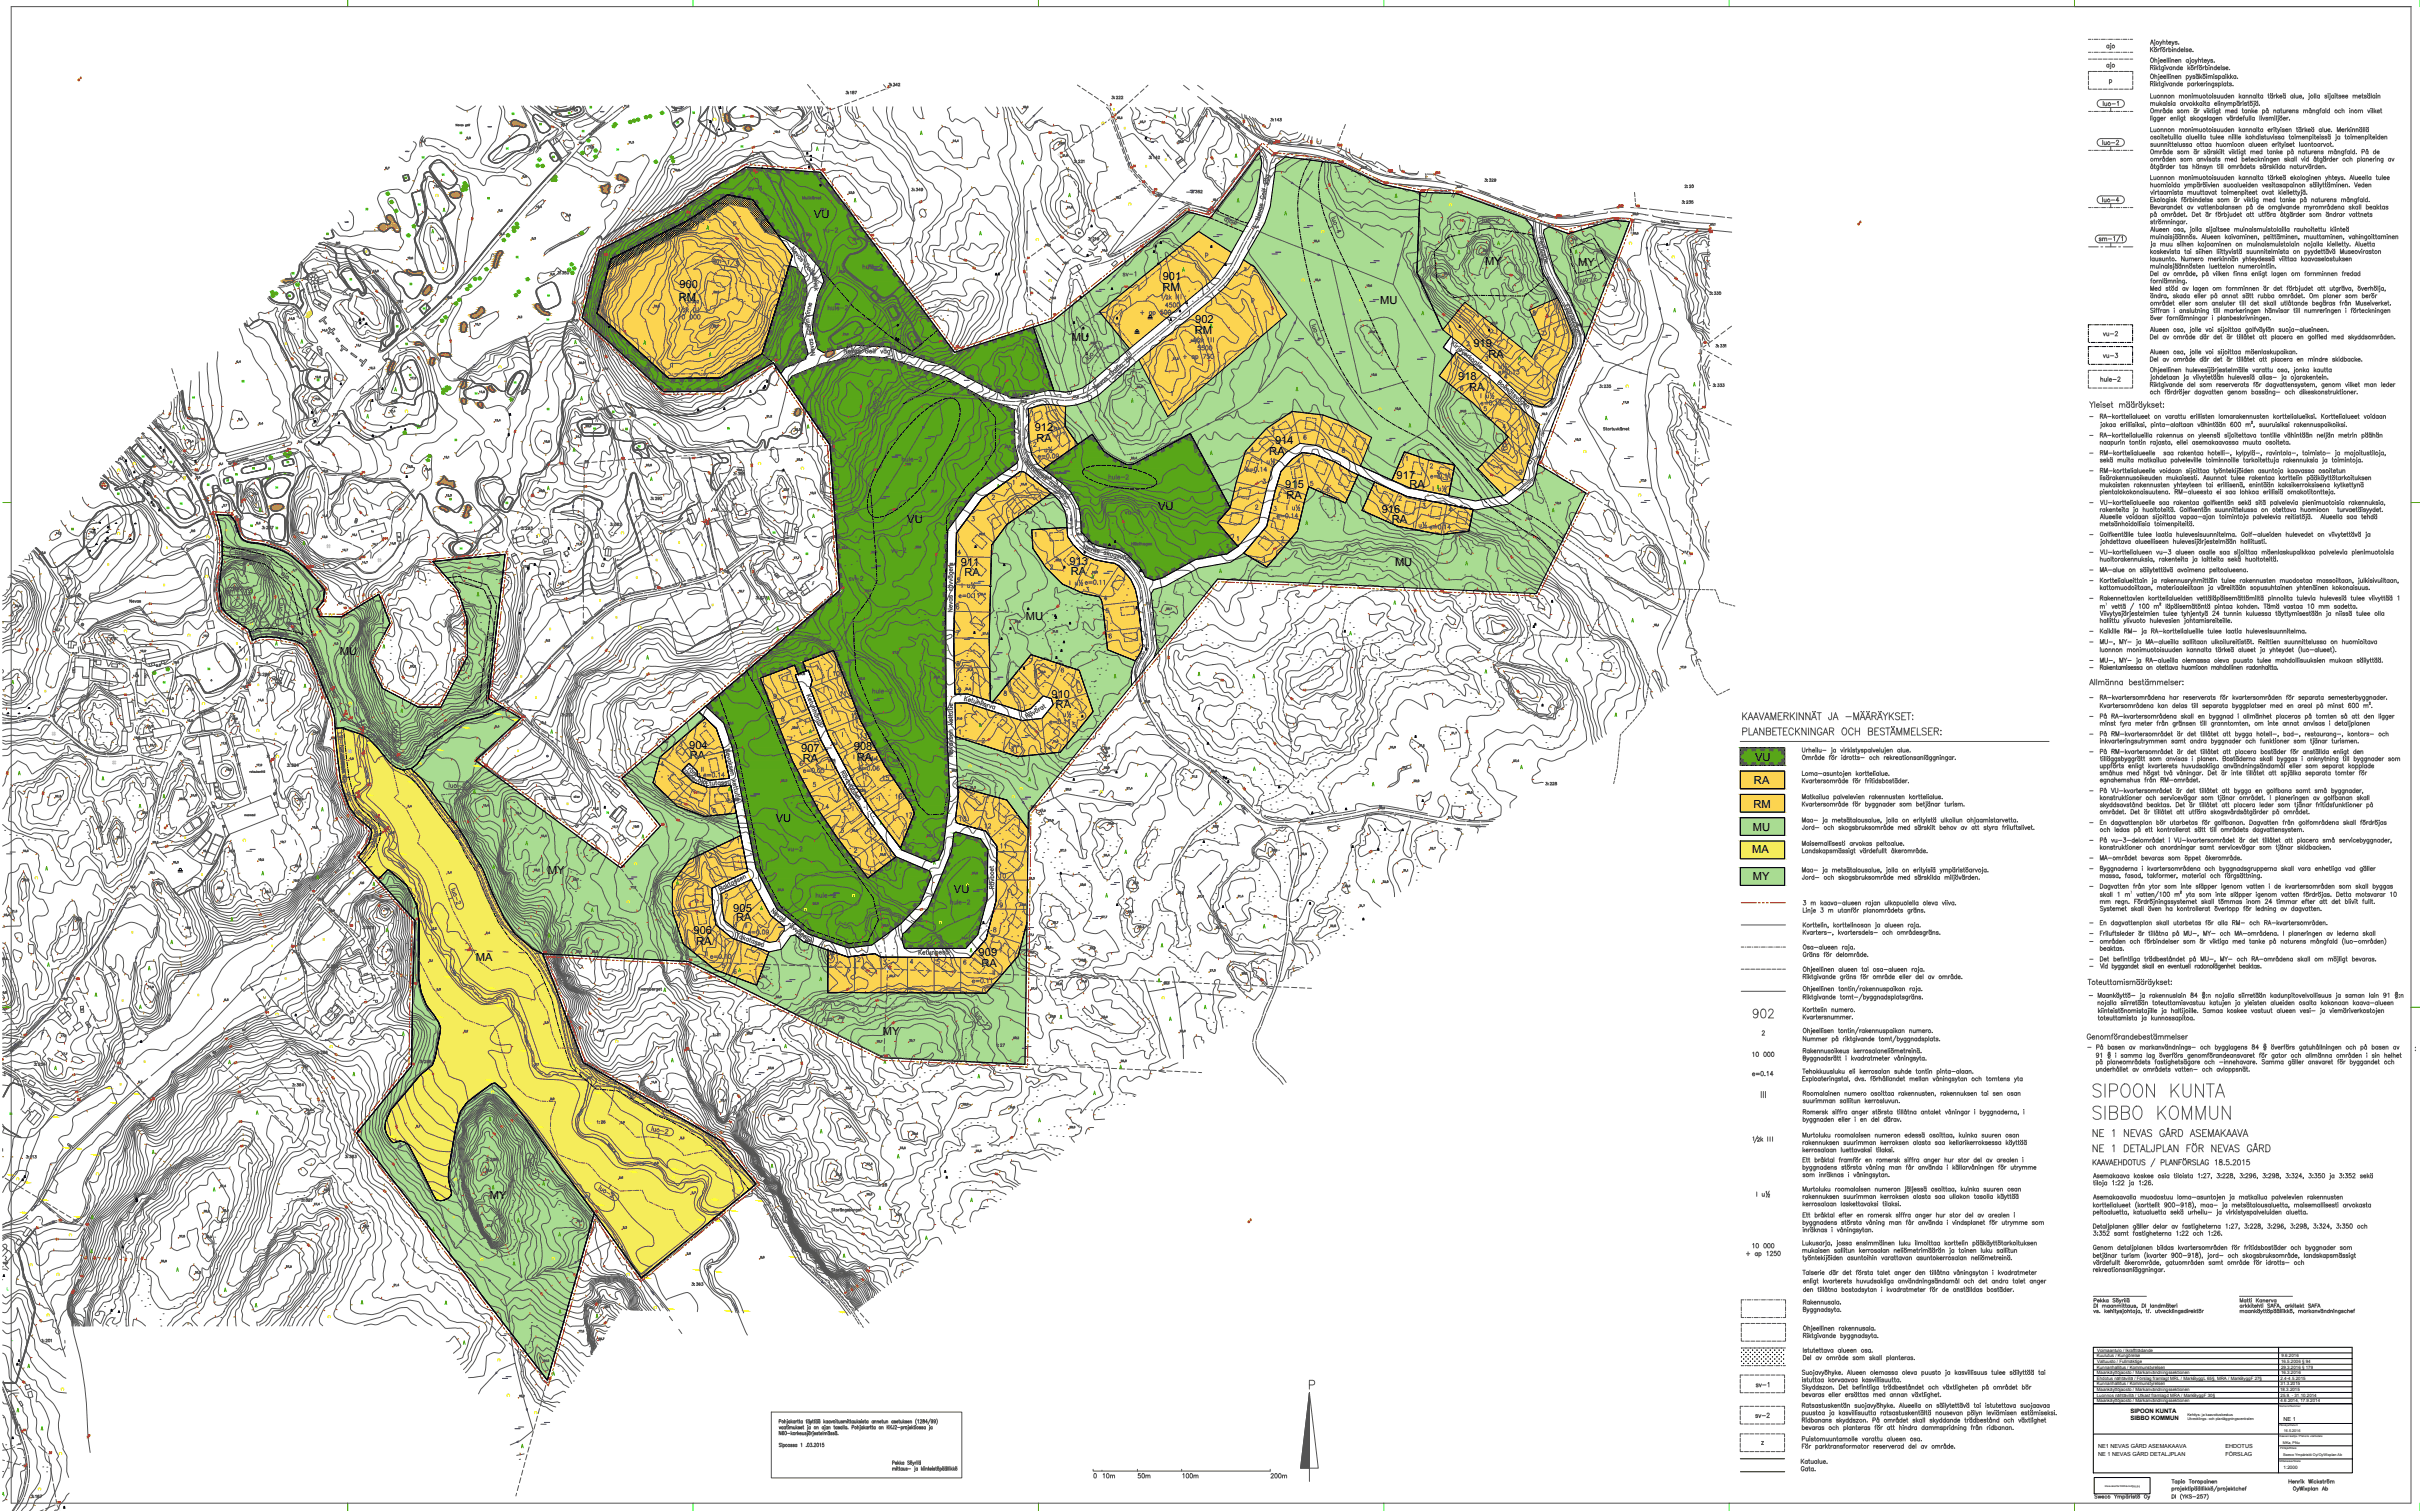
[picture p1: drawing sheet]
<svg xmlns="http://www.w3.org/2000/svg" width="1367mm" height="853mm" viewBox="0 0 1367 853" stroke-linecap="round" stroke-linejoin="round" font-family="sans-serif">
<defs><g id="words">
<g font-size="6.3">
<text x="460" y="123">VU</text>
<text x="838" y="150">MY</text>
<text x="891" y="150">MY</text>
<text x="657" y="158">901</text>
<text x="384" y="163">900</text>
<text x="656" y="164">RM</text>
<text x="383" y="170">RM</text>
<text x="779" y="172">MU</text>
<text x="675" y="182">902</text>
<text x="675" y="189">RM</text>
<text x="605" y="193">MU</text>
<text x="832" y="196">919</text>
<text x="841" y="202">RA</text>
<text x="823" y="215">918</text>
<text x="830" y="221">RA</text>
<text x="584" y="243">912</text>
<text x="585" y="249">RA</text>
<text x="720" y="251">914</text>
<text x="717" y="257">RA</text>
<text x="726" y="276">915</text>
<text x="789" y="270">917</text>
<text x="796" y="275">RA</text>
<text x="726" y="282">RA</text>
<text x="654" y="288">VU</text>
<text x="780" y="290">916</text>
<text x="512" y="295">VU</text>
<text x="786" y="295">RA</text>
<text x="543" y="319">911</text>
<text x="604" y="319">913</text>
<text x="788" y="320">MU</text>
<text x="545" y="325">RA</text>
<text x="605" y="324">RA</text>
<text x="579" y="350">MU</text>
<text x="192" y="370">MU</text>
<text x="594" y="394">910</text>
<text x="596" y="400">RA</text>
<text x="389" y="423">904</text>
<text x="452" y="425">907</text>
<text x="482" y="424">908</text>
<text x="390" y="429">RA</text>
<text x="453" y="430">RA</text>
<text x="484" y="429">RA</text>
<text x="991" y="430">VU</text>
<text x="990" y="443">RA</text>
<text x="990" y="456">RM</text>
<text x="438" y="464">VU</text>
<text x="990" y="469">MU</text>
<text x="989" y="482">MA</text>
<text x="309" y="493">MY</text>
<text x="990" y="497">MY</text>
<text x="539" y="504">VU</text>
<text x="414" y="515">905</text>
<text x="416" y="520">RA</text>
<text x="392" y="528">906</text>
<text x="393" y="533">RA</text>
<text x="553" y="540">909</text>
<text x="269" y="543">MA</text>
<text x="554" y="546">RA</text>
<text x="499" y="584">MY</text>
<text x="277" y="677">MY</text>
</g>
<g font-size="3.4">
<text x="1203" y="798">SIPOON KUNTA</text>
<text x="1203" y="802">SIBBO KOMMUN</text>
</g>
<g font-size="3.1">
<text x="1289" y="802">NE 1</text>
<text x="1185" y="818">NE1 NEVAS GÅRD ASEMAKAAVA</text>
<text x="1185" y="822">NE 1 NEVAS GÅRD DETALJPLAN</text>
<text x="1257" y="818">EHDOTUS</text>
<text x="1257" y="822">FÖRSLAG</text>
</g>
<text font-size="2.6" x="1289" y="829">1:2000</text>
<g font-size="2.5">
<text x="1184" y="766">Kuulutus / Kungörelse</text>
<text x="1184" y="763">Voimaantulo / Ikraftträdande</text>
<text x="1288" y="766">9.6.2016</text>
<text x="1184" y="773">Kunnanhallitus / Kommunstyrelsen</text>
<text x="1184" y="770">Valtuusto / Fullmäktige</text>
<text x="1288" y="770">16.5.2006 § 94</text>
<text x="1288" y="773">29.3.2016 § 179</text>
<text x="1184" y="779">Ehdotus nähtävillä / Förslag framlagt MRL / MarkByggL 65§, MRA / MarkByggF 27§</text>
<text x="1184" y="776">Maankäyttöjaosto / Markanvändningssektionen</text>
<text x="1288" y="779">2.4-4.5.2015</text>
<text x="1288" y="776">16.3.2016</text>
<text x="1184" y="782">Kunnanhallitus / Kommunstyrelsen</text>
<text x="1184" y="785">Maankäyttöjaosto / Markanvändningssektionen</text>
<text x="1287" y="785">18.3.2015</text>
<text x="1288" y="782">31.3.2015</text>
<text x="1184" y="789">Luonnos nähtävillä / Utkast framlagd MRA / MarkByggF 30§</text>
<text x="1184" y="792">Maankäyttöjaosto / Markanvändningssektionen</text>
<text x="1288" y="789">25.9. - 31.10.2014</text>
<text x="1288" y="792">4.6.2014, 17.9.2014</text>
</g>
<g font-size="2.1">
<text x="1235" y="799">Kehitys- ja kaavoituskeskus</text>
<text x="1235" y="802">Utvecklings- och planläggningscentralen</text>
<text x="1290" y="808">16.5.2016</text>
<text x="1289" y="815">MKa, PNu</text>
<text x="1289" y="822">Sweco Ympäristö Oy/OyWixplan Ab</text>
</g>
<g font-size="1.6">
<text x="1287" y="794">Numero/Nummer</text>
<text x="1287" y="805">Päiväys/Datum</text>
<text x="1287" y="811">Kaavan laatija / Planens utarbetare</text>
<text x="1287" y="818">Piirtäjä/Ritare</text>
<text x="1287" y="825">Mittakaava/Skala</text>
</g>
<text font-size="1.5" x="1188" y="840">.\Kaavakartta\SWblack4fjpg.jpg</text>
</g></defs>
<g fill="#a9dc92" stroke="#a9dc92" stroke-width=".56">
<path d="M279 402l5-2 4 2z"/>
<path d="M391 405l4-3 2 3z"/>
<path d="M406 460l10-1v1z"/>
<path d="M447 528h2h1z"/>
<path d="M425 561h154v36z"/>
<path d="M767 268l9 4h-11z"/>
<path d="M739 275l8 3h-9z"/>
<path d="M832 288h1z"/>
<path d="M695 317l7-5 9 5z"/>
<path d="M776 331h93v2z"/>
<path d="M650 335h31l-25 31z"/>
<path d="M592 280l2-2 1 2z"/>
<path d="M559 373h20l-18 23z"/>
<path d="M540 416l27 9h-27z"/>
<path d="M568 452h18l-5 7z"/>
<path d="M244 317l41-4v4z"/>
<path d="M193 348l21-12 5 12z"/>
<path d="M180 348h13z"/>
<path d="M189 411h5z"/>
<path d="M223 433h10l-1 1z"/>
<path d="M122 291h8h-7z"/>
<path d="M142 360h3l-3 2z"/>
<path d="M159 360h9l-1 2z"/>
<path d="M219 491l7 5h-12z"/>
<path d="M278 612h2z"/>
<path d="M224 645l2-1 2 1z"/>
<path d="M231 678h99l6 7z"/>
<path d="M711 86l1 6h-5z"/>
<path d="M667 122l4-2 10 2z"/>
<path d="M677 131h25l-7 12z"/>
<path d="M595 221h11z"/>
<path d="M721 92l5-3 29 3z"/>
<path d="M633 212l10-9 5 9z"/>
<path d="M606 247h8l-5 4z"/>
<path d="M628 258h19l-7 4z"/>
<path d="M772 265h17l-3 6z"/>
<path d="M818 280h31z"/>
<path d="M687 272h11l-3 11z"/>
<path d="M908 125l3-1 9 1z"/>
<path d="M872 130l3-2 4 2z"/>
<path d="M886 168h18l-8 21z"/>
<path d="M983 490l25 10v-10zM983 490l25 10h-25z"/>
<path d="M983 462l25 10v-10zM983 462l25 10h-25z"/>
<path d="M279 402l14 3-5-3zM272 405l7-3 14 3z"/>
<path d="M391 405h7h-1zM390 405h1h7z"/>
<path d="M272 405l22 1-1-1zM268 406l4-1 22 1z"/>
<path d="M268 406l25 1 1-1zM263 407l5-1 25 1z"/>
<path d="M263 407l27 3 3-3zM258 410l5-3 27 3z"/>
<path d="M258 410l19 11 13-11zM241 421l17-11 19 11z"/>
<path d="M241 421l30 6 6-6zM241 421l30 6h-32z"/>
<path d="M390 405l-17 22 25-22zM365 427l25-22-17 22z"/>
<path d="M239 427l29 2 3-2zM239 427l29 2h-31z"/>
<path d="M237 429l34 2-3-2zM237 429l34 2h-35z"/>
<path d="M236 431l38 3-3-3zM232 434l4-3 38 3z"/>
<path d="M232 434l44 1-2-1zM232 434l44 1h-43z"/>
<path d="M233 435l45 1-2-1zM233 435l45 1h-43z"/>
<path d="M365 427l4 13 4-13zM351 440l14-13 4 13z"/>
<path d="M235 436l48 4-5-4zM235 436l48 4h-45z"/>
<path d="M351 440l18 2v-2zM351 440l18 2h-16z"/>
<path d="M238 440l49 3-4-3zM238 440l49 3h-46z"/>
<path d="M353 442l29 13-13-13zM353 442l29 13h-18z"/>
<path d="M364 455l31 5-13-5zM364 455l31 5h-27z"/>
<path d="M241 443l69 17-23-17zM241 443l69 17h-57z"/>
<path d="M406 460l10 1v-1zM398 461l8-1 10 1z"/>
<path d="M368 460l30 1-3-1zM368 460l30 1h-29z"/>
<path d="M253 460l65 6-8-6zM253 460l65 6h-60z"/>
<path d="M369 461l48 5-1-5zM369 461l48 5h-44z"/>
<path d="M373 466l45 6-1-6zM373 466l45 6h-50z"/>
<path d="M258 466l71 8-11-8zM258 466l71 8h-66z"/>
<path d="M263 474l75 7-9-7zM263 474l75 7h-72z"/>
<path d="M368 472l21 13 29-13zM368 472l21 13h-34z"/>
<path d="M266 481l78 4-6-4zM266 481l78 4h-75z"/>
<path d="M355 485l31 5 3-5zM355 485l31 5h-36z"/>
<path d="M269 485l81 5-6-5zM269 485l81 5h-78z"/>
<path d="M272 490l113 1 1-1zM272 490l113 1h-112z"/>
<path d="M273 491l107 7 5-7zM273 491l107 7h-104z"/>
<path d="M276 498l104 7v-7zM276 498l104 7h-102z"/>
<path d="M278 505l102 10v-10zM278 505l102 10h-97z"/>
<path d="M283 515l98 3-1-3zM283 515l98 3h-96z"/>
<path d="M285 518l99 9-3-9zM285 518l99 9h-93z"/>
<path d="M291 527l93 1zM291 527l93 1z"/>
<path d="M447 528l7 4-4-4zM447 528l7 4h-10z"/>
<path d="M291 528l95 5-2-5zM291 528l95 5h-89z"/>
<path d="M297 533l92 3-3-3zM297 533l92 3h-88z"/>
<path d="M444 532l22 4-12-4zM444 532l22 4h-25z"/>
<path d="M441 536h27h-2zM439 536h2h27z"/>
<path d="M439 536l29 1v-1zM434 537l5-1 29 1z"/>
<path d="M301 536l92 3-4-3zM301 536l92 3h-87z"/>
<path d="M580 521v19zM580 521v19h-5z"/>
<path d="M306 539l92 4-5-4zM306 539l92 4h-9z"/>
<path d="M389 543l15 5-6-5zM389 543l15 5h-6z"/>
<path d="M434 537l33 19 1-19zM434 537l33 19h-40z"/>
<path d="M398 548l29 8-23-8zM398 548l29 8h-11z"/>
<path d="M416 556l51 4v-4zM416 556l51 4h-43z"/>
<path d="M575 540l4 21 1-21zM575 540l4 21h-22z"/>
<path d="M424 560l133 1zM424 560l133 1z"/>
<path d="M425 561l74 36h80zM499 597h80v4z"/>
<path d="M868 262l9 5zM868 262l9 5h-9z"/>
<path d="M868 267l20 7-11-7zM868 267l20 7h-22z"/>
<path d="M866 274l29 4-7-4zM860 278l6-4 29 4z"/>
<path d="M765 272l7 10 4-10zM765 272l7 10h-11z"/>
<path d="M738 278l16 4-7-4zM738 278l16 4h-17z"/>
<path d="M761 282l10 2 1-2zM761 282l10 2h-11z"/>
<path d="M737 282l23 2-6-2zM737 282l23 2h-24z"/>
<path d="M860 278l32 7 3-7zM852 285l8-7 32 7z"/>
<path d="M852 285l39 3 1-3zM833 288l19-3 39 3z"/>
<path d="M736 284l33 4 2-4zM736 284l33 4h-34z"/>
<path d="M735 288l54 9-20-9zM735 288l54 9h-56z"/>
<path d="M733 297l70 3-14-3zM733 297l70 3h-70z"/>
<path d="M832 288l53 12 6-12zM832 288l53 12h-56z"/>
<path d="M829 300l55 2 1-2zM814 302l15-2 55 2z"/>
<path d="M733 300l81 2-11-2zM733 300l81 2h-83z"/>
<path d="M731 302l144 18 9-18zM731 302l144 18h-160z"/>
<path d="M695 317l20 3-4-3zM680 320l15-3 20 3z"/>
<path d="M680 320l195 1v-1zM677 321l3-1 195 1z"/>
<path d="M677 321l194 6 4-6zM665 327l12-6 194 6z"/>
<path d="M688 327l181 4 2-4zM688 327l181 4h-93z"/>
<path d="M665 327l19 4 4-4zM658 331l7-4 19 4z"/>
<path d="M776 331l41 2h52zM817 333h52l-2 2z"/>
<path d="M658 331l25 2 1-2zM651 333l7-2 25 2z"/>
<path d="M651 333l30 2 2-2zM651 333l30 2h-31z"/>
<path d="M650 335l3 31h3zM653 366h3l-4 5z"/>
<path d="M592 280l6 3-3-3zM587 283l5-3 6 3z"/>
<path d="M587 283l14 6-3-6zM579 289l8-6 14 6z"/>
<path d="M579 289l23 4-1-4zM573 293l6-4 23 4z"/>
<path d="M573 293l29 3v-3zM568 296l5-3 29 3z"/>
<path d="M568 296l34 2v-2zM568 296l34 2h-35z"/>
<path d="M567 298l16 1 19-1zM567 298l16 1h-17z"/>
<path d="M566 299l17 9v-9zM566 299l17 9h-23z"/>
<path d="M560 308l23 2v-2zM560 308l23 2h-23z"/>
<path d="M560 310l31 11-8-11zM560 310l31 11h-31z"/>
<path d="M560 321l40 9-9-9zM560 321l40 9h-41z"/>
<path d="M559 330l53 5-12-5zM559 330l53 5h-53z"/>
<path d="M559 335l61 2-8-2zM559 335l61 2h-61z"/>
<path d="M559 337l62 1-1-1zM559 337l62 1h-62z"/>
<path d="M559 338l63 1-1-1zM559 338l63 1h-63z"/>
<path d="M559 339l64 3-1-3zM559 339l64 3h-64z"/>
<path d="M559 342l65 15-1-15zM559 342l65 15h-65z"/>
<path d="M559 357l66 4-1-4zM559 357l66 4h-66z"/>
<path d="M559 361l66 6v-6zM559 361l66 6h-66z"/>
<path d="M559 367l73 3-7-3zM559 367l73 3h-73z"/>
<path d="M582 370l59 3-9-3zM582 370l59 3h-48z"/>
<path d="M559 370l20 3 3-3zM559 370l20 3h-20z"/>
<path d="M593 373l46 5 2-5zM593 373l46 5h-30z"/>
<path d="M609 378l30 1v-1zM609 378l30 1h-29z"/>
<path d="M610 379l29 8v-8zM610 379l29 8h-27z"/>
<path d="M559 373v23h2zM559 396h2z"/>
<path d="M612 387l15 15 12-15zM612 387l15 15h-10z"/>
<path d="M617 402l-9 23 19-23zM617 402l-9 23h-9z"/>
<path d="M599 425l7 2 2-2zM575 427l24-2 7 2z"/>
<path d="M540 425l35 2-8-2zM540 425l35 2h-35z"/>
<path d="M540 427l53 17 13-17zM540 427l53 17h-52z"/>
<path d="M541 444l45 8 7-8zM541 444l45 8h-18z"/>
<path d="M568 452l6 7h7zM574 459h7l-1 9z"/>
<path d="M244 317l39 16 2-16zM244 317l39 16h-24z"/>
<path d="M193 348h26zM193 348h26z"/>
<path d="M259 333l22 16 2-16zM259 333l22 16h-17z"/>
<path d="M180 348l40 4-1-4zM171 352l9-4 40 4z"/>
<path d="M171 352l49 1v-1zM169 353l2-1 49 1z"/>
<path d="M169 353l48 5 3-5zM169 353l48 5h-48z"/>
<path d="M169 358l47 2 1-2zM169 358l47 2h-48z"/>
<path d="M168 360l47 2 1-2zM168 360l47 2h-48z"/>
<path d="M167 362l47 2 1-2zM167 362l47 2h-44z"/>
<path d="M170 364l43 2 1-2zM170 364l43 2h-40z"/>
<path d="M264 349l14 22 3-22zM264 349l14 22h-14z"/>
<path d="M173 366l37 5 3-5zM173 366l37 5h-35z"/>
<path d="M175 371l34 3 1-3zM175 371l34 3h-32z"/>
<path d="M177 374l34 5-2-5zM177 374l34 5h-32z"/>
<path d="M179 379l36 8-4-8zM179 379l36 8h-33z"/>
<path d="M182 387l34 2-1-2zM182 387l34 2h-33z"/>
<path d="M183 389l41 4-8-4zM183 389l41 4h-40z"/>
<path d="M184 393h41h-1zM184 393h41h-40z"/>
<path d="M264 371l12 23 2-23zM264 371l12 23h-24z"/>
<path d="M252 394l32 5-8-5zM252 394l32 5h-35z"/>
<path d="M185 393l51 6-11-6zM185 393l51 6h-49z"/>
<path d="M187 399l97 1zM187 399l97 1z"/>
<path d="M187 400h97zM187 400h97z"/>
<path d="M188 400l84 5 12-5zM188 400l84 5h-83z"/>
<path d="M189 405h83zM189 405h83z"/>
<path d="M189 405l74 2 9-2zM189 405l74 2h-74z"/>
<path d="M189 407l69 3 5-3zM189 407l69 3h-69z"/>
<path d="M189 410l67 1 2-1zM189 410l67 1h-67z"/>
<path d="M194 411h62zM194 411h62z"/>
<path d="M194 411h62zM194 411l61 1z"/>
<path d="M195 412l56 2 4-2zM195 412l56 2h-48z"/>
<path d="M203 414l45 3 3-3zM203 414l45 3h-40z"/>
<path d="M208 417l33 4 7-4zM208 417l33 4h-29z"/>
<path d="M212 421l29 1v-1zM212 421l29 1h-28z"/>
<path d="M213 422l26 5 2-5zM213 422l26 5h-22z"/>
<path d="M217 427l19 3 3-3zM217 427l19 3h-16z"/>
<path d="M220 430l16 2v-2zM220 430l16 2h-15z"/>
<path d="M221 432l12 1 3-1zM221 432l12 1h-10z"/>
<path d="M223 433l2 1h7zM225 434h7l-4 1z"/>
<path d="M123 291l10 3-3-3zM123 291l10 3h-10z"/>
<path d="M123 294l11 4-1-4zM123 294l11 4h-9z"/>
<path d="M125 298l9 1v-1zM125 298l9 1h-9z"/>
<path d="M125 299l10 2-1-2zM125 299l10 2h-10z"/>
<path d="M125 301l10 1v-1zM125 301l10 1h-10z"/>
<path d="M125 302l10 1v-1zM125 302l10 1h-10z"/>
<path d="M125 303h11h-1zM125 303h11h-11z"/>
<path d="M125 303h11zM125 303h11z"/>
<path d="M125 303l11 1zM125 303l11 1z"/>
<path d="M125 304h12h-1zM125 304h12h-12z"/>
<path d="M125 304l13 1-1-1zM125 304l13 1h-13z"/>
<path d="M125 305h13zM125 305h13h-13z"/>
<path d="M125 305l14 1-1-1zM125 305l14 1h-14z"/>
<path d="M125 306h15zM125 306h15z"/>
<path d="M125 306h16zM125 306h16z"/>
<path d="M125 306l17 1zM125 306l17 1z"/>
<path d="M125 307h20zM125 307h20z"/>
<path d="M125 307h21zM125 307h21z"/>
<path d="M125 307h22zM125 307h22z"/>
<path d="M125 307h23zM125 307h23z"/>
<path d="M125 307h24zM125 307h24z"/>
<path d="M125 307l25 1zM125 307l25 1z"/>
<path d="M125 308l27 1-2-1zM125 308l27 1h-27z"/>
<path d="M125 309h28zM125 309h28z"/>
<path d="M125 309h29zM125 309h29z"/>
<path d="M125 309l33 2-4-2zM125 309l33 2h-33z"/>
<path d="M125 311h34zM125 311h34z"/>
<path d="M125 311h35zM125 311h35z"/>
<path d="M125 311l36 1-1-1zM125 311l36 1h-36z"/>
<path d="M125 312h37h-1zM125 312h37h-37z"/>
<path d="M125 312l38 1-1-1zM125 312l38 1h-38z"/>
<path d="M125 313h38zM125 313h38z"/>
<path d="M125 313h39h-1zM125 313h39h-39z"/>
<path d="M125 313l39 1zM125 313l39 1z"/>
<path d="M125 314l40 1-1-1zM125 314l40 1h-40z"/>
<path d="M125 315l42 1-2-1zM125 315l42 1h-41z"/>
<path d="M126 316l42 1-1-1zM126 316l42 1h-43z"/>
<path d="M125 317l46 2-3-2zM125 317l46 2h-46z"/>
<path d="M125 319l48 2-2-2zM125 319l48 2h-48z"/>
<path d="M125 321l51 4-3-4zM125 321l51 4h-52z"/>
<path d="M124 325l59 8-7-8zM124 325l59 8h-59z"/>
<path d="M124 333h59zM124 333h59z"/>
<path d="M124 333l59 6v-6zM124 333l59 6h-58z"/>
<path d="M125 339l55 4 3-4zM125 339l55 4h-55z"/>
<path d="M125 343l54 1 1-1zM125 343l54 1h-53z"/>
<path d="M126 344h53zM126 344h53z"/>
<path d="M126 344l54 2-1-2zM126 344l54 2h-52z"/>
<path d="M128 346l53 2-1-2zM128 346l53 2h-51z"/>
<path d="M130 348l47 2 4-2zM130 348l47 2h-45z"/>
<path d="M132 350l37 3 8-3zM132 350l37 3h-33z"/>
<path d="M136 353l33 2v-2zM136 353l33 2h-29z"/>
<path d="M140 355l29 2v-2zM140 355l29 2h-28z"/>
<path d="M141 357l28 1v-1zM141 357l28 1h-28z"/>
<path d="M141 358l27 2 1-2zM141 358l27 2h-26z"/>
<path d="M142 360h10zM142 360h5z"/>
<path d="M152 360h16zM152 360h16h-9z"/>
<path d="M142 360h3h2zM142 360h3h-3z"/>
<path d="M159 360l8 2zM165 362h2z"/>
<path d="M214 496l16 4-4-4zM214 496l16 4h-14z"/>
<path d="M216 500l19 11-5-11zM216 500l19 11h-8z"/>
<path d="M227 511l10 9-2-9zM227 511l10 9h-3z"/>
<path d="M234 520h3zM234 520h3h-3z"/>
<path d="M234 520l3 4v-4zM234 520l3 4h-3z"/>
<path d="M234 524l2 29 1-29zM234 524l2 29h-3z"/>
<path d="M233 553l4 3-1-3zM233 553l4 3h-4z"/>
<path d="M233 556l5 4-1-4zM233 556l5 4h-5z"/>
<path d="M233 560l8 7-3-7zM233 560l8 7h-8z"/>
<path d="M233 567l12 6-4-6zM233 567l12 6h-12z"/>
<path d="M233 573l15 5-3-5zM233 573l15 5h-15z"/>
<path d="M233 578l16 2-1-2zM233 578l16 2h-16z"/>
<path d="M233 580l16 3v-3zM233 580l16 3h-16z"/>
<path d="M233 583l13 14 3-14zM233 583l13 14h-14z"/>
<path d="M232 597l12 4 2-4zM232 597l12 4h-12z"/>
<path d="M232 601l12 1v-1zM232 601l12 1h-12z"/>
<path d="M232 602l5 5 7-5zM232 602l5 5h-9z"/>
<path d="M278 612l5 2-3-2zM275 614l3-2 5 2z"/>
<path d="M228 607l1 10 8-10zM228 607l1 10h-9z"/>
<path d="M275 614l13 5-5-5zM268 619l7-5 13 5z"/>
<path d="M268 619l22 3-2-3zM264 622l4-3 22 3z"/>
<path d="M220 617l1 10 8-10zM220 617l1 10h-9z"/>
<path d="M264 622l30 6-4-6zM264 622l30 6h-34z"/>
<path d="M212 627l6 6 3-6zM212 627l6 6h-11z"/>
<path d="M260 628l40 9-6-9zM260 628l40 9h-43z"/>
<path d="M207 633l10 4 1-4zM207 633l10 4h-13z"/>
<path d="M204 637l14 3-1-3zM204 637l14 3h-17z"/>
<path d="M201 640h17zM201 640h17z"/>
<path d="M202 640l19 4-3-4zM202 640l19 4h-16z"/>
<path d="M224 645h5zM223 645h6z"/>
<path d="M223 645h6zM222 645h7z"/>
<path d="M205 644l17 1-1-1zM205 644l17 1h-16z"/>
<path d="M206 645l25 1-2-1zM206 645l25 1h-25z"/>
<path d="M206 646l29 9-4-9zM206 646l29 9h-22z"/>
<path d="M257 637l61 24-18-24zM257 637l61 24h-65z"/>
<path d="M253 661l69 5-4-5zM253 661l69 5h-69z"/>
<path d="M253 666l74 8-5-8zM253 666l74 8h-72z"/>
<path d="M213 655l32 20-10-20zM213 655l32 20h-17z"/>
<path d="M255 674l73 1-1-1zM255 674l73 1h-73z"/>
<path d="M255 675l74 1-1-1zM253 676l2-1 74 1z"/>
<path d="M228 675l18 3-1-3zM228 675l18 3h-16z"/>
<path d="M253 676l77 2-1-2zM250 678l3-2 77 2z"/>
<path d="M250 678h80zM249 678h81z"/>
<path d="M230 678h19zM230 678h19h-18z"/>
<path d="M231 678l5 7h100zM236 685h100l-27 94z"/>
<path d="M707 92l3 22 2-22zM707 92l3 22h-20z"/>
<path d="M690 114l17 8 3-8zM690 114l17 8h-23z"/>
<path d="M684 122l22 1 1-1zM684 122l22 1h-23z"/>
<path d="M667 122l16 1-2-1zM666 123l1-1 16 1z"/>
<path d="M666 123l36 8 4-8zM657 131l9-8 36 8z"/>
<path d="M657 131l5 12 15-12zM642 143l15-12 5 12z"/>
<path d="M642 143l-21 33 41-33zM601 176l41-33-21 33z"/>
<path d="M601 176l24 5-4-5zM595 181l6-5 24 5z"/>
<path d="M595 181l33 4-3-4zM583 185l12-4 33 4z"/>
<path d="M583 185l55 12-10-12zM583 185l55 12h-51z"/>
<path d="M587 197l28 19 23-19zM587 197l28 19h-21z"/>
<path d="M594 216l17 3 4-3zM594 216l17 3h-16z"/>
<path d="M595 219l11 2 5-2zM595 219l11 2h-11z"/>
<path d="M595 221h11zM597 221h9h-5z"/>
<path d="M721 92l35 1-1-1zM720 93l1-1 35 1z"/>
<path d="M720 93l61 11-25-11zM720 93l61 11h-62z"/>
<path d="M719 104l83 5-21-5zM719 104l83 5h-84z"/>
<path d="M718 109h84zM718 109h84z"/>
<path d="M718 109l83 8 1-8zM718 109l83 8h-84z"/>
<path d="M717 117l84 9v-9zM717 117l84 9h-87z"/>
<path d="M714 126l86 21 1-21zM714 126l86 21h-98z"/>
<path d="M702 147l98 4v-4zM702 147l98 4h-91z"/>
<path d="M709 151l91 3v-3zM709 151l91 3h-89z"/>
<path d="M711 154l100 24-11-24zM711 154l100 24h-84z"/>
<path d="M727 178l88 8-4-8zM717 186l10-8 88 8z"/>
<path d="M717 186l102 4-4-4zM712 190l5-4 102 4z"/>
<path d="M712 190l103 6 4-6zM705 196l7-6 103 6z"/>
<path d="M705 196l116 5-6-5zM699 201l6-5 116 5z"/>
<path d="M699 201l114 11 8-11zM686 212l13-11 114 11z"/>
<path d="M633 212l20 11-5-11zM620 223l13-11 20 11z"/>
<path d="M620 223l35 3-2-3zM615 226l5-3 35 3z"/>
<path d="M686 212l145 15-18-15zM669 227l17-15 145 15z"/>
<path d="M615 226l41 3-1-3zM607 229l8-3 41 3z"/>
<path d="M607 229h49zM602 229h5h49z"/>
<path d="M669 227l168 5-6-5zM663 232l6-5 168 5z"/>
<path d="M730 232l109 2-2-2zM730 232l109 2h-92z"/>
<path d="M663 232l62 3 5-3zM659 235l4-3 62 3z"/>
<path d="M602 229l57 6-3-6zM602 229l57 6h-57z"/>
<path d="M747 234l97 5-5-5zM747 234l97 5h-83z"/>
<path d="M602 235l115 6 8-6zM602 235l115 6h-116z"/>
<path d="M601 241l114 1 2-1zM601 241l114 1h-113z"/>
<path d="M602 242l110 3 3-3zM602 242l110 3h-108z"/>
<path d="M672 245h40zM672 245h40h-40z"/>
<path d="M604 245h67h1zM604 245h67h-66z"/>
<path d="M761 239l91 8-8-8zM761 239l91 8h-78z"/>
<path d="M617 245l52 2 2-2zM617 245l52 2h-51z"/>
<path d="M605 245l10 2 2-2zM605 245l10 2h-9z"/>
<path d="M774 247h78zM774 247h77z"/>
<path d="M606 247h9zM606 247h8z"/>
<path d="M618 247l36 8 15-8zM618 247l36 8h-31z"/>
<path d="M672 245l31 10 9-10zM672 245l31 10h-26z"/>
<path d="M774 247l70 8 7-8zM774 247l70 8h-73z"/>
<path d="M623 255l24 3 7-3zM623 255l24 3h-19z"/>
<path d="M793 255l46 5 5-5zM793 255l46 5h-32z"/>
<path d="M628 258l8 4h4zM636 262h4z"/>
<path d="M807 260l29 3 3-3zM807 260l29 3h-15z"/>
<path d="M771 255l18 8 4-8zM771 255l18 8h-21z"/>
<path d="M821 263l13 2 2-2zM821 263l13 2h-13z"/>
<path d="M768 263l21 2v-2zM768 263l21 2h-17z"/>
<path d="M677 255l21 17 5-17zM677 255l21 17h-11z"/>
<path d="M821 265l28 15-15-15zM821 265l28 15h-31z"/>
<path d="M818 280h31zM818 280h31l-16 3z"/>
<path d="M687 272l6 11h2zM693 283h2v4z"/>
<path d="M908 125l10 7 2-7zM887 132l21-7 10 7z"/>
<path d="M872 130l12 2-5-2zM872 130l12 2h-13z"/>
<path d="M887 132h31zM886 132h1h31z"/>
<path d="M871 132h15zM871 132h15h-14z"/>
<path d="M872 132l37 22 9-22zM872 132l37 22h-31z"/>
<path d="M878 154l26 14 5-14zM878 154l26 14h-18z"/>
<path d="M886 168l9 21h1zM895 189h1l-2 4z"/>
</g>
<g fill="#f5ec5a" stroke="#f5ec5a" stroke-width=".56">
<path d="M189 411h5z"/>
<path d="M228 435l4-1 1 1z"/>
<path d="M209 491h10l-5 5z"/>
<path d="M221 645h3z"/>
<path d="M246 678h5z"/>
<path d="M324 669h103l-20 16z"/>
<path d="M983 475l25 10v-10zM983 475l25 10h-25z"/>
<path d="M189 411l6 1zM189 411l6 1z"/>
<path d="M189 412l14 2-8-2zM189 412l14 2h-14z"/>
<path d="M189 414l19 3-5-3zM189 414l19 3h-18z"/>
<path d="M190 417l20 2-2-2zM190 417l20 2h-20z"/>
<path d="M190 419l23 3-3-3zM190 419l23 3h-23z"/>
<path d="M190 422l29 8-6-8zM190 422l29 8h-28z"/>
<path d="M191 430h29h-1zM191 430h29h-29z"/>
<path d="M191 430l32 3-3-3zM191 430l32 3h-32z"/>
<path d="M191 433l37 2-5-2zM191 433l37 2h-37z"/>
<path d="M191 435h42zM191 435h42z"/>
<path d="M191 435l44 1-2-1zM191 435l44 1h-43z"/>
<path d="M192 436l46 3-3-3zM192 436l46 3h-46z"/>
<path d="M192 439l46 1v-1zM192 439l46 1h-46z"/>
<path d="M192 440l49 4-3-4zM192 440l49 4h-48z"/>
<path d="M193 444l50 3-2-3zM193 444l50 3h-49z"/>
<path d="M194 447l51 2-2-2zM194 447l51 2h-50z"/>
<path d="M195 449l55 6-5-6zM195 449l55 6h-53z"/>
<path d="M197 455l56 5-3-5zM197 455l56 5h-53z"/>
<path d="M200 460l54 1-1-1zM200 460l54 1h-53z"/>
<path d="M201 461l56 4-3-4zM201 461l56 4h-52z"/>
<path d="M205 465l53 1-1-1zM205 465l53 1h-51z"/>
<path d="M207 466l52 2-1-2zM207 466l52 2h-50z"/>
<path d="M209 468l52 2-2-2zM209 468l52 2h-51z"/>
<path d="M210 470l53 3-2-3zM210 470l53 3h-54z"/>
<path d="M209 473l55 2-1-2zM209 473l55 2h-55z"/>
<path d="M209 475l55 2v-2zM209 475l55 2h-56z"/>
<path d="M208 477l58 4-2-4zM208 477l58 4h-61zM205 481h61zM205 481h61z"/>
<path d="M205 481l63 3-2-3zM205 481l63 3h-66z"/>
<path d="M202 484l69 4-3-4zM202 484l69 4h-65z"/>
<path d="M206 488l66 2-1-2zM206 488l66 2h-64z"/>
<path d="M208 490l65 1-1-1zM208 490l65 1h-64z"/>
<path d="M219 491l57 9-3-9zM219 491l57 9h-46z"/>
<path d="M230 500l48 4-2-4zM230 500l48 4h-46z"/>
<path d="M232 504l49 7-3-7zM232 504l49 7h-46z"/>
<path d="M235 511l50 7-4-7zM235 511l50 7h-49z"/>
<path d="M236 518l50 2-1-2zM236 518l50 2h-49z"/>
<path d="M237 520l52 4-3-4zM237 520l52 4h-52z"/>
<path d="M237 524l54 3-2-3zM237 524l54 3h-54z"/>
<path d="M237 527l64 9-10-9zM237 527l64 9h-64z"/>
<path d="M237 536l69 3-5-3zM237 536l69 3h-69z"/>
<path d="M237 539l75 14-6-14zM237 539l75 14h-76z"/>
<path d="M236 553l78 7-2-7zM236 553l78 7h-76z"/>
<path d="M238 560l79 7-3-7zM238 560l79 7h-76z"/>
<path d="M241 567l78 6-2-6zM241 567l78 6h-74z"/>
<path d="M245 573l76 5-2-5zM245 573l76 5h-73z"/>
<path d="M248 578l74 2-1-2zM248 578l74 2h-73z"/>
<path d="M249 580l74 3-1-3zM249 580l74 3h-74z"/>
<path d="M249 583l79 14-5-14zM249 583l79 14h-82z"/>
<path d="M246 597l83 3-1-3zM246 597l83 3h-84z"/>
<path d="M245 600l86 1-2-1zM245 600l86 1h-87z"/>
<path d="M244 601l98 6-11-6zM237 607l7-6 98 6z"/>
<path d="M237 607l113 5-8-5zM237 607l113 5h-117z"/>
<path d="M279 612h71zM279 612h71z"/>
<path d="M233 612h46zM233 612h45z"/>
<path d="M280 612l74 2-4-2zM280 612l74 2h-71z"/>
<path d="M233 612l38 5 7-5zM233 612l38 5h-42z"/>
<path d="M283 614l80 5-9-5zM283 614l80 5h-75z"/>
<path d="M229 617l35 5 7-5zM229 617l35 5h-40z"/>
<path d="M224 622l37 5 3-5zM224 622l37 5h-40z"/>
<path d="M221 627l39 1 1-1zM221 627l39 1h-40z"/>
<path d="M220 628l38 5 2-5zM220 628l38 5h-40z"/>
<path d="M218 633l39 4 1-4zM218 633l39 4h-40z"/>
<path d="M217 637h40zM217 637h40z"/>
<path d="M217 637l40 3v-3zM217 637l40 3h-39z"/>
<path d="M218 640l38 4 1-4zM218 640l38 4h-35z"/>
<path d="M288 619l119 25-44-25zM288 619l119 25h-101z"/>
<path d="M221 644h35zM221 644h35z"/>
<path d="M226 644l30 1v-1zM226 644l30 1h-28z"/>
<path d="M221 644l3 1 2-1zM221 644l3 1h-3z"/>
<path d="M221 645h2zM222 645h1z"/>
<path d="M228 645l28 1v-1zM228 645l28 1h-25z"/>
<path d="M231 646l23 9 2-9zM231 646l23 9h-19z"/>
<path d="M235 655l18 6 1-6zM235 655l18 6h-15z"/>
<path d="M238 661l15 5v-5zM238 661l15 5h-12z"/>
<path d="M306 644l121 25-20-25zM306 644l121 25h-103z"/>
<path d="M241 666l14 8-2-8zM241 666l14 8h-11z"/>
<path d="M244 674l11 1v-1zM244 674l11 1h-10z"/>
<path d="M245 675h10zM245 675h10z"/>
<path d="M245 675l8 1 2-1zM245 675l8 1h-7z"/>
<path d="M246 676l5 2 2-2zM246 676l5 2h-5z"/>
<path d="M246 678h4zM247 678h3z"/>
<path d="M324 669l12 16h71zM336 685h71l-45 37z"/>
</g>
<g fill="#58a618" stroke="#58a618" stroke-width=".56">
<path d="M539 470h1h2z"/>
<path d="M509 530h41l-5 5z"/>
<path d="M479 202l5-1 17 1z"/>
<path d="M449 376h5l1 3z"/>
<path d="M504 486l2-2 4 2z"/>
<path d="M509 480h23l-2 6z"/>
<path d="M456 527h45l-9 7z"/>
<path d="M417 97l4-3 42 3z"/>
<path d="M446 150l3 1h-4z"/>
<path d="M580 186l3-1 1 1z"/>
<path d="M461 196h18l-6 1z"/>
<path d="M591 220l4 1z"/>
<path d="M367 214h54l-12 7z"/>
<path d="M561 221h30l-14 3z"/>
<path d="M671 245h1z"/>
<path d="M647 326h10h-1z"/>
<path d="M983 422l25 10v-10zM983 422l25 10h-25z"/>
<path d="M539 470l15 4-12-4zM539 470l15 4h-16z"/>
<path d="M538 474l20 6-4-6zM538 474l20 6h-21z"/>
<path d="M537 480h21zM537 480h21h-21z"/>
<path d="M537 480l20 28 1-28zM537 480l20 28h-31z"/>
<path d="M526 508l30 5 1-5zM526 508l30 5h-32z"/>
<path d="M524 513l28 13 4-13zM524 513l28 13h-41z"/>
<path d="M511 526l41 1v-1zM510 527l1-1 41 1z"/>
<path d="M510 527h42zM510 527l42 1z"/>
<path d="M510 528l40 2 2-2zM510 528l40 2h-41z"/>
<path d="M509 530l2 5h34zM511 535h34z"/>
<path d="M479 202l31 3-9-3zM464 205l15-3 31 3z"/>
<path d="M464 205l68 7-22-7zM447 212l17-7 68 7z"/>
<path d="M447 212l87 1-2-1zM447 212l87 1h-87z"/>
<path d="M447 213l93 3-6-3zM447 213l93 3h-96z"/>
<path d="M444 216l112 9-16-9zM444 216l112 9h-105z"/>
<path d="M451 225l122 6-17-6zM451 225l122 6h-118z"/>
<path d="M455 231l118 20v-20zM455 231l118 20h-104zM469 251h104zM469 251h104z"/>
<path d="M469 251l106 8-2-8zM469 251l106 8h-106z"/>
<path d="M469 259l105 3 1-3zM469 259l105 3h-105z"/>
<path d="M469 262l82 16 23-16zM469 262l82 16h-81z"/>
<path d="M470 278l65 21 16-21zM470 278l65 21h-63z"/>
<path d="M472 299l62 34 1-34zM472 299l62 34h-60z"/>
<path d="M474 333l60 12v-12zM460 345l14-12 60 12z"/>
<path d="M460 345l74 22v-22zM435 367l25-22 74 22z"/>
<path d="M435 367l18 7 18-7zM427 374l8-7 18 7z"/>
<path d="M427 374l27 2-1-2zM425 376l2-2 27 2z"/>
<path d="M449 376l1 3h5zM450 379h5l-4 2z"/>
<path d="M425 376l15 3 9-3zM422 379l3-3 15 3z"/>
<path d="M422 379l7 4 11-4zM417 383l5-4 7 4z"/>
<path d="M471 367l63 26v-26zM471 367l63 26h-53z"/>
<path d="M417 383l18 16-6-16zM398 399l19-16 18 16z"/>
<path d="M481 393l53 14v-14zM481 393l53 14h-48z"/>
<path d="M398 399l41 9-4-9zM398 399l41 9h-30z"/>
<path d="M486 407l49 2-1-2zM486 407l49 2h-48z"/>
<path d="M409 408l35 14-5-14zM409 408l35 14h-31z"/>
<path d="M413 422l34 8-3-8zM413 422l34 8h-32z"/>
<path d="M487 409l48 23v-23zM487 409l48 23h-36z"/>
<path d="M415 430l35 5-3-5zM415 430l35 5h-34z"/>
<path d="M499 432l37 18-1-18zM499 432l37 18h-25z"/>
<path d="M511 450l25 5v-5zM511 450l25 5h-22z"/>
<path d="M416 435l46 22-12-22zM416 435l46 22h-42z"/>
<path d="M514 455l21 4 1-4zM514 455l21 4h-19z"/>
<path d="M420 457l52 15-10-15zM420 457l52 15h-49z"/>
<path d="M423 472l52 4-3-4zM423 472l52 4h-51z"/>
<path d="M516 459l17 20 2-20zM516 459l17 20h-25z"/>
<path d="M508 479l24 1 1-1zM508 479l24 1h-23z"/>
<path d="M509 480h23zM509 480h23z"/>
<path d="M509 480l14 6h7zM523 486h7l-4 1z"/>
<path d="M424 476l62 15-11-15zM424 476l62 15h-59z"/>
<path d="M504 486l21 6-15-6zM495 492l9-6 21 6z"/>
<path d="M495 492l31 3-1-3zM491 495l4-3 31 3z"/>
<path d="M427 491l62 4-3-4zM427 491l62 4h-60z"/>
<path d="M491 495l34 1 1-1zM490 496l1-1 34 1z"/>
<path d="M429 495l61 1-1-1zM429 495l61 1h-60z"/>
<path d="M430 496l90 14 5-14zM430 496l90 14h-83z"/>
<path d="M437 510l80 3 3-3zM437 510l80 3h-78z"/>
<path d="M439 513l70 9 8-9zM439 513l70 9h-60z"/>
<path d="M449 522l52 5 8-5zM449 522l52 5h-45z"/>
<path d="M456 527l18 7h18zM474 534h18l-13 1z"/>
<path d="M417 97l56 13-10-13zM397 110l20-13 56 13z"/>
<path d="M411 110l64 3-2-3zM411 110l64 3h-50z"/>
<path d="M397 110l1 8 13-8zM384 118l13-8 1 8z"/>
<path d="M384 118l3 7 11-7zM371 125l13-7 3 7z"/>
<path d="M425 113l64 19-14-19zM425 113l64 19h-50zM439 132h50zM439 132h50zM439 132h50zM439 132h50z"/>
<path d="M439 132l52 2-2-2zM439 132l52 2h-49z"/>
<path d="M442 134l50 2-1-2zM442 134l50 2h-46z"/>
<path d="M371 125l-16 16 32-16zM338 141l33-16-16 16z"/>
<path d="M446 136l51 7-5-7zM446 136l51 7h-41z"/>
<path d="M338 141l7 5 10-5zM338 141l7 5h-8z"/>
<path d="M456 143l47 8-6-8zM456 143l47 8h-40z"/>
<path d="M445 151h4zM445 151h4z"/>
<path d="M445 151l9 5-5-5zM445 151l9 5h-10z"/>
<path d="M463 151l46 8-6-8zM463 151l46 8h-44z"/>
<path d="M444 156l11 5-1-5zM444 156l11 5h-13z"/>
<path d="M442 161l14 6-1-6zM442 161l14 6h-16z"/>
<path d="M465 159l50 8-6-8zM465 159l50 8h-53z"/>
<path d="M337 146v31l8-31zM337 146v31h-8z"/>
<path d="M440 167l13 11 3-11zM440 167l13 11h-16z"/>
<path d="M462 167l61 11-8-11zM462 167l61 11h-64z"/>
<path d="M329 177l11 2-3-2zM329 177l11 2h-11z"/>
<path d="M459 178l70 8-6-8zM459 178l70 8h-70z"/>
<path d="M437 178l16 8v-8zM437 178l16 8h-19z"/>
<path d="M459 186l77 9-7-9zM459 186l77 9h-75z"/>
<path d="M483 195l54 1-1-1zM483 195l54 1h-36z"/>
<path d="M461 195l18 1 4-1zM461 195l18 1h-18z"/>
<path d="M461 196l1 1h11zM462 197h11l-8 2z"/>
<path d="M580 186l8 13-4-13zM539 199l41-13 8 13z"/>
<path d="M501 196l38 3-2-3zM501 196l38 3h-29z"/>
<path d="M434 186l22 13-3-13zM434 186l22 13h-26z"/>
<path d="M430 199h26zM430 199l26 1z"/>
<path d="M430 200l25 3 1-3zM425 203l5-3 25 3z"/>
<path d="M510 199l80 5-2-5zM510 199l80 5h-64z"/>
<path d="M425 203l25 2 5-2zM422 205l3-2 25 2z"/>
<path d="M526 204l65 3-1-3zM526 204l65 3h-56z"/>
<path d="M437 205l8 2 5-2zM437 205l8 2h-7z"/>
<path d="M422 205l11 2 4-2zM418 207l4-2 11 2z"/>
<path d="M438 207h5h2zM438 207h5h-5z"/>
<path d="M438 207l3 4zM438 207h5l-2 4z"/>
<path d="M418 207l4 6 11-6zM407 213l11-6 4 6z"/>
<path d="M535 207l58 6-2-6zM535 207l58 6h-46z"/>
<path d="M407 213h15zM378 214h43z"/>
<path d="M329 179l49 35-38-35zM329 179l49 35h-11z"/>
<path d="M547 213l48 7-2-7zM547 213l48 7h-35z"/>
<path d="M560 220h35zM560 220h35z"/>
<path d="M561 220h30zM561 220l30 1z"/>
<path d="M367 214l7 7h35zM374 221h35z"/>
<path d="M561 221l9 3h7zM570 224h7h-6z"/>
<path d="M617 245l6 10zM603 255l14-10 6 10z"/>
<path d="M603 255l25 3-5-3zM598 258l5-3 25 3z"/>
<path d="M671 245l10 17-9-17zM640 262l31-17 10 17z"/>
<path d="M640 262h41zM636 262h45z"/>
<path d="M598 258l38 4-8-4zM592 262l6-4 38 4z"/>
<path d="M592 262l91 3-2-3zM589 265l3-3 91 3z"/>
<path d="M589 265l99 9-5-9zM589 265l99 9h-87z"/>
<path d="M601 274l89 4-2-4zM601 274l89 4h-85z"/>
<path d="M605 278l89 8-4-8zM605 278l89 8h-85z"/>
<path d="M609 286l86 1-1-1zM609 286l86 1h-86z"/>
<path d="M609 287l82 4 4-4zM609 287l82 4h-81z"/>
<path d="M610 291l77 4 4-4zM610 291l77 4h-77z"/>
<path d="M610 295l82 5-5-5zM610 295l82 5h-82z"/>
<path d="M610 300l87 7-5-7zM610 300l87 7h-81z"/>
<path d="M616 307l83 1-2-1zM616 307l83 1h-79z"/>
<path d="M620 308h79zM620 308h79z"/>
<path d="M621 308l77 1 1-1zM621 308l77 1h-73z"/>
<path d="M625 309l71 1 2-1zM625 309l71 1h-64z"/>
<path d="M632 310l61 3 3-3zM632 310l61 3h-57z"/>
<path d="M636 313h54h3zM636 313h54h-53z"/>
<path d="M637 313l38 3 15-3zM637 313l38 3h-36z"/>
<path d="M639 316l27 5 9-5zM639 316l27 5h-22z"/>
<path d="M644 321l18 2 4-2zM644 321l18 2h-17z"/>
<path d="M645 323l12 3 5-3zM645 323l12 3h-10z"/>
<path d="M647 326h1h8zM648 326h8l-5 2z"/>
</g>
<g fill="#fcd450" stroke="#fcd450" stroke-width=".56">
<path d="M727 234l3-2 17 2z"/>
<path d="M756 256h15l-2 5z"/>
<path d="M688 295h23z"/>
<path d="M822 199l17 13h-26z"/>
<path d="M834 265h28l-2 7z"/>
<path d="M863 228l8 2z"/>
<path d="M863 228h10l-2 2z"/>
<path d="M702 147l6 4h-8z"/>
<path d="M674 178h53l-30 25z"/>
<path d="M662 143l15-12 18 12z"/>
<path d="M642 159h41l-20 17z"/>
<path d="M453 374l18-7 2 7z"/>
<path d="M455 378h1l-1 1z"/>
<path d="M495 461h20l-5 15z"/>
<path d="M588 229h7z"/>
<path d="M585 261h9l-1 1z"/>
<path d="M407 113l4-3 14 3z"/>
<path d="M362 200h68l-23 13z"/>
<path d="M411 475l7-3 1 3z"/>
<path d="M422 492v1z"/>
<path d="M430 530h9l-1 1z"/>
<path d="M391 537h43l-4 10z"/>
<path d="M393 410l5-5 5 5z"/>
<path d="M394 438h18v1z"/>
<path d="M400 445l13-2v2z"/>
<path d="M382 455h33l1 4z"/>
<path d="M435 381l14-5 2 5z"/>
<path d="M473 473h25l8 11z"/>
<path d="M541 444l21 6h-21z"/>
<path d="M468 536l1 1h-1z"/>
<path d="M487 539l7-1 2 1z"/>
<path d="M497 560h60z"/>
<path d="M576 266h2z"/>
<path d="M582 370l5 1h-6z"/>
<path d="M539 392h7z"/>
<path d="M539 397h7z"/>
<path d="M561 396h25l-4 4z"/>
<path d="M540 416h66l-7 9z"/>
<path d="M583 299l19-1 1 1z"/>
<path d="M625 367h20l-1 1z"/>
<path d="M734 256h1h7z"/>
<path d="M746 278h16l-1 4z"/>
<path d="M705 309h20l-3 3z"/>
<path d="M776 272l8 4h-9z"/>
<path d="M789 297h41l-1 3z"/>
<path d="M793 255l14 5h-16z"/>
<path d="M796 276h23v1z"/>
<path d="M983 449l25 10v-10zM983 449l25 10h-25z"/>
<path d="M983 435l25 10v-10zM983 435l25 10h-25z"/>
<path d="M727 234l34 5-14-5zM719 239l8-5 34 5z"/>
<path d="M719 239l46 3-4-3zM715 242l4-3 46 3z"/>
<path d="M715 242l59 5-9-5zM715 242l59 5h-64z"/>
<path d="M710 247l63 3 1-3zM710 247l63 3h-66z"/>
<path d="M734 250l39 1v-1zM734 250l39 1h-30z"/>
<path d="M707 250l20 5 7-5zM707 250l20 5h-24z"/>
<path d="M703 255h23h1zM703 255h23h-23z"/>
<path d="M743 251l28 5 2-5zM743 251l28 5h-15z"/>
<path d="M756 256l8 5h5zM764 261h5l-1 2z"/>
<path d="M703 255l16 9 7-9zM703 255l16 9h-18z"/>
<path d="M701 264l15 8 3-8zM701 264l15 8h-18z"/>
<path d="M698 272l17 4 1-4zM698 272l17 4h-18z"/>
<path d="M697 276l16 11 2-11zM697 276l16 11h-18z"/>
<path d="M695 287l16 8 2-8zM695 287l16 8h-23z"/>
<path d="M687 295h23zM687 295h23l-11 13z"/>
<path d="M813 212l30 3-4-3zM813 212l30 3h-27z"/>
<path d="M816 215l39 12-12-12zM816 215l39 12h-24z"/>
<path d="M831 227l30 6-6-6zM831 227l30 6h-24z"/>
<path d="M837 233l32 7-8-7zM837 233l32 7h-25z"/>
<path d="M844 240l23 7 2-7zM844 240l23 7h-15z"/>
<path d="M852 247l10 18 5-18zM852 247l10 18h-28z"/>
<path d="M834 265l7 7h19zM841 272h19l-11 8z"/>
<path d="M879 168l2 3zM873 171l6-3 2 3z"/>
<path d="M873 171l9 2-1-2zM869 173l4-2 9 2z"/>
<path d="M869 173l14 2-1-2zM864 175l5-2 14 2z"/>
<path d="M827 171l19 15zM827 171l19 15h-31zM815 186h31zM815 186h31z"/>
<path d="M864 175l24 14-5-14zM864 175l24 14h-18z"/>
<path d="M870 189l18 2v-2zM870 189l18 2h-18z"/>
<path d="M870 191l17 5 1-5zM870 191l17 5h-19z"/>
<path d="M868 196l19 2v-2zM868 196l19 2h-20z"/>
<path d="M815 186l46 12-15-12zM815 186l46 12h-32z"/>
<path d="M867 198l18 4 2-4zM867 198l18 4h-20z"/>
<path d="M829 198l36 4-4-4zM829 198l36 4h-31z"/>
<path d="M834 202l50 1 1-1zM834 202l50 1h-48z"/>
<path d="M836 203l45 6 3-6zM836 203l45 6h-38z"/>
<path d="M843 209l37 2 1-2zM843 209l37 2h-35z"/>
<path d="M845 211l31 14 4-14zM845 211l31 14h-16z"/>
<path d="M860 225l13 3 3-3zM860 225l13 3h-10z"/>
<path d="M700 151l9 1-1-1zM700 151l9 1h-10z"/>
<path d="M699 152l17 10-7-10zM699 152l17 10h-24z"/>
<path d="M692 162l26 3-2-3zM688 165l4-3 26 3z"/>
<path d="M688 165l34 5-4-5zM683 170l5-5 34 5z"/>
<path d="M683 170l44 8-5-8zM674 178l9-8 44 8z"/>
<path d="M643 203h54l-23-25zM643 203h54l-38 32z"/>
<path d="M662 143l31 4 2-4zM656 147l6-4 31 4z"/>
<path d="M656 147l30 10 7-10zM645 157l11-10 30 10z"/>
<path d="M645 157l38 2 3-2zM642 159l3-2 38 2z"/>
<path d="M621 176h42l-21-17zM621 176h42l-25 21z"/>
<path d="M453 374l22 4-2-4zM453 374l22 4h-20z"/>
<path d="M456 378l21 6-2-6zM456 378l21 6h-18z"/>
<path d="M459 384l20 5-2-5zM459 384l20 5h-22z"/>
<path d="M457 389l29 18-7-18zM457 389l29 18h-21z"/>
<path d="M465 407l26 9-5-9zM465 407l26 9h-23z"/>
<path d="M468 416l31 16-8-16zM468 416l31 16h-22z"/>
<path d="M477 432l29 11-7-11zM477 432l29 11h-24z"/>
<path d="M482 443l32 12-8-12zM482 443l32 12h-24z"/>
<path d="M490 455l26 2-2-2zM490 455l26 2h-24z"/>
<path d="M492 457l24 2v-2zM492 457l24 2h-22z"/>
<path d="M494 459l21 2 1-2zM494 459l21 2h-20z"/>
<path d="M495 461l11 15h4zM506 476h4l-2 3z"/>
<path d="M588 229h14zM585 229h3h14z"/>
<path d="M585 229l17 2v-2zM581 231l4-2 17 2z"/>
<path d="M581 231l20 10 1-10zM581 231l20 10h-20z"/>
<path d="M581 241l25 6-5-6zM581 241l25 6h-25z"/>
<path d="M581 247l27 3-2-3zM581 247l27 3h-27z"/>
<path d="M581 250l28 1-1-1zM581 250l28 1h-28z"/>
<path d="M581 251l19 6 9-6zM581 251l19 6h-17z"/>
<path d="M583 257l11 4 6-4zM583 257l11 4h-9z"/>
<path d="M585 261l1 1h7zM586 262h7l-4 3z"/>
<path d="M407 113l27 12-9-12zM388 125l19-12 27 12z"/>
<path d="M388 125l55 13-9-13zM362 138l26-13 55 13z"/>
<path d="M362 138l83 3-2-3zM355 141l7-3 83 3z"/>
<path d="M355 141l92 3-2-3zM349 144l6-3 92 3z"/>
<path d="M349 144l98 2v-2zM345 146l4-2 98 2z"/>
<path d="M345 146l101 4 1-4zM345 146l101 4h-102z"/>
<path d="M344 150l101 3 1-3zM344 150l101 3h-102z"/>
<path d="M343 153l98 13 4-13zM343 153l98 13h-101z"/>
<path d="M340 166l100 2 1-2zM340 166l100 2h-101z"/>
<path d="M339 168l98 9 3-9zM339 168l98 9h-100z"/>
<path d="M337 177l99 3 1-3zM337 177l99 3h-95z"/>
<path d="M341 180l89 20 6-20zM341 180l89 20h-68z"/>
<path d="M362 200l15 13h30zM377 213h30z"/>
<path d="M411 475l10 10-2-10zM389 485l22-10 10 10z"/>
<path d="M389 485l33 7-1-7zM389 485l33 7h-38z"/>
<path d="M422 493l2 4zM422 493l2 4z"/>
<path d="M424 497l1 1zM420 498l4-1 1 1z"/>
<path d="M384 492l24 6 14-6zM384 492l24 6h-28z"/>
<path d="M380 498l22 4 6-4zM380 498l22 4h-22z"/>
<path d="M420 498l9 7-4-7zM407 505l13-7 9 7z"/>
<path d="M407 505l25 5-3-5zM407 505l25 5h-25z"/>
<path d="M380 502l22 9v-9zM380 502l22 9h-22z"/>
<path d="M380 511l23 4-1-4zM380 511l23 4h-23z"/>
<path d="M407 510l28 7-3-7zM407 510l28 7h-27z"/>
<path d="M408 517l30 2-3-2zM408 517l30 2h-29z"/>
<path d="M380 515l24 7-1-7zM380 515l24 7h-22z"/>
<path d="M409 519l34 4-5-4zM409 519l34 4h-30z"/>
<path d="M413 523l30 2v-2zM413 523l30 2h-27z"/>
<path d="M416 525h27zM416 525h27z"/>
<path d="M382 522l32 8-10-8zM382 522l32 8h-29z"/>
<path d="M416 525l23 5 4-5zM416 525l23 5h-9z"/>
<path d="M430 530l2 1h6zM432 531h6l-4 1z"/>
<path d="M385 530l37 3-8-3zM385 530l37 3h-36z"/>
<path d="M386 533l48 4-12-4zM386 533l48 4h-43z"/>
<path d="M391 537l13 10h26zM404 547h26l-3 9z"/>
<path d="M393 410l11 1-1-1zM392 411l1-1 11 1z"/>
<path d="M392 411l16 10-4-10zM380 421l12-10 16 10z"/>
<path d="M380 421l28 2v-2zM378 423l2-2 28 2z"/>
<path d="M378 423l31 4-1-4zM373 427l5-4 31 4z"/>
<path d="M373 427l37 4-1-4zM373 427l37 4h-38z"/>
<path d="M389 431l22 4-1-4zM389 431l22 4h-18z"/>
<path d="M372 431l13 4 4-4zM372 431l13 4h-14z"/>
<path d="M393 435h18zM393 435h18z"/>
<path d="M394 435l18 3-1-3zM394 435l18 3h-18z"/>
<path d="M394 438l3 1h15zM397 439h15l-12 2z"/>
<path d="M371 435l20 6-6-6zM371 435l20 6h-22z"/>
<path d="M369 441l23 1-1-1zM369 441l23 1h-23z"/>
<path d="M369 442l27 1-4-1zM369 442l27 1h-26z"/>
<path d="M370 443l30 2-4-2zM370 443l30 2h-28z"/>
<path d="M372 445l42 7-1-7zM372 445l42 7h-35z"/>
<path d="M379 452l36 3-1-3zM379 452l36 3h-33z"/>
<path d="M382 455l11 4h23zM393 459h23l-18 2z"/>
<path d="M435 381h14h2zM434 381h1h14z"/>
<path d="M434 381l16 2-1-2zM429 383l5-2 16 2z"/>
<path d="M429 383l24 7-3-7zM429 383l24 7h-21z"/>
<path d="M432 390h21zM432 390h21z"/>
<path d="M432 390l22 3-1-3zM432 390l22 3h-21z"/>
<path d="M433 393l26 12-5-12zM433 393l26 12h-21z"/>
<path d="M438 405l26 13-5-13zM438 405l26 13h-21z"/>
<path d="M443 418l27 12-6-12zM443 418l27 12h-22z"/>
<path d="M448 430l30 15-8-15zM448 430l30 15h-22z"/>
<path d="M456 445l30 12-8-12zM456 445l30 12h-24z"/>
<path d="M462 457l26 3-2-3zM462 457l26 3h-24z"/>
<path d="M464 460l33 12-9-12zM464 460l33 12h-25z"/>
<path d="M472 472l26 1-1-1zM472 472l26 1h-25z"/>
<path d="M473 473l8 11h25zM481 484h25l-16 12z"/>
<path d="M541 450l27 2-6-2zM541 450l27 2h-27z"/>
<path d="M541 452l36 11-9-11zM541 452l36 11h-38z"/>
<path d="M539 463l39 2-1-2zM539 463l39 2h-38z"/>
<path d="M540 465l40 3-2-3zM540 465l40 3h-28z"/>
<path d="M552 468l28 1v-1zM552 468l28 1h-24z"/>
<path d="M556 469l24 9v-9zM556 469l24 9h-17z"/>
<path d="M563 478l17 30v-30zM563 478l17 30h-18z"/>
<path d="M562 508l18 13v-13zM562 508l18 13h-21z"/>
<path d="M559 521l18 9 3-9zM559 521l18 9h-20z"/>
<path d="M468 537l4 1zM468 537l4 1h-4z"/>
<path d="M557 530l18 10 2-10zM557 530l18 10h-27z"/>
<path d="M487 539l9 1zM484 540h12z"/>
<path d="M468 538l9 2-5-2zM468 538l9 2h-10z"/>
<path d="M484 540h13h-1zM479 540h5h13z"/>
<path d="M467 540h12h-2zM467 540h12h-12z"/>
<path d="M467 540h30zM467 540h30z"/>
<path d="M467 540l52 1zM467 540l52 1z"/>
<path d="M548 540l26 1 1-1zM548 540l26 1h-26z"/>
<path d="M467 541h81zM467 541h81z"/>
<path d="M467 541l90 19 17-19zM467 541l90 19h-90z"/>
<path d="M467 560h90zM467 560h90z"/>
<path d="M482 560h75zM482 560h75z"/>
<path d="M497 560l60 1zM519 561h38z"/>
<path d="M576 266l4 2-2-2zM574 268l2-2 4 2z"/>
<path d="M574 268l12 4-6-4zM567 272l7-4 12 4z"/>
<path d="M567 272l27 6-8-6zM559 278l8-6 27 6z"/>
<path d="M559 278l30 4 5-4zM554 282l5-4 30 4z"/>
<path d="M554 282l14 14 21-14zM554 282l14 14h-24z"/>
<path d="M544 296l21 5 3-5zM544 296l21 5h-25z"/>
<path d="M540 301l20 7 5-7zM540 301l20 7h-20z"/>
<path d="M540 308l19 53 1-53zM540 308l19 53h-21z"/>
<path d="M538 361h21zM538 361h21z"/>
<path d="M538 361l21 10v-10zM538 361l21 10h-20z"/>
<path d="M581 371l28 7-22-7zM581 371l28 7h-34z"/>
<path d="M539 371l20 21v-21zM539 371l20 21h-20z"/>
<path d="M546 392h13zM546 392h13z"/>
<path d="M575 378l39 15-5-15zM575 378l39 15h-51z"/>
<path d="M589 393l26 1-1-1zM589 393l26 1h-21z"/>
<path d="M563 393l25 1 1-1zM563 393l25 1h-26z"/>
<path d="M547 392l12 4zM547 392h12v4z"/>
<path d="M562 394l24 2 2-2zM562 394l24 2h-25z"/>
<path d="M561 396h25zM561 396h25h-25z"/>
<path d="M559 396h2zM559 396h2z"/>
<path d="M594 394l22 4-1-4zM594 394l22 4h-21z"/>
<path d="M561 396l11 4h10zM572 400h10l-5 2z"/>
<path d="M595 398l22 4-1-4zM595 398l22 4h-26z"/>
<path d="M591 402l23 4 3-4zM591 402l23 4h-26z"/>
<path d="M588 406l25 1 1-1zM577 407l11-1 25 1z"/>
<path d="M539 397l38 10-31-10zM539 397l38 10h-38z"/>
<path d="M539 407l67 9 7-9zM539 407l67 9h-66z"/>
<path d="M540 416l27 9h32zM567 425h32l-24 2z"/>
<path d="M583 299l20 4v-4zM583 299l20 4h-20z"/>
<path d="M583 303l23 5-3-5zM583 303l23 5h-23z"/>
<path d="M583 308l25 2-2-2zM583 308l25 2h-25z"/>
<path d="M583 310l28 3-3-3zM583 310l28 3h-25z"/>
<path d="M586 313l32 3-7-3zM586 313l32 3h-30z"/>
<path d="M588 316l37 1-7-1zM588 316l37 1h-37z"/>
<path d="M588 317l41 1-4-1zM588 317l41 1h-40z"/>
<path d="M589 318l43 2-3-2zM589 318l43 2h-42z"/>
<path d="M590 320l43 1-1-1zM590 320l43 1h-42z"/>
<path d="M591 321l46 4-4-4zM591 321l46 4h-42z"/>
<path d="M595 325l42 1v-1zM595 325l42 1h-41z"/>
<path d="M596 326l43 1-2-1zM596 326l43 1h-42z"/>
<path d="M597 327l43 3-1-3zM597 327l43 3h-40z"/>
<path d="M600 330l40 1v-1zM600 330l40 1h-38z"/>
<path d="M602 331l39 2-1-2zM602 331l39 2h-34z"/>
<path d="M607 333l35 2-1-2zM607 333l35 2h-30z"/>
<path d="M612 335l30 2v-2zM612 335l30 2h-22z"/>
<path d="M620 337h22zM620 337h22h-21z"/>
<path d="M621 337l21 1v-1zM621 337l21 1h-21z"/>
<path d="M621 338h21zM621 338h21z"/>
<path d="M621 338l21 1v-1zM621 338l21 1h-20z"/>
<path d="M622 339l21 2-1-2zM622 339l21 2h-21z"/>
<path d="M622 341l21 5v-5zM622 341l21 5h-20z"/>
<path d="M623 346l20 2v-2zM623 346l20 2h-20z"/>
<path d="M623 348l22 13-2-13zM623 348l22 13h-20z"/>
<path d="M625 361h20zM625 361h20h-20z"/>
<path d="M625 361l20 4v-4zM625 361l20 4h-20z"/>
<path d="M625 365l20 2v-2zM625 365l20 2h-20z"/>
<path d="M625 367l3 1h16zM628 368h16l-3 5z"/>
<path d="M734 256l15 3-7-3zM730 259l4-3 15 3z"/>
<path d="M730 259l24 2-5-2zM730 259l24 2h-26z"/>
<path d="M728 261l34 5-8-5zM728 261l34 5h-39z"/>
<path d="M723 266h40zM723 266h40z"/>
<path d="M723 266l44 2-4-2zM723 266l44 2h-44z"/>
<path d="M723 268l41 6 3-6zM723 268l41 6h-43z"/>
<path d="M721 274l43 1v-1zM721 274l43 1h-43z"/>
<path d="M739 275l24 2 1-2zM739 275l24 2h-18z"/>
<path d="M721 275l17 2 1-2zM721 275l17 2h-18z"/>
<path d="M745 277l17 1 1-1zM745 277l17 1h-16z"/>
<path d="M746 278l9 4h6zM755 282h6l-1 2z"/>
<path d="M720 277l17 5 1-5zM720 277l17 5h-18z"/>
<path d="M719 282l16 7 2-7zM719 282l16 7h-18z"/>
<path d="M717 289l16 8 2-8zM717 289l16 8h-18z"/>
<path d="M715 297l18 2v-2zM715 297l18 2h-19z"/>
<path d="M714 299l19 1v-1zM714 299l19 1h-20z"/>
<path d="M713 300l12 9 8-9zM713 300l12 9h-20z"/>
<path d="M705 309l-3 3h20zM702 312h20l-7 8z"/>
<path d="M775 276l19 4-10-4zM775 276l19 4h-21z"/>
<path d="M773 280l44 5-23-5zM773 280l44 5h-46z"/>
<path d="M771 285l61 3-15-3zM771 285l61 3h-63z"/>
<path d="M769 288h63zM769 288h63h-63z"/>
<path d="M769 288l61 9 2-9zM769 288l61 9h-41z"/>
<path d="M789 297l14 3h26zM803 300h26l-15 2z"/>
<path d="M791 260l30 3-14-3zM791 260l30 3h-31z"/>
<path d="M790 263l30 8 1-8zM790 263l30 8h-34z"/>
<path d="M786 271l33 5 1-5zM786 271l33 5h-23z"/>
<path d="M796 276l7 1h16zM803 277h16l-1 3z"/>
</g>
<!-- layer: A-VARITYS-ALUE_MU -->
<path d="M872 130l3-2 11 4 25-8 9 1-26 68 1-4-9-21-8-14-7-22z" fill="none" stroke="#a9dc92" stroke-width=".56"/>
<g fill="#a9dc92" stroke="#a9dc92" stroke-width=".56">
<path d="M802 109h21h-21z"/>
<path d="M810 175h14l-9 11z"/>
<path d="M852 191h18l-3 7z"/>
<path d="M802 109l59 14-38-14zM802 109l59 14h-60z"/>
<path d="M801 123l64 5-4-5zM801 123l64 5h-64z"/>
<path d="M801 128l65 4-1-4zM801 128l65 4h-65z"/>
<path d="M801 132l70 22-5-22zM801 132l70 22h-71z"/>
<path d="M800 154h71zM800 154h71z"/>
<path d="M800 154l79 14-8-14zM800 154l79 14h-73z"/>
<path d="M806 168l68 3 5-3zM806 168l68 3h-66z"/>
<path d="M827 171l37 4 10-4zM827 171l37 4h-31z"/>
<path d="M808 171l16 4 3-4zM808 171l16 4h-14z"/>
<path d="M833 175l37 16-6-16zM833 175l37 16h-18z"/>
<path d="M852 191l9 7h6zM861 198h6l-2 4z"/>
</g>
<!-- layer: ALUEPLIN_RA -->
<path d="M429 383l20-7 2 5 4-2-2-5 18-7 15 41 14 24 15 23 1 4-8 20a294 294 0 0 1-51-90l2-5-3-6-7 3 4 9a261 261 0 0 0 45 83l8 11-16 12a280 280 0 0 1-52-91z" fill="none" stroke="#000" stroke-width=".56"/>
<path d="M661 183l-1-3-4-2-4-7-3-1h-7l-8 6-2 7 1 10 6 7M92 482l10-3a37 37 0 0 0 11 8 4 4 0 0 1-2 7 38 38 0 0 1-13 8l-6-8a9 9 0 0 1-6-7l-3-4" fill="none" stroke="#545454" stroke-width=".56"/>
<path d="M683 61l27 21M688 61l14 11a43 43 0 0 0 30 11 83 83 0 0 1 40 13 59 59 0 0 0 27 5 127 127 0 0 1 49 12 97 97 0 0 0 34 10h8l17-3M722 85a92 92 0 0 1 50 14 58 58 0 0 0 25 6l15 1 9 2M823 108l43 16M909 119l1 1a66 66 0 0 1 20 2M920 123a90 90 0 0 0-29 3 44 44 0 0 1-21-1M923 124l25 4 17 1M933 122a155 155 0 0 0 32 4" fill="none" stroke="#545454" stroke-width=".56"/>
<g fill="none" stroke="#545454" stroke-width=".56">
<path d="M315 80v-2l-1 1 1 1M665 73l3 2-1 2-3-2zM312 82l4-3 5 8-4 3zM604 152l4-2 1 3-3 2zM606 141l3-3 2 3-3 2zM628 149l2-2 1 1-2 2zM176 197l2 2-4 5-2-2zM119 254l3-1 1 3v2h-3l-2-2zM849 251l1-1 1 1-1 1-1 1v-1zM864 260l1 1-1 1-1-1zM121 276h2l1 2h-3zM388 289l2-1 1 2-3 1z"/>
<path d="M289 313l2-1v1l-2 1zM289 315l3-2 2 4-3 2zM289 304h2l1 2-2 1zM291 313h.1M291 304l4-1 1 2-4 1zM291 304h.1M318 312h.1M318 312l2-1 1 2-2 1zM336 302l1-1 1 3h-2zM340 318h1v2h-2zM445 337l4-2 1 2-3 2zM117 351l3-1 1 5h-4z"/>
<path d="M42 371l9 1-1 10h-3v-5l-5-1zM51 373h2v4l-2-1zM51 373h.1M53 373h.1M54 373v1h-1zM54 373h3v2h-3zM63 375h3v2l-3-1zM143 363h4l1 7h-4zM68 394h4l2 16-4 1zM72 397l3-1 1 10-2 1M69 413h3v8h-3zM78 418l4-1 1 4h-4z"/>
<path d="M86 412l15-3 1 5-15 3zM112 416l6-1 4 27-5 1-2-13h-2v-3h1zM120 427l5-1v4l-4 1zM155 453h1l1 2-1 1zM331 459l2 2-3 4-3-1zM125 460l28-11 4 11-28 11zM326 466h1l-1 1h-1zM337 471l2 2-2 3-2-2zM347 474l2-1 1 2 3-2 1 2-4 3zM195 536l3-1 2 4-3 1zM59 551l4-2 2 7-3 1zM221 551l1-1 1 1-2 1z"/>
<path d="M41 580l4-3 2 2-4 3zM198 575l2-1v3h-2zM198 571h1v1h-1zM212 565h1v1h-1zM178 582l3 3-2 2-3-2zM198 587l2 1-2 2-1-1zM17 615l2 2-1 1-2-2zM17 610l3 2-1 1-3-1zM19 617l-1 1zM11 699l2 2-2 2-2-1zM16 693l1 1-2 4-2-1zM13 701h.1"/>
<path d="M11 792l1-1 1 2-1 1zM14 783l3-1v2l-2 1zM16 786h2l1 3h-3z"/>
<circle cx="127" cy="436" r="2.6"/>
<circle cx="127" cy="436" r="4"/>
</g>
<g fill="none" stroke="#545454" stroke-width=".56">
<path d="M315 73l-7 4-3 3M386 60l-2 1M394 68a4 4 0 0 0 5-1l2 2 5 8M457 60v1M458 64a7 7 0 0 1-4 8l-5 3M462 60v3l2 3 4-3-1-3M468 63l3 8 3 5M589 61l-10 9a2.2 2.2 0 0 0 3 2l5-4 4 1M625 61l2 2 8 24a29 29 0 0 0 9 14l6 7 1 1M632 78l7-3 2 1 22 26-7 9M634 61l-6 5M647 79l3 1h3h1"/>
<path d="M682 63a21 21 0 0 0-6 14l-2 4M686 67l-10 18a4 4 0 0 0-1 5l-3 3a10 10 0 0 1-5 5l-4 4M689 61l16 12a34 34 0 0 0 23 9h11a25 25 0 0 1 15 4l9 4a64 64 0 0 0 39 11h6M657 84l4 6M709 90l-22 30M709 84l-18 26a15 15 0 0 0-6 7l-3 1M712 90a57 57 0 0 1-7 27l-8 8M724 99l11 8M741 97l-6 10 46 33M750 91a43 43 0 0 1 18 8M241 117l8 9 2 5M444 117l5 10 4 14 2 5 2 7 4 5 4 2"/>
<path d="M581 119h-1v22M582 113a66 66 0 0 0 20 36M585 117l-2 1M658 111h-2l-29 33M671 115a49 49 0 0 0-13 10l-28 18-3 1M810 107l9 2M824 110l42 15a33 33 0 0 0 4 17l1 3a24 24 0 0 0 5 14 113 113 0 0 1 14 31 23 23 0 0 1-6 16l-3 5-1 6a15 15 0 0 1-7 13l-6-1M835 108a266 266 0 0 0 41 14l8 1 15-3M337 135l-3 3a85 85 0 0 0-11 33M675 122l-8 9M676 121a7 7 0 0 0-8 2l-5 4-20 13a42 42 0 0 1-10 11l-8 9M686 120l19 8"/>
<path d="M798 128l-4 3-7 30M918 124a106 106 0 0 0-25 3 54 54 0 0 1-23-1v2a59 59 0 0 0 5 19l3 9a149 149 0 0 1 16 33l12 15 24 8M934 128h2l10 2 19 1M934 128l-4 9 1 13M210 156l12 15M587 158l8 7M590 153l7 6M591 146l8 8M601 141l-3 1-2 1M605 146l-1 1a61 61 0 0 0-10 25v6a61 61 0 0 0 4 24l4 17 2 4M606 146h2l5 2 8-2M697 153l-5 7-4 4"/>
<path d="M752 147l17 75h1l5-1 20-6M932 153l7 31v3a81 81 0 0 0-9 51v11v9l3 18a200 200 0 0 1 19 62l-13 29M505 172l3 6-1 1-3 1M582 167v-5l12 9M732 179v1l-8 17a86 86 0 0 1-19 30l-65 34h-4l-8-4-4-3-17-26M296 190l-18 7a19 19 0 0 0-9 9l-11 7M551 216l-11 6M636 207l-8 7M905 207l-13 23-1 2 24 43 18 1M86 238l11 12 10 15M102 221l2 13a5 5 0 0 0 8 3M535 225l-8 7-20 34-10 16-4 3-3 1"/>
<path d="M573 231l1 1a14 14 0 0 1 0 10l-5-1M586 226l-4 2-2 2-1 6M865 231a31 31 0 0 0 4 13v2M879 230l-2 3-5 10M385 259h4M401 257l5 4M431 250a8 8 0 0 1-10 5h-6a62 62 0 0 0-19 3l-7 1 6 24M574 242l2 1v1M575 246a26 26 0 0 0 10 23 46 46 0 0 0 13 10l4 6M579 242a25 25 0 0 0 1 13 23 23 0 0 0 10 13l14 12M778 242l-28-40-44-58-2-4 6-10 77 31 23 39-4 43-16 10-3 8M806 243a287 287 0 0 1 27 27l9 13 17 11"/>
<path d="M871 247l1-4a10 10 0 0 1 10 5l3 3M118 265l-6 3-3-1M136 274v8v4M398 267l4 10M607 278l-3 2 2 3a15 15 0 0 1 2 11v3M277 296l5 5M312 289a31 31 0 0 1 21 5l2 6M315 293h8a10 10 0 0 1 8 3M324 282l-1 5 1 3M337 287l-1 12-1 1v2M363 286l1 4 2 1M365 293l17 37"/>
<path d="M366 291v-1a10 10 0 0 0 10 4l7-1M381 300l-3 2a5 5 0 0 0-2 8l4 9 6 9h1M385 296l13 30M393 285l2-2 3 14-1 2M398 297l5 20M407 289l10 22 7-4M491 286l-12 4-15 9M605 291v7M864 295l25 18 19 14 39 21M19 312l6 7M37 318l8 10-3 7M102 309l2 2"/>
<path d="M106 312l7 13a25 25 0 0 1 3 19l-5 2a12 12 0 0 0-11 6h-1l-11 1-3-2M236 303l-2 1a13 13 0 0 0-6 9l-1 2a34 34 0 0 1-19 14l-9 4a5 5 0 0 0-5 4M272 310l-5 5h-11l-4 1M335 304a26 26 0 0 1 0 11l-1 7-1 3v4M363 307l7 25-10 2-9 3M395 301l-4 7M418 320h.1M427 305l-1 2M429 304h4h5M436 311a18 18 0 0 0-18 9l7 11 11 15 1 1 4-2M610 309a32 32 0 0 0 19 7 28 28 0 0 1 15 17v6M613 304a15 15 0 0 0 9 7 19 19 0 0 1 18 9l6 8a108 108 0 0 1 5 30l1 7-1 3a22 22 0 0 0-6 21 24 24 0 0 0 10 16v1a17 17 0 0 0 8 13l6 5"/>
<path d="M36 338l-1 5-1 2M38 332l1 4M39 339v2h8M43 337l4 4M49 339l-1 1-1 2-6 13-3 4M76 325l-14 10-11 3M305 330l4 10 1 1 4-1a23 23 0 0 0 13-4M314 340l9 19-13 13-7 9M347 327v4l-1 2-9 3M349 338a18 18 0 0 0-9 5v1M378 335l-8 2a52 52 0 0 0-37 18 170 170 0 0 0-29 29l-14 12a19 19 0 0 0 7 10l4 4M382 330l-10 3-2-1"/>
<path d="M383 329l-1 1M399 326a5 5 0 0 0-6 1l-5 1M401 333a35 35 0 0 0-23 2l15 29M412 330l10 19 9 3M416 322l-6 7a11 11 0 0 1-6 5l-3-1-1-4M461 322l-11 5M470 337l-7 7M39 341l-7 14M83 348l-5-5-18 7a20 20 0 0 0-12 7 4 4 0 0 0-2 7l1 2M145 359a23 23 0 0 1 15 0 17 17 0 0 1 13 6M147 356l-8 1M161 352h8"/>
<path d="M175 345a14 14 0 0 1-7 5M297 348l-1 2a30 30 0 0 0 0 14v4a72 72 0 0 1-11 23l-2 3M335 348l-12 11M422 349l-6 5M454 352l-3 2M461 345l-4 4-4 3M645 343l2 19v4M128 363l4 4 4 9-1 5-2 3-6 5M139 364l-6 6M144 378l-3 7M296 369l7 12-4 3-7 6M320 369l4 7-14 28a25 25 0 0 0-12-3l-3-1"/>
<path d="M382 369l-2-10a11 11 0 0 0-3-9 20 20 0 0 0-12 0l-10 3a48 48 0 0 0-14 10l-14 10-3 3M646 368l-3 6a14 14 0 0 0-1 13l1 8 3 6M934 378l5 12M40 383l-2 2-5 10M51 384l13 2M291 391l-9 5M1 403l8 2M28 408a23 23 0 0 0-17 0l-10 1M41 419l8 6 6 2M208 412a47 47 0 0 1 12 13l5 4 2 2h2M273 400a41 41 0 0 0-21 10l-7 4M305 414l8 5 4 5"/>
<path d="M656 418l9 8a52 52 0 0 0-16 19l-7 8-3 1-38-6-17 7-3 3-12-18-27-12M243 424l3-2 9-7a20 20 0 0 1 15-8 24 24 0 0 0 10-6 14 14 0 0 1 14 5l-25 22 3 5-18 18M245 425a23 23 0 0 0-11 7l-1 1M272 433h2l5 4a17 17 0 0 0 19 3M591 439l4 12M665 426l13 8 16 14M676 429l4 2 17 15 10 10M581 458v13l-4 17-2 2-8 8M596 450l10 11 6 24M701 455l4 4M806 459l-23-4h-6a9 9 0 0 1-8-1 2.5 2.5 0 0 0-4 2v2l-16 2-14 3a6 6 0 0 0-7 0h-8l-3-1-3-1M118 467l-8 7-3 3-4 2"/>
<path d="M210 467a33 33 0 0 1-17 25l-2 3a107 107 0 0 0-21 22l-9 9M722 467l-4 1M727 467h-5M812 464l-17-3a43 43 0 0 0-27 0l-12 3-19 2M821 468h4M821 461a21 21 0 0 0 15 2h8M830 466l9 1M81 482l-3 8M210 489a9 9 0 0 0-9 5l-16 18M548 485l-11 11-2 3 3 11-1 6 2 5M553 484l2 2 6 18v1l-11 11-15 7-7 4-13-7M689 488l-13 13 22 37 26 2"/>
<path d="M63 514a43 43 0 0 1-7 16l-10 13a50 50 0 0 0-11 18M74 508l-3 1-6 12-2 5-4 7v2l1 2-1 7a14 14 0 0 0 7 6h1a20 20 0 0 1-1 13 28 28 0 0 0 2 14l1 7a21 21 0 0 1-2 18l11 12-33 31a55 55 0 0 0-18 25l-5 8M87 511a11 11 0 0 1 2 11l-1 4a10 10 0 0 1-6 8l-2 1a11 11 0 0 0-4 9l-2 22a4 4 0 0 0 0 5 13 13 0 0 0 8 12l2 1 5-3a12 12 0 0 0 7-14l1-6v-3a5 5 0 0 1 0-5M108 502a46 46 0 0 0 10 17l7 9 1 7M183 514l-13 15M235 519l1 13v13a41 41 0 0 0 10 31M159 527a6 6 0 0 1-6-1l-4 1-9 4-6 2a13 13 0 0 0-13 8l-4 4a15 15 0 0 1-10 5l-9 2M166 534a23 23 0 0 1-14 12l-4 4a13 13 0 0 1-8 6l-4 4a386 386 0 0 1-51 47M141 556l2 3M646 553l2 7 16-3M648 560l13 38M662 548a252 252 0 0 1 6 50"/>
<path d="M31 568l-18 17M207 579a11 11 0 0 1-8 6M696 563l-21-2-9 8M10 588l-4 4M25 580l-2 7M175 583l-9-7a80 80 0 0 1-17-18l-5 3 4 6a4 4 0 0 1 1 5 151 151 0 0 0-35 20l-4 4-11 7-2 3-2 4-2 2-17 15a38 38 0 0 0-12 16l-7 7a79 79 0 0 1-9 18l1 1M194 586l-3 1h-10M248 583l-2 8a14 14 0 0 1-9 15 17 17 0 0 0-9 11l-8 10a11 11 0 0 0-3 14l5 8h1l6-3a199 199 0 0 1 17 33l3 2 6 20 2 4 8-10a20 20 0 0 1-3-13l-3-5-4-10-1-2 4-24a24 24 0 0 1 12-22l9-6 14 13a94 94 0 0 1 14 18l14 20a456 456 0 0 1 29 38l6 12 21 26M452 597l-10 4-11 9-16 15-1 5M1 605l4 2 6 4M14 613l20 13 3 2 14-10M67 603l-7 8"/>
<path d="M78 614l6 6M83 609l-5 5M39 646l2 2M50 675a18 18 0 0 1-7 16 8 8 0 0 1-8-2h-4l-7 3M15 687l-2 2-12 4M16 686l-1 1 1 1M18 684l4-6 9 7M20 694l2 16a56 56 0 0 0 5 27l3 4 7 25M32 686l3 3M349 699l-8 4-10 5a39 39 0 0 1-24 10l-7 4-4 1-12 8M407 685l17-14a11 11 0 0 1 7 6l4 5 16 30a207 207 0 0 1 29 30M268 714l16 17 2 5 5 34"/>
<path d="M270 787l1-3 11-11 9-3 5 21 5 16a26 26 0 0 1-13 9"/>
</g>
<path d="M474 76l5 3 12 2 6 3 5 6 6 7 5 10v7a24 24 0 0 1-7 30M651 109l5 2M658 111l24 7M503 195l3 14" fill="none" stroke="#545454" stroke-width=".56"/>
<g fill="none" stroke="#545454" stroke-width=".56">
<path d="M352 60h1M353 60h.1M355 60h-1h1M240 79v1h-1M265 78v1M317 70l1 1M319 71h.1M320 70v1M323 62v1M324 62h1l-1 1h1M325 63h.1M325 62h1l-1 1h1"/>
<path d="M354 60v1M357 80h1v1h-1M437 74l1 1M439 74h-1h1l-1 1M439 75h.1M440 75v-1v1M447 76l1 1M449 76h-1h1l-1 1M449 77h.1M468 72v1M469 72v1v-1v1M470 73h-1"/>
<path d="M538 79h1l-1 1h1M540 80h-1v-1v1M540 80h.1M541 80h-1l1-1v1M578 60v1M580 61h-1M580 60v1v-1v1M631 66v1M633 67h-1M633 66h1l-1 1h1M644 69v-1v1M646 69h.1"/>
<path d="M646 68h1l-1 1M665 80h1M667 80h-1h1h-1M668 80h-1h1h-1M219 95v1M219 94h1l-1 1M239 80h.1M327 80v1M328 80v1M329 81h.1M329 80v1M332 83l1 1"/>
<path d="M333 83h1h-1M334 84h.1M355 80v1M356 80v1M357 81h.1M381 96v1M382 96h.1M383 96v1M598 81h1h-1h1M599 81h1h-1h1M600 88l1-1-1 1h1M600 81v1"/>
<path d="M601 87v1M601 80l-1 1h1h-1M602 88h.1M603 87l-1 1h1h-1M667 80v1M716 81l1-1-1 1h1M717 80v1M718 81h.1M769 94l-1 1h1M769 94h1l-1 1h1M770 95h.1M245 105l1 1"/>
<path d="M246 105h1l-1 1h1M247 106h.1M248 105h-1h1v1M282 119v-1v1M283 119h.1M283 119l1-1-1 1h1M296 100h.1M303 116v1M305 117h.1M306 117h-1l1-1v1M350 105h1M351 105h.1"/>
<path d="M352 105v1M353 105h-1h1h-1M463 118h1l-1 1h1M464 118h1h-1M465 119h.1M466 118v1M479 109l1-1-1 1h1M480 108h1v1h-1M481 109h.1M603 117h.1M604 117h-1h1M605 117l-1 1"/>
<path d="M630 111v1M632 112h.1M632 111l1 1M653 110v1M655 110v1M655 110l1 1M684 118v1M685 112v1M686 119h.1M687 113v1M687 118l-1 1h1h-1M687 112v1"/>
<path d="M823 105v1M824 105l-1 1h1M825 106h-1M825 105h1l-1 1M190 137v1M191 138h.1M248 135h.1M249 135h-1l1-1v1M249 135v1M250 134v1M283 132h.1M284 132v1"/>
<path d="M284 132h1h-1h1M301 134h-1h1l-1 1M301 135h.1M302 134v1M321 122h.1M327 132v1M329 132v1M455 132h1l-1 1h1M457 132l-1 1h1h-1M457 133h.1M458 132v1M482 135h.1"/>
<path d="M483 135v-1v1M484 135v1M485 135h-1l1-1v1M590 138l1 1M592 138h-1h1l-1 1M592 139h.1M593 138l-1 1h1M696 126h.1M698 126v1M698 126h.1M708 128v1M710 129h-1"/>
<path d="M711 128h-1v1M742 136v1M744 136v1M745 136h-1h1v1M869 122h.1M870 122h.1M870 122v1M871 121h1l-1 1M888 135v1M889 135v1M890 136h.1M891 135h-1v1v-1"/>
<path d="M922 121l1-1-1 1h1M922 131v1M923 132v-1v1M924 132h.1M924 121h.1M966 126v1M967 126v1M968 127h.1M968 126v1M171 157v1M172 157h1l-1 1M173 158h.1"/>
<path d="M173 157h1l-1 1M211 153v1M212 153h.1M213 153v1M230 145l1 1M232 146h.1M233 145l-1 1h1h-1M312 155h.1M313 154l-1 1h1h-1M474 153v1M476 154h.1M476 153h1l-1 1h1"/>
<path d="M490 150v1M491 150h.1M492 150v1M493 150h-1h1h-1M601 148v1M602 148l-1 1M602 149h.1M603 148v1M622 141l1 1M624 141h-1h1l-1 1M624 142h.1M625 141v1"/>
<path d="M743 158v1M744 159h.1M746 158h-1v1M815 154h1v1h-1M817 155h.1M818 154v1M837 141h1v1h-1M839 142h.1M840 141v1M163 180h1M225 170v1M225 170h1l-1 1h1"/>
<path d="M226 170v1M227 170v1M252 168l1 1M254 168v1M293 179v-1v1M294 179v1M294 179h1h-1h1M369 172h1v1h-1M370 173h1h-1h1M371 173v1M372 173h.1M403 164l1 1h-1"/>
<path d="M404 165v-1v1M405 165v1M593 168v1M595 168h-1h1l-1 1M595 169h.1M595 168h1l-1 1h1M772 161v1M774 162h-1M774 161v1v-1M165 180h-1l1-1v1M165 180v1M182 186v1"/>
<path d="M183 187v-1v1M184 187h.1M201 195h.1M202 194l1 1h-1M203 195v1M203 195h1M232 185l1 1M233 185v1M234 186h.1M235 185h-1l1 1h-1M268 183l1 1M270 184h.1"/>
<path d="M271 183v1M323 180v1M325 181h.1M325 180h1l-1 1h1M403 184v1M405 185h-1M405 184h1l-1 1M458 188h1l-1 1h1M459 188v1M460 189h.1M461 188h-1h1v1M476 188h1l-1 1h1"/>
<path d="M477 188v1M478 189h.1M479 188l-1 1h1h-1M517 192v1M519 193h-1M519 192h1l-1 1h1M616 193v1M617 193v1M618 194h.1M619 193l-1 1v-1l1 1h-1M672 192h1l-1 1h1M674 192h-1l1 1v-1l-1 1"/>
<path d="M674 193h.1M675 192v1M773 187h1l-1 1h1M775 188h.1M776 187v1v-1M842 182h1l-1 1h1M843 182h1l-1 1M844 183h.1M890 183v1M892 183h-1h1l-1 1M892 184h.1M893 184h-1l1-1v1"/>
<path d="M134 204v1v-1M135 205h.1M136 204h-1h1v1M178 213h.1M179 213h1h-1h1M180 213v1M181 212l-1 1h1h-1M209 207v1M210 207v1M211 208h-1M211 207h1v1h-1M232 213v1"/>
<path d="M233 213v1M234 214h.1M234 213h1l-1 1h1M327 205h.1M328 205v-1v1M329 205v1M335 215l1 1M337 216h.1M338 215h-1h1v1M341 208v1M342 208v1M343 209h-1"/>
<path d="M343 208v1M508 204h1l-1 1h1M509 204v1M510 205h.1M510 204h1v1M642 218h1l-1 1h1M643 218v1M644 219h.1M662 202h1l-1 1h1M663 202h1l-1 1M664 203h.1M665 202v1"/>
<path d="M774 211l1 1M776 212h.1M777 211v1v-1v1M135 236v1M136 237h.1M147 239h-1h1h-1M147 239v1M148 239v1M178 225v1M179 225h-1h1v1M180 226h-1M180 225l1 1h-1"/>
<path d="M182 231v1M182 231l1 1h-1M183 232h.1M184 231v1M188 234h.1M189 233l1 1h-1M190 234v1M190 234h1M220 232v1M221 232h1l-1 1M221 226l1 1M222 233h.1"/>
<path d="M223 226h-1l1 1v-1l-1 1M223 232h-1h1v1M223 227h.1M271 221v1M272 221h-1h1v1M273 222h-1M273 221l1 1h-1M280 237v1M280 237l1 1h-1M281 238h.1M282 237v1M338 231h1h-1h1"/>
<path d="M340 231h.1M356 234v1M358 234h-1v1v-1v1M358 235h.1M433 235h1l-1 1h1M434 235v1M435 235v1M435 235h1l-1 1h1M538 222h1l-1 1h1M540 223h.1M540 222h1v1M577 227h.1"/>
<path d="M578 226v1M579 227v1M580 226l-1 1h1h-1M606 224h1h-1h1M607 224h.1M608 224v1M609 224h-1h1h-1M788 230v1M790 231h.1M791 230l-1 1h1h-1M825 232v1M826 232v1"/>
<path d="M827 233h.1M871 233v1M872 233v1v-1v1h-1M872 234h.1M917 227v1M917 227h1v1M918 228h.1M919 227v1M88 241v1M90 242h-1M90 241h1h-1M106 249v1"/>
<path d="M108 249h-1v1M108 250h.1M109 249h-1h1v1M169 250h.1M170 249v1M251 258v1M252 258v1M253 259h.1M253 258v1M307 249l1 1M309 250h.1M310 249v1"/>
<path d="M325 246h1l-1 1h1M327 247h-1l1-1v1M327 247h.1M328 246v1M331 240v1M332 240v1M333 241h.1M334 240l-1 1v-1l1 1h-1M449 242v1M450 242v1M450 259h1l-1 1h1M451 243h.1"/>
<path d="M451 242h1v1h-1M452 260h.1M452 259h1v1h-1M567 252h1l-1 1h1M568 252h1v1M569 253h.1M595 242h1h-1h1M596 241h1l-1 1M597 242v1M598 242h-1h1M639 258v1M640 258v1"/>
<path d="M641 259h.1M642 259h-1l1-1v1M868 258v1M870 259h.1M870 258h1l-1 1M890 248v1M891 249h.1M892 248h.1M78 270h.1M78 269h1v1h-1M111 269v1v-1v1M112 270h.1"/>
<path d="M113 269l-1 1v-1l1 1h-1M125 261l-1 1h1h-1M125 262v1M125 262h1M143 278v1M145 279h.1M146 278l-1 1h1h-1M182 266h.1M184 266v1M185 265l-1 1h1h-1M230 263v1M231 263v1"/>
<path d="M232 264h.1M240 265h.1M242 265h-1v-1v1M242 265v1M243 265h-1h1h-1M252 279v1M253 279v1M253 271l1 1M254 271v1M254 279h1v1h-1M255 272v1M255 271h1v1"/>
<path d="M304 277h1l-1 1h1M306 278h.1M365 262v1h1M367 263h.1M368 262l-1 1h1h-1M416 265v1M418 266h.1M419 265h-1l1 1-1-1M442 276h1l-1 1h1M443 276h1v1h-1M444 277h.1M445 276v1"/>
<path d="M458 278v1M459 278l-1 1M459 279h.1M460 278v1M511 262h1M513 262h-1h1h-1M513 262v1M526 277h1l-1 1h1M527 277v1M528 278h.1M557 270h1h-1h1M559 270h-1l1-1v1"/>
<path d="M559 270v1M560 270h-1h1h-1M577 273v1M578 273v1M579 274h-1M580 273h-1l1 1h-1M591 270v-1v1M592 270v-1v1M593 270h-1M593 270l1-1-1 1h1M596 267h.1M597 266v1"/>
<path d="M598 267v1M926 271l1 1M927 271h1l-1 1M928 272h.1M929 271v1M145 295v1M146 296h.1M147 295h-1l1 1h-1M182 291v1M183 291v1M184 292h.1M185 291h-1l1 1v-1h-1"/>
<path d="M254 280h.1M374 300v1M374 300h1l-1 1M376 300v1M402 287v1M403 287h1v1h-1M404 288h.1M405 288l-1-1 1 1h-1M580 289v1h-1M581 290h.1M582 289v1M862 292v1"/>
<path d="M863 293v-1v1M864 293h.1M864 292h1l-1 1h1M878 284h1M880 284h-1h1h-1M880 284v1M881 284h.1M23 312v1M24 312h.1M25 313h-1M26 312h-1v1v-1M32 301v1"/>
<path d="M33 301h-1h1v1M34 302h-1M34 301h1l-1 1h1M51 300v1M52 301h-1l1-1v1M53 301h-1M53 300v1M123 304h-1h1h-1M123 304v1M124 304v1M141 318v1M142 318h-1l1 1v-1h-1"/>
<path d="M142 319h.1M143 318v1M182 303v1M183 303h.1M184 304h.1M185 303h-1l1 1v-1h-1M194 310v1M195 311h-1l1-1v1M195 311h.1M196 310v1M199 302h.1M200 301v1"/>
<path d="M201 302v1M201 302h.1M205 317v1M206 318h-1l1-1v1M206 318h.1M207 317h1l-1 1M210 307l1 1M212 307h-1h1v1M212 308h.1M213 307v1M221 306v1M222 307h-1l1-1v1"/>
<path d="M222 307h.1M223 306v1M296 319v1M297 319v1h-1M299 319l-1 1h1h-1M326 307v1M326 307h1l-1 1M327 308h.1M328 307v1v-1M375 301h.1M434 306l1 1M436 306h-1h1h-1"/>
<path d="M436 307h.1M437 306h.1M448 315h1M449 314h1l-1 1M450 315v1M451 314v1M475 309h1l-1 1h1M476 309h1l-1 1M477 310h.1M492 311h1l-1 1h1M493 311h1l-1 1h1M494 312h.1"/>
<path d="M495 311v1M517 309h1h-1h1M518 308h1v1h-1M519 309v1M520 308l-1 1h1h-1M536 318h1l-1 1h1M538 318h-1l1 1h-1M538 319h.1M539 318v1M553 301h1l-1 1h1M554 301v1v-1v1M555 302h.1"/>
<path d="M556 301h-1l1 1h-1M596 316h1l-1 1M598 317h.1M599 316h-1l1 1h-1M608 301v1M610 302h.1M950 311l1 1M951 311h1l-1 1M952 312h.1M953 311v1M37 326v1M38 337v1"/>
<path d="M38 326h1v1h-1M39 337v1M39 327h.1M39 338h.1M40 326h-1l1 1v-1l-1 1M41 337h-1v1M132 332v1M134 333h-1M135 332h-1h1l-1 1M166 322h-1l1-1v1M166 322v1M167 321v1"/>
<path d="M298 320h-1M315 329l1 1M317 330h-1l1-1v1M317 330h.1M351 338v1M352 339h.1M385 330v1M385 330l1 1M386 330v1M387 330h.1M409 322v1M410 322v1h-1"/>
<path d="M410 323h.1M417 333l1 1M418 333h1l-1 1h1M419 334h.1M419 333h1v1M489 333v1M490 334v-1v1M491 334h.1M491 333h1v1h-1M553 335h1l-1 1h1M555 335h-1l1 1h-1M555 336h.1"/>
<path d="M556 336v-1v1M617 323v1M618 323h.1M619 323v1M620 323h-1h1h-1M9 342v1M10 342h.1M11 343h-1M12 342h-1h1h-1M31 355v1M32 355v1M33 356h.1"/>
<path d="M33 355h1l-1 1M63 360h1v1M115 359h.1M117 359h-1v-1v1M117 359v1M117 359h.1M122 344l1 1M123 344h1v1h-1M124 345h.1M125 344v1M141 359v1M142 359h-1"/>
<path d="M143 360h-1M192 341h-1l1-1v1M192 341h.1M192 340h1v1M261 352h1h-1h1M263 352h-1l1-1v1M263 352h.1M264 351v1M555 357v1h1M556 357v1M557 358h.1M558 358h-1l1-1v1"/>
<path d="M573 350h1v1h-1M575 351v1M576 351h-1h1h-1M594 356h1v1h-1M595 356l1 1M596 357h.1M647 340h1v1h-1M648 340v1M649 341h.1M649 340h1v1h-1M659 343v1M660 343v1"/>
<path d="M661 344h-1M661 343h1l-1 1M934 353h.1M936 353v1M936 353h.1M41 369h.1M41 369h1M42 369v1M43 368v1M63 360v1M65 361h-1M65 360h1l-1 1h1"/>
<path d="M79 367l1 1M81 367h-1l1 1h-1M81 368h.1M82 367v1v-1v1M98 374h.1M99 373v1M100 374v1M101 374h-1l1-1v1M174 362v1M189 364v-1v1M190 364h.1M191 363h-1l1 1h-1"/>
<path d="M232 376v1M233 376v1M234 377h-1M261 374h1l-1 1h1M262 374h1v1h-1M263 375h.1M264 374v1M309 362h.1M310 361v1M319 365v1M320 365h.1M452 380h1l-1 1"/>
<path d="M504 368h1l-1 1h1M505 368h1l-1 1M506 369h.1M507 368v1M546 378h1h-1M547 378l1 1M548 379h.1M549 378v1M587 379l1 1h-1M588 379h1v1h-1M589 380h.1M590 379v1v-1v1"/>
<path d="M949 376v1M950 376v1M951 377h.1M952 376l-1 1v-1l1 1h-1M75 381l1 1M77 382h-1l1-1v1M77 382h.1M95 394v1M96 394v1M97 395h.1M97 394h1v1h-1M106 389v1"/>
<path d="M107 389h1l-1 1M108 390h.1M136 387l1 1M138 388h-1l1-1v1M138 388h.1M139 387v1M146 395v1M147 395v1M148 396h.1M148 395h1l-1 1h1M154 383v1M155 383v1v-1v1"/>
<path d="M156 384h.1M156 385v1M157 383h-1l1 1v-1l-1 1M157 385v1M158 386h.1M285 396v1M286 397h.1M451 380h1l-1 1h1M453 381h.1M485 383h1l-1 1h1M486 383h1l-1 1h1M487 384h.1"/>
<path d="M488 383v1v-1M528 382l-1 1M528 382h1l-1 1h1M529 383h.1M545 388h1v1h-1M546 389h.1M547 389v1M548 389h-1v-1l1 1h-1M646 396h1h-1M647 396l1 1M648 397h.1M28 404l1 1"/>
<path d="M30 404h-1h1v1M30 405h.1M31 404h.1M76 416v1M77 416v1M78 417h.1M78 401v1M79 401v1M80 402h.1M80 401h1v1h-1M83 410h1l-1 1h1M85 411h.1"/>
<path d="M86 410h-1M106 407h.1M107 406v1M108 407v1M109 406l-1 1h1h-1M125 419v1M126 419h1l-1 1M128 419l-1 1h1h-1M131 406h.1M133 406h.1M134 405l-1 1h1h-1M177 413v1"/>
<path d="M178 414h-1l1-1v1M179 414h-1M188 416l-1 1h1h-1M188 417h.1M189 416v1h-1M193 406v1M194 407h.1M205 411h-1h1v1M205 412h.1M206 411v1M280 410v1v-1M281 411h.1"/>
<path d="M282 410h-1h1v1M305 408l1 1M307 408v1M308 408v1M374 419h1h-1h1M376 419h-1v-1l1 1h-1M376 419v1M377 418v1M411 408h1l-1 1h1M412 408l1 1h-1M413 409h.1M414 408h-1l1 1h-1"/>
<path d="M447 411h1h-1h1M449 411h.1M450 410v1M470 420v-1v1M471 419v1M473 419l-1 1M540 405h1v1h-1M541 405v1M542 406h.1M595 418v1M596 418v1M596 419h.1"/>
<path d="M597 418v1M820 413v1M821 414h.1M821 414v1M822 413v1M85 420v1M87 421h.1M87 420h1l-1 1M127 420h.1M128 434v1M130 435h.1M130 434h1l-1 1h1"/>
<path d="M131 426l1 1M132 426h1l-1 1M133 427h.1M134 426v1M145 432h.1M146 431v1M147 432v1M148 432h-1v-1l1 1h-1M198 428h-1h1v1M198 429h.1M199 428v1M229 431h-1v1"/>
<path d="M229 432h.1M229 431h1l-1 1h1M468 429h1l-1 1h1M470 430h.1M472 420v1M491 428h1v1h-1M493 429h.1M494 429h-1l1-1v1M504 429h1v1h-1M505 429v1M506 430h.1M531 421v1"/>
<path d="M532 421v1M533 422h.1M533 421h1v1h-1M537 435h1l-1 1h1M539 435v1M573 421h-1M573 421l1 1M574 422h.1M575 421v1v-1M623 433l1 1h-1M624 422v1M624 426v1"/>
<path d="M625 422v1M625 426v1M625 434h.1M625 427h.1M626 423h-1M626 426v1h1M627 422h-1l1 1h-1M673 438h1v1h-1M674 438v1M675 439h.1M675 438h1l-1 1h1M684 435h1v1h-1"/>
<path d="M686 436h.1M686 435h1v1h-1M785 421l1 1h-1M787 422v1M788 422h-1h1h-1M792 433h1l-1 1M793 433v1M794 434h.1M794 433v1M801 420h1v1h-1M802 421h1M803 421v1"/>
<path d="M804 421h.1M855 429v1M855 429h1v1M857 430h-1M858 430h-1v-1v1M31 449h1l-1 1h1M33 449h-1l1 1h-1M33 450h.1M34 449v1M80 459l1-1-1 1h1M82 459h-1l1-1v1M82 459v1"/>
<path d="M83 458v1M101 451h1h-1h1M102 450h1v1h-1M103 451v1M108 449h1l-1 1h1M110 449h-1v1M110 449v1M122 450h1l-1 1h1M123 450v1M124 451h.1M124 450h1l-1 1h1M168 451h1l-1 1h1"/>
<path d="M169 451l1 1M170 452h.1M171 451l-1 1h1M230 455h1h-1M231 456h.1M232 455v1M273 454v1M274 454v1M275 455h.1M276 455h-1l1-1v1M291 459l1 1M293 460h.1"/>
<path d="M294 459h-1h1v1M335 456v1M336 456v1v-1v1M337 457h.1M337 456h1l-1 1h1M441 440h1l-1 1h1M443 440l-1 1h1h-1M443 441h.1M444 440v1M459 454v1M461 455h.1M462 455h-1l1-1v1"/>
<path d="M485 446v1h-1M486 447h.1M514 446v1M516 447h.1M517 447h-1l1-1v1M548 444h1v1h-1M549 444v1M550 445h.1M550 444h1v1h-1M582 455h1l-1 1h1M584 455h-1l1 1v-1h-1M584 456h.1"/>
<path d="M585 455v1h-1M587 457h1l-1 1h1M588 457h1l-1 1M589 458h.1M590 457v1M602 445v1M603 445v1M604 446h.1M605 445l-1 1h1h-1M636 445h1l-1 1h1M637 445h1l-1 1M638 446h.1"/>
<path d="M639 445v1M779 456h1h-1M781 457h.1M782 456h-1h1l-1 1M798 440h1v1h-1M800 441v1M828 447h1v1h-1M830 448h.1M16 480h-1l1 1h-1M55 467v1h1M57 467h-1v-1v2M57 467v1"/>
<path d="M66 472h1l-1 1h1M67 472v1M68 473h.1M86 475h1l-1 1h1M88 476h.1M89 475v1M117 480h1v1h-1M132 480v1M159 475v1M160 475h-1h1l-1 1M160 476h.1M161 475v1"/>
<path d="M176 467l1 1M178 468h.1M179 467v1M213 471h.1M214 471v1M215 471h-1h1h-1M253 463h1v1h-1M254 464h.1M255 463v1v-1v1M306 472h.1M307 472v-1v1h-1M307 472v1"/>
<path d="M309 472h-1v-1v1M334 479v1M336 480h.1M337 479h-1h1v1l-1-1M346 467h.1M347 466v1M348 467v1M348 466h1l-1 1M358 466v1M359 466v1v-1v1M360 467h.1M481 469h1h-1h1"/>
<path d="M483 469h-1h1h-1M483 469v1M484 469v-1v1h-1M524 471l-1 1h1M525 472h.1M526 472v-1v1M592 463v1M593 463v1M594 464h.1M595 463h-1h1l-1 1M599 480v1M600 480v1"/>
<path d="M601 480h1h-1M626 464v1M628 465v1M629 465h-1h1h-1M685 466h1v1h-1M687 467h.1M688 466l-1 1h1h-1M718 480h1h-1M719 480h1h-1M721 480h-1h1h-1M734 463h1v1h-1M736 464h.1"/>
<path d="M737 463h-1l1 1h-1M808 478v1h-1M808 479h1h-1h1M809 479v1M810 478h1l-1 1M818 461v1M819 461v1M819 462h.1M820 461v1M13 480v1M13 497h1h-1h1M14 497l1-1-1 1h1"/>
<path d="M14 480v1M15 481h.1M15 497v1M85 492v1M86 493h.1M87 492v1M89 499v-1v1M90 498v1M91 499l-1 1M92 499h-1v-1v1M98 487h.1M100 487v1"/>
<path d="M100 486h1v1h-1M115 480v1M117 481h.1M129 480h1l-1 1h1M131 481h.1M146 485v1M148 486h.1M148 485h1l-1 1h1M166 497v1M167 489h.1M167 497h.1M168 498h.1"/>
<path d="M169 489v1M169 497h-1h1h-1M169 488h1v1h-1M204 499h-1l1-1v1M204 499h.1M205 498v1v-1v1M253 492v1M254 493h.1M255 493h-1l1-1v1M270 488v1M271 489h.1M271 488h1v1h-1"/>
<path d="M302 491v1M304 492h.1M304 491h1l-1 1M324 496v1M326 497h-1M326 496h1l-1 1M497 482h1v1h-1M499 483h.1M549 493h1h-1h1M551 493h-1v-1v1M551 493v1M551 493h1h-1h1"/>
<path d="M581 496h1h-1h1M583 496h-1M583 496v1M583 495h1v1h-1M601 481h.1M610 499h1l-1 1h1M612 500h.1M613 499h-1l1 1v-1l-1 1M623 483h1h-1h1M625 483h-1v-1l1 1h-1M625 483v1M626 483v-1v1"/>
<path d="M640 498l1 1h-1M641 498v1M642 499h.1M720 480v1M735 482h.1M736 482v1M737 483h.1M738 482h-1h1h-1M759 500h1l-1 1M760 500h1l-1 1h1M762 500v1M781 497v1"/>
<path d="M782 498v-1v1M783 498h.1M792 491l1 1h-1M793 491l1 1M794 492h.1M795 491v1M2 516h1l-1 1h1M4 517h.1M5 517v-1v1M7 514v1M8 514v1M8 515h.1"/>
<path d="M9 514l1 1h-1M43 519h1l-1 1h1M44 519h1l-1 1M45 520h.1M46 519v1M74 500v1M75 501h.1M76 500v1M123 501v1M124 501v1M125 502h.1M126 501h-1h1l-1 1"/>
<path d="M150 503v1h1M152 504h.1M152 503h1v1h-1M181 507h-1l1 1h-1M181 508h.1M182 507v1M187 514v1M188 515h.1M189 514h-1h1h-1M217 513v1M219 514h.1M220 513h-1l1 1h-1"/>
<path d="M356 501h.1M357 500h1l-1 1M358 501v1M358 500h1v1M439 502h1l-1 1h1M441 503h-1l1-1v1M441 503h.1M442 502v1M459 510h1l-1 1h1M460 510h1l-1 1h1M461 511h.1M462 510h-1h1h-1"/>
<path d="M576 511l1-1-1 1h1M577 510h1l-1 1M578 511h.1M579 510l-1 1h1h-1M622 517h1l-1 1h1M623 517h1l-1 1M624 518h.1M624 517h1v1M637 514l1 1h-1M639 515h.1M640 514l-1 1h1h-1M665 504h1h-1h1"/>
<path d="M667 504h-1v-1l1 1h-1M667 504v1M667 504h1h-1h1M677 506v1M678 506v1M679 507h-1M680 506h-1v1M699 505h1v1h-1M700 506h.1M701 506v1M702 506h-1l1-1v1M761 501h.1"/>
<path d="M768 511v1M769 511v1M769 512h.1M770 511v1M105 524h.1M106 524v-1v1M107 524h.1M108 523l-1 1M166 537h.1M167 538h.1M167 537h1l-1 1h1M169 533h-1h1h-1"/>
<path d="M169 533v1M170 533h-1h1v1M219 536v1M219 536h1v1M220 537h.1M275 526v1h-1M275 527h.1M277 527h-1v-1v1M326 537l-1 1h1M327 537h-1l1 1h-1M328 538h-1M328 537v1v-1"/>
<path d="M334 537h1l-1 1h1M336 537h-1l1 1h-1M336 538h.1M337 537v1M455 531v1M456 531h-1l1 1v-1h-1M456 532h.1M469 538v1M470 538v1M471 539h.1M471 538h1l-1 1M499 522l-1 1h1"/>
<path d="M500 523h.1M543 529h1l-1 1h1M545 530h-1l1-1v1M545 530h.1M546 530h-1l1-1v1M581 528l1-1-1 1h1M581 537h1v1h-1M582 527v1M582 537v1M583 528h.1M583 538h.1M583 527v1"/>
<path d="M583 537h1l-1 1M591 535v-1l-1 1h1M592 535v-1v1h-1M592 535v1M593 534v1M594 520h1v1h-1M596 521v1M597 520v1M615 535h1l-1 1h1M617 535l-1 1M617 536h.1M618 535v1v-1"/>
<path d="M643 523v1M645 524h.1M645 523h1v1h-1M687 523v1M689 524h-1M690 524h-1v-1v1M751 522h1v1h-1M752 522h1l-1 1h1M753 523h.1M1 541h.1M1 542h1M2 541v1"/>
<path d="M3 542h.1M4 541h-1l1 1h-1M84 557v1M85 557v1M86 558h-1M87 557h-1h1l-1 1M243 542v1h-1M243 543h.1M244 542v1M247 558v1M248 559h.1M248 558h1v1h-1"/>
<path d="M430 551h1l-1 1h1M432 552h-1v-1v1M432 552h.1M432 551h1v1M502 551h1h-1h1M504 551h-1h1h-1M504 551v1M505 550v1M582 558h1l-1 1h1M583 558h1l-1 1M584 559h.1M585 558v1"/>
<path d="M596 555h1v1h-1M598 556h.1M610 542h1l-1 1h1M611 554h.1M612 542h-1h1h-1M612 554h.1M612 542v1M612 554v1M613 554h.1M657 555h1l-1 1h1M659 555h-1l1 1-1-1M659 556h.1"/>
<path d="M683 548l1-1-1 1h1M684 547h1l-1 1M685 548v1M686 547v1M701 549h1l-1 1h1M703 549l-1 1v-1l1 1h-1M703 550h.1M704 549l-1 1h1h-1M3 561h.1M35 564h1M37 564v1M38 564h.1"/>
<path d="M127 564v1v-1v1M128 565h.1M129 564h-1l1 1h-1M308 577v1M309 578h-1M438 563h1h-1h1M439 563h1h-1h1M440 563v1M441 563v-1v1h-1M474 574v1M475 574v1M476 575h.1"/>
<path d="M476 574h1l-1 1M593 574h1h-1h1M594 574h.1M595 574v1M596 573l-1 1h1h-1M622 574h1h-1M624 575h.1M625 574v1v-1M35 585h.1M35 595v1M35 584h1l-1 1M36 595h1l-1 1"/>
<path d="M36 585v1M37 595v1M37 595h1l-1 1M37 584v1M262 582h1h-1M263 583h.1M263 582h1l-1 1h1M338 582h.1M339 581v1M340 582v1M341 582h-1h1h-1M422 583v1"/>
<path d="M423 583v1M424 584h.1M495 588h1h-1M497 588h-1h1h-1M497 588v1M497 588h1M514 587v1h-1M515 587h-1l1 1h-1M515 588h.1M516 587h1l-1 1M572 586h1l-1 1h1M574 586v1"/>
<path d="M575 586v1M633 599h1h-1h1M634 599h.1M635 599v1M635 598h1v1h-1M666 582h1l-1 1h1M668 582h-1h1h-1M668 583h.1M669 582v1v-1M79 611h-1h1h-1M79 611v1M80 610v1"/>
<path d="M171 602h1h-1h1M173 601l-1 1h1h-1M173 602v1M174 602h-1h1h-1M368 611h.1M369 611h.1M370 611v1M434 603h.1M435 602v1M436 603v1M437 603h-1h1h-1M478 614v1"/>
<path d="M479 614v1M480 615h.1M481 614h-1l1 1h-1M173 626v1M175 627h.1M176 626l-1 1h1h-1M236 636v1M237 635v1M311 620v1M312 621h.1M350 633h1l-1 1h1M352 634h-1"/>
<path d="M352 634v-1v1M407 621h1l-1 1h1M408 621h1l-1 1M409 622h.1M409 621h1v1M440 631h1v1h-1M441 631h1v1h-1M442 632h.1M443 632l-1-1 1 1h-1M478 636h.1M479 636v1M480 637h-1"/>
<path d="M480 636h1l-1 1M515 640h1h-1M517 640h-1h1h-1M544 623v1M545 623v1M546 624h.1M547 623h-1v1M570 625h1h-1M571 625v1M572 626h.1M604 636h1l-1 1h1M606 637h.1"/>
<path d="M607 636h-1h1l-1 1M384 642h1v1h-1M385 643h.1M386 642v1M490 657h-1M490 657h1v1M491 658h.1M492 657h.1M508 648h1h-1M509 648h1h-1M510 649h.1M511 648v1"/>
<path d="M517 640v1M518 640h-1h1v1M551 649h1l-1 1h1M553 650l-1-1 1 1h-1M553 650h.1M553 649h1v1h-1M124 669h1v1h-1M125 669h1v1M126 670h.1M127 670v-1v1M177 680h1h-1h1M178 679h1v1"/>
<path d="M180 680v-1v1M183 672l1-1-1 1h1M185 672h-1v-1l1 1h-1M185 672h.1M275 660l-1 1h1M276 660l-1 1h1h-1M276 661h.1M277 660v1M350 665h.1M351 665v1M352 664l-1 1h1h-1M391 673v1"/>
<path d="M392 674h.1M392 673h1l-1 1M472 663h1l-1 1M473 663h1l-1 1M474 664h.1M489 674h1v1h-1M491 674h-1l1 1h-1M491 675h.1M101 697h1v1h-1M102 697h1l-1 2M103 698v1M104 697v1"/>
<path d="M115 683h1v1h-1M116 698l1 1h-1M117 684v1M118 683v1h-1M118 699h.1M119 698v1M126 683h1v1h-1M128 684h.1M129 684h-1l1-1v1M179 680v1M205 692h1l-1 1h1M207 692h-1l1 1h-1"/>
<path d="M207 693h.1M208 693v-1v1M275 692h.1M276 691v1M277 692v1M326 689v1M327 689l-1 1h1M328 690h-1M329 690h-1v-1v1M352 693h.1M353 694h.1M353 693h1h-1"/>
<path d="M506 685h1v1h-1M508 686h-1v-1v1M508 686v1M509 685l-1 1h1h-1M2 713v1M3 713h-1h1v1M3 714h.1M4 713h1l-1 1M91 712h1h-1M93 712h-1M93 712v1M94 712h-1h1h-1"/>
<path d="M110 718l1 1h-1M111 718h1l-1 1M112 719h.1M113 718v1M162 715h.1M162 715h1v1M164 716h-1M165 715h-1h1h-1M388 707v1M389 708h.1M390 707l-1 1h1h-1M429 710l1-1-1 1h1"/>
<path d="M430 710v1M222 725h1l-1 1h1M223 725l1 1M224 726h.1M225 726v-1v1M341 738l1-1-1 1h1M342 737h1v1h-1M343 738h.1M344 738v-1v1M327 751v1M328 751v1M329 752h.1"/>
<path d="M330 751l-1 1h1h-1M338 756h1h-1h1M340 756h-1v-1l1 1h-1M340 756v1M341 755v1M307 768h1l-1 1h1M309 768h-1v1M309 769h.1M310 768h-1l1 1h-1M293 788v1M295 789h.1M296 788h-1l1 1v-1h-1"/>
<circle cx="238" cy="80" r=".4"/>
<circle cx="264" cy="78" r=".4"/>
<circle cx="265" cy="78" r=".4"/>
<circle cx="319" cy="70" r=".5"/>
<circle cx="450" cy="76" r=".4"/>
<circle cx="470" cy="72" r=".5"/>
<circle cx="579" cy="60" r=".4"/>
<circle cx="632" cy="66" r=".4"/>
<circle cx="645" cy="69" r=".5"/>
<circle cx="218" cy="95" r=".4"/>
<circle cx="296" cy="100" r=".4"/>
<circle cx="297" cy="100" r=".4"/>
<circle cx="335" cy="83" r=".4"/>
<circle cx="383" cy="96" r=".4"/>
<circle cx="719" cy="81" r=".4"/>
<circle cx="771" cy="94" r=".4"/>
<circle cx="304" cy="117" r=".5"/>
<circle cx="482" cy="109" r=".4"/>
<circle cx="605" cy="117" r=".4"/>
<circle cx="631" cy="111" r=".4"/>
<circle cx="654" cy="110" r=".4"/>
<circle cx="685" cy="119" r=".4"/>
<circle cx="686" cy="113" r=".4"/>
<circle cx="192" cy="137" r=".4"/>
<circle cx="320" cy="121" r=".4"/>
<circle cx="322" cy="121" r=".4"/>
<circle cx="328" cy="132" r=".5"/>
<circle cx="697" cy="126" r=".4"/>
<circle cx="709" cy="128" r=".4"/>
<circle cx="743" cy="136" r=".4"/>
<circle cx="923" cy="121" r=".5"/>
<circle cx="925" cy="132" r=".4"/>
<circle cx="925" cy="121" r=".4"/>
<circle cx="213" cy="153" r=".5"/>
<circle cx="231" cy="146" r=".5"/>
<circle cx="311" cy="155" r=".4"/>
<circle cx="475" cy="153" r=".5"/>
<circle cx="744" cy="158" r=".4"/>
<circle cx="816" cy="154" r=".5"/>
<circle cx="838" cy="142" r=".5"/>
<circle cx="166" cy="180" r=".4"/>
<circle cx="253" cy="168" r=".5"/>
<circle cx="255" cy="168" r=".5"/>
<circle cx="406" cy="165" r=".5"/>
<circle cx="773" cy="161" r=".4"/>
<circle cx="184" cy="186" r=".5"/>
<circle cx="270" cy="183" r=".5"/>
<circle cx="324" cy="181" r=".5"/>
<circle cx="404" cy="184" r=".4"/>
<circle cx="518" cy="192" r=".5"/>
<circle cx="775" cy="187" r=".5"/>
<circle cx="845" cy="182" r=".4"/>
<circle cx="329" cy="205" r=".4"/>
<circle cx="336" cy="215" r=".4"/>
<circle cx="645" cy="218" r=".4"/>
<circle cx="776" cy="211" r=".4"/>
<circle cx="136" cy="237" r=".4"/>
<circle cx="224" cy="226" r=".4"/>
<circle cx="340" cy="231" r=".5"/>
<circle cx="341" cy="231" r=".4"/>
<circle cx="359" cy="234" r=".4"/>
<circle cx="539" cy="222" r=".5"/>
<circle cx="789" cy="231" r=".4"/>
<circle cx="827" cy="232" r=".4"/>
<circle cx="873" cy="234" r=".5"/>
<circle cx="89" cy="241" r=".5"/>
<circle cx="169" cy="249" r=".4"/>
<circle cx="309" cy="249" r=".4"/>
<circle cx="451" cy="259" r=".5"/>
<circle cx="570" cy="252" r=".4"/>
<circle cx="869" cy="258" r=".5"/>
<circle cx="891" cy="248" r=".4"/>
<circle cx="77" cy="270" r=".4"/>
<circle cx="144" cy="279" r=".4"/>
<circle cx="183" cy="266" r=".5"/>
<circle cx="233" cy="263" r=".4"/>
<circle cx="306" cy="277" r=".5"/>
<circle cx="307" cy="277" r=".4"/>
<circle cx="366" cy="263" r=".5"/>
<circle cx="417" cy="265" r=".4"/>
<circle cx="514" cy="262" r=".4"/>
<circle cx="529" cy="277" r=".4"/>
<circle cx="598" cy="267" r=".4"/>
<circle cx="581" cy="289" r=".5"/>
<circle cx="478" cy="309" r=".4"/>
<circle cx="597" cy="316" r=".5"/>
<circle cx="609" cy="301" r=".5"/>
<circle cx="610" cy="301" r=".4"/>
<circle cx="133" cy="333" r=".5"/>
<circle cx="318" cy="329" r=".4"/>
<circle cx="352" cy="338" r=".4"/>
<circle cx="411" cy="323" r=".5"/>
<circle cx="143" cy="359" r=".5"/>
<circle cx="574" cy="351" r=".5"/>
<circle cx="597" cy="356" r=".4"/>
<circle cx="935" cy="353" r=".4"/>
<circle cx="174" cy="362" r=".4"/>
<circle cx="175" cy="362" r=".4"/>
<circle cx="234" cy="376" r=".4"/>
<circle cx="309" cy="361" r=".4"/>
<circle cx="319" cy="365" r=".4"/>
<circle cx="78" cy="382" r=".5"/>
<circle cx="109" cy="389" r=".4"/>
<circle cx="159" cy="386" r=".5"/>
<circle cx="287" cy="396" r=".4"/>
<circle cx="454" cy="380" r=".4"/>
<circle cx="530" cy="382" r=".5"/>
<circle cx="649" cy="396" r=".4"/>
<circle cx="79" cy="416" r=".5"/>
<circle cx="84" cy="410" r=".5"/>
<circle cx="132" cy="406" r=".4"/>
<circle cx="179" cy="413" r=".4"/>
<circle cx="194" cy="406" r=".5"/>
<circle cx="306" cy="408" r=".5"/>
<circle cx="449" cy="411" r=".4"/>
<circle cx="543" cy="406" r=".4"/>
<circle cx="86" cy="421" r=".5"/>
<circle cx="129" cy="434" r=".4"/>
<circle cx="470" cy="429" r=".4"/>
<circle cx="471" cy="429" r=".4"/>
<circle cx="492" cy="429" r=".5"/>
<circle cx="506" cy="430" r=".4"/>
<circle cx="539" cy="435" r=".4"/>
<circle cx="540" cy="435" r=".4"/>
<circle cx="625" cy="433" r=".5"/>
<circle cx="626" cy="433" r=".4"/>
<circle cx="685" cy="435" r=".5"/>
<circle cx="786" cy="422" r=".5"/>
<circle cx="104" cy="451" r=".5"/>
<circle cx="111" cy="449" r=".4"/>
<circle cx="292" cy="459" r=".4"/>
<circle cx="460" cy="455" r=".4"/>
<circle cx="486" cy="446" r=".5"/>
<circle cx="487" cy="446" r=".4"/>
<circle cx="515" cy="446" r=".5"/>
<circle cx="780" cy="456" r=".4"/>
<circle cx="799" cy="441" r=".5"/>
<circle cx="801" cy="441" r=".4"/>
<circle cx="829" cy="447" r=".5"/>
<circle cx="831" cy="447" r=".4"/>
<circle cx="58" cy="467" r=".4"/>
<circle cx="69" cy="473" r=".4"/>
<circle cx="87" cy="475" r=".5"/>
<circle cx="178" cy="467" r=".4"/>
<circle cx="335" cy="479" r=".5"/>
<circle cx="360" cy="467" r=".4"/>
<circle cx="525" cy="472" r=".4"/>
<circle cx="627" cy="465" r=".5"/>
<circle cx="686" cy="467" r=".4"/>
<circle cx="735" cy="463" r=".4"/>
<circle cx="16" cy="497" r=".4"/>
<circle cx="86" cy="493" r=".4"/>
<circle cx="99" cy="487" r=".4"/>
<circle cx="116" cy="480" r=".4"/>
<circle cx="131" cy="480" r=".5"/>
<circle cx="147" cy="485" r=".4"/>
<circle cx="168" cy="489" r=".5"/>
<circle cx="303" cy="491" r=".5"/>
<circle cx="325" cy="497" r=".5"/>
<circle cx="498" cy="482" r=".5"/>
<circle cx="500" cy="482" r=".5"/>
<circle cx="611" cy="499" r=".4"/>
<circle cx="642" cy="499" r=".5"/>
<circle cx="783" cy="498" r=".4"/>
<circle cx="4" cy="517" r=".5"/>
<circle cx="75" cy="501" r=".4"/>
<circle cx="151" cy="503" r=".4"/>
<circle cx="218" cy="513" r=".4"/>
<circle cx="638" cy="515" r=".5"/>
<circle cx="221" cy="536" r=".4"/>
<circle cx="457" cy="531" r=".5"/>
<circle cx="500" cy="522" r=".4"/>
<circle cx="501" cy="522" r=".4"/>
<circle cx="596" cy="521" r=".5"/>
<circle cx="644" cy="523" r=".5"/>
<circle cx="688" cy="524" r=".4"/>
<circle cx="754" cy="523" r=".4"/>
<circle cx="598" cy="556" r=".5"/>
<circle cx="599" cy="555" r=".4"/>
<circle cx="613" cy="542" r=".4"/>
<circle cx="660" cy="555" r=".4"/>
<circle cx="2" cy="560" r=".4"/>
<circle cx="3" cy="560" r=".4"/>
<circle cx="37" cy="564" r=".4"/>
<circle cx="309" cy="577" r=".4"/>
<circle cx="623" cy="574" r=".4"/>
<circle cx="424" cy="583" r=".5"/>
<circle cx="573" cy="586" r=".4"/>
<circle cx="370" cy="611" r=".4"/>
<circle cx="174" cy="627" r=".4"/>
<circle cx="235" cy="636" r=".4"/>
<circle cx="313" cy="620" r=".4"/>
<circle cx="573" cy="625" r=".4"/>
<circle cx="605" cy="636" r=".4"/>
<circle cx="186" cy="672" r=".5"/>
<circle cx="475" cy="663" r=".4"/>
<circle cx="492" cy="674" r=".5"/>
<circle cx="116" cy="684" r=".4"/>
<circle cx="118" cy="698" r=".4"/>
<circle cx="127" cy="683" r=".4"/>
<circle cx="278" cy="692" r=".5"/>
<circle cx="431" cy="710" r=".4"/>
<circle cx="294" cy="788" r=".4"/>
</g>
<path d="M479 144l2-1a9 9 0 0 0 9-7h2l6 4a15 15 0 0 1 11 8v2a9 9 0 0 1-3 14 7 7 0 0 1-9 3l-5-4a68 68 0 0 1-15-12 7 7 0 0 1 2-7z" fill="none" stroke="#545454" stroke-width=".56"/>
<path d="M176 177l-2 3a16 16 0 0 0 5 13v1l-3-1M193 169a5 5 0 0 0-5 6l2 3 2-1 5 8a12 12 0 0 0 8 8l9 3v3M180 181l4-2-1 1 1 3-2-2-1 1zM185 199l11 15M185 185h1l1 1 2-1v1l-1 1 1 2h-1l-1-2-2 2v-1l1-1zM190 191l2 2h-1zM193 195l3 2v1l-2-1-1 1h-1l1-2zM198 199l3 2v1l-3-2zM204 203l1 1 1-1h1l-3 4v-1l1-1-2-1z" fill="none" stroke="#545454" stroke-width=".56"/>
<path d="M183 287a9 9 0 0 0-5 9v3a14 14 0 0 1-4 9 17 17 0 0 0 16 8h1a16 16 0 0 1 9 0M225 305a17 17 0 0 1-6 11l-4 3a8 8 0 0 1-13 1l-2-3M29 408l-6 8 1 1 10 1 4-2M193 411l6 3 1 1 3 21a8 8 0 0 1-8 3M55 427a7 7 0 0 0 1 8 14 14 0 0 0 15-3h3l1-1" fill="none" stroke="#545454" stroke-width=".56"/>
<path d="M232 304l-2 1a16 16 0 0 0-8 9l-6 5a12 12 0 0 1-6 5 7 7 0 0 1-8-4l-2-1a4 4 0 0 0-4 0l-2 1" fill="none" stroke="#545454" stroke-width=".56"/>
<path d="M194 319a12 12 0 0 1 8 6l2 2h2h7M231 304l-1 3" fill="none" stroke="#545454" stroke-width=".56"/>
<g fill="none" stroke="#545454" stroke-width=".56">
<path d="M381 61v1M381 62h.1M382 62h.1M382 61v1M609 131v1M609 132h.1M610 131v1M177 162h1M178 162l-1 1M178 162h.1M179 162h-1M180 171v1"/>
<path d="M180 172h.1M181 172h.1M181 171v1M221 176v1M221 176h.1M221 176h1M222 176v1M201 294v1M201 294h.1M201 294h1M201 294l1 1M210 300h.1"/>
<path d="M210 299v1M211 300h-1M225 303h.1M225 303v1M226 303h-1M307 305v1M308 306h.1M308 306h-1M309 306h-1M44 336v1M44 336l1 1M45 336h-1"/>
<path d="M45 336h.1M45 336v1M438 324v2M438 325l1 1M439 325h-1M439 325h.1M439 324v2M446 334v1M446 335h1M447 335h-1M447 335h.1M447 334v1"/>
<path d="M46 352v1v-1M46 353h.1M47 352h.1M47 352v1M136 349v1M136 350h1M137 350h-1M137 350h.1M137 349v1M41 378v1M41 379h1M42 378l-1 1"/>
<path d="M42 378h.1M42 378v1M122 444v1M122 445h.1M122 444h1M123 444v1M144 460h.1M155 448v1M155 448h.1M156 448h.1M156 448v1M325 450h-1h1"/>
<path d="M325 450h.1M325 449v1M326 450h.1M327 450h.1M126 466v1M126 467h.1M127 466h.1M127 466v1M138 460l1 1M138 460v1M139 460v1M140 460v1v-1"/>
<path d="M140 460h1v1M140 460v1M141 460l1 1M142 460l1 1M144 460l-1 1M144 460v1M46 569v1M46 570h.1M47 570h.1M47 569v1M49 578v1M49 579h1"/>
<path d="M50 578l-1 1M50 578h.1M50 578v1"/>
</g>
<g fill="none" stroke="#545454" stroke-width=".56">
<path d="M258 70v1l-1-1v1M259 71v-1v1M259 70l1 1v-1M261 70l-1 1h1M262 71h-1M263 70v1M263 71h.1M265 70v1M265 70h.1M141 436h.1M142 436h.1M143 436h.1"/>
<path d="M143 435v1M144 436h-1M144 436h1M145 436h.1M145 435v1M146 436h.1M147 436h.1M148 436h.1M148 435v1M148 436h1M148 435l1 1M149 435h.1"/>
<path d="M149 436h.1"/>
<circle cx="264" cy="71" r=".3"/>
</g>
<path d="M325 134l-15 7M248 179l-7 7M149 259l-12 3M107 370l-4 2M122 365l-11 4" fill="none" stroke="#545454" stroke-width=".56"/>
<path d="M428 287l-7 2M129 366a23 23 0 0 1 6 12M135 380l-1 3-4 4a18 18 0 0 1-14 7" fill="none" stroke="#545454" stroke-width=".56"/>
<g fill="none" stroke="#545454" stroke-width=".56">
<path d="M272 60a20 20 0 0 0-1 18 17 17 0 0 1-4 10 4 4 0 0 1-6-1l-1-1a12 12 0 0 0-6-4 19 19 0 0 0-14-4 2.5 2.5 0 0 0 0 4 2.5 2.5 0 0 0 3 0l1 1a17 17 0 0 0 11 4l1 1a17 17 0 0 0 10 7l6 1a24 24 0 0 0 13 1 46 46 0 0 1 12-10M282 60l1 2a49 49 0 0 1-4 18l-6 8a2.7 2.7 0 0 0-1 4 2.7 2.7 0 0 0 2 1 10 10 0 0 0 12-1l5-4a7 7 0 0 1 5-2M340 60l-2 3-4 3M233 80h1a2.5 2.5 0 0 1 0 4l-2 4a2.7 2.7 0 0 1-2 3 2.7 2.7 0 0 1-3-1l-2-1M334 66l-8 3a1.8 1.8 0 0 0-2 2 1.8 1.8 0 0 0 3 1l7-3 2-1M346 60l-5 5-4 2M197 119a8 8 0 0 1 1 11 4 4 0 0 1-7-3v-1M472 161l1-1a9 9 0 0 1 9 3 3 3 0 0 1 2 2 3 3 0 0 1-1 3l-4 6a26 26 0 0 1-8 11l-2 1a6 6 0 0 1-7 0v-1a52 52 0 0 1 9-23zM86 287l10 10a14 14 0 0 0 6 5 5 5 0 0 0 8 1h1a5 5 0 0 0 3-4l4-4M89 286l3 3 3 3a11 11 0 0 0 9 6h2l4-2a9 9 0 0 1 7-2M128 293l-1-1-4 2h-2M129 292l-1-2v-1a.8 .8 0 0 1 0-1 .8 .8 0 0 1 1 0 4 4 0 0 0-3-6 2.2 2.2 0 0 0-3-2 2.2 2.2 0 0 0-2 3v2a6 6 0 0 1 0 6v1"/>
<path d="M455 303a2.6 2.6 0 0 1 1-4 6 6 0 0 1 8 0v8a2.9 2.9 0 0 1-2 2 2.9 2.9 0 0 1-3-1l-4-4"/>
</g>
<g fill="none" stroke="#545454" stroke-width=".56">
<path d="M68 259h-1l1-1v1M68 259v1M69 258h1l-1 1M80 274h-1v1M80 275h.1M81 274h-1l1 1h-1M108 299h1v1h-1M126 285h1v1h-1M127 286h.1M127 285h1v1M109 300h.1M182 332v1"/>
<path d="M183 333v1M184 332l-1 1h1h-1M191 356h1v1h-1M192 357h.1M193 356v1M204 407v-1v1M205 407v1M206 407h-1h1h-1M221 470v-1v1M222 470v1M222 470l1-1-1 1h1M244 524h1l-1 1h1"/>
<path d="M245 525h.1M246 524v1M302 601l1-1-1 1h1M303 601v1M304 601h.1M332 608h1l-1 1h1M333 609h.1M370 656v1M371 657h.1M400 715v1M400 716h.1M401 715h1l-1 1"/>
<circle cx="110" cy="300" r=".4"/>
<circle cx="334" cy="608" r=".4"/>
<circle cx="371" cy="657" r=".4"/>
</g>
<g fill="none" stroke="#545454" stroke-width=".56">
<path d="M664 90l3-2 1 2-3 2zM664 92l4-3 2 4-3 2zM615 135l6-5 3 4-6 5zM623 132l1-1 1 1-1 1zM412 272l4-2 4 8-5 2-1-2 1-1zM388 291l3-1 2 5-3 1zM388 293h1v1h-1zM445 295l5 1v2h1l-1 2h-1v3l-5-1zM307 310l4-1 1 3-4 1zM342 310h3v4h-3zM308 334l3-1 1 2-3 2-1-1 1-1zM453 330l1-1 3 5-3 2-2-4 2-1z"/>
<path d="M39 362l4 1v1h-1v2h-4zM77 380v1zM77 378h5v9h-5zM80 372l2-1v2l-1 1zM81 370l14-3 1 5-13 3zM85 374h2v2h-1zM91 373h2v2h-2zM161 379l-2-1-1 2 2 1M161 379l4 1-3 8-4-1zM77 384v1zM82 381v2zM133 395l1 1v1h-2z"/>
<path d="M135 393l4 2-3 7-4-1zM158 382l1 1v1h-1zM164 385l2 1-1 4-3-2zM347 445l-5-4-2 3 5 4M347 445l3 3-2 2-3-2zM350 455l4 3-5 6h-1h-1l1-1-3-2zM203 553h1l1 2h-2zM204 551l6-1 1 4-6 2zM33 574l4-3 3 4-4 3zM37 572l1-1 2 2-1 1zM187 569l2-2 4 3-4 5v-1l-2 3-3-3 2-3h-1zM190 567l1 1v1l-1-1z"/>
<path d="M18 628l1-1 4 3-4 5-4-3 2-3zM1 704l3 2-3 3"/>
</g>
<path d="M174 156l2-2 2 1 2 2 4-2 1 3-6 2 2 4-4 1-1-5-2-2zM177 165l4-1v1l6 3-3 4-6-3z" fill="none" stroke="#545454" stroke-width=".56"/>
<path d="M202 300l15-5 1 5-14 5zM224 301h2v4l-2 1z" fill="none" stroke="#545454" stroke-width=".56"/>
<circle cx="177" cy="157" r="1.1" fill="none" stroke="#545454" stroke-width=".56"/>
<path d="M174 159l-1 1 2 6 2-1M184 155l-2-3-4 2h-2l-2 2M446 296l-2-1-2 9h3M445 301h-2v2l5 1v-1M449 303l-1 3-5-1v-1M91 375h-1v1h-1v-1l-2 1" fill="none" stroke="#545454" stroke-width=".56"/>
<g fill="none" stroke="#545454" stroke-width=".56">
<path d="M668 90l-3 3M623 132l-6 5M174 156l2 1M176 158h-2M176 154l1 2M176 158l-1 2M178 158l2 1M178 155l-1 2M180 156l-1 2M180 157h-2M185 157l-6 1 1 1-1 1h-2v-1M176 161l1-1 3 7 6 3"/>
<path d="M414 271l4 8M390 290l2 5M448 296l-1 7M448 299h3M450 298l-2 1 1 1M312 311l-5 1M344 310l-1 4M309 333l2 3M456 332l-3 2M40 362v4M80 378v9M96 369l-14 3"/>
<path d="M163 379l-3 9M137 394l-3 8M342 442l2 2h1M344 444v1l2 1M346 447l3 2M347 458h.1M352 457l-5 6M210 552l-6 2M38 573l-4 3M186 570l2 1M187 569l1 2h-2M189 572l1 2"/>
<path d="M191 572h-2v2M191 569l-6 6M21 628l-4 6M3 705l-2 1"/>
</g>
<path d="M205 550l2-1 1 1-2 1zM210 551l2-1v2l-1 1z" fill="none" stroke="#545454" stroke-width=".56"/>
<path d="M86 414h-3M87 415l-4 1M118 442l1 5M121 442v5" fill="none" stroke="#545454" stroke-width=".56"/>
<g fill="none" stroke="#545454" stroke-width=".56">
<path d="M381 61h1v1h-1zM182 159v1l-2 1M608 150l1-1 2 2-2 1zM178 169l6 4-1 2-6-4zM221 175h1v1v1h-2v-1zM178 199l1 1-2 3-1-1zM201 293h1l-1 2h-1zM45 335l1 1-1 1-1-1zM437 325l2-1 1 1-1 1zM448 335l-1-2-3 2 1 2M46 352h1v1h-1zM135 348h4v4l-4-1z"/>
<path d="M41 377h1v3h-1zM121 442h2l1 5h-3zM154 448l1-1 1 1-1 1zM346 459h1M348 457l-4 4 3 3M350 456l1-1 3 2-1 1M126 466h1v1h-1zM349 473l2-2 2 2M45 568h2v4h-1zM48 578l1-1 2 2-1 1z"/>
</g>
<g fill="none" stroke="#545454" stroke-width=".56">
<path d="M173 226l1 1-1 1-1-1zM127 256l35-9v1l-34 10zM442 305l-1 1-1 1M443 306a1.4 1.4 0 0 1-1 2 1.4 1.4 0 0 1-2-1M113 429l-1 2h3"/>
<circle cx="155" cy="353" r="1.2"/>
</g>
<circle cx="326" cy="450" r="3" fill="none" stroke="#545454" stroke-width=".56"/>
<path d="M607 130l2-1 1 1a2.3 2.3 0 0 1 1 4 2.9 2.9 0 0 1-3-1 2.9 2.9 0 0 1-1-3zM307 304a1.7 1.7 0 0 1 3 1 1.7 1.7 0 0 1-1 2h-2z" fill="none" stroke="#545454" stroke-width=".56"/>
<path d="M61 359l3-1 1 4M60 361l1 3 2-1M179 566v5l1 4M181 576l1 1a3 3 0 0 0 5 0M196 574l-2-1-4 5" fill="none" stroke="#545454" stroke-width=".56"/>
<path d="M439 307h1v1zM442 305h1v1l-1 1zM88 375h1v1h-1zM90 375h1v1h-1z" fill="none" stroke="#545454" stroke-width=".56"/>
<path d="M454 304l1-1-1 1z" fill="none" stroke="#545454" stroke-width=".56"/>
<g fill="none" stroke="#545454" stroke-width=".56">
<path d="M821 108l-1 3M823 108l-2 4M920 123l1 5M921 131v1M921 128v2M922 131v1M922 129v2M922 127v1M923 124l-1 2M860 225l3 2 2 2M861 224l2 1 3 4M182 266a20 20 0 0 0 13 1h4l6 2"/>
<path d="M183 268h7M191 268a35 35 0 0 1 18 3h7a19 19 0 0 1 10 1M206 269l6 1h3M219 270h-3M220 270h4l2 1M866 261a11 11 0 0 0 0 8l-9 8M867 262l-1 3 1 2a2.7 2.7 0 0 1-2 4l-7 6M120 302a8 8 0 0 1-6 4l-9 5M120 307l-1-1a23 23 0 0 0-13 6M226 433l1 1M228 434l1 1M229 433l1 1"/>
<path d="M229 436l1 1M231 435l1 1M231 437l1 1M232 437l1 1M232 439l1 1M234 438l1 1M234 440l1 2M235 440l1 1M235 442l1 1M237 442l1 1M237 444l1 1M238 443l1 2"/>
<path d="M238 446l1 1M239 445l1 1M240 447l1 2M241 447l1 1M241 449l1 1M242 449l1 1M242 451l1 1M244 451l1 1M244 453l1 1M245 452l1 2M245 455l1 1M246 454l1 1"/>
<path d="M247 456v2M248 456l1 1M248 458l1 1M249 458l1 1M249 460l1 1M251 459v2M251 462l1 1M252 461l1 1M252 464l1 1M253 465l1 2M253 463l1 1M255 467l1 1"/>
<path d="M255 465l1 1M256 469l1 1M256 467l1 1M257 471l1 1M257 468l1 2M259 473v1M259 470v1M260 475l1 1M260 472l1 1M261 476l1 2M261 474l1 1M262 478l1 1"/>
<path d="M262 476l1 1M264 478v1M265 480l1 1M264 480v1M265 482l1 1M266 482l1 1M266 484l1 1M267 486l1 1M267 483l1 2M268 488l1 1M268 485l1 2M269 490l1 1"/>
<path d="M270 487v2M270 492l1 1M271 489v2M271 494l1 1M272 491v2M272 496l1 1M273 493v2M273 498l1 1M273 495l1 2M274 497l1 2M275 500l1 1M274 500v1"/>
<path d="M275 502v2M275 504l1 2M276 502v1M276 506l1 2M277 504v1M277 508l1 2M277 506l1 1M278 510l1 2M278 508l1 1M279 512l1 2M279 510l1 1M280 514l1 2"/>
<path d="M280 512l1 1M281 516l1 2M281 514l1 1M283 518v2M283 516v1M284 518v1M285 520l1 1M284 520v2M285 522l1 1M286 522l1 1M286 524l1 1M288 523l1 1"/>
<path d="M288 526l1 1M289 525l1 1M289 527l1 1M291 527l1 1M291 529l1 1M292 528l1 1M293 530l1 1M294 530l1 1M294 532l1 1M296 531l1 1M296 533l1 1M297 533l1 1"/>
<path d="M297 535l1 1M299 534l1 2M299 537l1 1M300 536l1 1M300 538l1 2M302 538l1 1M303 540l1 1M302 540l1 1M303 542l1 1M304 542l1 1M304 544l1 1M306 546v1"/>
<path d="M306 543v2M307 548v1M307 545l1 2M308 550l1 1M308 547l1 1M309 552l1 1M309 549l1 1M310 554l1 1M310 551l1 1M311 556l1 1M311 553l1 1M312 558l1 1"/>
<path d="M312 555l1 1M313 560l1 1M313 557l1 2M314 559l1 2M314 562l1 1M315 564v1M315 561l1 2M315 566l1 1M316 563v2M316 568v1M317 570v2M317 565v2"/>
<path d="M317 572v2M317 568l1 1M317 575l1 1M318 570v1M318 577v1M318 579v2M318 572v1M319 574v2M319 576v2M319 579l1 1M319 581v2M319 583v2"/>
<path d="M319 586l1 1M320 581v1M320 588v1M320 583v2M320 590l1 2M321 585v2M321 592v2M321 587v2M322 594v2M322 590v1M322 592l1 1M322 597l1 1"/>
<path d="M323 594v1M323 599v1M324 596v1M325 598v1M324 601l1 1M325 603h1M326 600l1 1M327 604l1 1M327 602l1 1M329 605l1 1M329 603l1 1M331 607h1"/>
<path d="M331 605l1 1M332 606l2 1M332 608l2 1M334 607l1 1M334 609l1 1M336 611h1M336 609l1 1M338 610l1 1M338 611l1 1M340 611h1M340 612h2M342 611h2"/>
<path d="M342 613h2M344 612h2M345 613h1M347 612h1M347 613l1 1M349 612l1 1M349 614h1M351 613l1 1M351 615h1M353 614l1 1M353 616h1M355 615l1 1"/>
<path d="M355 617h1M357 616l1 1M357 618l1 1M359 618h1M359 619l1 1M361 619h1M363 620h1M361 620l1 1M363 621l1 1M365 621l1 1M365 622l1 1M367 622l1 1"/>
<path d="M367 623l1 1M369 623l1 1M369 625l1 1M370 624l2 1M370 626l3 2M372 626l1 1M373 628l2 1M374 627l1 1M376 628l1 1M376 630h2M378 629h1M378 630l2 1"/>
<path d="M380 630h2M380 631h2M382 630l2 1M382 632h2M384 631l2 1M385 633h1M386 632l2 1M387 634h1M388 633l2 1M389 635h1M390 634l2 1M390 636l2 1"/>
<path d="M392 635l2 1M392 637l2 1M394 637h1M394 638l1 1M396 638l1 1M396 640h1M398 639l1 1M398 641l1 1M400 642l1 1M400 640l1 1M401 644l1 1M402 642l1 1"/>
<path d="M403 645l1 1M403 643l1 1M405 647l1 1M405 645l1 1M406 648l1 1M406 646l2 1M408 650l1 1M408 648l1 1M410 652l1 1M410 649l1 2M411 653l1 1M411 651l1 1"/>
<path d="M413 655l1 1M413 653l1 1M414 656l1 1M415 654l1 1M416 658l1 1M416 656l1 1M417 660l1 1M417 658l1 1M419 659l1 1M419 661l1 2M420 663l1 1M420 661l1 1"/>
<path d="M422 665l1 1M422 663l1 1M423 667l1 1M423 665l1 1M425 668l1 1M425 666l1 1M426 668l1 1M426 670l1 1M427 670l2 1M428 672l1 1M429 671l1 1M429 673l1 1"/>
<path d="M431 675l1 1M431 673l1 1M432 677l1 1M432 675l1 1M433 677l1 1M433 678l1 2M435 678v2M435 680v2M436 682v2M436 680l1 2M437 684v2M437 682l1 2"/>
<path d="M438 686v2M438 684l1 2M439 688v2M439 686l1 2M440 690l1 2M440 688l1 2M441 692l1 1M441 690l1 1M442 694l1 1M442 692l1 1M443 696l1 1M443 694l1 1"/>
<path d="M445 698v1M445 696v1M446 700l1 1M446 698l1 1M447 700l1 1M447 702l1 1M448 704l1 1M448 702l1 1M449 706l1 1M449 704l1 1M450 708l1 1M450 706l1 1"/>
<path d="M451 710v1M451 708l1 1M452 712l1 1M452 710l1 1M453 712l4 3M454 713l1 1M455 715l1 1M457 716l1 1M457 715l1 1M459 718l1 1M459 717l1 1M460 719l1 1"/>
<path d="M461 718l1 1M462 720l1 1M462 721l1 1M464 722l1 1M464 721l1 1M465 724l1 1M466 722l1 1M467 725l1 1M467 724l2 1M469 727l1 1M469 725l1 1M470 728l1 2"/>
<path d="M471 727l1 1M472 730l1 1M472 729l1 1M473 732l1 1M474 730l1 1M475 733l1 1M475 732l1 1M476 735l1 1M477 734l1 1M478 737l1 1M478 735l1 2M479 739l1 1"/>
<path d="M480 737v1M481 739l1 1M480 740l1 2M482 742v2M482 741l1 1M483 744l1 2M483 743l1 1M484 746l1 2M484 745l1 1M486 747v1M487 749h.1"/>
</g>
<g fill="none" stroke="#545454" stroke-width=".56">
<path d="M825 236l1 2M827 235l-1 1M827 238l1 1M828 233l-1 1M830 233h-1M831 233h2M833 234h2M836 234l1 1M838 235h1M840 235l1 1M842 236h2M844 236h2"/>
<path d="M846 237h2M849 238h1M851 238l1 1M852 240l2 1M828 240l1 1M830 242l1 1M831 244l1 1M832 245l1 1M834 247l1 1M836 248h1M838 248l1 2M838 256v2"/>
<path d="M839 259v1M839 254l-1 2M839 250l1 1M839 252v2M854 241l1 1M856 243l1 1M857 244v2M857 247v1M857 249l1 1M858 251v2M858 253v2M858 256h2"/>
<path d="M860 257h2M862 258h2M864 259h2M839 261l2 1M841 262l1 1M843 263l1 1M846 263l-1 1M848 262l-1 1M850 262h-1M851 262l1 1M853 263l1 1M855 264l1 2"/>
<path d="M856 266l1 2M857 268l1 2M858 270l1 1M859 272l1 2M860 277v2M860 279v2M861 276l-1 1M863 274l-1 1M865 272l-2 1M866 271l-1 1M867 269v1M867 270l1 2"/>
<path d="M868 272l1 2M869 274l1 2M870 277l1 1M871 279v1M359 292h1a5 5 0 0 1 8 3M368 295l2 3M815 300v1M815 297v2M815 295v2M815 293v1M817 291l-1 1M818 290l-1 1"/>
<path d="M820 288l-1 1M822 287l-1 1M824 286l-1 1M825 285l1 1M827 286h1M829 287h1M831 288h1M833 289h1M835 289l1 1M837 290l1 1M839 291l2 1M841 292h2"/>
<path d="M843 293h2M845 294h2M847 295h2M850 295h1M852 295h1M854 295h1M855 296l1 1M856 298l1 2M861 282v1M861 284v1M861 286l1 1M862 288v2"/>
<path d="M863 290v2M863 292l1 2M864 295v1M865 297h.1M866 299l-2 1M866 300l1 1M872 281v1M873 283v1M873 285l1 1M874 287v1M875 289v2M875 291l1 2"/>
<path d="M876 294v1M877 295l1 2M878 297l1 1M880 299l1 1M306 316l-2 4a12 12 0 0 0 2 9v1M315 313a31 31 0 0 1-17 3 3 3 0 0 0-3 3M808 320l-1 1M810 319l-1 1M811 317v1M812 315v1M812 313v1M813 310v2"/>
<path d="M814 308l-1 2M814 306v2M815 304v1M815 302v1M857 300l1 2M858 302l1 2M860 303l-1 1M862 302l-1 1M864 300l-1 1M868 301l1 1M869 303l1 1M870 305l1 1"/>
<path d="M872 306l1 2M873 308l1 1M874 310l1 1M876 312l1 1M877 314l1 1M879 315l1 1M881 316l1 1M881 301l1 1M883 302l1 1M883 317l2 1M884 304l1 1M886 319h1"/>
<path d="M886 305l1 1M888 307h1M888 319l1 1M890 308l1 1M890 320h2M892 309l1 1M893 310l2 1M895 312l1 1M897 313l1 1M899 314l1 1M901 316l1 1M902 318l1 1"/>
<path d="M903 319l1 1M306 331l1 1M764 340l-1 1M766 338l-1 1M768 337l-1 1M770 336l-1 1M772 335l-1 1M774 334l-1 1M776 334h-1M778 334h-1M780 333h-1M783 333h-2"/>
<path d="M785 333h-2M787 333h-1M789 331l-1 1M791 330l-1 1M793 329l-1 1M795 328l-2 1M797 327l-2 1M799 326h-2M800 324l-1 1M802 323l-1 1M804 322l-1 1M806 321l-1 1"/>
<path d="M892 320l2 1M895 321l1 2M896 323v2M897 326v1M897 328v1M898 330v1M898 332l1 2M899 334v2M899 336l1 2M900 339l1 1M902 340h1M905 321l1 1"/>
<path d="M906 323l1 1M908 324l1 1M910 326l1 1M911 327l1 1M913 329l1 1M915 330h1M917 331h1M919 332h2M921 332l2 1M923 333l2 1M925 334l2 1M927 335l2 1"/>
<path d="M930 336h1M932 337h1M934 337l1 1M937 337h-1M939 335l-1 1M941 334l-2 1M943 333l-2 1M943 332h2M945 333h2M948 333h1M950 333h1M952 333h2"/>
<path d="M953 340v1M953 337v2M954 335l-1 2M954 333v1M954 333h2M957 333h1M959 333h1M961 333h2M963 333h2M966 333h1M968 333h1v1M969 335l1 1"/>
<path d="M970 337v1M971 339v1M758 358v2M758 356v1M759 354l-1 1M759 352v1M759 349v2M760 347v2M760 345v1M761 343l-1 1M763 341l-1 1M864 360l-1 1"/>
<path d="M866 358l-1 1M866 358l2 1M869 359h1M871 359h1M873 359h2M875 359h2M878 359l1 1M880 360h1M882 360h2M884 360h2M887 360h1M889 360h1"/>
<path d="M891 360h2M893 360h2M897 360h-1M898 358l-1 1M899 356l-1 1M900 354l-1 1M901 352l-1 1M902 350l-1 1M904 348l-1 1M904 340h1M905 346l-1 1M906 340l1 1"/>
<path d="M907 345l-1 1M908 342h1M908 343l-1 1M910 343l1 1M912 344l1 1M913 345l1 1M915 347v1M916 349v1M916 351l1 2M917 353l1 2M918 355l1 2M919 357v2"/>
<path d="M920 360v1M952 349v1M952 346v2M952 344v2M952 351l1 1M953 342l-1 1M953 353v1M953 355l1 2M954 357v2M955 359v2M972 340l1 1M974 341h2"/>
<path d="M976 341l2 1M979 342h1M749 379l-1 1M751 377l-2 1M752 376l-1 1M754 374l-1 1M756 373l-2 1M757 371l-1 1M758 360l1 2M759 363v1M759 369l-1 2M759 365v2"/>
<path d="M760 368l-1 1M762 367l-1 1M764 366l-1 1M766 365l-1 1M769 365h-2M771 364l-2 1M773 364h-1M775 363l-1 1M776 364l1 1M778 365l1 1M779 367v1M779 369v1"/>
<path d="M779 371l1 1M781 372l1 1M783 373l1 1M785 374l1 1M787 376h1M789 377h1M791 377l1 1M793 378h1M797 378h-2M799 378h-2M801 378h-1M803 377l-1 1"/>
<path d="M806 377h-2M808 376l-2 1M810 376h-2M811 376h1M813 376l1 1M815 377h1M818 375l-1 1M820 374l-1 1M822 372l-2 1M822 372h2M824 373h2M826 374h2"/>
<path d="M830 373h-2M832 372l-2 1M834 371l-1 1M836 371h-1M837 370l1 1M839 371l1 1M841 372l1 1M843 373l1 1M846 373l-1 1M848 372l-1 1M850 370l-2 1M851 369l-1 1"/>
<path d="M853 368h-1M855 366l-1 1M857 365l-1 1M859 364l-2 1M860 363h-1M862 361l-1 1M921 362v1M922 364l1 1M923 366l1 1M924 368l1 1M925 370l1 1M926 372l1 1"/>
<path d="M927 374l1 1M928 376l1 1M929 378l1 1M930 380l1 1M955 362v1M956 364v1M956 366l1 1M957 368v2M958 370v2M958 372l1 2M959 375l1 1M960 377v1"/>
<path d="M961 379v1M725 399l-1 1M725 397v1M725 394v2M727 393l-1 1M728 391l-1 1M729 389l-1 1M731 388l-1 1M733 387h-1M735 386h-1M737 385l-1 1M740 384l-2 1"/>
<path d="M742 384h-2M744 383l-2 1M746 382l-1 1M747 380l-1 1M929 399l-1 1M929 397v1M929 395v1M930 393v1M930 390v2M931 388l-1 2M931 386v1M931 382v1"/>
<path d="M931 384v1M961 381l1 1M962 383l1 1M964 385v1M965 387l1 1M966 388l1 2M968 390l1 1M969 392h1M972 391l-1 1M974 390l-1 1M977 389l-2 1M724 401l1 2"/>
<path d="M725 403l1 2M726 405v2M726 408l1 1M727 410l1 1M728 412v1M728 414v2M728 416l1 2M729 418v2M915 419l-1 1M915 417v1M915 414v2M917 413l-1 1"/>
<path d="M918 411l-1 1M920 410l-1 1M921 408l-1 1M923 406l-1 1M924 404l-1 2M926 403l-1 1M927 401l-1 1M727 432l1 1M728 430l-1 1M728 427v2M728 434l1 1M729 425v2"/>
<path d="M729 421v1M729 423v1M730 436v1M730 438v1M730 440v1M912 439v1M912 437v1M913 434v2M913 432v2M913 430v1M914 428v1M914 426v1"/>
<path d="M914 423v2M914 421v2M712 457v1M712 454v2M713 452l-1 2M715 452h-1M717 451h-1M719 450l-1 1M721 449l-1 1M723 448l-1 1M725 447l-1 1M726 445l-1 1"/>
<path d="M728 443l-1 2M730 442l-2 1M911 441v1M212 474l1 1M213 476v2M213 479v2M213 481a12 12 0 0 0 9 11l3 2 4 4M229 499l1 2M230 501l2 2M232 504l1 2M233 507l1 2M234 509l1 2"/>
<path d="M235 512v1M236 514v3M236 517l1 2M5 818l-4 1M7 818h-2M8 817h.1"/>
</g>
<path d="M303 79h1v4v1zM334 65l3 3v1l-4-3zM71 273l10-6v1l-10 6z" fill="none" stroke="#545454" stroke-width=".56"/>
<path d="M117 294l1 1M121 292v2M204 409v1h-1v-1M205 415l-1-1-1 1" fill="none" stroke="#545454" stroke-width=".56"/>
<path d="M117 291l2 7M119 290l3 7M201 412l5 2M201 410l6 2" fill="none" stroke="#545454" stroke-width=".56"/>
<g fill="none" stroke="#545454" stroke-width=".56">
<path d="M296 61l8 7a15 15 0 0 1 8 4M313 78v3M313 72l2 1-2 4M400 60l-1 7a9 9 0 0 1-2 8l-5 11a11 11 0 0 1-8 6l-1 1h-3a3 3 0 0 0-3 4v3l-1 2a59 59 0 0 1-14 18l-5 4a68 68 0 0 0-12 14l-2 2a4 4 0 0 0-3 4 21 21 0 0 1-5 12v1a33 33 0 0 0-2 13 11 11 0 0 0 0 9v6M410 60v3l4 4 10-1M425 66h3a6 6 0 0 0 6 1l1 1a19 19 0 0 0 10 5h1M454 60l2 4M456 65v2l-6 4M479 60v3l3 3a5 5 0 0 0 5 3l6 7 11 7 3 3a14 14 0 0 1 8 9l2 5 6 7v3a3 3 0 0 1-3 4M569 60l2 3 1 3 1 2 2 4 5 5 5 12a1.7 1.7 0 0 0 1 1 1.7 1.7 0 0 0 2 0v-5l-1-8a1.4 1.4 0 0 1 2-2h3M593 75h2a2.1 2.1 0 0 1 3 1h2h2l1 2a8 8 0 0 0 2 7l3 6 2 4 4 6a3 3 0 0 1 0 6v5l4 10v4a5 5 0 0 0 6 3l2 4-3 4M641 61a4 4 0 0 1 2 4 4 4 0 0 1-3 3l1 4a5 5 0 0 0 6 1 5 5 0 0 0 3-4l2-1 4 1"/>
<path d="M658 69a9 9 0 0 1 6 6M665 76l1 2h2M672 76l-1 4-2-1M674 61a3 3 0 0 0-3 2 9 9 0 0 1 0 8l1 4M683 61a7 7 0 0 0 5 4l3 3h2M694 69v1a11 11 0 0 1-3 16 3 3 0 0 1-5-1 1.6 1.6 0 0 0-2 0 1.6 1.6 0 0 0 0 2v2M696 66a8 8 0 0 1 6 4v-1M701 64l1 4M709 67l2 2 2 2M717 70a1.8 1.8 0 0 1 0 2 1.8 1.8 0 0 1-3 0M741 77v2M315 86l1 5 1 1"/>
<path d="M319 92l8 3 11 7 6 1 1 2-1 3M424 83a17 17 0 0 1-9 2 25 25 0 0 0-11 8 29 29 0 0 0-10 9l-9 5a57 57 0 0 1-14 16l-12 10a11 11 0 0 0-7 8l-1 1a17 17 0 0 0-6 10l-1 5-2 2a16 16 0 0 0-4 11v4a49 49 0 0 0 2 22l2 5M425 96l-1 1-4 4-6 6-10-1-4 4-4 1-2 1-4 1-1 2a23 23 0 0 1-8 10h-2a5 5 0 0 0-4 6h-1a19 19 0 0 0-8 6l-3 1a6 6 0 0 1-2 5v1l-3 3-1 2-4 3-2 5-1 2a7 7 0 0 0-3 5l-3 2-1 2a20 20 0 0 0-1 14l1 8M426 83l4-1 4-2h1a24 24 0 0 0 13 3h1l2 2M426 96h1a4 4 0 0 1 5 2 9 9 0 0 0 6 5l2 1 1 3a7 7 0 0 1 2 7 13 13 0 0 0 1 13l1 3a13 13 0 0 1 5 9l3 5 1 1a7 7 0 0 1 0 6l2 4a8 8 0 0 0-4 8l-1 7-6 8a10 10 0 0 0-5 7l-6 17-5 5M453 85h4a1.2 1.2 0 0 0 1 0 1.2 1.2 0 0 0 0-1v-3h1h10l1 1 2 4h4l2 3 4 2 4-1 6-1 1 3 3 4 5 2a5 5 0 0 1 3 5l3 5a10 10 0 0 1 4 9l1 3 4 5 1-1-1-4v-4l3-2M706 89v-4l-3-4a3 3 0 0 0-2-5l-2-1h-1l1 5 3 5v7l-1 1-4 1-2-1-2-3a1.5 1.5 0 0 0-1-1 1.5 1.5 0 0 0-1 2v1a13 13 0 0 0 1 9l-1 6-4-2-3-4-2-1-1-3a2.5 2.5 0 0 1 2-4l2-1v-2M708 90h2l2-2a3 3 0 0 1 1 4l1 2 1 3M717 97l1-2 13-7h1a8 8 0 0 1 7 0h2a11 11 0 0 1 9 4l-1 8 1 4M740 81v1l2 1M756 82a6 6 0 0 1-7 2l-1-1M790 93l1 3 1 1"/>
<path d="M801 97v1a6 6 0 0 1-8-1M343 109v2l-3 3a2 2 0 0 0 0 3l3-1a4 4 0 0 0 3-3h1l1 1a5 5 0 0 1-1 4l-6 6 1 5-3 4-3 6-1 2a11 11 0 0 0-3 6l-4 8-1 5a13 13 0 0 1-2 8l-1 2M751 105l2 4a15 15 0 0 0 8 10l4-1 4 1h8l4 2 4 3a6 6 0 0 0 5-2h10l1 1 1 2v8a13 13 0 0 0-1 8 2.8 2.8 0 0 1-4 2h-2a2.5 2.5 0 0 0 1 4v3l2 1 1 4 4 5v2a25 25 0 0 0 9 13l3 2M180 137h3l7 2 7 1M226 130v4a3 3 0 0 1 1 5l-2 3-6-1a48 48 0 0 1-17-3l-5 2M267 124l-1 1a42 42 0 0 0-3 16l-1 13-4 5-1 1v1M267 123a12 12 0 0 0-1-9l-1-9a5 5 0 0 0-5-6l-7-4a5 5 0 0 0-8-3l-1 1-2 4a3 3 0 0 0-3 3l-1 5a4 4 0 0 1-2 3l-3 2 1 9v2a2.1 2.1 0 0 1-1 2 2.1 2.1 0 0 1-3-1 12 12 0 0 1-7-9 2.3 2.3 0 0 0-3-1 2.3 2.3 0 0 0-1 3l4 4 2 9M298 121l9-8a1.7 1.7 0 0 1 0 2 1.7 1.7 0 0 1-1 1 17 17 0 0 1-9 6zM415 134a14 14 0 0 1-8-7 4 4 0 0 0-4-4v1a9 9 0 0 1-8 0l-1 2a2.9 2.9 0 0 1-2 4 17 17 0 0 0-13 3l-1 2 1 5-2 2-2 5-1 2a3 3 0 0 0-4 4v2l-3 4a27 27 0 0 1-8 12l-3 5-4 4v5l1 2M416 135l1 1a9 9 0 0 0 5 5l4 1 3 3 3 2a18 18 0 0 1 7 10l1 1 2 6a4 4 0 0 1-4 5l-3 3a25 25 0 0 0-2 11 19 19 0 0 1-10 12l-3 4-10 4-3 4a12 12 0 0 1-7 4h-1a2.3 2.3 0 0 1-3 2l-4 4-3 1-2 3h-3l-2 2h-1l-2-4-3-1-1-2-4-1v-1a5 5 0 0 0-3-7l-1-1v-4v-1a4 4 0 0 1-5 0l-2-2v-3v-4l-1-1a5 5 0 0 1-4-1l-2-2M452 132h3a2 2 0 0 1 2 1 2 2 0 0 1-1 2l-3 1zM599 134l-8-11a13 13 0 0 1-3-8v-1a11 11 0 0 0-1-9l1-10a1.6 1.6 0 0 0-2-2 1.6 1.6 0 0 0-1 2l-4 7a9 9 0 0 0-3 10v10a44 44 0 0 1 0 17v6l1 2-1 6"/>
<path d="M600 135a20 20 0 0 1 6 7l2 1M619 140l-1 1M902 126l-1 1h-2a1.5 1.5 0 0 0-2 0l1 1a4 4 0 0 1 3 5 9 9 0 0 1 5 6l4 4 2 1a4 4 0 0 0 4 2l3 6M913 124l1 2a1.1 1.1 0 0 1 1 1 1.1 1.1 0 0 1-1 1 15 15 0 0 1-9-3M944 129a4 4 0 0 1-5 4l-2 2a6 6 0 0 0-2 7v3l2 2a5 5 0 0 0 2 4l7 6M965 135a3 3 0 0 0-5 0l-2 2-2 1v5a6 6 0 0 0 1 6l1 5M179 153a1.4 1.4 0 0 0-1-1 1.4 1.4 0 0 0-1 1l-1-1 3-1a13 13 0 0 1 9-1l2 3a6 6 0 0 1 9-2v1a10 10 0 0 0 7 5M206 158l3 2 3 4M278 151l-5 8a27 27 0 0 1-9 7l-4 2 1 2a26 26 0 0 1-6 11l-1 6v5M280 146l-1-3h-1a8 8 0 0 1-5 6v1a19 19 0 0 1-7 7l-2 3-3 1-1 2h-1M308 142l8-5 10-5 6-4v1a9 9 0 0 1-6 5l-9 3-9 7-1-1zM406 144l-2-1-9-1-3 1a7 7 0 0 0-5 7v1a5 5 0 0 0-3 4l-3 3 3 3 4-1h1l1 1a3 3 0 0 0 0 4l-4 4 2 3a2.4 2.4 0 0 1-1 3 4 4 0 0 1-3 4 1.8 1.8 0 0 0 0 3 6 6 0 0 1-2 6l-1 2a4 4 0 0 0 0 5l-1 3a2.5 2.5 0 0 0 2 4l7-7h2v2v1h3l10-4 1-2 4-1 4-5 1-5h1l6 1 7-10a1.3 1.3 0 0 0 1-1 1.3 1.3 0 0 0-1-1h-1a1.5 1.5 0 0 1-2 0 1.5 1.5 0 0 1 0-1v-3a4 4 0 0 1-4-3 9 9 0 0 0-4-9 5 5 0 0 0-6-4l-4-5"/>
<path d="M515 147l-1-8 1-2a1.7 1.7 0 0 0 0-3 1.7 1.7 0 0 0-3 1 7 7 0 0 1-7 2h-4a5 5 0 0 1-6-2l-5 1a6 6 0 0 1-4 6l-4 1a8 8 0 0 0-6 7l1 3 6 5 3 2a5 5 0 0 0 8 2 .8 .8 0 0 1 1 0 .8 .8 0 0 1 0 1v2l1 2a3 3 0 0 0 6 1 13 13 0 0 0 5-6l2-1a9 9 0 0 0 6-11v-2M563 145l-2 5-2 2-5 1-3-1M563 145l2-3a11 11 0 0 0 2-9l-3-3-9-9h-3a3 3 0 0 0-5 0v3a14 14 0 0 0-1 10l-2 4-2 1-4 2a1.9 1.9 0 0 0-1 2l-1 4 3 1 7 1 4 2M578 154l1 3a14 14 0 0 1-1 11l1 3 1 5a2.7 2.7 0 0 0 3 2l3 1v4l3 6 1 2 7 13a1.9 1.9 0 0 0 2 1 1.9 1.9 0 0 0 1-2l1-4a7 7 0 0 0-1-8l1-6a46 46 0 0 1 3-20v-1a7 7 0 0 1 0-7l1-3M609 153l2 3 3 7a12 12 0 0 1 3 7 5 5 0 0 0 5 3 6 6 0 0 0 4-4l1-2 5-1 1-3 2-1M617 143l-1 1-3 1-5-2M689 158l-1-1a4 4 0 0 1-5-3l-10-11-2-1-3-1-3-2-2-2-3-2h-5a8 8 0 0 0-4 5l-5 2 2 3-2 6 1 7a4 4 0 0 1-1 4l-3 2v-2a1.4 1.4 0 0 0-2-1l-2 1h-3M811 154l2 1a1.6 1.6 0 0 1 2-1 1.6 1.6 0 0 1 1 1l-1 1zM836 140a1.9 1.9 0 0 1 2 1 1.9 1.9 0 0 1 0 2h-3zM874 144h4a1.2 1.2 0 0 1 1 1 1.2 1.2 0 0 1 0 1l-2 3 3 4a7 7 0 0 1 5 5l1 5-1 2a2.8 2.8 0 0 1 3 2l1 3 6 7M910 154a21 21 0 0 1-4-9 3 3 0 0 0-4-2l-1 3 2 4a4 4 0 0 0 4 4 2.7 2.7 0 0 1 0 4l-2 3h4a2.1 2.1 0 0 1 2 1 2.1 2.1 0 0 1 0 2l1 1v-1a6 6 0 0 0-1-8M920 153l1 2 2 2 2 3 1 9a8 8 0 0 0 2 8l-1 3a12 12 0 0 1-2 9l-3 1-3-1a3 3 0 0 0-2 4l-1 1a6 6 0 0 1-7-3l-3-2a34 34 0 0 1-10-11"/>
<path d="M947 158l5 3v9l1 1 1 6a5 5 0 0 0 1 6 8 8 0 0 0 6 6l4 7M958 156v1a6 6 0 0 0 4 7l2 4a11 11 0 0 0 0 9l1 4v2v1M965 147l-1 1 1 1M141 179a2.8 2.8 0 0 0 2 3 2.8 2.8 0 0 0 3-2v-3a2.6 2.6 0 0 1 3 0l5-2 2-1a.8 .8 0 0 1 1 1l-1 1a3 3 0 0 0 1 4v3l2 3v5a30 30 0 0 0 6 11M181 165h1l5 2v1M213 165a9 9 0 0 1 5 8v1a6 6 0 0 0 2 5v7a2.3 2.3 0 0 1-1 3l-5 2-5-1a5 5 0 0 1-8-1l-5-8a7 7 0 0 0-4-4l-3-5M325 171v6a6 6 0 0 1-7 5l-8 1h-3l-9 7-8 3a25 25 0 0 1-12 6l-4 1v2a21 21 0 0 1-10 7l-1-1a11 11 0 0 1-9-7M691 161l4 2 6-3 2 1a2.1 2.1 0 0 0 3-1 6 6 0 0 1 2-5h1a4 4 0 0 1 3 4l5 10 1 4M718 174l1 3a2.2 2.2 0 0 1-3-1h-1l-1 1 1 4 1 10a9 9 0 0 1-2 12v5l-2 9-1 3v2l9-8 3-4a4 4 0 0 1 4-3l4 3 4 1 5 7a8 8 0 0 1 7 4l1 2-1 5h2h2a8 8 0 0 0 4 6l1 2 10 12a6 6 0 0 0 2 7l2 4 4 5h2l6 5 9 4a8 8 0 0 0 7 2l4-2a5 5 0 0 0 5 0v-2l-1-2-4-7-1-6a2 2 0 0 1 0-3 2 2 0 0 1 3 0l3 3a9 9 0 0 0 7 5l8 4 1 2a4 4 0 0 1 2 5l1 5-5-3a2.7 2.7 0 0 0-4 0 2.7 2.7 0 0 0-1 3l2 3 5 1 4 2a7 7 0 0 1 4 4l13 7 7 3a12 12 0 0 0 9 1l3 3 3 1M816 178l1 1a13 13 0 0 1 5 6l4 3 2 4a7 7 0 0 1 3 5l-1 1a6 6 0 0 0-8 2l1 4-2 6a11 11 0 0 1-3 7l-2 6-4 7 1 7 4 6 2 3a25 25 0 0 0 8 8l2 1 4 5 3 1 3 4 3 3M823 175a41 41 0 0 1-15-13l-1-1a3 3 0 0 1-2-3l1-2v-3v-2l2-1-1-2 2-5 6 2 6 7a1.9 1.9 0 0 0 2 0 1.9 1.9 0 0 0 1-2l4-7 1-2a4 4 0 0 1 2-5 5 5 0 0 1 6-3h3h2l1 6a4 4 0 0 0 8-1l2-2 1-3a7 7 0 0 1 4 5 14 14 0 0 1 2 9l2 5v1a7 7 0 0 0 3 7 5 5 0 0 0 5 5l3-1 1 2 1 4a6 6 0 0 0 0 5l-1 3M824 176l1 1a60 60 0 0 1 12 12l7 5 6 3 1-1v-4l1-1a3 3 0 0 0 3-3l-2-6 1-2a2.8 2.8 0 0 1 3-3l1 1a8 8 0 0 1 4 5l2 5a1.4 1.4 0 0 0 2 2 1.4 1.4 0 0 0 1-2l5 1 1-1a11 11 0 0 1 0-9"/>
<path d="M877 162l8 19a31 31 0 0 1 3 13v2l1 1M255 193v6l-1 2M265 182l3-1 12-5a2.1 2.1 0 0 1 1 1 2.1 2.1 0 0 1 0 3 34 34 0 0 0-11 10v1a2.5 2.5 0 0 1-4-1zM333 196l-2-2a5 5 0 0 1-4-4l-5-2-1 1a8 8 0 0 1-10 6l-5 9a15 15 0 0 1-6 9l-1-2a4 4 0 0 0 0-5l-4-4a6 6 0 0 0-6 1 3 3 0 0 1 1 4 3 3 0 0 1-3 2l-3 1a10 10 0 0 1 2 7l-1 5a2.8 2.8 0 0 0 3 2h2M333 186l1 9M344 191l3 6a8 8 0 0 1 4 5l2 2 7 9a36 36 0 0 0 10 10l5 5h3a16 16 0 0 0 8 4h2a6 6 0 0 0 7-2l5-2 3-2a4 4 0 0 0 5-2 11 11 0 0 1 6-4l5-6 9-6M498 192a4 4 0 0 1-3 5l-1 2h-1a5 5 0 0 0-7 1l-5 3a9 9 0 0 1-6 6h-1a12 12 0 0 1-4 7l-2 4-2 3a7 7 0 0 0-1 7 3 3 0 0 0 1 4l1 1a6 6 0 0 1 1 5l1 1a5 5 0 0 1 3 6l-2 2v2a6 6 0 0 1-1 6l1 4a4 4 0 0 0 6 2 17 17 0 0 0 5-8 4 4 0 0 0 3-4v-4l1-2M502 186l-1 1-2 4M504 185l4-2a18 18 0 0 1 7-9l2-3 7-4a2.7 2.7 0 0 0 2-2l3-1a6 6 0 0 0 7 2l7 1a1.8 1.8 0 0 0 3-1l-2-5a5 5 0 0 1 7-3 6 6 0 0 1 5 4l2 2a7 7 0 0 1 2 9l-5 8-6 6-5 9M514 190h1l1 3 2 2v1a3 3 0 0 1-3-3zM532 192a7 7 0 0 0 1-11l-2-1-2-1-2 1h-6l-1 1v1l1 3v5l2 1 3 2h5M543 197l-3 4a7 7 0 0 1-7 3h-1a5 5 0 0 1-4 2h-3a3 3 0 0 0-3 2l-4 4-7 2"/>
<path d="M662 192l2-1v-1l1-3 1-2h1a7 7 0 0 0 6-2l2 2a3 3 0 0 0 3 4l4 11a12 12 0 0 1-1 10 5 5 0 0 1-4-2l-3-1h-2v2v5l-2 3-2 2a11 11 0 0 1-6 9h-1a4 4 0 0 0-3-2 4 4 0 0 0-3 2 28 28 0 0 0-6 14l-2 1-2 3h-6l-1-1a10 10 0 0 0-7-5l-4-6v-5a5 5 0 0 1 1-6 12 12 0 0 0 8-6l-1-2 1-3a1.8 1.8 0 0 0 3-2h3l-1 1 2 4h3l2 1a1.1 1.1 0 0 0 1 0 1.1 1.1 0 0 0 1-1l-1-1v-3l-1-3 2-3v-2a12 12 0 0 0 4-7l3-3 3-1M768 185a3 3 0 0 1 6 1l6 8a3 3 0 0 1 0 5 3 3 0 0 1-5-1l-4-6-1-2-2-4zM108 215l-1 15M165 203l4 5 1 8a4 4 0 0 1-2 6l-1 2v2a27 27 0 0 1 2 12M236 201a5 5 0 0 0-5-2h-3a4 4 0 0 0-3 5l-6 10-2 1 1 2-2 5h-1h-1M237 202v1a32 32 0 0 1 4 14v2a43 43 0 0 1 0 21l-3 1a6 6 0 0 1-6-2l-9 3a15 15 0 0 1-11 2l-6-2M342 202l5 8a35 35 0 0 0 17 16 15 15 0 0 0 7 5 58 58 0 0 0 15 8l2 4a11 11 0 0 0 4 6l12 1h2M509 215l-3 3a9 9 0 0 0-7 7l-3 5a10 10 0 0 0-5 6l-1 5a5 5 0 0 1-3 3M568 216l-2 4a2.8 2.8 0 0 0-1 2 2.8 2.8 0 0 0 2 3v1M569 215l1-1 1 1 1 3a6 6 0 0 0 3 6l5 2M883 207h-1l-3 5a6 6 0 0 1-2 5 7 7 0 0 1-1 7v1h-1a4 4 0 0 1-5 0l-8-3-9-6h-1a2.7 2.7 0 0 0-1 4 9 9 0 0 0 5 6 34 34 0 0 1 7 17l3 3 2 8M965 201l-4 6 4 13"/>
<path d="M96 234a2.8 2.8 0 0 1-4 2l-3-1M97 227v3l-1 3M107 231l2 6 6 3v1a23 23 0 0 0 1 11l-1 4-3 3a3 3 0 0 1-5 0l-4-2-2-2a18 18 0 0 0-6-7M169 239l1 6 2 1 2 1M213 222l-1-1a2.4 2.4 0 0 0-3 1l-4 3-2 2a4 4 0 0 0-2 5l1 2v4l3 3M292 223a6 6 0 0 1 7-2l-1 5-1 3v5l-6 9M333 223l-1 3a4 4 0 0 1-4 2l-2 1a5 5 0 0 0-5 3l-4 16a5 5 0 0 0 1 5v10l1 6a3 3 0 0 0 3 5l8 1M334 222v1a8 8 0 0 0 6 6l2 4 3 3M345 237l1 9a27 27 0 0 1 3 13 7 7 0 0 1 0 5l-1 4-1 1a15 15 0 0 0-6 6l-4 1-4-1h-2M568 228a7 7 0 0 1 3 6l1 1a4 4 0 0 1 1 5 4 4 0 0 1-4 2l-3 1-3-1a2.4 2.4 0 0 0-2 1 2.4 2.4 0 0 0-1 3l1 3-2 2a4 4 0 0 1-1 6l-2 1v1a18 18 0 0 0 5 9l2 2a9 9 0 0 0 6 3h2v2l-2 1-2 4-5-1h-3a8 8 0 0 1-10-1 5 5 0 0 1-2 5 5 5 0 0 1-5 0h-4l-3 4a6 6 0 0 1-1 8l-1 1h-1a2.3 2.3 0 0 0-3 0 2.3 2.3 0 0 0-1 3l-1 2 3 5v2a3 3 0 0 1-1 4M585 226h1a4 4 0 0 1 6 3l1 5a38 38 0 0 1 9 11l2 5-1 5M68 257l2 2 5 10 1 1"/>
<path d="M78 251l-2 4 7 9 4-1M93 251a10 10 0 0 0 2 8 4 4 0 0 1-1 3 4 4 0 0 1-4 1M175 248l1 2 4 1 2 1 4 1 2 3M189 257l1 4a4 4 0 0 1 0 6l-7-3h-2M291 244l-1 5-1 9-3 2 2 4a3 3 0 0 1-2 4l-5 3-2-1-3 1a3 3 0 0 0-4 1 3 3 0 0 0-1 3l1 1a17 17 0 0 0 9 13M359 253l12 9a2.7 2.7 0 0 1 0 4 4 4 0 0 0-5 3 6 6 0 0 1-4-8v-4zM410 249l3-1 3 5h3l2 1h6l1 1a4 4 0 0 0-4 4v3M602 256v1a11 11 0 0 1-9 3l-3-1h-2a4 4 0 0 1-5 3M849 249v-3a2.1 2.1 0 0 0-3-1 2.1 2.1 0 0 0-1 2v2l4 2-1 2v1h3a3 3 0 0 0-1-4M869 257l2 5a2.7 2.7 0 0 1 1 3 2.7 2.7 0 0 1-2 2l-3 1M948 256l2 4 1 5 3 8a6 6 0 0 1 4 7 2.6 2.6 0 0 0-3 1 2.6 2.6 0 0 0-1 3l2 1a28 28 0 0 1 4 12 16 16 0 0 1 2 12l3 5M965 248l-1-5a7 7 0 0 0-3-4l-2-5-2-3a25 25 0 0 0-8-11l-3-2a1.9 1.9 0 0 0-1 3v5l2 7a8 8 0 0 1-4 9v2l1 3 2 5 1 3"/>
<path d="M57 270a8 8 0 0 1 5 6l1 2a7 7 0 0 0 4 4l1 2 5 4 1 5a8 8 0 0 1 0 9M65 261l3 2 3 7 2 2M74 273l6 7 1 4a21 21 0 0 1 7 9l1 1a1.7 1.7 0 0 1 1 1 1.7 1.7 0 0 1-1 2l1 3 1 2M77 271l1 1a13 13 0 0 1 9 7v1M89 263h-1M141 278a7 7 0 0 1 3 6l-2-4-1-1zM179 264a5 5 0 0 0-5 6 11 11 0 0 1-7 9l-1 1v5a36 36 0 0 0-1 15l1 3M302 276l1-1h1l4 3v1a2.9 2.9 0 0 1-4 2 3 3 0 0 1-2-5zM400 267l-1-1a11 11 0 0 1-7-2 2.2 2.2 0 0 0-3 2l-3 3 2 3v2l1 4a5 5 0 0 0 3 5l-3 2-2 4h-1a34 34 0 0 1-14 5l-3-1-2 1-6 6a11 11 0 0 0-3 7 25 25 0 0 1-12 8l-1 1a2.7 2.7 0 0 1-3 0 2.7 2.7 0 0 1-2-2l-1-1a4 4 0 0 0-3-5 13 13 0 0 0-7 7l-4 6-3 1M401 268l3 8v3M424 264v5l3 5a6 6 0 0 0 0 7l1 4 2 4a7 7 0 0 0 4 5l5 3 4 4M466 269l3-2 4 1 1 6-1 2-1 1-6-3v-3z"/>
<path d="M494 265l-5 6a15 15 0 0 1-2 12l-2 2a1.2 1.2 0 0 1 0 2 1.2 1.2 0 0 1-1 0l-2-1-1 2-4 2-2-1-1 1a14 14 0 0 1-9-7l-5-8a5 5 0 0 0-6-5l-4-1h-1l2 9a26 26 0 0 1 1 12 6 6 0 0 1-1 8M495 265l2-1 5-14 4-2 1-2v-4a8 8 0 0 1 6-4l2-5 6-4a3 3 0 0 1 5 0l4-1a1.1 1.1 0 0 1 1 0 1.1 1.1 0 0 1 0 1l2 10-1 1v4a2 2 0 0 1-3 2h-1a8 8 0 0 1-5 7v2a8 8 0 0 1-2 10l-3 3v6a2.9 2.9 0 0 1-4 2l-3 3 1 3-3 1-3 4-1 1M580 264a11 11 0 0 0 0 8l4 2v2l4 1a14 14 0 0 0 9 2v-1M709 273a11 11 0 0 1-8 3l-3 1h-2a4 4 0 0 0-5-1l-6 2-1 1 1 2a2.7 2.7 0 0 1-3 3 6 6 0 0 1-9-4l-1 1a2.6 2.6 0 0 1-1 2 2.6 2.6 0 0 1-3-1l-2-1h-1a7 7 0 0 1-9 1l-11-3a24 24 0 0 0-16-3l-10 5h-1l-3-3a2.5 2.5 0 0 0-1-3 2.5 2.5 0 0 0-2 0l-3-1a12 12 0 0 1-8-2l-1 1-1 2M710 273a2.2 2.2 0 0 1 4 0 6 6 0 0 0 4-3l-1-3 2-4v-3h1a7 7 0 0 1 5 3 5 5 0 0 0 6-1l6-5a2.9 2.9 0 0 0 3 0 2.9 2.9 0 0 0 1-3h3l2 4 4 4a16 16 0 0 1 4 8l4 4a5 5 0 0 0 6 4l3 1a4 4 0 0 1 1 5v1a15 15 0 0 0 6 6v3l2 1a8 8 0 0 1 8 3l1 1a14 14 0 0 1 8 3 6 6 0 0 1 6 0h5a9 9 0 0 0 7-1l4 1 3-2h1a12 12 0 0 1 8 0l12 4h2l6 2 6 8M843 268l4 2a12 12 0 0 0 7 3l2 2 2 1M859 276v1M867 269l1 11 1 1a1.8 1.8 0 0 1 3 1 1.8 1.8 0 0 1-2 2l-4-3a3 3 0 0 0-3-3l-3-1M88 281a7 7 0 0 1 4 5 34 34 0 0 0 9 9 8 8 0 0 0 8-1l5-3 4 2M118 295a7 7 0 0 1-1 7l-9 4a7 7 0 0 0-6 3 6 6 0 0 1-8-3l-2-2-1-2M121 293l-1-10 2-3a3 3 0 0 1 4 0 6 6 0 0 1 5 8h1h1a5 5 0 0 0 1-5l1-5v-4a1 1 0 0 1 1-1 1 1 0 0 1 1 1v6l1 7-2 3 1 3-2 1a4 4 0 0 0 4 5l5 2M121 296l2 1v4a7 7 0 0 0 6 7l11 4 7 1 5 3a12 12 0 0 0 7 5l1 4 5 5"/>
<path d="M212 294l-1-1h-1l-2 1v1M221 292h-3M229 281l-5-3h-1l-4 2-4 4a1.3 1.3 0 0 1 0 2 1.3 1.3 0 0 1-2-1l-6-2a11 11 0 0 1-6-7 2.5 2.5 0 0 0-4 2 15 15 0 0 0 1 10 6 6 0 0 1-6 4 5 5 0 0 0 4 8M230 281l1 2-3 6-4 3h-2M282 289l1 1a5 5 0 0 1 3 5v5l1 2 4 8a10 10 0 0 0 10 2l4 1h6l4-1a1.1 1.1 0 0 1 1-1 1.1 1.1 0 0 1 1 2v3a7 7 0 0 1 1 7 2.1 2.1 0 0 0 3 0M405 281l1 3 2 4a7 7 0 0 1 2 6l3 6 5 8 6-1h2M504 288h-2l-3 6a10 10 0 0 1-15-5l-6 3a1.5 1.5 0 0 0-2 0 1.5 1.5 0 0 0 1 2 5 5 0 0 1 1 7l-9 2a6 6 0 0 0-4 7l-1 1a5 5 0 0 0 1 5l-1 4M575 290l5-5 3 4a3 3 0 0 1 0 4v2a8 8 0 0 1 5 4l3 1 4 6v4a4 4 0 0 0 3 5 7 7 0 0 1 2 7l-5-1-4-5a4 4 0 0 0 0-4 4 4 0 0 0-3-1l-8-9a2.5 2.5 0 0 1 0-5 3 3 0 0 0-4-3 4 4 0 0 1-1-4zM17 312l1 3a7 7 0 0 0 4 5l1 10 3 5-1 5-2 7a21 21 0 0 0-1 11 6 6 0 0 0 0 6l-1 2M73 303a7 7 0 0 1-5 4l-1 2a49 49 0 0 0-12 14l-2 1a9 9 0 0 1-7 5l-1-1v2a3 3 0 0 1-1 4l-1 2v4a1.4 1.4 0 0 0-1 2l1 2-1 2v4a1.1 1.1 0 0 0 1 1 1.1 1.1 0 0 0 1 0l1-2 2 1 1-1h6l1 1v2l11-3a29 29 0 0 1 14-5l2-2 2-1M145 302l2 1a4 4 0 0 0 4 2l2 1a16 16 0 0 0 10 3M167 304l4 4a17 17 0 0 0 11 10 7 7 0 0 1 5 3"/>
<path d="M170 301l-1-1a8 8 0 0 1 2-5v-4a2.2 2.2 0 0 1 3 0l1 5-1 4-1 1h-2M171 317l1 2 11 10a6 6 0 0 1 3 5l2 3a14 14 0 0 0 8 5l1 1M226 307h-1M243 319l6 1h5l5 1a4 4 0 0 1 5-1M243 319l-8 1a6 6 0 0 0-3 5h-1h-1a2.9 2.9 0 0 0-2 3l-1 2-1 1a6 6 0 0 0-5 4l-1 1M255 307l4-1a3 3 0 0 1 5 1h1a1.5 1.5 0 0 1 2 1l-1 1a6 6 0 0 1-6 5 6 6 0 0 1-6-6zM436 311h-1a17 17 0 0 0-8 5 2.5 2.5 0 0 1-2 3l-1 1 1 2M529 314l-1 4-1 1a2.5 2.5 0 0 0-1 4 5 5 0 0 1-1 6 5 5 0 0 1 0 8l-4 2-4 1a5 5 0 0 1-6 2l-8 3a7 7 0 0 0-5 3l-3 1-2 3a11 11 0 0 0-6 4l-4 1-1 1a10 10 0 0 0 1 10l4 1 8 6 5 3 10 14a8 8 0 0 1 3 8 21 21 0 0 1 1 13 6 6 0 0 1-6 3l-4-2v-1a2.8 2.8 0 0 0-3-3l-6-3-3 1a4 4 0 0 1-5-3l-1-4-3-3-2-3a6 6 0 0 1-5-6l-1-1a7 7 0 0 1-2-7l-1-3v-4l-2-1-4-6a7 7 0 0 0-10-4l-1 4-7 2-2-1a21 21 0 0 0-13 4l-5 1-2 2-1 3a12 12 0 0 0 2 10 9 9 0 0 1 3 10l-3 2-2-1a8 8 0 0 0-7-2h-3a5 5 0 0 1-4-4l-6-6a8 8 0 0 0-7-5l-3-2-8 6h-2l-3 2a4 4 0 0 0-4 3M719 310l-1 3-3 1a12 12 0 0 1-10 0l-7 2h-6a21 21 0 0 0-9-6l-4 5-3 1-2-1-7-4-1-1a14 14 0 0 0-7-4l-1-5a8 8 0 0 1-6-5v-3l-2-4h-1l-2 3h-1l-2-3-3-1-1-2a10 10 0 0 0-11-2h-4l-1 4 1 2a6 6 0 0 1 1 7 5 5 0 0 1 1 5l6 6 3 4 1 2 5 6 1 2v2M720 309l2-1a2.8 2.8 0 0 1 4-1l2-1 2 2h5h1a11 11 0 0 0 5 6h1a8 8 0 0 1 8 0l5-2 5-1a1.5 1.5 0 0 0 0-2 2.1 2.1 0 0 1 4-1l3-1 1 2a4 4 0 0 0 6 0 6 6 0 0 0 6 0h2a21 21 0 0 1 11 1h2a4 4 0 0 1 5 3l4 3 4 7 1 4a14 14 0 0 0 5 6M854 315l7 8a88 88 0 0 1 20 10l6 7 4 9a11 11 0 0 1 1 9l1 7-3 4 3 4a5 5 0 0 1 1 5 1.6 1.6 0 0 0 2 1h2v2a2.8 2.8 0 0 1-1 5l-3 2v1l6 21v6l1 3M867 303l7 7a36 36 0 0 0 11 11l1 1a19 19 0 0 1 9 10l3 3 6 6 4 10a11 11 0 0 0 2 7 17 17 0 0 1 12 11l1 4a25 25 0 0 1 5 13v7l1 5"/>
<path d="M907 314l-4-4a13 13 0 0 1-9-5l-3-3a6 6 0 0 1-4-3l-1-1v-2l-2-3 2-7 1-2-1-2 5-2 1-2h3l1 1a6 6 0 0 1 6-1l5 5h1a4 4 0 0 0 3 5l2 5 3 12a1.7 1.7 0 0 0 1 3l1-1a6 6 0 0 1 3-5l4 3 2-1a1.3 1.3 0 0 1 1-1 1.3 1.3 0 0 1 2 1l1 2a2.1 2.1 0 0 0 3 2 11 11 0 0 1 5 11l2 5 1 8-1 1a46 46 0 0 1-14-11v-1a9 9 0 0 1-3-8 4 4 0 0 0-7-1l-6 5-3-3M4 326h3a9 9 0 0 0 7 3 14 14 0 0 1 5 13l-2 6a17 17 0 0 1-5 7M119 328l-1-4-1-3a1.2 1.2 0 0 0-1 0 1.2 1.2 0 0 0 0 1v3l-1 1 1 4h-2l-6 5a23 23 0 0 1-15 6h-8M121 329l2-6a11 11 0 0 1 10-8l3 1 6-1a6 6 0 0 1 7 5l6 13v3M132 331h1l1 2v3l-1 6a1.5 1.5 0 0 1-2 0 1.5 1.5 0 0 1-1-2v-2v-1a5 5 0 0 1 2-6zM144 337a2.1 2.1 0 0 1 2-3l1-1v-5a3 3 0 0 0 0-3l-2-3-2-5a4 4 0 0 0-4 1 4 4 0 0 0-1 4l-1 3-3-3a2.4 2.4 0 0 0-2-2 2.4 2.4 0 0 0-2 1l-2 2-4 4a6 6 0 0 0 1 8v5a5 5 0 0 0 3 8l2-1 1 2 4 1M144 338l-1 8-4 4M156 337a15 15 0 0 1-2 9v1a4 4 0 0 1 3 6v2l4 1 1 1M166 330l3 6a11 11 0 0 1 4 9l1 1 1 1 1 2 5 7M188 322l7 3h6l2 1M205 337v3l2 2 2 6-3 4-2 9a11 11 0 0 1-1 7 44 44 0 0 0 6 30l1 3a13 13 0 0 0 5 9l2 3 8 8a2.4 2.4 0 0 0 2 2 2.4 2.4 0 0 0 3-1l1-2a5 5 0 0 1 5-3l2-1 4-6a3 3 0 0 1 3 1l6-4M206 327a2.3 2.3 0 0 1 2 2 2.3 2.3 0 0 1-1 3l-2 4"/>
<path d="M211 323h1M219 336a10 10 0 0 0-2 7l-2 2-1 5-1 1a3 3 0 0 0-3 4 21 21 0 0 0-1 17l1 4a6 6 0 0 1 1 5 24 24 0 0 1 2 11l7 14a10 10 0 0 0 6 7l3-2 7-1a9 9 0 0 1 1-8h5l3-3 2-1M265 321l6 1 2-1a7 7 0 0 0 6 0h1a4 4 0 0 0 5 1l3-2a4 4 0 0 0-1-4l1-1 2 3v2l1 1a34 34 0 0 1 0 20 16 16 0 0 0-1 10v9l-4 13-6 6-3 4v2a19 19 0 0 0-9 7 3 3 0 0 1-1 4h-2a23 23 0 0 0-15 0l-2 1M319 338l-2 1a6 6 0 0 0-8 1l-4 3a15 15 0 0 1-5 10l-4 8M349 335a8 8 0 0 0-8 0h-6a10 10 0 0 1-9 1l-6 2M358 334l-1-1a1.7 1.7 0 0 0-2 0l-3 2h-2M365 337l-1 2h-4a4 4 0 0 0-4 5l-1 9a6 6 0 0 1-3 4l-6 5-3 5M425 324l1 2a7 7 0 0 0 5 5 23 23 0 0 1 6 11v2a1.9 1.9 0 0 1 1 3 1.9 1.9 0 0 1-2 1 6 6 0 0 0-6 5h-1a15 15 0 0 0-11 1h-3l-5 3-5 5a20 20 0 0 1-20 6h-2a18 18 0 0 1-8-9l-3-1a3 3 0 0 0-3-1 8 8 0 0 0-8 3l-5 4a21 21 0 0 0-5 9M446 334l-1-1a1.6 1.6 0 0 0-2-1l-3 2v1l2 3 3-1M450 334l-2 1M450 337l2 2M452 332l-1 1"/>
<path d="M452 340v1a7 7 0 0 0 6 7l5 8a1.5 1.5 0 0 1 0 2 1.5 1.5 0 0 1-2 0l-6-1a18 18 0 0 0-11 1h-4l-5 5a17 17 0 0 0-12 4l-5 3-4 1-3 2h-4l-4 2a16 16 0 0 1-9 0l-6 2a22 22 0 0 0-11 2l-7 1-4 1M453 331l-1 1M464 322l-2 2-7 4-1 2M637 322h-1l-5-3 3 3a4 4 0 0 1 0 6l-6 1v2l1 4a2.4 2.4 0 0 1-3 2 17 17 0 0 1-9-2l-6-1a5 5 0 0 1-8-1l-6 2v-3h-1v1v4a3 3 0 0 1 2 5M742 334a4 4 0 0 1-4 3 4 4 0 0 0-5 0l-2-1h2a1.2 1.2 0 0 0 1-2 1.2 1.2 0 0 0-2-1l-4 1-3 4a2.9 2.9 0 0 1 2 3 10 10 0 0 0 2 8l-1 2-2 1a7 7 0 0 1-5 7l-4 2-1 2-4 3-3 2-9-3a14 14 0 0 0-8-2l-5 3h-2l-3-2a6 6 0 0 0-5 1l-2 2h-4a2.6 2.6 0 0 1-3 0 2.6 2.6 0 0 1 0-3 6 6 0 0 0-8 5v2M751 327l-4 1v4l-4 1M751 327h2a10 10 0 0 0 7-1 5 5 0 0 0 6-2 5 5 0 0 1 6 3 7 7 0 0 0 7 0l2-1 3-2 4 4 3 1 3 5a4 4 0 0 1 1 5l4 5M815 334l1 1 5 1a4 4 0 0 0 6-3l1-3 3-1 8 4a3 3 0 0 1 2 4l2 2 4 1 2 2a12 12 0 0 1 10 10 4 4 0 0 1 1 6l-1 1a3 3 0 0 0-2 3l-10 4-2 6a2.3 2.3 0 0 0 3 2l14 3a22 22 0 0 1 13 5v1a1.5 1.5 0 0 0 0 2 1.5 1.5 0 0 0 2 0l3 2a8 8 0 0 1 5 5 4 4 0 0 1-2 4v3l-3 2-2 3v2h-5a12 12 0 0 1-7-3l-5-2a6 6 0 0 1-6-5l-3-3-1-2a10 10 0 0 1-3-6 1.8 1.8 0 0 0-2 0 1.8 1.8 0 0 0-1 2v5a2.9 2.9 0 0 0 3 2 3 3 0 0 1-1 6h-1a6 6 0 0 1-6 4l-8 1a2.5 2.5 0 0 0-4 2v5M864 336a2.1 2.1 0 0 1 3 1l5 6a.9 .9 0 0 1 0 1 .9 .9 0 0 1-1 0l-3-1a3 3 0 0 0 0-4l-4-2zM7 341h1a2.8 2.8 0 0 1 2 3l-3 2v2h-1a5 5 0 0 0 1-6zM10 356a3 3 0 0 0-2 4l-7 2M161 360a4 4 0 0 0 4 2l4 2 5 5 4 10 3 5a14 14 0 0 1 1 9"/>
<path d="M181 357a20 20 0 0 1 4 12l1 2-1 1 2 8a10 10 0 0 0 2 7l2 5a5 5 0 0 1 3 4l1 5M198 344a8 8 0 0 1 5 4l1 5-1 5-2 3-3 3a7 7 0 0 0-1 6v9l2 8a12 12 0 0 0 4 8 21 21 0 0 1 4 9l3 7a59 59 0 0 0 18 19h4M597 343l-2 1-3 1-4 3a5 5 0 0 0 2 5l-2 3-8 3-5-4v-4a2.4 2.4 0 0 0-4-1 1.6 1.6 0 0 0-1 1 1.6 1.6 0 0 0 1 2l2 4a9 9 0 0 1 7 4v6l1 1a4 4 0 0 1 2 5 4 4 0 0 1-4 3 4 4 0 0 1-7-2h-1l-1 4-1 8 1 1a15 15 0 0 0 5 8 16 16 0 0 1 2 9v1a14 14 0 0 1 5 6l3 2M799 345l1 3 4 4-1 3a4 4 0 0 0 1 7l1 2a6 6 0 0 1-5-2l-2 2h-5l-6 4-4 1-1 1a3 3 0 0 0 5 2l1 1-6 3-4 1a4 4 0 0 0-5 3 9 9 0 0 0-2 7 5 5 0 0 0 0 5l-1 3-2 2 2 2a2 2 0 0 1 1 2 2 2 0 0 1-2 2 2.9 2.9 0 0 0 1 4l-1 2a14 14 0 0 0-6 6l-1 1v5l-1 1a6 6 0 0 1-5 2l-4-2a4 4 0 0 1-6 0h-2l-5 3h-2l-1 4-2 1a4 4 0 0 0-4-2l-4-2-6-6M848 353l-6-2 1 6h4l2-1 2-1-2-2M21 367l-3 9a5 5 0 0 0-1 7 7 7 0 0 1-2 7 9 9 0 0 1-9 7l-5-1M84 364l-9-1-2 1-1-1a4 4 0 0 0-2-5h-3l-4-2-6 1-1 1 4 7a12 12 0 0 0 10 7l1 1M86 364l8-1 3 1a4 4 0 0 1 5 3l1 3M98 380l-8 2-3 3M103 371v3l-3 3a2.8 2.8 0 0 0 3 4l3 1a10 10 0 0 1 5 6l1 2a12 12 0 0 0 8 7h4M155 379a6 6 0 0 0-4 6v4M158 378l-2 1"/>
<path d="M158 377l2-6 2-1h3a1.6 1.6 0 0 1 2 2l3 8v1h2l2 4a3 3 0 0 1 1 3M257 366v-3a20 20 0 0 1-4-11l2-4 4-2a5 5 0 0 1 8-3l1 3a2.3 2.3 0 0 1 0 4l2 3a6 6 0 0 0 3 4l2 2-1 5v4a8 8 0 0 1-4 6 5 5 0 0 1 2 6 4 4 0 0 0-4 3 7 7 0 0 1-11 2l-1-1-1-1v-7v-4l1-4M342 368l-7 6-11 7-1 4-7 14-4 11a11 11 0 0 1-8-3l-1-1-1 1 3 5a5 5 0 0 1 5 3v2M350 374a20 20 0 0 1-9 5 11 11 0 0 0-8 1l-3 2a5 5 0 0 0-3 5l-4 7a25 25 0 0 0-1 16v1a6 6 0 0 0 0 7l3 9a26 26 0 0 0 4 10v4M660 372v4l2 3v5l10 8h2a3 3 0 0 1-1 4l4-2h1a1.5 1.5 0 0 1 1 2 1.5 1.5 0 0 1-1 1l-1 4a8 8 0 0 0-1 6 7 7 0 0 0 6 3l3 3 3 1a7 7 0 0 0 8 3l1-1a7 7 0 0 0-2-6 2.8 2.8 0 0 1 2-4 9 9 0 0 1 10 4l4 5 2-1 2 1 3 2 1 2M905 374h1h2a2.6 2.6 0 0 1 2 2 2.6 2.6 0 0 1-2 3l-3-1a2.4 2.4 0 0 1 0-3zM70 392a13 13 0 0 1-13-4l-3-1-4 4a2.1 2.1 0 0 1-3 2 6 6 0 0 0-3 4 23 23 0 0 0-12 12M76 391l-3 1h-2M77 391l6 3 2-1 5-1M82 380l2 2M96 391h-5M99 381v1a7 7 0 0 1-1 9h-1"/>
<path d="M152 390l-1 4v4a5 5 0 0 1-2 6l-1 1a10 10 0 0 1-4 5l-2-1-3-11a6 6 0 0 0-4-7M175 390l-1 3a5 5 0 0 0-5 4 28 28 0 0 1-10 9l-3 4 2 1 1-1 2 2 4 1 1-4a9 9 0 0 1 0 7l-3 6a8 8 0 0 0 3 10l7-3a2.9 2.9 0 0 1 4-1 2.9 2.9 0 0 1 1 3l2 8 3 6 3 4 3 5 1 7M182 394l-2 6 1 1-1 4 1 5a4 4 0 0 1 0 5l-1 5a2.4 2.4 0 0 0 1 3 4 4 0 0 1 3 4 21 21 0 0 0 4 15 10 10 0 0 0 4 7l2 8 2 3M227 382a8 8 0 0 1 5-12l1-2v-1a1.4 1.4 0 0 1 2-2 1.2 1.2 0 0 1 1 1v3a7 7 0 0 0 1 7v3l-2 7-4-1-3-2M282 392l-4-3-3 4a5 5 0 0 0-2 6l-1 1-2 1h-1M365 381a3 3 0 0 1-4 2 21 21 0 0 0-13 7l-2 2a14 14 0 0 1-11 6l-1 4-1 14a3 3 0 0 1-3 4l-1-1h-1l3 8 3 5a2.9 2.9 0 0 1 4 1l2 2h2a15 15 0 0 0 8 6 30 30 0 0 1 10 8l5 3a43 43 0 0 1 17 11M377 392l-3 2-7 1a6 6 0 0 1-6 3 8 8 0 0 0-10-1l-1 4v5a12 12 0 0 0 1 10v2a11 11 0 0 1 2 8l3 3v2a9 9 0 0 0 6 9h1a6 6 0 0 0 4 3l2 2 2 1 2 2a8 8 0 0 0 9 3l5 3M729 394l-2-1a12 12 0 0 1-1-9v-1a3 3 0 0 1 0-3 3 3 0 0 1 3-1h4a30 30 0 0 0 9-12h2a4 4 0 0 1 5 3h3l1-1a4 4 0 0 1 6-2l1 1a2.8 2.8 0 0 1 1 4l-1 7a13 13 0 0 1-1 11l-2 1a7 7 0 0 0-6 1 4 4 0 0 0-5 0l-3-1-4 3-3 1a2.1 2.1 0 0 0-2 3l-4-3M857 390l-2-2-2-3 1-1 2-2a7 7 0 0 1 6 5h1a7 7 0 0 1 5 5v1a2.3 2.3 0 0 1-3 1l-2-1a4 4 0 0 0-5-1v-1M28 410a4 4 0 0 0-5 4l-2 1h-3h-12l-5 1M63 408l-1-4 2-2a1.6 1.6 0 0 0-1-3l-4-2-1 1a2.2 2.2 0 0 1-1 2 2.2 2.2 0 0 1-3-1v-2h-1l-1 4-4 2a5 5 0 0 0 2 7 5 5 0 0 1 1 5l2 1v3a2.7 2.7 0 0 0 2 3l4 1a5 5 0 0 0 5 1l3-3-1-2a4 4 0 0 0 0-5 6 6 0 0 0-3-4v-1M81 416v1"/>
<path d="M86 413h-1l-2-3a1.9 1.9 0 0 0-2 2v3M86 415l-1 2 2 2a1.7 1.7 0 0 1 1 2 1.7 1.7 0 0 1-1 1l-2 1a1.3 1.3 0 0 1-1 1 1.3 1.3 0 0 1-1 0l-1-3M195 402v2l-2 1M265 402l-6 2a6 6 0 0 0-6 2h-1M308 419a12 12 0 0 1-7 10l-10 4-5 4a7 7 0 0 1-5 2l-4 3-5 1a11 11 0 0 0-8 3l-1 3a5 5 0 0 0-1 7l2 8M559 417l2-2 2-4h2a6 6 0 0 0 4-5l-1-1-4-2-4 2a2.3 2.3 0 0 1-2-2l-2-4-2-7-2-12-2-4a1.6 1.6 0 0 0 0-2 1.6 1.6 0 0 0-2 0h-4l-1 2-3 3a6 6 0 0 1-5 8v-1a14 14 0 0 0-12-10l-1-1v3a2.8 2.8 0 0 1 0 4l-1 3 1 3-1 4 2 1-1 9h4l4-3a1.9 1.9 0 0 1 3 1v13a8 8 0 0 1 7 4 6 6 0 0 0 6 0l5 1h7M568 417v-1a3 3 0 0 1 4 2l3 2 2 4-2 3h-2l-6-3-1-1zM586 414l2 2a2.3 2.3 0 0 1 2 4l6 6a7 7 0 0 0 7 5 5 5 0 0 0 4 1l14-2h1v2a2.6 2.6 0 0 0 0 4h1l2-1v-3a7 7 0 0 0 5-10 3 3 0 0 1 4-3l7-6 2 1a6 6 0 0 0 6 1 11 11 0 0 1 8 1M659 415h1l7 5 1-1a6 6 0 0 1 3 7M828 414h1a15 15 0 0 1-1 14h-3a24 24 0 0 1-6 11v2l3 1a4 4 0 0 0 5 1h2a7 7 0 0 1 3 5l4 3-2 5 3 5-4 1-1 1M4 437l-1 5-2 2M4 436l1-3 5-3 5 2 3 5 8-4 4-4 4-1a18 18 0 0 1 10-2h2l5 5a6 6 0 0 1 1 7v5a7 7 0 0 0 1 5l3 1h1l10-7a4 4 0 0 1 3-3 10 10 0 0 1 6-3h2l1 2 3-1h3l2 3a6 6 0 0 1 2 8l-1 6"/>
<path d="M236 427h2l6-2 6 3a8 8 0 0 1 7 1 13 13 0 0 1 1 14l1 4-1 3-1 1-1 5 1 3 1 5M489 429l1-2 3 3a1.8 1.8 0 0 1-2 2 1.8 1.8 0 0 1-2-1l-1-2zM500 425l2-1 3 1a6 6 0 0 1 3 4 2.3 2.3 0 0 1 2 2 2.3 2.3 0 0 1-1 3l-8-2a7 7 0 0 1-1-7zM671 429a2.6 2.6 0 0 1-3 4l-3 3a6 6 0 0 0-1 6v1l1 7a13 13 0 0 0 7 7l2 3h1l4-4 3-5h1v-2a9 9 0 0 1 1-10M686 436h2l1 2 2 1a7 7 0 0 1 5 3h5l1 3M24 447l2-2 4-3 1-4a2.1 2.1 0 0 1 4-1l2 2v2a11 11 0 0 1 1 8v2a26 26 0 0 0-9 11 9 9 0 0 1-9-1h-1v-3a2.3 2.3 0 0 1 0-4h2l2-1 1-4M113 442h-1l-2-3a9 9 0 0 0-3-7h-3l-3 4a11 11 0 0 1-5 7v1a14 14 0 0 1-6 10M116 441l-1 1M120 460a5 5 0 0 0-3 5 14 14 0 0 1-6 7 19 19 0 0 1-16 6M124 446l1 1 1 3 2 2M129 454l-1 2-6 3M165 450l2-1 3 3a3 3 0 0 1-1 5l-4-3v-3z"/>
<path d="M269 453l5-2 2 1v1a7 7 0 0 1 0 7 4 4 0 0 1-7-2l-1-4zM322 450l-10-1-3-2-3-2a4 4 0 0 0-6 1 7 7 0 0 1-7 2 6 6 0 0 0-9 4v6l1 5M329 443v6M388 454l2 1 3 3 4 2a18 18 0 0 0 12 3 17 17 0 0 0 11 2h8h4a6 6 0 0 0 6 4l2 2a2.6 2.6 0 0 1 3 2l2 3-1 3-2-1a1 1 0 0 0-2 0 1 1 0 0 0 0 2 9 9 0 0 0 5 5 3 3 0 0 0 2 3 3 3 0 0 0 3-1l1-2a3 3 0 0 1 4 0l3 1a6 6 0 0 1 8 3l2 2a7 7 0 0 0 7 1h3a11 11 0 0 1 10 4l3 2 8 9 4 1 9 5 8 1M481 446l2-1 4 1a1.5 1.5 0 0 1 2 1 1.5 1.5 0 0 1-2 2 5 5 0 0 1-6-3zM512 445h1l1 1 2 2-1 1h-1h-2l-1-2zM542 443h1a5 5 0 0 1 6 0l1-3 5 3a1.7 1.7 0 0 1 1 2 1.7 1.7 0 0 1-2 1 2.6 2.6 0 0 0-4 2h-1a9 9 0 0 1-5-4h-2zM693 447l-1 2 3 4M700 454l3 6-2-3h-1l-3-2M703 446l5 5a4 4 0 0 1-1 4M1 478l8-5a3 3 0 0 1 4 2 13 13 0 0 0 8 7l1 1v2a10 10 0 0 1 0 6l2 5a2.1 2.1 0 0 1-1 4l-1 3 5 1a1.9 1.9 0 0 0 3-1l1-4a2.5 2.5 0 0 1 5-1l7 2 1-1a6 6 0 0 0 3-4 5 5 0 0 1 5-4 5 5 0 0 1 4 4l3 6 4 3a19 19 0 0 1 10-7l3-6a4 4 0 0 0 1-4l1-2 5-7M65 466l1-1h1l1 4 1 14-1 1-1-1a37 37 0 0 1-4-14z"/>
<path d="M94 478h-5M127 479a1.5 1.5 0 0 1 3 0v1l2 2a4 4 0 0 1 0 5v3a1.9 1.9 0 0 0-1 1 1.9 1.9 0 0 0 0 2l1 6h3a4 4 0 0 1 4 3 3 3 0 0 0 3 4v1h-1a5 5 0 0 1-5-5l-2 1-2 3a5 5 0 0 1-6 5h-3a4 4 0 0 1-3-4 10 10 0 0 1-2-8 11 11 0 0 1 6-6 17 17 0 0 0 3-11zM190 463l6 9-2 3-8 11a25 25 0 0 1-12 11 34 34 0 0 0-10 12l-7 4a12 12 0 0 1-9 3M197 461l4 9a19 19 0 0 1-5 9l-3 5-1 1-4 4a20 20 0 0 1-8 7l-1 1a103 103 0 0 0-15 18l-9 6-5 2M205 462v1a6 6 0 0 1 1 9 43 43 0 0 1-9 13l-1 2a10 10 0 0 1-6 7l-4 5-1 1M258 465a5 5 0 0 0 3 4l3 4 3 6a52 52 0 0 1 12 25l7 12 5 8a14 14 0 0 0 7 4 39 39 0 0 1 10 15l2 3 5 9a25 25 0 0 0 6 10v4l-1 7 3 6M265 465l1 4a5 5 0 0 1 3 4 9 9 0 0 1 6 7l1 2a10 10 0 0 1 5 8l1 3a29 29 0 0 1 3 12l3 6 3 4 3 2h3a12 12 0 0 1 8 1l3 5v7a11 11 0 0 0 4 9l1 2a39 39 0 0 0 9 18 10 10 0 0 1 2 15l-1 1v1l4 4M285 464a46 46 0 0 1-2 17v9l2 3a3 3 0 0 1 3 4v1l4 9 2 2 3 1 9-2a2.9 2.9 0 0 1 3 3l2 3 1 9a10 10 0 0 1 1 10l2 3a25 25 0 0 0 2 14l2 2a12 12 0 0 0 8 8 7 7 0 0 1 4 6l2 6M335 474l-3 1-1 3-1 2a6 6 0 0 0 4 6l1-2 3-3-2-6M384 463l2 2-5 9 1 1a4 4 0 0 1 6 0h-1a11 11 0 0 1-4 7l-1 1-3 3-8 9a16 16 0 0 0-2 10l-1 5a7 7 0 0 0 0 8l2 5a13 13 0 0 1 1 8l1 4a8 8 0 0 1 2 8 6 6 0 0 1 1 6l3 3 1 2a3 3 0 0 1 4-2 20 20 0 0 1 6 9l5 2M621 467a6 6 0 0 1 5-3 2.2 2.2 0 0 1 1 4 2.2 2.2 0 0 1-3 0 1.9 1.9 0 0 0-3 0zM650 469l1-1a2.3 2.3 0 0 1 3 1 2.3 2.3 0 0 1-1 3 2 2 0 0 1-2 2 6 6 0 0 1-3 4 2.7 2.7 0 0 1-1-4z"/>
<path d="M686 464l2 4a1.8 1.8 0 0 1-1 2 1.8 1.8 0 0 1-2 0h-1l-3-1v-2M709 461l1 2 3 2h3M715 461h1l13 2M726 467v1a2.2 2.2 0 0 1-4 1 6 6 0 0 1-6 3l-8 6a5 5 0 0 0 3 8v3l-1 2a17 17 0 0 1-10 1h-1a15 15 0 0 0-7 6l-2 3-1 6-1 3 1 3-2 2 1 4 2 2 2 1 2 5 1 1h1a3 3 0 0 1 2-5l4-1 2-2h2v-2l-1-5h1h2a11 11 0 0 0 9 3l2 1M833 467l2 1-1 2M87 498a2.6 2.6 0 0 1 4 1 9 9 0 0 0 4 6l7 8a1.8 1.8 0 0 1-1 3l-6-3-3-6a5 5 0 0 1-5-4l-1-3zM169 483l1 1-1 5-2 3a2.5 2.5 0 0 1-3-3l3-1zM298 489h1a5 5 0 0 0 5-3l2-2 1 9-1 1h-1a4 4 0 0 1-5 3l-1-1-1-3zM322 495a4 4 0 0 1 4 4v3a2.3 2.3 0 0 1-3-1l-3-3zM433 495l3-1 1-1h1a5 5 0 0 1-6 5zM638 497h1h1l2 4-1 1-3-1a2.6 2.6 0 0 1 0-4zM647 482a.9 .9 0 0 1 1 0 .9 .9 0 0 1 0 1l-2 3a2 2 0 0 1-2 3h-2a6 6 0 0 1 4-6z"/>
<path d="M1 511l2-2a4 4 0 0 0 0-5l2-10 1-1h2a5 5 0 0 0 3-4 4 4 0 0 1 5-1l3 12v3a4 4 0 0 0 3 4l2 1a8 8 0 0 1 3 8 5 5 0 0 1-6 1 3 3 0 0 0-3 4l2 10a5 5 0 0 1 1 5l5 6a2.5 2.5 0 0 0 0-3l1-3a8 8 0 0 1 4-6l1-6a6 6 0 0 1 3-6l2-6 3-3h1h1l1 3 1 3v2a8 8 0 0 1 2 8l1 1a10 10 0 0 1-1 9l-2 3-2 2a14 14 0 0 1-8 4 4 4 0 0 1-5 3l1 1a13 13 0 0 0 0 8v1a5 5 0 0 1-1 5l-2 3-4 1-7 4-1 1v6a8 8 0 0 0-5 4h-1a6 6 0 0 0-6 2h-2M147 517l-7-1a6 6 0 0 0-5 3l-2 1h-5l-5-2-4-2a13 13 0 0 1-8-10l-1-3a1.7 1.7 0 0 0-2-1 1.7 1.7 0 0 0-1 2l1 3 7 15 2 7-2 5-4 5-6 3a12 12 0 0 1-11 0l-3-3-1 1v5a10 10 0 0 1-2 9l1 3a7 7 0 0 1 0 6 11 11 0 0 1-2 8l-1 1a8 8 0 0 1-10-4v-1a2.1 2.1 0 0 0 1-3l1-7v-4a8 8 0 0 1 1-8l3-10h1a1.7 1.7 0 0 0 2 0 1.7 1.7 0 0 0 1-2l2-4 1-6a2.5 2.5 0 0 0-2 3l-1 3h-1a12 12 0 0 0-4-6h-1a9 9 0 0 0-11 0l-3 1a7 7 0 0 0-5 4l-2 4a8 8 0 0 0-1 7v9M149 501l3 6a2.5 2.5 0 0 1-2 0 2.5 2.5 0 0 1-2-2zM181 511l-6 8a18 18 0 0 1-5 9l-1 3a2.6 2.6 0 0 0 3 2l11-7a10 10 0 0 0 6-6l1-1M186 502v2l-4 5M210 502l-2 1h-3l-1 2a8 8 0 0 1-8 5 8 8 0 0 0-4 7l-2 1M211 501l3-1a4 4 0 0 1 2-4l2-2a4 4 0 0 1 5 3l3 1 2 3 2 2 3 7-1 16 1 5v19M214 511a4 4 0 0 1 5-1l4 3v3l-2 4a4 4 0 0 0-2 6l1 4 3 4v6a5 5 0 0 1-3 5l-2 3a7 7 0 0 1-7-8 4 4 0 0 1 1-6l5-7a4 4 0 0 0 0-5l-4-1a4 4 0 0 1-2-5l3-4M214 506l-8 2-3 4 2 8a13 13 0 0 1 3 10v1a4 4 0 0 1-3 4M215 506a20 20 0 0 1 11-1 5 5 0 0 1 2 6l-1 16a15 15 0 0 1 1 11l-2 5 1 7M393 514h-5a6 6 0 0 1-1-9l3 1 3-1h4v5a2.1 2.1 0 0 0 2 2h2l-1 2-4 1h-2M521 513l6 2a9 9 0 0 1 7-2l1-1a5 5 0 0 0-5-3l-3-2v-1a10 10 0 0 1 0-8 3 3 0 0 1 2-4l3-1 1-1 3-8v-4a4 4 0 0 1 6-3l4-4 7 2a11 11 0 0 1 6 10h1a4 4 0 0 1 2 6v1a8 8 0 0 0 5 6l1 1a13 13 0 0 1-4 9v3l-3 3"/>
<path d="M560 515l-3 7a5 5 0 0 0-5 2 6 6 0 0 0-5 6l11 14a1 1 0 0 1 0 1 1 1 0 0 1-1 0h-1a28 28 0 0 1-10-7h-4a6 6 0 0 1-6-4l-3-3h-1v-1a1.9 1.9 0 0 0-2-2 5 5 0 0 0-8 1 7 7 0 0 1-11 1 27 27 0 0 1-3-12l-1-1-3-1-2-2-5-1h-1l-2 2-3 1a14 14 0 0 0-2 12l-4 3a2.4 2.4 0 0 1-2-3l-3-5h-1a2.9 2.9 0 0 1-4-1l-2 3-1 3a7 7 0 0 1 6 4 3 3 0 0 0 0 5l2 8-1 3-1 3 1 4 2 2-2 1M635 515a1.5 1.5 0 0 1 2 0 1.5 1.5 0 0 1 1 2h-3v-1zM721 518a8 8 0 0 0 5 1M149 523l-6 1-6 4a6 6 0 0 1-5 0l-8 1-2 3v3l-2 2 1 1-3 3a16 16 0 0 1-8 6 21 21 0 0 1-10 3l-2 3-2 3-1 9-2 4v3l-1 2-2 2a4 4 0 0 1-3 3l-5-1-3 2a2.6 2.6 0 0 0-4 2h-2a4 4 0 0 0-4 5l-4 4-2 4a14 14 0 0 1-3 8l-4 8a7 7 0 0 1-6 2l-4 3-2 1M196 538l-4 3-4 6-4 5a19 19 0 0 1-8 9l-1 2h-1M203 536l-4 2M323 537a2.4 2.4 0 0 1 4 0l2 4h-1a2.1 2.1 0 0 0-1 4h2l-1 2a13 13 0 0 1-5-10zM331 530h1v2l1 3 2 2a5 5 0 0 1 0 6h-1l-1-2a4 4 0 0 1-2-4l-1-5zM400 527a4 4 0 0 1 2 6h-1l-1-4zM451 528l5 1a2 2 0 0 1 2 2l-2 5a3 3 0 0 1-3 1 3 3 0 0 1-2-3l1-3-1-2zM465 532l2-1a4 4 0 0 1 4 4 13 13 0 0 1 2 8 4 4 0 0 1-5 3l-3-4-2-5v-1zM577 538l2-2 5 1 2 1a2 2 0 0 0 1 3l1 1a2.1 2.1 0 0 1 2 3 2.1 2.1 0 0 1-3 1l-4-1a12 12 0 0 1-7-6z"/>
<path d="M592 521a2.5 2.5 0 0 1 3 0 2.5 2.5 0 0 1 0 3l-1-1a2 2 0 0 1-2 0 2 2 0 0 1 0-2zM641 523h2v2a1.6 1.6 0 0 1-2 1 1.6 1.6 0 0 1 0-2zM728 520a6 6 0 0 0 7-3l3-8a2.2 2.2 0 0 1 3 0 2.2 2.2 0 0 1 1 2l-2 3-2 7-4 3a8 8 0 0 1-3 6l-1 2 1 1h2h3l2 1 3 6-1 2M1 541l1 4-1 1M1 550a22 22 0 0 1 6 14l-1 3-1 1M58 549l4 12 2 11v3l-1 2-2 2-6 2-2-1-1 3-3 4 1 6 3 1 3 1v5l-3 2a10 10 0 0 1-10 5M227 551v1a21 21 0 0 1-4 13l-2 6-2 3a20 20 0 0 0 14 4l2 2a6 6 0 0 1 0 8v2a30 30 0 0 1-7 10 45 45 0 0 0-4 16l-1 3-1 3a4 4 0 0 0 0 7l2 6M233 551a44 44 0 0 1-3 16v1a6 6 0 0 0 6 5l10 7v3a4 4 0 0 0-1 4 12 12 0 0 1-2 8l-1 4a5 5 0 0 0 2 6v1M402 552l7-1 3-6 1-4 1-2a7 7 0 0 0 2-9 10 10 0 0 0-2-9v-2a3 3 0 0 1 3-3l4-4 1-5a13 13 0 0 1 7-4 3 3 0 0 0 0-5l-1-3v-4a3 3 0 0 0-3-4h-11h-6h-1l-2-3-4-2-5-4h-1l-1 2a23 23 0 0 1-2 12l-4 2a6 6 0 0 1-5 2h-1h-1l-3 1a7 7 0 0 0-6 3v1a7 7 0 0 1 1 8l1 1 2 1 2 5a8 8 0 0 1 4 7 9 9 0 0 0 1 8l1 3a20 20 0 0 1 5 12l2 7a1.8 1.8 0 0 0 2 1 1.8 1.8 0 0 0 1-1l6-1M478 559h-1a20 20 0 0 1-12 2l-6 2-5 5-3 1-3 3a2.8 2.8 0 0 0-4 1l-4 4-1 2-2 2-2 3-4-2a6 6 0 0 0-5-1l-1 1-1 1-1-1h-2a7 7 0 0 0-3 6l3 1 4-1a2 2 0 0 1 0 3v2l3-1h5l4-1 3-1v1a2 2 0 0 0 2 3h2a9 9 0 0 1 8 3l1 3M594 555l1-1a4 4 0 0 0 4-1l1 1v1v4a4 4 0 0 0 3-4l2-2a7 7 0 0 1 6-2l3 2a3 3 0 0 1 0 4 24 24 0 0 1-9 7l-2-1a4 4 0 0 1-4-4 4 4 0 0 0-5 0l-1-2zM734 548l-5 1v2"/>
<path d="M3 569h-2M173 563l-4 3-5 2a4 4 0 0 0-2 5l-4 1a50 50 0 0 0-18 6l-2 1-10 5M207 566l4-2 1-3-3-1-5-3-2 2a2.6 2.6 0 0 1-4 0l-1-1a5 5 0 0 0-1-7l-1-3-1-1h-2a2.5 2.5 0 0 0-2 2 2.5 2.5 0 0 0 0 2l3 5a5 5 0 0 1 2 4l7 10 1-1 2-3h1M338 564l-5-4-9-3-1-5-2-1a2.5 2.5 0 0 1-2-3v-3l-2-2v-3l-1-2v-1l2-3a4 4 0 0 1 2-5 17 17 0 0 0 8-8 6 6 0 0 0 6-3v-1l-3-2a2.3 2.3 0 0 1-1-3 2.3 2.3 0 0 1 3-2l2 2 2-1v3a6 6 0 0 0 2 6h11l4 1 1 2a9 9 0 0 1 4 11l-1 7-3 4a27 27 0 0 1 0 12 5 5 0 0 1-4 6h-2a9 9 0 0 1-10 1M380 566l-2-2a4 4 0 0 0-6-2l-3 2-4 1a6 6 0 0 0-4 6l-3 3h-5a15 15 0 0 1-7 6l-1 1a4 4 0 0 0-4 4l-1 2a1.5 1.5 0 0 1-2 1 1.5 1.5 0 0 1-1-1h-1l-1-3a4 4 0 0 1 2-4l1-2-1-2-3-3M381 567l4 3 2 3-1 4 2 5v2a34 34 0 0 0 2 19v1a5 5 0 0 1 3 6 6 6 0 0 1 1 6 5 5 0 0 1 3 5l7 8a6 6 0 0 0 4 5l4-1M396 564l4 2 5-1 1 1v1l-2 3a4 4 0 0 0 1 5l2 1 3 4a5 5 0 0 1 1 6l-3 6a2 2 0 0 1-2-1l-1-1a1.3 1.3 0 0 0-2 0 1.3 1.3 0 0 0 0 1l1 3-1 1 3 3a8 8 0 0 1 1 7h-1a3 3 0 0 0-2 4 18 18 0 0 0-1 15l2 4a3 3 0 0 0 1 4 3 3 0 0 0 4-1l2-5a12 12 0 0 1 3-9h1l1 1M494 565l-2 2-3 4a4 4 0 0 1-5-1 2.7 2.7 0 0 0-3-2l-3-1h-1a9 9 0 0 1-7 3l-1-3a2.6 2.6 0 0 0-3 2l-1 2a2 2 0 0 1-2 2l-2 2-1 5 1 5a6 6 0 0 0-1 7l9 6 1 1a12 12 0 0 1 3 8l4 2 4 6v3a2.4 2.4 0 0 1-1 3 2.4 2.4 0 0 1-3-2l-3-3-3 2-2-1-4-7a7 7 0 0 1-6 0l-4 2-1 3-4 2a2.4 2.4 0 0 0-4-1l-3 4-3 5h-1l-4-1a4 4 0 0 0-5 3 6 6 0 0 0-1 7l-1 2a2.8 2.8 0 0 0 1 4l3 3a5 5 0 0 0 4 1h4l4-1a2.4 2.4 0 0 1 4 2l2 2v3a3 3 0 0 1 2 5l-1 1-2 6a1.8 1.8 0 0 0-2 3l2 7a8 8 0 0 1 4 5l2 1a2.6 2.6 0 0 0 2 3l2 1a2.6 2.6 0 0 1 2 4 4 4 0 0 0 5 1h2l5 3a5 5 0 0 0 5 2l2 3a3 3 0 0 0 4 1l3 1M496 565l3 1 2-1a3 3 0 0 1 3-4h3l4 1 3-2 5 1 4 2 3 2a9 9 0 0 0 8-2 2.4 2.4 0 0 1 3-3 2.4 2.4 0 0 1 2 3l2 1a10 10 0 0 1 7 1l2 2a18 18 0 0 0 2 10l1 2h3h3a1.5 1.5 0 0 1-2 2l-2 1 3 4a6 6 0 0 0 2 7l2 2-2 4 3 2 2-1a4 4 0 0 1 6 4l2-1 11 1a3 3 0 0 0 2 3 8 8 0 0 0 8-1 7 7 0 0 1 8 4h-3a4 4 0 0 0-4-3h-1a10 10 0 0 1-7 5 3 3 0 0 1-5 1l-1 1a6 6 0 0 1-2 6l-1 3-4 1 1 3-2 2a3 3 0 0 0-1 5l2 1a6 6 0 0 1-2 7M505 577a12 12 0 0 1 7-1l4-1h3a12 12 0 0 1 11 2l3 1 1 1 1 3-1 3 1 1a4 4 0 0 0 1 4l2 2a4 4 0 0 1 1 5 4 4 0 0 1-4 2 8 8 0 0 0-6 3l-4-1a1.3 1.3 0 0 1-1 0 1.3 1.3 0 0 1 1-2l2-3-1-2-2 2-3 2-1 3h-4l-1 3 1 3h-1h-1a6 6 0 0 1-6-3l-2-1-3-6a1.5 1.5 0 0 0-1-1 1.5 1.5 0 0 0-1 0h-6a11 11 0 0 0-2 7v6l3 3h-1h-1l-2-3v-2a2.4 2.4 0 0 0-1-3 4 4 0 0 1-4-5v-3a6 6 0 0 0-2-7v-2l2-2h9a4 4 0 0 0 4-4l4-3M611 570l2-1 4 3v-1l-1-4 4 3 1 3 2 2 6 3-2 1-5-2a7 7 0 0 1-7-4h-1l-3-3zM3 596l1 1 3-1 4-1h4a4 4 0 0 1 5-1l3 2v3l2 2a12 12 0 0 0 2 7l2 1a11 11 0 0 0 8 1l4-3"/>
<path d="M127 587l-4 4a66 66 0 0 0-14 11 24 24 0 0 1-9 5l-1 1a16 16 0 0 1-6 9l-5 4-1 5-2 4-2 1-4 1a11 11 0 0 0-8 8l-3 9-2 3-4 4-1 6a43 43 0 0 1-5 15 12 12 0 0 1-5 8l-3 8-3 4a3 3 0 0 1-4 3h-8M130 591l-8 6-2 1-5 4a14 14 0 0 1-8 7l-3 4a11 11 0 0 0-8 9l1 5-3 3a27 27 0 0 1-7 9 12 12 0 0 1-7-3 4 4 0 0 0-5 4v7l-2 3v14l-3 9-8 8a26 26 0 0 0-11 18l-2 4-1 7M131 591l4-2a14 14 0 0 1 9-3l8-4a7 7 0 0 1 7 1 48 48 0 0 0 15 3l8 4 7 5M134 600l3-1 4 1 5-2a19 19 0 0 0 9-3l6-3a4 4 0 0 1 6-1l3 3a9 9 0 0 1 10 4l7 10M190 596h1a11 11 0 0 0 11-3 6 6 0 0 1 7 4l4 9 1 5a9 9 0 0 1-1 8v3a32 32 0 0 0-2 18l5 8a13 13 0 0 0 5 8l1 1M323 583l1 5 1 5v2l4 6 4 1 3 3a15 15 0 0 0 8 6h5l7 3 1 1 6 3 2 1 3 1 4 2a6 6 0 0 1 4 5l10 2 5 3 10 10 2 2M328 581a41 41 0 0 0 6 17l1 1a13 13 0 0 0 9 5h1l4-4h1a13 13 0 0 0 10 1 15 15 0 0 0 9-10v-3l3 2a12 12 0 0 0 9-3l-1 4a1.7 1.7 0 0 1-2 2l-3 2a9 9 0 0 0 2 8h-1l-3 1a3 3 0 0 1-5 3 4 4 0 0 0-4 2 4 4 0 0 0 0 5l6 3 3 3a2.7 2.7 0 0 0 3-1l2-2-2-4 1-2-1-3a3 3 0 0 1 5-2l7 3 4 8a77 77 0 0 1 9 18l2 2 4 2M19 618l-1 2M43 617a7 7 0 0 1-8 2h-4l-2 2-1-1a12 12 0 0 1-7-4l-2 1M132 600l-1 1a6 6 0 0 1-5 4 2 2 0 0 0-3 0v7l-8 9-5 3-5 7-5 5a15 15 0 0 1-6 7 8 8 0 0 1-9 4l-2-1a14 14 0 0 0 1 10l-1 7-2 5a11 11 0 0 1-5 6l-1 1a35 35 0 0 0-12 13l-1 2a7 7 0 0 0-4 6l-2 6-2 8M134 616l-3 1a5 5 0 0 0-6 4l-2 2-2 5a18 18 0 0 0-6 9l-4 4-3 5a9 9 0 0 1-6 7l-10 10a11 11 0 0 0-5 7l-3 4-4 1-2 1v1v1l-6 6a5 5 0 0 1-3 5l-3 4-1 7 1 3-2 4-2 3M136 616l7-4a8 8 0 0 0 7-3l1-1a4 4 0 0 1 4-3 16 16 0 0 0 8 1h2a2.5 2.5 0 0 0 2-3 2.3 2.3 0 0 1 3-2 2.3 2.3 0 0 1 2 2l-1 2a23 23 0 0 1 6 11l3 4"/>
<path d="M188 609a15 15 0 0 0 8 7l1 2 1 6a7 7 0 0 0 1 7l2 10-1 5a1.9 1.9 0 0 0 0 2 14 14 0 0 1 8 14 6 6 0 0 0 1 6l8 4M245 607a13 13 0 0 0 5 10l4 2a10 10 0 0 1 4 5v3a1.8 1.8 0 0 0 1 2 1.8 1.8 0 0 0 2 1l1-2a5 5 0 0 1 4-4l2-1a14 14 0 0 1 9-5l3 1 4 4 4 2 3 4M418 620l1 4-2 4 1 12a2.9 2.9 0 0 0 2 3l2 4a15 15 0 0 1 7 12l5 6h2l4 4a14 14 0 0 0 4 9l1 2a2.7 2.7 0 0 0 1 4l1 5 3 4a21 21 0 0 1 5 9 14 14 0 0 0 8 6v1a9 9 0 0 0 6 5l3 2 2 1a3 3 0 0 1 3 2h4l6 3M453 601v1a5 5 0 0 1-5 5l-5 3a10 10 0 0 1-7 1l-3 3a12 12 0 0 0-7 6l-3 4a2.3 2.3 0 0 0-2 3l1 2a4 4 0 0 0-1 5l1 2a3 3 0 0 0 1 5l2 6 1 1 3 1 4 5 4 2 2 6-1 1v1a2.1 2.1 0 0 1 2 3l2 7 1 1a9 9 0 0 1 3 7l2 5 4 4a8 8 0 0 1 5 5h1l2 4a10 10 0 0 0 8 4h1a7 7 0 0 1 4 7 8 8 0 0 0 6 4l2-1a4 4 0 0 1 4 0 5 5 0 0 1 5 3M17 626h.1M17 627l-1 2-5 6-2 6-1 2a72 72 0 0 1-5 20l-2 2M135 633l-10 11a13 13 0 0 1-8 7l-7 4-8 3-5 5a15 15 0 0 0-4 8l-5 6h-3l-4 4-2 5-2 1a3 3 0 0 0 0 4l-2 3v5l-3 2-2 2-1 4 2 2v1M136 633l6 1 2 3a11 11 0 0 0 3 7l5 10 1 4a8 8 0 0 0-5 6l-1 4a31 31 0 0 1-2 14 22 22 0 0 1-4 10l-1 2a5 5 0 0 1-3 4l-2 3-1 2a13 13 0 0 0-5 11l-5 12v1a3 3 0 0 0 0 4 3 3 0 0 0 4 1l7-4 5-7 3-6h2l2-4a5 5 0 0 0 4-4l2-3 3-3v-3l7-1a1.8 1.8 0 0 0 2-2l5-3a1.4 1.4 0 0 1 1-2l8-1v-3l4-1h2l5 2M180 621a4 4 0 0 0 2 4v3l-1 1v3a4 4 0 0 0 4 5l1 1a5 5 0 0 0 0 6v1a12 12 0 0 0-2 8 3 3 0 0 1-5-3 4 4 0 0 0-5-1l-5 3a8 8 0 0 0-6 4 12 12 0 0 0-4 8l-1 2-2 8a2.6 2.6 0 0 0 3 0l3-1 3 1 3-1a6 6 0 0 0 8-3l2-1a10 10 0 0 1 9-4l1 2a4 4 0 0 0 0 4 8 8 0 0 0 6 9l1 1M278 640a3 3 0 0 0-4-3 3 3 0 0 0-2 4l-2 3a26 26 0 0 1-6 10l2 6a20 20 0 0 0 0 16 6 6 0 0 1 0 6l2 3 4 10 4 5a4 4 0 0 0 5 3 3 3 0 0 0 4-2v-11a12 12 0 0 1-1-9l3-6v-5a2.6 2.6 0 0 0 0-4 4 4 0 0 1-3-6v-7a5 5 0 0 0-2-6l-1-4-2-2M283 635l-1-2a7 7 0 0 0-6-7 8 8 0 0 0-6 5l-1 1a6 6 0 0 1-4 5l-1 3a10 10 0 0 1-2 7l-1 6v13a16 16 0 0 0 2 9l2 4v4l4 7 2 6 4 4a5 5 0 0 0 4 5h1l1 1a2 2 0 0 1-1 3 5 5 0 0 1-7 0l-2-1-5-7h-1a51 51 0 0 1-15-14l-1-1-3-4-4-3a13 13 0 0 1-5-6l-3-4-4-2-2-3a9 9 0 0 1-6-6M284 636l1 3a21 21 0 0 0 6 9v1a17 17 0 0 0 1 11 7 7 0 0 0-1 9l5 6a9 9 0 0 1 1 8 4 4 0 0 1-2 4v3l1 3v1l3 2 2 2-2 5a7 7 0 0 0 0 11l-2 2-1 4a4 4 0 0 0 3 4l4 3 2 3"/>
<path d="M289 632l-10-10a4 4 0 0 0-4-1 4 4 0 0 0-2 3l-7 7a6 6 0 0 0-4 8l-1 1a15 15 0 0 0-2 13l-5 9v-1v-4l-3 1-5-2a17 17 0 0 1-12-7 30 30 0 0 1-10-12M289 633a44 44 0 0 1 10 19l-1 5 1 6a25 25 0 0 0 9 10l4 3 3-3a1.8 1.8 0 0 1 2 0 1.8 1.8 0 0 1 1 1 21 21 0 0 0 7 8l2 2 3 4 1 4a2.2 2.2 0 0 1-2 3h-2a9 9 0 0 0-9 4l3 7a9 9 0 0 1-5 10h-1l1 1 7 1 1 1M292 630a59 59 0 0 1 14 20l1 1-2 5h3l1 1a23 23 0 0 0 9 10 21 21 0 0 1 7 7l2 2a88 88 0 0 1 14 19l1 3a6 6 0 0 1 1 8 8 8 0 0 1-2 7v1M408 640l3 1a8 8 0 0 1 5 4l4 4a8 8 0 0 1 4 7l4 5 4 7a5 5 0 0 1 3 3l4 2a25 25 0 0 1 5 11 7 7 0 0 1 2 5l3 7a10 10 0 0 1 4 6l2 3 5 3v2l4 4a9 9 0 0 0 5 6h2a9 9 0 0 1 7 3l1 3 2 2M413 634l1 2a11 11 0 0 0 2 7l9 10 2 5 3 5 2 2 2 2a7 7 0 0 1 6 7 14 14 0 0 1 4 9l1 1a18 18 0 0 0 4 9l1 2a11 11 0 0 1 4 7l2 3a13 13 0 0 1 6 6l2 2a11 11 0 0 0 12 7l4 1 4 5M466 626a16 16 0 0 1 14 4l10 14a1.8 1.8 0 0 1-1 3 2.1 2.1 0 0 0-1 2 2.1 2.1 0 0 0 2 2 12 12 0 0 1 6 5v4l1 3a6 6 0 0 1-2 5l-10-1a2.8 2.8 0 0 1-3-2h-1a1.4 1.4 0 0 1-1 0 1.4 1.4 0 0 1-1-1l-2-7a4 4 0 0 1 4-5l1-1a2 2 0 0 0 2-1 2 2 0 0 0 0-2l-2 1-4-2h-6l-4-5v-2a5 5 0 0 0 1-6l-2-2a3 3 0 0 1-1-5zM510 635l7-1 3 1a1.9 1.9 0 0 1 2 2 11 11 0 0 0 1 8l-4-1-4 1-5-2-1-3a6 6 0 0 1 1-5zM136 647l-1 1-2 3a14 14 0 0 0-5 6l-2 1h-5a7 7 0 0 1-6 1 13 13 0 0 1-7 4l-2 5-5 6a6 6 0 0 1-1 5 16 16 0 0 1-9 6l-3 3-1 2 1 1a2.3 2.3 0 0 1 1 2 2.3 2.3 0 0 1-1 2l-4 4a2.9 2.9 0 0 0-2 3 2.9 2.9 0 0 0 1 3l-3 5M137 647h2l-4 5v2a4 4 0 0 0 0 4 4 4 0 0 0 3 2v1a4 4 0 0 0-2 3l1 5-1 4-2 7-3 5v2l-2 2a31 31 0 0 1-7 17v1a3 3 0 0 1-1 4l-1 4a5 5 0 0 0-1 5l-1 1h-1a7 7 0 0 1-3 6l-4 5-3 1-3 2a7 7 0 0 1-7 4 9 9 0 0 1-8-1l-2-3-2-4v-6a4 4 0 0 0-2-6l-2-2a4 4 0 0 1-1-6M403 645l3 2a35 35 0 0 1 13 12l2 3 3 3 3 3a10 10 0 0 1 6 5h2l2 2 2 5 2 1v2h1v6l1 1a5 5 0 0 1 3 4l4 5a7 7 0 0 0 3 5v3h3h1a7 7 0 0 0 4 6l2 2-1 1 4 2 5 4h1l5 8M466 655h5l3 2a3 3 0 0 1 1 4v3a3 3 0 0 1 0 4 3 3 0 0 1-4 0h-1l-2 1a4 4 0 0 1-4-3v-5zM571 643l-3 1-3 1-1 2-5-1 3-2 2-2a6 6 0 0 1-2-5l-2-1a5 5 0 0 1-6 0h-5l-5 1a7 7 0 0 0 1 9l-1 1a3 3 0 0 1-5 3 5 5 0 0 0-5 5v1a6 6 0 0 0-3 8l-4 2 1 2a2.8 2.8 0 0 1-1 4v5a6 6 0 0 0 0 6 2.6 2.6 0 0 1-3 2v2a4 4 0 0 1 3 4 4 4 0 0 1-3 4h-5l1 7-7 6v1l-3-4a1.3 1.3 0 0 0-1-1 1.3 1.3 0 0 0-2 0l-6 1-1 2-3-1v-3l-9-6"/>
<path d="M597 653l-6-3a4 4 0 0 0-5-1l-4 1a8 8 0 0 1-8 1h-6a6 6 0 0 1-6 1l-1 1-3 1-2 1a16 16 0 0 0-8 3 5 5 0 0 0 3 5l5 1 4-1h2M218 673l2 3 2 5 4 5a15 15 0 0 0 5 6l4 5-1 7v2l-1 7 1 2 5 3a4 4 0 0 0 5-1h1l2 2h3a7 7 0 0 1 5 3l2 1a16 16 0 0 1 6 9l2 2 3 4a4 4 0 0 0 6 4 3 3 0 0 1 3 2M563 663l2 1a6 6 0 0 0 5 4l4 2M14 696l-3-1-10 3M15 697l3 2 3 6h2a7 7 0 0 1 6-5h2M191 688a6 6 0 0 1-2 8v5l-1 3v2l-4 4 1 8-3 3-4 7-5 6a43 43 0 0 0-11 15M196 682l3 4 1 2a2.7 2.7 0 0 0 3 2l3-1h1v4l2 4-1 2-3 4a8 8 0 0 1-4 6l-5 11a9 9 0 0 0-2 6l-2 3-1 3a11 11 0 0 1-7 6l-4 6a4 4 0 0 0 2 5M270 682l2-1 1 2a1.7 1.7 0 0 0 2 2 1.7 1.7 0 0 0 2-2v-1l3 3a1.5 1.5 0 0 1 0 2 1.5 1.5 0 0 1-1 1 8 8 0 0 0 1 6l2 5a2.8 2.8 0 0 1-4 1l-2-1a22 22 0 0 1-6-16zM48 711v2a23 23 0 0 0-6 12l-1 2a28 28 0 0 0-4 13l-2 2-1 4a5 5 0 0 0 0 6 1.5 1.5 0 0 1-2 1 1.5 1.5 0 0 1 0-3 1.9 1.9 0 0 1-2-2v-3l-5 1h-2M53 711v1a12 12 0 0 1-4 8l-4 8a15 15 0 0 0-6 12l1 2 4 7M61 711l-4 9v3l-2 3a7 7 0 0 1-3 6l-2 5-3 2 1 2v8M71 712l-2 4 1 1-1 5-2 7-3 2a4 4 0 0 1-6 4l-4 7a1.3 1.3 0 0 0 1 1 1.3 1.3 0 0 0 1-2v-1a2 2 0 0 1 3 2l-2 5-4-2v1l-1 3"/>
<path d="M174 702l-2-1h-5l-3 1-2 3-3 2a24 24 0 0 0-9 10l-3 4-1 4a6 6 0 0 0-5 4l-2 1a11 11 0 0 0-4 8l-2 2v2v7M175 703a5 5 0 0 1 2 7 9 9 0 0 1-1 8h-1a2.3 2.3 0 0 0-2 3l-8 12-1 2-4 3v1l-6 1-4 6-3 2v1M341 715l3 2a10 10 0 0 1 8 2l2 3h2a21 21 0 0 1 9 11l3 5 2 2M491 718a3 3 0 0 1 2 5v1a10 10 0 0 1 7 3M1 731l2 2 8-5a6 6 0 0 1 6 5l3 8 3 4M306 731l1 1a8 8 0 0 0 5 4 29 29 0 0 0 13 5 4 4 0 0 0 4-1l1-2a3 3 0 0 1 3-4h1a4 4 0 0 0 1-6v-2a6 6 0 0 1 7-2l2 1 3-1 2 2a11 11 0 0 1 7 11l2 3M325 720l2 2a4 4 0 0 0 7 0l5-1 4 1a9 9 0 0 1 11 2 14 14 0 0 1 5 12l2 4M336 737a2.7 2.7 0 0 1-4 1l-1 1 1 2-1 5 1 7a11 11 0 0 0 2 7v5M337 736a4 4 0 0 1 7-1l3 1 4 4M478 730v2l5 5 1 2M481 729a8 8 0 0 0 4 6l1 2M485 727l1 1 4 6"/>
<path d="M488 723l4 5 1 4M1 759l4 1 1 2a9 9 0 0 1 1 7 18 18 0 0 0 6 11M75 749l1-4 3 1 3 3M235 749a13 13 0 0 1-6-6 10 10 0 0 0-9 3l-7 2h-4l-3 1M278 745v1l-2 6a17 17 0 0 0-5 10 31 31 0 0 1-8 13M341 747l-2 1h-5a18 18 0 0 0 2 13M347 745l-3-1-2 3M329 771l-5-5a20 20 0 0 0-10-8l-8-6a8 8 0 0 0-6-3 13 13 0 0 1-2 10l-1 1v2l-1 1a1.2 1.2 0 0 0-2 0 1.2 1.2 0 0 0 0 2l1 6a14 14 0 0 0 4 11l5 8 10 4M14 781l1 1M17 784l4 2-1 5a.8 .8 0 0 0 1 1 .8 .8 0 0 0 1-1 11 11 0 0 1 4 7l2 5-1 7a9 9 0 0 0 4 7l1 2a3 3 0 0 1 0 5l2 4 1 2a37 37 0 0 1-6 18l-2 3-1 2M1 815l1 2a9 9 0 0 1 3 11l-4 6M294 824h-1"/>
<circle cx="274" cy="661" r="1.4"/>
</g>
<g fill="none" stroke="#545454" stroke-width=".56">
<path d="M258 60l5 2h2l4-2M284 60l1 2v4l3 4M304 60l6 5 8 4M308 60l4 3a5 5 0 0 1 5 2l1 1h5h2l4-3v-3M310 60a9 9 0 0 0 12 1v-1M313 60l3 1 4-1M293 72v1l-9 8a17 17 0 0 1-6 9l1 1 4-2 4-2a9 9 0 0 1 6-2h1a18 18 0 0 0 8-4h1M318 75l-2 5M323 79h-3a2.2 2.2 0 0 0-2 2 2.2 2.2 0 0 0 3 2l2 1M330 77h-3l-2 1M333 78a4 4 0 0 1 6 3v2a13 13 0 0 1-4 8h-1a8 8 0 0 1-6-4l-3-2M376 60a13 13 0 0 1 4 10l2 4v2l-5 9-4 6a29 29 0 0 1-7 11l-13 20-12 15-1 3a12 12 0 0 0-5 8l-1 3a5 5 0 0 1-3 4l-1 4a9 9 0 0 1-3 10l-1 2a15 15 0 0 1 3 12l-1 2v1"/>
<path d="M381 60v1l4-1M390 60v4l-1 6a7 7 0 0 1-1 7 10 10 0 0 1-3 6l-8 6-3 7-7 11-9 11-9 12a24 24 0 0 0-7 9l-3 3-1 3-1 4a5 5 0 0 0-2 4l-3 3-1 10v2l-3 2 1 3a15 15 0 0 1 1 11 1.7 1.7 0 0 0 0 3v2M396 60v3a8 8 0 0 0-1 7 34 34 0 0 0-5 13 7 7 0 0 1-6 5l-6 2-2 4-1 4-1 2a64 64 0 0 1-13 19l-7 6-3 4a31 31 0 0 0-8 10l-1 1a8 8 0 0 0-4 8l-2 5-3 4-1 12a9 9 0 0 0 0 9v12v1M402 60l1 7-2 4a21 21 0 0 1-5 14h-1l-1 4-4 3-6 4h-2a1.9 1.9 0 0 0-2-1 1.9 1.9 0 0 0-1 3l1 2a23 23 0 0 1-9 13l-11 12a50 50 0 0 0-13 12l-1 1-3 2a2.6 2.6 0 0 0-2 3 18 18 0 0 1-4 13l-3 8a23 23 0 0 1-1 11l3 24M404 60l2 7a8 8 0 0 1-2 6l1 2-1 1a19 19 0 0 1-6 12l-3 3-9 8a11 11 0 0 0-6 7l-7 7a84 84 0 0 1-14 14l-2 2a28 28 0 0 0-10 10h-1a6 6 0 0 0-4 7 17 17 0 0 1-4 10l-2 7a13 13 0 0 0-1 8 20 20 0 0 0 0 11l4 22M406 60l2 8a5 5 0 0 1 0 5l2 5a5 5 0 0 1-3 4l-5 6a105 105 0 0 1-19 16l-7 9-16 15a14 14 0 0 1-7 5l-2 2-2 4a7 7 0 0 0-5 4l-2 9a35 35 0 0 0-5 14l-1 1a76 76 0 0 0 3 33l3 7 10 16 27 17a11 11 0 0 1 5 7l2 4 2 2M408 60v4l1 1M410 69l3 5 8 1 1 1v1l-6 3-5 4a26 26 0 0 0-10 8l-5 4a27 27 0 0 1-12 10l-1 1a76 76 0 0 1-18 18l-2 2a26 26 0 0 1-9 7l-2 2a13 13 0 0 1-5 7l-4 13a47 47 0 0 0-3 41 33 33 0 0 0 6 15l5 7a12 12 0 0 0 8 6l17 11a17 17 0 0 1 9 6l3 7a4 4 0 0 0 5 2l5 1M427 60l7 5h3a6 6 0 0 0 5 1l4-1a3 3 0 0 1 6 0l1 1a2 2 0 0 0 1-3l-1-3M431 60l3 2M435 60l2 1 3-1M449 75l6-4h1l-2 3-3 2z"/>
<path d="M451 60l1 1-1 1-4-1a14 14 0 0 0-8 2h-2M456 60l2 2M460 60v1M461 60a1 1 0 0 0 1 1 1 1 0 0 0 1 0v-1M462 69v1l-1 1a2.3 2.3 0 0 0 0 3 2.3 2.3 0 0 0 2 1h3M464 60l1 1a5 5 0 0 0 3 8l2 2a2.3 2.3 0 0 0 4-2 7 7 0 0 0-1-7v-2M477 60a9 9 0 0 0 3 7l2 1 1 2a20 20 0 0 1 6 8v1a1.6 1.6 0 0 1 2 2h-3h-2a7 7 0 0 1-9 2l-4-1-4-6M481 60v2l2 3v1a1.1 1.1 0 0 0 2 1 1 1 0 0 0 0-2l-2-5M493 60v2l4 6a12 12 0 0 0 5 7 10 10 0 0 0 5 6l4 4a23 23 0 0 1 5 10 7 7 0 0 0 4 4l3 3a7 7 0 0 1 5 5l3 2a17 17 0 0 1 0 11l-1 1a34 34 0 0 1-9 9v6l-1 1h-1a1.9 1.9 0 0 0-2 0 1.9 1.9 0 0 0 0 3v1a12 12 0 0 0 4 9l1 1a4 4 0 0 1-1 7l-13 10-5 1-3 2h-4v-1l-1 1M501 60a15 15 0 0 0 4 13l2 4 4 4 3 4a20 20 0 0 0 6 10 6 6 0 0 0 7-1 8 8 0 0 1 8 1l3 2a7 7 0 0 1 5 5l-1 3a3 3 0 0 1-1 4v1a10 10 0 0 1-6 8l-2 4-6 6-1 1-2 2 1 3-2 3a3 3 0 0 0-2 4v3v3v1a14 14 0 0 1 8 6l-2 3-5 4a26 26 0 0 0-10 7l-1 1-2 2-1 1a6 6 0 0 0-8 1l-2 1M504 60a12 12 0 0 0 4 13 14 14 0 0 1 7 8l4 7 5-2a5 5 0 0 1 6 2 12 12 0 0 0 12 5 7 7 0 0 0 9 0l1-1a3 3 0 0 1 4-3l3 1-1-4 1-3h-1a7 7 0 0 1-3-6l-1-6a6 6 0 0 0-4-4h-1l-4 2-4-1a2.2 2.2 0 0 0-3 1l-2-2v-2l-1-3 2-2M516 60a9 9 0 0 0 4 7h1v-1l-1-6"/>
<path d="M532 72l1-1 3 2a6 6 0 0 0 6 4h1v2v9l-5 1-1-2a9 9 0 0 1-4-6l-1-1a4 4 0 0 1-2-6zM556 60l3 3 4 3 1-4-1-2M566 60l3 13v8l-1 1-4 3-1 2 2 4v2l1 4a75 75 0 0 1 9 19v1a12 12 0 0 1-2 10v9a23 23 0 0 1 0 12v4a4 4 0 0 1-2 6l-3 6 1 7-3 9a11 11 0 0 1-2 7l-9 5a8 8 0 0 0-4 5l-2 4-5 3-3 3a12 12 0 0 1-7 4 9 9 0 0 1-5 4l-4 2h-5l-2 3M568 60l1 4a43 43 0 0 0 4 14 9 9 0 0 1-2 11l-1 1a49 49 0 0 0 5 20 34 34 0 0 1 0 17v1v6l1 13-1 4 2 9-3 7-1 1a19 19 0 0 0-1 11h-1a8 8 0 0 0-2 8v1l2 1 4-1a2.7 2.7 0 0 0 3-3l1-1a4 4 0 0 1 4-3l1 3 4 9 5 12a14 14 0 0 1 3 10l2 3a2.5 2.5 0 0 0 1 3l3 1a1.4 1.4 0 0 0 2 0 1.4 1.4 0 0 0 1-2l-1-1 3-1a2.6 2.6 0 0 0 2-4l-2-13-1-3v-2v-2v-4l-1-3a36 36 0 0 1 1-22v-6a1.4 1.4 0 0 1 1-1 1.4 1.4 0 0 1 1 0l5 10 4 9 1 4 1 1 2 5a2.3 2.3 0 0 0 4 1 24 24 0 0 1 3-18 6 6 0 0 1 6 0h1l3-3v6M571 60l2 4 4 6a6 6 0 0 0 5 4l3-5 2-1 4 2a7 7 0 0 0 6 1l5 3a2.6 2.6 0 0 1 3 2l1 4a5 5 0 0 0 5-5l-1-4a4 4 0 0 1 5 0l1 4 1 4a5 5 0 0 0 1 6l-1 2a2.6 2.6 0 0 0 3 3l4 2 1 4-3 1a2 2 0 0 0-2 2l-1 5a5 5 0 0 1-1 5v1a12 12 0 0 0 1 9l2 4a8 8 0 0 1 8 5 3 3 0 0 0 5 3h1l-9 12 1 2 6-2M638 61l1 1a5 5 0 0 1 0 5 10 10 0 0 0 7 10h1a6 6 0 0 0 9-1l1 1a27 27 0 0 0 9 11v1M646 61l5 3a7 7 0 0 1 8 1l3 2a4 4 0 0 1 2 4h1a5 5 0 0 1 5 0l-1-4-1-4v-2M652 61h4a8 8 0 0 0 8 1l1-1M674 74v5a14 14 0 0 0-5 12M675 71h1a9 9 0 0 1 6-6l-1-3h2l1 4h1a4 4 0 0 1 4 4l2 2v1a7 7 0 0 1-3 6 6 6 0 0 1-5 5l-1 1a14 14 0 0 1-2 9l-1 3 2 3a8 8 0 0 1 5 5l3 4 1 2M690 61l4 2 1-1M701 75l3 4a8 8 0 0 0 4 5v1"/>
<path d="M703 65v2h1l2 3 1 5M704 65v1a8 8 0 0 1 4 7 16 16 0 0 0 9 7h5h3l3 1 5-1 3-2 1-2M706 66l2 3 1 2a12 12 0 0 0 12 8 2.5 2.5 0 0 0 4-2l3 3 5-2 2-3M707 66l5 8a8 8 0 0 0 9 3h1l1-3a1.5 1.5 0 0 1 2 1l3 1 5-1M739 77a4 4 0 0 1-4 4l-2 1M744 78v2a1.3 1.3 0 0 0 0 1 1.3 1.3 0 0 0 2 0v-2M302 83l-1 3-3 2-8 7a21 21 0 0 1 9 6 2.2 2.2 0 0 1 1 2 2.2 2.2 0 0 1-2 2 7 7 0 0 1-6-4l-1-1-6-1h-3a7 7 0 0 0-6 1l-1 1-2 4a4 4 0 0 1-3-3 6 6 0 0 0-4-4 18 18 0 0 1-12-8l-6-2h-3h-3l-4 4-2 4a32 32 0 0 1-5 13h-1a2.9 2.9 0 0 1-3-1l-2-1h-5a7 7 0 0 0-6 3 5 5 0 0 0 1 6l2 4 2 7M320 86l2 1M323 88l12 7a15 15 0 0 1 7 4 2.3 2.3 0 0 0 4-1l2-6 4-1a9 9 0 0 0 9-3 3 3 0 0 1 4 0 3 3 0 0 1 1 4l-6 10-1 4a5 5 0 0 1-3 6l-5 9-9 12a13 13 0 0 0-4 7l-2 3-2 3a17 17 0 0 1-4 9l-2 11a4 4 0 0 0-3 5l2 6a6 6 0 0 1-2 6M330 83l1-1h3a4 4 0 0 1-3 5l-1-2zM453 89l-5 1a14 14 0 0 1-9-3 5 5 0 0 0-7-1h-8a4 4 0 0 1-4 2 9 9 0 0 0-10 4 8 8 0 0 1-7 5l-5 2a17 17 0 0 1-11 9l-3 4-4 5a14 14 0 0 0-6 6l-19 16a8 8 0 0 1-5 7l-2 3v3a9 9 0 0 1-4 7l-2 2a18 18 0 0 0-3 14v4a22 22 0 0 0 0 12l1 2a92 92 0 0 0 15 25l9 7a14 14 0 0 0 8 5l7 5 7 3a14 14 0 0 1 8 5 8 8 0 0 0 6 0 28 28 0 0 0 11-7l9-1h1a8 8 0 0 1 2 7l-1 3a9 9 0 0 0 5 5l3-4a4 4 0 0 1 3-3l6-3 4-17 2-11 8-9 7-6a7 7 0 0 0 1-6v-2l-1-7 1-3a40 40 0 0 1 6-17M454 88h3l2 1a9 9 0 0 0 9 2l3 2 2-1 10 3 3 4a13 13 0 0 0 12 4h3l1 1a12 12 0 0 0 7 9v5a5 5 0 0 1-1 5l-5 4a19 19 0 0 0-10 4l-7-1a1.7 1.7 0 0 0-2 0 1.7 1.7 0 0 0-1 2l3 4a2.4 2.4 0 0 1 1 3 2.4 2.4 0 0 1-3 1 7 7 0 0 1-8-2 8 8 0 0 0-5 4l-4 17"/>
<path d="M595 82a2.9 2.9 0 0 1 5-1l-5 4zM709 88l2-2h2l2 6M735 86l-3 1a10 10 0 0 0-8 2h-2a2.6 2.6 0 0 0-3 3h-2M748 89h.1M754 92l-3 1v6l2 6 4 7 1 1a5 5 0 0 0 6 1l4 3h1a8 8 0 0 1 14 0l6 1h12a4 4 0 0 1 5 1l2 1h4a3 3 0 0 1 2 5 9 9 0 0 0-1 7 7 7 0 0 1-7-2l-2-2 1 4a4 4 0 0 0-3 6l1 8-5 3 1 6 5 5a22 22 0 0 0 6 12l18 14 8 12 10 7a23 23 0 0 0 8 9l6 4a14 14 0 0 0 10 5l3 1 1-1a3 3 0 0 0 1-4 10 10 0 0 1 5-14l1-1a14 14 0 0 0 5-11v-6l-5-14a37 37 0 0 0-6-13l-1-2a14 14 0 0 1-5-7v-1a6 6 0 0 0 0-6l-3-9a4 4 0 0 1-3-3 4 4 0 0 1 2-3l-1-2-3-3h1M757 83v2l-2 1M758 93l-4 2 2 5 4 6v2h6l3 2 2-3a1.9 1.9 0 0 1 3 0l5 3a7 7 0 0 0 6 2 7 7 0 0 0 9 1l2 1a5 5 0 0 1 7 0 2.8 2.8 0 0 0 5-2v-2l2-2 3 1 2-1M760 84v3l3 2v1M762 84v3l2 2 9 5 1 1v1M769 87l-1 1a1.4 1.4 0 0 0 0 2 1.4 1.4 0 0 0 2 0l4 1 2 2a1.2 1.2 0 0 1 1-2 1.2 1.2 0 0 1 1 1l9 6 9 3M771 99l5 6 6 1h3a12 12 0 0 1 10 2h3l7 3 2-5h6M805 98v3"/>
<path d="M811 100l1 2 6 2M243 103l1-1 2 1 4 6a10 10 0 0 1 3 10l-2 3a7 7 0 0 0 0 9l1 1a8 8 0 0 0 2 6l1 12a4 4 0 0 1-2 6 7 7 0 0 1-11-3l-4-12a13 13 0 0 1 1-13l1-2 2-3 4 1a1.4 1.4 0 0 0 2 1 1.4 1.4 0 0 0 1-2 6 6 0 0 0-3-6l-1-3-2-7a5 5 0 0 1 0-4zM348 105l4-1a1.7 1.7 0 0 1 1 2 1.7 1.7 0 0 1-2 1l-3 2a2.1 2.1 0 0 1-1-2 2.1 2.1 0 0 1 1-2zM471 101l4-2 2 1 6 6 4 7a8 8 0 0 1 4 10 3 3 0 0 1-3 2 3 3 0 0 1-3-2l-1-1a4 4 0 0 1-4-3l-3-4a10 10 0 0 1-7-9 6 6 0 0 1 1-5zM520 119l1-1 1 1 1 2a1.5 1.5 0 0 1-1 2 1.5 1.5 0 0 1-2-1l-1-1zM599 113l6 2 2 5v1l-5 2-1-1a9 9 0 0 1-2-8zM600 100l3-1a10 10 0 0 1 6 5v6a2.7 2.7 0 0 0 0 4 19 19 0 0 1 0 10 9 9 0 0 1-7 4 7 7 0 0 1-4-6l-2-4a7 7 0 0 1 3-7 7 7 0 0 0 2-7zM701 101l3 2h3v-2a4 4 0 0 1 4-5 4 4 0 0 1 2 4v3l1 1M715 104l1-1a5 5 0 0 1 3-4 4 4 0 0 1 5-2h2l3-4 5-2 4-2 7 1 2 1 1 2v3a21 21 0 0 0 4 16l3 6a7 7 0 0 1 5 4l4 3 4 1v3l2-2h2a9 9 0 0 0 6 0l6 3a6 6 0 0 1 7 3v1h1a3 3 0 0 1 4-3 1.8 1.8 0 0 1 1 3l-3 6a5 5 0 0 0 0 8 7 7 0 0 0 3 5l7 17 3 4 8 7a12 12 0 0 1 5 7v4a18 18 0 0 0 0 10v5l-2 6-5 11a12 12 0 0 0-3 7l1 6 2 4a5 5 0 0 0 3 5l10 11 4 7 2 3 6 6 6 9 8 5v2l-2 1-2-1-10-3-2-4a1.9 1.9 0 0 0-2-3l-12-16-13-12h-7a13 13 0 0 0-10 10 2.5 2.5 0 0 1-1 3 2.5 2.5 0 0 1-3 0l-3-2-8-5a4 4 0 0 1-4-4l-3-5a24 24 0 0 0-8-8l-1-2a15 15 0 0 1-4-8l2-6-1-1-5-1a9 9 0 0 1-5-6l-4-5-5-8-8-6a2.6 2.6 0 0 0-4 1l-5 4h-1l3-8-1-1a4 4 0 0 1-3-5l2-4 1-3-1-3-4-9-5-10-2-4-3-2 1-1a1.7 1.7 0 0 0-1-2 1.7 1.7 0 0 0-2 0l-2 2-2 1-4 3-2-2M790 104l12 1h1M178 139l7 1 2 2a18 18 0 0 0 10 1l2 1 2-1M188 129l1 1a6 6 0 0 0 7 3 16 16 0 0 0 9-1v-1l10-1"/>
<path d="M241 126h5a13 13 0 0 1 6 9l1 3v9a7 7 0 0 1-3 7h-3a35 35 0 0 1-5-14v-1l-3-3a15 15 0 0 1 2-10zM243 128h2l4 5a20 20 0 0 1 3 10l-1 4-2 2-3-9a11 11 0 0 1-3-11zM317 120a4 4 0 0 1 4 5l-2-1-2-2zM358 138l4-4 10-7 7-8 7-7a7 7 0 0 1 6-4l2-1a9 9 0 0 0 5-6l3-1 3-1 3-2a5 5 0 0 0 4-3l6-2h2a26 26 0 0 1 11-4l3 2a24 24 0 0 0 14 6 19 19 0 0 1 12-3l3 3a4 4 0 0 0 6 1 12 12 0 0 1 12 3l5 5a5 5 0 0 1 4 3l2 1 3-1a4 4 0 0 0 2-3 4 4 0 0 1 4 2l3 5a6 6 0 0 1-2 11l-8 4a9 9 0 0 1-10 1 17 17 0 0 0-15 10v3a40 40 0 0 1-7 16l-2 1 1 2a3 3 0 0 1-3 3l-8 16 6 4 1 1-3 8a7 7 0 0 1-4 5l-3 4a11 11 0 0 1-7 6l-2 3 1 2a5 5 0 0 1-2 6l-3-2-1-2-2 2-4 6a9 9 0 0 1 5 5v1l-3 1-1-1-5-3h-2l-1 2a35 35 0 0 1-12 6l-5 2a20 20 0 0 1-15 2 29 29 0 0 1-15-8h-1a28 28 0 0 1-12-9 83 83 0 0 1-20-27l-1-9a32 32 0 0 0 0-13v-1a15 15 0 0 1 8-13 10 10 0 0 0 3-6zM362 136h1a11 11 0 0 0 7-4l4-2a7 7 0 0 1 5-6 32 32 0 0 0 10-11l4-2 1-2a6 6 0 0 0 6-4l3-2h6a17 17 0 0 1 9-4l2-1 1-2a8 8 0 0 1 12-3v1a5 5 0 0 0 6 4l1 1a7 7 0 0 1 3 6 19 19 0 0 1 8 10l2 3 4 4a12 12 0 0 0 4 8l3 10-5 13-1 1-1 4-2 2a28 28 0 0 0-3 11l-11 16a15 15 0 0 0-2 10v1a13 13 0 0 1-6 8l-2 2-7 5a12 12 0 0 0-6 6l-2 3a5 5 0 0 1-5 2l-1 1a12 12 0 0 1-7 4l-6 2a10 10 0 0 1-9 3l-6-2-5-3h-2l-14-11-3-5-3-3-2-3-2-2-3-5a22 22 0 0 1-7-19v-7l1-4a7 7 0 0 1 4-7l2-4 1-1 2-3a8 8 0 0 1 4-5l-1-3 5-4zM362 135l4-1 5-4a63 63 0 0 1 13-13l4-6 3-1a6 6 0 0 1 5-2l2-3a8 8 0 0 1 9-5l2-1a11 11 0 0 0 9-5l5-2 3-1a5 5 0 0 1 5-1l4 3 1 2a14 14 0 0 1 8 5l3 2 4 3h4l10 5 4 4a6 6 0 0 1 2 9l-3 3a6 6 0 0 0-3 5l1 3a12 12 0 0 1 0 9l-1 3a19 19 0 0 1-6 10 4 4 0 0 1-3 5l-2 6a9 9 0 0 1-3 7l-4 6v4a9 9 0 0 0-5 5 20 20 0 0 0-1 13v1l-5 3-10 9a32 32 0 0 0-10 11h-1a16 16 0 0 0-8 4l-4 2a28 28 0 0 1-20 2l-9-5-2-2a27 27 0 0 1-10-8h-2l-5-7a27 27 0 0 1-7-10l-2-2a22 22 0 0 1-6-19l1-4-1-4 1-3a8 8 0 0 1 3-8 5 5 0 0 1 4-4l2-3 3-8 4-4 2-4zM377 128l2-1a8 8 0 0 0 8-5v-1l2-4a7 7 0 0 1 6-4l1-1a3 3 0 0 1 4 1h1a8 8 0 0 1 10-3l5 1 1-1a18 18 0 0 0 7-8l2-1h2v1a7 7 0 0 0 2 6l2 1 5 4a16 16 0 0 1-3 11h-1a2.5 2.5 0 0 0-2 0 2.5 2.5 0 0 0-1 3 13 13 0 0 0 9 7 8 8 0 0 0 5 2l4 6 1 7a16 16 0 0 1 2 10 26 26 0 0 1-4 15l-1 1a18 18 0 0 0-9 14l-4 8a6 6 0 0 1-3 5l-3 4a29 29 0 0 0-14 11l-5 3a8 8 0 0 1-6 4l-1 1-8 3-2 2a17 17 0 0 1-9-1h-1a8 8 0 0 0-6-2l-7-7-13-17a4 4 0 0 1-4-5l-3-3-2-3a12 12 0 0 1-3-9 14 14 0 0 1 1-12 9 9 0 0 1 4-6 5 5 0 0 1 3-5l1-2 1-3a9 9 0 0 1 6-6l4-7 12-9a4 4 0 0 0 1-4zM378 128l2-1a8 8 0 0 0 9-3l1-4a11 11 0 0 1 7-7l5 4 4-2a10 10 0 0 1 9 4l3 4a19 19 0 0 0 9 11l4 3h3a6 6 0 0 1 7 3l2 2a16 16 0 0 0 4 8v1a23 23 0 0 1 1 17l-3 5a11 11 0 0 0-7 9 13 13 0 0 1-4 9l-4 9-6 5-5 2a15 15 0 0 0-6 7l-6 3a5 5 0 0 1-5 5h-1a16 16 0 0 0-10 4 5 5 0 0 1-5 1h-4l-2-1h-2a4 4 0 0 1-5-2l-3-3-3-6a8 8 0 0 1-4-5l-5-5-1-3-4-1v-3l-1-1a8 8 0 0 1-4-5l-3-5-1-7a6 6 0 0 1 2-7v-2l2-3a5 5 0 0 0 1-5 12 12 0 0 0 6-9l10-9a14 14 0 0 0 6-6l3-3zM378 132l3-2 7-1a4 4 0 0 0 4-4l1-4h2a1.8 1.8 0 0 0 1-2l1-2 3 1a10 10 0 0 1 6 5l2 1 5 6a2.3 2.3 0 0 0 4 2h1l2 2 1 1a5 5 0 0 0 2 4 5 5 0 0 0 5 1l4 4a5 5 0 0 1 5 2l6 6v2a14 14 0 0 1-1 16 10 10 0 0 0-7 7l-2 10-4 7-4 4a11 11 0 0 1-9 5l-9 9-5 3-9 5-5 2-6 3a20 20 0 0 1-10-6l-3-4v-3l-2-3-2-5a17 17 0 0 1-8-6v-2a7 7 0 0 0-5-5l-2-2-2-12 6-8a9 9 0 0 0 1-7l2-5 2-1 2-3a2.6 2.6 0 0 0 3-2 9 9 0 0 1 8-6l3-2 2-3v-6zM379 129h2h4a8 8 0 0 0 6-6l1-4 1-1a5 5 0 0 1 5-4l2 2a12 12 0 0 0 7 4l1 2a21 21 0 0 1 9 9l9 7 3 1 2 1a19 19 0 0 1 12 9 12 12 0 0 1 4 12l-1 6a8 8 0 0 1-6 7 11 11 0 0 0-4 9l-1 5-1 1a25 25 0 0 1-12 14l-1 1-4 2-6 6a4 4 0 0 1-5 3l-1 1a2.8 2.8 0 0 1-1 4 16 16 0 0 0-13 4l-1 1h-4l-4 1-1-1h-5l-3-2a19 19 0 0 1-6-10l-3-5-1-1-5-5-3-2-1-4-5-6-1-3-2-11 4-6a7 7 0 0 0 1-7l3-4a15 15 0 0 1 6-9h2l3-3 6-4 2-2a7 7 0 0 0 3-7zM381 133a18 18 0 0 1 14-1 13 13 0 0 1 13 1 13 13 0 0 1 10 7l4 3 2 1 3 2a4 4 0 0 1 5 4l2 2a6 6 0 0 1 2 6l2 3 1 4a17 17 0 0 0-7 11l-1 6-2 6-5 3a13 13 0 0 0-6 6l-5 2a7 7 0 0 0-7 5l-4 3-2 1a3 3 0 0 0-2 4h-3a3 3 0 0 0-3-2v1a5 5 0 0 1-5 3l-1 1-1 2-2-1h-4a2.8 2.8 0 0 0-4-1l-1-1v-3l-4-4a1.8 1.8 0 0 1-1-1 1.8 1.8 0 0 1 0-2l2-4-2-4a5 5 0 0 0-1-5l-4-10-3-4a13 13 0 0 1 8-11 25 25 0 0 1 5-10 14 14 0 0 0 3-8l3-6zM383 134a15 15 0 0 1 8-2h1a16 16 0 0 0 10 3l1-1 4 1 2-1 3 1a32 32 0 0 1 8 10 5 5 0 0 0 6 2l4 1v3l1 2a5 5 0 0 1 3 6l1 4a16 16 0 0 0-3 10l-1 3-1 6-1 2a9 9 0 0 1-6 6 9 9 0 0 0-6 3l-7 5-1 2-7 5-3 1-2 1-7 2a4 4 0 0 0-5 1l-4 3a3 3 0 0 0-5 0l-1-1v-3l-4-3a2.5 2.5 0 0 1 2-4l2-4v-3l1-9-1-6v-5a3 3 0 0 0-2-4l-1 2a5 5 0 0 1-3 4h-1a2.4 2.4 0 0 1-2-2 2.4 2.4 0 0 1 1-2l1-2a2.9 2.9 0 0 1 4-1 5 5 0 0 0 2-6 8 8 0 0 0 2-6l1-3 1-4a4 4 0 0 0 1-4v-1a6 6 0 0 0 3-5z"/>
<path d="M384 135l4-1a8 8 0 0 1 8 3 8 8 0 0 0 8 1l4-1a8 8 0 0 1 9 8l1 2 4 3a21 21 0 0 1 8 11v1a5 5 0 0 0 1 5 10 10 0 0 1-2 9l-3 9-3 1-7 5a18 18 0 0 0-11 10l-1 1h-3a17 17 0 0 1-11 2h-3a4 4 0 0 1-5 1l-3 1a1.8 1.8 0 0 1-2 2 4 4 0 0 1-3-2 4 4 0 0 1 1-4l3-6a2 2 0 0 0-1-3v-4l3-6-2-2 2-2 2-4-3-8a7 7 0 0 1-1-7 8 8 0 0 1 3-9l1-2-1-3a12 12 0 0 0 2-10zM386 136a6 6 0 0 1 7 1 2.4 2.4 0 0 0 4 2h1a5 5 0 0 0 6 1 17 17 0 0 1 8 5l3 1h1a18 18 0 0 0 7 8l1 2 1 6a4 4 0 0 1 3 3l1 2v2a5 5 0 0 1-2 7l-3 5-3 3a19 19 0 0 0-10 7l-1 1a12 12 0 0 0-7 5h-3a15 15 0 0 1-8 3h-1a3 3 0 0 0-3-1 3 3 0 0 0-3 3l-1 1-4 1-3-2 2-7-1-3 1-2v-2l2-2a3 3 0 0 0-1-5 9 9 0 0 0 5-6l-1-6 2-2v-1l-5-3-2-5 1-2 2-2 1-3 3-5v-1zM479 134a2 2 0 0 1 3 1l2 2a3 3 0 0 1-5-3zM611 130v-2l1-4v-5a4 4 0 0 0 0-5l-1-2a11 11 0 0 1 0-7l-1-1a10 10 0 0 0-8-9l-3 2-1 1a11 11 0 0 1-1 9 10 10 0 0 0-1 16 18 18 0 0 0 12 10l1 1M612 133l1-3a3 3 0 0 0 2-3l1-2a3 3 0 0 0-1-5v-4l-3-6a21 21 0 0 0-6-17l-5-9v-5a5 5 0 0 0-6 0l-2 1v2v7l1 2a6 6 0 0 1 3 5v2a16 16 0 0 1-5 8l-1 1a14 14 0 0 0-1 9 20 20 0 0 0 5 9l1 1 3 4a13 13 0 0 0 10 5l2-1M803 136l7 3 2-2a4 4 0 0 0 2-4l1-3a5 5 0 0 0 3-6 8 8 0 0 1 5-4l6 1 4 2a4 4 0 0 0 4 0h4a15 15 0 0 1 11 2l9 9a5 5 0 0 1 3 5l2 3a7 7 0 0 1 1 9l2 4 4 4 3 5 3 7 1 4 2 5 1 9-3 11a10 10 0 0 0-9 11v5v2a6 6 0 0 1-7 0l-7-5a31 31 0 0 1-12-11l-3-3a107 107 0 0 1-16-16l-10-7-7-7-7-13-2-1 3-4v-3a4 4 0 0 0 0-5zM819 124a9 9 0 0 1 11-1v2l-1 6v1h1l2-1 1-3a6 6 0 0 1 5-4 11 11 0 0 1 9 3 5 5 0 0 1 5 2h2l7 6v2l5 10-1 2a12 12 0 0 0 4 9l1 1a14 14 0 0 1 6 8l3 5v4l1 3 1 3-3 6v5a4 4 0 0 1-5 4l-3 2a4 4 0 0 0-3 5v2l3 2v2l-2 1-5 1h-1l-1-3-1-2-3 2h-2l-5-4-3-4a125 125 0 0 1-20-19l-10-7-2-2a14 14 0 0 1-7-8l-4-6a3 3 0 0 1 0-5 13 13 0 0 1 1-9v-2l1-4 5 2h1l4 1h1v-1a5 5 0 0 0-1-6v-1l1-2a5 5 0 0 0 2-7zM824 124l-3 1 2 4a2.1 2.1 0 0 0 3-2l1-2h-1M834 138a6 6 0 0 1 7 0 7 7 0 0 1-2 7l-4 10h-1l-4-1-1-3a5 5 0 0 1 3-5v-2l1-5zM834 135h5l2 1a22 22 0 0 1-2 12l-1 8a1 1 0 0 0 1 1 1 1 0 0 0 1 0l1-1a8 8 0 0 1 4-4l3-6a6 6 0 0 1 6-4v1a14 14 0 0 0 4 8v2l2 3-1 3 1 3a1.7 1.7 0 0 1-2 2l-4 1a7 7 0 0 1-5-5 2.1 2.1 0 0 0-1 1 2.1 2.1 0 0 0 1 2v3l1 3-2 1a2 2 0 0 1-2-1 2 2 0 0 1 1-2l-1-2a2.6 2.6 0 0 0-1-2 2.6 2.6 0 0 0-3 1l1 4a6 6 0 0 1-2 7 19 19 0 0 0-7-7v-1a4 4 0 0 1-1-7h-1a16 16 0 0 1-5-12l3-4 1-5zM834 140l2-2h1a2.2 2.2 0 0 1 2 2v2a2 2 0 0 1-3 2l-2-1zM871 127l7 3 4 3 1 3-1 4v2a12 12 0 0 1 5 11l1 8v2a11 11 0 0 0 4 8l2 1 6 8a7 7 0 0 0 6 5 4 4 0 0 1 3 4h1l3-1a13 13 0 0 1 8-3l3-2 2-6-3-6v-11a13 13 0 0 1-4-9 14 14 0 0 0-10-7l-4-4a4 4 0 0 1-3-3l-2-2a2.7 2.7 0 0 0-2-3 2.7 2.7 0 0 0-3 1l-1-1-2-5"/>
<path d="M885 134l1-2a7 7 0 0 1 5 3l4 2h3a4 4 0 0 1 4 4h3a18 18 0 0 0 9 6l2 4a18 18 0 0 1 3 9 8 8 0 0 1 1 7v6l3 3a6 6 0 0 1-5 6l-3 1h-7l-4-1-1-3a20 20 0 0 1-7-8h-1a5 5 0 0 1-5-4 2.9 2.9 0 0 1 0-5l1-1-2-9a18 18 0 0 0-5-10l-1-2zM886 134a2.9 2.9 0 0 1 3 0 2.9 2.9 0 0 1 1 3 1 1 0 0 0 0 1 1 1 0 0 0 1 1l1-1a4 4 0 0 1 4 2l5 1a6 6 0 0 1 7 4l2 2 3 1a12 12 0 0 0 3 8l1 1 1 9 1 3a4 4 0 0 1-2 4l-2 5-6 1-9-6h-1a5 5 0 0 0-4-4 5 5 0 0 1 0-6v-2h-1a2.8 2.8 0 0 1-3-4l1-2-1-4-2-2a13 13 0 0 0-3-9l-1-4zM886 134a2.2 2.2 0 0 1 2 4h-1l-1-2zM894 139l3 3 2 1a5 5 0 0 1 8 2l2 3a6 6 0 0 1 3 5 20 20 0 0 1 5 12l1 5h-6a6 6 0 0 1-5 3h-1l-4-4a12 12 0 0 1-4-8l1-7a6 6 0 0 1-3-4 4 4 0 0 0-3-3 4 4 0 0 1 1-6zM954 130l-3 1-1 2-6 2-1 3h-3l-4 1a11 11 0 0 0 6 7l7 6 1 1 2 3a10 10 0 0 1 1 10v1l1 10a6 6 0 0 0 2 8l2 1 3 1 3 5 1 1M960 130l-2 1a16 16 0 0 0-8 4l-1 1a1.8 1.8 0 0 1-2 2h-2l3 2 3 6a69 69 0 0 0 6 18l-2 2 1 5a5 5 0 0 1-1 5v3v2l3 4a11 11 0 0 1 7 6M965 131l-3 1a12 12 0 0 0-9 4 42 42 0 0 1 1 16 35 35 0 0 0 4 12l-1 3 2 4-1 6a3 3 0 0 0-3 4 3 3 0 0 0 4 3l2 1 4 3M965 131l-3 2a13 13 0 0 0-7 3l1 13a23 23 0 0 0 1 10l2 4a6 6 0 0 1 2 5 4 4 0 0 1 0 5l-3 9h2h1h1a4 4 0 0 0 3 4M965 138a1.5 1.5 0 0 1-1-1l-2-2a2.6 2.6 0 0 0-2 3 2.3 2.3 0 0 0-3 1 2.3 2.3 0 0 0 1 3l-1 3 3 9a12 12 0 0 0 5 11M165 154l-1 2 2 3M169 159v3l2 10-2 3M170 148h.1"/>
<path d="M178 154h-1a3 3 0 0 1-5-1 3 3 0 0 1 1-4l4-3 4 1a12 12 0 0 1 9 2l1 2 3-1a5 5 0 0 1 6 1l3 3 3 1 2 1M184 154h3l3 3 3-3 5-2 14 15a10 10 0 0 1 5 10l1 1a7 7 0 0 1 1 6v4l-5 1-6-2a1.2 1.2 0 0 0-1 0 2.2 2.2 0 0 1-2 2 2.2 2.2 0 0 1-2-1l-1-1a5 5 0 0 1-2-5l-3-5-2-2-3-4 3-2M204 147a5 5 0 0 1-7-1h-1a17 17 0 0 1-10-2l-1-2h-3l-4-2-7 7M205 147l1-1 1 1a24 24 0 0 1 16 14l3 4 1 9M205 142l-4 1M208 143l16 6 8 7 2-1M209 156l10 11 2 16a10 10 0 0 1-1 8 2.8 2.8 0 0 0-2 4l-1 1-2-3-6-1-4 1-4-2M209 153a8 8 0 0 1-8-3l-4-2h-5l-10-3a4 4 0 0 0-5-2l-6 6-1 4v4M211 153a25 25 0 0 1 8 9l1 2M236 153a17 17 0 0 1-1-13l-1-4a10 10 0 0 0 0-8l3-6 4-3v-2a22 22 0 0 1 1-17l5 2h3l4 3 2-1a2.5 2.5 0 0 1 4 1l1 5-1 5 1 3a35 35 0 0 0-4 15v8l1 2v6a11 11 0 0 1-10 11v1a9 9 0 0 1-5 7 2.3 2.3 0 0 1-1 3l-1 1v3a7 7 0 0 1-4 6v1M304 154l9-1 2-2 2 2-10 6a2.3 2.3 0 0 1-3 1 2.3 2.3 0 0 1 0-3zM392 152l3-3 7-1 4 1 2 3a2.8 2.8 0 0 0 3 1h2a7 7 0 0 1 3 8v5v2l1 1h2v3l-2 5h-2l-1-1a1.8 1.8 0 0 0-3 0 1.8 1.8 0 0 0 0 2 6 6 0 0 1 0 7l-2 4a8 8 0 0 0-7 4 13 13 0 0 1-8 3 1.6 1.6 0 0 0 0-2 1.6 1.6 0 0 0-2-1 2.5 2.5 0 0 1-2-1 2.5 2.5 0 0 1 0-3l2-2a2.9 2.9 0 0 0-4-1h-2a10 10 0 0 1 4-6v-4l2-2a4 4 0 0 0-1-6l2-3 2-2 1-6-1-5h-1z"/>
<path d="M400 159l4 1h2l2 2a1.2 1.2 0 0 1 1 1 1.2 1.2 0 0 1 0 1 4 4 0 0 0-4 4v2a2.4 2.4 0 0 1-2 3h-2v2h-2a20 20 0 0 1 0-13zM400 154l1-1 5 3a8 8 0 0 1 7 2l-2 12-3-1h-1a5 5 0 0 1-3 5l-2 3-5-1-5 1v-1l2-1a6 6 0 0 0 1-8v-1a4 4 0 0 0 3-5v-3zM545 147l-4-2-1-3 3-2 2 1a1.3 1.3 0 0 0 2 0 1.3 1.3 0 0 0 1-1v-3h2l4 3a2.7 2.7 0 0 0 3-1l2-1h4l1 1-3 3a3 3 0 0 0-3 4 5 5 0 0 1-4 4 5 5 0 0 1-5-2l-3-1M635 143v4v2a1.2 1.2 0 0 0 1 1 1.2 1.2 0 0 0 1-1l9-9 3-1v-1a13 13 0 0 1 8-5l4-2 4 5 4 3a7 7 0 0 1 6 3l6 6 4-2 3 1a10 10 0 0 0 8 2M808 142l6 2a7 7 0 0 1 6 3 3 3 0 0 0 1-4 6 6 0 0 1-2-5l-1-4a1.1 1.1 0 0 1 0-1 1.1 1.1 0 0 1 1 0l3 5a4 4 0 0 0 4 2 4 4 0 0 0 3-3l1-1a5 5 0 0 1 4-4l1-1v-4l3-2a5 5 0 0 1 6 4v3a1.3 1.3 0 0 0 1 2 1.3 1.3 0 0 0 1 0l2-3 3 2 3-3 5 5v4l3 3v5a15 15 0 0 1 2 9 10 10 0 0 0 9 6 10 10 0 0 1 3 8l1 1a4 4 0 0 1-1 6v4a13 13 0 0 0-1 8 3 3 0 0 1-5 3l-2 1a2.9 2.9 0 0 1-5-2l-2-1a2.6 2.6 0 0 0-2 4l1 1v2a7 7 0 0 0-6 5l-1 1-10-8a44 44 0 0 1-14-13l-8-6a9 9 0 0 1-5-4 15 15 0 0 1-7-8l-3-3a2.9 2.9 0 0 1-2-3 2.9 2.9 0 0 1 1-3 9 9 0 0 1 2-9zM808 151l3-2h3h2l3 3a8 8 0 0 0 3 6 4 4 0 0 0 3 3l8 8 2 9v1a11 11 0 0 0-6-5l-8-5a11 11 0 0 1-8-8l-1-1a6 6 0 0 0-3-4l-1-2a2.8 2.8 0 0 1 0-3zM809 146h2a2.1 2.1 0 0 0 3 1l5 4a7 7 0 0 0 5 6l1 2 4 1-2-4a7 7 0 0 0-1-6l3-5a3 3 0 0 0 0-6l4-4 7-1 2 2v6l4 5 2-3v-2l6-3a1.8 1.8 0 0 1 2-1 1.8 1.8 0 0 1 1 2l1 6a14 14 0 0 1 2 9l1 1v2l1 1a8 8 0 0 0 4 7h5h1a4 4 0 0 1 0 5l-1 2a4 4 0 0 0-4 4l-1 1a4 4 0 0 1-7-2l-1-5a4 4 0 0 0-4-3l-3 2v2v1a2.4 2.4 0 0 0-3 3 14 14 0 0 1 1 10v1a5 5 0 0 0-1 5l-3 1-6-4-5-6a22 22 0 0 0-9-8l-6-4-4-4a11 11 0 0 1-5-6 5 5 0 0 1-2-5l-1-3 2-4zM809 152a6 6 0 0 1 8 0l2 4v1l2 4 7 4 1 3a1.5 1.5 0 0 1 0 2 1.5 1.5 0 0 1-2 0l-10-5-1-3-3-5-2-1a3 3 0 0 1-2-4zM810 153a3 3 0 0 1 5 0l2 2-1 2-5-1a1.8 1.8 0 0 1-1-3zM848 148l4-3 2 4a4 4 0 0 1 2 4l2 2a3 3 0 0 1 0 4l-3 1-1 2 1 2a3 3 0 0 1-3-4v-3a7 7 0 0 1-5-9zM853 155a3 3 0 0 1-4-1 3 3 0 0 1 1-4l3-2 2 2a5 5 0 0 0 2 5 1.4 1.4 0 0 1 1 2 1.4 1.4 0 0 1-2 0l-2-2M965 144l-2 1-1 2 3 3"/>
<path d="M965 144h-4v1a12 12 0 0 1 2 10l2 3M965 142l-1 1a4 4 0 0 0-6 3v1a4 4 0 0 1 3 4l1 5 3 6M158 162l3 3a7 7 0 0 1 2 7M162 172l-1 2a6 6 0 0 0-3 5l2 4a32 32 0 0 0 5 18l2 1 5 6-1 6 1 6-2 3a3 3 0 0 0 0 5l2 4-1 5M166 160v2a14 14 0 0 1 2 9l-1 2M166 173l-2 2a4 4 0 0 0-4 2 4 4 0 0 0 0 4l1 5 4 8a14 14 0 0 0 5 9l4 6-2 5 3 6a2.7 2.7 0 0 1-3 3 3 3 0 0 0 0 5 10 10 0 0 1 2 8M169 176l-3-1a1.6 1.6 0 0 1-1 1 1.6 1.6 0 0 1-2 0h-1a13 13 0 0 0 3 14l4 9 3 3M170 179l-1 1-2-4-3 2-2-1v2a13 13 0 0 0 1 8 7 7 0 0 1 4 5l2 3a1.7 1.7 0 0 0 2 1l3-2h2M172 164v4v1l2 4-3 5M174 163h.1M186 160l2 3 6 2M195 165l2 2"/>
<path d="M197 167l1-1v1v2l-1 1-1-1M200 165a4 4 0 0 1 5 1h3a6 6 0 0 1 5 4l2 3a10 10 0 0 0 3 6l-1 5a4 4 0 0 1-7 1l-1-1a2.8 2.8 0 0 0-3-1 2.8 2.8 0 0 0-2 2l-1 1a2 2 0 0 1-2-2 2 2 0 0 1 1-2l1-1a1.3 1.3 0 0 0 1-1 1.3 1.3 0 0 0-1-1l-3-2a4 4 0 0 1-3-3 4 4 0 0 1 1-4zM204 177l-4-4 2-5a8 8 0 0 0 7 0l2 1 2 5a13 13 0 0 0 1 8v1a1.8 1.8 0 0 1-3 0l-3-4-3-2M220 165v5l2 3M222 173a8 8 0 0 1 2 8l2 1a2.7 2.7 0 0 1 0 4l-3 3v4M226 175v2l3 8v2M230 173l6-3 1-1 1 1-2 3-4 2a1.6 1.6 0 0 1-3 1 1.6 1.6 0 0 1 1-3zM494 172l-1 1a4 4 0 0 1 1 4 4 4 0 0 1-3 3h-3l-3-1a6 6 0 0 0-6 1l-3 4-8 7v1l3 5v1M497 175a14 14 0 0 1-4 9l-2 1a6 6 0 0 1-6-1l-3 4 1 1a2.5 2.5 0 0 1 3 2l-5 5M499 178a23 23 0 0 1-8 10l-1 1a11 11 0 0 1-7 6l-1 3M500 176l1-2 3-2 3 2 4-2 6-6 7-4 2-3a4 4 0 0 0 4-3l4-1v-2a22 22 0 0 0-9-4l-1-2a3 3 0 0 1 0-5l1-2a1.4 1.4 0 0 1 2-2h4v-9l3-2 3-6 4-2a4 4 0 0 0 3-4v-4l4-4a1.9 1.9 0 0 1 2-1 1.9 1.9 0 0 1 2 1l1 3a7 7 0 0 0 7-2l2-3h4a4 4 0 0 1 3 6 31 31 0 0 1 2 15v1a11 11 0 0 1 0 8v1a34 34 0 0 1-5 26v5a14 14 0 0 1-1 8 8 8 0 0 1-3 7l-2 3-6 5a39 39 0 0 1-12 13v1a10 10 0 0 1-8 5l-9 6a17 17 0 0 0-10 3M633 179l-1-1 1-2v-1a12 12 0 0 0-5 7 2.1 2.1 0 0 0 4 0"/>
<path d="M636 175l-1-2-4-1a5 5 0 0 0-3 5l-1 3a5 5 0 0 0 1 5l1 5a11 11 0 0 0 2 7l1 1a5 5 0 0 1-1 7h-1a5 5 0 0 1-6-4l-2-4a15 15 0 0 1-3-8l-3-6-2-6-3-7a3 3 0 0 0-4 0 3 3 0 0 0-1 3 18 18 0 0 0 1 13v2a9 9 0 0 0 1 8l2 5a29 29 0 0 0 3 14v4l-1 1v2M658 180l4-1 2 1M672 175v2l-1 1-4 2h-2M680 167l-1-4a4 4 0 0 0-3-4h-3l-2-2-3-1-3 2 2 8 4 8M681 168h3a4 4 0 0 1-1 5 2.4 2.4 0 0 0-2 3l6 2 3 2a30 30 0 0 0 9 11 2.5 2.5 0 0 1-1 3 2.5 2.5 0 0 1-3-1l-3-2a3 3 0 0 0-3-1 3 3 0 0 0-2 3v3l1 6a10 10 0 0 1-1 10 6 6 0 0 1-2 5l-2 1a5 5 0 0 0-7 1l-1 6a12 12 0 0 0-7 8l-1 1a9 9 0 0 1-2 7l-8 2-1 1-2 4-3 2-6 1a7 7 0 0 0-6 0l-6-1-4-4-6-8-2-2-1-2a9 9 0 0 0 0-9l-1-5M683 164l-1-2a15 15 0 0 0-7-11v-2l-5-1a17 17 0 0 1-12-6v1l3 15 5 12a4 4 0 0 1-4 6l-7 1M684 165l2 4 1 2a4 4 0 0 0 4 1h1l2 1 2 2a4 4 0 0 0 4 1 4 4 0 0 0 2-4l-1-1v-2a6 6 0 0 1 4 6l3 3 1 9a18 18 0 0 0-5 9l-3 1a10 10 0 0 1-7 1l-2 1-1 2 1 4-2 8a7 7 0 0 1-1 6l-1 3-4-1-3 1-4 7-7 8v1l3 3-5 2-2 3-4 2-2 1a3 3 0 0 1-4 2l-3 2v2h2l6-4a12 12 0 0 0 7-4l5 2 2 6a1.6 1.6 0 0 0 1-2 9 9 0 0 1 4-8l2 3a1.6 1.6 0 0 0 3-1v-2l1-1a12 12 0 0 0 8 5h1l1-2a2.6 2.6 0 0 1 3-2 2.6 2.6 0 0 1 2 1l2 1a39 39 0 0 0 15-1h1v-3l6-1 4-1 5-4 6 1a46 46 0 0 1 13 13l5 2 5 3 2 7v2l3 3 9 7 2 3a5 5 0 0 1 5 3l3 3 1 3 7 4a5 5 0 0 0 4-4h1a5 5 0 0 1 5 0l4-4h6l6 5a15 15 0 0 0 7 5l8 5 9 1 6 4a9 9 0 0 0 7 4 5 5 0 0 0 5 2l1 3a2.8 2.8 0 0 0 3 3l5 4 3 4 4 4a16 16 0 0 0 8 5l4 4 7 17a4 4 0 0 0 4 3l1 1a4 4 0 0 0 4 2l1 1h2a7 7 0 0 1 7 6l1 4 2 4v2l2 6a9 9 0 0 1-1 9l-6 3a3 3 0 0 0-3 4l-4 6a8 8 0 0 0-2 9l1 1M686 161a6 6 0 0 1-4-5l-5-6a3 3 0 0 0-4-3l-2-2-3-1a4 4 0 0 1-3-4l-4-1a6 6 0 0 0-9-1v4a2.9 2.9 0 0 1 2 3l2 6-1 6v2a5 5 0 0 1 3 5 5 5 0 0 1-5 4l-2-2-4 3v1M688 164l8 5a4 4 0 0 0 4-3l1-2 5 3 6 17 1 5a54 54 0 0 0-8 14l-4 1-2 4h-1a1.8 1.8 0 0 0-3 1l2 3-2 4a5 5 0 0 0 1 5l1 1-1 4 1 4a8 8 0 0 1-6 3l-5 4h2a3 3 0 0 0 3-2l3-1 2 2a.8 .8 0 0 0 1 0 .8 .8 0 0 0 0-1l2-3v3a12 12 0 0 0 9 4l6-1a9 9 0 0 0 10-4h4a2.8 2.8 0 0 0 2-4v-4l1-1 4 7a3 3 0 0 0 4 1 3 3 0 0 0 2-4 1.5 1.5 0 0 1 3 0l2 8 4 3 5 6 1 1a8 8 0 0 1 5 5 18 18 0 0 1 7 10l1 1a46 46 0 0 0 22 16l4 2 9 2a1.7 1.7 0 0 0 1-2l4-2 3 2h3l12 6 3 5 3 1 5 1 14 7a8 8 0 0 0 6 2l4 2 1 3 8 7a15 15 0 0 1 7 8 22 22 0 0 0 10 6l1 2 3 1a24 24 0 0 0 8 7h1a9 9 0 0 1 1 9l1 5 3 4 3 2a11 11 0 0 1 10 9l4 9a19 19 0 0 1 3 9l-2 8a9 9 0 0 1-1 7l-4 1-1 4M838 180a2.5 2.5 0 0 1 4-1l3 6v3h-1a3 3 0 0 1-4-2l-2-5zM865 172l4-2h-2l-4-4h-1a8 8 0 0 0-2 7l3 2 1-2M883 164l3 3 3 6a4 4 0 0 0 3 4l2 4v4l4-1 9 9a15 15 0 0 0 8 4h1l5-3 4-1a4 4 0 0 0 4-3v-3a17 17 0 0 0 0-11v-3a26 26 0 0 0-4-14l-2-3-3-5a4 4 0 0 1-1-4 4 4 0 0 1 4-3h2l1-1 1-6 3-7 3-2 1-1h1a6 6 0 0 1-3 8v8a3 3 0 0 0 1 5l11 12 5 4 1 4 1 1 1 8a6 6 0 0 0 3 6v3l5 6 1 4-1 2a8 8 0 0 1-2 8l2 5 1 1 1 5v5l1 6a3 3 0 0 1-4 3l-2-5-2-1a4 4 0 0 0-3-3l-2-4-6-2a2.6 2.6 0 0 0-2 4v9l2 3v3l-3 9 3 11a9 9 0 0 0 3 7l2 3 3 8 2 2v1a8 8 0 0 0-1 9l3 5a19 19 0 0 0 3 10l1 4a8 8 0 0 0 3 8l2 4"/>
<path d="M885 176l4 14 1 4M123 199a71 71 0 0 0 2 25v7a16 16 0 0 1-1 10l-1 2a7 7 0 0 0-2 6l-1 4a5 5 0 0 0-2 6l-1 3a2.7 2.7 0 0 1-1 3l-3 2M135 186l3 8a15 15 0 0 1 6 9l7 8 3 11 1 2a3 3 0 0 1 2 5 4 4 0 0 0-3 3l3 2a4 4 0 0 1 2 7l1 3-2 4M138 183a13 13 0 0 0 10 8l4 4 2 8 6 8a11 11 0 0 1 2 8v1a6 6 0 0 1 1 5l2 12v4l1 2M139 181a6 6 0 0 0 3 5l5-2a5 5 0 0 1 5-2 5 5 0 0 1 4 4l1 2a35 35 0 0 0 6 18l4 11-1 6-1 2 2 9v5M179 198l2-1 1 4M219 198v3l-1 3M224 195l1 2 7-1a6 6 0 0 1 8 5 77 77 0 0 1 6 24l5 7 7 5a2.9 2.9 0 0 1-2 4l-6 4a11 11 0 0 1-10 5 13 13 0 0 0-8 10 4 4 0 0 0 5 1l2-2 4-2 1 1v6a10 10 0 0 1-2 10l-5 4a10 10 0 0 1 2 9l-1 7-3 3a9 9 0 0 0-5 7l-1 1M229 190l2 3h4M238 194h1l2 2M238 183l2 1h1a22 22 0 0 0 9-7l3-1a5 5 0 0 0 2-4 1.9 1.9 0 0 1 3-1l-5 8-1 4a18 18 0 0 0-5 15l1 2M241 187l7-3-4 6-2 1a2.7 2.7 0 0 1-1-4z"/>
<path d="M242 198l1 4M321 200l9 3 2 6a2 2 0 0 1-1 2 2 2 0 0 1-2 0 5 5 0 0 1-6-4l-1-2v-2zM324 184l-17 3-5 2-3 3-5 1a5 5 0 0 0-6 2l-2 3a9 9 0 0 1-7 2h-2l-1 4-3 1-4 4h-2l-4 2-4 3M327 187h-1a4 4 0 0 0-7-1l-3 2h-4l-4 1-6 2-3 5h-2l-2-1a3 3 0 0 0-4-1 3 3 0 0 0-2 2l-1 2a4 4 0 0 1-5 2l-4 1-1 4a18 18 0 0 0-8 5h-1a7 7 0 0 0-8 4v1M329 190h-1l-3-2-1-2h-1l-2 1-3 2a6 6 0 0 1-6 1 11 11 0 0 0-8 3l-4 5a18 18 0 0 1-9-3l-1 1-2 4-5 2-2 4-3 2-5 4h-3l-3-2-2 1-2 5M331 192a2.4 2.4 0 0 1-4-2l-4-3a6 6 0 0 0-4 4l-2 2h-1a10 10 0 0 0-7 0l-2 3a11 11 0 0 0-6 6h-2l-3-2a5 5 0 0 0-7 1l-3 1 1 4a3 3 0 0 1-3 3h-1l-5 2a6 6 0 0 1-5 4l-6-3h-2l1 2a2.4 2.4 0 0 1-1 4l-2 2v4a9 9 0 0 1 6 4h1M394 187h1a13 13 0 0 0 7-4l1-1a5 5 0 0 0 5-2l1 1a4 4 0 0 1-1 5l-3 2-5 5-4 1-3-3v-2zM398 180l4-1a4 4 0 0 1 4 1v1a13 13 0 0 0-8 3l-3 1zM402 183h4v1l-5 5v-3zM480 196l-11 7-3 2M481 198l-4 2-3 3-3 1M484 198l-1 2a9 9 0 0 0-7 5 9 9 0 0 0-6 5l-3 9-4 5a24 24 0 0 0 1 11v6l1 3-1 3 4-1 1 1v2a9 9 0 0 1-2 8 2.5 2.5 0 0 0-2 2 2.5 2.5 0 0 0 2 2l1 1a6 6 0 0 1-3 7v2l1 2v5l6 1a5 5 0 0 0 4-3l2-1a9 9 0 0 0 2-11v-2l1-2a8 8 0 0 1 3-6l2-2a7 7 0 0 1 3-6l3-2 1-2a8 8 0 0 1 1-8l5-2a18 18 0 0 1 4-9v-1a12 12 0 0 0 6-4l2-1"/>
<path d="M501 181l-3 4a18 18 0 0 1-11 9l-2 2M503 181h2a4 4 0 0 0 3-3 7 7 0 0 1 4-5l3-3 8-6 4-3 5-2h6l2-2v-6l-11-3a4 4 0 0 1-1-5l-1-2h4a3 3 0 0 0 5-2 4 4 0 0 1 4-2l1-3-1-4v-3a1.9 1.9 0 0 1 0-2 1.9 1.9 0 0 1 3 0l1-2a10 10 0 0 1 4-6 4 4 0 0 1 4-5l1 2a8 8 0 0 1 4 5l5 2 8 10-2 8a8 8 0 0 1-2 7v2a5 5 0 0 1 0 5l-3 2v3l-2 2 3 5 1 3-1 2-1 2a36 36 0 0 1-7 13h-1a17 17 0 0 0-7 9l-8 9-3 3h-4l-4 3a5 5 0 0 0-6 3l-10 4M503 193v4l1 2M504 191l2-2a6 6 0 0 1 3-4 18 18 0 0 1 10-11 9 9 0 0 1 7-4l9-2 3 1a3 3 0 0 1 5 2l3 2 1-1 5-7a3 3 0 0 1 4 0l2 2-1 2a16 16 0 0 1-4 11l-5 6-6 9a12 12 0 0 1-6 7l-7 2h-7l-3 3a4 4 0 0 1-6 3l-4 1M508 195l1 7M509 194v-3a11 11 0 0 1 1-7l6-7a2.5 2.5 0 0 1 5-1l4-2a8 8 0 0 0 7-4h2l6 1a7 7 0 0 0 5 4h2l3-2a6 6 0 0 1 2-5l3-1 1 1a12 12 0 0 0-4 8 7 7 0 0 0-4 5l-2 3a36 36 0 0 1-8 15l-2 1-9 2-6-1-4 5a1.9 1.9 0 0 1-3-1h-4M511 196l1 4M511 195a13 13 0 0 1-1-8l3-4a7 7 0 0 0 5-6h6l8-4a3 3 0 0 1 4-1l4 1 1 1a7 7 0 0 1 3 6v1a37 37 0 0 1-7 16l-3 1-5 1a6 6 0 0 1-7-1l-2 1-3 2a2.8 2.8 0 0 1-4 0M512 196l-1-4a6 6 0 0 1 4-7l2-3a3 3 0 0 1 5-3 7 7 0 0 0 8-4h2l6 1a2.6 2.6 0 0 1 3 1 2.6 2.6 0 0 1 0 3l-3 10a6 6 0 0 1-3 6l-2 1h-6l-1-1a2.6 2.6 0 0 0-4 0l-6 4-2-1M513 197l1 1M580 196a5 5 0 0 0 3 4v1a5 5 0 0 0 1 4l2 2a5 5 0 0 1-1 7 5 5 0 0 1-7 0l-2-3 1-2-1-4a18 18 0 0 0 3-9zM632 186v3l1 7 4 6"/>
<path d="M656 196l4-2 4 1 5 14v4l-1 1h-3l-2 6a2.3 2.3 0 0 1-2 2 2.3 2.3 0 0 1-2-1l-3-3-4-1-1-4 1-3v-3a5 5 0 0 0 1-5zM659 197h1a8 8 0 0 1 4 7l1 6-7-1a14 14 0 0 0 1-10zM668 187h3a14 14 0 0 1 7 9l1 8v2a4 4 0 0 1-5-4l-4-3-1-2-1-2-2-5zM767 183l5-2a11 11 0 0 0 7-2 8 8 0 0 1 10 4v8a19 19 0 0 1 0 11 8 8 0 0 1-1 6h-7l-3-2a6 6 0 0 1-5-6l-4-6-3-6a2.5 2.5 0 0 1-1-4zM891 187a25 25 0 0 1 1 14l1 4-4 4-4 6a34 34 0 0 0-5 12l-1 2M112 210l1 5a48 48 0 0 0 2 20l1 6a19 19 0 0 1 0 15l-7 7-7-5M117 205l1 11a19 19 0 0 0 1 10 28 28 0 0 1 0 13l-2 4 2 7-2 8-3 3-2 5-5-1M172 202l1 2a2.2 2.2 0 0 0 2 4l6 1 3-1 2 2M177 203l-1 3h1l4 1 3-3M183 203v1M186 211l-1 2h-1a1.1 1.1 0 0 0-1 0 1.1 1.1 0 0 0 0 2l1 4a8 8 0 0 1-7 3h-1a5 5 0 0 0-2 4M189 213a1.5 1.5 0 0 1 1-2 1.5 1.5 0 0 1 1 0l2 1a2.1 2.1 0 0 1 1 2 2.1 2.1 0 0 1-2 1l-2-1"/>
<path d="M213 215l-2 3-3 3-4 2a.8 .8 0 0 1-1-1 .8 .8 0 0 1 1-1l1-2v-1M216 207l-1 5-1 2M220 206l-1 2a10 10 0 0 1-2 7l-1 2-1 2M222 204l2-4a14 14 0 0 1 10-3l2 1a39 39 0 0 1 7 21l1 9a23 23 0 0 1 2 14h-1a6 6 0 0 1-7 3h-5a7 7 0 0 0-8 2v1a4 4 0 0 1-4 6h-2l-1-1a6 6 0 0 0-5-7 12 12 0 0 1-10-4l-2-4-1-7-2-1 2-1 4-5 4-2a4 4 0 0 1 4-2h2M224 211l5-3 1-1 4 5a8 8 0 0 1 1 9l-2 4a7 7 0 0 1-7-2l-5-2zM244 206l4 12a7 7 0 0 0 5 5 7 7 0 0 0 6-5l1-3M248 205a11 11 0 0 0 4 9 6 6 0 0 0 6 1M248 201v3M260 219l-1 5 1 2M334 218h-1a6 6 0 0 0-7 5l-2 2a8 8 0 0 0-5 5v1v4l-1 5a11 11 0 0 0-2 8 10 10 0 0 0 1 7l-1 3a4 4 0 0 1-2 5l-2 1a1.7 1.7 0 0 0-1 1 1.7 1.7 0 0 0 1 2l2 2a2.2 2.2 0 0 1 1 2 2.2 2.2 0 0 1-3 1h-7a3 3 0 0 0-3 0 3 3 0 0 0-2 2l-1 3a6 6 0 0 0 4 8h3l3-2a5 5 0 0 0 3-6l1-1h1a8 8 0 0 0 6 2l2-1h10l8 3a8 8 0 0 0 9-6 10 10 0 0 1 3-6 21 21 0 0 0-2-15l-1-5-2-4v-6M335 219l1 4 5 4 1 4a9 9 0 0 0 5 6M335 214l-1-4a17 17 0 0 1-2-9l-2-1a12 12 0 0 0-7-2l-3-1-1 2a7 7 0 0 1 0 7v6a7 7 0 0 1 3 7 6 6 0 0 0-3 6l-2 5v7l-2 5a27 27 0 0 0 0 11v1a44 44 0 0 0-7 15l-6 1-3 1-2 6a4 4 0 0 0-1 6l4 5 4-1 3 1 3-2 6-5 4 1a14 14 0 0 1 16-1l2 1a4 4 0 0 1 2 5l2 3a9 9 0 0 1 5 6l-1 2-2 2v1a1.6 1.6 0 0 0 3 1l1-2 3-3a3 3 0 0 0-2-4 6 6 0 0 1 1-7l2-3a9 9 0 0 0 2-8l2-6a2 2 0 0 1 1-2 2 2 0 0 1 3 2l5 12a4 4 0 0 0 5 4l3 1a4 4 0 0 0 4-3l3-1 1-5 3-3a1.3 1.3 0 0 0-1-2 1.3 1.3 0 0 0-1 2l-1 2h-1a12 12 0 0 1-2-11l-1-3-2-1a11 11 0 0 0-5-5l-5-7-3-1h-4l-1-1"/>
<path d="M335 200l-1 1h-1l-5-7a4 4 0 0 0-5-3l-2 2a19 19 0 0 0-7 8l-3 3a15 15 0 0 0-2 12l1 8-1 1a11 11 0 0 1-7 6l-5 10-1 6a11 11 0 0 0 0 11l1 2a3 3 0 0 1-1 4l-2 2-2 12a4 4 0 0 1-4 1 4 4 0 0 1-3-4 2.7 2.7 0 0 0-3-2l-3-1-3 1a3 3 0 0 0-3 3l4 7 5 4M337 216v5l4 4 2 5 2 3 5 3M338 205v1a2.2 2.2 0 0 1 1 2 2.2 2.2 0 0 1-2 2l-1-2-3-7-5-5-2-1-3 1a2.6 2.6 0 0 0-4 1l-1 2a4 4 0 0 1-1 5l-4 5a6 6 0 0 0 0 7l2 3 1 10a9 9 0 0 1-3 8 4 4 0 0 1-4 1 8 8 0 0 0-6 0h-1a17 17 0 0 0-1 17l1 2 5 3 1 2-1 1a6 6 0 0 1-3 5l-7 1-1 5a19 19 0 0 0-2 11l1 1a15 15 0 0 0 8 6h1a3 3 0 0 1-1 5l-4 3a2.3 2.3 0 0 0-1 4l1 2a9 9 0 0 0 7 0M345 218l-2 3v2a18 18 0 0 0 5 10h4l1 2M466 206l-3 6a15 15 0 0 0-4 10l-1 5v8a52 52 0 0 1 1 17v2l2 2a13 13 0 0 0 3 8l1 5-1 8 1 2a4 4 0 0 0 4 4 12 12 0 0 0 9-1l4-1 3-4 1-16 1-1 4-3 4-6 2-11 5-4a12 12 0 0 1 6-8l2-5a3 3 0 0 1 4-2h4M466 201a2.2 2.2 0 0 0-3 2l-3 6a19 19 0 0 0-4 9l-2 2-1 7 1 3a18 18 0 0 0 1 9v7a4 4 0 0 1 1 4l-5 1a2.7 2.7 0 0 0 2 3l4 3a29 29 0 0 1 6 14v6l2 2a8 8 0 0 0 4 5l2 2h4l6-3a10 10 0 0 0 6-10 12 12 0 0 1 3-11l1-1a10 10 0 0 0 7-11v-3l3-7a11 11 0 0 0 5-6l5-7a8 8 0 0 1 8-3l4-1M470 205a50 50 0 0 0-7 15v1a15 15 0 0 0-2 15l1 5-1 2 1 9a4 4 0 0 1 2 5v3l2 3a4 4 0 0 1-1 6v3a6 6 0 0 1 0 5l1 2 1 1a8 8 0 0 0 10 0l2-1a7 7 0 0 0 4-7v-11a9 9 0 0 1 4-5l2-3a5 5 0 0 1 3-5l1-1a10 10 0 0 0 2-10v-1a7 7 0 0 1 6-2v-1a11 11 0 0 1 3-7l3-1 2-4a5 5 0 0 1 5-1M475 214l5-4 10 3 1-1a4 4 0 0 1 6-3h4a1.3 1.3 0 0 1 2 0 1.3 1.3 0 0 1 0 2h-3a3 3 0 0 0-2 4l-6 7v5a7 7 0 0 0-3 6l-2 5-7 1-2 1-4-4a6 6 0 0 1-3-6l-2-3 1-1a6 6 0 0 0 4-7l-1-3zM491 215l2 2-2 2a1.8 1.8 0 0 1-1-3zM504 201h-3l-3 2a3 3 0 0 1-4 2h-3l-4-2-3 1a11 11 0 0 1-6 5l-7 7-1 6a9 9 0 0 0 0 12l1 3a17 17 0 0 1 5 9l2 2h-3a3 3 0 0 0-4 3v3l1 1a2.6 2.6 0 0 0 2 4l2-2 2-4 4-2 1-9 4-1 1-1 3-9 7-8 3-6 1-1h3a1.6 1.6 0 0 0 1-2l2-2M628 210a6 6 0 0 1-5-6l-3-6-2-5a14 14 0 0 0-4-8 15 15 0 0 1-6-6l1 4 2 4a14 14 0 0 0 2 12l1 3a12 12 0 0 0 5 12l-2 2 1 2M635 210l3-1h5l2-1a8 8 0 0 1 4-4v-6l1-2 5-2 2-3 5-3 1-2a4 4 0 0 1 5-3 6 6 0 0 1 9 0 50 50 0 0 1 9 25l-2 4a2.6 2.6 0 0 1-3 2l-4-2-1 3-2 1-2 5a35 35 0 0 0-9 13l-2 1-4 3h-2l-2 1-4 9-3 1a9 9 0 0 0-7 0 8 8 0 0 1-6-4l-3-2-4-6-3-2 3-11 2-4h1a8 8 0 0 0 6-9z"/>
<path d="M637 214l3-2a3 3 0 0 0 2 5 4 4 0 0 1 5 4v5a12 12 0 0 0-3 9l-1 4-3 3a18 18 0 0 0-8-6l-3-3-1-6v-1h1a8 8 0 0 0 7-4l3-5zM638 204l-1 2-3 3-1 3h-2l-1 2a1.7 1.7 0 0 1-1 1 1.7 1.7 0 0 1-2 0l-1-1M823 201a3 3 0 0 1 5 0l4 5h2l6 5 2 7 6 6 3 1a5 5 0 0 0 5 3l1 1a10 10 0 0 1 3 7 11 11 0 0 1 2 10l3 6a5 5 0 0 1 0 5l-2 3a4 4 0 0 0 0 5l1 3-1 3h-6l-3-2a10 10 0 0 1-6-4v-1a23 23 0 0 1-13-7l-4-3a34 34 0 0 1-18-24l4-7 2-6a12 12 0 0 0 4-8l1-4-1-2zM823 219l7-2h1l1 4a13 13 0 0 0 3 7l3 7 2 2a1.6 1.6 0 0 0 2 0 1.6 1.6 0 0 0 1-2v-2l2-4a1.9 1.9 0 0 1 2-1l6 2v3a5 5 0 0 1-2 6l2 4v6l1 1a13 13 0 0 0 3 8 2.9 2.9 0 0 1-1 3 12 12 0 0 1-7-3 19 19 0 0 1-8-8h-1a9 9 0 0 1-9 1 29 29 0 0 1-13-14l-2-7zM826 205l1-1 3 2 2 1v1l3 1a10 10 0 0 1 5 9l-1 5a3 3 0 0 0 0 3 3 3 0 0 0 4 1l2-2 2 1a6 6 0 0 1 7 4l4 1v6a10 10 0 0 1 2 7v2a3 3 0 0 1 1 5l-3 2v1l2 11a1.4 1.4 0 0 1-1 2l-6-2h-1a5 5 0 0 0-6-4 16 16 0 0 0-11-7h-2a25 25 0 0 1-9-7l-8-11-1-4-1-2 3-4a6 6 0 0 0 2-6l3-3a8 8 0 0 0 5-5l-1-2a3 3 0 0 1 0-5zM965 204l-2 5 2 8M965 207l-1 4 1 2M92 232a2.2 2.2 0 0 1-2 2M98 225v11a1.7 1.7 0 0 0 2 2 1.9 1.9 0 0 1-1 2 1.9 1.9 0 0 1-2 1l-1 1a3 3 0 0 1-4-2l-2-3-1-1M100 223v8a11 11 0 0 0 1 8l2 4 2 2h2a4 4 0 0 1 4 3l-1 3a6 6 0 0 1-3 5l-3-2-3-6-3-4h-2l-5-4a4 4 0 0 1-3-4M101 222a33 33 0 0 0 2 16 11 11 0 0 0 7 6l2 2 1 9-3 2h-4a13 13 0 0 1-5-6l-1-1a6 6 0 0 0-5-5l-1-2-5-3-2-3M102 221l1 8a8 8 0 0 0 7 11l2 3a32 32 0 0 1 2 12l-2 3h-3a5 5 0 0 1-5-2l-4-5a8 8 0 0 0-5-5l-2-2-1-1-5-5"/>
<path d="M132 232h4l4 7v1a5 5 0 0 1-6 2h-2a2.1 2.1 0 0 1-2-1 2.1 2.1 0 0 1 0-2zM171 238a8 8 0 0 0 2 7 3 3 0 0 0 3 0h1M174 227v2l1 1M174 237l-1 3a3 3 0 0 0 2 3h4l2-1M176 231l1 4M177 236v3M183 228l-4-4h-1l-2 3v1l2 1h3M185 238l-5 2-1 1-1-1M188 237l4-3a1.4 1.4 0 0 1 1-1 1.4 1.4 0 0 1 1 1l4 4a17 17 0 0 0 8 9h2a12 12 0 0 1 9 10l1 1a5 5 0 0 1 3 4 5 5 0 0 1-3 5l-4 1-3 2M208 227l1-1v1v3a1.6 1.6 0 0 1-1 2 1.6 1.6 0 0 1-2-2zM214 226l1-1 6-13 6-7 2-4a5 5 0 0 1 6 3 25 25 0 0 1 4 10v3a17 17 0 0 1-1 9v3l-2 5a4 4 0 0 1-5 0l-2 1a7 7 0 0 1-8 4l-1-1-3 2a17 17 0 0 1-11-2l-2-2-2-6 7-7 2-2 1 4 1 1M219 230l3-1 2 1h-2a2.2 2.2 0 0 0-1 2 2.2 2.2 0 0 0 1 2v1a3 3 0 0 1-5 0v-1z"/>
<path d="M261 228a7 7 0 0 0 5 7l7 7a3 3 0 0 1-1 4 3 3 0 0 1-4 0h-2l-4 4-4 6v1a1.1 1.1 0 0 0 0 1 1.1 1.1 0 0 0 2-1l9-8 1 1 2 4v1a7 7 0 0 0 1 8 8 8 0 0 1-3 7 13 13 0 0 0 2 15l4 4 2 3M272 228l3 3 6-2a6 6 0 0 1 5 2M286 232a12 12 0 0 1 1 10v4a4 4 0 0 0-1 5 4 4 0 0 1-2 4h-1a15 15 0 0 1-7-7 2.3 2.3 0 0 0-3 3 2.3 2.3 0 0 0 3 2 10 10 0 0 1 5 9 10 10 0 0 1-6 8l-4 1a6 6 0 0 0 0 7 8 8 0 0 0 3 6l6 6M322 240l10-4a3 3 0 0 1 3 4h4v1l-4 3v5v1l1 5-3 4-2 5-6-1-1-1v-1l4-5-6-5v-4l-1-2zM337 236h-1a4 4 0 0 0-4-2l-5 1-1-2-1-1-1 1 1 2-2 1-3 9 1 2 1 6-2 3v3a5 5 0 0 0 2 5 12 12 0 0 0 12 3l6 2 2-1v-2a2.9 2.9 0 0 1-3-3l1-7a1.5 1.5 0 0 1 1-1 1.5 1.5 0 0 1 1 0l2 2h1l-1-5h1a7 7 0 0 0-1-8v-1a7 7 0 0 0-5-5l-1-2M337 233h-1a9 9 0 0 0-7 0l-2-1a2.1 2.1 0 0 0-2-2 2.1 2.1 0 0 0-2 2l-6 19 1 1 1 1a1.4 1.4 0 0 1 0 2v7l3 5a4 4 0 0 0 4 4l10 1a2.6 2.6 0 0 0 3-1l5-2a3 3 0 0 0 0-5v-1l2-1a11 11 0 0 0 1-9l-1-3-1-6a12 12 0 0 0-5-9l-1-1M350 237v5a2.4 2.4 0 0 0 3 1l3 2M350 226a15 15 0 0 1 8 5l1 5M354 237l2 3M360 236l5-1a12 12 0 0 1 10 7l7 9M486 229a8 8 0 0 0-3-10l-3-3a2 2 0 0 0-2 2 7 7 0 0 1-3 8v1a6 6 0 0 0-1 6 7 7 0 0 0 12-1v-2M526 222l3-2 5-2 3-4a16 16 0 0 0 8-7l4-1h2a2.2 2.2 0 0 1 2 3l-1 2 2 7a1.9 1.9 0 0 1 0 3l-6 2"/>
<path d="M549 225a15 15 0 0 1 0 11l-4 4-4 5v3a38 38 0 0 0-12 16v2a5 5 0 0 1-2 5 7 7 0 0 0-5 5l-2 2 2 5a1.9 1.9 0 0 1-2 3 5 5 0 0 0-6 3 28 28 0 0 1-19 11h-2a9 9 0 0 1-8-1 4 4 0 0 0-4 3l-5 2-2-1h-3l-2 1-3 3-1 7 2 2v5a4 4 0 0 1-1 5l1 1a4 4 0 0 1 3 5v5l-3 4-4 6a6 6 0 0 0 2 8l4 4a1.7 1.7 0 0 1 0 2l-4 1-6-2-8-2-8 1-6 5-16 7-7 4h-1a8 8 0 0 0-7 1l-23 2-8 3-6 3h-4l-1 1-2-1a15 15 0 0 0-10 6l-3 2a18 18 0 0 0-8 11v8l-4 6 2 1-1 8 4 5 1 3 3 3a6 6 0 0 0 5 2l2 2 6 4 2 3h2l17 10 8 4 2 1a14 14 0 0 0 8 2h1a4 4 0 0 1-1 6l-2 2h-3l-2 1a20 20 0 0 1-11 14l-2 2a4 4 0 0 1-3 2 17 17 0 0 0-6 13 34 34 0 0 0 4 20v5l4 10-1 9 2 1a5 5 0 0 1 8-1l2 6 2 5 6 2a12 12 0 0 0 11 1l4 1a2.6 2.6 0 0 1 3 1 2.6 2.6 0 0 1-1 3l-2 3a1.6 1.6 0 0 0 2 2v1a3 3 0 0 0 2 4 11 11 0 0 1-2 10 7 7 0 0 0-1 9l1 3-1 6a11 11 0 0 0 4 8l5 5v3l-2 4a6 6 0 0 0 0 7v8l2 2 1 4v1a16 16 0 0 1 8 11l2 2a4 4 0 0 0 4 4l2 2a6 6 0 0 1 3 7l1 1a11 11 0 0 1 3 7l1 2a8 8 0 0 0 3 6l1 4 4 3a15 15 0 0 0 10 11l3 4a11 11 0 0 1 6 5 4 4 0 0 1 4 2h2a6 6 0 0 1 6 1h1l2 2 5 7 1 3M554 226v2l-1 2v6l-1 2a5 5 0 0 0-2 7l-3 2 1 2a3 3 0 0 1-3 2 11 11 0 0 1-7 5l-3 2a14 14 0 0 0-3 12l1 2v1a17 17 0 0 1-9 16h-1a3 3 0 0 0-4 0l-1-1-2 2a5 5 0 0 0-3 4l-1 3h-2l-1 3a4 4 0 0 1-8 2h-1a8 8 0 0 0-8 3l-3-1-2-2-2 3a2.9 2.9 0 0 1-5 0h-1a7 7 0 0 1-6-2h-1l-2 1-1 1-1 2-1 2 1 4 5 11a12 12 0 0 0 3 9l-1 2a6 6 0 0 0-1 7v2a9 9 0 0 1-6 6v1a10 10 0 0 0 4 8l3 7-2 1h-2l-3-2-2-1-4-3a12 12 0 0 0-8-1l-5 1a8 8 0 0 0-7 3l-13 5a11 11 0 0 0-7 4l-4 2a8 8 0 0 1-9 3h-12l-5 1a24 24 0 0 0-13 2 5 5 0 0 0-5 3l-8 4-5-3-1 1a12 12 0 0 0-8 6h-1a15 15 0 0 0-8 10v4l3 13-1 12a5 5 0 0 0 7 6l1 2 5 2 2 2 7 5 2 2 7 4 9 4a8 8 0 0 0 6 3 48 48 0 0 1 18 8l5 3a2.4 2.4 0 0 1-1 4l-2 3h-2l-3-1-5-3a6 6 0 0 1-6-1l-2 2-1 2v2a17 17 0 0 1-10 10 7 7 0 0 1-7 3 10 10 0 0 0-5 11l-1 2 1 2a38 38 0 0 0 6 17l2 2 2 5 1 1a10 10 0 0 0 3 6v4a2.8 2.8 0 0 0 2 3 25 25 0 0 0 5 12l1 1 8 1h8l6 1 3 2 2-1a1.6 1.6 0 0 1 3-1 1.6 1.6 0 0 1-1 3 13 13 0 0 0-6 9 3 3 0 0 0 3 4l1 1-6 11-1 3 1 1 2 3v3a11 11 0 0 0 0 12l3 3 5 1 1 3a10 10 0 0 1-4 6 10 10 0 0 0-1 10 9 9 0 0 0 1 7l2 6a15 15 0 0 1 8 11l5 6 5 4 1 2a11 11 0 0 0 3 8l3 6a7 7 0 0 0 2 6l1 3 6 7a12 12 0 0 0 8 7h2a15 15 0 0 0 6 7l2 3h2l1 2 5-1a3 3 0 0 0 4 0l1 1 8 12M554 224l2-1 2-1 1-2a5 5 0 0 0-4-5l-2-4a10 10 0 0 1 6-7l2-5 1-1a3 3 0 0 1 5-2l4-1 5-3a1.9 1.9 0 0 1 1-2 1.9 1.9 0 0 1 2 0h1a6 6 0 0 1 5 6l5 10a8 8 0 0 1 2 8l4 9h3v1M560 227v2l-2 2v7l-4 1v3a6 6 0 0 1-5 8h-1v1a8 8 0 0 1-7 8l-1 1a4 4 0 0 0-5 1 4 4 0 0 0 0 4 13 13 0 0 0 5 10v2l-3 2-1 2-8 10a5 5 0 0 1-5 0 4 4 0 0 1-6 0 1.9 1.9 0 0 0-2 3v3a4 4 0 0 1-4 5l-2 1-1 1 2 3v1a5 5 0 0 1-1 7l-3-2-4-7a4 4 0 0 0-4-3h-1l-2 3 1 4 3 4a14 14 0 0 1 0 9l1 4a3 3 0 0 1-3 3 3 3 0 0 1-3-2l-2-2-3-2a14 14 0 0 1-4-10l-3-3-2-1-7-5h-1l-2 6 3 6 4 7 2 5 3 6 2 3a5 5 0 0 1-4 8h-2h-1a13 13 0 0 1-4 9l3 6a20 20 0 0 0 12 13l3 2a9 9 0 0 0 4 5l4 5a33 33 0 0 1 6 13 5 5 0 0 1-5 4h-4h-1l-2-1a23 23 0 0 1-9-9l-2-1a41 41 0 0 1-6-14l-2-5-6-7-6-4-4-1-7 1-7 4h-4l-2 2h-3l-4 2a6 6 0 0 0-6 3l-2 2-3 1-3 3-4 1-2 3a23 23 0 0 0-18-4l-1 1h-1a19 19 0 0 0-11 1l-1 2a6 6 0 0 0-5 3l-3 2-1 3h-3h-1l-5-3a2 2 0 0 0-2 2l-1 2a12 12 0 0 0-13 15l3 13a18 18 0 0 0 1 12l3 2a7 7 0 0 0 6 5l3 4 7 4 3 2a26 26 0 0 0 11 6l7 3 3 1 14 6 12 5h3a11 11 0 0 1 5 7l1 2-1 2-5-2a8 8 0 0 0-7 1l-6 2-6-4-4-1-3-2-1 1-1 3-2 8a14 14 0 0 0-6 4l-4 2a7 7 0 0 0-9 4l-1 3v4l-1 2v4l3 4 1 4 3 4 2 2 2 7 1 1 3 7v4l2 1 2 9 2 3 1 1 2 1 5-2h3l4 1 8 1 1-1 1-2a6 6 0 0 1 8-5l4 7 2 3 6 2 4-3v-5a16 16 0 0 0-4-13l-8-5-3 2a2.1 2.1 0 0 1-1-3 2.1 2.1 0 0 1 2-1l4-1 1-1a5 5 0 0 1 3-4l3-4a12 12 0 0 1 6-5l2-2 8-4 5-7a4 4 0 0 1 0-5l5-1h7l9 1 3 1a4 4 0 0 1 4 5 4 4 0 0 1-4 4l-4-1a9 9 0 0 0-8 0l-5 3-2 5a4 4 0 0 1-6-2l-2 1a13 13 0 0 0-6 5l-6 4a2.3 2.3 0 0 0-2 0 2.3 2.3 0 0 0-1 2v2l1 3 1 9a11 11 0 0 0 9 3l4-1a7 7 0 0 1 2 8l-4 3-3 8-2 1-6 1-4 3-5-1-10 2v7l-1 1-2 1a3 3 0 0 1-2 4l-1 3a6 6 0 0 0-2 7l2 3v3l-2 6 1 3v3l2 2 3 1 2-1 1 1 3 1a8 8 0 0 1-4 8l-4 4v2a6 6 0 0 0 1 5 14 14 0 0 0 2 9l1 5 7 7 2 6 8 8 1 6 3 3 3 7a6 6 0 0 0 3 6v1a3 3 0 0 0 3 4l2 3a13 13 0 0 0 7 7 5 5 0 0 0 5 1l3 3 2 4a5 5 0 0 0 4 4l2 1 3-1 6-1 3 5a12 12 0 0 0 5 8l1 1M563 228l2 1 3 5a2.9 2.9 0 0 1-2 5l-10 2 2 3a4 4 0 0 0-2 6v2a9 9 0 0 1-3 6v1l-8 5-2 1a4 4 0 0 0-4-3l-1 1 2 7 3 6a2.4 2.4 0 0 1 2 2 2.4 2.4 0 0 1-2 2l-5 2-4 4-1 2-1 4-8 5a2.5 2.5 0 0 0 0 4v1l-2 4a8 8 0 0 1-2 11 7 7 0 0 1-3 5l-2 2h-1a4 4 0 0 0-5 2l-2 2h-2a2.4 2.4 0 0 0 0 3h2l6 2a3 3 0 0 1 0 4 3 3 0 0 1-3 1h-2v1a3 3 0 0 1-4 3 10 10 0 0 1-10-1 8 8 0 0 1-3-5 25 25 0 0 1-8-11v3l2 5 4 4a11 11 0 0 1 3 10l-2 2-4 2h-5l-1 2a9 9 0 0 0 0 12l3 4a22 22 0 0 1 11 8 16 16 0 0 1 9 9l2 3 2 5 3 3 1 5v4l-5 3-2 1-13-7h-2l-4-5-1-2a3 3 0 0 0-4-3l-2-2a19 19 0 0 1-3-10l-2-5v-2l-5-7-4-3a9 9 0 0 0-10-2h-2a6 6 0 0 1-8 5h-4l-8 4-5 1-2 2a12 12 0 0 0-4 14 6 6 0 0 1-7 2 22 22 0 0 1-10-9l-5-1a6 6 0 0 0-8 2l-4 1h-2a3 3 0 0 0-5 1 25 25 0 0 1-16 10h-3l-2 1h-1a8 8 0 0 0-9 2l-2 6 1 3 2 11v3v5a12 12 0 0 1 4 9l1 3 5 2a11 11 0 0 0 6 6l4 1 5 5 3 2a33 33 0 0 1 12 4l7 4 3 1a14 14 0 0 0 8 2l6 3h10l2 1v1a3 3 0 0 0 2 3l3 3 3 1 5 5 1 2a4 4 0 0 1-5 3l-2 1-1 4h-1a7 7 0 0 0-7-8 13 13 0 0 1-8 0 2.1 2.1 0 0 0-3 0l-3 2a4 4 0 0 1-5-3 19 19 0 0 0-8-5l-2-1-2 3v5a4 4 0 0 1-2 5l-2 1-1 1a7 7 0 0 1-9 4 9 9 0 0 0-8 6v1a7 7 0 0 1 0 6l1 2 2 2a18 18 0 0 0 5 9l2 3a51 51 0 0 0 5 15 2.2 2.2 0 0 0 1 4l3 10 1 2h3l5-1a12 12 0 0 1 8 0 5 5 0 0 0 6-3l3-6 2-1a53 53 0 0 1 2-22 2.2 2.2 0 0 1 3-1 2.2 2.2 0 0 1 1 2 4 4 0 0 0 1 6l3-1v-3a1.9 1.9 0 0 1 1-3l4 2 1-1a6 6 0 0 1 3-5l3-4a1.9 1.9 0 0 1 1-2 1.9 1.9 0 0 1 2 1h2l2-2 5-2a5 5 0 0 0 0-7 2 2 0 0 1-2-1 2 2 0 0 1-1-2 4 4 0 0 1 3-6l1 1a13 13 0 0 0 8 0h3l7 2 6-1a10 10 0 0 1 10 3l4 3 2 2 5 5 8 3 8 6a7 7 0 0 0 8 3l3 1a2.6 2.6 0 0 1 3 4l-1 1-6-2a3 3 0 0 0-4-1l-8-6a5 5 0 0 0-5-2h-1a4 4 0 0 0-4-3h-1a2.5 2.5 0 0 0-4 0l-1 1h-3v3l-2 4-4 3-1-1a2.5 2.5 0 0 0-3-1 2.5 2.5 0 0 0-2 1l-3-1-2 1a2.9 2.9 0 0 1-1-3 2.9 2.9 0 0 1 2-2l2-2a2.5 2.5 0 0 0 0-3 2.5 2.5 0 0 0-2-1l-4 2v4a6 6 0 0 0-2 8v5h-3l-2 4a14 14 0 0 0 1 11l1 3 4 2 4 5-5 4-4 1a12 12 0 0 0-10 4l-1 1a4 4 0 0 1-6 1v1a4 4 0 0 1-4 3l-2 1-2-1h-3l-1 1-1 4-4 4-5 1-3 1a3 3 0 0 0-3 2l-3 5a1.9 1.9 0 0 0 0 2 1.9 1.9 0 0 0 2 0l2 1 1 4a5 5 0 0 1-3 6l-2 2 2 4-1 3 2 1h1a5 5 0 0 1 2-5 5 5 0 0 1 5-4l1-1 1-5h5l7 3a7 7 0 0 1 2 6l-2 2a4 4 0 0 1-4 2 7 7 0 0 0-5 3l-3 3-2 4-4 4a3 3 0 0 0-2 5 2.6 2.6 0 0 0-1 4l1 4a2.8 2.8 0 0 0 0 4 10 10 0 0 1 2 7l6 4a2.7 2.7 0 0 1 2 3l1 2 2 1 2 6 3 3 1 2a7 7 0 0 1 1 6l3 3 3 6a5 5 0 0 0 3 6l2 4 2 1 3 4a10 10 0 0 0 5 6l2 1a8 8 0 0 1 9 7 8 8 0 0 0 5 5l5-2 4 1 3 3 2 5 5 5M584 234l3-2a3 3 0 0 1 1 4 3 3 0 0 1-4 2zM590 223v-2a3 3 0 0 0-5 0h-2l-3-1a4 4 0 0 1-5-3l-1-4-2-1a3 3 0 0 0 1-5l-1-1-2-5h-6a2 2 0 0 0 1 3l2 2v4a2 2 0 0 1-2 2v1a5 5 0 0 0-2 5h1a.9 .9 0 0 1 1 1 .9 .9 0 0 1 0 1l-1 1-1 5M590 225l2 1a36 36 0 0 0 13 17l2 3v9v3l-1 1-2 3a7 7 0 0 1-7 2l-6 2-5-1M594 224a13 13 0 0 0-5-8v-1a13 13 0 0 0-3-12 4 4 0 0 0-2-4 10 10 0 0 0-6-8l-1 3-3 1-2 3a5 5 0 0 0-5 1 4 4 0 0 0-6 3v4l2 1 1 2v2l-3 6 2 3a9 9 0 0 1-4 5M594 225l1 3 1 1 3 5 10 10 2 4v4a12 12 0 0 1 0 8v3a2.7 2.7 0 0 0 3 3 35 35 0 0 0 15 6l23 2 4-2 1-3a13 13 0 0 1 7-5l1-1a3 3 0 0 1 6 2 7 7 0 0 0 8 2l3-5 3 2 4-3 6-1a9 9 0 0 0 7-3l4-2h5a14 14 0 0 1 6-7l5 1a3 3 0 0 1 4 1l1-1 2-4 4-1a14 14 0 0 0 9-1 12 12 0 0 1 8 9l6 5a6 6 0 0 1 6 3 6 6 0 0 1-1 6 7 7 0 0 0 6 5l2 3 5 2 1 2a29 29 0 0 1 8 9l1 2 3 1a12 12 0 0 0 8 6h1a12 12 0 0 0 6-6 21 21 0 0 0 14 1l8 1a10 10 0 0 1 5 5l5 2v1a2.5 2.5 0 0 0 3 1l6 1a6 6 0 0 1 8 4l4 3 3 4a8 8 0 0 0 7 3 19 19 0 0 1 7 8l6 4 3 3 4 3 6 8a16 16 0 0 0 4 8l1 1a7 7 0 0 0 6 8 4 4 0 0 0 5 1l4 1a6 6 0 0 1 4 6 11 11 0 0 0 2 7l1 3v8l-4 5a5 5 0 0 0-8 2v4a9 9 0 0 0-4 11l3 9M611 224v1l3-1a1.4 1.4 0 0 1 2-1 1.4 1.4 0 0 1 0 2v2v2a9 9 0 0 1 2 7l7 10a2.2 2.2 0 0 1-3 2l-3 1a5 5 0 0 1-5-3l-1-3-14-11-2-5 1-1M822 226l3-1 4 1 4 7 1 3 1 2 2 6-1 3-2 3-5-2-3-4-3-5h-1a14 14 0 0 1-3-8z"/>
<path d="M845 238h1l2 1 2 5v3l3 5v2a2 2 0 0 1-2 2 2 2 0 0 1-2-1 9 9 0 0 1-6-7v-2l1-3a6 6 0 0 1 1-5zM861 225v1a7 7 0 0 0 1 8l7 15M878 225l-6 3-9-3M70 255l4 6 2 4 3 3M71 255l5 6 4 7M72 254l3 5 2 1a19 19 0 0 0 8 8l2 1M73 253l1 2 8 10 4 1 5 3M79 247a7 7 0 0 1 9 3l3 5a2.2 2.2 0 0 1 1 3 2.2 2.2 0 0 1-4 0l-7-7-2-3zM100 259a9 9 0 0 0-2 7M105 249a1.5 1.5 0 0 1 2 0l1 3a1.1 1.1 0 0 1-1 1 1.1 1.1 0 0 1-1 0l-1-3zM154 260l1 2-1 6-2 2a4 4 0 0 0-4 0h-3a10 10 0 0 0-6 14l1 2a10 10 0 0 0 7 7 11 11 0 0 1 8 10l1 1 8 3 6 5 3 6M160 250l1 2"/>
<path d="M161 254l3 1 1 1M166 257a22 22 0 0 1 2 10l-1 2a10 10 0 0 1-2 7l-3 10 1 9a18 18 0 0 0 1 10l10 12a5 5 0 0 0 4 3v1M167 244v2M168 241l1 5 2 2M169 255a13 13 0 0 1 1 16l-2 4-2 1-1 5a79 79 0 0 0-1 20v1a14 14 0 0 0 6 7v2a19 19 0 0 0 11 10M172 251l2 3a9 9 0 0 1 3 6M178 246l1 1 11-1 3 1 9 7 1 2a11 11 0 0 1 0 8l-4 3M183 243a4 4 0 0 0 5-2l2-1 4 1 6 5 7 4h1a20 20 0 0 1 5 16l-2 1-6 2M304 244h1a4 4 0 0 1 5 1h1v2a9 9 0 0 1 0 7v1a2.7 2.7 0 0 1-5 0 7 7 0 0 1-4-8zM323 243a7 7 0 0 1 5 3v3l1 2h-4a2.2 2.2 0 0 1-2-1 2.2 2.2 0 0 1 0-2l-1-4zM357 240l4 5 5 3a26 26 0 0 0 8 8l3 4 2 1 1 5a4 4 0 0 0 4 5l1 2v7l-2 1-1 3-2 1-1 1h-1a9 9 0 0 1-12 1l-2-3a2.7 2.7 0 0 0-2-2 2.7 2.7 0 0 0-3 1 14 14 0 0 0-5 9l1 4a9 9 0 0 1-2 7 7 7 0 0 1-7 3 7 7 0 0 1-6-6l-3-4a7 7 0 0 0 1-9l-2-2a10 10 0 0 0-13-2l-2 2a5 5 0 0 0-5 1l-4 1a4 4 0 0 0-1 5l1 10-1 2-2 1M358 249h3h3l5 8 4 3a5 5 0 0 1 3 6l-1 2a4 4 0 0 0 1 5l3 4v1l-1 1h-6a6 6 0 0 1-6-3l-7-14-2-5a4 4 0 0 1-1-5l2-2"/>
<path d="M384 253l3 1 7 1h3a9 9 0 0 1 11 6l-4 5 1 5 2 4M393 254h5h2h5a6 6 0 0 1 5 1l2 2v3a5 5 0 0 1 0 6 5 5 0 0 1-6 1v1l1 4 1 1M402 252l2 1 7-1 1 2 2 1a2.8 2.8 0 0 1 2 4 9 9 0 0 1 4 7l1 4 3 6v1a21 21 0 0 0 5 12 13 13 0 0 0 6 8l2 1 4 5 1 1M435 253a2.6 2.6 0 0 1 3 0 2.6 2.6 0 0 1 1 3l1 3a1.7 1.7 0 0 1-2 2l-1-1a5 5 0 0 1-2-6zM445 241l4-3h2a6 6 0 0 1-1 9h-4l-5-1a8 8 0 0 0 4-5zM447 243a1.7 1.7 0 0 0 1 2 1.7 1.7 0 0 0 2-2 1.7 1.7 0 0 0-2-1l-1 1M566 251a2.6 2.6 0 0 1 4 3l3 2 1 5a3 3 0 0 1 0 4 3 3 0 0 1-5 0l-4-5 1-2a1.8 1.8 0 0 0 0-2 1.8 1.8 0 0 0-2-1v-1zM575 248a1.7 1.7 0 0 1 1-3l-5-1-7 2a6 6 0 0 1-2 7v2a6 6 0 0 1 0 6l4 7a14 14 0 0 0 10 1 12 12 0 0 0-1-14l-1-3 1-1M578 248a3 3 0 0 0 1-6l3-5-1-3 2-3 2-2 3-1a2.9 2.9 0 0 1 3 3v4a5 5 0 0 0 5 3l1 1a8 8 0 0 1 1 9 5 5 0 0 1-7 6l-6 1a4 4 0 0 1-5 0l-1-2M594 241h1a4 4 0 0 1 2 4 1.1 1.1 0 0 1 0 1 1.1 1.1 0 0 1-2 0l-1-3-1-1zM870 249l1 1a10 10 0 0 1 2 7l3 5a11 11 0 0 0 4 6l1 2a10 10 0 0 0 7 3l1-1-2-5v-2l6 2 4 4 4 3 2 2 2 1 2 3a7 7 0 0 1 5 5l4 9a5 5 0 0 0 4 3l3 3 2 1a3 3 0 0 1 4 1l4 3 1 2a4 4 0 0 1 3 3 14 14 0 0 1 3 8 15 15 0 0 1 3 10l1 5a2.2 2.2 0 0 1 0 2 2.2 2.2 0 0 1-2 1 26 26 0 0 0-10-7l-4-3a10 10 0 0 0-5-4l-1-2-6 3-5-3-5-3-2-2-8-5a33 33 0 0 0-11-8 2 2 0 0 0-3 1v3l-2-1a1.1 1.1 0 0 0-1 0 1.1 1.1 0 0 0 0 1l1 4 2 2v1l3 6a2.9 2.9 0 0 0 5-1h1l2 4 3 2 1 5a11 11 0 0 0 7 7l2 4 6 11a12 12 0 0 0 8 10l3 6 2 4 1 3 2 6a20 20 0 0 0 4 9 5 5 0 0 0 1 5M965 252l-2-4a15 15 0 0 0-3-8v-2l-2-4-5-7a6 6 0 0 0-4-4 2 2 0 0 0 0 3l1 2a5 5 0 0 0 0 5v1l-2 1 1 1a3 3 0 0 1 0 4 3 3 0 0 1-3 1l-1 1a6 6 0 0 0 2 8l9 19a7 7 0 0 0 5 4l2-2 2-1"/>
<path d="M965 260l-3-9-3-8a3 3 0 0 1-1-5v-1a2.6 2.6 0 0 1-1-4l-2-3-2-2h-1l-1 1a8 8 0 0 1 2 7v1a4 4 0 0 1 2 4l2 2 1 3a1.8 1.8 0 0 1-3 2 3 3 0 0 1-3-2l-4-3a3 3 0 0 0 0 5l2 3a13 13 0 0 0 4 7v2l4 3 7-3M59 268l3 4h2l3 3M61 266l2 4 6 4M62 264a17 17 0 0 0 7 9h1M63 263l4 6a6 6 0 0 0 5 4M67 276l2 3a8 8 0 0 0 6 8 25 25 0 0 1 4 15 29 29 0 0 1-10 14l-12 14-1 2a2.2 2.2 0 0 1-2 3h-3a3 3 0 0 0 0 4h4a11 11 0 0 0 11 0l12-4a62 62 0 0 0 24-3l7-5 3-1a2.1 2.1 0 0 0 1-3l3-6a1.8 1.8 0 0 1 3 0l1 4M70 275l1 4a7 7 0 0 0 7 7l4 5 2 5v5a14 14 0 0 1-4 12l-8 7-4 8a1.7 1.7 0 0 0-1 1 1.7 1.7 0 0 0 2 2l5-4 5-2a16 16 0 0 0 14 0h5a14 14 0 0 0 8-4l4-1 3-6 4-1a5 5 0 0 1 4 4M71 274l3 6a6 6 0 0 0 5 6 20 20 0 0 1 9 15l2 5v1l-4 5-2 1-2 3 6 3 1-2 4-2a8 8 0 0 0 9-1l3-1 1-1M72 274l4 5 1 5a18 18 0 0 1 11 14l1 2 2 4a8 8 0 0 1 0 7 2.4 2.4 0 0 0 3 2l3-1 5-2h1l3-3 7-2h4M80 269l5 4a10 10 0 0 1 5 6l5 4a12 12 0 0 0 9 5l4 3a3 3 0 0 0 4-1 3 3 0 0 0 0-4l-2-2 1-1h3M81 268l3 3a15 15 0 0 1 8 6h2l3-1 3 3 4 1 3 3a1.4 1.4 0 0 0 2-2l-1-3-2-4 1-1 1-1M97 267a5 5 0 0 1-5 2"/>
<path d="M103 267a5 5 0 0 1-4 5l-2 1h-2l-4-1-2-2M104 266h-1M123 278l-2 1-4 1-1 3M127 264a2.3 2.3 0 0 0-1 3 2.3 2.3 0 0 0 2 2l3 1a6 6 0 0 0 2 5 3 3 0 0 1-1 4l-9-2M139 276l2-1 1-2h2a22 22 0 0 1 5 11l1 5a3 3 0 0 1-5 1l-2-1-4-7a5 5 0 0 1 0-6zM140 277v-1a4 4 0 0 1 6 4 16 16 0 0 1 2 9h-1l-3-1-5-9zM140 277l1-1a6 6 0 0 1 4 7 3 3 0 0 1 1 4l-3-2-1-4a2.3 2.3 0 0 1-2-4zM177 262l-1 1a10 10 0 0 0-4 7 8 8 0 0 1-5 7l-1 3-1 7-1 3 1 11 1 3 5 5a17 17 0 0 0 9 10l3 1 1 1M183 278v-1l-3-9-2-1h-1v1l-2 8a13 13 0 0 0-7 6l-1 6a24 24 0 0 0-1 13l1 2a27 27 0 0 1 7 9l2 1 6 4 3 1 5 2M198 268a6 6 0 0 0-6 7l-5 7-2-1M204 269h-4l-5 2-4 8a10 10 0 0 1-4 6 2.7 2.7 0 0 1-1 4l1 2-2 2M210 271l-4 2-7-2a6 6 0 0 0-5 6 6 6 0 0 0-2 5l-4 3v3a5 5 0 0 0 2 5v5l-2 2"/>
<path d="M228 262l6 2a4 4 0 0 1-8 2l1-2zM232 278a11 11 0 0 0-10-4l-3-2a6 6 0 0 0-7 3 5 5 0 0 1-4 4l-3-1-3-4a4 4 0 0 0-4-1 4 4 0 0 0-2 4 7 7 0 0 0-2 7l-3 1a3 3 0 0 0-3 3v2a4 4 0 0 1 3 6l2 4-1 2M232 279l2 1 1 4-8 10 2 3-1 6-1 3M239 264l1-1h1v4v3a5 5 0 0 1-2-6zM253 274l1 1M406 276a17 17 0 0 1-3-12l-1-3a4 4 0 0 0-5-4l-3-1h-8l-9-4a1.5 1.5 0 0 0-1 2l1 2a6 6 0 0 0 3 4v4l2 1 2 5a7 7 0 0 1 2 6l1 5-2 2-1 5-5 2a12 12 0 0 1-8 2l-7-3a1.8 1.8 0 0 0-2 1 1.8 1.8 0 0 0 0 2l-4 4v3a24 24 0 0 1-6 10l-6 1-3-1-1 1M406 278l1 2a4 4 0 0 0 1 4 16 16 0 0 1 3 10l2 1a9 9 0 0 0 10 9l4-1M408 276a4 4 0 0 1-1 5h1a6 6 0 0 1 3 7l2 1 1 5h1a14 14 0 0 0 10-2 4 4 0 0 1 5 6 8 8 0 0 0 6 6h1M410 274l-1 2v2a13 13 0 0 0 5 7 5 5 0 0 0 1 5l1 3h6l1-2 1-4a5 5 0 0 1 5 3l1 3a8 8 0 0 0 4 5 7 7 0 0 0 7 6v1M440 269a2 2 0 0 1 3 1l4 6 1 13a1.5 1.5 0 0 1-2 1l-3-1a12 12 0 0 1-11-3l-1-1a3 3 0 0 1-1-4 3 3 0 0 1 3-2l3-1a4 4 0 0 0 2-6zM440 270h1h1l3 8v2l-2 5a7 7 0 0 1-3-9l2-1-2-2zM584 269l-1 1 2 2a12 12 0 0 0 8 4"/>
<path d="M597 273l-1-2h1h4a14 14 0 0 0 8 1l5 1 5 3a4 4 0 0 0 5-1h13l13 2 9 1 6-3 7 3h4l5-1 5-3h4l5-2 9-8 1-1 2-5 2 1a1.4 1.4 0 0 0 1 1 1.4 1.4 0 0 0 2-1 10 10 0 0 1 4-5l2-1 4 3 1-3h1l5 3a4 4 0 0 0 7-3l1-1 8-1 3 4 2 1 2 3 5 2v1a6 6 0 0 0 3 7 3 3 0 0 0 5 3l2 3 4 3 1 3 3 2a8 8 0 0 1 4 6l5 4a13 13 0 0 0 7 5l2 2 2-1a15 15 0 0 0 9-1l6-1a5 5 0 0 0 5-2h1a5 5 0 0 0 5 1l4 3h3l6 3 9 2h4l3 4a7 7 0 0 1 5 5l8 7 9 6 3 2 7 5 6 7 3 7a16 16 0 0 1 4 9l1 1 3 2 1 2 9 1 2 2a1.4 1.4 0 0 1 0 2l-3 2a2.4 2.4 0 0 0-2 2l1 2 3-2h1l3 4 1 6a4 4 0 0 1-6 2l-3-1a2.7 2.7 0 0 0-4 1l-1 4 1 3a5 5 0 0 1-3 6l-1 4 2 6a18 18 0 0 1 2 11l1 2M603 279h2h1a3 3 0 0 1 5 1l1 1h2a1.6 1.6 0 0 1 2 1v1a2.8 2.8 0 0 0 3 2 2.8 2.8 0 0 0 2-3l1-1 7-3a2.7 2.7 0 0 0 3-1l6 1 4 3h3h2l4 1 11 6a7 7 0 0 0 9 1l3-3 7 4 6-4h4l9-6a11 11 0 0 0 10-1h3a5 5 0 0 1 6-2h1l1-3h1l9 2a2 2 0 0 0 1-3l-1-8 2-1 2-3 6 3 6 8 3 2 3 2a4 4 0 0 0 4 2l3 3a14 14 0 0 0 6 9l2 3h2a4 4 0 0 0 4 4l8 3 8 2 3 1h3l5 2h3l7 3 4-3 2-1a4 4 0 0 0 5-2l1-1a9 9 0 0 1 7 0l5 2 3 2h4a5 5 0 0 1 5 5l5 5a14 14 0 0 0 5 7 47 47 0 0 0 16 8l5 2a5 5 0 0 1 3 5l1 1a27 27 0 0 1 8 16l-1 7a6 6 0 0 1-8 3h-1l-3 6 2 5a5 5 0 0 1 3 5l2 2 2 1 2 3 2 1 4 7 3 15 2 11M812 266l5 3a1.6 1.6 0 0 1 2 1 1.6 1.6 0 0 1 0 2h-5l-2-5zM34 294l3 3a9 9 0 0 0 8 6l3-4a8 8 0 0 1 7-4l6-5 1 6a3 3 0 0 1-1 3l-4 4-2 4a6 6 0 0 1-9 1 3 3 0 0 0-3-4 19 19 0 0 0-15 9l3 5a7 7 0 0 1 2 6l1 1h1a3 3 0 0 1 3 4l-3 2M39 288a8 8 0 0 0 12 5h2l5-5a4 4 0 0 1 8 0l1 1a5 5 0 0 1 2 6 10 10 0 0 0-4 6l-2 1a18 18 0 0 0-7 7v1a13 13 0 0 1-7 5l-2 2-5 3h-3v4l2 5-3 4v1M47 281a6 6 0 0 0 4 5 6 6 0 0 0 7-2l4-1 5 2 4 4v6l-1 4v4a2 2 0 0 1-3 2l-3-1-1 1-5 4-2 3a19 19 0 0 0-5 8l-1 2-4 2a2.4 2.4 0 0 1-3 0l-1 1v2a5 5 0 0 1-2 6l-1 4M50 299h1h1a3 3 0 0 1 1 4 3 3 0 0 1-4 1zM121 292l1-4a6 6 0 0 1-1-7h1a2.4 2.4 0 0 1 2-1 2.4 2.4 0 0 1 2 2h1a2.8 2.8 0 0 1 3 4v1a4 4 0 0 0 1 6h1l1-2 1 1a5 5 0 0 0 1 6l2 6a49 49 0 0 0 16 3l2 1a32 32 0 0 1 18 14l8 8a6 6 0 0 1 2 6l-1 4-2 3a10 10 0 0 0 6 9l4 2a1.3 1.3 0 0 0 2 0 1.3 1.3 0 0 0 0-2v-1a6 6 0 0 1 7-4 6 6 0 0 1 4 7 14 14 0 0 1-5 10l-2 5-2 2 1 4a26 26 0 0 0 6 18l8 18h-1l-2-2h-2M121 294h2a4 4 0 0 1 4 1 4 4 0 0 1 0 4 6 6 0 0 0 4 7 14 14 0 0 0 9 4 32 32 0 0 1 15 4l4 3 8 3 10 11a6 6 0 0 1 1 8v-1a5 5 0 0 0-4-5l-1 1 2 7a13 13 0 0 0 7 12l5 6 5 3a10 10 0 0 1-3 8v4l2 10 4 9 2 6a10 10 0 0 0 6 10M178 299l-1-10a9 9 0 0 0 2-8h-6l-2 1a34 34 0 0 0-4 14 7 7 0 0 0 3 7l3 2 1 3M179 292v-2l2-5a9 9 0 0 0-2-9l-4 3a9 9 0 0 0-7 6v1a24 24 0 0 0-1 16l3 3 2 1a11 11 0 0 0 6 7l3 2a9 9 0 0 0 7 2l4 2M203 289l-1-1-2-5v-1l1 2a4 4 0 0 0 5 2l1 2a1.8 1.8 0 0 1 0 2 1.8 1.8 0 0 1-1 1l-2-1"/>
<path d="M226 288l-2 1h-1M228 283l-4-3-3 1a3 3 0 0 0-1 6v1l2 1M228 284v2l-2 1M272 297v-5l-5-7a4 4 0 0 0-5-1l-3 3a5 5 0 0 1-8-1h-4l-2 1-1 1 2 4a6 6 0 0 1 3 5 19 19 0 0 0 16 4l6-2M278 293l2 2 2 4-1 2a2.9 2.9 0 0 0-3 2l-6 1h-2M281 291l2 3 1 9a2.1 2.1 0 0 1 1 2 2.1 2.1 0 0 1-2 1l-2 1-2-1a2.5 2.5 0 0 0-5 0l-1 1a2.2 2.2 0 0 0 2 2l7 3a2 2 0 0 1 0 3 2 2 0 0 1-3-1 2.8 2.8 0 0 0-4 2l6 1a1.8 1.8 0 0 1 1 2 1.8 1.8 0 0 1-3 1l-4 1a3 3 0 0 1-3-3 8 8 0 0 1-8 0h-3a11 11 0 0 1-8-1 11 11 0 0 1-9 0h-7l-1 2a6 6 0 0 0-5 5 4 4 0 0 0-5 4 7 7 0 0 1-5 4l-3 2-1 1a4 4 0 0 1-5 5v1v2a5 5 0 0 1 0 7l-3 3v2l-1 3a20 20 0 0 0 0 13v2a18 18 0 0 1 2 10v1a55 55 0 0 0 8 21l2 5 2 3a5 5 0 0 0 7 0l7-2 1-2v-2l1-4h1a4 4 0 0 1 5 0l3-1a11 11 0 0 1 8-5h2a16 16 0 0 1 10 0l1-2a8 8 0 0 1 5-7l6-4a7 7 0 0 0 4-5 11 11 0 0 0 5-7l2-8 1-11a44 44 0 0 1 3-18v-5v-6l1-3M283 287a3 3 0 0 0 5 1l5 1a8 8 0 0 1 7 5l-1 2a7 7 0 0 1-6 2l-1 1h-3a4 4 0 0 0 1 5M306 299v-1h4v4a2 2 0 0 1-2 2 2 2 0 0 1-2-2 2.3 2.3 0 0 1 0-3zM317 289a17 17 0 0 1 12 0 1.8 1.8 0 0 1 1 3 1.8 1.8 0 0 1-3 1l-2-1-8-2zM325 296h1l4 4v1l-2 5a8 8 0 0 1-3-9zM377 300l7-1a4 4 0 0 1 5 1l3 4 2-3a1.5 1.5 0 0 1 2 0 1.5 1.5 0 0 1 0 2l2 3a11 11 0 0 1 0 8l-1 2 5 4 3 3M385 292a17 17 0 0 1-10 4 15 15 0 0 0-9 7h-1a15 15 0 0 0-5 7l-2 1a14 14 0 0 0-7 5l-3 1"/>
<path d="M388 294l2 2M393 295l-1 1h-2M399 284h-3l-2-5-1 1v1a2.2 2.2 0 0 1 0 3l2 4-1 3-1 3M403 293l8 9a14 14 0 0 1 6 8h3M416 285a2.6 2.6 0 0 1 4 1l1 2v3h-4v-2a2.8 2.8 0 0 1-1-4zM445 295a2.1 2.1 0 0 0-1-1 2.1 2.1 0 0 0-3 1h-1h-1l-2-2-4-3-3-4a7 7 0 0 1-1-6 4 4 0 0 1 4-6l1-1 3-5a2.4 2.4 0 0 1 3-2 2.3 2.3 0 0 1 4 2l4 8 3 8-1 4a5 5 0 0 1-2 6l-1 2M599 280l-1 1a6 6 0 0 0-7-1l-4-2h-4h-3l-2-1-1 1-3 1-4 2a4 4 0 0 1-4 2l-3 1a10 10 0 0 1-11 4l-4 2-6-4-1 1a25 25 0 0 0-1 12l1 4v2l1 1a21 21 0 0 1 5 11 4 4 0 0 1-4 3l-1 7-3 4-9 15a4 4 0 0 1-6 1l-2-2a3 3 0 0 0-5 2 2.4 2.4 0 0 1-3-1l-3-3-3 2h-2l-1 2-3 2-4 6a3 3 0 0 1-5 0l-4 1-2 4a6 6 0 0 0-1 6l1 1a42 42 0 0 0 15 9l4 8a10 10 0 0 1 4 6 7 7 0 0 1 3 6l1 3 2 5 1 5 2 2 2 4a1.6 1.6 0 0 1-1 3h-2a6 6 0 0 1-7 0h-5a7 7 0 0 0-6 1l-1-1a1.2 1.2 0 0 1 0-1 1.2 1.2 0 0 1 1-1l2-1-2-3a8 8 0 0 0-5-4l-3 1h-3l-2 1a4 4 0 0 1-3-7l1-1v-1a3 3 0 0 0-4-1l-3-4-4-4a10 10 0 0 0-6-8 6 6 0 0 1 1-7h1v-1l-6-6a9 9 0 0 0-4-5h-1a4 4 0 0 1-5 5 9 9 0 0 1-9 0h-1a7 7 0 0 1-7 1 6 6 0 0 1-6 3h-2l-2 3v3a17 17 0 0 0 6 11 6 6 0 0 0 3 6 3 3 0 0 1 0 3 3 3 0 0 1-3 2l-3 2a6 6 0 0 1-6 3 7 7 0 0 0-4 5 6 6 0 0 1-7 4l-2 1 1 2a4 4 0 0 1-6 3l-3 1-6-1a11 11 0 0 0-5-5l1-8 3-3a17 17 0 0 1 5-8l1-4 4-1-5-7-4-1-1-2a15 15 0 0 0-8 5l-2 2h-5l-1 1a13 13 0 0 1-5 8l-5 1-1-3h-1l-2 3a4 4 0 0 1-5 0l-3-3h-4a13 13 0 0 0-1 8v1a8 8 0 0 0 0 9l3 11 3 1a7 7 0 0 0 3 8l2 3 2 1a4 4 0 0 1 4 2v1a2.2 2.2 0 0 0 0 2 2.2 2.2 0 0 0 2 1l4 5h1l3-3a1.6 1.6 0 0 1 2 1 6 6 0 0 0 5 3l5 4a5 5 0 0 0 5 4l7 3h6h4l4-2 8 1 2-2a5 5 0 0 1 5-3l6 1v6l4 6 9 7 3-4h1l4 2 2-1 1-2a1.1 1.1 0 0 1 1-1 1.1 1.1 0 0 1 1 1l3 8 3 4a5 5 0 0 1 3 5l1 1a8 8 0 0 1 9 3l3 1 3 3 4 2 2 2 2 1 2 4 4 3 5 3h2l3-2h7l1-1a5 5 0 0 1 4-2v-1l-5-2-2-3a1.7 1.7 0 0 1-1-2 1.7 1.7 0 0 1 2-1 5 5 0 0 0 5-6 3 3 0 0 1 5-1l3-8 1-6a2.5 2.5 0 0 1 3-4 10 10 0 0 0 7-4 2.2 2.2 0 0 1 3-1 2.2 2.2 0 0 1 1 2v1l2 1 1-3a2.1 2.1 0 0 1 3-1 2.1 2.1 0 0 1 1 2l6 15 2 1 2 4a2.5 2.5 0 0 0 0 3l1 1h2a2.2 2.2 0 0 1 2-1 2.2 2.2 0 0 1 2 2l2 6a3 3 0 0 1-2 5l-1-2-1-1-1 5a4 4 0 0 0-1 5v2a4 4 0 0 1 0 5l-3 2-1 7h-4l-3-3-4 4 4 4 2 5 7 8a7 7 0 0 1-7 7l-6-1h-6l-3-2-1-1-2-3-1-1-2-6-3-4-3-3-1-3-4-1-1 1a2.5 2.5 0 0 1-3 3 4 4 0 0 0-2 4l-2 1a6 6 0 0 1-7 0 5 5 0 0 1-2-5 8 8 0 0 1-3-7 10 10 0 0 1 1-7l-5-1-1-2-2-1h-3l-2 2a3 3 0 0 0-4 3l-2 5 2 3-2 11-2-2-3 2-4-6v3a4 4 0 0 0 3 6v1v7l-2 2a1 1 0 0 0 0 2 1 1 0 0 0 1 0l3-1 4 1a2.7 2.7 0 0 1 1 4 2.7 2.7 0 0 1-4 1l-6 2a25 25 0 0 1-13 3 5 5 0 0 1-4 1l-4 2-2 3-2 1a9 9 0 0 0-7 6l-3 1a5 5 0 0 0-5 4l1 5 1 1 8 6 5 2a4 4 0 0 1 1 7l-1 4a2.5 2.5 0 0 1-3 2h-3l-1 1a2.5 2.5 0 0 0-3 2l-6 2h-4l-2 2-4 3-3 5-4 2-1 2a6 6 0 0 1 1 6l1 3a4 4 0 0 0 1 6l2 5 4 2 4 2h1a7 7 0 0 1 6 4v6v4a4 4 0 0 1 1 5 7 7 0 0 0 4 7l1 4 3 3a21 21 0 0 0 8 10 3 3 0 0 1 3 2l1 2a5 5 0 0 1 4 3l2 1 5 3 2 2-1 2a1.6 1.6 0 0 0 1 2l3 2 5-1 6 3 1 2 4 1a7 7 0 0 1 5 0l2 4v2l1 1M604 286h-2l-2-2a5 5 0 0 0-6-3l-6 1-2-3h-4l-2 1a9 9 0 0 0-10 3 7 7 0 0 0-4 8l-6 3 1 9-1 10a2.5 2.5 0 0 1 3 0 2.5 2.5 0 0 1 1 4l1 1 4 1a2.2 2.2 0 0 1 2 1 2.2 2.2 0 0 1-1 2 12 12 0 0 0-7 8l-1 3a17 17 0 0 0-1 11l-1 2-5 3a2.7 2.7 0 0 0 0 4l-2-1h-4v-1a17 17 0 0 0-3-10 4 4 0 0 0-7 2v3l-1 3 4 7-2 1-4-1-4 1a6 6 0 0 1-6-4l-2-2a3 3 0 0 0-4 0 12 12 0 0 1-13 0l-3 1a2.3 2.3 0 0 0-2 2l-1 3a6 6 0 0 1-5 2 4 4 0 0 1-6 0v1a2.7 2.7 0 0 0-1 4l3 3 3 3 1 1 3 1a7 7 0 0 1 6 7l1 3a1.8 1.8 0 0 0 2 1l4 4 3 4a26 26 0 0 0 4 15l7 10 8 5a13 13 0 0 0 8 4l27 11a18 18 0 0 1 8 5l4 3 5 2-3-11a2.8 2.8 0 0 1 1-4l2 3 7 2 8 5 6 1 6-2h6a4 4 0 0 1 4 3 4 4 0 0 1-1 4l-2 2 4 1 3-4 2 1-1 3 1 1 4 1 5 1a1.6 1.6 0 0 1 2 1l-1 1-3-1-1 1a8 8 0 0 0-8 2l-6 1-3-3a4 4 0 0 0-5-1h-4l1 4 4 1 2 2a14 14 0 0 1-3 8l-3 4 1 6 3 1-1 3a2.1 2.1 0 0 1-1 2 2.1 2.1 0 0 1-3-2l-1-2-6-7a2.3 2.3 0 0 0 0-4l-4-3v-3l-3 1-1-1-4-2a1 1 0 0 0-1 1 1 1 0 0 0 1 1v1l-3 1v2a4 4 0 0 1 0 5l-3 4a4 4 0 0 1 0 6l1 3 4 2 1 8-5 8a5 5 0 0 0-2 7 4 4 0 0 1-3 6 3 3 0 0 1-2-5v-1a2.4 2.4 0 0 0-3-1 2.4 2.4 0 0 0-1 1v3a13 13 0 0 1-5 9v3l-2 3 2 4a4 4 0 0 1 0 4 20 20 0 0 0 3 11v6l-1 1h-10l-7 2h-1a9 9 0 0 0-7 0l-3-2h-2a5 5 0 0 1-6 2l-1 1a1.7 1.7 0 0 0-3-1l-1-1-7 1h-7h-1a4 4 0 0 1-4-1l-3-1-4 2h-3h-2a8 8 0 0 0-6 3l-3 1-8-1-8 3-11 2-4 3v3a7 7 0 0 1-7 2h-1a9 9 0 0 1-7 6l-2 1a14 14 0 0 0 10 9l6 6 2 4a5 5 0 0 1 4 4l-7 1a4 4 0 0 1-3 5l-3 1h-4l-1 2a8 8 0 0 0-6 4 6 6 0 0 0-7 1 15 15 0 0 0-7 7 4 4 0 0 0-3 3l1 2-1 6 3 9a3 3 0 0 0 3 4l5 1h3l5 2v1a8 8 0 0 1 0 8v4l2 3a9 9 0 0 0 3 10l1 4a6 6 0 0 1 5 4l5 8 6 1a4 4 0 0 0 2 5h3l1 3 5 2 3 1 3 5 8 4a2.4 2.4 0 0 0 4 1 6 6 0 0 1 9 5l1 4M605 296l-2-1v-4l-8-8-6 3-2-3a5 5 0 0 0-6-2h-3h-4l-5 6a4 4 0 0 0 0 4v3l-1 6 2 5a6 6 0 0 0 3 5 15 15 0 0 1 4 9l2 5-1 3-4 1v4l1 2-7 5 2 6-8 1 1 3a9 9 0 0 0 0 7 7 7 0 0 1 1 7l-5 8 1 2a7 7 0 0 1 3 6h-2h-2l-7-10a4 4 0 0 0-4-1l-2-1-3 2a7 7 0 0 1-6 1l-1-3-1-3a1.8 1.8 0 0 1 0-3l2-1v-2h-1l-4 2-2 3-4-5-2 1a3 3 0 0 0-4-1 3 3 0 0 0-2 3l-5-1v1l3 2a1.6 1.6 0 0 1 1 2 1.6 1.6 0 0 1-2 0l-6 1-2 3v2l5 5v2a7 7 0 0 0 3 5l1 1a7 7 0 0 1 0 9 25 25 0 0 0 7 14l6 8 7 5a13 13 0 0 0 8 3l3 2a58 58 0 0 0 16 5l7 3 7 6a3 3 0 0 0 3-5l1-5v-2a5 5 0 0 1 2-6h1l3 5 4 6 11 7h3l7-1 8-1a6 6 0 0 0 6 1l6 1a8 8 0 0 0 5-7l2-2 6 2a5 5 0 0 1 7 0l6 6a2.7 2.7 0 0 1-2 5l-2 1-2 2a4 4 0 0 1-2 4 5 5 0 0 1-6 4l-4 5a6 6 0 0 0 1 5 1.6 1.6 0 0 1-1 2 1.6 1.6 0 0 1-2-1l-3-2-12-1a5 5 0 0 0-6 5v4l2 4a2.6 2.6 0 0 1-1 4 5 5 0 0 0 0 7l5 10 2 1 1-1 2-3 3-2 1-1v2a22 22 0 0 1 2 11v2l-2 3a2.1 2.1 0 0 0 0 3l1 1-1 6 2 10 3 3 8 4a1.1 1.1 0 0 0 1 0 1.1 1.1 0 0 0 0-1l-1-3 3-6a2.1 2.1 0 0 1 1-3l2-6v-4v-3a1.1 1.1 0 0 1 1-1 1.1 1.1 0 0 1 1 1l3 5h5M605 299l-3-1-4 2-1-1a7 7 0 0 0-6-4l-1-5-4-3-7-5-2 1a7 7 0 0 0-5 8l1 5-2 3 3 3 3 6 6 5a26 26 0 0 1 6 10l1 1a5 5 0 0 1-1 9l-6 2v3a5 5 0 0 1-5 2 7 7 0 0 0 1 7 1.2 1.2 0 0 1-1 2 1.2 1.2 0 0 1-1 0l-3-3-6 2-2 7a2.1 2.1 0 0 0 2 3l2 8-1 3 1 4-1 3-1 6v4l2 3a2.4 2.4 0 0 0 2 3l1 4a10 10 0 0 1 3 8v2l5 7 5 5a4 4 0 0 1 1 4l1 2 1 1a9 9 0 0 1 5 5l5 3 5 4 4-1 10-2 2 1a3 3 0 0 0 5 1h1l1-1 4-1 2-5a8 8 0 0 1 5-5h4l2-2 1 1a8 8 0 0 0 8 3 12 12 0 0 1 11 4v2l-2 5-1 5 1 5-3 1-5 2h-1l1 1a9 9 0 0 1 3 11l-1 1-5 1-6 12a9 9 0 0 1-4 9l-1 4 2 4a9 9 0 0 0 7 4l1-1a10 10 0 0 1 5-8l6-1 2-6a4 4 0 0 1 6-3M607 299a2.4 2.4 0 0 1 3-1 2.4 2.4 0 0 1 1 2 7 7 0 0 0 5 8l1-1-2-3-1-3a14 14 0 0 0-1-9 1.5 1.5 0 0 1 0-2 1.5 1.5 0 0 1 2 0l3 7a3 3 0 0 0 3 2 3 3 0 0 0 3-3 14 14 0 0 0 0-8l-1-3 1-2 9-1a11 11 0 0 1 10 5l6-1a12 12 0 0 1 6 8l4 1 1 2a13 13 0 0 0 9 9l2 1h2a1.7 1.7 0 0 0 2-2l-1-5 1-1 3 2 6-1 5 1 4 1h3v4l1 2a30 30 0 0 0 12-5h2l7 2h8a3 3 0 0 1 4 2l4-1a21 21 0 0 0 18 4l2 1 4-1 2-3 7-1 2 1 3-1h3a4 4 0 0 0 5 1l3 1h4l12 2 6 4 2 4 7 7a4 4 0 0 0 3 3l5-1a7 7 0 0 0 6-2l4 1a6 6 0 0 0 6 1l4 2a10 10 0 0 0 3 9l4 1a7 7 0 0 0 6 3l5 6 2 5 1 3a13 13 0 0 1-3 8l-6 3-2 6 3 2 10 1 10 3 5 6 4 1 1 1 3 9-1 5a10 10 0 0 1-4 9l-2 5-2 1-8-1-1-3-4-3-2 1-4 4a15 15 0 0 0-9 0l-6-2-7 4v4a4 4 0 0 1-2 5l-1 1 1 2a11 11 0 0 1-5 6v2l3 5 4 4 3 4 6 6 1 2a3 3 0 0 1-4 5l-3 1M607 287l2 1 1-2a6 6 0 0 1 6 0v1a5 5 0 0 0 4 3l2-2v-6l10-2a19 19 0 0 1 10 3l4 1a8 8 0 0 1 9 3l6 4 4 1a6 6 0 0 0 6 0l3-3a9 9 0 0 1 7 3l2-1a8 8 0 0 1 10 0l5-2a4 4 0 0 0 6-3l6-4 3 2 8-2 2-2-1-1 2-3 8 7 4 1 1-1a18 18 0 0 0 7-7l3 1 5 2 4 3 4 9-1 9a5 5 0 0 0 6 1l6-2 10 4 13 1 4 1a4 4 0 0 0 5 3l5 4a4 4 0 0 0 6 1 5 5 0 0 0 5-4l1-3a2.4 2.4 0 0 0 2-3l2-1a17 17 0 0 1 11 4l6 1 3 1a9 9 0 0 1 1 9 4 4 0 0 0 2 5 4 4 0 0 0 5 0l11 6a10 10 0 0 0 8 3l4 1 4 3 1 1-1 1 1 1a15 15 0 0 1 7 10l-1 1a10 10 0 0 0 0 8l-2 3-8-3-5-1-2 1 1 4-1 5a7 7 0 0 0 1 6l8 6a19 19 0 0 0 8 7l1 1 2 5a17 17 0 0 1 5 11l2 16-5 3-3 2a4 4 0 0 0-4 4l-6 2a10 10 0 0 1-8-1 4 4 0 0 0-2 5l2 2-5 3v3l1 1h5"/>
<path d="M608 295h2l2-1-1-5 1-1a2.2 2.2 0 0 1 3 0l4 5a1.6 1.6 0 0 0 2 2 6 6 0 0 0 2-6l-1-4a2.7 2.7 0 0 1 4-3h2a13 13 0 0 1 14 3h3a9 9 0 0 1 7 1 17 17 0 0 0 8 7l2 3 5 1a3 3 0 0 0 4-2 4 4 0 0 1 6 0l4 2a4 4 0 0 1 5-3l12 2h2h3a13 13 0 0 1 10-4l6 2 1 2a4 4 0 0 0 4 5l5 3a13 13 0 0 1 9 1l2 1a19 19 0 0 1 11 0l9-1a7 7 0 0 0 6-1l2 1 2-1a6 6 0 0 1 7 1h4a38 38 0 0 0 13 1l2 1 8 5 2 1a10 10 0 0 0 12 5l1-1a8 8 0 0 0 3-10v-4l3-1 6 3 1 2a6 6 0 0 0 5 1l4 2-1 5-1 1 1 1-1 6 2 3a17 17 0 0 1 5 9l2 1 6 4 3 1a2.1 2.1 0 0 0 1-3l-1-2a1.6 1.6 0 0 0-1-2 1.6 1.6 0 0 0-2 0 2.2 2.2 0 0 1-1-3l-2-2v-3l2 1 3 1h2l2 1h2a15 15 0 0 0 10 4l5 3 1 2a14 14 0 0 1 5 10l-3 7-1 1-13-8a2.4 2.4 0 0 0-4 0 11 11 0 0 1 2 8l1 2 1 5a4 4 0 0 1-4 4 2.5 2.5 0 0 0-2 3 2.5 2.5 0 0 0 3 2 12 12 0 0 1 7 4l6 2 4 5 4 2a4 4 0 0 1 3 5 19 19 0 0 1 3 15l1 2-2 4-2 3-1 3-4 4a12 12 0 0 1-7 2l-7-1-4-4h-2l-2 3-7-1a12 12 0 0 0-8 3l-5 6 1 3-1 3v1a9 9 0 0 1 5 8 4 4 0 0 0 5 3l6 3-3 3v3M634 294l-1-2a2.9 2.9 0 0 1 1-4 2.9 2.9 0 0 1 4 0l3 4 5 7-1 1-2 2a7 7 0 0 1-8-7M746 281l1-1 4 1a5 5 0 0 1 3 6v3l-1 2h-2l-2-1a10 10 0 0 1-4-10zM887 290l5-1a6 6 0 0 0 6 1l2 2 4 7a6 6 0 0 0 6 5v2l-2-1a7 7 0 0 0-8-2l-2-1h-2a3 3 0 0 1-3-2l-4-2-2-1v-1a6 6 0 0 1-1-6zM906 289l2-1a13 13 0 0 1 5 9l-1 1v2l-1 1a7 7 0 0 1-4-5l-2-6zM965 294l-2 5a6 6 0 0 1 0 6 9 9 0 0 0 2 7M11 319l2 1a4 4 0 0 1 3 3 9 9 0 0 1 4 7l1 3a10 10 0 0 1 2 7v3l-2 9a10 10 0 0 1-3 8 5 5 0 0 0-1 5l1 1a3 3 0 0 1 0 4l-2 2-1 4a3 3 0 0 0 1 6v1a3 3 0 0 1-1 4l-4 5a6 6 0 0 1-10 2M16 313l1 3h-3M18 311l3 4 3 2M29 301a2.6 2.6 0 0 1 3-2 2.6 2.6 0 0 1 2 4l-4 2a2.1 2.1 0 0 1-2-2 2.1 2.1 0 0 1 1-2zM107 310h-2l1 1M111 308h4l6 4"/>
<path d="M122 318l1-1 2-3a26 26 0 0 1 15 0l8 1a13 13 0 0 1 4 8l2 4a57 57 0 0 1 7 18l1 1a1.9 1.9 0 0 1 1 3 1.3 1.3 0 0 1 1 1 1.3 1.3 0 0 1-1 1l-1 1 1 1 2-1 6 7a3 3 0 0 1 4 2l2 4 4 10M123 306a10 10 0 0 0 8 4l5 2a9 9 0 0 0 7 1l5 1 4 3 8 14a31 31 0 0 0 11 13v1v4a2 2 0 0 1 2 2l4 7a110 110 0 0 1 9 25l4 9 2 3a2.8 2.8 0 0 1-1 4M123 312l4-1 9 1a28 28 0 0 0 12 2l3 3 9 17a25 25 0 0 0 8 14v3l5 7a14 14 0 0 1 5 8l9 22a9 9 0 0 1 1 6M174 309l4 3 5 4 11 1M177 303l-1-12v-3v-1a4 4 0 0 0-6 3l-3 7a4 4 0 0 0 4 6 6 6 0 0 0 5 1h1M190 316h1h6h1M193 320l2 1h2M195 319h1M199 317l4 5M215 320h.1M225 309h.1M225 318a1.6 1.6 0 0 1 2 1 1.6 1.6 0 0 1-1 2 17 17 0 0 0-7 6l-3 2a9 9 0 0 0-9 8l3 10a6 6 0 0 1-3 4l-1 4-1 10a43 43 0 0 0 2 23v3l3 6 1 4 4 7a29 29 0 0 0 10 11 7 7 0 0 0 7-2l5-1 3-8 2-1 2 2a2.1 2.1 0 0 0 3-1l7-6h7l7-2 9-12 1-1 4 3 3-5 2-3a11 11 0 0 0 3-6l1-2 2-8"/>
<path d="M231 304l1-2h2a11 11 0 0 1 8-3v1a7 7 0 0 1-1 7v1a7 7 0 0 1-1 6h-1a6 6 0 0 0-6 4l-5 5a14 14 0 0 0-7 6l-6 2a3 3 0 0 0-5 1 4 4 0 0 0-1 6 3 3 0 0 1 0 4l2 4v1l-1 3-3 2a83 83 0 0 0-1 23l2 9 1 7 1 2 2 7 4 6a22 22 0 0 0 9 12h3h1a6 6 0 0 1 7-3l2-3 1-3a3 3 0 0 1 4-4l2 3a19 19 0 0 1 10-8h11l2-1a27 27 0 0 1 10-13l3 1 3-4a15 15 0 0 0 6-10l2-7 1-12M268 306a10 10 0 0 0-7-2l-2 1-5-1h-1a4 4 0 0 0-3 5l2 1a11 11 0 0 0 15 3l2-3a1.9 1.9 0 0 0 0-3M269 304l-8-1a6 6 0 0 1-7-1 5 5 0 0 0-7 3l-3 2 1 2a4 4 0 0 1 0 7h-7l-2 1-1 1a10 10 0 0 0-5 5l-3 1a12 12 0 0 1-9 8l-3 3-2-3a4 4 0 0 0-3 4 6 6 0 0 1 0 6l3 5-3 4a3 3 0 0 0-3 3l1 2a32 32 0 0 0-2 14l3 10a66 66 0 0 0 6 23l2 3a13 13 0 0 0 9 11l6-3a6 6 0 0 0 6-8l1-1 2-1h2a2.2 2.2 0 0 0 3 1 19 19 0 0 1 10-6l8-1a4 4 0 0 0 5-4l2-3 1-1 6-5h3a13 13 0 0 1 6-6l4-13 2-19 2-7M291 306l2 3a14 14 0 0 1 8 0l6-1 1-1M310 306l5 1a6 6 0 0 1 1-8l6 7v3a2.3 2.3 0 0 0 2 2 2.3 2.3 0 0 0 2-1l3-1a9 9 0 0 0 3-8v-3l-2-3 7-2-2 4 2 2 2 4 2 3v4h1M347 317a5 5 0 0 0-2 5l-2 1-5 1-1-4a2.6 2.6 0 0 0-1-2 2.6 2.6 0 0 0-3 0 13 13 0 0 0-7 7l-8 5-2 1a1.5 1.5 0 0 1-2 1 1.5 1.5 0 0 1 0-2v-1a15 15 0 0 0 1-9l-1-3-1-1h-7l-6-1-3 1a3 3 0 0 0-2 4M347 320l-4 7-6 1-4-4h-1l-10 7-7 2a2.5 2.5 0 0 1-2-1 2.5 2.5 0 0 1 0-3v-1a5 5 0 0 0-2-7l-4-1h-3l-2-1-2-1-1 1v2a7 7 0 0 0-3 7M370 305a9 9 0 0 1-7 4l-2 3a22 22 0 0 0-9 5l-4 2M373 310l-6 4h-2l-7 3-9 6M376 310l12 3 2 2 2 5 1 5v2M426 313l-2 2a15 15 0 0 0 3 14l1 2a10 10 0 0 1 4 7l1 3-2 1-2 2a9 9 0 0 1-5 4 22 22 0 0 1-10 4 86 86 0 0 1-22 13l-10-3-1-1a21 21 0 0 0-10-6l-3 1a7 7 0 0 0-8 3l-4 4a21 21 0 0 0-7 9l-6 4-10 4-2 1a4 4 0 0 0-5 5l-1 3-2 4a34 34 0 0 0-2 17l-1 2v2l3 9 2 12M429 303l3 1"/>
<path d="M435 309a3 3 0 0 1 1 5l-4 2a7 7 0 0 1-6 3 1.5 1.5 0 0 0 0 3 7 7 0 0 0 3 7 25 25 0 0 1 10 12l2 1 1 2a4 4 0 0 1 1 5 4 4 0 0 1-5 2l-3 3-4 2a5 5 0 0 0-5-1 19 19 0 0 0-18 7l-4 3a21 21 0 0 1-16 5h-3a6 6 0 0 1-6-2l-5-6a4 4 0 0 0-5-1h-4l-3 2a16 16 0 0 0-7 6l-2 3a6 6 0 0 1-4 5l-8 3a5 5 0 0 0-7 1l-5 3-4 9a6 6 0 0 0-1 6l-2 3 1 9a5 5 0 0 0-1 5v3l4 10a17 17 0 0 0 6 7l-1 1 3 10v2M439 316h-2a5 5 0 0 0-7 4v1a4 4 0 0 0-3 4 10 10 0 0 0 6 6l4 5 3 4a5 5 0 0 1 4 3l3 3a3 3 0 0 1-2 5l-6 3-6 3a3 3 0 0 1-4 0h-4a18 18 0 0 0-14 5 9 9 0 0 1-6 5l-2 2a15 15 0 0 1-9 3h-12a7 7 0 0 1-7-5l-4-4a7 7 0 0 1-6 0l-4 2v1a6 6 0 0 0-4 4l-1 2a5 5 0 0 1-5 6 20 20 0 0 0-11 4 5 5 0 0 0-7 1 3 3 0 0 0-4 3l-4 10a12 12 0 0 1-1 7v4l1 5a3 3 0 0 0-2 4l2 6a32 32 0 0 0 7 14l1 3 3 6a28 28 0 0 1 3 15l-1 1M440 308l3 5-1 2-2 1M443 307l1 1a11 11 0 0 0 6 4l2 3a6 6 0 0 1-1 7 4 4 0 0 1-6 1M450 300h2l2-1 5-3-3-4v-3a4 4 0 0 1 6-2l11 6a4 4 0 0 1-1 5 7 7 0 0 1-5 4 8 8 0 0 0-3 6l-1 3a9 9 0 0 1-3 9 4 4 0 0 1-3 5l-2 1a6 6 0 0 0-6 3M824 304h1l3 3 1 2a2.8 2.8 0 0 1 2 4 4 4 0 0 1-3-3l-2-2zM927 310a6 6 0 0 1 9 1 8 8 0 0 1 2 7l2 7-1 4-10-8-4-6a3 3 0 0 0 2-4zM930 309a5 5 0 0 1 6 4l1 5-1 5a1.5 1.5 0 0 1-2 0 10 10 0 0 1-7-7zM931 312a1.7 1.7 0 0 1 2 0 1.7 1.7 0 0 1 1 1v1a5 5 0 0 1 0 5h-1l-2-2-1-2zM965 305v1M1 339a5 5 0 0 0 4-3l2-2a4 4 0 0 1 5-4 7 7 0 0 1 3 9v4l-5 7a3 3 0 0 1-3 3l-1 1a4 4 0 0 1-5 3M1 336a10 10 0 0 0 6-7l1 1 2-1a6 6 0 0 1 6 4l2 8-2 3a23 23 0 0 1-9 12l-1 2-5 3"/>
<path d="M5 325l7 3a2.2 2.2 0 0 1 3 1 16 16 0 0 1 4 17l-3 8-3 3a7 7 0 0 0-4 5l-6 1-2 1M6 324l6 2a6 6 0 0 1 6 5 18 18 0 0 1 3 11v1a33 33 0 0 1-5 13 8 8 0 0 0-5 8l-8 1-2 1M8 322h1a9 9 0 0 1 8 6l2 2 2 6a16 16 0 0 1-1 13l-1 5-1 2a10 10 0 0 0-3 12 4 4 0 0 1-5 0l-4-1h-3l-2 2M27 321l3 6-2 12-2 3a21 21 0 0 0-2 15 9 9 0 0 1-1 13l-3 5-2 7v8l-2 4-4 3-7 1h-4M35 332l-1 2a3 3 0 0 1-3 2l-4 9-1 5v4l2 3a5 5 0 0 1 0 6v2a52 52 0 0 0-7 22l1 2-1 3 2 1a3 3 0 0 1-4 2l-5 4-6 1h-7M36 335l-2 1-1 5-4 4a8 8 0 0 0 2 7M119 335l-1 3a1.5 1.5 0 0 1-2 1 1.5 1.5 0 0 1-1 0 5 5 0 0 0-4 2l-5 3-3 5-13-3a14 14 0 0 0-9 1l-5-1-6 2a20 20 0 0 1-9 4h-2a13 13 0 0 0-9 5l-2 1a5 5 0 0 0-5 1l-3 3M121 335v-1a18 18 0 0 1 6-14 10 10 0 0 1 9-3l4-2h3a4 4 0 0 1 4 3l5 9v2a22 22 0 0 1 1 15l-3 4 3 6-2 2M121 339l1-1v-6l1-6 7-8h3h4l2-2 5-1 1 1 2 4 2 3a9 9 0 0 1 2 6 22 22 0 0 1 0 15l-4 5v5l-3 2M122 321l4-5 7-2 14 1a13 13 0 0 1 4 6l1 4a34 34 0 0 1 6 17l-1 3 3 3v3l2 3h2l1 1 3 4M127 326a6 6 0 0 1 5-2l4 6 3 3v3l2 6-4 4-4-1h-5a2.2 2.2 0 0 1-2-3v-4l1-5a6 6 0 0 0 0-6zM128 322l3-3 2 1 2 1a1 1 0 0 0 1 1 1 1 0 0 0 1-1 4 4 0 0 1 3-4l3-1 3 5a10 10 0 0 1 3 10v2a3 3 0 0 1-2 4l-2 6a6 6 0 0 1-2 7h-2a4 4 0 0 0-3 3v1v1l-2-2a24 24 0 0 1-12-6 5 5 0 0 1 0-7v-4l-1-5a6 6 0 0 1 3-7z"/>
<path d="M130 327l2-1 5 7 3 6a1.8 1.8 0 0 1-1 3 14 14 0 0 1-11 1l-1-1a8 8 0 0 1 1-7zM131 330l1-1 1 1 4 5a5 5 0 0 1-2 7l-2 1a3 3 0 0 1-4-1 3 3 0 0 1-1-3 10 10 0 0 1 3-9zM175 321l7 5a22 22 0 0 1 14 12l2 1 4 5a6 6 0 0 1 3 5l-1 2a6 6 0 0 1-1 5l-1 3a16 16 0 0 1-4 8v8a54 54 0 0 0 8 25v1a18 18 0 0 0 7 12 34 34 0 0 0 9 10l3 4 3 2h2a4 4 0 0 0 4-2l1-3h2M179 322l4 3 6 2a20 20 0 0 0 9 4 6 6 0 0 0 2 8 9 9 0 0 0 5 6 4 4 0 0 1-1 6l1 2-4 12a8 8 0 0 0-2 8l-1 2a12 12 0 0 0 2 8 30 30 0 0 0 4 12l1 2a25 25 0 0 1 4 11 14 14 0 0 1 6 6l7 8a10 10 0 0 0 7 6l2-1 2-4a4 4 0 0 1 4-2l1-1M182 322l3 2 9 3 7 2-1 6 2 7 1 1a4 4 0 0 1 3 7 2.5 2.5 0 0 0-1 3l-2 5a9 9 0 0 0 0 7l-1 1a9 9 0 0 0-2 7 16 16 0 0 0 1 10l2 7 2 6a18 18 0 0 1 4 10l1 2a12 12 0 0 1 5 5l6 6 2 3a6 6 0 0 0 7 5l4-7h3l3-2a8 8 0 0 1 5-4h1M185 323a45 45 0 0 0 17 4l1 1 1 3-1 3v5a5 5 0 0 0 3 4l2 3a5 5 0 0 1-3 5l-1 8-1 1a7 7 0 0 1-1 8l-1 4v7l1 2a36 36 0 0 0 5 16l3 10 4 3 1 3 3 2a12 12 0 0 1 6 7l1 2 4 1 4-6h3a7 7 0 0 0 5-5l2-2a4 4 0 0 0 5-1l8-5 3-1M235 321h1a8 8 0 0 0 6 1 7 7 0 0 0 8 1h3a5 5 0 0 1 7 0h2a12 12 0 0 0 11-1l4 1 3-1 3 1h6l1 2 1 4-1 4-1 3-1 10a29 29 0 0 1 0 12l-2 13-2 2a22 22 0 0 0-7 9l-1 3a19 19 0 0 0-9 7l-1 2h-2a12 12 0 0 0-9-1h-1a7 7 0 0 0-8 2 14 14 0 0 0-6 5l-3 1h-1l-2 7-5 1-2 2a2 2 0 0 1-3-1 8 8 0 0 1-4-7 30 30 0 0 1-6-17l-2-5a6 6 0 0 0-1-6l-2-9v-6a6 6 0 0 1 2-5v-2l5-1h1a10 10 0 0 1 1-9l2-4 1-1h2l1-1v-3l1-1h1a5 5 0 0 0 5-2l3-5v-4zM237 323l2 1 1 3v1l-4-2zM282 327l2-1 3 3a3 3 0 0 1-3 3l-1-1zM309 334l-1-1a2.9 2.9 0 0 0-4-2 18 18 0 0 0-4 12l-4 8M347 329l-5 3a10 10 0 0 1-8 1 11 11 0 0 0-8 1l-2 1a25 25 0 0 1-12 1M348 324a12 12 0 0 1-13 7l-1-2a4 4 0 0 0-6 1l-3 2-11 3-4-4v-5a5 5 0 0 0-7-1l-3 1-1 5a4 4 0 0 0-1 5v4l-2 5"/>
<path d="M349 328l4-3 3-2 10-3 1 1a11 11 0 0 1 6 5v2a2.2 2.2 0 0 1-2 2l3 2M385 333a2.4 2.4 0 0 1-3 3h-1a5 5 0 0 0-5 5l-5 3-2 6-2 1a18 18 0 0 0-11 6h-2a43 43 0 0 0-11 14l-7 5-11 5-1 4-4 8-1 3a57 57 0 0 0-4 24l-1 1M393 329h3a2.9 2.9 0 0 1 2 4 5 5 0 0 1-5 0l-5 2a1.6 1.6 0 0 0 3 1l6-1a2.7 2.7 0 0 1 3 3v3l1 2-1 1a7 7 0 0 0-7 1l-5 5a2.5 2.5 0 0 1-4 1h-3l-2 2-4-1a36 36 0 0 0-17 5l-8 7-1 2a14 14 0 0 1-9 8 25 25 0 0 1-10 6l-5 2a9 9 0 0 1-2 8l-2 2-3 11a80 80 0 0 0 0 22v2M411 324l2-1a9 9 0 0 1 5-4l2-1v1a1.8 1.8 0 0 1 0 3h-1a1.5 1.5 0 0 0 0 3l3 4a12 12 0 0 1-4 16l-5 2a20 20 0 0 1-10 7h-3l-4 3a10 10 0 0 1-7 2l-4-1-4-2-2 1-1-1a9 9 0 0 0-8-2l-3 1h-3a47 47 0 0 0-14 12l-2 4-9 5a10 10 0 0 1-6 3l-2 1a5 5 0 0 0-6 7v2l-3 3-1 2a56 56 0 0 0-2 16 8 8 0 0 0 1 7l2 15M438 324a7 7 0 0 0-5-5v1v2l2 2 2 5 1 2-1 2v1l4 4 5 2 4 1a14 14 0 0 0 5 8h2l-3 5h-5l-3 1a20 20 0 0 0-11 6l-8 1a22 22 0 0 0-9 4l-3 1a15 15 0 0 1-11 5 15 15 0 0 1-11 2l-14 2a14 14 0 0 1-9 0h-4l-3 3-3 3-10 2-5-2-1 1a4 4 0 0 1-3 4l-7 3-3 6-2 5v2l-2 5 3 4v3l-1 1h-2l-1 3 2 5a8 8 0 0 0 3 6l2 4h1h1l4 5 3-1 4 3 4 3 5 5 10 6 7 3 1 1 3 6 1 5 1 2-1 11-1 3a40 40 0 0 0-9 17v3l-2 6 1 6a18 18 0 0 0 1 9v3l2 3a15 15 0 0 1 4 8v2a10 10 0 0 1 2 7l3 5h4l4 4 2 4 3 1 7 3 3 2v4l-1 1a1.7 1.7 0 0 0-1 1 1.7 1.7 0 0 0 0 2 5 5 0 0 0 4 3 2.9 2.9 0 0 1 2 5h-3a2.4 2.4 0 0 0-1 3l1 5-2 3-1 4 4 2a1.4 1.4 0 0 1 1 2 4 4 0 0 0-1 5l-2 3v5v3a5 5 0 0 0 2 6l1 3a5 5 0 0 0 5 4l5-8 1-1 1 1a4 4 0 0 0 0 4l2 12 1 3a21 21 0 0 0 7 8 9 9 0 0 1 3 6l2 4 1 2 7 4a15 15 0 0 0 4 10l2 2v3a7 7 0 0 1 2 5l1 3a14 14 0 0 0 5 6l2 5 2 3 5 3 1 3 4 4a10 10 0 0 1 6 3h3a5 5 0 0 0 5 1l8 6 2 4 1 4M440 325h2a5 5 0 0 0 6 5M443 323l-4-2-2-3a3 3 0 0 0-4-1 3 3 0 0 0-2 4l-2 1a2.7 2.7 0 0 0-1 4l3 3 2 1 7 9a8 8 0 0 1 6 3l2 1 3 3a4 4 0 0 1-3 6 36 36 0 0 0-14 7l-13 1-8 3-3 5-9 4-11 1-4 1a11 11 0 0 1-11-2l-3-5a7 7 0 0 0-7-1 12 12 0 0 0-7 12 5 5 0 0 1-6 2h-6l-2 1a4 4 0 0 1-4 2l-8 3a51 51 0 0 0-7 22l2 4-4 4 4 9 1 2 17 26 4 4M645 339l-1 1-2 3 1 2 2 1M664 329l6-1 2 3 1 1a2.6 2.6 0 0 0 0 3 2.6 2.6 0 0 0 2 1h3l3 1a17 17 0 0 1 8 10 14 14 0 0 0 9 6h1a3 3 0 0 0 3-4l-1-5-1-3-1-3 5-1a4 4 0 0 0 4-3l-1-3a5 5 0 0 1 3-8l5 1a4 4 0 0 0 6 1h5a6 6 0 0 1 8-1l1-1 3-2 6-1a1.7 1.7 0 0 1 2 1l5 1 3-1 4-2 2-3a2.5 2.5 0 0 1 3-1 6 6 0 0 1 6 1h5l7 1h2l2-3a6 6 0 0 1 6 3l5 5 3 5 2 1 1 8 4 6 4 3a6 6 0 0 0 7-3l1 1 1 1 5 5v1l-2 5a6 6 0 0 1-5-3h-1l-1 1-2 5v2l1 2a2 2 0 0 1-1 3h-1a4 4 0 0 1-2 5l1 2 3 3 3 2 1 3a3 3 0 0 0 5-1l4 1 2 2v2l-4-1a10 10 0 0 0-9-2l-4-2-8-1-3 1-3 2-11 1a5 5 0 0 1-4 4 1.7 1.7 0 0 0-1 3l-5 7 1 5v5l-5 5a2.9 2.9 0 0 0-2 3l-1 2-3 1v3a2.4 2.4 0 0 1-2 3v2l-6 2-5 3-2-2a2.7 2.7 0 0 0-2 3l-2 2-7 2-4 3-3-1-1 2h-2a16 16 0 0 0-9-5l-4-4a8 8 0 0 0-5-5l-7-2-6-1a2.1 2.1 0 0 0-2 3 5 5 0 0 1-5 1l-8-3-2-3a17 17 0 0 1-7-9l-4-3-1-2a5 5 0 0 0-5-2l-2-3-2-6-5-9a9 9 0 0 0-3-7v-3l1-5-1-3v-2l-1-4a1.6 1.6 0 0 1 2-1 1.6 1.6 0 0 1 1 2h1l1-3 1-1a4 4 0 0 0 6 0l2-1 1-2a5 5 0 0 0 0-8v-11l-5-2v-1zM861 334l2-2h1l8 5 4 6-1 6-3-2-5-2-3-5-3-1zM1 341a6 6 0 0 0 5-4h2l1-2a1.5 1.5 0 0 1 2-1 1.5 1.5 0 0 1 1 1v4a5 5 0 0 1-2 7l-1 3a3 3 0 0 1-3 3l-2 1-1 2-2-1M1 344l6-6 3 2 3 3-1 1-3 2a1.9 1.9 0 0 1-1 2 4 4 0 0 1-3 3h-4"/>
<path d="M33 353l3 1v1a9 9 0 0 0-3 7M36 346l1 3a5 5 0 0 0 2 6l-1 1a3 3 0 0 0-2 4l1 3 1 1 1-1M61 360a2.9 2.9 0 0 1 3 2v1l-2-1zM115 357h1h1l1 1v1l-5 5-1 1v-1a8 8 0 0 1 3-7zM119 340l-1 1v3l-2 3a6 6 0 0 1-5 0 6 6 0 0 0-8 4l-3 3-3 1-6-2h-2l-1-2h-1a7 7 0 0 1-6-3h-6l-7 3-4 1a17 17 0 0 1-10 2l-5 5a1.6 1.6 0 0 0-2 1 1.6 1.6 0 0 0 1 2v3l-2 2M120 344l-1 2-1 4-3 1a6 6 0 0 1-4 4l-5-4a5 5 0 0 0-3 6l-1 1h-3a20 20 0 0 1-14 0 4 4 0 0 1-1-4 9 9 0 0 0-7-4l-9 1-1 1-2 1-4 2h-5l-2 1-3 4v1a14 14 0 0 1 2 9M122 343l1-1a7 7 0 0 0 0-6 10 10 0 0 1 3-13l1-1 2-2a4 4 0 0 1 4-2l4 1 2-3 5-1a8 8 0 0 1 2 6l4 5v11a5 5 0 0 1-2 6v1a6 6 0 0 1-3 5l-1 3a4 4 0 0 1-3 4l-1 1M135 348l-1-1a5 5 0 0 0-6-1 5 5 0 0 1-3-6l1-4a11 11 0 0 0-1-8v-1a11 11 0 0 1 6-5l1-1 3 7 2 1h2l1-1-1-3-1-1v-5l2-2h1h1l2 6 2 3-1 4-5 3 1 1 1 7-1 4-2 3M144 359v3l2 1M150 358l1 1 4 1 1-1a4 4 0 0 1 3 4l8 2a14 14 0 0 0 6 5l1 3a19 19 0 0 0 6 11l2 6-4 10v1l-2 4a2.2 2.2 0 0 0 0 2 2.2 2.2 0 0 0 2 1l2 3 1 2-2 7a4 4 0 0 0 2 5l1 2 1 8a13 13 0 0 0 4 7l1 1a8 8 0 0 0 3 6l1 4a7 7 0 0 0 2 6 32 32 0 0 1 6 11l-1 4-4 6a4 4 0 0 1-4 4l-2 3a20 20 0 0 1-9 9l-7 6-4 5-2 4a16 16 0 0 1-9 6 21 21 0 0 1-13 5h-2l-4 3a6 6 0 0 1-7 1h-5a5 5 0 0 0-6 4l-1 4a16 16 0 0 1-5 8 27 27 0 0 1-16 7 11 11 0 0 0-5 9l-3 16-4 3h-5l-4 2-2-1a9 9 0 0 1-7 2v3a5 5 0 0 1-4 5 15 15 0 0 0-3 9l-4 6a12 12 0 0 1-5 9 8 8 0 0 0-8 3 8 8 0 0 0-7 2 17 17 0 0 0-10 1l-3-1-3-3a13 13 0 0 1-8-2h-1M219 342h5l1-2a4 4 0 0 1 7-1l1 2 3 7 2 1a3 3 0 0 0 4 0 3 3 0 0 0 1-4 17 17 0 0 1 3-9l5-1 2-2 6 2 1-1a15 15 0 0 1-4-9v-1a2.9 2.9 0 0 1 3 0 2.9 2.9 0 0 1 2 2 5 5 0 0 0 4 3l4 2a2.2 2.2 0 0 0 3 0 2.2 2.2 0 0 0 0-3 3 3 0 0 1 3-5l5 1h4l3 1a7 7 0 0 1-1 10l-1 2a9 9 0 0 0 2 6v11l-1 8-1 5a14 14 0 0 1-6 8l-1 1a8 8 0 0 0-3 7l-7 6-2 3h-2l-6-1-4 1-5-3a4 4 0 0 0-4 3l-3 2-2 3a11 11 0 0 0-6 6l-2 3-6 3a17 17 0 0 1-5-8l-1-2a11 11 0 0 1-4-12 4 4 0 0 1 0-4v-1a2.3 2.3 0 0 1-2-4l1-2-2-2a16 16 0 0 1-3-12v-4l3-4h5a3 3 0 0 0 2-5l-2-2zM221 344l2-1 4 2 3-2h1l2 6-2 3 2 2h2a8 8 0 0 1 5 6l4 3a2.8 2.8 0 0 0 3 1 2.8 2.8 0 0 0 2-2v-3a4 4 0 0 0-3-3v-1a2.3 2.3 0 0 1-1-3 2.3 2.3 0 0 1 4 0l2 2a9 9 0 0 1 5-8v-3l-1-3a2.5 2.5 0 0 1 0-2 2.5 2.5 0 0 1 2-1 9 9 0 0 1 6 3l11 4a2 2 0 0 0 3-1l-1-7a7 7 0 0 1 6 2l3 10a8 8 0 0 1-2 8l-1 2 2 2 1 3-2 3-6 7-3 5v4l-1 2a20 20 0 0 1-9 7l-6-2a9 9 0 0 1-8-1v-1a1.6 1.6 0 0 0 0-2 1.6 1.6 0 0 0-2 0l-7 5a19 19 0 0 1-6 7l-5 7a3 3 0 0 1-6-1 10 10 0 0 1 0-7l-3-1a4 4 0 0 1-4-3 4 4 0 0 1 2-4v-2l2-1a4 4 0 0 0 1-4 4 4 0 0 0-3-3l-2-3a4 4 0 0 0-3-3l-2-2-1-6v-1a4 4 0 0 1 1-5 4 4 0 0 1 5 0l4 2a2.8 2.8 0 0 0 2-5 11 11 0 0 0-2-8l-1-2z"/>
<path d="M222 346l5 1-1 3a3 3 0 0 0 2 5 6 6 0 0 1 6 3l3 4 1 6h5l3 6v3l-7 9a28 28 0 0 1-7 9 5 5 0 0 1-3 5 6 6 0 0 1-2-5l2-2a2.9 2.9 0 0 0 2-3 2.9 2.9 0 0 0-2-3 6 6 0 0 1-3-6 14 14 0 0 1 0-11v-3l-1-3 2-6a4 4 0 0 0-2-5zM254 348l4-2 3-4 1-1 5 1 3 4a9 9 0 0 1 7 2 19 19 0 0 1 1 13 5 5 0 0 0 4 3 17 17 0 0 0-8 17h-1a8 8 0 0 0-6 5 7 7 0 0 1-9 1l-4-2-3-2 1-3v-7l1-2a11 11 0 0 0 1-10v-3l-2-6zM255 350l4-2 3-2a1.6 1.6 0 0 1 2 0l2 5a7 7 0 0 0 1 9l3 3v1a3 3 0 0 1-3 3l-3-1-6-8-2-1a5 5 0 0 1-1-7zM255 349l1-1a6 6 0 0 0 5-4 2.9 2.9 0 0 1 5 0l2 4a10 10 0 0 0 1 11l4 3-1 3a4 4 0 0 1-1 4h-2a8 8 0 0 1-8-5l-2-3a10 10 0 0 1-5-9zM255 352l4-2a4 4 0 0 1 5-2l1 4-3 7-5-3a2.5 2.5 0 0 1-2-1 2.5 2.5 0 0 1 0-3zM256 354l3-1 3-3h1a5 5 0 0 1-2 5zM335 349l-2-4a3 3 0 0 0-5-2l-7 2-5-1a9 9 0 0 1-5 5l-11 15-2 2-5 11-1 4-4 5-2 4-1 2M346 344l-5 4-3 4a2.8 2.8 0 0 1 3 3v3l1 4-4 4a30 30 0 0 1-10 9l-5 7-12 22-2 1-3-1a4 4 0 0 0-5 4l3 4v2M624 357l1-1v-5l-1-1h-6l-1 2 1 3a.9 .9 0 0 1-1 1 .9 .9 0 0 1-1-1l-3-4a4 4 0 0 0 1 6l6 4 3-3M647 350h.1M647 360l-1-1v-2l-1-1-2-1a3 3 0 0 0-1 4 2 2 0 0 1-3 2l-5-2a3 3 0 0 1-1-4l-5-3v-2a7 7 0 0 0-6-7l-2-1a4 4 0 0 0-4 1l-8 1 1 4-1 4a3 3 0 0 1-1 3 3 3 0 0 1-4 0 2 2 0 0 0-2-2l-5 1-5 3-1 1 2 6a8 8 0 0 1 1 9l-3-2a4 4 0 0 1-4 2 4 4 0 0 0-2 5l1 7a4 4 0 0 0 1 4 2.8 2.8 0 0 1-1 3l-1 2a5 5 0 0 1-5-3l-1-2-5-5a1.7 1.7 0 0 0-2-1 1.7 1.7 0 0 0-1 2l2 5a15 15 0 0 1 7 12l4 3a5 5 0 0 0 2 4l2 4a1.6 1.6 0 0 0 2-2l2-2h1a7 7 0 0 0 6 3v2v1l-3 1-4 3v1l4 3 2-3h1l1 1-1 4v2l3 2 4-1a12 12 0 0 0 8-3h2l4-3 2-1 3 4h1v-1a4 4 0 0 1 0-6l2-3 4-2 3-4a10 10 0 0 1 7-4h5l3-1M649 344v-4a11 11 0 0 0 0-8l1-1a2.2 2.2 0 0 0 0-4l-2-1a15 15 0 0 0-7-13l-1-4-5-3-1-4-3-6-1-4-3-1a1.8 1.8 0 0 1-1-2h4a6 6 0 0 1 4-4 8 8 0 0 1 7 4l2 1 3 6 2 3 4 7a10 10 0 0 0 7 8h3a22 22 0 0 1 10 4l3 3 2 5 2 2a10 10 0 0 1 6 5 2.4 2.4 0 0 0 4 0l4-5 1-1a4 4 0 0 1 5 1h1a11 11 0 0 0 4-7v-1a4 4 0 0 1 6-4l4 2 6-2v-2l1-3 3-2 5 1h1l4-1 2 4 2 2 1 1h2a8 8 0 0 1 9 0l2-1 3-2a10 10 0 0 0 7-2 3 3 0 0 0 5-1l2 1a8 8 0 0 0 8-1h6h4l10 2a9 9 0 0 0 5 6 7 7 0 0 0 3 5v4a22 22 0 0 0 6 9 12 12 0 0 0 8 1 6 6 0 0 1 4 4l3 5h2v-2a6 6 0 0 0 4-9v-1a2.3 2.3 0 0 1 4 0l2 1a4 4 0 0 1 1 5l3 1h4l1 1a16 16 0 0 1 12 16l-3 2-2 2-7 2a4 4 0 0 0-3 6l-3 1-5 3-3-2a4 4 0 0 0-6 0l-1 1 4 5 2 1a6 6 0 0 1 4 7l3 4 5 6-1 3a1.8 1.8 0 0 1-2 0 1.8 1.8 0 0 1-1-2l-5-1-4 1a16 16 0 0 0-10-2l-5 4a1 1 0 0 1-1 0 1 1 0 0 1 0-1 4 4 0 0 0-3-5l-3-1h-2a2.1 2.1 0 0 0-3 2l2 6-5-3a8 8 0 0 0-7-2l-4 3-1 2-1 6a2.3 2.3 0 0 0-3 2 2.3 2.3 0 0 0 1 3l4 4-2 1-3-2a2 2 0 0 0-3 1l-2 3a11 11 0 0 0-3 11l-3-1a3 3 0 0 0-3 3 3 3 0 0 0 2 3 2.6 2.6 0 0 1-3 3 10 10 0 0 0-11 5h-5l-2 4-2 4 4 9"/>
<path d="M650 346v1l2 7-1 2M657 342l1-1 2 1a4 4 0 0 1 4 1 4 4 0 0 1 0 4v-1a2.2 2.2 0 0 0-4 1h-3a2.2 2.2 0 0 1-2-2 2.2 2.2 0 0 1 1-2zM731 353l5-3 3 2a5 5 0 0 0 5-4l5-5a5 5 0 0 0 7-2l1-1 5 1 5-3a6 6 0 0 1 8 2l2 2 4-1 3 1 1 2-1 1a3 3 0 0 0 0 4 3 3 0 0 0 4 1l4-2 6 3-1 4v1a3 3 0 0 1-3 2h-1l-1-2-4-1-3-2-1-1h-1a1.8 1.8 0 0 0 0 3v1l-6 2a9 9 0 0 1-6 2v1a4 4 0 0 0-1 4 9 9 0 0 0-3 6 16 16 0 0 0 1 14v8l-2 2v3l-2 4-2 4-2 1-1 3a4 4 0 0 0-3 3l-2 4-2 1-1 1-2-3-3-1a4 4 0 0 1-3-5l-1-1-2-1a8 8 0 0 0-7 0 6 6 0 0 1-3 5h-2v1l1 4v1l-3-2a7 7 0 0 1-5-5l-2-4-1-1v-4l2-3a5 5 0 0 0-3-7l-1-1h-1l-1-11-1-1-3-3 7-3 3-7 3-3a5 5 0 0 1 5-1l2-3a5 5 0 0 0 1-7zM773 347h5l3-1h1l-1 2-2 2a2.4 2.4 0 0 1-2 2 4 4 0 0 1-4-5zM817 348a3 3 0 0 1 4 1l1 1-1 3a6 6 0 0 1-4-4zM832 345l3-3 2 1h3v1l5-1 3 2a17 17 0 0 1 9 10l-6 7-4 1h-3l-5-2-1 1a12 12 0 0 1-6-13l-1-3zM836 349h1a6 6 0 0 1 8-1h2h4l4 6-4 6a6 6 0 0 1-6 2l-3-1h-4a14 14 0 0 1-5-9zM839 350l3-1 4 1h5l3 5-4 1a10 10 0 0 1-10 1v-1zM1 378l1 1-1 1M33 364a12 12 0 0 0-6 6l-1 6a4 4 0 0 0 1 5l-1 5 1 1a3 3 0 0 0 3 1l1-1 2-7 4-5 2-1M42 374h-2M45 370l-1 1"/>
<path d="M53 375v1l5 2a9 9 0 0 1 8 8 10 10 0 0 1-8 1 4 4 0 0 0-6-2 10 10 0 0 1-6 5l-8-1-3 2M53 371v2M60 373l1 3 3-3M65 373l1 1a5 5 0 0 1 6 3l1 1M82 373h.1M84 375l1 1M92 367l-3-1-1-1h-1h-9a8 8 0 0 0-6 3l-3-5-6-5h-5a16 16 0 0 0 5 8 7 7 0 0 0 9 4l2 1 6 2M95 372l-2 3M95 369l1 2M109 368l-2-1a13 13 0 0 0-8-5h-16h-1l-6-1-1-1a1.6 1.6 0 0 1 0-1 1.6 1.6 0 0 1 1-1l3-2-5-1a5 5 0 0 1-4-2l-1-1-3 2-5 1a5 5 0 0 0-6 2 2.8 2.8 0 0 0-1 3l4 7 2 4M109 369v2v5l1 2 1 3 3 7a4 4 0 0 0 5 4 16 16 0 0 0 8-3l10-5 3-3M122 365a8 8 0 0 0 0 8l4 5 2 2 3-1 1-3a9 9 0 0 0 0-7 4 4 0 0 0 5 3l3-6"/>
<path d="M139 362h-2a6 6 0 0 1-4-3l-5-3-5 1-1 6M142 364l1 1M146 370l2 2a9 9 0 0 0 6-3l3 1 2-2 7-1 5 7a10 10 0 0 0 5 8l2 2 1 5-3 7-5 4-2 5 2 2 2 6v1l3-3a2.6 2.6 0 0 1 3 1 2.6 2.6 0 0 1 0 4l-1 3a7 7 0 0 0 2 9v3a20 20 0 0 0 6 13l2 4a12 12 0 0 0 2 7 9 9 0 0 0 4 8l3 6 1 3-3 4-3 5-5 5-1 4-5 4a34 34 0 0 0-16 16 13 13 0 0 1-7 5l-4 2-3 1-5 1h-4l-5 3-3 1-9-1a7 7 0 0 1-6-3 1.4 1.4 0 0 0-1 2 16 16 0 0 1-2 15l-2 3-3 3-5 3-11 1-2 3a28 28 0 0 1-2 14l-1 8a6 6 0 0 1-8 4h-3h-2l-3-6h-2a5 5 0 0 0-6 2l1 6v5l-3 3-4 2-1 1-1 2 1 7v1l-5 9-2 2a8 8 0 0 0-6 2l-4 2h-3l-2 1-3-1a7 7 0 0 0-7 0l-4-4v-2l-4-4h-7l-4 2M147 363l2-1a5 5 0 0 1 6 3l1 1h11l5 6 2 7a9 9 0 0 1 5 7 6 6 0 0 1 0 7l-3 5-3 3h-1l2 9a5 5 0 0 1 5 1 5 5 0 0 1 0 6l-1 6 3 4v4a21 21 0 0 0 5 11l3 7 3 10a20 20 0 0 1 7 11v2l-4 6-2 4a13 13 0 0 0-6 7l-6 6-3 2a49 49 0 0 0-13 14l-3 3-3 2a12 12 0 0 1-10 3l-3 2h-3l-6 3-3 1-14-2a22 22 0 0 1-14 24l-8 1a7 7 0 0 0-4 8l-4 15a5 5 0 0 1-5 5h-4l-3 1-4-3-2 2-4 2a8 8 0 0 1-5 9l-1 2-1 8-6 11a7 7 0 0 1-6 3l-5 3a11 11 0 0 0-7 2h-1a9 9 0 0 0-8 0l-2-1-9-8-5 2M149 376l-3 1v5v1a2.9 2.9 0 0 1-5 1M151 375l6-1 1-3 4-3 2 1h3l3 6 1 4 4 4a7 7 0 0 1 2 5l-2 7a11 11 0 0 0-5 5l-4 4 2 3 1 1 2 6v3l-2 3a4 4 0 0 0 1 7l1-1 1-3a9 9 0 0 0 2-7l1-2a1.5 1.5 0 0 1 2-2 1.6 1.6 0 0 1 1 3h-1v1a7 7 0 0 1-3 6l-1 2 1 1a6 6 0 0 1 5 4l2 9 2 3 4 7 1 3 1 3a15 15 0 0 0 4 9l4 9-11 14-1 4-5 4a32 32 0 0 0-16 16l-2 2-5 2-3 2-8 2h-6l-4 3-2 1-4-1-5-1a9 9 0 0 1-6-2l-6-5a2.2 2.2 0 0 0 1 3 22 22 0 0 1 4 14 19 19 0 0 1-10 13 19 19 0 0 1-16 1l-1 10v4a35 35 0 0 0-2 13l-5 3-6-1-3-6 1-5v-2v-3v-2l1-11v-1l-1 1-2 9-2-2-3-3 1-2a5 5 0 0 0-3-7l-1 1-1 6-1 1-1-1h-2l4 4-1 2M163 379l-2-3a2.5 2.5 0 0 1 4-2h1v2a5 5 0 0 0 1 5 2.4 2.4 0 0 1-2 3l-1-1M168 361l3 3h1M175 366v3a29 29 0 0 0 6 11l3 10-1 2a12 12 0 0 1 0 8 14 14 0 0 1 0 10l-1 4-2 7 6 5v5a14 14 0 0 0 3 10 6 6 0 0 0 2 6l3 4 2 7 3 6a8 8 0 0 1 1 11l-8 12-6 7-5 3-6 6-5 5-3 4a17 17 0 0 1-6 7 2.3 2.3 0 0 1-3 3l-1 1-10 3a21 21 0 0 0-10 3l-1 1a7 7 0 0 0-6 2h-1a4 4 0 0 1-4-1l-1 1v2l-2 3a1.7 1.7 0 0 1-1 2l-8 8-6 3-1 2-5 6a4 4 0 0 1-4 2l-1 1-1 6a14 14 0 0 1-6 12 10 10 0 0 1-7 1l-2 1a2.9 2.9 0 0 0-2 3l-2 1a6 6 0 0 1-6 2l-1 2v3a6 6 0 0 0-5 6l-4 9-4 6-3 2h-3l-6 4-4 2a22 22 0 0 0-11 1l-1-1a2.2 2.2 0 0 0-3 1l-1 2M229 373a5 5 0 0 1 5 4 3 3 0 0 1-1 5 3 3 0 0 1-5-2v-3zM258 371a5 5 0 0 1 7-1 5 5 0 0 1 2 6l-1 6-3 1-2 1-1-1a7 7 0 0 1-3-8l1-3zM261 373v-1l1 1v4a.8 .8 0 0 1 0 1 .8 .8 0 0 1-1 0 3 3 0 0 1-2-4z"/>
<path d="M261 371h3l1 3-2 6-3 1a5 5 0 0 1-1-5v-2zM308 375l-4-1a12 12 0 0 0-6 8l-4 4a7 7 0 0 1-4 5l-1 1M323 363l1 1-3 5 1 4h-3l-5 7-1 4a34 34 0 0 1-5 13l-4 5a4 4 0 0 0-3 4l-1 3M429 378l4-3a12 12 0 0 1 9-1l6-1 3 1h2a6 6 0 0 0 7 2h1a8 8 0 0 1 3 10 9 9 0 0 1 7 5l1 2 3 4a4 4 0 0 0 4 4l2 1 3-1a8 8 0 0 0-1 10l4 1v1l-1 1v1l3 3a1.6 1.6 0 0 0 2 2l2 2h1a7 7 0 0 0 8-2h1a5 5 0 0 1 7 2 4 4 0 0 1 4 4 3 3 0 0 1 5 2l5 2a1.6 1.6 0 0 0 3-1v-2h1l3 1 7 4a6 6 0 0 1 5 3h1a7 7 0 0 1 6 1h2a13 13 0 0 0 8 2l2 3 3 1a3 3 0 0 1 2 4l-3 4v10a2.8 2.8 0 0 0 0 3 2.8 2.8 0 0 0 3 1l1-1v-1a2.8 2.8 0 0 1 3-2h1l4 3-1 3a4 4 0 0 0 3 6 1.9 1.9 0 0 1 1 3l-2 2-4-1a3 3 0 0 0-5 0v1l2 1a5 5 0 0 1 3 3 1.6 1.6 0 0 1 1 3 1.5 1.5 0 0 1-3 0l-4-2-3-1-5-5v-3l-2-7-2-4a1.6 1.6 0 0 0-2-1 1.6 1.6 0 0 0-1 1l-4 4-3-2-2-3a4 4 0 0 0-6 4l-3 2h-3a3 3 0 0 0-4 2 3 3 0 0 0 2 4 4 4 0 0 1 2 4l-2 5-3 2v1l-4 1-2 5a7 7 0 0 0-7-1 4 4 0 0 0-3 5v6a1.7 1.7 0 0 1-3 1l-2-1a19 19 0 0 0-10-5l-10-5-2-3a25 25 0 0 1-11-14l-3-2 1-5a8 8 0 0 0 4-5l1-1-1-1h-4l-2 1a12 12 0 0 1-8 3l-1 1-5-1-1-2a20 20 0 0 1-8-6l-2-3a1 1 0 0 1 0-2 1 1 0 0 1 1 0l7-2 15 1a8 8 0 0 1 5 3h1a4 4 0 0 0 1-5l1-2-3-6-10-3-4-4-8-7a18 18 0 0 0-11 1h-1l-1-1a10 10 0 0 1-13-6v-1l1-1 4-1 5-3a6 6 0 0 0-1-9l1-1a8 8 0 0 0 10 0l1-1-3-5a10 10 0 0 0-4-6l-2-2-4-4a13 13 0 0 0-2-8zM436 378h4a7 7 0 0 1 6 1v1l-4 2a1.2 1.2 0 0 0-1 1 1.2 1.2 0 0 0 2 1l5 2a6 6 0 0 1 7 0l1 1 4 2 5 3 7 10h3l3 1 2 10 4 2 2 2a3 3 0 0 1-2 6l2 3 1 1a12 12 0 0 1 11-3l6-4 4 2 3 4 5 6 2 5v4a9 9 0 0 0 6 9l1-1 2-3a2 2 0 0 1 1-2 2 2 0 0 1 2 0l4 4a3 3 0 0 0 1 4 3 3 0 0 0 5-2l2-3-2-2a2.1 2.1 0 0 1-2-1 2.1 2.1 0 0 1 1-3l1-2-1-1-1 1a4 4 0 0 1-5-2 2.4 2.4 0 0 1 3-3h3l2 5 4-1 1-1h6l5 2 5 3v4a8 8 0 0 1-1 6l1 8-1 1-3 1-1-2v-2l-6-1-6-4-1 2 2 5a2.7 2.7 0 0 1 0 4l-1-1v-1a4 4 0 0 1-2-5l-1-3a2.1 2.1 0 0 0-3-1 2.1 2.1 0 0 0-1 2l-4 6a12 12 0 0 1-8 1l-2 1a4 4 0 0 0-3 3l4 4 4 6v1a5 5 0 0 1-5 2l-2-3h-5h-2a2.9 2.9 0 0 0-2 2l-1 1-1-3-1-3a5 5 0 0 1 2-5 6 6 0 0 0-3-7l-4 1-4 6a21 21 0 0 0 2 12v3l3 3a1.9 1.9 0 0 1 0 3l-1 3 1 3a1.4 1.4 0 0 1 0 2 1.4 1.4 0 0 1-2 0 6 6 0 0 1-4-4l-3-1h-5a7 7 0 0 1-6-2v-5l-7-3-5-6a7 7 0 0 1-3-10l2 1a3 3 0 0 0 4-4 4 4 0 0 0-2-5l3-1a1.7 1.7 0 0 0 2 0 1.7 1.7 0 0 0 0-2l-1-2a9 9 0 0 0-3-7v-1l3-4a5 5 0 0 0 3-4l-1-2a8 8 0 0 0-5-4v-2l1-2a3 3 0 0 0-1-5l-4-8a4 4 0 0 0-5-2l-1 1-3 5-1 1h-6l-4 1a18 18 0 0 0-10-2 4 4 0 0 1-3-6l3-2 4-3a7 7 0 0 1 9 1h1a3 3 0 0 1 4-1 3 3 0 0 1 2 2l2 2 1-2-2-8-1-1-3-1a5 5 0 0 0-5 3h-1l-3-3h-3l-4-4-4-4-1-3a10 10 0 0 1-3-10zM521 361a4 4 0 0 1 3 3v3a2.8 2.8 0 0 0 2 3 12 12 0 0 1 8 2h1a10 10 0 0 1 6 4l1-1 1-2h4a3 3 0 0 1 4 1l4 4 1 6 4 3-2 5 1 4a1.3 1.3 0 0 0 1 1 1.3 1.3 0 0 0 1 0l2-2a3 3 0 0 1 3 3 7 7 0 0 1 4 7l3 5 1 4 3 5a5 5 0 0 0 1 5l-1 4 2 4h-3l-5-2a5 5 0 0 0-4-2 9 9 0 0 0-9-2l-10-4a10 10 0 0 0-7-1l-5-4a18 18 0 0 1-8-7l-4-5a5 5 0 0 1-5-4v-3a6 6 0 0 1 0-6l1-4a13 13 0 0 1 1-8l-1-4a2.6 2.6 0 0 1 1-4v-3a2.9 2.9 0 0 0 0-5zM525 379h1a9 9 0 0 1 3 7h1a2.6 2.6 0 0 1 2 1 2.6 2.6 0 0 1 0 3l-1 3a1.7 1.7 0 0 1-3 0 9 9 0 0 1-3-7v-2zM544 376l5 1v2a2.4 2.4 0 0 0 1 4l-1 9a4 4 0 0 1 3 4v1a3 3 0 0 0-3 4l2 2h-1a4 4 0 0 0-5 1v3a2.7 2.7 0 0 1 0 3 2.7 2.7 0 0 1-4 0l-2 2-2-2a13 13 0 0 0-2-10l2-6 4-2a5 5 0 0 0-1-6 5 5 0 0 0 1-5zM585 378a2.2 2.2 0 0 1 3 1 2.2 2.2 0 0 1-1 3l-1 1zM609 377l9-4a1.7 1.7 0 0 0 2-2 1.7 1.7 0 0 0-2-2 1.9 1.9 0 0 1 3-2l7 3a4 4 0 0 1 5 4l6 3a9 9 0 0 1-2 7v1l-4 5-2 2a6 6 0 0 0-8 3l-2 4-1 1 1 2a1.8 1.8 0 0 1-1 2 1.8 1.8 0 0 1-2 0h-1a4 4 0 0 1 2 5 4 4 0 0 1-5 2l-2 1a2.9 2.9 0 0 1-3 1 2.9 2.9 0 0 1-1-3v-3a3 3 0 0 0 5-4 6 6 0 0 1-3-5l-2-2a9 9 0 0 0-3-7v-3l2-7zM646 369h-1l-1 1a17 17 0 0 0-3 11v2M648 366l-2-1a1.5 1.5 0 0 0-1-1 1.5 1.5 0 0 0-2 1v2l-3 2-4-1a6 6 0 0 1-4-6l-1-1-3 1-6 2a4 4 0 0 0-6 3l-3 1a6 6 0 0 0-6 2l-2 2v4a2.3 2.3 0 0 1-3 1 2.3 2.3 0 0 1-2-2l-3-1-1 1v2a1.3 1.3 0 0 1 0 1 1.3 1.3 0 0 1-2 0l-7-3a1.9 1.9 0 0 0-2 1 1.9 1.9 0 0 0 0 2v7l1 2h1l3-2a12 12 0 0 1 8 5 14 14 0 0 1-1 9l1 2a7 7 0 0 1 3 5l2 1a2.1 2.1 0 0 1 1 3l-2 13 8-5 7-1 1-1a5 5 0 0 1 4-5l2-4a7 7 0 0 1 5-6 7 7 0 0 0 6-4l2-1a2.8 2.8 0 0 0 4-3l1-2"/>
<path d="M651 363v-2l1-2a6 6 0 0 0 7-4v-2h-3a2.3 2.3 0 0 1-3-1v-3a5 5 0 0 0-2-6h2h1v-5l2-6-1-3a10 10 0 0 0-3-8l1-1 4 3h3a21 21 0 0 1 12-1l1 2a8 8 0 0 0 5 6 23 23 0 0 0 9 8l4 5v1a1.4 1.4 0 0 0 2 1 1.4 1.4 0 0 0 1-1l1-5a7 7 0 0 1 5-5 6 6 0 0 0 5-5 11 11 0 0 1 5-10 6 6 0 0 0 8 1h4l2-2a13 13 0 0 0 6-6l1-1h1l-1 3v1a10 10 0 0 1 6 3l3 1 5-2 3 1h2a6 6 0 0 0 7-4l2-1a13 13 0 0 0 9-1h1a7 7 0 0 0 7 1l3-1a4 4 0 0 1 4 0 12 12 0 0 1 9 2 13 13 0 0 1 9 7l1 3v2l4 9a7 7 0 0 0 6 5h2a5 5 0 0 1 5-1l1 1 1 3 5 5v4a9 9 0 0 1 2 8 6 6 0 0 0 5 5l3 2-1 2-1-2-5-3-6 1a6 6 0 0 0-6 5v1a6 6 0 0 0 6 5h1a10 10 0 0 0 6 4 2.2 2.2 0 0 1 2 3l3 7v2l-1-2-4-2a2.4 2.4 0 0 0-3-2l-1 1 2 4-1 2-1-1-4-4a8 8 0 0 1-5-4h-4a21 21 0 0 0-12 3l-3-1-3 2h-2a6 6 0 0 0-7 4l-2 2a10 10 0 0 1-4 7l-1 1a10 10 0 0 1-3 9v5l-3 3a9 9 0 0 1-6 5l-1 3-2 2a17 17 0 0 1-8 4l-8 6-4 5v1l3 2 3 9a2.1 2.1 0 0 1-2 3l-3-3-3-5a4 4 0 0 0-4-1l-4-2h-3a4 4 0 0 1-4-4l-2-1-5 1-1-4-3-6-5-4a4 4 0 0 0-6-2l-3 2h-3l-1 1h-7l-8-4-3-3a7 7 0 0 0-3-6 14 14 0 0 0-5-7l-5-2-6-6-1-2a11 11 0 0 1-5-8h-1a6 6 0 0 1-5 1l-1-1a2 2 0 0 1-1-3 15 15 0 0 1 0-9l-1-2 1-5M659 365l2-2 8-3 1-1 1-1 4-2a14 14 0 0 0 8-3 5 5 0 0 1 5 2l10 6 3 1h7l2-2a2.5 2.5 0 0 1 1-3 2.5 2.5 0 0 1 3 1l1-1v-2a2.3 2.3 0 0 0 0-3 2.3 2.3 0 0 0-2-1h-1a1.4 1.4 0 0 1-1-1 1.4 1.4 0 0 1 2-2l1-2-1-3 5-2 2-1 2-7h3l8-3h2a2.9 2.9 0 0 0 4-2l2-3h1h8l6-1 2-2h3l2-4 10 2h6a4 4 0 0 0 5 2l11 5 5 4a4 4 0 0 1-2 4l2 4 4 7 2 3a2.4 2.4 0 0 1 2 1 2.4 2.4 0 0 1-1 3l1 2-1 5 3 4v2a2 2 0 0 1-1 2 2 2 0 0 1-2 0 5 5 0 0 1-5 2h-3l-5 2-3 7-7 1-1-1a6 6 0 0 0-5 6l-2 2a5 5 0 0 0-2 5l-1 4 1 2a3 3 0 0 1 1 5l-3 5a5 5 0 0 1-4 3l-4 5 1 4a4 4 0 0 0-2 4l-5 1-6-1-2 2a6 6 0 0 0-7 1l-4 1-2 4-4-2a5 5 0 0 1-6 1l-4-4-5-3-3-4a5 5 0 0 0-5-1h-1l-4-3-1 1a8 8 0 0 0-8 5l-1 1a7 7 0 0 0-6-1l-4-4a9 9 0 0 0-7-7v-1a9 9 0 0 1-6-6l-3-2a3 3 0 0 1-3-3l-2-6-5-6-1-6a7 7 0 0 1 0-7zM664 367l2 1-1 3 2 2v-1l2-2h2l1 1 4-1a9 9 0 0 1 10-1l2 1a12 12 0 0 1 8 4l1 3 17-7a11 11 0 0 1 6-6l2-3a14 14 0 0 0 7-6v-3l2-1a20 20 0 0 0 8-8l6-3 5-4a3 3 0 0 0 1-5l6-1h6a3 3 0 0 1 4 1l1 1 5-2 2 1a10 10 0 0 1 8 2 8 8 0 0 0 7 1 6 6 0 0 1 3 4l-2 3 4 1 3 6a6 6 0 0 0 4 5l-3 3-1 3a2.5 2.5 0 0 1 0 3l-1 1-4-1-2-3a4 4 0 0 0-6 0l-5 4h-2a5 5 0 0 0-4 4 5 5 0 0 0 3 5v1h-3l-3-3-2 2a5 5 0 0 1-1 6v3a10 10 0 0 1 1 8 5 5 0 0 1 0 6l-2 2v2a2.2 2.2 0 0 0 1 3l-3 4 1 1h1l-6 5a2.5 2.5 0 0 0 0 4 2.1 2.1 0 0 1-2 3l-2 4-5-3-3 1-2-2a2.6 2.6 0 0 1-1-3l-7-2-2 2a5 5 0 0 0-5 1l-1 3a2.4 2.4 0 0 0 3 1l-1 2-1 1-3-3h-2a4 4 0 0 1-6-2l-2-3-1-4-2-3-3-1h-1l1 3a.9 .9 0 0 1-1 0 .9 .9 0 0 1-1 0l-1-5 1-2a2.2 2.2 0 0 0 1-2 2.2 2.2 0 0 0-2-2h-3a6 6 0 0 0-9-2v3l-2 4-3 2v2a3 3 0 0 1-5 1l-5-4a4 4 0 0 1-3-3l1-4a5 5 0 0 1 5 0l3-1 3 1 3-1 1-2a10 10 0 0 0-7-4h-3a4 4 0 0 0-4-2l-5-2-6 2-3-4-5-9v-2v-4zM674 375l2-1h1a8 8 0 0 0 8 1h3a5 5 0 0 1 5 1l5 6 3 7a1.2 1.2 0 0 1 0 2l-3 3h-1l-3-3h-3l-3-4a1.7 1.7 0 0 0-2-1 6 6 0 0 1-9-1 4 4 0 0 1-6-1l-1-2v-1zM725 366h5a1.4 1.4 0 0 0 1 0 1.4 1.4 0 0 0 1-2l4-3a12 12 0 0 1 7-4 15 15 0 0 0 7-6l2-1a4 4 0 0 1 4 4 5 5 0 0 0-1 6h5h1a6 6 0 0 0 4 6l1 1-1 12 1 7a6 6 0 0 1-4 8l-1 1-7-2-1 1a2.4 2.4 0 0 0-1 2 2.4 2.4 0 0 0 2 2v1a1.8 1.8 0 0 0 2 1 5 5 0 0 1 5 1 5 5 0 0 0-3 7l-3 2v2l-2-2-4 1a5 5 0 0 1-3-4l-3-1a8 8 0 0 1-8-3h-1l-2 2v5l-2 1a4 4 0 0 1-4-2l-4-3v-10l-1-7a4 4 0 0 0-1-5l-1-6 3-2-1-3zM726 370l3-1 6 1 2-5a23 23 0 0 1 12-8h1a6 6 0 0 1 3 5l1 1 5 1a8 8 0 0 1 5 7 20 20 0 0 0-1 14v3v3l-3 2a7 7 0 0 1-6-1 2.9 2.9 0 0 1-5 1h-2a2.9 2.9 0 0 0-2 3h-2l-3 1a5 5 0 0 0-4 3l-6-2a4 4 0 0 1-5-3l-1-7a4 4 0 0 0-2-6 5 5 0 0 1 4-5l1-1 1-3-2-2zM844 376l1-1a90 90 0 0 1 24 5 2.3 2.3 0 0 1 2 2v3a9 9 0 0 0 7 2l4 4a2.8 2.8 0 0 1-1 5 2.5 2.5 0 0 1 0 3 2.5 2.5 0 0 1-2 1v2l-2 1v2a4 4 0 0 1-5-1 5 5 0 0 1-6-1 13 13 0 0 1-7-5 3 3 0 0 1-3-3l-4-4-1-6-2-2-2-1-3-3a2.1 2.1 0 0 1 0-3zM844 376a4 4 0 0 0 5-1l11 3 9 4v1v3l4 2h4l4 4v2l-1 1v2a1.8 1.8 0 0 1 0 2 1.8 1.8 0 0 1-2 1v2l-2 1a2.4 2.4 0 0 1-4 1l-5-1-3-3-7-4v-1l-4-4a11 11 0 0 0-4-9l-2-1-3-4zM846 378l3-1 6 1a16 16 0 0 1 10 6 9 9 0 0 0 7 5 4 4 0 0 0 3 3l4 4 1 3h-1l-2-1a2.4 2.4 0 0 0-2 3v1l-1 1-6-1a4 4 0 0 1 0-4l-1-1-3 1-2-1a11 11 0 0 1-9-10l-1-2-2-2v-1l-3-2zM849 380l1-1 6 1a4 4 0 0 1 4 1l3 4 7 5 1 2-2 4a13 13 0 0 1-8-2 5 5 0 0 1-6-3l-3-7v-1zM957 376l-2-4v-2l2-1 1-1-2-2h-4v-2a8 8 0 0 1 3-6l-2-5a7 7 0 0 1 1-8l1-3 3-7a5 5 0 0 0 1-6v-2a15 15 0 0 0-3-20 8 8 0 0 0-5-7l-1-2a7 7 0 0 0-4-4l-1 1a8 8 0 0 1-2-8l-2-6-3-2a73 73 0 0 1-3-26l-1-4-1-1-2-5-1-9 1-8a5 5 0 0 1 0-4l3-3v-2l4-1 4-5h1l2 2a1.3 1.3 0 0 0 2 0 1.3 1.3 0 0 0 1-2l-3-3-7-2a1.4 1.4 0 0 1-2 0 1.4 1.4 0 0 1 1-2 19 19 0 0 1 9-11l1-2a4 4 0 0 0-2-6l-3-2h-2a1.8 1.8 0 0 0-2 2 10 10 0 0 1-5 8l-3 4a11 11 0 0 1-8 4l-1 1-3 2-2 1-6 3-4 6-9 4-1 2a6 6 0 0 1-4 4 9 9 0 0 0 2 8l2 5a13 13 0 0 0 5 6l4 5a9 9 0 0 0 6 3v1l1 2-3 5v1l-1 5 4 12a18 18 0 0 1 9 12l9 10a13 13 0 0 1 6 7 27 27 0 0 1 6 12l5 3 2 8a9 9 0 0 0-1 8 7 7 0 0 1-5 7l-21-10-3-2-2-2-6-3-4-1-1 1 3 2a6 6 0 0 0 6 6l7 4 3-1h1l1 1 2 5 2-2h2l10 5a2 2 0 0 1 0 3l-4 6-2 7a11 11 0 0 0 0 8l1 6a14 14 0 0 1 3 9l1 1M960 373l-1-1-1 1v2"/>
<path d="M1 383l6-4a4 4 0 0 1 4-1l2 2a4 4 0 0 1 2 5l-1 2-4 4a4 4 0 0 1-6 2l-3-1M1 384l6-1a4 4 0 0 1 3-2v3a4 4 0 0 1 1 4l-2 3-2 1v-1v-3l-1-2-2 2-1 1h-2M33 392l-2 1a13 13 0 0 1-9 5l-2 4h-2a3 3 0 0 1-4 2l-5 2-8-1M68 396l-9-5-3-2a1.6 1.6 0 0 0-1-1 1.6 1.6 0 0 0-1 2l-5 4h-2a6 6 0 0 0-3 6 5 5 0 0 1-5 3l-2 2a7 7 0 0 0-2 7M69 399h-1l-4-5-7-4a2 2 0 0 0-3 2h-1h-2l-2 3a4 4 0 0 0-4 5v3a1.7 1.7 0 0 1-1 3 6 6 0 0 0-5-1 10 10 0 0 0 2 7v4M74 386l-3 2-9 2-3-1-4-3-2 1-4 6-2-1-3 2h-5l-2 1-3 2 1 2-5 4M76 396l-1-1-1 1M78 396l4 3v-1a5 5 0 0 1 5-3 5 5 0 0 1 4 2l2 3h2M133 397l-2 1-3 5a11 11 0 0 1-9 5l-5-3h-3M137 400l1 1v4l-1 2 1 3a4 4 0 0 0 4 6 12 12 0 0 0 8 1l6 1 4 2h2l-2 6-1 2a5 5 0 0 0-1 7l2 4a2.1 2.1 0 0 0 1 2 2.1 2.1 0 0 0 2 0l2-3a10 10 0 0 1 12-3l1 3a3 3 0 0 1 2 3l1 1a10 10 0 0 0 4 9l2 3 1 10a2.9 2.9 0 0 0 1 4 5 5 0 0 1 4 7v1l-3 2-3 4a12 12 0 0 1-4 6v1a14 14 0 0 1-6 6 15 15 0 0 0-10 7l-4 7-7 3a17 17 0 0 1-11 3h-1a8 8 0 0 0-11 3l-4 1-1-1-4-1-4-3a8 8 0 0 1-6-5l-2-5 1-3a6 6 0 0 0-7 0 2.1 2.1 0 0 0-1 3 2.3 2.3 0 0 0 0 4 40 40 0 0 1 8 16l2 5a8 8 0 0 1-4 7 10 10 0 0 1-8 4h-5a7 7 0 0 1-6-6v-3l-2-3v-4l-1-3 1-1v-3h-3l-8-6-7 2-3-1-3 7-1 1-2 2-1 2M156 383a2.8 2.8 0 0 0-4 2l1 4M157 384l1 2"/>
<path d="M159 387v3h1l4-1M164 389l2 2v4a6 6 0 0 1-4 6l-7 6-2-4v-5l2-2a6 6 0 0 0-1-6M183 386l2 5v5l-1 10-3 15v1l5 3 1 1v5a10 10 0 0 0 2 10l1 2a42 42 0 0 1 7 16l4 5a6 6 0 0 1 2 6l-2 5-6 8a75 75 0 0 1-16 17l-9 11a38 38 0 0 1-9 10l-2 2a4 4 0 0 1-5 2 8 8 0 0 0-5 3l-3-1-11 4-2 2-1-1-5 1-1 2-1 2a6 6 0 0 1-5 4l-2 3-4 4-1 3-18 26 1-4-4 6-8 3-2 1v1l1 1a6 6 0 0 1-5 4l-2 2-6 1-3 4-3 7-5 10-14 7-3 3a13 13 0 0 1-10 1l-1 1v2l-3 4-5 7-1 3-7 17-1 6a29 29 0 0 0-9 20l1 3a2.7 2.7 0 0 1 0 3 2.7 2.7 0 0 1-3 1l-2 1M188 396l-7 25 5 2 2 2v7v3l2 5a8 8 0 0 0 3 6l1 3a36 36 0 0 0 9 16l1 2a11 11 0 0 1-3 10l-4 4-5 9-13 11-7 9-1 3-2 1-5 6a10 10 0 0 0-4 6l-2 1-8 5-5 1a44 44 0 0 0-20 15l-5 9v2v4a7 7 0 0 1-3 8l-6 8a21 21 0 0 1-11 8l-3 2-3 4h-3h-2a9 9 0 0 0-11 4l-3 3a3 3 0 0 0-4 3l-1 1-1-1a1.9 1.9 0 0 1 0-3 1.6 1.6 0 0 0-1-3l-2 5v2v1a2.4 2.4 0 0 1 3 2l3 4a9 9 0 0 1-4 7l-5-1-4 4-4 3-12 6a2.8 2.8 0 0 0-2 3 6 6 0 0 1-5 8 2.2 2.2 0 0 0-2 4l2 3-4 8-3 1-5 13a11 11 0 0 0-3 7l-3 6v1l3-3 2-1 3-8h1l4 2 1-1v-1l1-4-3-3 14-9a14 14 0 0 1 8-10l4-5 5-2 5 2a31 31 0 0 1 14-16 20 20 0 0 0 7-8l4-3a15 15 0 0 0 5-7 22 22 0 0 1 9-7l14-12a19 19 0 0 0 9-9l4-4 13-6a3 3 0 0 1 4 0l6-8 2-2a43 43 0 0 0 15-8M189 400a3 3 0 0 0-3 4l-1 3-2 7v2l-1 5h1a6 6 0 0 1 6 7v3a15 15 0 0 0 3 11v1a30 30 0 0 1 5 13l8 9v4a36 36 0 0 1-9 15l-3 6-9 8-11 12a14 14 0 0 1-4 7l-4 6a12 12 0 0 1-7 10l-3 2a25 25 0 0 1-12 11 9 9 0 0 1-3 6l-3 3a2.2 2.2 0 0 0-1 3 2.2 2.2 0 0 0 2 2l1-2 8-2 2-4 19-4 2-3M280 395l-1-1a1.8 1.8 0 0 0-2-2l-2 3 2 4M283 399l-4 2-4 4-14 2-3 2h-3M291 396l4 5-1 1M393 396l5-3 1-2h-1l-4 2-7 5-7 1a1.3 1.3 0 0 0 0 2l2 1 5-1 5-5M608 384l3 5v1l-2 1-1-1v-5zM689 384l-2-1h-2a4 4 0 0 1 6-3 7 7 0 0 1 5 7 2.5 2.5 0 0 1-4 1 2.7 2.7 0 0 0-1-4M729 383l4-1 8-3 4-2 2-3 5-2h5v5a3 3 0 0 1 0 5l-4 3a4 4 0 0 1-4 2l-2 2a11 11 0 0 0-8 3l-4 2a9 9 0 0 1-6-11z"/>
<path d="M738 390a11 11 0 0 0 10-6l2-1 3-3-1-2a4 4 0 0 0-5-1l-2 2-5 3-4 4a2.7 2.7 0 0 0-2 3l2 1M940 389a9 9 0 0 1-2-7 2.6 2.6 0 0 0-2-3 2.6 2.6 0 0 0-3 1l5 11M1 403h.1M24 417h-1a3 3 0 0 0-5 0h-3l-6 1-6 1-2-1M26 407a7 7 0 0 0-6 4l-4 1a10 10 0 0 1-7 0h-5l-3 1M40 418h-1a11 11 0 0 1-14 0 2.8 2.8 0 0 1-4 0l-18 2-2-1M52 403l1 3 3 1 1 1v3v2l4 1a6 6 0 0 1 5 3 4 4 0 0 0-3 3l-1 3-4-3a3 3 0 0 1-4 0v-1a8 8 0 0 0 0-8l-4-4zM70 406h-2v-1l-2-7a16 16 0 0 0-10-6l-1 2-4-1a8 8 0 0 0-5 8 8 8 0 0 0 1 9v1l-3 4 1 3 1 2M72 413l-2-3a13 13 0 0 1-5-11 12 12 0 0 0-6-4h-3h-4l-2 3a6 6 0 0 1-3 5l-1 2 1 4h1a4 4 0 0 1 2 5 8 8 0 0 0-1 7l5 4h5a2.6 2.6 0 0 1 3 0h5l2-1h2M74 408h1M79 400l3 1 2-3a4 4 0 0 1 5 3l2 3M82 404a6 6 0 0 1-5 2"/>
<path d="M83 404h3l5 7M88 412l-1-1a5 5 0 0 0-6-4 11 11 0 0 0-4 7M89 416v1a3 3 0 0 1 3 3 3 3 0 0 1-3 3l-4 2h-5v-2l-1-2M96 400l3-3a15 15 0 0 1 3-9 4 4 0 0 1 3-4l2 1 2 4a12 12 0 0 1 3 12l1 1M97 415l-3 4-2 6-1 1-6 1h-1M98 404v-1a4 4 0 0 1 3-4 5 5 0 0 0 2-6l1-4a1.9 1.9 0 0 1 2-2l4 6-1 6a6 6 0 0 1-4 5l-1 2M102 414v2M103 409v1h-1M112 415l-2 3-6 3M117 413l-3-1-1 1M119 414l3 2 4-2M127 413v-4l4-6a4 4 0 0 1 2 5v1l1-1 1 1 1 1-1 3 4 5 8 2 4-1 7 3v1l-3 2v2a8 8 0 0 0 2 9l1 5a9 9 0 0 0 2 10h1a2.7 2.7 0 0 0 0-3l2-4a5 5 0 0 0 4-3l2-3 2 1h5l2 1 2 7 2 2 3 4 1 8-1 2a2.2 2.2 0 0 0 1 3 3 3 0 0 0 1 5h3l1 5-5 3-2 5a9 9 0 0 0-5 8l-1 2a4 4 0 0 1-4 2l-4 2-7 10-9 4a17 17 0 0 1-9 1h-7l-6 4h-2a14 14 0 0 1-11-5l-2-2a4 4 0 0 1-2-5v-3a5 5 0 0 0-2-6 3 3 0 0 0-4 0 7 7 0 0 1-5 4l-4 4v2l2 1a36 36 0 0 1 8 12l1 4 2 5v2l-1 2-2 3a6 6 0 0 1-8 1h-5l-2-3-1-6v-4a4 4 0 0 0-3-5l-3-6-6-6a2.5 2.5 0 0 0-4 0 6 6 0 0 1-6 1l-2 4h-1l-2 3"/>
<path d="M131 404a2.8 2.8 0 0 1 1 4 2.8 2.8 0 0 1-3 2v-3zM132 411l2-1a3 3 0 0 1-3 4l-1-1zM203 415h-1v5l1 12-1 1M205 415h1l2 9 3 6a1.5 1.5 0 0 0 2-1l2-2 3-1M277 401h-1a4 4 0 0 1-5 2M286 401v1a2.4 2.4 0 0 0 2 3h4M300 411l-1 3-5 5-7 4-3 4-5 6a10 10 0 0 1-6 4l-6 5-3 3-2 3-4 4 3 12 2 5 3 2a12 12 0 0 0 5 8l5 7 3 7 1 2 2 3 2 7 2 7a18 18 0 0 0 9 8l6 1 2 1a9 9 0 0 1 4 8l1 6 4 8 3 7a9 9 0 0 0 5 7l1 2a10 10 0 0 1 1 15v2l3 4 1 4v3l2 5a10 10 0 0 0 7 9l4 3 5 2h3l4-2a22 22 0 0 0 14-4l3-2 1 1-1 3-5 6-1 3a4 4 0 0 0 3 4l4 2a12 12 0 0 0 10 4l2-3a2.9 2.9 0 0 1 3 1l5 1 8 11 1 4 4 3 2 1 3 3 5 2 4 3a6 6 0 0 1 5 6l1 3 3 3a5 5 0 0 1 4 5l2 1 1 2 1 1 1 2 5 3 3 6 1 3 2 2v4l2 5 7 10a2.2 2.2 0 0 0 2 2l3 3a8 8 0 0 0 4 5l2 3 5 4a6 6 0 0 1 5 2l3 3 2 6 4 4 1 2M305 416l-2 4a7 7 0 0 1-6 5l-7 3-7 6a24 24 0 0 1-12 7l-7 5-1 3-3 3 3 13a7 7 0 0 0 5 6v3l4 2a21 21 0 0 0 6 10l2 4 2 5a13 13 0 0 1 2 9l2 3a16 16 0 0 0 9 11l5 1a5 5 0 0 1 5 2 12 12 0 0 1 3 9 10 10 0 0 0 3 9l5 13 1 2 4 5 4 6a10 10 0 0 1-3 10l1 2a12 12 0 0 1 5 10l2 7a13 13 0 0 0 6 8 14 14 0 0 0 9 4l2-1a3 3 0 0 1 5-2 9 9 0 0 0 6-1 14 14 0 0 0 11-8l2-3h2a4 4 0 0 1 4 0 8 8 0 0 0-6 10l-2 4-4 2-2 2v3a4 4 0 0 0 3 4l3 2 4 2 2 1h3l1-5 1-1h3a5 5 0 0 1 5 1h1a53 53 0 0 1 10 20l3 2 3 1 3 3 6 2 4 3 4 5a8 8 0 0 0 2 6l3 3 5 7 2 1a8 8 0 0 0 5 5l3 5 1 4 2 2 1 5 3 7a9 9 0 0 1 4 6l2 3 4 3 1 1 3 4 1 2 6 4a10 10 0 0 1 8 5l3 7 3 3 2 3M359 410l3-4 6 1a1.7 1.7 0 0 1 0 2l-2 1h-2l-4 2-2-1zM363 415l6-3a4 4 0 0 1 5 1 5 5 0 0 0 5-5 2.1 2.1 0 0 1 1-3 9 9 0 0 1 8 3l1 5-2 4-4 5a1.9 1.9 0 0 0-1 1 1.9 1.9 0 0 0 1 2l2 1 2-3 2-1a4 4 0 0 1 4 4l2 2 4-2a1.9 1.9 0 0 1 2-2 1.9 1.9 0 0 1 1 1h2l6-1a8 8 0 0 0 6-1l1-1a2.2 2.2 0 0 1 3 2v3a7 7 0 0 0 3 5l-1 1-3-1a2.6 2.6 0 0 0-3 0 2.6 2.6 0 0 0-1 2 5 5 0 0 1 0 5l-4 2a10 10 0 0 0-6 5 3 3 0 0 0 3 2l3 5 5-1a1.3 1.3 0 0 1 2-1 1.3 1.3 0 0 1 1 1l-1 1a6 6 0 0 0-5 5l-1 1a9 9 0 0 1-8 2l-4-2-1-2-4-1-1-1a2.8 2.8 0 0 0-2-4 20 20 0 0 1-9-8l-1-1a4 4 0 0 1-3-4l1-1v-1a5 5 0 0 1-4-3l-4-2a7 7 0 0 0-8 1l-1-1-1-2a2.7 2.7 0 0 0-3-3l1-5a3 3 0 0 1 4-3v-1zM368 414l3-1 3 1 4 1h2a2.6 2.6 0 0 1 1 5 12 12 0 0 1-5 8 11 11 0 0 1-10-3l-4-1a5 5 0 0 1 4-5l1-1zM372 417h2a4 4 0 0 1 3 3 4 4 0 0 1-2 4h-1l-1-2-3-2z"/>
<path d="M570 419l4 3v3a1.9 1.9 0 0 1-3-1l-1-1zM651 408h-3l-1 1 5 1M652 402l2 1v2M656 409l1 1 1 2 9 1 4 2 4 7 1 3a6 6 0 0 0 5 4l2 1 3 3 4 1v1l5 1a1.9 1.9 0 0 1 2 1l2 1a5 5 0 0 1 8 5l1 1a5 5 0 0 1 5 3v1a7 7 0 0 0-3 6l-1 1h2a11 11 0 0 0 14 2l3-1a6 6 0 0 1 10 1l2 3 2-1a4 4 0 0 1 5 1M726 404l4 1a2.1 2.1 0 0 1 2 1 2.1 2.1 0 0 1-1 2 5 5 0 0 1-5-1zM797 417a22 22 0 0 1 9 7 21 21 0 0 1-1 11v1l-2-8-4-4a4 4 0 0 1-2-7zM813 411l5-1 4 1 2 3 1 8-9 1-2-4a6 6 0 0 1-1-8zM1 427l4-1 2-2 2-1a7 7 0 0 0 8 2 4 4 0 0 1 6 3 4 4 0 0 0 5 1 7 7 0 0 0 7-3l2-1a1.5 1.5 0 0 0 2-1l-1-3h1a3 3 0 0 0 4 3 6 6 0 0 1 6 4l2 1 1 1 3 3M45 422l-3-1-4-1a2.3 2.3 0 0 0-2 3l-5 3-4-2-2-3h-1a8 8 0 0 1-7-1h-2l-4 1a6 6 0 0 0-7 2h-3M55 434v2a7 7 0 0 0 0 7 5 5 0 0 0 8-2 11 11 0 0 1 6-4 10 10 0 0 1 10-3l3-1 2 3h1l3 5 2 5M84 432a10 10 0 0 0 8 7M107 428l-1 1a4 4 0 0 0-6 5l-3 2-2 3-1 1"/>
<path d="M110 434l-2-3h-5l-2 3-2 2-2 3-3 3-2 5h-1M122 439l2 4v1l2 3a9 9 0 0 0 7 4M201 438a2.9 2.9 0 0 0 1 4h1a2.1 2.1 0 0 1-2 2h-1a6 6 0 0 0 0 7l3 5 4 3a7 7 0 0 1 3 5M232 437l5 2 4 2 4 1-2 6 1 2 1 1 6 2 4 2 2 11 5 7 2 4v1l1 1 3 4a3 3 0 0 0 2 4 63 63 0 0 1 7 16l8 14a42 42 0 0 0 9 12l1 1a39 39 0 0 1 12 14l6 10a18 18 0 0 0 6 10v1a7 7 0 0 1 0 7l5 21v2l4 7h1a6 6 0 0 1 7 4 38 38 0 0 0 13 9l3 3 6 4 4 1 4-1 7 4 1 1 1 3 4 3 6 2 3 2 2 1 4 2a4 4 0 0 1 4 5l2 2 4 2 4 4a9 9 0 0 1 6 5l18 16 2 1h2l1 3 1 3 3 4 1 5a4 4 0 0 1 4 4l2 5 1 1 3 3a3 3 0 0 1 1 4h2l1 4 2 1 3 2v3l3 2a13 13 0 0 1 8 6l6 8 2 1 3 4v2M238 424l6-1 3-2a3 3 0 0 1 5-2l2-2h1a21 21 0 0 1 10 0 5 5 0 0 1 6 0v1v4l3 1-4 5-2 5-1 5-3 4-4 7-2 3-1 3 2 5v5a4 4 0 0 0 3 4l3 4 3 6a41 41 0 0 1 10 19l3 5a48 48 0 0 0 14 22 5 5 0 0 1 5 1l5 7a30 30 0 0 0 6 12l1 2 1 1 4 10 5 7a12 12 0 0 1-1 9v2l2 4 1 4v5a6 6 0 0 1 1 6l4 5 4 2a34 34 0 0 0 10 7l7 1a19 19 0 0 0 10 0l1 1v4l6 4a6 6 0 0 1 4 2 10 10 0 0 1 7 4l3 1 8 2 14 14a11 11 0 0 0 5 4l5 4a7 7 0 0 1 6 6 17 17 0 0 0 7 8l2 3 3 2 2 3 2 1a7 7 0 0 1 5 5l1 1 1 1 1 4 1 1v4a5 5 0 0 1 2 5l4 5 2 3 1 2a2.4 2.4 0 0 0 3 3l7 8a12 12 0 0 0 8 7h1l3 3 2 2 2 5 5 5v2M240 420l1 1h2l5-4h1l2-2 11-7h2a13 13 0 0 0 8 0 6 6 0 0 0 5-1l4-2h3l6 2h1a2.2 2.2 0 0 1 3-1 2.2 2.2 0 0 1 0 3l-6 3v1a4 4 0 0 1-2 3l-4 4-6 9-1 4-3 1-7 9a11 11 0 0 0-4 6l-3 3 2 13 1 2 3 4 2 1v1a20 20 0 0 0 6 9l6 10 8 21 7 8 3 1 4 1a9 9 0 0 1 6 10l1 4 4 6a4 4 0 0 1 2 3l1 3a16 16 0 0 0 5 9l4 6 1 5-2 2a6 6 0 0 0 2 9l1 5v4a8 8 0 0 1 2 6l1 2a8 8 0 0 0 6 4l2 2a19 19 0 0 0 10 6l2-1a11 11 0 0 1 8-1l4-1 2 3a8 8 0 0 0 0 6l4 3 3 1a21 21 0 0 0 10 5l3-1 3 2a15 15 0 0 1 12 11l6 5a45 45 0 0 0 15 9l2 3a14 14 0 0 0 7 10l1 3 3 2 2 3 6 3a17 17 0 0 1 4 9l1 2 1 4a31 31 0 0 0 6 11l1 3 1 1a3 3 0 0 0 4 3l1 1a14 14 0 0 0 5 6l1 2 6 5a7 7 0 0 1 5 3l3 2 2 7a10 10 0 0 1 5 6M313 423l-2 6-22 10a7 7 0 0 1-6 2 9 9 0 0 0-6 4 9 9 0 0 1-6-1l-4 1a13 13 0 0 0-5 9l1 3 2 6a17 17 0 0 0 9 11l1 2 1 3 4 6 2 6 2 3 2 6v4l5 8a7 7 0 0 0 7 4 9 9 0 0 1 9 2 9 9 0 0 1 1 8l2 10a8 8 0 0 1 3 8l2 4 3 6a12 12 0 0 0 6 6 15 15 0 0 1 4 10l-2 4a2.5 2.5 0 0 0-1 3 2.5 2.5 0 0 0 2 1l2 2 1 6 3 9 7 6a4 4 0 0 0 7-2l3-3a9 9 0 0 0 7 3h1a7 7 0 0 1 6-3 31 31 0 0 1 5-13h1a7 7 0 0 0 9 2l2-3 1 1 1 1-1 5a9 9 0 0 0 1 7l2 6a9 9 0 0 1 4 6l2 4 4 9 4 7 3 6a17 17 0 0 0 10 6l12 13a10 10 0 0 0 4 8l4 6 3 2 1 3a4 4 0 0 1 4 4l3 4a6 6 0 0 0 2 5l1 4 3 8a10 10 0 0 1 4 6l2 2a12 12 0 0 1 7 7l2 2a13 13 0 0 0 10 7 7 7 0 0 1 6 5l2 2 1 3 4 6M317 428a8 8 0 0 1-7 7l-13 4-1 1-1 2h-10l-3 1-2 4h-7a6 6 0 0 0-6-1 7 7 0 0 0-3 6l-1 4 2 2 3 10 2 1a4 4 0 0 0 4 3 6 6 0 0 1 6 6l1 4 1 8 2 3a2.1 2.1 0 0 1 1 3l2 3v5l5 7a4 4 0 0 0 4 3 12 12 0 0 1 9 1h2l2 5v2v4a19 19 0 0 1 1 10l3 2 2 10 4 5a11 11 0 0 0 6 8l2 3a7 7 0 0 1 1 7l-1 5 4 3v1a11 11 0 0 0 0 8l5 7a10 10 0 0 0 7 4h1l5-9h8l10-10a5 5 0 0 1 7 0 5 5 0 0 0 7-1h2a6 6 0 0 1 1 8l-1 4 6 16 2 5 2 4 2 6 5 5 2 5a13 13 0 0 0 10 6l3 5 7 6a10 10 0 0 1 4 8l6 10 3 1 2 4h2l4 9a5 5 0 0 0 2 4 17 17 0 0 0 3 9l7 11 5 3 4 6a7 7 0 0 0 5 5l2 1 6 1 2 2a7 7 0 0 0 3 5l5 9M321 433l-1 2a7 7 0 0 1-8 5h-5a16 16 0 0 0-8 1 2.8 2.8 0 0 1-3 3h-6a8 8 0 0 0-9 5h-1l-3-1h-10l-1 1v3l-2 3v1l5 8 3 4h2a2.8 2.8 0 0 1 4 0l3 3a30 30 0 0 1 0 14l1 5 2 3 2 2a35 35 0 0 0 7 17l3 1a10 10 0 0 1 8 0 4 4 0 0 1 5 5 11 11 0 0 1 0 8l2 3v6l2 2 1 7 1 4 4 4 1 3 2 3a13 13 0 0 1 8 9l-1 7 4 5-2 6 3 4 5 6a2.3 2.3 0 0 0 3 1 2.3 2.3 0 0 0 2-2 6 6 0 0 1 4-8h1a5 5 0 0 0 7-2l1-1a3 3 0 0 1 4-4l1-1a10 10 0 0 1 9-5 4 4 0 0 1 5-2 4 4 0 0 1 3 4 1.4 1.4 0 0 0 1 2 1.4 1.4 0 0 0 2-2 1.7 1.7 0 0 1 2 0v3a9 9 0 0 1 1 10l1 9 2 6 1 3 4 9a3 3 0 0 0 2 4l1 3 8 10a10 10 0 0 0 8 4l3 6 10 11a11 11 0 0 0 4 8l2 4a5 5 0 0 0 5 3l2 3 1 1 4 8a4 4 0 0 0 2 5 18 18 0 0 0 4 9l1 2a13 13 0 0 1 4 7l1 2 5 3 4 6a11 11 0 0 0 9 6 6 6 0 0 1 6 2l1 3 4 3 4 8M324 436a5 5 0 0 0-3 5h-3l-2 2a4 4 0 0 1-5 0h-3h-1l-5-1h-1l-4 4h-9a4 4 0 0 0-4 3l-2 10a1.3 1.3 0 0 1 0 2 1.3 1.3 0 0 1-2 0l-1-1v-5a5 5 0 0 0-3-5 5 5 0 0 0-5 0l-4 3-2 3 6 7 2 1a8 8 0 0 1 10 4v9a18 18 0 0 0 2 16l1 1h1a23 23 0 0 0 3 11l2 4 3 2h4h6l3 2a6 6 0 0 1 3 6v6l2 4-1 4 2 3 1 10 4 6 2 4 5 4a11 11 0 0 1 5 9 7 7 0 0 0 3 7v4l-1 4a10 10 0 0 0 7 8l1-1 1-4a4 4 0 0 1 5-4h4a1.6 1.6 0 0 0 1 0 1.6 1.6 0 0 0 1-2v-2l2-2 1-1a6 6 0 0 0 6-3l3-3 2-1a5 5 0 0 0 5-3h2a8 8 0 0 0 6 3l6 5-1 3v1a11 11 0 0 1 1 10v4l1 6 2 5v3l4 8v3a6 6 0 0 1 3 5l7 8 3 3a8 8 0 0 0 6 2l1 1 2 6 10 10v1a17 17 0 0 0 5 9l3 5a8 8 0 0 1 5 4h1l1 4a14 14 0 0 1 4 8 9 9 0 0 1 2 6l3 6a10 10 0 0 1 4 7l3 3 5 3 4 6a11 11 0 0 0 11 6l3 1a14 14 0 0 0 6 7l4 7M461 431l2-1a5 5 0 0 1 8 0v2a2 2 0 0 1-1 3 9 9 0 0 1-9-3zM485 428l3-1 3-2h2a4 4 0 0 1 5 1l2-2 2-1 5 1 2 3a12 12 0 0 1 5 12l-1 3 1 2 2 2 3 3v4l-9-2v-3a1.5 1.5 0 0 0-2 0 1.5 1.5 0 0 0-1 2v7a6 6 0 0 1-8 1 7 7 0 0 0-7 2l2 5-3 3a2.4 2.4 0 0 0-2 3l9 6 3 5a6 6 0 0 1 1 9h-2a4 4 0 0 0-5-3l-2 1a2.9 2.9 0 0 1-3-1 2.9 2.9 0 0 1 0-3v-2l-2-3-8-2-2-4a4 4 0 0 1-4-2 1.6 1.6 0 0 1 1-3 8 8 0 0 1 6-5l4-3 2-3a9 9 0 0 0-4-6l-1-2a4 4 0 0 1-1-7l3 1h5l3-3a2.1 2.1 0 0 0-2-3l-2-1a12 12 0 0 1-3-8z"/>
<path d="M497 440a8 8 0 0 1 7-2l1 2a12 12 0 0 1-8 1zM501 427l5 2a1.6 1.6 0 0 1 1 1 1.6 1.6 0 0 1 0 2 4 4 0 0 1-6-5zM621 425a4 4 0 0 1 4 3l-2 2-1-2a2 2 0 0 1-1-3zM623 422h1l1 3h-1l-1-2zM668 434h2l3 3a3 3 0 0 1 4-2 3 3 0 0 1 2 3 10 10 0 0 1-4 8l-8-3-1-1 2-2a1.9 1.9 0 0 0 0-2 1.9 1.9 0 0 0-2-1zM790 435l5-3h1l1 2-6 1-1 2a4 4 0 0 1-2 6l-3 1h-1l1-1a5 5 0 0 0 4-3zM1 457l5-8v-4l2-2 12-3 3-2 7-8h2a7 7 0 0 1 8-2 4 4 0 0 1 6 0 8 8 0 0 1 5 7l-4 10a4 4 0 0 0 0 4 4 4 0 0 0 4 1h1a2.1 2.1 0 0 1 1 3l2 5 1 2 2 6a7 7 0 0 0 1-12 6 6 0 0 1 2-6l7-2 1-5 5-3a1.9 1.9 0 0 1 3 0l3 6a1 1 0 0 0 2 0 1 1 0 0 0 0-1v-3l1-1h1l2 2a4 4 0 0 1 0 5l2 1v6l-2 4 1 2M10 447h1l2 1h1a4 4 0 0 1 5-3 3 3 0 0 1 4-3l2-1 4-6 4-3a14 14 0 0 1 9 4l3 3-2 5-1 7 4 9 3-4a2 2 0 0 1 3 0v1a33 33 0 0 1 5 13l2 6 1 1a5 5 0 0 0 1-6l3-7a2.1 2.1 0 0 1 1-2 2.1 2.1 0 0 1 3 1 10 10 0 0 1 3 9l3 5v2l-2 6a4 4 0 0 1-6 3l-1-1a2.1 2.1 0 0 0-2 0 2.1 2.1 0 0 0-2 1l-1 2-1-5a5 5 0 0 0-6-3l-1-1 1-2-1-4-2-3a6 6 0 0 0-4-9l-4 8a4 4 0 0 0-4 4l-1 3a2.3 2.3 0 0 1-3 1 2.3 2.3 0 0 1-1-3v-2a2.9 2.9 0 0 1 4-3 1.2 1.2 0 0 0 2-1 1.2 1.2 0 0 0-2-1h-1l-16-2-3 2-1-1a5 5 0 0 1-4-6l-1-2 1-6a6 6 0 0 0-2-7zM10 444l1-1a2.7 2.7 0 0 0 4 0h3l6-4a25 25 0 0 1 7-8 12 12 0 0 1 10-1h5l3 3 1 1a39 39 0 0 0-6 16 3 3 0 0 0 3 3l5-1 1 5a20 20 0 0 1 4 12l1 1a21 21 0 0 0 4-13l-2-4 3-1a4 4 0 0 1 5 2l1-2a7 7 0 0 1 2-8v-2a6 6 0 0 1 4-3l7 9h4a2.3 2.3 0 0 1 1 3 4 4 0 0 1-2 5l-1 3v8l-4 6-3 3-1 3a13 13 0 0 0-2 8l-2 4-5 4-5 4-2-1-1-4a4 4 0 0 1-1-5l-1-3-3-1a5 5 0 0 1-3-7l-1-1a2.5 2.5 0 0 0-3-2l-6 4-1 5 1 2v3h-4v-1l1-1a1.6 1.6 0 0 0 1-2 1.6 1.6 0 0 0-2-1 5 5 0 0 1-5-5l-1-2a9 9 0 0 0-3-6l-8-1a5 5 0 0 1-7 0 10 10 0 0 1-5-6l-3-1v-4a5 5 0 0 1 3-6 6 6 0 0 0 1-5v-2zM16 447l1-1a2.4 2.4 0 0 0 3 2 2.4 2.4 0 0 0 1-4 15 15 0 0 0 9-9 3 3 0 0 1 5 0l4 3 2 7a25 25 0 0 1-7 16l-1 4-1 1a15 15 0 0 1-10-1h-4a4 4 0 0 1-3-6 5 5 0 0 1 0-6zM28 448l7-2 1 1a14 14 0 0 1-5 7 4 4 0 0 1-4 1zM74 442h2v3l4 2a15 15 0 0 1 3 9v2v3a5 5 0 0 0-2 5l-1 2-3 1a1.4 1.4 0 0 1-2 0 1.4 1.4 0 0 1 0-1 6 6 0 0 0 0-8l-3-6-1-5a8 8 0 0 0 2-7z"/>
<path d="M78 459a2.3 2.3 0 0 1 4 0 2.3 2.3 0 0 1-2 3h-2l-1-2zM104 450a5 5 0 0 0 1-6l2-2 2 3 4 6a11 11 0 0 1-7 8M110 459l3-5a5 5 0 0 0-2-8l-1-2a5 5 0 0 0-4-7l-1 1a6 6 0 0 1-5 7 6 6 0 0 0-3 5l-3 7a3 3 0 0 1-3 2v4a2.6 2.6 0 0 0-1 3v4a1.5 1.5 0 0 0 2 1h3h2M116 450l-1-2-3-4-1-2-2-4a4 4 0 0 0-4-4 20 20 0 0 0-5 9h-1a21 21 0 0 0-5 10l-1 3-5 4M119 456l-1 1v2l-1 5a20 20 0 0 1-14 11 8 8 0 0 1-8-1M120 455l2 1M122 447l2 2v2M134 453l-5 4-2 1a6 6 0 0 0-4 3M156 445l1 9a2.9 2.9 0 0 0 5 2 2.9 2.9 0 0 0 0-5v-2l2-3a6 6 0 0 1 6 2 4 4 0 0 1 7-2 9 9 0 0 0 3 6 8 8 0 0 0 0 10 3 3 0 0 0-1 5l2 3v4a5 5 0 0 1-4 3 3 3 0 0 0-1 5 15 15 0 0 0 2 10l-1 1a5 5 0 0 0-6 3l-3 5-4 3a9 9 0 0 1-5 4 21 21 0 0 1-10 3l-2-1-4 2-7-1-4 3a10 10 0 0 1-13-6 5 5 0 0 1-3-5v-5a2.1 2.1 0 0 1 2-2l5-9a1 1 0 0 0-1-1 1 1 0 0 0-1 0v2h-1l-8-1M164 447a2.6 2.6 0 0 1 4 1l3 3a1.8 1.8 0 0 0 2 0 1.8 1.8 0 0 0 0-2 1.1 1.1 0 0 1 1-1 1.1 1.1 0 0 1 1 1v7l-2 2-1 3a1.9 1.9 0 0 1-3 2l-2-3a10 10 0 0 1-3-7l-1-2zM167 451a1.9 1.9 0 0 1 2 1 1.9 1.9 0 0 1 0 2l-2-1zM209 458l2 3a24 24 0 0 1 7 9l1 3-2 2a6 6 0 0 0 0 7l2 4h2l2 2 3 2 4 5 2 3 2 2"/>
<path d="M289 456l2 2a15 15 0 0 0 10 7l4-3a5 5 0 0 0 2-4 .8 .8 0 0 1 0-1 .8 .8 0 0 1 1 1l1 4 2 2v2l2 5 1 11a6 6 0 0 1 2 4l-2 2v3a4 4 0 0 1-2 4 3 3 0 0 1-2 3l-3 1a11 11 0 0 1-9 4 8 8 0 0 1-6-7v-2a4 4 0 0 0-5-3h-1l1-3a17 17 0 0 1 0-10v-4a11 11 0 0 0 4-8 11 11 0 0 1-2-10zM334 451l-1 3-5 4a11 11 0 0 1-9-1h-5l-1-1a20 20 0 0 0-8-10 5 5 0 0 0-5 4l-2 1a6 6 0 0 1-6-1 5 5 0 0 0-7 3v6l2 7-3 13v6l-1 4 2 3 3 2a3 3 0 0 1 0 4l2 3a10 10 0 0 0 6 7l10-2a4 4 0 0 1 5 4l1 3 1 8 2 4v5v4v4v3a10 10 0 0 0 5 11 10 10 0 0 0 7 8 5 5 0 0 1 4 3l1 2a9 9 0 0 0 3 6l5 5a4 4 0 0 0 6 1l3-2 2-3 6-1 2-2 3-7 1-1a7 7 0 0 0 5-6l5-1h1l5 6a26 26 0 0 0 8 10l2 3-2 5 2 5-1 8 2 4a6 6 0 0 0 4 6l1 2 1 2a6 6 0 0 1-2 6l2 2 2 8 5 6 2 5 4 2 3-2a3 3 0 0 1 3 3l1 7 10 10 1 6 4 5 1 2 7 4a26 26 0 0 0 5 11v3l1 1 2 6 3 5 2 2a14 14 0 0 0 8 10l4 5a10 10 0 0 0 11 7l5 1a15 15 0 0 0 7 7l3 7M385 441l-1-1 4-2h5l2-1v3a11 11 0 0 1 4 7l-2 1h-3M386 441l6 6M401 455l6-2 2 4a2.6 2.6 0 0 1 0 3 2.6 2.6 0 0 1-3 1h-1a4 4 0 0 0-3-5zM450 454l10-2a6 6 0 0 1 5 3l-1 2-5 3h-3l-5-4a1.5 1.5 0 0 1-1-2zM540 442a10 10 0 0 1 8-1v-1a1.2 1.2 0 0 1 2-1l5 2a6 6 0 0 1 4 6 2.6 2.6 0 0 1 0 2 2.6 2.6 0 0 1-3 1v1a3 3 0 0 1-3 3 13 13 0 0 0-7-5 7 7 0 0 0-5-4l-1-3zM545 444a2.2 2.2 0 0 1 4 0 2.2 2.2 0 0 1 0 3h-2zM585 458h2a1.1 1.1 0 0 1 1 1 1.1 1.1 0 0 1-1 1l-2-1zM801 449h1l2 1 4-3v3a4 4 0 0 1-3 3l-1 2a1.8 1.8 0 0 1-2 2h-1l-1-2v-5zM818 454l-1-3a2.8 2.8 0 0 0-5-1 2.8 2.8 0 0 0 1 5l2 2-2 5M820 455l6 1v5h-4"/>
<path d="M1 465a19 19 0 0 0 11 6 32 32 0 0 0 12 3 14 14 0 0 1 8 12l2 2a6 6 0 0 0 3 5l3 4 2-1a10 10 0 0 0 3-7 5 5 0 0 1 4-5l7 6a4 4 0 0 0 2 4v1a4 4 0 0 0 4 6l2-1 3-3 6-3 2-4 2-7 7-10M51 461h1a39 39 0 0 1 6 16 1.5 1.5 0 0 1-2 2l-1 1-1-8a6 6 0 0 1-2-5l-1-4zM64 469a2.1 2.1 0 0 1 3-1 2.1 2.1 0 0 1 0 3l-2 5-1-1v-3a2.4 2.4 0 0 1 0-3zM65 464h2l2 3 2 12v3a3 3 0 0 1-2 4 3 3 0 0 1-4 0l-3-15zM110 461l3 2 1 3a15 15 0 0 1-11 6l-2-1-1-1M121 463h-2l-2 4-4 5-2 1-4 3-8 3-1 1M128 476a1.6 1.6 0 0 1 3 0v4l2 2v5l1 3 1 4a5 5 0 0 0 3 4l3 4a5 5 0 0 1 5-2l1-1a2.8 2.8 0 0 1 4 0 9 9 0 0 1 4 6l2-2v-3a4 4 0 0 1 3-4l1-4 1-2-1-2a13 13 0 0 0-5-8l-1-1-1-8v-1a.9 .9 0 0 1-1-1 .9 .9 0 0 1 1 0 4 4 0 0 0 7 1v-1a3 3 0 0 0-1-5l-1-3 2-1 1 4 1 2a24 24 0 0 1 8 9l2 7 1 3-1 1a5 5 0 0 1-1 5 4 4 0 0 0-2 4l-1 1a10 10 0 0 1-4 6h-2a1.6 1.6 0 0 0-1 2l-1 1a6 6 0 0 0-8 4l-3 1a2.9 2.9 0 0 1-4-2h-2l-1 1a7 7 0 0 0-8 0l-4 4h-6a5 5 0 0 1-5-4l-1-2a11 11 0 0 1-2-9 21 21 0 0 0 7-10v-1a6 6 0 0 1 2-7v-2zM209 465v2a4 4 0 0 1-1 5l-2 3a7 7 0 0 1 0 7 2.8 2.8 0 0 1-4 0 8 8 0 0 0-3 6M213 460l2 3a11 11 0 0 1 7 8v4l2 1v1a1.9 1.9 0 0 1-2 3l-2-1v1l2 1 3 2 4 4 2 4a8 8 0 0 1 6 8 10 10 0 0 1 2 7l2 5 1 6 1 4h1a9 9 0 0 1 3-11l3 1 3 5-1 5v5h1a7 7 0 0 1 6 1 6 6 0 0 0 4 4l2 4 2 3-5 7-2 2a3 3 0 0 0 1 4l4 4 4 2 3 3a9 9 0 0 0 9 0l4-1h3l4 3 10 3v-5a8 8 0 0 1 9-5l1 4 2 4a11 11 0 0 1 2 8l1 4 2 3 4 16a4 4 0 0 0 2 4l2 4a3 3 0 0 0 5 1l5 7-2 3h3l7 7 6 7 7 4a6 6 0 0 1 5 4v4l2 8 2 2 1 4 1 1 3 1 5 4v-2v-1a4 4 0 0 1 5-1l4 1 6 4 4-2a7 7 0 0 1 5 2l3 2a1.8 1.8 0 0 0 2 3l6 2a4 4 0 0 1 3 5v4v1a3 3 0 0 0 5-1l4-1 2-4 1 1 1 3 1 2a5 5 0 0 1 5 2v1h-2l-1 1 4 7 1 5h3h1l-2-3a3 3 0 0 1 0-5l3 6 7 12-1 3h1a4 4 0 0 1 5 5v3h3a3 3 0 0 1 4 4l4 3 4 2 1 4 2 1 7 7a6 6 0 0 0 4 4v1M296 468h1l3 2a2.2 2.2 0 0 0 3 0l2-3a7 7 0 0 1 5 8l-3 5v2a7 7 0 0 1 2 8v1a5 5 0 0 1 1 5 5 5 0 0 0-7 4h-1h-4l-1-2a6 6 0 0 1-1-6v-3a4 4 0 0 1 3-3v-3a2.3 2.3 0 0 0-1-2 2.3 2.3 0 0 0-2-1l-1 1v2a2.1 2.1 0 0 1-1 2 2.1 2.1 0 0 1-3 0l-1-4v-6l2-2zM330 465l-1 1-6-2a19 19 0 0 0-9-2 21 21 0 0 1-6-11l-2-3-3 1h-1v4a8 8 0 0 1 0 7v1h-1a7 7 0 0 1-7-6l-2-2a4 4 0 0 0-4-1 4 4 0 0 0-2 3 8 8 0 0 0 1 7l2 4v2a14 14 0 0 0-4 8l1 2-1 1-1 2 1 4-1 5a2.2 2.2 0 0 0 3 3 4 4 0 0 1 3 5l4 6a7 7 0 0 0 9 0l3-2a3 3 0 0 1 5 3l3 7-1 5v3l1 2a3 3 0 0 1 3 4l-1 1v7a9 9 0 0 0 0 7 8 8 0 0 0 5 10v4l1 1 5 4 4 1 1 2a8 8 0 0 0 6 7l1 3 4 2 2-1a3 3 0 0 0 4-4h2a7 7 0 0 0 7-5l3-7 3-3 2-5 6-5a5 5 0 0 1 2 5l4 6a13 13 0 0 1 5 7 6 6 0 0 0 6 5l5 4v1a4 4 0 0 1-5 3 2.6 2.6 0 0 0 1 5l2 3-2 6 1 4 1 1 4 1v3l1 6v3l1 3a14 14 0 0 0 1 12 21 21 0 0 1 6 9l4 2 3-3a2.6 2.6 0 0 1 4 1 19 19 0 0 0 1 11l7 8a8 8 0 0 1 4 7l3 4 1 3 7 4a19 19 0 0 0 5 11v2l2 2 1 5 3 5a11 11 0 0 1 4 7 21 21 0 0 0 7 7l4 6a9 9 0 0 0 10 5l2 1h4l3 4 4 3 3 7M331 469l3-1 2 1a15 15 0 0 1 7 7v1a14 14 0 0 1-2 9l-4 8a2 2 0 0 0-3 0 2 2 0 0 0 1 3 13 13 0 0 1 7 9l2 5a4 4 0 0 1-1 5l1 1h1l3 1 5 1a14 14 0 0 1 10 12 6 6 0 0 1-3 5v1a21 21 0 0 1-2 13l-2 6a9 9 0 0 1-9 10 8 8 0 0 1-9 0l-5-5-9-4-3-6a5 5 0 0 1-3-6l-1-1-1-4a5 5 0 0 1 1-5v-3l1-3a7 7 0 0 0 4-8l-1-1-3 1-1-1 1-3h1a2.1 2.1 0 0 0 3-1l2-6-1-1v-3l-3-5-1-4 2-4v-3l4 2 2 1a2.3 2.3 0 0 0 3 0 2.3 2.3 0 0 0 0-3v-1a17 17 0 0 1-4-9l2-5a11 11 0 0 1 3-6z"/>
<path d="M337 461l-5 1M352 461v2a9 9 0 0 0-3 7l2 2M353 473h1l6 5a4 4 0 0 0 5-1h1l2 4 4 6-4 5-4 16-2 4a4 4 0 0 1-6 3 7 7 0 0 1-6-3v-3a11 11 0 0 1-2-8l-1-7 2-5a10 10 0 0 0-2-12l-4-7-6-4-5-1-1 1-6 7h-4l-1 5a15 15 0 0 1 0 8v2v1a4 4 0 0 0-2 5v7l1 3a5 5 0 0 1-2 6 12 12 0 0 1-3 9v2l5 1v2a5 5 0 0 1-3 4l1 2-1 5a7 7 0 0 0 0 6v4l2 4 3 3a6 6 0 0 0 4 6l3 2a7 7 0 0 1 6 5l3 2 3 2v1h4a4 4 0 0 1 5-2 9 9 0 0 0 9-9l1-4a12 12 0 0 0 4-7v-5l1-5a2.7 2.7 0 0 1 4-1l2 1 4 9a17 17 0 0 0 5 9 12 12 0 0 1 7 9h3l9 5v1l-2 3a7 7 0 0 0 3 7l-1 6 2 6-2 3-1 3 1 4 2 2 2 4a8 8 0 0 0-2 7l-1 2 1 4 3 4 2 6 4 1 2-2a4 4 0 0 1 4-3l1 1v5a10 10 0 0 0 4 11l1 2 6 6 1 3v2l3 4a4 4 0 0 0 4 4l2 1a3 3 0 0 1 3 4l1 3 3 6a3 3 0 0 0 2 4l1 5 1 2a15 15 0 0 0 5 7l1 4 5 4a7 7 0 0 1 4 5l3 5 7 2h3a4 4 0 0 0 5 2 13 13 0 0 0 7 6l1 2 2 5M355 464h2a5 5 0 0 1 5 1 5 5 0 0 1-2 7 5 5 0 0 1-7-3v-2zM619 465a7 7 0 0 1 11 0l1 1v5l3 4-3 7a10 10 0 0 0-5 6l-2 2a2.4 2.4 0 0 1-3-3l-2-4v-1a7 7 0 0 0 4-7v-1l-3-4a4 4 0 0 1-1-5zM671 478h1a12 12 0 0 1 9-4 14 14 0 0 1 8 3h10l-1-6-1-3a4 4 0 0 1 4-2l7 1 2-1a7 7 0 0 1 4 5l-7 7v5a3 3 0 0 1-1 5 2.3 2.3 0 0 1-4 0h-1a23 23 0 0 0-8 8l-3 3a11 11 0 0 0-2 8l-1 1a5 5 0 0 0-1 8l3 4v1l2 2a3 3 0 0 1 2 4l5 4 1-1a2.3 2.3 0 0 1 3-3 10 10 0 0 0 8 6l8-4 3 2 5-4M710 479l4 2 1-5a7 7 0 0 1 5 4l-1 2-2 3a7 7 0 0 0-7-1v-1a2.6 2.6 0 0 1 0-4zM716 479a2.4 2.4 0 0 1 3 2 2.4 2.4 0 0 1-2 2l-1-3zM731 470a3 3 0 0 0-4 4 7 7 0 0 1-10 0 6 6 0 0 0-5 2l-3 2a4 4 0 0 0-1 4 4 4 0 0 0 4 3l4 1 5 8a17 17 0 0 1 2 12l1 1 3 1M733 470a11 11 0 0 1 8 2l4 2a9 9 0 0 1 5 6l-7 15a16 16 0 0 1-6 7l-2 1a8 8 0 0 1-7 6M733 479h-3l-1 3a4 4 0 0 0 0 5l-1 5 2 6M734 478l5-2 2 6a3 3 0 0 1-1 4 20 20 0 0 1-6 8l-1 2a3 3 0 0 1-2 4"/>
<path d="M750 468l3-2a1.4 1.4 0 0 1 2 1 1.4 1.4 0 0 1-1 2 2.6 2.6 0 0 1-4-1zM810 464l-5 2a12 12 0 0 0-7 5l-1 1-1 7 1 5a1.8 1.8 0 0 1-2 0 1.8 1.8 0 0 1-1-1 5 5 0 0 1-2-6l4-13h-1a3 3 0 0 1-3 1 3 3 0 0 1-3-2l-5-2-6-1-7 1-1 3-1 3v1l-2 2a6 6 0 0 0-1 5l-3 2a9 9 0 0 1-2 7 20 20 0 0 1-2 9l-3 6-2 2a6 6 0 0 1-4 3 4 4 0 0 0 0 4l-1 1a3 3 0 0 1-3 1l-3 3a2.3 2.3 0 0 0 1 4l3 1v1a4 4 0 0 1-3 3 2.2 2.2 0 0 1-3 1 5 5 0 0 0-6 4l-3 3v1h4a7 7 0 0 1 8 4l1 4M822 468l2 1a2 2 0 0 1 1 1 2 2 0 0 1 0 2l-2 7M12 496h2a10 10 0 0 1 1 7v3l-3 2v-4l-1-4zM84 484l-3 4M87 497a4 4 0 0 1 6 3l5 7a16 16 0 0 1 7 7 5 5 0 0 0 0 6l2 5 1 4a4 4 0 0 1-5-1l-4-6 1-3-4-2-2-3v-1l-2-2-3-3a4 4 0 0 1-2-6l-1-2zM88 499v-1a7 7 0 0 1 3 5 1.6 1.6 0 0 1-2 1 1.6 1.6 0 0 1-1-1l-1-3zM94 496v1a16 16 0 0 0 4 7v2a24 24 0 0 1 11 17l1 4a3 3 0 0 1 1 4 3 3 0 0 1-4 2l-3 1-1-1a23 23 0 0 1-7-8l-1-6-2-3a26 26 0 0 0-8-10l-1-3a4 4 0 0 0-5-5l-4 5M121 500l2-2a1.8 1.8 0 0 1 3 0v2v1a4 4 0 0 0-1 5l-1 3-3-4zM122 495h1a4 4 0 0 0 4-3l1 1v3l2 3v4a6 6 0 0 1-5 6 2.2 2.2 0 0 1-4 0v-3a9 9 0 0 1 1-11zM198 492l-1 2a2.6 2.6 0 0 1-2 4l-5 6a1.6 1.6 0 0 0 3-1 10 10 0 0 0 5-5l3-2a10 10 0 0 1 5-5l6 4a5 5 0 0 0 6-2 7 7 0 0 1 7 3l4 4 2 1a4 4 0 0 1 2 4l1 1v2l2 3-2 1a41 41 0 0 0 0 16l1 11v1a42 42 0 0 0 0 15l-1 4v7a10 10 0 0 0 5 6v1a9 9 0 0 0 7 3 6 6 0 0 1 1 6v4a7 7 0 0 0 0 7l1 3 3 5 2 6 7 3a5 5 0 0 1 3 4l1 8v1h2a21 21 0 0 1 8-6 14 14 0 0 1 13 6l2 2 8 8 4 5 7 12-1 4 4 2 4 7a54 54 0 0 1 13 11l2 2 1 3 7 8a46 46 0 0 1 11 15l-2 5 3 5a2.3 2.3 0 0 0 3 2v1a5 5 0 0 0 4 4 4 4 0 0 0 4 3l3 5a26 26 0 0 0 7 10l2 3M396 483h2l3 6 1 2a8 8 0 0 0 10 4l3 1 1 3-9 4 1 6-1 8a7 7 0 0 0 3 7v1a2.9 2.9 0 0 1 4 3l-1 1-4 2 1 5-1 4a6 6 0 0 1-9 5 8 8 0 0 0-9 1l-1-1-1-4a31 31 0 0 1-3-14l-1-6 1-2-2-3-2-5v-2l1-7 2-1 2-3 4-2 4-1-1-3 1-7z"/>
<path d="M398 487v-1a3 3 0 0 1 1 4 4 4 0 0 1 2 5l1 2a4 4 0 0 1 2 5l2 3a14 14 0 0 1-2 11v2l2 6 2 7a16 16 0 0 1-3 10 2.7 2.7 0 0 1-4 1l-4-3a2.3 2.3 0 0 0-2 0 2.3 2.3 0 0 0-2 1h-3h-1l-1-5v-1l-1-9a5 5 0 0 1 1-5 3 3 0 0 0-3-4 10 10 0 0 1-1-11 13 13 0 0 1 8-8h1l2 1 1-2a11 11 0 0 1 2-9zM637 496l4-1v1a5 5 0 0 0 2 5 2.9 2.9 0 0 1-5 2l-2-3zM663 497h2a4 4 0 0 1 3 6l1 7a23 23 0 0 1 1 11l2 3a4 4 0 0 1-1 4l1 5-6 2a1.2 1.2 0 0 1-2-1 1.2 1.2 0 0 1 1-1 10 10 0 0 0-1-8l1-5M666 485a12 12 0 0 1-3 10M668 483l4 1a2.7 2.7 0 0 0 3-2l2-2h2a3 3 0 0 0 5 0l5 2 1 3h2l1 1v2v3l-4 7a7 7 0 0 0-3 5l-3 6 1 4v1a5 5 0 0 1 3 4l5 9 4 5 4 2 11 2 1-1a6 6 0 0 1 8 1l3 1 2-1M695 498l4-2h5a2.8 2.8 0 0 1 5 2v5l-3 1a6 6 0 0 0-1 5v1a3 3 0 0 0-3 4l3 5a11 11 0 0 1-7 2l-3-6a7 7 0 0 1-3-5v-1a2.5 2.5 0 0 0 2-2l-1-4zM759 498h1v1l1 4v2l-1-1-2-1zM775 480h3l1-3a8 8 0 0 0-2-7l-4-4 1 4-3 2v5a4 4 0 0 0-4 2 4 4 0 0 0 2 5l4-3M813 487l1-4a4 4 0 0 0 2-4l-1-2a5 5 0 0 1-3-5v-2l-1-1-11 4a2.4 2.4 0 0 0 0 4 12 12 0 0 0 4 12l4 1M4 512h1a5 5 0 0 1 3 5v1a.9 .9 0 0 1 0 1 .9 .9 0 0 1-1 0l-3-6zM42 518a6 6 0 0 1 3 8 3 3 0 0 1-5 2 20 20 0 0 1-5 10 3 3 0 0 1-4-1 3 3 0 0 1 1-4l2-3 4-3a12 12 0 0 1 4-9zM42 519h1a5 5 0 0 1 0 6h-1h-1z"/>
<path d="M65 514h-3a12 12 0 0 1-7 9 7 7 0 0 1-3 6v5l-1 3M67 509a2.8 2.8 0 0 1-5 0l-2-2-1 1v4l-1 7-5 2v1a18 18 0 0 0-2 10l-1 1-1 2 1 2-2 2a13 13 0 0 1-5 6l-4 7-5 1-1 1 2 8M73 500l-2 1a9 9 0 0 1-7 7l-6-5-1-2-2-2-2 3a2.4 2.4 0 0 0 0 3l4 3-1 3a5 5 0 0 1 0 6h-2l-3-2a3 3 0 0 0-2 4v14l-1 2a7 7 0 0 1-4 7 11 11 0 0 1-7 4l-6 6 1 10 1 1-2 2-1 1a16 16 0 0 0-11 6l-2 3a4 4 0 0 1-5 4v1a5 5 0 0 1-6 3l-3 1M74 504l-3 4M215 511a4 4 0 0 1 6 1 2.8 2.8 0 0 1 0 5l-4 3-4-2v-3zM215 512l2-1a5 5 0 0 1 4 5l-2 1a2.9 2.9 0 0 1-4 0 2.9 2.9 0 0 1 0-3zM235 501a4 4 0 0 0 1 4 5 5 0 0 0 1 6 5 5 0 0 0 1 6l2 3a6 6 0 0 1 0 6l4 2v2l3 7 4 4a10 10 0 0 1 1 7l5 5a15 15 0 0 0 8 7 18 18 0 0 0 8 6h3l4-1 1-1 5-1 1 5 3 5-2 2-4 2a14 14 0 0 0-7 10 7 7 0 0 0 7 3h4a3 3 0 0 1-1 5l-4-1-5-1a1.3 1.3 0 0 0-2 0 1.3 1.3 0 0 0 0 2 10 10 0 0 1 5 8 16 16 0 0 0 5 9v1a3 3 0 0 1-4 1l-2-2a1.3 1.3 0 0 0-1-1 1.3 1.3 0 0 0-1 1 3 3 0 0 0 3 4l5 4 13 13 7 10 6 10 1 1 3 4a26 26 0 0 0 8 9 4 4 0 0 0 4 2v1a4 4 0 0 0 5 4l-1 4 6 3a5 5 0 0 0 7 3 5 5 0 0 0 1-8l-1-3 12 15 10 9a6 6 0 0 1 2 5l-1 2a8 8 0 0 0-9 4v1a8 8 0 0 0 7 6l2-1-5 5h-1l-2-1a1.6 1.6 0 0 0-1 2 1.6 1.6 0 0 0 2 1l7-2a1.4 1.4 0 0 1 2 2 31 31 0 0 0 6 13h1a29 29 0 0 1 11-4 11 11 0 0 1 6 11M374 501h1a3 3 0 0 1 5 1h1a3 3 0 0 1 4-3 4 4 0 0 1 5-3l3-2v-2l2-11 1-1 1 1 3 3h1a2.3 2.3 0 0 1 3 1l2 2a6 6 0 0 0 6 2l11 1 2 3a4 4 0 0 1-2 5l-3 5a7 7 0 0 0-5 3l-2 1a4 4 0 0 0-3 5 11 11 0 0 0 0 10l4 2a4 4 0 0 1 0 7v2l-3 6a12 12 0 0 1-3 9 18 18 0 0 1-11 1h-1l-3 1v3h-1l-3-11-3-7v-2l-3-1a8 8 0 0 1 1-9v-1a3 3 0 0 0-1-5l-2-3v-1l-5-8zM388 501h1a2.8 2.8 0 0 0 3-3 1.9 1.9 0 0 1 2 1 1.9 1.9 0 0 1 0 2l1 1 2-2a1.7 1.7 0 0 1 2 0 1.7 1.7 0 0 1 1 2v4l4 3-2 6a10 10 0 0 0 0 10l2 2 1 1-1 7h-4l-1 1v2l-2-1-1-5 1-1a1.9 1.9 0 0 0 0-2 1.9 1.9 0 0 0-2-1l-3-5-2-7a6 6 0 0 1-5-9l1-3zM389 510l1-1 3-1h1l-1 3a1.8 1.8 0 0 1-1 2 1.8 1.8 0 0 1-2-2M455 519l4 7-1 2 1 2-1 3 1 3-1 5-1 1-3-2a6 6 0 0 1-5-7v-4a3 3 0 0 1 3-4v-1zM493 518l3-1a5 5 0 0 1 8 2l2 1-1 3 1 4-1 3 2 4v4a5 5 0 0 1-1 6 6 6 0 0 0-6 1l-1 2h-1a10 10 0 0 1-1-7l-3-7-1-5a9 9 0 0 1-1-9z"/>
<path d="M496 520l2-1h3l3 6-3 3a4 4 0 0 1-5 2l-2-5zM594 512h2a2.5 2.5 0 0 1 4 1l2 3 2 4 2 3 1 4a5 5 0 0 1-3 5 5 5 0 0 1-5-2l-4-4-4-2-3-3a4 4 0 0 1 5-4l1-1-1-2zM636 509a2.3 2.3 0 0 1 3-1v7a2.7 2.7 0 0 0 0 4 2.5 2.5 0 0 0 1 3 11 11 0 0 1 7 0l-4 5-3 2a9 9 0 0 1-3-10h-1a2.2 2.2 0 0 1-2-3l2-3a1.5 1.5 0 0 0 1 0 1.5 1.5 0 0 0 0-2l-1-1zM744 514l2-1h2l5-2 4 3-3 5 2 5v1l-6 2-4 3a1.9 1.9 0 0 1-2-3l3-3 2-1 1-4h2l2-2a1.6 1.6 0 0 0 1-2 1.6 1.6 0 0 0-2-1l-4 2h-2a2.2 2.2 0 0 1-3-2zM787 506a19 19 0 0 0-3-11l-1-5 2-6 2-3 3-5v-4l1-3a6 6 0 0 1-9-3l-1-2-7-2h-2l-1 3a3 3 0 0 0 0 4v1a4 4 0 0 0-3 6 4 4 0 0 0-3 6l1 6 1 3-1 7a10 10 0 0 0 6 6l3 5 5 3M795 500l2-4a9 9 0 0 0 1-8l-1-2a7 7 0 0 0-10 4 14 14 0 0 0 3 10l1 4M1 535l4 8 1 8 3 7 1 9v2l-4 3h-5M1 538l3 8-1 3a35 35 0 0 1 6 14 7 7 0 0 1-7 7h-1M1 532l2 1 1 2 4 14a25 25 0 0 1 3 11l1 8-1 3a6 6 0 0 1-3 4h-3l-4 2M1 524l9-1a1.3 1.3 0 0 0 2 0 1.3 1.3 0 0 0 0-2 4 4 0 0 1 1-6 3 3 0 0 0-2-4l-1-10a10 10 0 0 1 4-8l1 3a8 8 0 0 1 1 7 6 6 0 0 1 0 6l1 17a2.4 2.4 0 0 1 1 2 2.4 2.4 0 0 1-1 3 3 3 0 0 1 3 5l1 5a21 21 0 0 1 6 11 9 9 0 0 1 0 7l-1 1a3 3 0 0 1-3 1l-1 1a2.9 2.9 0 0 1-3 3 2.9 2.9 0 0 1-3-3l-1-6a2.3 2.3 0 0 0-2 2 46 46 0 0 1-1 18l-1 2h-4a5 5 0 0 0-5 3l-1 1M8 536l4 1a4 4 0 0 1-2 6l-2-1-1-4zM8 527h1a2.3 2.3 0 0 1 3 1l1 3a2 2 0 0 1-3 1 2 2 0 0 1-1-2z"/>
<path d="M16 533h3v1v4a1.8 1.8 0 0 1-2 0 1.8 1.8 0 0 1-1-2zM34 523l4-2 4-4a6 6 0 0 1 3 8v2a10 10 0 0 1-3 9l-5 5-5 1-2 1v-1a8 8 0 0 1 2-10l2-7zM59 529l-3 5a9 9 0 0 1-3 6l1 5M196 526l-4 6a2.4 2.4 0 0 1-2 3v2a7 7 0 0 1-6 5 24 24 0 0 0-13 2M197 525l1-4a5 5 0 0 0 1-5 9 9 0 0 1 4-8l3-3 4-1 8-5 2-4a3 3 0 0 1 2 3l1 1h2a14 14 0 0 1 7 14l-1 12 1 5v7a24 24 0 0 0-1 12v5a20 20 0 0 1-3 11v1v4a6 6 0 0 0 7 4l3 1 5 6a32 32 0 0 1-4 17l-1 4a4 4 0 0 0 0 6l2 7a27 27 0 0 0 10 10l6 7a2 2 0 0 0 1 2 2 2 0 0 0 2 0l4-4 2-3 7-6a5 5 0 0 1 8-1l17 15 4 7 1 3a11 11 0 0 1 2 13 3 3 0 0 1 5 2l2 3 2 2a7 7 0 0 0 6 4l5 5 4 6 8 9 1 6-1 4 2 5a16 16 0 0 1 1 11 5 5 0 0 0 5 3h3l5 2 2 2a8 8 0 0 1 5 5l3 5a17 17 0 0 0 6 8M198 534h-2l-3 3-3 6-3 4a17 17 0 0 0-6 9l-4 3-4 1M198 528l-3 4a24 24 0 0 0-6 9l-2 2a14 14 0 0 1-6 6h-3l-5 2M200 530l-4 2a11 11 0 0 0-5 7l-3 5-6 7a10 10 0 0 1-5 6l-4-1M200 527l1-3v-4l-1-8 1-1 5-5a19 19 0 0 0 11-5l3-1h5a13 13 0 0 1 6 9l-1 8a20 20 0 0 0 1 12v3a18 18 0 0 1-1 10 44 44 0 0 1-4 25 6 6 0 0 0 2 6 6 6 0 0 0 6 1l3 2 3 5a13 13 0 0 1 0 10 44 44 0 0 0-6 17 17 17 0 0 0 3 17l10 9 3 1 6 4 1 3 3-5a7 7 0 0 1 4-7l2-2 6-6a5 5 0 0 1 8-2l3 4a78 78 0 0 1 18 20l2 4a13 13 0 0 1 0 9v2l8 5 4 5 4 1 16 20a10 10 0 0 1-3 10l-2 3a2.2 2.2 0 0 0 1 4l2 3a13 13 0 0 0 5 8l2 1 3 1h6a16 16 0 0 1 10 9l3 5 1 2 3 4M201 529l2-1 1-4-3-11v-2l5-4 6-2 4-2a10 10 0 0 1 9-2l3 2a17 17 0 0 1 1 15v5a12 12 0 0 0 1 8v7a7 7 0 0 0-1 7l-1 13-2 6a9 9 0 0 0-1 9 10 10 0 0 0 9 2l3 1 1 3a8 8 0 0 1 1 8l-7 20-3 4v3l1 7a32 32 0 0 0 9 16l3 3 14 5 1 3 3-8a6 6 0 0 0 1-6l5-6 7-5a4 4 0 0 1 6-2l14 13 7 9 3 8-2 6a4 4 0 0 0 3 4l4 3a4 4 0 0 1 4 2l2 4a4 4 0 0 1 6 3l9 10a14 14 0 0 1 5 10 6 6 0 0 1-3 4l-4 4-1 8 1 3 3 1a15 15 0 0 0 16 7l3 1 4 2a9 9 0 0 1 6 7l2 3v3l4 4M203 532l3-3v-5l-4-10v-2l5-5 5-1 6-3h7a7 7 0 0 1 4 6l-1 17 1 6v6a11 11 0 0 0-1 8l-1 12-1 2v3l-3 4v5a5 5 0 0 0 2 4l6 1a3 3 0 0 1 5 2l2 3v1a23 23 0 0 1-3 11l-2 4-3 5a52 52 0 0 0-4 15l-2 4 3 6 2 7 5 7a22 22 0 0 0 20 8l1 1v2l1 3 1-2v-4a16 16 0 0 1 4-10l1-2a6 6 0 0 1 3-8l2-1a24 24 0 0 0 7-8l2-1 2 1 11 10 7 7v2l2 3 1 3 3 5a9 9 0 0 0-3 7l2 5 5 3h4v1a3 3 0 0 0 0 3 3 3 0 0 0 3 2l4-1a5 5 0 0 1 3 4l2 3 6 5 5 7a5 5 0 0 1-5 6 6 6 0 0 0-5 5l1 4-1 4a9 9 0 0 1-2 6l1 1 6-1-1 2a19 19 0 0 0 15 4h1a9 9 0 0 1 11 3 8 8 0 0 1 4 5l2 4 1 4 2 3M204 538l-2 1a18 18 0 0 1-9 3 18 18 0 0 0-6 8l-4 6a15 15 0 0 1-6 7l-2 3"/>
<path d="M206 538l1-1v-1a11 11 0 0 0-2-17 10 10 0 0 1 2-11l11-2 8 1a3 3 0 0 1 1 4l-2 17a12 12 0 0 1 2 10l-2 6v8a18 18 0 0 1-3 12l-1 4-5 3a5 5 0 0 0-4 5 2.9 2.9 0 0 0 2 3 2.9 2.9 0 0 0 3-1l5 1h6l5 2a6 6 0 0 1 0 5v5l-2 2a31 31 0 0 0-9 21l-1 4-1 5-2 6 2 11a4 4 0 0 0 5 4l1 2-1 1v2l2 1a7 7 0 0 1 6 5l1 1a10 10 0 0 1 7 4l9 4h3l3 6v-1l-1-3a4 4 0 0 0 2-4l2-4v-7a13 13 0 0 1 2-9l1-4a4 4 0 0 1 2-5l3-2 6-6a4 4 0 0 1 3-4 4 4 0 0 1 4 3l10 11a15 15 0 0 0 5 8l1 2 1 8v3v9l4 3 1 3a5 5 0 0 0 4 3 15 15 0 0 1 6 7l1 1 2-3 1-1 5 3a4 4 0 0 0 4 3l3 3a4 4 0 0 1 0 7h-1l-4-1h-8l-2 1-1 2a14 14 0 0 0 5 9l2 2v2a5 5 0 0 1-3 4l-3 3h-5l-1 1 2 1h4a5 5 0 0 1 8 5l1 1a6 6 0 0 1 5 3 5 5 0 0 0 7-4 14 14 0 0 1 10 0 8 8 0 0 1 7 0l1 1a12 12 0 0 1 7 12l1 4M216 533a2.7 2.7 0 0 1 3-2 8 8 0 0 1 2 9v1a5 5 0 0 1-7 3l-1-2v-5zM218 532l2 2a5 5 0 0 1-1 7l-3 1v-5zM319 530h2a4 4 0 0 0 4-3l3-5 4-1a31 31 0 0 1 14 1h5l4 5 2 1v4v4a6 6 0 0 1-5 6v5a2.8 2.8 0 0 1 1 5v3l-2 5-5 2a8 8 0 0 1-8 0v-1a6 6 0 0 0-6-2h-3l-3-3-1-1-1-3-2-2a3 3 0 0 1-2-2l-1-4-1-1-2-5 3-3-1-3zM329 522h8a12 12 0 0 1 8 2 8 8 0 0 1 8 6l1 1a5 5 0 0 1 0 6 5 5 0 0 1-5 2h-4l-2 2-1 6h1h2a7 7 0 0 0 6 1 2.1 2.1 0 0 1 1 4l-3 1a9 9 0 0 1-6 8l-7-3-1 1a12 12 0 0 1-9-4l-1-2a5 5 0 0 0-4-4l-1-2v-2l-3-7 2-3a3 3 0 0 1 2-4h4zM329 528a4 4 0 0 1 7-1l1 2a2.9 2.9 0 0 0 3 2 8 8 0 0 1-2 7v2a8 8 0 0 0-2 6v7a1.5 1.5 0 0 1 0 2 1.5 1.5 0 0 1-1 0l-3-2-6-3v-1a5 5 0 0 1-2-4v-1a7 7 0 0 1-3-8l2-1 4 1a1 1 0 0 0 1-1 1 1 0 0 0 1-1 7 7 0 0 1 0-6zM330 524h2a4 4 0 0 1 5 1v1a19 19 0 0 1 12 4l1 2-1 3a15 15 0 0 0-9 6h-1a13 13 0 0 0 3 11h1v-1a1 1 0 0 1 1-1 1 1 0 0 1 1 0 2 2 0 0 1 2 1 2 2 0 0 1 0 2 5 5 0 0 1-6 3 4 4 0 0 1-5 0l-2 3-2-2h-2a2.2 2.2 0 0 1-3-3l-2-3a3 3 0 0 0-3-3 2.4 2.4 0 0 1 0-3l-3-6v-1l1-2a4 4 0 0 1 6-2l1-4a5 5 0 0 1 3-5zM388 525h1a5 5 0 0 1 3 6l1 1a2.3 2.3 0 0 1 0 3 2.3 2.3 0 0 1-3 1v-1a19 19 0 0 1-2-10zM465 535l3-1 2 2 1 2-1 1a2.4 2.4 0 0 1 0 4 2.9 2.9 0 0 1-4-1l-1-5zM467 537h1l2 4h-1v1a4 4 0 0 1-3-4zM524 534l2-1 1-3a2.3 2.3 0 0 1 4 0l1 4 5 6v3l2 5a5 5 0 0 1-5 0l-4-2a7 7 0 0 1-5-7l-2-4zM529 538l-3-4 4-2 4 8-1 3a5 5 0 0 1-4-3"/>
<path d="M560 532h1h2a1.1 1.1 0 0 1 2 0 1.1 1.1 0 0 1 0 1v1a1.1 1.1 0 0 1 1 2 1.1 1.1 0 0 1-2 0 3 3 0 0 1-5-2zM576 537l4-1a2.4 2.4 0 0 0 4-1v-2l2 1 1-1v-2a1.2 1.2 0 0 1-1-1 1.2 1.2 0 0 1 1-1 4 4 0 0 1 4 4v1a10 10 0 0 0 6 5l1 2-2 2-2 2-1 6h2l2 1h3h1a9 9 0 0 1 9-1l6 1 1-1 1 1h4l2 1a1.7 1.7 0 0 1 2 1 1.7 1.7 0 0 1 0 2l-3 2a4 4 0 0 0-6 2 6 6 0 0 0 2 6l6-1h2h1a2.7 2.7 0 0 0 0 4l2 1a4 4 0 0 1 6 1l8 9-3 3a15 15 0 0 1-9 0l-5-2a4 4 0 0 0-4-1l-4-2-3 2h-1l-2-1-3-3a5 5 0 0 0-6-2h-1v-5a2.2 2.2 0 0 0-2-2l-4 1-1-1-6-11v-3a2.7 2.7 0 0 0-3-3l-4-2a8 8 0 0 1-7-5l-1-4zM579 538v-1l3 1h2l1 1a1.4 1.4 0 0 1-2 1l-5-1zM609 535l4-2 4 1 1 1 1 4a1.8 1.8 0 0 1-2 1 1.8 1.8 0 0 1-2-1l-2-1a4 4 0 0 1-4-3zM676 522l2-1 2 3a2.8 2.8 0 0 0 4 1v-1a8 8 0 0 1-2-7 1.9 1.9 0 0 1 3 1v3a4 4 0 0 1 2 6h-5l-3-2-2-1-1-1zM726 534l2-1a6 6 0 0 1 3 8l-3 5-1 1-2 6a1.6 1.6 0 0 1-3 1M728 525l1 2 1 3a2.7 2.7 0 0 0 2 4 7 7 0 0 1 5 6l1 4M1 552l2 1a19 19 0 0 1 3 9 4 4 0 0 1 0 4 4 4 0 0 1-5 2M1 553l4 10a2 2 0 0 1-1 2l-3 1M1 556v1M19 543l2 1 1 2 2 4a13 13 0 0 1-3 8h-1l1-3-1-7-1-2zM51 544l-2 4-1 3v5a3 3 0 0 1 2 4l-2 1-4-1h-3v1l2 4-1 2a2.9 2.9 0 0 0-1 3 7 7 0 0 1 2 8"/>
<path d="M54 547a5 5 0 0 0 4 4v1a14 14 0 0 1 2 8l1 4a6 6 0 0 1-1 7v4l-2 1a4 4 0 0 1-5-3h-1l-2 4M62 557l1 3 2 10a9 9 0 0 1-3 13l-8 1a4 4 0 0 0 1 7v1a6 6 0 0 1 1 9 12 12 0 0 1-9 7l-4 2a17 17 0 0 1-14 1 4 4 0 0 1-5-5l-3-7a22 22 0 0 1-14 0l-6 2M82 556l2 1 3 3a5 5 0 0 1-1 6 10 10 0 0 1-5-7zM83 543h4l1 3a4 4 0 0 1-3 6l-1 1v1a6 6 0 0 1 4 8 11 11 0 0 1-3 7h-1l-2-2a12 12 0 0 1-2-11l-1-7a2.7 2.7 0 0 1 2-3zM172 556l-4 3-11 6v3h-1a4 4 0 0 0-4 1l-2 2a2.8 2.8 0 0 1-4 3 20 20 0 0 0-10 5l-4 1-4 3a3 3 0 0 0-3 3l-6 3a5 5 0 0 1-4 4l-1 1-8 6a22 22 0 0 0-11 12l-6 5a3 3 0 0 0-3 3 13 13 0 0 1-6 7l-8 6-3 3-2 6a10 10 0 0 1-7 6l-2 1a4 4 0 0 0-1 5 5 5 0 0 1-3 5l-3 6a5 5 0 0 0-2 6l2 4v3a5 5 0 0 0-1 5 7 7 0 0 1-6 5l-2 1a3 3 0 0 1-4 2l-4-1-9 2-1-1a2.4 2.4 0 0 0 0-4 2.4 2.4 0 0 0-4 1l-2 2-2 1a11 11 0 0 0-7 0h-2l-6 2M172 560l-3 2-8 5-1 1-1 3-2-1-4 3-4 2-4 1-6 2a6 6 0 0 1-7 4l-2 2-3 1-2 2a12 12 0 0 0-6 5l-7 5-4 4-5 3a8 8 0 0 0-6 5 12 12 0 0 1-7 9l-2 1-2 5-1 2a7 7 0 0 1-8 5l-4 3-2 3-2 5-4 7a6 6 0 0 1-7 2 11 11 0 0 1 1 8l-3 5-1 3-2 1-3-1 2 4a10 10 0 0 1 0 12l-8 11-1 1-6-1a18 18 0 0 0-16 3 4 4 0 0 1-4-3M204 549l-4-2-4-1a4 4 0 0 0-6 2 6 6 0 0 0 0 6l-1 2 3 6-1 2M205 541l-1-1h-2l-6 3a5 5 0 0 0-5 1l-3 4a15 15 0 0 1-5 8 6 6 0 0 1-3 6l-2 2-2 5M207 544l-4-1-4 1h-1a4 4 0 0 1-4 0l-2 1a7 7 0 0 0-4 8l-2 4a9 9 0 0 1-4 7l-1 1a7 7 0 0 0-3 8M207 541a2.3 2.3 0 0 0 1-4v-2l2-4 1-4a5 5 0 0 0-3-6l-3-3 3-9 10-1h7l1 2-2 19a6 6 0 0 1 2 6 18 18 0 0 1-2 9v4a4 4 0 0 0 1 5l-1 6-2 3-1 4-5 3-6 2-3 3a4 4 0 0 0 0 5l2 1 1 3 4-1 6-2 4 1a6 6 0 0 1 7 6 9 9 0 0 1-4 9l-3 3-2 7-1 7a17 17 0 0 0-2 10l-3 7a9 9 0 0 1-1 7v1a17 17 0 0 0 8 10l5 8a8 8 0 0 1 7 4l3 4a5 5 0 0 0 6 3l12 5 1 2h2v-8l1-1v-6l-1-2 1-11a16 16 0 0 0 2-10l1-2 4-2 5-6a4 4 0 0 0 2-3l2-1a53 53 0 0 1 12 14l2 5 5 4v3l1 12-1 5 2 2a17 17 0 0 0 6 8 15 15 0 0 1 6 6l2 7-1 1a4 4 0 0 1-3 2 1.9 1.9 0 0 0-1 3l2 6a7 7 0 0 0 7 7 2 2 0 0 1 2 3 7 7 0 0 1-8 5 10 10 0 0 0-6 5 15 15 0 0 1 10 1 19 19 0 0 0 11 9l2 1a9 9 0 0 0 7-3v-3l1-1 6-2a8 8 0 0 0 7 0 10 10 0 0 1 7 4l2 3a9 9 0 0 1 2 7l2 4M208 543a5 5 0 0 0 1-5v-3a14 14 0 0 0 3-8v-4l-3-2-2-4 2-5 4-3h2a13 13 0 0 1 10 1l-1 12-2 6v2l3 2v3l-1 6a6 6 0 0 0-1 7l-1 2M212 548l-1-1a5 5 0 0 1-1-7 6 6 0 0 1 1-7 17 17 0 0 1 3-9l-2-2a6 6 0 0 1-3-6l3-3a5 5 0 0 1 6-4l3 1a4 4 0 0 1 3 2v4l-1 2a17 17 0 0 1-2 9v3l3 3-1 9-2 3v3l-1 2-6 1"/>
<path d="M213 555a11 11 0 0 0 4 7l-1 3a11 11 0 0 1-8 3h-1a20 20 0 0 0-7 9M221 552h1a4 4 0 0 1 1 6l-2 1-1 3a8 8 0 0 1-11 7l-1 1-3 4-1 3-5 6a2 2 0 0 0-1 2 2 2 0 0 0 2 1l6 1 7-1 3-4 3-1a7 7 0 0 1 5 4h4v2l-2 3v3l-4 4-1 2-1 4v8l-3 8a8 8 0 0 1-2 7l-1 4v5a5 5 0 0 0 0 5l3 6 5 4 2 3a37 37 0 0 0 11 11l4 3a12 12 0 0 0 4 6l2-1 4 2a15 15 0 0 0 9 5l4 4h1a8 8 0 0 0-1-7l-1-6v-3a6 6 0 0 1 0-5l-1-5 1-12a16 16 0 0 0 2-9l1-2h1a8 8 0 0 0 5-4l2-3 2-1 2-3 2 2a30 30 0 0 1 8 10l1 2 1 3a9 9 0 0 0 6 5v8v14l3 4 5 5a8 8 0 0 0 3 7l-1 2a6 6 0 0 1-4 6v1l3 3a4 4 0 0 1 2 5l1 8v6l-2 4-4 3 2 1a7 7 0 0 1 7 1 24 24 0 0 0 17 11l5-2a6 6 0 0 0 3-7l1-1 4-1 5 1 3-1h2a20 20 0 0 1 8 8v1a10 10 0 0 0 2 8M427 546h6a.8 .8 0 0 1 1 0 .8 .8 0 0 1 0 1l-3 1h-1l1 3 4 4a4 4 0 0 1-4 3v-3l-3-1-1-2zM490 548a4 4 0 0 1-2-6l-1-2v-2l2 2 1 2 5 7a1.9 1.9 0 0 1-3 0l-1-1M606 542l2-1 5 2a2.6 2.6 0 0 1-2 3 2.6 2.6 0 0 1-3-1l-2-2zM608 554a2.6 2.6 0 0 1 5 1v2l-1 2h-3l-1-4zM694 546a5 5 0 0 1 6-1 3 3 0 0 1 4 3l2 1v5a5 5 0 0 1-1 6l-1-1a6 6 0 0 1-5-4l-2-1-2-5a2.3 2.3 0 0 1-1-3zM695 548l3-2 3 2a5 5 0 0 1 3 7 8 8 0 0 1-6-3l-1-4zM712 553l-3-2 1-2-2-2v-1l4 1 2 2 1 7-2-2M721 552l-1-8-5-2h-2l-2 2-2-1a1.4 1.4 0 0 0-2 0 1.4 1.4 0 0 0 0 2v3l1 1v2l2 1 5 4 2 2h2M735 547l-2-1-5 2-1 3 1 1M1 562l2 2-2-1"/>
<path d="M25 577a5 5 0 0 1 8 1l3 2a2.2 2.2 0 0 1 2 2l1 3 3-4M26 573l-3 1-6 7-1 1-2 3h-3M31 568h-1a16 16 0 0 0-11 9l-1 1a6 6 0 0 1-5 3 7 7 0 0 1-5 4M33 569l1 3h2M37 570v1M38 563h2a1.5 1.5 0 0 1 1 2 1.5 1.5 0 0 1-1 1l-2 1-1 1M50 580v2l-1 1-3 2a7 7 0 0 0-6 8l1 2h3a8 8 0 0 0 7 0l1 1a2.4 2.4 0 0 1 1 4l-3 1a6 6 0 0 1-5 3l-6-1-1 1-1 3a2.9 2.9 0 0 1-3 2l-5-1a3 3 0 0 1-2-3l-1-5-2-2 2-2-1-2a1.9 1.9 0 0 1 1-3l3-5-2-2a2.8 2.8 0 0 0-3-2 2.8 2.8 0 0 0-2 1l-2 2-2 1-2 5h-6M174 567a21 21 0 0 1-9 5 2.2 2.2 0 0 0 0 3l-11 1a5 5 0 0 0-5 2 25 25 0 0 0-11 5l-3 1a15 15 0 0 0-10 7l-8 5-2 2a29 29 0 0 1-14 10l-2 1a17 17 0 0 1-4 9l-5 3-1 2a8 8 0 0 1-1 7l-2 2a12 12 0 0 1-8 1l-2 1a9 9 0 0 0-4 7l-2 5a17 17 0 0 1-6 11 7 7 0 0 0-1 7l-1 1a21 21 0 0 1-6 14l-2 4a23 23 0 0 0-5 11l-3 4-1 3-2 3a5 5 0 0 1-5 2h-8a3 3 0 0 0-3 4l-1 2a4 4 0 0 1-5 2l-1-3a10 10 0 0 0-7-10l-2-3-2-1h-3l-5 2M175 570l-7 5 1 3-4-1-4 1a13 13 0 0 0-9 0l-2 1a18 18 0 0 0-11 5l-5 2a9 9 0 0 0-6 4l-5 4a29 29 0 0 0-13 10l-5 3-4 2-6 10a9 9 0 0 0-5 9 7 7 0 0 1-9 6 7 7 0 0 0-8 7l-3 7a11 11 0 0 1-3 9l-1 5-2 9-8 12a26 26 0 0 0-7 12l-2 4-1 6-2 4-4 5-4 1a19 19 0 0 0-11 5v1a3 3 0 0 0-1 4v1h-1a3 3 0 0 0-3-4l-2-2-1-4a23 23 0 0 0-5-12l-1-1M177 574l-1 1-4-1v5a1.1 1.1 0 0 1 0 1 1.1 1.1 0 0 1-2 0l-1-1-3 3-6-2a5 5 0 0 0-6-1 19 19 0 0 0-10 4 6 6 0 0 0-5 2l-8 3-2 2-7 5a13 13 0 0 0-7 6l-5 4-5 4-4 1-6 9a7 7 0 0 0-2 6v1l-3 6a6 6 0 0 1-9 3 5 5 0 0 0-7 3l-2 8-1 3-1 9a13 13 0 0 1-2 7 18 18 0 0 1-7 14l-2 2a31 31 0 0 0-10 17 7 7 0 0 0-2 8v1a27 27 0 0 1-6 12l-1 1a4 4 0 0 0-4 2 14 14 0 0 0-10 7l-1 1v2a1 1 0 0 1-2 0 1 1 0 0 1 0-1v-1a1.6 1.6 0 0 1-2-1 4 4 0 0 0-3-4l-4-3-1-2a12 12 0 0 0-1-8l-3-6-1-6-4-1-3 1M180 578l-5 3 1 3a1.4 1.4 0 0 1-1 0 1.4 1.4 0 0 1-1-1l-2-1a2.5 2.5 0 0 1-4 2 14 14 0 0 1-10-3v-1a16 16 0 0 0-10 2l-17 7-9 7a9 9 0 0 0-6 5l-5 4-4 3a10 10 0 0 1-6 4l-6 10a4 4 0 0 1-1 5l-4 6a6 6 0 0 1-6 4l-3-1a4 4 0 0 0-6 3l-2 9-1 1v4l-1 4a10 10 0 0 1-1 9 20 20 0 0 1-8 13l-2 3a31 31 0 0 0-11 17l-1 3v4l-2 7-5 9a6 6 0 0 1-2 6l-1 2a3 3 0 0 1-5 1 5 5 0 0 0-4 5l2 6h-1l-3-3a4 4 0 0 1-4-2 3 3 0 0 1-3-3l-3-6a15 15 0 0 0-7-3 5 5 0 0 1 1-5v-3l-3-4a9 9 0 0 0-3-7 1.7 1.7 0 0 1-1-3 1.3 1.3 0 0 0-1-1 1.3 1.3 0 0 0-2 1M185 572l-3 2-1 3"/>
<path d="M189 566l-2 3M200 577l-1 1a3 3 0 0 0-5 1l-2 3-4 4h-2l-1 1 4 4 7 2a8 8 0 0 0 8-3l7-2a8 8 0 0 0 7-4 3 3 0 0 1 4 3l1 3v3l-4 2a7 7 0 0 0-1 7l-1 4 1 9-2 3v4a16 16 0 0 0-4 12 11 11 0 0 0 3 10l3 5a46 46 0 0 1 9 11 27 27 0 0 0 10 9l3 4a13 13 0 0 0 8 7l3 2a17 17 0 0 0 8 5l4 6a3 3 0 0 0 4 3l4 4 3-1-3-3-1-5-2-2-3-6v-4l-2-3-2-6v-17l1-7a11 11 0 0 0 1-8l1-2 4-2 1-3a9 9 0 0 1 5-5l2-1h2a17 17 0 0 1 6 10l1 2a16 16 0 0 0 8 10l-1 7v13l1 1 4 4v2a13 13 0 0 1 4 12l-2 1a3 3 0 0 0-1 6 10 10 0 0 1 5 5v6l-2 4 2 5a6 6 0 0 1-4 7l-1 1a2 2 0 0 0 2 2h3l2 3a24 24 0 0 0 10 8 17 17 0 0 0 12 4 4 4 0 0 0 3-4h1a6 6 0 0 0 4-4l-1-3 1-2 4-2 6 1a5 5 0 0 1 5 0l3 3 3 4 1 6 2 3M466 571l9-1 1 1 6-2v1l-1 1 5 3h3l2-1a4 4 0 0 0 3-5l1-1a5 5 0 0 0 8 0l3-4h3h3a16 16 0 0 1 11 1 3 3 0 0 0 4 3 8 8 0 0 0 8-2l2 1a10 10 0 0 1 12 8 6 6 0 0 1 1 6l-1 2-1 3a5 5 0 0 1 1 5l4 4-1 2a2.1 2.1 0 0 0 0 3 2.1 2.1 0 0 0 2 1l2 1a4 4 0 0 1 5 2l1 2 4 1h6h4l1 5v6l-4 2-6 1-7 3-2 8-12 1-8 5 1 4 2 2 1 4h-2l-3-2a2.8 2.8 0 0 0-4 0l-1 5v3l-2 2a6 6 0 0 1-6 4 2.8 2.8 0 0 0-2 4l-1 1a3 3 0 0 0-2 2 3 3 0 0 0 1 3v1a3 3 0 0 0 2 5v1l-1 3a2 2 0 0 0 0 2 2 2 0 0 0 3 0v1l-3 1a6 6 0 0 0-4 6 4 4 0 0 0 0 6v5l-4 4a2.3 2.3 0 0 1-2-3l-2-2-2-2a3 3 0 0 0-3 3 6 6 0 0 0-5 2l-3-3-4-2-1-4h-3a7 7 0 0 0-6 0l-1-2-2-3-2-1a2.3 2.3 0 0 1-1 3 11 11 0 0 1-7-6h-1a6 6 0 0 0-5-2l-2-1-2-3h-1l-1-2a2.2 2.2 0 0 0-3-3v-1l-3-1-1-5 1-3 1-8a5 5 0 0 0 3-6l-1-4-5-1a4 4 0 0 0-7-1h-2l-3-1h-2l-2-2a5 5 0 0 1-2-6 7 7 0 0 1 4-9l4 1a4 4 0 0 0 6-4 6 6 0 0 1 6-3l2-2a2.1 2.1 0 0 1 3 0l1-1v-3v-1l7 1 2 1 3 4 2 1 2-1h2l7 8a1.3 1.3 0 0 0 2 0l1-3a5 5 0 0 0 0-8l-9-10a22 22 0 0 0-12-12 4 4 0 0 1-2-5l2-3-2-4a2.8 2.8 0 0 1 0-3 2.8 2.8 0 0 1 2-1l1-2a3 3 0 0 0 1-4zM468 572h6l2 1a10 10 0 0 0 7 2l2 2a7 7 0 0 0 7-3l8-2 8-4h2a11 11 0 0 1 6-5l6 2a8 8 0 0 0 9 5v-1a5 5 0 0 1 8 0h2l4 3-1 4 1 1h1h3v1v2l-5 1v1l-1 8 2 6a5 5 0 0 0 3 6l5-1a4 4 0 0 0 5 0l3 3 1 3h4l6 4-2 5-2-1-2 1h-5h-3l-5 3a5 5 0 0 1-6-2 7 7 0 0 0-7 8l-3 6-5 8v3a7 7 0 0 0-4 7l-1 2v3l-1 1a10 10 0 0 0-7 4l-2 3a8 8 0 0 1-7 7l-3 3-3 7 4 1 2-1a2.4 2.4 0 0 1 3 1 2.4 2.4 0 0 1-1 3l-1 3v3l3 2-1 1a3 3 0 0 0-2 3 3 3 0 0 0 2 3 1.9 1.9 0 0 1-3 1l-2-3a1.5 1.5 0 0 0-1-1 1.5 1.5 0 0 0-2 0l-2 2h-1l-4-2a6 6 0 0 1-5-5 16 16 0 0 0-10-4 9 9 0 0 0-6-6 9 9 0 0 1-7-1h-4a2.4 2.4 0 0 1-3 0 2.4 2.4 0 0 1 0-4v-1l-4-1-3-3v-4l-2-3v-3l-1-3v-1l5-2 1-1a15 15 0 0 0-3-8l-1-2h-3a4 4 0 0 0-6-3l-4 1-1 1-4-2h-1l-1-1a8 8 0 0 1-2-12l3-1 11 3v-1v-4l1-1h8a9 9 0 0 0 5-8l1-1h1l3 2 2 3 7 1 2 2a7 7 0 0 1 3 5l4 4a4 4 0 0 0 5-2 3 3 0 0 1 0-4h4a4 4 0 0 0-2-5l-2-2a7 7 0 0 0-4-6l-3-2a9 9 0 0 1-4-7 25 25 0 0 0-11-11l-1-1 1-6-4-5v-1a2.6 2.6 0 0 0 3 0 2.6 2.6 0 0 0 1-3zM470 575l3-1a2.2 2.2 0 0 1 3 1 2.2 2.2 0 0 1-1 3 4 4 0 0 1-5-3zM591 574a3 3 0 0 1 4 1l-2 3a4 4 0 0 1-2-4zM715 561l-2-1-4 4-1 1-4-3-4-4-3-4-1-1-1-2a4 4 0 0 1-2-5 4 4 0 0 1 3-3h3a6 6 0 0 1 5 2l2-2 8-4 1-1-14-1a3 3 0 0 1-4-3l-6-7v1l1 4 2 2 1 3v1l-5 3h-3l-4-3a2 2 0 0 0-3 1l-5 10-7-6-2-2-3-2-3-2 2-4a2.4 2.4 0 0 0 1-2 2.4 2.4 0 0 0-1-2l-4-2a4 4 0 0 0-2-6l-2 3-3 9v6a5 5 0 0 1-6 2 7 7 0 0 0-7-3l-1 1-1 2a4 4 0 0 1-3 3l-8 2-2 1-3-1a1.7 1.7 0 0 0-3 1 1.7 1.7 0 0 0 1 2l1 1a13 13 0 0 1 9 1h3l4 5a7 7 0 0 1 2 6l8 8v3l5 5 2 5-3 4a8 8 0 0 0 2 6 6 6 0 0 0-2 5 2.5 2.5 0 0 1-3-4 1.3 1.3 0 0 0 0-1 1.3 1.3 0 0 0-2 0 17 17 0 0 1-10 2l-5-4a9 9 0 0 1-8-1 2.6 2.6 0 0 0-5 0l2 6 4 2a2.9 2.9 0 0 1 4 3 26 26 0 0 1 1 14l1 3a5 5 0 0 1-4 5l-4 2-1 1-1 2-1 2 1 2h6M3 586l-2 1M7 586l-1 2a2.6 2.6 0 0 1-3 1h-2M7 591l-2 2h-4M10 587l-1 1-5 3h-3M27 598l7 2a5 5 0 0 1 1 6l-2 1a2 2 0 0 1-3 0l-1-2a5 5 0 0 1-1-5z"/>
<path d="M31 596a3 3 0 0 1 4-2l3 4h-1h-1zM33 584h3l1 1a2.6 2.6 0 0 1-1 4h-3l-1-2zM41 597h3l2 2a2 2 0 0 1-1 2 2 2 0 0 1-2-1 1.8 1.8 0 0 1-2-1 1.8 1.8 0 0 1 0-2zM474 583l4-4 5-1a7 7 0 0 0 7 0l10-4 3-1a10 10 0 0 1 8-2h2h2a4 4 0 0 0 5-3v1a4 4 0 0 0 5 2l4 1 7-3 3 3v1a8 8 0 0 0 2 6 4 4 0 0 1-1 5l1 8 1 4-2 6 2 3 2 2h1a12 12 0 0 0 7-4 10 10 0 0 1 8 2l-1 1a2.9 2.9 0 0 0 0 3 2.9 2.9 0 0 0 4 1 4 4 0 0 1 4 4h-3a5 5 0 0 1-5 0l-5-1-5 2a9 9 0 0 0-7-2l-4 2h-1v-1l7-3a1.7 1.7 0 0 0 0-2 1.7 1.7 0 0 0-2 0l-3-2a6 6 0 0 0-2-5 5 5 0 0 0-5 3l-4 1-3 4-2 1a2.9 2.9 0 0 0-3 1 2.9 2.9 0 0 0 1 4l1 1 8-1 4 3a1.1 1.1 0 0 1 1 1 1.1 1.1 0 0 1-1 1l-2 1a4 4 0 0 1-5 1h-1l2 4a2.6 2.6 0 0 0 2 3v3a5 5 0 0 1 1 6v2l-5 2-2 5-2 1 1 3-1 1a5 5 0 0 0-6-2l-2 1a10 10 0 0 0 1 7v4l-6 3h-4l-1 2-3 4a6 6 0 0 0-1 6l2 3a1.5 1.5 0 0 0 3 0h2l2 1-2 2 2 3 2 4-3 2h-5l-1-1a1.5 1.5 0 0 0-1-2 1.5 1.5 0 0 0-2 1 2.6 2.6 0 0 1-2 1 2.6 2.6 0 0 1-2-1v-3a2.7 2.7 0 0 0-3-2l-6-4-1-2-3-3h-2a2.3 2.3 0 0 1-3 1 4 4 0 0 0-5-3l-6 1 1-2v-1l-2-1h-3a2.9 2.9 0 0 1-3-2v-4l-1-3v-6l1-1a4 4 0 0 0 3-3 4 4 0 0 0-1-4 19 19 0 0 1-5-12l-2-3v-3a6 6 0 0 0 5-4l1-3 3-4v-4l3 1a4 4 0 0 0 4 2l2 2a14 14 0 0 1 7 5l5 6 2 2a3 3 0 0 0 4 0 3 3 0 0 0 1-4v-3a1.7 1.7 0 0 1 1-1 1.7 1.7 0 0 1 2 0 10 10 0 0 1 7 9h1h1a3 3 0 0 0-2-3l1-2-2-3-1-6 1-1a8 8 0 0 1 6 2h3l5-2a5 5 0 0 0 4-3v-1l-5-3a1.7 1.7 0 0 0-2-1 1.7 1.7 0 0 0-1 2l1 2a6 6 0 0 1-7-3 7 7 0 0 0-6 4 7 7 0 0 1-8 1v-1a8 8 0 0 0-5-6l-5-7-2-6a10 10 0 0 1-2-9h-1l-3-1zM482 582a6 6 0 0 1 7-1h2a5 5 0 0 0 5-1l1-2 4-1a10 10 0 0 1 8-4l4 1 10-1a6 6 0 0 1 6 1l6-1 2 1 1 2 2 4-2 6 3 10v2l-2 2-3-1-4 2h-1l-1 1a7 7 0 0 1-8-2h-1v2l-3 2a6 6 0 0 1-2 5h-4a7 7 0 0 1-6-3 19 19 0 0 1-9-3h-1v1l1 3 3 3h-1l-1 2-4 2-4-3a6 6 0 0 1-5-5l-3-3v-7a4 4 0 0 0-1-4v-1a15 15 0 0 1 0-9zM509 580a7 7 0 0 0 7-1 11 11 0 0 1 7-1l4 2a8 8 0 0 1 5 6v3a5 5 0 0 0 0 5l-3-1v-3a8 8 0 0 0-7-1 2.5 2.5 0 0 0-2 3v2l-5 2-2 5 1 2-2 1-7-9 1-4a18 18 0 0 1 2-10zM680 589v-1a1.8 1.8 0 0 1-2-3h-2a2.2 2.2 0 0 0-2 2 2.2 2.2 0 0 0 1 2l1 3M691 581l-2-8a6 6 0 0 1 3-10h4a1.3 1.3 0 0 0 2-1 1.3 1.3 0 0 0-1-1l-9-2v-1l1-4a1.5 1.5 0 0 0-2-1 1.5 1.5 0 0 0-1 2v2l-1 4v5a7 7 0 0 0 1 8l1 3v2a4 4 0 0 1-1 5 6 6 0 0 1-5-7l-1-1-4-2-1-4a4 4 0 0 1 3-6 8 8 0 0 0-6-9 7 7 0 0 0-6 0v-1a4 4 0 0 0-2-5v-2a5 5 0 0 0-7 0l-5 4-6-4a1.8 1.8 0 0 0-2-1 1.8 1.8 0 0 0-2 1l-2 4-2 2a1.1 1.1 0 0 0 0 1 1.1 1.1 0 0 0 1 1h2l1 1a8 8 0 0 1 4 9l9 17v9a6 6 0 0 0 3 6l-6 3a3 3 0 0 0-3 3l1 2-1 3a1.8 1.8 0 0 1-3 1l-2-1-4 1a2.2 2.2 0 0 1-2 2 2.2 2.2 0 0 1-2-3h-1a5 5 0 0 0-4 3 5 5 0 0 0 2 5l1 1h4l3 1M1 607h2l-1-2h1l8 4M1 603l6 2M12 612h-2a2.1 2.1 0 0 0-2-3v1a3 3 0 0 1-4 3h-3M364 610l2-1 4-1 2 3v5a8 8 0 0 1-9-5z"/>
<path d="M405 607a2.6 2.6 0 0 1 3 0 2.6 2.6 0 0 1 1 2l2 2v5a17 17 0 0 1 0 10 4 4 0 0 1-3 6l-2-1-1-1-2-8-1-2a8 8 0 0 1 2-8zM406 615a2.6 2.6 0 0 1 3 3l-1 2 1 3-1 5a1 1 0 0 1-1 0 1 1 0 0 1-1 0 4 4 0 0 1-1-4l-1-3 2-2zM407 609l2 1v3l1 2 1 6-1 5a2.4 2.4 0 0 1-1 4l-3 1-1-3-2-7 1-4v-2a8 8 0 0 0 3-5zM580 609l1-1 6 1a3 3 0 0 1-3 3 1.8 1.8 0 0 0-1-2 1.8 1.8 0 0 0-3 1 1.4 1.4 0 0 1 0-2zM658 606h.1M665 600l-6 3h-1l-4 2 4 1M1 635l1 2-1 2M23 625l1 2a4 4 0 0 1-1 7 6 6 0 0 1-5 3l-5 10v3l-2 5-1 5a21 21 0 0 1-6 9l-3 4M270 632a8 8 0 0 1 8-3 4 4 0 0 1 2 5l1 2a12 12 0 0 1 4 9l1 1a9 9 0 0 1 3 9l-1 8 1 3v3v5a4 4 0 0 1 1 6v1a10 10 0 0 0-2 11l2 2 2 7v1a8 8 0 0 1-7 5l-2-1a5 5 0 0 0-5-2l-1-1-2-4-3-3-5-11-2-3 1-3-1-2a21 21 0 0 1-2-16v-4a14 14 0 0 1 3-12l3-5zM271 634l2-2a3 3 0 0 1 6 0 2.2 2.2 0 0 0 1 3l4 6a7 7 0 0 0 3 8 26 26 0 0 1 0 13v1a5 5 0 0 1 1 6v2a26 26 0 0 1-3 15l3 10v2a5 5 0 0 1-1 6 5 5 0 0 1-6 0h-2l-2-1-2-4a13 13 0 0 1-5-8l-5-9a4 4 0 0 0 0-6l-1-3a11 11 0 0 1 0-11v-4l-1-6a6 6 0 0 0 3-5 15 15 0 0 0 4-12zM272 629l5-2a5 5 0 0 1 3 5l2 3a9 9 0 0 1 3 7 13 13 0 0 0 5 7l-1 5 1 5-1 3 1 4a10 10 0 0 0 4 11l1 3-3 3a7 7 0 0 0-1 7l4 6 1-1 1 1 1 2-1 3-3 1-1 6 2 13a22 22 0 0 0-10-8l-2-3v-2l-3-3a4 4 0 0 1-4-4l-2-2a15 15 0 0 1-5-9l-4-8v-4l-1-4a19 19 0 0 1-2-12v-6a15 15 0 0 1 1-8l2-4a15 15 0 0 1 4-8v-4zM274 640a1.6 1.6 0 0 1 2-1l1 2a14 14 0 0 1 5 8l1 1-1 6 1 4a3 3 0 0 0-2 4l4 4 1 1v5l-2 1-2 6 2 8a3 3 0 0 1 0 5 7 7 0 0 1-1 8l-4 1-1-1-3-4-3-3-1-3a22 22 0 0 0-4-10v-1l1-4 1-1-2-4a7 7 0 0 1-1-7l1-5a6 6 0 0 1-1-7 10 10 0 0 0 4-7 5 5 0 0 0 3-6z"/>
<path d="M275 633l1 1 6 8a7 7 0 0 0 3 7 21 21 0 0 1 1 13v2l3 3a15 15 0 0 0-1 8l-2 5a8 8 0 0 0-1 9l2 6a11 11 0 0 0 0 7l-4 2-2-1a3 3 0 0 1-5-3l-1-1a14 14 0 0 1-5-8l-2-6-2-3v-2a4 4 0 0 0-1-5v-2a10 10 0 0 1-1-9l1-4-1-5a3 3 0 0 1 2-4l4-9a5 5 0 0 0 2-4v-2zM434 630l2-1h2a8 8 0 0 0 8 1l2 2a3 3 0 0 1 0 6 7 7 0 0 1-10-1 6 6 0 0 1-4-7zM463 623l5-3 2 1 1 1a27 27 0 0 1 10 7l7 10a12 12 0 0 0 7 5 1.9 1.9 0 0 0 2-1 1.9 1.9 0 0 0-1-2l-1-1a11 11 0 0 0-3-9v-1l1-3h2a3 3 0 0 1 3 4l5 9-3 1a14 14 0 0 0-2 13l5 4a4 4 0 0 1 1 5l-1 3-3 1a6 6 0 0 1-7 3 6 6 0 0 1-6-2h-3a6 6 0 0 0-8 3l-2 2h-3l-5-3-3-1-3-9a2.2 2.2 0 0 1 3-3l2-3 3-2a4 4 0 0 0-1-5l-2-2-5-1a5 5 0 0 1 0-5v-2l1-2 2-7-1-3zM470 629l3-1h2a68 68 0 0 1 14 16l-1 1-4-1-2 1h-5l-3-1-3-9-1-2a3 3 0 0 1 0-4zM472 633l3-2a8 8 0 0 1 5 4l6 8h-2l-2 1a9 9 0 0 1-7-3l-1-4zM506 626h1h3l7-3h1l2 3a6 6 0 0 1 1 5l1 1a17 17 0 0 1 8 5v3l-6 2-2 5-3-1h-2l-4-1-3-1a2.8 2.8 0 0 1-3-2l-1-4a6 6 0 0 1 1-5h1a1.4 1.4 0 0 0 2-1l-1-4zM513 639h2l2 1a2.3 2.3 0 0 1-1 3 2.3 2.3 0 0 1-3 0v-3zM542 624l1-1 5 1a7 7 0 0 1-6 1zM565 628l5-4 1 1 1 1a6 6 0 0 1-6 3 1.1 1.1 0 0 1-1 0 1.1 1.1 0 0 1 0-1zM617 637h-3l-1 3M1 649v1M172 656l4-2h2a2.7 2.7 0 0 1-1 4 2.7 2.7 0 0 1-4 0z"/>
<path d="M271 654l2-2a7 7 0 0 1 6 8l-1 2-8 5-1-2v-4zM272 648a7 7 0 0 1 7 4l2 3a7 7 0 0 0 0 6l-2 4 1 2h2l2 3v3h-3a2.4 2.4 0 0 0-2 4l1 2a3 3 0 0 0 1 4l2 7 1 2a3 3 0 0 0 0 5v1a3 3 0 0 1-3 4h-3l-2-3a17 17 0 0 1-5-8l-3-8a4 4 0 0 1 3-6h1a3 3 0 0 1 4-3l1-3-1-1a2.2 2.2 0 0 0-3 0l-1 2-2 1-3-5v-1a20 20 0 0 0 0-12l1-2 3-2zM273 656a2.2 2.2 0 0 1 3 3l-1 4-2 1a4 4 0 0 1-1-6zM468 658a4 4 0 0 1 5 1l-1 2 3 5-5 1a2.2 2.2 0 0 1-3 0 2.2 2.2 0 0 1-1-2zM483 653h2a7 7 0 0 1 9 4l2 9a4 4 0 0 1-6-1 4 4 0 0 1-5 0h-1l-1-5a8 8 0 0 1 0-7zM487 657l1-1 4 2a1.2 1.2 0 0 1 0 2 1.2 1.2 0 0 1-1 0l-4-1zM593 655l-3-4-8 3-6-1a8 8 0 0 0-7-1h-3l-1 2h-2l-5 3h-6a4 4 0 0 0 7 4l3-1 4 1a1.9 1.9 0 0 1 2 1 1.9 1.9 0 0 1 0 2v2l7 3M601 650l-3-1a9 9 0 0 1-7-3h-5l-2 3-4-9a2.3 2.3 0 0 1-1-3l-1-5 2-4 2-2a6 6 0 0 1 5-2l1-1a9 9 0 0 1 7-3l6-2 6 1 7-5a5 5 0 0 1-4-3v-5l-6-1a5 5 0 0 0-6-2v-1l-5 2a5 5 0 0 1-7 0l1-2-2-2a6 6 0 0 0-9-2l-1 1-2 1-4-1-3-4a8 8 0 0 1-3-8 10 10 0 0 1 1-7v-5a1.7 1.7 0 0 1 3-1l3 1 10 6a8 8 0 0 0 8 5h1a5 5 0 0 0-1-5v-2a6 6 0 0 1-1-5l-2-1-8-1-8-2-1-2 1-3a4 4 0 0 0-1-4l-1-2h-2a13 13 0 0 0-8-1h-1v2l5 5a4 4 0 0 1-4 2 4 4 0 0 1-4-3l-2-2-3 1-3-1-1-2a13 13 0 0 0-8-1h-3a5 5 0 0 1-8 3l-2-1-3-2h-3h-5l-2 1-4-1-2 1a10 10 0 0 0-7 2l-6 2-2 3-2 1h-2l-6-3a8 8 0 0 0-6 3h-1l-2-2-4 1-2 4h-2l-3 4-1 2a5 5 0 0 0 0 7v8l10 7 1 1a9 9 0 0 1 3 7 4 4 0 0 1 1 4 4 4 0 0 1-3 3l-4-5-3-1a3 3 0 0 0-6 2l-3 2-1 2a2.2 2.2 0 0 1-3 0l-5 1-5 5a1.9 1.9 0 0 1-1 2 1.9 1.9 0 0 1-2 0l-3-1-5 3a22 22 0 0 0-3 14l2 4 1 3 6 2 4-2a4 4 0 0 1 5 1l3 2 1 4a6 6 0 0 1-2 8v1a8 8 0 0 0 1 7l-1 2a5 5 0 0 0 4 5l4 5 2 5 2 3 5 2 6 1 3 2 5 2 5 3a18 18 0 0 0 9 6v2l1 1a5 5 0 0 1 6 1h5l6-1 2 1 2 3 3-3a2.2 2.2 0 0 0 3 0l3-3 3-5a3 3 0 0 1 5 0l2 2M607 645l-2-3 5-2 1-4h-2l-3-2-4-5a1.4 1.4 0 0 1 0-2 1.4 1.4 0 0 1 1 0h2l5-1 1 1-1 2 5-7 8-3-2-3a4 4 0 0 1 2-7v-2l-1-1a6 6 0 0 1-7-4l-1-1h-5l-2-3a13 13 0 0 1-4-8l-4-2-2-1-1 1 1 2a2.3 2.3 0 0 1 0 3 2.3 2.3 0 0 1-3 1l-1-3-1-7 1-1 3-2h4h5a7 7 0 0 1 8 1l2 1a31 31 0 0 1 11 5l1 1a29 29 0 0 0 12-2 3 3 0 0 0 4-4l3-4 1-2-4-4-1-3-6-6-3-2-1-1a2.7 2.7 0 0 1-4-1 4 4 0 0 0 2-5 4 4 0 0 0-4-3 9 9 0 0 0-8-1l-5-1h-2a7 7 0 0 0-7-1l4-2a6 6 0 0 0 7-2l2-3 3-1a4 4 0 0 0 6 1l-1-3a1.2 1.2 0 0 1 0-1 1.2 1.2 0 0 1 1 0l5-1h1a33 33 0 0 0-8-11l-1-1a10 10 0 0 1-11 1v-1v-1a16 16 0 0 0 4-9 2.2 2.2 0 0 1-1-3l2-4-1-2 1-5-1-2-6-5h-6l-5-1v1l1 6 6 6a13 13 0 0 0 6 6l1 1a1.3 1.3 0 0 1 0 2 1.3 1.3 0 0 1-2 0l-1 1-4 3-2-3v-3l-2-1-2-2-6-4a5 5 0 0 0-6-1l-1 8 1 3-1 5 1 3a3 3 0 0 1 1 4h-3a19 19 0 0 1-11 7l-2 4v3a6 6 0 0 0 5 6l6 3 2 1a6 6 0 0 0 1 6l1 3a4 4 0 0 1-2 5 4 4 0 0 1-5-2h-1a8 8 0 0 1-7-5 8 8 0 0 0-8-2h-5h-4l-1 1-1 2a26 26 0 0 1-11-3l-5 1h-4h-1a11 11 0 0 1-10 2l-2-2h-5l-12 1-2-1-14 6h-4l-4-1-9 2-6 1-2 2-2 1-1 3-3 3-4 4a4 4 0 0 1-5 0 2.2 2.2 0 0 0-3 1 2.2 2.2 0 0 0 1 3l2 2 4-1a9 9 0 0 1 4 6 3 3 0 0 0 4 4l2 2a17 17 0 0 1 6 8l1 1a3 3 0 0 1-5 2l-6-1-1 3-1 1-5 2-3-1-1 2-3 1-4 5-2-1a6 6 0 0 0-7 2l-2 3-3 4-1 7v5l2 6 4 2h1a5 5 0 0 0 5 0l3 2 5 1 1 2-1 5a8 8 0 0 0 0 10v5a6 6 0 0 0 4 4l3 5 1 3 4 4a7 7 0 0 0 5 5l1-1a1.9 1.9 0 0 1 3 0v4l2-1a3 3 0 0 1 4 1 3 3 0 0 1 0 3l5 2 5 2 3 4h4l4 4 3-1 6 1v4h1a4 4 0 0 1 3-4l5-1 2 1 6 2M107 673l3-2a6 6 0 0 1 7-2 7 7 0 0 1 3-7l8 12a6 6 0 0 1 0 8v6a1.8 1.8 0 0 0-2 1l-1 1h-2l-2-1a7 7 0 0 0-3 7l-1 1v1l3 4 1 7-3 3h-1a12 12 0 0 1-6-8v-1a13 13 0 0 0 1-8l-1-2-5 2v3l1 4v1l-7 3a3 3 0 0 1-3-2v-7l2-4-1-5a7 7 0 0 0 4-4l2-1a4 4 0 0 0 3-4l-1-5zM109 666l4-1a12 12 0 0 1 8-5h8l1 1 2 5a15 15 0 0 0 1 10l-2 6-1 3v2l-2 3h-3l-1 4-3 1-1 2 1 4v5a4 4 0 0 1-1 6l-2 4a1.9 1.9 0 0 1-3 0h-1v1l1 5-2 2a8 8 0 0 1-8 6l-2 2-7 2-6-8a10 10 0 0 0-7-10 9 9 0 0 1 3-10v-1a2.2 2.2 0 0 0-1-3l2-1a3 3 0 0 0 4-2 15 15 0 0 0-1-9l1-2 6-4 2-2a13 13 0 0 0 6-7v-3zM112 680l4-1a2.3 2.3 0 0 1 2 3l1 5-3 5-2 1a6 6 0 0 0-1-5l-2-7z"/>
<path d="M168 661l3-2 2 2a2.4 2.4 0 0 1-2 3 2.4 2.4 0 0 1-2-2zM181 671a2 2 0 0 1 3-1 2 2 0 0 1 0 3l-3 1a1.7 1.7 0 0 1-2-1 1.7 1.7 0 0 1 2-2zM269 679l5-1a1.8 1.8 0 0 1-1-3 1.8 1.8 0 0 1 3 1l1 3 2 3a7 7 0 0 1 3 5v7a7 7 0 0 1 1 7l-5 1-2-3-3-4-5-13zM471 661l3 4-1 1h-3a1.9 1.9 0 0 1-1-3zM484 675l1-1a7 7 0 0 1 8 0l1 1-3 4v4l-3-3zM563 679a6 6 0 0 0-8 0l-1 2a2.5 2.5 0 0 1-4 3l-1 1-1 3v2M568 675l-3-2a6 6 0 0 0-6-1h-12a5 5 0 0 0-5 5v2l1 4a2.5 2.5 0 0 1-1 3l-3 3-1 2 4 2h2M572 672a4 4 0 0 0-6-2h-1l-3-2-2-1h-5a32 32 0 0 0-14 1l-4 3-1 4 1 4-4 1-1 2-1 6a7 7 0 0 0 7 5l2 3M585 661l-8-1-2-4h-4h-1l1 1a3 3 0 0 1 2 5v4l3 2M1 699l5-1 3 1 1 1M15 693l-1-1-13 3M115 697h1l1 1 3 4h-1h-1a2.6 2.6 0 0 1-3-2l-1-2z"/>
<path d="M124 681h1l2 4a4 4 0 0 0-2 4 1.7 1.7 0 0 1-2-1zM204 692l1-1a1.5 1.5 0 0 1 2 1 1.5 1.5 0 0 1-1 2l-1 1h-1l-1-1zM269 680h5l2 1h1l3 3 2 4a2.2 2.2 0 0 0-2 2 2.2 2.2 0 0 0 1 2l1 3a4 4 0 0 1 0 6h-4l-2-3a13 13 0 0 1-5-8l-2-7zM271 686l1-1 1 1 2 3h2a2 2 0 0 1 1 3v2l1 2a2.2 2.2 0 0 1 1 2 2.2 2.2 0 0 1-1 2l-6-8zM324 688a3 3 0 0 1 3 2 3 3 0 0 1 0 3l-3-2-1-1zM503 683h2v1l3 3-1 3-4-1zM108 715a1.6 1.6 0 0 1 2 0 5 5 0 0 1 2 7 2.2 2.2 0 0 1-3 0l-2-2zM161 710l5-4h1l2 2 1 7a2.5 2.5 0 0 1-1 4l-2 1-1 1a6 6 0 0 1-2 5l-1 3-3 1a5 5 0 0 0-3 4l-1 2-4 1-8 4-2-4a2.9 2.9 0 0 1 0-3 2.9 2.9 0 0 1 3-2 11 11 0 0 0 4-7l2-2 6-3a2 2 0 0 0-1-3l3-6zM352 705l2 3 3 6h1a.9 .9 0 0 1 0 1 .9 .9 0 0 1 0 1l-2-1-2-3-3-5zM514 716l-5 2v2M516 715l-4-2-4 1-2 1-1 4a2.2 2.2 0 0 0 1 3M1 722v1"/>
<path d="M1 736h3l4-4a4 4 0 0 1 7 1l1 5 2 4a6 6 0 0 0 2 7l2 6a5 5 0 0 0 4 4l3 2a3 3 0 0 0 4 1h2l2-2M354 740l-3-2a17 17 0 0 0-8-4l-2-3h-1a5 5 0 0 1-3 4l-3 3-2-1-1 3a6 6 0 0 1 0 5l1 8a8 8 0 0 0 2 7v5M357 740a8 8 0 0 1-5-7l-2-3a1.9 1.9 0 0 0-3 0 1.9 1.9 0 0 0 2 3 2 2 0 0 1-4 0l-2-2-1-3a2.5 2.5 0 0 0-4 3l1 2-2 1a7 7 0 0 1-5 3 4 4 0 0 0-1 4l-1 5 2 13a2.5 2.5 0 0 1-4 0l-1-2-8-5-4-4-5-2-7-5-2-4h-2l-4 2a4 4 0 0 1-4-2l-2 1a8 8 0 0 0-1 8 1.6 1.6 0 0 1-2 0 1.6 1.6 0 0 1 0-2l-1-3-1-1-9-4a52 52 0 0 1-8-14 21 21 0 0 0-8-6l-2-2-4-1a20 20 0 0 1-8-12l-1-1-1-4a8 8 0 0 1-2-6v-1l-7-2-1-3-13-15-7-6-2-6-1-4-2-2-2-5-2-3 1-8-1-7 1-3a9 9 0 0 1 1-6l-1-4-5-3-7-7-11-7a18 18 0 0 0-8-5l-2-2-8-3-10 3-7 1-1-1a13 13 0 0 0-8 2h-5l-3 2h-2l-4 6-4 2a16 16 0 0 1-11 14l-1 1a10 10 0 0 0-5 6v4l-6 8a18 18 0 0 1-8 8 8 8 0 0 1-7-4l-2-2a9 9 0 0 0-2 11l1 4v4a6 6 0 0 1 0 7 20 20 0 0 1-9 13l-5 5a15 15 0 0 1-7 6l-1 2-3 8v4l-2 6-1 5-7 12a9 9 0 0 1-3 6v1a13 13 0 0 0 1 15l1 2M357 740l-1-1a2.6 2.6 0 0 1-1-4l-4-6-6-2a7 7 0 0 0-8 1l1 5-7 4-1 11-1 1h-7a24 24 0 0 0-11-6l-4-3-8-7-1 1a5 5 0 0 1-6-1h-2l-4 4h-1l-3-4-5-2-4-9-2-1-3-3a8 8 0 0 0-6-3l-2-2a8 8 0 0 1-6-5v-3l-2-5-3-2a10 10 0 0 0-4-7l-3-5-1-1-5-2-2-3-2-3a36 36 0 0 0-11-10l-7-9-1-6-1-1a8 8 0 0 1-4-7 8 8 0 0 1-2-6l1-12a11 11 0 0 1 3-7v-1a17 17 0 0 0-4-8l-2-4v-2l-2-3-6 1h-3l-6-3-7-4-5-3a11 11 0 0 0-8-3l-3-2h-5l-9 1-4 2a10 10 0 0 0-9 1h-4l-5 3-6 6-2 1a4 4 0 0 0-3 4l-6 8-3 1-3 3-5 1v1l1 4v4a14 14 0 0 1-6 8 11 11 0 0 1-7 7l-4-1-4-4-2 1-1 2v13a15 15 0 0 0 1 8l-3 9-3 4-7 7a20 20 0 0 1-8 7 28 28 0 0 0-4 12 25 25 0 0 0-3 13h-1a13 13 0 0 0-3 8l-3 5-1 3-2 3-1 4a13 13 0 0 0 3 11v2M358 740l-2-2-1-4-3-6-4-1-1-1h-3a5 5 0 0 0-8 1l1 5-6 4-2 8v1l-3-1-7-2-3 1-7-4-4-4a20 20 0 0 0-7-7l-3 1h-7a2.4 2.4 0 0 1-2-2 2.4 2.4 0 0 1 1-3l1-2-10-5a13 13 0 0 0-8-2 7 7 0 0 0-5-5l-6-6-2 1v-1l-1-1 1-1-4-4-1-4-2-2a20 20 0 0 0-6-9h-1a8 8 0 0 1-5-3l-3-3a5 5 0 0 0-3-4l-1-1-2-2-8-7-1-3-4-4-1-5-6-12v-6l-1-2 1-5 2-5 1-4-1-3a18 18 0 0 1-2-11l-6-7-1 1a11 11 0 0 1-15 0l-14-9-11-2a17 17 0 0 0-12-1l-5 3-6 1a10 10 0 0 1-7 2l-7 4a70 70 0 0 0-13 13l-2 1-6 6a5 5 0 0 0-6 7l1 6-5 5-2 3-4 3a6 6 0 0 1-6-2l-3-1-3 2v6a42 42 0 0 0 0 19l-5 11-8 8-7 6-2 4-2 6-1 3a11 11 0 0 0-2 9v2l-4 7-3 9-2 4-2 4a13 13 0 0 0 2 10l1 3M1 751l3 2 7-3v2a17 17 0 0 1 1 10v4a2.6 2.6 0 0 1-1 4v1l5 6a4 4 0 0 0 4 2v1l1 3 4 5a23 23 0 0 1 9 11 33 33 0 0 0 2 18l-1 1 3 4v4a13 13 0 0 0 1 8M1 746a5 5 0 0 0 6 1 5 5 0 0 0 3-5v-4l1 4a32 32 0 0 1 3 14l1 2v5l2 3 1 3a16 16 0 0 0 7 8l2 2a8 8 0 0 0 5 7l5 1M1 741h1a2.5 2.5 0 0 0 3-2l1-1v-2l2-2a2.6 2.6 0 0 1 4 0l4 9a16 16 0 0 1 0 9l3 4 1 6a29 29 0 0 0 8 10l9 6M37 757v1M44 749l-4-7a12 12 0 0 1 1-10l2-3 1-3 7-11 7-25a17 17 0 0 0 9-8l9-9a20 20 0 0 0 5-19l-2-5v-7a1.7 1.7 0 0 1 2-2 1.7 1.7 0 0 1 2 2l1 2 3 1 2 1 2-1 5-5 3-5 4-5 5-9 7-3 4-5 1-2v-3l2-4a5 5 0 0 0 4-4l2-2 6-4a13 13 0 0 0 12 1l4-1 7-2 3-2a5 5 0 0 1 8 1l4 2 6 2 8 8 2 1 8 8 2 3 4 1a7 7 0 0 1-1 7 21 21 0 0 1 1 10v6l-1 4 2 4 5 6 2 11 2 2 5 4a22 22 0 0 1 7 9l8 8 6 9a19 19 0 0 1 0 11l2 3 2 2 5 1 6 3 8 4 3 4 2 5a19 19 0 0 0 6 8l10 5 2 6-4 5a4 4 0 0 0 3 4l2 2v1a4 4 0 0 1-5 4h-2l-3 2-1 7-1 4-8 1M45 749l-1-3a9 9 0 0 1-2-13l5-6 3-5 8-19 2-9 4-5a29 29 0 0 1 12-12v-1a2.7 2.7 0 0 1 3-3l3-5a18 18 0 0 0 4-12l1-2a11 11 0 0 1 8-7l1-4 3-2 13-15 5-4 3-5h2l11-11 4-3h4l9-3 7-4 4-4a2.7 2.7 0 0 1 5 0l3 3 7 1 5 8h2l8 13h4l-3 3a27 27 0 0 0 5 13l2 11a4 4 0 0 0-2 4 4 4 0 0 0 3 3l2 1a5 5 0 0 1 2 5l-1 4 2 4 9 10a9 9 0 0 1 6 7l2 3a9 9 0 0 0 3 8l3 3-2 4 1 1a6 6 0 0 1 2 5 4 4 0 0 1-2 6v3l1 3v4a9 9 0 0 0 12 4l2 1a2.4 2.4 0 0 0 1 3l2-2 1-4 3 1 9 8 4 8 6 4 4 1a4 4 0 0 1 3 3 4 4 0 0 1-2 4 33 33 0 0 0-7 15l-4 5M46 749l-3-4a7 7 0 0 1-1-9l3-6 3-3a17 17 0 0 0 5-11l6-11 3-10 5-9 7-6a6 6 0 0 0 3-5l3-1 6-11a40 40 0 0 1 9-13 9 9 0 0 0 3-7l3-1 6-6 6-8 4-2a12 12 0 0 0 4-7l9-6 7-6 6-1 6-3 6-5h2l5-5a22 22 0 0 0 14 5l4 7 2 1 5 8 4 10 5 16a4 4 0 0 0 0 5l-1 6 4 3v4l2 2v3l2 5a7 7 0 0 0 4 4l6 8a9 9 0 0 1 5 9l1 4v3l2 3a2.7 2.7 0 0 1-2 4l-3 4 2 5-2 7 1 5-3 3-3 3a1.9 1.9 0 0 0 0 2 1.9 1.9 0 0 0 2 1l5 1 5-1 6-1 2-1h6l6 4 4 5 7 5 4 2h3a11 11 0 0 1 9 2v1l1 3-5 7a6 6 0 0 0-2 6v2l-4 3"/>
<path d="M47 749a3 3 0 0 0-3-4 7 7 0 0 1-2-7l3-5 3-5 4-2a6 6 0 0 0 2-5l1-4 6-12 1-6a49 49 0 0 1 14-21l1-2a11 11 0 0 0 8-9l5-7 6-7 2-3a29 29 0 0 1 11-12l10-12 4-8 8-3 8-5 1-1 4-2a7 7 0 0 0 6-4 5 5 0 0 1 5-2l3-2a6 6 0 0 1 8 0 4 4 0 0 1 5 0l1 1a15 15 0 0 1 6 6l4 1v4l3 6 4 10v5l2 7 1 6 2 2a5 5 0 0 1-2 4l-1 3-1 1a2.6 2.6 0 0 0-1 3 2.6 2.6 0 0 0 2 2h6l3 3-1 2a2.1 2.1 0 0 1-3 3 3 3 0 0 0-2 5l2 3 3 4a12 12 0 0 0 10 1l2 1 2 2 2 8 1 6-1 4-4 6a39 39 0 0 0 0 13l1 1-1 1a4 4 0 0 0-5 1l-3 3-2 2-3 5v4a7 7 0 0 0 8 4 13 13 0 0 0 11-2l7-4a14 14 0 0 1 11-1 8 8 0 0 1 5 6l1 1 7 4 3 4h9l5 5-1 5-3 6-3 2M71 749v-4a25 25 0 0 0-1-16l4-8a4 4 0 0 0 2-5 14 14 0 0 0 1-9l2-4 3-7a2.3 2.3 0 0 0-2-2l1-2 4-3-1-3a16 16 0 0 1 9-7l3-2a10 10 0 0 0 2-7 15 15 0 0 1 5-8h2a21 21 0 0 1 9-6h1a18 18 0 0 0 10-3l4-3 6-8a5 5 0 0 1 7 2l-1 3a1.5 1.5 0 0 0 0 2h1l4 5-3 5v2a18 18 0 0 0-1 11l-1 6-4 8a18 18 0 0 0-4 9l-2 4a50 50 0 0 0-8 15v2l-3 6a15 15 0 0 1-5 9l-1 2v2l-1 1a9 9 0 0 1-6 4l-8 7-2 2M73 749l-1-4 1-9a3 3 0 0 1 2-5l1-1a19 19 0 0 0 3-11l-1-1v-9l2-3a14 14 0 0 1 4-9v-1a6 6 0 0 1 2-6 6 6 0 0 1 4-7 13 13 0 0 0 9-8l2-6 4-5a23 23 0 0 1 11-7h3l3-1a5 5 0 0 0 6-4l3-3a6 6 0 0 1 8-5l2 1-1 2a4 4 0 0 0 1 7l2 3h-3l1 6-1 9a10 10 0 0 1-4 8l-4 10-1 4a32 32 0 0 1-6 11l-4 9a9 9 0 0 1-2 7l-2 5-2 2-3 5a3 3 0 0 1-4 3h-1a7 7 0 0 0-4 5 14 14 0 0 0-7 6l-1 2M109 749a3 3 0 0 0-4-2l-2 2M111 749l-2-3a1.8 1.8 0 0 1 0-3l2-2h1a9 9 0 0 0 4-7l5-8a19 19 0 0 1 3-9v-3a59 59 0 0 1 9-16l4-7a43 43 0 0 0 6-15l1-12 2-7 2-2-6-9a5 5 0 0 0 0-6l-6-2a19 19 0 0 1-7 8 12 12 0 0 1-8 6l-1 1a35 35 0 0 0-14 6l-5 3a19 19 0 0 0-6 12 23 23 0 0 1-9 7l-3 3a2.7 2.7 0 0 0 1 3 5 5 0 0 1-4 4 3 3 0 0 0 0 5v1a19 19 0 0 0-4 13l-2 8-2 3-2 2a14 14 0 0 0-1 11l1 6-3 6a2.3 2.3 0 0 1-4 1l1-3a3 3 0 0 0-4 4l1 1M145 749v-3l1 1 2-1 5-7h4a9 9 0 0 0 6-8l5-5 4-6 2-4-2-4a2.1 2.1 0 0 1-2-1 2.1 2.1 0 0 1 2-3l-1-1-2-3a3 3 0 0 0-4-1l-2 2a33 33 0 0 0-14 16l-3 6-3 2-4 2-3 9 1 6 4 3M150 749l2-2 2-4 7-3a42 42 0 0 0 10-13v-1l3-4v-3l1-1a2.4 2.4 0 0 0 3-2l1-5a11 11 0 0 0-1-9l-10-5-2 3a27 27 0 0 0-9 8l-3 1-2 2-5 9a5 5 0 0 1-5 4l-1 2-1 3-6 6a20 20 0 0 0-6 14M153 749l8-8 3-3 3-3 5-6a9 9 0 0 1 3-7v-3a2.8 2.8 0 0 0 3-2l1-4a13 13 0 0 0 3-7l-3-4 2-3a5 5 0 0 0-5-3l-3 1a2.8 2.8 0 0 1-4-2 1.6 1.6 0 0 0-2 2v1a12 12 0 0 1-7 5l-1 1-2 3-5 2-2 4a18 18 0 0 1-6 8 16 16 0 0 0-6 8l-2 1v1a24 24 0 0 0-9 12l-5 6M158 749l3-4a11 11 0 0 1 5-6l7-9 6-12 3-8a5 5 0 0 0 0-7l-1-2 1-3 2-4h1l1-2h-2l-1 1-1 2a7 7 0 0 1-6-3h-3l-3 2a4 4 0 0 0-4 2 2.5 2.5 0 0 1-1 4l-2 1h-6v1a7 7 0 0 1-5 5l-4 7a10 10 0 0 1-5 6l-2 2-6 9a13 13 0 0 0-7 7l-1 1a7 7 0 0 1-6 5l-4 2-2 3M160 749a95 95 0 0 1 14-19l7-9 2-2-1-7 4-7v-1a2.4 2.4 0 0 1-1-4l1-5 3-4a5 5 0 0 0-5-4h-2a2.1 2.1 0 0 0-1 2 2.1 2.1 0 0 0 0 2l-1 1-4-1h-2h-2a7 7 0 0 1-5 3l-2 1 1 2-1 1-9 2-3 5-4 6-1 1-2 3a56 56 0 0 0-11 15l-3 1a10 10 0 0 1-6 5l-2 1a2.6 2.6 0 0 1-3-3v-5a22 22 0 0 0 3-9l1-3a37 37 0 0 1 8-16l5-7 1-3 3-6 4-12a18 18 0 0 1 3-15l2-2v-2l-7-10v-1a5 5 0 0 0-5-6l-3-1-10 10-1 2-19 10a12 12 0 0 0-7 5 10 10 0 0 0-4 8 13 13 0 0 1-6 6l-8 5v4a2 2 0 0 1 0 3l-1 1a8 8 0 0 0-2 6l-2 3a5 5 0 0 1-3 5l-2 2 1 1a2.9 2.9 0 0 1 3 1 2.9 2.9 0 0 1-1 4l-6 14v5a4 4 0 0 1-3 3v2a2.6 2.6 0 0 1-2 4l-2 3-3 6M165 749a18 18 0 0 1 6-9l3-4 3-5 4-4 5-9 1-2a8 8 0 0 1 3-8l3-15a5 5 0 0 0 0-6l-5-2-4-2-6 3a4 4 0 0 1-6 0l-2-1a7 7 0 0 0-3 7 18 18 0 0 1-8 4l-3 2-6 11-4 1v1a7 7 0 0 1-4 5l-5 7-5 3h-3l-1-2 5-14a4 4 0 0 1 2-4l4-6a4 4 0 0 0 3-5 11 11 0 0 1 4-8l2-9 3-17a10 10 0 0 0 3-10l1-5-4-4a7 7 0 0 1 0-7l2-5h1l5 5 4 3 1 1h1a4 4 0 0 0-1-5l-2-3 1-2a5 5 0 0 0-8-1v-1a5 5 0 0 0-6-4h-3l-5-1-3 1a2.6 2.6 0 0 0-3-3 2.6 2.6 0 0 0-2 3l-1 2a4 4 0 0 1-4 3v1a10 10 0 0 1-3 9l-1 2-3 5a30 30 0 0 1-16 11l-3 2a17 17 0 0 0-10 13l-6 6a3 3 0 0 0-3 2l-2 1-1 3a9 9 0 0 0-4 8l-2 1-1 7a5 5 0 0 0-4 4v7a28 28 0 0 1-2 11 7 7 0 0 1-4 7l-1 3-3 1-2 1a8 8 0 0 0-4 7l-1 1-1 8M167 749l2-3 4-5 6-8 6-6 4-6 2-6a11 11 0 0 1 2-8 16 16 0 0 0 1-9 7 7 0 0 0 1-7 6 6 0 0 0-6-7l-5-2-4 1a4 4 0 0 1-3 2 4 4 0 0 1-4-2l-2-3-3 3a11 11 0 0 0-3 8l-1 1a13 13 0 0 1-7 4l-5 7-2 4-3 1-2 1-3 6-4 3h-1l-1-2 1-8 6-10a20 20 0 0 1 5-11l2-8v-5l1-6 9-22-1-3a2.7 2.7 0 0 1 4-1h2v3a3 3 0 0 0 3-3l4-8a8 8 0 0 1 2-7 2.2 2.2 0 0 0-3 0 5 5 0 0 1-6 1l-2-2-3-1-1-2a3 3 0 0 0-3-4h-8a18 18 0 0 0-9 2l-3-2a5 5 0 0 0-5 6h-1a6 6 0 0 0-5 4l-2 2 1 3-3 7-4 4-2 4-6 5-5 1-6 5-3 3-3 4a15 15 0 0 1-5 8h-1a7 7 0 0 0-4 4l-1 1-2 3-2 3a13 13 0 0 1-5 6l-1 2v4l-2 4-3 9v4l-2 5-1 2a7 7 0 0 1-4 7 19 19 0 0 0-8 12l-1 8"/>
<path d="M171 749l3-5 5-7a20 20 0 0 1 10-9l4-13a10 10 0 0 1 3-7l1-1 1-12-2-4a5 5 0 0 0-3-7l-5-2-3-1-2-5a2.2 2.2 0 0 1 2-3 2.7 2.7 0 0 0 0-4 2.7 2.7 0 0 0-4 1l-3 3a4 4 0 0 1-3 5h-7a11 11 0 0 0-3 7l-2 2a7 7 0 0 1-6 7l-6 10-5 2-1 1h-1l-1-1 1-6 5-12 2-5a19 19 0 0 0 1-10 53 53 0 0 1 10-23 1.9 1.9 0 0 1 1-2 1.9 1.9 0 0 1 2 0 5 5 0 0 0 7-5v-1a12 12 0 0 0 1-11 4 4 0 0 1 4-3l1-1h-2a6 6 0 0 0-7-4l-2-1-1-2v-6h-9l-8 2-3-2-2 1a9 9 0 0 1-6 4 6 6 0 0 0-7 1l-10 11v3l-2 3-1 3-4 5a13 13 0 0 1-10 10l-3 2a26 26 0 0 0-11 11l-3 6-4 3-3 3-5 6a14 14 0 0 1-7 7v1a13 13 0 0 1 0 9l-5 15-5 9a10 10 0 0 1-4 5l-1 1a26 26 0 0 0-3 16M175 749a9 9 0 0 1 3-6l5-8 4-3 6-7v-4l3-7 3-6v-3l2-1 1-4-2-6a15 15 0 0 0-5-11l-2-1a6 6 0 0 1-6-7l-1-2v-7l-1 1a6 6 0 0 0-6 4l-3 1v2l-3 2-5 1-2 1a4 4 0 0 0-3 5l-10 13a1.3 1.3 0 0 1-1 0 1.3 1.3 0 0 1-1-1l1-6 1-8a41 41 0 0 1 3-16 25 25 0 0 1 9-14v-1a8 8 0 0 0 7-1l1-4a2 2 0 0 1 4 0l3 2 4-2-2-4h-3a1.9 1.9 0 0 1-3-2l2-4v-5a4 4 0 0 1 3-3v-1a8 8 0 0 1-6-4v-2a3 3 0 0 1-2-3v-4a8 8 0 0 0-11-3h-5l-4 1a1.7 1.7 0 0 0-3 0 10 10 0 0 1-7 3h-1a7 7 0 0 1-7 3l-5 1a143 143 0 0 0-17 24l-4 9-11 7a32 32 0 0 0-11 14l-1 2-4 2-2 1-5 7h-2v3a2.8 2.8 0 0 1-4 2l-3 4 1 8a29 29 0 0 1-5 14l-3 6a4 4 0 0 1-3 5l-1 4a19 19 0 0 0-6 14v5M244 749l-14-11a25 25 0 0 0-15 6l-14 4-5-1-5-2a3 3 0 0 1-2-5 9 9 0 0 1 4-6l11-20-1-2 3-3 2-4a8 8 0 0 0 3-11 9 9 0 0 0-3-9h-1l-2 1a17 17 0 0 1-10-7l-2-1-2-5a11 11 0 0 0-3-10 11 11 0 0 1-8 2l-5-1 5-7h1h2l3-3 5-3 1-1-2-3v-4l-3-5a6 6 0 0 0-3-5l1-3 1-2v-2l-3-4-4-10-6-8-1-2-2-2a5 5 0 0 0-4 2 19 19 0 0 1-10 1l-4-1-2 3a5 5 0 0 1-5 5h-4l-2 2-8 4a9 9 0 0 0-6 3l-3 4-2 4a13 13 0 0 0-5 7l-1 2-2 1-7 7-3 5-3 3a27 27 0 0 1-9 9 31 31 0 0 0-6 11l-4 3a5 5 0 0 0-4 3l-11 14-2 8a9 9 0 0 1-2 9l-5 9-1 5a8 8 0 0 1-4 6h-2l-4 6a5 5 0 0 0-3 6l1 1a4 4 0 0 1 5 4v3M252 758a5 5 0 0 0 4-4l1 1a8 8 0 0 1 3 6l-4 3M339 757l-1-1h-1l-1 1 2 2M342 753h-1l-3-1-1 1-1 4 1 3M343 751l-2 1-3-2a1.9 1.9 0 0 0-3 2 14 14 0 0 0 2 9M344 749a1.9 1.9 0 0 1-2 0h-7l-1 6 2 6M347 745l-5-3a13 13 0 0 1-6 5 2.4 2.4 0 0 0-3 2l1 2a14 14 0 0 0 1 9l1 2M348 744l-7-6-2 1 1 3-3 3a5 5 0 0 0-4 4v2a11 11 0 0 0 2 9l1 2M349 743l-3-3a5 5 0 0 0-5-4 2.5 2.5 0 0 0-3 3v1v1h-1l-2-1h-1a18 18 0 0 0-1 9v1a16 16 0 0 0 2 11v3M350 741l-5-4-3-1a2.4 2.4 0 0 0-4 0l-1 3h-1a3 3 0 0 0-4 0l1 2-1 6v4a13 13 0 0 0 2 9v4"/>
<path d="M1 764l2 2 2 8a6 6 0 0 0 3 7l4 3 2 4 3 2a24 24 0 0 0 4 11v8a9 9 0 0 1 2 7l2 2v4a6 6 0 0 0 4 5 24 24 0 0 1-4 17l-5 3-2 4-1 2M305 766l2 3 3 4-2 1a16 16 0 0 1-3-8zM326 777l-12-13-5-3-3 2-3-3-1 3a12 12 0 0 0 1 8l-1 2-2 2v1l3 6 4 3v3l4 2 2-2 5-2h1M327 774l-4-3-6-8-6-5-3-1a4 4 0 0 0-7-1v2v3a4 4 0 0 1-4 4l-1 2a4 4 0 0 1 0 4v1a10 10 0 0 0 3 8l4 5 3 5 1 1 4 1h5M333 766h-2l-3-2a2.3 2.3 0 0 1-3-2l-5-5a39 39 0 0 1-13-10l-3-1-4-4-6 3h-1l-4-2v4h1v3l-1 5 3 3a5 5 0 0 1 0 6l1 2 1 7a19 19 0 0 0 6 13 10 10 0 0 0 8 8l4 3M1 792l1 1h3M1 799l2 2 2 6a7 7 0 0 0 1 6v4l4 6a18 18 0 0 0-3 11 8 8 0 0 0-3 9l-1 4-2 1M3 784l3 2M7 787l4 6M12 794l1 1a5 5 0 0 0 2 5l1 6a6 6 0 0 0 0 7l4 5 1 6v5l2 4-1 4-5 8a11 11 0 0 1-4 7l-1 1M323 781l-2-2a12 12 0 0 0-8-9l-3-5-3 1-3-2a10 10 0 0 0 0 7l1 4a4 4 0 0 0 4 6l4-2a4 4 0 0 1 5 3l3 1M9 805a4 4 0 0 0 2 6"/>
<path d="M15 827a2.7 2.7 0 0 1-3 4v3a9 9 0 0 1-1 8l-1 6M296 821l-4 1M39 843l-5 7a2.1 2.1 0 0 1-3 3"/>
<circle cx="217" cy="515" r="1.8"/>
</g>
<path d="M440 307v1M442 305v1M442 305l1 1M88 375l1 1M89 375v1M90 375v1M90 375l1 1" fill="none" stroke="#545454" stroke-width=".56"/>
<path d="M80 244l9 12 15 15" fill="none" stroke="#545454" stroke-width=".56"/>
<g fill="none" stroke="#545454" stroke-width=".56">
<path d="M453 112v-1l1 1v-1v1M455 111v1h1M456 111v1M457 111v1M458 112h.1M458 111l-1 1M459 111h.1M459 112h.1M459 111v1M460 111v1M461 111v1M462 112h1l-1-1v1h1"/>
<path d="M463 111h1M463 111l1 1M906 242h-1h1l-1 1M907 242h.1M907 241v2M909 242v1M910 242h-1M910 242h1M910 241l1 2M911 242v1h1M912 242v1M912 242l1 1v-1"/>
<path d="M914 241v2M914 242v1M915 241h.1M916 241h.1M916 242h-1l1 1M916 242v1M917 242h-1M917 242v1M918 242h-1M918 242h1h-1l1 1M919 242h1M919 241l1 2"/>
<path d="M639 306v2M639 307h1M640 306v2M641 306h.1M641 307v1M643 307h-1l1 1h-1M643 307h1M643 306l1 2M644 307h1v1M644 306v2M646 307h-1l1 1M646 307v1"/>
<path d="M648 307v1h-1M648 307h-1v1h1M648 307h1h-1l1 1M649 307h1v1M649 307v1M74 339v1l-1-1v1M75 340h1l-1-1v1h1M76 339l1 1v-1M78 339l-1 1h1M78 339v1M79 339v1M361 558v1"/>
<path d="M361 558l1 1M362 558l-1 1M362 558v1l1-1M364 558l-1 1h1M364 558v1M365 558v1M365 558h1v1M367 558l1 1h-1M367 558v1M368 559h1v-1l-1 1h1M369 558v1M370 558l-1 1"/>
<path d="M371 558v1v1M371 558l-1 1h1M372 559h1l-1-1v1h1M373 558h1M373 558l1 1M471 683h-1h1l-1 1M471 683h.1M471 682l1 2M473 683v1M474 683h-1M474 682h.1M475 682h.1"/>
<path d="M475 683h-1l1 1M475 683v1M476 683v1M478 683v1h-1M478 683h-1l1 1M479 683h-1l1 1h-1M480 683v1M480 682v2M481 683h1h-1l1 1M482 683v1M483 683h-1M484 683v1h-1"/>
<path d="M484 683h-1l1 1M484 683h1h-1l1 1M486 683h.1M486 682v2"/>
<circle cx="908" cy="242" r=".5"/>
<circle cx="472" cy="683" r=".5"/>
</g>
<g fill="none" stroke="#545454" stroke-width=".56">
<path d="M344 647h.1M344 646l-1 1 1-1h-1M345 647l-1 1h1M345 649v-1v1M345 649h1M347 650v1"/>
<circle cx="347" cy="650" r=".1"/>
</g>
<g fill="none" stroke="#545454" stroke-width=".56">
<path d="M98 263h-1l1 1M100 265h.1M100 264l-1 1h1M100 265v1l1-1"/>
<circle cx="98" cy="264" r=".5"/>
</g>
<g fill="none" stroke="#545454" stroke-width=".56">
<path d="M333 75l-1 1h1M334 76v-1h-1l1 1M334 75h.1M334 74h.1M335 74h.1M335 74v1M335 74v1v-1M335 74h1M336 73l1 1M336 73h1M337 73h.1M337 72h1"/>
<path d="M338 71l1 1M338 71v1M338 71h1M339 70h.1M339 71h1M340 69l1 1M340 70v1M340 70h.1M340 69h.1M341 69v1M342 69h-1M693 66l-1 1"/>
<path d="M693 66l-1-1 1 1h-1M694 67h-1M694 66h.1M694 67v1M695 67l-1 1M695 67v1M695 68h1M696 68v1M696 69h.1M696 69h1v1M697 69h-1M698 70h-1"/>
<path d="M698 70v1M698 70h.1M699 71h.1M699 71v1M700 71l-1 1M700 72h.1M700 71h.1M939 124h-1l1 1h-1M939 125v1M940 125h.1M940 125v1M940 125v1l1-1"/>
<path d="M941 125v1M941 125h.1M942 125v1M943 125v1M943 126l1-1v1M945 126h-1h1M945 125v1M945 125h.1M945 126h.1M946 126h.1M947 126h.1M947 125v1"/>
<path d="M947 126v1M948 126v1M136 260h.1M136 260h-1h1M136 260l1-1v1M137 259h.1M137 259v1M137 259l1 1M138 259v1M138 259h1M139 259h-1M139 259h.1"/>
<path d="M139 259h1M104 263h.1M104 262l-1 1 1-2-1 1M105 263l-1 1h1M105 265h1M105 264h.1M105 265h.1M106 265v1M106 264l-1 1M106 266h1h-1v1M107 267h.1M107 267h-1"/>
<path d="M107 267l1 1M108 267l-1 1M108 268v1M108 268h-1M108 268h.1M130 261h-1l1 1h-1M130 261v1M130 262h1h-1M131 261v1M131 261h.1M132 261h.1M132 261h-1h1"/>
<path d="M132 261h1M134 260v1M134 260l-1 1h1M134 260l1 1M135 260v1M154 357v1M154 357h.1M155 357v1M155 357h1v1M156 357l-1 1M156 357h1M157 357v1"/>
<path d="M158 358h-1h1M158 357v1M158 358h.1M158 358h1M160 358h-1h1M160 358h.1M160 358h1v1M161 358h.1M161 358v1M162 358h.1M162 358v1M162 358h1h-1l1 1"/>
<path d="M119 400v1M119 400h.1M120 400v1M297 387l1 1M297 387v1M297 388h1M298 387h1M298 386l1 1M299 385l1 1M299 387v-1v1M299 386h.1M300 385h1"/>
<path d="M300 385h.1M301 384h.1M301 385l-1-1v1M302 383v1M302 383l-1 1h1M302 383h1M302 382l1 1M303 382h.1M303 382h1M304 382h-1l1-1-1 1M113 402v1l-1-1 1 1M113 403l1-1v1"/>
<path d="M115 402v1l-1-1M115 402h1M116 401v1M116 402h.1M117 401v1M117 401h1h-1h1M119 401l-1-1v1M120 400h1M193 430h1h-1h1M193 429h.1M193 427h.1M194 433h-1h1h-1"/>
<path d="M194 431h-1M194 433v1M194 427h.1M194 427h-1M194 434v1M194 428h-1M194 434h.1M194 432h-1h1M194 435h.1M194 436h.1M194 439h1h-1M194 433h-1"/>
<path d="M195 438h.1M195 438h-1M168 538v1M169 539h-1M169 539h.1M169 540v1M169 539l-1 1M169 541h1l-1 1 1-1M170 542h-1l1 1M170 543h.1M170 544l1 1M171 544l-1-1v1"/>
<path d="M171 545h-1M171 545h.1M171 544h-1M171 546h.1M172 547h-1M172 546l-1 1M173 548h.1M173 549v1l-1-1 1 1M173 549h-1M173 548l-1 1M173 549h.1M6 593l1 1-1-1v1"/>
<path d="M7 593h.1M8 592v1l-1-1M8 591v1v-1M8 591l1 1M9 591h.1M10 590l-1 1M10 590h.1M11 589h1M11 590v-1v1M11 589h.1M11 588h.1M12 588v1"/>
<path d="M13 588l-1 1v-1M6 797h1v1h1M7 798l1 1-1-1v1M8 799h-1l1 1M8 801h.1M8 800h.1M8 801l1 1M9 802v1l-1-1 1 1M9 800l-1 1M9 803v1M9 803h.1M9 804h1"/>
<path d="M10 805h-1M10 804l-1 1M10 804h-1M10 804h.1"/>
</g>
<g fill="none" stroke="#545454" stroke-width=".56">
<path d="M456 48l2 2M459 51l1 2M461 54l2 2M464 57l1 2M476 60l-3 1M480 58l-3 1M484 56l-3 2M488 55l-3 1M492 53l-3 1M496 52l-3 1M499 48l2 2 2-1M501 50l-4 1"/>
<path d="M506 48l-2 1M608 48l2 1M611 50l2 1M614 52l3 2M618 54l2 2M621 57l3 1M625 59l1 1 1 2M636 59l-2 2M640 56l-2 2M643 53l-2 2M646 50l-2 2M648 48l-1 1"/>
<path d="M466 78l-1 3M466 60l2 2M466 74v3M467 70v3M468 65l-1 3M468 62v2M471 61l-3 1M610 79l-2 2M614 76l-3 2M617 74l-2 1M621 71l-2 2M625 69l-3 1"/>
<path d="M626 68l1-1 1 3M628 64l2 5M629 71l1 3M630 65l-3 2M630 76l1 2M631 70l1 3M632 80l1 3M632 75l1 2M633 62l-2 2M634 79l1 3M757 77l-1 2M758 74l-1 2"/>
<path d="M760 70l-1 3M413 99l-2 2M417 97l-2 2M422 96l-1-2-3 2M423 97l2 3M463 96v1l1 2M464 91v3M465 87l-1 3M465 83v3M600 86l-2 1 1 2M600 90l1 3M602 94l1 3"/>
<path d="M603 84l-2 2M604 98l2 3M607 81l-3 2M634 84l1 3M635 88l1 3M635 83l1 3M637 92l1 4 1 1M637 87l1 3M638 91l1 4 3 2M640 98l2 3M643 98l2 3M713 84l-2 2"/>
<path d="M756 80l-1 3M381 120l-3 1M387 117l-5 2M391 114l-3 2M394 112l-2 1M398 109l-2 2M402 107l-3 1M406 104l-3 2M410 102l-3 2M426 101l2 2M428 105l2 2M431 108l2 3"/>
<path d="M434 112l1 2M436 116l2 2M439 119l2 3M465 100l2 3M468 104l2 2M471 107l2 3M473 111l2 2M476 115l2 2M479 118l2 3M606 102l2 3M608 106l2 3M611 110l1 3"/>
<path d="M613 114l1 3M615 118l1 2M616 120l-2 1M618 119l-2 1M622 116l-2 2M626 114l-3 2M630 112l-3 2M633 110l-2 1M637 108l-2 1M641 106l-3 1M643 102l1 1M644 103l-2 2"/>
<path d="M644 103l3 3M646 102l2 2M648 107l2 3M649 105l2 3M683 118l-1 2M923 109v2M923 112v2M923 115l1 2M344 138l-2 1M348 136l-2 1M352 134l-2 1M356 132l-2 1"/>
<path d="M360 130l-2 1M365 128l-3 1M369 126l-3 1M373 124l-3 1M377 122l-3 1M441 123l2 2M444 127l2 2M447 130l1 3M449 134l2 2M452 138l2 2M482 122l1 2M484 125l2 3"/>
<path d="M487 129l2 2M490 133l3 4M494 138l2 3M592 138l-2 1M595 135l-2 2M599 132l-2 2M603 130l-3 2M606 127l-2 2M610 125l-3 1M613 122l-2 2M915 138l-1 2M917 133l-1 3"/>
<path d="M919 129l-1 3M920 125l-1 3M965 136l-1 3M965 131v4M965 131h.1M965 130h.1M334 159l-1 3M335 154l-1 3M336 150l-1 3M337 146l-1 3M340 140l-2 1v3M450 160v2"/>
<path d="M452 155l-1 3M453 151l-1 3M454 141l2 2-1 2M454 147v2M497 142l1 2M499 146l2 2M502 149l2 3M505 153l1 2M507 156l2 3M510 160l2 2M580 150v3M580 154v3"/>
<path d="M580 158v3M581 145l-1 2v2M585 143l-3 1M588 140l-2 2M907 159l-1 2M909 154l-1 3M911 150l-1 3M912 146l-1 3M914 142l-1 3M963 158v3M964 154l-1 3M964 150v2"/>
<path d="M964 145v3M964 141v3M329 176v3l1 2M331 172l-1 3M332 167l-1 3M333 163l-1 3M445 177l-1 3M447 172l-1 3M448 168l-1 3M449 164l-1 3M513 164l1 2M515 167l2 3"/>
<path d="M518 171l2 2M521 174l1 3M523 178l2 2M580 162v3M580 166v2l2 2M583 171l2 2M586 174l3 2M590 177l2 2M593 180l2 1h-2M899 180l-1 2M901 175l-1 3M903 171l-1 3"/>
<path d="M904 167l-1 3M906 163l-1 3M962 176v3M962 172v3M963 167v3M963 163v3M331 182l2 2M334 185l3 2M338 188l2 1M341 190l2 2M344 193l2 2M347 196l3 2"/>
<path d="M351 199l2 2M439 198l-1 3M440 194l-1 3M441 190l-1 3M443 185l-1 3M444 181l-1 3M526 182l2 2M529 185l2 3M531 189l2 2M534 193l2 2M537 196l2 3M539 199l-2 2"/>
<path d="M540 199h-1M545 197l-3 1M549 196l-3 1M553 194l-3 1M558 193l-3 1M562 192l-3 1M566 190l-3 1M570 189l-2 1M575 187l-3 1M579 186l-3 1M583 185l-3 1M588 183l-3 1"/>
<path d="M592 182l-3 1M893 196l-1 3M895 192l-1 3M896 188l-1 3M898 184l-1 3M961 197l2 1M961 197v3M961 194v3M961 189v3M962 185l-1 3M962 180v3M963 195l-2 2"/>
<path d="M964 198l3 2M967 192l-3 2M971 189l-3 2M974 187l-2 2M978 184l-3 2M97 208l1 3M98 212l1 3M99 217l1 3M354 202l2 2M357 205l2 2M360 208l3 2M364 211l2 2"/>
<path d="M367 214l2 2M370 217l2 2M373 220l2 1h2M410 220l-1 1h-2M414 218l-2 1M418 215l-2 2M422 213l-3 2M426 211l-3 1M430 209l-3 1M434 206l-3 2M437 203v2l-2 1M514 218l-2 1"/>
<path d="M518 215l-3 2M521 212l-2 2M525 209l-3 2M528 207l-2 2M532 204l-2 2M536 201l-3 2M885 217l-1 3M887 213l-1 3M888 209l-1 3M890 205l-1 3M892 201l-2 2M960 219l-1 3"/>
<path d="M960 215v3M960 210v4M960 206v3M961 202l-1 3M968 201l3 1M972 203l3 1M976 205l2 1M101 221l1 3M102 225l1 3M103 229l1 3M104 234l2 4M107 240l2 2"/>
<path d="M381 221h-3M385 221h-3M389 221h-3M390 221h3M395 221h2M399 221h2M403 221h3M485 239l-2 2M489 236l-3 2M492 234l-2 2M496 231l-2 2M500 228l-3 2"/>
<path d="M503 226l-2 1M507 223l-3 2M510 220l-2 2M877 238l-1 3M879 234l-1 3M880 230l-1 3M882 226l-1 3M884 222l-2 2M958 240v3M959 235l-1 3M959 228v4M959 224v3"/>
<path d="M961 233l-2-1v2M963 234l2 1M967 235l3 2M971 237l3 1M975 239l3 1M104 258l2 2M106 254l-3 1 1 2M109 251l-2 2M110 243l1 3M112 247l1 2-2 2M350 260h-2M350 260l1 3"/>
<path d="M353 260h-3M358 259h-3M362 259h-3M367 259h-3M371 258l-3 1M376 258h-3M380 258h-3M385 257l-3 1M392 257h-6M397 257h-3M401 256l-3 1M406 256h-3"/>
<path d="M410 256h-3M415 255l-3 1M419 255h-3M424 255h-3M428 254l-3 1M433 254h-3M437 254h-3M442 253l-3 1M446 253h-3M451 253h-3M455 252l-3 1M460 252h-4"/>
<path d="M464 252h-3M465 252l4-1v3M469 255v3M469 260v3M471 250l-2 1M474 247l-2 2M478 244l-2 2M482 242l-3 2M869 259l-1 3 2 1M871 255l-1 3M872 251l-1 3M874 247l-1 3"/>
<path d="M876 243l-1 2M957 258v3M957 253v3M958 249v3M958 244v3M107 261l1 3M109 265l1 1M330 274v3M330 278v3M330 265v3M330 269v3M333 261h-3v2"/>
<path d="M337 261h-3M342 260l-3 1M346 260h-3M352 264l1 3M353 269l1 3M354 273l1 3M355 277l1 3M446 280l4 1M470 264v3M470 269v3M470 273v3M470 278l1 3"/>
<path d="M871 264l3 1M875 266l3 2M879 268l3 2M883 271l2 1M887 273l2 2M890 275l3 2M894 278l3 1M956 276v3M956 271v3M957 267l-1 3M957 262v3M292 298l-1 2"/>
<path d="M294 294l-1 2M296 289l-2 3M297 285l-1 3M299 281l-1 3M330 296v3M330 292v3M330 287v3M330 283v3M357 282v3M358 286l1 3M359 290l1 3M360 295l1 3"/>
<path d="M361 299l1 3M398 295h.1M451 282l3 1M455 283l3 1M459 285l3 1M464 286l2 1M468 288l3 1M471 282v3M471 287v2M471 289v4M472 294v3M472 299v3"/>
<path d="M898 280l3 2M902 282l3 2M906 285l2 1M910 287l2 2M914 289l2 2M918 292l2 1M921 294l3 2M925 296l3 2M929 299l3 1M955 298v3M955 294v3M955 289v3"/>
<path d="M956 285l-1 3M956 280v3M206 313l-3 2M209 311l-2 2M213 308l-3 2M216 305l-2 2M246 317h-2M251 316l-3 1M255 316h-3M260 316h-3M264 315h-3M268 315h-2"/>
<path d="M273 314h-3M277 314h-3M282 313l-3 1M287 310l-2 3h-2M288 306l-1 2M290 302l-1 2M329 319v3M330 314v3M330 305v3M330 310v3M330 301v3M363 303v3"/>
<path d="M364 308l1 3M365 312l1 3M366 316l1 3M472 303v3M472 308l1 3M473 312v3M473 317v3M933 301l2 2M937 303l2 2M941 306l2 1M944 308l3 1M948 310l3 2"/>
<path d="M954 312v2l-2-1M954 307v3M955 303l-1 3M329 337v3M329 328v3M329 332v3M329 323v3M367 333a49 49 0 0 0-26 10M367 321l1 3M369 325v3M370 329l1 4M371 333h-2"/>
<path d="M374 332l-3 1M378 331h-3M383 329l-3 1M387 328l-3 1M391 327l-3 1M395 326h-3M400 324l-3 1M401 324l3-1 1 3M405 327l1 3M406 332l1 3M407 336l1 3M467 339l-2 2"/>
<path d="M471 336l-3 2M472 335l2-2 1 4M473 321v3M474 326v3M474 330v3M475 338v3M164 355l3 1M169 357l3 1M173 358l3 1M329 346v3M329 341v3M334 348l-5 5v-3"/>
<path d="M340 344l-5 3M408 340l1 3M409 345l1 2M410 349l1 3M411 353l1 3M412 357l1 3M444 360l-2 2M447 357l-2 2M451 354l-3 2M454 351l-2 2M457 348l-2 2M461 345l-3 2"/>
<path d="M464 342l-2 2M475 343l1 3M476 347v3M476 352l1 3M477 356v3M413 362l1 3M414 366l1 3M415 370l1 3M416 375l1 3M417 379l1 3 2-2M424 377l-3 2M427 374l-2 2"/>
<path d="M430 371l-2 2M434 368l-2 2M437 365l-2 2M440 363l-2 1M478 361v3M478 365l1 3M479 370v3M479 374l1 3M480 379v3M480 383l1 3M481 387v3M482 392v3"/>
<path d="M482 396v3M286 401l2 1M289 403l2 1M293 405l4 2M298 408l3 2M302 410l3 2M306 413l2 1M310 415l2 1M314 417l2 2M317 419l3 2M483 401v3M483 405l1 3"/>
<path d="M484 410v3M484 414l1 3M485 419v3M321 422l3 1M325 424l3 2M329 426l2 2M333 429l2 1M337 431l2 1M340 433l3 2M344 435l3 2M348 438l4 3M485 423l1 3"/>
<path d="M486 428v3M487 432v3M487 437l1 2M353 442l2 2M356 445l1 2M358 448l2 3M361 452l2 2M364 455l2 2M367 458l1 3M488 441v3M488 445l1 3M489 450v3"/>
<path d="M489 454l1 3M490 459v3M361 479l-2 2M364 476l-2 2M367 472l-2 2M369 462l2 2M370 469l-2 2M372 465l1 1-2 2M491 463v3M491 468v3M492 472v3M492 477l1 3"/>
<path d="M181 500l-2 2M185 497l-3 2M188 494l-2 2M191 491l-2 2M195 488l-2 2M198 485l-2 2M202 484l-1-2-2 2M203 485l2 2M206 488l2 3M209 492l2 2M212 495l4 4M352 488l-2 2 2 2"/>
<path d="M353 493l2 3M355 485l-2 2M356 497l1 3M358 482l-2 2M493 481v3M493 485l1 3M494 490v3M494 494l1 3M495 499v3M171 516l-1 3M173 512l-1 3M175 508l-1 3"/>
<path d="M176 504l2 2M176 504l-1 2M178 503l-2 1M179 507l2 2M182 510l2 2M185 513l3 2M189 516l2 2M192 519l2 2M217 500l2 3M220 504l2 2M223 507l2 2M226 510l2 3"/>
<path d="M229 514l2 2M232 517l2 3v2M358 501l2 2M361 504l2 3M363 508l2 2M366 512l2 2M369 515l1 3M371 519l2 2M496 503v3M496 508l1 3M497 512v3M497 517l1 3"/>
<path d="M162 540l-1 3M164 535l-1 3M164 535l1 2M165 533l-1 2M167 538l2 2M167 529l-2 3M168 525l-1 2M170 520l-1 3M195 522l5 4M201 527l2 2M204 530l2 2M207 533l3 2"/>
<path d="M211 536l2 2M214 539l2 2M234 537v3M234 532v3M234 528v3M234 523v3M255 539v3M255 536v1M309 539h-3l1 2M310 539h3M315 539h3M319 539h3"/>
<path d="M324 539l3 1M328 540h3M333 540h3M374 523l2 2M377 526l1 3M379 530l2 2M382 533l2 3M384 537l2 3M498 521v3M498 526l1 3M499 530v3M500 535v2"/>
<path d="M500 539v3M44 556l-3-6-9 18-17 17a34 34 0 0 1-14 10M45 558l1 2M156 557l-1 2M157 552l-1 3M159 548l-1 3M161 544l-1 3M170 541l2 2M173 544l2 2M176 547l2 2M179 550l3 2M183 553l2 2"/>
<path d="M186 556l2 3M189 560l2 2M217 542l3 2M221 545l2 2M224 548l2 2M227 551l3 2M231 554l2 2M233 559v3M233 554v4M233 550v3M233 546v3M234 541l-1 3"/>
<path d="M254 543l1 3M256 548l1 2M258 551l2 3M261 555l2 2M265 557l2 2M308 543l1 2M310 547l1 3M311 551l1 3M313 555l1 3M314 559l1 3M337 540h3M342 540l3 1"/>
<path d="M346 541h3M351 541h2M355 541h3M359 541h3M364 542h3M368 542h3M373 542h3M377 542h3M382 543h3M386 543h3M387 541l2 2M389 543h1"/>
<path d="M389 543l2 1M392 543h3M392 545l3 1M396 547l3 1M396 543h3M400 549l3 1M401 543h3M404 551l3 1M405 544h3M408 553l3 1M410 544h3M412 554l3 2"/>
<path d="M414 544h3M416 556l3 2M419 544h3M420 558l3 2M423 544h3M428 544h3M432 545h3M437 545h3M441 545h3M446 545h3M450 545h3M455 545h3"/>
<path d="M459 546h3M464 546h3M468 546h3M473 546h3M477 546h3M482 546h3M486 547h3M491 547h3M495 547h3M500 547h1M501 559l-1 3M501 543v4"/>
<path d="M501 555v3M501 550v3M501 547h2M501 547v2M505 547h3M509 547l3 1M514 548h3M518 548h3M523 548h3M527 548h3M532 548l3 1M536 549h3"/>
<path d="M541 549h3M545 549h3M550 549h3M554 550h3M559 550h3M563 550h3M568 550h3M572 550h3M577 551h3M581 551h3M586 551h3M590 551h3"/>
<path d="M595 551h3M599 552h3M604 552h3M608 552h3M613 552h3M617 552l3 1M622 553h3M626 553h3M631 553h3M635 553h3M640 553l3 1M644 554h3"/>
<path d="M648 554h3M653 554h3M657 554h3M662 554l3 1M666 555h3M671 555h3M675 555h3M680 555h3M684 555l3 1M689 556h3M693 556h3M698 556h3"/>
<path d="M702 556h3M707 556l3 1M711 557h3M716 557h3M720 557h3M725 557h3M729 558h3M734 558h3M738 558h2M1 569l2 2M4 572l2 3M6 576l2 2"/>
<path d="M9 580l2 2M47 562l1 3M49 566l1 3M51 570l1 3M53 574l1 3M55 578l1 3M151 569l-1 3 2 3M153 565l-2 3M153 576l2 3M154 561l-1 3M155 580l2 2M192 563l2 2"/>
<path d="M196 566l2 2M199 569l2 2M202 572l2 2M205 575l2 2M208 578l3 3M233 577v3M233 573v3M233 569v3M233 564v3M268 560l2 2M272 563l2 1M279 564h-3"/>
<path d="M283 562l-3 1M284 562h3M288 563l1 3M290 567l1 3M292 572l1 2M294 575l1 3M296 579v3M316 564l1 2M317 568l1 3M319 572l1 3M320 576l2 3M424 560l3 2"/>
<path d="M428 562l3 2M432 564l3 2M436 566l3 2M440 568l3 2M445 570l2 2M449 572l2 2M453 574l2 2M457 576l2 2M461 578l2 2M500 577v3M500 573v3M500 568v3"/>
<path d="M500 564v3M11 583l2 3M13 586h.1M57 582l1 3M59 586l1 3M61 590l1 3M62 594l2 3M64 598l2 3-3 2M120 595l2 2M123 598l2 2M136 583l2 1M139 585l2 3"/>
<path d="M141 589l2 2M144 593l2 2M147 596l2 2M150 600l2 2M158 584l2 2M161 587l2 3M164 591l1 2M166 594l2 3M169 598l2 2M212 582l2 2M215 585l2 2M218 588l2 2"/>
<path d="M221 591l2 2M225 594l2 2M228 597l2 2M232 595v3M233 591v3M233 587v3M233 582v3M296 584l1 3M297 588l2 3M300 592v3M301 597v3M322 580l1 3"/>
<path d="M324 585l1 3M325 589l1 3M327 593l1 3M328 597l1 3 3 2M465 580l2 2M469 582l2 2M473 584l2 2M477 586l2 2M481 588l3 2M485 590l3 2M489 592l3 2M493 594l3 2"/>
<path d="M499 597h2M499 595v2l-2-1M499 591v3M499 586v3M500 582v3M502 597h3M507 598h3M511 598h3M516 598h3M520 598h3M525 598l3 1M529 599h3"/>
<path d="M534 599h3M538 599h3M543 599h2M547 599l3 1M551 600h3M556 600h3M1 600l2 1M4 601l3 2M8 604l3 1M12 606l3 1M16 608l3 1M20 610l3 1"/>
<path d="M24 612l3 1M28 614l3 1M32 616l3 1M36 618l3 1M46 620l-3 2-3-2M49 617l-2 2M52 614l-2 2M56 610l-3 2M59 607l-2 2M62 604l-2 2M126 601l2 3M129 605l3 2"/>
<path d="M133 608l2 2M136 611l2 2M139 614l2 2M142 617l2 2M153 603l1 3M155 607l2 2M158 610l2 3M161 614l2 2M164 617l1 3M172 601l2 3M175 605l1 2M177 609l2 2"/>
<path d="M180 612l2 2M183 616l2 2M186 619l1 3M218 620l-2 2M221 616l-2 2M223 613l-1 2M226 609l-2 2M229 606l-2 2M231 600l1 2M232 600v2l-2 3M301 601l2 3M304 605l2 1"/>
<path d="M308 607h3M315 607h-3M317 607h3M321 607h3M326 608h2l1 1a2.9 2.9 0 0 1 3 2 2.9 2.9 0 0 1 0 3 49 49 0 0 1-6 17 7 7 0 0 0 6 11h3a21 21 0 0 1 11 8l3 4a10 10 0 0 0 12 3 12 12 0 0 1 15 9 11 11 0 0 0 12 1l6-1a3 3 0 0 1 4 1 3 3 0 0 1 1 4 15 15 0 0 0-4 9 6 6 0 0 0 7 5h4l2 2 5 7a9 9 0 0 1-2 12l-1 2a10 10 0 0 1-9 5 2.7 2.7 0 0 0-1 5l1 5a12 12 0 0 0 10 9 15 15 0 0 1 5 8l6 14M334 602l2 2M338 605l2 1M341 607l3 1M345 609l3 2M349 611l3 2M353 614l3 1M357 616l3 1"/>
<path d="M361 618l3 1M560 600h3M565 600h3M569 600l3 1M574 601h3M578 601h3M583 601h3M587 601h3M592 602h3M596 602h3M601 602h3M605 602h3"/>
<path d="M610 602l3 1M614 603h3M619 603h3M623 603h3M628 603h2M632 603l3 1M636 604h3M641 604h3M645 604h3M650 604h3M654 604l3 1M659 605h3"/>
<path d="M663 605h3M668 605h3M672 605h3M677 606h1M145 620l3 2M149 623l2 3M152 627l2 2M155 630l2 2M158 633l3 2M162 636l2 2M165 639l2 2M166 621l2 2"/>
<path d="M169 624l2 3M172 628l1 2 2-2M178 625l-2 2M179 624l2-1 3 2M185 626l2 2M188 623l2 2M188 629l3 2M191 626l2 3M192 632l2 2M194 630l2 2M195 635l3 2M197 633l1 3"/>
<path d="M199 638l2 2M199 637l2 3M201 640l1 1M204 637l-3 3M206 634l-1 2M209 630l-2 2M212 627l-2 2M215 623l-2 2M365 620l3 2M369 622l2 2M373 625l2 1M377 627l2 1"/>
<path d="M381 629l2 2M384 631l3 2M388 634l3 1M392 636l3 1M396 638l3 1M168 642l2 2M171 645l2 2M175 649l2 2M178 652l2 2M181 655l2 2M184 658l2 2M203 642l2 3"/>
<path d="M206 646l2 2M209 650l2 2M212 653l1 3M214 657l2 2M400 640l3 2M404 642l3 2 2 3M410 648l2 3M413 652l2 2M416 655l2 3M419 659l2 2M1 664h1M3 665l2 2"/>
<path d="M7 668l2 1M11 670l2 1M14 672l3 2M18 674l3 2M22 677l3 1M26 679l3 2M187 661l3 2M191 664l2 2M194 667l2 2M197 670l2 3M200 674l2 2M204 677l2 2"/>
<path d="M207 680l2 2M217 660l2 3M220 664l2 2M223 667l1 3M225 671l2 2M228 674l2 3M231 678l2 2M422 662l2 3M424 666l3 3 1-2M429 667l2-2 2 3M433 670l2 2M436 674l1 2"/>
<path d="M438 677l2 3M30 681l2 2M34 684l2 1M37 686l3 2M41 688l3 2M45 691l3 1M210 683l2 2M213 686l2 2M216 689l3 2M220 692l2 2M223 696l2 2M226 699l2 2"/>
<path d="M234 682l1 2M236 685l2 3M239 689l2 2M242 692l2 3M245 696l1 2M247 699l2 3M332 698l-1 3M333 694l-1 3M334 689l-1 3M335 685v3M440 681l2 3M443 685l1 3"/>
<path d="M445 689l2 2M448 693l1 2M450 697l1 2M229 702l3 2M233 705l2 2M236 708l2 2M239 711l2 2M242 714l2 2M246 718l2 2M250 703l2 2M253 707l2 2M256 710l1 2"/>
<path d="M258 714l2 2M261 717l2 3M326 720l-1 3M327 715l-1 3M328 711l-1 3M329 707v3M331 702l-1 3M452 700l2 3M455 704l1 3M457 708l4 5M462 714l2 3M465 718l2 2"/>
<path d="M249 721l2 2M252 724l2 2M255 727l2 2M258 730l3 2M262 733l2 2M264 721l2 2M265 736l2 2M267 724l1 3M268 739l2 3M269 728l2 2M272 731l2 3M275 735l2 2"/>
<path d="M278 739l1 2M321 737l-1 3M322 733l-1 3M323 728l-1 3M324 724v3M468 721l2 2M471 725l2 2M474 728l2 2M477 731l2 3M480 735l2 2M483 738l2 2M271 743l2 2"/>
<path d="M275 746l2 2M278 749l2 2M280 742l2 3M281 752l2 2M283 746l2 2M284 755l2 2M286 749l2 3M287 758l3 2M289 753l1 2M291 756l2 3M294 760l2 2M315 759l-1 3"/>
<path d="M316 754l-1 3M317 750l-1 3M318 746v3M320 741l-1 3M486 741l2 3M489 745l2 2M291 761l2 2M294 765l2 2M297 764l2 2M297 768l2 2M300 767l1 2M300 771l3 2"/>
<path d="M302 771l2 2M304 774l2 2M305 774l2 3M307 777l2 2M308 778l1 1M309 779v2M310 776l-1 3M311 772l-1 3M312 767v3M314 763l-1 3M1 783l6 14 7 23 1 8-2-1M303 800v3"/>
<path d="M305 795l-1 3M306 791l-1 3M307 787l-1 2M308 782l-1 3M299 817l-1 3M300 813l-1 3M301 808l-1 3M302 804v3M1 824l2 1M4 825l3 1M8 826l3 1M293 839l-1 3"/>
<path d="M294 834l-1 3M295 830l-1 3M296 826v3M298 821l-1 3M32 849l1 3M292 843l-1 2"/>
</g>
<g fill="none" stroke="#545454" stroke-width=".56">
<path d="M711 82l2 2M755 83l7 4M755 92l3 1M759 94l7 3M763 87l7 4M767 98l7 3M771 91l7 4M779 95l4 2M775 102l6 2M924 117l6 1M931 118l8 1M940 119l7 1"/>
<path d="M949 120l7 1M911 124l2 1M914 125h6M958 121l7 1M966 122l8 1M975 123h3M24 693l-4 1-6 7M38 691l-5-1-8 2M39 691l9 1v4M47 697v7M2 715h-1M8 708l-5 6"/>
<path d="M13 702l-4 5M46 714l-1 7M46 706v7M27 821l1 6M29 829l1 7M30 838l1 7M24 852l-1 1M32 847v2l-6 3"/>
</g>
<g fill="none" stroke="#545454" stroke-width=".56">
<path d="M478 52h1h-1l1 1h-1M479 52h.1M479 53h.1M480 52v1M481 52l1 1h-1l1-1zM483 52h1l-1 1M502 47h1l-1 1h1h-1M503 48h.1M504 47h1v1h-1M507 48h-1v-1v2M507 47h1l-1 2h1M628 54h1l-1 1h1l-1 1"/>
<path d="M629 55h.1M629 56h.1M630 55l1-1-1 2h1M632 55v-1v2h1M633 55h1l-1 1h1M718 67v1h-1M719 68h.1M719 67h.1M720 67v1M722 68h-1l1-1v1M723 67v1M607 90v1l-1 1"/>
<path d="M608 91h.1M608 92h.1M609 91h1l-1 1h1M610 91h1l-1 1h1M612 91v-1v2M649 88h1l-1 1h1h-1M650 89h.1M651 88h1v2M653 89h-1l1-1v2M654 88h1l-1 2h1M515 106h1l-1 1h1h-1M516 107h.1"/>
<path d="M516 108h.1M517 106h1v1h-1M520 107h-1v-1v2M521 107h-1l1-1a.8 .8 0 0 1 0 1 .8 .8 0 0 1-1 1M673 107v1v1h-1M674 108h.1M674 109h.1M675 107h1l-1 1 1 1h-1M677 107v1v1h-1M678 108h1l-1 1h1M838 101h1v1h-1M840 101h.1"/>
<path d="M840 102h.1M841 101h1l-1 1h1h-1M842 101h1l-1 1h1M845 101l-1 1v-1a.8 .8 0 0 1 1 1 .8 .8 0 0 1-1 0M950 113h1l-1 1h1l-1 1M951 114h.1M951 115h.1M951 105h1l-1 1h1M952 114l1-1-1 2h1M953 105h.1M953 106h.1M954 113h1l-1 1h1l-1 1"/>
<path d="M954 105h1l-1 1h1M956 113h-1v1h1v1h-1M615 134v1h-1M616 135h.1M617 134h1l-1 2h1M618 134h1v2M620 135v-1v1M315 153h1l-1 1h1h-1M316 154h.1M316 155h.1M317 153h1v1h-1M320 153h-1v1h1v1l-1-1"/>
<path d="M388 170h1v1h-1M390 170h.1M390 171h.1M391 170h1h-1l1 1h-1M393 170h-1h1v1h-1M394 170v1h1M965 165h1v1h-1M967 165h.1M967 166h.1M968 165h1h-1l1 1h-1M969 165h1v1h-1M969 194h1l-1 1 1 1h-1"/>
<path d="M970 195h.1M970 196h.1M971 194h1v1v1h-1M973 194h1l-1 1 1 1h-1M974 195v-1v2M903 217h1v1l-1 1M905 218h.1M905 219h.1M906 218h1l-1 1h1M907 217h1v1l-1 1M909 217v1v1h-1M967 217h1v1h-1"/>
<path d="M969 217h.1M969 218h.1M970 217h1h-1l1 1h-1M971 217h1v1h-1M973 217l1 1h-1M414 267h1v1h-1M416 267h.1M416 268h.1M417 267h1h-1l1 1h-1M419 267h-1h1v1h-1M420 267v1h-1M148 297h1l-1 1h1h-1"/>
<path d="M149 298h.1M149 299h.1M151 297l-1 2h1M153 298h-1l1-1v2M153 297h1v2M294 297h1v1v1h-1M296 298h.1M296 299h.1M297 298h1l-1 1h1M299 298h-1h1a.8 .8 0 0 1 0 1 .8 .8 0 0 1-1 0M300 297h1l-1 1 1 1h-1M345 295v1h1l-1 1"/>
<path d="M346 296h.1M346 297h.1M347 295h1v1l-1 1M349 296v-1a.7 .7 0 0 0-1 1 .7 .7 0 0 0 1 1v-1h-1M350 296h1l-1 1h1M368 281v1h-1M369 281h.1M369 282h.1M370 281h1l-1 1h1M372 281h-1h1a.8 .8 0 0 1 0 1 .8 .8 0 0 1-1 0M373 281h1l-1 1h1M427 337h1h-1l1 1h-1"/>
<path d="M428 338h.1M428 337h.1M429 337h1l-1 1h1M431 337h1l-1 1M432 337h1v1h-1M146 380h1l-1 1h1h-1M147 381h.1M148 380h1l-1 2h1M151 381h-1v-1a.7 .7 0 0 1 1 1 .7 .7 0 0 1-1 0M152 380a.7 .7 0 0 0-1 1 .7 .7 0 0 0 1 0h-1M317 403h1v1h-1M319 403h.1"/>
<path d="M319 404h.1M320 403v1h1M321 403v1M322 403h1v1h-1M162 431h1v1l-1 1M164 432h.1M164 433h.1M165 431h1l-1 1h1l-1 1M166 432l1-1-1 2h1M169 432h-2l1-1v2M308 450v1h-1M309 450h.1"/>
<path d="M309 451h.1M310 450v1M311 450h1v1h-1M313 450v1v-1v1M411 451h1h-1l1 1h-1M412 451h.1M412 452h.1M413 451h1v1h-1M415 451v1M416 451h1l-1 1h1M873 442h1h-1l1 1h-1M874 442h.1"/>
<path d="M874 443h.1M875 442h1l-1 1h1M877 442v1h1M878 442l1 1h-1l1-1zM205 523h1l-1 1h1h-1M206 524h.1M206 523h.1M207 523h1v1h-1M209 523v1h1M210 523h1v1h-1M185 545v1h-1M186 545h.1"/>
<path d="M186 546h.1M187 545h1l-1 1h1M188 545l1 1h-1l1-1zM191 545h-1h1v1h-1M465 575v1M466 576h.1M466 575h.1M467 575h1l-1 1h1M469 575h1l-1 1h1M179 593h1l-1 1 1 1h-1M180 594h.1M180 595h.1"/>
<path d="M181 594h1l-1 1h1M183 594v1h-1l1-1zM185 594a.7 .7 0 0 0-1 0 .7 .7 0 0 0 1 1v-1h-1M237 599h1v1h-1M239 599h.1M240 599v1h1M242 599h-1h1l-1 1M243 599v1h-1l1-1zM403 584v-1v2M404 584h.1M404 585h.1M405 584h1l-1 1h1"/>
<path d="M406 584l1-1v2M563 590v-1v2M564 590h.1M564 591h.1M565 590h1l-1 1h1M566 589h1l-1 2M19 600h1v1h-1M21 601h.1M22 600h1l-1 2h1M24 600h-1v1h1h-1M26 601h-1v-1v2M165 612h1v1h-1"/>
<path d="M167 612h.1M167 613h.1M168 612l1 1h-1M170 612a.7 .7 0 0 0-1 0 .7 .7 0 0 0 1 1v-1l-1 1M171 613h-1l1-1v1M239 600h.1M337 633v1M338 633h.1M338 634h.1M339 633h1l-1 1h1M342 633a.7 .7 0 0 0-1 0 .7 .7 0 0 0 0 1v-1v1M15 652h1l-1 1h1l-1 1"/>
<path d="M16 653h.1M16 654h.1M17 653l1-1v2M18 653l1-1v2M20 652v1h1l-1 1M195 652h1l-1 1h1h-1M196 653h.1M196 654h.1M198 652v1h-1M200 652l-1 1v1h1v-1h-1M200 652h1v1h-1M275 654v1h-1"/>
<path d="M276 654h.1M276 655h.1M277 654h1l-1 1h1M279 654l-1 1 1-1a.8 .8 0 0 1 0 1h-1M280 654l1 1h-1l1-1zM170 677h1v1h-1M172 677h.1M172 678h.1M173 677h1h-1l1 1h-1M174 677h1l-1 1h1M176 677h1l-1 1M496 669v-1v2"/>
<path d="M497 669h.1M497 670h.1M498 669h1l-1 1h1M500 668l1 2-1-1 1-1zM335 735h1h-1l1 1h-1M336 735h.1M336 736h.1M338 736h-1l1-1v1M339 735h1l-1 1M391 724h1l-1 1h1l-1 1M392 725h.1M392 726h.1"/>
<path d="M393 724h1v1l-1 1M395 725v-1a.7 .7 0 0 0-1 1 .7 .7 0 0 0 1 1v-1M396 724h1l-1 1h1l-1 1M24 756v2M25 757h.1M26 757l1-1-1 2h1M29 756v2M18 844v1h1h-1M19 845h.1M20 844v2M22 844a.7 .7 0 0 0-1 1 .6 .6 0 0 0 1 0h-1M23 844h1l-1 2"/>
<circle cx="956" cy="105" r=".7"/>
<circle cx="321" cy="154" r=".7"/>
<circle cx="971" cy="165" r=".7"/>
<circle cx="28" cy="757" r=".7"/>
</g>
<g fill="none" stroke="#545454" stroke-width=".56">
<path d="M701 100l-2 2M703 93l-2 3M706 93l-2 2M711 86l-1 2M711 82l-5 6M650 110l5 1M651 108l5 1M661 113l2 1M662 111l2 1M669 116h3M670 114l3 1M677 118l5 2"/>
<path d="M686 114l-3 4-5-1M690 114l-2 2M692 107l-2 3M696 107l-2 2M697 100l-2 3M648 138l-2 2M655 132l-3 2M662 127l-3 2M674 120h-3l-5 3M685 121l-2 2-3-1M627 155l-2 2M634 149l-2 2"/>
<path d="M641 144l-3 2M599 178l-4 3M606 172l-2 2M613 166l-2 2M620 161l-2 2M144 260h-3M153 257l-3 1M158 256l4-1 5 1M173 258l3 1M389 257l1 3M110 266l2 5M114 277l5 13 3 1"/>
<path d="M134 272v3M135 262l-3 1v3M182 261h2M190 263l3 1M199 266l5 2 1 3M207 276l1 3M301 278l-2 3M305 270l-1 3M320 262l-11 1-1 2M330 261l-4 1M391 266l1 3M393 274l1 3"/>
<path d="M446 280l-4 1M128 291h2l3 3 1-2M133 294l1 4a9 9 0 0 0 8 9l8 1 8 3 5 2a36 36 0 0 0 11 8M136 280l1 3-1 3M210 285l1 3M212 293l1 3M395 283l1 3M397 292l1 5M402 293l-4 2M411 291l-3 1M419 288l-3 1M428 285l-3 1"/>
<path d="M437 283l-3 1M186 319h-3M195 317l-3 1M203 315l-2 1M215 302l1 3M244 317l-2 1M285 313v2M400 303v3M402 312v3M174 321h-1l3 4M177 320l-3 1M180 329l3 4-1 6-3 5 2 4h3"/>
<path d="M214 336l-3 1M222 331l-3 1M229 326l-2 2M237 322l-3 1M282 339v3M283 330v3M284 321v3M404 320v3M139 355h-2v4M148 355h-3M156 355h-3M164 355h-2"/>
<path d="M176 359l2 4M198 345l-5 3h-3M206 340l-2 2M280 357v3M281 348v3M138 365v3M139 374v3M180 369l1 2M183 377l1 3M278 374v3M279 366v2M314 379l-4-2-4 3"/>
<path d="M139 383l1 5 1 5M143 399l1 3M180 398l-2 2M186 386l1 3M187 389l-3 4M187 389l4 4M187 389l2 5M192 399l2 5 10 8v5M195 397l2 2M276 392v2M277 383v3M278 396l-2-2-5 3"/>
<path d="M290 398l-4 3-2-2M296 391l-2 2M302 385l-2 2M319 382l3 2M327 387l2 2M334 392l3 1M342 396l3 2M399 399l-3 1M405 393l-2 2M412 387l-2 2M418 382l-2 1M146 407l1 3"/>
<path d="M148 416l1 3M162 419l-2 2M168 412l-2 2M174 405l-2 2M201 404l3 2M208 410l2 2M214 417l2 2M236 419l-3 2M244 415l-3 1M251 410l-2 1M259 405l-3 2M266 400l-2 2"/>
<path d="M279 420l-2 2M286 413l-3 2M294 406l-4 3M350 401l2 1M358 405l2 2M365 410l3 2M373 415l4 2-4 4M379 416l-2 1M385 410l-2 2M392 404l-2 2M151 424l3 10M156 440l1 3"/>
<path d="M156 425l-3 5M205 423v4M206 433l1 3M220 423l4 4 4-3M273 426l-4 3 8 7M282 439l2 2M355 436l-4 4M362 430l-2 2M368 425l-2 1M159 448v3M161 457l1 3M208 442v1l-6 5v2l3 4"/>
<path d="M210 458l3 3 5 7-3 3M289 445l2 1M296 450l3 2M303 455l3 2M164 466l1 2M167 474l1 3M210 475l-2 2M311 461l2 1M318 466l2 2M325 471l2 2M332 477l3 1M169 483l1 3"/>
<path d="M172 491l1 3M175 500l1 4M203 481l-2 1M339 482l3 2M347 487l3 3M255 536h2M263 536l6 1M275 537h3M284 537l3 1M293 538h3M302 538l4 1M388 553v3"/>
<path d="M389 543v5M140 580l-2 1M150 572l-5 4M387 580v2M388 571v3M388 562v3M119 596l-3 2M126 590l-2 2M133 585l-2 2M387 588v5h4M397 593h3M406 594h3"/>
<path d="M415 594h3M424 594h3M433 595h3M442 595h2M450 595h3M459 596h3M468 596h3M477 596h3M486 597h3M495 597h4M66 601l1 2M71 607l3 2"/>
<path d="M78 613l2 2M84 620l1 1M90 618l-5 3-2 5M97 612l-2 2M104 607l-2 2M112 601l-3 2M76 639l-2 3M80 631l-1 3M67 655l-1 3M72 647l-2 3M55 679l-2 3M59 671l-1 3"/>
<path d="M63 663l-1 3M418 676l-2 1M427 669l-4 3M51 687l-3 5M335 685l1 1M340 691l2 3M345 698l2 3M394 696l-3 2M411 681l-13 11M351 706l1 2M356 713l2 2M366 718l-4 4"/>
<path d="M373 713l-3 2M380 707l-3 2M387 701l-3 2M361 720l3 4M367 729l2 2M373 736l1 2M378 743l2 3M383 751l2 2M15 828v5l-2 11-5 9"/>
</g>
<g fill="none" stroke="#545454" stroke-width=".56">
<path d="M668 48l4 3M676 48l3 3M676 54l6 5M684 54l6 5M687 63l6 4M695 62l6 5M697 71l6 5M706 70l6 5M708 79l3 3M717 78l3 3h8M713 84l5 4 10 1M733 90h8"/>
<path d="M734 82h7M746 91l9 1M747 82l8 1M783 97l5 1M793 98h7M806 98h4l6 3M781 104l8 2M794 107l8 2h7M815 109h8l9 4M822 103l7 2M834 107l7 3M838 115l7 2"/>
<path d="M847 112l7 2M851 119l7 3M860 116l7 3M900 119l-8 1M916 117l-10 1M921 117h3M863 124l7 2M873 121l6 2 7-2M876 128l10 4 4-1M902 127l-7 2M911 124l-4 2M920 125l7 1"/>
<path d="M932 126l8 1M945 128l8 1M959 129l19 2M45 721l-4 9v11v10l5 20a248 248 0 0 1 4 40l1 9M2 780l2 7M6 792l3 7M11 804l1 4 6 5M22 816l5 5"/>
</g>
<g fill="none" stroke="#00c300" stroke-width=".56">
<path d="M520 76v-2l1 2M663 67v-2l1 2M461 85v-2l1 2M577 93v-2l1 2M697 89l1-2v2M250 119l1-2v2M413 104v-2l1 2M482 114l1-2v2M603 111l1-2v2M699 114v-2l1 2M788 112v-2l1 2M244 132v-2l1 2"/>
<path d="M399 129l1-2v2M437 127l1-3v3M553 133l1-2v2M725 121l1-2v2M846 138v-2l1 2M668 153v-2l1 2M823 143l1-2v2M889 143l1-2v2M329 174l1-2v2M803 178v-2l1 2M945 176l1-2v2M170 194v-2l1 2"/>
<path d="M324 194l1-2v2M363 194l1-2 1 2M497 184v-2l1 2M528 188v-2l1 2M558 197v-2l1 2M683 185l1-2v2M400 201l1-2v2M857 203l1-2v2M956 218l1-2v2M207 236l1-2v2M223 221v-2l1 2M328 226v-2l1 2"/>
<path d="M482 225v-2l1 2M639 227v-2l1 2M732 221v-2l1 2M826 240v-2l1 2M906 237l1-2v2M103 242l1-2v2M324 255v-2l1 2M456 242v-2l1 2M683 257l1-2v2M796 241v-2l1 2M309 277l1-2v2M367 271l1-2v2"/>
<path d="M563 275l1-2v2M626 265l1-2v2M811 276l1-2v2M942 270l1-2v2M146 289l1-2v2M459 292v-2l1 2M477 282l1-2v2M495 290v-2l1 2M737 296l1-2v2M876 289l1-2v2M126 311v-2l1 2M171 308l1-2v2"/>
<path d="M648 314v-2v2M828 319v-2l1 2M951 318v-2l1 2M142 335v-2l1 2M269 337l1-2v2M433 339l1-2v2M481 323v-2l1 2M616 326l1-2v2M689 323v-2l1 2M439 356v-2l1 2M532 351v-2l1 2M762 358l1-1v1"/>
<path d="M787 341v-2l1 2M921 351l1-2v2M156 364v-2l1 2M216 366l1-2v2M365 372l1-2v2M500 364l1-2v2M884 374l1-2v2M7 386v-2l1 2M172 388v-2l1 2M629 383l1-2v2M677 382v-2v2M707 383l1-2v2"/>
<path d="M838 380l1-2v2M226 402l1-2v2M311 414l1-2v2M406 405l1-2v2M457 414l1-2v2M553 410v-2l1 2M912 405v-2l1 2M10 437l1-2v2M647 439v-2l1 2M708 435v-2l1 2M859 434v-2l1 2M58 440v-2l1 2"/>
<path d="M79 456v-2l1 2M92 451l1-2v2M181 458l1-2 1 2M267 448l1-2v2M411 447l1-2v2M581 441v-2l1 2M689 455v-2l1 2M775 444v-2l1 2M297 477v-2l1 2M362 473l1-2v2M497 465l1-2v2M26 491v-2l1 2"/>
<path d="M148 494v-2l1 2M179 496v-2l1 2M278 490l1-2v2M382 499v-2l1 2M527 488l1-2v2M635 482l1-2v2M775 498l1-2v2M211 500v-2l1 2M334 515v-2l1 2M429 514l1-2v2M580 504v-2l1 2M624 507l1-2v2"/>
<path d="M96 533l1-2v2M130 520l1-2v2M218 526l1-2v2M310 529v-2l1 2M548 538v-3l1 3M656 535v-2l1 2M713 524l1-2v2M27 546v-2l1 2M84 548v-2l1 2M356 541l1-2v2M375 560v-2l1 2M417 549l1-2v2"/>
<path d="M463 554v-2l1 2M654 554v-1l1 1M54 563v-2l1 2M79 569v-2l1 2M599 575v-2v2M660 576l1-2v2M680 570v-2l1 2M227 585l1-2v2M379 600l1-2v2M443 592l1-2v2M31 604v-2l1 2M129 601l1-2v2"/>
<path d="M199 607l1-2v2M499 600l1-2v2M552 609l1-2v2M617 618l1-2 1 2M632 603l1-2v2M145 629v-2l1 2M276 633l1-2v2M463 640l1-2v2M586 633l1-2v2M86 651l1-2v2M435 659l1-2v2M507 654v-2l1 2"/>
<path d="M120 673l1-2v2M278 671v-2l1 2M306 669l1-2v2M548 678l1-2v2M52 688v-2l1 2M244 695l1-2v2M292 690l1-2v2M315 698l1-2v2M496 683l1-2v2M523 700v-2l1 2M51 707l1-2v2M100 718v-2l1 2"/>
<path d="M290 714v-2l1 2M476 710l1-2v2M127 729v-2l1 2M144 738l1-2v2M204 736v-2l1 2M251 737l1-2v2M262 759v-2l1 2M316 741v-2l1 2M337 744v-2l1 2M16 772v-2l1 2M312 777l1-2v2M10 797v-2l1 2"/>
<path d="M23 807l1-2v2M294 817l1-2v2M1 844l1-1v2"/>
</g>
<g fill="none" stroke="#f0f000" stroke-width=".56">
<path d="M403 68a.7 .7 0 0 1 0-1 .7 .7 0 0 1 1 0 .7 .7 0 0 1 0 1M622 70a.7 .7 0 0 1 0-1 .7 .7 0 0 1 1 0 .7 .7 0 0 1 0 1M246 111a.7 .7 0 0 1 0-1 .7 .7 0 0 1 1 0 .7 .7 0 0 1 0 1M637 116a.7 .7 0 0 1 0-1 .7 .7 0 0 1 1 0 .7 .7 0 0 1 0 1M818 116a.7 .7 0 0 1 0-1 .7 .7 0 0 1 1 0 .7 .7 0 0 1 0 1M585 136a.7 .7 0 0 1 0-1 .7 .7 0 0 1 1 0 .7 .7 0 0 1 0 1M746 131a.7 .7 0 0 1 0-1 .7 .7 0 0 1 1 0 .7 .7 0 0 1 0 1M920 138a.7 .7 0 0 1 0-1 .7 .7 0 0 1 1 0 .7 .7 0 0 1 0 1M592 159a.7 .7 0 0 1 0-1 .7 .7 0 0 1 1 0 .7 .7 0 0 1 0 1M735 159a.7 .7 0 0 1 0-1 .7 .7 0 0 1 1 0 .7 .7 0 0 1 0 1M944 146a.7 .7 0 0 1 0-1 .7 .7 0 0 1 1 0 .7 .7 0 0 1 0 1M768 170a.7 .7 0 0 1 0-1 .7 .7 0 0 1 1 0 .7 .7 0 0 1 0 1"/>
<path d="M282 208a.7 .7 0 0 1 0-1 .7 .7 0 0 1 1 0 .7 .7 0 0 1 0 1M918 219a.7 .7 0 0 1 0-1 .7 .7 0 0 1 1 0 .7 .7 0 0 1 0 1M229 233a.7 .7 0 0 1 0-1 .7 .7 0 0 1 1 0 .7 .7 0 0 1 0 1M779 231a.7 .7 0 0 1 0-1 .7 .7 0 0 1 1 0 .7 .7 0 0 1 0 1M894 256a.7 .7 0 0 1 0-1 .7 .7 0 0 1 1 0 .7 .7 0 0 1 0 1M66 266a.7 .7 0 0 1 1-1 .7 .7 0 0 1 1 0 .7 .7 0 0 1 0 1M75 262a.7 .7 0 0 1 0-1 .7 .7 0 0 1 1 0 .7 .7 0 0 1 0 1M428 262a.7 .7 0 0 1 0-1 .7 .7 0 0 1 1 0 .7 .7 0 0 1 0 1M452 265a.7 .7 0 0 1 1-1 .7 .7 0 0 1 1 0 .7 .7 0 0 1 0 1M925 280a.7 .7 0 0 1 0-1 .7 .7 0 0 1 1 0 .7 .7 0 0 1 0 1M66 302a.7 .7 0 0 1 0-1 .7 .7 0 0 1 1 0 .7 .7 0 0 1 1 1M117 304a.7 .7 0 0 1 0-1 .7 .7 0 0 1 1 0 .7 .7 0 0 1 0 1"/>
<path d="M304 303a.7 .7 0 0 1 0-1 .7 .7 0 0 1 1 0 .7 .7 0 0 1 0 1M351 301a.7 .7 0 0 1 0-1 .7 .7 0 0 1 1 0 .7 .7 0 0 1 0 1M116 326a.7 .7 0 0 1 0-1 .7 .7 0 0 1 1 0 .7 .7 0 0 1 0 1M70 357a.7 .7 0 0 1 0-1 .7 .7 0 0 1 1 0 .7 .7 0 0 1 0 1M106 359a.7 .7 0 0 1 0-1 .7 .7 0 0 1 1 0 .7 .7 0 0 1 0 1M141 353a.7 .7 0 0 1 0-1 .7 .7 0 0 1 1 0 .7 .7 0 0 1 0 1M186 348a.7 .7 0 0 1 0-1 .7 .7 0 0 1 1 0 .7 .7 0 0 1 0 1M361 355a.7 .7 0 0 1 0-1 .7 .7 0 0 1 1 0 .7 .7 0 0 1 0 1M114 398a.7 .7 0 0 1 0-1 .7 .7 0 0 1 1 0 .7 .7 0 0 1 0 1M197 398a.7 .7 0 0 1 0-1 .7 .7 0 0 1 1 0 .7 .7 0 0 1 0 1M145 413a.7 .7 0 0 1 0-1 .7 .7 0 0 1 1 0 .7 .7 0 0 1 0 1M258 410a.7 .7 0 0 1 0-1 .7 .7 0 0 1 1 0 .7 .7 0 0 1 0 1"/>
<path d="M156 428a.7 .7 0 0 1 0-1 .7 .7 0 0 1 1 0 .7 .7 0 0 1 0 1M237 432a.7 .7 0 0 1 0-1 .7 .7 0 0 1 1 0 .7 .7 0 0 1 0 1M547 433a.7 .7 0 0 1 0-1 .7 .7 0 0 1 1 0 .7 .7 0 0 1 0 1M200 443a.7 .7 0 0 1 0-1 .7 .7 0 0 1 1 0 .7 .7 0 0 1 0 1M572 450a.7 .7 0 0 1 0-1 .7 .7 0 0 1 1 0 .7 .7 0 0 1 0 1M576 446a.7 .7 0 0 1 0-1 .7 .7 0 0 1 1 0 .7 .7 0 0 1 0 1M621 448a.7 .7 0 0 1 0-1 .7 .7 0 0 1 1 0 .7 .7 0 0 1 0 1M137 475a.7 .7 0 0 1 0-1 .7 .7 0 0 1 1 0 .7 .7 0 0 1 1 1M20 496a.7 .7 0 0 1 0-1 .7 .7 0 0 1 1 0 .7 .7 0 0 1 0 1M358 488a.7 .7 0 0 1 0-1 .7 .7 0 0 1 1 0 .7 .7 0 0 1 0 1M577 491a.7 .7 0 0 1 0-1 .7 .7 0 0 1 1 0 .7 .7 0 0 1 0 1M233 503a.7 .7 0 0 1 0-1 .7 .7 0 0 1 1 0 .7 .7 0 0 1 0 1"/>
<path d="M354 510a.7 .7 0 0 1 0-1 .7 .7 0 0 1 1 0 .7 .7 0 0 1 0 1M454 514a.7 .7 0 0 1 0-1 .7 .7 0 0 1 1 0 .7 .7 0 0 1 0 1M481 506a.7 .7 0 0 1 0-1 .7 .7 0 0 1 1 0 .7 .7 0 0 1 0 1M546 500a.7 .7 0 0 1 0-1 .7 .7 0 0 1 1 0 .7 .7 0 0 1 0 1M303 528a.7 .7 0 0 1 0-1 .7 .7 0 0 1 1 0 .7 .7 0 0 1 0 1M530 521a.7 .7 0 0 1 0-1 .7 .7 0 0 1 1 0 .7 .7 0 0 1 0 1M251 542a.7 .7 0 0 1 0-1 .7 .7 0 0 1 1 0 .7 .7 0 0 1 0 1M156 573a.7 .7 0 0 1 0-1 .7 .7 0 0 1 1 0 .7 .7 0 0 1 0 1M284 565a.7 .7 0 0 1 0-1 .7 .7 0 0 1 1 0 .7 .7 0 0 1 0 1M656 564a.7 .7 0 0 1 0-1 .7 .7 0 0 1 1 0 .7 .7 0 0 1 0 1M186 592a1 1 0 0 1 0-2 .7 .7 0 0 1 1 0 1.1 1.1 0 0 1 1 2M348 588a.7 .7 0 0 1 0-1 .7 .7 0 0 1 1 0 .7 .7 0 0 1 0 1"/>
<path d="M278 617a.7 .7 0 0 1 0-1 .7 .7 0 0 1 1 0 .7 .7 0 0 1 0 1M339 647a.7 .7 0 0 1 0-1 .7 .7 0 0 1 1 0 .7 .7 0 0 1 0 1M9 666a.7 .7 0 0 1 0-1 .7 .7 0 0 1 1 0 .7 .7 0 0 1 1 1M54 663a.7 .7 0 0 1 0-1 .7 .7 0 0 1 1 0 .7 .7 0 0 1 1 1M257 667a.7 .7 0 0 1 0-1 .7 .7 0 0 1 1 0 .7 .7 0 0 1 0 1M380 665a.7 .7 0 0 1 0-1 .7 .7 0 0 1 1 0 .7 .7 0 0 1 0 1M39 698a.7 .7 0 0 1 0-1 .7 .7 0 0 1 1 0 .7 .7 0 0 1 0 1M17 715a.7 .7 0 0 1 0-1 .7 .7 0 0 1 1 0 .7 .7 0 0 1 0 1M272 712a.7 .7 0 0 1 0-1 .7 .7 0 0 1 1 0 .7 .7 0 0 1 0 1M312 711a.7 .7 0 0 1 0-1 .7 .7 0 0 1 1 0 .7 .7 0 0 1 0 1M348 705a.7 .7 0 0 1 0-1 1 1 0 0 1 2 0 .7 .7 0 0 1 0 1M32 720a.7 .7 0 0 1 0-1 .7 .7 0 0 1 1 0 .7 .7 0 0 1 0 1"/>
<path d="M354 720a.7 .7 0 0 1 0-1 .7 .7 0 0 1 1 0 .7 .7 0 0 1 0 1M369 739a.7 .7 0 0 1 0-1 .7 .7 0 0 1 1 0 .7 .7 0 0 1 0 1M27 743a.7 .7 0 0 1 0-1 .7 .7 0 0 1 1 0 .7 .7 0 0 1 0 1M185 744a.7 .7 0 0 1 0-1 .7 .7 0 0 1 1 0 .7 .7 0 0 1 0 1M281 768a.7 .7 0 0 1 0-1 .7 .7 0 0 1 1 0 .7 .7 0 0 1 0 1M35 785a.7 .7 0 0 1 0-1 .7 .7 0 0 1 1 0 .7 .7 0 0 1 0 1M286 788a.7 .7 0 0 1 0-1 1 1 0 0 1 2 0 .7 .7 0 0 1 0 1M302 798a.7 .7 0 0 1 0-1 .7 .7 0 0 1 1 0 .7 .7 0 0 1 0 1M34 821a.7 .7 0 0 1 0-1 .7 .7 0 0 1 1 0 .7 .7 0 0 1 0 1M22 841a.7 .7 0 0 1 0-1 .7 .7 0 0 1 1 0 .7 .7 0 0 1 0 1"/>
</g>
<path d="M4 727v1h1M6 755v2h1" fill="none" stroke="#00f0f0" stroke-width=".56"/>
<path d="M149 563v1M150 563v1" fill="none" stroke="#969600" stroke-width=".56"/>
<g fill="none" stroke="#000" stroke-width=".56">
<path d="M401 69h1M401 69v-1v1M406 61h1M406 61l1-1v1M412 74h1M412 74l1-1v1M646 78h1M647 78h.1M647 78v-1v1M455 87h1M456 87v-1v1M456 95h1"/>
<path d="M457 95v-1v1M457 91h1M458 91v-1v1M463 105h1M463 104v1M464 104h-1v1M616 128h1M616 128v-1l1 1M652 139h1M652 139l1-1v1M655 137h1M655 137v-1l1 1"/>
<path d="M683 140h1M684 139v1M941 138h1M941 138v-1l1 1M562 155h1M562 155v-1l1 1M563 155h1M564 155v-1v1M614 145h1M614 145v-1v1M651 143h1M651 143l1-2v2"/>
<path d="M653 149h1M654 149v-1v1M691 150h1M692 149v1M610 168h1M610 168v-1v1M627 163h1M628 163v-1v1M630 179v1M631 179v1M666 176h1M666 176v-1l1 1"/>
<path d="M670 171h.1M670 171v-1v1M203 181h1M203 181v-1v1M203 183h1M203 183v-1l1 1M205 181h1M205 181v-1l1 1M206 183h1M207 183v-1v1M343 185h1M344 185v-1v1"/>
<path d="M506 192h1M506 191v1M506 184h1M507 184v-1v1M507 192h1M507 192v-1v1M606 183h1M606 183v-1l1 1M611 186h1M611 186l1-1v1M613 200h1M613 200l1-1v1"/>
<path d="M613 190h1M614 190v-1v1M630 180h1M661 181h1M661 181v-1v1M824 185h1M824 185v-1v1M840 187h1M841 187v-1v1M192 217h1M192 217v-1l1 1M215 220h1"/>
<path d="M216 220v-1v1M431 220h1M431 220v-2v2M431 219h1M432 219v-1v1M433 216h1M433 216v-1v1M438 208h1M438 208v-1v1M176 233h1M176 233v-1v1M177 238h1"/>
<path d="M178 238h.1M178 238v-1v1M191 239h1M191 239v-1l1 1M210 227h1M210 227v-1v1M288 234h1M288 234v-1v1M394 232h1M394 232v-1v1M408 231h1M409 231v-1v1"/>
<path d="M423 221h1M423 221l1-1v1M90 253h1M90 252v1M91 252v1M91 252h-1M92 255h1M92 255v-1l1 1M180 250h1M180 250v-1v1M210 246h1M210 246h.1"/>
<path d="M211 246h-1M211 246h.1M220 242h1M221 242v-1v1M228 243h1M229 243v-1v1M287 246h1M287 246v-1v1M71 261h1M71 261v-1v1M75 267h1M76 267v-1v1"/>
<path d="M81 272h1M81 272h.1M81 272l1-1v1M83 279h1M83 279v-1l1 1M84 280h1M84 280v-1v1M110 261h1M110 261v-1l1 1M229 270h1M229 270l1-1v1M442 266h1"/>
<path d="M442 265v1M443 265v1M443 265h-1M61 298h1M61 297v1M61 297h.1M85 284h1M85 284l1-1v1M86 285h1M86 285v-1l1 1M89 288h1M90 288v-1v1"/>
<path d="M59 306h1M59 306l1-1v1M60 304h1M60 304h.1M61 303h-1M61 304h.1M301 319h1M302 318v1M321 310h1M321 309v1M321 309h.1M341 316h1"/>
<path d="M341 315v1M341 315h1v1M550 309h1M551 309v-1v1M566 319h1M567 319v-1v1M612 312h1M612 312v-1l1 1M614 306h1M614 306l1-1v1M626 308h1M626 308v-1l1 1"/>
<path d="M629 306h1M629 306l1-1v1M298 321h1M298 321v-1v1M310 324h1M310 324v-1l1 1M559 331h1M559 331v-1v1M601 321h.1M601 321v-1v1M644 323h1M644 323v-1v1"/>
<path d="M876 340h1M876 340v-1l1 1M293 347h1M293 347l1-1v1M550 358h1M550 357v1M570 355h1M570 355l1-1v1M580 344h1M580 344l1-1v1M595 348h1M596 347v1"/>
<path d="M596 349h1M596 349v-1v1M596 347h.1M604 352h1M604 352v-1v1M641 343h1M641 343h.1M642 343v-1v1M643 350h1M644 350v-1v1M759 357h1M759 357v-1l1 1"/>
<path d="M866 354h.1M866 354v-1v1M866 353h1M867 353v-1v1M565 361h1M565 361v-1l1 1M578 378h1M578 377v1M579 377h-1v1M596 372h1M596 372v-1l1 1M599 368h1"/>
<path d="M599 367v1M599 367h1v1M600 363h1M600 362v1M601 362v1M647 367h1M647 367v-1v1M596 394h1M596 394l1-1v1M677 400h.1M677 400v-1v1M870 399h1"/>
<path d="M871 398v1M611 405h1M611 405v-1v1M676 400h1M799 416h1M799 416v-1l1 1M630 436h1M630 436v-1l1 1M681 420h1M682 420v-1v1M690 439h1M691 439h.1"/>
<path d="M691 438h.1M692 440h1M692 440v-1l1 1M341 456h1M341 456v-1l1 1M606 441h1M606 441v-1l1 1M693 442h1M693 441v1M693 441h1v1M722 445h1M722 445v-1v1"/>
<path d="M740 459h1M741 459v-1v1M760 457h1M760 457v-1v1M803 453h1M803 453v-2l1 2M679 476h1M679 475v1M680 475h-1M680 475v1M763 478h1M763 478h.1"/>
<path d="M764 478h.1M778 480h1M778 480v-1v1M781 469h1M782 469v-1v1M791 469h1M792 469v-1v1M598 493h1M599 493v-1v1M630 511h1M631 511h.1M631 510h.1"/>
<path d="M690 512h1M690 512h.1M690 512l1-1v1M732 509h1M732 509l1-1v1M739 510h1M739 510l1-1v1M769 519h1M770 519v-1v1M555 521h1M555 521v-1v1M166 574h1"/>
<path d="M167 574v-1v1M79 589h1M79 589l1-1v1M436 587h1M437 587v-1v1M12 667h1M13 667v-1v1M13 665h1M14 664v1M77 677h1M77 678h1M77 677v-1v1"/>
<path d="M77 678h.1M77 677h.1M533 662h1M533 662l1-1v1M534 665h1M534 664v1M534 664h1v1M69 704h1M69 704h.1M70 704h-1M70 704h.1M2 721h1"/>
<path d="M2 721v-1v1M62 740h2M63 740v-1v1M67 741h1M67 741v-1v1M9 771h1M10 771v-1v1M10 769h1M11 769v-1v1M7 812h1M7 812v-1v1M36 852h1"/>
<path d="M36 852v-2l1 2"/>
</g>
<g fill="none" stroke="#000" stroke-width=".56">
<path d="M405 73h1zM457 88h1zM463 101l1-1v1zM53 299h1zM56 295h1zM65 296l1-1v1zM76 296l1-1v1zM50 311h1zM54 307h1zM60 301l1-1v1zM73 305l1-1v1zM16 400l1-1v1z"/>
<path d="M4 403l1-1v1zM10 403l1-1v1z"/>
</g>
<path d="M492 152h3M494 151h3M494 152h5" fill="none" stroke="#0000f0" stroke-width=".56"/>
<g fill="none" stroke="#0000f0" stroke-width=".56">
<path d="M637 107h3M639 106h3M654 118h3M656 117h3M670 108h3M672 107h3M685 134h3M687 133h3M736 128h3M738 127h3M718 143h3M720 142h3"/>
<path d="M774 148h3M776 147h3M619 177h3M619 164h3M621 176h3M621 163h3M773 170h3M775 169h3M623 196h3M625 196h3M731 192h3M733 191h3"/>
<path d="M754 200h3M756 199h3M808 187h4M810 186h3M899 195h3M901 194h3M939 190h3M941 189h3M544 215h3M546 214h3M800 203h3M802 202h3"/>
<path d="M913 219h3M714 228h3M716 227h3M884 239h3M887 238h2M911 220h3M504 258h3M506 257h3M522 248h3M524 247h3M783 249h3M785 248h3"/>
<path d="M917 259h3M919 258h3M599 267h3M601 266h3M497 281h3M499 280h3M927 284h3M929 283h3M494 320h3M606 319h3M608 318h3M492 321h3"/>
<path d="M550 329h3M553 328h3M623 324h3M625 323h3M547 360h3M477 374h3M479 373h3M545 361h3M561 370h3M563 369h3M494 395h3M496 394h3"/>
<path d="M561 383h3M563 382h3M577 416h3M579 415h3M453 440h3M464 423h3M466 422h3M533 426h3M535 425h3M424 449h3M426 448h3M451 441h3"/>
<path d="M577 451h3M579 450h3M597 458h3M599 457h3M615 447h3M617 446h3M141 480h3M4 482h3M6 481h3M139 481h3M355 496h3M357 495h3"/>
<path d="M611 490h3M613 489h3M627 499h3M629 498h3M469 505h3M471 504h3M550 503h3M552 502h3M617 518h3M619 517h3M439 524h3M441 523h3"/>
<path d="M579 525h3M581 524h3M444 554h3M446 553h3M595 548h3M597 547h3M422 564h3M424 563h3M577 592h3M579 591h3M427 607h3M429 606h3"/>
<path d="M584 640h3M549 648h3M551 647h3M582 641h3M553 682h3M555 681h3M283 754h3M285 753h3M284 778h3M286 777h3M291 807h3M293 806h3"/>
<path d="M305 804h3M307 803h3"/>
</g>
<path d="M648 179h1a.7 .7 0 0 1 0-1 .7 .7 0 0 1 1 0 .7 .7 0 0 1 0 1h1M641 187h1a.7 .7 0 0 1-1-1 .7 .7 0 0 1 1 0 .7 .7 0 0 1 0 1h1M641 188h2M648 180h3M101 492h1a.7 .7 0 0 1-1-1 .7 .7 0 0 1 1 0 .7 .7 0 0 1 0 1h1M101 492h2" fill="none" stroke="#000" stroke-width=".56"/>
<g fill="none" stroke="#c3c3c3" stroke-width=".56">
<path d="M184 308h2M184 309h2M185 307v2M186 307v2M213 316h2M213 317h2M214 315v2M215 315v2M29 414h2M29 415h2M30 413v2M31 413v2"/>
<path d="M63 430h2M63 431h2M64 430v2M65 430v2M196 424h2M196 425h2M197 423v2M198 423v2"/>
</g>
<g fill="none" stroke="#ff0" stroke-width=".56">
<circle cx="208" cy="419" r=".1"/>
<circle cx="209" cy="419" r=".1"/>
<circle cx="263" cy="411" r=".1"/>
<circle cx="264" cy="411" r=".1"/>
<circle cx="281" cy="403" r=".1"/>
<circle cx="291" cy="406" r=".1"/>
<circle cx="292" cy="406" r=".1"/>
<circle cx="234" cy="437" r=".1"/>
<circle cx="235" cy="437" r=".1"/>
<circle cx="248" cy="423" r=".1"/>
<circle cx="269" cy="433" r=".1"/>
<circle cx="270" cy="433" r=".1"/>
<circle cx="208" cy="449" r=".1"/>
<circle cx="209" cy="449" r=".1"/>
<circle cx="232" cy="441" r=".1"/>
<circle cx="253" cy="461" r=".1"/>
<circle cx="254" cy="461" r=".1"/>
<circle cx="258" cy="475" r=".1"/>
<circle cx="259" cy="475" r=".1"/>
<circle cx="227" cy="482" r=".1"/>
<circle cx="228" cy="482" r=".1"/>
<circle cx="245" cy="515" r=".1"/>
<circle cx="246" cy="515" r=".1"/>
<circle cx="280" cy="516" r=".1"/>
<circle cx="281" cy="516" r=".1"/>
<circle cx="237" cy="522" r=".1"/>
<circle cx="238" cy="522" r=".1"/>
<circle cx="253" cy="552" r=".1"/>
<circle cx="277" cy="558" r=".1"/>
<circle cx="278" cy="558" r=".1"/>
<circle cx="309" cy="555" r=".1"/>
<circle cx="310" cy="555" r=".1"/>
<circle cx="248" cy="574" r=".1"/>
<circle cx="282" cy="568" r=".1"/>
<circle cx="283" cy="568" r=".1"/>
<circle cx="295" cy="593" r=".1"/>
<circle cx="296" cy="593" r=".1"/>
<circle cx="307" cy="600" r=".1"/>
<circle cx="308" cy="600" r=".1"/>
<circle cx="61" cy="615" r=".1"/>
<circle cx="62" cy="615" r=".1"/>
<circle cx="77" cy="618" r=".1"/>
<circle cx="240" cy="606" r=".1"/>
<circle cx="241" cy="606" r=".1"/>
<circle cx="276" cy="610" r=".1"/>
<circle cx="277" cy="610" r=".1"/>
<circle cx="324" cy="615" r=".1"/>
<circle cx="324" cy="603" r=".1"/>
<circle cx="325" cy="603" r=".1"/>
<circle cx="337" cy="617" r=".1"/>
<circle cx="338" cy="617" r=".1"/>
<circle cx="31" cy="631" r=".1"/>
<circle cx="64" cy="623" r=".1"/>
<circle cx="65" cy="623" r=".1"/>
<circle cx="255" cy="635" r=".1"/>
<circle cx="256" cy="635" r=".1"/>
<circle cx="304" cy="636" r=".1"/>
<circle cx="305" cy="636" r=".1"/>
<circle cx="332" cy="634" r=".1"/>
<circle cx="333" cy="634" r=".1"/>
<circle cx="376" cy="632" r=".1"/>
<circle cx="377" cy="632" r=".1"/>
<circle cx="37" cy="648" r=".1"/>
<circle cx="38" cy="648" r=".1"/>
<circle cx="44" cy="648" r=".1"/>
<circle cx="45" cy="648" r=".1"/>
<circle cx="53" cy="652" r=".1"/>
<circle cx="54" cy="652" r=".1"/>
<circle cx="221" cy="642" r=".1"/>
<circle cx="222" cy="642" r=".1"/>
<circle cx="355" cy="651" r=".1"/>
<circle cx="356" cy="651" r=".1"/>
<circle cx="401" cy="647" r=".1"/>
<circle cx="6" cy="663" r=".1"/>
<circle cx="7" cy="663" r=".1"/>
<circle cx="15" cy="668" r=".1"/>
<circle cx="16" cy="668" r=".1"/>
<circle cx="25" cy="678" r=".1"/>
<circle cx="26" cy="678" r=".1"/>
<circle cx="247" cy="676" r=".1"/>
<circle cx="248" cy="676" r=".1"/>
<circle cx="357" cy="662" r=".1"/>
<circle cx="358" cy="662" r=".1"/>
<circle cx="380" cy="660" r=".1"/>
<circle cx="381" cy="660" r=".1"/>
<circle cx="392" cy="672" r=".1"/>
<circle cx="393" cy="672" r=".1"/>
<circle cx="403" cy="677" r=".1"/>
<circle cx="404" cy="677" r=".1"/>
<circle cx="418" cy="671" r=".1"/>
<circle cx="419" cy="671" r=".1"/>
<circle cx="429" cy="678" r=".1"/>
<circle cx="13" cy="685" r=".1"/>
<circle cx="14" cy="685" r=".1"/>
<circle cx="44" cy="687" r=".1"/>
<circle cx="338" cy="680" r=".1"/>
<circle cx="339" cy="680" r=".1"/>
<circle cx="396" cy="689" r=".1"/>
<circle cx="405" cy="689" r=".1"/>
<circle cx="406" cy="689" r=".1"/>
<circle cx="414" cy="684" r=".1"/>
<circle cx="415" cy="684" r=".1"/>
<circle cx="362" cy="717" r=".1"/>
<circle cx="393" cy="717" r=".1"/>
<circle cx="394" cy="717" r=".1"/>
<circle cx="405" cy="718" r=".1"/>
<circle cx="406" cy="718" r=".1"/>
<circle cx="447" cy="710" r=".1"/>
<circle cx="448" cy="710" r=".1"/>
<circle cx="365" cy="722" r=".1"/>
<circle cx="366" cy="722" r=".1"/>
<circle cx="379" cy="739" r=".1"/>
<circle cx="411" cy="740" r=".1"/>
<circle cx="412" cy="740" r=".1"/>
<circle cx="421" cy="740" r=".1"/>
<circle cx="422" cy="740" r=".1"/>
<circle cx="476" cy="741" r=".1"/>
</g>
<g fill="none" stroke="#e1e100" stroke-width=".56">
<path d="M629 61v1M635 72v1M647 93v1M658 90v1M207 142v1M250 151v1M161 194v1M162 194v1M128 299v1M61 318v1M94 309v1M370 316v1"/>
<path d="M371 316v1M383 306v1M384 306v1M396 307v1M397 307v1M92 330v1M93 330v1M164 332v1M339 338v1M359 326v1M360 326v1M179 356v1"/>
<path d="M196 357v1M197 357v1M310 355v1M311 355v1M334 360v1M335 360v1M348 348v1M402 341v1M403 341v1M133 363v1M134 363v1M139 372v1"/>
<path d="M25 390v1M26 390v1M82 395v1M146 386v1M294 381v1M295 381v1M302 393v1M303 393v1M92 401v1M155 414v1M156 414v1M223 433v1"/>
<path d="M224 433v1M292 423v1M293 423v1M215 459v1M320 453v1M321 453v1M104 472v1M105 472v1M215 474v1M216 474v1M114 493v1M199 492v1"/>
<path d="M197 504v1M198 504v1M74 526v1M75 526v1M153 534v1M154 534v1M183 530v1M161 552v1M162 552v1M69 564v1M112 561v1M81 599v1"/>
<path d="M82 599v1M68 612v1M306 602v1M256 687v1"/>
</g>
<g fill="none" stroke="#0f0" stroke-width=".56">
<path d="M260 75v1M261 75v1M289 64v1M290 64v1M305 70v1M306 70v1M321 63v1M322 63v1M329 74v1M330 74v1M333 60v1M334 60v1"/>
<path d="M382 69v1M383 69v1M391 63v1M392 63v1M419 65v1M420 65v1M229 100v1M230 100v1M238 88v1M239 88v1M250 98v1M251 98v1"/>
<path d="M286 83v1M287 83v1M312 88v1M313 88v1M348 84v1M349 84v1M418 82v1M419 82v1M452 100v1M453 100v1M207 118v1M208 118v1"/>
<path d="M236 115v1M237 115v1M275 111v1M276 111v1M184 132v1M185 132v1M475 134v1M476 134v1M165 154v1M166 154v1M198 157v1M199 157v1"/>
<path d="M231 160v1M232 160v1M292 145v1M293 145v1M163 167v1M164 167v1M239 174v1M240 174v1M309 180v1M309 166v1M310 166v1M310 180v1"/>
<path d="M486 173v1M487 173v1M493 167v1M494 167v1M504 176v1M505 176v1M224 184v1M225 184v1M229 194v1M230 194v1M478 187v1M479 187v1"/>
<path d="M514 191v1M515 191v1M516 191v1M137 215v1M138 215v1M179 214v1M180 214v1M231 211v1M232 211v1M290 215v1M291 215v1M450 216v1"/>
<path d="M451 216v1M109 224v1M110 224v1M268 222v1M269 222v1M309 230v1M310 230v1M346 232v1M347 232v1M369 239v1M370 239v1M80 257v1"/>
<path d="M81 257v1M257 248v1M258 248v1M335 241v1M336 241v1M353 242v1M354 242v1M360 251v1M361 251v1M411 241v1M412 241v1M66 278v1"/>
<path d="M67 278v1M96 260v1M97 260v1M117 273v1M118 273v1M128 271v1M129 271v1M133 267v1M134 267v1M143 264v1M144 264v1M152 264v1"/>
<path d="M153 264v1M156 275v1M157 275v1M162 260v1M163 260v1M40 298v1M41 298v1M94 286v1M95 286v1M102 284v1M103 284v1M142 296v1"/>
<path d="M143 296v1M156 298v1M157 298v1M254 281v1M255 281v1M265 295v1M266 295v1M286 283v1M287 283v1M260 309v1M261 309v1M437 300v1"/>
<path d="M438 300v1M455 312v1M456 312v1M117 377v1M118 377v1M92 385v1M93 385v1M343 458v1M344 458v1M6 628v1M7 628v1"/>
</g>
<g fill="none" stroke="#ff7f00" stroke-width=".56">
<circle cx="289" cy="69" r=".1"/>
<circle cx="289" cy="71" r=".1"/>
<circle cx="290" cy="70" r=".1"/>
<circle cx="290" cy="68" r=".1"/>
<circle cx="291" cy="71" r=".1"/>
<circle cx="291" cy="69" r=".1"/>
<circle cx="292" cy="70" r=".1"/>
<circle cx="292" cy="69" r=".1"/>
<circle cx="293" cy="71" r=".1"/>
<circle cx="293" cy="70" r=".1"/>
<circle cx="294" cy="71" r=".1"/>
<circle cx="295" cy="70" r=".1"/>
<circle cx="295" cy="72" r=".1"/>
<circle cx="296" cy="71" r=".1"/>
<circle cx="409" cy="65" r=".1"/>
<circle cx="410" cy="66" r=".1"/>
<circle cx="410" cy="67" r=".1"/>
<circle cx="410" cy="65" r=".1"/>
<circle cx="410" cy="68" r=".1"/>
<circle cx="411" cy="68" r=".1"/>
<circle cx="411" cy="65" r=".1"/>
<circle cx="411" cy="69" r=".1"/>
<circle cx="411" cy="66" r=".1"/>
<circle cx="421" cy="72" r=".1"/>
<circle cx="421" cy="73" r=".1"/>
<circle cx="422" cy="72" r=".1"/>
<circle cx="422" cy="74" r=".1"/>
<circle cx="422" cy="71" r=".1"/>
<circle cx="422" cy="73" r=".1"/>
<circle cx="423" cy="74" r=".1"/>
<circle cx="423" cy="73" r=".1"/>
<circle cx="423" cy="71" r=".1"/>
<circle cx="423" cy="72" r=".1"/>
<circle cx="424" cy="73" r=".1"/>
<circle cx="349" cy="99" r=".1"/>
<circle cx="349" cy="100" r=".1"/>
<circle cx="350" cy="99" r=".1"/>
<circle cx="351" cy="100" r=".1"/>
<circle cx="254" cy="110" r=".1"/>
<circle cx="255" cy="109" r=".1"/>
<circle cx="255" cy="111" r=".1"/>
<circle cx="256" cy="110" r=".1"/>
<circle cx="256" cy="108" r=".1"/>
<circle cx="256" cy="109" r=".1"/>
<circle cx="256" cy="111" r=".1"/>
<circle cx="257" cy="111" r=".1"/>
<circle cx="257" cy="110" r=".1"/>
<circle cx="258" cy="108" r=".1"/>
<circle cx="258" cy="111" r=".1"/>
<circle cx="258" cy="109" r=".1"/>
<circle cx="258" cy="110" r=".1"/>
<circle cx="259" cy="109" r=".1"/>
<circle cx="259" cy="111" r=".1"/>
<circle cx="260" cy="110" r=".1"/>
<circle cx="340" cy="106" r=".1"/>
<circle cx="340" cy="105" r=".1"/>
<circle cx="340" cy="108" r=".1"/>
<circle cx="340" cy="107" r=".1"/>
<circle cx="341" cy="106" r=".1"/>
<circle cx="341" cy="107" r=".1"/>
<circle cx="341" cy="108" r=".1"/>
<circle cx="342" cy="107" r=".1"/>
<circle cx="342" cy="106" r=".1"/>
<circle cx="342" cy="108" r=".1"/>
<circle cx="342" cy="105" r=".1"/>
<circle cx="342" cy="109" r=".1"/>
<circle cx="343" cy="108" r=".1"/>
<circle cx="343" cy="105" r=".1"/>
<circle cx="343" cy="107" r=".1"/>
<circle cx="343" cy="104" r=".1"/>
<circle cx="343" cy="109" r=".1"/>
<circle cx="344" cy="105" r=".1"/>
<circle cx="349" cy="101" r=".1"/>
<circle cx="351" cy="101" r=".1"/>
<circle cx="352" cy="101" r=".1"/>
<circle cx="352" cy="102" r=".1"/>
<circle cx="353" cy="100" r=".1"/>
<circle cx="353" cy="102" r=".1"/>
<circle cx="353" cy="103" r=".1"/>
<circle cx="353" cy="101" r=".1"/>
<circle cx="354" cy="102" r=".1"/>
<circle cx="214" cy="129" r=".1"/>
<circle cx="215" cy="127" r=".1"/>
<circle cx="215" cy="130" r=".1"/>
<circle cx="215" cy="128" r=".1"/>
<circle cx="216" cy="129" r=".1"/>
<circle cx="216" cy="127" r=".1"/>
<circle cx="216" cy="130" r=".1"/>
<circle cx="217" cy="128" r=".1"/>
<circle cx="217" cy="130" r=".1"/>
<circle cx="218" cy="127" r=".1"/>
<circle cx="219" cy="128" r=".1"/>
<circle cx="219" cy="122" r=".1"/>
<circle cx="219" cy="127" r=".1"/>
<circle cx="219" cy="123" r=".1"/>
<circle cx="220" cy="122" r=".1"/>
<circle cx="220" cy="124" r=".1"/>
<circle cx="220" cy="128" r=".1"/>
<circle cx="220" cy="127" r=".1"/>
<circle cx="221" cy="123" r=".1"/>
<circle cx="221" cy="125" r=".1"/>
<circle cx="221" cy="124" r=".1"/>
<circle cx="222" cy="128" r=".1"/>
<circle cx="222" cy="127" r=".1"/>
<circle cx="222" cy="125" r=".1"/>
<circle cx="223" cy="127" r=".1"/>
<circle cx="223" cy="129" r=".1"/>
<circle cx="223" cy="130" r=".1"/>
<circle cx="224" cy="127" r=".1"/>
<circle cx="224" cy="129" r=".1"/>
<circle cx="224" cy="128" r=".1"/>
<circle cx="224" cy="130" r=".1"/>
<circle cx="225" cy="129" r=".1"/>
<circle cx="161" cy="159" r=".1"/>
<circle cx="161" cy="158" r=".1"/>
<circle cx="161" cy="160" r=".1"/>
<circle cx="162" cy="158" r=".1"/>
<circle cx="162" cy="159" r=".1"/>
<circle cx="163" cy="158" r=".1"/>
<circle cx="163" cy="159" r=".1"/>
<circle cx="164" cy="158" r=".1"/>
<circle cx="165" cy="159" r=".1"/>
<circle cx="165" cy="158" r=".1"/>
<circle cx="230" cy="153" r=".1"/>
<circle cx="230" cy="154" r=".1"/>
<circle cx="231" cy="152" r=".1"/>
<circle cx="231" cy="153" r=".1"/>
<circle cx="231" cy="154" r=".1"/>
<circle cx="232" cy="153" r=".1"/>
<circle cx="232" cy="154" r=".1"/>
<circle cx="233" cy="154" r=".1"/>
<circle cx="234" cy="155" r=".1"/>
<circle cx="234" cy="154" r=".1"/>
<circle cx="235" cy="155" r=".1"/>
<circle cx="235" cy="154" r=".1"/>
<circle cx="236" cy="154" r=".1"/>
<circle cx="236" cy="153" r=".1"/>
<circle cx="236" cy="155" r=".1"/>
<circle cx="237" cy="155" r=".1"/>
<circle cx="237" cy="153" r=".1"/>
<circle cx="237" cy="154" r=".1"/>
<circle cx="238" cy="154" r=".1"/>
<circle cx="279" cy="150" r=".1"/>
<circle cx="279" cy="149" r=".1"/>
<circle cx="279" cy="151" r=".1"/>
<circle cx="279" cy="148" r=".1"/>
<circle cx="280" cy="147" r=".1"/>
<circle cx="280" cy="149" r=".1"/>
<circle cx="280" cy="148" r=".1"/>
<circle cx="280" cy="145" r=".1"/>
<circle cx="280" cy="150" r=".1"/>
<circle cx="280" cy="146" r=".1"/>
<circle cx="281" cy="147" r=".1"/>
<circle cx="281" cy="143" r=".1"/>
<circle cx="281" cy="144" r=".1"/>
<circle cx="281" cy="146" r=".1"/>
<circle cx="282" cy="142" r=".1"/>
<circle cx="282" cy="143" r=".1"/>
<circle cx="282" cy="144" r=".1"/>
<circle cx="283" cy="142" r=".1"/>
<circle cx="283" cy="143" r=".1"/>
<circle cx="239" cy="165" r=".1"/>
<circle cx="239" cy="166" r=".1"/>
<circle cx="240" cy="164" r=".1"/>
<circle cx="240" cy="165" r=".1"/>
<circle cx="241" cy="166" r=".1"/>
<circle cx="241" cy="163" r=".1"/>
<circle cx="241" cy="164" r=".1"/>
<circle cx="241" cy="165" r=".1"/>
<circle cx="242" cy="163" r=".1"/>
<circle cx="242" cy="161" r=".1"/>
<circle cx="242" cy="162" r=".1"/>
<circle cx="242" cy="164" r=".1"/>
<circle cx="243" cy="162" r=".1"/>
<circle cx="243" cy="163" r=".1"/>
<circle cx="266" cy="179" r=".1"/>
<circle cx="266" cy="178" r=".1"/>
<circle cx="267" cy="178" r=".1"/>
<circle cx="267" cy="179" r=".1"/>
<circle cx="268" cy="178" r=".1"/>
<circle cx="268" cy="179" r=".1"/>
<circle cx="269" cy="178" r=".1"/>
<circle cx="269" cy="177" r=".1"/>
<circle cx="269" cy="179" r=".1"/>
<circle cx="270" cy="177" r=".1"/>
<circle cx="270" cy="178" r=".1"/>
<circle cx="270" cy="176" r=".1"/>
<circle cx="271" cy="175" r=".1"/>
<circle cx="271" cy="174" r=".1"/>
<circle cx="271" cy="177" r=".1"/>
<circle cx="272" cy="176" r=".1"/>
<circle cx="272" cy="174" r=".1"/>
<circle cx="273" cy="175" r=".1"/>
<circle cx="302" cy="172" r=".1"/>
<circle cx="303" cy="174" r=".1"/>
<circle cx="303" cy="173" r=".1"/>
<circle cx="303" cy="172" r=".1"/>
<circle cx="304" cy="175" r=".1"/>
<circle cx="304" cy="173" r=".1"/>
<circle cx="304" cy="172" r=".1"/>
<circle cx="305" cy="174" r=".1"/>
<circle cx="305" cy="173" r=".1"/>
<circle cx="305" cy="175" r=".1"/>
<circle cx="305" cy="176" r=".1"/>
<circle cx="306" cy="175" r=".1"/>
<circle cx="306" cy="176" r=".1"/>
<circle cx="306" cy="177" r=".1"/>
<circle cx="307" cy="177" r=".1"/>
<circle cx="307" cy="176" r=".1"/>
<circle cx="307" cy="178" r=".1"/>
<circle cx="308" cy="177" r=".1"/>
<circle cx="309" cy="178" r=".1"/>
<circle cx="309" cy="176" r=".1"/>
<circle cx="310" cy="178" r=".1"/>
<circle cx="310" cy="177" r=".1"/>
<circle cx="235" cy="194" r=".1"/>
<circle cx="235" cy="193" r=".1"/>
<circle cx="236" cy="194" r=".1"/>
<circle cx="237" cy="193" r=".1"/>
<circle cx="237" cy="194" r=".1"/>
<circle cx="238" cy="194" r=".1"/>
<circle cx="238" cy="195" r=".1"/>
<circle cx="249" cy="200" r=".1"/>
<circle cx="250" cy="200" r=".1"/>
<circle cx="251" cy="200" r=".1"/>
<circle cx="252" cy="200" r=".1"/>
<circle cx="253" cy="200" r=".1"/>
<circle cx="260" cy="186" r=".1"/>
<circle cx="261" cy="185" r=".1"/>
<circle cx="261" cy="184" r=".1"/>
<circle cx="261" cy="183" r=".1"/>
<circle cx="261" cy="187" r=".1"/>
<circle cx="261" cy="186" r=".1"/>
<circle cx="262" cy="182" r=".1"/>
<circle cx="262" cy="186" r=".1"/>
<circle cx="262" cy="184" r=".1"/>
<circle cx="262" cy="187" r=".1"/>
<circle cx="263" cy="185" r=".1"/>
<circle cx="263" cy="183" r=".1"/>
<circle cx="467" cy="199" r=".1"/>
<circle cx="467" cy="200" r=".1"/>
<circle cx="468" cy="198" r=".1"/>
<circle cx="468" cy="200" r=".1"/>
<circle cx="468" cy="199" r=".1"/>
<circle cx="469" cy="199" r=".1"/>
<circle cx="469" cy="198" r=".1"/>
<circle cx="470" cy="199" r=".1"/>
<circle cx="470" cy="198" r=".1"/>
<circle cx="219" cy="209" r=".1"/>
<circle cx="220" cy="210" r=".1"/>
<circle cx="220" cy="207" r=".1"/>
<circle cx="220" cy="209" r=".1"/>
<circle cx="220" cy="208" r=".1"/>
<circle cx="221" cy="207" r=".1"/>
<circle cx="221" cy="208" r=".1"/>
<circle cx="221" cy="206" r=".1"/>
<circle cx="221" cy="205" r=".1"/>
<circle cx="222" cy="206" r=".1"/>
<circle cx="222" cy="204" r=".1"/>
<circle cx="222" cy="205" r=".1"/>
<circle cx="243" cy="205" r=".1"/>
<circle cx="243" cy="204" r=".1"/>
<circle cx="243" cy="203" r=".1"/>
<circle cx="244" cy="204" r=".1"/>
<circle cx="244" cy="206" r=".1"/>
<circle cx="244" cy="203" r=".1"/>
<circle cx="244" cy="205" r=".1"/>
<circle cx="244" cy="202" r=".1"/>
<circle cx="245" cy="203" r=".1"/>
<circle cx="248" cy="201" r=".1"/>
<circle cx="249" cy="201" r=".1"/>
<circle cx="250" cy="201" r=".1"/>
<circle cx="251" cy="201" r=".1"/>
<circle cx="252" cy="201" r=".1"/>
<circle cx="253" cy="201" r=".1"/>
<circle cx="254" cy="201" r=".1"/>
<circle cx="260" cy="218" r=".1"/>
<circle cx="261" cy="219" r=".1"/>
<circle cx="261" cy="218" r=".1"/>
<circle cx="261" cy="217" r=".1"/>
<circle cx="262" cy="218" r=".1"/>
<circle cx="262" cy="217" r=".1"/>
<circle cx="262" cy="219" r=".1"/>
<circle cx="262" cy="215" r=".1"/>
<circle cx="262" cy="216" r=".1"/>
<circle cx="263" cy="216" r=".1"/>
<circle cx="276" cy="219" r=".1"/>
<circle cx="276" cy="218" r=".1"/>
<circle cx="277" cy="219" r=".1"/>
<circle cx="278" cy="220" r=".1"/>
<circle cx="467" cy="201" r=".1"/>
<circle cx="468" cy="201" r=".1"/>
<circle cx="469" cy="200" r=".1"/>
<circle cx="470" cy="200" r=".1"/>
<circle cx="261" cy="227" r=".1"/>
<circle cx="261" cy="226" r=".1"/>
<circle cx="261" cy="225" r=".1"/>
<circle cx="262" cy="227" r=".1"/>
<circle cx="262" cy="226" r=".1"/>
<circle cx="263" cy="226" r=".1"/>
<circle cx="270" cy="228" r=".1"/>
<circle cx="270" cy="229" r=".1"/>
<circle cx="271" cy="227" r=".1"/>
<circle cx="271" cy="228" r=".1"/>
<circle cx="271" cy="229" r=".1"/>
<circle cx="272" cy="228" r=".1"/>
<circle cx="272" cy="229" r=".1"/>
<circle cx="272" cy="230" r=".1"/>
<circle cx="277" cy="220" r=".1"/>
<circle cx="278" cy="221" r=".1"/>
<circle cx="279" cy="220" r=".1"/>
<circle cx="449" cy="234" r=".1"/>
<circle cx="449" cy="232" r=".1"/>
<circle cx="450" cy="235" r=".1"/>
<circle cx="450" cy="233" r=".1"/>
<circle cx="450" cy="231" r=".1"/>
<circle cx="451" cy="231" r=".1"/>
<circle cx="451" cy="234" r=".1"/>
<circle cx="451" cy="233" r=".1"/>
<circle cx="451" cy="232" r=".1"/>
<circle cx="248" cy="274" r=".1"/>
<circle cx="248" cy="273" r=".1"/>
<circle cx="249" cy="272" r=".1"/>
<circle cx="249" cy="273" r=".1"/>
<circle cx="249" cy="271" r=".1"/>
<circle cx="250" cy="272" r=".1"/>
<circle cx="250" cy="271" r=".1"/>
<circle cx="250" cy="269" r=".1"/>
<circle cx="251" cy="273" r=".1"/>
<circle cx="251" cy="271" r=".1"/>
<circle cx="251" cy="270" r=".1"/>
<circle cx="251" cy="272" r=".1"/>
<circle cx="252" cy="273" r=".1"/>
<circle cx="252" cy="271" r=".1"/>
<circle cx="252" cy="272" r=".1"/>
<circle cx="253" cy="272" r=".1"/>
<circle cx="253" cy="274" r=".1"/>
<circle cx="254" cy="273" r=".1"/>
<circle cx="254" cy="274" r=".1"/>
<circle cx="255" cy="274" r=".1"/>
<circle cx="255" cy="273" r=".1"/>
<circle cx="255" cy="275" r=".1"/>
<circle cx="256" cy="272" r=".1"/>
<circle cx="256" cy="273" r=".1"/>
<circle cx="256" cy="274" r=".1"/>
<circle cx="153" cy="286" r=".1"/>
<circle cx="154" cy="287" r=".1"/>
<circle cx="154" cy="285" r=".1"/>
<circle cx="154" cy="286" r=".1"/>
<circle cx="154" cy="288" r=".1"/>
<circle cx="155" cy="287" r=".1"/>
<circle cx="155" cy="286" r=".1"/>
<circle cx="155" cy="285" r=".1"/>
<circle cx="156" cy="286" r=".1"/>
<circle cx="156" cy="288" r=".1"/>
<circle cx="156" cy="287" r=".1"/>
<circle cx="156" cy="285" r=".1"/>
<circle cx="157" cy="288" r=".1"/>
<circle cx="157" cy="287" r=".1"/>
<circle cx="157" cy="285" r=".1"/>
<circle cx="158" cy="287" r=".1"/>
<circle cx="158" cy="285" r=".1"/>
<circle cx="158" cy="286" r=".1"/>
<circle cx="159" cy="287" r=".1"/>
<circle cx="159" cy="286" r=".1"/>
<circle cx="248" cy="286" r=".1"/>
<circle cx="249" cy="287" r=".1"/>
<circle cx="249" cy="286" r=".1"/>
<circle cx="250" cy="287" r=".1"/>
<circle cx="250" cy="286" r=".1"/>
<circle cx="250" cy="288" r=".1"/>
<circle cx="251" cy="287" r=".1"/>
<circle cx="251" cy="288" r=".1"/>
<circle cx="252" cy="288" r=".1"/>
<circle cx="253" cy="288" r=".1"/>
<circle cx="262" cy="292" r=".1"/>
<circle cx="262" cy="291" r=".1"/>
<circle cx="263" cy="290" r=".1"/>
<circle cx="263" cy="291" r=".1"/>
<circle cx="263" cy="288" r=".1"/>
<circle cx="263" cy="287" r=".1"/>
<circle cx="263" cy="286" r=".1"/>
<circle cx="264" cy="290" r=".1"/>
<circle cx="264" cy="287" r=".1"/>
<circle cx="264" cy="291" r=".1"/>
<circle cx="264" cy="286" r=".1"/>
<circle cx="264" cy="288" r=".1"/>
<circle cx="265" cy="287" r=".1"/>
<circle cx="265" cy="286" r=".1"/>
</g>
<g fill="none" stroke="#c36b00" stroke-width=".56">
<circle cx="58" cy="274" r=".1"/>
<circle cx="58" cy="273" r=".1"/>
<circle cx="59" cy="274" r=".1"/>
</g>
<g fill="none" stroke="#00f000" stroke-width=".56">
<path d="M379 88a.8 .8 0 0 1 1 1 .8 .8 0 0 1-1 1 .8 .8 0 0 1 0-1zM380 90a.8 .8 0 0 1 1 1 .8 .8 0 0 1-1 1 .8 .8 0 0 1-1-1zM290 225h-1a.8 .8 0 0 0-1 0 .8 .8 0 0 0 0 1 .8 .8 0 0 0 1 0l1-1M235 241a1.1 1.1 0 0 1 2-1 .8 .8 0 0 1 0 1 .8 .8 0 0 1-1 1l-1-1M243 259h-2v1v1M243 259l-1 2h-1M243 258a.8 .8 0 0 0 0-1 .8 .8 0 0 0-1 0 .8 .8 0 0 0 0 1h1"/>
<circle cx="379" cy="89" r=".1"/>
<circle cx="380" cy="91" r=".1"/>
<circle cx="289" cy="226" r=".1"/>
<circle cx="236" cy="241" r=".1"/>
<circle cx="242" cy="260" r=".1"/>
<circle cx="242" cy="258" r=".1"/>
</g>
<g fill="none" stroke="#00f000" stroke-width=".56">
<path d="M333 80a.8 .8 0 0 0-1-1 .8 .8 0 0 0-1 0 .8 .8 0 0 0 1 1h1M347 69v1M347 71a.8 .8 0 0 0-1 0 .8 .8 0 0 0 0 1 .8 .8 0 0 0 1-1M347 69a.8 .8 0 0 1 1 1 .8 .8 0 0 1 0 1 .8 .8 0 0 1-1-1M355 69a.8 .8 0 0 1 1-1 .8 .8 0 0 1 1 1 .8 .8 0 0 1-1 1l-1-1M360 67a.8 .8 0 0 0 0 1 .8 .8 0 0 0 1 0 .8 .8 0 0 0 0-1h-1M367 65a.8 .8 0 0 0-1 1 1 1 0 0 0 2 0M367 65h1M368 65v1M374 64a.8 .8 0 0 0 1-1 1 1 0 0 0-2 0 .8 .8 0 0 0 0 1l1 1M307 93a1.1 1.1 0 0 1-1 2 .9 .9 0 0 1-1-1 .9 .9 0 0 1 1-1h1M314 99a1 1 0 0 1 0 2 1.1 1.1 0 0 1-2-1 1.1 1.1 0 0 1 2-1"/>
<path d="M328 86a.9 .9 0 0 1 1 0 .9 .9 0 0 1 1 1 1 1 0 0 1-2 0v-1M336 89a.8 .8 0 0 1 0-1 .8 .8 0 0 1 1 1 .8 .8 0 0 1-1 0h-1M337 84a1 1 0 0 1 0 2 .8 .8 0 0 1-1-1M337 84h-1v1M370 92a.8 .8 0 0 0 1-1 .8 .8 0 0 0-1-1 1.1 1.1 0 0 0-1 2h1M219 109h1v1M220 109a1 1 0 0 0-2 0 .8 .8 0 0 0 0 1 1 1 0 0 0 2 0M224 119a.8 .8 0 0 0 0-1 .8 .8 0 0 0-1 1 .8 .8 0 0 0 1 1v-1M262 103a.8 .8 0 0 0 0 1 .8 .8 0 0 0 1 0M262 103h1v1M263 104a.8 .8 0 0 1 1 1 .8 .8 0 0 1-1 1M263 104v1v1"/>
<path d="M263 106a.8 .8 0 0 0-1 1 .8 .8 0 0 0 1 1 .8 .8 0 0 0 1-1l-1-1M312 101a.8 .8 0 0 0-1 0 .8 .8 0 0 0 1 1 .8 .8 0 0 0 1 0M313 101v1M284 136a.9 .9 0 0 1 1-1 .9 .9 0 0 1 0 1 .9 .9 0 0 1-1 0M287 132a1 1 0 0 1 0 2 .8 .8 0 0 1-1-1M287 132h-1v1M290 130a.8 .8 0 0 1 1 0 .8 .8 0 0 1-1 1 .8 .8 0 0 1-1-1h1M291 126a.8 .8 0 0 0 0 1 1 1 0 0 0 2 0 .8 .8 0 0 0-1-1h-1M270 157a.8 .8 0 0 1 1 0 .8 .8 0 0 1 1 1 .8 .8 0 0 1-1 0l-1-1M252 179a.8 .8 0 0 1 0 1 .8 .8 0 0 1-1-1 .8 .8 0 0 1 0-1l1 1M263 163a.8 .8 0 0 1 1 0 .8 .8 0 0 1 1 1 .8 .8 0 0 1-1 0l-1-1M266 161a.8 .8 0 0 0-1 0 .8 .8 0 0 0 0 1 .8 .8 0 0 0 1 0v-1"/>
<path d="M292 166a.8 .8 0 0 0-1 0 1 1 0 0 0 0 2 .8 .8 0 0 0 1-1v-1M250 219h1v1M250 219a1 1 0 0 0 0 2 .8 .8 0 0 0 1-1M253 218v1v1h-1M253 218a1 1 0 0 0-2 0 .8 .8 0 0 0 1 1M253 218a1 1 0 0 0 0 2 .8 .8 0 0 0 1 0 1 1 0 0 0 0-2h-1M251 222a.8 .8 0 0 0-1-1 .8 .8 0 0 0-1 1 .8 .8 0 0 0 1 1l1-1M154 258a.9 .9 0 0 1-1 1 .9 .9 0 0 1-1-1 .9 .9 0 0 1 1-1v1M162 257a.8 .8 0 0 0 0 1 .8 .8 0 0 0 1 0M162 257h1v1"/>
<circle cx="332" cy="79" r=".1"/>
<circle cx="347" cy="71" r=".1"/>
<circle cx="347" cy="70" r=".1"/>
<circle cx="356" cy="69" r=".1"/>
<circle cx="358" cy="68" r=".1"/>
<circle cx="358" cy="68" r=".9"/>
<circle cx="360" cy="68" r=".1"/>
<circle cx="365" cy="66" r=".1"/>
<circle cx="365" cy="66" r=".9"/>
<circle cx="367" cy="66" r=".1"/>
<circle cx="374" cy="64" r=".1"/>
<circle cx="304" cy="94" r=".1"/>
<circle cx="304" cy="93" r=".9"/>
<circle cx="305" cy="90" r=".1"/>
<circle cx="305" cy="90" r=".9"/>
<circle cx="306" cy="94" r=".1"/>
<circle cx="314" cy="100" r=".1"/>
<circle cx="329" cy="86" r=".1"/>
<circle cx="336" cy="88" r=".1"/>
<circle cx="336" cy="85" r=".1"/>
<circle cx="370" cy="91" r=".1"/>
<circle cx="219" cy="109" r=".1"/>
<circle cx="221" cy="114" r=".1"/>
<circle cx="221" cy="114" r=".9"/>
<circle cx="224" cy="119" r=".1"/>
<circle cx="261" cy="107" r=".9"/>
<circle cx="261" cy="107" r=".1"/>
<circle cx="262" cy="105" r=".1"/>
<circle cx="262" cy="105" r=".9"/>
<circle cx="262" cy="104" r=".1"/>
<circle cx="263" cy="107" r=".1"/>
<circle cx="263" cy="105" r=".1"/>
<circle cx="312" cy="102" r=".1"/>
<circle cx="314" cy="101" r=".9"/>
<circle cx="314" cy="102" r=".1"/>
<circle cx="231" cy="133" r=".9"/>
<circle cx="231" cy="133" r=".1"/>
<circle cx="234" cy="128" r=".1"/>
<circle cx="234" cy="128" r=".9"/>
<circle cx="284" cy="136" r=".1"/>
<circle cx="287" cy="133" r=".1"/>
<circle cx="290" cy="129" r=".1"/>
<circle cx="290" cy="128" r=".9"/>
<circle cx="290" cy="130" r=".1"/>
<circle cx="292" cy="126" r=".1"/>
<circle cx="292" cy="128" r=".1"/>
<circle cx="292" cy="128" r=".9"/>
<circle cx="329" cy="131" r=".1"/>
<circle cx="329" cy="131" r=".9"/>
<circle cx="268" cy="157" r=".9"/>
<circle cx="268" cy="158" r=".1"/>
<circle cx="271" cy="157" r=".1"/>
<circle cx="275" cy="152" r=".1"/>
<circle cx="275" cy="152" r=".9"/>
<circle cx="298" cy="158" r=".1"/>
<circle cx="298" cy="158" r=".9"/>
<circle cx="321" cy="152" r=".1"/>
<circle cx="321" cy="152" r=".9"/>
<circle cx="323" cy="149" r=".1"/>
<circle cx="323" cy="149" r=".9"/>
<circle cx="323" cy="154" r=".9"/>
<circle cx="323" cy="154" r=".1"/>
<circle cx="324" cy="152" r=".1"/>
<circle cx="324" cy="151" r=".9"/>
<circle cx="154" cy="165" r=".1"/>
<circle cx="154" cy="165" r=".9"/>
<circle cx="154" cy="167" r=".1"/>
<circle cx="154" cy="167" r=".9"/>
<circle cx="156" cy="166" r=".1"/>
<circle cx="156" cy="166" r=".9"/>
<circle cx="168" cy="161" r=".1"/>
<circle cx="168" cy="161" r=".9"/>
<circle cx="252" cy="179" r=".1"/>
<circle cx="258" cy="171" r=".1"/>
<circle cx="258" cy="171" r=".9"/>
<circle cx="259" cy="169" r=".1"/>
<circle cx="259" cy="169" r=".9"/>
<circle cx="264" cy="163" r=".1"/>
<circle cx="265" cy="161" r=".1"/>
<circle cx="291" cy="167" r=".1"/>
<circle cx="293" cy="165" r=".1"/>
<circle cx="293" cy="165" r=".9"/>
<circle cx="250" cy="181" r=".1"/>
<circle cx="250" cy="181" r=".9"/>
<circle cx="252" cy="219" r=".1"/>
<circle cx="254" cy="219" r=".1"/>
<circle cx="250" cy="222" r=".1"/>
<circle cx="250" cy="220" r=".1"/>
<circle cx="252" cy="220" r=".1"/>
<circle cx="252" cy="220" r=".9"/>
<circle cx="153" cy="258" r=".1"/>
<circle cx="161" cy="256" r=".9"/>
<circle cx="161" cy="256" r=".1"/>
<circle cx="162" cy="258" r=".1"/>
<circle cx="164" cy="256" r=".9"/>
<circle cx="164" cy="256" r=".1"/>
<circle cx="229" cy="244" r=".1"/>
<circle cx="229" cy="244" r=".9"/>
<circle cx="87" cy="380" r=".1"/>
<circle cx="87" cy="380" r=".9"/>
<circle cx="95" cy="378" r=".1"/>
<circle cx="95" cy="378" r=".9"/>
</g>
<path d="M150 269l1 1M150 270l1 1M151 270v1M152 270l-1 1M152 269l-1 1M160 267l1 1M161 268h.1M162 267l-1 1" fill="none" stroke="#00f000" stroke-width=".56"/>
<path d="M278 71h-3M341 63h-2M231 85h-2M250 83h-1M251 83h-1M284 95h-1M285 95h-2M197 125h-2M472 172h.1M474 172h-2M461 303h-2" fill="none" stroke="#00f" stroke-width=".56"/>
<g fill="none" stroke="#c36b00" stroke-width=".56">
<circle cx="263" cy="79" r=".1"/>
<circle cx="317" cy="71" r=".1"/>
<circle cx="323" cy="63" r=".1"/>
<circle cx="352" cy="61" r=".1"/>
<circle cx="437" cy="75" r=".1"/>
<circle cx="447" cy="77" r=".1"/>
<circle cx="467" cy="73" r=".1"/>
<circle cx="577" cy="61" r=".1"/>
<circle cx="630" cy="67" r=".1"/>
<circle cx="643" cy="70" r=".1"/>
<circle cx="217" cy="96" r=".1"/>
<circle cx="238" cy="81" r=".1"/>
<circle cx="326" cy="82" r=".1"/>
<circle cx="332" cy="84" r=".1"/>
<circle cx="355" cy="81" r=".1"/>
<circle cx="380" cy="97" r=".1"/>
<circle cx="538" cy="81" r=".1"/>
<circle cx="598" cy="82" r=".1"/>
<circle cx="599" cy="89" r=".1"/>
<circle cx="665" cy="81" r=".1"/>
<circle cx="716" cy="82" r=".1"/>
<circle cx="768" cy="95" r=".1"/>
<circle cx="245" cy="106" r=".1"/>
<circle cx="281" cy="120" r=".1"/>
<circle cx="295" cy="101" r=".1"/>
<circle cx="302" cy="118" r=".1"/>
<circle cx="350" cy="106" r=".1"/>
<circle cx="463" cy="119" r=".1"/>
<circle cx="479" cy="110" r=".1"/>
<circle cx="602" cy="118" r=".1"/>
<circle cx="630" cy="113" r=".1"/>
<circle cx="653" cy="111" r=".1"/>
<circle cx="684" cy="120" r=".1"/>
<circle cx="684" cy="114" r=".1"/>
<circle cx="822" cy="106" r=".1"/>
<circle cx="189" cy="138" r=".1"/>
<circle cx="247" cy="136" r=".1"/>
<circle cx="282" cy="133" r=".1"/>
<circle cx="300" cy="136" r=".1"/>
<circle cx="320" cy="122" r=".1"/>
<circle cx="326" cy="133" r=".1"/>
<circle cx="455" cy="134" r=".1"/>
<circle cx="481" cy="136" r=".1"/>
<circle cx="590" cy="139" r=".1"/>
<circle cx="695" cy="127" r=".1"/>
<circle cx="707" cy="129" r=".1"/>
<circle cx="741" cy="137" r=".1"/>
<circle cx="868" cy="123" r=".1"/>
<circle cx="887" cy="136" r=".1"/>
<circle cx="921" cy="122" r=".1"/>
<circle cx="922" cy="133" r=".1"/>
<circle cx="965" cy="128" r=".1"/>
<circle cx="171" cy="158" r=".1"/>
<circle cx="210" cy="154" r=".1"/>
<circle cx="230" cy="147" r=".1"/>
<circle cx="311" cy="156" r=".1"/>
<circle cx="473" cy="154" r=".1"/>
<circle cx="490" cy="151" r=".1"/>
<circle cx="600" cy="149" r=".1"/>
<circle cx="622" cy="142" r=".1"/>
<circle cx="742" cy="159" r=".1"/>
<circle cx="815" cy="155" r=".1"/>
<circle cx="837" cy="143" r=".1"/>
<circle cx="224" cy="171" r=".1"/>
<circle cx="252" cy="169" r=".1"/>
<circle cx="292" cy="180" r=".1"/>
<circle cx="369" cy="174" r=".1"/>
<circle cx="402" cy="166" r=".1"/>
<circle cx="593" cy="169" r=".1"/>
<circle cx="771" cy="162" r=".1"/>
<circle cx="163" cy="181" r=".1"/>
<circle cx="181" cy="187" r=".1"/>
<circle cx="201" cy="196" r=".1"/>
<circle cx="232" cy="186" r=".1"/>
<circle cx="268" cy="184" r=".1"/>
<circle cx="323" cy="182" r=".1"/>
<circle cx="402" cy="185" r=".1"/>
<circle cx="457" cy="189" r=".1"/>
<circle cx="476" cy="190" r=".1"/>
<circle cx="516" cy="193" r=".1"/>
<circle cx="615" cy="195" r=".1"/>
<circle cx="672" cy="193" r=".1"/>
<circle cx="773" cy="188" r=".1"/>
<circle cx="842" cy="183" r=".1"/>
<circle cx="890" cy="184" r=".1"/>
<circle cx="133" cy="205" r=".1"/>
<circle cx="178" cy="214" r=".1"/>
<circle cx="208" cy="209" r=".1"/>
<circle cx="231" cy="214" r=".1"/>
<circle cx="327" cy="206" r=".1"/>
<circle cx="335" cy="216" r=".1"/>
<circle cx="340" cy="209" r=".1"/>
<circle cx="507" cy="206" r=".1"/>
<circle cx="641" cy="219" r=".1"/>
<circle cx="662" cy="203" r=".1"/>
<circle cx="774" cy="213" r=".1"/>
<circle cx="134" cy="238" r=".1"/>
<circle cx="177" cy="226" r=".1"/>
<circle cx="181" cy="233" r=".1"/>
<circle cx="188" cy="235" r=".1"/>
<circle cx="220" cy="233" r=".1"/>
<circle cx="221" cy="227" r=".1"/>
<circle cx="270" cy="222" r=".1"/>
<circle cx="279" cy="238" r=".1"/>
<circle cx="338" cy="232" r=".1"/>
<circle cx="356" cy="235" r=".1"/>
<circle cx="432" cy="236" r=".1"/>
<circle cx="538" cy="223" r=".1"/>
<circle cx="576" cy="228" r=".1"/>
<circle cx="606" cy="225" r=".1"/>
<circle cx="787" cy="232" r=".1"/>
<circle cx="824" cy="233" r=".1"/>
<circle cx="870" cy="235" r=".1"/>
<circle cx="916" cy="228" r=".1"/>
<circle cx="87" cy="242" r=".1"/>
<circle cx="106" cy="250" r=".1"/>
<circle cx="146" cy="240" r=".1"/>
<circle cx="168" cy="250" r=".1"/>
<circle cx="250" cy="259" r=".1"/>
<circle cx="307" cy="250" r=".1"/>
<circle cx="325" cy="247" r=".1"/>
<circle cx="330" cy="242" r=".1"/>
<circle cx="448" cy="243" r=".1"/>
<circle cx="567" cy="253" r=".1"/>
<circle cx="595" cy="243" r=".1"/>
<circle cx="638" cy="260" r=".1"/>
<circle cx="867" cy="259" r=".1"/>
<circle cx="889" cy="249" r=".1"/>
<circle cx="76" cy="271" r=".1"/>
<circle cx="110" cy="270" r=".1"/>
<circle cx="124" cy="263" r=".1"/>
<circle cx="142" cy="280" r=".1"/>
<circle cx="182" cy="267" r=".1"/>
<circle cx="230" cy="264" r=".1"/>
<circle cx="240" cy="266" r=".1"/>
<circle cx="253" cy="273" r=".1"/>
<circle cx="304" cy="278" r=".1"/>
<circle cx="364" cy="264" r=".1"/>
<circle cx="416" cy="266" r=".1"/>
<circle cx="442" cy="277" r=".1"/>
<circle cx="449" cy="260" r=".1"/>
<circle cx="457" cy="279" r=".1"/>
<circle cx="511" cy="263" r=".1"/>
<circle cx="526" cy="278" r=".1"/>
<circle cx="557" cy="271" r=".1"/>
<circle cx="576" cy="274" r=".1"/>
<circle cx="590" cy="271" r=".1"/>
<circle cx="595" cy="268" r=".1"/>
<circle cx="926" cy="272" r=".1"/>
<circle cx="144" cy="296" r=".1"/>
<circle cx="182" cy="292" r=".1"/>
<circle cx="252" cy="281" r=".1"/>
<circle cx="402" cy="289" r=".1"/>
<circle cx="579" cy="290" r=".1"/>
<circle cx="861" cy="294" r=".1"/>
<circle cx="878" cy="285" r=".1"/>
<circle cx="22" cy="313" r=".1"/>
<circle cx="31" cy="302" r=".1"/>
<circle cx="50" cy="301" r=".1"/>
<circle cx="122" cy="305" r=".1"/>
<circle cx="140" cy="319" r=".1"/>
<circle cx="181" cy="304" r=".1"/>
<circle cx="193" cy="312" r=".1"/>
<circle cx="198" cy="303" r=".1"/>
<circle cx="204" cy="319" r=".1"/>
<circle cx="210" cy="308" r=".1"/>
<circle cx="220" cy="308" r=".1"/>
<circle cx="325" cy="308" r=".1"/>
<circle cx="373" cy="301" r=".1"/>
<circle cx="434" cy="307" r=".1"/>
<circle cx="448" cy="316" r=".1"/>
<circle cx="475" cy="310" r=".1"/>
<circle cx="492" cy="313" r=".1"/>
<circle cx="517" cy="310" r=".1"/>
<circle cx="536" cy="319" r=".1"/>
<circle cx="552" cy="302" r=".1"/>
<circle cx="596" cy="317" r=".1"/>
<circle cx="607" cy="303" r=".1"/>
<circle cx="950" cy="313" r=".1"/>
<circle cx="37" cy="327" r=".1"/>
<circle cx="37" cy="338" r=".1"/>
<circle cx="131" cy="334" r=".1"/>
<circle cx="165" cy="323" r=".1"/>
<circle cx="295" cy="321" r=".1"/>
<circle cx="315" cy="331" r=".1"/>
<circle cx="350" cy="339" r=".1"/>
<circle cx="384" cy="331" r=".1"/>
<circle cx="408" cy="324" r=".1"/>
<circle cx="417" cy="335" r=".1"/>
<circle cx="488" cy="334" r=".1"/>
<circle cx="553" cy="336" r=".1"/>
<circle cx="616" cy="324" r=".1"/>
<circle cx="8" cy="343" r=".1"/>
<circle cx="30" cy="357" r=".1"/>
<circle cx="115" cy="360" r=".1"/>
<circle cx="122" cy="346" r=".1"/>
<circle cx="191" cy="342" r=".1"/>
<circle cx="261" cy="353" r=".1"/>
<circle cx="554" cy="359" r=".1"/>
<circle cx="573" cy="352" r=".1"/>
<circle cx="594" cy="357" r=".1"/>
<circle cx="647" cy="342" r=".1"/>
<circle cx="658" cy="345" r=".1"/>
<circle cx="933" cy="354" r=".1"/>
<circle cx="40" cy="370" r=".1"/>
<circle cx="62" cy="361" r=".1"/>
<circle cx="79" cy="369" r=".1"/>
<circle cx="98" cy="375" r=".1"/>
<circle cx="140" cy="360" r=".1"/>
<circle cx="173" cy="363" r=".1"/>
<circle cx="188" cy="364" r=".1"/>
<circle cx="231" cy="377" r=".1"/>
<circle cx="261" cy="376" r=".1"/>
<circle cx="308" cy="363" r=".1"/>
<circle cx="318" cy="366" r=".1"/>
<circle cx="504" cy="369" r=".1"/>
<circle cx="546" cy="379" r=".1"/>
<circle cx="949" cy="378" r=".1"/>
<circle cx="75" cy="383" r=".1"/>
<circle cx="95" cy="395" r=".1"/>
<circle cx="106" cy="390" r=".1"/>
<circle cx="136" cy="389" r=".1"/>
<circle cx="145" cy="396" r=".1"/>
<circle cx="153" cy="384" r=".1"/>
<circle cx="156" cy="387" r=".1"/>
<circle cx="284" cy="397" r=".1"/>
<circle cx="451" cy="381" r=".1"/>
<circle cx="485" cy="384" r=".1"/>
<circle cx="527" cy="383" r=".1"/>
<circle cx="545" cy="390" r=".1"/>
<circle cx="587" cy="380" r=".1"/>
<circle cx="646" cy="397" r=".1"/>
<circle cx="28" cy="405" r=".1"/>
<circle cx="76" cy="417" r=".1"/>
<circle cx="77" cy="403" r=".1"/>
<circle cx="83" cy="411" r=".1"/>
<circle cx="105" cy="408" r=".1"/>
<circle cx="131" cy="407" r=".1"/>
<circle cx="176" cy="415" r=".1"/>
<circle cx="187" cy="418" r=".1"/>
<circle cx="192" cy="407" r=".1"/>
<circle cx="204" cy="412" r=".1"/>
<circle cx="279" cy="411" r=".1"/>
<circle cx="305" cy="409" r=".1"/>
<circle cx="374" cy="420" r=".1"/>
<circle cx="410" cy="409" r=".1"/>
<circle cx="447" cy="412" r=".1"/>
<circle cx="540" cy="407" r=".1"/>
<circle cx="594" cy="420" r=".1"/>
<circle cx="819" cy="415" r=".1"/>
<circle cx="84" cy="422" r=".1"/>
<circle cx="125" cy="421" r=".1"/>
<circle cx="127" cy="435" r=".1"/>
<circle cx="131" cy="427" r=".1"/>
<circle cx="145" cy="433" r=".1"/>
<circle cx="197" cy="429" r=".1"/>
<circle cx="227" cy="432" r=".1"/>
<circle cx="468" cy="430" r=".1"/>
<circle cx="469" cy="421" r=".1"/>
<circle cx="491" cy="430" r=".1"/>
<circle cx="504" cy="431" r=".1"/>
<circle cx="530" cy="423" r=".1"/>
<circle cx="537" cy="436" r=".1"/>
<circle cx="572" cy="422" r=".1"/>
<circle cx="623" cy="434" r=".1"/>
<circle cx="623" cy="423" r=".1"/>
<circle cx="623" cy="428" r=".1"/>
<circle cx="673" cy="439" r=".1"/>
<circle cx="683" cy="436" r=".1"/>
<circle cx="784" cy="423" r=".1"/>
<circle cx="791" cy="434" r=".1"/>
<circle cx="801" cy="422" r=".1"/>
<circle cx="854" cy="430" r=".1"/>
<circle cx="31" cy="451" r=".1"/>
<circle cx="80" cy="460" r=".1"/>
<circle cx="101" cy="452" r=".1"/>
<circle cx="107" cy="450" r=".1"/>
<circle cx="122" cy="451" r=".1"/>
<circle cx="168" cy="452" r=".1"/>
<circle cx="230" cy="456" r=".1"/>
<circle cx="272" cy="456" r=".1"/>
<circle cx="335" cy="457" r=".1"/>
<circle cx="441" cy="442" r=".1"/>
<circle cx="458" cy="456" r=".1"/>
<circle cx="484" cy="447" r=".1"/>
<circle cx="513" cy="447" r=".1"/>
<circle cx="547" cy="446" r=".1"/>
<circle cx="582" cy="456" r=".1"/>
<circle cx="587" cy="459" r=".1"/>
<circle cx="601" cy="447" r=".1"/>
<circle cx="636" cy="446" r=".1"/>
<circle cx="778" cy="457" r=".1"/>
<circle cx="798" cy="442" r=".1"/>
<circle cx="828" cy="448" r=".1"/>
<circle cx="54" cy="468" r=".1"/>
<circle cx="65" cy="474" r=".1"/>
<circle cx="86" cy="476" r=".1"/>
<circle cx="158" cy="476" r=".1"/>
<circle cx="176" cy="468" r=".1"/>
<circle cx="212" cy="472" r=".1"/>
<circle cx="253" cy="464" r=".1"/>
<circle cx="291" cy="460" r=".1"/>
<circle cx="305" cy="473" r=".1"/>
<circle cx="345" cy="468" r=".1"/>
<circle cx="357" cy="468" r=".1"/>
<circle cx="481" cy="470" r=".1"/>
<circle cx="523" cy="473" r=".1"/>
<circle cx="591" cy="464" r=".1"/>
<circle cx="625" cy="466" r=".1"/>
<circle cx="684" cy="468" r=".1"/>
<circle cx="734" cy="464" r=".1"/>
<circle cx="807" cy="480" r=".1"/>
<circle cx="817" cy="463" r=".1"/>
<circle cx="13" cy="481" r=".1"/>
<circle cx="13" cy="498" r=".1"/>
<circle cx="84" cy="494" r=".1"/>
<circle cx="88" cy="500" r=".1"/>
<circle cx="97" cy="488" r=".1"/>
<circle cx="114" cy="481" r=".1"/>
<circle cx="129" cy="481" r=".1"/>
<circle cx="146" cy="486" r=".1"/>
<circle cx="165" cy="498" r=".1"/>
<circle cx="166" cy="490" r=".1"/>
<circle cx="203" cy="499" r=".1"/>
<circle cx="252" cy="494" r=".1"/>
<circle cx="269" cy="490" r=".1"/>
<circle cx="301" cy="492" r=".1"/>
<circle cx="323" cy="498" r=".1"/>
<circle cx="333" cy="480" r=".1"/>
<circle cx="497" cy="483" r=".1"/>
<circle cx="548" cy="494" r=".1"/>
<circle cx="581" cy="497" r=".1"/>
<circle cx="598" cy="481" r=".1"/>
<circle cx="623" cy="484" r=".1"/>
<circle cx="639" cy="500" r=".1"/>
<circle cx="718" cy="481" r=".1"/>
<circle cx="734" cy="483" r=".1"/>
<circle cx="780" cy="499" r=".1"/>
<circle cx="792" cy="492" r=".1"/>
<circle cx="2" cy="518" r=".1"/>
<circle cx="6" cy="515" r=".1"/>
<circle cx="73" cy="502" r=".1"/>
<circle cx="122" cy="502" r=".1"/>
<circle cx="149" cy="505" r=".1"/>
<circle cx="180" cy="508" r=".1"/>
<circle cx="186" cy="515" r=".1"/>
<circle cx="217" cy="514" r=".1"/>
<circle cx="356" cy="502" r=".1"/>
<circle cx="439" cy="503" r=".1"/>
<circle cx="459" cy="511" r=".1"/>
<circle cx="576" cy="512" r=".1"/>
<circle cx="610" cy="500" r=".1"/>
<circle cx="621" cy="519" r=".1"/>
<circle cx="636" cy="516" r=".1"/>
<circle cx="664" cy="505" r=".1"/>
<circle cx="676" cy="507" r=".1"/>
<circle cx="698" cy="507" r=".1"/>
<circle cx="759" cy="501" r=".1"/>
<circle cx="767" cy="512" r=".1"/>
<circle cx="43" cy="520" r=".1"/>
<circle cx="104" cy="525" r=".1"/>
<circle cx="165" cy="538" r=".1"/>
<circle cx="168" cy="534" r=".1"/>
<circle cx="218" cy="537" r=".1"/>
<circle cx="274" cy="528" r=".1"/>
<circle cx="325" cy="538" r=".1"/>
<circle cx="334" cy="538" r=".1"/>
<circle cx="454" cy="532" r=".1"/>
<circle cx="468" cy="539" r=".1"/>
<circle cx="498" cy="523" r=".1"/>
<circle cx="543" cy="531" r=".1"/>
<circle cx="580" cy="529" r=".1"/>
<circle cx="581" cy="539" r=".1"/>
<circle cx="590" cy="536" r=".1"/>
<circle cx="594" cy="522" r=".1"/>
<circle cx="615" cy="536" r=".1"/>
<circle cx="642" cy="524" r=".1"/>
<circle cx="686" cy="525" r=".1"/>
<circle cx="751" cy="524" r=".1"/>
<circle cx="83" cy="558" r=".1"/>
<circle cx="242" cy="543" r=".1"/>
<circle cx="246" cy="560" r=".1"/>
<circle cx="430" cy="552" r=".1"/>
<circle cx="502" cy="552" r=".1"/>
<circle cx="582" cy="559" r=".1"/>
<circle cx="596" cy="557" r=".1"/>
<circle cx="609" cy="543" r=".1"/>
<circle cx="610" cy="555" r=".1"/>
<circle cx="657" cy="556" r=".1"/>
<circle cx="683" cy="549" r=".1"/>
<circle cx="701" cy="551" r=".1"/>
<circle cx="35" cy="565" r=".1"/>
<circle cx="126" cy="565" r=".1"/>
<circle cx="307" cy="578" r=".1"/>
<circle cx="438" cy="564" r=".1"/>
<circle cx="473" cy="576" r=".1"/>
<circle cx="592" cy="575" r=".1"/>
<circle cx="622" cy="575" r=".1"/>
<circle cx="34" cy="586" r=".1"/>
<circle cx="35" cy="596" r=".1"/>
<circle cx="262" cy="583" r=".1"/>
<circle cx="337" cy="583" r=".1"/>
<circle cx="421" cy="584" r=".1"/>
<circle cx="495" cy="589" r=".1"/>
<circle cx="513" cy="588" r=".1"/>
<circle cx="572" cy="587" r=".1"/>
<circle cx="632" cy="600" r=".1"/>
<circle cx="666" cy="583" r=".1"/>
<circle cx="78" cy="612" r=".1"/>
<circle cx="171" cy="603" r=".1"/>
<circle cx="367" cy="612" r=".1"/>
<circle cx="433" cy="604" r=".1"/>
<circle cx="477" cy="615" r=".1"/>
<circle cx="172" cy="628" r=".1"/>
<circle cx="235" cy="637" r=".1"/>
<circle cx="310" cy="621" r=".1"/>
<circle cx="350" cy="635" r=".1"/>
<circle cx="406" cy="622" r=".1"/>
<circle cx="440" cy="633" r=".1"/>
<circle cx="477" cy="637" r=".1"/>
<circle cx="543" cy="624" r=".1"/>
<circle cx="570" cy="626" r=".1"/>
<circle cx="603" cy="637" r=".1"/>
<circle cx="384" cy="644" r=".1"/>
<circle cx="489" cy="658" r=".1"/>
<circle cx="508" cy="649" r=".1"/>
<circle cx="515" cy="641" r=".1"/>
<circle cx="551" cy="651" r=".1"/>
<circle cx="124" cy="671" r=".1"/>
<circle cx="182" cy="673" r=".1"/>
<circle cx="274" cy="662" r=".1"/>
<circle cx="349" cy="666" r=".1"/>
<circle cx="390" cy="674" r=".1"/>
<circle cx="472" cy="664" r=".1"/>
<circle cx="489" cy="675" r=".1"/>
<circle cx="101" cy="699" r=".1"/>
<circle cx="115" cy="685" r=".1"/>
<circle cx="116" cy="699" r=".1"/>
<circle cx="125" cy="684" r=".1"/>
<circle cx="177" cy="681" r=".1"/>
<circle cx="205" cy="693" r=".1"/>
<circle cx="274" cy="693" r=".1"/>
<circle cx="325" cy="690" r=".1"/>
<circle cx="351" cy="694" r=".1"/>
<circle cx="505" cy="687" r=".1"/>
<circle cx="91" cy="713" r=".1"/>
<circle cx="110" cy="719" r=".1"/>
<circle cx="161" cy="716" r=".1"/>
<circle cx="387" cy="709" r=".1"/>
<circle cx="429" cy="711" r=".1"/>
<circle cx="222" cy="727" r=".1"/>
<circle cx="341" cy="739" r=".1"/>
<circle cx="326" cy="753" r=".1"/>
<circle cx="338" cy="757" r=".1"/>
<circle cx="306" cy="769" r=".1"/>
<circle cx="293" cy="789" r=".1"/>
</g>
<g fill="none" stroke="#00f" stroke-width=".56">
<circle cx="67" cy="260" r=".1"/>
<circle cx="78" cy="275" r=".1"/>
<circle cx="126" cy="286" r=".1"/>
<circle cx="107" cy="301" r=".1"/>
<circle cx="181" cy="334" r=".1"/>
<circle cx="191" cy="357" r=".1"/>
<circle cx="203" cy="408" r=".1"/>
<circle cx="220" cy="471" r=".1"/>
<circle cx="244" cy="525" r=".1"/>
<circle cx="302" cy="602" r=".1"/>
<circle cx="332" cy="609" r=".1"/>
<circle cx="369" cy="658" r=".1"/>
<circle cx="399" cy="716" r=".1"/>
</g>
<g fill="none" stroke="#0000e1" stroke-width=".56">
<path d="M309 427h1"/>
<circle cx="309" cy="427" r=".5"/>
</g>
<g fill="none" stroke="#d2d200" stroke-width=".56">
<path d="M174 178l-1-1v2M175 177l-1-1v2M176 176v-1v2"/>
<circle cx="173" cy="179" r=".3"/>
<circle cx="174" cy="178" r=".3"/>
<circle cx="176" cy="177" r=".3"/>
</g>
<g fill="#d2d200" stroke="#d2d200" stroke-width=".56">
<path d="M174 178h1z"/>
<path d="M175 177h1z"/>
<path d="M174 178h1zM174 178h1zM174 178h1zM174 178h1z"/>
<path d="M174 178h1zM174 178h1z"/>
<path d="M174 178h1zM174 178h1zM174 178h1zM174 178h1z"/>
<path d="M174 178h1zM174 178h1z"/>
<path d="M174 178h1zM174 178h1zM174 178h1zM174 178h1z"/>
<path d="M174 178h1zM174 178h1z"/>
<path d="M174 178h1zM174 178h1zM174 178h1zM174 178h1z"/>
<path d="M174 178h1zM174 178h1z"/>
<path d="M174 178h1zM174 178h1zM174 178h1zM174 178h1z"/>
<path d="M174 178h1zM174 178h1z"/>
<path d="M174 178h1zM174 178h1zM174 178h1zM174 178h1z"/>
<path d="M174 178h1zM174 178h1zM174 178h1z"/>
<path d="M175 177h1zM175 177h1z"/>
<path d="M175 177h1zM175 177h1zM175 177h1zM175 177h1z"/>
<path d="M175 177h1zM175 177h1zM175 177h1z"/>
<path d="M175 177h1zM175 177h1z"/>
<path d="M175 177h1zM175 177h1z"/>
<path d="M175 177h1zM175 177h1z"/>
<path d="M175 177h1zM175 177h1z"/>
<path d="M175 177h1zM175 177h1z"/>
<path d="M175 177h1zM175 177h1zM175 177h1zM175 177h1z"/>
<path d="M175 177h1zM175 177h1zM175 177h1z"/>
<path d="M175 177h1zM175 177h1z"/>
<path d="M175 177h1zM175 177h1zM175 177h1z"/>
<path d="M175 177h1zM175 177h1z"/>
<path d="M173 179h1zM173 179h1z"/>
<path d="M173 179h1zM173 179h1z"/>
<path d="M173 179h1zM173 179h1z"/>
<path d="M173 179h1zM173 179h1z"/>
<path d="M173 179h1zM173 179h1z"/>
<path d="M173 179h1zM173 179h1z"/>
<path d="M173 179h1zM173 179h1z"/>
<path d="M173 179h1zM173 179h1zM173 179h1zM173 179h1z"/>
<path d="M173 179h1zM173 179h1z"/>
<path d="M173 179h1zM173 179h1z"/>
<path d="M173 179h1zM173 179h1z"/>
<path d="M173 179h1zM173 179h1z"/>
<path d="M173 179h1zM173 179h1zM173 179h1zM173 179h1z"/>
<path d="M173 179h1zM173 179h1z"/>
<path d="M173 179h1zM173 179h1z"/>
<path d="M173 179h1zM173 179h1z"/>
</g>
<g fill="none" stroke="#c3c300" stroke-width=".56">
<path d="M104 269h1v1zM104 270h.1"/>
<circle cx="104" cy="271" r=".4"/>
</g>
<path d="M104 269h1zM104 269l1 1v-1z" fill="#c3c300" stroke="#c3c300" stroke-width=".56"/>
<g fill="none" stroke="#b46600" stroke-width=".56">
<path d="M311 71v1M424 65v1M593 74l1 1h-1h1M656 69h1h-1l1 1M703 68h-1M713 70l1 1h-1M715 71h-1v1v-1M425 83l1-1v1M426 96h-1h1l-1 1M426 96v-1v1h1M684 88v1h-1h1M741 80v1l-1-1v1"/>
<path d="M792 96l-1 1h1M793 97h-1h1h-1M520 113v1h1M751 104h-1M267 124h-1M417 135l-1-1v1M599 133l1 1h-1M407 144h-1M407 145v-1v1M515 147h-1v1M550 151h-1l1 1M551 151h-1v1"/>
<path d="M579 153v1h-1M910 155h1v-1v1M911 155l1 1h-2h1M920 152l1 1h-1M946 157h-1h1M958 155v1v-1l1 1M958 154v1l-1-1v1M213 164h-1h1h-1M213 164v1M325 170h-1M636 161h1l-1 1h1M719 174h-1v1"/>
<path d="M815 177h-1l1 1M823 175h-1l1 1M824 175h-1l1 1h-1M873 178h1M874 179h-1M895 176v1h-1h1M255 193h-1M333 186h1M334 185h-1M343 190v1v-1l1 1M343 189v1h-1h1M353 186v1h-1"/>
<path d="M530 192h1v1h-1M661 192h-1h1v1M661 191h1l-1 1h1M165 202h-1M236 202v-1l1 1M237 202v1M342 201h.1M427 207h1v1M428 207h1h-1M568 215v1M568 215l1-1v1M95 234h1"/>
<path d="M96 233v1v-1v1M107 231h-1M188 256h.1M205 241v1M206 241v1M291 244h-1h1M291 243h-1M485 245v-1v2l1-1M486 244l1 1h-1M603 255v1M603 256v1l-1-1M849 249h1"/>
<path d="M850 249v1h-1h1M947 255h-1h1M86 263l1 1M330 274v1M400 266v1M401 267h-1l1 1-1-1M425 262v1l-1-1v1M493 265h1l-1 1h1M709 273h1l-1 1M710 273v-1v1M842 268h-1h1M88 280h-1l1 1-1-1"/>
<path d="M505 287h1l-1 1h1M73 303h1M90 302h1M144 301v1M166 302v1M170 300v1M171 300v1M528 313v1l1-1v1M529 312v1l-1-1v1M720 309l1 1M854 314h-1M854 314v1h-1h1"/>
<path d="M867 303h1h-1v1M907 313v1h-1h1M143 337h1M144 338h-1M156 337l-1 1M166 330h-1M206 335h-1M220 335l-1 1h1M220 335l1 1M319 338v1M321 323h.1M322 322v1"/>
<path d="M425 323h1M425 322h-1M465 320l-1 1v-1M742 333v1M743 333h-1l1 1M815 334l-1-1v1M85 340l1 1M180 356l1 1v-1M198 343h-1l1 1-1-1M598 341l-1 1h1M798 344l1 1v-1M800 345h-1v1"/>
<path d="M849 353l-1-1 1 1h-1M850 353h-1v1M21 366v1l1-1-1 1M21 367h.1M85 363v1M86 363v1M257 366v1l-1-1v1M342 366l1 1M350 373v1M350 372l1 1M659 370l1 1M659 371v1l1-1v1"/>
<path d="M71 392h-1h1l-1 1M71 392l1 1M175 390h.1M175 389h1h-1M182 395h.1M227 382h1h-1v1M247 398h1M248 397v1l1-1-1 1M366 380v1h1M378 391h-1h1v1M378 391v-1v1h1M729 395v-1v1"/>
<path d="M857 391v-1l1 1M857 390h-1M63 409h-1h1M195 401v1l1-1v1M251 407v1M557 418l1-1v1M585 412v1h-1M720 419v1l-1-1M828 414v-1h1v1M5 436h-1M720 420v1v-1h1M24 448v1v-1l1 1"/>
<path d="M25 447v1l-1-1v1M387 454h-1h1M388 454h-1l1 1-1-1M702 444v1M93 478h1h-1h1M189 462h1M191 463h-1M197 461h.1M257 464h1M284 463v1l1-1v1M285 462l-1 1M382 463h1h-1"/>
<path d="M146 516l1 1M147 516l1 1h-1M211 501h-1h1v1M214 511h-1h1v1M214 510l1 1M215 505l1 1M393 514v1h-1M519 513h1v1M521 513h-1l1 1h-1M561 515h-1h1M562 514l-1 1v-1M719 517h1l-1 1"/>
<path d="M149 523v1M227 551h-1M232 550l1 1v-1v1M400 552h1h-1h1M402 551l-1 1h1h-1M478 558v1h1h-1M479 558v1v-1M3 569v1l1-1M4 568v1h1h-1M206 566h.1M207 565v1M327 580h.1"/>
<path d="M333 571l-1 1M334 572h-1v1v-1M338 564h1h-1v1M394 563h1h-1l1 1M496 564l-1 1h1M504 577v1M505 577h-1h1M128 586h1M130 591v1M130 590l1 1M133 599h1l-1 1h1M190 595h-1h1l-1 1"/>
<path d="M191 595l-1 1M322 582v1l1-1v1M453 600h-1M41 607h.1M42 606v1M43 617h.1M135 616h-1l1 1h-1M135 616h1l-1 1h1M188 608l1 1h-1M244 606v1l1-1v1M417 618v1h-1h1M452 600v1l1-1v1"/>
<path d="M137 633h-1l1 1M179 620l1 1v-1M180 621h-1l1 1M225 637h-1M279 640h1l-1 1M284 636l-1-1v1M284 636v1M290 633h-1M292 630v-1v1h-1M407 639l-1 1M412 633v1M413 633h-1l1 1h-1"/>
<path d="M136 647v1M137 647h.1M221 657h1M223 657l-1 1M402 644l1 1v-1M570 642h1v1h-1M218 672v1h-1h1M562 662h1l-1 1M33 699v1M191 688h-1l1 1M196 681h-1M196 681v1h-1h1"/>
<path d="M487 696v1h-1M48 710v1v-1l1 1M48 710h1M54 710l-1-1v1M61 711h1M62 710v1v-1h-1M71 710v1l1-1M80 710v1M80 710h1M174 703v-1v1h-1M175 703l-1 1M325 720v1"/>
<path d="M340 715h1M490 717l-1 1h1M491 718h-1M306 730h-1M307 731h-1M337 736v-1v1M477 730h1M481 727l-1 1M483 726h.1M485 726h-1v1v-1M487 722h-1l1 1M23 745v1h-1"/>
<path d="M24 746h-1M278 744v1h-1h1M341 747h1v1M342 746v1h1M14 780l-1 1h1"/>
<circle cx="312" cy="72" r=".5"/>
<circle cx="425" cy="66" r=".5"/>
<circle cx="592" cy="75" r=".4"/>
<circle cx="657" cy="69" r=".5"/>
<circle cx="702" cy="69" r=".5"/>
<circle cx="740" cy="80" r=".5"/>
<circle cx="425" cy="83" r=".5"/>
<circle cx="684" cy="89" r=".5"/>
<circle cx="519" cy="114" r=".5"/>
<circle cx="751" cy="105" r=".5"/>
<circle cx="267" cy="123" r=".5"/>
<circle cx="416" cy="134" r=".4"/>
<circle cx="600" cy="134" r=".5"/>
<circle cx="515" cy="148" r=".5"/>
<circle cx="578" cy="153" r=".5"/>
<circle cx="920" cy="152" r=".5"/>
<circle cx="947" cy="158" r=".4"/>
<circle cx="324" cy="171" r=".5"/>
<circle cx="635" cy="162" r=".5"/>
<circle cx="718" cy="174" r=".5"/>
<circle cx="815" cy="178" r=".5"/>
<circle cx="895" cy="177" r=".5"/>
<circle cx="254" cy="192" r=".5"/>
<circle cx="353" cy="188" r=".5"/>
<circle cx="531" cy="192" r=".5"/>
<circle cx="165" cy="203" r=".5"/>
<circle cx="342" cy="202" r=".5"/>
<circle cx="107" cy="230" r=".4"/>
<circle cx="189" cy="257" r=".5"/>
<circle cx="947" cy="256" r=".5"/>
<circle cx="87" cy="263" r=".5"/>
<circle cx="331" cy="275" r=".5"/>
<circle cx="425" cy="263" r=".5"/>
<circle cx="494" cy="265" r=".5"/>
<circle cx="843" cy="268" r=".4"/>
<circle cx="504" cy="288" r=".5"/>
<circle cx="74" cy="302" r=".5"/>
<circle cx="167" cy="303" r=".5"/>
<circle cx="719" cy="310" r=".5"/>
<circle cx="866" cy="303" r=".5"/>
<circle cx="908" cy="314" r=".5"/>
<circle cx="155" cy="337" r=".5"/>
<circle cx="205" cy="336" r=".5"/>
<circle cx="320" cy="338" r=".5"/>
<circle cx="464" cy="321" r=".5"/>
<circle cx="814" cy="333" r=".5"/>
<circle cx="84" cy="341" r=".5"/>
<circle cx="597" cy="343" r=".5"/>
<circle cx="256" cy="367" r=".5"/>
<circle cx="342" cy="367" r=".5"/>
<circle cx="182" cy="394" r=".5"/>
<circle cx="228" cy="383" r=".5"/>
<circle cx="365" cy="381" r=".5"/>
<circle cx="730" cy="395" r=".5"/>
<circle cx="63" cy="408" r=".4"/>
<circle cx="252" cy="407" r=".5"/>
<circle cx="559" cy="417" r=".5"/>
<circle cx="585" cy="414" r=".4"/>
<circle cx="828" cy="413" r=".5"/>
<circle cx="4" cy="437" r=".5"/>
<circle cx="703" cy="446" r=".5"/>
<circle cx="95" cy="478" r=".5"/>
<circle cx="196" cy="460" r=".5"/>
<circle cx="383" cy="463" r=".5"/>
<circle cx="215" cy="506" r=".5"/>
<circle cx="394" cy="515" r=".5"/>
<circle cx="720" cy="517" r=".4"/>
<circle cx="150" cy="523" r=".5"/>
<circle cx="227" cy="550" r=".4"/>
<circle cx="339" cy="564" r=".5"/>
<circle cx="395" cy="564" r=".5"/>
<circle cx="495" cy="565" r=".5"/>
<circle cx="128" cy="587" r=".5"/>
<circle cx="328" cy="581" r=".5"/>
<circle cx="44" cy="617" r=".5"/>
<circle cx="133" cy="600" r=".4"/>
<circle cx="188" cy="608" r=".5"/>
<circle cx="417" cy="619" r=".5"/>
<circle cx="135" cy="633" r=".5"/>
<circle cx="224" cy="636" r=".5"/>
<circle cx="279" cy="640" r=".5"/>
<circle cx="289" cy="632" r=".4"/>
<circle cx="407" cy="640" r=".4"/>
<circle cx="571" cy="642" r=".4"/>
<circle cx="217" cy="672" r=".5"/>
<circle cx="563" cy="663" r=".4"/>
<circle cx="32" cy="700" r=".5"/>
<circle cx="190" cy="688" r=".4"/>
<circle cx="488" cy="697" r=".5"/>
<circle cx="53" cy="711" r=".5"/>
<circle cx="71" cy="711" r=".5"/>
<circle cx="324" cy="720" r=".4"/>
<circle cx="337" cy="737" r=".5"/>
<circle cx="481" cy="728" r=".5"/>
<circle cx="487" cy="723" r=".5"/>
<circle cx="277" cy="744" r=".5"/>
<circle cx="13" cy="780" r=".5"/>
</g>
<g fill="none" stroke="#a56100" stroke-width=".56">
<path d="M264 62v1M287 77h1M314 67v1M315 60v1M316 64v1M318 79l1 1M328 76v1M380 78h1M387 78h1M391 75l1 1M398 79l1 1M403 78h1"/>
<path d="M419 77l1 1M433 64v1M440 62l1 1M453 74l1 1M462 73l-1 1M475 66h-1M484 71h-1M485 66h1M521 67h1M532 71v1M556 74h-2M563 64h1"/>
<path d="M568 67h-1M571 71h-1M577 69h.1M594 79l1 1M595 70v1M599 79v1M650 78l-1 1M659 66h.1M660 63v1M681 65v1M705 71h1M709 71h-1"/>
<path d="M722 75l1 1M728 79l1 1M736 78v1M738 80l1 1M257 92v1M332 87v1M335 95l-1 1M335 82h.1M339 86h.1M363 87v1M408 80v1M424 92v1"/>
<path d="M425 85v1M426 100v1M474 99v1M478 93v1M481 98l-1 1M534 95h-1M543 89v1M546 95v1M595 84h-1M603 95v1M603 98v1M626 94h-1"/>
<path d="M681 90h.1M705 82h.1M722 89v1M724 97l-1 1M744 80h1M755 85l1 1M762 86h-1M767 89h1M786 97h-1M806 100h-1M233 102h1M238 119l1 1"/>
<path d="M245 102l-1 1M249 101v1M298 104l-1 1M318 120v1M347 108v1M354 104h-1M355 117v1M357 118l1 1M470 113l-1 1M523 118l-1 1M548 105l1 1M549 113h1"/>
<path d="M602 113v1M749 106v1M760 106l-1 1M774 102l-1 1M807 114h1M829 120v1M184 139v1M212 129v1M242 122v1M243 127v1M259 124h1M365 121h.1"/>
<path d="M372 126h.1M380 133h1M384 136h1M418 129l-1 1M418 122l-1 1M458 122l-1 1M479 133l1 1M481 138v1M492 122v1M500 124v1M504 127v1M520 122v1"/>
<path d="M602 123v1M603 131v1M603 128v1M633 133h1M674 139l-1 1M797 132h.1M812 136l1 1M815 123h-1M825 129v1M829 136v1M839 136v1M852 124v1"/>
<path d="M864 131h-1M879 131h.1M887 131v1M887 138l1 1M888 134h-1M894 131h-1M930 130l1 1M951 133l1 1M185 145l-1 1M186 153v1M217 157l-1 1M219 152l-1 1"/>
<path d="M221 148h.1M246 153v1M250 148l1 1M256 150h-1M304 157h1M402 158v1M404 147v1M405 154l-1 1M409 141v1M518 145h-1M526 145h1M561 142l1 1"/>
<path d="M571 147h1M643 142h1M659 148h-1M669 155v1M671 144l-1 1M807 142l1 1M808 158l-1 1M810 151l1 1M811 148v1M816 156l1 1M826 156h1M831 155v1"/>
<path d="M833 141h1M839 151h1M850 145v1M851 148h1M854 141v1M892 142v1M920 158h-1M926 158l-1 1M951 154l-1 1M962 152h1M160 165v1M167 163l-1 1"/>
<path d="M169 163h-1M192 172h.1M201 167l1 1M214 169l-1 1M228 174l1 1M239 169l-1 1M245 166l1 1M255 171l1 1M328 171h-1M365 175h1M381 172h-1M392 172l1 1"/>
<path d="M399 174h-1M409 180v1M488 179v1M511 167v1M535 174v1M542 169v1M608 169v1M634 174l-1 1M648 167l1 1M656 176v1M709 179h-1M710 174h-1"/>
<path d="M812 178l-1 1M825 168l-1 1M825 172v1M829 170v1M839 171l-1 1M839 178v1M855 161h1M857 165v1M860 167h1M897 174l-1 1M901 168v1M945 161h.1"/>
<path d="M166 199h.1M169 196v1M214 183h1M214 186l1 1M239 189h1M240 198h-1M247 194h1M249 184h-1M300 194h.1M303 197l1 1M330 181h1M332 197h-1"/>
<path d="M338 198h-1M348 188h-1M365 181l-1 1M393 191h-1M396 183v1M401 189h-1M407 184h-1M416 191v1M492 183l1 1M494 189l1 1M536 195v1M539 197h1"/>
<path d="M544 198l1 1M569 195v1M570 188h-1M610 190h1M630 183v1M654 192l1 1M661 197h-1M669 186v1M689 199h-1M694 185h.1M768 181v1M845 188l1 1"/>
<path d="M846 193l-1 1M846 198v1M875 182h1M878 189h1M883 190l1 1M912 183v1M960 200h-1M151 214h-1M156 205l-1 1M162 203l-1 1M180 207l-1 1M190 210v1"/>
<path d="M194 214v1M232 207l-1 1M309 215h-1M322 217h-1M327 201l-1 1M331 211v1M335 205l-1 1M348 217h.1M376 215v1M376 208v1M425 201v1M430 211l1 1"/>
<path d="M438 217l1 1M480 215v1M491 218l-1 1M493 215h-1M496 208v1M497 203h1M548 202h.1M552 211l-1 1M562 213h1M570 200v1M577 202h1M581 215v1"/>
<path d="M590 217h.1M597 212h-1M607 217v1M617 213v1M627 208l-1 1M639 212h1M653 217v1M660 210v1M679 206v1M738 202h.1M789 207h1M816 215h1"/>
<path d="M842 212h-1M844 204v1M868 211v1M871 218l1 1M921 202l1 1M940 207v1M92 233l1 1M102 232h-1M115 229l-1 1M121 229h-1M125 230h1M131 237h1"/>
<path d="M171 224h1M176 224h1M206 232v1M207 238l-1 1M210 226h-1M216 234h1M222 235h1M227 224v1M339 222v1M344 223h-1M357 230h-1M372 238l-1 1"/>
<path d="M375 222l-1 1M444 221l1 1M453 222h1M461 223l1 1M472 224v1M479 235v1M485 238v1M584 238v1M587 231v1M608 238l-1 1M619 237l-1 1M636 238v1"/>
<path d="M667 227h1M675 231h1M714 237v1M818 236h-1M821 221h1M825 224v1M833 221h-1M846 237v1M861 228h1M948 222l1 1M952 227v1M80 246v1"/>
<path d="M92 257l1 1M97 240l1 1M104 248l1 1M107 253l1 1M110 254h.1M160 251l-1 1M173 242h-1M175 254l-1 1M197 250v1M200 246l-1 1M204 243l-1 1M232 257h1"/>
<path d="M235 245v1M257 256h1M286 242h1M294 249l1 1M300 251h-1M306 242v1M308 256v1M321 249h-1M325 242l-1 1M327 251v1M352 242v1M366 250l-1 1"/>
<path d="M367 247l-1 1M442 244v1M447 244h-1M449 241v1M452 244l1 1M455 255l-1 1M487 249h.1M492 255h1M538 249v1M546 246l1 1M556 245l1 1M564 248h-1"/>
<path d="M568 250l-1 1M593 240l1 1M596 246l-1 1M597 252l1 1M628 245h-1M702 256l1 1M707 246v1M806 250v1M835 248h1M849 258v1M851 256l1 1M912 253h1"/>
<path d="M935 253h-1M62 270h-1M67 267l-1 1M75 263l-1 1M87 267v1M93 277l-1 1M99 271l1 1M111 262h.1M114 262l1 1M118 263h-1M119 280v1M132 279v1"/>
<path d="M144 272v1M168 263h-1M174 269h1M193 270h1M197 273l1 1M198 276l1 1M220 263h1M229 266l-1 1M239 262l1 1M241 270v1M273 274h1M329 277v1"/>
<path d="M330 264l-1 1M330 268v1M353 265h1M359 261h-1M375 279v1M402 262h-1M412 263h1M418 261h.1M435 269h1M474 278l1 1M572 266l-1 1M574 269v1"/>
<path d="M588 273v1M604 261h1M615 265l-1 1M703 264h1M710 278v1M747 279v1M751 274v1M758 265l-1 1M806 279v1M811 266h1M819 271l1 1M846 264v1"/>
<path d="M879 266h-1M961 273v1M961 262v1M34 299l-1 1M37 296v1M42 291l-1 1M50 285h-1M53 298l-1 1M62 299h1M66 299h1M70 300h1M111 290v1"/>
<path d="M148 288l1 1M150 294l-1 1M150 290v1M174 285v1M175 280v1M200 281v1M207 291h1M220 288h-1M232 287l1 1M238 294h1M246 289h-1M268 299v1"/>
<path d="M292 289v1M295 286v1M299 282l-1 1M307 297v1M325 295v1M327 289h-1M328 282v1M373 286v1M374 289v1M374 296v1M379 300v1M415 284l1 1"/>
<path d="M416 292h-1M421 290h1M434 299h-1M438 294h-1M443 284v1M443 289v1M462 288v1M475 281l1 1M507 295h.1M508 297l1 1M590 284l1 1M593 294l-1 1"/>
<path d="M614 297l-1 1M631 285v1M633 288l1 1M667 297v1M710 281v1M710 291l1 1M753 291l1 1M807 290l-1 1M810 296v1M852 288l1 1M891 289v1M906 288v1"/>
<path d="M963 297l1 1M29 305h-1M31 318h-1M48 304h1M79 302h1M84 302h1M85 316v1M126 312v1M164 306l-1 1M241 303l1 1M247 303l1 1M250 307h.1"/>
<path d="M265 317v1M269 310l1 1M275 303v1M281 313l1 1M296 316l1 1M311 302h-1M320 303l-1 1M328 306l1 1M368 313v1M411 302l-1 1M420 320h-1M423 317h1"/>
<path d="M442 313h1M453 317h-1M460 319v1M511 301v1M522 312h1M546 314h-1M559 311h1M574 311h-1M577 308h-1M642 302l1 1M715 303l-1 1M726 315v1"/>
<path d="M814 312v1M817 317v1M824 303v1M831 312h1M858 312h.1M863 305v1M884 315l-1 1M903 315v1M906 304v1M911 301v1M928 311l1 1M931 311l1 1"/>
<path d="M934 319v1M953 301l-1 1M10 339h-1M12 334h.1M18 328h-1M20 326h-1M82 334v1M84 325l-1 1M129 327h1M146 339h1M160 336l-1 1M163 334h-1"/>
<path d="M197 337h.1M202 336l1 1M210 336h-1M215 337h1M225 337l1 1M236 323h.1M240 328v1M262 338v1M263 328h-1M263 322v1M283 329h-1M284 340h-1"/>
<path d="M291 324l-1 1M300 327h1M303 332l1 1M321 331v1M321 328v1M371 323l-1 1M392 320l-1 1M436 327l-1 1M541 339l1 1M586 333l1 1M660 322v1M736 329v1"/>
<path d="M810 338v1M818 326v1M834 332v1M842 325l-1 1M846 321h.1M862 332v1M914 328l-1 1M936 323l1 1M944 335l1 1M948 338h1M955 339h1M2 351v1"/>
<path d="M8 355l1 1M31 343v1M38 348l-1 1M44 357l1 1M58 358l-1 1M60 360h.1M86 345v1M86 357v1M87 350v1M116 356v1M168 357h-1M177 356l-1 1"/>
<path d="M227 344l-1 1M247 351v1M261 340v1M262 359v1M262 349v1M262 346l1 1M322 345v1M419 357h.1M421 340l1 1M444 340v1M474 342h-1M482 344l1 1"/>
<path d="M488 349v1M491 354v1M495 358v1M608 351h1M617 349l1 1M642 344h-1M656 345h-1M665 342l-1 1M682 352v1M748 342v1M751 349v1M773 346v1"/>
<path d="M777 352v1M784 348h-1M802 342v1M818 347v1M821 352l1 1M837 342l-1 1M841 348v1M849 357l1 1M854 360h1M875 347h1M882 350h1M886 352h1"/>
<path d="M897 353h-1M904 352l-1 1M913 353l-1 1M12 361h1M14 363h1M25 367l1 1M28 369h1M48 363h-1M51 362h-1M56 364h-1M64 363l1 1M70 376l-1 1"/>
<path d="M74 371v1M86 361v1M89 366h-1M112 364l-1 1M124 374h-1M146 380h-1M164 373h.1M165 368v1M166 363v1M212 367h-1M229 372v1M246 375h1"/>
<path d="M253 369h1M259 372l1 1M261 378l-1 1M261 371v1M262 368v1M263 380h1M269 365l1 1M271 369v1M276 374l1 1M279 375l1 1M338 364l1 1M344 368h1"/>
<path d="M347 370l1 1M354 375l1 1M359 377h-1M363 377l1 1M422 363h1M426 368h1M431 375v1M435 377v1M461 375v1M463 366l-1 1M508 366h.1M520 369h1"/>
<path d="M525 378v1M547 366v1M548 375v1M562 365h1M568 369h1M587 377l-1 1M588 375v1M594 369h-1M616 364l1 1M617 372v1M672 376h1M686 380l1 1"/>
<path d="M705 373l1 1M753 377h-1M757 371l-1 1M763 377h1M769 376l1 1M802 370v1M806 378v1M835 368l1 1M840 372v1M843 375l1 1M846 377v1M849 379h.1"/>
<path d="M853 370h1M933 378l1 1M939 376h-1M2 389v1M3 392v1M4 400v1M10 382l1 1M26 397h1M29 387v1M32 400l1 1M65 382l-1 1M70 387v1"/>
<path d="M75 394v1M86 397v1M87 394v1M99 392h1M106 386l-1 1M113 384h-1M152 382l1 1M153 396l1 1M166 384h1M178 390l1 1M185 393h-1M188 394h1"/>
<path d="M192 397h1M198 399h-1M228 398l-1 1M233 382v1M245 391l1 1M246 386l1 1M249 400v1M264 382l1 1M285 380v1M291 382l1 1M293 399l-1 1M295 385l1 1"/>
<path d="M370 383v1M373 386v1M375 389h.1M379 391h1M400 390l-1 1M458 387v1M531 394h1M537 393l1 1M586 383l1 1M597 399l-1 1M608 394h-1M610 389l1 1"/>
<path d="M632 391l1 1M657 397l-1 1M696 387l1 1M701 391h1M706 399v1M713 383h1M736 400h1M809 391v1M835 392h1M859 394v1M870 393l1 1M875 399h1"/>
<path d="M918 386h1M925 389h1M932 390l1 1M30 419v1M42 401v1M47 401h1M49 418h-1M50 405h1M63 419h1M67 406h-1M68 404h-1M84 406v1"/>
<path d="M109 417v1M109 401h1M123 415v1M127 402l1 1M130 410l-1 1M131 413l-1 1M132 403h.1M135 410h-1M155 417v1M155 420h.1M162 401l1 1M216 402v1"/>
<path d="M224 402h-1M227 420v1M250 403v1M270 416l-1 1M284 405v1M287 404v1M300 404h1M314 414h1M316 416h1M325 417l1 1M363 406v1M371 417l1 1"/>
<path d="M379 401h-1M387 407h.1M397 404l1 1M419 412h.1M426 416v1M464 403l-1 1M487 417v1M489 416l-1 1M499 402v1M500 407v1M501 412h-1M551 403l1 1"/>
<path d="M570 418v1M585 417l-1 1M586 410l-1 1M631 400v1M635 409h.1M647 409h-1M672 417h-1M683 407h.1M724 416h.1M726 403l1 1M731 408v1M751 411v1"/>
<path d="M797 416v1M816 409v1M886 407h1M888 412h1M45 438l-1 1M48 431v1M49 427l-1 1M77 433v1M86 433h-1M91 422v1M93 424h1M102 429l1 1"/>
<path d="M104 438h1M104 434h1M176 433v1M176 438v1M203 432l1 1M214 428v1M286 422l1 1M291 426v1M301 433v1M338 423l1 1M345 423l1 1M349 423h1"/>
<path d="M355 423h-1M362 422l1 1M374 424v1M378 426l1 1M383 440h1M419 421v1M454 431h.1M461 430v1M471 433h1M476 422l-1 1M501 426l1 1M502 438l1 1"/>
<path d="M508 432h.1M514 438h1M519 437h-1M529 426v1M533 434l1 1M544 440v1M563 426v1M565 431v1M568 435v1M574 425h1M620 425l1 1M623 421h.1"/>
<path d="M624 429l1 1M642 424v1M643 431l-1 1M672 434l-1 1M702 437v1M712 431l-1 1M749 439h.1M797 431l-1 1M806 432h1M816 423v1M834 432v1M840 433h1"/>
<path d="M6 443l1 1M13 447h1M14 450h1M27 450h1M34 451v1M58 452h1M75 441v1M81 457v1M105 442l1 1M132 454l1 1M166 451h1M169 454v1"/>
<path d="M174 447v1M176 444v1M201 458l-1 1M205 456l-1 1M243 441v1M275 446l1 1M288 455l1 1M288 451l1 1M307 456v1M339 453h-1M388 452v1M390 450h-1"/>
<path d="M398 448v1M402 456v1M409 455h-1M447 449l1 1M451 453v1M464 456l1 1M475 457v1M480 446h1M486 458l1 1M506 458v1M545 443l1 1M551 445h-1"/>
<path d="M551 457l-1 1M558 450v1M585 457v1M627 450h1M673 446v1M757 442v1M784 444l-1 1M800 449v1M804 454h1M816 448l-1 1M826 457h1M866 440h-1"/>
<path d="M30 480h-1M33 478h-1M51 461h.1M56 479v1M65 476l1 1M65 461l1 1M66 467v1M76 469l1 1M79 462v1M90 462h1M97 475v1M102 472h.1"/>
<path d="M130 474v1M155 478l-1 1M169 463v1M169 471h.1M181 469h-1M189 463h1M193 461l-1 1M256 464h-1M263 463l-1 1M268 463v1M270 462l-1 1M288 468h1"/>
<path d="M292 471h1M343 475l-1 1M347 474h-1M350 471h-1M356 463v1M359 472v1M377 467h-1M412 475l1 1M417 470h-1M419 478v1M420 461v1M460 474v1"/>
<path d="M505 463h1M554 467l-1 1M576 464h1M587 460v1M600 468l-1 1M615 464h1M617 464l1 1M634 473l-1 1M649 467h1M667 478v1M713 468l-1 1M714 477h1"/>
<path d="M725 475v1M736 476v1M751 469h-1M755 468h1M772 470l1 1M788 480h.1M794 471h1M806 464l1 1M809 469v1M816 480h1M825 471h1M13 492v1"/>
<path d="M14 495v1M67 489l-1 1M68 493l1 1M68 497h1M86 496l1 1M105 500h1M126 497l-1 1M126 491l1 1M135 493h-1M177 488h-1M180 490h1M189 492l1 1"/>
<path d="M197 496h1M213 494v1M311 493h-1M314 493h1M318 499h-1M320 481h-1M326 483h-1M400 500h-1M403 497v1M407 494v1M415 488v1M436 485v1"/>
<path d="M458 494v1M491 489l-1 1M520 490l1 1M525 494v1M573 498v1M586 500h1M606 493v1M623 490h-1M625 497v1M640 494v1M646 496v1M670 484l-1 1"/>
<path d="M703 495v1M716 482h-1M720 482v1M745 490h.1M758 499h1M760 487h1M767 491h-1M789 487v1M803 489h.1M5 511v1M8 519v1M13 508v1"/>
<path d="M42 516v1M63 514h.1M64 510v1M65 507v1M89 508l-1 1M91 504v1M123 508l-1 1M130 505l1 1M144 509v1M145 511v1M146 513v1M148 520l1 1"/>
<path d="M198 518h1M209 519h-1M212 503v1M213 518h-1M217 517v1M222 515h-1M226 513h1M303 514v1M304 511v1M307 506l1 1M311 503l-1 1M359 514l1 1"/>
<path d="M371 519h-1M374 518h-1M394 508h1M456 519l-1 1M460 500v1M465 511v1M469 514h1M497 515v1M499 518v1M523 520v1M593 512h.1M594 505v1"/>
<path d="M609 515l1 1M614 520h1M636 507l1 1M639 503l-1 1M683 515v1M695 516h-1M731 501h.1M751 511v1M761 504h1M2 522v1M2 535h.1M3 532v1"/>
<path d="M10 529l-1 1M16 532v1M18 538v1M33 538l-1 1M42 525h-1M105 534v1M105 529v1M150 527l1 1M153 530l1 1M154 537h1M203 520l-1 1M213 535h1"/>
<path d="M216 534l1 1M245 530h-1M264 532l-1 1M290 525l-1 1M293 524h.1M296 520v1M341 530l-1 1M349 529h.1M352 526l-1 1M359 521l-1 1M366 521h-1M391 525l-1 1"/>
<path d="M392 536v1M398 540l-1 1M427 529h1M433 529l1 1M440 531l-1 1M465 533l1 1M468 535v1M485 521l1 1M486 539h1M486 535l1 1M498 530l1 1M528 532v1"/>
<path d="M559 531l1 1M564 536l1 1M564 521l1 1M570 521v1M575 534v1M577 539h1M584 540l1 1M606 530l1 1M608 535h1M619 537h-1M628 538v1M642 528l1 1"/>
<path d="M644 525h-1M645 530l1 1M650 540h1M672 533v1M678 525l-1 1M709 538l-1 1M716 530v1M744 528h-1M11 541h1M19 542v1M20 558v1M35 549v1"/>
<path d="M37 553v1M71 550l-1 1M83 555v1M87 542v1M101 548v1M102 540v1M102 545v1M103 555h1M169 553h.1M218 544v1M218 541v1M221 549h1"/>
<path d="M224 550h1M229 551h1M236 550l-1 1M335 555l1 1M339 559v1M397 560v1M399 545l-1 1M400 556v1M427 547h-1M435 555l1 1M440 557h1M455 541v1"/>
<path d="M469 542v1M484 558v1M489 560v1M495 549v1M506 544v1M533 543h1M538 548v1M559 552v1M564 554v1M564 558v1M567 556v1M605 542h1"/>
<path d="M609 558l-1 1M611 552v1M614 543h-1M654 550l1 1M688 541v1M689 560l-1 1M694 545h1M695 542v1M696 546h.1M704 555v1M706 558h1M711 546l-1 1"/>
<path d="M713 555l-1 1M716 541v1M729 542h1M730 546v1M2 564v1M3 566l1 1M49 561h.1M59 576l1 1M85 566h-1M106 560l1 1M119 569l1 1M170 560l1 1"/>
<path d="M173 570l1 1M177 579v1M300 564v1M331 577h-1M336 569v1M338 566v1M377 572l-1 1M386 564h-1M389 563v1M449 561l1 1M454 563v1M463 570h1"/>
<path d="M470 574l1 1M476 577h.1M491 563l1 1M495 567h.1M500 573v1M501 575h1M540 576v1M571 575l-1 1M592 572v1M594 577l1 1M603 569h-1M643 577l-1 1"/>
<path d="M646 575l-1 1M649 575h-1M651 573v1M704 563h.1M28 585h-1M30 598l-1 1M33 593v1M34 582v1M36 589v1M37 598l1 1M41 599l-1 1M48 599h-1"/>
<path d="M126 580l1 1M132 595h.1M190 599l-1 1M191 590v1M251 600h-1M290 591h-1M321 584l-1 1M369 599l-1 1M372 591v1M374 586v1M462 590h-1M465 583h-1"/>
<path d="M505 588h1M516 596v1M531 583h-1M571 598l-1 1M605 581v1M618 593l-1 1M675 584v1M35 606v1M41 603v1M42 610l1 1M44 619h.1M134 608l1 1"/>
<path d="M135 613l1 1M176 620l-1 1M182 617h-1M185 614l-1 1M187 612h-1M189 604l-1 1M240 613h-1M360 611h.1M361 608h-1M366 608v1M372 616h1M407 614v1"/>
<path d="M408 608v1M408 606v1M458 605v1M460 611v1M461 614h1M495 619v1M516 615h-1M520 602l1 1M527 607l1 1M542 619l1 1M560 607l-1 1M562 606h-1"/>
<path d="M580 608h.1M588 610h-1M649 606h1M657 602v1M49 627v1M72 629l1 1M73 631v1M78 638l1 1M164 626v1M230 634h-1M234 629h-1M238 624h-1"/>
<path d="M407 628v1M410 636v1M425 628h1M428 631h-1M431 630h1M434 629v1M449 637l1 1M465 621v1M469 628l1 1M473 631l1 1M490 639l-1 1M493 622h-1"/>
<path d="M496 626l-1 1M506 637h-1M512 639h1M518 622v1M542 625l-1 1M549 623l-1 1M559 627h1M565 629l-1 1M571 624v1M579 637h1M605 631h-1M615 637v1"/>
<path d="M617 629h1M1 653h1M12 654h1M17 654h1M28 657l1 1M79 640l1 1M88 651v1M90 654l1 1M92 656h1M130 659l-1 1M137 640v1M137 643v1"/>
<path d="M170 660v1M176 657v1M223 643v1M224 654l-1 1M266 655h1M276 652l-1 1M276 656l-1 1M276 647v1M278 642h-1M388 658h.1M399 646l-1 1M469 656v1"/>
<path d="M471 660v1M483 645v1M486 651v1M486 643l1 1M486 657h1M492 660l1 1M498 647h1M517 642h1M571 655v1M101 663l1 1M116 678v1M124 666l-1 1"/>
<path d="M180 674v1M184 669v1M185 668v1M197 680h.1M199 679h-1M210 674l-1 1M217 668v1M219 663v1M252 670h-1M262 675h-1M268 674h-1M272 663l-1 1"/>
<path d="M276 671h1M277 675h-1M279 675h1M283 676h1M294 675l-1 1M301 671l-1 1M308 665v1M450 678l-1 1M455 674v1M457 671v1M462 669l-1 1M464 667v1"/>
<path d="M467 667l-1 1M469 665l-1 1M486 673h.1M489 665v1M498 668l1 1M501 672h1M506 674h1M557 677l1 1M559 672v1M561 667l-1 1M565 661l-1 1M114 696l1 1"/>
<path d="M114 693v1M122 687l1 1M126 682h.1M153 687h1M176 699v1M179 696l-1 1M186 691l-1 1M192 686v1M204 695v1M206 690v1M250 692h.1M251 698l-1 1"/>
<path d="M253 683h.1M272 684v1M323 687l1 1M328 692h-1M434 685l-1 1M438 681v1M487 693v1M488 682l-1 1M488 687v1M492 680l-1 1M502 683h1M507 690v1"/>
<path d="M540 688v1M27 717v1M30 705v1M45 709h1M56 710h.1M59 710l1 1M67 711h2M74 711h1M82 711h1M97 704l-1 1M109 714h.1M118 702v1"/>
<path d="M144 705h1M170 707l-1 1M171 705h-1M241 710h-1M248 705l-1 1M285 703l1 1M286 705h1M287 707v1M330 717l-1 1M332 714v1M336 713l-1 1M340 711h-1"/>
<path d="M350 710l-1 1M487 707v1M487 703v1M491 715v1M509 714l1 1M510 718v1M9 722h1M20 725v1M22 736v1M109 730h1M109 722v1M111 735v1"/>
<path d="M111 738h1M122 735h-1M129 724v1M143 739l-1 1M153 721v1M163 732h1M173 737l1 1M178 738l1 1M189 739h1M198 737h1M216 732l-1 1M231 724h-1"/>
<path d="M283 733v1M299 736v1M300 728v1M309 728l-1 1M312 726h-1M317 724h-1M321 721l-1 1M331 731v1M345 731l-1 1M350 736l-1 1M19 754h-1M21 748h-1"/>
<path d="M106 747v1M112 741l1 1M122 743v1M259 756h-1M265 752l-1 1M271 749l-1 1M274 746v1M281 740v1M299 741v1M303 754v1M303 759v1M337 751v1"/>
<path d="M337 755v1M339 742v1M340 743l1 1M14 772l-1 1M18 767h-1M305 765v1M308 774v1M10 788l-1 1M12 783h-1M303 781l-1 1M294 820v1M3 846l1 1"/>
<path d="M17 845v1M19 850h1"/>
</g>
<g fill="none" stroke="#a56100" stroke-width=".56">
<path d="M825 124v1v-1M826 124v1M544 146l1 1h-1h1M546 147h-1l1 1v-1h-1M852 155h1l-1 1h1M854 155h-1h1l-1 1M204 176v1M864 173l1 1v-1M864 172h1v1M543 197v-1v1h1M544 195l-1 1h1M189 214h1h-1"/>
<path d="M189 213h.1M486 230v1v-1M203 289h.1M204 289v1v-1M225 288h1M226 287v1M634 294h1h-1M635 295h-1M265 320h-1l1 1h-1M265 320l1 1M10 356h1v1v-1M623 358h1h-1"/>
<path d="M623 357h1v1v-1M391 396h1v1M392 396v-1l1 1M689 383l1 1h-1M736 390v-1v1M737 389v1M392 447h1l-1 1M264 463v1M773 481h1l-1 1M774 480l1 1h-1M389 510v1l1-1M390 511h-1"/>
<path d="M529 538h-1v1M490 547v1h-1h1M490 548h1l-1 1M712 552l1 1h-1M713 553v1l-1-1M380 566v1M381 566v1h-1"/>
<circle cx="205" cy="177" r=".4"/>
<circle cx="486" cy="229" r=".4"/>
<circle cx="11" cy="356" r=".5"/>
<circle cx="691" cy="384" r=".4"/>
<circle cx="393" cy="447" r=".4"/>
<circle cx="264" cy="464" r=".5"/>
<circle cx="529" cy="539" r=".4"/>
</g>
<g fill="none" stroke="#b46600" stroke-width=".56">
<path d="M395 76l1 1M488 71h-1M575 69h-1M256 96v1M334 99v1M483 90l1 1M583 98h1M585 87h-1M698 94v1M704 83h-1M236 107v1M308 113l-1 1"/>
<path d="M346 118h1M361 119l1 1M518 101v1M616 103l-1 1M226 139v1M297 122v1M333 128h-1M369 123v1M453 136l1 1M457 131l-1 1M505 137v1M553 120v1"/>
<path d="M626 133h1M801 128h1M836 139v1M854 132v1M914 128v1M942 131v1M957 136l1 1M185 149h.1M262 148h1M276 153l1 1M308 144l-1 1M390 143h1"/>
<path d="M535 145h1M550 157v1M564 143h1M811 153v1M964 147v1M152 176v1M282 176h-1M387 173l1 1M506 162l1 1M514 173h1M533 180l-1 1M583 177v1"/>
<path d="M600 178h1M905 161v1M213 191v1M266 190h-1M298 188l1 1M412 187h1M421 197l1 1M495 196l1 1M514 189l1 1M518 196v1M519 181h1M770 183v1"/>
<path d="M780 199h1M830 197h.1M916 194l1 1M285 215h1M305 204l1 1M380 201l-1 1M684 204h-1M735 210v1M851 218h1M328 227v1M373 232l-1 1M465 224h1"/>
<path d="M520 229l1 1M630 239h-1M170 243l-1 1M769 255l-1 1M807 256l-1 1M815 241h-1M845 244v1M221 278h1M301 279l-1 1M309 278h-1M371 266v1M455 270v1"/>
<path d="M471 266v1M474 275h1M568 276l1 1M586 275v1M626 277v1M862 277l-1 1M871 267v1M893 277v1M132 288v1M144 284l1 1M173 289v1M230 286v1"/>
<path d="M286 292h-1M578 286l1 1M627 299h-1M669 281l-1 1M810 300l1 1M959 293l-1 1M126 306h.1M127 317v1M149 313h-1M183 318v1M254 308h.1M267 306v1"/>
<path d="M295 312v1M431 312l1 1M583 305h-1M671 313h.1M921 302v1M8 340v1M23 324h-1M132 330v1M134 337l1 1M292 320l-1 1M440 332l1 1M600 322l1 1"/>
<path d="M863 335h1M942 332l1 1M6 347l-1 1M44 343h-1M56 360h.1M131 349l-1 1M418 353h.1M437 340l-1 1M451 341h1M489 352l1 1M570 350h1M872 344v1"/>
<path d="M152 379l1 1M201 370l1 1M235 364v1M273 372v1M282 378h.1M531 378l-1 1M581 373l1 1M678 364l1 1M758 366v1M798 364l1 1M846 369h1M905 373v1"/>
<path d="M909 378l1 1M86 392v1M92 381l1 1M94 390v1M111 385l-1 1M150 397h1M235 386v1M854 382v1M868 393l1 1M882 400l1 1M84 409l-1 1M211 405h-1"/>
<path d="M327 419h1M568 415v1M638 416v1M685 413h-1M846 401l1 1M858 400l-1 1M38 439h-1M88 421h1M103 431l1 1M175 427v1M228 423l-1 1M255 428v1"/>
<path d="M487 429h1M492 431l1 1M500 428h-1M510 433l1 1M575 427v1M823 432l1 1M128 455h1M167 448v1M169 457l-1 1M274 450v1M303 443v1M489 447h1"/>
<path d="M511 445h1M515 449h1M542 442l1 1M556 445l1 1M679 456l1 1M837 459h-1M66 464v1M129 477v1M271 461h-1M338 479h-1M552 475l-1 1M620 467h1"/>
<path d="M628 466l1 1M648 478l-1 1M654 468l-1 1M682 469l-1 1M687 465h-1M711 463l-1 1M721 469h.1M21 482l-1 1M67 484h-1M164 491h.1M170 482l-1 1M301 497l-1 1"/>
<path d="M306 483v1M307 493h1M321 495h1M330 483l-1 1M417 486v1M433 498v1M439 493h-1M458 486v1M527 498h1M643 489v1M647 480v1M41 508v1"/>
<path d="M66 501l1 1M101 516v1M132 506h1M147 503h1M152 507v1M233 513h1M300 517v1M326 501l1 1M332 509v1M378 516h-1M392 504v1M592 519l1 1"/>
<path d="M636 514v1M638 517v1M640 502v1M65 524l1 1M177 528l1 1M323 538h-1M333 529l-1 1M400 526v1M401 533l-1 1M454 527l-1 1M454 536v1M469 531v1"/>
<path d="M487 529h.1M518 531v1M575 539h1M596 524h.1M640 524l1 1M692 522l-1 1M740 538h-1M33 547v1M102 543v1M103 550v1M193 546v1M329 546v1"/>
<path d="M334 543v1M471 545l1 1M550 541h.1M591 544h-1M593 554l1 1M730 547l1 1M81 572h.1M457 564v1M535 579v1M549 572h-1M611 560l1 1M612 568v1"/>
<path d="M629 578h1M20 595h.1M486 592h1M568 600v1M481 616l-1 1M466 625v1M518 633l-1 1M6 653h1M82 646h1M96 657l1 1M274 658v1M473 655l-1 1"/>
<path d="M569 649v1M105 667l1 1M157 668l1 1M273 662h-1M305 669h-1M313 661l-1 1M453 676l-1 1M496 666h1M272 680v1M280 698l1 1M440 681h-1M527 691h1"/>
<path d="M237 715l-1 1M279 708l1 1M125 731l-1 1M169 738h1M183 740h.1M362 726l-1 1M77 744v1M133 744h-1M318 759v1M26 853h.1"/>
</g>
<g fill="none" stroke="#00f" stroke-width=".56">
<path d="M310 75l-1 1h2M385 60l-1 1h2M403 71l-1-1 1 2M457 69l1-1v2M463 64l-1-2v2M465 65l1-1-1 1M471 69l-1-1v1M485 79h-2l1 1M583 66l1-1v1M585 68v1h1M632 63l-1 1 1-1M651 80h-1l1 1"/>
<path d="M677 70v1l1-1M685 68l-1 1 1-1M705 72h-2l1 1M510 100l-1-1v1M638 92v1l-1-1M651 87h-1l1 1M660 88l-1-1v1M669 96l-1 1h2M702 94l-1 1 1-1M728 81l1 1h-1M759 88h-2h1M763 95h-1l1 1"/>
<path d="M515 117l-1-1v1M585 117l-1 1h1M665 119l1-1v1M669 114h-2l1 1M684 117l-1 1 1-1M697 106l-1 1h1M710 103v1l1-1M729 103l1 1-1-1M738 101v1l1-1M795 100h-2l2 1M813 107l2 1h-2M843 116l1 1h-2"/>
<path d="M854 115l1 1h-1M246 122h-1l1 1M450 127l-1-1v1M512 137v1l1-1M580 132v-2v2M586 126v2l-1-1M646 122l1-1-1 1M658 130h1l-1 1M671 126v1l1-1M693 123l1 1-1-1M707 134h1v1M758 123l-1-1 1 2"/>
<path d="M866 130v1v-1M873 139v1l-1-1M874 127h2h-2M889 122h1h-1M909 124h1l-1 1M930 139v2l-1-1M949 129l-2 1h2M328 150l1-1-1 2M458 154l1 1-1-1M591 154l1 1-1-1M597 151l1 1h-1M600 141h-1h1"/>
<path d="M613 147h-1l1 1M628 156h2l-1 1M632 141h1l-1 1M693 158l1-1v1M744 143l1 1h-1M789 149v1l1-1M874 156v1M216 163l1 2-1-1M508 177l-1-1 1 1M586 165l1 1-1-1M593 163v1l-1-1M596 161l1-1-1 2"/>
<path d="M723 166l-1-1v1M759 178l-1-1v1M888 172v1l-1-1M937 173v2v-1M595 190l-1-1v1M731 183v-1v1M799 180v1l-1-1M267 206h1v1M505 203l-1-1v1M546 218l-1 1 2-1M631 211l2-1-1 1M716 213l1-1-1 1"/>
<path d="M761 217l-1-1 1 1M779 220l1-1-1 1M886 202v1v-1M903 201l1 1-1-1M926 210l1 1h-1M104 230v1l-1-1M575 236v-1v1M579 231l1-1v1M611 233l-1-1v1M681 239h2l-1 1M807 223l1-1v1M874 237v2l1-1"/>
<path d="M876 227l-1 1 1-1M896 222l1-1v2M929 229v1v-1M97 250l1 2-1-1M396 258h-1h1M404 259h-1l1 1M421 254l-1 1h1M521 241v1l1-1M573 242h-1h1M576 252l-1 1v-1M581 257v1l-1-1M647 257l1-1-1 1"/>
<path d="M793 251h1l-1 1M868 240l-1-1v2M880 246v1l-1-1M114 267h1h-1M392 271v1v-1M400 271v1l-1-1M501 275l-1 1 1-1M586 270l1 1-2-1M596 278l-1-1 1 1M602 277h-1v1M605 278h1l-1 1M829 265l1 2-1-1"/>
<path d="M911 267l1 2-1-1M280 299l-1-1 1 1M321 293h1l-1 1M323 285l1 2v-2M327 290l1 1h-2M337 290v1v-1M364 287v1l-1-1M374 294h1l-1 1M412 299v1l-1-1M470 294l-1 1h1M605 294v-1l-1 1M607 294l1-1v1"/>
<path d="M853 290h-1M935 281v1v-1M23 315l-1-1v1M103 310l-1-1 1 1M228 312v1v-1M266 315h-1h1M335 314v1v-1M367 318v1l-1-1M369 302l1 2-1-1M379 301l-1 1h1M393 304v1l1-1M394 315v1l-1-1"/>
<path d="M400 303v1l-1-1M422 308l-1 1h2M428 311l-1 1h2M435 303l-2 1h2M618 309l-1-1 1 1M625 315h-1l1 1M638 317l-1-1 1 2M876 303v1l-1-1M41 322v1h-1M42 333l1-1v1M65 332h1l-1 1M112 323l-1-1v1"/>
<path d="M203 331l-1 1h1M307 336v1v-1M324 337l-1 1h2M346 332v1l1-1M356 335h-1h1M372 332h-2l2 1M382 333l-1 1h1M382 321l1 1-1-1M396 326h-1h1M401 330v1l-1-1M408 329v2l1-1M414 333l-1-1v2"/>
<path d="M431 338l-1-1v2M457 324l-1 1h1M467 339l-1 2 1-1M644 338v-2v2M929 338l1 1-1-1M951 339l-1 1 1-1M34 350l1-1-1 2M34 343l1-1v1M43 341h1h-1M45 346l1-1-1 2M50 356l1-1-1 1M81 346l-1-1 1 1"/>
<path d="M109 346h1h-1M142 356l2 1h-2M159 359h1h-2M164 352h2h-2M171 348l1-1v2M296 355v1v-1M318 347v2l-1-1M325 357v1l1-1M342 341l-1 1 2-1M347 358l-1 1 1-1M350 341l-1 1h1M377 349h-1l1 1"/>
<path d="M388 355l-1-1 1 1M418 352l2-1-1 1M427 350h-1l1 1M458 348l-1 1 2-1M647 358v-1v2M651 352l-1-1v1M942 357l1-1v2M131 366l1 1-1-1M135 379l1-1v1M135 367h2l-1 1M291 380v1l1-1M298 373v1l-1-1"/>
<path d="M306 376v2l1-1M321 364v2l1-1M323 374v-1v2M644 371v2l1-1M35 389l1-1v1M60 385h-1l1 1M142 382l1-1v2M286 394l1-1-1 1M296 387l1-1-1 1M296 391l-1 1 1-1M315 394v-1v1M644 395v1l-1-1"/>
<path d="M645 387v1v-1M937 384l-1-1v1M5 404h-2h2M14 407h-1h2M211 414l1 1h-1M250 411h-1h1M260 410l-1 1h1M268 401l-1 1h1M283 415v1h1M284 401h1h-1M297 404h-1v1M300 401h-1h1"/>
<path d="M312 418h-1l1 1M656 408v1l-1-1M49 425l-1-1 1 1M224 429l1 1-1-1M239 427l-1 1h1M282 438h-1l1 1M555 433h-2l1 1M658 431v2l1-1M661 422v1l-1-1M683 433v1l-1-1M683 438v1l-1-1M264 441l-1 1 1-1"/>
<path d="M578 453v1l-1-1M592 452l-1 1 1-1M593 445v1v-1M638 454h-1h1M703 456v1l-1-1M703 451l-1-1 1 2M779 455h1h-1M110 474l-1 1h2M208 474v-1v1M609 469l-1-1v2M724 467h-1l1 1M739 462h-2h2"/>
<path d="M754 464h1h-1M796 461l2 1h-2M823 468h1h-1M829 463h2h-2M835 466l1 1h-1M79 486v1l1-1M199 496l1-1v1M558 493v2l-1-1M578 480v1l1-1M684 493l-1 1 1-1M62 517v1l1-1M71 510l-1 1 1-1"/>
<path d="M117 517v1l-1-1M172 515l1-1-1 1M537 505l-1 1v-1M547 517l-1 1h1M678 503v1l-1-1M51 536l1-1v1M61 529v1l1-1M89 521v1v-1M141 530h1l-1 1M175 522h1v1M236 531v-1l-1 1M521 523h-1l1 1"/>
<path d="M693 530v1l-1-1M719 539h-1l1 1M37 556l1-1v1M67 553v1v-1M77 540v1v-1M109 549h1l-1 1M143 559l-1-1v1M148 558l-1 1h2M153 545h1l-1 1M657 558l-1 1h1M24 574v1h1M75 572v1l-1-1"/>
<path d="M94 576v1l1-1M96 563v2l1-2M147 565l-1-1 1 1M166 576h-1l1 1M242 570l-1-1v2M653 574v1l-1-1M665 561v1l-1-1M669 566v1l1-1M683 561h-1l1 1M9 589l-1 1h1M24 583v1v-1M71 589l-1 1v-1"/>
<path d="M100 595h1l-1 1M129 581l-1 1h1M184 587h1l-1 1M203 583l1-1v1M245 597v-1v1M447 599h-1h1M668 590v1v-1M5 607l1 1-1-1M23 618l1 1h-2M63 607l1-1-1 2M72 607l1 1h-1M82 618l-1-1v1"/>
<path d="M97 605v1l1-1M226 619h1l-1 1M41 624h1v1M61 629l1-1-1 2M79 624l2-1-1 1M268 620h1l-1 1M290 623l-1-1v1M417 622l-1 1h2M58 648l2-1-1 1M226 647h1l-1 1M237 659l-1-1v1M256 653v-1v1"/>
<path d="M31 660l1-1v2M49 666l1-1v1M260 678h-1l1 1M331 676l-1-1 1 1M415 678l-1 1h1M19 681h1v1M29 683l-1-1v1M29 689h2l-1 1M49 682v-1v2M252 693v-1v1M438 688v1l-1-1M21 702v-1v1"/>
<path d="M260 701l1-1-1 2M325 713l1-1-1 1M351 703l1 2-1-1M276 722l1 2-1-1M294 724h1l-1 1M369 730l-1-1 1 2M464 723l1 1h-1M32 746l-1-1v1M280 775v1l1-1M291 765l-1-1v1M298 795v2l-1-2M293 814h-1h1"/>
</g>
<g fill="none" stroke="#00f" stroke-width=".56">
<path d="M300 85h-1M302 83l-3 2 1-1M71 265l2 4-1-1M73 268v1M132 297l2 4-1-1M134 300v1M180 350l4 3-2-1M183 352l1 1M201 399v5v-2M202 402l-1 2M207 435l1 5-1-2M208 438v2"/>
<path d="M225 487l3 3-1-1M228 489v1M255 546l2 4-1-1M257 549v1M297 585l1 4-1-1M298 588v1M327 629v1M329 626l-2 4v-1M360 657h4h-1M363 657h1M410 688l2 4-1-1M412 691v1"/>
<path d="M414 736l2 4-1-1M416 739v1"/>
</g>
<g fill="none" stroke="#f00000" stroke-width=".56">
<path d="M466 95l-1 1h1h-1M389 120h-1v-1l1 1h-1M389 119l1 1h-1"/>
<circle cx="463" cy="97" r=".4"/>
<circle cx="465" cy="96" r=".4"/>
<circle cx="384" cy="118" r=".4"/>
</g>
<g fill="#dcdcdc" stroke="#dcdcdc" stroke-width=".56">
<path d="M463 97h1z"/>
<path d="M463 98h1z"/>
<path d="M463 97h1zM463 97h1z"/>
<path d="M463 97h1zM463 97h1zM463 97h1z"/>
<path d="M463 97h1zM463 97h1z"/>
<path d="M463 97h1zM463 97h1z"/>
<path d="M463 97h1zM463 97h1z"/>
<path d="M463 97h1zM463 97h1z"/>
<path d="M463 97h1zM463 97h1z"/>
<path d="M463 97h1zM463 97h1z"/>
<path d="M463 97h1zM463 97h1z"/>
<path d="M463 97h1zM463 97h1z"/>
<path d="M463 97h1zM463 97h1zM463 97h1zM463 97h1z"/>
<path d="M463 97h1zM463 97h1z"/>
<path d="M463 97h1zM463 97h1z"/>
<path d="M463 97l1 1zM463 97l1 1z"/>
<path d="M463 98h1zM463 98h1z"/>
<path d="M463 98h1zM463 98h1z"/>
<path d="M463 98h1zM463 98h1z"/>
<path d="M384 118v1zM384 118v1z"/>
</g>
<g fill="none" stroke="#f00000" stroke-width=".56">
<path d="M426 97h1l-1 1h1M428 97h-1h1h-1M342 144v-1v1h-1M343 144l-1-1 1 1h-1M457 141v1M331 178v-1v1M540 195v1M541 195v1M963 194h-1v-1v1M409 218h.1M410 218h.1M438 203v1"/>
<path d="M439 203v1v-1M106 235v1M376 220h-1h1v1M104 255h-1l1-1v1M105 254l-1 1h1h-1M114 248h.1M115 247v1M351 258v1M352 259v-1v1M391 258v1M392 258v1M111 265h1l-1 1"/>
<path d="M300 280v-1v1M301 279v1M318 262h-1l1-1v1M399 295v1M400 295v1M471 285h-1h1h-1M472 284l-1 1h1h-1M245 316h.1M246 316v1M371 331h1v1h-1M407 321v1v-1v1h-1M408 322h-1l1-1v1"/>
<path d="M164 354l1-1-1 1h1M165 354l1-1-1 1h1M177 358v1M419 381h-1M420 381h-1h1h-1M202 481v1M203 481v1h-1M214 495h1l-1 1h1M216 496h-1v-1v1M235 519h.1M236 518v1M165 534v1"/>
<path d="M198 522v1M199 522v1M44 552l-1 1h1h-1M234 555v1M233 600v1M234 601h.1M202 639v-1v1M33 689h1h-1h1M35 688l-1 1h1h-1"/>
<circle cx="421" cy="94" r=".4"/>
<circle cx="338" cy="141" r=".4"/>
<circle cx="456" cy="143" r=".4"/>
<circle cx="458" cy="141" r=".4"/>
<circle cx="329" cy="179" r=".4"/>
<circle cx="330" cy="178" r=".4"/>
<circle cx="539" cy="199" r=".4"/>
<circle cx="961" cy="197" r=".4"/>
<circle cx="963" cy="193" r=".5"/>
<circle cx="437" cy="205" r=".4"/>
<circle cx="105" cy="237" r=".4"/>
<circle cx="107" cy="235" r=".4"/>
<circle cx="375" cy="221" r=".4"/>
<circle cx="377" cy="220" r=".5"/>
<circle cx="409" cy="221" r=".4"/>
<circle cx="103" cy="255" r=".4"/>
<circle cx="113" cy="249" r=".4"/>
<circle cx="350" cy="260" r=".4"/>
<circle cx="389" cy="257" r=".4"/>
<circle cx="110" cy="266" r=".4"/>
<circle cx="110" cy="265" r=".4"/>
<circle cx="316" cy="262" r=".4"/>
<circle cx="317" cy="261" r=".4"/>
<circle cx="330" cy="261" r=".4"/>
<circle cx="299" cy="281" r=".4"/>
<circle cx="398" cy="295" r=".4"/>
<circle cx="471" cy="289" r=".4"/>
<circle cx="244" cy="317" r=".4"/>
<circle cx="371" cy="333" r=".4"/>
<circle cx="372" cy="332" r=".4"/>
<circle cx="404" cy="323" r=".4"/>
<circle cx="164" cy="355" r=".4"/>
<circle cx="176" cy="359" r=".4"/>
<circle cx="178" cy="358" r=".5"/>
<circle cx="329" cy="353" r=".4"/>
<circle cx="418" cy="382" r=".4"/>
<circle cx="201" cy="482" r=".4"/>
<circle cx="214" cy="496" r=".4"/>
<circle cx="234" cy="520" r=".4"/>
<circle cx="164" cy="535" r=".4"/>
<circle cx="166" cy="534" r=".5"/>
<circle cx="197" cy="523" r=".4"/>
<circle cx="43" cy="554" r=".4"/>
<circle cx="45" cy="553" r=".4"/>
<circle cx="233" cy="556" r=".4"/>
<circle cx="235" cy="555" r=".5"/>
<circle cx="232" cy="602" r=".4"/>
<circle cx="201" cy="640" r=".4"/>
<circle cx="203" cy="639" r=".5"/>
<circle cx="33" cy="690" r=".4"/>
</g>
<g fill="#dcdcdc" stroke="#dcdcdc" stroke-width=".56">
<path d="M421 95h1z"/>
<path d="M455 143h1z"/>
<path d="M471 290h1z"/>
<path d="M408 221h1z"/>
<path d="M436 205h1z"/>
<path d="M398 295h1z"/>
<path d="M404 323h1z"/>
<path d="M338 141h1z"/>
<path d="M328 179h1z"/>
<path d="M328 180h1z"/>
<path d="M32 690h1z"/>
<path d="M113 249h1z"/>
<path d="M105 237h1z"/>
<path d="M234 520h1z"/>
<path d="M164 535v1z"/>
<path d="M350 259h1z"/>
<path d="M350 260h1z"/>
<path d="M374 221h1z"/>
<path d="M42 553h1z"/>
<path d="M370 333h1z"/>
<path d="M213 496h1z"/>
<path d="M213 497h1z"/>
<path d="M197 523h1z"/>
<path d="M197 524h1z"/>
<path d="M232 602h1z"/>
<path d="M244 317h1z"/>
<path d="M299 281h1z"/>
<path d="M329 261h1z"/>
<path d="M329 262h1z"/>
<path d="M329 352h1z"/>
<path d="M329 353h1z"/>
<path d="M421 94h1zM421 94h1z"/>
<path d="M421 94h1zM421 94h1z"/>
<path d="M421 94h1zM421 94h1zM421 94h1zM421 94h1z"/>
<path d="M421 94h1zM421 94h1z"/>
<path d="M421 94h1zM421 94h1z"/>
<path d="M421 94h1zM421 94h1z"/>
<path d="M421 94h1zM421 94h1z"/>
<path d="M421 94h1zM421 94h1zM421 94h1zM421 94h1z"/>
<path d="M421 94h1zM421 94h1z"/>
<path d="M421 94l1 1zM421 94l1 1z"/>
<path d="M421 95h1zM421 95h1z"/>
<path d="M421 95h1zM421 95h1zM421 95h1z"/>
<path d="M455 143h1zM455 143h1z"/>
<path d="M455 143h1zM455 143h1zM455 143h1z"/>
<path d="M455 143h1zM455 143h1z"/>
<path d="M455 143h1zM455 143h1z"/>
<path d="M455 143h1zM455 143h1z"/>
<path d="M455 143h1zM455 143h1z"/>
<path d="M455 143h1zM455 143h1z"/>
<path d="M455 143h1zM455 143h1z"/>
<path d="M455 143h1zM455 143h1z"/>
<path d="M455 143h1zM455 143h1zM455 143h1zM455 143h1z"/>
<path d="M455 143h1zM455 143h1z"/>
<path d="M455 143h1zM455 143h1z"/>
<path d="M455 143h1zM455 143h1zM455 143h1z"/>
<path d="M455 143h1zM455 143h1z"/>
<path d="M455 143h1zM455 143h1z"/>
<path d="M455 143h1zM455 143h1z"/>
<path d="M455 143h1zM455 143h1zM455 143h1z"/>
<path d="M471 289h1zM471 289h1z"/>
<path d="M471 289h1zM471 289h1zM471 289h1zM471 289h1z"/>
<path d="M471 289h1zM471 289h1z"/>
<path d="M471 289h1zM471 289h1z"/>
<path d="M471 289h1zM471 289h1z"/>
<path d="M471 289h1zM471 289h1z"/>
<path d="M471 289h1zM471 289h1zM471 289h1zM471 289h1z"/>
<path d="M471 289h1zM471 289h1z"/>
<path d="M471 289h1zM471 289h1z"/>
<path d="M471 289h1zM471 289h1z"/>
<path d="M471 289l1 1zM471 289l1 1z"/>
<path d="M408 221h1zM408 221h1z"/>
<path d="M408 221h1zM408 221h1z"/>
<path d="M408 221h1zM408 221h1z"/>
<path d="M408 221h1zM408 221h1zM408 221h1z"/>
<path d="M408 221h1zM408 221h1z"/>
<path d="M408 221h1zM408 221h1z"/>
<path d="M408 221h1zM408 221h1z"/>
<path d="M408 221h1zM408 221h1z"/>
<path d="M408 221h1zM408 221h1z"/>
<path d="M408 221h1zM408 221h1z"/>
<path d="M408 221h1zM408 221h1z"/>
<path d="M408 221h1zM408 221h1z"/>
<path d="M408 221h1zM408 221h1z"/>
<path d="M408 221h1zM408 221h1z"/>
<path d="M436 204h1zM436 204h1z"/>
<path d="M436 204h1zM436 204h1z"/>
<path d="M436 204h1zM436 204h1z"/>
<path d="M436 204h1zM436 204h1z"/>
<path d="M436 204l1 1zM436 204l1 1z"/>
<path d="M436 205h1zM436 205h1z"/>
<path d="M436 205h1zM436 205h1zM436 205h1z"/>
<path d="M436 205h1zM436 205h1z"/>
<path d="M436 205h1zM436 205h1z"/>
<path d="M436 205h1zM436 205h1z"/>
<path d="M436 205h1zM436 205h1z"/>
<path d="M436 205h1zM436 205h1z"/>
<path d="M436 205h1zM436 205h1z"/>
<path d="M436 205h1zM436 205h1z"/>
<path d="M436 205h1zM436 205h1z"/>
<path d="M436 205h1zM436 205h1zM436 205h1z"/>
<path d="M436 205h1zM436 205h1z"/>
<path d="M436 205h1zM436 205h1z"/>
<path d="M436 205h1zM436 205h1z"/>
<path d="M961 196v1zM961 196v1z"/>
<path d="M398 294h1zM398 294h1z"/>
<path d="M398 294h1zM398 294h1z"/>
<path d="M398 294h1zM398 294h1z"/>
<path d="M398 294h1zM398 294h1zM398 294h1zM398 294h1z"/>
<path d="M398 294h1zM398 294h1z"/>
<path d="M398 294l1 1zM398 294l1 1z"/>
<path d="M398 295h1zM398 295h1z"/>
<path d="M398 295h1zM398 295h1z"/>
<path d="M398 295h1zM398 295h1zM398 295h1zM398 295h1z"/>
<path d="M398 295h1zM398 295h1z"/>
<path d="M398 295h1zM398 295h1z"/>
<path d="M404 323h1zM404 323h1z"/>
<path d="M404 323h1zM404 323h1z"/>
<path d="M404 323h1zM404 323h1zM404 323h1zM404 323h1z"/>
<path d="M404 323h1zM404 323h1z"/>
<path d="M404 323h1zM404 323h1z"/>
<path d="M404 323h1zM404 323h1z"/>
<path d="M404 323h1zM404 323h1z"/>
<path d="M404 323h1zM404 323h1z"/>
<path d="M404 323h1zM404 323h1z"/>
<path d="M404 323h1zM404 323h1z"/>
<path d="M404 323h1zM404 323h1z"/>
<path d="M404 323h1zM404 323h1zM404 323h1zM404 323h1z"/>
<path d="M404 323h1zM404 323h1z"/>
<path d="M404 323h1zM404 323h1z"/>
<path d="M404 323h1zM404 323h1z"/>
<path d="M404 323h1zM404 323h1z"/>
<path d="M404 323h1zM404 323h1z"/>
<path d="M404 323h1zM404 323h1z"/>
<path d="M338 141h1zM338 141h1z"/>
<path d="M338 141h1zM338 141h1z"/>
<path d="M338 141h1zM338 141h1z"/>
<path d="M338 141h1zM338 141h1zM338 141h1z"/>
<path d="M338 141h1zM338 141h1z"/>
<path d="M338 141h1zM338 141h1z"/>
<path d="M338 141h1zM338 141h1z"/>
<path d="M338 141h1zM338 141h1z"/>
<path d="M338 141h1zM338 141h1zM338 141h1zM338 141h1z"/>
<path d="M338 141h1zM338 141h1z"/>
<path d="M338 141h1zM338 141h1z"/>
<path d="M338 141h1zM338 141h1z"/>
<path d="M338 141h1zM338 141h1zM338 141h1z"/>
<path d="M338 141h1zM338 141h1z"/>
<path d="M338 141h1zM338 141h1z"/>
<path d="M338 141h1zM338 141h1z"/>
<path d="M338 141h1zM338 141h1z"/>
<path d="M328 179h1zM328 179h1z"/>
<path d="M328 179h1zM328 179h1z"/>
<path d="M328 179h1zM328 179h1z"/>
<path d="M328 179h1zM328 179h1zM328 179h1z"/>
<path d="M328 179h1zM328 179h1z"/>
<path d="M328 179h1zM328 179h1z"/>
<path d="M328 179h1zM328 179h1z"/>
<path d="M328 179h1zM328 179h1z"/>
<path d="M328 179h1zM328 179h1zM328 179h1zM328 179h1z"/>
<path d="M328 179h1zM328 179h1z"/>
<path d="M328 179h1zM328 179h1z"/>
<path d="M328 179h1zM328 179l1 1z"/>
<path d="M328 180h1zM328 180h1zM328 180h1z"/>
<path d="M328 180h1zM328 180h1z"/>
<path d="M328 180h1zM328 180h1z"/>
<path d="M328 180h1zM328 180h1z"/>
<path d="M328 180h1zM328 180h1z"/>
<path d="M33 689v1zM32 690h1z"/>
<path d="M32 690h1zM32 690h1z"/>
<path d="M32 690h1zM32 690h1z"/>
<path d="M32 690h1zM32 690h1z"/>
<path d="M32 690h1zM32 690h1z"/>
<path d="M32 690h1zM32 690h1z"/>
<path d="M32 690h1zM32 690h1z"/>
<path d="M32 690h1zM32 690h1zM32 690h1zM32 690h1z"/>
<path d="M32 690h1zM32 690h1z"/>
<path d="M32 690h1zM32 690h1z"/>
<path d="M32 690h1zM32 690h1z"/>
<path d="M32 690h1zM32 690h1zM32 690h1z"/>
<path d="M32 690h1zM32 690h1z"/>
<path d="M32 690h1zM32 690h1z"/>
<path d="M176 359h1zM176 359h1zM176 359h1zM176 359h1z"/>
<path d="M176 359h1zM176 359h1z"/>
<path d="M176 359h1zM176 359h1z"/>
<path d="M176 359h1zM176 359h1z"/>
<path d="M176 359h1zM176 359h1z"/>
<path d="M176 359h1zM176 359h1z"/>
<path d="M176 359h1zM176 359h1zM176 359h1zM176 359h1z"/>
<path d="M176 359h1zM176 359h1z"/>
<path d="M176 359h1zM176 359h1z"/>
<path d="M176 359h1zM176 359h1z"/>
<path d="M176 359l1 1zM176 359l1 1z"/>
<path d="M176 360h1zM176 360h1zM176 360h1zM176 360h1z"/>
<path d="M176 360h1zM176 360h1z"/>
<path d="M176 360h1zM176 360h1z"/>
<path d="M176 360h1zM176 360h1zM176 360h1zM176 360h1z"/>
<path d="M176 360h1zM176 360h1zM176 360h1zM176 360h1z"/>
<path d="M176 360h1zM176 360h1z"/>
<path d="M113 249h1zM113 249h1z"/>
<path d="M113 249h1zM113 249h1z"/>
<path d="M113 249h1zM113 249h1z"/>
<path d="M113 249h1zM113 249h1zM113 249h1z"/>
<path d="M113 249h1zM113 249h1z"/>
<path d="M113 249h1zM113 249h1z"/>
<path d="M113 249h1zM113 249h1z"/>
<path d="M113 249h1zM113 249h1z"/>
<path d="M113 249h1zM113 249h1zM113 249h1zM113 249h1z"/>
<path d="M113 249h1zM113 249h1z"/>
<path d="M113 249h1zM113 249h1z"/>
<path d="M113 249h1zM113 249h1zM113 249h1z"/>
<path d="M102 255h1zM102 255h1z"/>
<path d="M102 255l1 1zM102 255l1 1z"/>
<path d="M102 256h1zM102 256h1z"/>
<path d="M105 236h1zM105 236h1z"/>
<path d="M105 236h1zM105 236h1z"/>
<path d="M105 236h1zM105 236h1z"/>
<path d="M105 236h1zM105 236h1z"/>
<path d="M105 236h1zM105 236h1z"/>
<path d="M105 236h1zM105 236h1z"/>
<path d="M105 236h1zM105 236h1z"/>
<path d="M105 236l1 1zM105 236l1 1z"/>
<path d="M105 237h1zM105 237h1zM105 237h1zM105 237h1z"/>
<path d="M105 237h1zM105 237h1z"/>
<path d="M105 237h1zM105 237h1z"/>
<path d="M105 237h1zM105 237h1z"/>
<path d="M105 237h1zM105 237h1z"/>
<path d="M105 237h1zM105 237h1z"/>
<path d="M105 237h1zM105 237h1z"/>
<path d="M105 237h1zM105 237h1z"/>
<path d="M109 266h1zM109 266h1zM109 266h1zM109 266h1z"/>
<path d="M109 266h1zM109 266h1z"/>
<path d="M109 266h1zM109 266h1z"/>
<path d="M109 266h1zM109 266h1z"/>
<path d="M109 266h1zM109 266h1z"/>
<path d="M109 266h1zM109 266h1z"/>
<path d="M109 266h1zM109 266h1zM109 266h1zM109 266h1z"/>
<path d="M109 266h1zM109 266h1z"/>
<path d="M109 266h1zM109 266h1z"/>
<path d="M109 266h1zM109 266h1z"/>
<path d="M109 266h1zM109 266h1z"/>
<path d="M109 266h1zM109 266h1zM109 266h1zM109 266h1z"/>
<path d="M109 266h1zM109 266h1z"/>
<path d="M109 266h1zM109 266h1z"/>
<path d="M109 266h1zM109 266h1zM109 266h1zM109 266h1z"/>
<path d="M109 266h1zM109 266l1 1zM109 267h1zM109 267h1z"/>
<path d="M109 267h1zM109 267h1z"/>
<path d="M234 519l1 1zM234 519l1 1zM234 520h1z"/>
<path d="M234 520h1zM234 520h1z"/>
<path d="M234 520h1zM234 520h1z"/>
<path d="M234 520h1zM234 520h1z"/>
<path d="M234 520h1zM234 520h1zM234 520h1zM234 520h1z"/>
<path d="M234 520h1zM234 520h1z"/>
<path d="M234 520h1zM234 520h1z"/>
<path d="M234 520h1zM234 520h1z"/>
<path d="M234 520h1zM234 520h1z"/>
<path d="M234 520h1zM234 520h1z"/>
<path d="M234 520h1zM234 520h1z"/>
<path d="M234 520h1zM234 520h1z"/>
<path d="M234 520h1zM234 520h1z"/>
<path d="M234 520h1zM234 520h1z"/>
<path d="M234 520h1zM234 520h1zM234 520h1z"/>
<path d="M234 520h1zM234 520h1z"/>
<path d="M234 520h1zM234 520h1z"/>
<path d="M234 520h1zM234 520h1z"/>
<path d="M350 259h1zM350 259h1zM350 259h1z"/>
<path d="M350 259h1zM350 259h1z"/>
<path d="M350 259h1zM350 259h1z"/>
<path d="M350 259h1zM350 259h1z"/>
<path d="M350 259l1 1zM350 259l1 1z"/>
<path d="M350 260h1zM350 260h1zM350 260h1z"/>
<path d="M350 260h1zM350 260h1z"/>
<path d="M350 260h1zM350 260h1z"/>
<path d="M350 260h1zM350 260h1z"/>
<path d="M350 260h1zM350 260h1z"/>
<path d="M350 260h1zM350 260h1zM350 260h1zM350 260h1z"/>
<path d="M350 260h1zM350 260h1z"/>
<path d="M350 260h1zM350 260h1z"/>
<path d="M350 260h1zM350 260h1zM350 260h1z"/>
<path d="M350 260h1zM350 260h1z"/>
<path d="M350 260h1zM350 260h1zM350 260h1z"/>
<path d="M374 221h1zM374 221h1z"/>
<path d="M374 221h1zM374 221h1z"/>
<path d="M374 221h1zM374 221h1z"/>
<path d="M374 221h1zM374 221h1z"/>
<path d="M374 221h1zM374 221h1z"/>
<path d="M374 221h1zM374 221h1z"/>
<path d="M374 221h1zM374 221h1z"/>
<path d="M374 221h1zM374 221h1zM374 221h1zM374 221h1z"/>
<path d="M374 221h1zM374 221h1z"/>
<path d="M374 221h1zM374 221h1z"/>
<path d="M374 221h1zM374 221h1z"/>
<path d="M374 221h1zM374 221h1zM374 221h1zM374 221h1z"/>
<path d="M374 221h1zM374 221h1z"/>
<path d="M374 221h1zM374 221h1z"/>
<path d="M374 221h1zM374 221h1z"/>
<path d="M375 221v1zM375 221v1z"/>
<path d="M42 553h1zM42 553h1z"/>
<path d="M42 553h1zM42 553h1z"/>
<path d="M42 553h1zM42 553h1zM42 553h1z"/>
<path d="M42 553h1zM42 553h1z"/>
<path d="M42 553h1zM42 553h1z"/>
<path d="M42 553l1 1zM42 553l1 1z"/>
<path d="M42 554h1zM42 554h1z"/>
<path d="M42 554h1zM42 554h1z"/>
<path d="M42 554h1zM42 554h1z"/>
<path d="M42 554h1zM42 554h1z"/>
<path d="M42 554h1zM42 554h1z"/>
<path d="M42 554h1zM42 554h1zM42 554h1zM42 554h1z"/>
<path d="M42 554h1zM42 554h1z"/>
<path d="M370 332h1zM370 332h1zM370 332h1zM370 332h1z"/>
<path d="M370 332l1 1zM370 332l1 1zM370 333h1z"/>
<path d="M370 333h1zM370 333h1z"/>
<path d="M370 333h1zM370 333h1z"/>
<path d="M370 333h1zM370 333h1z"/>
<path d="M370 333h1zM370 333h1z"/>
<path d="M370 333h1zM370 333h1z"/>
<path d="M370 333h1zM370 333h1z"/>
<path d="M370 333h1zM370 333h1z"/>
<path d="M370 333h1zM370 333h1zM370 333h1zM370 333h1z"/>
<path d="M370 333h1zM370 333h1z"/>
<path d="M370 333h1zM370 333h1z"/>
<path d="M370 333h1zM370 333h1z"/>
<path d="M370 333h1zM370 333h1z"/>
<path d="M370 333h1zM370 333h1z"/>
<path d="M370 333h1zM370 333h1z"/>
<path d="M370 333h1zM370 333h1z"/>
<path d="M370 333h1zM370 333h1z"/>
<path d="M370 333h1zM370 333h1z"/>
<path d="M201 482v1zM201 482v1z"/>
<path d="M213 496h1zM213 496h1z"/>
<path d="M213 496h1zM213 496h1z"/>
<path d="M213 496h1zM213 496h1z"/>
<path d="M213 496h1zM213 496h1zM213 496h1z"/>
<path d="M213 496h1zM213 496h1z"/>
<path d="M213 496h1zM213 496h1z"/>
<path d="M213 496h1zM213 496h1z"/>
<path d="M213 496h1zM213 496h1z"/>
<path d="M213 496h1zM213 496h1z"/>
<path d="M213 496h1zM213 496h1z"/>
<path d="M213 496h1zM213 496h1z"/>
<path d="M213 496h1zM213 496l1 1z"/>
<path d="M213 497h1zM213 497h1z"/>
<path d="M213 497h1zM213 497h1zM213 497h1zM213 497h1z"/>
<path d="M213 497h1zM213 497h1z"/>
<path d="M213 497h1zM213 497h1z"/>
<path d="M213 497h1zM213 497h1z"/>
<path d="M213 497h1zM213 497h1zM213 497h1z"/>
<path d="M197 523h1zM197 523h1z"/>
<path d="M197 523h1zM197 523h1z"/>
<path d="M197 523h1zM197 523h1z"/>
<path d="M197 523h1zM197 523h1z"/>
<path d="M197 523h1zM197 523h1zM197 523h1z"/>
<path d="M197 523h1zM197 523h1z"/>
<path d="M197 523h1zM197 523h1z"/>
<path d="M197 523l1 1zM197 523l1 1z"/>
<path d="M197 524h1zM197 524h1z"/>
<path d="M197 524h1zM197 524h1z"/>
<path d="M197 524h1zM197 524h1z"/>
<path d="M197 524h1zM197 524h1z"/>
<path d="M233 556v1zM233 556v1z"/>
<path d="M232 601h1zM232 601h1z"/>
<path d="M232 601h1zM232 601h1z"/>
<path d="M232 601l1 1zM232 601l1 1z"/>
<path d="M232 602h1zM232 602h1z"/>
<path d="M232 602h1zM232 602h1z"/>
<path d="M232 602h1zM232 602h1zM232 602h1zM232 602h1z"/>
<path d="M232 602h1zM232 602h1z"/>
<path d="M232 602h1zM232 602h1z"/>
<path d="M232 602h1zM232 602h1z"/>
<path d="M232 602h1zM232 602h1z"/>
<path d="M232 602h1zM232 602h1z"/>
<path d="M232 602h1zM232 602h1z"/>
<path d="M232 602h1zM232 602h1z"/>
<path d="M232 602h1zM232 602h1z"/>
<path d="M232 602h1zM232 602h1z"/>
<path d="M232 602h1zM232 602h1zM232 602h1z"/>
<path d="M232 602h1zM232 602h1zM232 602h1z"/>
<path d="M232 602h1zM232 602h1z"/>
<path d="M201 640h1zM201 640h1z"/>
<path d="M201 640h1zM201 640h1z"/>
<path d="M201 640h1zM201 640h1z"/>
<path d="M201 640h1zM201 640h1z"/>
<path d="M201 640h1zM201 640h1zM201 640h1zM201 640h1z"/>
<path d="M201 640h1zM201 640h1z"/>
<path d="M201 640h1zM201 640h1z"/>
<path d="M201 640h1zM201 640h1z"/>
<path d="M201 640h1zM201 640h1zM201 640h1zM201 640h1z"/>
<path d="M201 640h1zM201 640h1z"/>
<path d="M201 640h1zM201 640h1z"/>
<path d="M201 640h1zM201 640h1z"/>
<path d="M201 640h1zM201 640h1z"/>
<path d="M201 640h1zM201 640h1zM201 640h1zM201 640h1z"/>
<path d="M201 640h1zM201 640h1z"/>
<path d="M201 640h1zM201 640h1z"/>
<path d="M201 640h1zM201 640h1z"/>
<path d="M201 640h1zM201 640h1z"/>
<path d="M201 640h1zM201 640h1z"/>
<path d="M244 317h1zM244 317h1z"/>
<path d="M244 317h1zM244 317h1zM244 317h1z"/>
<path d="M244 317h1zM244 317h1z"/>
<path d="M244 317h1zM244 317h1zM244 317h1zM244 317h1z"/>
<path d="M244 317h1zM244 317h1z"/>
<path d="M244 317h1zM244 317h1z"/>
<path d="M244 317h1zM244 317h1z"/>
<path d="M244 317h1zM244 317h1z"/>
<path d="M244 317h1zM244 317h1zM244 317h1z"/>
<path d="M244 317h1zM244 317h1z"/>
<path d="M244 317h1zM244 317h1z"/>
<path d="M244 317h1zM244 317h1zM244 317h1z"/>
<path d="M244 317h1zM244 317h1z"/>
<path d="M244 317h1zM244 317h1z"/>
<path d="M244 317h1zM244 317h1z"/>
<path d="M244 317h1zM244 317h1zM244 317h1z"/>
<path d="M299 281h1zM299 281h1z"/>
<path d="M299 281h1zM299 281h1z"/>
<path d="M299 281h1zM299 281h1z"/>
<path d="M299 281h1zM299 281h1z"/>
<path d="M299 281h1zM299 281h1z"/>
<path d="M299 281h1zM299 281h1z"/>
<path d="M299 281h1zM299 281h1z"/>
<path d="M299 281h1zM299 281h1zM299 281h1zM299 281h1z"/>
<path d="M299 281h1zM299 281h1z"/>
<path d="M299 281h1zM299 281h1z"/>
<path d="M299 281h1zM299 281h1z"/>
<path d="M299 281h1zM299 281h1z"/>
<path d="M299 281h1zM299 281h1zM299 281h1zM299 281h1z"/>
<path d="M299 281h1zM299 281h1z"/>
<path d="M299 281h1zM299 281h1zM299 281h1z"/>
<path d="M299 281h1zM299 281h1z"/>
<path d="M299 281h1zM299 281h1z"/>
<path d="M315 262h1zM315 262h1z"/>
<path d="M315 262h1zM315 262h1z"/>
<path d="M315 262h1zM315 262h1z"/>
<path d="M315 262h1zM315 262h1z"/>
<path d="M315 262h1zM315 262h1z"/>
<path d="M315 262h1zM315 262h1zM315 262h1zM315 262h1z"/>
<path d="M315 262h1zM315 262h1z"/>
<path d="M315 262l1 1zM315 262l1 1z"/>
<path d="M315 263h1zM315 263h1z"/>
<path d="M315 263h1zM315 263h1z"/>
<path d="M315 263h1zM315 263h1z"/>
<path d="M315 263h1zM315 263h1z"/>
<path d="M315 263h1zM315 263h1z"/>
<path d="M315 263h1zM315 263h1z"/>
<path d="M329 261h1zM329 261h1z"/>
<path d="M329 261h1zM329 261h1zM329 261h1z"/>
<path d="M329 261h1zM329 261h1z"/>
<path d="M329 261h1zM329 261h1z"/>
<path d="M329 261h1zM329 261h1z"/>
<path d="M329 261h1zM329 261h1z"/>
<path d="M329 261l1 1zM329 261l1 1zM329 262h1zM329 262h1z"/>
<path d="M329 262h1zM329 262h1z"/>
<path d="M329 262h1zM329 262h1z"/>
<path d="M329 262h1zM329 262h1zM329 262h1z"/>
<path d="M329 352h1zM329 352h1z"/>
<path d="M329 352h1zM329 352h1z"/>
<path d="M329 352h1zM329 352h1z"/>
<path d="M329 352h1zM329 352h1zM329 352h1z"/>
<path d="M329 352h1zM329 352h1z"/>
<path d="M329 352h1zM329 352h1z"/>
<path d="M329 352h1zM329 352h1z"/>
<path d="M329 352h1zM329 352h1z"/>
<path d="M329 352l1 1zM329 352l1 1zM329 353h1zM329 353h1z"/>
<path d="M329 353h1zM329 353h1z"/>
<path d="M329 353h1zM329 353h1z"/>
<path d="M329 353h1zM329 353h1z"/>
<path d="M329 353h1zM329 353h1zM329 353h1z"/>
<path d="M329 353h1zM329 353h1z"/>
<path d="M329 353h1zM329 353h1z"/>
<path d="M329 353h1zM329 353h1z"/>
<path d="M329 353h1zM329 353h1z"/>
</g>
<g fill="none" stroke="#f00000" stroke-width=".56">
<path d="M501 49h1h-1M627 59h.1M468 61l1 1M628 66v1M629 66h-1h1h-1M629 65l1-1-1 1h1M599 86v1M599 86h1l-1 1M638 94v1M640 94l-1 1h1h-1M640 93v1M641 93v1"/>
<path d="M712 85v1M616 119h1M617 119h1h-1h1M645 102v1M646 103v-1v1M651 108v1M651 108l1 1h-1M652 106v1M782 103h-1l1 1h-1M782 103h1l-1 1h1M784 103h-1l1 1h-1M925 116h-1l1 1h-1"/>
<path d="M644 139v1M912 123h-1l1 1h-1M912 123l1 1h-1M913 123l1 1h-1M921 124v1M922 124v1M966 130l-1 1h1h-1M966 131h1h-1h1M580 145v1M581 145v1M595 178v-1v1M962 230h-1h1h-1"/>
<path d="M471 252h-1M286 312v1M475 332h.1M295 404l-1 1h1M296 404l-1 1h1h-1M352 438v1M373 465h1l-1 1h1M375 465h-1l1 1h-1M351 489h1l-1 1h1M353 489h-1v1M176 503l1 1M177 503v1"/>
<path d="M307 537v1M502 546h.1M503 546v1M151 571h-1l1 1h-1M152 572h-1l1-1v1M1 598v1M66 600h1l-1 1M68 600h-1l1 1h-1M330 599h.1M500 596v1h-1M501 596h-1l1 1v-1h-1M44 620v1"/>
<path d="M45 621v-1v1M408 643v1M427 667v1M21 693h-1h1v1M21 693v1M49 691h-1h1v1M49 691h1l-1 1M336 684h.1M46 721h-1l1-1v1M47 721h-1l1-1v1M310 778v1h-1M311 778h-1l1 1h-1"/>
<path d="M28 820v1M29 820v1"/>
<circle cx="501" cy="50" r=".4"/>
<circle cx="468" cy="62" r=".4"/>
<circle cx="626" cy="60" r=".4"/>
<circle cx="627" cy="67" r=".4"/>
<circle cx="629" cy="66" r=".4"/>
<circle cx="598" cy="87" r=".4"/>
<circle cx="638" cy="95" r=".4"/>
<circle cx="639" cy="95" r=".4"/>
<circle cx="711" cy="86" r=".4"/>
<circle cx="616" cy="120" r=".4"/>
<circle cx="645" cy="103" r=".4"/>
<circle cx="650" cy="110" r=".4"/>
<circle cx="651" cy="108" r=".4"/>
<circle cx="653" cy="107" r=".5"/>
<circle cx="781" cy="104" r=".4"/>
<circle cx="924" cy="117" r=".4"/>
<circle cx="925" cy="116" r=".4"/>
<circle cx="645" cy="139" r=".5"/>
<circle cx="911" cy="124" r=".4"/>
<circle cx="920" cy="125" r=".4"/>
<circle cx="965" cy="132" r=".4"/>
<circle cx="580" cy="147" r=".4"/>
<circle cx="644" cy="140" r=".4"/>
<circle cx="596" cy="178" r=".5"/>
<circle cx="595" cy="181" r=".4"/>
<circle cx="959" cy="232" r=".4"/>
<circle cx="962" cy="230" r=".5"/>
<circle cx="469" cy="251" r=".4"/>
<circle cx="285" cy="313" r=".4"/>
<circle cx="474" cy="333" r=".4"/>
<circle cx="476" cy="332" r=".5"/>
<circle cx="294" cy="406" r=".4"/>
<circle cx="351" cy="439" r=".4"/>
<circle cx="373" cy="466" r=".4"/>
<circle cx="350" cy="490" r=".4"/>
<circle cx="176" cy="504" r=".4"/>
<circle cx="306" cy="539" r=".4"/>
<circle cx="308" cy="538" r=".5"/>
<circle cx="501" cy="547" r=".4"/>
<circle cx="150" cy="572" r=".4"/>
<circle cx="120" cy="595" r=".4"/>
<circle cx="136" cy="582" r=".4"/>
<circle cx="329" cy="600" r=".4"/>
<circle cx="499" cy="597" r=".4"/>
<circle cx="66" cy="601" r=".4"/>
<circle cx="43" cy="622" r=".4"/>
<circle cx="173" cy="630" r=".4"/>
<circle cx="181" cy="623" r=".4"/>
<circle cx="407" cy="644" r=".4"/>
<circle cx="427" cy="669" r=".4"/>
<circle cx="431" cy="665" r=".4"/>
<circle cx="20" cy="694" r=".4"/>
<circle cx="48" cy="692" r=".4"/>
<circle cx="335" cy="685" r=".4"/>
<circle cx="337" cy="684" r=".4"/>
<circle cx="459" cy="711" r=".4"/>
<circle cx="45" cy="721" r=".4"/>
<circle cx="309" cy="779" r=".4"/>
<circle cx="27" cy="821" r=".4"/>
</g>
<g fill="#dcdcdc" stroke="#dcdcdc" stroke-width=".56">
<path d="M594 181h1z"/>
<path d="M468 251h1z"/>
<path d="M468 252h1z"/>
<path d="M43 622h1z"/>
<path d="M27 821h1z"/>
<path d="M19 694h1z"/>
<path d="M48 692v1z"/>
<path d="M335 685h1z"/>
<path d="M149 572h1z"/>
<path d="M149 573h1z"/>
<path d="M285 313h1z"/>
<path d="M651 108h1z"/>
<path d="M711 86h1z"/>
<path d="M639 94h1z"/>
<path d="M639 95h1z"/>
<path d="M644 103h1z"/>
<path d="M644 104h1z"/>
<path d="M626 60h1z"/>
<path d="M637 96h1z"/>
<path d="M627 67h1z"/>
<path d="M500 50h1z"/>
<path d="M468 62v1z"/>
<path d="M579 146h1z"/>
<path d="M579 147h1z"/>
<path d="M643 140h1z"/>
<path d="M964 132h1z"/>
<path d="M923 117h1z"/>
<path d="M923 118h1z"/>
<path d="M920 125v1z"/>
<path d="M329 600h1z"/>
<path d="M426 669h1z"/>
<path d="M350 490h1z"/>
<path d="M501 547h1z"/>
<path d="M306 538h1z"/>
<path d="M306 539h1z"/>
<path d="M136 582h1z"/>
<path d="M136 583h1z"/>
<path d="M173 630h1z"/>
<path d="M430 666h1z"/>
<path d="M594 181h1zM594 181h1z"/>
<path d="M594 181h1zM594 181h1zM594 181h1zM594 181h1z"/>
<path d="M594 181h1zM594 181h1z"/>
<path d="M594 181h1zM594 181h1z"/>
<path d="M594 181h1zM594 181h1z"/>
<path d="M594 181h1zM594 181h1z"/>
<path d="M594 181h1zM594 181h1z"/>
<path d="M594 181h1zM594 181h1z"/>
<path d="M594 181h1zM594 181h1z"/>
<path d="M594 181h1zM594 181h1z"/>
<path d="M594 181h1zM594 181h1z"/>
<path d="M594 181h1zM594 181h1zM594 181h1zM594 181h1z"/>
<path d="M594 181h1zM594 181h1z"/>
<path d="M594 181h1zM594 181h1z"/>
<path d="M594 181h1zM594 181h1z"/>
<path d="M468 251h1zM468 251h1z"/>
<path d="M468 251h1zM468 251h1z"/>
<path d="M468 251h1zM468 251h1z"/>
<path d="M468 251h1zM468 251h1zM468 251h1z"/>
<path d="M468 251h1zM468 251h1z"/>
<path d="M468 251h1zM468 251h1z"/>
<path d="M468 251h1zM468 251h1z"/>
<path d="M468 251h1zM468 251h1z"/>
<path d="M468 251h1zM468 251h1z"/>
<path d="M468 251h1zM468 251h1z"/>
<path d="M468 251h1zM468 251h1z"/>
<path d="M468 251h1zM468 251h1z"/>
<path d="M468 251h1zM468 251l1 1zM468 252h1z"/>
<path d="M468 252h1zM468 252h1z"/>
<path d="M468 252h1zM468 252h1zM468 252h1z"/>
<path d="M468 252h1zM468 252h1z"/>
<path d="M468 252h1zM468 252h1z"/>
<path d="M468 252h1zM468 252h1z"/>
<path d="M959 231v1zM959 231v1z"/>
<path d="M958 232h1zM958 232h1z"/>
<path d="M958 232h1zM958 232h1z"/>
<path d="M958 232h1zM958 232h1z"/>
<path d="M958 232h1zM958 232h1zM958 232h1zM958 232h1z"/>
<path d="M958 232h1zM958 232h1z"/>
<path d="M958 232h1zM958 232h1z"/>
<path d="M958 232h1zM958 232h1z"/>
<path d="M958 232h1zM958 232h1zM958 232h1zM958 232h1z"/>
<path d="M958 232h1zM958 232h1z"/>
<path d="M958 232h1zM958 232h1z"/>
<path d="M958 232h1zM958 232h1z"/>
<path d="M958 232h1zM958 232h1z"/>
<path d="M958 232h1zM958 232h1z"/>
<path d="M958 232h1zM958 232h1z"/>
<path d="M958 232h1zM958 232h1z"/>
<path d="M958 232h1zM958 232h1z"/>
<path d="M958 232h1zM958 232h1z"/>
<path d="M474 333v1zM474 333v1z"/>
<path d="M43 622h1zM43 622h1z"/>
<path d="M43 622h1zM43 622h1z"/>
<path d="M43 622h1zM43 622h1z"/>
<path d="M43 622h1zM43 622h1z"/>
<path d="M43 622h1zM43 622h1z"/>
<path d="M43 622h1zM43 622h1zM43 622h1zM43 622h1z"/>
<path d="M43 622h1zM43 622h1z"/>
<path d="M43 622h1zM43 622h1z"/>
<path d="M43 622h1zM43 622h1z"/>
<path d="M43 622h1zM43 622h1z"/>
<path d="M43 622h1zM43 622h1z"/>
<path d="M43 622h1zM43 622h1z"/>
<path d="M43 622h1zM43 622h1z"/>
<path d="M43 622h1zM43 622h1z"/>
<path d="M43 622h1zM43 622h1zM43 622h1z"/>
<path d="M65 601h1zM65 601h1z"/>
<path d="M65 601h1zM65 601h1z"/>
<path d="M65 601h1zM65 601h1z"/>
<path d="M65 601h1zM65 601h1z"/>
<path d="M65 601h1zM65 601h1z"/>
<path d="M65 601h1zM65 601h1z"/>
<path d="M65 601h1zM65 601h1z"/>
<path d="M27 821h1zM27 821h1z"/>
<path d="M27 821h1zM27 821h1z"/>
<path d="M27 821h1zM27 821h1z"/>
<path d="M27 821h1zM27 821h1z"/>
<path d="M27 821h1zM27 821h1zM27 821h1zM27 821h1z"/>
<path d="M27 821h1zM27 821h1z"/>
<path d="M27 821h1zM27 821h1z"/>
<path d="M27 821h1zM27 821h1z"/>
<path d="M27 821h1zM27 821h1z"/>
<path d="M27 821h1zM27 821h1zM27 821h1zM27 821h1z"/>
<path d="M27 821h1zM27 821h1z"/>
<path d="M27 821h1zM27 821h1z"/>
<path d="M27 821h1zM27 821h1zM27 821h1z"/>
<path d="M27 821h1zM27 821h1z"/>
<path d="M19 694h1zM19 694h1z"/>
<path d="M19 694h1zM19 694h1z"/>
<path d="M19 694h1zM19 694h1zM19 694h1zM19 694h1z"/>
<path d="M19 694h1zM19 694h1z"/>
<path d="M19 694h1zM19 694h1z"/>
<path d="M19 694h1zM19 694h1z"/>
<path d="M19 694h1zM19 694h1z"/>
<path d="M19 694h1zM19 694h1zM19 694h1zM19 694h1z"/>
<path d="M19 694h1zM19 694h1z"/>
<path d="M19 694h1zM19 694h1z"/>
<path d="M19 694h1zM19 694h1z"/>
<path d="M19 694h1zM19 694h1z"/>
<path d="M19 694h1zM19 694h1z"/>
<path d="M294 405v1zM294 405v1z"/>
<path d="M335 685h1zM335 685h1z"/>
<path d="M335 685h1zM335 685h1zM335 685h1z"/>
<path d="M335 685h1zM335 685h1z"/>
<path d="M335 685h1zM335 685h1z"/>
<path d="M335 685h1zM335 685h1zM335 685h1zM335 685h1z"/>
<path d="M335 685h1zM335 685h1z"/>
<path d="M335 685h1zM335 685h1z"/>
<path d="M335 685h1zM335 685h1z"/>
<path d="M335 685h1zM335 685h1z"/>
<path d="M335 685h1zM335 685h1zM335 685h1zM335 685h1z"/>
<path d="M335 685h1zM335 685h1z"/>
<path d="M335 685h1zM335 685h1z"/>
<path d="M335 685h1zM335 685h1z"/>
<path d="M335 685h1zM335 685h1z"/>
<path d="M335 685h1zM335 685h1z"/>
<path d="M335 685h1zM335 685h1z"/>
<path d="M335 685h1zM335 685h1z"/>
<path d="M335 685h1zM335 685h1z"/>
<path d="M149 572h1zM149 572h1z"/>
<path d="M149 572h1zM149 572h1zM149 572h1z"/>
<path d="M149 572h1zM149 572h1z"/>
<path d="M149 572h1zM149 572h1zM149 572h1zM149 572h1z"/>
<path d="M149 572h1zM149 572h1z"/>
<path d="M149 572h1zM149 572h1z"/>
<path d="M149 572h1zM149 572h1z"/>
<path d="M149 572h1zM149 572h1z"/>
<path d="M149 572l1 1zM149 572l1 1zM149 573h1z"/>
<path d="M149 573h1zM149 573h1z"/>
<path d="M149 573h1zM149 573h1z"/>
<path d="M149 573h1zM149 573h1z"/>
<path d="M149 573h1zM149 573h1z"/>
<path d="M149 573h1zM149 573h1z"/>
<path d="M149 573h1zM149 573h1z"/>
<path d="M149 573h1zM149 573h1z"/>
<path d="M149 573h1zM149 573h1zM149 573h1z"/>
<path d="M285 313h1zM285 313h1z"/>
<path d="M285 313h1zM285 313h1zM285 313h1zM285 313h1z"/>
<path d="M285 313h1zM285 313h1z"/>
<path d="M285 313h1zM285 313h1z"/>
<path d="M285 313h1zM285 313h1z"/>
<path d="M285 313h1zM285 313h1zM285 313h1zM285 313h1z"/>
<path d="M285 313h1zM285 313h1z"/>
<path d="M285 313h1zM285 313h1z"/>
<path d="M285 313h1zM285 313h1z"/>
<path d="M285 313h1zM285 313h1zM285 313h1z"/>
<path d="M651 107v1zM651 107v1z"/>
<path d="M651 108h1zM651 108h1zM651 108h1zM651 108h1z"/>
<path d="M651 108h1zM651 108h1z"/>
<path d="M651 108h1zM651 108h1z"/>
<path d="M651 108h1zM651 108h1z"/>
<path d="M651 108h1zM651 108h1z"/>
<path d="M651 108h1zM651 108h1z"/>
<path d="M651 108h1zM651 108h1z"/>
<path d="M651 108h1zM651 108h1z"/>
<path d="M651 108h1zM651 108h1z"/>
<path d="M651 108h1zM651 108h1z"/>
<path d="M711 86h1zM711 86h1z"/>
<path d="M711 86h1zM711 86h1z"/>
<path d="M711 86h1zM711 86h1z"/>
<path d="M711 86h1zM711 86h1z"/>
<path d="M711 86h1zM711 86h1zM711 86h1zM711 86h1z"/>
<path d="M711 86h1zM711 86h1z"/>
<path d="M711 86h1zM711 86h1z"/>
<path d="M711 86h1zM711 86h1z"/>
<path d="M711 86h1zM711 86h1z"/>
<path d="M711 86h1zM711 86h1z"/>
<path d="M639 94h1zM639 94h1z"/>
<path d="M639 94h1zM639 94h1z"/>
<path d="M639 94h1zM639 94h1z"/>
<path d="M639 94h1zM639 94h1z"/>
<path d="M639 94h1zM639 94h1z"/>
<path d="M639 94l1 1zM639 94l1 1z"/>
<path d="M639 95h1zM639 95h1zM639 95h1z"/>
<path d="M639 95h1zM639 95h1z"/>
<path d="M639 95h1zM639 95h1z"/>
<path d="M639 95h1zM639 95h1z"/>
<path d="M639 95h1zM639 95h1z"/>
<path d="M639 95h1zM639 95h1z"/>
<path d="M639 95h1zM639 95h1z"/>
<path d="M639 95h1zM639 95h1z"/>
<path d="M639 95h1zM639 95h1z"/>
<path d="M639 95h1zM639 95h1zM639 95h1z"/>
<path d="M639 95h1zM639 95h1z"/>
<path d="M639 95h1zM639 95h1z"/>
<path d="M650 109v1zM650 109v1z"/>
<path d="M629 65v1zM629 65v1z"/>
<path d="M644 103h1zM644 103h1z"/>
<path d="M644 103h1zM644 103h1zM644 103h1z"/>
<path d="M644 103h1zM644 103h1z"/>
<path d="M644 103h1zM644 103h1z"/>
<path d="M644 103h1zM644 103h1z"/>
<path d="M644 103h1zM644 103h1z"/>
<path d="M644 103h1zM644 103h1z"/>
<path d="M644 103h1zM644 103h1z"/>
<path d="M644 103h1zM644 103h1z"/>
<path d="M644 103l1 1zM644 103l1 1zM644 104h1z"/>
<path d="M644 104h1zM644 104h1z"/>
<path d="M644 104h1zM644 104h1z"/>
<path d="M644 104h1zM644 104h1zM644 104h1z"/>
<path d="M644 104h1zM644 104h1z"/>
<path d="M644 104h1zM644 104h1z"/>
<path d="M644 104h1zM644 104h1z"/>
<path d="M644 104h1zM644 104h1zM644 104h1z"/>
<path d="M626 60h1zM626 60h1zM626 60h1zM626 60h1z"/>
<path d="M626 60h1zM626 60h1z"/>
<path d="M626 60h1zM626 60h1z"/>
<path d="M626 60h1zM626 60h1z"/>
<path d="M626 60h1zM626 60h1z"/>
<path d="M626 60h1zM626 60h1z"/>
<path d="M626 60h1zM626 60h1zM626 60h1zM626 60h1z"/>
<path d="M626 60h1zM626 60h1z"/>
<path d="M626 60h1zM626 60h1z"/>
<path d="M626 60h1zM626 60h1z"/>
<path d="M626 60h1zM626 60h1z"/>
<path d="M626 60h1zM626 60h1zM626 60h1zM626 60h1z"/>
<path d="M626 60h1zM626 60h1z"/>
<path d="M626 60h1zM626 60h1z"/>
<path d="M626 60h1zM626 60h1z"/>
<path d="M626 60h1zM626 60h1z"/>
<path d="M626 60h1zM626 60h1z"/>
<path d="M637 95h1zM637 95h1zM637 95h1zM637 95h1z"/>
<path d="M637 95h1zM637 95h1z"/>
<path d="M637 95h1zM637 95h1z"/>
<path d="M637 95h1zM637 95h1z"/>
<path d="M637 95l1 1zM637 95l1 1z"/>
<path d="M637 96h1zM637 96h1zM637 96h1zM637 96h1z"/>
<path d="M637 96h1zM637 96h1z"/>
<path d="M637 96h1zM637 96h1z"/>
<path d="M637 96h1zM637 96h1z"/>
<path d="M637 96h1zM637 96h1zM637 96h1z"/>
<path d="M598 87v1zM598 87v1z"/>
<path d="M627 67h1zM627 67h1z"/>
<path d="M627 67h1zM627 67h1z"/>
<path d="M627 67h1zM627 67h1zM627 67h1zM627 67h1z"/>
<path d="M627 67h1zM627 67h1z"/>
<path d="M627 67h1zM627 67h1z"/>
<path d="M627 67h1zM627 67h1z"/>
<path d="M627 67h1zM627 67h1zM627 67h1zM627 67h1z"/>
<path d="M627 67h1zM627 67h1z"/>
<path d="M627 67h1zM627 67h1z"/>
<path d="M627 67h1zM627 67h1z"/>
<path d="M627 67h1zM627 67h1z"/>
<path d="M627 67h1zM627 67h1z"/>
<path d="M627 67h1zM627 67h1z"/>
<path d="M500 50h1zM500 50h1z"/>
<path d="M500 50h1zM500 50h1z"/>
<path d="M500 50h1zM500 50h1zM500 50h1zM500 50h1z"/>
<path d="M500 50h1zM500 50h1z"/>
<path d="M500 50h1zM500 50h1z"/>
<path d="M500 50h1zM500 50h1z"/>
<path d="M500 50h1zM500 50h1zM500 50h1zM500 50h1z"/>
<path d="M500 50h1zM500 50h1z"/>
<path d="M500 50h1zM500 50h1z"/>
<path d="M500 50h1zM500 50h1z"/>
<path d="M500 50h1zM500 50h1z"/>
<path d="M500 50h1zM500 50h1z"/>
<path d="M500 50h1zM500 50h1z"/>
<path d="M500 50h1zM500 50h1zM500 50h1z"/>
<path d="M500 50h1zM500 50h1z"/>
<path d="M579 146h1zM579 146h1z"/>
<path d="M579 146h1zM579 146h1zM579 146h1z"/>
<path d="M579 146h1zM579 146h1z"/>
<path d="M579 146h1zM579 146h1zM579 146h1zM579 146h1z"/>
<path d="M579 146h1zM579 146h1z"/>
<path d="M579 146h1zM579 146h1z"/>
<path d="M579 146h1zM579 146h1z"/>
<path d="M579 146l1 1zM579 146l1 1z"/>
<path d="M579 147h1zM579 147h1zM579 147h1z"/>
<path d="M579 147h1zM579 147h1z"/>
<path d="M579 147h1zM579 147h1z"/>
<path d="M579 147h1zM579 147h1zM579 147h1z"/>
<path d="M579 147h1zM579 147h1z"/>
<path d="M579 147h1zM579 147h1z"/>
<path d="M579 147h1zM579 147h1z"/>
<path d="M579 147h1zM579 147h1zM579 147h1z"/>
<path d="M911 124v1zM911 124v1z"/>
<path d="M643 140h1zM643 140h1zM643 140h1z"/>
<path d="M643 140h1zM643 140h1z"/>
<path d="M643 140h1zM643 140h1z"/>
<path d="M643 140h1zM643 140h1z"/>
<path d="M643 140h1zM643 140h1z"/>
<path d="M643 140h1zM643 140h1zM643 140h1zM643 140h1z"/>
<path d="M643 140h1zM643 140h1z"/>
<path d="M643 140h1zM643 140h1z"/>
<path d="M643 140h1zM643 140h1z"/>
<path d="M643 140h1zM643 140h1z"/>
<path d="M643 140h1zM643 140h1zM643 140h1zM643 140h1z"/>
<path d="M643 140h1zM643 140h1z"/>
<path d="M643 140h1zM643 140h1z"/>
<path d="M643 140h1zM643 140h1zM643 140h1z"/>
<path d="M643 140h1zM643 140h1z"/>
<path d="M643 140h1zM643 140h1zM643 140h1z"/>
<path d="M964 132h1zM964 132h1z"/>
<path d="M964 132h1zM964 132h1zM964 132h1z"/>
<path d="M923 117h1zM923 117h1z"/>
<path d="M923 117h1zM923 117h1z"/>
<path d="M923 117h1zM923 117h1z"/>
<path d="M923 117h1zM923 117h1z"/>
<path d="M923 117h1zM923 117h1z"/>
<path d="M923 117h1zM923 117h1zM923 117h1z"/>
<path d="M923 117h1zM923 117h1z"/>
<path d="M923 117h1zM923 117h1z"/>
<path d="M923 117h1zM923 117h1z"/>
<path d="M923 117h1zM923 117h1zM923 117h1zM923 117h1z"/>
<path d="M923 117h1zM923 117h1z"/>
<path d="M923 117h1zM923 117h1z"/>
<path d="M923 117h1zM923 117h1z"/>
<path d="M923 117h1zM923 117h1zM923 117h1zM923 117h1z"/>
<path d="M923 117h1zM923 117h1z"/>
<path d="M923 117l1 1zM923 117l1 1z"/>
<path d="M923 118h1zM923 118h1z"/>
<path d="M329 600h1zM329 600h1z"/>
<path d="M329 600h1zM329 600h1z"/>
<path d="M329 600h1zM329 600h1z"/>
<path d="M329 600h1zM329 600h1z"/>
<path d="M329 600h1zM329 600h1z"/>
<path d="M329 600h1zM329 600h1z"/>
<path d="M329 600h1zM329 600h1z"/>
<path d="M329 600h1zM329 600h1z"/>
<path d="M329 600h1zM329 600h1z"/>
<path d="M329 600h1zM329 600h1z"/>
<path d="M329 600h1zM329 600h1zM329 600h1zM329 600h1z"/>
<path d="M329 600h1zM329 600h1z"/>
<path d="M329 600h1zM329 600h1z"/>
<path d="M329 600h1zM329 600h1z"/>
<path d="M329 600h1zM329 600h1z"/>
<path d="M329 600h1zM329 600h1z"/>
<path d="M329 600h1zM329 600h1z"/>
<path d="M329 600h1zM329 600h1z"/>
<path d="M351 439v1zM351 439v1z"/>
<path d="M426 668h1zM426 668h1z"/>
<path d="M426 668h1zM426 668h1zM426 668h1zM426 668h1z"/>
<path d="M426 668h1zM426 668h1z"/>
<path d="M426 668h1zM426 668h1z"/>
<path d="M426 668l1 1zM426 668l1 1z"/>
<path d="M426 669h1zM426 669h1z"/>
<path d="M426 669h1zM426 669h1zM426 669h1zM426 669h1z"/>
<path d="M426 669h1zM426 669h1z"/>
<path d="M426 669h1zM426 669h1z"/>
<path d="M426 669h1zM426 669h1zM426 669h1z"/>
<path d="M350 490h1zM350 490h1z"/>
<path d="M350 490h1zM350 490h1z"/>
<path d="M350 490h1zM350 490h1z"/>
<path d="M350 490h1zM350 490h1z"/>
<path d="M350 490h1zM350 490h1zM350 490h1zM350 490h1z"/>
<path d="M350 490h1zM350 490h1z"/>
<path d="M350 490h1zM350 490h1z"/>
<path d="M350 490h1zM350 490h1z"/>
<path d="M350 490h1zM350 490h1zM350 490h1zM350 490h1z"/>
<path d="M350 490h1zM350 490h1z"/>
<path d="M350 490h1zM350 490h1z"/>
<path d="M350 490h1zM350 490h1z"/>
<path d="M350 490h1zM350 490h1z"/>
<path d="M350 490h1zM350 490h1z"/>
<path d="M350 490h1zM350 490h1z"/>
<path d="M350 490h1zM350 490h1zM350 490h1zM350 490h1z"/>
<path d="M350 490h1zM350 490h1z"/>
<path d="M499 597v1zM499 597v1z"/>
<path d="M501 547h1zM501 547h1z"/>
<path d="M501 547h1zM501 547h1z"/>
<path d="M501 547h1zM501 547h1z"/>
<path d="M501 547h1zM501 547h1z"/>
<path d="M501 547h1zM501 547h1z"/>
<path d="M306 538h1zM306 538h1z"/>
<path d="M306 538h1zM306 538h1zM306 538h1z"/>
<path d="M306 538h1zM306 538h1z"/>
<path d="M306 538h1zM306 538h1z"/>
<path d="M306 538h1zM306 538h1z"/>
<path d="M306 538h1zM306 538h1z"/>
<path d="M306 538h1zM306 538h1z"/>
<path d="M306 538h1zM306 538h1z"/>
<path d="M306 538l1 1zM306 538l1 1zM306 539h1zM306 539h1z"/>
<path d="M306 539h1zM306 539h1z"/>
<path d="M306 539h1zM306 539h1z"/>
<path d="M306 539h1zM306 539h1z"/>
<path d="M306 539h1zM306 539h1zM306 539h1z"/>
<path d="M306 539h1zM306 539h1z"/>
<path d="M306 539h1zM306 539h1z"/>
<path d="M306 539h1zM306 539h1z"/>
<path d="M306 539h1zM306 539h1zM306 539h1z"/>
<path d="M373 466v1zM373 466v1z"/>
<path d="M44 721h1zM44 721h1z"/>
<path d="M44 721l1 1zM44 721l1 1z"/>
<path d="M44 722h1zM44 722h1z"/>
<path d="M136 582h1zM136 582h1z"/>
<path d="M136 582h1zM136 582h1z"/>
<path d="M136 582h1zM136 582h1z"/>
<path d="M136 582h1zM136 582h1zM136 582h1z"/>
<path d="M136 582h1zM136 582h1z"/>
<path d="M136 582h1zM136 582h1z"/>
<path d="M136 582h1zM136 582h1z"/>
<path d="M136 582h1zM136 582h1z"/>
<path d="M136 582l1 1zM136 582l1 1zM136 583h1zM136 583h1z"/>
<path d="M136 583h1zM136 583h1z"/>
<path d="M136 583h1zM136 583h1z"/>
<path d="M136 583h1zM136 583h1z"/>
<path d="M136 583h1zM136 583h1zM136 583h1z"/>
<path d="M136 583h1zM136 583h1z"/>
<path d="M136 583h1zM136 583h1z"/>
<path d="M136 583h1zM136 583h1z"/>
<path d="M136 583h1zM136 583h1z"/>
<path d="M119 595h1zM119 595h1z"/>
<path d="M119 595h1zM119 595h1z"/>
<path d="M119 595h1zM119 595h1z"/>
<path d="M119 595h1zM119 595h1z"/>
<path d="M119 595h1zM119 595h1z"/>
<path d="M119 595h1zM119 595h1z"/>
<path d="M119 595h1zM119 595h1zM119 595h1zM119 595h1z"/>
<path d="M119 595h1zM119 595h1z"/>
<path d="M119 595h1zM119 595h1z"/>
<path d="M119 595h1zM119 595h1z"/>
<path d="M119 595h1zM119 595h1zM119 595h1zM119 595h1z"/>
<path d="M119 595h1zM119 595h1z"/>
<path d="M119 595h1zM119 595h1z"/>
<path d="M119 595h1zM119 595h1z"/>
<path d="M119 595h1zM119 595h1z"/>
<path d="M119 595h1zM119 595h1z"/>
<path d="M119 595h1zM119 595h1z"/>
<path d="M119 595h1zM119 595h1z"/>
<path d="M119 595l1 1zM119 595l1 1z"/>
<path d="M173 629v1zM173 629v1z"/>
<path d="M173 630h1zM173 630h1z"/>
<path d="M173 630h1zM173 630h1z"/>
<path d="M173 630h1zM173 630h1zM173 630h1z"/>
<path d="M173 630h1zM173 630h1z"/>
<path d="M173 630h1zM173 630h1z"/>
<path d="M173 630h1zM173 630h1z"/>
<path d="M173 630h1zM173 630h1zM173 630h1zM173 630h1z"/>
<path d="M173 630h1zM173 630h1z"/>
<path d="M173 630h1zM173 630h1z"/>
<path d="M173 630h1zM173 630h1z"/>
<path d="M173 630h1zM173 630h1z"/>
<path d="M173 630h1zM173 630h1zM173 630h1z"/>
<path d="M173 630h1zM173 630h1z"/>
<path d="M173 630h1zM173 630h1z"/>
<path d="M181 622v1zM181 622v1z"/>
<path d="M430 665h1zM430 665h1z"/>
<path d="M430 665h1zM430 665h1z"/>
<path d="M430 665h1zM430 665h1z"/>
<path d="M430 665h1zM430 665h1z"/>
<path d="M430 665h1zM430 665h1z"/>
<path d="M430 665h1zM430 665h1zM430 665h1zM430 665h1z"/>
<path d="M430 665h1zM430 665h1z"/>
<path d="M430 665h1zM430 665h1z"/>
<path d="M430 665h1zM430 665h1z"/>
<path d="M430 665h1zM430 665h1z"/>
<path d="M430 665h1zM430 665h1zM430 665h1zM430 665h1z"/>
<path d="M430 665h1zM430 665h1z"/>
<path d="M430 665l1 1zM430 665l1 1z"/>
<path d="M430 666h1zM430 666h1z"/>
<path d="M430 666h1zM430 666h1z"/>
<path d="M430 666h1zM430 666h1z"/>
<path d="M430 666h1zM430 666h1zM430 666h1zM430 666h1z"/>
<path d="M430 666h1zM430 666h1z"/>
</g>
<g fill="none" stroke="#f00000" stroke-width=".56">
<path d="M756 81l-1 1h1h-1M756 82h1h-1h1M757 91h-1l1 1h-1M757 91h1l-1 1h1M758 91l1 1h-1M784 96v1M785 96v1M583 166h-1v-1v1M583 165v1M443 280l-1 1h1h-1M443 280l1 1M390 541l-1 1h1h-1"/>
<path d="M391 542h-1l1-1v1M13 584h1l-1 1h1M15 584h-1l1 1h-1"/>
<circle cx="755" cy="83" r=".4"/>
<circle cx="756" cy="92" r=".4"/>
<circle cx="757" cy="82" r=".4"/>
<circle cx="783" cy="97" r=".4"/>
<circle cx="786" cy="96" r=".4"/>
<circle cx="580" cy="168" r=".4"/>
<circle cx="446" cy="280" r=".4"/>
<circle cx="389" cy="543" r=".4"/>
<circle cx="13" cy="585" r=".4"/>
</g>
<g fill="#dcdcdc" stroke="#dcdcdc" stroke-width=".56">
<path d="M580 169h1z"/>
<path d="M446 280h1z"/>
<path d="M13 585v1z"/>
<path d="M754 83h1z"/>
<path d="M755 92h1z"/>
<path d="M783 97h1z"/>
<path d="M783 98h1z"/>
<path d="M388 543h1z"/>
<path d="M580 168h1zM580 168h1z"/>
<path d="M580 168h1zM580 168h1z"/>
<path d="M580 168h1zM580 168h1zM580 168h1zM580 168h1z"/>
<path d="M580 168h1zM580 168h1z"/>
<path d="M580 168h1zM580 168h1z"/>
<path d="M580 168h1zM580 168h1z"/>
<path d="M580 168h1zM580 168h1zM580 168h1zM580 168h1z"/>
<path d="M580 168h1zM580 168h1z"/>
<path d="M580 168h1zM580 168h1z"/>
<path d="M580 168h1zM580 168h1z"/>
<path d="M580 168h1zM580 168h1z"/>
<path d="M580 168h1zM580 168h1z"/>
<path d="M580 168l1 1zM580 168l1 1z"/>
<path d="M446 279v1zM446 279v1z"/>
<path d="M446 280h1zM446 280h1z"/>
<path d="M446 280h1zM446 280h1z"/>
<path d="M446 280h1zM446 280h1zM446 280h1zM446 280h1z"/>
<path d="M446 280h1zM446 280h1z"/>
<path d="M446 280h1zM446 280h1z"/>
<path d="M446 280h1zM446 280h1z"/>
<path d="M446 280h1zM446 280h1z"/>
<path d="M446 280h1zM446 280h1z"/>
<path d="M754 83h1zM754 83h1zM754 83h1zM754 83h1z"/>
<path d="M754 83h1zM754 83h1z"/>
<path d="M754 83h1zM754 83h1z"/>
<path d="M754 83h1zM754 83h1z"/>
<path d="M754 83h1zM754 83h1z"/>
<path d="M754 83h1zM754 83h1z"/>
<path d="M754 83h1zM754 83h1zM754 83h1zM754 83h1z"/>
<path d="M754 83h1zM754 83h1z"/>
<path d="M754 83h1zM754 83h1z"/>
<path d="M754 83h1zM754 83h1z"/>
<path d="M754 83h1zM754 83h1z"/>
<path d="M754 83h1zM754 83h1zM754 83h1zM754 83h1z"/>
<path d="M754 83h1zM754 83h1z"/>
<path d="M754 83h1zM754 83h1z"/>
<path d="M754 83h1zM754 83h1z"/>
<path d="M754 83h1zM754 83h1z"/>
<path d="M754 83h1zM754 83h1z"/>
<path d="M755 92h1zM755 92h1zM755 92h1zM755 92h1z"/>
<path d="M755 92h1zM755 92h1zM755 92h1z"/>
<path d="M755 92h1zM755 92h1z"/>
<path d="M755 92h1zM755 92h1z"/>
<path d="M755 92h1zM755 92h1z"/>
<path d="M755 92h1zM755 92h1z"/>
<path d="M755 92h1zM755 92h1z"/>
<path d="M755 92h1zM755 92h1z"/>
<path d="M755 92h1zM755 92h1z"/>
<path d="M755 92h1zM755 92h1zM755 92h1zM755 92h1z"/>
<path d="M755 92h1zM755 92h1z"/>
<path d="M755 92h1zM755 92h1z"/>
<path d="M755 92h1zM755 92h1z"/>
<path d="M755 92h1zM755 92h1z"/>
<path d="M755 92h1zM755 92h1z"/>
<path d="M755 92l1 1zM755 92l1 1z"/>
<path d="M755 93h1zM755 93h1z"/>
<path d="M755 93h1zM755 93h1z"/>
<path d="M755 93h1zM755 93h1z"/>
<path d="M783 97h1zM783 97h1z"/>
<path d="M783 97h1zM783 97h1zM783 97h1z"/>
<path d="M783 97h1zM783 97h1z"/>
<path d="M783 97h1zM783 97h1z"/>
<path d="M783 97h1zM783 97h1z"/>
<path d="M783 97h1zM783 97h1z"/>
<path d="M783 97h1zM783 97h1z"/>
<path d="M783 97h1zM783 97h1z"/>
<path d="M783 97h1zM783 97h1z"/>
<path d="M783 97h1zM783 97h1zM783 97h1zM783 97h1z"/>
<path d="M783 97h1zM783 97h1z"/>
<path d="M783 97h1zM783 97h1z"/>
<path d="M783 97h1zM783 97l1 1zM783 98h1z"/>
<path d="M783 98h1zM783 98h1z"/>
<path d="M783 98h1zM783 98h1z"/>
<path d="M783 98h1zM783 98h1z"/>
<path d="M388 543h1zM388 543h1z"/>
<path d="M388 543h1zM388 543h1z"/>
<path d="M388 543h1zM388 543h1z"/>
<path d="M388 543h1zM388 543h1z"/>
<path d="M388 543h1zM388 543h1z"/>
<path d="M388 543h1zM388 543h1z"/>
<path d="M388 543h1zM388 543h1zM388 543h1zM388 543h1z"/>
<path d="M388 543h1zM388 543h1z"/>
<path d="M388 543h1zM388 543h1z"/>
<path d="M388 543h1zM388 543h1z"/>
<path d="M388 543h1zM388 543h1z"/>
<path d="M388 543h1zM388 543h1zM388 543h1zM388 543h1z"/>
<path d="M388 543h1zM388 543h1z"/>
<path d="M388 543h1zM388 543h1z"/>
<path d="M388 543h1zM388 543h1zM388 543h1z"/>
<path d="M388 543h1zM388 543h1z"/>
<path d="M388 543h1zM388 543h1z"/>
<path d="M388 543h1zM388 543h1z"/>
</g>
<g fill="none" stroke="#f00000" stroke-width=".56">
<path d="M492 132v1M493 132v1M173 320v1M174 320h1h-1M175 320h1l-1 1h1M193 347l1 1M195 347h-1h1l-1 1"/>
<circle cx="491" cy="134" r=".1"/>
<circle cx="116" cy="282" r=".1"/>
<circle cx="117" cy="281" r=".5"/>
<circle cx="119" cy="290" r=".1"/>
<circle cx="120" cy="289" r=".5"/>
<circle cx="130" cy="291" r=".1"/>
<circle cx="131" cy="290" r=".5"/>
<circle cx="398" cy="295" r=".1"/>
<circle cx="399" cy="294" r=".5"/>
<circle cx="400" cy="294" r=".1"/>
<circle cx="400" cy="293" r=".5"/>
<circle cx="173" cy="321" r=".1"/>
<circle cx="182" cy="339" r=".1"/>
<circle cx="183" cy="333" r=".1"/>
<circle cx="183" cy="338" r=".4"/>
<circle cx="184" cy="332" r=".4"/>
<circle cx="179" cy="344" r=".1"/>
<circle cx="180" cy="343" r=".5"/>
<circle cx="181" cy="348" r=".1"/>
<circle cx="181" cy="347" r=".5"/>
<circle cx="193" cy="348" r=".1"/>
<circle cx="204" cy="412" r=".1"/>
<circle cx="204" cy="414" r=".1"/>
<circle cx="205" cy="411" r=".5"/>
<circle cx="205" cy="413" r=".4"/>
<circle cx="205" cy="425" r=".1"/>
<circle cx="206" cy="424" r=".5"/>
<circle cx="202" cy="448" r=".1"/>
<circle cx="202" cy="450" r=".1"/>
<circle cx="203" cy="447" r=".5"/>
<circle cx="203" cy="449" r=".5"/>
<circle cx="208" cy="443" r=".1"/>
<circle cx="209" cy="442" r=".5"/>
<circle cx="213" cy="461" r=".1"/>
<circle cx="214" cy="460" r=".5"/>
<circle cx="218" cy="468" r=".1"/>
<circle cx="219" cy="467" r=".5"/>
</g>
<g fill="none" stroke="#f00000" stroke-width=".56">
<path d="M721 79l-1 1h1h-1M721 79h1l-1 1h1M723 79l-1 1M709 84l1 1M710 84l-1 1M710 83v1M718 87l1 1M719 87l-1 1M719 80l1 1M719 86v1M720 86v1M720 80l-1 1"/>
<path d="M721 86v1M810 98l1 1M811 98l-1 1M811 97v1h-1M812 97v1h-1M812 97h1l-1 1h1M670 119l1 1M671 119l-1 1M672 118h-1h1l-1 1M682 119l1 1M683 118v1M683 119l-1 1"/>
<path d="M683 118l1 1M684 118l-1 1M684 117v1M685 117v1M801 108l1 1M803 107l-1 1h1l-2 1M803 107h1l-1 1h1M804 107h1l-1 1M822 109l1 1M824 108h-1l1 1-2 1M824 108h1l-1 1h1M826 108h-1h1l-1 1"/>
<path d="M913 117l1 1M914 117l-1 1M915 116h-1h1h-1M915 116h1h-1M916 116h.1M683 123l1 1M684 123l-1 1M684 122h.1M878 122l1 1M879 122l-1 1M880 121l-1 1h1h-1M880 121h1v1h-1"/>
<path d="M882 122h-1v-1v1M885 131l1 1M886 131l-1 1M887 130l-1 1h1h-1M887 130h1v1h-1M888 131v1M957 130l1 1M958 130l-1 1M964 129l2 1M966 129l-2 1M161 254l1 1M162 253h1l-1 1h1"/>
<path d="M162 254l-1 1M164 254h-1l1-1v1M131 262l1 1M132 262l-1 1M132 262h1l-1 1h1M134 262h-1h1h-1M203 267l1 1M205 266h-1h1v1l-2 1M206 266l-1 1h1h-1M308 262l2 1M310 262l-2 1M132 294l1 1"/>
<path d="M133 293v1M133 294l-1 1M134 293v1M135 293v1M136 283l1 1M137 283l-1 1M138 282h-1h1v1M139 282h-1h1l-1 1M175 319v1M175 319h1v1h-1M176 320l1-1-1 1h1M203 315l1 1"/>
<path d="M204 314v1M204 315l-1 1M205 314v1h-1M206 314v1h-1M216 304l1 1M217 304h.1M217 304l-1 1M217 303h1v1h-1M219 304h-1l1-1v1M174 320l1 1M175 320l-1 1M136 355l2 1"/>
<path d="M137 354h1l-1 1h1M138 355l-2 1M139 354h-1l1 1v-1h-1M194 343v1M196 343h-1h1l-1 1M196 346l1 1M197 346l-1 1M309 376l1 1M310 376l-1 1M310 376h1h-1h1M139 387l1 1M140 386h1l-1 1h1"/>
<path d="M140 387l-1 1M141 386h1l-1 1M187 389l1 1M188 389l-1 1M188 388v1M189 388v1M275 394l1 1M276 394l-1 1M277 393h-1l1 1v-1l-1 1M287 400l-1 1M194 403l1 1M195 403h.1"/>
<path d="M195 403l-1 1M196 403h-1l1-1v1M197 406l1 1M198 405l-1 1h1M198 406l-1 1M199 405h-1h1v1M286 400l1 1M377 417l1 1M378 416v1M378 417l-1 1M152 429l1 1M153 429l-1 1"/>
<path d="M154 428l-1 1h1h-1M154 428h1l-1 1M224 426l1 1M224 426h1l-1 1M268 429l1 1M269 429l-1 1M269 428h1l-1 1h1M270 428h1v1h-1M273 432l1 1M274 432l-1 1M274 431v1M275 431v1"/>
<path d="M216 469l1 1M217 469h.1M217 469l-1 1M218 468v1M264 536l1 1M265 536l-1 1M386 592l1 1M387 592l-1 1M388 591l-1 1h1h-1M389 591l-1 1h1h-1M86 620h.1M87 620v1v-1"/>
<path d="M85 621l1 1M86 621l-1 1M402 688v1M403 688h-1l1-1v1M403 688h1h-1h1M407 684l1 1M408 684l-1 1M409 684h-1v-1v1M409 683v1M40 729l1 1M41 729l-1 1M362 721l1 1"/>
<path d="M363 721l-1 1M363 721v-1v1M364 720v1M12 808l1 1M13 808l-1 1M13 807l1 1h-1M49 811l1 1M50 811l-1 1M14 827l1 1M15 827l-1 1M15 827v-1v1"/>
<circle cx="711" cy="84" r=".4"/>
<circle cx="958" cy="130" r=".5"/>
<circle cx="966" cy="129" r=".5"/>
<circle cx="310" cy="262" r=".4"/>
<circle cx="226" cy="426" r=".4"/>
<circle cx="265" cy="535" r=".5"/>
<circle cx="42" cy="729" r=".5"/>
<circle cx="14" cy="807" r=".4"/>
<circle cx="50" cy="810" r=".5"/>
</g>
<g fill="none" stroke="#f00000" stroke-width=".56">
<path d="M869 261v1v-1M955 312l-1 1h1h-1M955 312l1 1M33 848v1M34 848v1v-1"/>
<circle cx="868" cy="262" r=".4"/>
<circle cx="870" cy="261" r=".5"/>
<circle cx="954" cy="314" r=".4"/>
<circle cx="32" cy="849" r=".4"/>
</g>
<g fill="#dcdcdc" stroke="#dcdcdc" stroke-width=".56">
<path d="M32 849v1z"/>
<path d="M953 314h1z"/>
<path d="M868 262h1z"/>
<path d="M953 313l1 1zM953 313l1 1zM953 314h1zM953 314h1z"/>
<path d="M953 314h1zM953 314h1z"/>
<path d="M953 314h1zM953 314h1z"/>
<path d="M953 314h1zM953 314h1z"/>
<path d="M953 314h1zM953 314h1zM953 314h1z"/>
<path d="M868 262h1zM868 262h1z"/>
<path d="M868 262h1zM868 262h1z"/>
<path d="M868 262h1zM868 262h1zM868 262h1z"/>
<path d="M868 262h1zM868 262h1z"/>
<path d="M868 262h1zM868 262h1z"/>
<path d="M868 262h1zM868 262h1zM868 262h1zM868 262h1z"/>
<path d="M868 262h1zM868 262h1z"/>
<path d="M868 262h1zM868 262h1z"/>
<path d="M868 262h1zM868 262h1z"/>
<path d="M868 262h1zM868 262h1z"/>
<path d="M868 262h1zM868 262h1zM868 262h1z"/>
<path d="M868 262h1zM868 262h1z"/>
<path d="M868 262h1zM868 262h1z"/>
<path d="M868 262h1zM868 262h1z"/>
<path d="M868 262h1zM868 262h1z"/>
<path d="M868 262h1zM868 262h1z"/>
</g>
<g fill="none" stroke="#f00000" stroke-width=".56">
<path d="M46 44h-1l1-1v2M1051 125h-1l1 1h-1M94 466h1v1h-1M706 688v1"/>
<circle cx="44" cy="45" r=".5"/>
<circle cx="1049" cy="127" r=".5"/>
<circle cx="93" cy="467" r=".5"/>
<circle cx="705" cy="690" r=".5"/>
</g>
<g fill="none" stroke="#545454" stroke-width=".56">
<path d="M121 594h-1h1l-1 1M121 594h1l-1 1M137 581v1M138 581v1M174 628v1M175 629h.1M182 621v1M183 621v1h-1M431 664h1l-1 1M460 710h-1h1v1M461 710h-1h1v1"/>
<circle cx="432" cy="664" r=".4"/>
</g>
<path d="M331 260h1v1h-1M331 260h-1h1l-1 1M330 351v1M331 351v1" fill="none" stroke="#545454" stroke-width=".56"/>
<g fill="none" stroke="#545454" stroke-width=".56">
<circle cx="861" cy="123" r=".2"/>
<circle cx="861" cy="123" r=".3"/>
<circle cx="861" cy="123" r=".1"/>
<circle cx="870" cy="146" r=".2"/>
<circle cx="870" cy="146" r=".3"/>
<circle cx="870" cy="146" r=".1"/>
<circle cx="882" cy="173" r=".2"/>
<circle cx="882" cy="173" r=".3"/>
<circle cx="882" cy="173" r=".1"/>
<circle cx="891" cy="197" r=".2"/>
<circle cx="891" cy="197" r=".3"/>
<circle cx="891" cy="197" r=".1"/>
<circle cx="883" cy="219" r=".2"/>
<circle cx="883" cy="219" r=".3"/>
<circle cx="883" cy="219" r=".1"/>
<circle cx="89" cy="256" r=".2"/>
<circle cx="89" cy="256" r=".3"/>
<circle cx="89" cy="256" r=".1"/>
<circle cx="862" cy="251" r=".2"/>
<circle cx="862" cy="251" r=".3"/>
<circle cx="862" cy="251" r=".1"/>
<circle cx="871" cy="245" r=".2"/>
<circle cx="871" cy="245" r=".3"/>
<circle cx="871" cy="245" r=".1"/>
<circle cx="67" cy="375" r=".2"/>
<circle cx="67" cy="375" r=".3"/>
<circle cx="67" cy="375" r=".1"/>
<circle cx="135" cy="365" r=".2"/>
<circle cx="135" cy="365" r=".3"/>
<circle cx="135" cy="365" r=".1"/>
<circle cx="151" cy="374" r=".2"/>
<circle cx="151" cy="374" r=".3"/>
<circle cx="151" cy="374" r=".1"/>
<circle cx="82" cy="397" r=".2"/>
<circle cx="82" cy="397" r=".3"/>
<circle cx="99" cy="400" r=".2"/>
<circle cx="99" cy="400" r=".3"/>
<circle cx="119" cy="384" r=".2"/>
<circle cx="119" cy="384" r=".3"/>
<circle cx="119" cy="384" r=".1"/>
<circle cx="127" cy="394" r=".2"/>
<circle cx="127" cy="394" r=".3"/>
<circle cx="127" cy="394" r=".1"/>
<circle cx="140" cy="386" r=".2"/>
<circle cx="140" cy="386" r=".3"/>
<circle cx="140" cy="386" r=".1"/>
<circle cx="109" cy="402" r=".2"/>
<circle cx="109" cy="402" r=".3"/>
<circle cx="109" cy="402" r=".1"/>
</g>
<path d="M207 419l1-1a5 5 0 0 1 5 4l2 2a22 22 0 0 0 15 14l2 1a64 64 0 0 1 12 15l5 7a113 113 0 0 1 17 25l6 10 5 14a69 69 0 0 0 19 24l3 3 6 8a101 101 0 0 1 10 21l6 29 3 6a2.2 2.2 0 0 1 1 4l-14-2a5 5 0 0 1-6-3 294 294 0 0 0-14-40l-2-2-5 1a12 12 0 0 1-14-3l-4-3a17 17 0 0 1-7-12 14 14 0 0 0-7-7 13 13 0 0 1-3-8l-2-4a29 29 0 0 1-5-16 25 25 0 0 0-11-18 13 13 0 0 1-7-13 34 34 0 0 0-12-21l-4-3a2.7 2.7 0 0 1-1-3 10 10 0 0 0 3-9 62 62 0 0 1-3-17zM249 420l-11 12-4 3-1 2 10 11 10 14 2-1-1-10M237 520h1v1a44 44 0 0 0 9 18 61 61 0 0 0 25 28l10-1a4 4 0 0 1 4 3 42 42 0 0 1 9 19 44 44 0 0 1 4 15l1 1a6 6 0 0 0 5 5h4a23 23 0 0 1 16 4l2 5-3 10a11 11 0 0 0 7 16l6 3 5 5a12 12 0 0 0 8 7l4 1a20 20 0 0 1 21 9 10 10 0 0 0 9 4 7 7 0 0 0 6-2l1-1a2.2 2.2 0 0 1 2 1 2.2 2.2 0 0 1 1 2 9 9 0 0 0 3 14 3 3 0 0 1-1 5l-26 21-8 6h-1a44 44 0 0 1-9-16 290 290 0 0 0-26-35l-15-20a150 150 0 0 0-32-36h-1a41 41 0 0 0-19 18l-5 24a29 29 0 0 0 1 19 6 6 0 0 1-9 4l-1-2a217 217 0 0 0-15-29l-2-1a7 7 0 0 0-6 0 12 12 0 0 1-2-17l7-9a66 66 0 0 1 17-18l1-3 3-12a12 12 0 0 0-3-13 33 33 0 0 1-9-27zM336 614a22 22 0 0 1 18 3h1a24 24 0 0 0 12 10l8 4a76 76 0 0 1 39 29 23 23 0 0 1 6 12l-8 7a9 9 0 0 1-14-1v-2a26 26 0 0 0 4-10 6 6 0 0 0-9-4 14 14 0 0 1-19-6l-2-2h-10a13 13 0 0 1-10-3l-7-8a9 9 0 0 0-7-4 8 8 0 0 1-7-11l2-8a10 10 0 0 1 3-6zM1 640a25 25 0 0 0 18 1l11-11 2-1a5 5 0 0 0 6-1 69 69 0 0 1 24-15l1 1 3 9a43 43 0 0 1-10 10l-15 14-2-1h-1l2 2-1 1a36 36 0 0 0-11 17 58 58 0 0 1-15 21l-12 4M40 651l22-22 14-13h2l3 4a61 61 0 0 0-17 20l-7 7a4 4 0 0 0-2 4l-3 8a26 26 0 0 0-5 12v2a12 12 0 0 1-6 17l-4-1-13-10v-1l5-9a75 75 0 0 1 11-18zM9 662a6 6 0 0 1 7 0 12 12 0 0 1-10 11 9 9 0 0 1 3-11zM378 740l-14-17v-1v-2l41-33 3 3 3 5a7 7 0 0 1-2 9l-3 2a18 18 0 0 0-10 7 15 15 0 0 0 4 13 26 26 0 0 0 8 8l3 4 2 3M420 741a21 21 0 0 0-6-11l-1-1a11 11 0 0 1-10-12 45 45 0 0 0 14-15 20 20 0 0 0-5-16 5 5 0 0 1 2-6l7-5 4-1h1a18 18 0 0 1 7 8l17 29 8 9a97 97 0 0 1 21 23" fill="none" stroke="#545454" stroke-width=".56"/>
<g fill="none" stroke="#545454" stroke-width=".56">
<path d="M640 70h.1M641 73h.1M643 64h.1M644 75h.1M647 65h.1M647 77h.1M649 75h.1M649 68h.1M649 72h.1M375 94h.1M377 91h.1M377 95h.1"/>
<path d="M379 89h.1M380 93h.1M418 92h.1M420 93h.1M422 90h.1M423 92h.1M425 88h.1M427 92h.1M429 87h.1M430 94h.1M432 89h.1M432 97h.1"/>
<path d="M434 92h.1M436 95h.1M439 98h.1M680 98h.1M681 94h.1M684 93h.1M688 94h.1M690 97h.1M754 94h.1M754 97h.1M757 93h.1M760 95h.1"/>
<path d="M763 97h.1M765 100h.1M385 119h.1M388 112h.1M391 111h.1M395 110h.1M398 111h.1M400 114h.1M402 117h.1M435 100h.1M438 103h.1M440 101h.1"/>
<path d="M683 100h.1M686 102h.1M689 104h.1M691 101h.1M755 100h.1M758 103h.1M761 104h.1M764 103h.1M823 120h.1M178 139h.1M179 140h.1M364 140h.1"/>
<path d="M368 139h.1M371 138h.1M373 135h.1M374 131h.1M375 128h.1M377 125h.1M380 124h.1M383 126h.1M387 128h.1M387 122h.1M390 130h.1M390 124h.1"/>
<path d="M393 132h.1M393 126h.1M395 135h.1M396 138h.1M397 126h.1M400 125h.1M404 124h.1M404 120h.1M405 137h.1M407 134h.1M411 134h.1M414 135h.1"/>
<path d="M416 138h.1M653 137h.1M657 136h.1M660 136h.1M662 139h.1M807 138h.1M810 140h.1M817 123h.1M818 127h.1M820 121h.1M820 130h.1M824 131h.1"/>
<path d="M826 121h.1M827 131h.1M828 139h.1M830 123h.1M830 129h.1M831 126h.1M833 133h.1M836 132h.1M836 126h.1M838 130h.1M840 125h.1M840 132h.1"/>
<path d="M841 128h.1M843 135h.1M843 138h.1M849 137h.1M850 134h.1M851 130h.1M852 127h.1M855 128h.1M857 131h.1M860 132h.1M862 135h.1M863 139h.1"/>
<path d="M868 140h.1M884 134h.1M885 138h.1M887 132h.1M890 134h.1M890 138h.1M936 138h.1M940 138h.1M954 137h.1M955 134h.1M959 133h.1M963 134h.1"/>
<path d="M963 140h.1M965 136h.1M175 142h.1M179 145h.1M181 143h.1M342 158h.1M344 155h.1M346 151h.1M348 148h.1M351 146h.1M354 144h.1M357 141h.1"/>
<path d="M360 140h.1M399 140h.1M402 140h.1M415 160h.1M416 142h.1M416 146h.1M417 150h.1M417 157h.1M418 153h.1M431 160h.1M433 158h.1M436 155h.1"/>
<path d="M440 153h.1M443 153h.1M443 160h.1M443 156h.1M605 157h.1M608 156h.1M611 157h.1M652 143h.1M655 145h.1M659 146h.1M662 145h.1M663 142h.1"/>
<path d="M802 158h.1M803 155h.1M803 151h.1M804 147h.1M804 140h.1M814 141h.1M816 144h.1M818 147h.1M820 150h.1M822 153h.1M823 157h.1M825 150h.1"/>
<path d="M826 153h.1M827 146h.1M828 143h.1M829 156h.1M832 157h.1M835 155h.1M837 151h.1M838 148h.1M841 145h.1M842 142h.1M846 148h.1M846 151h.1"/>
<path d="M846 144h.1M847 141h.1M847 155h.1M849 158h.1M855 146h.1M856 149h.1M858 147h.1M858 152h.1M860 149h.1M861 155h.1M861 146h.1M861 148h.1"/>
<path d="M863 158h.1M864 148h.1M865 140h.1M867 150h.1M869 144h.1M870 152h.1M870 147h.1M871 151h.1M871 157h.1M874 157h.1M888 140h.1M899 143h.1"/>
<path d="M900 147h.1M901 141h.1M902 150h.1M904 154h.1M905 142h.1M906 157h.1M908 144h.1M910 148h.1M912 151h.1M914 154h.1M916 157h.1M938 148h.1"/>
<path d="M938 142h.1M939 151h.1M941 149h.1M941 141h.1M955 140h.1M956 144h.1M957 147h.1M960 148h.1M965 150h.1M965 143h.1M157 176h.1M157 179h.1"/>
<path d="M160 175h.1M164 175h.1M167 175h.1M168 179h.1M334 174h.1M334 178h.1M335 171h.1M336 167h.1M338 164h.1M340 161h.1M412 166h.1M412 162h.1"/>
<path d="M413 169h.1M417 170h.1M420 170h.1M422 167h.1M424 164h.1M428 162h.1M433 178h.1M435 175h.1M437 172h.1M440 170h.1M442 167h.1M443 164h.1"/>
<path d="M511 179h.1M514 176h.1M520 179h.1M521 174h.1M524 179h.1M524 174h.1M527 179h.1M528 172h.1M531 178h.1M531 171h.1M535 178h.1M535 170h.1"/>
<path d="M538 176h.1M538 170h.1M540 173h.1M603 176h.1M603 172h.1M604 169h.1M604 165h.1M605 161h.1M612 161h.1M612 165h.1M612 169h.1M613 172h.1"/>
<path d="M614 176h.1M615 180h.1M628 179h.1M630 176h.1M632 173h.1M636 175h.1M669 167h.1M670 171h.1M671 164h.1M673 170h.1M674 163h.1M676 168h.1"/>
<path d="M678 163h.1M679 166h.1M681 163h.1M803 162h.1M807 163h.1M810 164h.1M814 164h.1M817 166h.1M820 168h.1M824 170h.1M825 160h.1M827 172h.1"/>
<path d="M827 163h.1M829 166h.1M830 173h.1M831 169h.1M851 161h.1M853 164h.1M855 167h.1M857 171h.1M858 174h.1M860 177h.1M865 161h.1M869 160h.1"/>
<path d="M875 161h.1M877 164h.1M879 168h.1M880 175h.1M880 171h.1M883 177h.1M885 180h.1M908 160h.1M910 163h.1M912 167h.1M914 170h.1M917 161h.1"/>
<path d="M917 165h.1M918 172h.1M918 168h.1M160 182h.1M160 185h.1M163 187h.1M166 188h.1M167 182h.1M168 186h.1M179 197h.1M181 199h.1M181 197h.1"/>
<path d="M198 184h.1M200 187h.1M201 182h.1M202 190h.1M204 182h.1M205 191h.1M206 185h.1M207 188h.1M226 198h.1M229 200h.1M229 197h.1M321 196h.1"/>
<path d="M323 199h.1M335 182h.1M336 185h.1M337 189h.1M338 192h.1M340 196h.1M343 198h.1M412 199h.1M415 197h.1M417 194h.1M420 191h.1M423 189h.1"/>
<path d="M426 187h.1M429 185h.1M431 182h.1M508 190h.1M508 186h.1M509 193h.1M509 182h.1M510 189h.1M511 193h.1M511 186h.1M513 183h.1M516 181h.1"/>
<path d="M577 196h.1M578 200h.1M580 193h.1M583 194h.1M585 197h.1M604 184h.1M605 187h.1M605 191h.1M607 195h.1M608 198h.1M616 183h.1M618 187h.1"/>
<path d="M619 190h.1M620 194h.1M622 197h.1M627 182h.1M631 184h.1M632 183h.1M768 184h.1M770 190h.1M772 183h.1M772 193h.1M774 196h.1M775 185h.1"/>
<path d="M777 199h.1M777 188h.1M779 191h.1M780 194h.1M782 198h.1M863 180h.1M864 183h.1M865 190h.1M866 187h.1M866 197h.1M867 193h.1M869 198h.1"/>
<path d="M872 198h.1M876 198h.1M879 199h.1M882 198h.1M886 197h.1M886 183h.1M888 187h.1M888 190h.1M888 194h.1M226 201h.1M319 200h.1M322 203h.1"/>
<path d="M346 201h.1M348 203h.1M352 204h.1M355 206h.1M358 208h.1M359 215h.1M359 212h.1M359 219h.1M385 219h.1M387 215h.1M390 213h.1M393 211h.1"/>
<path d="M396 209h.1M400 208h.1M403 206h.1M406 204h.1M409 202h.1M579 203h.1M583 205h.1M585 208h.1M586 201h.1M588 204h.1M589 207h.1M610 201h.1"/>
<path d="M612 205h.1M614 208h.1M618 209h.1M621 208h.1M623 201h.1M623 205h.1M635 215h.1M636 208h.1M637 218h.1M640 208h.1M643 210h.1M645 214h.1"/>
<path d="M646 217h.1M780 201h.1M941 217h.1M944 215h.1M947 216h.1M950 219h.1M963 207h.1M963 210h.1M964 214h.1M965 204h.1M965 218h.1M87 238h.1"/>
<path d="M99 230h.1M99 225h.1M99 234h.1M100 237h.1M361 222h.1M363 225h.1M366 228h.1M369 230h.1M372 231h.1M376 232h.1M380 231h.1M383 229h.1"/>
<path d="M385 226h.1M385 222h.1M582 232h.1M582 235h.1M583 228h.1M585 238h.1M587 227h.1M588 237h.1M590 227h.1M590 233h.1M592 230h.1M595 239h.1"/>
<path d="M598 239h.1M639 221h.1M642 223h.1M646 223h.1M648 221h.1M942 221h.1M944 224h.1M946 227h.1M949 230h.1M951 233h.1M952 222h.1M953 237h.1"/>
<path d="M955 240h.1M955 225h.1M957 228h.1M958 231h.1M960 235h.1M961 239h.1M70 255h.1M71 256h.1M72 253h.1M74 259h.1M74 256h.1M75 259h.1"/>
<path d="M77 248h.1M78 247h.1M78 248h.1M80 245h.1M80 246h.1M80 251h.1M81 244h.1M81 246h.1M81 245h.1M83 249h.1M84 253h.1M85 247h.1"/>
<path d="M87 256h.1M87 250h.1M88 259h.1M90 253h.1M90 241h.1M91 259h.1M92 258h.1M92 255h.1M93 244h.1M95 258h.1M97 245h.1M100 244h.1"/>
<path d="M101 252h.1M101 241h.1M102 248h.1M102 255h.1M104 246h.1M104 258h.1M108 245h.1M108 259h.1M111 246h.1M112 258h.1M114 248h.1M115 255h.1"/>
<path d="M115 252h.1M435 258h.1M435 254h.1M436 253h.1M438 259h.1M439 254h.1M439 257h.1M469 253h.1M470 249h.1M470 256h.1M473 247h.1M474 258h.1"/>
<path d="M477 255h.1M478 252h.1M592 243h.1M594 246h.1M598 247h.1M600 241h.1M600 245h.1M944 243h.1M945 247h.1M946 250h.1M947 241h.1M948 254h.1"/>
<path d="M950 242h.1M950 257h.1M952 245h.1M955 248h.1M957 252h.1M957 242h.1M958 255h.1M959 259h.1M961 242h.1M83 270h.1M83 272h.1M85 271h.1"/>
<path d="M93 261h.1M139 278h.1M140 274h.1M143 273h.1M143 276h.1M403 271h.1M403 267h.1M406 265h.1M408 268h.1M409 271h.1M424 277h.1M424 271h.1"/>
<path d="M425 274h.1M427 278h.1M427 271h.1M432 277h.1M433 273h.1M434 278h.1M435 274h.1M438 272h.1M439 268h.1M440 279h.1M441 266h.1M444 268h.1"/>
<path d="M446 271h.1M447 275h.1M448 278h.1M464 274h.1M464 277h.1M464 270h.1M466 267h.1M470 278h.1M472 275h.1M472 271h.1M584 280h.1M597 279h.1"/>
<path d="M748 277h.1M751 278h.1M952 260h.1M955 263h.1M958 262h.1M49 297h.1M52 294h.1M53 294h.1M54 291h.1M54 295h.1M55 298h.1M139 281h.1"/>
<path d="M142 283h.1M144 286h.1M146 283h.1M147 286h.1M291 299h.1M304 299h.1M305 296h.1M307 292h.1M310 291h.1M311 297h.1M312 298h.1M312 293h.1"/>
<path d="M327 298h.1M330 298h.1M337 296h.1M338 293h.1M339 299h.1M341 293h.1M341 296h.1M408 285h.1M410 287h.1M410 290h.1M411 285h.1M412 293h.1"/>
<path d="M413 290h.1M414 285h.1M415 284h.1M416 290h.1M418 293h.1M420 290h.1M420 284h.1M421 288h.1M422 293h.1M424 291h.1M428 282h.1M430 286h.1"/>
<path d="M430 289h.1M431 293h.1M431 296h.1M433 294h.1M433 285h.1M434 281h.1M434 288h.1M435 292h.1M442 280h.1M446 281h.1M465 281h.1M468 281h.1"/>
<path d="M569 289h.1M569 292h.1M570 285h.1M572 295h.1M573 283h.1M575 296h.1M577 281h.1M579 296h.1M580 280h.1M583 295h.1M585 292h.1M587 289h.1"/>
<path d="M587 282h.1M588 285h.1M598 282h.1M599 281h.1M601 284h.1M602 288h.1M604 287h.1M604 298h.1M605 297h.1M607 299h.1M608 299h.1M622 286h.1"/>
<path d="M622 283h.1M623 290h.1M626 281h.1M628 295h.1M629 281h.1M631 298h.1M633 281h.1M634 299h.1M637 281h.1M640 283h.1M643 285h.1M646 286h.1"/>
<path d="M650 298h.1M650 286h.1M652 296h.1M653 289h.1M654 292h.1M745 281h.1M746 284h.1M748 288h.1M750 291h.1M752 294h.1M754 281h.1M755 294h.1"/>
<path d="M756 283h.1M757 291h.1M757 287h.1M819 300h.1M822 299h.1M826 300h.1M13 317h.1M16 318h.1M18 315h.1M18 312h.1M48 305h.1M48 301h.1"/>
<path d="M49 306h.1M50 303h.1M53 301h.1M91 305h.1M130 319h.1M133 317h.1M135 319h.1M140 315h.1M143 314h.1M146 314h.1M150 315h.1M152 317h.1"/>
<path d="M298 303h.1M299 307h.1M300 300h.1M302 308h.1M303 302h.1M303 303h.1M306 302h.1M309 304h.1M312 302h.1M317 316h.1M318 313h.1M319 313h.1"/>
<path d="M320 314h.1M320 317h.1M321 319h.1M324 310h.1M326 307h.1M327 310h.1M327 302h.1M330 301h.1M345 303h.1M345 301h.1M347 301h.1M348 316h.1"/>
<path d="M350 313h.1M425 318h.1M428 318h.1M431 318h.1M433 315h.1M436 316h.1M438 320h.1M465 309h.1M465 313h.1M467 316h.1M468 306h.1M470 303h.1"/>
<path d="M470 318h.1M472 301h.1M473 319h.1M476 301h.1M477 319h.1M480 302h.1M481 319h.1M483 303h.1M484 317h.1M485 307h.1M485 314h.1M485 310h.1"/>
<path d="M605 302h.1M608 305h.1M608 306h.1M611 302h.1M611 306h.1M612 306h.1M618 308h.1M621 307h.1M624 310h.1M624 308h.1M638 301h.1M641 303h.1"/>
<path d="M644 303h.1M647 301h.1M704 318h.1M706 316h.1M710 315h.1M713 316h.1M716 319h.1M741 319h.1M741 316h.1M744 313h.1M748 313h.1M750 315h.1"/>
<path d="M752 318h.1M760 319h.1M763 317h.1M766 316h.1M770 317h.1M773 319h.1M782 313h.1M783 320h.1M783 310h.1M787 308h.1M790 308h.1M794 308h.1"/>
<path d="M798 309h.1M801 310h.1M804 313h.1M806 316h.1M807 319h.1M820 303h.1M821 307h.1M825 309h.1M828 310h.1M829 300h.1M831 309h.1M833 301h.1"/>
<path d="M834 307h.1M837 302h.1M838 308h.1M840 303h.1M841 310h.1M843 305h.1M844 311h.1M846 308h.1M925 315h.1M925 311h.1M926 318h.1M928 307h.1"/>
<path d="M931 306h.1M934 308h.1M937 311h.1M939 314h.1M939 318h.1M3 337h.1M4 333h.1M6 330h.1M9 328h.1M13 328h.1M16 329h.1M18 332h.1"/>
<path d="M19 336h.1M19 340h.1M35 328h.1M37 331h.1M38 325h.1M40 327h.1M122 332h.1M123 328h.1M124 335h.1M124 339h.1M124 325h.1M127 322h.1"/>
<path d="M134 326h.1M135 323h.1M136 330h.1M138 322h.1M138 333h.1M138 325h.1M140 329h.1M140 336h.1M142 339h.1M143 331h.1M146 330h.1M149 328h.1"/>
<path d="M152 325h.1M152 321h.1M234 326h.1M236 320h.1M237 329h.1M239 321h.1M240 330h.1M242 324h.1M242 328h.1M265 340h.1M280 327h.1M283 334h.1"/>
<path d="M283 325h.1M287 333h.1M287 326h.1M288 329h.1M311 330h.1M313 333h.1M313 327h.1M316 321h.1M316 335h.1M316 325h.1M317 332h.1M317 328h.1"/>
<path d="M318 323h.1M319 320h.1M424 321h.1M424 325h.1M426 328h.1M429 330h.1M432 324h.1M432 330h.1M433 323h.1M437 323h.1M456 328h.1M458 325h.1"/>
<path d="M458 330h.1M459 329h.1M459 328h.1M608 339h.1M610 336h.1M612 333h.1M613 340h.1M613 336h.1M620 339h.1M629 328h.1M629 332h.1M629 335h.1"/>
<path d="M632 328h.1M634 330h.1M634 339h.1M636 336h.1M637 332h.1M651 339h.1M654 340h.1M658 340h.1M663 331h.1M664 334h.1M665 328h.1M667 335h.1"/>
<path d="M668 327h.1M671 334h.1M672 328h.1M673 332h.1M682 340h.1M705 322h.1M705 326h.1M706 329h.1M709 332h.1M712 333h.1M715 331h.1M717 328h.1"/>
<path d="M718 322h.1M718 325h.1M722 338h.1M722 334h.1M724 331h.1M727 330h.1M731 330h.1M732 333h.1M733 337h.1M742 323h.1M744 326h.1M747 329h.1"/>
<path d="M749 332h.1M752 334h.1M755 321h.1M755 336h.1M756 339h.1M758 322h.1M775 322h.1M777 325h.1M780 323h.1M808 323h.1M809 326h.1M810 330h.1"/>
<path d="M812 333h.1M815 335h.1M818 336h.1M822 338h.1M825 327h.1M826 331h.1M827 325h.1M828 334h.1M829 337h.1M831 325h.1M834 326h.1M837 329h.1"/>
<path d="M840 331h.1M842 334h.1M844 337h.1M847 339h.1M849 327h.1M851 324h.1M851 330h.1M853 333h.1M854 325h.1M856 335h.1M857 327h.1M859 337h.1"/>
<path d="M860 329h.1M862 339h.1M864 329h.1M866 332h.1M868 335h.1M870 338h.1M928 321h.1M931 324h.1M934 326h.1M937 328h.1M939 322h.1M940 325h.1"/>
<path d="M940 329h.1M3 355h.1M6 353h.1M10 351h.1M13 349h.1M16 346h.1M18 343h.1M47 359h.1M50 360h.1M50 357h.1M54 356h.1M54 353h.1"/>
<path d="M57 354h.1M61 354h.1M64 352h.1M64 357h.1M66 354h.1M67 351h.1M70 354h.1M70 351h.1M123 342h.1M124 346h.1M127 348h.1M130 347h.1"/>
<path d="M133 345h.1M136 343h.1M140 342h.1M174 360h.1M202 358h.1M204 354h.1M205 351h.1M208 349h.1M211 350h.1M215 352h.1M217 355h.1M219 358h.1"/>
<path d="M251 350h.1M251 354h.1M252 347h.1M253 357h.1M255 344h.1M255 360h.1M258 342h.1M261 340h.1M268 341h.1M270 344h.1M271 348h.1M271 351h.1"/>
<path d="M271 355h.1M273 358h.1M451 359h.1M455 359h.1M458 359h.1M462 360h.1M519 349h.1M520 352h.1M522 347h.1M523 353h.1M524 350h.1M561 345h.1"/>
<path d="M562 349h.1M562 352h.1M564 343h.1M566 358h.1M567 345h.1M569 358h.1M571 346h.1M573 358h.1M575 347h.1M577 357h.1M577 350h.1M577 353h.1"/>
<path d="M585 359h.1M586 357h.1M588 346h.1M588 350h.1M589 356h.1M591 346h.1M591 351h.1M592 355h.1M594 347h.1M595 350h.1M595 358h.1M596 354h.1"/>
<path d="M599 358h.1M599 353h.1M602 341h.1M602 357h.1M602 345h.1M602 354h.1M605 342h.1M608 343h.1M610 348h.1M611 343h.1M611 352h.1M611 355h.1"/>
<path d="M611 345h.1M613 358h.1M613 342h.1M614 341h.1M614 344h.1M615 341h.1M616 345h.1M617 358h.1M617 341h.1M620 359h.1M621 348h.1M622 347h.1"/>
<path d="M622 342h.1M624 345h.1M625 349h.1M626 358h.1M627 352h.1M627 355h.1M649 342h.1M650 346h.1M653 348h.1M654 360h.1M657 349h.1M658 359h.1"/>
<path d="M660 348h.1M661 359h.1M662 345h.1M665 359h.1M669 358h.1M672 356h.1M674 349h.1M675 353h.1M675 355h.1M677 348h.1M678 351h.1M678 341h.1"/>
<path d="M679 356h.1M680 343h.1M681 358h.1M724 341h.1M725 360h.1M728 342h.1M729 358h.1M731 344h.1M731 353h.1M731 356h.1M732 341h.1M733 350h.1"/>
<path d="M733 359h.1M736 349h.1M736 358h.1M739 352h.1M739 355h.1M756 343h.1M757 358h.1M757 346h.1M759 350h.1M761 359h.1M762 352h.1M764 354h.1"/>
<path d="M765 358h.1M808 358h.1M809 354h.1M811 351h.1M814 350h.1M816 353h.1M818 356h.1M822 357h.1M824 341h.1M825 355h.1M825 344h.1M826 348h.1"/>
<path d="M826 352h.1M830 341h.1M830 345h.1M831 348h.1M833 352h.1M835 355h.1M837 358h.1M851 341h.1M854 342h.1M857 344h.1M860 347h.1M862 350h.1"/>
<path d="M863 357h.1M863 354h.1M866 341h.1M868 344h.1M872 344h.1M873 341h.1M911 359h.1M7 378h.1M11 378h.1M14 380h.1M47 362h.1M52 361h.1"/>
<path d="M54 362h.1M57 361h.1M59 364h.1M62 370h.1M62 367h.1M65 371h.1M66 360h.1M68 363h.1M68 372h.1M69 366h.1M71 369h.1M72 371h.1"/>
<path d="M72 365h.1M75 365h.1M75 370h.1M78 365h.1M82 367h.1M82 364h.1M175 363h.1M196 375h.1M196 371h.1M197 379h.1M197 368h.1M199 364h.1"/>
<path d="M201 361h.1M220 372h.1M220 361h.1M220 369h.1M221 365h.1M223 375h.1M226 372h.1M228 369h.1M231 367h.1M234 367h.1M236 370h.1M238 374h.1"/>
<path d="M239 377h.1M255 376h.1M256 372h.1M256 380h.1M258 362h.1M258 370h.1M261 365h.1M262 369h.1M264 367h.1M265 371h.1M266 378h.1M266 374h.1"/>
<path d="M267 369h.1M270 370h.1M274 369h.1M274 362h.1M275 365h.1M422 374h.1M424 372h.1M426 379h.1M428 370h.1M430 379h.1M431 369h.1M433 378h.1"/>
<path d="M435 367h.1M437 377h.1M438 366h.1M440 375h.1M442 365h.1M444 374h.1M445 363h.1M447 372h.1M447 360h.1M450 370h.1M454 368h.1M457 369h.1"/>
<path d="M461 369h.1M464 372h.1M465 375h.1M465 361h.1M467 379h.1M468 364h.1M471 366h.1M473 370h.1M474 373h.1M474 377h.1M519 376h.1M520 379h.1"/>
<path d="M522 373h.1M525 374h.1M528 377h.1M530 380h.1M542 380h.1M542 376h.1M545 374h.1M546 370h.1M546 369h.1M549 373h.1M550 367h.1M550 380h.1"/>
<path d="M552 376h.1M553 369h.1M569 380h.1M572 373h.1M573 380h.1M573 376h.1M583 375h.1M584 379h.1M585 373h.1M588 361h.1M589 372h.1M592 373h.1"/>
<path d="M593 365h.1M594 376h.1M594 379h.1M595 362h.1M595 379h.1M596 368h.1M596 376h.1M597 379h.1M597 373h.1M598 364h.1M598 373h.1M599 373h.1"/>
<path d="M599 374h.1M600 375h.1M600 378h.1M605 374h.1M606 378h.1M606 371h.1M608 370h.1M611 368h.1M615 368h.1M617 367h.1M619 378h.1M621 366h.1"/>
<path d="M622 377h.1M623 361h.1M623 368h.1M624 378h.1M625 371h.1M625 375h.1M641 371h.1M642 374h.1M643 367h.1M643 364h.1M644 371h.1M645 361h.1"/>
<path d="M645 368h.1M647 364h.1M652 369h.1M653 372h.1M654 363h.1M654 376h.1M654 366h.1M655 380h.1M681 362h.1M684 363h.1M688 364h.1M691 363h.1"/>
<path d="M694 365h.1M696 368h.1M696 372h.1M697 375h.1M698 379h.1M714 380h.1M715 376h.1M715 373h.1M715 369h.1M718 367h.1M720 364h.1M722 361h.1"/>
<path d="M731 361h.1M732 364h.1M733 368h.1M734 371h.1M735 373h.1M738 371h.1M740 372h.1M741 375h.1M743 374h.1M745 371h.1M747 368h.1M749 365h.1"/>
<path d="M753 363h.1M754 360h.1M763 362h.1M766 363h.1M767 377h.1M767 360h.1M768 374h.1M769 370h.1M770 363h.1M770 367h.1M771 361h.1M775 361h.1"/>
<path d="M775 372h.1M776 375h.1M777 369h.1M778 361h.1M779 378h.1M781 369h.1M782 361h.1M782 380h.1M784 368h.1M786 360h.1M788 367h.1M789 361h.1"/>
<path d="M790 364h.1M810 361h.1M812 372h.1M812 365h.1M812 368h.1M815 374h.1M818 375h.1M822 376h.1M826 377h.1M829 378h.1M833 380h.1M840 361h.1"/>
<path d="M842 377h.1M843 374h.1M844 380h.1M847 374h.1M847 364h.1M850 374h.1M850 364h.1M854 375h.1M854 364h.1M858 363h.1M858 375h.1M860 360h.1"/>
<path d="M861 376h.1M865 376h.1M869 376h.1M873 376h.1M876 378h.1M897 366h.1M897 363h.1M899 369h.1M900 361h.1M902 370h.1M904 378h.1M904 361h.1"/>
<path d="M904 374h.1M906 369h.1M908 373h.1M909 368h.1M911 374h.1M912 378h.1M913 368h.1M914 360h.1M916 368h.1M917 362h.1M918 366h.1M2 382h.1"/>
<path d="M3 397h.1M4 380h.1M9 397h.1M12 395h.1M14 392h.1M16 389h.1M17 382h.1M18 386h.1M44 397h.1M46 394h.1M49 392h.1M50 388h.1"/>
<path d="M53 398h.1M53 386h.1M56 398h.1M57 387h.1M59 389h.1M62 392h.1M66 394h.1M67 397h.1M84 400h.1M84 397h.1M90 398h.1M101 390h.1"/>
<path d="M102 386h.1M103 392h.1M104 383h.1M105 395h.1M107 384h.1M108 388h.1M108 392h.1M109 395h.1M150 382h.1M150 386h.1M152 388h.1M153 380h.1"/>
<path d="M154 386h.1M155 382h.1M197 383h.1M199 386h.1M200 390h.1M201 393h.1M203 397h.1M238 400h.1M239 396h.1M239 381h.1M239 385h.1M240 392h.1"/>
<path d="M240 389h.1M258 383h.1M262 383h.1M264 381h.1M469 382h.1M472 383h.1M474 381h.1M516 398h.1M517 394h.1M518 390h.1M519 387h.1M519 383h.1"/>
<path d="M526 399h.1M527 396h.1M529 393h.1M531 383h.1M531 390h.1M532 387h.1M536 397h.1M539 397h.1M540 386h.1M540 389h.1M542 393h.1M542 399h.1"/>
<path d="M543 384h.1M544 396h.1M545 382h.1M546 386h.1M547 393h.1M548 390h.1M548 383h.1M569 387h.1M569 383h.1M570 390h.1M573 393h.1M575 396h.1"/>
<path d="M575 382h.1M577 399h.1M577 385h.1M579 398h.1M579 389h.1M581 392h.1M582 398h.1M584 394h.1M584 382h.1M584 386h.1M584 399h.1M586 389h.1"/>
<path d="M586 396h.1M589 388h.1M590 384h.1M592 381h.1M598 398h.1M599 381h.1M601 396h.1M602 396h.1M603 387h.1M604 397h.1M605 390h.1M605 381h.1"/>
<path d="M606 384h.1M606 392h.1M609 398h.1M609 383h.1M609 389h.1M609 386h.1M610 395h.1M612 384h.1M613 393h.1M615 388h.1M615 391h.1M616 385h.1"/>
<path d="M618 385h.1M618 388h.1M618 391h.1M619 384h.1M620 395h.1M621 398h.1M621 381h.1M657 383h.1M657 386h.1M659 394h.1M660 398h.1M660 388h.1"/>
<path d="M662 394h.1M664 390h.1M665 393h.1M700 399h.1M701 381h.1M702 397h.1M703 384h.1M705 395h.1M706 387h.1M708 393h.1M708 390h.1M716 383h.1"/>
<path d="M717 400h.1M718 389h.1M718 393h.1M718 385h.1M719 396h.1M768 381h.1M770 384h.1M773 384h.1M774 393h.1M776 387h.1M776 384h.1M776 391h.1"/>
<path d="M776 394h.1M778 397h.1M785 382h.1M789 384h.1M792 385h.1M796 385h.1M800 386h.1M803 386h.1M807 386h.1M811 386h.1M815 386h.1M818 387h.1"/>
<path d="M821 390h.1M823 392h.1M827 393h.1M830 391h.1M833 394h.1M836 397h.1M836 381h.1M838 384h.1M838 399h.1M839 388h.1M842 391h.1M844 393h.1"/>
<path d="M845 399h.1M846 396h.1M846 382h.1M849 385h.1M850 389h.1M852 392h.1M855 395h.1M857 398h.1M879 380h.1M882 383h.1M884 398h.1M885 383h.1"/>
<path d="M887 395h.1M888 386h.1M889 393h.1M890 389h.1M907 381h.1M911 381h.1M35 406h.1M35 403h.1M35 409h.1M38 408h.1M39 402h.1M41 404h.1"/>
<path d="M42 413h.1M45 401h.1M45 416h.1M45 413h.1M45 405h.1M47 408h.1M50 411h.1M50 417h.1M51 414h.1M51 400h.1M52 408h.1M52 414h.1"/>
<path d="M52 417h.1M53 403h.1M54 410h.1M55 412h.1M56 406h.1M56 416h.1M57 409h.1M58 419h.1M59 401h.1M59 403h.1M60 416h.1M61 413h.1"/>
<path d="M63 402h.1M64 414h.1M66 400h.1M77 406h.1M77 410h.1M78 414h.1M79 406h.1M79 412h.1M80 409h.1M82 409h.1M82 405h.1M82 414h.1"/>
<path d="M84 405h.1M84 411h.1M85 402h.1M86 408h.1M87 419h.1M87 402h.1M90 418h.1M94 418h.1M96 418h.1M127 413h.1M128 406h.1M130 415h.1"/>
<path d="M130 403h.1M132 404h.1M133 408h.1M133 415h.1M135 408h.1M135 412h.1M137 409h.1M173 416h.1M174 413h.1M176 409h.1M180 419h.1M182 412h.1"/>
<path d="M183 416h.1M205 400h.1M206 404h.1M208 407h.1M210 410h.1M213 413h.1M215 416h.1M217 419h.1M238 403h.1M239 418h.1M240 407h.1M240 414h.1"/>
<path d="M241 411h.1M349 418h.1M352 416h.1M356 416h.1M360 415h.1M363 414h.1M367 413h.1M370 412h.1M374 412h.1M377 414h.1M380 416h.1M381 420h.1"/>
<path d="M438 415h.1M441 417h.1M441 409h.1M444 408h.1M445 416h.1M448 406h.1M448 415h.1M451 407h.1M452 414h.1M453 410h.1M516 401h.1M517 404h.1"/>
<path d="M520 407h.1M523 406h.1M525 403h.1M530 413h.1M533 415h.1M533 411h.1M535 400h.1M535 408h.1M536 404h.1M536 416h.1M540 417h.1M543 416h.1"/>
<path d="M545 402h.1M545 413h.1M545 405h.1M546 409h.1M561 408h.1M562 405h.1M565 409h.1M566 405h.1M566 419h.1M568 416h.1M568 407h.1M571 416h.1"/>
<path d="M574 418h.1M593 418h.1M594 411h.1M594 408h.1M597 417h.1M597 409h.1M598 406h.1M599 400h.1M600 404h.1M600 408h.1M601 417h.1M602 413h.1"/>
<path d="M603 410h.1M604 406h.1M605 408h.1M606 403h.1M607 400h.1M608 405h.1M609 403h.1M610 416h.1M612 419h.1M614 416h.1M617 417h.1M619 407h.1"/>
<path d="M620 415h.1M620 411h.1M621 404h.1M623 402h.1M662 401h.1M665 404h.1M668 405h.1M670 407h.1M673 410h.1M674 414h.1M675 417h.1M695 409h.1"/>
<path d="M696 406h.1M698 411h.1M699 403h.1M699 400h.1M701 418h.1M701 414h.1M703 416h.1M707 404h.1M708 408h.1M708 401h.1M708 419h.1M709 411h.1"/>
<path d="M711 415h.1M711 404h.1M711 418h.1M714 405h.1M714 417h.1M714 419h.1M716 403h.1M767 417h.1M768 414h.1M768 419h.1M771 415h.1M771 412h.1"/>
<path d="M774 411h.1M777 409h.1M778 400h.1M780 404h.1M780 407h.1M797 419h.1M800 420h.1M813 415h.1M815 418h.1M816 413h.1M819 411h.1M822 409h.1"/>
<path d="M825 411h.1M827 414h.1M829 417h.1M842 401h.1M860 401h.1M863 403h.1M866 404h.1M870 405h.1M873 419h.1M873 406h.1M875 416h.1M877 406h.1"/>
<path d="M879 416h.1M880 404h.1M881 401h.1M22 440h.1M24 437h.1M26 434h.1M29 431h.1M32 429h.1M35 427h.1M38 426h.1M41 428h.1M42 439h.1"/>
<path d="M42 435h.1M42 432h.1M49 420h.1M53 421h.1M56 423h.1M59 425h.1M59 421h.1M62 425h.1M62 421h.1M65 420h.1M66 425h.1M67 421h.1"/>
<path d="M69 424h.1M73 438h.1M74 435h.1M78 435h.1M79 433h.1M79 439h.1M80 423h.1M81 426h.1M81 436h.1M81 432h.1M83 439h.1M83 421h.1"/>
<path d="M84 433h.1M84 426h.1M88 424h.1M88 440h.1M91 422h.1M94 422h.1M97 436h.1M98 438h.1M99 436h.1M100 432h.1M103 430h.1M107 429h.1"/>
<path d="M109 432h.1M110 436h.1M111 439h.1M173 420h.1M177 420h.1M178 437h.1M178 433h.1M179 430h.1M180 427h.1M182 424h.1M186 422h.1M189 424h.1"/>
<path d="M190 435h.1M190 431h.1M190 427h.1M219 422h.1M222 425h.1M225 427h.1M228 428h.1M231 426h.1M234 423h.1M237 421h.1M347 420h.1M347 424h.1"/>
<path d="M347 428h.1M347 431h.1M349 435h.1M351 438h.1M372 435h.1M374 439h.1M374 432h.1M376 429h.1M377 438h.1M378 426h.1M380 423h.1M381 437h.1"/>
<path d="M384 437h.1M388 437h.1M392 436h.1M395 438h.1M488 428h.1M489 432h.1M491 426h.1M493 432h.1M493 429h.1M498 430h.1M499 426h.1M500 433h.1"/>
<path d="M500 423h.1M503 435h.1M504 423h.1M507 436h.1M507 425h.1M509 428h.1M510 435h.1M511 432h.1M540 440h.1M543 438h.1M547 437h.1M551 436h.1"/>
<path d="M554 437h.1M558 439h.1M567 426h.1M571 427h.1M574 428h.1M577 420h.1M578 427h.1M578 424h.1M587 426h.1M588 423h.1M590 424h.1M590 420h.1"/>
<path d="M593 423h.1M596 421h.1M596 427h.1M597 430h.1M598 424h.1M599 433h.1M600 420h.1M602 434h.1M603 431h.1M606 429h.1M608 426h.1M611 424h.1"/>
<path d="M614 423h.1M619 433h.1M619 429h.1M619 436h.1M620 426h.1M621 423h.1M622 438h.1M623 420h.1M625 423h.1M626 436h.1M628 426h.1M629 435h.1"/>
<path d="M629 429h.1M662 438h.1M665 435h.1M665 440h.1M668 434h.1M669 437h.1M671 425h.1M671 424h.1M674 424h.1M676 421h.1M677 429h.1M680 430h.1"/>
<path d="M682 426h.1M682 430h.1M684 427h.1M688 428h.1M691 428h.1M695 429h.1M698 425h.1M698 431h.1M699 428h.1M699 421h.1M703 438h.1M706 439h.1"/>
<path d="M708 423h.1M712 423h.1M712 440h.1M713 437h.1M714 426h.1M716 436h.1M717 428h.1M719 434h.1M720 430h.1M723 438h.1M725 438h.1M735 440h.1"/>
<path d="M737 434h.1M738 435h.1M739 428h.1M740 431h.1M741 426h.1M741 435h.1M742 439h.1M742 429h.1M744 432h.1M747 434h.1M749 428h.1M749 431h.1"/>
<path d="M752 426h.1M755 425h.1M759 426h.1M762 425h.1M765 423h.1M767 421h.1M767 436h.1M768 433h.1M770 438h.1M771 434h.1M772 437h.1M799 423h.1"/>
<path d="M803 425h.1M803 422h.1M820 420h.1M821 425h.1M824 427h.1M828 427h.1M830 424h.1M830 420h.1M874 422h.1M877 422h.1M881 421h.1M4 454h.1"/>
<path d="M6 450h.1M7 447h.1M8 443h.1M12 442h.1M15 441h.1M19 441h.1M38 457h.1M39 453h.1M41 450h.1M41 446h.1M42 443h.1M47 455h.1"/>
<path d="M47 459h.1M49 452h.1M52 453h.1M54 457h.1M68 447h.1M68 444h.1M70 451h.1M70 440h.1M73 452h.1M75 449h.1M78 459h.1M78 449h.1"/>
<path d="M80 446h.1M81 442h.1M85 442h.1M88 445h.1M90 458h.1M90 443h.1M91 455h.1M94 453h.1M94 458h.1M95 455h.1M99 441h.1M102 441h.1"/>
<path d="M103 444h.1M104 447h.1M105 451h.1M105 452h.1M110 459h.1M112 456h.1M112 443h.1M114 446h.1M114 453h.1M115 450h.1M162 450h.1M163 454h.1"/>
<path d="M165 457h.1M165 444h.1M167 460h.1M168 447h.1M170 450h.1M171 459h.1M172 453h.1M173 457h.1M179 440h.1M181 443h.1M183 447h.1M185 450h.1"/>
<path d="M188 452h.1M191 454h.1M192 442h.1M194 445h.1M194 454h.1M195 448h.1M196 452h.1M256 453h.1M257 450h.1M259 456h.1M260 447h.1M262 445h.1"/>
<path d="M263 456h.1M265 442h.1M265 454h.1M268 451h.1M268 442h.1M270 449h.1M272 443h.1M273 446h.1M286 457h.1M287 453h.1M290 453h.1M292 456h.1"/>
<path d="M294 459h.1M353 441h.1M357 442h.1M360 444h.1M363 446h.1M366 448h.1M369 450h.1M372 452h.1M375 455h.1M379 456h.1M382 458h.1M385 459h.1"/>
<path d="M397 441h.1M399 445h.1M400 448h.1M403 449h.1M407 449h.1M411 450h.1M412 460h.1M413 453h.1M414 456h.1M447 453h.1M448 451h.1M449 456h.1"/>
<path d="M452 450h.1M452 458h.1M455 450h.1M456 460h.1M459 451h.1M459 460h.1M463 451h.1M463 459h.1M465 457h.1M477 444h.1M478 448h.1M479 458h.1"/>
<path d="M479 451h.1M480 455h.1M481 443h.1M484 444h.1M488 456h.1M488 444h.1M488 452h.1M491 458h.1M491 451h.1M492 444h.1M495 451h.1M495 444h.1"/>
<path d="M499 451h.1M499 445h.1M502 449h.1M503 446h.1M509 445h.1M510 448h.1M511 442h.1M513 451h.1M514 443h.1M516 452h.1M517 446h.1M518 449h.1"/>
<path d="M539 443h.1M541 445h.1M544 447h.1M548 449h.1M551 450h.1M555 450h.1M556 456h.1M557 460h.1M557 453h.1M559 449h.1M560 453h.1M561 441h.1"/>
<path d="M561 457h.1M562 447h.1M563 444h.1M585 457h.1M588 457h.1M588 460h.1M664 444h.1M667 444h.1M669 440h.1M705 442h.1M708 443h.1M708 455h.1"/>
<path d="M710 457h.1M711 452h.1M712 458h.1M713 449h.1M714 443h.1M717 448h.1M717 454h.1M718 443h.1M718 457h.1M720 440h.1M720 447h.1M720 453h.1"/>
<path d="M721 457h.1M723 441h.1M723 444h.1M724 460h.1M724 452h.1M727 451h.1M729 448h.1M730 444h.1M733 441h.1M734 447h.1M735 443h.1M736 450h.1"/>
<path d="M738 450h.1M740 448h.1M740 451h.1M740 454h.1M743 455h.1M744 442h.1M745 458h.1M747 444h.1M750 448h.1M750 444h.1M751 451h.1M752 459h.1"/>
<path d="M752 455h.1M754 458h.1M778 460h.1M781 459h.1M785 460h.1M821 453h.1M822 450h.1M824 446h.1M824 456h.1M827 455h.1M829 442h.1M831 453h.1"/>
<path d="M832 444h.1M834 447h.1M834 454h.1M837 450h.1M838 456h.1M840 451h.1M841 454h.1M3 469h.1M5 471h.1M9 472h.1M13 472h.1M16 474h.1"/>
<path d="M20 474h.1M23 474h.1M26 472h.1M29 469h.1M32 466h.1M34 463h.1M36 460h.1M48 462h.1M49 466h.1M49 470h.1M50 474h.1M51 477h.1"/>
<path d="M55 460h.1M56 464h.1M57 467h.1M58 471h.1M58 477h.1M60 471h.1M61 476h.1M61 468h.1M62 464h.1M64 461h.1M67 461h.1M69 464h.1"/>
<path d="M70 468h.1M71 472h.1M72 475h.1M72 479h.1M76 462h.1M79 463h.1M82 461h.1M88 469h.1M89 462h.1M89 465h.1M89 472h.1M93 472h.1"/>
<path d="M95 462h.1M95 465h.1M97 468h.1M106 461h.1M129 476h.1M131 479h.1M185 478h.1M188 475h.1M190 472h.1M192 469h.1M194 466h.1M196 463h.1"/>
<path d="M199 461h.1M200 478h.1M203 462h.1M204 472h.1M205 465h.1M205 469h.1M284 478h.1M287 479h.1M287 460h.1M289 464h.1M291 467h.1M294 468h.1"/>
<path d="M295 463h.1M297 466h.1M326 478h.1M327 475h.1M328 471h.1M329 468h.1M331 465h.1M334 465h.1M336 479h.1M337 468h.1M338 472h.1M338 474h.1"/>
<path d="M389 461h.1M391 478h.1M392 462h.1M393 474h.1M396 463h.1M396 474h.1M399 476h.1M399 464h.1M403 477h.1M403 465h.1M407 464h.1M410 462h.1"/>
<path d="M468 471h.1M469 467h.1M470 474h.1M472 466h.1M473 477h.1M475 464h.1M476 478h.1M477 461h.1M480 479h.1M483 480h.1M492 471h.1M492 468h.1"/>
<path d="M493 461h.1M494 465h.1M494 474h.1M498 475h.1M501 477h.1M510 469h.1M511 465h.1M512 472h.1M514 462h.1M516 474h.1M517 461h.1M519 476h.1"/>
<path d="M520 464h.1M522 478h.1M522 467h.1M525 470h.1M527 473h.1M530 476h.1M531 479h.1M559 471h.1M559 462h.1M560 478h.1M561 469h.1M563 480h.1"/>
<path d="M564 471h.1M565 467h.1M566 474h.1M567 465h.1M567 477h.1M568 469h.1M570 463h.1M572 468h.1M573 463h.1M574 466h.1M585 478h.1M585 474h.1"/>
<path d="M586 467h.1M587 471h.1M588 464h.1M590 473h.1M590 461h.1M590 470h.1M592 476h.1M592 479h.1M593 467h.1M593 463h.1M617 465h.1M617 468h.1"/>
<path d="M619 480h.1M620 462h.1M621 471h.1M622 479h.1M622 471h.1M624 462h.1M625 474h.1M627 477h.1M627 463h.1M630 478h.1M630 465h.1M631 475h.1"/>
<path d="M632 471h.1M632 468h.1M645 479h.1M646 475h.1M647 472h.1M649 469h.1M650 478h.1M652 467h.1M652 475h.1M654 472h.1M655 468h.1M671 477h.1"/>
<path d="M672 477h.1M673 472h.1M673 471h.1M674 471h.1M674 474h.1M676 468h.1M677 474h.1M678 477h.1M679 466h.1M682 477h.1M682 474h.1M682 464h.1"/>
<path d="M684 461h.1M685 473h.1M687 461h.1M688 461h.1M688 460h.1M688 475h.1M689 461h.1M690 461h.1M690 471h.1M691 468h.1M691 472h.1M692 464h.1"/>
<path d="M692 476h.1M695 471h.1M695 477h.1M698 473h.1M699 477h.1M699 476h.1M708 478h.1M711 475h.1M714 473h.1M714 460h.1M717 470h.1M717 462h.1"/>
<path d="M720 470h.1M720 477h.1M721 473h.1M721 462h.1M725 463h.1M725 472h.1M726 462h.1M726 469h.1M727 477h.1M728 474h.1M730 469h.1M733 470h.1"/>
<path d="M737 470h.1M740 471h.1M742 479h.1M744 471h.1M745 476h.1M746 474h.1M749 467h.1M750 468h.1M750 467h.1M751 467h.1M753 469h.1M755 466h.1"/>
<path d="M756 467h.1M765 480h.1M767 477h.1M769 468h.1M769 471h.1M770 475h.1M771 461h.1M774 460h.1M778 469h.1M779 472h.1M780 466h.1M782 464h.1"/>
<path d="M783 479h.1M783 471h.1M784 461h.1M784 475h.1M785 472h.1M787 461h.1M798 478h.1M800 475h.1M802 472h.1M805 469h.1M808 467h.1M811 465h.1"/>
<path d="M813 473h.1M814 466h.1M814 470h.1M815 476h.1M819 477h.1M822 480h.1M51 481h.1M54 483h.1M57 482h.1M62 480h.1M63 484h.1M65 487h.1"/>
<path d="M69 488h.1M72 486h.1M72 483h.1M87 498h.1M89 496h.1M92 498h.1M116 496h.1M122 493h.1M125 491h.1M127 481h.1M128 491h.1M128 484h.1"/>
<path d="M130 494h.1M131 498h.1M131 486h.1M132 483h.1M149 500h.1M162 497h.1M163 493h.1M167 492h.1M170 493h.1M170 500h.1M171 496h.1M181 484h.1"/>
<path d="M181 488h.1M183 481h.1M184 489h.1M188 488h.1M191 486h.1M194 483h.1M197 481h.1M281 485h.1M281 488h.1M282 481h.1M283 492h.1M285 495h.1"/>
<path d="M286 498h.1M288 482h.1M288 486h.1M289 490h.1M291 493h.1M293 496h.1M295 500h.1M297 490h.1M297 494h.1M298 497h.1M299 487h.1M302 498h.1"/>
<path d="M302 489h.1M304 495h.1M304 492h.1M319 499h.1M320 495h.1M322 492h.1M325 494h.1M328 497h.1M328 482h.1M331 483h.1M334 482h.1M368 500h.1"/>
<path d="M370 497h.1M373 494h.1M376 492h.1M380 491h.1M383 490h.1M386 487h.1M389 485h.1M390 481h.1M405 481h.1M407 484h.1M409 486h.1M413 484h.1"/>
<path d="M416 482h.1M420 482h.1M420 499h.1M423 498h.1M424 482h.1M427 496h.1M427 483h.1M429 493h.1M430 486h.1M430 489h.1M482 490h.1M483 486h.1"/>
<path d="M484 483h.1M485 493h.1M488 493h.1M492 493h.1M495 494h.1M499 495h.1M502 480h.1M502 497h.1M504 484h.1M506 497h.1M508 494h.1M508 490h.1"/>
<path d="M525 480h.1M529 481h.1M561 487h.1M565 488h.1M565 493h.1M566 480h.1M568 490h.1M585 481h.1M585 485h.1M588 487h.1M589 484h.1M589 481h.1"/>
<path d="M593 487h.1M595 490h.1M596 484h.1M597 493h.1M598 497h.1M598 484h.1M599 487h.1M601 491h.1M601 497h.1M603 492h.1M605 495h.1M609 493h.1"/>
<path d="M612 495h.1M615 497h.1M616 483h.1M617 486h.1M621 492h.1M624 495h.1M624 493h.1M625 489h.1M625 481h.1M627 484h.1M628 491h.1M630 485h.1"/>
<path d="M631 492h.1M631 489h.1M636 497h.1M639 495h.1M640 489h.1M641 485h.1M642 498h.1M643 490h.1M644 483h.1M646 489h.1M648 486h.1M649 482h.1"/>
<path d="M659 498h.1M661 495h.1M664 491h.1M665 494h.1M666 498h.1M669 481h.1M670 481h.1M673 480h.1M690 498h.1M693 496h.1M695 493h.1M698 491h.1"/>
<path d="M702 490h.1M705 491h.1M707 481h.1M709 491h.1M710 484h.1M711 497h.1M711 494h.1M713 486h.1M716 486h.1M720 485h.1M722 480h.1M723 484h.1"/>
<path d="M725 495h.1M725 491h.1M725 498h.1M726 484h.1M727 488h.1M727 481h.1M743 488h.1M743 491h.1M744 499h.1M744 495h.1M744 481h.1M745 485h.1"/>
<path d="M755 499h.1M757 496h.1M760 494h.1M761 497h.1M764 483h.1M765 487h.1M768 489h.1M771 491h.1M772 488h.1M774 485h.1M776 482h.1M780 481h.1"/>
<path d="M798 482h.1M799 485h.1M800 497h.1M800 489h.1M801 493h.1M39 520h.1M41 518h.1M45 518h.1M86 502h.1M91 507h.1M93 510h.1M94 501h.1"/>
<path d="M95 514h.1M96 504h.1M97 517h.1M99 507h.1M100 519h.1M101 509h.1M103 518h.1M104 512h.1M105 515h.1M115 504h.1M115 500h.1M116 507h.1"/>
<path d="M118 510h.1M121 513h.1M124 513h.1M127 511h.1M130 508h.1M131 505h.1M132 501h.1M146 506h.1M147 502h.1M149 508h.1M152 502h.1M152 508h.1"/>
<path d="M153 505h.1M162 500h.1M164 503h.1M168 502h.1M201 514h.1M201 511h.1M204 508h.1M207 506h.1M210 505h.1M214 504h.1M217 502h.1M220 501h.1"/>
<path d="M224 500h.1M225 520h.1M228 502h.1M228 518h.1M230 505h.1M230 515h.1M231 508h.1M232 512h.1M286 502h.1M292 505h.1M295 503h.1M313 518h.1"/>
<path d="M314 514h.1M317 513h.1M319 516h.1M322 502h.1M322 518h.1M325 503h.1M327 501h.1M343 520h.1M347 519h.1M351 519h.1M354 519h.1M367 503h.1"/>
<path d="M368 507h.1M368 511h.1M371 513h.1M375 514h.1M378 514h.1M381 517h.1M403 519h.1M404 516h.1M405 512h.1M405 508h.1M406 505h.1M409 503h.1"/>
<path d="M413 502h.1M417 501h.1M453 519h.1M489 518h.1M491 515h.1M494 513h.1M498 513h.1M501 514h.1M505 515h.1M508 518h.1M565 509h.1M565 512h.1"/>
<path d="M566 516h.1M566 519h.1M568 507h.1M571 507h.1M575 509h.1M576 518h.1M577 515h.1M577 511h.1M587 504h.1M588 508h.1M589 511h.1M590 515h.1"/>
<path d="M590 504h.1M593 505h.1M596 508h.1M599 511h.1M599 501h.1M601 513h.1M602 502h.1M603 520h.1M603 516h.1M604 505h.1M607 507h.1M610 509h.1"/>
<path d="M614 508h.1M614 504h.1M615 501h.1M633 517h.1M633 520h.1M634 513h.1M634 508h.1M635 510h.1M636 501h.1M638 507h.1M639 504h.1M639 515h.1"/>
<path d="M639 512h.1M640 508h.1M641 517h.1M642 502h.1M643 520h.1M647 518h.1M654 507h.1M654 514h.1M654 510h.1M656 517h.1M656 504h.1M658 501h.1"/>
<path d="M659 517h.1M663 515h.1M663 517h.1M664 517h.1M666 513h.1M667 516h.1M668 509h.1M668 515h.1M668 505h.1M668 501h.1M670 519h.1M670 516h.1"/>
<path d="M684 511h.1M685 508h.1M685 514h.1M686 504h.1M687 518h.1M688 501h.1M705 516h.1M706 513h.1M706 520h.1M706 509h.1M708 506h.1M711 515h.1"/>
<path d="M711 506h.1M713 517h.1M713 500h.1M714 514h.1M714 507h.1M714 503h.1M716 509h.1M716 519h.1M716 512h.1M718 506h.1M719 520h.1M720 503h.1"/>
<path d="M722 500h.1M731 517h.1M732 515h.1M734 512h.1M735 508h.1M736 505h.1M739 504h.1M741 501h.1M742 514h.1M743 511h.1M745 517h.1M747 510h.1"/>
<path d="M748 518h.1M748 517h.1M748 507h.1M750 504h.1M753 501h.1M754 508h.1M755 511h.1M756 506h.1M758 515h.1M758 519h.1M759 512h.1M759 504h.1"/>
<path d="M761 500h.1M4 538h.1M28 539h.1M29 536h.1M31 532h.1M33 529h.1M35 526h.1M37 523h.1M40 540h.1M43 538h.1M46 535h.1M47 521h.1"/>
<path d="M48 525h.1M48 528h.1M102 526h.1M103 523h.1M105 528h.1M106 524h.1M108 527h.1M205 521h.1M207 523h.1M209 537h.1M210 533h.1M210 524h.1"/>
<path d="M212 530h.1M214 523h.1M215 528h.1M218 522h.1M219 529h.1M221 521h.1M223 530h.1M226 530h.1M229 533h.1M231 536h.1M231 540h.1M308 537h.1"/>
<path d="M308 534h.1M311 531h.1M311 521h.1M312 525h.1M313 528h.1M321 522h.1M322 525h.1M325 523h.1M329 521h.1M332 521h.1M336 521h.1M340 520h.1"/>
<path d="M347 539h.1M351 539h.1M354 537h.1M357 522h.1M357 535h.1M359 525h.1M359 532h.1M360 529h.1M377 540h.1M380 527h.1M380 523h.1M381 531h.1"/>
<path d="M382 534h.1M382 520h.1M382 538h.1M403 523h.1M405 526h.1M408 537h.1M408 525h.1M409 534h.1M411 522h.1M412 532h.1M414 523h.1M415 530h.1"/>
<path d="M416 526h.1M448 528h.1M448 532h.1M448 525h.1M449 535h.1M450 522h.1M452 538h.1M455 538h.1M456 521h.1M457 525h.1M458 528h.1M458 532h.1"/>
<path d="M462 537h.1M463 533h.1M466 531h.1M469 533h.1M471 536h.1M472 526h.1M472 539h.1M474 520h.1M475 529h.1M477 521h.1M478 530h.1M479 524h.1"/>
<path d="M481 527h.1M482 531h.1M489 525h.1M492 528h.1M494 531h.1M496 534h.1M497 538h.1M504 539h.1M505 536h.1M505 532h.1M507 528h.1M508 525h.1"/>
<path d="M509 521h.1M523 532h.1M524 536h.1M525 529h.1M526 539h.1M530 528h.1M532 531h.1M534 535h.1M536 538h.1M551 527h.1M553 530h.1M553 524h.1"/>
<path d="M556 532h.1M557 523h.1M558 535h.1M559 525h.1M561 538h.1M561 529h.1M564 531h.1M565 537h.1M566 534h.1M567 523h.1M569 526h.1M571 529h.1"/>
<path d="M573 538h.1M575 528h.1M576 536h.1M577 522h.1M577 526h.1M580 536h.1M583 535h.1M585 532h.1M587 529h.1M587 521h.1M590 524h.1M590 529h.1"/>
<path d="M592 532h.1M593 525h.1M594 535h.1M596 538h.1M596 523h.1M599 521h.1M609 536h.1M611 533h.1M612 538h.1M614 532h.1M615 540h.1M617 535h.1"/>
<path d="M619 538h.1M633 524h.1M634 531h.1M635 527h.1M635 534h.1M638 533h.1M642 532h.1M643 537h.1M643 533h.1M645 539h.1M648 539h.1M648 527h.1"/>
<path d="M648 531h.1M649 520h.1M649 524h.1M650 537h.1M651 533h.1M660 537h.1M662 534h.1M664 520h.1M664 524h.1M664 527h.1M665 531h.1M669 532h.1"/>
<path d="M669 529h.1M670 536h.1M672 539h.1M672 526h.1M672 523h.1M689 521h.1M690 524h.1M695 530h.1M698 531h.1M698 527h.1M700 524h.1M701 530h.1"/>
<path d="M703 522h.1M723 522h.1M726 522h.1M728 523h.1M730 530h.1M730 533h.1M731 521h.1M732 527h.1M734 533h.1M735 524h.1M737 532h.1M738 523h.1"/>
<path d="M741 531h.1M742 523h.1M744 540h.1M744 530h.1M745 520h.1M748 531h.1M751 529h.1M754 527h.1M758 528h.1M759 528h.1M759 522h.1M763 524h.1"/>
<path d="M763 525h.1M5 542h.1M5 545h.1M6 549h.1M7 553h.1M8 556h.1M9 560h.1M30 543h.1M34 543h.1M37 542h.1M80 557h.1M82 554h.1"/>
<path d="M86 555h.1M188 546h.1M189 552h.1M191 543h.1M192 555h.1M194 544h.1M196 556h.1M196 547h.1M197 551h.1M198 554h.1M203 559h.1M206 558h.1"/>
<path d="M209 541h.1M209 560h.1M210 545h.1M212 547h.1M216 549h.1M219 548h.1M221 557h.1M221 558h.1M222 546h.1M223 555h.1M226 544h.1M229 542h.1"/>
<path d="M310 541h.1M312 544h.1M313 547h.1M315 550h.1M317 554h.1M319 556h.1M322 559h.1M342 548h.1M342 544h.1M344 541h.1M345 548h.1M349 548h.1"/>
<path d="M351 558h.1M353 547h.1M353 556h.1M356 553h.1M356 550h.1M373 545h.1M374 541h.1M374 549h.1M375 552h.1M377 556h.1M380 555h.1M380 540h.1"/>
<path d="M382 552h.1M383 549h.1M386 548h.1M387 552h.1M387 556h.1M388 560h.1M394 559h.1M396 556h.1M398 553h.1M400 550h.1M402 547h.1M404 544h.1"/>
<path d="M406 540h.1M423 545h.1M423 548h.1M425 551h.1M426 544h.1M427 554h.1M430 558h.1M430 544h.1M433 546h.1M434 559h.1M435 549h.1M435 553h.1"/>
<path d="M436 557h.1M463 540h.1M465 543h.1M469 545h.1M472 543h.1M499 541h.1M502 542h.1M505 558h.1M508 558h.1M512 558h.1M516 559h.1M519 559h.1"/>
<path d="M523 560h.1M527 560h.1M528 542h.1M530 545h.1M531 560h.1M533 546h.1M534 559h.1M537 544h.1M537 541h.1M538 558h.1M542 559h.1M545 560h.1"/>
<path d="M573 542h.1M575 545h.1M578 547h.1M581 548h.1M585 550h.1M586 553h.1M588 556h.1M590 559h.1M594 547h.1M594 550h.1M596 545h.1M598 552h.1"/>
<path d="M598 542h.1M601 551h.1M605 550h.1M608 545h.1M608 550h.1M609 541h.1M611 546h.1M612 551h.1M613 542h.1M615 545h.1M616 550h.1M618 541h.1"/>
<path d="M620 550h.1M623 550h.1M627 551h.1M630 560h.1M631 551h.1M632 557h.1M633 554h.1M660 541h.1M663 543h.1M665 541h.1M669 542h.1M670 546h.1"/>
<path d="M672 549h.1M672 543h.1M673 546h.1M674 552h.1M676 549h.1M678 552h.1M693 545h.1M694 549h.1M696 544h.1M696 553h.1M700 558h.1M700 544h.1"/>
<path d="M703 546h.1M705 549h.1M705 559h.1M706 544h.1M707 552h.1M707 556h.1M707 548h.1M707 549h.1M710 543h.1M710 552h.1M713 555h.1M713 543h.1"/>
<path d="M715 558h.1M716 545h.1M717 549h.1M717 552h.1M718 556h.1M727 553h.1M727 547h.1M730 545h.1M735 546h.1M738 544h.1M741 541h.1M3 573h.1"/>
<path d="M6 573h.1M9 570h.1M10 563h.1M11 567h.1M79 560h.1M80 564h.1M82 567h.1M86 568h.1M88 565h.1M89 561h.1M203 563h.1M206 564h.1"/>
<path d="M211 565h.1M213 561h.1M325 560h.1M329 562h.1M333 562h.1M336 562h.1M340 562h.1M344 561h.1M347 560h.1M391 561h.1M398 576h.1M399 579h.1"/>
<path d="M400 573h.1M403 580h.1M403 571h.1M406 578h.1M406 569h.1M408 573h.1M408 572h.1M415 574h.1M415 571h.1M418 568h.1M418 576h.1M421 570h.1"/>
<path d="M421 571h.1M423 579h.1M426 580h.1M442 578h.1M445 577h.1M448 575h.1M451 572h.1M454 570h.1M457 568h.1M460 566h.1M463 564h.1M467 563h.1"/>
<path d="M471 563h.1M474 563h.1M478 562h.1M482 562h.1M484 564h.1M485 572h.1M485 568h.1M485 575h.1M487 578h.1M491 578h.1M494 576h.1M497 573h.1"/>
<path d="M500 571h.1M502 560h.1M503 564h.1M503 569h.1M505 567h.1M548 562h.1M551 564h.1M552 568h.1M552 572h.1M552 576h.1M553 579h.1M593 562h.1"/>
<path d="M596 564h.1M599 565h.1M603 566h.1M606 567h.1M608 570h.1M610 573h.1M614 575h.1M617 577h.1M620 579h.1M633 562h.1M637 563h.1M639 566h.1"/>
<path d="M642 568h.1M644 571h.1M646 574h.1M649 577h.1M681 578h.1M682 575h.1M685 577h.1M689 571h.1M690 574h.1M691 569h.1M692 579h.1M694 571h.1"/>
<path d="M697 570h.1M701 571h.1M702 572h.1M702 560h.1M160 592h.1M161 588h.1M162 595h.1M163 586h.1M164 599h.1M167 587h.1M169 590h.1M172 592h.1"/>
<path d="M176 592h.1M179 594h.1M182 597h.1M334 584h.1M335 581h.1M335 587h.1M339 581h.1M339 588h.1M340 585h.1M383 591h.1M384 594h.1M384 587h.1"/>
<path d="M385 598h.1M386 584h.1M389 584h.1M393 585h.1M395 588h.1M398 590h.1M401 592h.1M404 593h.1M408 594h.1M411 592h.1M412 589h.1M414 585h.1"/>
<path d="M416 582h.1M419 580h.1M424 598h.1M425 595h.1M428 593h.1M430 581h.1M431 590h.1M432 583h.1M432 587h.1M439 580h.1M440 584h.1M443 586h.1"/>
<path d="M446 588h.1M450 588h.1M453 589h.1M456 592h.1M458 595h.1M462 596h.1M465 598h.1M542 593h.1M542 600h.1M543 589h.1M543 596h.1M545 586h.1"/>
<path d="M548 584h.1M551 582h.1M591 597h.1M594 595h.1M595 592h.1M596 588h.1M600 588h.1M603 590h.1M605 593h.1M607 596h.1M609 599h.1M613 600h.1"/>
<path d="M616 599h.1M620 599h.1M623 600h.1M624 580h.1M627 582h.1M630 584h.1M633 586h.1M636 588h.1M640 590h.1M643 592h.1M646 584h.1M646 594h.1"/>
<path d="M647 587h.1M648 581h.1M649 596h.1M650 589h.1M653 592h.1M653 596h.1M683 581h.1M686 581h.1M166 603h.1M169 606h.1M172 607h.1M176 609h.1"/>
<path d="M179 610h.1M183 610h.1M183 600h.1M185 604h.1M185 607h.1M276 619h.1M280 620h.1M362 609h.1M363 616h.1M364 606h.1M367 618h.1M368 606h.1"/>
<path d="M370 620h.1M371 607h.1M374 609h.1M377 612h.1M379 615h.1M381 618h.1M386 601h.1M387 605h.1M389 608h.1M390 612h.1M391 615h.1M393 619h.1"/>
<path d="M414 618h.1M416 616h.1M420 614h.1M422 609h.1M422 605h.1M423 612h.1M423 602h.1M425 619h.1M427 616h.1M430 614h.1M433 612h.1M436 610h.1"/>
<path d="M440 610h.1M444 610h.1M448 609h.1M451 608h.1M455 606h.1M456 603h.1M459 603h.1M462 604h.1M465 607h.1M467 610h.1M468 600h.1M470 613h.1"/>
<path d="M471 603h.1M471 616h.1M473 606h.1M475 617h.1M475 609h.1M477 620h.1M478 611h.1M481 614h.1M484 616h.1M487 618h.1M497 617h.1M499 614h.1"/>
<path d="M502 612h.1M505 610h.1M509 611h.1M512 611h.1M516 610h.1M517 618h.1M519 608h.1M521 617h.1M522 606h.1M524 617h.1M525 604h.1M528 617h.1"/>
<path d="M529 605h.1M532 617h.1M532 604h.1M535 616h.1M536 603h.1M538 613h.1M540 602h.1M542 612h.1M545 610h.1M548 608h.1M549 605h.1M551 601h.1"/>
<path d="M554 601h.1M558 601h.1M561 603h.1M564 604h.1M568 604h.1M572 603h.1M576 603h.1M579 603h.1M583 603h.1M585 619h.1M586 616h.1M587 604h.1"/>
<path d="M588 613h.1M590 605h.1M591 600h.1M592 613h.1M593 603h.1M595 613h.1M598 616h.1M601 618h.1M624 611h.1M625 607h.1M625 603h.1M626 614h.1"/>
<path d="M628 617h.1M632 618h.1M636 618h.1M640 619h.1M134 638h.1M138 636h.1M141 637h.1M144 640h.1M261 634h.1M261 638h.1M263 631h.1M266 630h.1"/>
<path d="M269 627h.1M271 624h.1M273 621h.1M283 622h.1M286 624h.1M289 627h.1M291 630h.1M294 632h.1M296 635h.1M299 638h.1M373 622h.1M377 623h.1"/>
<path d="M380 624h.1M382 622h.1M394 622h.1M396 626h.1M398 629h.1M400 632h.1M402 635h.1M405 637h.1M408 639h.1M413 622h.1M413 625h.1M414 629h.1"/>
<path d="M417 627h.1M419 624h.1M422 622h.1M480 623h.1M482 626h.1M484 628h.1M485 625h.1M487 621h.1M498 620h.1M502 621h.1M505 622h.1M508 624h.1"/>
<path d="M512 623h.1M515 621h.1M541 637h.1M545 635h.1M548 634h.1M552 634h.1M556 634h.1M559 635h.1M561 639h.1M575 629h.1M576 633h.1M577 637h.1"/>
<path d="M577 626h.1M580 624h.1M583 622h.1M592 638h.1M595 636h.1M599 636h.1M602 635h.1M604 620h.1M606 634h.1M606 623h.1M609 635h.1M609 626h.1"/>
<path d="M610 639h.1M613 627h.1M616 627h.1M620 627h.1M624 625h.1M627 624h.1M631 623h.1M634 624h.1M99 660h.1M102 658h.1M106 657h.1M109 655h.1"/>
<path d="M113 654h.1M116 653h.1M120 652h.1M124 653h.1M126 650h.1M128 647h.1M130 644h.1M132 641h.1M146 643h.1M148 646h.1M150 649h.1M151 659h.1"/>
<path d="M152 652h.1M153 656h.1M259 649h.1M259 653h.1M259 657h.1M259 645h.1M260 642h.1M293 660h.1M296 658h.1M300 657h.1M301 641h.1M302 654h.1"/>
<path d="M302 644h.1M304 648h.1M305 651h.1M411 641h.1M415 643h.1M417 646h.1M420 649h.1M422 651h.1M426 652h.1M430 652h.1M433 651h.1M437 650h.1"/>
<path d="M440 649h.1M444 648h.1M446 658h.1M448 647h.1M448 655h.1M451 646h.1M452 653h.1M454 651h.1M454 647h.1M531 659h.1M533 656h.1M534 649h.1"/>
<path d="M534 652h.1M537 648h.1M540 640h.1M541 649h.1M543 643h.1M543 647h.1M545 659h.1M548 657h.1M551 656h.1M555 655h.1M558 645h.1M559 654h.1"/>
<path d="M560 647h.1M560 642h.1M562 653h.1M563 647h.1M566 652h.1M567 646h.1M570 651h.1M571 645h.1M573 651h.1M574 643h.1M576 640h.1M577 651h.1"/>
<path d="M581 651h.1M584 649h.1M588 648h.1M591 648h.1M593 641h.1M595 649h.1M597 641h.1M598 652h.1M600 642h.1M604 642h.1M607 641h.1M82 678h.1"/>
<path d="M85 676h.1M88 674h.1M91 672h.1M93 669h.1M94 665h.1M96 662h.1M139 667h.1M139 671h.1M140 678h.1M140 674h.1M141 664h.1M144 662h.1"/>
<path d="M148 661h.1M162 680h.1M164 677h.1M168 676h.1M172 675h.1M175 673h.1M177 670h.1M180 668h.1M181 679h.1M182 676h.1M183 666h.1M185 674h.1"/>
<path d="M187 665h.1M187 671h.1M189 668h.1M259 660h.1M260 664h.1M260 668h.1M261 671h.1M262 675h.1M264 678h.1M289 678h.1M290 674h.1M290 670h.1"/>
<path d="M290 667h.1M291 663h.1M314 673h.1M314 677h.1M315 669h.1M319 669h.1M321 672h.1M324 674h.1M326 678h.1M440 671h.1M440 675h.1M440 678h.1"/>
<path d="M440 667h.1M441 664h.1M443 661h.1M521 668h.1M521 672h.1M522 664h.1M523 675h.1M524 662h.1M526 678h.1M528 660h.1M542 665h.1M542 661h.1"/>
<path d="M544 668h.1M548 669h.1M551 671h.1M554 673h.1M558 674h.1M561 676h.1M565 677h.1M21 687h.1M22 689h.1M63 693h.1M64 697h.1M65 690h.1"/>
<path d="M68 688h.1M71 689h.1M72 693h.1M72 697h.1M75 691h.1M76 695h.1M76 688h.1M78 685h.1M79 699h.1M79 696h.1M80 681h.1M121 699h.1"/>
<path d="M121 695h.1M124 693h.1M128 692h.1M131 690h.1M133 687h.1M135 684h.1M137 681h.1M153 700h.1M155 697h.1M157 693h.1M158 690h.1M160 687h.1"/>
<path d="M160 683h.1M184 681h.1M188 683h.1M191 698h.1M191 682h.1M194 696h.1M195 683h.1M197 694h.1M198 684h.1M199 691h.1M200 687h.1M203 693h.1"/>
<path d="M203 689h.1M205 696h.1M205 686h.1M207 694h.1M208 684h.1M209 690h.1M209 687h.1M265 682h.1M266 685h.1M268 689h.1M269 692h.1M271 695h.1"/>
<path d="M273 698h.1M288 685h.1M289 689h.1M289 681h.1M289 693h.1M290 696h.1M290 700h.1M316 680h.1M317 683h.1M320 687h.1M322 690h.1M324 693h.1"/>
<path d="M326 696h.1M328 681h.1M329 697h.1M331 684h.1M333 687h.1M333 696h.1M335 690h.1M336 693h.1M441 682h.1M442 685h.1M444 689h.1M445 692h.1"/>
<path d="M447 696h.1M449 699h.1M528 681h.1M529 684h.1M531 687h.1M534 690h.1M537 691h.1M541 692h.1M545 693h.1M65 700h.1M66 704h.1M67 707h.1"/>
<path d="M70 710h.1M72 707h.1M73 702h.1M77 710h.1M77 714h.1M77 706h.1M77 703h.1M78 717h.1M81 720h.1M121 720h.1M122 702h.1M122 716h.1"/>
<path d="M123 706h.1M123 713h.1M124 709h.1M139 718h.1M142 715h.1M144 712h.1M147 709h.1M149 706h.1M151 703h.1M185 707h.1M186 711h.1M186 715h.1"/>
<path d="M186 718h.1M187 704h.1M189 701h.1M275 702h.1M277 705h.1M280 706h.1M283 709h.1M286 711h.1M290 704h.1M290 711h.1M290 707h.1M345 720h.1"/>
<path d="M349 720h.1M451 702h.1M453 705h.1M456 708h.1M458 710h.1M461 713h.1M463 716h.1M466 719h.1M509 717h.1M514 716h.1M49 737h.1M51 734h.1"/>
<path d="M54 731h.1M57 730h.1M59 738h.1M60 731h.1M61 735h.1M67 727h.1M67 730h.1M68 734h.1M68 723h.1M69 738h.1M71 720h.1M74 721h.1"/>
<path d="M75 724h.1M76 728h.1M78 731h.1M80 734h.1M82 738h.1M83 733h.1M83 722h.1M84 729h.1M84 726h.1M85 737h.1M95 739h.1M98 738h.1"/>
<path d="M102 736h.1M105 735h.1M108 733h.1M112 731h.1M115 729h.1M117 726h.1M119 723h.1M128 737h.1M129 734h.1M131 731h.1M133 727h.1M135 724h.1"/>
<path d="M137 721h.1M169 738h.1M171 735h.1M174 732h.1M177 730h.1M180 727h.1M182 724h.1M185 722h.1M330 738h.1M330 735h.1M333 725h.1M333 732h.1"/>
<path d="M333 729h.1M334 722h.1M337 721h.1M341 720h.1M352 720h.1M355 722h.1M358 725h.1M360 728h.1M360 736h.1M361 732h.1M362 740h.1M469 721h.1"/>
<path d="M472 722h.1M476 722h.1M479 721h.1M482 720h.1M485 723h.1M488 725h.1M490 728h.1M493 732h.1M508 721h.1M47 749h.1M47 744h.1M48 740h.1"/>
<path d="M57 741h.1M59 743h.1M62 742h.1M65 744h.1M66 749h.1M70 741h.1M71 745h.1M71 749h.1M90 745h.1M91 749h.1M92 742h.1M123 749h.1"/>
<path d="M125 744h.1M126 740h.1M163 749h.1M165 744h.1M167 741h.1M299 750h.1M300 754h.1M300 747h.1M300 757h.1M303 748h.1M305 751h.1M307 754h.1"/>
<path d="M309 758h.1M330 742h.1M330 746h.1M330 749h.1M331 753h.1M332 757h.1M293 763h.1M293 767h.1M294 760h.1M294 771h.1M294 774h.1M295 778h.1"/>
<path d="M296 762h.1M299 761h.1M311 761h.1M312 765h.1M313 768h.1M315 771h.1M318 774h.1M320 777h.1M324 780h.1M333 760h.1M334 765h.1M297 781h.1"/>
<path d="M300 784h.1M301 787h.1M304 790h.1M307 792h.1M311 792h.1M315 792h.1M2 800h.1M3 816h.1M7 816h.1M10 815h.1M11 815h.1M13 818h.1"/>
<path d="M1 831h.1M5 829h.1M8 827h.1M11 826h.1M13 823h.1M14 827h.1M24 828h.1M26 831h.1M26 828h.1"/>
</g>
<g fill="none" stroke="#545454" stroke-width=".56">
<path d="M304 60h.1M324 60h.1M286 80h.1M286 79h.1M287 79h.1M288 79h.1M288 78h.1M288 69h.1M288 70h.1M288 71h.1M289 71h.1M289 69h.1"/>
<path d="M289 78h.1M289 68h.1M290 78h.1M290 71h.1M290 68h.1M290 77h.1M291 77h.1M291 68h.1M291 71h.1M292 71h.1M292 68h.1M292 77h.1"/>
<path d="M292 76h.1M293 71h.1M293 76h.1M293 68h.1M293 69h.1M294 69h.1M294 76h.1M294 72h.1M295 72h.1M295 70h.1M295 76h.1M296 70h.1"/>
<path d="M296 72h.1M296 76h.1M296 71h.1M297 70h.1M297 71h.1M297 76h.1M297 77h.1M298 77h.1M298 78h.1M298 79h.1M299 79h.1M299 80h.1"/>
<path d="M301 66h.1M301 67h.1M301 65h.1M301 68h.1M301 69h.1M302 69h.1M302 65h.1M302 70h.1M302 71h.1M303 71h.1M303 65h.1M303 72h.1"/>
<path d="M303 73h.1M304 73h.1M304 65h.1M304 74h.1M304 66h.1M304 61h.1M305 74h.1M305 66h.1M305 61h.1M305 75h.1M305 67h.1M305 62h.1"/>
<path d="M306 67h.1M306 75h.1M306 62h.1M307 68h.1M307 62h.1M307 75h.1M307 63h.1M307 69h.1M308 63h.1M308 75h.1M308 69h.1M308 80h.1"/>
<path d="M308 64h.1M308 79h.1M308 74h.1M308 70h.1M309 79h.1M309 70h.1M309 64h.1M309 74h.1M309 71h.1M309 80h.1M310 71h.1M310 65h.1"/>
<path d="M310 80h.1M310 74h.1M310 73h.1M310 72h.1M311 65h.1M311 64h.1M312 64h.1M312 63h.1M313 63h.1M313 64h.1M314 63h.1M314 64h.1"/>
<path d="M314 65h.1M315 63h.1M315 65h.1M316 63h.1M316 65h.1M316 66h.1M317 66h.1M317 63h.1M318 63h.1M318 66h.1M318 62h.1M319 63h.1"/>
<path d="M319 62h.1M319 66h.1M320 66h.1M320 63h.1M320 62h.1M320 65h.1M321 65h.1M321 62h.1M322 62h.1M322 65h.1M322 61h.1M323 65h.1"/>
<path d="M323 61h.1M323 62h.1M324 65h.1M324 61h.1M324 64h.1M325 61h.1M325 64h.1M325 60h.1M326 64h.1M326 60h.1M327 63h.1M327 60h.1"/>
<path d="M327 61h.1M328 61h.1M328 63h.1M328 62h.1M379 60h.1M379 61h.1M380 61h.1M380 69h.1M380 70h.1M381 69h.1M381 71h.1M381 61h.1"/>
<path d="M381 72h.1M381 68h.1M382 68h.1M382 61h.1M382 72h.1M382 71h.1M382 67h.1M383 71h.1M383 61h.1M383 67h.1M383 70h.1M384 67h.1"/>
<path d="M384 61h.1M384 70h.1M385 67h.1M385 69h.1M385 68h.1M394 68h.1M394 67h.1M394 69h.1M395 69h.1M395 67h.1M395 66h.1M395 70h.1"/>
<path d="M396 66h.1M396 70h.1M396 65h.1M397 70h.1M397 65h.1M397 71h.1M397 64h.1M397 63h.1M398 71h.1M398 63h.1M398 72h.1M398 62h.1"/>
<path d="M399 72h.1M399 62h.1M399 61h.1M399 73h.1M400 73h.1M400 60h.1M401 74h.1M402 74h.1M402 75h.1M403 75h.1M404 76h.1M405 76h.1"/>
<path d="M405 77h.1M406 77h.1M406 76h.1M407 76h.1M408 76h.1M409 76h.1M409 75h.1M409 65h.1M409 66h.1M409 67h.1M409 68h.1M409 64h.1"/>
<path d="M410 75h.1M410 69h.1M410 64h.1M411 69h.1M411 64h.1M411 75h.1M411 74h.1M411 65h.1M411 70h.1M411 66h.1M411 67h.1M412 70h.1"/>
<path d="M412 69h.1M412 67h.1M412 64h.1M412 66h.1M412 74h.1M412 63h.1M412 68h.1M412 62h.1M413 62h.1M413 74h.1M413 69h.1M413 70h.1"/>
<path d="M413 71h.1M413 61h.1M414 61h.1M414 70h.1M414 71h.1M414 74h.1M414 72h.1M415 61h.1M415 72h.1M415 73h.1M415 60h.1M415 71h.1"/>
<path d="M416 71h.1M417 71h.1M418 71h.1M419 71h.1M420 71h.1M420 60h.1M420 70h.1M420 72h.1M420 73h.1M421 73h.1M421 72h.1M421 60h.1"/>
<path d="M421 70h.1M421 74h.1M421 71h.1M421 61h.1M422 74h.1M422 71h.1M422 70h.1M422 61h.1M423 74h.1M423 71h.1M423 61h.1M423 72h.1"/>
<path d="M424 74h.1M424 71h.1M424 72h.1M424 61h.1M424 73h.1M425 61h.1M425 71h.1M425 62h.1M426 62h.1M426 71h.1M427 71h.1M427 63h.1"/>
<path d="M427 70h.1M428 70h.1M428 63h.1M428 64h.1M428 69h.1M428 65h.1M429 68h.1M429 65h.1M429 67h.1M429 66h.1M436 62h.1M437 62h.1"/>
<path d="M438 62h.1M438 61h.1M439 61h.1M439 60h.1M450 60h.1M451 61h.1M452 61h.1M452 62h.1M452 68h.1M452 63h.1M452 67h.1M453 67h.1"/>
<path d="M453 66h.1M453 63h.1M453 65h.1M453 64h.1M227 99h.1M227 100h.1M228 99h.1M229 99h.1M230 99h.1M230 98h.1M230 100h.1M239 99h.1"/>
<path d="M239 98h.1M240 100h.1M240 98h.1M240 97h.1M241 97h.1M242 97h.1M242 95h.1M242 94h.1M243 97h.1M243 96h.1M243 94h.1M243 93h.1"/>
<path d="M243 98h.1M244 99h.1M244 92h.1M244 97h.1M244 98h.1M244 100h.1M245 92h.1M245 99h.1M245 91h.1M245 100h.1M246 91h.1M246 90h.1"/>
<path d="M247 90h.1M248 90h.1M248 91h.1M249 91h.1M250 91h.1M250 92h.1M251 92h.1M251 93h.1M252 93h.1M252 94h.1M253 94h.1M253 95h.1"/>
<path d="M254 96h.1M255 97h.1M255 98h.1M256 98h.1M256 99h.1M257 99h.1M257 100h.1M276 89h.1M276 88h.1M276 90h.1M276 87h.1M276 91h.1"/>
<path d="M277 87h.1M277 91h.1M277 86h.1M278 91h.1M278 86h.1M278 92h.1M278 85h.1M279 85h.1M279 92h.1M279 84h.1M280 84h.1M280 92h.1"/>
<path d="M281 92h.1M281 84h.1M281 83h.1M282 92h.1M282 83h.1M282 91h.1M282 82h.1M283 82h.1M283 91h.1M284 81h.1M284 91h.1M284 90h.1"/>
<path d="M285 81h.1M285 90h.1M285 80h.1M285 89h.1M286 89h.1M286 88h.1M287 88h.1M288 88h.1M288 87h.1M289 87h.1M289 86h.1M290 86h.1"/>
<path d="M291 86h.1M291 85h.1M292 85h.1M293 85h.1M294 85h.1M295 85h.1M296 84h.1M297 84h.1M297 83h.1M298 83h.1M298 82h.1M298 81h.1"/>
<path d="M299 81h.1M305 84h.1M305 83h.1M305 82h.1M306 82h.1M306 81h.1M307 81h.1M307 80h.1M309 100h.1M309 99h.1M310 99h.1M310 88h.1"/>
<path d="M310 87h.1M310 81h.1M310 98h.1M311 98h.1M311 89h.1M311 81h.1M311 87h.1M311 86h.1M311 82h.1M311 90h.1M311 97h.1M312 90h.1"/>
<path d="M312 82h.1M312 97h.1M312 86h.1M312 83h.1M312 91h.1M312 96h.1M312 84h.1M313 96h.1M313 84h.1M313 86h.1M313 91h.1M313 85h.1"/>
<path d="M313 87h.1M313 95h.1M314 85h.1M314 91h.1M314 95h.1M314 87h.1M314 86h.1M314 88h.1M314 94h.1M314 90h.1M315 88h.1M315 94h.1"/>
<path d="M315 90h.1M315 87h.1M315 89h.1M315 93h.1M316 88h.1M316 93h.1M316 89h.1M316 90h.1M316 92h.1M317 90h.1M317 92h.1M317 91h.1"/>
<path d="M348 100h.1M348 99h.1M349 99h.1M349 98h.1M350 98h.1M350 99h.1M351 99h.1M352 99h.1M352 100h.1M353 100h.1M401 100h.1M402 100h.1"/>
<path d="M402 99h.1M403 99h.1M404 99h.1M404 98h.1M405 98h.1M406 97h.1M407 97h.1M407 96h.1M408 96h.1M409 96h.1M409 95h.1M410 95h.1"/>
<path d="M411 95h.1M412 95h.1M412 94h.1M413 94h.1M414 94h.1M415 94h.1M415 93h.1M416 93h.1M417 93h.1M417 92h.1M418 92h.1M419 92h.1"/>
<path d="M419 91h.1M420 91h.1M420 90h.1M421 90h.1M422 90h.1M422 89h.1M423 89h.1M423 88h.1M424 88h.1M425 88h.1M425 87h.1M426 87h.1"/>
<path d="M427 87h.1M428 87h.1M428 86h.1M429 86h.1M430 86h.1M430 87h.1M431 87h.1M431 88h.1M432 88h.1M432 89h.1M433 90h.1M433 91h.1"/>
<path d="M434 91h.1M434 92h.1M435 92h.1M435 93h.1M436 94h.1M436 95h.1M437 95h.1M437 96h.1M438 96h.1M438 97h.1M439 97h.1M439 98h.1"/>
<path d="M440 98h.1M440 99h.1M441 100h.1M455 91h.1M456 91h.1M456 92h.1M457 92h.1M457 93h.1M458 94h.1M458 95h.1M459 95h.1M459 96h.1"/>
<path d="M460 96h.1M460 97h.1M460 98h.1M461 98h.1M461 99h.1M461 100h.1M228 100h.1M228 101h.1M228 102h.1M229 102h.1M230 102h.1M231 100h.1"/>
<path d="M231 101h.1M231 102h.1M232 109h.1M232 110h.1M233 109h.1M233 111h.1M233 112h.1M233 113h.1M233 114h.1M234 114h.1M234 109h.1M234 115h.1"/>
<path d="M234 116h.1M234 117h.1M234 108h.1M235 117h.1M235 118h.1M235 108h.1M235 119h.1M235 120h.1M236 108h.1M237 108h.1M238 105h.1M238 107h.1"/>
<path d="M238 106h.1M238 104h.1M238 103h.1M238 108h.1M238 109h.1M238 110h.1M239 109h.1M239 110h.1M239 103h.1M239 111h.1M239 102h.1M239 112h.1"/>
<path d="M239 113h.1M239 114h.1M239 115h.1M240 114h.1M240 102h.1M240 115h.1M240 116h.1M240 117h.1M240 101h.1M240 119h.1M240 120h.1M240 118h.1"/>
<path d="M245 101h.1M246 102h.1M246 100h.1M246 101h.1M246 103h.1M247 103h.1M247 101h.1M247 102h.1M247 104h.1M248 104h.1M248 103h.1M248 105h.1"/>
<path d="M249 105h.1M249 104h.1M249 106h.1M249 107h.1M250 107h.1M250 105h.1M250 108h.1M250 106h.1M251 106h.1M251 108h.1M251 109h.1M251 110h.1"/>
<path d="M252 110h.1M252 106h.1M252 111h.1M252 107h.1M253 112h.1M253 107h.1M253 113h.1M254 113h.1M254 107h.1M254 110h.1M254 106h.1M254 109h.1"/>
<path d="M254 111h.1M254 114h.1M254 120h.1M255 106h.1M255 114h.1M255 111h.1M255 120h.1M255 109h.1M255 115h.1M255 119h.1M255 112h.1M255 108h.1"/>
<path d="M256 119h.1M256 108h.1M256 115h.1M256 105h.1M256 112h.1M256 116h.1M256 118h.1M256 104h.1M257 117h.1M257 108h.1M257 112h.1M257 104h.1"/>
<path d="M257 103h.1M258 101h.1M258 103h.1M258 108h.1M258 102h.1M258 112h.1M259 112h.1M259 108h.1M259 109h.1M259 111h.1M260 109h.1M260 111h.1"/>
<path d="M260 110h.1M291 120h.1M292 120h.1M292 119h.1M293 118h.1M293 117h.1M294 117h.1M294 116h.1M295 116h.1M295 115h.1M296 115h.1M296 114h.1"/>
<path d="M297 114h.1M297 113h.1M298 112h.1M299 111h.1M299 110h.1M300 110h.1M300 109h.1M301 109h.1M301 108h.1M302 108h.1M302 107h.1M303 107h.1"/>
<path d="M303 106h.1M304 106h.1M304 105h.1M305 105h.1M305 104h.1M306 104h.1M306 103h.1M307 102h.1M307 101h.1M308 101h.1M308 100h.1M339 105h.1"/>
<path d="M339 106h.1M340 105h.1M340 107h.1M340 108h.1M340 109h.1M341 105h.1M341 109h.1M342 105h.1M342 109h.1M342 104h.1M343 110h.1M343 104h.1"/>
<path d="M343 109h.1M343 107h.1M343 106h.1M343 108h.1M344 109h.1M344 108h.1M344 106h.1M344 104h.1M344 105h.1M348 101h.1M349 102h.1M350 102h.1"/>
<path d="M351 102h.1M352 102h.1M352 103h.1M353 103h.1M354 103h.1M354 100h.1M354 101h.1M354 102h.1M371 120h.1M372 120h.1M372 119h.1M373 119h.1"/>
<path d="M374 119h.1M374 118h.1M375 118h.1M376 118h.1M376 117h.1M377 117h.1M378 117h.1M379 116h.1M380 116h.1M381 116h.1M381 115h.1M382 115h.1"/>
<path d="M383 115h.1M383 114h.1M384 114h.1M384 113h.1M385 113h.1M385 112h.1M386 112h.1M386 111h.1M387 111h.1M387 110h.1M388 110h.1M388 109h.1"/>
<path d="M389 109h.1M389 108h.1M390 108h.1M390 107h.1M391 107h.1M392 107h.1M392 106h.1M393 106h.1M394 106h.1M394 105h.1M395 105h.1M395 104h.1"/>
<path d="M396 104h.1M397 104h.1M397 103h.1M398 103h.1M398 102h.1M399 102h.1M399 101h.1M400 101h.1M400 100h.1M440 104h.1M440 103h.1M440 105h.1"/>
<path d="M440 106h.1M441 106h.1M441 102h.1M441 101h.1M441 107h.1M441 108h.1M442 108h.1M442 109h.1M442 110h.1M443 110h.1M443 111h.1M443 112h.1"/>
<path d="M444 112h.1M444 113h.1M445 113h.1M445 114h.1M445 115h.1M446 115h.1M446 116h.1M446 117h.1M446 118h.1M447 118h.1M447 119h.1M447 120h.1"/>
<path d="M462 100h.1M462 101h.1M462 102h.1M463 102h.1M463 103h.1M464 103h.1M464 104h.1M465 104h.1M465 105h.1M466 105h.1M466 106h.1M467 106h.1"/>
<path d="M467 107h.1M468 107h.1M468 108h.1M469 108h.1M469 109h.1M470 110h.1M470 111h.1M471 111h.1M471 112h.1M472 112h.1M472 113h.1M473 114h.1"/>
<path d="M473 115h.1M474 115h.1M475 115h.1M475 116h.1M476 116h.1M477 117h.1M477 118h.1M478 118h.1M478 119h.1M479 119h.1M479 120h.1M180 138h.1"/>
<path d="M181 138h.1M182 138h.1M183 138h.1M183 134h.1M183 135h.1M183 139h.1M184 135h.1M184 139h.1M185 139h.1M185 135h.1M185 140h.1M186 135h.1"/>
<path d="M186 140h.1M187 135h.1M187 134h.1M187 130h.1M187 131h.1M188 134h.1M188 132h.1M188 133h.1M196 140h.1M213 129h.1M213 128h.1M214 129h.1"/>
<path d="M214 128h.1M214 127h.1M214 130h.1M215 130h.1M215 127h.1M215 126h.1M215 131h.1M216 131h.1M216 126h.1M217 126h.1M217 131h.1M218 126h.1"/>
<path d="M218 130h.1M218 127h.1M218 123h.1M218 122h.1M218 124h.1M219 127h.1M219 122h.1M219 130h.1M219 124h.1M219 129h.1M219 121h.1M219 125h.1"/>
<path d="M220 127h.1M220 121h.1M220 129h.1M220 125h.1M220 126h.1M221 122h.1M221 129h.1M221 123h.1M222 123h.1M222 129h.1M222 124h.1M222 130h.1"/>
<path d="M222 125h.1M223 130h.1M223 125h.1M223 131h.1M223 126h.1M224 126h.1M224 131h.1M224 127h.1M225 127h.1M225 131h.1M225 128h.1M225 129h.1"/>
<path d="M225 130h.1M226 129h.1M226 130h.1M234 135h.1M234 136h.1M234 134h.1M234 137h.1M235 138h.1M235 133h.1M235 139h.1M235 127h.1M235 132h.1"/>
<path d="M235 126h.1M235 140h.1M235 121h.1M235 125h.1M236 140h.1M236 127h.1M236 125h.1M236 121h.1M236 132h.1M236 122h.1M236 131h.1M236 124h.1"/>
<path d="M236 123h.1M236 128h.1M236 130h.1M237 130h.1M237 129h.1M237 128h.1M237 127h.1M238 127h.1M238 128h.1M238 126h.1M238 125h.1M239 125h.1"/>
<path d="M239 124h.1M239 123h.1M239 122h.1M240 122h.1M240 123h.1M240 121h.1M249 124h.1M249 125h.1M249 123h.1M249 126h.1M250 126h.1M250 123h.1"/>
<path d="M250 127h.1M250 122h.1M250 128h.1M251 122h.1M251 128h.1M251 129h.1M251 130h.1M252 130h.1M252 122h.1M252 131h.1M252 132h.1M252 121h.1"/>
<path d="M252 133h.1M253 133h.1M253 121h.1M253 134h.1M253 135h.1M254 135h.1M254 136h.1M254 137h.1M255 137h.1M255 138h.1M255 139h.1M255 140h.1"/>
<path d="M256 140h.1M274 140h.1M275 140h.1M275 139h.1M276 138h.1M276 137h.1M277 137h.1M277 136h.1M278 136h.1M278 135h.1M279 135h.1M279 134h.1"/>
<path d="M280 134h.1M280 133h.1M281 133h.1M281 132h.1M282 131h.1M282 130h.1M283 130h.1M283 129h.1M284 129h.1M284 128h.1M285 128h.1M285 127h.1"/>
<path d="M286 127h.1M286 126h.1M287 126h.1M287 125h.1M288 124h.1M288 123h.1M289 123h.1M289 122h.1M290 122h.1M290 121h.1M291 121h.1M337 135h.1"/>
<path d="M337 134h.1M338 134h.1M338 133h.1M339 133h.1M339 134h.1M339 135h.1M340 135h.1M341 135h.1M341 134h.1M342 134h.1M342 133h.1M343 133h.1"/>
<path d="M344 133h.1M344 132h.1M345 132h.1M345 131h.1M346 131h.1M347 130h.1M348 130h.1M349 129h.1M350 129h.1M350 128h.1M351 128h.1M352 128h.1"/>
<path d="M352 127h.1M353 127h.1M354 127h.1M354 126h.1M355 126h.1M356 126h.1M356 125h.1M357 125h.1M358 125h.1M358 124h.1M359 124h.1M360 124h.1"/>
<path d="M361 124h.1M361 123h.1M362 123h.1M363 123h.1M364 123h.1M364 122h.1M365 122h.1M366 122h.1M367 122h.1M367 121h.1M368 121h.1M369 121h.1"/>
<path d="M370 121h.1M370 120h.1M448 120h.1M448 121h.1M449 122h.1M449 123h.1M450 123h.1M450 124h.1M451 124h.1M451 125h.1M451 126h.1M452 126h.1"/>
<path d="M452 127h.1M452 128h.1M453 128h.1M453 129h.1M453 130h.1M453 131h.1M453 132h.1M454 132h.1M454 133h.1M454 134h.1M454 135h.1M454 136h.1"/>
<path d="M455 136h.1M455 137h.1M455 138h.1M456 138h.1M456 139h.1M457 139h.1M457 140h.1M478 122h.1M478 121h.1M478 123h.1M479 121h.1M479 123h.1"/>
<path d="M479 124h.1M479 125h.1M479 126h.1M480 127h.1M480 128h.1M480 129h.1M481 129h.1M481 130h.1M481 131h.1M482 131h.1M482 132h.1M483 132h.1"/>
<path d="M483 133h.1M484 133h.1M484 134h.1M485 134h.1M486 134h.1M486 135h.1M487 135h.1M488 140h.1M488 135h.1M488 139h.1M488 136h.1M489 136h.1"/>
<path d="M489 139h.1M489 138h.1M489 137h.1M160 159h.1M160 160h.1M161 160h.1M161 158h.1M161 157h.1M162 157h.1M162 160h.1M162 158h.1M162 159h.1"/>
<path d="M163 157h.1M163 159h.1M164 157h.1M164 159h.1M165 157h.1M165 159h.1M165 158h.1M166 157h.1M166 158h.1M167 157h.1M167 156h.1M167 155h.1"/>
<path d="M168 155h.1M168 154h.1M168 153h.1M169 152h.1M169 151h.1M169 150h.1M169 149h.1M170 149h.1M170 148h.1M170 150h.1M171 150h.1M171 151h.1"/>
<path d="M171 152h.1M172 152h.1M172 153h.1M172 157h.1M173 156h.1M173 154h.1M173 155h.1M187 140h.1M187 141h.1M188 141h.1M188 142h.1M189 142h.1"/>
<path d="M189 143h.1M190 143h.1M190 145h.1M190 146h.1M190 144h.1M190 147h.1M190 148h.1M190 154h.1M190 153h.1M191 153h.1M191 148h.1M191 155h.1"/>
<path d="M191 152h.1M191 149h.1M191 151h.1M191 156h.1M191 150h.1M192 156h.1M192 157h.1M192 154h.1M192 155h.1M193 154h.1M193 155h.1M193 157h.1"/>
<path d="M193 153h.1M193 158h.1M193 156h.1M193 159h.1M194 157h.1M194 153h.1M194 159h.1M194 152h.1M194 158h.1M194 160h.1M195 160h.1M195 158h.1"/>
<path d="M195 152h.1M195 159h.1M195 142h.1M195 141h.1M195 143h.1M195 140h.1M195 144h.1M195 151h.1M195 145h.1M196 145h.1M196 151h.1M196 146h.1"/>
<path d="M196 147h.1M197 151h.1M197 147h.1M197 148h.1M197 152h.1M197 149h.1M198 149h.1M198 152h.1M198 150h.1M198 151h.1M198 153h.1M199 153h.1"/>
<path d="M199 151h.1M199 152h.1M199 154h.1M200 153h.1M200 154h.1M200 155h.1M200 156h.1M201 156h.1M201 154h.1M201 155h.1M201 157h.1M202 155h.1"/>
<path d="M202 157h.1M202 156h.1M202 158h.1M202 145h.1M202 146h.1M202 159h.1M203 146h.1M203 159h.1M203 156h.1M203 157h.1M203 147h.1M203 160h.1"/>
<path d="M204 147h.1M204 157h.1M204 148h.1M204 158h.1M204 149h.1M205 149h.1M205 159h.1M205 150h.1M205 142h.1M205 141h.1M205 160h.1M205 143h.1"/>
<path d="M205 140h.1M206 150h.1M206 143h.1M206 140h.1M206 151h.1M206 144h.1M206 152h.1M207 152h.1M207 144h.1M207 140h.1M207 153h.1M207 141h.1"/>
<path d="M208 141h.1M208 153h.1M208 144h.1M208 154h.1M208 142h.1M208 143h.1M209 143h.1M209 154h.1M209 155h.1M210 156h.1M211 156h.1M211 157h.1"/>
<path d="M212 157h.1M212 158h.1M213 158h.1M213 159h.1M214 159h.1M214 160h.1M222 157h.1M222 156h.1M222 158h.1M222 155h.1M223 158h.1M223 155h.1"/>
<path d="M223 159h.1M223 154h.1M223 160h.1M224 154h.1M224 160h.1M225 154h.1M225 153h.1M226 153h.1M227 153h.1M227 154h.1M228 154h.1M229 154h.1"/>
<path d="M229 153h.1M230 153h.1M230 152h.1M230 154h.1M230 155h.1M231 152h.1M231 154h.1M231 155h.1M231 153h.1M232 153h.1M232 155h.1M233 153h.1"/>
<path d="M233 155h.1M233 154h.1M234 154h.1M234 155h.1M235 155h.1M235 154h.1M235 153h.1M236 153h.1M236 155h.1M236 141h.1M236 142h.1M237 142h.1"/>
<path d="M237 153h.1M237 155h.1M237 143h.1M237 144h.1M238 145h.1M238 153h.1M238 155h.1M238 156h.1M238 146h.1M238 154h.1M239 147h.1M239 156h.1"/>
<path d="M239 148h.1M239 149h.1M239 157h.1M240 149h.1M240 160h.1M240 157h.1M240 150h.1M240 159h.1M240 151h.1M240 158h.1M240 152h.1M241 152h.1"/>
<path d="M241 153h.1M241 154h.1M242 154h.1M242 155h.1M242 156h.1M243 156h.1M243 157h.1M244 157h.1M244 158h.1M245 158h.1M245 159h.1M246 159h.1"/>
<path d="M246 160h.1M247 160h.1M250 160h.1M251 160h.1M252 159h.1M253 159h.1M253 158h.1M254 158h.1M254 157h.1M255 157h.1M255 156h.1M256 156h.1"/>
<path d="M256 141h.1M256 155h.1M256 142h.1M256 143h.1M257 143h.1M257 155h.1M257 144h.1M257 154h.1M257 145h.1M257 153h.1M257 146h.1M258 153h.1"/>
<path d="M258 146h.1M258 147h.1M258 152h.1M258 148h.1M258 151h.1M258 149h.1M258 150h.1M258 160h.1M259 160h.1M259 159h.1M260 158h.1M260 157h.1"/>
<path d="M261 157h.1M261 156h.1M262 156h.1M262 155h.1M263 155h.1M263 154h.1M264 153h.1M264 152h.1M265 152h.1M265 151h.1M266 151h.1M266 150h.1"/>
<path d="M267 150h.1M267 149h.1M268 149h.1M268 148h.1M268 147h.1M269 147h.1M269 146h.1M270 146h.1M270 145h.1M271 145h.1M271 144h.1M272 143h.1"/>
<path d="M272 142h.1M273 142h.1M273 141h.1M274 141h.1M278 150h.1M278 151h.1M279 150h.1M279 151h.1M279 149h.1M279 148h.1M279 147h.1M279 146h.1"/>
<path d="M280 146h.1M280 151h.1M280 145h.1M280 144h.1M280 150h.1M280 143h.1M281 143h.1M281 150h.1M281 149h.1M281 148h.1M281 142h.1M281 147h.1"/>
<path d="M281 146h.1M282 142h.1M282 146h.1M282 145h.1M282 144h.1M283 144h.1M283 141h.1M283 142h.1M283 143h.1M284 143h.1M309 160h.1M310 160h.1"/>
<path d="M310 159h.1M311 159h.1M312 159h.1M312 160h.1M313 160h.1M457 141h.1M458 141h.1M458 142h.1M459 142h.1M459 143h.1M460 144h.1M460 145h.1"/>
<path d="M460 146h.1M461 146h.1M461 147h.1M462 147h.1M463 147h.1M463 148h.1M464 148h.1M465 148h.1M466 160h.1M466 148h.1M466 159h.1M466 158h.1"/>
<path d="M466 157h.1M466 149h.1M466 152h.1M466 151h.1M466 153h.1M466 156h.1M467 149h.1M467 154h.1M467 156h.1M467 151h.1M467 150h.1M467 155h.1"/>
<path d="M476 149h.1M476 150h.1M476 151h.1M476 148h.1M477 151h.1M477 148h.1M477 147h.1M477 152h.1M477 146h.1M478 146h.1M478 152h.1M478 153h.1"/>
<path d="M478 145h.1M479 153h.1M479 145h.1M479 154h.1M479 144h.1M480 144h.1M480 154h.1M480 155h.1M480 143h.1M481 155h.1M481 143h.1M481 156h.1"/>
<path d="M482 156h.1M482 143h.1M482 157h.1M483 143h.1M483 157h.1M483 158h.1M484 158h.1M484 142h.1M485 142h.1M485 158h.1M485 159h.1M485 141h.1"/>
<path d="M486 159h.1M486 141h.1M486 160h.1M487 141h.1M487 140h.1M152 167h.1M152 168h.1M153 168h.1M153 169h.1M154 169h.1M154 170h.1M155 170h.1"/>
<path d="M156 170h.1M156 171h.1M157 171h.1M158 171h.1M159 171h.1M160 171h.1M161 171h.1M161 167h.1M162 167h.1M162 171h.1M162 168h.1M162 166h.1"/>
<path d="M162 169h.1M162 165h.1M163 169h.1M163 165h.1M163 171h.1M164 169h.1M164 171h.1M164 165h.1M165 169h.1M165 171h.1M165 165h.1M165 172h.1"/>
<path d="M165 166h.1M165 168h.1M165 167h.1M166 172h.1M166 167h.1M167 172h.1M167 173h.1M168 173h.1M168 174h.1M169 174h.1M169 166h.1M169 165h.1"/>
<path d="M169 167h.1M169 168h.1M170 174h.1M170 168h.1M170 169h.1M170 164h.1M170 173h.1M170 170h.1M170 172h.1M171 172h.1M171 171h.1M171 164h.1"/>
<path d="M171 163h.1M195 161h.1M196 161h.1M196 160h.1M196 162h.1M197 161h.1M197 163h.1M197 162h.1M198 163h.1M198 164h.1M199 164h.1M200 164h.1"/>
<path d="M201 163h.1M201 164h.1M202 164h.1M202 163h.1M202 165h.1M203 165h.1M203 164h.1M203 166h.1M204 165h.1M204 167h.1M204 160h.1M204 166h.1"/>
<path d="M204 161h.1M204 162h.1M205 162h.1M205 167h.1M205 166h.1M205 163h.1M205 165h.1M205 164h.1M206 164h.1M206 160h.1M206 166h.1M206 161h.1"/>
<path d="M206 162h.1M206 165h.1M206 163h.1M215 161h.1M215 162h.1M216 162h.1M216 163h.1M217 163h.1M217 164h.1M218 164h.1M218 165h.1M218 166h.1"/>
<path d="M219 166h.1M219 167h.1M220 167h.1M220 168h.1M221 168h.1M221 169h.1M221 170h.1M222 170h.1M222 180h.1M222 179h.1M222 178h.1M222 171h.1"/>
<path d="M223 178h.1M223 171h.1M223 177h.1M223 172h.1M224 172h.1M224 177h.1M224 173h.1M224 174h.1M225 174h.1M225 178h.1M225 161h.1M225 177h.1"/>
<path d="M225 179h.1M225 175h.1M225 180h.1M225 176h.1M226 176h.1M226 161h.1M226 177h.1M226 162h.1M227 162h.1M227 163h.1M228 163h.1M228 164h.1"/>
<path d="M228 165h.1M229 166h.1M229 167h.1M230 167h.1M230 168h.1M231 168h.1M232 168h.1M232 169h.1M233 169h.1M234 169h.1M234 168h.1M235 168h.1"/>
<path d="M235 167h.1M236 167h.1M236 166h.1M237 166h.1M237 174h.1M237 175h.1M237 165h.1M237 176h.1M237 164h.1M237 173h.1M238 164h.1M238 176h.1"/>
<path d="M238 173h.1M238 163h.1M238 177h.1M238 180h.1M238 162h.1M238 166h.1M238 165h.1M239 165h.1M239 162h.1M239 177h.1M239 172h.1M239 180h.1"/>
<path d="M239 166h.1M239 164h.1M239 179h.1M239 161h.1M239 167h.1M239 160h.1M240 167h.1M240 172h.1M240 179h.1M240 163h.1M240 177h.1M240 171h.1"/>
<path d="M240 176h.1M240 178h.1M240 162h.1M241 167h.1M241 162h.1M241 176h.1M241 172h.1M241 178h.1M241 166h.1M241 175h.1M241 177h.1M241 161h.1"/>
<path d="M241 173h.1M242 173h.1M242 177h.1M242 166h.1M242 161h.1M242 175h.1M242 165h.1M242 174h.1M242 176h.1M243 176h.1M243 165h.1M243 161h.1"/>
<path d="M243 164h.1M243 162h.1M243 163h.1M243 175h.1M244 175h.1M245 174h.1M246 173h.1M247 172h.1M248 172h.1M248 160h.1M248 171h.1M249 160h.1"/>
<path d="M249 170h.1M250 170h.1M250 169h.1M251 169h.1M251 168h.1M252 167h.1M252 166h.1M253 166h.1M253 165h.1M254 165h.1M254 164h.1M255 164h.1"/>
<path d="M255 163h.1M256 163h.1M256 162h.1M257 162h.1M257 161h.1M258 161h.1M266 178h.1M266 179h.1M266 177h.1M266 180h.1M267 177h.1M267 180h.1"/>
<path d="M268 180h.1M268 177h.1M269 180h.1M269 176h.1M269 179h.1M270 176h.1M270 179h.1M270 175h.1M270 174h.1M270 178h.1M271 178h.1M271 174h.1"/>
<path d="M271 173h.1M272 177h.1M272 173h.1M272 174h.1M273 177h.1M273 174h.1M273 176h.1M273 175h.1M302 173h.1M302 172h.1M302 174h.1M302 165h.1"/>
<path d="M303 172h.1M303 164h.1M303 165h.1M303 174h.1M303 166h.1M303 167h.1M303 163h.1M303 175h.1M303 168h.1M304 175h.1M304 163h.1M304 172h.1"/>
<path d="M304 168h.1M304 169h.1M304 176h.1M304 162h.1M304 170h.1M304 173h.1M305 171h.1M305 162h.1M305 176h.1M305 173h.1M305 177h.1M305 172h.1"/>
<path d="M305 174h.1M306 162h.1M306 174h.1M306 173h.1M306 177h.1M306 161h.1M306 175h.1M307 175h.1M307 174h.1M307 161h.1M307 178h.1M307 176h.1"/>
<path d="M308 178h.1M308 176h.1M308 175h.1M308 160h.1M309 178h.1M309 175h.1M309 176h.1M310 174h.1M310 176h.1M310 178h.1M310 177h.1M311 174h.1"/>
<path d="M312 174h.1M312 173h.1M313 173h.1M313 161h.1M314 161h.1M314 173h.1M314 162h.1M314 172h.1M314 163h.1M315 163h.1M315 172h.1M315 164h.1"/>
<path d="M315 165h.1M315 166h.1M315 171h.1M315 167h.1M316 171h.1M316 167h.1M316 168h.1M316 170h.1M316 169h.1M323 171h.1M323 172h.1M323 180h.1"/>
<path d="M324 179h.1M324 172h.1M324 173h.1M324 178h.1M324 177h.1M324 174h.1M325 176h.1M325 174h.1M325 175h.1M454 180h.1M454 179h.1M455 179h.1"/>
<path d="M455 178h.1M456 178h.1M457 178h.1M458 178h.1M459 178h.1M465 160h.1M465 161h.1M465 162h.1M487 160h.1M487 161h.1M488 161h.1M488 162h.1"/>
<path d="M489 162h.1M490 162h.1M490 163h.1M491 163h.1M491 167h.1M491 164h.1M492 167h.1M492 164h.1M492 168h.1M492 166h.1M492 169h.1M493 169h.1"/>
<path d="M493 164h.1M493 166h.1M493 165h.1M493 170h.1M494 165h.1M494 170h.1M494 166h.1M495 170h.1M495 166h.1M495 167h.1M495 169h.1M496 168h.1"/>
<path d="M496 167h.1M496 169h.1M497 168h.1M497 169h.1M497 170h.1M498 170h.1M499 170h.1M500 170h.1M500 169h.1M501 169h.1M501 168h.1M501 175h.1"/>
<path d="M501 174h.1M501 176h.1M502 168h.1M502 174h.1M502 176h.1M502 177h.1M502 178h.1M503 168h.1M503 178h.1M503 173h.1M503 167h.1M503 179h.1"/>
<path d="M504 179h.1M504 173h.1M504 167h.1M504 180h.1M505 167h.1M505 179h.1M505 173h.1M505 174h.1M505 175h.1M505 168h.1M506 175h.1M506 168h.1"/>
<path d="M506 179h.1M506 176h.1M506 169h.1M506 177h.1M507 169h.1M507 177h.1M507 178h.1M507 170h.1M507 171h.1M508 172h.1M508 173h.1M508 174h.1"/>
<path d="M509 174h.1M509 175h.1M510 175h.1M510 176h.1M510 177h.1M511 177h.1M511 178h.1M512 179h.1M512 180h.1M513 180h.1M138 182h.1M138 183h.1"/>
<path d="M139 183h.1M139 184h.1M140 184h.1M141 184h.1M141 183h.1M142 183h.1M142 182h.1M143 182h.1M143 181h.1M144 181h.1M145 181h.1M146 181h.1"/>
<path d="M146 180h.1M147 180h.1M147 181h.1M148 181h.1M149 181h.1M150 182h.1M151 182h.1M151 183h.1M152 183h.1M152 184h.1M153 185h.1M153 186h.1"/>
<path d="M154 186h.1M154 187h.1M154 188h.1M155 188h.1M155 189h.1M155 190h.1M156 190h.1M156 191h.1M156 192h.1M157 192h.1M157 193h.1M157 194h.1"/>
<path d="M158 194h.1M158 195h.1M158 196h.1M159 196h.1M159 197h.1M160 197h.1M160 198h.1M160 199h.1M161 199h.1M161 200h.1M214 197h.1M214 198h.1"/>
<path d="M215 197h.1M215 196h.1M215 198h.1M215 195h.1M215 193h.1M215 194h.1M215 192h.1M216 192h.1M216 198h.1M216 193h.1M216 194h.1M216 191h.1"/>
<path d="M216 197h.1M216 195h.1M217 192h.1M217 195h.1M217 191h.1M217 197h.1M217 196h.1M218 197h.1M218 190h.1M218 191h.1M218 196h.1M218 195h.1"/>
<path d="M219 196h.1M219 190h.1M219 195h.1M219 189h.1M220 194h.1M220 190h.1M220 195h.1M220 189h.1M221 194h.1M221 189h.1M221 193h.1M221 188h.1"/>
<path d="M221 182h.1M221 183h.1M222 181h.1M222 182h.1M222 183h.1M222 184h.1M222 187h.1M222 193h.1M222 185h.1M222 188h.1M222 186h.1M222 192h.1"/>
<path d="M223 193h.1M223 192h.1M223 191h.1M223 190h.1M223 189h.1M224 191h.1M224 189h.1M224 190h.1M224 188h.1M225 189h.1M225 188h.1M225 187h.1"/>
<path d="M225 181h.1M226 189h.1M226 181h.1M226 187h.1M226 188h.1M226 182h.1M226 186h.1M226 183h.1M227 183h.1M227 188h.1M227 186h.1M227 184h.1"/>
<path d="M227 185h.1M227 187h.1M228 187h.1M229 187h.1M229 186h.1M230 186h.1M233 185h.1M233 184h.1M234 184h.1M234 183h.1M234 194h.1M234 195h.1"/>
<path d="M235 193h.1M235 183h.1M235 195h.1M235 182h.1M236 195h.1M236 182h.1M236 193h.1M237 193h.1M237 181h.1M237 195h.1M238 193h.1M238 181h.1"/>
<path d="M238 195h.1M238 194h.1M239 195h.1M239 194h.1M248 200h.1M249 199h.1M250 199h.1M251 199h.1M252 199h.1M253 199h.1M253 200h.1M254 200h.1"/>
<path d="M260 187h.1M260 186h.1M260 185h.1M260 184h.1M260 183h.1M261 182h.1M261 188h.1M262 182h.1M262 188h.1M262 187h.1M263 182h.1M263 187h.1"/>
<path d="M263 183h.1M263 186h.1M263 185h.1M263 184h.1M296 190h.1M297 190h.1M297 191h.1M297 192h.1M297 193h.1M298 194h.1M298 195h.1M298 196h.1"/>
<path d="M298 197h.1M298 198h.1M299 198h.1M299 199h.1M299 200h.1M317 197h.1M317 196h.1M317 195h.1M317 194h.1M317 193h.1M317 198h.1M317 192h.1"/>
<path d="M318 192h.1M318 198h.1M318 191h.1M318 199h.1M318 190h.1M318 189h.1M318 200h.1M318 188h.1M319 187h.1M319 186h.1M319 185h.1M319 184h.1"/>
<path d="M320 184h.1M320 183h.1M320 182h.1M321 182h.1M322 182h.1M323 181h.1M444 200h.1M444 199h.1M445 199h.1M445 198h.1M445 197h.1M445 196h.1"/>
<path d="M446 195h.1M446 194h.1M446 193h.1M447 193h.1M447 192h.1M447 191h.1M448 191h.1M448 190h.1M449 189h.1M450 189h.1M450 188h.1M451 188h.1"/>
<path d="M451 187h.1M452 187h.1M452 186h.1M452 185h.1M452 184h.1M453 184h.1M453 183h.1M453 182h.1M453 181h.1M454 181h.1M466 200h.1M466 199h.1"/>
<path d="M467 199h.1M467 198h.1M468 198h.1M469 197h.1M469 191h.1M469 190h.1M469 192h.1M469 193h.1M470 197h.1M470 189h.1M470 193h.1M470 200h.1"/>
<path d="M470 198h.1M470 194h.1M471 189h.1M471 200h.1M471 198h.1M471 199h.1M471 194h.1M471 188h.1M472 188h.1M472 194h.1M472 187h.1M473 194h.1"/>
<path d="M473 187h.1M474 187h.1M474 194h.1M474 186h.1M475 193h.1M475 186h.1M475 185h.1M476 193h.1M476 185h.1M477 193h.1M477 185h.1M477 184h.1"/>
<path d="M477 192h.1M478 192h.1M478 184h.1M478 183h.1M479 183h.1M479 192h.1M479 191h.1M480 183h.1M480 191h.1M480 182h.1M481 191h.1M481 182h.1"/>
<path d="M482 191h.1M482 182h.1M482 190h.1M482 181h.1M483 190h.1M483 181h.1M483 200h.1M483 182h.1M484 182h.1M484 190h.1M484 199h.1M484 189h.1"/>
<path d="M485 199h.1M485 189h.1M485 182h.1M485 183h.1M485 198h.1M485 188h.1M486 188h.1M486 183h.1M486 198h.1M486 184h.1M486 185h.1M487 188h.1"/>
<path d="M487 185h.1M487 198h.1M487 187h.1M487 186h.1M487 197h.1M488 197h.1M489 197h.1M489 196h.1M490 196h.1M491 196h.1M492 196h.1M492 195h.1"/>
<path d="M493 195h.1M494 195h.1M495 195h.1M495 194h.1M496 194h.1M497 194h.1M498 194h.1M498 193h.1M499 193h.1M500 193h.1M501 193h.1M502 193h.1"/>
<path d="M503 194h.1M506 197h.1M506 198h.1M507 198h.1M507 199h.1M508 199h.1M509 199h.1M510 199h.1M510 200h.1M511 200h.1M512 200h.1M512 189h.1"/>
<path d="M512 190h.1M512 191h.1M513 191h.1M513 188h.1M513 192h.1M513 181h.1M514 181h.1M514 193h.1M514 188h.1M514 182h.1M514 187h.1M514 194h.1"/>
<path d="M514 183h.1M515 183h.1M515 187h.1M515 194h.1M515 184h.1M515 195h.1M515 185h.1M515 196h.1M516 188h.1M516 196h.1M516 197h.1M516 186h.1"/>
<path d="M516 187h.1M516 189h.1M517 196h.1M517 188h.1M517 189h.1M517 197h.1M517 190h.1M517 191h.1M518 196h.1M518 189h.1M518 191h.1M518 190h.1"/>
<path d="M518 192h.1M518 195h.1M519 196h.1M519 195h.1M519 191h.1M519 192h.1M519 193h.1M519 194h.1M520 192h.1M520 195h.1M520 193h.1M520 194h.1"/>
<path d="M161 201h.1M162 201h.1M162 202h.1M162 203h.1M163 203h.1M163 204h.1M163 205h.1M164 205h.1M164 206h.1M164 207h.1M165 207h.1M165 208h.1"/>
<path d="M166 207h.1M167 207h.1M167 220h.1M167 219h.1M168 219h.1M168 207h.1M168 208h.1M168 218h.1M169 209h.1M169 218h.1M170 217h.1M170 210h.1"/>
<path d="M170 209h.1M171 209h.1M171 217h.1M171 218h.1M172 209h.1M172 218h.1M173 209h.1M173 218h.1M173 214h.1M173 213h.1M173 215h.1M173 212h.1"/>
<path d="M173 211h.1M174 219h.1M174 216h.1M174 211h.1M174 209h.1M174 208h.1M174 210h.1M174 217h.1M175 219h.1M175 217h.1M175 210h.1M175 208h.1"/>
<path d="M175 218h.1M175 209h.1M175 220h.1M176 209h.1M176 219h.1M176 220h.1M177 219h.1M177 209h.1M177 220h.1M178 220h.1M178 209h.1M179 220h.1"/>
<path d="M179 209h.1M179 219h.1M180 219h.1M180 209h.1M181 219h.1M181 209h.1M181 218h.1M182 209h.1M182 218h.1M183 209h.1M183 217h.1M183 210h.1"/>
<path d="M183 218h.1M183 216h.1M184 218h.1M184 210h.1M184 216h.1M184 219h.1M184 215h.1M185 219h.1M185 215h.1M185 210h.1M185 214h.1M185 213h.1"/>
<path d="M185 220h.1M185 211h.1M186 220h.1M186 213h.1M186 211h.1M186 212h.1M187 220h.1M217 203h.1M218 203h.1M219 210h.1M219 203h.1M219 209h.1"/>
<path d="M219 211h.1M219 208h.1M219 212h.1M219 207h.1M220 207h.1M220 203h.1M220 212h.1M220 210h.1M220 206h.1M220 211h.1M220 205h.1M221 211h.1"/>
<path d="M221 205h.1M221 204h.1M221 210h.1M221 209h.1M221 208h.1M221 207h.1M222 207h.1M222 210h.1M222 204h.1M222 206h.1M222 205h.1M223 204h.1"/>
<path d="M223 210h.1M223 211h.1M224 211h.1M224 212h.1M224 213h.1M225 213h.1M225 214h.1M225 215h.1M226 216h.1M226 209h.1M226 210h.1M226 217h.1"/>
<path d="M226 211h.1M226 208h.1M226 218h.1M226 212h.1M226 207h.1M226 219h.1M226 220h.1M227 220h.1M227 212h.1M227 207h.1M227 213h.1M227 206h.1"/>
<path d="M227 214h.1M227 215h.1M228 205h.1M228 215h.1M228 216h.1M228 217h.1M229 217h.1M229 205h.1M229 218h.1M229 204h.1M229 219h.1M230 219h.1"/>
<path d="M230 204h.1M230 220h.1M231 204h.1M231 203h.1M232 203h.1M233 203h.1M233 204h.1M234 204h.1M234 205h.1M235 205h.1M235 206h.1M235 207h.1"/>
<path d="M235 220h.1M235 208h.1M236 220h.1M236 208h.1M236 219h.1M236 209h.1M236 210h.1M236 211h.1M237 211h.1M237 219h.1M237 212h.1M237 218h.1"/>
<path d="M237 213h.1M237 214h.1M237 215h.1M238 216h.1M238 217h.1M242 204h.1M242 205h.1M243 205h.1M243 204h.1M243 206h.1M243 203h.1M243 202h.1"/>
<path d="M243 207h.1M244 206h.1M244 202h.1M245 205h.1M245 204h.1M245 206h.1M245 202h.1M245 203h.1M248 201h.1M249 201h.1M250 201h.1M251 201h.1"/>
<path d="M252 201h.1M252 202h.1M253 202h.1M254 202h.1M254 201h.1M258 213h.1M258 214h.1M259 214h.1M260 214h.1M260 219h.1M260 218h.1M261 214h.1"/>
<path d="M261 219h.1M261 217h.1M261 216h.1M261 215h.1M262 215h.1M262 214h.1M262 219h.1M263 219h.1M263 215h.1M263 220h.1M263 218h.1M263 216h.1"/>
<path d="M263 217h.1M264 215h.1M264 220h.1M264 219h.1M265 219h.1M265 215h.1M266 215h.1M266 219h.1M267 215h.1M267 219h.1M267 218h.1M267 216h.1"/>
<path d="M268 216h.1M268 218h.1M268 217h.1M269 217h.1M269 218h.1M270 217h.1M270 218h.1M271 217h.1M271 218h.1M272 217h.1M272 218h.1M273 217h.1"/>
<path d="M273 218h.1M273 219h.1M274 219h.1M274 217h.1M274 220h.1M275 217h.1M275 219h.1M276 219h.1M276 217h.1M276 218h.1M276 220h.1M277 217h.1"/>
<path d="M277 218h.1M277 219h.1M278 219h.1M278 217h.1M278 220h.1M279 217h.1M279 220h.1M279 218h.1M280 218h.1M280 219h.1M281 219h.1M281 220h.1"/>
<path d="M286 220h.1M286 219h.1M286 218h.1M286 217h.1M287 217h.1M287 216h.1M287 220h.1M287 219h.1M287 215h.1M288 218h.1M288 215h.1M288 214h.1"/>
<path d="M288 217h.1M288 216h.1M289 213h.1M289 216h.1M289 215h.1M289 212h.1M289 214h.1M290 212h.1M290 214h.1M290 213h.1M290 211h.1M291 212h.1"/>
<path d="M291 211h.1M291 220h.1M291 210h.1M291 219h.1M292 210h.1M292 219h.1M292 211h.1M292 218h.1M293 210h.1M293 211h.1M293 217h.1M293 216h.1"/>
<path d="M293 209h.1M294 209h.1M294 216h.1M294 211h.1M294 215h.1M294 214h.1M295 214h.1M295 209h.1M295 211h.1M295 213h.1M295 212h.1M295 220h.1"/>
<path d="M295 219h.1M296 209h.1M296 219h.1M296 218h.1M296 217h.1M296 210h.1M297 217h.1M297 210h.1M297 216h.1M297 215h.1M297 220h.1M297 211h.1"/>
<path d="M297 219h.1M297 214h.1M298 214h.1M298 219h.1M298 211h.1M298 218h.1M298 213h.1M298 212h.1M298 217h.1M298 216h.1M299 216h.1M299 215h.1"/>
<path d="M299 214h.1M299 201h.1M299 202h.1M299 203h.1M299 213h.1M299 204h.1M299 205h.1M299 212h.1M300 212h.1M300 206h.1M300 207h.1M300 211h.1"/>
<path d="M300 208h.1M300 209h.1M300 210h.1M318 201h.1M319 201h.1M319 202h.1M319 203h.1M320 203h.1M320 204h.1M320 205h.1M321 205h.1M321 206h.1"/>
<path d="M321 207h.1M322 207h.1M322 208h.1M323 209h.1M323 210h.1M323 211h.1M323 212h.1M323 213h.1M324 213h.1M324 214h.1M324 215h.1M324 216h.1"/>
<path d="M324 220h.1M324 217h.1M324 219h.1M324 218h.1M432 220h.1M433 220h.1M433 219h.1M433 218h.1M434 218h.1M434 217h.1M434 216h.1M434 215h.1"/>
<path d="M434 214h.1M434 213h.1M435 213h.1M435 212h.1M435 211h.1M436 211h.1M436 210h.1M437 210h.1M437 209h.1M438 209h.1M438 208h.1M439 208h.1"/>
<path d="M439 207h.1M440 207h.1M440 206h.1M441 206h.1M441 205h.1M442 204h.1M442 203h.1M443 203h.1M443 202h.1M443 201h.1M444 201h.1M461 220h.1"/>
<path d="M461 219h.1M462 219h.1M462 218h.1M463 217h.1M463 216h.1M464 216h.1M464 215h.1M465 215h.1M465 214h.1M466 213h.1M466 201h.1M466 212h.1"/>
<path d="M466 202h.1M467 212h.1M467 202h.1M467 211h.1M468 211h.1M468 202h.1M468 210h.1M468 201h.1M469 209h.1M469 201h.1M469 208h.1M470 208h.1"/>
<path d="M470 201h.1M471 207h.1M472 207h.1M472 206h.1M473 206h.1M473 205h.1M474 205h.1M475 205h.1M475 204h.1M476 204h.1M477 204h.1M477 203h.1"/>
<path d="M478 203h.1M478 202h.1M479 202h.1M480 202h.1M480 201h.1M481 201h.1M482 201h.1M482 200h.1M103 220h.1M103 221h.1M103 222h.1M103 223h.1"/>
<path d="M103 224h.1M103 225h.1M103 226h.1M103 227h.1M104 227h.1M104 228h.1M104 229h.1M104 230h.1M104 231h.1M104 232h.1M105 233h.1M105 234h.1"/>
<path d="M105 235h.1M106 235h.1M106 236h.1M107 236h.1M108 236h.1M109 236h.1M110 236h.1M111 236h.1M112 236h.1M113 236h.1M113 237h.1M114 237h.1"/>
<path d="M115 237h.1M115 238h.1M116 238h.1M116 239h.1M116 240h.1M165 223h.1M165 222h.1M165 224h.1M166 224h.1M166 222h.1M166 225h.1M166 221h.1"/>
<path d="M166 226h.1M166 220h.1M167 226h.1M167 227h.1M168 227h.1M168 228h.1M168 229h.1M169 229h.1M169 230h.1M169 231h.1M170 231h.1M170 232h.1"/>
<path d="M171 232h.1M171 233h.1M172 233h.1M172 234h.1M173 234h.1M173 235h.1M173 236h.1M179 221h.1M180 222h.1M181 223h.1M182 224h.1M183 224h.1"/>
<path d="M183 225h.1M184 225h.1M184 226h.1M185 226h.1M186 226h.1M191 232h.1M192 232h.1M193 232h.1M194 232h.1M194 233h.1M194 234h.1M195 234h.1"/>
<path d="M195 235h.1M196 236h.1M196 237h.1M197 237h.1M197 238h.1M197 239h.1M197 240h.1M221 227h.1M221 228h.1M222 227h.1M222 228h.1M222 226h.1"/>
<path d="M223 228h.1M223 226h.1M223 227h.1M224 225h.1M224 227h.1M225 225h.1M225 227h.1M225 224h.1M226 224h.1M226 227h.1M226 223h.1M226 222h.1"/>
<path d="M227 222h.1M227 221h.1M227 227h.1M228 227h.1M228 228h.1M229 228h.1M229 240h.1M230 240h.1M230 228h.1M230 239h.1M231 220h.1M231 228h.1"/>
<path d="M231 239h.1M231 221h.1M232 228h.1M232 239h.1M232 221h.1M232 229h.1M233 221h.1M233 239h.1M233 229h.1M234 221h.1M234 239h.1M234 229h.1"/>
<path d="M234 240h.1M234 228h.1M234 227h.1M234 226h.1M234 220h.1M234 225h.1M235 240h.1M235 225h.1M235 224h.1M236 224h.1M236 223h.1M237 223h.1"/>
<path d="M238 223h.1M238 240h.1M238 222h.1M238 239h.1M238 238h.1M239 222h.1M239 238h.1M239 237h.1M240 222h.1M240 237h.1M240 221h.1M240 236h.1"/>
<path d="M241 236h.1M241 221h.1M242 236h.1M242 221h.1M243 236h.1M243 221h.1M243 235h.1M244 235h.1M244 221h.1M244 234h.1M244 222h.1M245 234h.1"/>
<path d="M245 222h.1M245 233h.1M245 223h.1M246 233h.1M246 223h.1M246 232h.1M246 224h.1M246 231h.1M246 225h.1M246 226h.1M246 230h.1M246 227h.1"/>
<path d="M247 230h.1M247 228h.1M247 227h.1M247 229h.1M260 226h.1M260 227h.1M260 225h.1M261 228h.1M261 225h.1M262 228h.1M262 225h.1M262 222h.1"/>
<path d="M262 221h.1M262 223h.1M262 220h.1M262 224h.1M263 228h.1M263 224h.1M263 225h.1M263 227h.1M263 226h.1M264 225h.1M265 225h.1M266 225h.1"/>
<path d="M266 226h.1M267 226h.1M268 226h.1M269 226h.1M269 228h.1M270 228h.1M270 229h.1M270 226h.1M270 227h.1M270 230h.1M271 226h.1M271 230h.1"/>
<path d="M271 227h.1M272 226h.1M272 230h.1M272 227h.1M272 228h.1M272 229h.1M273 226h.1M274 225h.1M274 224h.1M275 224h.1M275 220h.1M275 223h.1"/>
<path d="M275 221h.1M275 222h.1M276 221h.1M277 221h.1M278 221h.1M278 222h.1M279 221h.1M282 220h.1M282 221h.1M283 221h.1M284 221h.1M285 221h.1"/>
<path d="M285 220h.1M286 222h.1M286 221h.1M287 222h.1M287 221h.1M287 223h.1M288 223h.1M289 223h.1M289 222h.1M290 222h.1M290 221h.1M294 222h.1"/>
<path d="M294 223h.1M295 221h.1M295 223h.1M295 222h.1M296 222h.1M296 221h.1M297 221h.1M317 230h.1M317 229h.1M317 228h.1M317 227h.1M317 231h.1"/>
<path d="M317 240h.1M317 232h.1M317 226h.1M317 239h.1M318 239h.1M318 233h.1M318 232h.1M318 226h.1M318 234h.1M318 238h.1M318 235h.1M318 236h.1"/>
<path d="M318 237h.1M318 225h.1M319 225h.1M320 225h.1M321 225h.1M322 225h.1M323 224h.1M323 223h.1M324 223h.1M324 222h.1M324 221h.1M326 239h.1"/>
<path d="M326 240h.1M326 238h.1M327 238h.1M328 237h.1M328 240h.1M329 237h.1M329 240h.1M329 239h.1M330 237h.1M330 239h.1M331 237h.1M331 239h.1"/>
<path d="M332 237h.1M332 239h.1M333 237h.1M333 239h.1M334 237h.1M334 239h.1M334 240h.1M334 236h.1M335 240h.1M335 236h.1M335 239h.1M336 236h.1"/>
<path d="M336 239h.1M336 235h.1M337 235h.1M337 239h.1M338 239h.1M338 240h.1M339 240h.1M340 240h.1M341 240h.1M342 231h.1M342 230h.1M343 232h.1"/>
<path d="M343 230h.1M343 233h.1M344 233h.1M344 229h.1M344 236h.1M344 234h.1M345 234h.1M345 229h.1M345 236h.1M345 235h.1M346 229h.1M347 229h.1"/>
<path d="M348 229h.1M348 230h.1M349 230h.1M350 230h.1M351 230h.1M353 228h.1M353 229h.1M354 229h.1M354 228h.1M354 230h.1M354 233h.1M355 230h.1"/>
<path d="M355 233h.1M355 228h.1M355 231h.1M356 231h.1M356 228h.1M356 233h.1M356 229h.1M356 232h.1M357 229h.1M357 232h.1M357 233h.1M358 229h.1"/>
<path d="M358 230h.1M359 230h.1M360 230h.1M361 230h.1M362 230h.1M363 230h.1M364 231h.1M365 231h.1M366 231h.1M367 231h.1M368 231h.1M368 232h.1"/>
<path d="M369 232h.1M370 232h.1M371 232h.1M371 233h.1M372 233h.1M373 233h.1M374 233h.1M374 234h.1M375 234h.1M376 234h.1M377 234h.1M378 234h.1"/>
<path d="M379 234h.1M379 235h.1M380 235h.1M381 235h.1M382 235h.1M383 235h.1M384 235h.1M385 235h.1M385 234h.1M386 234h.1M387 234h.1M388 234h.1"/>
<path d="M389 234h.1M390 234h.1M391 234h.1M391 233h.1M392 233h.1M393 233h.1M394 233h.1M394 232h.1M395 232h.1M396 232h.1M397 232h.1M397 231h.1"/>
<path d="M398 231h.1M399 231h.1M400 231h.1M400 230h.1M401 230h.1M402 230h.1M403 230h.1M404 230h.1M405 230h.1M406 230h.1M406 229h.1M407 229h.1"/>
<path d="M407 228h.1M408 228h.1M408 227h.1M409 227h.1M410 226h.1M411 226h.1M411 225h.1M412 225h.1M413 225h.1M414 225h.1M415 225h.1M416 225h.1"/>
<path d="M417 225h.1M418 225h.1M418 224h.1M419 224h.1M420 224h.1M421 224h.1M422 224h.1M422 223h.1M423 223h.1M424 223h.1M425 223h.1M425 222h.1"/>
<path d="M426 222h.1M427 221h.1M428 221h.1M428 220h.1M429 220h.1M430 220h.1M431 220h.1M448 234h.1M448 233h.1M449 233h.1M449 234h.1M449 232h.1"/>
<path d="M449 235h.1M449 231h.1M450 231h.1M450 235h.1M451 235h.1M451 234h.1M451 231h.1M452 234h.1M452 233h.1M452 231h.1M452 232h.1M453 240h.1"/>
<path d="M453 239h.1M453 238h.1M453 237h.1M453 236h.1M454 236h.1M454 235h.1M454 234h.1M454 233h.1M454 232h.1M455 232h.1M455 231h.1M455 230h.1"/>
<path d="M455 229h.1M455 228h.1M455 227h.1M456 226h.1M456 225h.1M457 225h.1M457 224h.1M457 223h.1M458 223h.1M458 222h.1M459 222h.1M459 221h.1"/>
<path d="M460 221h.1M460 220h.1M73 252h.1M73 253h.1M74 253h.1M74 254h.1M74 255h.1M75 254h.1M75 253h.1M75 255h.1M75 252h.1M75 256h.1"/>
<path d="M76 255h.1M76 252h.1M76 256h.1M76 251h.1M76 257h.1M77 257h.1M77 256h.1M77 251h.1M77 258h.1M78 257h.1M78 258h.1M78 251h.1"/>
<path d="M78 252h.1M78 259h.1M79 258h.1M79 252h.1M79 259h.1M79 253h.1M79 260h.1M79 254h.1M80 260h.1M80 259h.1M80 254h.1M80 255h.1"/>
<path d="M81 255h.1M81 256h.1M82 256h.1M82 257h.1M83 257h.1M83 258h.1M83 241h.1M84 258h.1M84 241h.1M84 242h.1M84 259h.1M85 242h.1"/>
<path d="M85 259h.1M85 260h.1M85 243h.1M86 243h.1M86 244h.1M87 244h.1M87 245h.1M88 245h.1M88 246h.1M89 246h.1M89 247h.1M90 247h.1"/>
<path d="M90 248h.1M91 248h.1M91 249h.1M92 249h.1M92 250h.1M93 251h.1M93 252h.1M94 252h.1M94 253h.1M95 253h.1M95 254h.1M96 254h.1"/>
<path d="M96 255h.1M96 256h.1M97 256h.1M97 257h.1M98 257h.1M98 258h.1M99 258h.1M99 259h.1M100 260h.1M117 240h.1M117 241h.1M117 242h.1"/>
<path d="M118 242h.1M118 243h.1M118 244h.1M119 244h.1M119 245h.1M119 246h.1M119 247h.1M120 247h.1M120 248h.1M120 249h.1M120 250h.1M121 250h.1"/>
<path d="M121 251h.1M121 252h.1M121 253h.1M122 253h.1M122 254h.1M123 254h.1M123 255h.1M124 255h.1M124 256h.1M125 256h.1M126 256h.1M127 256h.1"/>
<path d="M160 260h.1M161 260h.1M162 260h.1M162 259h.1M163 259h.1M164 259h.1M165 259h.1M165 260h.1M175 249h.1M176 250h.1M177 250h.1M177 251h.1"/>
<path d="M178 251h.1M179 251h.1M180 251h.1M181 251h.1M181 250h.1M182 250h.1M182 249h.1M183 249h.1M183 248h.1M184 247h.1M184 246h.1M185 246h.1"/>
<path d="M185 245h.1M186 245h.1M186 244h.1M186 240h.1M186 241h.1M186 243h.1M186 242h.1M198 240h.1M198 241h.1M198 242h.1M198 243h.1M199 243h.1"/>
<path d="M199 244h.1M200 244h.1M201 245h.1M202 245h.1M202 246h.1M203 246h.1M203 247h.1M204 247h.1M205 247h.1M205 248h.1M206 248h.1M207 248h.1"/>
<path d="M208 249h.1M208 248h.1M209 248h.1M210 248h.1M210 247h.1M211 247h.1M212 247h.1M213 247h.1M213 246h.1M214 246h.1M215 246h.1M216 245h.1"/>
<path d="M217 245h.1M217 244h.1M218 244h.1M218 243h.1M219 243h.1M220 243h.1M220 242h.1M221 242h.1M222 242h.1M223 242h.1M223 241h.1M224 241h.1"/>
<path d="M225 241h.1M226 241h.1M227 241h.1M228 241h.1M228 240h.1M236 241h.1M237 241h.1M237 240h.1M312 260h.1M313 259h.1M313 258h.1M314 258h.1"/>
<path d="M314 257h.1M315 257h.1M315 256h.1M315 252h.1M315 251h.1M315 255h.1M315 253h.1M315 250h.1M316 255h.1M316 253h.1M316 250h.1M316 254h.1"/>
<path d="M316 249h.1M316 248h.1M316 247h.1M316 246h.1M316 245h.1M316 244h.1M316 243h.1M316 242h.1M317 242h.1M317 241h.1M326 241h.1M326 242h.1"/>
<path d="M327 242h.1M327 243h.1M328 244h.1M328 241h.1M328 245h.1M328 242h.1M328 243h.1M329 243h.1M329 245h.1M329 244h.1M329 246h.1M330 246h.1"/>
<path d="M330 244h.1M331 246h.1M331 244h.1M332 246h.1M332 244h.1M333 246h.1M333 244h.1M334 244h.1M334 246h.1M335 244h.1M335 246h.1M336 244h.1"/>
<path d="M336 246h.1M337 244h.1M337 246h.1M338 244h.1M338 246h.1M339 246h.1M339 244h.1M339 245h.1M340 245h.1M340 246h.1M340 244h.1M341 246h.1"/>
<path d="M341 244h.1M341 241h.1M342 242h.1M342 244h.1M342 246h.1M342 243h.1M343 246h.1M343 245h.1M344 245h.1M344 244h.1M344 243h.1M344 242h.1"/>
<path d="M345 242h.1M345 241h.1M346 242h.1M346 243h.1M346 244h.1M346 245h.1M346 246h.1M347 246h.1M347 247h.1M347 248h.1M348 248h.1M349 248h.1"/>
<path d="M350 249h.1M351 249h.1M352 249h.1M353 249h.1M354 249h.1M355 249h.1M356 249h.1M357 249h.1M357 252h.1M357 253h.1M357 254h.1M357 250h.1"/>
<path d="M357 251h.1M358 252h.1M358 253h.1M358 255h.1M358 254h.1M358 251h.1M359 255h.1M359 251h.1M359 254h.1M359 256h.1M360 254h.1M360 256h.1"/>
<path d="M360 250h.1M361 256h.1M361 254h.1M361 250h.1M361 257h.1M362 254h.1M362 257h.1M362 250h.1M362 258h.1M363 254h.1M363 258h.1M363 250h.1"/>
<path d="M363 259h.1M363 253h.1M364 259h.1M364 253h.1M364 251h.1M364 252h.1M364 258h.1M365 258h.1M365 254h.1M365 253h.1M365 255h.1M365 252h.1"/>
<path d="M366 255h.1M366 252h.1M366 256h.1M366 258h.1M366 257h.1M367 252h.1M368 252h.1M369 252h.1M369 253h.1M370 253h.1M370 254h.1M371 254h.1"/>
<path d="M371 246h.1M371 247h.1M372 255h.1M372 247h.1M372 248h.1M373 255h.1M373 248h.1M373 249h.1M374 249h.1M374 255h.1M374 250h.1M375 255h.1"/>
<path d="M375 250h.1M375 251h.1M376 251h.1M376 255h.1M377 251h.1M377 255h.1M377 252h.1M377 256h.1M378 256h.1M378 252h.1M378 253h.1M379 256h.1"/>
<path d="M379 253h.1M380 255h.1M380 254h.1M381 255h.1M381 254h.1M405 256h.1M405 257h.1M406 257h.1M406 258h.1M406 259h.1M407 259h.1M408 259h.1"/>
<path d="M408 258h.1M409 258h.1M409 259h.1M410 259h.1M410 250h.1M411 259h.1M411 260h.1M411 250h.1M412 250h.1M412 249h.1M413 249h.1M414 249h.1"/>
<path d="M415 249h.1M416 249h.1M417 249h.1M418 249h.1M419 249h.1M420 249h.1M420 250h.1M421 250h.1M422 250h.1M422 251h.1M423 251h.1M423 252h.1"/>
<path d="M424 252h.1M425 252h.1M425 253h.1M426 253h.1M427 253h.1M427 252h.1M428 252h.1M428 251h.1M429 251h.1M429 250h.1M429 249h.1M430 249h.1"/>
<path d="M430 248h.1M431 248h.1M431 249h.1M431 252h.1M432 250h.1M432 251h.1M432 252h.1M432 253h.1M433 253h.1M433 252h.1M433 251h.1M433 250h.1"/>
<path d="M434 250h.1M434 249h.1M434 248h.1M435 248h.1M435 247h.1M436 247h.1M436 248h.1M437 248h.1M438 248h.1M439 248h.1M439 247h.1M440 246h.1"/>
<path d="M441 246h.1M442 246h.1M443 246h.1M444 246h.1M445 246h.1M446 246h.1M446 247h.1M447 247h.1M448 247h.1M449 247h.1M450 247h.1M450 246h.1"/>
<path d="M451 246h.1M451 245h.1M452 245h.1M452 244h.1M452 243h.1M452 242h.1M452 241h.1M453 241h.1M56 273h.1M56 274h.1M57 275h.1M57 273h.1"/>
<path d="M57 272h.1M57 276h.1M58 272h.1M58 276h.1M58 268h.1M58 269h.1M59 276h.1M59 269h.1M59 272h.1M59 270h.1M60 270h.1M60 276h.1"/>
<path d="M60 272h.1M60 273h.1M60 275h.1M61 273h.1M61 275h.1M61 271h.1M61 274h.1M61 272h.1M62 272h.1M62 273h.1M63 273h.1M64 273h.1"/>
<path d="M64 274h.1M65 276h.1M65 274h.1M65 277h.1M65 275h.1M66 275h.1M66 274h.1M66 277h.1M66 276h.1M67 276h.1M68 276h.1M69 276h.1"/>
<path d="M69 275h.1M70 275h.1M71 275h.1M72 275h.1M73 275h.1M74 275h.1M75 275h.1M75 276h.1M76 276h.1M77 277h.1M78 277h.1M78 278h.1"/>
<path d="M79 278h.1M79 279h.1M80 280h.1M80 261h.1M81 261h.1M81 274h.1M81 273h.1M81 275h.1M81 262h.1M81 276h.1M82 273h.1M82 262h.1"/>
<path d="M82 276h.1M82 263h.1M82 268h.1M82 277h.1M82 269h.1M83 263h.1M83 273h.1M83 277h.1M83 269h.1M83 267h.1M83 264h.1M83 278h.1"/>
<path d="M83 274h.1M84 263h.1M84 278h.1M84 269h.1M84 264h.1M84 267h.1M84 274h.1M84 266h.1M84 270h.1M84 279h.1M85 279h.1M85 274h.1"/>
<path d="M85 270h.1M85 265h.1M85 264h.1M85 280h.1M85 273h.1M86 273h.1M86 263h.1M86 271h.1M86 260h.1M86 272h.1M86 261h.1M87 261h.1"/>
<path d="M87 263h.1M87 262h.1M94 279h.1M94 278h.1M94 280h.1M95 278h.1M95 277h.1M96 277h.1M96 276h.1M97 276h.1M98 276h.1M98 275h.1"/>
<path d="M99 275h.1M100 275h.1M100 261h.1M101 261h.1M101 276h.1M101 262h.1M102 262h.1M102 276h.1M102 263h.1M102 264h.1M103 276h.1M103 264h.1"/>
<path d="M103 265h.1M103 277h.1M104 265h.1M104 277h.1M104 266h.1M104 278h.1M105 278h.1M105 268h.1M105 279h.1M105 269h.1M106 269h.1M106 279h.1"/>
<path d="M106 280h.1M106 270h.1M107 270h.1M107 271h.1M107 272h.1M108 272h.1M108 273h.1M108 274h.1M109 274h.1M109 275h.1M109 276h.1M110 276h.1"/>
<path d="M110 277h.1M110 278h.1M111 278h.1M111 279h.1M111 280h.1M112 280h.1M113 274h.1M113 275h.1M113 276h.1M114 274h.1M114 273h.1M114 276h.1"/>
<path d="M114 272h.1M114 277h.1M114 278h.1M114 271h.1M115 278h.1M115 271h.1M115 279h.1M115 280h.1M115 270h.1M116 270h.1M117 270h.1M117 269h.1"/>
<path d="M118 269h.1M119 269h.1M119 268h.1M120 268h.1M120 275h.1M120 276h.1M120 277h.1M120 274h.1M120 278h.1M120 280h.1M120 279h.1M121 279h.1"/>
<path d="M121 274h.1M122 274h.1M123 275h.1M124 276h.1M124 277h.1M125 277h.1M125 278h.1M126 278h.1M126 271h.1M126 272h.1M126 270h.1M126 273h.1"/>
<path d="M127 278h.1M127 273h.1M127 270h.1M127 279h.1M128 279h.1M128 270h.1M128 273h.1M128 280h.1M129 280h.1M129 270h.1M129 273h.1M130 273h.1"/>
<path d="M130 270h.1M130 272h.1M131 272h.1M131 270h.1M131 271h.1M133 274h.1M133 273h.1M133 275h.1M134 275h.1M134 273h.1M134 276h.1M134 280h.1"/>
<path d="M134 279h.1M134 278h.1M134 277h.1M134 272h.1M135 272h.1M136 272h.1M136 265h.1M136 266h.1M136 267h.1M137 272h.1M137 267h.1M137 265h.1"/>
<path d="M137 264h.1M138 267h.1M138 272h.1M138 264h.1M139 271h.1M139 264h.1M139 267h.1M139 263h.1M140 267h.1M140 263h.1M140 271h.1M141 267h.1"/>
<path d="M141 263h.1M141 271h.1M142 270h.1M142 263h.1M142 267h.1M142 266h.1M143 270h.1M143 263h.1M143 266h.1M144 270h.1M144 266h.1M144 263h.1"/>
<path d="M144 262h.1M145 270h.1M145 262h.1M145 266h.1M146 262h.1M146 266h.1M146 271h.1M146 272h.1M147 272h.1M147 262h.1M147 265h.1M147 273h.1"/>
<path d="M147 274h.1M147 275h.1M147 276h.1M148 276h.1M148 262h.1M148 277h.1M148 272h.1M148 271h.1M148 265h.1M148 273h.1M148 274h.1M148 278h.1"/>
<path d="M148 275h.1M148 279h.1M149 279h.1M149 270h.1M149 275h.1M149 262h.1M149 265h.1M149 280h.1M149 274h.1M149 273h.1M149 264h.1M149 276h.1"/>
<path d="M150 273h.1M150 277h.1M150 262h.1M150 275h.1M150 270h.1M150 264h.1M150 278h.1M150 263h.1M150 274h.1M150 272h.1M150 279h.1M151 274h.1"/>
<path d="M151 272h.1M151 279h.1M151 269h.1M151 273h.1M151 280h.1M151 271h.1M152 271h.1M152 269h.1M152 273h.1M152 272h.1M152 270h.1M153 270h.1"/>
<path d="M153 268h.1M153 272h.1M153 271h.1M154 270h.1M154 268h.1M154 269h.1M154 271h.1M155 268h.1M155 269h.1M155 271h.1M155 270h.1M156 270h.1"/>
<path d="M156 269h.1M156 267h.1M156 268h.1M157 268h.1M157 270h.1M157 267h.1M158 267h.1M158 270h.1M158 268h.1M159 268h.1M159 270h.1M159 267h.1"/>
<path d="M159 261h.1M159 260h.1M159 280h.1M159 262h.1M160 267h.1M160 262h.1M160 268h.1M160 263h.1M160 270h.1M160 280h.1M160 279h.1M161 263h.1"/>
<path d="M161 270h.1M161 279h.1M161 268h.1M161 267h.1M161 278h.1M161 277h.1M162 277h.1M162 268h.1M162 267h.1M162 263h.1M162 270h.1M162 271h.1"/>
<path d="M162 276h.1M163 268h.1M163 267h.1M163 263h.1M163 276h.1M163 271h.1M163 275h.1M163 272h.1M163 274h.1M163 280h.1M163 279h.1M164 268h.1"/>
<path d="M164 279h.1M164 273h.1M164 278h.1M164 263h.1M164 262h.1M164 267h.1M164 269h.1M164 277h.1M165 269h.1M165 277h.1M165 262h.1M165 267h.1"/>
<path d="M165 276h.1M165 268h.1M165 275h.1M165 261h.1M166 275h.1M166 262h.1M166 261h.1M166 274h.1M167 274h.1M167 273h.1M167 272h.1M168 272h.1"/>
<path d="M168 271h.1M168 270h.1M169 269h.1M169 268h.1M170 268h.1M170 267h.1M171 267h.1M171 266h.1M172 265h.1M172 264h.1M173 264h.1M174 264h.1"/>
<path d="M174 263h.1M175 263h.1M176 263h.1M177 263h.1M178 263h.1M178 264h.1M186 279h.1M187 279h.1M188 278h.1M189 278h.1M189 277h.1M190 277h.1"/>
<path d="M190 276h.1M191 276h.1M192 275h.1M192 274h.1M193 274h.1M193 273h.1M193 272h.1M194 272h.1M194 271h.1M194 270h.1M195 270h.1M195 269h.1"/>
<path d="M196 268h.1M204 270h.1M205 270h.1M206 270h.1M206 271h.1M207 271h.1M208 271h.1M208 272h.1M209 272h.1M210 272h.1M211 272h.1M212 272h.1"/>
<path d="M212 273h.1M213 273h.1M214 273h.1M215 273h.1M216 273h.1M216 272h.1M217 272h.1M218 272h.1M219 272h.1M220 272h.1M221 272h.1M222 272h.1"/>
<path d="M223 272h.1M224 272h.1M225 272h.1M226 272h.1M226 273h.1M227 273h.1M227 274h.1M228 274h.1M228 275h.1M229 275h.1M229 276h.1M230 276h.1"/>
<path d="M230 277h.1M231 277h.1M231 278h.1M232 279h.1M232 280h.1M233 280h.1M236 280h.1M236 279h.1M237 279h.1M238 279h.1M238 280h.1M239 280h.1"/>
<path d="M246 280h.1M246 279h.1M247 279h.1M247 278h.1M247 273h.1M247 274h.1M247 277h.1M247 272h.1M248 272h.1M248 274h.1M248 277h.1M248 276h.1"/>
<path d="M249 271h.1M249 273h.1M249 276h.1M249 275h.1M250 273h.1M250 275h.1M250 270h.1M250 269h.1M250 274h.1M251 274h.1M251 275h.1M251 269h.1"/>
<path d="M251 270h.1M252 270h.1M252 275h.1M252 274h.1M252 271h.1M253 271h.1M253 276h.1M253 274h.1M253 272h.1M254 274h.1M254 272h.1M254 276h.1"/>
<path d="M254 275h.1M255 272h.1M255 275h.1M255 276h.1M255 271h.1M256 271h.1M256 276h.1M256 272h.1M256 275h.1M256 273h.1M256 274h.1M257 276h.1"/>
<path d="M257 277h.1M258 277h.1M258 278h.1M259 278h.1M259 279h.1M260 279h.1M260 280h.1M269 274h.1M269 275h.1M269 276h.1M269 273h.1M269 277h.1"/>
<path d="M269 278h.1M269 272h.1M269 279h.1M269 280h.1M270 272h.1M270 271h.1M271 271h.1M271 270h.1M272 270h.1M273 270h.1M274 270h.1M275 270h.1"/>
<path d="M276 270h.1M276 269h.1M277 269h.1M278 269h.1M279 269h.1M280 269h.1M281 269h.1M281 270h.1M282 270h.1M282 280h.1M283 271h.1M283 279h.1"/>
<path d="M283 272h.1M283 278h.1M284 272h.1M284 278h.1M284 273h.1M284 274h.1M284 277h.1M284 275h.1M284 276h.1M293 280h.1M293 278h.1M293 279h.1"/>
<path d="M293 277h.1M293 276h.1M293 271h.1M293 272h.1M293 275h.1M293 270h.1M294 275h.1M294 273h.1M294 270h.1M294 274h.1M294 269h.1M295 269h.1"/>
<path d="M295 268h.1M296 268h.1M296 267h.1M297 267h.1M298 268h.1M299 268h.1M300 268h.1M301 268h.1M301 267h.1M302 267h.1M303 267h.1M304 267h.1"/>
<path d="M305 266h.1M306 266h.1M306 265h.1M307 265h.1M307 264h.1M308 264h.1M308 263h.1M309 262h.1M309 261h.1M310 261h.1M311 261h.1M311 260h.1"/>
<path d="M328 280h.1M329 280h.1M330 280h.1M331 280h.1M353 280h.1M353 279h.1M354 279h.1M354 278h.1M354 277h.1M354 276h.1M354 275h.1M355 275h.1"/>
<path d="M355 274h.1M355 273h.1M355 272h.1M355 271h.1M356 271h.1M356 270h.1M356 269h.1M356 268h.1M357 267h.1M358 267h.1M359 267h.1M359 268h.1"/>
<path d="M359 269h.1M359 270h.1M359 271h.1M359 272h.1M360 272h.1M360 273h.1M360 274h.1M360 275h.1M360 276h.1M360 277h.1M361 277h.1M361 278h.1"/>
<path d="M361 279h.1M361 280h.1M401 271h.1M401 272h.1M401 273h.1M401 274h.1M401 270h.1M401 269h.1M401 275h.1M402 275h.1M402 269h.1M402 268h.1"/>
<path d="M402 267h.1M402 276h.1M402 266h.1M402 265h.1M402 264h.1M403 276h.1M403 264h.1M403 263h.1M403 277h.1M404 263h.1M404 277h.1M404 262h.1"/>
<path d="M405 262h.1M405 277h.1M405 276h.1M406 261h.1M406 276h.1M406 275h.1M407 274h.1M407 261h.1M407 273h.1M408 261h.1M409 261h.1M410 261h.1"/>
<path d="M411 261h.1M47 300h.1M48 300h.1M48 299h.1M48 298h.1M49 297h.1M49 296h.1M50 296h.1M50 295h.1M51 295h.1M51 294h.1M51 293h.1"/>
<path d="M52 293h.1M52 292h.1M53 292h.1M53 291h.1M54 291h.1M54 290h.1M55 289h.1M56 289h.1M56 288h.1M57 288h.1M58 288h.1M59 288h.1"/>
<path d="M59 287h.1M60 287h.1M61 287h.1M62 287h.1M62 286h.1M63 286h.1M64 286h.1M65 286h.1M66 286h.1M67 286h.1M68 286h.1M69 286h.1"/>
<path d="M70 286h.1M71 286h.1M71 285h.1M72 285h.1M73 285h.1M73 290h.1M74 291h.1M74 285h.1M74 292h.1M74 293h.1M74 294h.1M74 295h.1"/>
<path d="M74 296h.1M75 297h.1M75 285h.1M75 284h.1M75 298h.1M75 299h.1M75 300h.1M76 284h.1M77 284h.1M78 284h.1M78 283h.1M79 283h.1"/>
<path d="M80 283h.1M80 281h.1M81 281h.1M81 283h.1M81 282h.1M85 281h.1M86 281h.1M86 282h.1M87 282h.1M87 283h.1M88 283h.1M88 284h.1"/>
<path d="M89 284h.1M89 285h.1M90 285h.1M90 286h.1M90 287h.1M91 287h.1M91 288h.1M91 289h.1M92 289h.1M92 290h.1M93 290h.1M93 291h.1"/>
<path d="M94 291h.1M95 291h.1M95 280h.1M95 281h.1M95 292h.1M95 282h.1M96 282h.1M96 292h.1M96 283h.1M96 293h.1M96 284h.1M97 284h.1"/>
<path d="M97 294h.1M97 285h.1M97 286h.1M97 295h.1M98 286h.1M98 295h.1M98 287h.1M98 288h.1M98 296h.1M99 288h.1M99 296h.1M99 289h.1"/>
<path d="M100 297h.1M100 290h.1M100 291h.1M101 297h.1M101 291h.1M101 292h.1M101 298h.1M102 292h.1M102 298h.1M102 293h.1M103 298h.1M103 293h.1"/>
<path d="M104 293h.1M104 298h.1M105 293h.1M105 298h.1M105 297h.1M106 293h.1M106 297h.1M106 281h.1M106 292h.1M107 281h.1M107 297h.1M107 292h.1"/>
<path d="M107 282h.1M107 283h.1M108 283h.1M108 296h.1M108 292h.1M108 284h.1M108 291h.1M109 284h.1M109 296h.1M109 285h.1M109 291h.1M109 286h.1"/>
<path d="M109 290h.1M110 295h.1M110 286h.1M110 290h.1M110 287h.1M110 289h.1M110 288h.1M111 295h.1M111 294h.1M112 294h.1M112 281h.1M112 282h.1"/>
<path d="M113 282h.1M113 294h.1M113 283h.1M113 284h.1M113 293h.1M114 284h.1M114 293h.1M114 285h.1M114 286h.1M114 287h.1M115 287h.1M115 293h.1"/>
<path d="M115 288h.1M115 292h.1M115 289h.1M115 290h.1M116 290h.1M116 291h.1M116 292h.1M116 281h.1M116 282h.1M117 282h.1M117 283h.1M117 284h.1"/>
<path d="M118 284h.1M119 284h.1M119 283h.1M120 283h.1M120 282h.1M120 281h.1M130 281h.1M130 282h.1M131 282h.1M131 283h.1M131 284h.1M132 284h.1"/>
<path d="M132 285h.1M132 286h.1M132 287h.1M133 287h.1M133 288h.1M133 289h.1M134 289h.1M134 281h.1M134 282h.1M134 284h.1M134 283h.1M134 286h.1"/>
<path d="M134 285h.1M134 290h.1M134 287h.1M135 287h.1M135 290h.1M135 288h.1M135 291h.1M135 294h.1M135 295h.1M135 296h.1M135 297h.1M135 293h.1"/>
<path d="M135 289h.1M135 298h.1M136 293h.1M136 298h.1M136 292h.1M136 289h.1M136 291h.1M136 299h.1M136 300h.1M136 290h.1M137 290h.1M138 290h.1"/>
<path d="M139 290h.1M140 290h.1M141 290h.1M142 290h.1M143 290h.1M143 291h.1M144 291h.1M145 291h.1M146 291h.1M146 292h.1M147 292h.1M148 292h.1"/>
<path d="M149 292h.1M149 281h.1M149 282h.1M150 282h.1M150 292h.1M150 283h.1M150 284h.1M150 285h.1M150 286h.1M151 286h.1M151 292h.1M151 287h.1"/>
<path d="M151 288h.1M151 291h.1M151 289h.1M151 290h.1M151 296h.1M151 297h.1M151 295h.1M152 295h.1M152 297h.1M152 294h.1M152 298h.1M152 281h.1"/>
<path d="M152 299h.1M152 300h.1M152 293h.1M152 292h.1M153 287h.1M153 281h.1M153 286h.1M153 292h.1M153 288h.1M153 291h.1M153 285h.1M154 285h.1"/>
<path d="M154 288h.1M154 291h.1M154 281h.1M154 289h.1M154 290h.1M155 289h.1M155 290h.1M155 285h.1M155 281h.1M155 284h.1M156 281h.1M156 289h.1"/>
<path d="M156 290h.1M156 284h.1M156 288h.1M157 288h.1M157 281h.1M157 290h.1M157 284h.1M158 284h.1M158 281h.1M158 290h.1M158 288h.1M158 285h.1"/>
<path d="M158 291h.1M159 285h.1M159 291h.1M159 287h.1M160 285h.1M160 287h.1M160 286h.1M160 291h.1M160 292h.1M161 292h.1M161 293h.1M161 296h.1"/>
<path d="M161 295h.1M161 294h.1M161 298h.1M161 297h.1M161 300h.1M161 299h.1M162 295h.1M162 294h.1M162 293h.1M162 297h.1M162 296h.1M162 298h.1"/>
<path d="M162 292h.1M162 299h.1M162 291h.1M162 300h.1M162 290h.1M162 289h.1M162 288h.1M162 287h.1M162 285h.1M162 284h.1M163 286h.1M163 284h.1"/>
<path d="M163 283h.1M163 282h.1M163 281h.1M233 281h.1M234 281h.1M234 282h.1M235 282h.1M235 281h.1M235 280h.1M239 281h.1M240 282h.1M240 283h.1"/>
<path d="M240 284h.1M241 284h.1M241 285h.1M241 286h.1M241 287h.1M241 288h.1M242 288h.1M242 289h.1M242 290h.1M243 290h.1M243 291h.1M244 292h.1"/>
<path d="M244 293h.1M245 293h.1M245 294h.1M246 294h.1M246 295h.1M246 281h.1M246 282h.1M246 283h.1M247 295h.1M247 283h.1M247 296h.1M247 284h.1"/>
<path d="M248 296h.1M248 284h.1M248 287h.1M248 286h.1M248 285h.1M249 287h.1M249 297h.1M249 286h.1M249 285h.1M249 288h.1M250 285h.1M250 297h.1"/>
<path d="M250 288h.1M250 286h.1M251 286h.1M251 297h.1M251 288h.1M251 289h.1M251 287h.1M252 297h.1M252 286h.1M252 289h.1M252 287h.1M253 287h.1"/>
<path d="M253 298h.1M253 286h.1M253 288h.1M253 289h.1M254 298h.1M254 287h.1M254 299h.1M254 288h.1M255 299h.1M255 288h.1M255 300h.1M256 289h.1"/>
<path d="M256 300h.1M257 289h.1M258 289h.1M259 289h.1M259 288h.1M260 288h.1M260 287h.1M260 286h.1M261 286h.1M261 281h.1M261 285h.1M261 282h.1"/>
<path d="M261 291h.1M261 292h.1M261 284h.1M261 283h.1M262 292h.1M262 291h.1M262 290h.1M262 289h.1M262 288h.1M263 288h.1M263 292h.1M263 287h.1"/>
<path d="M263 286h.1M263 285h.1M264 292h.1M264 285h.1M264 289h.1M264 290h.1M264 291h.1M264 288h.1M265 285h.1M265 288h.1M265 286h.1M266 286h.1"/>
<path d="M266 287h.1M269 283h.1M269 282h.1M269 281h.1M270 283h.1M270 284h.1M270 285h.1M271 285h.1M272 285h.1M272 286h.1M273 286h.1M274 286h.1"/>
<path d="M275 286h.1M276 286h.1M276 287h.1M277 287h.1M277 300h.1M277 288h.1M277 299h.1M278 299h.1M278 288h.1M279 288h.1M279 299h.1M279 298h.1"/>
<path d="M280 298h.1M280 288h.1M280 297h.1M280 287h.1M281 297h.1M281 288h.1M281 292h.1M281 296h.1M281 281h.1M282 282h.1M282 283h.1M282 296h.1"/>
<path d="M282 292h.1M282 281h.1M282 293h.1M282 288h.1M282 284h.1M282 285h.1M282 295h.1M282 294h.1M283 294h.1M283 288h.1M284 285h.1M284 286h.1"/>
<path d="M284 289h.1M284 284h.1M284 287h.1M284 283h.1M285 283h.1M285 287h.1M285 289h.1M285 282h.1M285 288h.1M285 281h.1M286 281h.1M286 288h.1"/>
<path d="M286 289h.1M286 287h.1M287 287h.1M287 280h.1M287 289h.1M287 288h.1M287 286h.1M288 286h.1M288 281h.1M288 288h.1M288 285h.1M288 287h.1"/>
<path d="M288 284h.1M289 287h.1M289 284h.1M289 281h.1M289 286h.1M289 283h.1M289 282h.1M289 285h.1M290 285h.1M290 284h.1M290 283h.1M291 283h.1"/>
<path d="M291 282h.1M292 282h.1M292 281h.1M292 280h.1M312 289h.1M312 288h.1M312 287h.1M313 287h.1M314 287h.1M314 286h.1M315 286h.1M316 286h.1"/>
<path d="M317 286h.1M317 285h.1M318 285h.1M319 285h.1M320 285h.1M320 284h.1M321 284h.1M322 284h.1M323 283h.1M324 282h.1M325 281h.1M326 281h.1"/>
<path d="M326 280h.1M327 280h.1M331 296h.1M331 297h.1M332 280h.1M332 297h.1M332 298h.1M333 298h.1M333 299h.1M333 280h.1M333 281h.1M333 300h.1"/>
<path d="M334 281h.1M335 281h.1M335 282h.1M336 282h.1M337 282h.1M337 288h.1M338 282h.1M338 288h.1M338 287h.1M339 283h.1M339 287h.1M340 283h.1"/>
<path d="M340 286h.1M340 284h.1M340 285h.1M353 283h.1M353 282h.1M353 281h.1M353 284h.1M353 285h.1M354 285h.1M354 286h.1M354 287h.1M354 288h.1"/>
<path d="M355 288h.1M355 289h.1M355 290h.1M355 291h.1M356 291h.1M356 292h.1M356 293h.1M356 294h.1M357 294h.1M357 295h.1M357 296h.1M357 297h.1"/>
<path d="M358 297h.1M358 298h.1M358 299h.1M358 300h.1M361 281h.1M362 281h.1M362 282h.1M362 283h.1M362 284h.1M363 285h.1M363 286h.1M383 293h.1"/>
<path d="M383 292h.1M384 292h.1M384 291h.1M385 291h.1M385 290h.1M386 289h.1M387 288h.1M388 288h.1M388 287h.1M389 287h.1M389 286h.1M390 286h.1"/>
<path d="M391 286h.1M391 285h.1M392 285h.1M393 285h.1M20 309h.1M20 310h.1M21 310h.1M21 311h.1M22 311h.1M22 312h.1M23 312h.1M23 313h.1"/>
<path d="M24 313h.1M24 314h.1M25 314h.1M25 315h.1M25 316h.1M26 316h.1M26 317h.1M27 317h.1M27 318h.1M27 319h.1M28 319h.1M28 320h.1"/>
<path d="M32 320h.1M33 320h.1M33 319h.1M34 319h.1M35 319h.1M35 318h.1M36 318h.1M36 317h.1M37 317h.1M37 316h.1M38 316h.1M38 315h.1"/>
<path d="M39 315h.1M40 314h.1M41 314h.1M41 313h.1M42 313h.1M43 313h.1M43 312h.1M44 312h.1M45 312h.1M45 311h.1M46 311h.1M46 310h.1"/>
<path d="M47 310h.1M47 309h.1M47 308h.1M47 304h.1M47 305h.1M47 303h.1M47 302h.1M47 301h.1M47 307h.1M47 306h.1M48 308h.1M48 309h.1"/>
<path d="M49 309h.1M49 310h.1M49 311h.1M50 311h.1M50 312h.1M50 313h.1M50 314h.1M51 314h.1M51 315h.1M52 315h.1M53 316h.1M54 316h.1"/>
<path d="M54 315h.1M55 315h.1M55 314h.1M56 313h.1M56 312h.1M57 312h.1M57 311h.1M57 310h.1M58 310h.1M58 309h.1M58 308h.1M59 308h.1"/>
<path d="M59 307h.1M60 307h.1M60 306h.1M61 306h.1M61 305h.1M62 305h.1M63 305h.1M64 305h.1M65 305h.1M65 306h.1M66 306h.1M67 306h.1"/>
<path d="M68 306h.1M69 306h.1M70 307h.1M71 307h.1M72 307h.1M73 307h.1M73 306h.1M74 306h.1M75 306h.1M75 305h.1M75 304h.1M76 303h.1"/>
<path d="M76 304h.1M76 300h.1M76 301h.1M76 302h.1M136 301h.1M137 301h.1M137 302h.1M137 303h.1M138 303h.1M139 303h.1M139 304h.1M140 304h.1"/>
<path d="M141 304h.1M142 304h.1M142 305h.1M143 305h.1M144 305h.1M145 305h.1M146 305h.1M147 305h.1M148 305h.1M149 305h.1M150 305h.1M151 305h.1"/>
<path d="M152 305h.1M152 306h.1M152 301h.1M152 302h.1M152 303h.1M152 304h.1M153 306h.1M153 304h.1M153 305h.1M154 306h.1M154 305h.1M154 307h.1"/>
<path d="M155 307h.1M155 306h.1M156 307h.1M156 306h.1M157 306h.1M157 307h.1M158 306h.1M158 308h.1M159 308h.1M159 305h.1M160 308h.1M160 305h.1"/>
<path d="M160 304h.1M160 303h.1M161 308h.1M161 303h.1M161 302h.1M161 301h.1M162 308h.1M162 307h.1M162 306h.1M162 301h.1M162 305h.1M162 303h.1"/>
<path d="M162 302h.1M162 304h.1M253 308h.1M253 309h.1M254 307h.1M254 310h.1M254 311h.1M254 306h.1M254 312h.1M255 312h.1M255 306h.1M255 313h.1"/>
<path d="M255 309h.1M255 310h.1M256 306h.1M256 313h.1M256 309h.1M256 310h.1M256 311h.1M256 308h.1M256 312h.1M257 300h.1M257 313h.1M257 307h.1"/>
<path d="M257 306h.1M257 312h.1M257 301h.1M257 314h.1M257 302h.1M258 302h.1M258 314h.1M258 313h.1M258 307h.1M258 306h.1M258 303h.1M258 305h.1"/>
<path d="M258 304h.1M259 314h.1M259 306h.1M259 313h.1M260 313h.1M260 314h.1M260 306h.1M261 314h.1M261 313h.1M261 306h.1M261 305h.1M262 306h.1"/>
<path d="M262 314h.1M262 313h.1M263 314h.1M263 306h.1M263 313h.1M263 312h.1M264 313h.1M264 312h.1M264 306h.1M264 307h.1M264 311h.1M265 312h.1"/>
<path d="M265 311h.1M265 307h.1M265 310h.1M265 308h.1M266 312h.1M266 310h.1M266 308h.1M266 309h.1M266 311h.1M267 311h.1M267 310h.1M268 310h.1"/>
<path d="M268 309h.1M268 308h.1M269 308h.1M269 307h.1M270 307h.1M270 306h.1M270 305h.1M271 304h.1M271 303h.1M272 303h.1M272 302h.1M273 302h.1"/>
<path d="M274 302h.1M274 301h.1M275 301h.1M276 301h.1M276 300h.1M329 320h.1M329 319h.1M330 318h.1M330 317h.1M330 316h.1M330 315h.1M330 314h.1"/>
<path d="M331 313h.1M331 312h.1M331 311h.1M332 311h.1M332 310h.1M332 309h.1M333 309h.1M333 308h.1M333 307h.1M333 301h.1M334 307h.1M334 301h.1"/>
<path d="M334 302h.1M334 306h.1M334 303h.1M334 305h.1M334 304h.1M349 320h.1M349 319h.1M350 319h.1M350 318h.1M351 318h.1M351 317h.1M352 317h.1"/>
<path d="M353 317h.1M353 316h.1M354 316h.1M354 315h.1M355 315h.1M356 315h.1M356 314h.1M357 314h.1M358 314h.1M358 313h.1M359 313h.1M359 300h.1"/>
<path d="M359 301h.1M359 302h.1M359 303h.1M360 303h.1M360 313h.1M360 304h.1M360 312h.1M360 305h.1M360 306h.1M361 307h.1M361 312h.1M361 308h.1"/>
<path d="M361 309h.1M361 311h.1M361 310h.1M29 320h.1M30 320h.1M31 320h.1M327 336h.1M327 335h.1M328 335h.1M328 334h.1M329 334h.1M329 333h.1"/>
<path d="M329 332h.1M329 331h.1M329 330h.1M329 326h.1M329 325h.1M329 324h.1M329 323h.1M329 329h.1M329 328h.1M329 327h.1M329 322h.1M329 321h.1"/>
<path d="M333 329h.1M334 329h.1M334 330h.1M334 331h.1M334 332h.1M334 333h.1M335 333h.1M335 334h.1M335 335h.1M336 335h.1M336 336h.1M337 336h.1"/>
<path d="M348 320h.1M335 348h.1M336 348h.1M336 347h.1M337 347h.1M337 346h.1M338 346h.1M339 345h.1M340 345h.1M340 344h.1M401 360h.1M402 360h.1"/>
<path d="M403 359h.1M404 359h.1M405 359h.1M405 358h.1M406 358h.1M407 358h.1M407 357h.1M408 357h.1M409 357h.1M410 357h.1M410 356h.1M411 356h.1"/>
<path d="M412 356h.1M413 356h.1M413 355h.1M414 355h.1M415 355h.1M416 355h.1M416 354h.1M126 363h.1M126 364h.1M127 364h.1M127 365h.1M128 365h.1"/>
<path d="M128 366h.1M129 366h.1M129 367h.1M130 367h.1M130 368h.1M130 369h.1M131 369h.1M131 370h.1M132 370h.1M132 371h.1M132 372h.1M133 372h.1"/>
<path d="M133 373h.1M133 374h.1M134 374h.1M134 375h.1M134 376h.1M134 380h.1M135 380h.1M135 379h.1M135 377h.1M135 378h.1M382 369h.1M383 369h.1"/>
<path d="M384 369h.1M385 369h.1M385 368h.1M386 368h.1M387 368h.1M387 367h.1M388 367h.1M389 367h.1M389 366h.1M390 366h.1M391 366h.1M391 365h.1"/>
<path d="M392 365h.1M392 364h.1M393 364h.1M394 364h.1M394 363h.1M395 363h.1M395 362h.1M396 362h.1M397 362h.1M397 361h.1M398 361h.1M399 361h.1"/>
<path d="M400 361h.1M400 360h.1M99 383h.1M99 382h.1M100 382h.1M101 382h.1M102 382h.1M103 382h.1M103 381h.1M104 381h.1M105 381h.1M106 381h.1"/>
<path d="M107 381h.1M108 381h.1M108 382h.1M109 382h.1M110 382h.1M110 383h.1M111 384h.1M111 385h.1M112 385h.1M112 386h.1M113 386h.1M113 387h.1"/>
<path d="M113 388h.1M114 388h.1M114 389h.1M115 390h.1M115 391h.1M116 391h.1M117 391h.1M118 391h.1M119 391h.1M119 390h.1M120 390h.1M121 390h.1"/>
<path d="M122 390h.1M122 389h.1M123 389h.1M124 389h.1M124 388h.1M125 388h.1M126 388h.1M126 387h.1M127 387h.1M128 386h.1M129 386h.1M129 385h.1"/>
<path d="M130 385h.1M130 384h.1M131 384h.1M132 383h.1M133 383h.1M133 382h.1M134 382h.1M134 381h.1M125 480h.1M125 479h.1M125 478h.1M126 478h.1"/>
<path d="M126 477h.1M126 476h.1M126 475h.1M127 475h.1M127 474h.1M127 473h.1M128 473h.1M128 472h.1M129 472h.1M129 471h.1M113 500h.1M113 499h.1"/>
<path d="M114 499h.1M114 498h.1M115 497h.1M115 496h.1M116 496h.1M116 495h.1M117 494h.1M117 493h.1M118 493h.1M118 492h.1M119 492h.1M119 491h.1"/>
<path d="M119 490h.1M120 490h.1M120 489h.1M121 489h.1M121 488h.1M121 487h.1M122 487h.1M122 486h.1M122 485h.1M123 485h.1M123 484h.1M123 483h.1"/>
<path d="M124 483h.1M124 482h.1M124 481h.1M124 480h.1M97 502h.1M98 502h.1M98 503h.1M98 504h.1M99 504h.1M99 505h.1M100 505h.1M101 505h.1"/>
<path d="M102 505h.1M103 505h.1M103 504h.1M104 504h.1M105 504h.1M105 503h.1M106 503h.1M107 503h.1M107 502h.1M108 502h.1M109 502h.1M109 501h.1"/>
<path d="M110 501h.1M111 501h.1M112 501h.1M112 500h.1M2 619h.1M2 618h.1M3 617h.1M3 616h.1M4 615h.1M4 614h.1M5 614h.1M5 613h.1"/>
<path d="M5 612h.1M6 612h.1M7 612h.1M7 611h.1M8 611h.1M8 612h.1M9 612h.1M10 612h.1M10 613h.1M11 613h.1M12 613h.1M2 636h.1"/>
<path d="M2 637h.1M3 637h.1M3 638h.1M4 638h.1M5 638h.1M5 639h.1M6 639h.1M7 640h.1M8 640h.1M8 641h.1M9 641h.1M10 641h.1"/>
<path d="M10 642h.1M11 642h.1M12 642h.1M15 700h.1M15 699h.1M16 699h.1M16 698h.1M17 698h.1M17 697h.1M18 697h.1M18 696h.1M18 695h.1"/>
<path d="M19 695h.1M19 694h.1M20 694h.1M10 707h.1M10 708h.1M10 706h.1M11 709h.1M11 706h.1M11 710h.1M11 705h.1M11 711h.1M11 712h.1"/>
<path d="M11 704h.1M11 713h.1M12 713h.1M12 704h.1M12 714h.1M12 715h.1M12 703h.1M12 716h.1M12 717h.1M13 717h.1M13 703h.1M13 718h.1"/>
<path d="M13 719h.1M13 702h.1M13 720h.1M14 701h.1M14 700h.1M13 721h.1M14 721h.1M14 722h.1M14 723h.1M14 724h.1M15 724h.1M15 725h.1"/>
<path d="M15 726h.1M15 727h.1M16 727h.1M16 728h.1M16 729h.1M16 730h.1M17 730h.1M17 731h.1M17 732h.1M17 733h.1M18 733h.1M18 734h.1"/>
<path d="M18 735h.1M19 736h.1M19 737h.1M19 738h.1M19 740h.1M19 739h.1M20 739h.1M15 760h.1M15 759h.1M15 758h.1M16 757h.1M16 756h.1"/>
<path d="M16 755h.1M16 754h.1M17 754h.1M17 753h.1M17 752h.1M17 751h.1M17 750h.1M18 750h.1M18 749h.1M18 748h.1M18 747h.1M18 746h.1"/>
<path d="M18 745h.1M19 744h.1M19 743h.1M19 742h.1M19 741h.1M9 780h.1M9 779h.1M9 778h.1M10 778h.1M10 777h.1M10 776h.1M10 775h.1"/>
<path d="M11 775h.1M11 774h.1M11 773h.1M11 772h.1M11 771h.1M12 771h.1M12 770h.1M12 769h.1M12 768h.1M13 768h.1M13 767h.1M13 766h.1"/>
<path d="M13 765h.1M13 764h.1M14 764h.1M14 763h.1M14 762h.1M14 761h.1M15 761h.1M2 781h.1M3 781h.1M4 781h.1M5 781h.1M6 781h.1"/>
<path d="M7 781h.1M8 781h.1M9 781h.1"/>
</g>
<path d="M303 81l-5 4-2 1M303 83l-4 3-2 1M304 81l1-1-1 2M67 259a10 10 0 0 1 6 8l2 4M65 260a10 10 0 0 1 6 8l2 4M74 273l7 7 5 7M76 272l1 1a11 11 0 0 1 5 6h1a5 5 0 0 1 3 3l2 2 1 2M86 284l1 2h-1zM128 293l2 2 1 1a12 12 0 0 1 2 9 8 8 0 0 0 8 5l16 2 1 1a24 24 0 0 1 13 10l4 5a11 11 0 0 1 5 10v1a10 10 0 0 0-4 6 14 14 0 0 0 8 10 6 6 0 0 0 6 5 6 6 0 0 0 6-5l1-3a2.6 2.6 0 0 1 3 2 2.6 2.6 0 0 1-1 3l-1 2a11 11 0 0 0-4 8h-1a9 9 0 0 0-2 13 20 20 0 0 0 8 16l1 1a19 19 0 0 0 3 12M129 292a1.6 1.6 0 0 0 1 1 1.6 1.6 0 0 0 2 0l1-1a1.6 1.6 0 0 1 0 2l2 5a7 7 0 0 0 3 7l11 2a19 19 0 0 1 11 3 27 27 0 0 1 13 11l2 2a17 17 0 0 1 8 13l-1 2-2 3a1.7 1.7 0 0 0-1 2 1.7 1.7 0 0 0 0 1 18 18 0 0 0 14 10 2.8 2.8 0 0 0 1-4 2.7 2.7 0 0 1 3-3 5 5 0 0 1 6 5 23 23 0 0 1-6 12l-1 3-1 2a3 3 0 0 0-1 5 4 4 0 0 0 0 5h1a22 22 0 0 0 6 14l3 15M203 415l1 13 1 2 2 10a4 4 0 0 1-2 5l-2 2-2 1a13 13 0 0 0 7 10l3 3 3 3a13 13 0 0 1 6 10v1a4 4 0 0 1-3 4 4 4 0 0 0 4 6l1 1a25 25 0 0 1 9 8l1 1a8 8 0 0 1 3 6 23 23 0 0 1 3 13l3 7 3 5a11 11 0 0 1 4 9v1a4 4 0 0 0 5 3 9 9 0 0 1 1 7l1 3 1 1a4 4 0 0 1 4 5l2 2 5 2 3 3a7 7 0 0 0 10 2 8 8 0 0 1 8-1l1 2a7 7 0 0 0 3 7l1 5a14 14 0 0 1 3 10l2 3a15 15 0 0 1 3 12l1 1a9 9 0 0 0 10 5 5 5 0 0 1 5-1v1a21 21 0 0 0 12 2h1a2.5 2.5 0 0 1 2 1 2.5 2.5 0 0 1 0 3l-2 6a28 28 0 0 1-5 11 10 10 0 0 0 5 11h6a11 11 0 0 1 9 7l2 2a11 11 0 0 0 5 7h5h3h4l4 1a7 7 0 0 1 7 7l1 1a8 8 0 0 0 5 3 2.8 2.8 0 0 0 3 1 2.8 2.8 0 0 0 2-1 2.4 2.4 0 0 1 4-2l4-1a2.9 2.9 0 0 1 4 1 2.9 2.9 0 0 1-1 4l-1 3a5 5 0 0 0 1 9 11 11 0 0 0 8 2 11 11 0 0 1 7 8l1 3a4 4 0 0 1 0 5l-4 5a15 15 0 0 1-7 6v-2l-2 1a4 4 0 0 0-2 6l2 3a13 13 0 0 0 11 12l2 2 3 6M205 415v2l1 9 2 11a9 9 0 0 1-1 9 4 4 0 0 0-3 4 4 4 0 0 0 3 4l6 6v1l8 9a6 6 0 0 1-1 8v1a1.8 1.8 0 0 0-1 2 1.8 1.8 0 0 0 2 1l2 2a32 32 0 0 1 10 10 4 4 0 0 1 3 6l2 4 1 7a30 30 0 0 0 8 17l1 1 1 2a5 5 0 0 0 5 7l2 3v3a6 6 0 0 0 4 7 7 7 0 0 0 6 6h2l4 6a2.3 2.3 0 0 0 4 1 2.6 2.6 0 0 0 4-2 8 8 0 0 1 8-1 11 11 0 0 1 3 8l2 3 2 4 1 2 1 4a24 24 0 0 0 4 13v1a9 9 0 0 0 7 10l1 1a4 4 0 0 1 6-1h3l4 1 6 1v-2v-1l5 4a4 4 0 0 1 0 6l-1 4a11 11 0 0 1-3 8 15 15 0 0 0-2 11l1 1a7 7 0 0 0 7 1 24 24 0 0 1 16 15 11 11 0 0 0 9 1h2a13 13 0 0 1 15 10l3 1a2.8 2.8 0 0 0 3 2l1-1a5 5 0 0 1 6-2l4-1a4 4 0 0 1 6 0v5l-3 8a3 3 0 0 0 2 5 4 4 0 0 0 5 1 13 13 0 0 1 10 11l1 3v3a2 2 0 0 0-2 3l-2 2a15 15 0 0 1-7 8 3 3 0 0 0-4 1 3 3 0 0 0 1 4l1 3a5 5 0 0 0 4 6 8 8 0 0 0 7 3l2 4 2 6" fill="none" stroke="#545454" stroke-width=".56"/>
<g fill="none" stroke="#545454" stroke-width=".56">
<path d="M412 273a19 19 0 0 0-6 9l-1 3 1 4h7l1-1-1-2 1-4 2-1M416 269l-5 3 1 2M423 294l-10 3 3 6 10-1M428 291l2 11h-1M153 314a24 24 0 0 1 12 3l9 12 1 15-8 3-10 2-2 1-3 5h-6l3-9a17 17 0 0 0 4-21 6 6 0 0 1 0-8zM39 336l-1-4-5-8 18-18a41 41 0 0 1 17-13 7 7 0 0 1 6-2l2-2 2-1a35 35 0 0 1 11 19l-2 2-12 13a48 48 0 0 1-24 15l-1 1 2 2M40 338l3-2 6 3 1 2M410 320l7-5-9-22-7 2 3 15h2l8 17 3-3 2-1 16 24M414 327l-6 5 3 16a20 20 0 0 0 3 10M48 355l-4-3 2-5a13 13 0 0 1 10-9 110 110 0 0 0 29-18l1-1a66 66 0 0 1 18-8l1 1 3 4a74 74 0 0 1 8 19v6a4 4 0 0 1-5 4h-1a11 11 0 0 0-9 4l-3 2-9 1a8 8 0 0 1-6-5l-4-5-20 8a16 16 0 0 0-10 6M76 358l-4 2v2a27 27 0 0 1 5 12M435 348l1 1-6 8"/>
<path d="M42 380v3l-3 1-5 12 1 3 3 1 7-3a8 8 0 0 0 6-5h-1v-9h-3v-1M48 364l9-2 3 6-1 3-11-3-1-1zM52 377l17 1 3 2v4l-2 2-18-3zM60 377l-1 7M76 374h4v4M145 370v3M145 376l-1 2a18 18 0 0 1-5 10M35 399h-3a9 9 0 0 0-1 7v1a11 11 0 0 0 6 5 39 39 0 0 0 23 14l6-1 3-4M62 385l-1 5 7 5M70 411l-1 2M110 407l3-2 1 8-7 1v-2zM114 404l8-3 1 1 2 8-1 1-8 2z"/>
<path d="M131 416h5l1 4-5 1zM111 426h2l-1-5-6 2-2-2v-3l2-1 19-3 2 1 2 8-1 3h-3M113 421h-1M275 424l12-10a11 11 0 0 1 7-5 16 16 0 0 1 7 6 42 42 0 0 1 17 15l3 5v2l-4 5 1 1h1l2-1 3 2 1-1a14 14 0 0 1 7 10v1l-2 2-2 3v2l-3 5-2 1a11 11 0 0 1-7-10l-2-5a25 25 0 0 0-9-15l-5 1a20 20 0 0 1-23-4 7 7 0 0 1-5-7zM126 442l7-1 2 7-4 1h-1l-4-3zM140 450l2 4M155 447l1-2-5-21-1-2-2-2-14 2-1 2 6 24M104 467l3-3 2 4-3 2h-1zM108 464l4-3 2 4-4 3zM109 477l4 3M112 461l5-3 1 2-3 5zM113 472l4 4"/>
<path d="M117 469l2 2-1 3-9 10-3-4zM120 476l4 2M122 471l4 2-6 15-5-2zM117 481l5 2M178 513l1-1 3 1-7 7-1-1 2-4zM183 515l10 9-1 1 4 4-7 6-8 14-8-6a11 11 0 0 1-3-13l1-1zM188 501l2-1 2 2-8 8-1-1v-3zM194 503l9-8 6-3 2 2-1 4a22 22 0 0 1-8 8 15 15 0 0 0-5 11l-1 4-10-9zM200 539l3-2 3 8-4 1 1 5M215 552h-2M185 560l-4 4"/>
</g>
<g fill="none" stroke="#545454" stroke-width=".56">
<path d="M299 60l6 4M302 60l6 4M239 77l-2 3v3M239 77l-1 3v3M306 64l6 5M309 65l6 4M313 69l5 4M317 70h2l-1 1zM319 74l4 6M321 74l6 5M323 67l-6 2h-2M323 68a4 4 0 0 0-3 5"/>
<path d="M330 63l-2 2-5 2M331 64l-3 2-4 2M331 80l-5 5M333 75l-4 4h-2M337 74l-6 5M340 69l-6 5M343 69l-6 4M346 64l-5 4M350 64l-6 5M352 60l-6 4M355 60l-5 3M458 60v1"/>
<path d="M459 63l3 6M460 60l1 4 2 3M462 70l5 6M463 68l5 3 1 1M469 73l2 2-3 2h-1M574 60l3 4M580 60l-1 2-2 2M668 78l-4 2M669 79l-4 2M674 72l-3 4-2 2M675 73l-3 3-2 2M678 65l-4 7"/>
<path d="M679 66l-4 6M680 61l-2 4M682 61l-3 4M314 95l-5 6M314 98l-5 5M320 89l-6 6M320 92l-5 5M321 86h1l-2 3M324 80a2.6 2.6 0 0 1-1 4l-3 1M325 86l-5 5M701 99l-5 6M702 95l-5 6"/>
<path d="M706 93l-5 6M707 89l-5 6M710 82v2l-3 4M710 86l-4 6M711 85h1h1l2 4M715 98l-1 8M715 90v7M716 97l-1 8M719 89l-2 3v5M722 85l-3 4M292 120l-5 6M297 114l-5 5"/>
<path d="M298 116l-5 6M302 107l-4 6M303 110l-5 6M308 101l-5 6M308 104l-4 6M670 119l-2 2-4 3M671 119h2l5 1M672 117a8 8 0 0 0-6 3M673 117l7 2M686 119l-4 2-3-1M687 115l-3 3-3 1M691 113l-5 5"/>
<path d="M692 109l-5 6M696 106l-5 6M697 102l-4 6M713 114l-2 8M714 106l-1 8M714 114l-2 7M715 106l-1 7M276 139l-5 6M281 133l-5 5M282 135l-5 6M286 126l-4 6M287 129l-5 6"/>
<path d="M292 123l-5 5M620 139a2.8 2.8 0 0 1-2 2 2.8 2.8 0 0 1-3 0M622 136l3 3v3M638 140l-6 3M643 138l-7 4M645 135l-6 4M650 134l-6 4M652 131l-6 4M657 130l-6 4M659 127l-6 4M663 125l-5 4M665 121l-5 5"/>
<path d="M702 137l-3 6M704 136l-3 7M706 129l-4 7M708 129l-4 6M710 122l-3 7M712 122l-3 6M866 124l1 8M868 132l2 8M869 133l2 7M870 125l-1 3v4M931 121l-1 1M933 121v1"/>
<path d="M168 159l-7 3M169 159l1 1 2 5M169 157l-7 4M173 160l1 3M174 157h-4M186 159l1 5M260 158l-5 6M265 152l-4 5M266 154l-5 6M271 145l-5 6M271 148l-5 6M276 141l-5 6"/>
<path d="M615 142l2 1 1 1M618 145h3a1.8 1.8 0 0 1 1 2 1.8 1.8 0 0 1-2 1M619 148l-4 1M621 149l-6 1M625 143l1 1a3 3 0 0 0 4 0h1M629 146l-8 3M636 143l-7 3M689 158l-5 5M692 157l-6 6M694 151l-4 6M696 151l-4 6M698 144l-3 7"/>
<path d="M700 143l-3 7M870 140l2 8M872 141l2 7M872 148l2 7M874 149l3 7M875 156l3 7M877 156l4 7M151 168l1 2 3 2M152 168a8 8 0 0 0 6 3M156 172h7M159 171l7 1M161 162h-4"/>
<path d="M162 161h-4M164 173a9 9 0 0 1 5 5M167 173l2 2 2 3M170 178l1 4v4M172 179v4v4M172 166l3 7M174 164v2h1l1 4M175 174l1 3M177 171l1 2 4 3M180 164h2l2 1M184 172l-1 4M185 165l2 2v1"/>
<path d="M188 164l5 2M194 166l3 1 1 1M197 168v1h-4M243 176l-5 5M243 178l-5 5M249 170l-5 6M249 173l-5 5M255 164l-5 6M255 167l-5 5M261 161l-5 5M664 179l-5 5M667 179l-6 5"/>
<path d="M671 174l-6 5M673 174l-6 5M677 169l-6 4M680 169l-6 4M683 163l-5 5M686 163l-6 5M879 163l3 7M881 163l4 7M883 170l3 7M885 171l3 6M886 178l3 7M888 178l3 7"/>
<path d="M171 186a8 8 0 0 0 3 7M172 197l-1 2h1l1 1M172 187a7 7 0 0 0 4 6M175 193l2 2-5 2M176 197l-1-1v1l-2 1 1 1M180 196h-1a4 4 0 0 0 2 5M180 196l2 1v4M180 196h.1M219 196l-3 2-2 1M219 199l-3 3 2 2M225 191l-1 2-4 3M225 193l-5 5"/>
<path d="M230 186l-5 4M232 188l-6 5M237 182l-4 3M237 184l-4 3M645 195l-5 5M648 195l-6 5M652 190l-6 5M654 190l-6 4M658 185l-6 4M661 184l-6 5M889 186l2 7M890 194l-2 7"/>
<path d="M891 186l1 4v3M892 194l-3 7M192 220l-4 5M196 214l-4 5M207 216l-5 5h-1M213 211l1 4 1 3M213 214l-2-2-3 4M213 214l1 2-1 6M215 219l-1 7M218 205l-5 5M507 208l1 6M509 208l1 5"/>
<path d="M509 214a11 11 0 0 0 5 6M511 214l2 2 3 3M515 220l7 3M517 219l7 2M620 217l-6 4M623 217l-6 4M627 211l-6 5M629 211l-5 5M633 206l-6 5M635 206l-5 5M639 200l-6 5M641 200l-5 5"/>
<path d="M881 216l-2 8M883 217l-2 7M883 208l-2 8M885 209l-2 7M887 201l-3 7M889 202l-4 6M86 239l5 5M180 230l-2 1 1 2M183 240l-6 5M185 228l-5 2M185 233l1 2-3 4M187 239l-5 5"/>
<path d="M187 227l-2 5v1M191 232l-4 6M195 225l-4 6M201 220a4 4 0 0 0-5 3l-1 1M213 223a5 5 0 0 0 2 6M214 227l2 1 5-1M221 228l-5 1M522 223l8 1M525 221l7 1M530 224h8M533 222l8 1M539 224l7 1"/>
<path d="M541 223h8M547 225l7 1M550 223l7 2M555 226l7 2M558 225l7 1M563 228l8 1M566 226l7 1M571 229h3a2.9 2.9 0 0 1 2 4M576 234v7M578 239v7M578 230v8M581 225l-7 2"/>
<path d="M584 226l-5 2-1 2M589 223l-7 2M590 223l8 1M593 225h-3l-5 1M593 225l8 1M606 224l-5 1-3-1M609 225l-7 1M614 221l-8 3M616 222l-6 3M865 229l2 7M866 229l3 1h4M867 237l2 5 1 2"/>
<path d="M873 239l-2 4-1 3M876 232l-3 6M879 224l-2 3-3 3M881 225l-1 2-3 4M84 240l3 3M87 244l5 5M91 244l5 6M93 250l4 6M96 251l5 6M98 256l4 6M101 257l5 6M123 258a5 5 0 0 0-3 6"/>
<path d="M124 256h3M128 260a5 5 0 0 0 5 0M141 257l-7 2M144 259l-8 2M149 258l-5 1M149 255l-7 2M155 256l-5 1M157 253l-7 2M163 254l-7 2M164 254l2-1 3 1M164 251l-6 2M170 255l5 5"/>
<path d="M174 256l5 6M174 249a4 4 0 0 0-1 6M177 245l-6 3M181 245l-6 4M576 242v7M576 250l2 7M578 247l1 7M578 258l4 7M579 255l3 7M865 260h1v1M868 253v4l-3 2M869 255l-2 7"/>
<path d="M870 245l-1 7M870 247l-1 7M103 263l2 3M106 268l3 5M106 264a7 7 0 0 0 6 4M109 274l4 6M114 279l3 7M114 271l-1 2a6 6 0 0 0 1 5M119 264l-1 2-5 2M122 269l-1-1a4 4 0 0 0-5 2h-1M122 269l2 6M124 270l1 5"/>
<path d="M128 264a4 4 0 0 0-4 5M136 261l-7 3M176 261l4 5M179 262l3 4M180 267l3 7M183 268l1 3M183 275v7M185 272l1 7M230 279l-5 6M233 276l-2 3M234 277l-4 5M406 276l-5 6"/>
<path d="M409 275l-5 6M409 274h1l1 1 1 5M410 269l-4 7M415 264h-1l-3 5M416 264h4M419 272l2 5h-1M420 266h-1v5M582 265l6 5M582 262l6 6M588 268l6 5M588 271l6 4M595 273l6 5"/>
<path d="M595 276l5 5M601 279l4 6M113 281l3 7M116 288l3 7M117 286l3 7M119 296l1 6M120 294l2 7M183 291l2 8M183 283v8M185 288l1 8M186 280l-1 8M186 299l2 3 3 2"/>
<path d="M186 296l3 4 2 2M198 298l-1 1a5 5 0 0 1-5 3M205 296l-7 2M213 293l-7 2M221 292l-1 1a6 6 0 0 0-6 0M221 296v4l-1 4M224 288l-2 2-1 5M225 285l-2 2-2 5M229 283l-5 5M370 299l1 2 1 3M371 298l2 1 1 1M382 296l-7 3"/>
<path d="M384 296l-7 4M386 292l-4 4M388 294l-4 2M398 289l1 8M399 297l2 8M401 283l-4 2 1 4M401 293v3l1 4M404 282l-1 2 2 5M406 289v3l-4 1M415 280v1l-2 1-1-1M601 281l3 7M605 289v7"/>
<path d="M605 297l1 5 1 2M606 285l1 8M607 293l1 8M19 310l3 4M20 309l4 5M23 315l4 6M24 315l5 6M120 307l1 6M121 314l-1 7M122 302l1 8M122 319l-1 7M123 310l-1 8"/>
<path d="M163 309l3 3M164 308l5 5M166 312l5 6M170 314l5 5M172 318a11 11 0 0 0 6 4M175 320l4 1h3M190 320l-2 1h-5M192 304l7 3M194 319l-4 2-3 1M198 316l-7 3M199 308l5 2 1 2M202 317l-7 2"/>
<path d="M205 312a10 10 0 0 1-6 4M208 312l-6 4M209 312h1l-1 3M214 310l-3 3-1 2M220 304l-5 6M346 315l2 7M347 315l1 5 1 1 2-1M372 305l2 7M374 307l3 7M375 313l3 6M376 300a5 5 0 0 0-3 6M377 315l4 6"/>
<path d="M378 320l5 6M401 306l2 7M402 301l1 8M403 314l2 7M403 309l2 8M405 317l1 6h1M414 318l-6 4M415 319l-4 3v2M420 313l-5 5M421 313l-5 5M427 307l-6 5M427 302l1 3-1 2"/>
<path d="M428 309l-6 4M429 302v2l5 1M429 309a8 8 0 0 1 7 0M437 310l2 7M439 318l5 6M439 315l4 6M440 308a6 6 0 0 0-1 6M442 305l-4 1h-3M443 306l6 1M450 300v6M607 305l6 5M608 302l5 5"/>
<path d="M613 308l4 2 3 1M613 310l7 3M621 312l7 1M621 314l7 1M629 313l4 2 2 1M629 315l4 2 2 2M636 317l5 5M636 319l5 6M28 322l4 6M29 321l4 7M32 329l4 6M34 328l3 7"/>
<path d="M36 336v3l-1 4M37 335l1 2 4-1M42 336l-4 2-1 3M119 330v7M119 338l2 7M120 322l-1 7M121 335l1 7M121 327v7M179 322h7M295 320v6M295 335v8M295 327v7"/>
<path d="M296 320v7M296 336v8M296 328v8M348 323l1 8M349 339l-7 4M349 331v8M349 327l1 7M350 335l1 3 4-1M351 321l-2 2v3M357 338l-7 2M363 335l-7 2M365 336l-7 1"/>
<path d="M371 334l-7 1M373 335l-7 1M379 332l-7 1M381 322l4 6M381 333l-7 1M383 327l1 2a3 3 0 0 1-4 3M389 330l-7 2M391 329l-6 1v-1M397 328l-7 2M399 326l-7 2M405 322a4 4 0 0 1-3 3l-2 1M405 325l-7 3"/>
<path d="M411 325l-3 2-1-2h-1M444 322l4 6M444 324l4 7M448 329l3 4h1M448 331l2 3-1 1M450 336l2 1a2.8 2.8 0 0 1 0 3v1M453 334l-1 1 1 1 3-1M463 330l-6 5M463 330h3l3 4M469 334v1a7 7 0 0 1-4 5M641 326l3 6M641 323l4 6"/>
<path d="M644 333l2 8M645 330l2 7M647 338l1 7M30 359l2 5 2 2M31 357l1 2 2 4M31 351l-1 5v2M34 349l-3 7M35 344l-3 7M37 341l-3 7M121 346l3 4 2 1M122 343l1 3 3 3M127 352l6 4"/>
<path d="M127 350l6 4M133 357l3 1 3 4M134 354l4 3 2 1M144 359l-1 1a5 5 0 0 0 0 6M148 356l-7 2M149 356l7 1M152 358l-7 1M153 358l7 1M157 357l8 1M161 359l7 2M165 358l4 1 3 2M293 351v8"/>
<path d="M293 360v7M294 353v7M295 343l-2 8M296 345l-2 7M323 360l-5 5M329 354l-6 5M330 355l-6 6M335 349l-6 5M336 350l-6 5M342 344l-6 4M342 345l-5 4M349 341l-6 3"/>
<path d="M452 342a5 5 0 0 0 6 3M465 341l-6 4M646 341l1 8M647 349l1 8M648 358v7M648 346l1 8M649 354l1 8M34 364l6 5M35 366l4 4v2M39 379l-3 7M39 372l-2 8M41 371l-2 8"/>
<path d="M44 365v3l-3 1M45 365l1 3 2 1M48 369l8 1M49 371l-6-1-2 1M49 371l8 1M57 371l7 1M58 372l7 1M65 372l7 1M66 373l1 1a5 5 0 0 1 5 3M73 377v2v5M73 374l3 1 4-1M81 375l3 1h2"/>
<path d="M82 378l3 5M92 377l-4 2-2 1M93 377h1a2.7 2.7 0 0 1 4 3M97 373l-4 2M99 377v7M104 371l-4 2-1 3M104 369l-6 4M112 368l-7 2M112 367l-7 2M120 366l-7 2M120 364l-7 2M125 362l-4 2"/>
<path d="M126 363l-6 2M139 362l2 8M141 379l-4 6M141 370v8M142 380l-3 6M143 367v6l1 1M145 374l7 1M148 376a4 4 0 0 0-5 3M149 376a6 6 0 0 1 6 3M153 376l6 1M156 380a9 9 0 0 1-1 7M158 378h-2l1 2"/>
<path d="M169 361l2 1 4 4M173 362l4 5M175 367l3 6M178 368l3 7M179 374l2 7M181 376l3 7M291 376l-3 7M291 377l-3 7M292 368l-1 7M293 369l-1 7M294 361l-1 7M306 378l-5 5"/>
<path d="M307 379l-5 6M311 372l-5 5M312 373l-5 5M317 366l-5 5M318 367l-5 5M324 361l-6 5M644 378v2v5M644 373l-1 4-1 3M648 366l-3 6M648 370l-3 7M650 363v2l-1 5M31 396l-3 7"/>
<path d="M33 395l-3 7M34 388l-3 7M36 387l-3 7M37 380l-3 7M74 385l1 4 1 3M76 393l1 6M77 385v6M77 392l1 7M79 400l3 2 4 1M85 384l4 6M86 381v2l2 4M89 388l4 6"/>
<path d="M89 391l5 6M94 397l1 6-1 1M96 388l-1 6h-1M96 393v3v4M98 381l-2 7M98 385l-1 7M124 399l-7 3M125 397l-7 3M131 398l-2 1-2-1-2 1M131 392l-6 4M134 392l-3 2 1 1M137 386l-5 5"/>
<path d="M139 387l-1 1v1l2 1M140 390h-4l-1 1M155 388l-2 1h-3M155 389l-2 1h-2M157 381l-1 6v1M182 382l2 7M184 383l2 7M185 389l3 7M187 391l3 7M188 397l1 4 1 3M190 399l4 6M278 397a8 8 0 0 1-6 4"/>
<path d="M279 400l-7 3M279 399a8 8 0 0 1 8 1M283 390l-4 7M283 391l-3 7M287 394l-6 3M287 383l-4 7M288 384l-4 7M288 395l-1 1a1.9 1.9 0 0 0-1 2 1.9 1.9 0 0 0 2 1l2 1M294 389l-6 5M295 390l-6 5M300 384l-5 5M301 385l-5 5"/>
<path d="M642 381l1 7M643 389l2 7M644 386l1 7M645 397l3 7M645 394l4 7M1 407h3M1 408h1M10 407l-7 1M12 405l-8 2M18 406l-7 1M19 406h7M20 404l-8 1"/>
<path d="M27 406l6 5M28 403l-3 1h-4M30 402v4l2 3M33 410l5 4M33 412l6 5M39 415l6 5M40 417l5 5M75 409v4h-3M77 411a3 3 0 0 0 1 4M83 414l-4 1M83 416l-5 1v1M85 404h-6"/>
<path d="M85 404l8 1M86 403l8 1M93 406h2l1 4M97 401l2 3 3 2M100 407h-3v2M101 407l3 4v2M103 414l-3 7M104 417a4 4 0 0 0 2 6M109 407l-3 6M110 404a10 10 0 0 1-7 2M112 415l-8 1M113 413l-6 1h-1"/>
<path d="M117 402l-4 2-3 2M117 400l-7 3M120 414l-7 1M121 414a5 5 0 0 1 6 1M121 412l-7 1M122 412a5 5 0 0 1 7 2M128 416l2 7M129 415l3 7M190 405v7M191 413v8M193 417l1 8M194 406l2 2 4 2"/>
<path d="M195 410l-1 1-1 1v5M196 410l7 3M201 410l7 3M204 413l3 2 3 1M209 413l5 5M211 417l5 6M214 419l5 6M242 418l-2 2-2 4M243 416l-4 3-1 3M249 413l-6 5M249 412l-6 4M256 409l-6 4"/>
<path d="M256 407l-6 4M263 405l-6 3M263 403l-6 4M271 403l-7 1M272 401l-8 2M287 400l6 5M290 400l6 5M294 405l5 6M297 406l5 5M300 411l5 5M302 412l6 5M306 417l6 4"/>
<path d="M309 417l5 5M649 404l3 7M649 401l4 7M653 411l4 6M653 408l4 7M658 415l5 5M658 418l5 5M46 420l6 4M46 422l7 4M53 424l7 2M53 426l8 1M68 425l-7 1"/>
<path d="M69 427h-8M70 427h7M72 421v3l-3 1M75 426v5M78 427l7 2M79 421a2.4 2.4 0 0 0-2 3 2.4 2.4 0 0 0 2 2M80 426l7 2M81 429h-2l-1 2h-3M81 430l1 2h6M86 429l7 1M92 430l-2 2h-2M92 438l-2 7"/>
<path d="M94 431h1l-2 6M95 428h-4h-3M95 436l-3 7M98 429l-3 6M100 421l-3 5-1 1M103 426l-2-2h-1l-1 4M103 427l1 1a5 5 0 0 1 5 3M109 432l3 7M112 423h-6M112 439l3 7M113 429l-1 2h3M115 437h-1v1l2 5"/>
<path d="M126 429h3l1 1M130 424l-2 2-2 1M131 430l2 3 1 4M132 423l2 7M134 431l2 7M134 438l2 7M136 439l2 7M192 421l1 8M193 429v8M194 438l1 7M194 426l1 7M195 434l1 7"/>
<path d="M216 423l5 6M220 426l3 3 2 1M221 430l5 3M233 429a6 6 0 0 1-7 2M233 431l-4 2M237 422l-4 7M238 425l-5 6M312 422l5 6M315 423l4 6M318 428l4 6M320 429l5 6M323 435l4 6"/>
<path d="M325 436l4 6M664 421l6 4M664 423l6 5M670 426l7 4M671 428l6 4M677 430l6 5M678 432l5 5M684 435l5 5M684 438l6 5M88 454l-2 7M89 456l-1 7M90 446l-2 7"/>
<path d="M92 444l-2 11M96 455l-1 4v3M99 447l-2 7M99 446h4l1 3M104 450l3 4v2M107 457l-1 4 3-1M115 455l-2 3-4 2M115 447l1 4-1 3M116 444l3 5v-2M117 455l-3 3-2 2M118 455l3 6M121 447l1 2 1 2"/>
<path d="M121 458l2 4h2M121 454v-1h-2l2 4M124 451l3 1 4-1M126 454h-1v2l-2 1-1-2M134 453l-7 1M136 446a4 4 0 0 1-4 5M138 447v2v2l-3 2M196 446l2 7M196 442l2 7M198 450l3 7M198 453l5 7M202 457l6 5"/>
<path d="M328 441l4 6M330 442l4 6M332 448l2 4v3M334 456l-2 1-1 2M334 449l2 3v4M336 457l2 4M689 459l-6 5M690 441l5 5M690 443a13 13 0 0 1 6 8l-1 2M695 453l-1 3-4 3M696 446l5 5M696 456l-6 4"/>
<path d="M697 455a5 5 0 0 1 7 2l2 2M702 452l5 5M707 459l3 3 3 2M708 458l2 1h1v-1M712 458l1 3 4 2M766 459l-8 1M771 460l-8 1M774 457l-8 2M779 458l-8 1M779 458l8 1M782 456l-8 1M783 456l7 1"/>
<path d="M788 459l7 1M791 458l7 1M799 459l7 1M818 454a8 8 0 0 1-3 7M820 455l-1 4 1 2M83 478l-3 7M85 470l-2 7M86 462l-1 7M88 464l-1 6v1M88 471a4 4 0 0 0 6 1M92 475l-4 2 2 3M95 463l2 5 2-1"/>
<path d="M99 471l-3 2-4 2M99 467l1 1-1 1-4 3M104 465l-5 6M111 460l-6 5M117 476l-5 5M118 469l2 2-2 4M120 474l-3 6M121 462l-1 2-3 5M126 467l1 5M127 473l-5-2-1 2M203 460l6 5M208 463l3 2 2 3"/>
<path d="M209 465a7 7 0 0 1 3 7M211 477l-4 6M211 473l-3 7M213 469v2l-1 5M333 460l2-1 2 3M671 475l-4 6M672 477l-5 6M676 469l-2 1-3 4M677 471l-2 1-3 5M683 464l-6 4M683 466l-6 4M690 461l-6 4"/>
<path d="M713 464l7 2M717 464h8M721 466h1a7 7 0 0 1 8 3M730 470l2 7M733 478v3v4M733 470l1 7M733 464h-7M734 478l1 8M738 465h-4l-1 4M741 463l-7 1M746 464l-7 1M749 461l-7 2"/>
<path d="M754 463l-7 1M758 460l-8 1M763 461l-8 2M796 460l7 2M804 462l7 1M807 461a9 9 0 0 0 7 0M812 463l7 2M820 465l8 1M820 462h1a7 7 0 0 0 6 2M828 464h8M828 466h8M840 466h-3"/>
<path d="M843 464h-7M77 493l-4 7M79 493l-4 7M80 486l-3 7M82 486l-3 6M87 482l-2-1h-1l-2 4M88 482l4 4M90 480l4 4M117 481l-2 3-3-2M188 500l-5 5M190 497l-6 5M194 495l-5 4"/>
<path d="M196 492l-6 5M201 489l-6 5M202 487l-5 4M207 484l-6 5M208 480l-5 6M662 497v5l-2 1M662 489l-1 4v4M664 492v7M664 500v1l3 3v2M666 482l-3 6M667 484l-3 7M731 494l-2 7"/>
<path d="M732 494l-2 7M733 486l-2 7M734 486l-1 7M64 515l-3 6M65 519l-4 6M68 508l-4 6M68 511l-3 7M72 500l-3 7M73 504l-4 7M73 504l3 2M75 500l-1 2 3 4M173 516l-3 6"/>
<path d="M176 514l-4 7M178 509l-4 6M182 512l-3-2-3 4M182 512l6 5M182 506a5 5 0 0 0 2 6M183 502l-4 6M185 513l5 5M188 518l6 5M191 519l5 5M657 511v1l5 3M659 504l-3 3v3M663 515l1 1 1 6"/>
<path d="M667 515v3l2 4M667 507l-1 5 1 2M726 518v7M727 510l-1 7M728 518v8M728 510v8M729 502l-2 7M730 502l-2 7M52 540l-1 1v1l4 3M52 536l-5 6M56 533l-4 6M56 529l-4 6"/>
<path d="M60 522l-3 7M61 526l-4 6M167 531v2v5M168 539l3 7M169 529v8M169 537l2 7M170 523l-3 7M172 522l-3 7M194 523l5 6M197 524l5 6M199 530l1 2-2 2M199 537l3-1a2.3 2.3 0 0 1 2 2"/>
<path d="M202 531l3 6M205 539l2 5-1 2M206 538l3 7M670 523v1l-3 2-2-2v-1M725 534l-1 8M726 535l-3 13M726 526l-1 8M728 527l-2 7M38 556l-4 7M39 558l-1 3v2l-1 2M42 549l-4 7M42 551l-3 7"/>
<path d="M47 543l-5 5M48 545l-5 5M48 544l1-1h1l4 4M54 547l4 2M55 546l3 2M171 546l1 8M172 545l1 7M172 554v8M173 553v8M205 546l-2 1 1 4M209 545l5 6M212 553l1 2 2-1"/>
<path d="M214 552l2 1 3-1M219 553l-4 1M719 558l-3 7M721 557l-3 7M722 550l-3 8M723 549l-2 7M723 542l-1 8M23 576l-5 6M26 576l-5 5M29 570l-5 6M32 570l-5 5M33 570l1-2 3 2"/>
<path d="M34 564l-5 6M37 566l-1 1 2 2M172 563l3 7M174 561l2 8M175 570l4 7M176 569l4 7M179 578l1 2-1 3M180 576a4 4 0 0 0 6 3M191 576l-5 5M191 568l3 2-1 2M192 573l-5 5M193 567l-3-3-1 1v2"/>
<path d="M194 567l4 6M197 574l-2-1a4 4 0 0 0-3 2M713 574l-3 7M715 572l-3 7M716 566l-3 7M718 565l-3 7M1 586h1M1 584h2M3 586l7 1M3 584l8 1M6 592l-5 3M8 593l-6 4"/>
<path d="M11 587v1l-4 4M14 588l-5 4M17 582l-3 4-3-1M20 582l-5 5M185 581h-1a5 5 0 0 0-3 4h-1M707 589l1 3 2 4M709 588v4l2 3M710 581l-2 3-1 4M710 597l5 5M711 595l5 6M712 580l-2 4-1 3M1 602l5 3"/>
<path d="M1 601h1M3 602l6 4M7 606l3 2 2 3M10 606l2 2 3 2M12 612l2 7M13 612l2 4 2 3M14 620v4l-2 3M15 611l-2-1v2M18 619l6 5M715 603l6 5M717 601l5 6M721 608l3 4"/>
<path d="M723 607l3 4M13 627l1 2 2-2 1 1M21 623h-2l-3 3 1 1M21 623l6 4M24 624l4 2M1 717h3M3 709l1 1-1 1 1 1M4 713l-1 2 2 1M1 784l1 2M1 780l2 4M2 787l3 7M3 785l2 1 5-1"/>
<path d="M5 795l3 7M5 790l3 7M8 798l3 7M11 787a6 6 0 0 0-6 1v2M8 803l3 7M10 818h2l1 1 1 3M11 810l1 5-3 1M11 806l2 7M14 814l2 7M14 839l-3 7M14 823l1 7M15 831l-1 7"/>
<path d="M16 838l-2 7M16 821l1 8M17 830l-1 7M9 853h.1M11 847l-4 6M13 846l-3 6"/>
</g>
<g fill="none" stroke="#545454" stroke-width=".56">
<path d="M295 60h.1M295 60h1M329 60h.1M330 60h.1M295 60v1M295 61v1M296 62h.1M296 62v1M296 61h.1M296 63h.1M296 63v1M296 62l1 1"/>
<path d="M297 64h.1M297 65h.1M297 63h.1M297 66h.1M298 65h.1M298 66v1M298 67h.1M298 66h.1M298 68h.1M298 66l1 1M299 68h.1M299 67h.1"/>
<path d="M299 69h.1M299 67v1M299 70h.1M299 68l1 1M300 71h.1M300 69h.1M300 70h.1M300 72h.1M300 72v1M301 71h.1M301 73h.1M301 71v1"/>
<path d="M301 73v1M301 74h.1M301 72h.1M301 75h.1M301 75l1 1M302 73v1M302 76h.1M302 77h.1M302 74h.1M302 75h.1M302 78h.1M302 75v1"/>
<path d="M302 79h.1M302 79h1M303 77h.1M303 77v1M303 78h.1M303 78v1M303 79h.1M310 79h.1M311 79h.1M311 80h-1M311 78v1M312 78h.1"/>
<path d="M312 79h-1M312 78v1M313 77h.1M313 78h.1M314 78h-1M314 77h.1M315 77l-1 1M315 76h-1M315 77h.1M315 76h.1M316 77h-1M316 75l-1 1"/>
<path d="M316 75h.1M316 76h.1M317 76h.1M317 74v1M317 75v1M318 74h-1M318 75h.1M318 73v1M319 74l-1 1M329 61h1M330 61v1M330 62v1"/>
<path d="M330 61l1 1M331 64h.1M331 62h.1M331 63h.1M331 65h1M332 64h.1M332 65h.1M332 64l1 1M333 66h.1M333 65h.1M333 65h1M337 69h.1"/>
<path d="M337 68h1M337 69h1M338 68h.1M338 68h1M339 69h1M339 68h1M340 68h.1M341 68h.1M379 63h.1M380 62h.1M380 63h.1M380 62l1 1"/>
<path d="M380 64h1M381 64h.1M381 63h1M382 63h.1M382 63v1M383 63h.1M384 63h.1M384 62h.1M385 63h-1M385 62h-1M385 62v1M385 62h.1"/>
<path d="M386 62h-1M386 61h.1M386 62h.1M387 61h-1M387 62h.1M387 60v1M387 61h.1M388 61h.1M388 60h.1M389 60h.1M432 60h1M433 61h.1"/>
<path d="M433 61l1 1M434 60h.1M434 62h.1M434 61h1M434 62h1M435 61h.1M435 63h.1M435 63h1M436 62h.1M436 64h.1M436 62l1 1M436 64h1"/>
<path d="M437 65h.1M437 63h.1M437 64h1M438 65v1M438 64h.1M438 64v1M446 75h-1M446 76h.1M446 74v1M446 76v1M446 74h.1M446 77h.1"/>
<path d="M446 73h.1M447 78h.1M447 75v1M447 76v1M447 78v1M447 75h.1M447 73h.1M447 77h.1M447 79h.1M447 72h.1M447 74h.1M448 78h.1"/>
<path d="M448 79h.1M448 80h.1M448 72h.1M448 73v1M448 78v1M448 73h.1M448 71h.1M449 79v1M449 72h.1M449 80h.1M449 71h.1M450 70h-1"/>
<path d="M450 71h.1M450 70h.1M451 71h.1M451 69l-1 1M451 69h.1M451 70h.1M452 68l-1 1M452 70h-1M452 69v1M452 68h.1M453 69h-1M453 67h.1"/>
<path d="M453 69h.1M453 68h.1M454 66h.1M454 68h.1M454 67h.1M454 65v1M455 67h-1M455 65h.1M455 66v1M455 64h.1M455 66h.1M456 65v1"/>
<path d="M456 64h.1M456 65h.1M456 63h.1M457 64l-1 1M457 62v1M457 64h.1M457 62h.1M458 61v1M458 63l-1 1M458 61h.1M458 63h.1M459 63h-1"/>
<path d="M302 86h.1M303 85l-1 1M303 86h.1M304 84l-1 1M304 85l-1 1M304 85h.1M304 83v2M449 81h.1M449 82h.1M450 82h.1M450 81h.1M450 83h.1"/>
<path d="M450 82h1M451 84h.1M451 82v1M451 83h.1M451 85h.1M451 83l1 1M452 85h.1M452 84h.1M452 86h.1M452 84v1M452 87h1M453 85h.1"/>
<path d="M453 87v1M453 86h.1M453 88h.1M453 86v1M453 88v1M454 89h.1M454 87h.1M454 90h.1M454 88h.1M454 90v1M454 88v1M454 91h.1"/>
<path d="M455 91v1M455 89v1M455 92h.1M455 90h.1M455 91h.1M456 91h.1M185 137h.1M186 138h.1M186 137h.1M186 137h1M187 138h.1M187 137h1"/>
<path d="M188 138h.1M188 137h.1M188 138h1M189 138h1M189 139h.1M190 139h.1M190 138h.1M190 138h1M191 139h.1M191 138h.1M191 139h1M192 138h.1"/>
<path d="M192 139h.1M192 138h1M193 139h.1M194 139h.1M194 140h.1M194 140h1M195 139h.1M195 140h.1M195 140h1M196 139h.1M196 139h1M197 140h1"/>
<path d="M198 140h.1M196 140h.1M197 140h.1M198 141h.1M198 141h1M199 140v1M199 141h.1M199 142h1M200 141h.1M200 142v1M200 141v1M201 142h.1"/>
<path d="M201 143h.1M201 142v1M201 144h.1M201 143h1M201 144h1M202 143v1M202 145h.1M202 144h.1M203 146h.1M203 144v1M203 145h.1M203 145l1 1"/>
<path d="M204 147h.1M204 146h.1M204 158h.1M204 148h1M204 146l1 1M205 159h-1M205 148h.1M205 147h.1M205 148v1M205 158v1M205 157h.1M206 149h.1"/>
<path d="M206 148h.1M206 158h.1M206 157h.1M206 149v1M206 149h1M206 150h1M207 157l-1 1M207 149h.1M207 150v1M207 156h.1M207 150h.1M207 151h1"/>
<path d="M208 157h-1M208 150h.1M208 151h.1M208 156h.1M208 150v1M208 157h.1M208 152h.1M208 151h1M208 155h.1M209 152v1M209 151h.1M209 156h-1"/>
<path d="M209 153h.1M209 155h.1M209 152h.1M209 154h.1M209 156h.1M210 152h.1M210 153h.1M210 156h.1M210 155l2 1M211 153v1M211 154h.1M212 154v1"/>
<path d="M212 155h.1M212 156h.1M212 155l1 1M213 157h.1M213 156h.1M213 157v1M214 158h.1M214 157h.1M214 158v1M214 159h1M215 158h.1M215 159h.1"/>
<path d="M215 160h.1M216 159h.1M216 159v1M467 160h.1M467 159h.1M468 158h.1M468 160h.1M469 157h-1M469 159h.1M469 157h.1M469 156v1M470 156h.1"/>
<path d="M470 158h.1M471 155h-1M471 157h.1M471 155h.1M472 154l-1 1M472 156l-1 1M472 153v1M472 150h1M473 152l-1 1M473 151h.1M473 152h.1M473 156h-1"/>
<path d="M474 156h-1M474 150h.1M474 151h.1M474 156h.1M474 152h.1M474 153h.1M474 153h1M474 156h1M475 154h.1M475 156h.1M476 155h.1M476 156v1"/>
<path d="M476 157h1M477 155h.1M477 157h.1M477 156h1M477 157l1 1M478 158h.1M478 156h.1M478 158h1M478 156l1 1M479 158h.1M479 157h.1M479 159h.1"/>
<path d="M479 157h1M480 159h.1M480 158h.1M480 159h1M481 158h.1M481 160h.1M482 158v1M482 160h.1M482 159h1M483 159h.1M483 160h1M193 165v1"/>
<path d="M194 166h.1M194 164v1M194 165v1M195 165h-1M195 164h-1M195 164v1M195 163v1M196 163h.1M196 164h.1M197 163h-1M216 160h.1M216 161h.1"/>
<path d="M217 160h.1M217 162h.1M217 160v1M217 161h.1M217 163h1M218 161v1M218 163h.1M218 162h.1M218 164h.1M218 162l1 1M219 164h.1M219 163h.1"/>
<path d="M219 165h.1M219 163v1M219 165h1M220 164h.1M220 166h.1M220 164v1M220 165h.1M221 167h.1M221 165h.1M221 175h.1M221 166h.1M221 168h.1"/>
<path d="M222 166v1M222 173l-1 1M222 168h.1M222 167h.1M222 172v1M222 169h.1M222 174a1.5 1.5 0 0 1 2 1 1.5 1.5 0 0 1-1 2M222 177h.1M222 167v1M222 173h.1M222 169h1M223 173h.1"/>
<path d="M223 168h.1M223 172h-1M223 170h.1M223 168v1M223 172h.1M223 169h.1M223 172h1h1M223 171h.1M224 169h.1M224 170h.1M224 170l1 1M225 171h.1"/>
<path d="M225 173h.1M225 172h.1M225 174h1M226 172h.1M226 174h.1M226 173h.1M226 175h.1M226 175h1M226 174h1M227 176h.1M227 174h.1M227 174v1"/>
<path d="M227 176l1 1M228 175h.1M228 177h.1M228 176h.1M228 178h.1M228 176v1M229 177h.1M229 179h.1M229 177v1M229 179v1M229 178h.1M229 180h.1"/>
<path d="M229 178l1 1M230 179h.1M230 179v1M459 180h.1M459 179v1M459 179h.1M459 178h.1M460 177h-1M460 177h.1M460 176h.1M460 175v1M460 175h.1"/>
<path d="M460 180h.1M460 174v1M460 179h.1M460 178v1M460 174h.1M461 178h.1M461 173h.1M461 177v1M461 177h.1M461 172h.1M461 176h.1M461 175v1"/>
<path d="M461 175h.1M461 171h.1M461 174v1M462 170h-1M462 173v1M462 170h.1M462 173h.1M462 172v1M462 169h.1M462 172h.1M462 168h.1M462 171h.1"/>
<path d="M463 168h-1M463 170l-1 1M463 167h.1M463 170h.1M463 169h.1M463 166v1M463 166h.1M464 165h-1M464 168h.1M464 165h.1M464 167h.1M464 164h.1"/>
<path d="M464 166v1M464 163v1M465 166h.1M465 163h.1M465 165h.1M465 162v1M465 162h.1M466 164h-1M466 161h.1M466 163v1M466 163h.1M466 160h.1"/>
<path d="M467 162l-1 1M467 162h.1M468 161h-1M468 160v1M482 160l1 1M483 161h.1M484 161v1M484 162h.1M484 160h.1M485 161h.1M485 162h.1M485 163h.1"/>
<path d="M486 161v1M486 163h.1M486 162h.1M486 164h.1M487 162h.1M487 164h.1M487 164v1M487 163h.1M487 163h1M488 165h.1M488 163v1M488 166h.1"/>
<path d="M488 164h1M488 166h1M489 167h.1M489 164v1M489 167v1M490 165h.1M490 168h.1M490 166h.1M490 168v1M490 169h1M490 167h1M491 167v1"/>
<path d="M491 170h.1M491 168h.1M491 170h1M492 168v1M492 170v1M492 169h.1M492 171h1M492 169l1 1M493 171v1M493 170h.1M493 172h1M493 170h1"/>
<path d="M494 171h.1M494 172h.1M494 171h1M494 173h1M495 173h.1M495 171v1M495 172h1M496 174h.1M496 172h.1M497 173h.1M497 175h.1M498 173v1"/>
<path d="M498 175h.1M498 174h.1M498 176h.1M498 174h1M498 176h1M499 177h.1M499 175h.1M499 175h1M500 178h.1M500 176h.1M500 179h.1M500 176v1"/>
<path d="M500 179l1 1M500 177h1M501 180h.1M501 177v1M501 178h.1M501 178v1M502 179h.1M502 180h.1M185 199l-1 1M230 180v1M230 181h.1M230 186h.1"/>
<path d="M230 182h.1M230 180h.1M230 183h.1M230 185v1M231 183h.1M231 184v1M231 184h.1M231 181h.1M231 182h.1M232 183h.1M232 183v1M232 184l1 1"/>
<path d="M232 188h.1M233 188h.1M233 185h.1M233 187l1 1M233 188l1 1M234 188h1M234 189h1M235 188v1M235 189v1M236 190h.1M236 189h.1M236 189v1"/>
<path d="M236 191h1M237 190h.1M237 191h.1M237 190v1M238 192h.1M238 191h.1M238 192v1M238 192h1M239 193h.1M239 192h.1M239 193v1M239 194h1"/>
<path d="M240 193h.1M240 194v1M240 194h.1M240 195h.1M240 194h1M241 195v1M241 195h.1M241 196h.1M241 197h1M241 196h1M242 197h.1M242 196h.1"/>
<path d="M242 198h.1M243 198h.1M243 197h.1M243 198v1M243 199h.1M244 198h.1M244 199v1M244 199h.1M244 200h1M244 199h1M245 199v1M245 200h.1"/>
<path d="M322 182h1M323 183h.1M323 181h.1M323 182h.1M324 183h.1M324 182h.1M324 184h.1M324 182v1M325 183h.1M325 184h.1M325 183v1M325 185h.1"/>
<path d="M325 185h1M326 184h.1M326 186h.1M326 185h1M327 187h.1M327 185h.1M327 186h.1M327 188h1M328 186h.1M328 188h.1M328 187h.1M328 189h.1"/>
<path d="M328 189h1M329 188h.1M329 190h.1M329 189h.1M330 191h.1M330 189h.1M330 190h.1M330 192h.1M330 190h1M331 192h.1M331 191h.1M331 193h.1"/>
<path d="M332 192h.1M332 194h.1M332 192v1M332 195h.1M333 195h.1M333 193h.1M333 196h.1M333 194h.1M333 197h1M334 195h.1M334 197h.1M334 198h.1"/>
<path d="M334 196h.1M334 198l1 1M335 196h.1M335 199h.1M335 197h.1M335 199v1M335 200h1M335 198h1M336 198v1M336 199h.1M336 199l1 1M337 200h.1"/>
<path d="M457 188v1M457 188h.1M457 187v1M457 187h.1M457 186h.1M458 185h.1M458 184v1M458 184h.1M458 183v1M458 183h.1M458 182h.1M458 188v1"/>
<path d="M458 188h.1M459 181h-1M459 187v1M459 187h.1M459 180v1M459 186h.1M459 185v1M459 185h.1M459 184v1M459 184h.1M459 183h.1M460 183h-1"/>
<path d="M460 182h.1M460 181v1M460 181h.1M479 200h.1M480 195h.1M480 199v1M480 194h.1M480 196h.1M480 199h.1M481 195h.1M481 200h-1M481 197h.1"/>
<path d="M481 196h.1M481 199h.1M481 197v1M481 199v1M481 198v1M482 197h.1M482 199h-1M482 198h.1M482 199h.1M483 197l-1 1M483 198l-1 1M483 197h.1"/>
<path d="M484 198h-1M484 197h.1M484 198h.1M485 197h-1M485 197h.1M485 196h.1M486 197h.1M486 196h.1M487 197h.1M487 196h.1M488 195v1M488 196h.1"/>
<path d="M488 195h.1M489 196h.1M489 195h.1M490 195h.1M490 195v1M491 195h.1M491 194h.1M492 194h-1M492 195h.1M492 194h.1M493 195h-1M493 194h.1"/>
<path d="M493 193v1M494 193h.1M494 194h-1M495 193h-1M495 194h-1M495 192v1M495 193h.1M496 192h-1M496 193h.1M496 192h.1M497 191l-1 1M497 192h.1"/>
<path d="M498 191h-1M498 192h.1M499 191h-1M499 192h.1M500 191h-1M500 192h.1M500 191h.1M501 192h.1M501 180v1M501 190v1M501 181h.1M501 182h1"/>
<path d="M502 190h-1M502 183h.1M502 192h.1M502 183v1M502 189v1M502 184h.1M502 185h.1M502 180v1M502 193h.1M502 186h.1M502 189h.1M502 187h1"/>
<path d="M502 181h1M503 188h.1M503 181v1M503 193h.1M503 182v1M503 194h.1M503 183v1M503 184h.1M504 185h.1M504 195h.1M504 185v1M504 195v1"/>
<path d="M504 186h.1M504 187h.1M504 196h.1M504 187v1M504 188h.1M504 197h.1M504 189h.1M504 189v1M504 190h.1M504 198h.1M504 191h.1M504 191h1"/>
<path d="M505 199h.1M505 200h.1M505 192h.1M505 194h.1M505 195h.1M505 195v1M505 192l1 1M505 196h.1M506 197h.1M506 194h.1M506 198h.1M506 193h.1"/>
<path d="M506 199h.1M506 199v1M507 193h.1M507 194v1M507 194h.1M507 195h1M508 194h.1M508 195h.1M508 194h1M509 195v1M509 195h.1M509 196h.1"/>
<path d="M509 195h1M510 196h.1M510 195h.1M511 196h.1M511 195v1M511 196l1 1M511 196h1M512 197h.1M512 200h.1M512 196h1M513 199h-1M513 197h.1"/>
<path d="M513 199h.1M513 197l1 1M513 198v1M514 196h.1M514 199v1M514 199h.1M515 198v1M515 195h-1M515 196h.1M515 198h.1M516 196v1M516 197h-1"/>
<path d="M180 200h.1M180 201h.1M180 201h1M181 201v1M181 202h.1M182 202h.1M182 203h1M183 204h.1M184 204h.1M184 200v1M184 204v1M184 201v1"/>
<path d="M184 205h.1M184 202h.1M185 203h.1M185 206h.1M185 203v1M185 207h.1M185 207v1M185 204h1M185 208l1 1M186 209h.1M186 210h.1M186 210v1"/>
<path d="M186 205h.1M186 211h.1M186 211v1M186 212v1M186 213h.1M186 213l1 1M187 220h.1M187 206h.1M187 219v1M187 214v1M187 219h.1M187 218h.1"/>
<path d="M187 217h.1M187 215h.1M187 216h.1M187 207h.1M187 207v1M187 208h.1M187 209h.1M187 209v1M187 210h.1M187 210v1M187 212h.1M187 212l1 1"/>
<path d="M188 213h.1M188 214h.1M188 220h.1M188 215h.1M188 219v1M188 218v1M188 216h.1M188 218h.1M188 216v1M188 217h.1M245 200v1M245 201h1"/>
<path d="M246 200h.1M246 201v1M246 201h.1M246 202h1M247 201h.1M247 201v1M247 203h.1M247 204h1M247 202l1 1M248 204h.1M248 205h.1M248 203h.1"/>
<path d="M249 204h.1M256 215h.1M256 214h.1M257 215h.1M257 214h.1M257 214h1M258 215h.1M258 214h1M258 215h1M259 215h1M259 214h1M260 215h.1"/>
<path d="M260 214h.1M260 215l1 1M261 215h.1M261 216h.1M262 215h.1M292 220v1M292 219v1M293 219h.1M293 218v1M293 218h.1M293 219v1M293 217v1"/>
<path d="M294 219h.1M294 218h.1M324 211h.1M324 213h.1M325 212h.1M325 213h.1M326 212h.1M326 213h.1M327 212h.1M327 213h.1M327 212h1M327 213h1"/>
<path d="M328 212h.1M328 214h.1M328 212l1 1M329 214h.1M329 213h.1M330 213h.1M330 214h.1M330 214h1M331 213h.1M331 214v1M331 213h1M332 215h.1"/>
<path d="M332 214h.1M333 215h.1M333 214h.1M333 220h.1M333 216h.1M333 219h.1M333 216h1M334 218l-1 1M334 214h.1M334 217h.1M334 217v1M335 219l-1 1"/>
<path d="M335 219h.1M335 218v1M335 214h.1M335 218h.1M336 217v1M336 201h.1M336 214h.1M336 217h.1M336 202h.1M336 216h.1M337 202v1M337 214h-1"/>
<path d="M337 216h.1M337 203h.1M337 200v1M337 215h.1M337 213h.1M337 203v1M337 201h.1M337 212h.1M337 204h1M338 201v1M338 204v1M338 214h.1"/>
<path d="M338 212h.1M338 202h.1M338 203h.1M338 205h.1M338 211h.1M338 206h.1M338 213h.1M339 204h.1M339 206v1M339 213h.1M339 210h.1M339 207h.1"/>
<path d="M339 207v1M339 209h.1M339 208h.1M339 205h.1M339 205l1 1M339 212h.1M340 206h.1M340 212h1M340 206v1M340 207v1M341 208h.1M341 212h.1"/>
<path d="M341 208v1M341 209h.1M341 212l1 1M341 209v1M342 210h.1M342 213h.1M342 210v1M342 214h.1M342 211h.1M342 214h1M342 211l1 1M343 212h.1"/>
<path d="M343 215h.1M343 213h.1M343 216h.1M343 213h1M344 216h.1M344 214h.1M344 217h.1M344 214v1M344 217v1M344 215h.1M345 218h.1M345 215v1"/>
<path d="M345 216h.1M345 219h.1M345 216v1M345 217h1M346 220h.1M346 218h.1M346 219h.1M347 219h.1M347 220h.1M463 207h.1M464 206h-1M464 207h.1"/>
<path d="M464 206h.1M465 206l-1 1M465 206h-1M465 206h.1M466 206h-1M466 205h.1M467 206h-1M467 206h.1M467 205h.1M468 206h.1M468 205h.1M469 206h-1"/>
<path d="M469 205h-1M469 205h.1M470 205h-1M470 204h.1M471 205h-1M471 204h.1M471 205h.1M472 204h-1M472 205h-1M472 204h.1M472 204v1M473 203v1"/>
<path d="M473 204h.1M474 203h.1M474 204h.1M475 203h.1M475 204h.1M476 202l-1 1M476 203h.1M476 202h.1M477 203h-1M477 202h-1M477 202h.1M477 201v1"/>
<path d="M477 201h.1M478 202h-1M478 201h.1M478 202h.1M478 200v1M479 201h-1M479 201h.1M480 200h.1M505 201h.1M505 202h.1M505 203h.1M506 204h.1"/>
<path d="M506 205h.1M506 205v1M506 206h.1M506 206v1M506 200h.1M506 207h.1M506 201h.1M507 207v1M507 201h.1M507 202h.1M507 208h.1M507 203h1"/>
<path d="M509 208h.1M509 203h.1M509 207h.1M509 202v1M509 206v1M510 202h-1M510 206h-1M510 205h.1M510 202h.1M511 201l-1 1M511 204v1M511 204h.1"/>
<path d="M511 201h.1M512 200l-1 1M512 203h-1M512 203h.1M512 202h.1M513 202h.1M513 201h.1M514 200h.1M161 237v1M161 238h.1M161 238v1M161 239v1"/>
<path d="M162 237h.1M162 238h.1M162 239h.1M162 240h1M167 240h.1M167 239v1M168 238v1M168 240h.1M169 238h-1M169 239h-1M169 239h.1M169 237v1"/>
<path d="M170 238h.1M170 237h.1M171 238h-1M171 237h.1M171 238h.1M172 237h.1M172 237v1M173 236h-1M173 237h-1M173 236h.1M173 237h.1M174 237h.1"/>
<path d="M174 236h-1M174 228v1M175 237h-1M175 228h.1M175 229h.1M175 236h-1M175 230h.1M175 229h1M176 230h.1M176 237h-1M176 229v1M176 236h-1"/>
<path d="M176 231h.1M176 230h1M176 231l1 1M177 235l-1 1M177 237h-1M177 232h.1M177 231h.1M177 233h.1M177 236h.1M177 234h.1M177 235h.1M177 232h1"/>
<path d="M178 232v1M178 236h.1M178 233l1 1M178 236h1v1M179 240h-1M179 238l-1 1a1.2 1.2 0 0 0-1 0 1.2 1.2 0 0 0 0 2l1-1M179 239h.1M179 238h.1M179 233h.1M180 238h-1M180 233h.1M180 238h.1"/>
<path d="M180 237h.1M180 232h.1M181 232h-1M181 235l-1 1M181 235h.1M181 231h.1M181 234h.1M182 233v1M182 230h.1M182 233h.1M183 232h-1M183 229l-1 1"/>
<path d="M183 231v1M183 229h.1M183 231h.1M184 228l-1 1M184 230v1M184 228h.1M184 230h.1M185 229v1M185 227l-1 1M185 227h.1M185 229h.1M186 226h.1"/>
<path d="M186 228h.1M186 225h.1M186 221h.1M187 222v1M187 221h.1M187 222h.1M187 224l-1 1M187 223h.1M187 224h.1M187 227l-1 1M188 222v1M188 222h.1"/>
<path d="M188 221h.1M188 223h.1M188 224h.1M188 225h.1M286 231h.1M286 232h.1M286 230h.1M287 231l-1 1M287 230h.1M287 231h.1M287 229v1M288 230h.1"/>
<path d="M288 229h-1M288 228h.1M288 229h.1M289 227v1M289 229h.1M289 227h.1M289 228h.1M289 226h.1M290 228h.1M290 225v1M290 227h.1M290 225h.1"/>
<path d="M290 226v1M291 224l-1 1M291 226h.1M291 223v1M291 225h.1M291 223h.1M291 224h.1M291 222v1M292 221v1M292 224h.1M292 223h.1M292 221h.1"/>
<path d="M292 222h.1M293 221h.1M293 220h.1M332 221v1M332 222h.1M333 220l-1 1M333 223h.1M333 223v1M333 224v1M333 225h.1M333 225v1M334 226h.1"/>
<path d="M334 227h.1M334 222h.1M334 223h.1M334 221h.1M334 224h.1M334 227v1M334 220v1M334 225h.1M334 228h1M335 225v1M335 228v1M335 226h.1"/>
<path d="M335 229h.1M335 227h.1M336 227h.1M336 230h.1M336 230v1M336 228h.1M336 231h.1M336 238h.1M337 229h.1M337 231v1M337 237h.1M337 236h.1"/>
<path d="M337 232v1M337 235v1M337 233v1M337 235h.1M337 234h.1M337 230h.1M337 238h.1M338 237h.1M338 230h.1M338 236h.1M338 235h.1M338 231h.1"/>
<path d="M338 231h1M339 231v1M339 232h.1M339 234l-1-1v1M340 232h.1M340 234h.1M340 234v1M340 233h.1M341 233h.1M341 235h.1M341 235v1M341 234h.1"/>
<path d="M341 234h1M342 236h.1M342 234v1M342 236h1M342 235h1M343 237h.1M343 235v1M344 237h.1M344 236h.1M344 236h1M345 237h.1M345 237h1"/>
<path d="M346 238h.1M346 237h1M346 221h.1M346 221l1 1M347 238h.1M347 222h.1M347 237h.1M347 222v1M347 238h1M347 223h1M348 221h.1M348 224h.1"/>
<path d="M348 236l-1 1M348 222h.1M348 237v1M348 225h1M349 236h-1M349 222v1M349 225v1M349 223h.1M349 237h.1M349 226h.1M349 226v1M349 224h.1"/>
<path d="M349 236h.1M349 227h1M350 225h.1M350 228h.1M350 237h-1M350 236h.1M350 226h.1M350 229h.1M350 237h.1M351 229v1M351 227h.1M351 237h.1"/>
<path d="M351 230h.1M351 228h.1M351 236h.1M351 230l1 1M351 228l1 1M352 231h.1M352 237h-1M352 229h.1M352 231v1M352 229v1M352 236h.1M352 237h.1"/>
<path d="M352 232h.1M352 230h1M353 233h.1M353 237h.1M353 235h-1M353 231h.1M353 233l1 1-1 1M353 231l1 1M354 237h-1M354 232h.1M354 237h1M354 232v1"/>
<path d="M355 233h.1M355 237h.1M355 237l1 1M356 234h.1M356 239v1M356 239h.1M357 235h.1M357 240v1M357 239v1M357 239h.1M357 238h.1M357 235h1"/>
<path d="M358 235h.1M358 236h1M359 237h-1l-1 1M359 237l1 1M359 236h1M360 236h.1M360 238h.1M360 237h1M361 238h.1M361 238v1M361 237h1M361 239h1"/>
<path d="M362 237v1M362 239h.1M362 238h1M362 239h1M363 240h.1M363 238h.1M364 239h.1M365 239h.1M365 240h.1M76 249h1M77 248h.1M77 249v1"/>
<path d="M77 249h.1M77 250h1M78 249v1M78 251h.1M78 250h.1M79 250v1M79 252h.1M79 252v1M79 251h.1M79 251l1 1M80 253h.1M80 252h.1"/>
<path d="M80 253v1M80 254h.1M81 253h.1M81 254v1M81 254h.1M81 255l1 1M82 254h.1M82 256h.1M82 255h.1M82 256h1M82 255h1M83 257h.1"/>
<path d="M83 256h.1M83 257l1 1M84 257h.1M84 258h.1M85 257h.1M85 259h.1M85 258h.1M85 259v1M85 258l1 1M86 260h.1M86 259h.1M87 260h.1"/>
<path d="M128 260h.1M129 259h.1M130 259h-1M130 259h.1M131 259h-1M131 259h.1M132 259h.1M132 258h.1M133 258h.1M134 258h.1M135 258h.1M136 258h-1"/>
<path d="M136 257h.1M137 257h-1M137 257h.1M138 257h.1M139 257h.1M140 256h.1M141 256h.1M142 256h-1M142 256h.1M143 256h-1M143 256h.1M144 255h.1"/>
<path d="M145 255h.1M146 255h-1M146 255h.1M147 255h-1M147 254v1M148 254h.1M149 254h.1M149 258h.1M149 260h.1M149 259h.1M150 254h.1M150 258v1"/>
<path d="M150 257v1M150 259h.1M151 260h.1M151 253h.1M152 260h.1M152 253h.1M153 259l-1 1M153 253h-1M153 259h.1M153 253h.1M154 260h-1M154 259h-1"/>
<path d="M154 253h-1M154 260h.1M154 252v1M154 259h.1M155 260h.1M155 252h.1M155 259h.1M156 252h-1M156 259h-1M156 259h.1M156 252h.1M157 258h-1"/>
<path d="M157 259h.1M157 252h.1M157 258h.1M158 259h.1M158 258h-1M158 251h-1M159 258h-1M159 258l-1 1M159 251h.1M159 258h.1M160 257h-1M160 250v1"/>
<path d="M160 258h.1M160 250h.1M160 257h.1M161 258h.1M161 257h.1M161 250h.1M161 240v1M162 241h.1M162 258h-1M162 250h.1M162 257h-1M162 242h.1"/>
<path d="M162 258h.1M162 248h.1M162 243h.1M162 257h.1M163 243v1M163 257h.1M163 240h.1M163 248h.1M163 250h.1M163 241h.1M163 244h.1M163 244v1"/>
<path d="M163 241v1M164 245h.1M164 242h.1M164 257h-1M164 250h-1M164 246h.1M164 246l-1 2M164 242v1M164 251h.1M164 250h1l-1 1M164 243h.1M164 257h.1"/>
<path d="M164 256h.1M164 244h1M165 257h-1M165 244h.1M165 256h-1M165 256h.1M166 257h-1M166 244h.1M166 243h.1M166 257h.1M166 256h.1M166 242h.1"/>
<path d="M166 241v1M167 244v2M167 241h-1M167 255l-1 1M167 243v1M167 246h.1M167 256h-1M167 242v1M167 255h.1M167 241v1M167 256h.1M167 246h1"/>
<path d="M168 240v1M168 247h.1M168 255h.1M168 255v1M169 247h.1M169 254h-1M169 255h.1M170 255h-1M170 248h.1M170 248h1M171 248h.1M356 243v1"/>
<path d="M356 244h.1M356 245h.1M356 242v1M356 246h.1M356 241v1M356 241h.1M356 240h.1M356 247h.1M356 244l1 1M356 243h.1M357 245v1M357 242h.1"/>
<path d="M357 248h.1M357 241v1M357 246v1M357 241h.1M357 247h.1M357 249h.1M358 248h.1M358 250h.1M358 248v1M358 249h.1M358 250h1M364 240h.1"/>
<path d="M364 241h1M365 241h.1M365 241l1 1M366 240h.1M366 242h.1M366 241h.1M367 242v1M367 241h.1M367 243h.1M367 242h1M368 243v1M368 242h.1"/>
<path d="M368 244h.1M369 243h.1M369 244h.1M369 245h.1M370 243h.1M370 245h.1M370 244h.1M370 245l1 1M370 244h1M371 246h.1M371 244h.1M371 245h1"/>
<path d="M372 247h.1M372 245h.1M372 245l1 1M372 247h1M373 246h.1M373 247h.1M373 248h1M374 246v1M374 248h.1M374 247h.1M374 248h1M375 247h.1"/>
<path d="M375 249h.1M376 249h.1M376 248h.1M376 248h1M377 250h.1M377 248v1M378 249h.1M378 250h.1M378 249h1M378 251h1M379 251h.1M379 250h.1"/>
<path d="M380 251h.1M380 250h.1M380 251v1M380 250h1M381 252h.1M381 251h.1M381 251h1M382 252h.1M382 251h.1M382 252l1 1M383 251v1M383 253h.1"/>
<path d="M383 252h1M383 253h1M384 252h.1M384 253l1 1M385 252h.1M385 254h1M386 252h.1M386 254h.1M386 253h1M387 254h.1M387 253h.1M387 254h1"/>
<path d="M388 253h.1M388 253h1M388 254h1M389 254h.1M389 253h.1M389 254h1M390 253h.1M390 254h1M390 253h1M391 254h.1M391 253h.1M391 254h1"/>
<path d="M392 253h.1M392 254h.1M392 253h1M393 253h.1M393 254h.1M394 253h.1M394 254h-1M394 254h.1M394 252h.1M395 252h.1M395 254h.1M395 253v1"/>
<path d="M396 252h.1M396 253h.1M396 252h1M397 253h-1M397 252h.1M397 253h.1M398 252h.1M398 253h.1M399 252h.1M399 253h.1M400 252h-1M400 253h-1"/>
<path d="M400 252h.1M400 253h.1M401 251h-1M401 252v1M401 251h.1M402 252h-1M402 251h.1M402 252h.1M403 251h-1M403 252h.1M403 251h.1M404 251h-1"/>
<path d="M404 252h.1M404 250v1M405 250h-1M405 251l-1 1M405 250h.1M405 251h.1M406 250h.1M406 251h.1M407 251h.1M407 250h.1M408 251h.1M408 249h.1"/>
<path d="M408 250h.1M409 250h.1M409 249h.1M410 249h-1M410 250h.1M410 249h.1M65 276h.1M66 276h-1M66 275h.1M66 276h.1M67 275h-1M67 276h-1"/>
<path d="M67 275h.1M67 276h.1M68 275h-1M68 275v1M68 274v1M69 275h.1M69 274h.1M70 275h.1M70 274h.1M71 273h.1M71 274v1M71 274h.1"/>
<path d="M82 267h-1M82 268h-1M82 267h.1M82 268h.1M83 267h.1M83 268h.1M83 267l1 1M84 269h.1M84 268h1M85 269h.1M85 268v1M85 270h1"/>
<path d="M86 269h.1M86 270h1M86 261h1M87 269h.1M87 261h.1M87 270h1M87 261v1M87 269h1M88 261h.1M88 262h.1M88 270h.1M88 269h1"/>
<path d="M88 261v1M88 263h.1M89 270h.1M89 262h.1M89 263h.1M89 269h.1M89 264h1M90 270h-1M90 263h.1M90 264h.1M90 269h.1M90 270h.1"/>
<path d="M90 265h1M91 264h.1M91 269h-1M91 270h.1M91 265l1 1M91 268h.1M92 269l-1 1M92 266v1M92 264v1M92 269h.1M93 265h.1M93 268v1"/>
<path d="M93 268h.1M94 265v1M94 267h.1M95 266h.1M95 267h-1M95 267h1M95 266h1M96 267h.1M96 266h.1M97 267h.1M97 266h.1M97 267h1"/>
<path d="M98 266h.1M98 267h.1M98 266h1M98 267h1M99 267h.1M99 266h.1M100 267h.1M100 266h.1M101 266h.1M101 267h.1M101 266h1M101 267h1"/>
<path d="M102 267h.1M102 266h.1M102 267h1M103 266h.1M103 267h.1M103 266h1M104 267v1M104 268h1M105 266h-1M105 268h1M144 261h.1M144 262h.1"/>
<path d="M145 261h-1M145 262h.1M145 261h.1M146 261h.1M146 262h.1M147 261h.1M148 261h-1M148 260l-1 1M148 261h.1M148 260h.1M148 261h1M149 261h.1"/>
<path d="M150 261h.1M151 261h-1M151 261h.1M153 260h.1M284 280h.1M284 279v1M285 279h.1M285 279v1M271 300h.1M271 299h.1M271 298v1M272 299l-1 1"/>
<path d="M272 298h.1M272 299h.1M272 297h.1M273 298h-1M273 297h.1M273 298h.1M273 296h.1M274 296h-1M274 297h.1M274 295h.1M275 296h-1M275 295v1"/>
<path d="M275 294v1M275 294h.1M276 295h-1M276 294h.1M276 294v1M276 293h.1M277 293h.1M277 294h.1M277 292v1M278 292h.1M278 293h.1M278 292v1"/>
<path d="M279 291h.1M279 292h.1M280 291v1M280 290l-1 1M280 290h.1M280 291h.1M281 291h-1M281 289l-1 1M281 290h.1M281 289h.1M282 290h-1M282 288l-1 1"/>
<path d="M282 287v1M282 287h.1M282 286h.1M282 289h.1M282 285v1M282 285h.1M283 288l-1 1M283 284h.1M283 287v1M283 287h.1M283 283h.1M283 286h.1"/>
<path d="M283 285v1M283 282v1M283 285h.1M283 282h.1M284 284h-1M284 281h-1M284 283v1M284 283h.1M284 280v1M284 282h.1M284 281v1M285 281h-1"/>
<path d="M285 280h.1M268 307h.1M268 306h.1M269 306h.1M269 305h.1M269 304v1M269 307h.1M269 304h.1M269 303v1M269 305v1M269 303h.1M270 302h.1"/>
<path d="M270 304l-1 1M270 304h.1M270 301v1M270 303h.1M270 301h.1M270 300v1M271 302h-1M271 301v1M271 301h.1"/>
</g>
<g fill="none" stroke="#545454" stroke-width=".56">
<path d="M101 425l1 1M102 425l-1 1M134 431l2 1M136 431l-2 1M140 421l1 1M141 421l-1 1M151 426l1 2M152 426l-1 2M120 455l1 1M121 455l-1 1M138 444l1 2M139 444l-1 2"/>
<path d="M154 440l2 2M156 440l-2 2"/>
<circle cx="102" cy="426" r=".1"/>
<circle cx="135" cy="431" r=".1"/>
<circle cx="140" cy="421" r=".1"/>
<circle cx="140" cy="421" r=".2"/>
<circle cx="151" cy="427" r=".1"/>
<circle cx="151" cy="427" r=".2"/>
<circle cx="121" cy="455" r=".1"/>
<circle cx="139" cy="445" r=".1"/>
<circle cx="155" cy="441" r=".1"/>
<circle cx="155" cy="441" r=".2"/>
</g>
<!-- layer: POHJAKARTTA -->
<g fill="none" stroke="#545454" stroke-width=".56">
<path d="M865 297l1 2M899 314h.1M899 314v1M759 367l1 1M346 459h1M347 458h.1M348 457l-4 4 1 1M350 456l1-1 3 2M352 457l-5 6M353 458h.1M354 458l-4-3-5 6M348 463l-1 1"/>
<path d="M351 471l2 2"/>
</g>
<g fill="none" stroke="#545454" stroke-width=".56">
<path d="M435 797h108v37h-108zM440 803l1-1h-1v2M440 805v2l1-2M441 808v2l-1-2v2M441 815h-1l1 1v1h-1M442 816v1M441 815h.1M442 806v-1l-1 1 1 1M442 816l1-1v1v1h-1M442 805v2M442 815v3M442 808v1v1v-1v1"/>
<path d="M443 803l1-1v2M443 802v2M444 806l-1-1v1v1h1M444 805v2M444 805h1M444 805l1 2M445 802l-1 2M444 802h.1M445 809h1M445 806v1M445 805h.1M446 806l1 1"/>
<path d="M446 805v2M446 802h-1v1h1M446 802v2M447 806v1M447 802v2M447 808v2M447 803v1M447 809v1M447 816h-1l1 1h-1M447 802v1M448 805v2l1-1M449 816h-1v1"/>
<path d="M449 802h-1v1v1l1-1M449 802v2M449 805v2M449 809v1M450 806v1M450 816l-1-1v1v1h1M450 815v2M450 802l-1 1M450 809h-1M450 802h1M450 805l-1 1M450 808v2"/>
<path d="M450 802l1 2M451 809v1M451 802h1M451 809l-1 1M451 802l1 2M452 806h-1l1 1h-1M452 809v1M452 806h1h-1v1h1M452 815h1v2M453 802h-1v1v1l1-1M453 809v1h1M453 802v2"/>
<path d="M453 805h1M453 805l1 2M454 809v1M455 802h1M455 809h-1l1 1h-1M455 817h.1M455 802l1 2M456 809v2M456 808h.1M456 806v1M456 805h.1M456 802h.1"/>
<path d="M457 808h.1M457 802h.1M457 802h-1v1h1M457 802v2M457 809h-1l1 1M457 809v1M457 802l1 2v-2M458 806l-1-1v1v1h1M458 815v1a.6 .6 0 0 1 0 1 .7 .7 0 0 1-1-1M458 805v2M458 804h-1M458 809v1"/>
<path d="M459 809h-1M459 802h.1M459 802v2M459 817h.1M459 809v2M459 808h.1M460 802h.1M460 809h1h-1v1h1M460 815h1l-1 2h1M460 802v2M461 802h.1M461 806h1v1"/>
<path d="M461 805v2M461 802v1M461 802v2M462 809h-1l1 1h-1M462 802h.1M462 809h1M462 808l1 2M463 802h.1M463 802h-1v1h1M463 815v2M463 802v2M463 809h1l-1 1h1"/>
<path d="M465 808v2M465 806l-1-1v1v1h1M465 805v2M465 815h-1v1a.6 .6 0 0 1 1 0 .7 .7 0 0 1-1 1v-1M465 802v2M465 809h1v1M465 809v1M465 803l1 1M466 806l-1 1M466 805h.1M466 802l-1 1M466 809h1v1"/>
<path d="M467 802l-1 1h1M467 806v-1l-1 1 1 1M467 802v2M467 805v2M468 808h.1M468 806h1v1M468 805v2M468 809v1M469 802h-1v1h1M469 802v2M469 802l1 2v-2M470 809h-1l1 1h-1"/>
<path d="M471 805h.1M471 805v2M471 809h-1l1 1h-1M472 808h.1M472 802v2M472 802h.1M472 809v1M472 802h1M473 802v2M473 806l-1-1v1v1h1M473 805v2M473 810h.1"/>
<path d="M474 802v1M474 806h-1l1 1h-1M474 802v2M475 806v-1l-1 1 1 1M475 805v2M476 802h-1l1 1h-1M476 805v2M476 803l1-1v2M476 802v2M477 805v2M477 803l1-1v2M478 806v-1l-1 1 1 1"/>
<path d="M478 805v2M479 802v2M478 802h.1M479 807h.1M479 802h1M479 802l1 2M480 802h.1M480 802v2M481 806h1v-1h-1v2M482 802h-1v1v1l1-1M482 802v2M482 802v1h1"/>
<path d="M483 802v2M484 802v2M484 806h1v1M484 805v2M484 803l1 1M485 802l-1 1M486 806l-1 1M486 805h.1M486 802h-1l1 1h-1M486 802v2M486 802h.1M487 806v-1l-1 1 1 1"/>
<path d="M487 805v2M488 805v2M488 802h-1l1 1h-1M488 806l1 1M488 802h1M488 802l1 2M488 805v1M490 806l-1-1v1v1h1M490 805v2M490 802l-1 1h1M490 802v2M491 805l-1 1"/>
<path d="M491 805h1M492 805v2M492 805h1M492 805l1 2M493 802l-1 1h1M493 802v2M494 803l1-1v2M494 802v2M494 806v-1l-1 1 1 1M494 805v2M495 803l1-1v2M495 802v2"/>
<path d="M497 803h1l-1-1v1v1l1-1M498 806h1v1M498 805v2M498 802h.1M498 802v2M499 802v1h1M500 802v2M500 803l1-1v2M501 805v2M501 806l1 1M502 805l-1 1M502 805v2"/>
<path d="M503 806l1 1M504 805l-2 1M504 802l-1 1 1 1v-1M504 802v2M505 805v2l-1-1M505 805h1l-1 2h1M506 802h-1l1 1h-1M506 803h1v-1l-1 1v1l1-1M507 806h1M507 802h1M508 802v2M508 802l1 1"/>
<path d="M509 806v-1l1 1-1 1M509 805v2M509 802v2M510 802v2M510 803l1 1M510 805v2M511 802l-1 1M511 805l-1 1M512 802h-1l1 1h-1M512 803h1v-1v1M513 806l-1 1M513 805h.1"/>
<path d="M513 806h1v-1l-1 1 1 1M514 803l1-1v2M514 802v2M515 805v2M515 806l1 1M516 805l-1 1M516 805h.1M516 805l1 2M517 806v1M517 805h.1M517 801v1v2M518 802h1v2"/>
<path d="M520 802l-1 2h2M520 806h-1l1 1h-1M521 802l1 1a.6 .6 0 0 1-1 0 .7 .7 0 0 1 1-1zM521 806h-1l1 1h-1M522 806v-1v1v1M522 805v2M524 803h-2l1-1v2M525 806l-1 1M525 805h.1M525 801l-1 3M526 806v-1l-1 1 1 1M526 805v2"/>
<path d="M527 802l-1 1v-1h1l-1 1M528 802l-1 1v-1h1v1h-1M529 801v1v2M504 826h1v-1h-1v2M504 829h1v1M504 829v1M505 829h1v1M505 826h1v1M506 829v1M506 828h.1M507 829h.1M507 828v2"/>
<path d="M507 825v2M507 826l1 1M508 829h.1M508 826h-1M508 828v2M508 825v2M508 826l1 1M509 826h-1M509 829v1M510 829v1h1M510 826h-1l1 1M510 826v1"/>
<path d="M511 829v1M512 829h-1l1 1h-1M513 829h1M514 825h-1l1 2h-2M514 825h.1M515 825h.1M515 826l1 1v-1M516 827l-1 1M517 829l-1 2M516 828h.1M517 826v1M517 826h.1"/>
<path d="M518 826v1M518 825h.1M518 829h-1v1h1M518 829v1M518 825v2M519 825h.1M520 825h.1M520 826h-1v1h1M520 826v1M520 828v2M521 829v1M521 829l-1 1"/>
<path d="M521 828h.1M522 829v1M522 828h.1M523 829l1 1M523 829v1M524 829h1M524 828l1 2M525 829h1l-1 1h1M526 829v1M526 828h.1M528 829h-1l1 1h-1M528 829h1"/>
<path d="M528 828l1 2M529 828h.1M530 828h.1M531 829h1l-1 1M531 829v2M532 828h.1M533 828h.1M533 829h-1v1h1M533 829v1M534 828h.1M534 829v1M535 828v2"/>
<path d="M536 828v2M536 828h.1M536 829v1M537 828v2M537 829l1 1M538 829l-1 1M538 828v2M538 829l1 1M539 829l-1 1M539 828h.1M540 828h.1"/>
<circle cx="442" cy="803" r=".6"/>
<circle cx="444" cy="809" r=".9"/>
<circle cx="444" cy="816" r=".6"/>
<circle cx="445" cy="816" r=".6"/>
<circle cx="448" cy="809" r=".6"/>
<circle cx="456" cy="816" r=".9"/>
<circle cx="460" cy="806" r=".6"/>
<circle cx="462" cy="816" r=".9"/>
<circle cx="471" cy="803" r=".6"/>
<circle cx="483" cy="806" r=".6"/>
<circle cx="497" cy="806" r=".6"/>
<circle cx="512" cy="806" r=".6"/>
<circle cx="518" cy="806" r=".6"/>
<circle cx="514" cy="826" r=".6"/>
<circle cx="530" cy="829" r=".6"/>
<circle cx="540" cy="829" r=".6"/>
</g>
<!-- layer: AK_KORTTELINRAJA -->
<path d="M983 475h25v10h-25zM983 490h25v10h-25z" fill="none" stroke="#545454" stroke-width=".56"/>
<!-- layer: AK_TONTINRAJA -->
<path d="M852 247l12 11" fill="none" stroke="#545454" stroke-width=".56"/>
<!-- layer: AK_TEHOKKUUS -->
<g fill="none" stroke="#545454" stroke-width=".56">
<path d="M383 178h1v2"/>
<circle cx="386" cy="179" r="1.1"/>
<circle cx="390" cy="179" r="1.1"/>
<circle cx="392" cy="179" r="1.1"/>
<circle cx="395" cy="179" r="1.1"/>
</g>
<!-- layer: AK_RAAMI_TAITTOMERKKI -->
<g fill="none" stroke="#0f0" stroke-width=".56">
<path d="M196 0v4M391 0v4M586 0v4M781 0v4M976 0v4M1171 0v4M1366 0v4M1 284h5M1361 284h5M1 569h5M1361 569h5M196 849v4"/>
<path d="M391 849v4M586 849v4M781 849v4M976 849v4M1171 849v4M1366 849v4"/>
</g>
<!-- layer: AK_RAAMI -->
<path d="M1361 4v845h-1355v-845h1355h-190" fill="none" stroke="#545454" stroke-width=".56"/>
<!-- layer: AK_RAKENNUSALA -->
<g fill="none" stroke="#545454" stroke-width=".56">
<path d="M1179 63h2M1181 63h1M1183 63h2M1186 63h.1M1187 63h2M1190 63h.1M1191 63h2M1194 63h.1M1195 63h2M1198 63h.1M1199 63h2M1202 63h.1"/>
<path d="M1203 63h1M1179 85h2M1181 85h1M1183 85h2M1186 85h.1M1187 85h2M1190 85h.1M1191 85h2M1194 85h.1M1195 85h2M1198 85h.1M1199 85h2"/>
<path d="M1202 85h.1M1203 85h1M983 737h.1M983 738v2M985 734h-2v2M985 734h1M986 734h3M989 734h1M990 734h3M993 734h1M995 734h2M998 734h.1"/>
<path d="M999 734h2M1002 734h.1M1003 734h2M1006 734h.1M1007 734h1v2M1008 737h.1M1008 738v2M983 742v2h2M983 741h.1M985 744h1M986 744h3M989 744h1"/>
<path d="M990 744h3M993 744h1M995 744h2M998 744h.1M999 744h2M1002 744h.1M1003 744h2M1006 744h.1M1008 742v2h-1M1008 741h.1"/>
</g>
<!-- layer: AK_MERKINTOJEN_SELITYS -->
<g fill="none" stroke="#545454" stroke-width=".56">
<path d="M1214 38h1v-1h-1v2M1215 38l1 1M1216 38v1M1216 37h.1M1217 34h1v1M1217 33v2M1217 37v2M1218 38v1M1218 38l-1 1M1219 34v2h-1M1219 38h1M1219 33h.1"/>
<path d="M1219 37v2h1M1220 34h1a.7 .7 0 0 0-1 0v1h1M1222 34h1a.7 .7 0 0 0-1 0 .7 .7 0 0 0 0 1h1M1222 38l-1 2M1222 38a1 1 0 0 0-2 0 .7 .7 0 0 0 0 1 1 1 0 0 0 2 0M1222 38v1M1222 37h.1M1223 38l1 1v-1M1224 33v2M1225 34v1M1225 33h.1M1226 34h1v1"/>
<path d="M1226 38a.7 .7 0 0 0-1 0 .7 .7 0 0 0 0 1 .7 .7 0 0 0 1 0M1226 34v1M1226 38v1M1227 38h1v1M1227 38v1M1228 34h1a.7 .7 0 0 0-1 0l1 1M1230 34h1v1M1230 34v1M1230 38a.7 .7 0 0 0-1 0 .7 .7 0 0 0 0 1 .7 .7 0 0 0 1 0M1230 37v2M1231 38h1a.7 .7 0 0 0-1 0 .7 .7 0 0 0 0 1 .7 .7 0 0 0 1 0M1235 37v2"/>
<path d="M1236 34a.7 .7 0 0 0-1 0 .7 .7 0 0 0 0 1 .7 .7 0 0 0 1 0M1236 34v1M1236 38v1M1236 38l-1 1M1237 34v2h-1M1237 33h.1M1237 37h.1M1238 37h.1M1239 38v1M1239 34l1 1 1-1M1240 35l-1 1M1240 38h-1"/>
<path d="M1240 38h1M1241 37v2M1241 34h1v1M1241 33v2M1242 37h.1M1243 37h.1M1243 34h1M1243 33v2h1M1244 38v1M1244 34h2a.7 .7 0 0 0-1 0 .7 .7 0 0 0-1 0l1 1h1M1245 38h-1M1245 38a.7 .7 0 0 1 1 0 .7 .7 0 0 1 0 1 .7 .7 0 0 1-1 0"/>
<path d="M1245 37v2M1246 34l1 1 1-1M1247 35l-1 1M1247 38v1M1247 37h.1M1248 38h1v1M1248 38v1M1249 34h-1l1 1h-1M1250 35h.1M1251 38a.7 .7 0 0 0-1 0 .7 .7 0 0 0 0 1 .7 .7 0 0 0 1 0M1251 37v2M1252 38h1a.7 .7 0 0 0-1 0 .7 .7 0 0 0 0 1 .7 .7 0 0 0 1 0"/>
<path d="M1254 37v2M1256 38h-1l1 1h-1M1257 38h1a.7 .7 0 0 0-1 0 .7 .7 0 0 0 0 1 .7 .7 0 0 0 1 0M1259 39h.1M1214 53v2h2M1214 58h1v2M1214 58v2M1215 58h2v2M1216 54v1h1M1217 54v1M1217 58l1 1h1M1219 58v2"/>
<path d="M1220 57v3M1220 59l1 1M1220 54h1v1M1220 54v1M1221 58l-1 1M1222 54h1v1M1222 54v1M1223 58a1 1 0 0 0-2 0 .7 .7 0 0 0 0 1 1 1 0 0 0 2 0M1223 58v2M1223 57h.1M1225 58h-1l1 1h-1M1226 58v2"/>
<path d="M1226 57h.1M1226 54h1v1M1226 54v1M1228 58a.7 .7 0 0 0-1 0 .7 .7 0 0 0 0 1 .7 .7 0 0 0 1 0M1228 58v2M1231 54h1v1M1231 54v1M1232 54h1v1M1232 58a.7 .7 0 0 0-1 0 .7 .7 0 0 0 0 1 .7 .7 0 0 0 1 0M1232 58v2M1233 58v2M1234 58l-1 1"/>
<path d="M1234 58l1 2 1-2M1236 54h1v1M1236 54v1M1238 54v1M1238 53h.1M1238 57v3M1239 54h1v1M1239 54v1M1239 59l1 1M1239 58l-1 1M1240 54h1v1M1240 57v3"/>
<path d="M1241 59v1M1241 58l-1 1M1242 54v1h1M1243 54v1M1243 58a.7 .7 0 0 0-1 0 .7 .7 0 0 0 0 1 .7 .7 0 0 0 1 0M1243 58v2M1244 58v2M1244 57h.1M1245 58h.1M1245 57v2l1 1M1246 54h.1M1246 53v2h1"/>
<path d="M1247 58a.7 .7 0 0 0-1 0 .7 .7 0 0 0 0 1 .7 .7 0 0 0 1 0M1247 58v2M1249 54v1M1249 53h.1M1250 59h2a.7 .7 0 0 0-1-1 .7 .7 0 0 0-1 1l1 1 1-1M1251 54h-1l1 1h-1M1252 54v1h1M1252 57v3M1253 54v1M1253 57h.1M1253 58v2M1254 54v1h1"/>
<path d="M1254 58h1v2M1254 58v2M1255 54v1M1256 58l1 2v-2M1257 60h-1M1257 54a.7 .7 0 0 0-1 0 .7 .7 0 0 0 0 1 .7 .7 0 0 0 1 0M1257 53v2M1258 58h1v2M1258 58v2M1258 54h1a.7 .7 0 0 0-1 0l1 1M1259 58h1v2M1260 54h1v1"/>
<path d="M1260 54v1M1261 58a.7 .7 0 0 1 1 0 .7 .7 0 0 1 0 1 .7 .7 0 0 1-1 0M1261 58v2M1263 57h.1M1264 57h.1M1264 58a.7 .7 0 0 0-1 0 .7 .7 0 0 0 0 1 .7 .7 0 0 0 1 0M1264 53v2M1264 58v2M1265 54v1M1265 58v2M1265 54l-1 1M1266 58l-1 1"/>
<path d="M1267 58v2M1266 57h.1M1267 54a.7 .7 0 0 0-1 0 .7 .7 0 0 0 0 1 .7 .7 0 0 0 1 0M1267 54v1M1268 54h1v1M1268 54v1M1268 58h-1l1 1h-1M1269 58h1M1269 57v2l1 1M1270 54h1v1M1270 54v1M1270 57h.1"/>
<path d="M1271 57h.1M1273 57h.1M1273 58v2h-1M1273 54a.7 .7 0 0 0-1 0 .7 .7 0 0 0 0 1 .7 .7 0 0 0 1 0M1273 54v1M1274 57h.1M1274 53v2M1275 57h.1M1275 58a.7 .7 0 0 0-1 0 .7 .7 0 0 0 0 1 .7 .7 0 0 0 1 0M1275 58v2M1275 54h1M1275 53l1 2"/>
<path d="M1276 59h.1M1278 54a1 1 0 0 0-2 0 .7 .7 0 0 0 0 1 1 1 0 0 0 2 0M1278 54v1M1280 54h1M1281 53v2M1282 53h.1M1283 53h.1M1283 54a.7 .7 0 0 0-1 0 .7 .7 0 0 0 0 1 .7 .7 0 0 0 1 0M1283 54v1M1284 54v1M1285 54h-1M1285 53v2"/>
<path d="M1286 54l1 1M1286 54l-1 1M1287 54h1a.6 .6 0 0 0-1 0l1 1M1289 53h.1M1290 53h.1M1290 54a.7 .7 0 0 0-1 0 .7 .7 0 0 0 0 1 .7 .7 0 0 0 1 0M1290 54v1M1295 54a.7 .7 0 0 0-1 0 .7 .7 0 0 0 0 1 .7 .7 0 0 0 1 0M1295 54v1M1295 53v2M1296 54v1h1M1297 54v1"/>
<path d="M1298 54h2a.6 .6 0 0 0-1 0 .6 .6 0 0 0-1 0l1 1h1M1300 55v1M1304 54l-1 2M1304 53h.1M1307 53v2M1308 53v2M1310 54a.7 .7 0 0 0-1 0 .7 .7 0 0 0 0 1 .7 .7 0 0 0 1 0M1310 54v1M1314 54h-1l1 1h-1M1314 53h.1M1315 54v1M1315 53h.1"/>
<path d="M1316 54v2h-1M1318 54a.7 .7 0 0 0-1 0 .7 .7 0 0 0 0 1 .7 .7 0 0 0 1 0M1318 54v1M1318 53h.1M1319 54h1M1319 53v2h1M1322 54h-1l1 1h-1M1322 54h2a.7 .7 0 0 0-1 0 .7 .7 0 0 0-1 0l1 1h1M1324 54h2a.6 .6 0 0 0-1 0 .6 .6 0 0 0-1 0l1 1h1M1329 54h1v1M1329 54v1M1330 54h1v1"/>
<path d="M1332 54h1a.7 .7 0 0 0-1 0v1h1M1334 54h.1M1334 53v2M1336 54h-1l1 1h-1M1337 53h.1M1338 53h.1M1338 54a.7 .7 0 0 0-1 0 .7 .7 0 0 0 0 1 .7 .7 0 0 0 1 0M1338 54v1M1339 53v2M1341 54a.7 .7 0 0 0-1 0 .7 .7 0 0 0 0 1 .7 .7 0 0 0 1 0M1341 54v1M1342 54v1"/>
<path d="M1342 53h.1M1343 54h1v1M1343 54v1M1214 72v2h2M1214 65v3M1215 66v2M1215 66h.1M1216 73v1h1M1217 63l1-1v2M1217 62v2M1217 66v3h-1M1217 67a.7 .7 0 0 0-1 0 .7 .7 0 0 0 0 1 .7 .7 0 0 0 1 0"/>
<path d="M1217 73v1M1217 77h-1l1 1h-1M1218 63l1-1v2M1219 66v3h-1M1219 67a.7 .7 0 0 0-1 0 .7 .7 0 0 0 0 1 .7 .7 0 0 0 1 0M1220 67h1a.6 .6 0 0 0 0-1 .7 .7 0 0 0-1 1v1h1M1220 62v2M1220 73h1v1M1220 73v1M1220 77v2M1220 76h.1M1221 62l-1 1"/>
<path d="M1221 77h1M1221 76v2l1 1M1222 66v2M1222 73h1v1M1222 73v1M1222 78h2l-1-1a.8 .8 0 0 0-1 0 .8 .8 0 0 0 1 1 .8 .8 0 0 0 1 0M1223 62a1 1 0 0 0-2 0 .7 .7 0 0 0 0 1 1 1 0 0 0 2 0M1223 62v2M1223 66l-1 1M1224 77h1M1224 76v2l1 1M1225 62a1 1 0 0 0-2 0 .7 .7 0 0 0 0 1 1 1 0 0 0 2 0"/>
<path d="M1225 61v3M1225 63h2l-1-1a.7 .7 0 0 0-1 0 1.1 1.1 0 0 0 1 2 .7 .7 0 0 0 1-1M1225 67h2a.7 .7 0 0 0-1-1 .7 .7 0 0 0-1 1l1 1h1M1226 77v1h1M1226 73h1v1M1226 73v1M1227 77v2M1228 67l1-1v2M1228 66v2M1228 77v2M1228 76h.1M1228 76v3"/>
<path d="M1229 76v3M1230 65v3M1230 66h.1M1230 66v2M1231 73h1v1M1231 73v1M1231 62h-2l2 1v1l-2-1M1231 77a.7 .7 0 0 0-1 0 .7 .7 0 0 0 0 1 .7 .7 0 0 0 1 0M1231 77v2M1232 73h1v1M1232 66v3h-1M1232 67a.7 .7 0 0 0-1 0 .7 .7 0 0 0 0 1 .7 .7 0 0 0 1 0"/>
<path d="M1233 66h1M1233 63l1-1 1 2M1233 65v2l1 1M1233 62v2M1235 63l1-1v2M1236 77a.7 .7 0 0 0-1 0 .7 .7 0 0 0 0 1 .7 .7 0 0 0 1 0M1236 77v2M1236 73h1v1M1236 73v1M1237 76v3M1237 77l1 1h1M1238 73v1"/>
<path d="M1238 72h.1M1238 67h-1l1 1h-1M1239 77v2M1239 73h1v1M1239 65v3M1239 73v1M1239 61h.1M1239 67l1 1M1239 78h2v-1a1 1 0 0 0-2 0 .7 .7 0 0 0 1 1 .7 .7 0 0 0 1 0M1240 66l-1 1M1240 73h1v1M1240 61h.1"/>
<path d="M1240 62a.7 .7 0 0 0-1 0 .7 .7 0 0 0 0 1 .7 .7 0 0 0 1 0M1240 62v2M1241 62v2M1241 76h.1M1241 77v2M1242 62l-1 1M1242 73v1h1M1242 76v3M1243 73v1M1243 76v3M1244 66v3h-1M1244 67a.7 .7 0 0 0-1 0 .7 .7 0 0 0 0 1 .7 .7 0 0 0 1 0"/>
<path d="M1244 62l1 2 1-2M1245 77a.7 .7 0 0 0-1 0 .7 .7 0 0 0 0 1 .7 .7 0 0 0 1 0M1245 77v2M1246 67h-2h2v1h-2M1246 73h.1M1246 72v2h1M1246 62v2M1246 61h.1M1246 65v3M1247 61v3M1248 63v1M1248 77h1"/>
<path d="M1248 62l-1 1M1248 76v2l1 1M1248 67a.7 .7 0 0 0-1 0 .7 .7 0 0 0 0 1 .7 .7 0 0 0 1 0M1248 66v2M1249 62h.1M1249 61v2l1 1M1249 73v1M1249 72h.1M1249 77l1 1h1M1250 61h.1M1250 62v2M1250 66v3h-1"/>
<path d="M1250 67a.7 .7 0 0 0-1 0 .7 .7 0 0 0 0 1 .7 .7 0 0 0 1 0M1251 77v2M1251 67h1a.6 .6 0 0 0 0-1 .7 .7 0 0 0-1 1l1 1M1251 73h-1l1 1h-1M1252 76v3M1252 73v1h1M1252 62v2h-1M1252 62a.7 .7 0 0 0-1 0 .7 .7 0 0 0 0 1 .7 .7 0 0 0 1 0M1252 78h2l-1-1a.7 .7 0 0 0-1 0 .7 .7 0 0 0 1 1 .7 .7 0 0 0 1 0M1253 62h1M1253 73v1M1253 61v2l1 1"/>
<path d="M1253 67l1-1v2M1253 66v2M1254 73v1h1M1254 78h1v-1a.7 .7 0 0 0-1 0 .7 .7 0 0 0 0 1 .7 .7 0 0 0 1 0M1255 73v1M1257 63l1-1v2M1257 62v2M1257 73a.7 .7 0 0 0-1 0 .7 .7 0 0 0 0 1 .7 .7 0 0 0 1 0M1257 72v2M1257 66l1 2 1-2M1258 63l1-1v2M1258 73h1a.7 .7 0 0 0-1 0l1 1"/>
<path d="M1259 77h1v2M1259 77v2M1259 66h.1M1260 63h1v-1a.7 .7 0 0 0-1 0 1 1 0 0 0 0 2 .7 .7 0 0 0 1-1M1260 73h1v1M1260 73v1M1260 66h.1M1260 67a.7 .7 0 0 0-1 0 .7 .7 0 0 0 0 1 .7 .7 0 0 0 1 0M1260 66v2M1261 77v2M1260 76h.1M1261 66v2"/>
<path d="M1261 76h.1M1262 66l-1 1M1262 76v3M1263 62a.7 .7 0 0 0-1 0 .7 .7 0 0 0 0 1 .7 .7 0 0 0 1 0M1263 61v3M1263 76v3M1264 67a.7 .7 0 0 0-1 0 .7 .7 0 0 0 0 1 .7 .7 0 0 0 1 0M1264 78h1v-1a.8 .8 0 0 0-1 0 .8 .8 0 0 0 0 1 .8 .8 0 0 0 1 0M1264 65v3M1264 72v2M1265 67h1a.7 .7 0 0 0-1-1 .7 .7 0 0 0 0 1v1h1M1265 73v1"/>
<path d="M1265 73l-1 1M1266 62h1M1266 61v2l1 1M1266 66h1M1267 65v1v2M1267 73a.7 .7 0 0 0-1 0 .7 .7 0 0 0 0 1 .7 .7 0 0 0 1 0M1267 73v1M1268 66v2l1-1M1268 73h1v1M1268 73v1M1268 76v3M1269 62a1 1 0 0 0-2 0 .7 .7 0 0 0 0 1 1 1 0 0 0 2 0"/>
<path d="M1269 62v2M1269 78v1M1269 66v2M1269 77l-1 1M1269 63l1-1 1 2M1270 65v3M1270 73h1v1M1270 73v1M1271 65v3M1271 61v3M1272 63l1 1M1272 77h1v2"/>
<path d="M1272 76v3M1273 62l-2 1M1273 67a.7 .7 0 0 0-1 0 .7 .7 0 0 0 0 1 .7 .7 0 0 0 1 0M1273 66v2M1273 63h1v-1a.7 .7 0 0 0-1 0 .7 .7 0 0 0 0 1 .7 .7 0 0 0 1 0M1273 73a.7 .7 0 0 0-1 0 .7 .7 0 0 0 0 1 .7 .7 0 0 0 1 0M1273 73v1M1274 72v2M1275 73h1M1275 72v2h1M1275 77a.7 .7 0 0 0-1 0 .7 .7 0 0 0 0 1 .7 .7 0 0 0 1 0M1275 76v3"/>
<path d="M1276 65v3M1276 77v2M1276 76h.1M1277 66v2M1277 66h.1M1277 62a1 1 0 0 1 2 0 .7 .7 0 0 1 0 1 1 1 0 0 1-2 0M1277 66l1 2 1-2M1277 62v3M1278 73a1 1 0 0 0-2 0 .7 .7 0 0 0 0 1 1 1 0 0 0 2 0M1278 73v1M1278 77h-1l1 1h-1M1279 77h.1"/>
<path d="M1279 76v2v1M1280 77v1h1M1280 67l-1-1 1 2h-1M1281 73h1a.7 .7 0 0 0-1 0v1h1M1281 62a.7 .7 0 0 0-1 0 .7 .7 0 0 0 0 1 .7 .7 0 0 0 1 0M1281 62v2M1281 67l1-1v2M1281 66v2M1281 77v2M1282 77l1 2v-2M1282 67l1-1 1 2M1283 73v1"/>
<path d="M1283 73h.1M1284 63l1-1v2M1284 62v2M1284 77v2M1284 76h.1M1284 73v1M1284 72h.1M1284 66h.1M1284 66v2M1285 73h.1M1285 72v2h1M1285 65v3"/>
<path d="M1286 77h-1l1 1h-1M1286 73l1 1v-1M1286 66v2v1M1286 66h.1M1287 74l-1 1M1287 62a.7 .7 0 0 0-1 0 .7 .7 0 0 0 0 1 .7 .7 0 0 0 1 0M1287 62v2M1287 66h.1M1288 77h-2l2 1h-2M1288 62h.1M1288 73v1M1288 72h.1"/>
<path d="M1288 61v2l1 1M1288 66h.1M1289 62v2l1-1M1289 67h1a.6 .6 0 0 0 0-1 .7 .7 0 0 0-1 1l1 1M1289 77a.7 .7 0 0 0-1 0 .7 .7 0 0 0 0 1 .7 .7 0 0 0 1 0M1289 77v2M1290 73h-1l1 1h-1M1290 62v2M1290 73h2a.6 .6 0 0 0-1 0 .6 .6 0 0 0-1 0l1 1h1M1291 62v2M1291 66v2M1292 62l-1 1"/>
<path d="M1292 66l-1 1M1292 77h1M1292 63h2v-1a.7 .7 0 0 0-1 0 1 1 0 0 0 0 2 .7 .7 0 0 0 1-1M1292 73h2v1M1292 73v1M1293 68h.1M1293 76v2v1M1294 63l2-1v2M1294 62v2M1296 77v2M1296 76h.1M1297 73h.1"/>
<path d="M1297 77h1v2M1297 77v2M1297 72v2M1298 62h-2l1 1v1l-1-1M1298 77h1v2M1298 72h.1M1299 72h.1M1299 73a.7 .7 0 0 0-1 0 .7 .7 0 0 0 0 1 .7 .7 0 0 0 1 0M1299 73v1M1300 78h1v-1a.7 .7 0 0 0-1 0 .7 .7 0 0 0 0 1 .7 .7 0 0 0 1 0M1300 73v1M1301 63l1-1v2"/>
<path d="M1301 62v2M1301 73h-1M1301 72v2M1302 63l1-1v2M1302 77h1v2M1302 73l1 1M1302 77v2M1303 73l-2 1M1303 73h1a.7 .7 0 0 0-1 0l1 1M1304 77a.7 .7 0 0 1 1 0 .7 .7 0 0 1 0 1 .7 .7 0 0 1-1 0M1304 77v2M1305 62a.7 .7 0 0 0-1 0 .7 .7 0 0 0 0 1 .7 .7 0 0 0 1 0"/>
<path d="M1305 62v2M1305 72h.1M1306 63l1-1v2M1306 62v2M1306 77v2M1306 76h.1M1306 72h.1M1306 73a.7 .7 0 0 0-1 0 .7 .7 0 0 0 0 1 .7 .7 0 0 0 1 0M1306 73v1M1307 77h.1M1307 76v2v1M1308 78h1v-1a.8 .8 0 0 0-1 0 .8 .8 0 0 0 0 1 .8 .8 0 0 0 1 0"/>
<path d="M1309 62v2h-1M1309 62a.7 .7 0 0 0-1 0 .7 .7 0 0 0 0 1 .7 .7 0 0 0 1 0M1310 62h.1M1310 77v2M1310 76h.1M1311 61l-1 1v2M1311 73a.7 .7 0 0 0-1 0 .7 .7 0 0 0 0 1 .7 .7 0 0 0 1 0M1311 73v1M1312 72v2M1312 77h-1l1 1h-1M1312 62a.7 .7 0 0 0-1 0 .7 .7 0 0 0 0 1 .7 .7 0 0 0 1 0M1312 73v1h2"/>
<path d="M1312 62v2M1313 61v3M1314 73v1M1314 77h-1l1 1h-1M1314 73h2a.7 .7 0 0 0-1 0 .7 .7 0 0 0-1 0l1 1h1M1315 76h.1M1315 62a.7 .7 0 0 0-1 0 .7 .7 0 0 0 0 1 .7 .7 0 0 0 1 0M1315 61v3M1316 77a.7 .7 0 0 0-1 0 .7 .7 0 0 0 0 1 .7 .7 0 0 0 1 0M1316 77v2M1316 74h.1M1319 76h.1"/>
<path d="M1319 77v2h-1M1320 74v-2l1 2v-2v2M1321 77a.7 .7 0 0 0-1 0 .7 .7 0 0 0 0 1 .7 .7 0 0 0 1 0M1321 77v2M1322 62a.7 .7 0 0 0-1 0 .7 .7 0 0 0 0 1 .7 .7 0 0 0 1 0M1322 73h1a.7 .7 0 0 0-1 0l1 1M1322 63l1-1 1 2M1322 61v3M1324 77h1M1324 73v1M1324 76v2l1 1M1325 73h-1"/>
<path d="M1326 72v2M1326 73l1 1M1327 62v2M1327 73l-1 1M1327 61h.1M1327 73v1M1327 72h.1M1327 76h.1M1328 63l1-1v2M1328 62v2M1328 77v2M1328 73h1v1"/>
<path d="M1328 73v1M1328 77h1l1 2M1330 77h1v2M1330 73h1v1M1330 73v1M1331 78h2v-1a.8 .8 0 0 0-1 0 .8 .8 0 0 0 0 1 .8 .8 0 0 0 1 0M1332 63l1-1v2M1332 62v2M1332 72h.1M1333 63l1-1v2M1333 72h.1M1334 73a1 1 0 0 0-2 0 .7 .7 0 0 0 0 1 1 1 0 0 0 2 0"/>
<path d="M1334 77h1v2M1334 73v1M1334 77v2M1334 72v2M1335 72v2M1336 77a.7 .7 0 0 1 1 0 .7 .7 0 0 1 0 1 .7 .7 0 0 1-1 0M1336 77v2M1336 72h.1M1337 62v2l1-2M1337 72h.1M1337 73a.7 .7 0 0 0-1 0 .7 .7 0 0 0 0 1 .7 .7 0 0 0 1 0M1337 73v1"/>
<path d="M1337 76h.1M1338 77v2M1338 77h1M1339 76v2v1M1339 62v2M1339 61h.1M1340 78h1v-1a.7 .7 0 0 0-1 0 .7 .7 0 0 0 0 1 .7 .7 0 0 0 1 0M1340 61v3M1341 63l1 1M1342 62l-2 1M1342 76h.1M1342 77v2"/>
<path d="M1342 63h1v-1a.7 .7 0 0 0-1 0 .7 .7 0 0 0 0 1 .7 .7 0 0 0 1 0M1344 77a.7 .7 0 0 0-1 0 .7 .7 0 0 0 0 1 .7 .7 0 0 0 1 0M1344 76v3M1344 62h1M1344 61v2l1 1M1344 78h2v-1a.7 .7 0 0 0-1 0 .7 .7 0 0 0 0 1 .7 .7 0 0 0 1 0M1346 77h2v2M1346 77v2M1215 81h-1l1 2-1-1M1216 94a1 1 0 0 0-2 0 .7 .7 0 0 0 0 1 1 1 0 0 0 2 0M1216 94v1M1216 81v2l1-1"/>
<path d="M1216 94h1M1216 90h1l1 1M1216 89v2M1217 93v2M1217 86l1-1v2M1217 85v2M1217 81v2M1218 90h1v1M1218 86l1-1v2M1218 81v2l1-1M1219 94v2h-1M1219 94a.7 .7 0 0 0-1 0 .7 .7 0 0 0 0 1 .7 .7 0 0 0 1 0"/>
<path d="M1219 81v2M1220 89v2M1220 93h.1M1220 85v2M1220 82l1-1v2M1220 81v2M1220 89v1M1221 93h.1M1221 85l-1 1M1221 94a.7 .7 0 0 0-1 0 .7 .7 0 0 0 0 1 .7 .7 0 0 0 1 0M1221 94v1M1222 94v1"/>
<path d="M1222 90a.7 .7 0 0 0-1 0 .7 .7 0 0 0 0 1 .7 .7 0 0 0 1 0M1222 89v2M1222 82l1-1v2M1222 81v2M1223 86a1 1 0 0 0-2 0 .7 .7 0 0 0 0 1 1 1 0 0 0 2 0M1223 85v2M1223 94h-1M1224 80h.1M1224 90a.7 .7 0 0 0-1 0 .7 .7 0 0 0 0 1 .7 .7 0 0 0 1 0M1224 89v2M1224 94a.7 .7 0 0 0-1 0 .7 .7 0 0 0 0 1 .7 .7 0 0 0 1 0M1224 81v2"/>
<path d="M1224 93v2M1225 86a1 1 0 0 0-2 0 .7 .7 0 0 0 0 1 1 1 0 0 0 2 0M1225 84v3M1225 90h1a.6 .6 0 0 0 0-1 .7 .7 0 0 0-1 1v1h1M1225 81h1M1225 94h1a.7 .7 0 0 0-1 0l1 1M1225 80v2l1 1M1225 86h2l-1-1a.8 .8 0 0 0-1 1 .8 .8 0 0 0 1 1 .8 .8 0 0 0 1 0M1226 81h1M1227 80v3M1227 90h1v1M1227 89v2"/>
<path d="M1227 94v1M1228 82h1a.7 .7 0 0 0-1-1 .6 .6 0 0 0 0 1v1l1-1M1228 94h-1M1230 80v3M1231 81v2l1-1M1231 94h.1M1231 86h-2l2 1h-2M1231 93v2M1232 81v2M1232 90h-1l1 1h-1M1233 94a.7 .7 0 0 0-1 0 .7 .7 0 0 0 0 1 .7 .7 0 0 0 1 0M1233 94v1"/>
<path d="M1233 86l1-1 1 2M1233 85v2M1234 81h-1l1 1h-2M1235 86l1-1v2M1235 90h1v1M1235 94h-1l1 1h-1M1235 89v2M1235 81h-1l1 1h-1M1236 90h1l1 1M1237 81a.7 .7 0 0 0-1 0 .7 .7 0 0 0 0 1 .7 .7 0 0 0 1 0M1237 81v2M1238 94h1v1"/>
<path d="M1238 93v2M1239 85h.1M1240 85h.1M1240 86a.7 .7 0 0 0-1 0 .7 .7 0 0 0 0 1 .7 .7 0 0 0 1 0M1240 85v2M1240 93h.1M1241 85v2M1241 93h.1M1241 94a.7 .7 0 0 0-1 0 .7 .7 0 0 0 0 1 .7 .7 0 0 0 1 0M1241 94v1M1242 85l-1 1M1242 90a.7 .7 0 0 0-1 0 .7 .7 0 0 0 0 1 .7 .7 0 0 0 1 0"/>
<path d="M1242 89v2M1242 94h1v1M1242 94v1M1242 81h1M1243 80v2v1M1243 90h1v1M1243 89v2M1244 81h.1M1244 80v3M1244 89l1 2 1-2M1245 94h-1l1 1h-1M1246 86h-2h2v1h-2"/>
<path d="M1246 94v1l1-1M1246 81a.7 .7 0 0 0-1 0 .7 .7 0 0 0 0 1 .7 .7 0 0 0 1 0M1246 81v2M1246 89h.1M1246 90v1M1246 95v1M1246 85h.1M1247 85h.1M1248 86a1 1 0 0 0-2 0 .7 .7 0 0 0 0 1 1 1 0 0 0 2 0M1248 85v2M1248 94h1v1M1248 94v1"/>
<path d="M1248 81a.7 .7 0 0 0-1 0 .7 .7 0 0 0 0 1 .7 .7 0 0 0 1 0M1248 90h-1l1 1h-1M1248 81v2M1249 85l-1 1M1250 90a.7 .7 0 0 0-1 0 .7 .7 0 0 0 0 1 .7 .7 0 0 0 1 0M1250 89v2M1251 86h-1h1v1h-1M1251 89h1M1251 89v2h1M1251 82l1-1 1 2M1251 80v3M1252 84v3"/>
<path d="M1252 94h1M1252 86l1 1M1252 93v2h1M1253 85l-1 1M1253 94v1M1253 93h.1M1253 81l1 2 1-1M1253 90h-1l1 1h-1M1253 85v2M1253 85h.1M1254 93v2M1254 84v3"/>
<path d="M1255 81v2M1255 85h1M1255 93v2M1255 84v2l1 1M1256 90h2v1M1256 89v2M1258 82l1-1v2M1258 81v2M1258 90h1v1M1259 85v2l1-2M1259 82l1-1v2M1260 90h1a.7 .7 0 0 0-1-1 .7 .7 0 0 0 0 1v1h1"/>
<path d="M1260 94h1v1M1260 94v1M1260 85v2M1260 85h.1M1261 81v2M1261 80h.1M1261 84v3M1261 94h1l1 1M1262 86v1M1262 85l-1 1M1263 90a.7 .7 0 0 0-1 0 .7 .7 0 0 0 0 1 .7 .7 0 0 0 1 0M1263 89v2"/>
<path d="M1263 85h1M1263 84v2l1 1M1263 94v1M1264 94h-1M1264 85v2M1264 85h.1M1266 82l1-1v2M1266 81v2M1266 90a.7 .7 0 0 1 1 0 .7 .7 0 0 1 0 1 .7 .7 0 0 1-1 0M1266 89v2M1266 94a.7 .7 0 0 0-1 0 .7 .7 0 0 0 0 1 .7 .7 0 0 0 1 0M1266 94v1"/>
<path d="M1266 85v2l-1 1M1266 86a.7 .7 0 0 0-1 0 .7 .7 0 0 0 0 1 .7 .7 0 0 0 1 0M1267 85h1M1267 84v2l1 1M1268 90h1a.7 .7 0 0 0-1-1 .6 .6 0 0 0 0 1v1h1M1268 94a.7 .7 0 0 0-1 0 .7 .7 0 0 0 0 1 .7 .7 0 0 0 1 0M1268 93v2M1269 94h1a.7 .7 0 0 0-1 0 .7 .7 0 0 0 0 1h1M1270 89h.1M1270 89v2M1271 94h.1M1271 86l1-1v2"/>
<path d="M1271 85v2M1271 93v2M1271 90h1a.6 .6 0 0 0 0-1 .7 .7 0 0 0-1 1v1h1M1271 81a.7 .7 0 0 0-1 0 .7 .7 0 0 0 0 1 .7 .7 0 0 0 1 0M1271 81v2M1272 86l1-1v2M1272 80v3M1273 81v2l1-1M1273 94h-1l1 1h-1M1274 86h1v-1a.8 .8 0 0 0-1 1 .8 .8 0 0 0 0 1 .8 .8 0 0 0 1 0M1274 81v2M1274 90a.7 .7 0 0 0-1 0 .7 .7 0 0 0 0 1 .7 .7 0 0 0 1 0"/>
<path d="M1275 82h1a.7 .7 0 0 0-1-1 .6 .6 0 0 0 0 1v1l1-1M1275 89v2M1275 90l1 1M1276 89l-1 2M1277 82h1a.7 .7 0 0 0-1-1 .7 .7 0 0 0 0 1v1l1-1M1277 90h1v1M1277 89v2M1277 86a.7 .7 0 0 0-1 0 .7 .7 0 0 0 0 1 .7 .7 0 0 0 1 0M1277 84v3M1277 94h-1l1 1h-1M1278 93h.1M1279 82l1-1v2"/>
<path d="M1279 81v2M1279 90v1M1279 89h.1M1279 93h.1M1279 94a.7 .7 0 0 0-1 0 .7 .7 0 0 0 0 1 .7 .7 0 0 0 1 0M1279 94v1M1280 90h1v1M1280 89v2M1280 85h1M1280 94v1M1280 84v2l1 1M1281 94h-1"/>
<path d="M1283 94h-2l1 1h-1M1283 86a.7 .7 0 0 0-1 0 .7 .7 0 0 0 0 1 .7 .7 0 0 0 1 0M1283 85v2M1283 82h1a.7 .7 0 0 0-1-1 .7 .7 0 0 0 0 1 .7 .7 0 0 0 1 0M1283 89v3h-1M1283 90a.7 .7 0 0 0-1 0 .7 .7 0 0 0 0 1 .7 .7 0 0 0 1 0M1283 93v2M1284 86l1-1v2M1284 85v2M1284 90h1a.7 .7 0 0 0-1-1 .6 .6 0 0 0 0 1v1h1M1284 94v1M1284 94l-1 1"/>
<path d="M1285 81v2M1285 93h.1M1285 94v1M1286 84v3M1286 90h1v1M1286 89v2M1286 81l-1 1M1286 93v2M1286 86l1 1M1286 80h.1M1286 81v2M1287 85l-1 1"/>
<path d="M1287 81h1M1287 80l1 3M1287 86h2v-1a1.1 1.1 0 0 0-2 1 .7 .7 0 0 0 1 1 .7 .7 0 0 0 1 0M1288 94a.7 .7 0 0 0-1 0 .7 .7 0 0 0 0 1 .7 .7 0 0 0 1 0M1288 93v2M1288 81l1 2 1-2M1289 83l-1 1M1290 94a.7 .7 0 0 0-1 0 .7 .7 0 0 0 0 1 .7 .7 0 0 0 1 0M1290 94v1M1290 81v2M1290 80h.1M1291 90h-1h1v1h-1"/>
<path d="M1292 86a.7 .7 0 0 1 1 0 .7 .7 0 0 1 0 1 .7 .7 0 0 1-1 0M1292 85v3M1292 89v2M1292 81h-1l1 1h-1M1292 90l1 1M1293 82h1a.7 .7 0 0 0-1-1 .6 .6 0 0 0 0 1v1l1-1M1293 89l-1 2M1293 94h1v1M1293 94v1M1295 81h.1M1295 86a.7 .7 0 0 0-1 0 .7 .7 0 0 0 0 1 .7 .7 0 0 0 1 0M1295 90a.7 .7 0 0 0-1 0 .7 .7 0 0 0 0 1 .7 .7 0 0 0 1 0"/>
<path d="M1295 85v2M1295 89v2M1295 80v2v1M1296 89v2M1296 94a.7 .7 0 0 0-1 0 .7 .7 0 0 0 0 1 .7 .7 0 0 0 1 0M1296 94v1M1297 89v2M1297 94h1M1297 93v2h1M1298 86l1-1v2M1298 85v2M1298 80v3"/>
<path d="M1298 94l1 1h1M1299 81v2l1-1M1299 89l1 2 1-2M1300 94v1M1300 81v2M1301 86a.7 .7 0 0 0-1 0 .7 .7 0 0 0 0 1 .7 .7 0 0 0 1 0M1301 85v2M1301 90v1M1301 89h.1M1301 94h-1M1302 94v1l1-1M1302 85h1"/>
<path d="M1302 84v2l1 1M1303 82l1-1v2M1303 85v2l1-1M1303 81v2M1303 90a.7 .7 0 0 0-1 0 .7 .7 0 0 0 0 1 .7 .7 0 0 0 1 0M1303 89v2M1304 93h.1M1304 85v2M1305 93h.1M1305 94a.7 .7 0 0 0-1 0 .7 .7 0 0 0 0 1 .7 .7 0 0 0 1 0M1305 94v1M1305 81h1"/>
<path d="M1305 85v2M1305 80v2l1 1M1306 94v1M1306 85l-1 1M1307 94h-1M1307 86h1v-1a.8 .8 0 0 0-1 1 .8 .8 0 0 0 0 1 .8 .8 0 0 0 1 0M1308 90a.7 .7 0 0 0-1 0 .7 .7 0 0 0 0 1 .7 .7 0 0 0 1 0M1308 89v2M1308 94a.7 .7 0 0 0-1 0 .7 .7 0 0 0 0 1 .7 .7 0 0 0 1 0M1308 93v2M1308 89h1M1309 86l1-1v2"/>
<path d="M1309 89v2M1309 85v2M1309 94h1a.7 .7 0 0 0-1 0 .7 .7 0 0 0 0 1 .7 .7 0 0 0 1 0M1310 81a.7 .7 0 0 0-1 0 .7 .7 0 0 0 0 1 .7 .7 0 0 0 1 0M1310 81v2M1311 81v2M1311 89v3h-1M1311 90a.7 .7 0 0 0-1 0 .7 .7 0 0 0 0 1 .7 .7 0 0 0 1 0M1311 94h1v1M1311 94v1M1312 81l-1 1M1312 86l-1-1 1 2h-1"/>
<path d="M1312 81v2l1-2M1312 89h.1M1313 89h.1M1313 90a.7 .7 0 0 0-1 0 .7 .7 0 0 0 0 1 .7 .7 0 0 0 1 0M1313 89v2M1313 95h.1M1314 89v2M1315 89l-1 1M1315 86l1-1v2M1315 85v2M1316 81h.1M1316 80v2v1"/>
<path d="M1316 86l1-1v2M1316 90a.7 .7 0 0 0-1 0 .7 .7 0 0 0 0 1 .7 .7 0 0 0 1 0M1316 89v2M1317 82h.1M1317 90h1a.6 .6 0 0 0 0-1 .7 .7 0 0 0-1 1l1 1M1319 86a.7 .7 0 0 0-1 0 .7 .7 0 0 0 0 1 .7 .7 0 0 0 1 0M1319 85v2M1319 89v2M1320 86l1-1v2M1320 85v2M1320 89l-1 1M1323 85v2l-1 1"/>
<path d="M1323 86a.7 .7 0 0 0-1 0 .7 .7 0 0 0 0 1 .7 .7 0 0 0 1 0M1324 85h1M1325 84l-1 1v2M1326 90a.7 .7 0 0 0-1 0 .7 .7 0 0 0 0 1 .7 .7 0 0 0 1 0M1327 86a1 1 0 0 0-2 0 .7 .7 0 0 0 0 1 1 1 0 0 0 2 0M1327 85v2M1327 90h1v1M1327 89v2M1327 84v3M1329 86a.7 .7 0 0 0-1 0 .7 .7 0 0 0 0 1 .7 .7 0 0 0 1 0M1329 84v3M1330 87h.1"/>
<path d="M1331 90a.7 .7 0 0 1 1 0 .7 .7 0 0 1 0 1 .7 .7 0 0 1-1 0M1331 89v3M1333 89v2M1334 86h1v-1l-1-1v3M1335 90a.7 .7 0 0 0-1 0 .7 .7 0 0 0 0 1 .7 .7 0 0 0 1 0M1335 89v2M1336 90h1v1M1336 89v2M1337 86a.7 .7 0 0 0-1 0 .7 .7 0 0 0 0 1 .7 .7 0 0 0 1 0M1337 85v2M1338 90h1a.6 .6 0 0 0 0-1 .7 .7 0 0 0-1 1v1h1M1340 89v2"/>
<path d="M1341 89l-1 1M1341 86a.7 .7 0 0 0-1 0 .7 .7 0 0 0 0 1 .7 .7 0 0 0 1 0M1341 84v3M1341 89h.1M1341 90v1M1342 86h1v-1a.7 .7 0 0 0-1 1 .7 .7 0 0 0 0 1 .7 .7 0 0 0 1 0M1342 90h1v1M1342 89v2M1345 89v3M1345 90a.7 .7 0 0 0-1 0 .7 .7 0 0 0 0 1 .7 .7 0 0 0 1 0M1350 90a.7 .7 0 0 0-1 0 .7 .7 0 0 0 0 1 .7 .7 0 0 0 1 0M1350 89v2"/>
<path d="M1350 89l1 2 1-2M1180 227l1 1v2M1180 235h2M1182 227l-1 1M1183 227v3M1184 229h1v-1a.9 .9 0 0 0-1 0 1 1 0 0 0 0 2 .9 .9 0 0 0 1 0M1186 235h1v-1h-1v2M1186 228v2M1186 227h.1M1186 239v3M1186 239h.1M1187 235v1"/>
<path d="M1188 236l1-2v2M1188 235h1M1188 240a.7 .7 0 0 0-1 0 .7 .7 0 0 0 0 1 .7 .7 0 0 0 1 0M1188 239v2M1189 228h-2v1l2 1h-1h-1M1189 238v3M1190 229h1a.9 .9 0 0 0-1-1 1 1 0 0 0 0 2 .9 .9 0 0 0 1 0M1190 240v1M1190 235h2M1190 239l-1 1M1192 228h1M1192 240a.7 .7 0 0 0-1 0 .7 .7 0 0 0 0 1 .7 .7 0 0 0 1 0"/>
<path d="M1192 239v2M1192 227v2l1 1M1193 234v2M1193 235l1 1M1194 235l-1 1M1194 240a.7 .7 0 0 0-1 0 .7 .7 0 0 0 0 1 .7 .7 0 0 0 1 0M1194 239v2M1197 235v1M1197 229l1-1v2M1197 228v2M1197 240h2a.7 .7 0 0 0-1-1 .7 .7 0 0 0-1 1l1 1h1M1197 235h.1"/>
<path d="M1198 235h1M1198 234v2h1M1198 229l2-1v2M1199 235h1M1199 239v2M1199 234v2h1M1200 239l-1 1M1201 235h1a.8 .8 0 0 0-1 0 .8 .8 0 0 0 0 1 .8 .8 0 0 0 1 0M1201 239v2M1201 239h.1M1201 227h.1M1202 238v3"/>
<path d="M1202 227h.1M1202 228a.9 .9 0 0 0-1 0 1 1 0 0 0 0 2 .9 .9 0 0 0 1 0M1202 228v2M1203 234v2M1203 239v2M1203 239h.1M1203 234h.1M1203 235v1M1203 227h.1M1205 227h.1M1205 228a.9 .9 0 0 0-1 0 1 1 0 0 0 0 2 .9 .9 0 0 0 1 0M1205 228v2"/>
<path d="M1205 240l-1-1 1 2h-1M1205 235a.7 .7 0 0 0-1 0 .7 .7 0 0 0 0 1 .7 .7 0 0 0 1 0M1205 235v1M1206 239v2M1206 239h.1M1206 228v2M1206 234v2M1207 238v3M1207 228l-1 1M1207 235v1h1M1207 240l1 1M1208 239l-1 1"/>
<path d="M1208 227h.1M1208 235v1M1209 235h1a.7 .7 0 0 0-1 0 .7 .7 0 0 0 0 1 .7 .7 0 0 0 1 0M1209 227h.1M1209 228a.9 .9 0 0 0-1 0 1 1 0 0 0 0 2 .9 .9 0 0 0 1 0M1209 228v2M1210 240h-1l1 1h-1M1210 228l1 2 1-2M1210 239h.1M1210 239v2M1211 230l-1 1M1211 235h1a.8 .8 0 0 0-1 0 .8 .8 0 0 0 0 1 .8 .8 0 0 0 1 0"/>
<path d="M1213 227v3M1213 235h1M1213 234v2h1M1213 229l1 1M1214 228l-1 1M1215 240a.7 .7 0 0 1 1 0 .7 .7 0 0 1 0 1 .7 .7 0 0 1-1 0M1215 239v3M1216 228h-1v1l1 1h-1M1217 239h.1M1217 239v2M1217 229h2a1.1 1.1 0 0 0-2-1 1 1 0 0 0 0 2 1 1 0 0 0 2 0M1218 240l1-1v2"/>
<path d="M1218 239v2M1219 235h1v1M1219 235v1M1219 239h1M1219 228h1M1220 238v2v1M1220 227v2l1 1M1222 228h.1M1222 230h.1M1222 240a.7 .7 0 0 0-1 0 .7 .7 0 0 0 0 1 .7 .7 0 0 0 1 0M1222 239v2M1223 235v1l1-1"/>
<path d="M1223 240h2M1226 235a.7 .7 0 0 0-1 0 .7 .7 0 0 0 0 1 .7 .7 0 0 0 1 0M1226 235v1M1227 235v1M1227 240a.7 .7 0 0 0-1 0 .7 .7 0 0 0 0 1 .7 .7 0 0 0 1 0M1227 239v2M1228 235h-1M1228 238v3M1229 235a.7 .7 0 0 0-1 0 .7 .7 0 0 0 0 1 .7 .7 0 0 0 1 0M1229 235v1M1230 240a.7 .7 0 0 0-1 0 .7 .7 0 0 0 0 1 .7 .7 0 0 0 1 0M1230 239v2"/>
<path d="M1230 235h1M1230 234v2h1M1231 238v3M1231 235h1M1231 239h1M1231 234v2h1M1232 238v2v1M1233 235v1h1M1234 235v1M1234 240a.7 .7 0 0 0-1 0 .7 .7 0 0 0 0 1 .7 .7 0 0 0 1 0M1234 239v2M1236 240a.7 .7 0 0 0-1 0 .7 .7 0 0 0 0 1 .7 .7 0 0 0 1 0"/>
<path d="M1236 239v2M1237 235h1a.8 .8 0 0 0-1 0 .8 .8 0 0 0 0 1 .8 .8 0 0 0 1 0M1237 240l1-1v2M1237 239v2M1239 235v1M1240 235h-1M1240 235v1M1240 234h.1M1241 239l1 2v-2M1241 234v2M1242 234v2M1243 234h.1"/>
<path d="M1243 235v1M1243 239h.1M1244 239h.1M1244 240a.7 .7 0 0 0-1 0 .7 .7 0 0 0 0 1 .7 .7 0 0 0 1 0M1244 239v2M1245 235h-1l1 1h-1M1245 240l1-1v2M1245 238v3M1245 235h1M1246 234v2M1247 235h1a.7 .7 0 0 0-1 0 .7 .7 0 0 0 0 1 .7 .7 0 0 0 1 0M1247 239v2"/>
<path d="M1247 239h.1M1248 240l1-1v2M1248 239v2M1249 235h1v1M1249 235v1M1250 239h.1M1250 238v2v1M1251 239h.1M1252 239h.1M1252 240a.7 .7 0 0 0-1 0 .7 .7 0 0 0 0 1 .7 .7 0 0 0 1 0M1252 239v2M1253 234v2"/>
<path d="M1253 239h.1M1254 239h.1M1254 240a.7 .7 0 0 0-1 0 .7 .7 0 0 0 0 1 .7 .7 0 0 0 1 0M1254 239v2M1255 240l1-1v2M1255 239v2M1256 235h1v1M1256 235v1M1257 235h1v1M1260 235a.7 .7 0 0 0-1 0 .7 .7 0 0 0 0 1 .7 .7 0 0 0 1 0M1260 235v1M1261 239a1.1 1.1 0 0 0-2 1 1.1 1.1 0 0 0 2 1 .7 .7 0 0 0 0-1 1 1 0 0 0-2 0"/>
<path d="M1261 235v1M1262 235h-1M1264 235a.7 .7 0 0 0-1 0 .7 .7 0 0 0 0 1 .7 .7 0 0 0 1 0M1264 235v1M1265 234v2M1265 235l1 1M1266 235l-1 1M1266 235h2h-1a.8 .8 0 0 0-1 0 .8 .8 0 0 0 1 1 .8 .8 0 0 0 1 0M1268 240l1-1v2M1268 239v2M1268 235h1l1 1M1268 235v1"/>
<path d="M1269 240l1-1v2M1270 235h1l1 1M1270 235v1M1271 238h1l-1 1h1M1272 235l1 1h1M1274 235v1M1276 235h-2l1 1h-1M1276 235h1M1276 234v2h1M1277 240h-1l1 1h-1M1277 235h2a.8 .8 0 0 0-1 0 .8 .8 0 0 0 0 1 .8 .8 0 0 0 1 0M1278 239v2l1-1"/>
<path d="M1279 239v2M1279 235h2v1M1279 235v1M1280 239v2l1-1M1281 239v2M1282 239v2M1283 239l-1 1M1283 239v2l1-1M1284 234v2M1284 235l1 1M1284 239v2M1285 235l-1 1"/>
<path d="M1285 239h.1M1285 239v2M1287 240h-1h1v1h-1M1288 235v1M1288 239h.1M1288 239v2M1288 235h.1M1289 238v3M1289 235h1M1289 234v2h1M1289 240l1 1M1290 239l-1 1"/>
<path d="M1290 235h1M1290 234v2h1M1291 235h2a.7 .7 0 0 0-1 0 .7 .7 0 0 0 0 1 .7 .7 0 0 0 1 0M1292 240l-1-1 1 2h-2M1292 239v2M1292 239h.1M1294 234v2M1294 235v1M1294 234h.1M1295 239v2M1296 239l-1 1M1296 235a.7 .7 0 0 0-1 0 .7 .7 0 0 0 0 1 .7 .7 0 0 0 1 0"/>
<path d="M1296 235v1M1297 234v2M1298 240a.7 .7 0 0 0-1 0 .7 .7 0 0 0 0 1 .7 .7 0 0 0 1 0M1298 239v2M1298 235v1h1M1299 238v3M1299 235v1M1299 240l1 1M1300 239l-1 1M1300 235h1a.7 .7 0 0 0-1 0 .7 .7 0 0 0 0 1 .7 .7 0 0 0 1 0M1301 240h1a.7 .7 0 0 0-1-1 .7 .7 0 0 0 0 1v1h1M1302 234h.1"/>
<path d="M1302 235v1M1303 240l1-1v2M1303 239v2M1303 234v2M1303 235l1 1M1304 235l-1 1M1305 240l1-1v2M1305 239v2M1306 235h-1l1 1h-1M1306 234h.1M1307 235v1M1307 239v2l1-1"/>
<path d="M1308 236h.1M1308 239v2M1310 240h-1l1 1h-1M1311 240a.7 .7 0 0 1 1 0 .7 .7 0 0 1 0 1 .7 .7 0 0 1-1 0M1311 239v3M1311 234v2M1311 235l1 1M1312 234l-1 1M1314 240a.7 .7 0 0 0-1 0 .7 .7 0 0 0 0 1 .7 .7 0 0 0 1 0M1314 239v2M1315 239h.1M1315 239v2"/>
<path d="M1315 235v1M1315 238v3M1316 240l1 1M1316 235h-1M1316 235h1M1317 234v2M1317 239l-2 1M1318 235h.1M1318 234v2M1319 235h1a.7 .7 0 0 0-1 0 .7 .7 0 0 0 0 1 .7 .7 0 0 0 1 0M1319 239v2M1319 239h.1"/>
<path d="M1320 238v3M1321 240v1M1321 234v2M1321 239l-1 1M1322 235v1M1322 234h.1M1323 240l-1-1 1 2h-1M1324 235a.7 .7 0 0 0-1 0 .7 .7 0 0 0 0 1 .7 .7 0 0 0 1 0M1324 235v1M1324 239v2M1324 239h.1M1325 234v2"/>
<path d="M1326 235v1h1M1327 235v1M1327 235h2a.8 .8 0 0 0-1 0 .8 .8 0 0 0 0 1 .8 .8 0 0 0 1 0M1329 235h2a.7 .7 0 0 0-1 0 .7 .7 0 0 0 0 1 .7 .7 0 0 0 1 0M1331 235h1M1332 234v2M1335 235v1l1-1M1339 235v1M1339 234h.1M1341 235a.7 .7 0 0 0-1 0 .7 .7 0 0 0 0 1 .7 .7 0 0 0 1 0M1341 234v2M1343 235a.7 .7 0 0 0-1 0 .7 .7 0 0 0 0 1 .7 .7 0 0 0 1 0"/>
<path d="M1343 235v1M1345 235a.7 .7 0 0 0-1 0 .7 .7 0 0 0 0 1 .7 .7 0 0 0 1 0M1345 235v1M1346 235h1v1M1346 235v1M1180 246h2M1180 256h2M1186 246l1-1-1-1v3M1186 250l1-1v2M1186 256l1-1-1-1v3M1186 249v2M1187 246v1"/>
<path d="M1187 256v1M1187 260h-1l1 1h-1M1188 260h1a.7 .7 0 0 0-1-1 .7 .7 0 0 0 0 1v1h1M1188 247l1-3v3M1188 257v-3l1 3 1-3v3M1188 246h1M1189 250a.7 .7 0 0 0-1 0 .7 .7 0 0 0 0 1 .7 .7 0 0 0 1 0M1189 249v2M1190 258v3M1190 246h2M1190 260l1 1M1191 256h2"/>
<path d="M1191 259l-1 1M1191 250a.7 .7 0 0 0-1 0 .7 .7 0 0 0 0 1 .7 .7 0 0 0 1 0M1191 249v2M1192 259h.1M1192 250a.7 .7 0 0 1 1 0 .7 .7 0 0 1 0 1 .7 .7 0 0 1-1 0M1192 249v3M1193 260a.7 .7 0 0 0-1 0 .7 .7 0 0 0 0 1 .7 .7 0 0 0 1 0M1193 259v2M1193 244v3M1193 246l1 1M1193 254v3M1194 245l-1 1"/>
<path d="M1194 256l1 1M1194 249v2l1-1M1195 255l-2 1M1195 249v2M1196 260l1-1v2M1196 259v2M1196 249v2M1197 245v2M1197 249l-1 1M1197 260l1-1v2M1197 249h.1M1197 255v2"/>
<path d="M1197 249v2M1197 245v1M1198 245h1M1198 255l-1 1M1198 244v2l1 1M1198 250l1-1v2M1198 249v2M1198 255h1M1199 254v2v1M1199 259v2l1-1M1199 245h1M1199 244v2l1 1"/>
<path d="M1200 255h1M1200 254v2l1 1M1200 259v2M1201 246h1v-1a.8 .8 0 0 0-1 1 .8 .8 0 0 0 0 1 .8 .8 0 0 0 1 0M1201 259h.1M1201 259v2M1201 256h1v-1a.7 .7 0 0 0-1 1 .7 .7 0 0 0 0 1 .7 .7 0 0 0 1 0M1202 259h.1M1202 258v2l1 1M1202 249h1M1203 244v3M1203 248v2v1"/>
<path d="M1203 254v3M1203 245h.1M1203 245v2M1204 255h.1M1204 255v2M1204 260a.7 .7 0 0 0-1 0 .7 .7 0 0 0 0 1 .7 .7 0 0 0 1 0M1204 259v2M1205 246a.7 .7 0 0 0-1 0 .7 .7 0 0 0 0 1 .7 .7 0 0 0 1 0M1205 245v2M1206 250l1-1v2M1206 249v2M1206 256a.7 .7 0 0 0-1 0 .7 .7 0 0 0 0 1 .7 .7 0 0 0 1 0"/>
<path d="M1206 255v2M1206 244v3M1207 254v3M1207 245v2l1-1M1207 260l2-1v2M1207 259v2M1208 249h.1M1208 255v2l1-1M1208 248v2l1 1M1208 245v2M1209 260l1-1v2M1209 255v2"/>
<path d="M1209 246h1v-1a.7 .7 0 0 0-1 1 .7 .7 0 0 0 0 1 .7 .7 0 0 0 1 0M1209 249v2M1209 249h.1M1210 256h1v-1a.7 .7 0 0 0-1 1 .7 .7 0 0 0 0 1 .7 .7 0 0 0 1 0M1210 250l1-1v2M1210 249v2M1211 245v2M1211 245h.1M1212 241h-1M1212 256h1v-1a.7 .7 0 0 0-1 1 .7 .7 0 0 0 0 1 .7 .7 0 0 0 1 0M1212 260a.7 .7 0 0 0-1 0 .7 .7 0 0 0 0 1 .7 .7 0 0 0 1 0M1212 259v2"/>
<path d="M1212 244v3M1213 259h.1M1213 258v2v1M1213 244v3M1214 254v3M1214 258v3M1214 249v2M1214 260l1 1M1215 254v3M1215 246a.7 .7 0 0 0-1 0 .7 .7 0 0 0 0 1 .7 .7 0 0 0 1 0M1215 245v2M1215 259l-1 1"/>
<path d="M1215 249l-1 1M1215 256h2l-1-1a.7 .7 0 0 0-1 1 .7 .7 0 0 0 1 1 .7 .7 0 0 0 1 0M1217 250a.7 .7 0 0 0-1 0 .7 .7 0 0 0 0 1 .7 .7 0 0 0 1 0M1217 249v2M1217 260a.7 .7 0 0 0-1 0 .7 .7 0 0 0 0 1 .7 .7 0 0 0 1 0M1217 259v2M1218 249h.1M1218 259v2M1218 259h.1M1218 249v2l-1 1M1218 245v2M1219 258v3"/>
<path d="M1219 245l-1 1M1220 259v2l1-1M1220 250a.7 .7 0 0 0-1 0 .7 .7 0 0 0 0 1 .7 .7 0 0 0 1 0M1220 249v2M1221 246a1 1 0 0 0-2 0 .7 .7 0 0 0 0 1 1 1 0 0 0 2 0M1221 245v2M1221 259v2M1221 244v3M1222 246l1 1M1222 250h-1l1 1h-1M1222 245l-1 1M1222 249h1"/>
<path d="M1223 248v3M1223 260a.7 .7 0 0 0-1 0 .7 .7 0 0 0 0 1 .7 .7 0 0 0 1 0M1223 259v2M1223 256h-1l1 1h-1M1223 246h1v-1a.8 .8 0 0 0-1 1 .8 .8 0 0 0 0 1 .8 .8 0 0 0 1 0M1225 256a.7 .7 0 0 0-1 0 .7 .7 0 0 0 0 1 .7 .7 0 0 0 1 0M1225 255v2M1225 246l1-1v2M1225 250a.7 .7 0 0 0-1 0 .7 .7 0 0 0 0 1 .7 .7 0 0 0 1 0M1225 245v2M1225 249v2M1226 260a.7 .7 0 0 1 1 0 .7 .7 0 0 1 0 1 .7 .7 0 0 1-1 0"/>
<path d="M1226 259v3M1226 251h.1M1227 256a.7 .7 0 0 0-1 0 .7 .7 0 0 0 0 1 .7 .7 0 0 0 1 0M1227 255v2M1227 246l1-1v2M1227 245v2M1229 260a.7 .7 0 0 0-1 0 .7 .7 0 0 0 0 1 .7 .7 0 0 0 1 0M1229 259v2M1229 245v2l1-1M1229 250h2a.7 .7 0 0 0-1-1 .7 .7 0 0 0-1 1l1 1h1M1230 255v2M1230 258v3"/>
<path d="M1230 245v2M1231 259v2l1-2M1231 255l-1 1M1231 248v3M1232 248v3M1232 246h-1l1 1h-1M1232 260h2a.7 .7 0 0 0-1-1 .7 .7 0 0 0-1 1l1 1h1M1233 256a1 1 0 0 0-2 0 .7 .7 0 0 0 0 1 1 1 0 0 0 2 0M1233 255v2M1233 250h1a.6 .6 0 0 0 0-1 .7 .7 0 0 0-1 1v1h1M1233 254v3M1234 256l1 1"/>
<path d="M1234 255l-1 1M1234 258v3M1235 249h.1M1235 249v2M1235 256h1v-1a.7 .7 0 0 0-1 1 .7 .7 0 0 0 0 1 .7 .7 0 0 0 1 0M1235 260h2a.7 .7 0 0 0-1-1 .7 .7 0 0 0-1 1l1 1h1M1237 259l1 2v-2M1237 256l1-1v2M1237 255v2M1237 246l1-1 1 2M1237 245v2M1239 259h.1"/>
<path d="M1239 255h1M1239 259v2M1239 250a.7 .7 0 0 0-1 0 .7 .7 0 0 0 0 1 .7 .7 0 0 0 1 0M1239 249v2M1239 254v2l1 1M1240 258v3M1241 258v3M1241 250l-1-1 1 2h-1M1241 245l1 2 1-2M1241 260h2a.7 .7 0 0 0-1-1 .7 .7 0 0 0-1 1l1 1h1M1242 256a.7 .7 0 0 0-1 0 .7 .7 0 0 0 0 1 .7 .7 0 0 0 1 0M1242 255v2"/>
<path d="M1242 250h1a.7 .7 0 0 0-1-1 .6 .6 0 0 0 0 1v1h1M1242 247l-1 1M1243 244v3M1244 256a.7 .7 0 0 0-1 0 .7 .7 0 0 0 0 1 .7 .7 0 0 0 1 0M1244 255v2M1244 250l1-1v2M1244 249v2M1244 246h1v-1a.8 .8 0 0 0-1 1 .8 .8 0 0 0 0 1 .8 .8 0 0 0 1 0M1245 250l1-1v2M1246 259h.1M1246 258v2v1M1246 246h1v-1a.7 .7 0 0 0-1 1 .7 .7 0 0 0 0 1 .7 .7 0 0 0 1 0"/>
<path d="M1247 256l1-1v2M1247 254v3M1248 246l1-1v2M1248 245v2M1248 250a.7 .7 0 0 0-1 0 .7 .7 0 0 0 0 1 .7 .7 0 0 0 1 0M1248 249v2M1249 248v3M1249 259v2M1249 259h.1M1249 250l1 1M1250 260l1-1v2M1250 259v2"/>
<path d="M1250 249l-1 1M1251 255h.1M1251 254v2l1 1M1251 260l1-1v2M1251 246h-1l1 1h-1M1252 250a.7 .7 0 0 0-1 0 .7 .7 0 0 0 0 1 .7 .7 0 0 0 1 0M1252 256h1v-1a.7 .7 0 0 0-1 1 .7 .7 0 0 0 0 1 .7 .7 0 0 0 1 0M1252 249v2M1252 245h.1M1253 245h.1M1253 246a.7 .7 0 0 0-1 0 .7 .7 0 0 0 0 1 .7 .7 0 0 0 1 0M1253 245v2"/>
<path d="M1253 259v2M1253 259h.1M1254 260l1-1v2M1254 259v2M1254 250a.7 .7 0 0 0-1 0 .7 .7 0 0 0 0 1 .7 .7 0 0 0 1 0M1254 249v2M1254 254v3M1255 249v2l1-2M1255 254v3M1256 255v2M1256 255h.1M1256 260l1-1v2"/>
<path d="M1256 259v2M1257 256h2M1257 246l-1-1 1 2h-1M1258 250a.7 .7 0 0 0-1 0 .7 .7 0 0 0 0 1 .7 .7 0 0 0 1 0M1258 249v2M1258 245v2M1258 245h.1M1259 245v2v1M1259 245h.1M1260 257h-1M1260 250h-1l1 1h-1M1260 259h.1"/>
<path d="M1260 259v2M1261 258v3M1262 250h-2l1 1h-1M1262 258v3M1262 245v2M1262 245h.1M1263 260h1a.7 .7 0 0 0-1-1 .7 .7 0 0 0 0 1v1h1M1263 245h.1M1263 254v3M1263 244v2v1M1263 256l1 1M1263 250a.7 .7 0 0 0-1 0 .7 .7 0 0 0 0 1 .7 .7 0 0 0 1 0"/>
<path d="M1263 249v2M1264 255l-1 1M1264 246h1v-1a.7 .7 0 0 0-1 1 .7 .7 0 0 0 0 1 .7 .7 0 0 0 1 0M1264 255l1 2 1-2M1265 257l-1 1M1266 245h1M1266 244v2l1 1M1266 254v3M1267 250l1-1v2M1267 249v2M1267 259h.1M1267 258v2v1"/>
<path d="M1267 256a.7 .7 0 0 1 1 0 .7 .7 0 0 1 0 1 .7 .7 0 0 1-1 0M1267 255v3M1267 245h1M1267 244v2l1 1M1268 250l1-1v2M1269 255l1 2v-2M1269 260a.7 .7 0 0 0-1 0 .7 .7 0 0 0 0 1 .7 .7 0 0 0 1 0M1269 259v2M1270 257l-1 1M1270 246a.7 .7 0 0 0-1 0 .7 .7 0 0 0 0 1 .7 .7 0 0 0 1 0M1270 249v2l1-1M1270 245v2"/>
<path d="M1270 259v2M1270 245l1 2 1-2M1271 254v3M1271 259l-1 1M1271 249v2M1272 258v3M1272 255h.1M1272 249v2l1-1M1272 260l1 1M1273 259l-1 1M1273 241h.1M1273 255h.1"/>
<path d="M1273 256a.7 .7 0 0 0-1 0 .7 .7 0 0 0 0 1 .7 .7 0 0 0 1 0M1273 255v2M1273 249v2M1274 246a.7 .7 0 0 0-1 0 .7 .7 0 0 0 0 1 .7 .7 0 0 0 1 0M1274 245v2M1274 249h.1M1274 256h2M1274 248v2l1 1M1275 259v2M1275 259h.1M1276 259h1M1276 250a.7 .7 0 0 0-1 0 .7 .7 0 0 0 0 1 .7 .7 0 0 0 1 0"/>
<path d="M1276 258v2l1 1M1276 249v2M1276 245h1M1277 244v2v1M1277 257h.1M1277 260h2a.7 .7 0 0 0-1-1 .7 .7 0 0 0-1 1l1 1h1M1279 259h1M1280 258v2v1M1280 255v2M1280 246l1-1v2M1280 245v2M1281 259h.1"/>
<path d="M1281 255l-1 1M1281 258v2v1M1282 245h1M1282 259v2l1-1M1282 244v2l1 1M1282 256a.7 .7 0 0 0-1 0 .7 .7 0 0 0 0 1 .7 .7 0 0 0 1 0M1282 255v2M1283 250h-2l1 1h-1M1283 255l1 2v-2M1283 259v2M1283 245h.1M1283 245v2"/>
<path d="M1284 244v3M1284 259v3M1284 259h.1M1285 244v3M1285 255v2M1285 255h.1M1285 249h.1M1285 249v2M1286 246h1v-1a.7 .7 0 0 0-1 1 .7 .7 0 0 0 0 1 .7 .7 0 0 0 1 0M1286 256l1-1v2M1286 255v2M1286 249h1"/>
<path d="M1286 248l1 3M1286 260a.7 .7 0 0 0-1 0 .7 .7 0 0 0 0 1 .7 .7 0 0 0 1 0M1286 259v2M1287 250h2a.7 .7 0 0 0-1-1 .7 .7 0 0 0-1 1l1 1h1M1288 255h.1M1288 254v2l1 1M1289 249h1M1289 259v2M1290 248v2v1M1290 245l1 2v-2M1290 259l-1 1M1291 254v3"/>
<path d="M1292 245h.1M1292 250a.7 .7 0 0 0-1 0 .7 .7 0 0 0 0 1 .7 .7 0 0 0 1 0M1292 249v2M1292 260a.7 .7 0 0 0-1 0 .7 .7 0 0 0 0 1 .7 .7 0 0 0 1 0M1292 259v2M1293 251h.1M1293 258v3M1293 245h.1M1293 246a.7 .7 0 0 0-1 0 .7 .7 0 0 0 0 1 .7 .7 0 0 0 1 0M1293 245v2M1293 256a.7 .7 0 0 0-1 0 .7 .7 0 0 0 0 1 .7 .7 0 0 0 1 0M1293 255v2"/>
<path d="M1293 260l1 1M1294 246l1-1v2M1294 244v3M1294 259l-1 1M1294 256h2M1295 260h1a.7 .7 0 0 0-1-1 .7 .7 0 0 0 0 1v1h1M1296 245v2M1296 245h.1M1297 260l1-1v2M1297 259v2M1297 246l1-1v2M1297 245v2"/>
<path d="M1297 257h.1M1299 245h.1M1299 260l1-1v2M1299 259v2M1299 244v2v1M1300 255h1M1300 245h.1M1300 254v2l1 1M1301 259v2l1-1M1301 245h.1M1301 246a.7 .7 0 0 0-1 0 .7 .7 0 0 0 0 1 .7 .7 0 0 0 1 0M1301 245v2"/>
<path d="M1302 259v2M1302 245h.1M1303 258v3M1303 245h.1M1303 260l1 1M1303 246a.7 .7 0 0 0-1 0 .7 .7 0 0 0 0 1 .7 .7 0 0 0 1 0M1303 245v2M1303 255h.1M1304 255v2M1304 259l-1 1M1304 246l1-1v2M1304 245v2"/>
<path d="M1304 256l2-1v2M1306 256l1-1v2M1306 260h-2h2v1h-2M1306 259v2M1306 259h.1M1308 255v2M1308 255h.1M1308 246l1-1 1 2M1308 260a.7 .7 0 0 0-1 0 .7 .7 0 0 0 0 1 .7 .7 0 0 0 1 0M1308 245v2M1308 259v2M1310 256h-2l1 1h-1"/>
<path d="M1310 255h1M1310 246h2v-1a1.1 1.1 0 0 0-2 1 .8 .8 0 0 0 1 1 .8 .8 0 0 0 1 0M1310 254v2l1 1M1312 259l-1 3M1312 259h.1M1312 244v3M1313 245v2v1M1313 245h.1M1314 256h2M1314 260a.7 .7 0 0 0-1 0 .7 .7 0 0 0 0 1 .7 .7 0 0 0 1 0M1314 259v2M1314 245h.1"/>
<path d="M1315 245h.1M1315 246a.7 .7 0 0 0-1 0 .7 .7 0 0 0 0 1 .7 .7 0 0 0 1 0M1315 245v2M1316 246l1-1 1 2M1316 245v2M1317 259h.1M1317 258v2l1 1M1319 255v2l-1 1M1319 255h.1M1320 259v2M1320 259h.1M1321 246l1-1v2"/>
<path d="M1321 245v2M1321 256a.7 .7 0 0 0-1 0 .7 .7 0 0 0 0 1 .7 .7 0 0 0 1 0M1321 255v2M1321 260l1-1v2M1321 259v2M1322 246l1-1v2M1322 260l1-1v2M1324 246h1v-1a.7 .7 0 0 0-1 1 .7 .7 0 0 0 0 1 .7 .7 0 0 0 1 0M1324 256l1-1v2M1324 255v2M1324 259v2M1324 259h.1"/>
<path d="M1325 241h.1M1325 260l1-1v2M1325 259v2M1325 256l1-1v2M1326 245h.1M1326 244v2v1M1327 259h1M1327 245v2M1327 258v2l1 1M1328 245l-1 1M1328 256a.7 .7 0 0 0-1 0 .7 .7 0 0 0 0 1 .7 .7 0 0 0 1 0M1328 245v2"/>
<path d="M1328 255v2M1328 245h.1M1329 246l1-1v2M1329 245v2M1329 255v3M1329 255h.1M1331 259l-1 3M1331 259h.1M1332 255v2M1332 255h.1M1333 260a.7 .7 0 0 0-1 0 .7 .7 0 0 0 0 1 .7 .7 0 0 0 1 0M1333 259v2"/>
<path d="M1333 255h1M1333 254v2l1 1M1334 246a.7 .7 0 0 1 1 0 .7 .7 0 0 1 0 1 .7 .7 0 0 1-1 0M1334 245v3M1335 255v2l1-1M1336 255v2M1336 245h.1M1337 245h.1M1337 246a.7 .7 0 0 0-1 0 .7 .7 0 0 0 0 1 .7 .7 0 0 0 1 0M1337 245v2M1338 256h-2l2 1h-2M1338 245h.1"/>
<path d="M1338 255h1M1339 254v2v1M1339 245h.1M1339 246a.7 .7 0 0 0-1 0 .7 .7 0 0 0 0 1 .7 .7 0 0 0 1 0M1339 245v2M1340 255h.1M1340 246l1-1v2M1340 244v3M1340 255v2M1341 254v3M1342 245h.1M1343 245h.1"/>
<path d="M1343 246a.7 .7 0 0 0-1 0 .7 .7 0 0 0 0 1 .7 .7 0 0 0 1 0M1343 245v2M1344 255v2l-1 1M1344 255h.1M1344 246l1-1v2M1344 245v2M1346 256a.7 .7 0 0 0-1 0 .7 .7 0 0 0 0 1 .7 .7 0 0 0 1 0M1346 255v2M1347 257h.1M1180 266h2M1186 266l1-1-1-1v3M1186 274l1-1v2"/>
<path d="M1186 278a.7 .7 0 0 1 1 0 .7 .7 0 0 1 0 1 .7 .7 0 0 1-1 0M1186 268v3M1186 273v2M1186 277v3M1187 266v1M1187 269v2M1187 269h.1M1187 274l1-1v2M1188 277h.1M1188 277v2M1188 267v-3l1 3 1-3v3M1189 270h-2l2 1h-2"/>
<path d="M1189 278h1v-1a.8 .8 0 0 0-1 1 .8 .8 0 0 0 0 1 .8 .8 0 0 0 1 0M1189 273v2l1-1M1189 269h.1M1190 273v2M1190 269h.1M1191 270a.7 .7 0 0 0-1 0 .7 .7 0 0 0 0 1 .7 .7 0 0 0 1 0M1191 269v2M1191 278l1-1v2M1191 266h2M1191 277v2M1191 272v3M1192 274v1"/>
<path d="M1192 273l-1 1M1192 269l-1 1M1192 277h1M1193 276v2v1M1193 264v3M1194 266l1 1M1194 270a.7 .7 0 0 0-1 0 .7 .7 0 0 0 0 1 .7 .7 0 0 0 1 0M1194 269v2M1194 274a.7 .7 0 0 0-1 0 .7 .7 0 0 0 0 1 .7 .7 0 0 0 1 0M1194 273v2M1195 265l-2 1M1195 273h.1"/>
<path d="M1195 268v3M1195 273v2M1195 278a.7 .7 0 0 0-1 0 .7 .7 0 0 0 0 1 .7 .7 0 0 0 1 0M1195 277v2M1195 270l1 1M1196 269l-1 1M1196 276v3M1197 270h1v-1a.7 .7 0 0 0-1 1 .7 .7 0 0 0 0 1 .7 .7 0 0 0 1 0M1197 274h-1h1v1h-1M1197 265v2M1197 273h1M1198 272v3"/>
<path d="M1198 265l-1 1M1198 265h1M1199 270l1-1v2M1199 269v2M1199 264v3M1199 274h1a.7 .7 0 0 0-1-1 .6 .6 0 0 0 0 1v1h1M1199 276v3M1199 278l1 1M1200 265h1M1200 277l-1 1M1200 264v2l1 1M1201 270l1-1v2"/>
<path d="M1201 269v2M1201 274l1-1v2M1201 273v2M1201 266h1a.7 .7 0 0 0 0-1 .7 .7 0 0 0-1 1l1 1M1203 269v2l1-1M1203 276v3M1203 264v3M1203 278l1 1M1204 269v2M1204 277l-1 1M1204 265h.1M1204 265v2"/>
<path d="M1205 273v2M1206 270h-1h1v1h-1M1206 273l-1 1M1206 266a.7 .7 0 0 0-1 0 .7 .7 0 0 0 0 1 .7 .7 0 0 0 1 0M1206 265v2M1207 278l1-1v2M1207 277v2M1207 264v3M1208 274a.7 .7 0 0 0-1 0 .7 .7 0 0 0 0 1 .7 .7 0 0 0 1 0M1208 273v2M1208 265v2l1-1M1209 269v2"/>
<path d="M1209 272v3M1208 269h.1M1209 265v2M1209 274l1 1M1209 268v3M1210 273l-1 1M1210 266h1a.7 .7 0 0 0-1 0 .7 .7 0 0 0 0 1 .7 .7 0 0 0 1 0M1210 278a.7 .7 0 0 0-1 0 .7 .7 0 0 0 0 1 .7 .7 0 0 0 1 0M1210 270l1 1M1210 277v2M1210 274h2a.7 .7 0 0 0-1-1 .7 .7 0 0 0-1 1l1 1h1M1210 269l-1 1"/>
<path d="M1211 277v2M1211 277h.1M1211 270h1v-1a.7 .7 0 0 0-1 1 .7 .7 0 0 0 0 1 .7 .7 0 0 0 1 0M1212 266h1a.7 .7 0 0 0-1-1 .6 .6 0 0 0 0 1v1h1M1212 274l1-1 1 2M1212 273v2M1213 278h-2h2v1h-2M1213 269v2l1-1M1213 277l1 2 1-1M1214 264v3M1214 274l1-1 1 2M1214 269v2"/>
<path d="M1214 273v2M1215 264v3M1215 277v2M1215 266h2a.7 .7 0 0 0-1-1 .7 .7 0 0 0-1 1l1 1h1M1215 277l1 2 1-1M1216 270a.7 .7 0 0 0-1 0 .7 .7 0 0 0 0 1 .7 .7 0 0 0 1 0M1216 273v2l2-1M1216 268v3M1217 277v2M1217 270h1v-1a.7 .7 0 0 0-1 1 .7 .7 0 0 0 0 1 .7 .7 0 0 0 1 0M1217 277h1M1218 276v2v1"/>
<path d="M1218 273v2M1219 278h1v-1a.7 .7 0 0 0-1 1 .7 .7 0 0 0 0 1 .7 .7 0 0 0 1 0M1219 270l1-1v2M1219 269v2M1219 265l1 2 1-2M1219 274h-1h1v1h-1M1220 273h1M1220 272l1 3M1221 278l1-1v2M1221 277v2M1221 274h2a.7 .7 0 0 0-1-1 .7 .7 0 0 0-1 1l1 1h1M1223 265v2"/>
<path d="M1223 265h.1M1223 270l2-1v2M1223 274l2-1v2M1223 269v2M1223 273v2M1224 278a.7 .7 0 0 0-1 0 .7 .7 0 0 0 0 1 .7 .7 0 0 0 1 0M1224 277v2M1225 270l1-1v2M1225 279h.1M1225 266a.7 .7 0 0 0-1 0 .7 .7 0 0 0 0 1 .7 .7 0 0 0 1 0M1225 264v3M1227 269v2l1-1"/>
<path d="M1227 266a.7 .7 0 0 0-1 0 .7 .7 0 0 0 0 1 .7 .7 0 0 0 1 0M1227 265v2M1228 273v2l1-2M1228 269v2M1228 278l1-1-1-1v3M1228 275l-1 1M1229 268v3M1229 278l1 1M1229 270l1 1M1229 266a.7 .7 0 0 0-1 0 .7 .7 0 0 0 0 1 .7 .7 0 0 0 1 0M1229 274l2-1v2M1229 265v2"/>
<path d="M1229 272v3M1230 269l-1 1M1230 266l1-1v2M1230 279v-3l1 3 1-3v3M1230 265v2M1231 273h1M1232 272v2v1M1232 270a.7 .7 0 0 0-1 0 .7 .7 0 0 0 0 1 .7 .7 0 0 0 1 0M1232 269v2M1232 269h.1M1233 269v2M1233 274h1a.7 .7 0 0 0-1-1 .6 .6 0 0 0 0 1v1h1"/>
<path d="M1233 278h2M1234 270l-1-1 1 2h-1M1234 273l1 2 1-2M1235 270h1v-1a.7 .7 0 0 0-1 1 .7 .7 0 0 0 0 1 .7 .7 0 0 0 1 0M1235 275l-1 1M1236 266h-2l2 1h-2M1236 273h1M1236 265v2M1236 265h.1M1237 272v3M1237 278a.7 .7 0 0 0-1 0 .7 .7 0 0 0 0 1 .7 .7 0 0 0 1 0M1237 277v2"/>
<path d="M1237 265v3M1237 265h.1M1238 274h1a.7 .7 0 0 0-1-1 .6 .6 0 0 0 0 1v1h1M1238 276v3M1238 270h-1h1v1h-1M1239 277v2l1-1M1239 269h1M1239 268v2l1 1M1240 274h1a.7 .7 0 0 0-1-1 .6 .6 0 0 0 0 1v1h1M1240 277v2M1240 265h.1M1240 269v2"/>
<path d="M1240 269h.1M1240 265v2M1240 278h2v-1a.8 .8 0 0 0-1 1 .8 .8 0 0 0 0 1 .8 .8 0 0 0 1 0M1241 265h1M1241 271h.1M1241 264l1 3M1242 274l1-1v2M1242 273v2M1242 265h1M1242 278h2v-1a.7 .7 0 0 0-1 1 .7 .7 0 0 0 0 1 .7 .7 0 0 0 1 0M1243 264v2v1M1244 271l1-3 1 3"/>
<path d="M1244 270h2M1245 266a.7 .7 0 0 0-1 0 .7 .7 0 0 0 0 1 .7 .7 0 0 0 1 0M1245 265v2M1246 278h-2h1v1h-1M1246 273h.1M1246 272v2v1M1246 277h1M1246 276v2l1 1M1247 266a.7 .7 0 0 0-1 0 .7 .7 0 0 0 0 1 .7 .7 0 0 0 1 0M1247 265v2M1247 270h-1l1 1h-1M1248 269v2l1-1"/>
<path d="M1248 274a.7 .7 0 0 0-1 0 .7 .7 0 0 0 0 1 .7 .7 0 0 0 1 0M1248 273v2M1249 278a.7 .7 0 0 0-1 0 .7 .7 0 0 0 0 1 .7 .7 0 0 0 1 0M1249 277v2M1249 273v2M1249 273h.1M1249 269v2M1250 265h1M1250 264l1 3M1250 270l1-1v2M1250 269v2M1251 265l1 2v-2"/>
<path d="M1252 278h1v-1a.7 .7 0 0 0-1 1 .7 .7 0 0 0 0 1 .7 .7 0 0 0 1 0M1252 267l-1 1M1252 274h1a.7 .7 0 0 0 0-1 .7 .7 0 0 0-1 1l1 1M1252 270l1-1v2M1252 269v2M1253 265h.1M1254 277v2M1254 277h.1M1254 273v2M1254 265h.1M1255 273l-1 1M1255 266l1-1v2"/>
<path d="M1255 265v2M1256 273v2M1255 273h.1M1256 269h1M1256 268v2l1 1M1256 272v3M1257 265h1M1257 264l1 3M1257 272v3M1258 278h-1l1 1h-1M1258 273h.1M1258 273v2"/>
<path d="M1258 266h2a.7 .7 0 0 0-1-1 .7 .7 0 0 0-1 1l1 1h1M1260 269h.1M1260 278a.7 .7 0 0 0-1 0 .7 .7 0 0 0 0 1 .7 .7 0 0 0 1 0M1260 277v2M1260 268v2l1 1M1260 274h-1l1 1h-1M1260 264v3M1261 274h1a.7 .7 0 0 0-1-1 .6 .6 0 0 0 0 1v1h1M1261 266l1 1M1261 269v2l1-1M1261 265l-1 1M1262 278a.7 .7 0 0 0-1 0 .7 .7 0 0 0 0 1 .7 .7 0 0 0 1 0"/>
<path d="M1262 277v2M1262 265v2M1262 265h.1M1262 269v2M1263 274l1-1v2M1263 273v2M1263 268v3M1263 265v3M1263 265h.1M1264 270h1v-1a.7 .7 0 0 0-1 1 .7 .7 0 0 0 0 1 .7 .7 0 0 0 1 0M1264 265h.1M1265 273h.1"/>
<path d="M1265 276v3M1265 265h.1M1266 270h1v-1a.8 .8 0 0 0-1 1 .8 .8 0 0 0 0 1 .8 .8 0 0 0 1 0M1266 273h.1M1266 274a.7 .7 0 0 0-1 0 .7 .7 0 0 0 0 1 .7 .7 0 0 0 1 0M1266 273v2M1266 265h.1M1266 265v2M1267 275h.1M1268 278l1-1v2M1268 276v3M1268 266a.7 .7 0 0 0-1 0 .7 .7 0 0 0 0 1 .7 .7 0 0 0 1 0"/>
<path d="M1268 264v3M1269 266h1a.6 .6 0 0 0 0-1 .7 .7 0 0 0-1 1l1 1M1270 276v3M1270 274h1a.6 .6 0 0 0 0-1 .7 .7 0 0 0-1 1l1 1M1270 269v2M1270 278l1 1M1271 269l-1 1M1271 266l1-1v2M1271 265v2M1271 277l-1 1M1272 274l1-1v2M1272 273v2"/>
<path d="M1273 270a.7 .7 0 0 0-1 0 .7 .7 0 0 0 0 1 .7 .7 0 0 0 1 0M1273 269v2M1274 268v3M1274 273h.1M1274 270l1 1M1274 273v2M1275 269l-1 1M1275 274l1-1v2M1275 278a.7 .7 0 0 0-1 0 .7 .7 0 0 0 0 1 .7 .7 0 0 0 1 0M1275 273v2M1275 277v2M1275 270h2l-1-1a.7 .7 0 0 0-1 1 .7 .7 0 0 0 1 1 .7 .7 0 0 0 1 0"/>
<path d="M1276 266a.7 .7 0 0 0-1 0 .7 .7 0 0 0 0 1 .7 .7 0 0 0 1 0M1276 265v2M1277 273h1M1277 272v2l1 1M1277 270l1-1 1 2M1277 269v2M1278 278h1v-1a.8 .8 0 0 0-1 1 .8 .8 0 0 0 0 1 .8 .8 0 0 0 1 0M1278 266h-1h1v1h-1M1278 273h.1M1279 265v2l1-1M1279 269h1M1279 273h.1"/>
<path d="M1279 268v2l1 1M1279 274a.7 .7 0 0 0-1 0 .7 .7 0 0 0 0 1 .7 .7 0 0 0 1 0M1279 273v2M1280 277v2M1280 265v2M1280 273h.1M1281 277l-1 1M1281 266l1-1v2M1281 265v2M1281 277v2M1281 273h.1M1281 277h.1"/>
<path d="M1282 274a1 1 0 0 0-2 0 .7 .7 0 0 0 0 1 1 1 0 0 0 2 0M1282 273v2M1282 270a.7 .7 0 0 0-1 0 .7 .7 0 0 0 0 1 .7 .7 0 0 0 1 0M1282 269v2M1282 276v3M1282 274l1-1 1 2M1283 265h1M1283 276v3M1283 264l1 3M1284 270a.7 .7 0 0 0-1 0 .7 .7 0 0 0 0 1 .7 .7 0 0 0 1 0M1284 269v2M1284 277v2"/>
<path d="M1284 277h.1M1286 278h-1l1 1h-1M1287 265h.1M1287 272v3M1287 277v2M1287 277h.1M1287 265v2l-1 1M1287 268v3M1287 274l1 1M1287 270l1 1M1288 273l-1 1M1288 269l-1 1"/>
<path d="M1288 277h.1M1289 278a.7 .7 0 0 0-1 0 .7 .7 0 0 0 0 1 .7 .7 0 0 0 1 0M1289 277v2M1289 266a.7 .7 0 0 0-1 0 .7 .7 0 0 0 0 1 .7 .7 0 0 0 1 0M1289 265v2M1290 274a.7 .7 0 0 0-1 0 .7 .7 0 0 0 0 1 .7 .7 0 0 0 1 0M1290 273v2M1291 272v3M1291 269v2M1291 274l1 1M1292 273l-1 1M1292 269l-1 1"/>
<path d="M1292 264v3M1292 269h1M1292 268v2l1 1M1292 266l1 1M1293 265l-1 1M1293 269h1M1293 274l-1-1 1 2h-1M1294 268v2v1M1294 278l1-1v2M1294 277v2M1294 273v2M1294 273h.1"/>
<path d="M1295 270h1v-1a.7 .7 0 0 0-1 1 .7 .7 0 0 0 0 1 .7 .7 0 0 0 1 0M1295 266a.7 .7 0 0 0-1 0 .7 .7 0 0 0 0 1 .7 .7 0 0 0 1 0M1295 265v2M1295 278l1-1v2M1295 272v3M1295 274l1 1M1296 273l-1 1M1297 274h1a.7 .7 0 0 0-1-1 .6 .6 0 0 0 0 1v1h1M1297 268v3M1297 266a.7 .7 0 0 0-1 0 .7 .7 0 0 0 0 1 .7 .7 0 0 0 1 0M1297 265v2M1298 265v2l1-2"/>
<path d="M1298 269v2M1297 269h.1M1298 278a.7 .7 0 0 0-1 0 .7 .7 0 0 0 0 1 .7 .7 0 0 0 1 0M1298 277v2M1298 270l2-1v2M1299 273v2M1299 276v3M1300 278v1M1300 273l-1 1M1300 273v2M1300 277l-1 1M1301 266a.7 .7 0 0 0-1 0 .7 .7 0 0 0 0 1 .7 .7 0 0 0 1 0"/>
<path d="M1301 265v2M1301 273l-1 1M1303 266h-2h2v1h-2M1303 270a.7 .7 0 0 1 1 0 .7 .7 0 0 1 0 1 .7 .7 0 0 1-1 0M1303 269v3M1303 277h.1M1303 276v2l1 1M1304 272v3M1304 274l1 1M1304 277v2M1304 277h.1M1304 266h-1h1v1h-1"/>
<path d="M1305 273l-1 1M1305 277h1M1305 269h.1M1305 276v2l1 1M1306 269h.1M1306 270a.7 .7 0 0 0-1 0 .7 .7 0 0 0 0 1 .7 .7 0 0 0 1 0M1306 269v2M1306 266a.7 .7 0 0 0-1 0 .7 .7 0 0 0 0 1 .7 .7 0 0 0 1 0M1306 265v2M1306 274h-1l1 1h-1M1307 269h.1M1307 273v2"/>
<path d="M1307 273h.1M1308 269h.1M1308 270a.7 .7 0 0 0-1 0 .7 .7 0 0 0 0 1 .7 .7 0 0 0 1 0M1308 269v2M1308 278l1-1 1 2M1308 277v2M1309 268v3M1309 274l-1-1 1 2h-1M1309 270l1 1M1310 274h1a.7 .7 0 0 0-1-1 .6 .6 0 0 0 0 1v1h1M1310 269l-1 1M1310 277h1"/>
<path d="M1311 276v2v1M1311 269h.1M1312 277h.1M1312 269h.1M1312 270a.7 .7 0 0 0-1 0 .7 .7 0 0 0 0 1 .7 .7 0 0 0 1 0M1312 274l1-1v2M1312 276v2v1M1312 269v2M1312 273v2M1312 269l1 2 1-2M1313 266l-1-1 1 2h-2M1313 278h1v-1a.8 .8 0 0 0-1 1 .8 .8 0 0 0 0 1 .8 .8 0 0 0 1 0"/>
<path d="M1313 271l-1 1M1314 269h1M1315 268v2v1M1315 274a.7 .7 0 0 0-1 0 .7 .7 0 0 0 0 1 .7 .7 0 0 0 1 0M1315 273v2M1315 277v3M1315 277h.1M1315 265v2M1315 265h.1M1315 269h1M1316 268v2v1M1316 265h1"/>
<path d="M1316 264v2l1 1M1317 269h.1M1317 278a.7 .7 0 0 0-1 0 .7 .7 0 0 0 0 1 .7 .7 0 0 0 1 0M1317 277v2M1317 266h2a.7 .7 0 0 0-1-1 .7 .7 0 0 0-1 1l1 1h1M1318 269h.1M1318 279h.1M1318 272v3M1319 274v1M1319 269h1M1319 268v2l1 1M1319 265h1"/>
<path d="M1319 273l-1 1M1320 264v2v1M1320 273v2l1-2M1320 275v1M1321 265v2l1-1M1321 270a.7 .7 0 0 0-1 0 .7 .7 0 0 0 0 1 .7 .7 0 0 0 1 0M1321 269v2M1321 273h1M1322 272v2v1M1322 265v2M1322 269v2M1323 266l1-1v2"/>
<path d="M1323 265v2M1323 272v3M1323 269l-1 1M1323 274l1 1M1324 268v3M1324 273l-1 1M1324 270l1 1M1325 274h1a.7 .7 0 0 0-1-1 .6 .6 0 0 0 0 1v1h1M1325 269l-1 1M1327 273h.1M1327 272v2v1M1327 269h.1"/>
<path d="M1328 269v2M1328 273h1M1328 272l1 3M1328 269h1M1329 268v2v1M1329 273l1 2v-2M1330 269v2l1-1M1330 275l-1 1M1331 269v2M1331 274l1-1v2M1331 273v2M1332 268v3"/>
<path d="M1332 270l1 1M1333 269l-1 1M1333 273h.1M1334 261h.1M1334 273h.1M1334 274a.7 .7 0 0 0-1 0 .7 .7 0 0 0 0 1 .7 .7 0 0 0 1 0M1334 273v2M1335 270h-2l2 1h-2M1335 270h2l-1-1a.8 .8 0 0 0-1 1 .8 .8 0 0 0 1 1 .8 .8 0 0 0 1 0M1337 270l1-1 1 2M1337 269v2M1180 284h2"/>
<path d="M1186 282l1 3 1-3M1186 293l1-3 1 3M1186 296l1-1v2M1186 287v2M1186 295v2M1186 292h1M1187 287l-1 1M1187 296l1-1v2M1188 282v3h1l1-3M1188 290v3M1188 288a.7 .7 0 0 0-1 0 .7 .7 0 0 0 0 1 .7 .7 0 0 0 1 0M1188 287v2"/>
<path d="M1189 291v2l1-1M1189 296h1a.7 .7 0 0 0-1 0 .7 .7 0 0 0 0 1 .7 .7 0 0 0 1 0M1189 286v3M1190 288v1M1190 291v2M1190 287l-1 1M1190 284h2M1191 295h1M1191 292h1a.6 .6 0 0 0 0-1 .7 .7 0 0 0-1 1v1h1M1191 288h1v-1a.7 .7 0 0 0-1 1 .7 .7 0 0 0 0 1 .7 .7 0 0 0 1 0M1191 294v2l1 1M1193 292h1a.7 .7 0 0 0-1-1 .6 .6 0 0 0 0 1v1h1"/>
<path d="M1193 288l1-1v2M1193 287v2M1193 282v3M1193 296l-1-1 1 2h-1M1194 284v1M1194 295h.1M1194 283l-1 1M1195 290v3M1195 287h1M1195 286v2l1 1M1195 295h.1M1195 296a.7 .7 0 0 0-1 0 .7 .7 0 0 0 0 1 .7 .7 0 0 0 1 0"/>
<path d="M1195 295v2M1196 290v3M1196 296l1-1v2M1196 295v2M1196 288h1v-1a.7 .7 0 0 0-1 1 .7 .7 0 0 0 0 1 .7 .7 0 0 0 1 0M1196 292h2a.7 .7 0 0 0-1-1 .7 .7 0 0 0-1 1l1 1h1M1197 283v2M1198 283l-1 1M1198 296l1-1v2M1198 294v3M1198 287v2M1198 283h1"/>
<path d="M1198 287h.1M1199 282v2v1M1199 287h1M1199 286v2l1 1M1200 283h.1M1200 282v2v1M1201 291v2l1-2M1201 284h1a.7 .7 0 0 0 0-1 .7 .7 0 0 0-1 1v1h1M1202 288a.7 .7 0 0 0-1 0 .7 .7 0 0 0 0 1 .7 .7 0 0 0 1 0M1202 287v2M1202 295v2M1202 295h.1"/>
<path d="M1203 282v3M1204 283h.1M1204 283v2M1204 296a.7 .7 0 0 0-1 0 .7 .7 0 0 0 0 1 .7 .7 0 0 0 1 0M1204 294v3M1204 291h.1M1204 291v2M1205 287v2l-1 1M1205 287h.1M1206 284a.7 .7 0 0 0-1 0 .7 .7 0 0 0 0 1 .7 .7 0 0 0 1 0M1206 283v2M1207 292a1 1 0 0 0-2 0 .7 .7 0 0 0 0 1 1 1 0 0 0 2 0"/>
<path d="M1207 290v3M1207 282v3M1207 288a.7 .7 0 0 0-1 0 .7 .7 0 0 0 0 1 .7 .7 0 0 0 1 0M1207 287v2M1207 294v3M1208 283v2l1-1M1208 294v3M1209 292a1 1 0 0 0-2 0 .7 .7 0 0 0 0 1 1 1 0 0 0 2 0M1209 291v2M1209 283v2M1209 295h.1M1209 295v2"/>
<path d="M1210 284h1a.7 .7 0 0 0-1-1 .6 .6 0 0 0 0 1v1h1M1210 288l1-1v2M1210 286v3M1211 292a.7 .7 0 0 0-1 0 .7 .7 0 0 0 0 1 .7 .7 0 0 0 1 0M1211 291v2M1211 296h-1h1v1h-1M1211 284h2a.7 .7 0 0 0-1-1 .7 .7 0 0 0-1 1l1 1h1M1211 292l2-1v2M1211 295h.1M1212 295v2M1212 287v2l1-1M1213 287v2"/>
<path d="M1214 282v3M1214 296a.7 .7 0 0 0-1 0 .7 .7 0 0 0 0 1 .7 .7 0 0 0 1 0M1214 295v2M1215 284h1a.6 .6 0 0 0 0-1 .7 .7 0 0 0-1 1l1 1M1216 286v3M1216 295h1M1217 292h-1l1 1h-1M1217 294v2v1M1217 287h1M1217 286v2l1 1M1218 291v2M1217 291h.1"/>
<path d="M1219 291v2l-1 1M1218 291h.1M1220 295h.1M1220 295v2M1220 287h1M1220 284h-1h1v1h-1M1220 286v2l1 1M1221 296l1-1v2M1221 295v2M1222 288h1v-1a.7 .7 0 0 0-1 1 .7 .7 0 0 0 0 1 .7 .7 0 0 0 1 0M1222 291v2M1221 291h.1"/>
<path d="M1222 296l1-1v2M1222 291h1M1222 284a.7 .7 0 0 0-1 0 .7 .7 0 0 0 0 1 .7 .7 0 0 0 1 0M1222 283v2M1222 290v2l1 1M1223 291h1M1224 287v2M1223 287h.1M1224 290v2v1M1224 296h1a.7 .7 0 0 0-1 0 .7 .7 0 0 0 0 1 .7 .7 0 0 0 1 0M1224 287h1M1224 284a.7 .7 0 0 0-1 0 .7 .7 0 0 0 0 1 .7 .7 0 0 0 1 0"/>
<path d="M1224 283v2M1225 286v2v1M1226 287h.1M1226 296l1-1v2M1226 295v2M1226 292a.7 .7 0 0 0-1 0 .7 .7 0 0 0 0 1 .7 .7 0 0 0 1 0M1226 291v2M1227 287h.1M1227 288a.7 .7 0 0 0-1 0 .7 .7 0 0 0 0 1 .7 .7 0 0 0 1 0M1227 287v2M1228 283v2M1228 289h.1"/>
<path d="M1228 296a.7 .7 0 0 1 1 0 .7 .7 0 0 1 0 1 .7 .7 0 0 1-1 0M1228 295v3M1228 292a.7 .7 0 0 0-1 0 .7 .7 0 0 0 0 1 .7 .7 0 0 0 1 0M1228 291v2M1228 283v1M1230 284a.7 .7 0 0 0-1 0 .7 .7 0 0 0 0 1 .7 .7 0 0 0 1 0M1230 283v2M1230 295v2M1230 295h.1M1231 295h.1M1231 282v3M1231 291l1 2v-2"/>
<path d="M1231 294v2l1 1M1231 284l1 1M1232 283l-1 1M1232 296h1a.7 .7 0 0 0-1 0 .7 .7 0 0 0 0 1 .7 .7 0 0 0 1 0M1233 287a.8 .8 0 0 0-1-1 .8 .8 0 0 0-1 1v1a.8 .8 0 0 0 1 1 .8 .8 0 0 0 1-1h-1M1233 284h1a.7 .7 0 0 0-1-1 .6 .6 0 0 0 0 1v1h1M1234 292a.7 .7 0 0 0-1 0 .7 .7 0 0 0 0 1 .7 .7 0 0 0 1 0M1234 291v2M1234 295v2M1234 295h.1M1235 284l1-1v2M1235 283v2"/>
<path d="M1235 295h1M1235 292a.7 .7 0 0 1 1 0 .7 .7 0 0 1 0 1 .7 .7 0 0 1-1 0M1235 291v3M1235 294v2l1 1M1235 286v3M1236 287h1M1236 295h.1M1237 283h.1M1237 282v2v1M1237 286l-1 1v2M1237 295h.1M1237 296a.7 .7 0 0 0-1 0 .7 .7 0 0 0 0 1 .7 .7 0 0 0 1 0"/>
<path d="M1237 286v3M1237 295v2M1238 288l1 1M1238 292a.7 .7 0 0 0-1 0 .7 .7 0 0 0 0 1 .7 .7 0 0 0 1 0M1238 291v2M1238 297h.1M1239 287l-2 1M1239 284a.7 .7 0 0 0-1 0 .7 .7 0 0 0 0 1 .7 .7 0 0 0 1 0M1239 288h1v-1a.7 .7 0 0 0-1 1 .7 .7 0 0 0 0 1 .7 .7 0 0 0 1 0M1239 283v2M1240 292a.7 .7 0 0 0-1 0 .7 .7 0 0 0 0 1 .7 .7 0 0 0 1 0M1240 291v2"/>
<path d="M1241 292h2M1241 284a.7 .7 0 0 0-1 0 .7 .7 0 0 0 0 1 .7 .7 0 0 0 1 0M1241 288l1-1v2M1241 283v2M1241 287v2M1243 287h1M1243 286v2l1 1M1245 287h.1M1245 292a.7 .7 0 0 0-1 0 .7 .7 0 0 0 0 1 .7 .7 0 0 0 1 0M1245 291v2M1246 283l-1 3M1246 284a1 1 0 0 0-2 0 .7 .7 0 0 0 0 1 1 1 0 0 0 2 0"/>
<path d="M1246 287h.1M1246 288a.7 .7 0 0 0-1 0 .7 .7 0 0 0 0 1 .7 .7 0 0 0 1 0M1246 287v2M1246 291v3M1246 291h.1M1247 288l1-1v2M1247 287v2M1248 292a.7 .7 0 0 0-1 0 .7 .7 0 0 0 0 1 .7 .7 0 0 0 1 0M1248 291v2M1248 282v3M1249 292l1-1v2M1249 291v2"/>
<path d="M1249 283h1M1250 282l-1 1v2M1251 282v3M1251 284l1 1M1252 283l-1 1M1252 288h-1h1v1h-1M1252 284h2a.7 .7 0 0 0-1-1 .7 .7 0 0 0-1 1l1 1h1M1253 287v2l1-1M1253 291h1M1253 290v2l1 1M1254 287v2M1254 284l1-1v2"/>
<path d="M1254 283v2M1255 287v2l1-1M1256 287v2M1256 283h1M1256 282v2l1 1M1257 291v2M1257 291h.1M1257 288l1-1v2M1257 287v2M1258 292l1-1v2M1258 291v2M1258 283h.1"/>
<path d="M1259 283h.1M1259 292l1-1v2M1259 284a.7 .7 0 0 0-1 0 .7 .7 0 0 0 0 1 .7 .7 0 0 0 1 0M1259 288l1-1v2M1259 283v2M1259 287v2M1260 284l1-1v2M1260 283v2M1261 291h.1M1261 291v2M1261 287v2M1261 287h.1"/>
<path d="M1261 287h1M1262 292l1-1v2M1262 291v2M1262 286v2v1M1263 287h.1M1263 286v2l1 1M1263 291h1M1264 290v2v1M1264 288h1v-1a.7 .7 0 0 0-1 1 .7 .7 0 0 0 0 1 .7 .7 0 0 0 1 0M1265 284h-1l1 1h-1M1266 284h1a.7 .7 0 0 0-1-1 .6 .6 0 0 0 0 1v1h1M1266 286v3"/>
<path d="M1267 287v2l1-1M1267 291h.1M1267 291v2v1M1268 282v3M1268 284l1 1M1268 287v2M1269 283l-1 1M1269 292a.7 .7 0 0 0-1 0 .7 .7 0 0 0 0 1 .7 .7 0 0 0 1 0M1269 291v2M1270 283h.1M1270 288h-1l1 1h-1M1271 284a.7 .7 0 0 0-1 0 .7 .7 0 0 0 0 1 .7 .7 0 0 0 1 0"/>
<path d="M1271 283v2M1272 288h-1l1 1h-1M1272 292a.7 .7 0 0 1 1 0 .7 .7 0 0 1 0 1 .7 .7 0 0 1-1 0M1272 291v3M1274 288a.7 .7 0 0 0-1 0 .7 .7 0 0 0 0 1 .7 .7 0 0 0 1 0M1274 287v2M1275 284l-1-1 1 2h-1M1276 292a1 1 0 0 0-2 0 .7 .7 0 0 0 0 1 1 1 0 0 0 2 0M1276 291v2M1276 283v2M1276 283h.1M1276 283h1"/>
<path d="M1276 290v3M1277 282v2v1M1277 291l1 2v-2M1278 283h.1M1279 292h1a.7 .7 0 0 0-1-1 .7 .7 0 0 0 0 1v1h1M1279 283h.1M1279 284a.7 .7 0 0 0-1 0 .7 .7 0 0 0 0 1 .7 .7 0 0 0 1 0M1279 283v2M1279 288l1-1v2M1279 287v2M1281 290v3M1282 292h1a.7 .7 0 0 0-1-1 .7 .7 0 0 0 0 1v1h1"/>
<path d="M1282 284a.7 .7 0 0 1 1 0 .7 .7 0 0 1 0 1 .7 .7 0 0 1-1 0M1282 283v3M1283 291l1 2 1-2M1285 287h1M1285 284a.7 .7 0 0 0-1 0 .7 .7 0 0 0 0 1 .7 .7 0 0 0 1 0M1285 283v2M1285 291v2M1285 291h.1M1285 286v2l1 1M1286 282v3M1287 288h1v-1a.7 .7 0 0 0-1 1 .7 .7 0 0 0 0 1 .7 .7 0 0 0 1 0M1287 283v2l1-2"/>
<path d="M1287 292a.7 .7 0 0 0-1 0 .7 .7 0 0 0 0 1 .7 .7 0 0 0 1 0M1287 291v2M1288 287h1M1289 284h1a.7 .7 0 0 0-1-1 .6 .6 0 0 0 0 1v1h1M1289 286v2v1M1290 287h.1M1290 286v2l1 1M1291 291v2M1291 282v3M1291 291v1M1291 284h2a.7 .7 0 0 0-1-1 .7 .7 0 0 0-1 1l1 1h1M1292 292h1a.7 .7 0 0 0-1-1 .6 .6 0 0 0 0 1v1h1"/>
<path d="M1292 288a.7 .7 0 0 0-1 0 .7 .7 0 0 0 0 1 .7 .7 0 0 0 1 0M1292 287v2M1293 287l1 2v-2M1293 283l1 2v-2M1294 291v2M1294 291h.1M1294 291h1M1295 290v2v1M1295 283v2M1295 283h.1M1296 291v2M1296 291h.1"/>
<path d="M1296 288a.7 .7 0 0 0-1 0 .7 .7 0 0 0 0 1 .7 .7 0 0 0 1 0M1296 287v2M1297 284a.7 .7 0 0 0-1 0 .7 .7 0 0 0 0 1 .7 .7 0 0 0 1 0M1297 283v2M1298 292h-1l1 1h-1M1298 291h1M1299 290v2v1M1299 288l1-1v2M1299 286v3M1300 291h.1M1300 284a.7 .7 0 0 1 1 0 .7 .7 0 0 1 0 1 .7 .7 0 0 1-1 0M1300 283v3"/>
<path d="M1301 291h.1M1301 287v2l1-1M1302 291v3M1302 291h.1M1302 283v2M1302 283h.1M1302 287v2M1303 284h1a.7 .7 0 0 0 0-1 .7 .7 0 0 0-1 1l1 1M1303 291h.1M1304 291h.1M1304 292a.7 .7 0 0 0-1 0 .7 .7 0 0 0 0 1 .7 .7 0 0 0 1 0M1304 291v2"/>
<path d="M1305 284l1-1v2M1305 283v2M1305 293h.1M1305 288l1-1v2M1305 287v2M1306 288l2-1v2M1307 283h.1M1307 283v2M1308 284l1-1v2M1308 283v2M1308 287v2M1308 287h.1"/>
<path d="M1309 284l1-1v2M1310 293l1-3 1 3M1311 292h1M1311 283v2l1-1M1312 283v2M1313 290v3M1313 288l2-1v2M1313 291l1 2 1-1M1313 287v2M1315 291v2M1315 283h1M1315 282v2l1 1"/>
<path d="M1315 292h2a.7 .7 0 0 0-1-1 .7 .7 0 0 0-1 1l1 1h1M1317 292h2a.7 .7 0 0 0-1-1 .7 .7 0 0 0-1 1l1 1h1M1319 283v2M1318 283h.1M1319 290v3M1320 287h1M1320 286v2l1 1M1320 290v3M1321 284h-2l1 1h-1M1321 287v2l1-1M1321 283v2M1321 283h.1"/>
<path d="M1322 292a.7 .7 0 0 0-1 0 .7 .7 0 0 0 0 1 .7 .7 0 0 0 1 0M1322 291v2M1322 287v2M1323 284a.7 .7 0 0 0-1 0 .7 .7 0 0 0 0 1 .7 .7 0 0 0 1 0M1323 283v2M1323 287v2M1324 287l-1 1M1324 287l1 2 1-2M1326 292h-1h1v1h-1M1326 283v2M1327 283l-1 1M1328 288a.7 .7 0 0 0-1 0 .7 .7 0 0 0 0 1 .7 .7 0 0 0 1 0"/>
<path d="M1328 287v2M1328 288h2l-1-1a.7 .7 0 0 0-1 1 .7 .7 0 0 0 1 1 .7 .7 0 0 0 1 0M1328 292a.7 .7 0 0 0-1 0 .7 .7 0 0 0 0 1 .7 .7 0 0 0 1 0M1328 291v2M1329 284a.7 .7 0 0 0-1 0 .7 .7 0 0 0 0 1 .7 .7 0 0 0 1 0M1329 283v2M1330 282v3M1330 287h1M1330 284l1 1M1330 292a.7 .7 0 0 0-1 0 .7 .7 0 0 0 0 1 .7 .7 0 0 0 1 0M1330 291v2M1330 286v2l1 1"/>
<path d="M1331 283l-1 1M1332 284h1a.7 .7 0 0 0-1-1 .6 .6 0 0 0 0 1v1h1M1332 287h.1M1333 287h.1M1333 288a.7 .7 0 0 0-1 0 .7 .7 0 0 0 0 1 .7 .7 0 0 0 1 0M1333 287v2M1333 291h1M1334 284l1-1v2M1334 290v2v1M1334 283v2M1334 287v2M1334 287h.1"/>
<path d="M1335 292h1a.7 .7 0 0 0-1-1 .6 .6 0 0 0 0 1v1h1M1336 284l1-1v2M1336 288l-1-1 1 2h-2M1336 283v2M1336 287l1 2v-2M1337 292l1-1v2M1337 290v3M1337 289l-1 1M1338 283v2l1-1M1338 287l1 2v-2M1339 289l-1 1M1339 283v2"/>
<path d="M1340 282v3M1340 292a.7 .7 0 0 0-1 0 .7 .7 0 0 0 0 1 .7 .7 0 0 0 1 0M1340 290v3M1340 284l1 1M1341 283l-1 1M1341 291h.1M1341 288a.7 .7 0 0 0-1 0 .7 .7 0 0 0 0 1 .7 .7 0 0 0 1 0M1341 286v3M1342 288h1v-1a.7 .7 0 0 0-1 1 .7 .7 0 0 0 0 1 .7 .7 0 0 0 1 0M1342 291h.1M1342 292a.7 .7 0 0 0-1 0 .7 .7 0 0 0 0 1 .7 .7 0 0 0 1 0M1342 291v2"/>
<path d="M1343 284h-2h1v1h-1M1343 283v2M1343 283h.1M1344 287h.1M1344 286v2v1M1345 289h.1M1345 284a.7 .7 0 0 0-1 0 .7 .7 0 0 0 0 1 .7 .7 0 0 0 1 0M1345 283v2M1346 285h.1M1180 302h2M1180 312h2M1186 310l1 3 1-3"/>
<path d="M1186 316l1-1v2M1186 314v3M1186 305v3M1186 305h.1M1187 301a.8 .8 0 0 0 0-1 .8 .8 0 0 0-1 1v1a.8 .8 0 0 0 1 1 .8 .8 0 0 0 0-1M1188 315v2l1-1M1188 310v3h1l1-3M1189 315v2M1189 306l1-1v2M1189 304v3M1190 300v3M1190 312h2"/>
<path d="M1191 301h1M1192 300l-1 1v2M1192 314v3M1192 300v3M1192 306a.7 .7 0 0 0-1 0 .7 .7 0 0 0 0 1 .7 .7 0 0 0 1 0M1192 304v3M1193 315h.1M1193 302l1 1M1193 314v3M1193 306h2a.7 .7 0 0 0-1-1 .7 .7 0 0 0-1 1l1 1h1M1193 310v3M1193 301l-1 1"/>
<path d="M1194 312v1M1194 302h1a.7 .7 0 0 0 0-1 .7 .7 0 0 0-1 1l1 1M1194 311l-1 1M1195 305h1M1195 304v2l1 1M1196 302l1-1v2M1196 301v2M1196 315v2M1196 305h1M1197 304v2v1M1197 315l-1 1M1197 311v2"/>
<path d="M1198 311l-1 1M1198 301h1M1198 300v2l1 1M1198 311h1M1199 310v2v1M1199 316a.7 .7 0 0 0-1 0 .7 .7 0 0 0 0 1 .7 .7 0 0 0 1 0M1199 315v2M1199 306a.7 .7 0 0 0-1 0 .7 .7 0 0 0 0 1 .7 .7 0 0 0 1 0M1199 305v2M1200 311h.1M1200 314v3M1199 301h.1"/>
<path d="M1200 305v2l1-2M1200 310v2v1M1200 316l1 1M1200 301h.1M1201 302a.8 .8 0 0 0-1 0 .8 .8 0 0 0 0 1 .8 .8 0 0 0 1 0M1201 301v2M1201 315l-1 1M1201 312h1v-1a.8 .8 0 0 0-1 1 .8 .8 0 0 0 0 1 .8 .8 0 0 0 1 0M1201 316h2a.7 .7 0 0 0-1-1 .7 .7 0 0 0-1 1l1 1h1M1201 300v3M1202 300v3M1203 306a.7 .7 0 0 0-1 0 .7 .7 0 0 0 0 1 .7 .7 0 0 0 1 0"/>
<path d="M1203 305v2M1203 310v3M1203 302h1a.6 .6 0 0 0 0-1 .7 .7 0 0 0-1 1l1 1M1203 316l1-1v2M1203 315v2M1204 311h.1M1204 311v2M1205 316l1-1 1 2M1205 315v2M1206 312a.7 .7 0 0 0-1 0 .7 .7 0 0 0 0 1 .7 .7 0 0 0 1 0M1206 311v2M1207 310v3"/>
<path d="M1207 306a.7 .7 0 0 0-1 0 .7 .7 0 0 0 0 1 .7 .7 0 0 0 1 0M1207 305v2M1207 301h1M1207 315v2l2-1M1207 300v2l1 1M1208 311v2l1-1M1208 304v3M1209 315v2M1209 301v2l1-1M1209 305v2l1-1M1209 311v2M1209 314v3"/>
<path d="M1210 312h1v-1a.7 .7 0 0 0-1 1 .7 .7 0 0 0 0 1 .7 .7 0 0 0 1 0M1210 301v2M1210 316l1 1M1210 305v2M1210 315l-1 1M1211 306h1a.7 .7 0 0 0-1-1 .6 .6 0 0 0 0 1v1h1M1211 300v3M1211 302h2a.7 .7 0 0 0-1-1 .7 .7 0 0 0-1 1l1 1h1M1211 312h2v-1a.8 .8 0 0 0-1 1 .8 .8 0 0 0 0 1 .8 .8 0 0 0 1 0M1212 316l-1-1 1 2h-1M1213 306h1a.7 .7 0 0 0-1-1 .7 .7 0 0 0 0 1v1h1M1213 315v2"/>
<path d="M1213 315h.1M1213 302h2a.7 .7 0 0 0-1-1 .7 .7 0 0 0-1 1l1 1h1M1214 312l1-1v2M1214 311v2M1215 304v3M1215 316a.7 .7 0 0 0-1 0 .7 .7 0 0 0 0 1 .7 .7 0 0 0 1 0M1215 315v2M1216 304v3M1216 317h.1M1216 305h.1M1216 305v2M1218 311v2l1-2"/>
<path d="M1218 300v3M1218 306h-1l1 1h-1M1219 306h1a.6 .6 0 0 0 0-1 .7 .7 0 0 0-1 1v1h1M1219 315v2M1219 311l1 2 1-1M1220 302a.7 .7 0 0 0-1 0 .7 .7 0 0 0 0 1 .7 .7 0 0 0 1 0M1220 301v2M1220 315l-1 1M1221 311v2M1221 306h1a.7 .7 0 0 0 0-1 .7 .7 0 0 0-1 1v1h1M1222 312h1M1222 302a.7 .7 0 0 0-1 0 .7 .7 0 0 0 0 1 .7 .7 0 0 0 1 0"/>
<path d="M1222 301v2M1222 316a.7 .7 0 0 0-1 0 .7 .7 0 0 0 0 1 .7 .7 0 0 0 1 0M1222 315v2M1222 301h1M1223 300v2v1M1223 314v3M1223 306l1-1v2M1223 305v2M1223 316l1 1M1224 315l-1 1M1224 301v2M1224 301h.1"/>
<path d="M1224 310h2l-1 1a1.1 1.1 0 0 1 1 2 1.1 1.1 0 0 1-2-1M1224 316h2a.7 .7 0 0 0-1-1 .7 .7 0 0 0-1 1l1 1h1M1226 302a.7 .7 0 0 0-1 0 .7 .7 0 0 0 0 1 .7 .7 0 0 0 1 0M1226 301v2M1226 316l2-1v2M1226 315v2M1227 306l1-1v2M1227 304v3M1228 315h1M1229 314v2v1M1229 302l1-1v2M1229 300v3"/>
<path d="M1229 305v2l1-1M1230 316h1a.7 .7 0 0 0-1-1 .6 .6 0 0 0 0 1v1h1M1230 312a.7 .7 0 0 0-1 0 .7 .7 0 0 0 0 1 .7 .7 0 0 0 1 0M1230 311v2M1230 305v2M1231 310v3M1231 301v2l1-1M1231 304v3M1232 311v2l1-1M1232 315h.1M1232 315v2M1232 306h1a.7 .7 0 0 0 0-1 .7 .7 0 0 0-1 1v1h1"/>
<path d="M1232 301v2M1232 315h1M1233 314v3M1233 311v2M1233 300v3M1234 312h1v-1a.7 .7 0 0 0-1 1 .7 .7 0 0 0 0 1 .7 .7 0 0 0 1 0M1234 302h1a.7 .7 0 0 0-1-1 .7 .7 0 0 0 0 1v1h1M1234 305v2l1-2M1235 316a.7 .7 0 0 0-1 0 .7 .7 0 0 0 0 1 .7 .7 0 0 0 1 0M1235 315v2M1235 312h2v-1a.8 .8 0 0 0-1 1 .8 .8 0 0 0 0 1 .8 .8 0 0 0 1 0M1236 301v2l1-2"/>
<path d="M1236 306h1a.7 .7 0 0 0-1-1 .7 .7 0 0 0 0 1v1h1M1237 302h2a.7 .7 0 0 0-1-1 .7 .7 0 0 0-1 1l1 1h1M1237 312l2-1v2M1237 311v2M1238 315h.1M1238 315v2v1M1239 306h-1l1 1h-1M1240 305v2M1239 305h.1M1240 316a.7 .7 0 0 0-1 0 .7 .7 0 0 0 0 1 .7 .7 0 0 0 1 0M1240 315v2M1241 302l-1-1 1 2h-2"/>
<path d="M1241 305v2l-1 1M1240 305h.1M1241 301h.1M1241 301v2M1241 305h.1M1242 305h.1M1243 306a.7 .7 0 0 0-1 0 .7 .7 0 0 0 0 1 .7 .7 0 0 0 1 0M1243 305v2M1243 302l-1-1 1 2h-1M1243 314v3M1244 301v2l1-1M1244 305l-1 1"/>
<path d="M1245 312h-1h1v1h-1M1245 305v3M1245 305h.1M1245 301v2M1246 316a1 1 0 0 0-2 0 .7 .7 0 0 0 0 1 1 1 0 0 0 2 0M1246 315v2M1246 306h1a.7 .7 0 0 0-1-1 .6 .6 0 0 0 0 1v1h1M1246 301v2l1-1M1246 315h.1M1247 312a.7 .7 0 0 0-1 0 .7 .7 0 0 0 0 1 .7 .7 0 0 0 1 0M1247 311v2M1247 315h1"/>
<path d="M1247 301v2M1247 314v2l1 1M1248 310v3M1248 302l1-1v2M1248 301v2M1248 315h1M1249 310v3M1249 314v3M1249 306h-1h1v1h-1M1249 312h2l-1-1a.7 .7 0 0 0-1 1 .7 .7 0 0 0 1 1 .7 .7 0 0 0 1 0M1249 305h1M1250 316h1a.7 .7 0 0 0-1-1 .6 .6 0 0 0 0 1v1h1"/>
<path d="M1250 304v2v1M1250 302l1-1v2M1250 301v2M1251 306h1a.6 .6 0 0 0 0-1 .7 .7 0 0 0-1 1v1h1M1252 315v2M1252 315h.1M1252 301v2M1252 301h.1M1252 315h1M1253 314v2v1M1253 301h1M1253 304v3"/>
<path d="M1253 300v2l1 1M1254 306l1-1v2M1254 305v2M1254 302h1a.7 .7 0 0 0 0-1 .7 .7 0 0 0-1 1l1 1M1255 312h-2l2 1h-2M1255 306l1-1v2M1255 316a.7 .7 0 0 0-1 0 .7 .7 0 0 0 0 1 .7 .7 0 0 0 1 0M1255 315v2M1256 300v3M1257 312a1 1 0 0 0-2 0 .7 .7 0 0 0 0 1 1 1 0 0 0 2 0M1257 311v2M1257 302l1-1v2"/>
<path d="M1257 301v2M1257 305h.1M1258 305h.1M1258 306a.7 .7 0 0 0-1 0 .7 .7 0 0 0 0 1 .7 .7 0 0 0 1 0M1258 305v2M1258 302l1-1v2M1259 312a.7 .7 0 0 0-1 0 .7 .7 0 0 0 0 1 .7 .7 0 0 0 1 0M1259 311v2M1259 305h.1M1259 316h-1h1v1h-1M1260 316h1a.7 .7 0 0 0 0-1 .7 .7 0 0 0-1 1v1h1M1260 305h.1"/>
<path d="M1260 306a.7 .7 0 0 0-1 0 .7 .7 0 0 0 0 1 .7 .7 0 0 0 1 0M1260 305v2M1261 306l1-1v2M1261 305v2M1261 302a.7 .7 0 0 0-1 0 .7 .7 0 0 0 0 1 .7 .7 0 0 0 1 0M1261 301v2M1262 314v3M1262 316l1 1M1262 303h.1M1263 312l-1-1 1 2h-1M1263 315l-1 1M1263 311v2"/>
<path d="M1263 311h.1M1264 315h.1M1265 311v2l-1 1M1264 311h.1M1265 315h.1M1265 316a.7 .7 0 0 0-1 0 .7 .7 0 0 0 0 1 .7 .7 0 0 0 1 0M1265 315v2M1265 306l1-1 1 2M1265 304v3M1267 301a.8 .8 0 0 0-1-1 .8 .8 0 0 0 0 1v1a.8 .8 0 0 0 0 1 .8 .8 0 0 0 1-1M1267 311h.1M1267 311v2"/>
<path d="M1268 316l1-1v2M1268 314v3M1268 311h1M1268 310v2l1 1M1269 306a1 1 0 0 0-2 0 .7 .7 0 0 0 0 1 1 1 0 0 0 2 0M1269 305v2M1269 304v3M1269 311h1M1270 310v2v1M1270 300v3M1270 315v2l1-1M1270 304v3"/>
<path d="M1271 301h.1M1271 305v2M1271 305h.1M1271 315v2M1271 300v1v2M1272 305h1M1272 304v2l1 1M1272 312a.7 .7 0 0 0-1 0 .7 .7 0 0 0 0 1 .7 .7 0 0 0 1 0M1272 311v2M1272 302h2M1273 305v2l1-1M1274 312a.7 .7 0 0 0-1 0 .7 .7 0 0 0 0 1 .7 .7 0 0 0 1 0"/>
<path d="M1274 311v2M1274 314v3M1274 305v2M1275 315h1M1275 314l1 3M1276 302a.8 .8 0 0 0-1 0 .8 .8 0 0 0 0 1 .8 .8 0 0 0 1 0M1276 301v2M1276 306h-1h1v1h-1M1277 300v3M1277 305h1M1277 304v2l1 1M1277 312l1-1v2"/>
<path d="M1277 311v2M1278 301v2l1-1M1278 315h1M1278 312l1-1 1 2M1278 314v2l1 1M1278 305v2M1278 305h.1M1279 301v2M1279 307h.1M1279 316h2a.7 .7 0 0 0-1-1 .7 .7 0 0 0-1 1l1 1h1M1280 302h1a.7 .7 0 0 0-1-1 .7 .7 0 0 0 0 1v1h1M1280 311h.1"/>
<path d="M1281 315h.1M1282 315v2M1281 311h.1M1282 312a.7 .7 0 0 0-1 0 .7 .7 0 0 0 0 1 .7 .7 0 0 0 1 0M1282 311v2M1282 301h.1M1282 301v2M1282 315h1M1282 312h2v-1a.7 .7 0 0 0-1 1 .7 .7 0 0 0 0 1 .7 .7 0 0 0 1 0M1282 314v2l1 1M1284 315h.1M1284 302a.8 .8 0 0 0-1 0 .8 .8 0 0 0 0 1 .8 .8 0 0 0 1 0"/>
<path d="M1284 300v3M1284 312l1-1 1 2M1284 311v2M1285 302h1a.7 .7 0 0 0-1-1 .7 .7 0 0 0 0 1v1h1M1285 315h.1M1285 316a.7 .7 0 0 0-1 0 .7 .7 0 0 0 0 1 .7 .7 0 0 0 1 0M1285 315v2M1286 317h.1M1286 310v3M1287 302l1-1v2M1287 301v2M1288 312a.7 .7 0 0 0-1 0 .7 .7 0 0 0 0 1 .7 .7 0 0 0 1 0"/>
<path d="M1288 311v2M1290 312l-1-1 1 2h-1M1291 302l1-1v2M1291 300v3M1291 310v3M1292 312v1M1292 311l-1 1M1293 301v2l1-1M1293 311v2l1-1M1294 301v2M1294 311v2M1295 300v3"/>
<path d="M1295 312a.7 .7 0 0 1 1 0 .7 .7 0 0 1 0 1 .7 .7 0 0 1-1 0M1295 311v3M1296 302h1a.7 .7 0 0 0-1-1 .7 .7 0 0 0 0 1v1h1M1297 301l1 2 1-2M1298 312a.7 .7 0 0 0-1 0 .7 .7 0 0 0 0 1 .7 .7 0 0 0 1 0M1298 311v2M1299 311h.1M1299 311v2M1299 302h2a.7 .7 0 0 0-1-1 .7 .7 0 0 0-1 1l1 1h1M1300 310v3M1300 312l1 1M1301 311l-1 1"/>
<path d="M1302 310v3M1302 312l1 1M1303 302a1 1 0 0 0-2 0 .8 .8 0 0 0 0 1 1 1 0 0 0 2 0M1303 300v3M1303 311l-1 1M1303 302h2a.7 .7 0 0 0-1-1 .7 .7 0 0 0-1 1l1 1h1M1305 312a.7 .7 0 0 0-1 0 .7 .7 0 0 0 0 1 .7 .7 0 0 0 1 0M1305 311v2M1305 301h1M1305 300v2l1 1M1307 312a.7 .7 0 0 0-1 0 .7 .7 0 0 0 0 1 .7 .7 0 0 0 1 0M1307 311v2"/>
<path d="M1310 312a.7 .7 0 0 1 1 0 .7 .7 0 0 1 0 1 .7 .7 0 0 1-1 0M1310 311v3M1311 302l1-1v2M1311 301v2M1313 312a.7 .7 0 0 0-1 0 .7 .7 0 0 0 0 1 .7 .7 0 0 0 1 0M1313 311v2M1314 310v3M1315 311v2l1-2M1315 301l1 2v-2M1316 312h2v-1a.7 .7 0 0 0-1 1 .7 .7 0 0 0 0 1 .7 .7 0 0 0 1 0M1317 301v2M1317 301h.1"/>
<path d="M1318 301v2M1318 301h.1M1318 301l1 2 1-2M1318 310v3M1319 312h2l-1-1a.7 .7 0 0 0-1 1 .7 .7 0 0 0 1 1 .7 .7 0 0 0 1 0M1320 301l1 2v-2M1321 303l-1 1M1321 311l1 2v-2M1322 301h1M1322 300v2l1 1M1323 311v2M1323 311h.1"/>
<path d="M1323 302h1a.7 .7 0 0 0 0-1 .7 .7 0 0 0-1 1l1 1M1325 312a.7 .7 0 0 0-1 0 .7 .7 0 0 0 0 1 .7 .7 0 0 0 1 0M1325 301h1M1325 311v2M1325 300v2l1 1M1326 301h1M1327 300v2v1M1328 301h.1M1328 312a.7 .7 0 0 1 1 0 .7 .7 0 0 1 0 1 .7 .7 0 0 1-1 0M1328 311v3M1329 301h.1M1329 302a.8 .8 0 0 0-1 0 .8 .8 0 0 0 0 1 .8 .8 0 0 0 1 0"/>
<path d="M1329 301v2M1330 301v2l1-2M1330 311h.1M1330 311v2M1331 312h1v-1a.8 .8 0 0 0-1 1 .8 .8 0 0 0 0 1 .8 .8 0 0 0 1 0M1332 301h.1M1333 302a.7 .7 0 0 0-1 0 .7 .7 0 0 0 0 1 .7 .7 0 0 0 1 0M1333 301v2M1333 312l1-1v2M1333 311v2M1335 311h.1M1335 311v2"/>
<path d="M1336 312l1-1v2M1336 311v2M1336 301h.1M1336 301v2v1M1337 312l1-1v2M1338 302a.7 .7 0 0 0-1 0 .7 .7 0 0 0 0 1 .7 .7 0 0 0 1 0M1338 301v2M1339 311v2l1-1M1340 311v2M1343 311h1M1343 310v2l1 1M1346 311v2"/>
<path d="M1346 311h.1M1348 312h-1l1 1h-1M1349 311h.1M1349 311v2M1351 312a.7 .7 0 0 0-1 0 .7 .7 0 0 0 0 1 .7 .7 0 0 0 1 0M1351 311v2M1180 322h2M1180 328h2M1180 338h2M1186 323v-3l1 3 1-3v3M1186 338l1-1-1-1v3M1186 326v3"/>
<path d="M1186 330v3M1186 332l1 1M1186 327l1 2M1187 338v1M1187 331l-1 1M1187 326l-1 2M1188 323l1-3 1 3M1188 322h1M1189 332a.7 .7 0 0 0-1 0 .7 .7 0 0 0 0 1 .7 .7 0 0 0 1 0M1189 331v2M1189 338a.7 .7 0 0 0-1 0 .7 .7 0 0 0 0 1 .7 .7 0 0 0 1 0M1189 337v2"/>
<path d="M1189 331h1M1190 330v2v1M1190 327v2M1190 336v3M1190 322h2M1191 338v1M1191 331h1M1191 327l-1 1M1191 330l1 3M1191 337l-1 1M1191 327h1M1192 326v2v1"/>
<path d="M1192 338h1v-1a.7 .7 0 0 0-1 1 .7 .7 0 0 0 0 1 .7 .7 0 0 0 1 0M1193 327h.1M1193 326v2v1M1194 338l1-1v2M1194 337v2M1194 328h1v-1a.7 .7 0 0 0-1 1 .7 .7 0 0 0 0 1 .7 .7 0 0 0 1 0M1194 322a.7 .7 0 0 0-1 0 .7 .7 0 0 0 0 1 .7 .7 0 0 0 1 0M1194 332l1-1v2M1194 321v2M1194 331v2M1195 320v3M1195 332l2-1v2"/>
<path d="M1196 338l1-1v2M1196 337v2M1196 321v2l1-1M1196 326v3M1197 327v2M1197 327h.1M1197 321v2M1197 331l1 2 1-1M1198 338h1v-1a.7 .7 0 0 0-1 1 .7 .7 0 0 0 0 1 .7 .7 0 0 0 1 0M1198 322h1v-1a.7 .7 0 0 0-1 1 .7 .7 0 0 0 0 1 .7 .7 0 0 0 1 0M1199 331v2M1199 328a.7 .7 0 0 0-1 0 .7 .7 0 0 0 0 1 .7 .7 0 0 0 1 0"/>
<path d="M1199 327v2M1200 337h.1M1200 326v3M1200 336v2l1 1M1201 327v2l1-1M1201 337h1M1201 336v2l1 1M1202 327v2M1203 328h1v-1a.8 .8 0 0 0-1 1 .8 .8 0 0 0 0 1 .8 .8 0 0 0 1 0M1203 332a.7 .7 0 0 0-1 0 .7 .7 0 0 0 0 1 .7 .7 0 0 0 1 0M1203 330v3M1204 338a.7 .7 0 0 0-1 0 .7 .7 0 0 0 0 1 .7 .7 0 0 0 1 0"/>
<path d="M1204 337v2M1204 322l1-1v2M1204 337l1 2 1-2M1204 321v2M1205 327v2M1204 327h.1M1205 327h1M1206 326v2v1M1206 331h.1M1206 331v2M1206 337v2M1206 337h.1"/>
<path d="M1207 330v3M1207 327h.1M1207 326v2v1M1207 338h1v-1a.7 .7 0 0 0-1 1 .7 .7 0 0 0 0 1 .7 .7 0 0 0 1 0M1207 331h1M1207 330l1 3M1209 338l1-1v2M1209 337v2M1209 328a.7 .7 0 0 0-1 0 .7 .7 0 0 0 0 1 .7 .7 0 0 0 1 0M1209 327v2M1210 322h-2l2 1h-2M1210 332a.7 .7 0 0 0-1 0 .7 .7 0 0 0 0 1 .7 .7 0 0 0 1 0"/>
<path d="M1210 331v2M1210 327v2M1210 327h.1M1210 321h.1M1211 328l1-1v2M1211 327v2M1211 321h.1M1212 322a1 1 0 0 0-2 0 .7 .7 0 0 0 0 1 1 1 0 0 0 2 0M1212 321v2M1212 332a.7 .7 0 0 0-1 0 .7 .7 0 0 0 0 1 .7 .7 0 0 0 1 0M1212 331v2M1212 321h.1"/>
<path d="M1213 332l1-1v2M1213 331v2M1213 320v3M1213 336v3M1214 338v1M1214 321l1 2v-2M1214 337l-1 1M1215 323l-1 1M1215 333h.1M1215 327v2v1M1215 327h.1M1216 321h.1"/>
<path d="M1216 320v2v1M1217 322h1v-1a.7 .7 0 0 0-1 1 .7 .7 0 0 0 0 1 .7 .7 0 0 0 1 0M1217 337v2M1217 328a.7 .7 0 0 0-1 0 .7 .7 0 0 0 0 1 .7 .7 0 0 0 1 0M1217 327v2M1218 337l-1 1M1218 332l1-1v2M1218 331v2M1218 337h1M1219 336v2v1M1219 321h1M1219 320v2l1 1"/>
<path d="M1219 332l1-1v2M1220 337h.1M1220 336v2v1M1220 321h1M1220 320v2l1 1M1221 327v2M1221 338h1v-1a.7 .7 0 0 0-1 1 .7 .7 0 0 0 0 1 .7 .7 0 0 0 1 0M1221 327v1M1222 321h.1M1222 332a.7 .7 0 0 0-1 0 .7 .7 0 0 0 0 1 .7 .7 0 0 0 1 0M1222 331v2M1223 321h.1"/>
<path d="M1223 322a.7 .7 0 0 0-1 0 .7 .7 0 0 0 0 1 .7 .7 0 0 0 1 0M1223 321v2M1223 336v3M1223 328a.7 .7 0 0 0-1 0 .7 .7 0 0 0 0 1 .7 .7 0 0 0 1 0M1223 327v2M1223 331h1M1223 321l1 2 1-2M1223 330v2l1 1M1224 337v2M1224 337h.1M1224 326v3M1224 328l1 1"/>
<path d="M1225 332h1a.7 .7 0 0 0-1-1 .7 .7 0 0 0 0 1v1h1M1225 327l-1 1M1225 321h.1M1226 328h1v-1a.7 .7 0 0 0-1 1 .7 .7 0 0 0 0 1 .7 .7 0 0 0 1 0M1226 338a.7 .7 0 0 0-1 0 .7 .7 0 0 0 0 1 .7 .7 0 0 0 1 0M1226 337v2M1226 321h.1M1227 322a1 1 0 0 0-2 0 .7 .7 0 0 0 0 1 1 1 0 0 0 2 0M1227 321v2M1227 331v2M1227 336v3M1227 331v1"/>
<path d="M1228 337v2l1-1M1228 328l1-1v2M1228 327v2M1228 331v2M1228 331h.1M1229 337v2M1230 338h1v-1a.7 .7 0 0 0-1 1 .7 .7 0 0 0 0 1 .7 .7 0 0 0 1 0M1230 328l1-1v2M1230 327v2M1230 332a.7 .7 0 0 0-1 0 .7 .7 0 0 0 0 1 .7 .7 0 0 0 1 0M1230 331v2M1231 322a.7 .7 0 0 0-1 0 .7 .7 0 0 0 0 1 .7 .7 0 0 0 1 0"/>
<path d="M1231 321v2M1231 321l1 2 1-2M1232 337v2M1231 337h.1M1232 327v2l1-1M1232 332a.7 .7 0 0 0-1 0 .7 .7 0 0 0 0 1 .7 .7 0 0 0 1 0M1232 331v2M1233 330v3M1233 327v2M1234 332h1a.7 .7 0 0 0-1-1 .7 .7 0 0 0 0 1v1h1M1234 338a.7 .7 0 0 0-1 0 .7 .7 0 0 0 0 1 .7 .7 0 0 0 1 0M1234 336v3"/>
<path d="M1234 338h2v-1a.7 .7 0 0 0-1 1 .7 .7 0 0 0 0 1 .7 .7 0 0 0 1 0M1235 328l-1-1 1 2h-1M1235 321v2M1235 321h.1M1236 327v2M1236 331v2M1236 331h.1M1236 322l1-1v2M1236 321v2M1236 338l1-1 1 2M1236 337v2M1237 327l-1 1"/>
<path d="M1237 330v3M1237 327v2l1-2M1237 331h1M1237 322l2-1v2M1237 329v1M1237 330v2l1 1M1239 328l1-1v2M1239 326v3M1239 322h2v-1a.7 .7 0 0 0-1 1 .7 .7 0 0 0 0 1 .7 .7 0 0 0 1 0M1240 332a.7 .7 0 0 0-1 0 .7 .7 0 0 0 0 1 .7 .7 0 0 0 1 0M1240 331v2M1240 337l1 2 1-2"/>
<path d="M1241 328l1-1v2M1241 327v2M1241 322l1-1 1 2M1241 321v2M1242 332a.7 .7 0 0 0-1 0 .7 .7 0 0 0 0 1 .7 .7 0 0 0 1 0M1242 331v2M1242 328l1-1v2M1242 338h2l-1-1a.7 .7 0 0 0-1 1 .7 .7 0 0 0 1 1 .7 .7 0 0 0 1 0M1243 332l1-1v2M1243 331v2M1244 327v2M1244 327h.1"/>
<path d="M1244 337h1M1244 336v2l1 1M1245 322a.7 .7 0 0 0-1 0 .7 .7 0 0 0 0 1 .7 .7 0 0 0 1 0M1245 321v2M1245 327h.1M1245 326v2l1 1M1245 337h1M1246 336v2v1M1246 327h1M1246 326v2l1 1M1247 337h.1M1247 331h.1"/>
<path d="M1247 331v2v1M1247 327h.1M1248 322a.7 .7 0 0 1 1 0 .7 .7 0 0 1 0 1 .7 .7 0 0 1-1 0M1248 321v3M1248 337h.1M1248 338a.7 .7 0 0 0-1 0 .7 .7 0 0 0 0 1 .7 .7 0 0 0 1 0M1248 337v2M1248 327h.1M1249 328a.7 .7 0 0 0-1 0 .7 .7 0 0 0 0 1 .7 .7 0 0 0 1 0M1249 327v2M1249 336v3M1249 332a.7 .7 0 0 0-1 0 .7 .7 0 0 0 0 1 .7 .7 0 0 0 1 0"/>
<path d="M1249 331v2M1249 327h.1M1250 322h1v-1a.7 .7 0 0 0-1 1 .7 .7 0 0 0 0 1 .7 .7 0 0 0 1 0M1250 337h.1M1250 328l1-1 1 2M1250 327v2M1251 337h.1M1251 338a.7 .7 0 0 0-1 0 .7 .7 0 0 0 0 1 .7 .7 0 0 0 1 0M1251 337v2M1252 320v3M1252 338a.7 .7 0 0 1 1 0 .7 .7 0 0 1 0 1 .7 .7 0 0 1-1 0M1252 337v3"/>
<path d="M1252 331l1 2v-2M1252 321h1M1253 320v2v1M1254 337h.1M1254 331h.1M1254 327h1M1255 326v2v1M1255 337h.1M1255 338a.7 .7 0 0 0-1 0 .7 .7 0 0 0 0 1 .7 .7 0 0 0 1 0M1255 337v2M1255 331h.1M1255 332a.7 .7 0 0 0-1 0 .7 .7 0 0 0 0 1 .7 .7 0 0 0 1 0"/>
<path d="M1255 331v2M1256 337h.1M1256 327v2l1-1M1256 337v2M1256 331v2M1257 331l-1 1M1257 322a.7 .7 0 0 0-1 0 .7 .7 0 0 0 0 1 .7 .7 0 0 0 1 0M1257 321v2M1257 327v2M1257 332h2a.7 .7 0 0 0-1-1 .7 .7 0 0 0-1 1l1 1h1M1258 338h-1h1v1h-1M1258 320v3"/>
<path d="M1258 326v3M1259 338h1v-1a.7 .7 0 0 0-1 1 .7 .7 0 0 0 0 1 .7 .7 0 0 0 1 0M1259 328h1v-1a.7 .7 0 0 0-1 1 .7 .7 0 0 0 0 1 .7 .7 0 0 0 1 0M1259 321v2l1-1M1259 331v2M1259 331h.1M1260 321v2M1260 330v3M1261 338l1-1v2M1261 337v2M1261 328h1v-1a.8 .8 0 0 0-1 1 .8 .8 0 0 0 0 1 .8 .8 0 0 0 1 0M1261 322h1v-1a.7 .7 0 0 0-1 1 .7 .7 0 0 0 0 1 .7 .7 0 0 0 1 0"/>
<path d="M1261 331h1M1261 330v2l1 1M1262 338l1-1v2M1262 331h.1M1263 322h1v-1a.7 .7 0 0 0-1 1 .7 .7 0 0 0 0 1 .7 .7 0 0 0 1 0M1263 331h.1M1264 332a.7 .7 0 0 0-1 0 .7 .7 0 0 0 0 1 .7 .7 0 0 0 1 0M1264 331v2M1264 337h.1M1264 331h.1M1265 322l1-1v2M1265 321v2"/>
<path d="M1265 337h.1M1265 338a.7 .7 0 0 0-1 0 .7 .7 0 0 0 0 1 .7 .7 0 0 0 1 0M1265 327v2M1265 337v2M1265 331h.1M1266 337h.1M1266 332a.7 .7 0 0 0-1 0 .7 .7 0 0 0 0 1 .7 .7 0 0 0 1 0M1266 331v2M1266 327l-1 1M1266 336v2v1M1267 332l1-1v2M1267 331v2"/>
<path d="M1267 337h1M1267 336v2l1 1M1267 328a.7 .7 0 0 0-1 0 .7 .7 0 0 0 0 1 .7 .7 0 0 0 1 0M1267 327v2M1268 322a.7 .7 0 0 0-1 0 .7 .7 0 0 0 0 1 .7 .7 0 0 0 1 0M1268 321v2M1268 326v3M1268 337h.1M1269 328l1 1M1269 323h.1M1269 327l-1 1M1269 337h.1"/>
<path d="M1270 328h1v-1a.7 .7 0 0 0-1 1 .7 .7 0 0 0 0 1 .7 .7 0 0 0 1 0M1270 338l1-1 1 2M1270 337v2M1272 338l1-1v2M1272 332h-1l1 1h-1M1272 328l1-1v2M1272 327v2M1274 337v2M1273 337h.1M1274 328l1-1v2M1274 327v2M1274 336v3"/>
<path d="M1275 332a.7 .7 0 0 1 1 0 .7 .7 0 0 1 0 1 .7 .7 0 0 1-1 0M1275 331v3M1275 337h1M1275 336v2l1 1M1276 327v2l1-1M1277 337h.1M1277 331v2l1-1M1277 327v2M1278 337h.1M1278 338a.7 .7 0 0 0-1 0 .7 .7 0 0 0 0 1 .7 .7 0 0 0 1 0M1278 337v2M1278 331v2"/>
<path d="M1279 328l-1-1 1 2h-1M1280 332h-1h1v1h-1M1280 327h1M1280 326v2l1 1M1281 331v2l1-1M1281 338a.7 .7 0 0 1 1 0 .7 .7 0 0 1 0 1 .7 .7 0 0 1-1 0M1281 337v3M1281 328h1v-1a.7 .7 0 0 0-1 1 .7 .7 0 0 0 0 1 .7 .7 0 0 0 1 0M1282 331v2M1283 332l1-1v2M1283 330v3M1283 337v2"/>
<path d="M1283 337h.1M1283 328l1-1v2M1283 327v2M1284 338l1-1v2M1284 337v2M1284 331h1M1285 330v3M1286 338l1-1v2M1286 337v2M1287 332a.7 .7 0 0 0-1 0 .7 .7 0 0 0 0 1 .7 .7 0 0 0 1 0M1287 331v2M1287 328l2-1v2"/>
<path d="M1287 327v2M1288 331h.1M1288 331v2M1289 328l1-1v2M1289 332l1-1v2M1289 331v2M1290 337v2M1290 337h.1M1291 327v2l1-1M1291 332h1a.7 .7 0 0 0-1-1 .7 .7 0 0 0 0 1v1h1M1291 336v3M1291 337h1"/>
<path d="M1292 336v2v1M1292 327v2M1293 332l1-1v2M1293 331v2M1294 338a.7 .7 0 0 0-1 0 .7 .7 0 0 0 0 1 .7 .7 0 0 0 1 0M1294 337v2M1296 328a.7 .7 0 0 0-1 0 .7 .7 0 0 0 0 1 .7 .7 0 0 0 1 0M1296 326v3M1297 331v2l1-2M1297 337h1M1297 336v2l1 1M1297 333v1"/>
<path d="M1298 337l1 2 1-1M1299 332l1-1v2M1299 330v3M1300 337v2M1300 328h-1l1 1h-1M1300 336v3M1300 327h1M1301 331h.1M1301 326v2v1M1301 330v3M1301 338h2l-1-1a.7 .7 0 0 0-1 1 .7 .7 0 0 0 0 1 1 1 0 0 0 2 0M1302 332h1a.6 .6 0 0 0 0-1 .7 .7 0 0 0-1 1l1 1"/>
<path d="M1303 337l1 2v-2M1303 328a.7 .7 0 0 0-1 0 .7 .7 0 0 0 0 1 .7 .7 0 0 0 1 0M1303 327v2M1304 332l1-1v2M1304 331v2M1305 337v2M1305 337h.1M1305 328a.7 .7 0 0 0-1 0 .7 .7 0 0 0 0 1 .7 .7 0 0 0 1 0M1305 327v2M1306 331h.1M1307 331h.1M1307 338a.7 .7 0 0 0-1 0 .7 .7 0 0 0 0 1 .7 .7 0 0 0 1 0"/>
<path d="M1307 337v2M1307 332a.7 .7 0 0 0-1 0 .7 .7 0 0 0 0 1 .7 .7 0 0 0 1 0M1307 331v2M1308 331v2M1308 331h.1M1308 328l1-1v2M1308 327v2M1309 332l1-1v2M1309 331v2M1309 328l2-1v2M1310 338l1-1v2M1310 336v3"/>
<path d="M1311 332h1a.6 .6 0 0 0 0-1 .7 .7 0 0 0-1 1v1h1M1312 337v2l1-1M1313 328a.7 .7 0 0 0-1 0 .7 .7 0 0 0 0 1 .7 .7 0 0 0 1 0M1313 327v2M1313 332l1-1v2M1313 331v2M1313 337v2M1314 336v3M1315 328l-1-1 1 2h-2M1315 338h1v-1a.7 .7 0 0 0-1 1 .7 .7 0 0 0 0 1 .7 .7 0 0 0 1 0M1316 328l-1-1 1 2h-1M1317 337v2l1-2"/>
<path d="M1317 330v3M1318 332v1M1318 331l-1 1M1319 338h1v-1a.7 .7 0 0 0-1 1 .7 .7 0 0 0 0 1 .7 .7 0 0 0 1 0M1319 327v2M1319 327h.1M1320 326v3M1321 327h.1M1321 326v2l1 1M1321 330v3M1321 332l1 1M1322 338h-1h1v1h-1"/>
<path d="M1322 331l-1 1M1322 337v2M1322 337h.1M1323 328a.7 .7 0 0 0-1 0 .7 .7 0 0 0 0 1 .7 .7 0 0 0 1 0M1323 327v2M1323 337h.1M1324 337h.1M1324 338a.7 .7 0 0 0-1 0 .7 .7 0 0 0 0 1 .7 .7 0 0 0 1 0M1324 337v2M1325 332l1-1v2M1325 331v2M1325 328a.7 .7 0 0 0-1 0 .7 .7 0 0 0 0 1 .7 .7 0 0 0 1 0"/>
<path d="M1325 327v2M1326 328l1-1v2M1326 327v2M1327 337h1M1328 336v2v1M1328 332a.7 .7 0 0 0-1 0 .7 .7 0 0 0 0 1 .7 .7 0 0 0 1 0M1328 331v2M1329 329h-1M1329 331h.1M1329 337v2l1-1M1329 331v2M1330 337v2"/>
<path d="M1331 332h-1l1 1h-1M1331 336v3M1332 331v2l1-1M1332 338h1v-1a.7 .7 0 0 0-1 1 .7 .7 0 0 0 0 1 .7 .7 0 0 0 1 0M1332 327l-1 3M1332 327h.1M1333 327v2l1-1M1333 331v2M1334 338h1v-1a.7 .7 0 0 0-1 1 .7 .7 0 0 0 0 1 .7 .7 0 0 0 1 0M1334 331v2l1-1M1334 327v2M1335 326v3"/>
<path d="M1335 331v2M1336 326v3M1336 328l1 1M1337 327l-1 1M1337 332l-1-1 1 2h-1M1337 327h.1M1337 327v2M1338 333h.1M1338 337v2l1-2M1339 328h-1l1 1h-1M1340 337v2M1339 337h.1"/>
<path d="M1340 327v2M1340 327h.1M1340 337h.1M1341 327v2l1-2M1341 337l1 2v-2M1343 327v2l1-1M1343 337v2l1-2M1343 339v1M1344 327v2M1345 337h.1M1345 327v2M1345 327h.1"/>
<path d="M1345 336v2v1M1346 326v3M1346 337h1M1346 336v2l1 1M1346 327h1M1347 326v2v1M1347 337h.1M1348 337h.1M1348 338a.7 .7 0 0 0-1 0 .7 .7 0 0 0 0 1 .7 .7 0 0 0 1 0M1348 337v2M1349 328a.7 .7 0 0 0-1 0 .7 .7 0 0 0 0 1 .7 .7 0 0 0 1 0M1349 327v2"/>
<path d="M1349 337h.1M1350 337h.1M1351 338a1 1 0 0 0-2 0 .7 .7 0 0 0 0 1 1 1 0 0 0 2 0M1351 337v2M1351 328a.7 .7 0 0 0-1 0 .7 .7 0 0 0 0 1 .7 .7 0 0 0 1 0M1351 327v2M1352 328l1-1v2M1352 327v2M1354 337v-1v3M1354 329h.1M1186 342h1v2M1186 342v2"/>
<path d="M1187 342h1v2M1018 735h1l1-1h-2v2M1018 739h2v-1h-2v3l2-1-1-1M1019 735l1 1M1020 739l1 2v-2M1022 735a.7 .7 0 0 0-1 0 .7 .7 0 0 0 0 1 .7 .7 0 0 0 1 0M1022 735v1M1022 734v2M1023 735l1 1M1023 739v2h-1M1023 739a.7 .7 0 0 0-1 0 .7 .7 0 0 0 0 1 .7 .7 0 0 0 1 0M1024 735l-2 1"/>
<path d="M1024 735h1a.7 .7 0 0 0-1 0l1 1M1025 739v2h-1M1025 739a.7 .7 0 0 0-1 0 .7 .7 0 0 0 0 1 .7 .7 0 0 0 1 0M1026 735h1v1M1026 739h1v2M1026 735v1M1026 739v2M1028 735h1v1M1028 735v1M1029 739a.7 .7 0 0 0-1 0 .7 .7 0 0 0 0 1 .7 .7 0 0 0 1 0M1029 739v2M1030 735v1h1"/>
<path d="M1031 739a.7 .7 0 0 0-1 0 .7 .7 0 0 0 0 1 .7 .7 0 0 0 1 0M1031 735v1M1031 738v3M1033 735h-1l1 1h-1M1033 739h-1l1 1h-1M1034 739l1 2v-2M1035 735a.7 .7 0 0 0-1 0 .7 .7 0 0 0 0 1 .7 .7 0 0 0 1 0M1035 735v1M1036 739h.1M1036 738v2v1M1036 734v2M1038 735a.7 .7 0 0 0-1 0 .7 .7 0 0 0 0 1 .7 .7 0 0 0 1 0"/>
<path d="M1038 735v1M1038 739a.7 .7 0 0 0-1 0 .7 .7 0 0 0 0 1 .7 .7 0 0 0 1 0M1038 739v2M1039 736h.1M1021 741h-1M1035 741h-1M1039 740h.1M1226 835h2M1227 835v2M1229 836a.6 .6 0 0 0-1 0 .6 .6 0 0 0 0 1 .6 .6 0 0 0 1 0M1229 836v1M1230 836a.6 .6 0 0 1 1 0 .6 .6 0 0 1 0 1 .6 .6 0 0 1-1 0"/>
<path d="M1230 836v2M1231 840h.1M1232 836v1M1232 836h.1M1234 839v2M1236 839v2M1236 835h1M1237 835v2M1237 840h.1M1239 840h.1M1240 836v1M1240 840h.1"/>
<path d="M1241 840h.1M1242 840h.1M1243 836a.6 .6 0 0 1 1 0 .6 .6 0 0 1 0 1 .6 .6 0 0 1-1 0M1243 836v2M1243 839v2M1244 839v2M1244 840h.1M1245 839v2M1246 836a.6 .6 0 0 0-1 0 .6 .6 0 0 0 0 1 .6 .6 0 0 0 1 0M1246 836v1M1246 836h.1M1247 839v2"/>
<path d="M1247 836h1v1M1247 836v1M1248 840h.1M1249 837l1-1a.6 .6 0 0 0-1 0 .6 .6 0 0 0 0 1 .6 .6 0 0 0 1 0M1249 840h.1M1251 836l1 1M1251 836v1M1252 839l-2 3M1257 840h.1M1260 839v2M1261 839l1 2M1264 839v2"/>
<path d="M1268 839v2M1292 835v2M1292 836h2M1294 835v2M1294 837h1v-1a.6 .6 0 0 0-1 0 .7 .7 0 0 0 1 1M1296 836h1v1M1296 836v1M1298 836v1M1298 839l1 2v-2l1 2v-2M1299 836l-1 1M1299 836v1M1299 836h.1"/>
<path d="M1300 835v2M1300 837h1M1301 840h.1M1301 836l-1 1M1303 835l1 2v-2l1 2v-2M1305 839v2M1306 836v1M1306 836h.1M1308 836a.6 .6 0 0 0-1 0 .6 .6 0 0 0 0 1 .6 .6 0 0 0 1 0M1308 835v2M1309 837h.1M1309 836l-1 1"/>
<path d="M1311 836h-1l1 1h-1M1311 836h1M1312 835v2M1313 836v1M1313 839v2M1314 836h.1M1315 836h.1M1316 836h1v1M1316 836v1M1317 836h1v1M1226 840a.6 .6 0 0 1 1 0 .6 .6 0 0 1 0 1 .6 .6 0 0 1-1 0M1226 844h1v2h-1z"/>
<path d="M1226 840v2M1228 840v1M1228 844v2M1229 840l-1 1M1231 840v2M1232 844l-1 1 1 2M1232 841h1v-1a.6 .6 0 0 0-1 0 .6 .6 0 0 0 0 1 .6 .6 0 0 0 1 0M1232 844l1 2M1234 844l-1 1M1234 844v2M1234 841h1M1235 845v1"/>
<path d="M1235 840l-1 1M1235 840h1M1235 844l-1 1M1237 840v1M1237 840a.6 .6 0 0 1 1 0 .6 .6 0 0 1 0 1 .6 .6 0 0 1-1 0M1237 844h-1v1l1 1h-1M1237 840v2M1238 845h2M1240 840a.6 .6 0 0 0-1 0 .6 .6 0 0 0 0 1 .6 .6 0 0 0 1 0M1240 840v1M1241 844l1 1-2 1h2M1242 840a.6 .6 0 0 0-1 0 .6 .6 0 0 0 0 1 .6 .6 0 0 0 1 0"/>
<path d="M1242 840v1M1243 844l-1 1a1 1 0 0 1 2 0 .7 .7 0 0 1-1 1 .7 .7 0 0 1-1 0M1244 844h2l-1 2M1244 840v1M1246 841h.1M1246 840l-1 1M1246 844l1 1-1 2M1247 841h1M1248 840l-1 1M1252 840a.6 .6 0 0 1 1 0 .6 .6 0 0 1 0 1 .6 .6 0 0 1-1 0M1252 840v2M1254 840v1"/>
<path d="M1255 840l-1 1M1257 840v2M1258 841h1v-1a.6 .6 0 0 0-1 0 .6 .6 0 0 0 0 1 .6 .6 0 0 0 1 0M1260 841h1M1261 840l-1 1M1261 840h1M1264 840a.6 .6 0 0 0-1 0 .6 .6 0 0 0 0 1 .6 .6 0 0 0 1 0M1264 841l1-1v1M1266 841h1v-1a.6 .6 0 0 0-1 0 .6 .6 0 0 0 0 1 .6 .6 0 0 0 1 0M1268 840h.1M1297 840v1l1-1M1297 841v1"/>
<path d="M1301 840v1M1301 840l2 1M1303 840l-2 1M1303 840a.6 .6 0 0 1 1 0 .6 .6 0 0 1 0 1 .6 .6 0 0 1-1 0M1303 840v2M1307 840a.6 .6 0 0 0-1 0 .6 .6 0 0 0 0 1 .6 .6 0 0 0 1 0M1307 840v1M1308 841l1-1v1M1308 840v1M1311 841l1-2 1 2M1311 841h1M1313 840a.6 .6 0 0 1 1 0 .6 .6 0 0 1 0 1 .6 .6 0 0 1-1 0"/>
<circle cx="1215" cy="34" r="1.1"/>
<circle cx="1238" cy="39" r=".8"/>
<circle cx="1238" cy="34" r=".8"/>
<circle cx="1242" cy="39" r=".8"/>
<circle cx="1219" cy="55" r=".8"/>
<circle cx="1225" cy="55" r=".8"/>
<circle cx="1234" cy="55" r=".8"/>
<circle cx="1237" cy="59" r=".8"/>
<circle cx="1245" cy="55" r=".8"/>
<circle cx="1248" cy="55" r=".8"/>
<circle cx="1271" cy="59" r=".8"/>
<circle cx="1305" cy="55" r=".8"/>
<circle cx="1215" cy="78" r=".8"/>
<circle cx="1215" cy="62" r="1.1"/>
<circle cx="1219" cy="73" r=".8"/>
<circle cx="1219" cy="78" r=".8"/>
<circle cx="1222" cy="61" r=".2"/>
<circle cx="1225" cy="73" r=".8"/>
<circle cx="1232" cy="63" r=".8"/>
<circle cx="1234" cy="73" r=".8"/>
<circle cx="1241" cy="67" r=".8"/>
<circle cx="1245" cy="73" r=".8"/>
<circle cx="1248" cy="73" r=".8"/>
<circle cx="1271" cy="78" r=".8"/>
<circle cx="1280" cy="61" r=".2"/>
<circle cx="1288" cy="67" r=".8"/>
<circle cx="1294" cy="78" r=".8"/>
<circle cx="1304" cy="61" r=".2"/>
<circle cx="1319" cy="63" r=".8"/>
<circle cx="1326" cy="78" r=".8"/>
<circle cx="1330" cy="63" r=".8"/>
<circle cx="1215" cy="93" r=".2"/>
<circle cx="1215" cy="90" r=".8"/>
<circle cx="1215" cy="85" r="1.1"/>
<circle cx="1222" cy="89" r=".2"/>
<circle cx="1222" cy="85" r=".2"/>
<circle cx="1232" cy="86" r=".8"/>
<circle cx="1234" cy="90" r=".8"/>
<circle cx="1241" cy="82" r=".8"/>
<circle cx="1256" cy="82" r=".8"/>
<circle cx="1259" cy="94" r=".8"/>
<circle cx="1262" cy="82" r=".8"/>
<circle cx="1264" cy="82" r=".8"/>
<circle cx="1265" cy="93" r=".2"/>
<circle cx="1294" cy="85" r=".2"/>
<circle cx="1302" cy="82" r=".8"/>
<circle cx="1307" cy="89" r=".2"/>
<circle cx="1307" cy="82" r=".8"/>
<circle cx="1314" cy="82" r=".8"/>
<circle cx="1319" cy="85" r=".2"/>
<circle cx="1323" cy="90" r=".8"/>
<circle cx="1336" cy="85" r=".2"/>
<circle cx="1195" cy="235" r=".8"/>
<circle cx="1217" cy="235" r=".8"/>
<circle cx="1254" cy="235" r=".8"/>
<circle cx="1262" cy="240" r="1.1"/>
<circle cx="1264" cy="240" r="1.1"/>
<circle cx="1286" cy="235" r=".8"/>
<circle cx="1314" cy="235" r=".8"/>
<circle cx="1337" cy="235" r=".8"/>
<circle cx="1195" cy="246" r=".8"/>
<circle cx="1196" cy="256" r=".8"/>
<circle cx="1204" cy="250" r=".8"/>
<circle cx="1236" cy="246" r=".8"/>
<circle cx="1249" cy="256" r=".8"/>
<circle cx="1261" cy="246" r=".8"/>
<circle cx="1279" cy="246" r=".8"/>
<circle cx="1280" cy="250" r=".8"/>
<circle cx="1284" cy="250" r=".8"/>
<circle cx="1290" cy="256" r=".8"/>
<circle cx="1302" cy="256" r=".8"/>
<circle cx="1312" cy="256" r=".8"/>
<circle cx="1318" cy="240" r=".8"/>
<circle cx="1331" cy="256" r=".8"/>
<circle cx="1342" cy="256" r=".8"/>
<circle cx="1196" cy="266" r=".8"/>
<circle cx="1197" cy="278" r=".8"/>
<circle cx="1201" cy="278" r=".8"/>
<circle cx="1205" cy="278" r=".8"/>
<circle cx="1207" cy="270" r=".8"/>
<circle cx="1222" cy="266" r=".8"/>
<circle cx="1239" cy="266" r=".8"/>
<circle cx="1248" cy="260" r=".8"/>
<circle cx="1254" cy="266" r=".8"/>
<circle cx="1255" cy="270" r=".8"/>
<circle cx="1259" cy="260" r=".8"/>
<circle cx="1265" cy="266" r=".8"/>
<circle cx="1266" cy="278" r=".8"/>
<circle cx="1272" cy="278" r=".8"/>
<circle cx="1274" cy="260" r=".8"/>
<circle cx="1285" cy="266" r=".8"/>
<circle cx="1289" cy="270" r=".8"/>
<circle cx="1292" cy="278" r=".8"/>
<circle cx="1302" cy="278" r=".8"/>
<circle cx="1302" cy="274" r=".8"/>
<circle cx="1307" cy="278" r=".8"/>
<circle cx="1310" cy="266" r=".8"/>
<circle cx="1314" cy="266" r=".8"/>
<circle cx="1318" cy="270" r=".8"/>
<circle cx="1319" cy="260" r=".8"/>
<circle cx="1326" cy="270" r=".8"/>
<circle cx="1329" cy="260" r=".8"/>
<circle cx="1196" cy="284" r=".8"/>
<circle cx="1201" cy="296" r=".8"/>
<circle cx="1203" cy="292" r=".8"/>
<circle cx="1206" cy="296" r=".8"/>
<circle cx="1215" cy="288" r=".8"/>
<circle cx="1219" cy="296" r=".8"/>
<circle cx="1219" cy="288" r=".8"/>
<circle cx="1220" cy="292" r=".8"/>
<circle cx="1234" cy="288" r=".8"/>
<circle cx="1247" cy="284" r=".8"/>
<circle cx="1255" cy="292" r=".8"/>
<circle cx="1265" cy="292" r=".8"/>
<circle cx="1278" cy="288" r=".8"/>
<circle cx="1284" cy="288" r=".8"/>
<circle cx="1301" cy="292" r=".8"/>
<circle cx="1304" cy="288" r=".8"/>
<circle cx="1310" cy="288" r=".8"/>
<circle cx="1312" cy="288" r=".8"/>
<circle cx="1314" cy="284" r=".8"/>
<circle cx="1317" cy="284" r=".8"/>
<circle cx="1188" cy="306" r=".8"/>
<circle cx="1189" cy="302" r=".8"/>
<circle cx="1191" cy="316" r=".8"/>
<circle cx="1195" cy="316" r=".8"/>
<circle cx="1196" cy="312" r=".8"/>
<circle cx="1242" cy="312" r=".8"/>
<circle cx="1266" cy="312" r=".8"/>
<circle cx="1268" cy="302" r=".8"/>
<circle cx="1273" cy="316" r=".8"/>
<circle cx="1277" cy="316" r=".8"/>
<circle cx="1309" cy="302" r=".8"/>
<circle cx="1342" cy="312" r=".8"/>
<circle cx="1345" cy="312" r=".8"/>
<circle cx="1189" cy="328" r=".8"/>
<circle cx="1193" cy="332" r=".8"/>
<circle cx="1200" cy="332" r=".8"/>
<circle cx="1203" cy="322" r=".8"/>
<circle cx="1204" cy="332" r=".8"/>
<circle cx="1216" cy="338" r=".8"/>
<circle cx="1234" cy="322" r=".8"/>
<circle cx="1254" cy="322" r=".8"/>
<circle cx="1269" cy="338" r=".8"/>
<circle cx="1273" cy="332" r=".8"/>
<circle cx="1288" cy="338" r=".8"/>
<circle cx="1293" cy="328" r=".8"/>
<circle cx="1297" cy="328" r=".8"/>
<circle cx="1318" cy="328" r=".8"/>
<circle cx="1320" cy="332" r=".8"/>
<circle cx="1323" cy="332" r=".8"/>
<circle cx="1233" cy="837" r=".7"/>
<circle cx="1238" cy="837" r=".7"/>
<circle cx="1241" cy="837" r=".7"/>
<circle cx="1314" cy="837" r=".7"/>
<circle cx="1230" cy="841" r=".7"/>
<circle cx="1249" cy="841" r=".7"/>
<circle cx="1256" cy="841" r=".7"/>
<circle cx="1296" cy="840" r=".9"/>
</g>
<!-- layer: AK_RAKENNUSALA_OHJEELLINEN -->
<g fill="none" stroke="#545454" stroke-width=".56">
<path d="M1179 33h2M1182 33h2M1185 33h2M1188 33h2M1191 33h2M1194 33h2M1197 33h2M1200 33h2M1203 33h1M1179 40h2M1182 40h2M1185 40h2"/>
<path d="M1188 40h2M1191 40h2M1194 40h2M1197 40h2M1200 40h2M1203 40h1"/>
</g>
<!-- layer: AK_KAAVAMERKINTA -->
<g fill="none" stroke="#545454" stroke-width=".56">
<path d="M1191 37a.7 .7 0 0 0-1 0 .7 .7 0 0 0 0 1 .7 .7 0 0 0 1 0M1191 36v2M1192 36l-1 3M1192 36h.1M161 324a.7 .7 0 0 0-1-1 .7 .7 0 0 0-1 1 .7 .7 0 0 0 1 1M161 324l-1 1M161 325l-1 1M162 324h.1M245 415l1 1M245 415a.7 .7 0 0 0-1 0 .7 .7 0 0 0 1 1 .7 .7 0 0 0 1 0M245 413h.1M246 414l1 2"/>
<path d="M258 470a.7 .7 0 0 0-1-1 .7 .7 0 0 0 0 1M258 470l-1 1M259 470l-1 2h-1M260 470h.1M356 617a.7 .7 0 0 0-1 0 .7 .7 0 0 0 0 1 .7 .7 0 0 0 1 0M356 617l-1 2M357 618l-1 1-1 1M358 617h.1"/>
<circle cx="1193" cy="37" r=".8"/>
<circle cx="162" cy="326" r=".8"/>
<circle cx="248" cy="414" r=".8"/>
<circle cx="259" cy="472" r=".8"/>
<circle cx="358" cy="619" r=".8"/>
</g>
<!-- layer: AK_OSA-ALUEEN_RAJA -->
<g fill="none" stroke="#000" stroke-width=".56">
<path d="M228 435l1 1M229 437h.1M230 437l1 2M232 439v1M233 440l1 2M235 442h.1M236 443l1 2M237 445l1 1M238 446l1 2M240 449h.1M240 449l2 2M242 452h.1"/>
<path d="M243 453l1 2M245 455h.1M245 456l1 2M247 458v1M248 459l1 2M249 462h.1M250 462l1 2M252 465h.1M252 466l2 1M254 468h1M255 469l1 2M257 471v1"/>
<path d="M257 472l1 2M259 475h.1M259 476l1 2M261 478v1M261 479l1 2M263 482h.1M263 483l1 2M265 485v1M265 486l1 2M267 489h.1M267 490l1 2M269 492v1"/>
<path d="M269 493l1 2M270 496h1M271 497l1 2M272 500h.1M272 501l1 2M273 504h1M274 505l1 2M275 507v1M275 508l1 2M277 511h.1M277 512l1 2M278 515h1"/>
<path d="M279 516l1 2M280 518v1M281 519l1 2M282 522h.1M283 523l1 2M284 525h1M285 526l1 2M287 528v1M287 529l2 2M289 531l1 1M290 532l2 2M292 534h1"/>
<path d="M293 535l2 1M296 537h.1M296 537l2 2M298 540h1M299 540l1 2M301 543h.1M301 544l2 2M303 546h.1M304 547l1 2M305 550h.1M306 550l1 3M307 553v1"/>
<path d="M307 554l1 2M308 557h1M309 558l1 2M310 561h.1M310 562l1 2M312 564v1M312 565v3M313 568v1M313 569v3M313 572l1 1M314 573v3M314 576l1 1"/>
<path d="M315 577v2M316 580h.1M316 581v2M317 584h.1M317 585l1 2M318 588h.1M318 589l1 2M319 592h.1M319 593l1 2M320 596h.1M320 597l1 2M321 599l1 1"/>
<path d="M322 600l1 3M323 603h.1M324 604l2 1M326 606h.1M327 606l2 2M329 608v1M330 609l2 2M332 611h.1M333 612l2 1M335 614h1M336 615h2M339 615h.1"/>
<path d="M340 615h2M343 615h.1M344 615l2 1M347 616h.1M348 616l2 1M351 617h.1M352 618l2 1M354 619h1M355 620l2 1M358 621h.1M359 622l2 1M361 623h1"/>
<path d="M362 623l2 2M365 625h.1M366 626l1 1M368 628h.1M369 628l2 2M371 630h.1M372 630l2 1M375 631v1M376 632l2 1M379 633h.1M380 634l2 1M382 635h.1"/>
<path d="M383 636l2 1M386 637h.1M387 638l2 1M389 639h.1M390 640l2 1M393 641h.1M394 642l2 1M396 643h.1M397 644l2 1M399 646h1M400 646l2 2M403 648h.1"/>
<path d="M403 649l2 1M406 651h.1M406 652l2 1M408 654h.1M409 655l1 1M411 657h.1M412 658l1 1M414 660h.1M414 661l2 1M416 663h1M417 664l1 2M419 666v1"/>
<path d="M419 667l2 2M421 669v1M422 670l1 2"/>
</g>
<g fill="none" stroke="#545454" stroke-width=".56">
<path d="M403 157v2M403 156h.1M404 160h.1M404 154l-1 1M405 153h.1M408 152l-2 1M409 152h.1M410 152l1 2M412 154h.1M412 155l1 2M413 159l-2 2M413 158h.1"/>
<path d="M404 161l2 1M407 162h.1M410 162h-2M411 161h.1M132 340l-2 2M132 339h.1M135 338l-2 1M136 338h.1M137 339l2 1M130 343l1 2M130 342h.1M131 346h.1"/>
<path d="M132 347l1 1M134 348h.1M137 348h-2M138 347h.1M139 340h.1M140 341v2M140 345l-1 2M140 344h.1"/>
</g>
<!-- layer: AK_MERKINTOJEN_SELITYS -->
<path d="M1189 340l1 1-1 1v-1z" fill="#545454"/>
<g fill="none" stroke="#545454" stroke-width=".56">
<path d="M1180 356h2M1186 345l1 3 1-3M1186 350h1v2M1186 349v3M1186 355v3M1186 356l1 2M1187 355l-1 2M1188 345h.1M1188 346v2M1189 345h.1M1189 346v2M1189 350a.7 .7 0 0 0-1 0 .7 .7 0 0 0 0 1 .7 .7 0 0 0 1 0"/>
<path d="M1189 350v2M1189 356a.7 .7 0 0 0-1 0 .7 .7 0 0 0 0 1 .7 .7 0 0 0 1 0M1189 356v2M1190 346v2l1-2M1190 349v3M1190 356v2M1190 355h.1M1191 349v3M1191 355v3M1191 346l1 2 1-2M1191 357l1 1M1192 350v2"/>
<path d="M1192 349h.1M1192 348h-1M1192 356l-1 1M1192 350h1M1192 342l1 2 1-2M1193 349v2v1M1193 356v2M1193 355h.1M1193 346h1M1193 345v2l1 1M1194 350h.1M1194 355v3"/>
<path d="M1194 349v2v1M1194 343h1a.6 .6 0 0 0 0-1 .7 .7 0 0 0-1 1l1 1v-1M1194 346l1 2 1-2M1195 355v3M1195 348h-1M1195 350v1h1M1195 357h2l-1-1a.7 .7 0 0 0-1 0 .7 .7 0 0 0 1 1 .7 .7 0 0 0 1 0M1196 342h1M1196 350v2M1196 341v2l1 1M1197 342h1M1197 346h-1l1 1h-1"/>
<path d="M1198 341v3M1198 346v2M1198 345h.1M1199 341h.1M1199 350l1 2v-2M1199 345h.1M1200 356h1v-1h-1v3M1200 341h.1M1200 352h-1M1200 342a.7 .7 0 0 0-1 0 .7 .7 0 0 0 0 1 .7 .7 0 0 0 1 0M1200 342v2M1200 345h.1"/>
<path d="M1200 346a.7 .7 0 0 0-1 0 .7 .7 0 0 0 0 1 .7 .7 0 0 0 1 0M1200 346v2M1200 356l1 2M1201 349v3M1201 346v2M1202 358v-3l1 3 1-3v3M1202 350v2M1202 349h.1M1202 346l-1 1M1203 350v2l1-2M1203 346l-1 2M1203 345h.1"/>
<path d="M1204 347h1v-1a.8 .8 0 0 0-1 0 .8 .8 0 0 0 0 1 .8 .8 0 0 0 1 0M1204 356h2M1204 350l1 1h1M1205 341l-2 3M1206 350v2M1207 346h-1l1 1h-2M1207 346h1M1207 345v2l1 1M1208 342v-1v3M1208 350h1M1209 347h1v-1a.7 .7 0 0 0-1 0 .7 .7 0 0 0 0 1 .7 .7 0 0 0 1 0M1209 349v3"/>
<path d="M1210 356l-1 2M1210 355h.1M1211 345v3M1211 346h2v2M1211 346v2M1212 356a.7 .7 0 0 0-1 0 .7 .7 0 0 0 0 1 .7 .7 0 0 0 1 0M1212 356v2M1213 346h1v2M1214 350h1v2M1214 349v3M1215 346v2M1215 345h.1"/>
<path d="M1215 356h1v-1h-1v3M1215 347h2v-1a.7 .7 0 0 0-1 0 .7 .7 0 0 0 0 1 .7 .7 0 0 0 1 0M1216 356v2M1216 350v1h1M1216 342h1l1 2M1216 342v2M1217 358l1-3v3M1217 357h1M1217 350v2M1217 346h1l1 2M1217 346v2M1218 342h1v2"/>
<path d="M1218 349v3M1219 351h1a.6 .6 0 0 0 0-1 .7 .7 0 0 0-1 1v1l1-1M1219 356h2M1219 341l1-1-1 2h1M1221 350v2l1-2M1222 346h.1M1222 355v3M1222 345v2v1M1222 357l1 1M1223 351h1a.7 .7 0 0 0-1-1 .6 .6 0 0 0 0 1v1l1-1M1223 356l-1 1M1223 341v3"/>
<path d="M1223 346v1h1M1224 341h.1M1224 346v2M1225 341h.1M1225 342a.7 .7 0 0 0-1 0 .7 .7 0 0 0 0 1 .7 .7 0 0 0 1 0M1225 342v2M1225 345v3M1226 356v2M1226 350h-1l1 1h-1M1226 347h1v-1a.7 .7 0 0 0-1 0 .7 .7 0 0 0 0 1 .7 .7 0 0 0 1 0M1226 342a.7 .7 0 0 1 1 0 .7 .7 0 0 1 0 1 .7 .7 0 0 1-1 0M1226 342v2"/>
<path d="M1226 349h.1M1226 356v1M1226 350v2M1227 356h1M1227 355v2l1 1M1227 351h1a.7 .7 0 0 0 0-1 .7 .7 0 0 0-1 1l1 1v-1M1228 347h1v-1a.8 .8 0 0 0-1 0 .8 .8 0 0 0 0 1 .8 .8 0 0 0 1 0M1228 341h.1M1228 356h1M1228 355v2l1 1M1229 341h.1M1229 342a.7 .7 0 0 0-1 0 .7 .7 0 0 0 0 1 .7 .7 0 0 0 1 0"/>
<path d="M1229 342v2M1229 350h1v2M1229 350v2M1229 357h2v-1a.7 .7 0 0 0-1 0 .7 .7 0 0 0 0 1 .7 .7 0 0 0 1 0M1230 342v2M1230 341h.1M1231 355v3M1232 346h1M1232 342h-1l1 1h-1M1232 345v2l1 1M1232 355h.1M1232 356v2"/>
<path d="M1233 343h1a.7 .7 0 0 0-1-1 .6 .6 0 0 0 0 1v1l1-1M1233 346l1 2v-2M1234 349h.1M1234 348h-1M1234 350v2h-1M1234 356a.7 .7 0 0 0-1 0 .7 .7 0 0 0 0 1 .7 .7 0 0 0 1 0M1234 356v2M1235 342h1v2M1235 342v2M1235 346h1v2M1235 345v3M1235 355v3"/>
<path d="M1236 342h1v2M1236 356v1h1M1237 350h1v2M1237 349v3M1237 346v2M1237 356v2M1237 345h.1M1238 341h.1M1238 347h1v-1a.7 .7 0 0 0-1 0 .7 .7 0 0 0 0 1 .7 .7 0 0 0 1 0M1238 357h1v-1a.7 .7 0 0 0-1 0 .7 .7 0 0 0 0 1 .7 .7 0 0 0 1 0M1238 350h1M1239 349v3"/>
<path d="M1239 341h.1M1239 342a.7 .7 0 0 0-1 0 .7 .7 0 0 0 0 1 .7 .7 0 0 0 1 0M1239 342v2M1240 342h.1M1240 341v3M1240 346h1v2M1240 346v2M1240 356v2M1240 355h.1M1241 355v3M1241 341h.1M1241 350a.7 .7 0 0 0-1 0 .7 .7 0 0 0 0 1 .7 .7 0 0 0 1 0"/>
<path d="M1241 350v2M1242 355v3M1242 346h1M1242 350h1v2M1242 350v2M1242 341h.1M1242 345v2l1 1M1242 357h2v-1a.7 .7 0 0 0-1 0 .7 .7 0 0 0 0 1 .7 .7 0 0 0 1 0M1243 342h1v2M1243 342v2M1243 346l1 2v-2M1243 350h1v2"/>
<path d="M1244 348h-1M1245 342h1M1245 349h.1M1245 345h.1M1245 350v2M1245 341v2l1 1M1246 345h.1M1246 346a.7 .7 0 0 0-1 0 .7 .7 0 0 0 0 1 .7 .7 0 0 0 1 0M1246 346v2M1246 341h.1M1247 356h.1M1247 355v2v1"/>
<path d="M1247 350h-1l1 1h-1M1247 341h.1M1248 342a.7 .7 0 0 0-1 0 .7 .7 0 0 0 0 1 .7 .7 0 0 0 1 0M1248 342v2M1248 350v2M1248 356v1h1M1249 350l-1 1M1249 351h1a.7 .7 0 0 0 0-1 .7 .7 0 0 0-1 1l1 1v-1M1249 356v2M1249 346l1-1a.7 .7 0 0 1 1 0 .7 .7 0 0 1-1 1l-1 2h2M1250 355v3M1251 342a.7 .7 0 0 1 1 0 .7 .7 0 0 1 0 1 .7 .7 0 0 1-1 0"/>
<path d="M1251 342v2M1251 357h1v-1a.7 .7 0 0 0-1 0 .7 .7 0 0 0 0 1 .7 .7 0 0 0 1 0M1251 350v2M1251 349h.1M1252 350h1M1252 349v2l1 1M1253 342v2M1253 341h.1M1253 357h1v-1a.7 .7 0 0 0-1 0 .7 .7 0 0 0 0 1 .7 .7 0 0 0 1 0M1253 347h-2l1-2v3M1253 351h2a.7 .7 0 0 0-1-1 .7 .7 0 0 0-1 1l1 1 1-1M1254 342h1v2"/>
<path d="M1254 342v2M1255 349h.1M1255 350v2M1255 342h1M1256 346h.1M1256 341v2v1M1256 345v2l1 1M1256 349v3M1257 349v3M1257 355v3M1257 346v1h1M1258 351h1a.7 .7 0 0 0-1-1 .6 .6 0 0 0 0 1v1l1-1"/>
<path d="M1258 342a.7 .7 0 0 0-1 0 .7 .7 0 0 0 0 1 .7 .7 0 0 0 1 0M1258 342v2M1258 346v2M1259 356a.7 .7 0 0 0-1 0 .7 .7 0 0 0 0 1 .7 .7 0 0 0 1 0M1259 356v2M1259 346h1v2M1259 346v2M1260 351h.1M1260 342a.7 .7 0 0 0-1 0 .7 .7 0 0 0 0 1 .7 .7 0 0 0 1 0M1260 342v2M1261 356a.7 .7 0 0 0-1 0 .7 .7 0 0 0 0 1 .7 .7 0 0 0 1 0M1261 356v2"/>
<path d="M1261 346h1v2M1261 346v2M1262 356h1M1262 355v2l1 1M1263 341v3M1263 346v2M1263 356v2M1263 345h.1M1263 355h.1M1264 343v1M1264 346h1v2M1264 346v2"/>
<path d="M1264 342l-1 1M1265 356a.7 .7 0 0 0-1 0 .7 .7 0 0 0 0 1 .7 .7 0 0 0 1 0M1265 356v2M1267 342h1v2M1267 341v3M1268 356h2v2M1268 345v3M1268 355v3M1269 347l1 1M1270 346l-2 1M1270 346v1h1M1270 342a.7 .7 0 0 0-1 0 .7 .7 0 0 0 0 1 .7 .7 0 0 0 1 0"/>
<path d="M1270 341v3M1270 356l1 1h1M1271 343h1a.6 .6 0 0 0 0-1 .7 .7 0 0 0-1 1l1 1v-1M1271 346v2M1272 356v2M1272 345v3M1273 355v3M1273 342h1v2M1273 342v2M1273 346v1h1M1273 357h2l-1-1a.7 .7 0 0 0-1 0 .7 .7 0 0 0 1 1 .7 .7 0 0 0 1 0M1274 346v2"/>
<path d="M1275 347h1v-1a.7 .7 0 0 0-1 0 .7 .7 0 0 0 0 1 .7 .7 0 0 0 1 0M1275 356l1 2v-2M1275 343h.1M1277 357h1v-1a.7 .7 0 0 0-1 0 .7 .7 0 0 0 0 1 .7 .7 0 0 0 1 0M1278 341h2M1278 346h-1l1 1h-1M1279 341v3M1280 346h-1l1 1h-1M1280 356h-1l1 1h-1M1280 341h.1M1281 355h.1M1281 356v2"/>
<path d="M1281 341h.1M1281 342a.7 .7 0 0 0-1 0 .7 .7 0 0 0 0 1 .7 .7 0 0 0 1 0M1281 342v2M1282 346a.7 .7 0 0 0-1 0 .7 .7 0 0 0 0 1 .7 .7 0 0 0 1 0M1282 346v2M1282 342h1v2M1282 342v2M1283 356h-1l1 1h-1M1283 342h1l1 2M1283 356l1 1h1M1285 356v2M1285 346h1"/>
<path d="M1285 345v2l1 1M1285 341h.1M1285 356l1 1h1M1286 345h.1M1286 341h.1M1287 342a.7 .7 0 0 0-1 0 .7 .7 0 0 0 0 1 .7 .7 0 0 0 1 0M1287 342v2M1287 356v2M1287 345h.1M1287 346a.7 .7 0 0 0-1 0 .7 .7 0 0 0 0 1 .7 .7 0 0 0 1 0M1287 356h2v2M1287 346v2"/>
<path d="M1288 346l1 2v-2M1289 348h-1M1289 342l1 2 1-2M1290 356h1v2M1290 356v2M1290 346h1M1290 345v2l1 1M1291 346h1M1291 345v2l1 1M1291 355h.1M1292 356v2M1292 356h1"/>
<path d="M1292 346l1 2 1-2M1293 355v2v1M1293 342a.7 .7 0 0 0-1 0 .7 .7 0 0 0 0 1 .7 .7 0 0 0 1 0M1293 342v2M1293 348h-1M1294 357h1v-1a.7 .7 0 0 0-1 0 .7 .7 0 0 0 0 1 .7 .7 0 0 0 1 0M1294 346h1l1 2M1294 346v2M1295 342h-2l1 1h-1M1295 342h1M1295 341l1 3M1296 346h1v2"/>
<path d="M1296 355v3M1297 356h1v2M1297 356v2M1298 346v2M1297 345h.1M1298 356h1v2M1298 342a.7 .7 0 0 0-1 0 .7 .7 0 0 0 0 1 .7 .7 0 0 0 1 0M1298 342v2M1300 346h-2l1 1h-1M1300 342a.7 .7 0 0 0-1 0 .7 .7 0 0 0 0 1 .7 .7 0 0 0 1 0M1300 342v2M1300 347h1v-1a.7 .7 0 0 0-1 0 .7 .7 0 0 0 0 1 .7 .7 0 0 0 1 0"/>
<path d="M1301 356a.7 .7 0 0 0-1 0 .7 .7 0 0 0 0 1 .7 .7 0 0 0 1 0M1301 356v2M1302 357h.1M1303 342l1-1v3M1303 346h-1l1 1h-1M1304 346h1M1304 345v2l1 1M1305 345h.1M1306 345h.1M1306 346a.7 .7 0 0 0-1 0 .7 .7 0 0 0 0 1 .7 .7 0 0 0 1 0M1306 346v2M1307 345h.1"/>
<path d="M1308 345h.1M1308 346a.7 .7 0 0 0-1 0 .7 .7 0 0 0 0 1 .7 .7 0 0 0 1 0M1308 346v2M1309 346h1l1 2M1309 346v2M1309 342h1l1 2M1309 342v2M1311 342h1v2M1313 342h1v2M1313 342v2M1314 342h1v2M1314 346v2h-1"/>
<path d="M1314 345h.1M1316 346a.7 .7 0 0 0-1 0 .7 .7 0 0 0 0 1 .7 .7 0 0 0 1 0M1316 346v2M1319 346h1v2M1319 346v2M1319 342h-1l1 1h-1M1321 345h.1M1321 346v2M1321 342a.7 .7 0 0 0-1 0 .7 .7 0 0 0 0 1 .7 .7 0 0 0 1 0M1321 342v2M1322 346v2M1322 345h.1"/>
<path d="M1323 342a.7 .7 0 0 0-1 0 .7 .7 0 0 0 0 1 .7 .7 0 0 0 1 0M1323 341v3M1324 346h-1l1 1h-1M1324 343h1a.6 .6 0 0 0 0-1 .7 .7 0 0 0-1 1v1l1-1M1326 346h-2l2 1h-2M1326 342h.1M1326 341v2l1 1M1326 345h.1M1327 342h1M1327 341l1 3M1327 345h.1M1328 346a.7 .7 0 0 0-1 0 .7 .7 0 0 0 0 1 .7 .7 0 0 0 1 0"/>
<path d="M1328 346v2M1330 342a.7 .7 0 0 0-1 0 .7 .7 0 0 0 0 1 .7 .7 0 0 0 1 0M1330 342v2M1330 346h1M1331 343h.1M1331 345v2v1M1332 346v1h1M1333 346v2M1334 345v3M1335 347h1v-1a.7 .7 0 0 0-1 0 .7 .7 0 0 0 0 1 .7 .7 0 0 0 1 0M1337 347h1v-1a.7 .7 0 0 0-1 0 .7 .7 0 0 0 0 1 .7 .7 0 0 0 1 0M1343 345v3"/>
<path d="M1344 345v3M1346 346a.7 .7 0 0 0-1 0 .7 .7 0 0 0 0 1 .7 .7 0 0 0 1 0M1346 346v2M1180 362h2M1180 373h2M1180 377h2M1186 364v-3l1 3 1-3v3M1186 374v-3l1 3 1-3v3M1186 377h1v-1h-1v2M1186 366v2M1187 377v1M1187 366v2h1"/>
<path d="M1188 366v2M1188 361v2l1 1 1-1v-2M1188 371v2l1 1 1-1v-2M1189 377a.7 .7 0 0 0-1 0 .7 .7 0 0 0 0 1 .7 .7 0 0 0 1 0M1189 376v2M1190 376v2M1190 377l1 1M1191 367l1-1v2M1191 366v2M1191 362h2M1191 373h2M1191 376l-1 2"/>
<path d="M1191 377h2a.7 .7 0 0 0-1-1 .7 .7 0 0 0-1 1l1 1h1M1193 367l1-1v2M1193 366v2M1193 377l1-1v2M1193 376v2M1194 363v1M1194 374h.1M1195 376h.1M1195 376v2h1M1197 364v-3l1 3 1-3v3M1197 367l1-1v2M1197 374v-3l1 3 1-3v3"/>
<path d="M1197 366v2M1197 377a.8 .8 0 0 0-1 0 .8 .8 0 0 0 0 1 .8 .8 0 0 0 1 0M1197 376v2M1198 377l1-1v2M1198 376v2M1199 377l1-1v2M1199 361l1 1v2M1199 371l1 2v1M1201 376h.1M1201 376v2M1201 361l-1 1M1201 371l-1 2"/>
<path d="M1201 367l1-1v2M1201 366v2M1201 362h2M1201 373h2M1202 367l1-1 1 2M1203 377l-1-1 1 2h-2M1203 377h1a.6 .6 0 0 0 0-1 .7 .7 0 0 0-1 1l1 1M1206 377l-1-1 1 2h-1M1206 367l1-1 1 2M1206 366v2M1207 362v2h-1M1207 372v2l-1 1"/>
<path d="M1207 361h.1M1207 372h.1M1208 377l-1-1 1 2h-2M1208 366h.1M1208 366v2M1209 362a.7 .7 0 0 0-1 0 .7 .7 0 0 0 0 1 .7 .7 0 0 0 1 0M1209 373a.7 .7 0 0 0-1 0 .7 .7 0 0 0 0 1 .7 .7 0 0 0 1 0M1209 362v2M1209 372v2M1209 367l1-1v2M1209 366v2M1209 377a.8 .8 0 0 0-1 0 .8 .8 0 0 0 0 1 .8 .8 0 0 0 1 0"/>
<path d="M1209 376v2M1210 367l2-1v2M1212 364v-3l1 3 1-3v3M1212 373h1v-1l-1-1v3M1213 366v2h1M1213 373v1M1214 374l1-3v3M1214 366v2M1214 377l1-1v2M1214 376v2M1214 364l1-3 1 3M1214 373h1"/>
<path d="M1214 363h1M1216 373h2M1216 362h2M1216 366h1M1217 366v2M1219 376h1M1220 376v2M1220 373a.7 .7 0 0 0-1 0 .7 .7 0 0 0 0 1 .7 .7 0 0 0 1 0M1220 366v2M1220 372v2M1220 366h.1M1220 362a.7 .7 0 0 0-1 0 .7 .7 0 0 0 0 1 .7 .7 0 0 0 1 0"/>
<path d="M1220 362v2M1221 377h1a.7 .7 0 0 0-1-1 .7 .7 0 0 0 0 1v1h1M1221 371v3M1221 361v3M1222 372v2h1M1222 367h-1l1 1h-1M1222 362v1h1M1222 376h1M1223 366v2h1M1223 376v2M1223 372v2M1223 362v2"/>
<path d="M1223 376h1M1224 373h1a.7 .7 0 0 0-1-1 .7 .7 0 0 0 0 1v1h1M1224 376v2M1224 366v2M1224 363h1v-1a.7 .7 0 0 0-1 0 .7 .7 0 0 0 0 1 .7 .7 0 0 0 1 0M1225 366v2h1M1226 372v2M1225 372h.1M1226 366v2M1226 362v2M1226 361h.1M1226 377a.8 .8 0 0 0-1 0 .8 .8 0 0 0 0 1 .8 .8 0 0 0 1 0"/>
<path d="M1226 376v2M1226 376l1 2 1-2M1226 371v3M1227 361v3M1227 371v3M1228 361v3M1228 367a.7 .7 0 0 0-1 0 .7 .7 0 0 0 0 1 .7 .7 0 0 0 1 0M1228 366v2M1229 367h1a.7 .7 0 0 0-1-1 .7 .7 0 0 0 0 1v1h1M1229 373a.7 .7 0 0 0-1 0 .7 .7 0 0 0 0 1 .7 .7 0 0 0 1 0M1229 377a.7 .7 0 0 0-1 0 .7 .7 0 0 0 0 1 .7 .7 0 0 0 1 0M1229 372v2"/>
<path d="M1229 376v2M1230 362a.7 .7 0 0 0-1 0 .7 .7 0 0 0 0 1 .7 .7 0 0 0 1 0M1230 362v2M1231 367l1-1v2M1231 366v2M1232 377l1-1v2M1232 376v2M1234 362h-1l1 1h-1M1234 376v2h1M1234 371v3M1235 366v2M1235 376v2"/>
<path d="M1235 373h2a.7 .7 0 0 0-1-1 .7 .7 0 0 0-1 1l1 1h1M1235 367l1 1M1236 362a.7 .7 0 0 0-1 0 .7 .7 0 0 0 0 1 .7 .7 0 0 0 1 0M1236 362v2M1236 366l-1 2M1237 361v3M1237 373l1-1v2M1237 372v2M1238 377l1-1v2M1238 376v2M1238 367a.7 .7 0 0 0-1 0 .7 .7 0 0 0 0 1 .7 .7 0 0 0 1 0M1238 366v2"/>
<path d="M1238 361h.1M1238 362v2M1238 373l2-1v2M1239 377l1-1v2M1239 367l1-1v2M1239 366v2M1239 362h1M1239 361v2l1 1M1240 376v2M1240 376h.1M1241 367l1-1v2M1241 366v2"/>
<path d="M1242 362a.7 .7 0 0 0-1 0 .7 .7 0 0 0 0 1 .7 .7 0 0 0 1 0M1242 373a.7 .7 0 0 0-1 0 .7 .7 0 0 0 0 1 .7 .7 0 0 0 1 0M1242 362v2M1242 372v2M1244 373l-2-1 2 2h-2M1244 362a.7 .7 0 0 0-1 0 .7 .7 0 0 0 0 1 .7 .7 0 0 0 1 0M1244 362v2M1244 367a.7 .7 0 0 0-1 0 .7 .7 0 0 0 0 1 .7 .7 0 0 0 1 0M1244 366v2M1245 362h1v2M1245 362v2M1245 377l1-1v2"/>
<path d="M1245 366v2M1245 376v2M1245 373l-1-1 1 2h-1M1246 366h.1M1246 366v2M1247 373a.7 .7 0 0 0-1 0 .7 .7 0 0 0 0 1 .7 .7 0 0 0 1 0M1247 372v2M1248 367a.7 .7 0 0 0-1 0 .7 .7 0 0 0 0 1 .7 .7 0 0 0 1 0M1248 366v2M1249 377l1-1v2M1249 376v2M1249 362v1h1"/>
<path d="M1250 377l1-1v2M1250 362v2M1251 361v3M1251 366h1M1251 366v2h1M1252 361v3M1252 363l1 1M1252 371v3M1253 366h.1M1253 377a.7 .7 0 0 0-1 0 .7 .7 0 0 0 0 1 .7 .7 0 0 0 1 0M1253 376v2M1253 362l-1 1"/>
<path d="M1253 373h2a.7 .7 0 0 0-1-1 .7 .7 0 0 0-1 1l1 1h1M1253 377l2-1v2M1254 366h.1M1254 367a.7 .7 0 0 0-1 0 .7 .7 0 0 0 0 1 .7 .7 0 0 0 1 0M1254 366v2M1255 366v2M1255 372l1 2v-2M1255 366v1M1256 362v2M1255 361h.1M1256 366v2M1256 377a.7 .7 0 0 0-1 0 .7 .7 0 0 0 0 1 .7 .7 0 0 0 1 0"/>
<path d="M1256 361v3M1256 376v2M1256 367l1 1M1257 366l-1 2M1257 362v1h2M1258 367h1a.7 .7 0 0 0-1-1 .6 .6 0 0 0 0 1v1h1M1258 373a.7 .7 0 0 0-1 0 .7 .7 0 0 0 0 1 .7 .7 0 0 0 1 0M1258 372v2M1259 362v2M1259 376v2M1260 376v2M1260 366h.1"/>
<path d="M1260 362l-1 1M1260 376h.1M1261 363h1v-1a.8 .8 0 0 0-1 0 .8 .8 0 0 0 0 1 .8 .8 0 0 0 1 0M1261 366h.1M1261 367a.7 .7 0 0 0-1 0 .7 .7 0 0 0 0 1 .7 .7 0 0 0 1 0M1261 366v2M1261 373a.7 .7 0 0 1 1 0 .7 .7 0 0 1 0 1 .7 .7 0 0 1-1 0M1261 377l1-1v2M1261 372v3M1261 376v2M1263 362v2M1263 361h.1"/>
<path d="M1263 377h1a.7 .7 0 0 0-1-1 .7 .7 0 0 0 0 1v1h1M1263 372v2h1M1263 362h1M1264 361v2v1M1264 372v2M1265 361h.1M1265 377l1-1v2M1265 362v2M1265 376v2M1265 367a.7 .7 0 0 0-1 0 .7 .7 0 0 0 0 1 .7 .7 0 0 0 1 0M1265 366v2M1265 372v2h2"/>
<path d="M1266 366v2M1267 372v2M1267 362h-1l1 1h-1M1267 366v2h1M1267 362h1M1268 361v2v1M1268 366v2M1268 373h-1l1 1h-1M1269 376v2M1269 361h.1M1269 367h1a.6 .6 0 0 0 0-1 .7 .7 0 0 0-1 1v1h1M1269 372h1"/>
<path d="M1269 371v3h1M1270 376l-1 1M1270 361h.1M1271 362h.1M1271 367h1a.7 .7 0 0 0-1-1 .6 .6 0 0 0 0 1v1h1M1271 361v2v1M1271 377a.8 .8 0 0 0-1 0 .8 .8 0 0 0 0 1 .8 .8 0 0 0 1 0M1271 376v2M1272 363h.1M1273 366h.1M1273 366v2M1273 377a.7 .7 0 0 0-1 0 .7 .7 0 0 0 0 1 .7 .7 0 0 0 1 0"/>
<path d="M1273 376v2M1275 372h.1M1275 371v3M1275 362h2v-1h-2v3M1275 377l1-1 1 2M1275 376v2M1276 372v2h1M1276 362l1 2M1277 366l-1 3M1276 366h.1M1277 372v2M1277 377l1-1v2"/>
<path d="M1277 376v2M1278 363h1v-1a.7 .7 0 0 0-1 0 .7 .7 0 0 0 0 1 .7 .7 0 0 0 1 0M1278 371v3M1279 367a.7 .7 0 0 0-1 0 .7 .7 0 0 0 0 1 .7 .7 0 0 0 1 0M1279 366v2M1279 373h1a.7 .7 0 0 0-1-1 .7 .7 0 0 0 0 1v1h1M1280 362v2M1279 361h.1M1280 362h1M1280 377a.7 .7 0 0 0-1 0 .7 .7 0 0 0 0 1 .7 .7 0 0 0 1 0M1280 376v2M1281 361v2v1"/>
<path d="M1281 373h1a.7 .7 0 0 0-1 0 .7 .7 0 0 0 0 1 .7 .7 0 0 0 1 0M1281 376v2M1281 376h.1M1281 376h1M1282 366v2l1-2M1282 362h.1M1282 376v2M1282 361v2v1M1282 368l-1 1M1283 376h.1M1283 376v2M1283 362v2"/>
<path d="M1283 361h.1M1283 367l2-1v2M1283 366v2M1284 363h1v-1a.7 .7 0 0 0-1 0 .7 .7 0 0 0 0 1 .7 .7 0 0 0 1 0M1285 373l1-1v2M1285 372v2M1285 377a.7 .7 0 0 0-1 0 .7 .7 0 0 0 0 1 .7 .7 0 0 0 1 0M1285 376v2M1285 366h1M1286 366v2M1286 362h1v2M1286 362v2"/>
<path d="M1286 378h.1M1286 373l1-1v2M1287 367h1a.7 .7 0 0 0-1-1 .7 .7 0 0 0 0 1v1h1M1288 366l1 2 1-2M1289 368l-1 1M1289 373a.7 .7 0 0 0-1 0 .7 .7 0 0 0 0 1 .7 .7 0 0 0 1 0M1289 372v2M1290 373l1-1v2M1290 371v3M1291 362h-1l1 1h-1M1292 367a.7 .7 0 0 0-1 0 .7 .7 0 0 0 0 1 .7 .7 0 0 0 1 0M1292 366v2"/>
<path d="M1292 362v1h1M1292 367h2a.7 .7 0 0 0-1-1 .7 .7 0 0 0-1 1l1 1h1M1293 362v2M1294 373a1 1 0 0 0-2 0 .7 .7 0 0 0 0 1 1 1 0 0 0 2 0M1294 371v3M1294 362v1h1M1294 366h1M1294 366v2h1M1295 362v2M1296 362h1v2M1296 362v2M1296 371v3"/>
<path d="M1297 371v3M1298 362h1v2M1298 362v2M1298 372h.1M1298 372v2M1299 365a2.7 2.7 0 0 0 0 4M1299 366v2M1300 361h.1M1300 373l-1-1 1 2h-1M1300 362v2M1300 366v2h1M1301 362h.1"/>
<path d="M1301 372v2h1M1301 361v2l1 1M1301 366v2M1302 362h1M1302 372v2M1302 361v2l1 1M1303 372v2h1M1303 363h2v-1a.7 .7 0 0 0-1 0 .7 .7 0 0 0 0 1 .7 .7 0 0 0 1 0M1304 372v2M1304 367h2M1305 371v3M1305 373l1 1"/>
<path d="M1305 361v3M1306 372l-1 2M1306 362v1h1M1307 362v2M1308 373l-1-1 1 2h-1M1308 367a.7 .7 0 0 0-1 0 .7 .7 0 0 0 0 1 .7 .7 0 0 0 1 0M1308 366v2M1308 372v2M1308 372h.1M1309 366v2M1309 373h2a.7 .7 0 0 0-1-1 .7 .7 0 0 0-1 1l1 1h1M1309 362h-1l1 1h-1"/>
<path d="M1310 366v2h1M1311 362h-1l1 1h-1M1311 366v2M1311 373l1-1v2M1311 372v2M1312 367h1a.7 .7 0 0 0 0-1 .7 .7 0 0 0-1 1v1h1M1313 362a.7 .7 0 0 0-1 0 .7 .7 0 0 0 0 1 .7 .7 0 0 0 1 0M1313 362v2M1314 367h1a.6 .6 0 0 0 0-1 .7 .7 0 0 0-1 1v1h1M1316 373l1-1v2M1316 372v2M1316 366h.1"/>
<path d="M1316 366v2h1M1317 373l1-1v2M1317 365a2.7 2.7 0 0 1 0 4M1318 362h1v2M1318 362v2M1319 368h.1M1319 372v2h1M1320 372v2M1321 371v3M1321 373l1 1M1322 372l-1 2M1323 362h1v2"/>
<path d="M1323 361v3M1324 373a.7 .7 0 0 0-1 0 .7 .7 0 0 0 0 1 .7 .7 0 0 0 1 0M1324 372v2M1325 362v1h1M1326 362v2M1326 373a.7 .7 0 0 0-1 0 .7 .7 0 0 0 0 1 .7 .7 0 0 0 1 0M1326 372v2M1327 373l1-1v2M1327 372v2M1329 362h1v2M1329 362v2M1330 362h1v2"/>
<path d="M1332 362v2M1332 361h.1M1332 373h-1h1v1h-1M1333 372h.1M1334 372h.1M1334 373a.7 .7 0 0 0-1 0 .7 .7 0 0 0 0 1 .7 .7 0 0 0 1 0M1334 372v2M1335 362v2M1335 361h.1M1335 372v2M1335 372h.1M1335 362h1"/>
<path d="M1336 361v2v1M1336 371v3M1336 372l1 2 1-2M1337 374l-1 1M1338 362a.7 .7 0 0 0-1 0 .7 .7 0 0 0 0 1 .7 .7 0 0 0 1 0M1338 362v2M1338 372h1M1338 371v3h1M1339 362v2l1-2M1339 372h1M1340 371v3M1341 372h.1"/>
<path d="M1342 362a.7 .7 0 0 0-1 0 .7 .7 0 0 0 0 1 .7 .7 0 0 0 1 0M1342 362v2M1342 372h.1M1342 373a.7 .7 0 0 0-1 0 .7 .7 0 0 0 0 1 .7 .7 0 0 0 1 0M1342 372v2M1343 372h.1M1344 372h.1M1344 373a.7 .7 0 0 0-1 0 .7 .7 0 0 0 0 1 .7 .7 0 0 0 1 0M1344 372v2M1345 374h.1M1180 387l1-3 1 3M1180 394h2"/>
<path d="M1180 386h2M1183 384v3M1184 384v3M1185 385h1v2M1185 385v2M1186 394h1v-1l-1-1v3M1186 397v3M1186 398l1 2M1186 385h2v2M1187 394v1M1187 397l-1 2M1188 395l1-3v3"/>
<path d="M1188 398l1 2v-2M1188 394h1M1189 384h.1M1190 394h2M1190 384h.1M1191 385a1 1 0 0 0-2 0 .9 .9 0 0 0 0 1 1 1 0 0 0 2 0M1191 385v2M1191 398a.7 .7 0 0 0-1 0 .7 .7 0 0 0 0 1 .7 .7 0 0 0 1 0M1191 398v2M1192 385h1v2M1192 385v2M1192 398v2"/>
<path d="M1193 398l-1 1M1193 392v3M1193 398h1M1193 394l1 1M1193 397v2l1 1M1194 393l-1 1M1194 385h2v2M1194 385v2M1194 393l1 2 1-2M1194 399h2v-1a.7 .7 0 0 0-1 0 .7 .7 0 0 0 0 1 .7 .7 0 0 0 1 0M1196 398v2M1197 398l-1 1"/>
<path d="M1197 394a.7 .7 0 0 0-1 0 .7 .7 0 0 0 0 1 .7 .7 0 0 0 1 0M1197 393v2M1198 385a.9 .9 0 0 0-1 0 .9 .9 0 0 0 0 1 .9 .9 0 0 0 1 0M1198 385v2M1198 393v2M1199 398h-1l1 1h-1M1199 393l-1 1M1200 393h.1M1200 392v2v1M1201 394h1a.7 .7 0 0 0 0-1 .7 .7 0 0 0-1 1v1h1M1202 398h1v2M1202 398v2"/>
<path d="M1202 385a1 1 0 0 1 2 0 .9 .9 0 0 1 0 1 1 1 0 0 1-2 0M1202 384v3M1203 398h1v2M1203 393v2M1204 393l-1 1M1205 386h1v-1a1 1 0 0 0-1 0 1 1 0 0 0 0 1 1 1 0 0 0 1 0M1205 398v2M1205 394l-1-1 1 2h-1M1206 398l-1 1M1207 398a.7 .7 0 0 0-1 0 .7 .7 0 0 0 0 1 .7 .7 0 0 0 1 0M1207 398v2M1208 394l1-1v2"/>
<path d="M1208 393v2M1209 385h-2l2 1-1 1-1-1M1209 394l1-1 1 2M1209 385h1M1210 398a1 1 0 0 0-2 0 .7 .7 0 0 0 0 1 1 1 0 0 0 2 0M1210 397v3M1210 384v2l1 1M1210 399h2l-1-1a.7 .7 0 0 0-1 0 .7 .7 0 0 0 1 1 .7 .7 0 0 0 1 0M1211 393v2M1211 384h.1M1212 393l-1 1M1212 398h1l1 2"/>
<path d="M1212 398v2M1213 384h.1M1213 385a.9 .9 0 0 0-1 0 .9 .9 0 0 0 0 1 .9 .9 0 0 0 1 0M1213 385v2M1214 385h1v2M1214 385v2M1214 394a.7 .7 0 0 0-1 0 .7 .7 0 0 0 0 1 .7 .7 0 0 0 1 0M1214 393v2M1215 385h2v2M1216 398a1 1 0 0 0-2 0 .7 .7 0 0 0 0 1 1 1 0 0 0 2 0M1216 398v2M1216 394a.7 .7 0 0 0-1 0 .7 .7 0 0 0 0 1 .7 .7 0 0 0 1 0"/>
<path d="M1216 392v3M1217 394h1a.7 .7 0 0 0-1-1 .6 .6 0 0 0 0 1v1h1M1218 385h1l1 2M1218 385v2M1219 397v3M1219 394l1-1v2M1219 393v2M1219 399l1 1M1220 385h1v2M1220 398l-1 1M1222 398a.7 .7 0 0 0-1 0 .7 .7 0 0 0 0 1 .7 .7 0 0 0 1 0M1222 398v2"/>
<path d="M1222 394a.7 .7 0 0 0-1 0 .7 .7 0 0 0 0 1 .7 .7 0 0 0 1 0M1222 393v2M1222 386h2v-1a1 1 0 0 0-2 0 .9 .9 0 0 0 0 1 1 1 0 0 0 2 0M1222 398h2v2M1225 384v3M1225 394l1-1v2M1225 392v3M1227 385h-1l1 1v1l-1-1M1228 398a.7 .7 0 0 0-1 0 .7 .7 0 0 0 0 1 .7 .7 0 0 0 1 0M1228 397v3M1228 386h2v-1a1 1 0 0 0-2 0 1 1 0 0 0 0 1 1 1 0 0 0 2 0M1228 394a.7 .7 0 0 0-1 0 .7 .7 0 0 0 0 1 .7 .7 0 0 0 1 0"/>
<path d="M1228 393v2M1229 399h1v-1a.7 .7 0 0 0-1 0 .7 .7 0 0 0 0 1 .7 .7 0 0 0 1 0M1229 393v2M1230 393l-1 1M1231 385v2M1231 397v3M1232 385l-1 1M1233 385h.1M1233 386h.1M1233 398a.7 .7 0 0 0-1 0 .7 .7 0 0 0 0 1 .7 .7 0 0 0 1 0M1233 398v2M1233 393v2"/>
<path d="M1234 393l-1 1M1234 394h1a.6 .6 0 0 0 0-1 .7 .7 0 0 0-1 1l1 1M1235 398h-1l1 1h-1M1237 394l-1-1 1 2h-1M1237 398h1M1238 397v2v1M1238 394h1a.7 .7 0 0 0-1-1 .7 .7 0 0 0 0 1v1h1M1239 397h.1M1239 398v2M1240 397v3M1240 393v2M1241 397v3"/>
<path d="M1241 393l-1 1M1241 393l1 2v-2M1243 394h1a.7 .7 0 0 0-1-1 .7 .7 0 0 0 0 1v1h1M1245 398h-1l1 1h-1M1245 393v2M1246 399h1v-1a.8 .8 0 0 0-1 0 .8 .8 0 0 0 0 1 .8 .8 0 0 0 1 0M1246 393l-1 1M1248 394a1 1 0 0 0-2 0 .7 .7 0 0 0 0 1 1 1 0 0 0 2 0M1248 398a.7 .7 0 0 1 1 0 .7 .7 0 0 1 0 1 .7 .7 0 0 1-1 0M1248 393v2M1248 398v2M1248 393h1"/>
<path d="M1249 392v2v1M1251 394l-1-1 1 2h-1M1251 398a.7 .7 0 0 0-1 0 .7 .7 0 0 0 0 1 .7 .7 0 0 0 1 0M1251 398v2M1252 398v2M1252 398v1M1254 393h.1M1254 398a.7 .7 0 0 0-1 0 .7 .7 0 0 0 0 1 .7 .7 0 0 0 1 0M1254 398v2M1254 392v1v2M1255 398h1M1255 397v2l1 1"/>
<path d="M1255 393h.1M1256 393h.1M1257 393v2M1258 398a1 1 0 0 0-2 0 .7 .7 0 0 0 0 1 1 1 0 0 0 2 0M1258 398v2M1258 393l-1 1M1261 398a.7 .7 0 0 1 1 0 .7 .7 0 0 1 0 1 .7 .7 0 0 1-1 0M1261 397v3M1261 392v3M1261 394l1 1M1262 393l-1 1M1262 393l1 2 1-2"/>
<path d="M1262 398l1 2 1-2M1263 400h-1M1265 394a.7 .7 0 0 0-1 0 .7 .7 0 0 0 0 1 .7 .7 0 0 0 1 0M1265 393v2M1266 398l-1 2M1266 398a1 1 0 0 0-2 0 .7 .7 0 0 0 0 1 1 1 0 0 0 2 0M1266 393v2M1267 393l-1 1M1267 393h1M1268 398l-1 2M1268 398a.7 .7 0 0 0-1 0 .7 .7 0 0 0 0 1 .7 .7 0 0 0 1 0M1268 392v2v1"/>
<path d="M1268 398a1 1 0 0 1 2 0 .7 .7 0 0 1 0 1 1 1 0 0 1-2 0M1268 398v2M1269 394h1a.6 .6 0 0 0 0-1 .7 .7 0 0 0-1 1v1h1M1270 397v3M1271 393v2M1272 393l-1 1M1273 398a1 1 0 0 0-2 0 .7 .7 0 0 0 0 1 1 1 0 0 0 2 0M1273 398v2M1273 398h1M1273 394l-1-1 1 2h-1M1273 397v2l1 1M1276 398h-1l1 1h-1"/>
<path d="M1276 394l1-1v2M1276 393v2M1276 399h2v-1a.8 .8 0 0 0-1 0 .8 .8 0 0 0 0 1 .8 .8 0 0 0 1 0M1277 394l1-1 1 2M1278 398v2M1279 398l-1 1M1279 393v2M1280 393l-1 1M1282 394a.8 .8 0 0 0-1 0 .8 .8 0 0 0 0 1 .8 .8 0 0 0 1 0M1282 393v2M1282 398h1v2M1282 398v2"/>
<path d="M1283 398h1v2M1284 394a.7 .7 0 0 0-1 0 .7 .7 0 0 0 0 1 .7 .7 0 0 0 1 0M1284 392v3M1285 394h1a.7 .7 0 0 0-1-1 .7 .7 0 0 0 0 1v1h1M1285 399h1v-1a.7 .7 0 0 0-1 0 .7 .7 0 0 0 0 1 .7 .7 0 0 0 1 0M1287 394l1-1v2M1287 393v2M1288 398a.7 .7 0 0 0-1 0 .7 .7 0 0 0 0 1 .7 .7 0 0 0 1 0M1288 397v3M1291 393h1M1291 399h2v-1a.7 .7 0 0 0-1 0 .7 .7 0 0 0 0 1 .7 .7 0 0 0 1 0M1292 392l-1 1v2"/>
<path d="M1292 393h.1M1293 398h1l1 2M1293 398v2M1293 393h.1M1294 393v2M1295 393l-1 1M1299 398a.7 .7 0 0 0-1 0 .7 .7 0 0 0 0 1 .7 .7 0 0 0 1 0M1299 398v2M1299 394l-1-1 1 2h-1M1300 394h1a.8 .8 0 0 0-1 0 .8 .8 0 0 0 0 1h1M1300 398v2M1301 398l-1 1"/>
<path d="M1301 399h1v-1a.8 .8 0 0 0-1 0 .8 .8 0 0 0 0 1 .8 .8 0 0 0 1 0M1302 394a.7 .7 0 0 1 1 0 .7 .7 0 0 1 0 1 .7 .7 0 0 1-1 0M1302 393v3M1304 398a.7 .7 0 0 0-1 0 .7 .7 0 0 0 0 1 .7 .7 0 0 0 1 0M1304 398v2M1305 394a.7 .7 0 0 0-1 0 .7 .7 0 0 0 0 1 .7 .7 0 0 0 1 0M1305 393v2M1305 397v3M1306 393v2M1307 393l-1 1M1308 398a.7 .7 0 0 1 1 0 .7 .7 0 0 1 0 1 .7 .7 0 0 1-1 0M1308 398v2"/>
<path d="M1308 394a.7 .7 0 0 0-1 0 .7 .7 0 0 0 0 1 .7 .7 0 0 0 1 0M1308 393v2M1309 393h1M1309 392v2l1 1M1311 398a.7 .7 0 0 0-1 0 .7 .7 0 0 0 0 1 .7 .7 0 0 0 1 0M1311 398v2M1312 394a.7 .7 0 0 0-1 0 .7 .7 0 0 0 0 1 .7 .7 0 0 0 1 0M1312 393v2M1315 398h1v2M1315 398v2M1316 398h1v2M1316 394l-1-1 1 2h-1"/>
<path d="M1317 394h1a.7 .7 0 0 0-1-1 .7 .7 0 0 0 0 1v1h1M1318 398v2M1318 397h.1M1319 394l1-1v2M1319 398h1v2M1319 393v2M1319 398v2M1320 394l1-1v2M1322 394h1a.7 .7 0 0 0-1-1 .7 .7 0 0 0 0 1v1h1M1322 398h-1l1 1h-1M1322 398h1M1323 397v2v1"/>
<path d="M1325 394l-1-1 1 2h-1M1325 393h1M1326 392v2v1M1327 394h1a.7 .7 0 0 0-1-1 .7 .7 0 0 0 0 1v1h1M1327 397a1.2 1.2 0 0 0-1 1 1.2 1.2 0 0 0 1 1 .7 .7 0 0 0 0-1 .7 .7 0 0 0-1 0v1M1329 393v2M1330 393l-1 1M1330 394a.7 .7 0 0 1 1 0 .7 .7 0 0 1 0 1 .7 .7 0 0 1-1 0M1330 392v3M1332 393l1 2v-2M1333 395l-1 1M1335 398h1v2"/>
<path d="M1335 398v2M1335 393v3h-1M1335 394a.7 .7 0 0 0-1 0 .7 .7 0 0 0 0 1 .7 .7 0 0 0 1 0M1336 398h1v2M1337 393v3h-1M1337 394a.7 .7 0 0 0-1 0 .7 .7 0 0 0 0 1 .7 .7 0 0 0 1 0M1338 397v1M1338 394l1-1v2M1338 393v2M1339 399h.1M1341 394a.7 .7 0 0 0-1 0 .7 .7 0 0 0 0 1 .7 .7 0 0 0 1 0M1341 393v2"/>
<path d="M1343 394a.7 .7 0 0 0-1 0 .7 .7 0 0 0 0 1 .7 .7 0 0 0 1 0M1343 392v3M1344 394h1a.7 .7 0 0 0 0-1 .7 .7 0 0 0-1 1l1 1M1346 393v2M1347 393l-1 1M1348 395h.1M1180 405h2M1180 414h2M1186 404h1v-1h-1v3M1186 408h1v2M1186 414h1v-1h-1v3M1186 408v2"/>
<path d="M1186 418v2M1186 417h.1M1187 418h1v2M1187 418v2M1187 408h1v2M1189 417v3M1189 408v2M1189 407h.1M1189 404a.8 .8 0 0 0-1 0 .8 .8 0 0 0 0 1 .8 .8 0 0 0 1 0M1189 414a.7 .7 0 0 0-1 0 .7 .7 0 0 0 0 1 .7 .7 0 0 0 1 0M1189 404v2M1189 414v2"/>
<path d="M1189 419l1 1M1190 408h1v2M1190 408v2M1190 418l-1 1M1190 418l1 2 1-2M1192 404h2v-1h-2v3M1192 414h2v-1h-2v3M1193 408h-1l1 1h-1M1193 404l1 2M1193 414l1 2M1194 418a1 1 0 0 0-2 0 .7 .7 0 0 0 0 1 1 1 0 0 0 2 0M1194 418v2"/>
<path d="M1194 408h.1M1194 407v2v1M1194 406l1-3 1 3M1195 416v-3v3l1-3v3M1195 405h1M1195 418l-1 1M1196 418h.1M1196 417v2v1M1197 405h1M1197 419h1a.6 .6 0 0 0 0-1 .7 .7 0 0 0-1 1v1l1-1M1197 408h1M1197 414h2"/>
<path d="M1198 407l-1 1v2M1198 408l1 2 1-2M1199 410h-1M1199 418v2M1199 403v3M1200 405l1 1M1200 418l-1 1M1200 413v3M1200 417h.1M1200 408v2M1200 404l-1 1M1200 415l1 1"/>
<path d="M1200 418v2M1201 404l1 2v-2M1201 414l-1 1M1201 408l-1 1M1201 418h1v2M1201 418v2M1202 414v2l1-2M1203 408a.7 .7 0 0 0-1 0 .7 .7 0 0 0 0 1 .7 .7 0 0 0 1 0M1203 408v2M1204 404a.8 .8 0 0 0-1 0 .8 .8 0 0 0 0 1 .8 .8 0 0 0 1 0M1204 404v2M1204 418v2"/>
<path d="M1204 418a.7 .7 0 0 0-1 0 .7 .7 0 0 0 0 1 .7 .7 0 0 0 1 0M1205 414a.7 .7 0 0 0-1 0 .7 .7 0 0 0 0 1 .7 .7 0 0 0 1 0M1205 414v2M1205 404v2M1206 414v2M1206 404l-1 1M1206 408h1v2M1206 408v2M1206 404h1M1206 414v1M1206 403v2l1 1M1206 418h-1l1 1h-1"/>
<path d="M1207 414h.1M1207 413v2l1 1M1207 408h1v2M1207 418v1h1M1207 405h2a.7 .7 0 0 0-1-1 .7 .7 0 0 0-1 1l1 1 1-1M1208 415h1v-1a.7 .7 0 0 0-1 0 .7 .7 0 0 0 0 1 .7 .7 0 0 0 1 0M1208 418v2M1209 418h1M1209 409h1v-1a.7 .7 0 0 0-1 0 .7 .7 0 0 0 0 1 .7 .7 0 0 0 1 0M1209 417l1 3M1210 404v2M1210 414v2"/>
<path d="M1210 404v1M1210 418v2M1211 408h1M1211 414l-1 1M1211 407v2l1 1M1211 418l-1 1M1212 418v2l1-2M1212 404h-1l1 1h-1M1212 409h2v-1a1 1 0 0 0-2 0 .7 .7 0 0 0 1 1 .7 .7 0 0 0 1 0M1212 420h.1M1213 414h-2l2 1h-2M1214 418h1v2"/>
<path d="M1214 418v2M1214 408v2M1215 404h1v2M1215 418h1v2M1215 404v2M1215 408l-1 1M1215 414h1l1 2M1215 414v2M1216 404h1v2M1217 414h1v2M1217 418h1v2M1217 418v2"/>
<path d="M1218 408h.1M1218 418h1v2M1218 404v2M1219 407l-1 1v2M1219 414v2M1219 404l-1 1M1219 408v2M1219 414v1M1220 419h1a.7 .7 0 0 0 0-1 .7 .7 0 0 0-1 1v1l1-1M1220 408l-1 1M1221 404a1 1 0 0 0-2 0 .8 .8 0 0 0 0 1 1 1 0 0 0 2 0M1221 404v2"/>
<path d="M1221 414a.7 .7 0 0 0-1 0 .7 .7 0 0 0 0 1 .7 .7 0 0 0 1 0M1221 414v2M1222 408a.7 .7 0 0 0-1 0 .7 .7 0 0 0 0 1 .7 .7 0 0 0 1 0M1222 408v2M1222 418h1v2M1222 418v2M1223 404a.8 .8 0 0 0-1 0 .8 .8 0 0 0 0 1 .8 .8 0 0 0 1 0M1223 403v3M1223 408h1v2M1223 408v2M1223 414a.7 .7 0 0 0-1 0 .7 .7 0 0 0 0 1 .7 .7 0 0 0 1 0M1223 413v3"/>
<path d="M1223 405h2a.7 .7 0 0 0-1-1 .7 .7 0 0 0-1 1l1 1 1-1M1224 415h1v-1a.7 .7 0 0 0-1 0 .7 .7 0 0 0 0 1 .7 .7 0 0 0 1 0M1225 404h1l1 2M1225 404v2M1226 414h1M1226 413v2l1 1M1227 418h-1l1 1h-1M1228 408v2h-1M1228 408a.7 .7 0 0 0-1 0 .7 .7 0 0 0 0 1 .7 .7 0 0 0 1 0M1229 404a.7 .7 0 0 0-1 0 .7 .7 0 0 0 0 1 .7 .7 0 0 0 1 0M1229 404v2M1229 408v2"/>
<path d="M1229 418a.7 .7 0 0 0-1 0 .7 .7 0 0 0 0 1 .7 .7 0 0 0 1 0M1229 418v2M1230 413h.1M1230 408l-1 1M1230 418h1v2M1230 418v2M1230 407h.1M1231 413h.1M1231 414a.7 .7 0 0 0-1 0 .7 .7 0 0 0 0 1 .7 .7 0 0 0 1 0M1231 414v2M1231 418h1v2M1231 407h.1"/>
<path d="M1232 408a.7 .7 0 0 0-1 0 .7 .7 0 0 0 0 1 .7 .7 0 0 0 1 0M1232 408v2M1232 414v2M1232 408h2v2M1232 414v1M1233 404h-1l1 1h-1M1233 418h1M1233 417v2l1 1M1234 403v3M1234 405l1 1M1235 404l-1 1M1236 408h-2l1 1h-1"/>
<path d="M1236 409h1v-1a.7 .7 0 0 0-1 0 .7 .7 0 0 0 0 1 .7 .7 0 0 0 1 0M1236 414a.7 .7 0 0 0-1 0 .7 .7 0 0 0 0 1 .7 .7 0 0 0 1 0M1236 413v3M1237 404a1 1 0 0 0-2 0 .8 .8 0 0 0 0 1 1 1 0 0 0 2 0M1237 404v2M1237 415h1v-1a.7 .7 0 0 0-1 0 .7 .7 0 0 0 0 1 .7 .7 0 0 0 1 0M1237 403v3M1238 418a.7 .7 0 0 0-1 0 .7 .7 0 0 0 0 1 .7 .7 0 0 0 1 0M1238 418v2M1238 408h1v2M1238 403v3M1238 408v2"/>
<path d="M1239 418h1v2M1239 418v2M1239 414h1M1239 413v2l1 1M1241 405h1a.6 .6 0 0 0 0-1 .7 .7 0 0 0-1 1l1 1v-1M1242 418a.7 .7 0 0 0-1 0 .7 .7 0 0 0 0 1 .7 .7 0 0 0 1 0M1242 417v3M1242 408h1M1242 414h1M1243 407v2v1M1243 413v2v1M1243 418v2"/>
<path d="M1243 404h1v2M1243 404v2M1244 418l-1 1M1244 407h.1M1244 408v2M1244 414v2M1244 413h.1M1245 407v3M1245 413v3M1246 418a1 1 0 0 0-2 0 .7 .7 0 0 0 0 1 1 1 0 0 0 2 0M1246 407v3M1246 418v2"/>
<path d="M1246 413v3M1248 404a.8 .8 0 0 1 1 0 .8 .8 0 0 1 0 1 .8 .8 0 0 1-1 0M1248 403v3M1248 414a.7 .7 0 0 0-1 0 .7 .7 0 0 0 0 1 .7 .7 0 0 0 1 0M1248 414v2M1248 414h1M1249 418a.7 .7 0 0 1 1 0 .7 .7 0 0 1 0 1 .7 .7 0 0 1-1 0M1249 417v3M1249 413v2v1M1249 404l1 2 1-2M1250 408v2h-1M1250 408a.7 .7 0 0 0-1 0 .7 .7 0 0 0 0 1 .7 .7 0 0 0 1 0"/>
<path d="M1250 415h1v-1a.7 .7 0 0 0-1 0 .7 .7 0 0 0 0 1 .7 .7 0 0 0 1 0M1250 406h-1M1250 418l1 2 1-2M1251 408v2M1251 420h-1M1252 408l-1 1M1252 414h.1M1252 413v2v1M1252 404v2M1252 404a.8 .8 0 0 0-1 0 .8 .8 0 0 0 0 1 .8 .8 0 0 0 1 0M1253 408a.7 .7 0 0 0-1 0 .7 .7 0 0 0 0 1 .7 .7 0 0 0 1 0M1253 408v2"/>
<path d="M1254 418l-1 2M1254 418a1 1 0 0 0-2 0 .7 .7 0 0 0 0 1 1 1 0 0 0 2 0M1254 408h1v2M1254 408v2M1255 404l-1 2M1255 404a1 1 0 0 0-2 0 .7 .7 0 0 0 0 1 1 1 0 0 0 2 0M1255 404h1l1 2M1255 404v2M1256 418l-1 2M1256 418a.7 .7 0 0 0-1 0 .7 .7 0 0 0 0 1 .7 .7 0 0 0 1 0M1256 408h1v2M1256 408v2"/>
<path d="M1256 418h2v2M1256 418v2M1257 414a1 1 0 0 0-2 0 .7 .7 0 0 0 0 1 1 1 0 0 0 2 0M1257 414v2M1257 414h1M1258 413v2v1M1258 408h1M1258 407v2l1 1M1259 414h.1M1259 404a.7 .7 0 0 0-1 0 .7 .7 0 0 0 0 1 .7 .7 0 0 0 1 0M1259 404v2M1259 413v2v1"/>
<path d="M1260 418a.7 .7 0 0 0-1 0 .7 .7 0 0 0 0 1 .7 .7 0 0 0 1 0M1260 418v2M1261 404a.7 .7 0 0 0-1 0 .7 .7 0 0 0 0 1 .7 .7 0 0 0 1 0M1261 403v3M1261 408h2v2M1261 408v2M1262 418a.7 .7 0 0 0-1 0 .7 .7 0 0 0 0 1 .7 .7 0 0 0 1 0M1262 417v3M1262 414a.7 .7 0 0 1 1 0 .7 .7 0 0 1 0 1 .7 .7 0 0 1-1 0M1262 413v3M1262 419h2a.7 .7 0 0 0-1-1 .7 .7 0 0 0-1 1l1 1 1-1M1263 408h1v2"/>
<path d="M1264 403h.1M1264 404v2M1264 414l1 2v-2M1264 418v2M1264 408h1M1265 416h-1M1265 407v2v1M1265 418l-1 1M1266 409h1v-1a.7 .7 0 0 0-1 0 .7 .7 0 0 0 0 1 .7 .7 0 0 0 1 0M1267 414v2h-1M1267 414a.7 .7 0 0 0-1 0 .7 .7 0 0 0 0 1 .7 .7 0 0 0 1 0M1268 408h1v2"/>
<path d="M1268 408v2M1268 404a.8 .8 0 0 0-1 0 .8 .8 0 0 0 0 1 .8 .8 0 0 0 1 0M1268 404v2M1269 403v3M1269 414v2h-1M1269 414a.7 .7 0 0 0-1 0 .7 .7 0 0 0 0 1 .7 .7 0 0 0 1 0M1270 403v3M1270 409v1M1271 404h1v2M1271 404v2M1271 414a.7 .7 0 0 0-1 0 .7 .7 0 0 0 0 1 .7 .7 0 0 0 1 0M1271 414v2"/>
<path d="M1271 418a.7 .7 0 0 0-1 0 .7 .7 0 0 0 0 1 .7 .7 0 0 0 1 0M1272 404h1v2M1272 418h1v2M1272 417v3M1274 403h.1M1274 414h1l1 2M1274 413v3M1275 403h.1M1275 404a.7 .7 0 0 0-1 0 .7 .7 0 0 0 0 1 .7 .7 0 0 0 1 0M1275 404v2M1275 408h1v2M1275 408v2"/>
<path d="M1276 404h1v2M1276 404v2M1276 418h1M1276 408h2v2M1277 417l-1 1v2M1278 418v1h1M1278 404h1v2M1278 403v3M1278 414h1M1279 413v2v1M1279 418v2M1280 415h1v-1a.7 .7 0 0 0-1 0 .7 .7 0 0 0 0 1 .7 .7 0 0 0 1 0"/>
<path d="M1280 418h1v2M1280 418v2M1280 405h1a.7 .7 0 0 0-1-1 .7 .7 0 0 0 0 1v1l1-1M1281 407h.1M1281 408v2M1282 408h1v2M1282 404h.1M1282 408v2M1282 413v3M1282 417v3M1282 403v2v1M1282 419l1 1"/>
<path d="M1283 418l-1 1M1283 414h2M1283 418h1M1283 408h1M1284 417v2v1M1284 407v2v1M1285 409h1v-1a.7 .7 0 0 0-1 0 .7 .7 0 0 0 0 1 .7 .7 0 0 0 1 0M1285 418v2M1285 417h.1M1285 404a.7 .7 0 0 1 1 0 .7 .7 0 0 1 0 1 .7 .7 0 0 1-1 0M1285 404v2M1286 415v1"/>
<path d="M1287 403v3M1288 418h1v2M1288 418v2M1289 404a.7 .7 0 0 0-1 0 .7 .7 0 0 0 0 1 .7 .7 0 0 0 1 0M1289 414a.7 .7 0 0 1 1 0 .7 .7 0 0 1 0 1 .7 .7 0 0 1-1 0M1289 404v2M1289 413v3M1290 419h1a.7 .7 0 0 0-1-1 .6 .6 0 0 0 0 1v1l1-1M1290 408a.7 .7 0 0 0-1 0 .7 .7 0 0 0 0 1 .7 .7 0 0 0 1 0M1290 408v2M1291 408h1v2M1291 408v2"/>
<path d="M1291 404a.7 .7 0 0 0-1 0 .7 .7 0 0 0 0 1 .7 .7 0 0 0 1 0M1292 418v2M1292 405h1a.7 .7 0 0 0 0-1 .7 .7 0 0 0-1 1l1 1v-1M1293 418l-1 1M1293 414a.7 .7 0 0 0-1 0 .7 .7 0 0 0 0 1 .7 .7 0 0 0 1 0M1293 414v2M1293 408h1v2M1293 408v2M1294 404v2M1295 414a.7 .7 0 0 0-1 0 .7 .7 0 0 0 0 1 .7 .7 0 0 0 1 0M1295 413v3M1295 404l-1 1"/>
<path d="M1296 414h1M1296 408a.7 .7 0 0 0-1 0 .7 .7 0 0 0 0 1 .7 .7 0 0 0 1 0M1296 418h-1l1 1h-1M1296 408v2M1297 404a.7 .7 0 0 0-1 0 .7 .7 0 0 0 0 1 .7 .7 0 0 0 1 0M1297 404v2M1297 408h1M1297 407v2l1 1M1299 415l-1 1M1299 404h-1l1 1h-2M1299 418h1v2M1299 418v2"/>
<path d="M1300 418h1l1 2M1302 404a.8 .8 0 0 1 1 0 .8 .8 0 0 1 0 1 .8 .8 0 0 1-1 0M1302 404v2M1302 414v2M1302 408a.7 .7 0 0 0-1 0 .7 .7 0 0 0 0 1 .7 .7 0 0 0 1 0M1302 408v2M1303 414l-1 1M1303 408h1v2M1303 408v2M1303 415h1v-1a.7 .7 0 0 0-1 0 .7 .7 0 0 0 0 1 .7 .7 0 0 0 1 0M1304 418h1M1305 408v2l1-2"/>
<path d="M1305 417v2v1M1305 404a.7 .7 0 0 0-1 0 .7 .7 0 0 0 0 1 .7 .7 0 0 0 1 0M1305 404v2M1306 414h-1l1 1h-1M1306 417h.1M1306 418v2M1306 407h.1M1307 408v2M1307 414h.1M1307 413v2v1M1307 417h.1M1308 404h.1"/>
<path d="M1308 403v2l1 1M1308 417h.1M1308 418a.7 .7 0 0 0-1 0 .7 .7 0 0 0 0 1 .7 .7 0 0 0 1 0M1308 418v2M1308 408h-1l1 1h-1M1309 418h1v2M1309 418v2M1309 414a.7 .7 0 0 0-1 0 .7 .7 0 0 0 0 1 .7 .7 0 0 0 1 0M1309 414v2M1310 414v1h1M1310 408a.7 .7 0 0 0-1 0 .7 .7 0 0 0 0 1 .7 .7 0 0 0 1 0M1310 408v2"/>
<path d="M1311 404h1v2M1311 404v2M1311 414v2M1312 414v2M1312 418a.7 .7 0 0 0-1 0 .7 .7 0 0 0 0 1 .7 .7 0 0 0 1 0M1312 418v2M1312 408h-1l1 1h-1M1312 404h2v2M1313 414l-1 1M1313 418v2M1314 418l-1 1M1314 404h1"/>
<path d="M1315 403v2v1M1315 414a.7 .7 0 0 0-1 0 .7 .7 0 0 0 0 1 .7 .7 0 0 0 1 0M1315 414v2M1315 408v2M1315 407h.1M1316 414h1v2M1316 414v2M1316 405h1a.7 .7 0 0 0-1-1 .6 .6 0 0 0 0 1v1l1-1M1317 418h.1M1317 417v2v1M1318 404h1v2M1318 404v2"/>
<path d="M1318 418v1h1M1319 414v2h-1M1319 414a.7 .7 0 0 0-1 0 .7 .7 0 0 0 0 1 .7 .7 0 0 0 1 0M1319 418v2M1320 408a.7 .7 0 0 0-1 0 .7 .7 0 0 0 0 1 .7 .7 0 0 0 1 0M1320 407v3M1320 414h2M1320 418v2M1320 409h2v-1a.7 .7 0 0 0-1 0 .7 .7 0 0 0 0 1 .7 .7 0 0 0 1 0M1321 418l-1 1M1321 417h.1M1321 418v2"/>
<path d="M1322 408h1M1323 407v2v1M1323 415l-1 1M1323 404h-1l1 1h-1M1323 418h-1l1 1h-1M1324 418h1v2M1324 418v2M1325 408a.7 .7 0 0 0-1 0 .7 .7 0 0 0 0 1 .7 .7 0 0 0 1 0M1325 408v2M1325 404a.7 .7 0 0 0-1 0 .7 .7 0 0 0 0 1 .7 .7 0 0 0 1 0M1325 404v2M1325 418h1l1 2"/>
<path d="M1326 407v3M1326 413v3M1326 415l1 1M1327 407h.1M1327 408l-1 2M1327 414l-1 1M1327 419h2a.7 .7 0 0 0-1-1 .7 .7 0 0 0-1 1l1 1 1-1M1328 408a.7 .7 0 0 1 1 0 .7 .7 0 0 1 0 1 .7 .7 0 0 1-1 0M1328 408v2M1329 404a.7 .7 0 0 0-1 0 .7 .7 0 0 0 0 1 .7 .7 0 0 0 1 0M1329 418h1v2M1329 404v2"/>
<path d="M1329 418v2M1330 414h1v2M1330 414v2M1330 407v3M1330 404h1M1330 403v2l1 1M1331 404h1M1331 419h.1M1331 414h1M1332 403v2v1M1332 408a.7 .7 0 0 0-1 0 .7 .7 0 0 0 0 1 .7 .7 0 0 0 1 0M1332 413v2v1"/>
<path d="M1332 408v2M1333 408h1v2M1333 408v2M1335 409h1v-1a.7 .7 0 0 0-1 0 .7 .7 0 0 0 0 1 .7 .7 0 0 0 1 0M1335 414v2M1336 414l-1 1M1336 404a.7 .7 0 0 0-1 0 .7 .7 0 0 0 0 1 .7 .7 0 0 0 1 0M1336 403v3M1337 408h1v2M1337 408v2M1337 405h1a.7 .7 0 0 0 0-1 .7 .7 0 0 0-1 1v1l1-1M1337 414h-1l1 1h-1"/>
<path d="M1338 414h2M1339 404h1v2M1339 404v2M1343 403v3M1344 403h.1M1344 404v2M1346 404v2h-1M1346 404a.8 .8 0 0 0-1 0 .8 .8 0 0 0 0 1 .8 .8 0 0 0 1 0M1346 414a.7 .7 0 0 0-1 0 .7 .7 0 0 0 0 1 .7 .7 0 0 0 1 0M1347 414h1v2M1347 413v3M1348 404v2h-1"/>
<path d="M1348 404a.7 .7 0 0 0-1 0 .7 .7 0 0 0 0 1 .7 .7 0 0 0 1 0M1349 405h1a.7 .7 0 0 0-1-1 .7 .7 0 0 0 0 1v1l1-1M1351 404v2M1352 404l-1 1M1180 424h2M1186 424h1v-1h-1v3M1186 432v1h1M1186 428h1M1186 427v2l1 1M1187 436h-1l1 1h-1M1187 432v2M1187 428v2"/>
<path d="M1187 427h.1M1188 436h1v2M1188 436v2M1188 432a.7 .7 0 0 1 1 0 .7 .7 0 0 1 0 1 .7 .7 0 0 1-1 0M1188 432v2M1188 427v3M1189 436h1v2M1189 440v2h-1M1189 427v3M1189 424a.7 .7 0 0 0-1 0 .7 .7 0 0 0 0 1 .7 .7 0 0 0 1 0M1189 424v2M1190 432a.7 .7 0 0 1 1 0 .7 .7 0 0 1 0 1 .7 .7 0 0 1-1 0"/>
<path d="M1190 432v2M1190 440v2M1190 427h.1M1191 427h.1M1191 428a.7 .7 0 0 0-1 0 .7 .7 0 0 0 0 1 .7 .7 0 0 0 1 0M1191 428v2M1192 432h.1M1192 436a.7 .7 0 0 0-1 0 .7 .7 0 0 0 0 1 .7 .7 0 0 0 1 0M1192 436v2M1192 424h2v-1h-2v3M1193 431l-1 1v2M1193 436h1v2"/>
<path d="M1193 435v3M1193 428v2h-1M1193 428a.7 .7 0 0 0-1 0 .7 .7 0 0 0 0 1 .7 .7 0 0 0 1 0M1193 424l1 2M1193 440v2M1193 431h.1M1194 439v3M1194 431h.1M1195 426v-3v3l1-3v3M1195 436v1h1M1195 428v2h-1M1195 428a.7 .7 0 0 0-1 0 .7 .7 0 0 0 0 1 .7 .7 0 0 0 1 0"/>
<path d="M1195 432v2M1196 432l-1 1M1196 436v2M1196 432h1M1197 431v2v1M1197 428h-1l1 1h-1M1197 424h2M1198 428a.7 .7 0 0 1 1 0 .7 .7 0 0 1 0 1 .7 .7 0 0 1-1 0M1198 427v3M1198 440v2M1198 436h-1l1 1h-1M1199 432h-1l1 1h-1"/>
<path d="M1200 428v2l1-2M1200 423v3M1200 430h.1M1200 425l1 1M1201 424l-1 1M1201 436h1v2M1201 436v2M1202 424v2l1-2M1202 433h1v-1a.7 .7 0 0 0-1 0 .7 .7 0 0 0 0 1 .7 .7 0 0 0 1 0M1202 436h1l1 2M1203 428v2h-1M1203 428a.7 .7 0 0 0-1 0 .7 .7 0 0 0 0 1 .7 .7 0 0 0 1 0"/>
<path d="M1203 439v3M1204 432h1v2M1204 432v2M1204 437h2a.7 .7 0 0 0-1-1 .7 .7 0 0 0-1 1l1 1 1-1M1205 424a.7 .7 0 0 0-1 0 .7 .7 0 0 0 0 1 .7 .7 0 0 0 1 0M1205 424v2M1205 428v2h-1M1205 428a.7 .7 0 0 0-1 0 .7 .7 0 0 0 0 1 .7 .7 0 0 0 1 0M1205 440v1h1M1206 424v2M1206 428v2M1206 431v3"/>
<path d="M1206 440v2M1206 424v1M1207 428l-1 1M1207 424h.1M1207 431h.1M1207 432v2M1207 423v2l1 1M1207 427h.1M1207 436a.7 .7 0 0 0-1 0 .7 .7 0 0 0 0 1 .7 .7 0 0 0 1 0M1207 435v3M1208 425h1v-1a.7 .7 0 0 0-1 0 .7 .7 0 0 0 0 1 .7 .7 0 0 0 1 0M1208 427h.1"/>
<path d="M1208 428a.7 .7 0 0 0-1 0 .7 .7 0 0 0 0 1 .7 .7 0 0 0 1 0M1208 428v2M1209 432v2h-1M1209 432a.7 .7 0 0 0-1 0 .7 .7 0 0 0 0 1 .7 .7 0 0 0 1 0M1209 428h1M1209 427v2l1 1M1210 432h.1M1210 431v2v1M1210 424v2M1210 428h1M1210 427v2l1 1M1211 436h1v2"/>
<path d="M1211 435v3M1211 440h1M1211 424l-1 1M1212 439l-1 1v2M1212 440v2M1213 424h-2l2 1h-2M1213 435h.1M1213 431v3M1213 440l-1 1M1214 433v1M1214 435h.1M1214 432l-1 1"/>
<path d="M1215 432l1 2v-2M1215 428h-1l1 1h-1M1215 440v2M1215 424h1l1 2M1215 424v2M1216 436v2h-1M1216 436a.7 .7 0 0 0-1 0 .7 .7 0 0 0 0 1 .7 .7 0 0 0 1 0M1216 440v2M1217 424h1v2M1218 428h1v2M1218 436h-1l1 1h-1M1218 428v2"/>
<path d="M1218 432a.7 .7 0 0 0-1 0 .7 .7 0 0 0 0 1 .7 .7 0 0 0 1 0M1218 432v2M1218 436h1M1219 435v2v1M1219 424v2M1219 432v2M1219 428h1v2M1219 424v1M1220 432l-1 1M1220 432h1M1220 431v2l1 1M1221 424a.7 .7 0 0 0-1 0 .7 .7 0 0 0 0 1 .7 .7 0 0 0 1 0"/>
<path d="M1221 424v2M1221 433h2v-1a.7 .7 0 0 0-1 0 .7 .7 0 0 0 0 1 .7 .7 0 0 0 1 0M1222 436h1M1222 435v2l1 1M1223 436l1 2v-2M1223 424a.7 .7 0 0 0-1 0 .7 .7 0 0 0 0 1 .7 .7 0 0 0 1 0M1223 423v3M1223 432v2M1224 425h1v-1a.7 .7 0 0 0-1 0 .7 .7 0 0 0 0 1 .7 .7 0 0 0 1 0M1224 432l-1 1M1224 428a.7 .7 0 0 0-1 0 .7 .7 0 0 0 0 1 .7 .7 0 0 0 1 0M1224 428v2"/>
<path d="M1225 433h1v-1a.7 .7 0 0 0-1 0 .7 .7 0 0 0 0 1 .7 .7 0 0 0 1 0M1225 428h1v2M1225 428v2M1226 424h1M1226 423v2l1 1M1226 436a.7 .7 0 0 0-1 0 .7 .7 0 0 0 0 1 .7 .7 0 0 0 1 0M1226 436v2M1227 432h.1M1227 431v2v1M1227 428l1 2v-2M1229 428v2M1229 427h.1"/>
<path d="M1229 432h-1l1 1h-1M1229 436l1 2v-2M1230 423h.1M1230 440v2M1231 423h.1M1231 424a.7 .7 0 0 0-1 0 .7 .7 0 0 0 0 1 .7 .7 0 0 0 1 0M1231 424v2M1231 428h-1l1 1h-1M1232 424v2M1232 432h1v2M1232 431v3M1232 436a.7 .7 0 0 0-1 0 .7 .7 0 0 0 0 1 .7 .7 0 0 0 1 0"/>
<path d="M1232 436v2M1232 424v1M1233 428a.7 .7 0 0 0-1 0 .7 .7 0 0 0 0 1 .7 .7 0 0 0 1 0M1233 428v2M1233 440v2M1233 436h1v2M1233 436v2M1234 440l-1 1M1234 432v1h1M1235 428h-1l1 1h-1M1235 436v2M1235 435h.1"/>
<path d="M1235 432v2M1236 440v2M1236 432l1 2v-2M1236 436h1v2M1236 436v2M1236 424a.7 .7 0 0 0-1 0 .7 .7 0 0 0 0 1 .7 .7 0 0 0 1 0M1236 423v3M1237 425h1v-1a.7 .7 0 0 0-1 0 .7 .7 0 0 0 0 1 .7 .7 0 0 0 1 0M1238 439v3M1238 428v2M1238 427h.1M1238 432v1h1"/>
<path d="M1239 424h1M1239 432v2M1239 436v2h-1M1239 436a.7 .7 0 0 0-1 0 .7 .7 0 0 0 0 1 .7 .7 0 0 0 1 0M1239 423v2l1 1M1240 440h1M1240 439v2l1 1M1241 428a.7 .7 0 0 1 1 0 .7 .7 0 0 1 0 1 .7 .7 0 0 1-1 0M1241 428v2M1241 432a.7 .7 0 0 0-1 0 .7 .7 0 0 0 0 1 .7 .7 0 0 0 1 0M1241 431v3M1241 436a.7 .7 0 0 0-1 0 .7 .7 0 0 0 0 1 .7 .7 0 0 0 1 0"/>
<path d="M1241 436v2M1242 436v2M1242 424h1M1243 423v2v1M1243 427v3M1243 436l-1 1M1243 432h-1l1 1h-1M1244 437h.1M1244 424v2M1244 423h.1M1245 423v3M1245 428a.7 .7 0 0 0-1 0 .7 .7 0 0 0 0 1 .7 .7 0 0 0 1 0"/>
<path d="M1245 432a.7 .7 0 0 0-1 0 .7 .7 0 0 0 0 1 .7 .7 0 0 0 1 0M1245 428v2M1245 432v2M1246 423v3M1246 428h1v2M1246 428v2M1246 431v3M1246 433l1 1M1247 435a1.3 1.3 0 0 1 1 1 1.3 1.3 0 0 1-1 2zM1247 432l-1 1M1248 431v3M1248 424a.7 .7 0 0 0-1 0 .7 .7 0 0 0 0 1 .7 .7 0 0 0 1 0"/>
<path d="M1248 429h1a.7 .7 0 0 0-1-1 .7 .7 0 0 0 0 1v1l1-1M1248 424v2M1248 424h1M1249 432v2M1248 431h.1M1249 423v2v1M1249 437h1a.7 .7 0 0 0 0-1 .7 .7 0 0 0-1 1v1l1-1M1250 425h1v-1a.7 .7 0 0 0-1 0 .7 .7 0 0 0 0 1 .7 .7 0 0 0 1 0M1250 428h1v2M1250 428v2M1251 432l-1 2M1251 432a1 1 0 0 0-2 0 .7 .7 0 0 0 0 1 1 1 0 0 0 2 0"/>
<path d="M1251 436h1M1251 435v2l1 1M1252 424h.1M1252 423v2v1M1252 429h.1M1253 432a.7 .7 0 0 0-1 0 .7 .7 0 0 0 0 1 .7 .7 0 0 0 1 0M1253 432v2M1255 435h.1M1255 428h1l1-1h-2v3l2-1-1-1M1256 436a.7 .7 0 0 0-1 0 .7 .7 0 0 0 0 1 .7 .7 0 0 0 1 0M1256 436v2M1257 424a1 1 0 0 0-2 0 .7 .7 0 0 0 0 1 1 1 0 0 0 2 0"/>
<path d="M1257 424v2M1257 436v2M1257 432a.7 .7 0 0 0-1 0 .7 .7 0 0 0 0 1 .7 .7 0 0 0 1 0M1257 432v2M1257 424h1M1257 436v1M1258 423v2v1M1258 432h1v2M1258 432v2M1259 424h.1M1259 423v2v1M1260 432v2l1-2"/>
<path d="M1260 436v2M1260 435h.1M1261 428h-2l2 1h-2M1261 436h1v2M1261 436v2M1261 428h1M1261 427v2l1 1M1261 431h.1M1262 424a.7 .7 0 0 1 1 0 .7 .7 0 0 1 0 1 .7 .7 0 0 1-1 0M1262 424v2M1262 431h.1M1263 432a.7 .7 0 0 0-1 0 .7 .7 0 0 0 0 1 .7 .7 0 0 0 1 0"/>
<path d="M1263 432v2M1263 427h.1M1263 436h1M1263 435v2l1 1M1263 432h2v2M1264 428a.7 .7 0 0 0-1 0 .7 .7 0 0 0 0 1 .7 .7 0 0 0 1 0M1264 428v2M1264 437h2a.7 .7 0 0 0-1-1 .7 .7 0 0 0-1 1l1 1 1-1M1264 423v3M1266 428a.7 .7 0 0 0-1 0 .7 .7 0 0 0 0 1 .7 .7 0 0 0 1 0M1266 427v3M1266 424a.7 .7 0 0 0-1 0 .7 .7 0 0 0 0 1 .7 .7 0 0 0 1 0"/>
<path d="M1266 424v2M1267 429h1a.7 .7 0 0 0-1-1 .7 .7 0 0 0 0 1v1l1-1M1267 432a.7 .7 0 0 0-1 0 .7 .7 0 0 0 0 1 .7 .7 0 0 0 1 0M1267 431v3M1268 432h1v2M1268 432v2M1268 424a.7 .7 0 0 0-1 0 .7 .7 0 0 0 0 1 .7 .7 0 0 0 1 0M1268 436h1M1269 428v2M1269 435v2v1M1269 425h1v-1a.7 .7 0 0 0-1 0 .7 .7 0 0 0 0 1 .7 .7 0 0 0 1 0M1269 428v1"/>
<path d="M1270 431h.1M1270 432v2M1270 435h.1M1270 436v2M1270 428h1v2M1270 428v2M1270 432h2v2M1271 435v3M1271 424v2M1272 435v3M1272 424l-1 1M1273 428a.7 .7 0 0 0-1 0 .7 .7 0 0 0 0 1 .7 .7 0 0 0 1 0"/>
<path d="M1273 428v2M1274 424a.7 .7 0 0 0-1 0 .7 .7 0 0 0 0 1 .7 .7 0 0 0 1 0M1274 436a.7 .7 0 0 0-1 0 .7 .7 0 0 0 0 1 .7 .7 0 0 0 1 0M1274 424v2M1274 436v2M1274 432v2h-1M1274 432a.7 .7 0 0 0-1 0 .7 .7 0 0 0 0 1 .7 .7 0 0 0 1 0M1274 436h1M1275 435v2v1M1276 432h-2l2 1h-2M1276 437h1a.7 .7 0 0 0-1-1 .7 .7 0 0 0 0 1v1l1-1M1276 431h.1"/>
<path d="M1277 424a.7 .7 0 0 1 1 0 .7 .7 0 0 1 0 1 .7 .7 0 0 1-1 0M1277 423v3M1277 428h-1l1 1h-1M1277 436h1M1277 431h.1M1278 432a1 1 0 0 0-2 0 .7 .7 0 0 0 0 1 1 1 0 0 0 2 0M1278 432v2M1278 435v2v1M1278 427v3M1278 432h1l1 2M1279 429v1M1279 428l-1 1"/>
<path d="M1281 428a.7 .7 0 0 0-1 0 .7 .7 0 0 0 0 1 .7 .7 0 0 0 1 0M1281 428v2M1282 432a.7 .7 0 0 0-1 0 .7 .7 0 0 0 0 1 .7 .7 0 0 0 1 0M1282 431v3M1282 424h-1l1 1h-1M1282 427v3M1282 436a.7 .7 0 0 0-1 0 .7 .7 0 0 0 0 1 .7 .7 0 0 0 1 0M1282 436v2M1282 424h1M1283 423v2v1M1283 427v3M1283 436h1"/>
<path d="M1283 435v2l1 1M1284 432a.7 .7 0 0 0-1 0 .7 .7 0 0 0 0 1 .7 .7 0 0 0 1 0M1284 432v2M1284 423h.1M1284 436h1M1285 432h1v2M1285 432v2M1285 435v2v1M1285 423h.1M1285 424a.7 .7 0 0 0-1 0 .7 .7 0 0 0 0 1 .7 .7 0 0 0 1 0M1285 424v2M1286 432h1v2"/>
<path d="M1286 428a.7 .7 0 0 1 1 0 .7 .7 0 0 1 0 1 .7 .7 0 0 1-1 0M1286 427v3M1287 424a.7 .7 0 0 0-1 0 .7 .7 0 0 0 0 1 .7 .7 0 0 0 1 0M1287 423v3M1288 428v2l1-2M1288 425h1v-1a.7 .7 0 0 0-1 0 .7 .7 0 0 0 0 1 .7 .7 0 0 0 1 0M1288 430h.1M1289 432a.7 .7 0 0 0-1 0 .7 .7 0 0 0 0 1 .7 .7 0 0 0 1 0M1289 432v2M1289 436h-1l1 1h-1M1290 431v3M1290 436a.7 .7 0 0 1 1 0 .7 .7 0 0 1 0 1 .7 .7 0 0 1-1 0"/>
<path d="M1290 424v2M1290 436v2M1291 424l-1 1M1291 428v2h-1M1291 428a.7 .7 0 0 0-1 0 .7 .7 0 0 0 0 1 .7 .7 0 0 0 1 0M1292 436v2M1292 435h.1M1293 433h1v-1a.7 .7 0 0 0-1 0 .7 .7 0 0 0 0 1 .7 .7 0 0 0 1 0M1293 428v2h-1M1293 428a.7 .7 0 0 0-1 0 .7 .7 0 0 0 0 1 .7 .7 0 0 0 1 0M1293 435h.1M1293 424h1"/>
<path d="M1294 435h.1M1294 423v3M1294 436a.7 .7 0 0 0-1 0 .7 .7 0 0 0 0 1 .7 .7 0 0 0 1 0M1294 436v2M1295 431v3M1295 428a.7 .7 0 0 0-1 0 .7 .7 0 0 0 0 1 .7 .7 0 0 0 1 0M1295 428v2M1295 423h.1M1295 435v3M1296 431v3M1296 435v3M1296 423h.1"/>
<path d="M1296 437l1 1M1296 433h2v-1a.7 .7 0 0 0-1 0 .7 .7 0 0 0 0 1 .7 .7 0 0 0 1 0M1297 428h-1l1 1h-1M1297 424v2M1297 436l-1 1M1298 424l-1 1M1298 432v2M1299 436a.7 .7 0 0 0-1 0 .7 .7 0 0 0 0 1 .7 .7 0 0 0 1 0M1299 436v2M1299 432l-1 1M1300 428v2M1300 427h.1"/>
<path d="M1302 424a.7 .7 0 0 0-1 0 .7 .7 0 0 0 0 1 .7 .7 0 0 0 1 0M1302 424v2M1303 424h1v2M1303 424v2M1303 436h-1l1 1h-1M1303 432h-1l1 1h-1M1304 437h1a.7 .7 0 0 0-1-1 .6 .6 0 0 0 0 1v1l1-1M1304 428a.7 .7 0 0 0-1 0 .7 .7 0 0 0 0 1 .7 .7 0 0 0 1 0M1304 428v2M1305 428h1v2M1305 428v2M1306 424h-2l2 1h-2"/>
<path d="M1306 436a.7 .7 0 0 1 1 0 .7 .7 0 0 1 0 1 .7 .7 0 0 1-1 0M1306 436v2M1306 432h1v2M1306 432v2M1306 424h1M1306 423v2l1 1M1307 427v3M1307 432h1v2M1307 429l1 1M1308 423h.1M1308 428l-1 1M1309 423h.1"/>
<path d="M1309 424a.7 .7 0 0 0-1 0 .7 .7 0 0 0 0 1 .7 .7 0 0 0 1 0M1309 428h1v2M1309 424v2M1309 428v2M1309 436a.7 .7 0 0 0-1 0 .7 .7 0 0 0 0 1 .7 .7 0 0 0 1 0M1309 436v2M1310 423v3M1310 436v2M1311 423v3M1311 436l-1 1M1311 428v2l1-2M1311 430h.1"/>
<path d="M1312 436a.7 .7 0 0 0-1 0 .7 .7 0 0 0 0 1 .7 .7 0 0 0 1 0M1312 428h1M1312 436v2M1312 432h-1l1 1h-1M1313 424a.7 .7 0 0 0-1 0 .7 .7 0 0 0 0 1 .7 .7 0 0 0 1 0M1313 423v3M1313 427v2v1M1313 436h1M1313 433h1v-1a.7 .7 0 0 0-1 0 .7 .7 0 0 0 0 1 .7 .7 0 0 0 1 0M1313 435v2l1 1M1314 428h1v2M1314 428v2"/>
<path d="M1315 424a.7 .7 0 0 0-1 0 .7 .7 0 0 0 0 1 .7 .7 0 0 0 1 0M1315 424v2M1315 432a.7 .7 0 0 1 1 0 .7 .7 0 0 1 0 1 .7 .7 0 0 1-1 0M1315 432v2M1316 436a.7 .7 0 0 0-1 0 .7 .7 0 0 0 0 1 .7 .7 0 0 0 1 0M1316 436v2M1316 428v2M1316 427h.1M1317 428h1v2M1317 428v2M1318 425h1v-1a.7 .7 0 0 0-1 0 .7 .7 0 0 0 0 1 .7 .7 0 0 0 1 0M1318 432a.7 .7 0 0 0-1 0 .7 .7 0 0 0 0 1 .7 .7 0 0 0 1 0"/>
<path d="M1318 432v2M1319 436h.1M1319 435v2v1M1319 432v2M1320 424h1v2M1320 424v2M1320 428v2h-1M1320 428a.7 .7 0 0 0-1 0 .7 .7 0 0 0 0 1 .7 .7 0 0 0 1 0M1320 432l-1 1M1322 423v3M1322 432a.7 .7 0 0 0-1 0 .7 .7 0 0 0 0 1 .7 .7 0 0 0 1 0M1322 432v2"/>
<path d="M1322 436h1v2M1322 436v2M1322 432h1M1322 423h.1M1323 424v2M1323 431v2v1M1323 428h1M1323 427v2l1 1M1323 436h1v2M1324 428v2M1324 427h.1M1325 424l-1 2"/>
<path d="M1325 424a.7 .7 0 0 0-1 0 .7 .7 0 0 0 0 1 .7 .7 0 0 0 1 0M1325 436h1M1325 424h1M1325 427v3M1325 435v2l1 1M1326 423v2v1M1326 427v3M1326 431v3M1327 437h1a.7 .7 0 0 0-1-1 .6 .6 0 0 0 0 1v1l1-1M1327 433v1M1327 432l-1 1M1329 436v2"/>
<path d="M1329 428a.7 .7 0 0 1 1 0 .7 .7 0 0 1 0 1 .7 .7 0 0 1-1 0M1329 427v3M1329 436v1M1330 432a.7 .7 0 0 1 1 0 .7 .7 0 0 1 0 1 .7 .7 0 0 1-1 0M1330 432v2M1330 424a.7 .7 0 0 0-1 0 .7 .7 0 0 0 0 1 .7 .7 0 0 0 1 0M1330 423v3M1331 425h1v-1a.7 .7 0 0 0-1 0 .7 .7 0 0 0 0 1 .7 .7 0 0 0 1 0M1331 428l1 2v-2M1332 430h-1M1332 436h1M1332 432a.7 .7 0 0 1 1 0 .7 .7 0 0 1 0 1 .7 .7 0 0 1-1 0"/>
<path d="M1332 432v2M1333 435l-1 1v2M1333 424h1v2M1333 424v2M1333 435h.1M1334 428v2h-1M1334 428a.7 .7 0 0 0-1 0 .7 .7 0 0 0 0 1 .7 .7 0 0 0 1 0M1334 431v3M1334 435h.1M1336 436v2M1336 428v2h-1M1336 428a.7 .7 0 0 0-1 0 .7 .7 0 0 0 0 1 .7 .7 0 0 0 1 0"/>
<path d="M1336 432a.7 .7 0 0 0-1 0 .7 .7 0 0 0 0 1 .7 .7 0 0 0 1 0M1336 432v2M1336 436v1M1337 428h1v2M1337 428v2M1338 432a.7 .7 0 0 0-1 0 .7 .7 0 0 0 0 1 .7 .7 0 0 0 1 0M1338 431v3M1339 433h1v-1a.7 .7 0 0 0-1 0 .7 .7 0 0 0 0 1 .7 .7 0 0 0 1 0M1340 428a.7 .7 0 0 0-1 0 .7 .7 0 0 0 0 1 .7 .7 0 0 0 1 0M1340 428v2M1342 428a.7 .7 0 0 0-1 0 .7 .7 0 0 0 0 1 .7 .7 0 0 0 1 0M1342 427v3"/>
<path d="M1343 429h1a.7 .7 0 0 0 0-1 .7 .7 0 0 0-1 1l1 1v-1M1345 428v2M1346 428l-1 1M1350 428h-1l1 1h-1M1353 428h1v2M1353 428v2M1354 428h1v2M1180 447h2M1186 441h1v-1a.7 .7 0 0 0-1 0 .7 .7 0 0 0 0 1 .7 .7 0 0 0 1 0M1186 446h1v-1h-1v3M1186 449v3M1186 451l1 1"/>
<path d="M1187 450l-1 1M1187 454h-1l1 1h-1M1188 453v3M1188 458h1v2M1188 458v2M1188 455l1 1M1189 454l-1 1M1189 440a.7 .7 0 0 0-1 0 .7 .7 0 0 0 0 1 .7 .7 0 0 0 1 0M1189 458h1v2M1189 446a.7 .7 0 0 0-1 0 .7 .7 0 0 0 0 1 .7 .7 0 0 0 1 0M1189 446v2M1189 454l1 2 1-2"/>
<path d="M1190 450h1v2M1190 450v2M1190 440h1v2M1190 456h-1M1191 458v2M1192 458l-1 1M1192 445l1 3 1-3M1192 454a.8 .8 0 0 0-1 1 .8 .8 0 0 0 1 0M1192 453v3M1193 450h-1l1 1h-1M1193 440a.7 .7 0 0 0-1 0 .7 .7 0 0 0 0 1 .7 .7 0 0 0 1 0M1193 450h1"/>
<path d="M1194 449v2v1M1194 458a.7 .7 0 0 0-1 0 .7 .7 0 0 0 0 1 .7 .7 0 0 0 1 0M1194 458v2M1194 440h1v2M1194 445v2l1 1 1-1v-2M1195 454a1 1 0 0 0-2 0 .7 .7 0 0 0 0 1 1 1 0 0 0 2 0M1195 453v3M1195 450v2M1196 450l-1 1M1196 458a.7 .7 0 0 0-1 0 .7 .7 0 0 0 0 1 .7 .7 0 0 0 1 0M1196 457v3M1196 441h1v-1a.7 .7 0 0 0-1 0 .7 .7 0 0 0 0 1 .7 .7 0 0 0 1 0"/>
<path d="M1196 450v1h1M1196 454h-1l1 1h-1M1197 459h1a.7 .7 0 0 0-1-1 .6 .6 0 0 0 0 1h1M1197 447h2M1197 450v2M1198 440h1v2M1198 449v3M1198 454a.7 .7 0 0 0-1 0 .7 .7 0 0 0 0 1 .7 .7 0 0 0 1 0M1198 454v2M1198 458h1M1199 457v2v1M1199 451v1"/>
<path d="M1199 454l1 2v-2M1199 440h1v2M1199 450l-1 1M1199 445v3M1200 447l1 1M1200 450h1M1200 459h.1M1200 449l1 3M1201 446l-2 1M1201 446l1 2v-2M1201 449h.1M1201 450v2"/>
<path d="M1202 454h-1l1 1h-1M1202 440h-1l1 1h-1M1203 454h.1M1203 453v2v1M1203 440h1v2M1203 457a1.3 1.3 0 0 1 2 1 1.4 1.4 0 0 1-2 2zM1204 446a.8 .8 0 0 0-1 1 .8 .8 0 0 0 1 0M1204 446v2M1204 450h1v2M1204 450v2M1205 446v2M1205 454a.7 .7 0 0 0-1 0 .7 .7 0 0 0 0 1 .7 .7 0 0 0 1 0"/>
<path d="M1205 454v2M1205 459h2a.7 .7 0 0 0-1-1 .7 .7 0 0 0-1 1h1h1M1206 446l-1 1M1206 454h1v2M1206 454v2M1206 451h1a.7 .7 0 0 0 0-1 .7 .7 0 0 0-1 1l1 1v-1M1206 446h1M1207 445v2v1M1207 458h1M1207 457v2l1 1M1208 447h1v-1a.8 .8 0 0 0-1 0 .8 .8 0 0 0 0 1 .8 .8 0 0 0 1 0M1208 440h-1l1 1h-1"/>
<path d="M1208 450v2M1209 450l-1 1M1209 454a.7 .7 0 0 0-1 0 .7 .7 0 0 0 0 1 .7 .7 0 0 0 1 0M1209 453v3M1210 446v2M1210 446v1M1211 457h.1M1212 457h.1M1212 446h-1l1 1h-1M1212 458a.7 .7 0 0 0-1 0 .7 .7 0 0 0 0 1 .7 .7 0 0 0 1 0M1212 458v2M1212 454a.7 .7 0 0 1 1 0 .7 .7 0 0 1 0 1 .7 .7 0 0 1-1 0"/>
<path d="M1212 453v3M1213 458v2M1214 458l-1 1M1214 455h2v-1a.7 .7 0 0 0-1 0 .7 .7 0 0 0 0 1 .7 .7 0 0 0 1 0M1215 446h1v2M1215 446v2M1215 440a.7 .7 0 0 0-1 0 .7 .7 0 0 0 0 1 .7 .7 0 0 0 1 0M1215 450a.7 .7 0 0 0-1 0 .7 .7 0 0 0 0 1 .7 .7 0 0 0 1 0M1216 440h1v2M1216 450h1v2M1216 449v3M1216 446h1v2"/>
<path d="M1216 458h1M1217 457v2v1M1218 454a1 1 0 0 0-2 0 .7 .7 0 0 0 0 1 1 1 0 0 0 2 0M1218 454v2M1218 458v2M1218 457h.1M1218 446v2M1218 453v3M1219 457v3M1219 455l1 1M1219 446l-1 1M1219 454l-1 1"/>
<path d="M1220 457v3M1220 454h1M1220 440h1v-1h-1v3M1220 453v2l1 1M1221 446a.7 .7 0 0 0-1 0 .7 .7 0 0 0 0 1 .7 .7 0 0 0 1 0M1221 446v2M1221 440l1 2M1221 450h-1l1 1h-1M1222 458a.7 .7 0 0 0-1 0 .7 .7 0 0 0 0 1 .7 .7 0 0 0 1 0M1222 458v2M1222 451l1-1a.7 .7 0 0 0-1 0 .7 .7 0 0 0 0 1 .7 .7 0 0 0 1 0M1222 458h1"/>
<path d="M1222 442v-3l1 3 1-3v3M1223 457v2v1M1223 446a.7 .7 0 0 0-1 0 .7 .7 0 0 0 0 1 .7 .7 0 0 0 1 0M1223 454a.7 .7 0 0 0-1 0 .7 .7 0 0 0 0 1 .7 .7 0 0 0 1 0M1223 445v3M1223 454v2M1223 447h2v-1a.7 .7 0 0 0-1 0 .7 .7 0 0 0 0 1 .7 .7 0 0 0 1 0M1224 459l1-1a.7 .7 0 0 0-1 0 .7 .7 0 0 0 0 1 .7 .7 0 0 0 1 0M1224 450v2M1225 454h-1l1 1h-2M1225 450l-1 1M1225 440h2"/>
<path d="M1225 450l1 2v-2M1225 446h1M1225 455h.1M1225 458h1M1226 445v2v1M1226 457v2v1M1227 450v2M1227 449h.1M1229 453a1.3 1.3 0 0 1 1 1 1.3 1.3 0 0 1-1 2zM1229 450a.7 .7 0 0 0-1 0 .7 .7 0 0 0 0 1 .7 .7 0 0 0 1 0M1229 445h.1M1230 451h1a.7 .7 0 0 0-1-1 .6 .6 0 0 0 0 1v1l1-1"/>
<path d="M1230 440h1v2M1230 445h.1M1230 446a.8 .8 0 0 0-1 1 .8 .8 0 0 0 1 0M1230 446v2M1230 458a.7 .7 0 0 0-1 0 .7 .7 0 0 0 0 1 .7 .7 0 0 0 1 0M1230 458v2M1231 455h1v-1a.7 .7 0 0 0-1 0 .7 .7 0 0 0 0 1 .7 .7 0 0 0 1 0M1231 440h1v2M1231 446v2M1231 458h1M1231 457v2l1 1M1231 450l1 2 1-2"/>
<path d="M1232 446l-1 1M1232 458h1M1233 457v2v1M1233 454h.1M1233 453v2l1 1M1233 449h.1M1234 449h.1M1235 450a.7 .7 0 0 0-1 0 .7 .7 0 0 0 0 1 .7 .7 0 0 0 1 0M1235 450v2M1236 440a.7 .7 0 0 0-1 0 .7 .7 0 0 0 0 1 .7 .7 0 0 0 1 0M1236 446a.8 .8 0 0 0-1 1 .8 .8 0 0 0 1 0M1236 445v3"/>
<path d="M1236 458v1h1M1236 453h.1M1237 447h1v-1a.8 .8 0 0 0-1 0 .8 .8 0 0 0 0 1 .8 .8 0 0 0 1 0M1237 450v2h-1M1237 450a.7 .7 0 0 0-1 0 .7 .7 0 0 0 0 1 .7 .7 0 0 0 1 0M1237 458v2M1237 453h.1M1238 440a.7 .7 0 0 0-1 0 .7 .7 0 0 0 0 1 .7 .7 0 0 0 1 0M1238 454a.7 .7 0 0 0-1 0 .7 .7 0 0 0 0 1 .7 .7 0 0 0 1 0M1238 454v2M1238 458h1M1238 457v2l1 1"/>
<path d="M1238 441h2v-1a.7 .7 0 0 0-1 0 .7 .7 0 0 0 0 1 .7 .7 0 0 0 1 0M1238 446h1M1239 450a.7 .7 0 0 0-1 0 .7 .7 0 0 0 0 1 .7 .7 0 0 0 1 0M1239 450v2M1239 445v2v1M1239 458h1M1239 454l-1 1M1240 450v2M1240 457v3M1240 450v1M1241 457h.1M1242 441h.1"/>
<path d="M1242 457h.1M1242 454h1M1242 446h1M1242 453v2l1 1M1242 445v2l1 1M1243 458v2M1243 453h.1M1243 454v2M1243 446v2M1243 445h.1M1244 458l-1 1M1244 450h-1l1 1h-1"/>
<path d="M1244 453v3M1244 445v3M1245 453v3M1245 445v3M1245 458a.7 .7 0 0 0-1 0 .7 .7 0 0 0 0 1 .7 .7 0 0 0 1 0M1245 458v2M1247 450h1v2M1247 450v2M1247 454a.7 .7 0 0 0-1 0 .7 .7 0 0 0 0 1 .7 .7 0 0 0 1 0M1247 454v2M1247 446a.7 .7 0 0 0-1 0 .7 .7 0 0 0 0 1 .7 .7 0 0 0 1 0M1247 446v2"/>
<path d="M1248 454h1M1248 446h1M1248 453v2l1 1M1248 445v2l1 1M1248 450h1v2M1249 455h1v-1a.8 .8 0 0 0-1 0 .8 .8 0 0 0 0 1 .8 .8 0 0 0 1 0M1249 447h2l-1-1a.7 .7 0 0 0-1 0 .7 .7 0 0 0 1 1 .7 .7 0 0 0 1 0M1249 458h-1l1 1h-1M1250 457v3M1251 459v1M1251 454h1M1251 446h1"/>
<path d="M1251 453v2l1 1M1251 458l-1 1M1251 445v2l1 1M1252 450h1M1253 449v2v1M1254 450l-1 2M1254 449h.1M1255 449h.1M1255 458v2h-1M1255 458a.7 .7 0 0 0-1 0 .7 .7 0 0 0 0 1 .7 .7 0 0 0 1 0M1256 449h.1M1256 454a.7 .7 0 0 0-1 0 .7 .7 0 0 0 0 1 .7 .7 0 0 0 1 0"/>
<path d="M1256 454v2M1256 446a.7 .7 0 0 0-1 0 .7 .7 0 0 0 0 1 .7 .7 0 0 0 1 0M1256 450a.7 .7 0 0 0-1 0 .7 .7 0 0 0 0 1 .7 .7 0 0 0 1 0M1256 446v2M1256 450v2M1257 454h.1M1257 446h.1M1257 450h1v2M1257 453v2v1M1257 450v2M1257 445v2l1 1M1257 458h-1l1 1h-1"/>
<path d="M1258 458v2l1-2M1258 454h1M1258 446h1M1258 453v2l1 1M1258 445v2l1 1M1260 450a.7 .7 0 0 0-1 0 .7 .7 0 0 0 0 1 .7 .7 0 0 0 1 0M1260 450v2M1261 458a.7 .7 0 0 0-1 0 .7 .7 0 0 0 0 1 .7 .7 0 0 0 1 0M1261 458v2M1261 450v2M1262 454a.7 .7 0 0 1 1 0 .7 .7 0 0 1 0 1 .7 .7 0 0 1-1 0M1262 454v2"/>
<path d="M1262 446a.7 .7 0 0 1 1 0 .7 .7 0 0 1 0 1 .7 .7 0 0 1-1 0M1262 445v3M1262 458v2M1262 450l-1 1M1263 458l-1 1M1263 446l1 2 1-2M1264 453v3M1264 448h-1M1264 458a.7 .7 0 0 0-1 0 .7 .7 0 0 0 0 1 .7 .7 0 0 0 1 0M1264 457v3M1266 454a.7 .7 0 0 0-1 0 .7 .7 0 0 0 0 1 .7 .7 0 0 0 1 0M1266 454v2"/>
<path d="M1266 458h-1l1 1h-1M1267 446v2h-1M1267 446a.7 .7 0 0 0-1 0 .7 .7 0 0 0 0 1 .7 .7 0 0 0 1 0M1267 450h1v2M1267 450v2M1268 454a.7 .7 0 0 0-1 0 .7 .7 0 0 0 0 1 .7 .7 0 0 0 1 0M1268 450h1v2M1268 458a.7 .7 0 0 0-1 0 .7 .7 0 0 0 0 1 .7 .7 0 0 0 1 0M1268 458v2M1268 455h2v-1a1 1 0 0 0-2 0 .8 .8 0 0 0 1 1 .8 .8 0 0 0 1 0M1269 446v2h-1M1269 446a.7 .7 0 0 0-1 0 .7 .7 0 0 0 0 1 .7 .7 0 0 0 1 0"/>
<path d="M1269 458h1M1269 457v2l1 1M1270 450v2M1270 454v2M1271 446a.7 .7 0 0 0-1 0 .7 .7 0 0 0 0 1 .7 .7 0 0 0 1 0M1271 446v2M1271 450l-1 1M1271 454l-1 1M1271 458v2h-1M1271 458a.7 .7 0 0 0-1 0 .7 .7 0 0 0 0 1 .7 .7 0 0 0 1 0M1272 450a.7 .7 0 0 0-1 0 .7 .7 0 0 0 0 1 .7 .7 0 0 0 1 0M1272 450v2"/>
<path d="M1272 457h.1M1273 454a.7 .7 0 0 0-1 0 .7 .7 0 0 0 0 1 .7 .7 0 0 0 1 0M1273 454v2M1273 457h.1M1273 458a.7 .7 0 0 0-1 0 .7 .7 0 0 0 0 1 .7 .7 0 0 0 1 0M1273 458v2M1274 447h1v-1a.7 .7 0 0 0-1 0 .7 .7 0 0 0 0 1 .7 .7 0 0 0 1 0M1274 458v2M1274 450a.7 .7 0 0 0-1 0 .7 .7 0 0 0 0 1 .7 .7 0 0 0 1 0M1274 449v3M1275 451h1a.7 .7 0 0 0 0-1 .7 .7 0 0 0-1 1l1 1v-1M1275 458l-1 1"/>
<path d="M1276 446h1v2M1276 446v2M1276 453v3M1277 455h1v-1a.8 .8 0 0 0-1 0 .8 .8 0 0 0 0 1 .8 .8 0 0 0 1 0M1277 458a.7 .7 0 0 0-1 0 .7 .7 0 0 0 0 1 .7 .7 0 0 0 1 0M1277 457v3M1277 450h1M1277 449v2l1 1M1278 459h1a.7 .7 0 0 0-1-1 .6 .6 0 0 0 0 1h1M1279 451h.1M1280 458v2M1280 454a.7 .7 0 0 0-1 0 .7 .7 0 0 0 0 1 .7 .7 0 0 0 1 0"/>
<path d="M1280 453v3M1281 458l-1 1M1281 455h1v-1a.7 .7 0 0 0-1 0 .7 .7 0 0 0 0 1 .7 .7 0 0 0 1 0M1281 446v2h-1M1281 446a.7 .7 0 0 0-1 0 .7 .7 0 0 0 0 1 .7 .7 0 0 0 1 0M1282 449v3M1283 454v2M1283 458a.7 .7 0 0 1 1 0 .7 .7 0 0 1 0 1 .7 .7 0 0 1-1 0M1283 458v2M1284 454l-1 1M1284 445v3M1285 446h.1"/>
<path d="M1285 450a.7 .7 0 0 1 1 0 .7 .7 0 0 1 0 1 .7 .7 0 0 1-1 0M1285 450v2M1286 445l-1 1v2M1286 446a.7 .7 0 0 1 1 0 .7 .7 0 0 1 0 1 .7 .7 0 0 1-1 0M1286 445v3M1287 458a1 1 0 0 0-2 0 .7 .7 0 0 0 0 1 1 1 0 0 0 2 0M1287 458v2M1287 449v3M1287 454h-1l1 1h-1M1289 450a.7 .7 0 0 0-1 0 .7 .7 0 0 0 0 1 .7 .7 0 0 0 1 0M1289 450v2M1289 446a.7 .7 0 0 0-1 0 .7 .7 0 0 0 0 1 .7 .7 0 0 0 1 0"/>
<path d="M1289 446v2M1290 450h1v2M1290 450v2M1290 446h1v2M1290 454h1v2M1290 446v2M1290 454v2M1291 454h2v2M1292 458h1v2M1292 458v2M1292 451h1a.7 .7 0 0 0-1-1 .6 .6 0 0 0 0 1v1l1-1M1293 458h1v2"/>
<path d="M1294 446a1 1 0 0 0-2 0 .7 .7 0 0 0 0 1 1 1 0 0 0 2 0M1294 446v2M1294 450v2M1295 450l-1 1M1295 458v2M1295 449h.1M1295 450v2M1296 454h.1M1296 458l-1 1M1296 453v2v1M1296 450h1v2M1296 450v2"/>
<path d="M1297 453h.1M1297 454v2M1297 458a.7 .7 0 0 0-1 0 .7 .7 0 0 0 0 1 .7 .7 0 0 0 1 0M1297 458v2M1298 446h-1l1 1h-1M1298 453h.1M1299 453h.1M1299 450v2h-1M1299 450a.7 .7 0 0 0-1 0 .7 .7 0 0 0 0 1 .7 .7 0 0 0 1 0M1299 454a.7 .7 0 0 0-1 0 .7 .7 0 0 0 0 1 .7 .7 0 0 0 1 0M1299 454v2M1300 458a1 1 0 0 0-2 0 .7 .7 0 0 0 0 1 1 1 0 0 0 2 0"/>
<path d="M1300 457v3M1300 446a.7 .7 0 0 0-1 0 .7 .7 0 0 0 0 1 .7 .7 0 0 0 1 0M1300 446v2M1300 451h1a.7 .7 0 0 0 0-1 .7 .7 0 0 0-1 1l1 1v-1M1300 454h1v2M1300 454v2M1300 459h2a.7 .7 0 0 0-1-1 .7 .7 0 0 0-1 1h1h1M1300 446h2v2M1302 446h1v2M1302 450h1v2M1302 450v2M1302 458h1"/>
<path d="M1302 457v2l1 1M1303 454a.7 .7 0 0 0-1 0 .7 .7 0 0 0 0 1 .7 .7 0 0 0 1 0M1303 454v2M1303 446h1M1304 459h.1M1304 445v2v1M1304 454v2M1305 454l-1 1M1308 450a1 1 0 0 0-2 0 .7 .7 0 0 0 0 1 1 1 0 0 0 2 0M1308 450v2M1308 454h.1M1308 450l1 2v-2"/>
<path d="M1308 446h-1l1 1h-1M1308 453v1v2M1309 446h1v2M1309 446v2M1309 454v2M1310 454l-1 1M1310 446h1v2M1311 454v2M1310 453h.1M1311 454h1M1312 453v2v1M1313 454v2"/>
<path d="M1313 453h.1M1313 446a.7 .7 0 0 0-1 0 .7 .7 0 0 0 0 1 .7 .7 0 0 0 1 0M1313 446v2M1314 450l-1 2M1314 450a1 1 0 0 0-2 0 .7 .7 0 0 0 0 1 1 1 0 0 0 2 0M1315 454a.7 .7 0 0 0-1 0 .7 .7 0 0 0 0 1 .7 .7 0 0 0 1 0M1315 453v3M1316 449v3M1317 446a.7 .7 0 0 1 1 0 .7 .7 0 0 1 0 1 .7 .7 0 0 1-1 0M1317 445v3M1317 454h-1l1 1h-2M1317 450h1"/>
<path d="M1317 454h1M1318 449l-1 1v2M1318 453v1v2M1318 446l1 2 1-2M1319 450a.7 .7 0 0 1 1 0 .7 .7 0 0 1 0 1 .7 .7 0 0 1-1 0M1319 449v3M1319 454v1h1M1319 448h-1M1320 454v2M1321 454h1v2M1321 454v2M1321 446v2"/>
<path d="M1321 446a.7 .7 0 0 0-1 0 .7 .7 0 0 0 0 1 .7 .7 0 0 0 1 0M1322 450a.7 .7 0 0 0-1 0 .7 .7 0 0 0 0 1 .7 .7 0 0 0 1 0M1322 450v2M1323 450h1v2M1323 450v2M1323 453v3M1323 455l1 1M1324 446l-1 2M1324 446a1 1 0 0 0-2 0 .7 .7 0 0 0 0 1 1 1 0 0 0 2 0M1324 454l-1 1M1324 446h1l1 2M1324 446v2"/>
<path d="M1324 454h1M1325 453v2v1M1326 450a.7 .7 0 0 0-1 0 .7 .7 0 0 0 0 1 .7 .7 0 0 0 1 0M1326 450v2M1326 454v2M1326 453h.1M1327 450h1v2M1327 450v2M1328 446a.7 .7 0 0 0-1 0 .7 .7 0 0 0 0 1 .7 .7 0 0 0 1 0M1328 446v2M1329 454h1v2M1329 454v2"/>
<path d="M1330 446a.7 .7 0 0 0-1 0 .7 .7 0 0 0 0 1 .7 .7 0 0 0 1 0M1330 445v3M1330 447h2v-1a.7 .7 0 0 0-1 0 .7 .7 0 0 0 0 1 .7 .7 0 0 0 1 0M1331 455h1v-1a.8 .8 0 0 0-1 0 .8 .8 0 0 0 0 1 .8 .8 0 0 0 1 0M1332 450h-1l1 1h-1M1332 446v2M1333 454v2M1333 449v3M1333 446l-1 1M1333 451l1 1M1334 454l-1 1M1334 450l-1 1"/>
<path d="M1334 447v1M1336 450a.7 .7 0 0 0-1 0 .7 .7 0 0 0 0 1 .7 .7 0 0 0 1 0M1336 450v2M1336 454a.7 .7 0 0 1 1 0 .7 .7 0 0 1 0 1 .7 .7 0 0 1-1 0M1336 454v2M1337 449v3M1338 449v3M1340 454a.7 .7 0 0 0-1 0 .7 .7 0 0 0 0 1 .7 .7 0 0 0 1 0M1340 454v2M1180 464h2M1180 474h2M1186 474h1v-1h-1v3"/>
<path d="M1186 477v3M1186 464h1M1186 479l1 1M1187 478l-1 1M1187 463h-1v3h1M1188 464h1v2M1188 464v2M1189 468a.7 .7 0 0 0-1 0 .7 .7 0 0 0 0 1 .7 .7 0 0 0 1 0M1189 474a.7 .7 0 0 0-1 0 .7 .7 0 0 0 0 1 .7 .7 0 0 0 1 0M1189 474v2M1190 478h1v2M1190 478v2"/>
<path d="M1190 468h1v2M1190 467v3M1192 474l1 2v-2M1193 478h-1l1 1h-1M1193 464a.7 .7 0 0 0-1 0 .7 .7 0 0 0 0 1 .7 .7 0 0 0 1 0M1193 463v3M1193 478h1M1194 477v2v1M1194 474v1h1M1194 467v3M1195 478v2M1195 469h1a.6 .6 0 0 0 0-1 .7 .7 0 0 0-1 1v1l1-1"/>
<path d="M1195 474v2M1195 464a.7 .7 0 0 0-1 0 .7 .7 0 0 0 0 1 .7 .7 0 0 0 1 0M1195 464v2M1196 478l-1 1M1196 474h2M1196 478v1h1M1197 464v2h-1M1197 464a.7 .7 0 0 0-1 0 .7 .7 0 0 0 0 1 .7 .7 0 0 0 1 0M1197 478v2M1198 464l1 2v-2M1198 468a.7 .7 0 0 0-1 0 .7 .7 0 0 0 0 1 .7 .7 0 0 0 1 0M1198 467v3"/>
<path d="M1198 477v3M1199 479v1M1199 473h1v1a.8 .8 0 0 1 0 1 .8 .8 0 0 1-1 0M1199 478l-1 1M1200 478h1M1200 468a.7 .7 0 0 0-1 0 .7 .7 0 0 0 0 1 .7 .7 0 0 0 1 0M1200 477v2l1 1M1200 468v2M1201 474h2M1201 464a.7 .7 0 0 0-1 0 .7 .7 0 0 0 0 1 .7 .7 0 0 0 1 0M1201 464v2M1201 477h.1"/>
<path d="M1201 478v2M1202 464h1M1202 463v2l1 1M1202 468h-1l1 1h-1M1203 464h1M1203 463v2l1 1M1204 478h1v2M1204 478v2M1204 465h2v-1a.7 .7 0 0 0-1 0 .7 .7 0 0 0 0 1 .7 .7 0 0 0 1 0M1205 474a.7 .7 0 0 0-1 0 .7 .7 0 0 0 0 1 .7 .7 0 0 0 1 0M1205 473v3M1205 468a.7 .7 0 0 1 1 0 .7 .7 0 0 1 0 1 .7 .7 0 0 1-1 0"/>
<path d="M1205 468v2M1206 475h1v-1a.7 .7 0 0 0-1 0 .7 .7 0 0 0 0 1 .7 .7 0 0 0 1 0M1206 479h1a.7 .7 0 0 0 0-1 .7 .7 0 0 0-1 1l1 1v-1M1207 464h1v2M1207 464v2M1208 473v3M1208 478v2M1208 468a.7 .7 0 0 0-1 0 .7 .7 0 0 0 0 1 .7 .7 0 0 0 1 0M1208 468v2M1209 464a.7 .7 0 0 1 1 0 .7 .7 0 0 1 0 1 .7 .7 0 0 1-1 0M1209 464v2M1209 478l-1 1"/>
<path d="M1211 463v3M1211 474h1v2M1211 474v2M1211 469l2-1a.7 .7 0 0 0-1 0 .7 .7 0 0 0 0 1 .7 .7 0 0 0 1 0M1212 474h1v2M1213 464a.7 .7 0 0 0-1 0 .7 .7 0 0 0 0 1 .7 .7 0 0 0 1 0M1213 464v2M1213 468h1M1214 464h1v2M1214 467v3M1214 464v2M1214 474v2"/>
<path d="M1214 468h1M1215 467v2v1M1215 474l-1 1M1215 478a.7 .7 0 0 0-1 0 .7 .7 0 0 0 0 1 .7 .7 0 0 0 1 0M1216 478h1v2M1216 477v3M1216 474a.7 .7 0 0 0-1 0 .7 .7 0 0 0 0 1 .7 .7 0 0 0 1 0M1216 474v2M1218 464a.7 .7 0 0 1 1 0 .7 .7 0 0 1 0 1 .7 .7 0 0 1-1 0M1218 463v3M1218 467v3M1218 474a.7 .7 0 0 0-1 0 .7 .7 0 0 0 0 1 .7 .7 0 0 0 1 0"/>
<path d="M1218 473v3M1219 469v1M1219 475h2l-1-1a.7 .7 0 0 0-1 0 .7 .7 0 0 0 1 1 .7 .7 0 0 0 1 0M1219 468l-1 1M1220 463h.1M1221 463h.1M1221 474h1M1221 478a.7 .7 0 0 0-1 0 .7 .7 0 0 0 0 1 .7 .7 0 0 0 1 0M1221 478v2M1221 473v2l1 1M1222 464v2M1222 468h1v2"/>
<path d="M1222 468v2M1222 478h1v2M1222 478v2M1223 464l-1 1M1224 468h1M1224 467l1 3M1225 473h.1M1225 474v2M1225 468v2M1225 464l1 1h1M1226 468l-1 1M1226 478v2"/>
<path d="M1227 464v2M1227 478l-1 1M1227 464h1M1228 463v2v1M1228 473v3l1-3M1229 478a.7 .7 0 0 0-1 0 .7 .7 0 0 0 0 1 .7 .7 0 0 0 1 0M1229 467v3M1229 477v3M1230 478h1v2M1230 467v3M1230 478v2M1230 473v2l1 1v-1v-2"/>
<path d="M1230 464a.7 .7 0 0 0-1 0 .7 .7 0 0 0 0 1 .7 .7 0 0 0 1 0M1230 464v2M1230 469h2a.7 .7 0 0 0-1-1 .7 .7 0 0 0-1 1l1 1 1-1M1231 464v2M1232 478v2M1232 464l-1 1M1232 477h.1M1232 464a.7 .7 0 0 1 1 0 .7 .7 0 0 1 0 1 .7 .7 0 0 1-1 0M1232 463v3M1232 474h2M1232 468v2M1233 478h1v2"/>
<path d="M1233 478v2M1233 468l-1 1M1234 465h1v-1a.7 .7 0 0 0-1 0 .7 .7 0 0 0 0 1 .7 .7 0 0 0 1 0M1235 468a.7 .7 0 0 0-1 0 .7 .7 0 0 0 0 1 .7 .7 0 0 0 1 0M1235 468v2M1235 473v3M1235 475l1 1M1236 468h.1M1236 478v2h-1M1236 478a.7 .7 0 0 0-1 0 .7 .7 0 0 0 0 1 .7 .7 0 0 0 1 0M1236 467v2l1 1M1236 464h1"/>
<path d="M1236 474l-1 1M1236 463v2l1 1M1237 474v2l1-2M1238 478a.7 .7 0 0 0-1 0 .7 .7 0 0 0 0 1 .7 .7 0 0 0 1 0M1238 478v2M1239 464a.7 .7 0 0 0-1 0 .7 .7 0 0 0 0 1 .7 .7 0 0 0 1 0M1239 464v2M1239 478v2M1240 478l-1 1M1240 474a.7 .7 0 0 0-1 0 .7 .7 0 0 0 0 1 .7 .7 0 0 0 1 0M1240 474v2M1240 468h-1l1 1h-1"/>
<path d="M1241 464h-2l1 1h-1M1241 474v2M1241 467h.1M1241 474v1M1242 474h.1M1242 473v2l1 1M1242 467h.1M1242 468a.7 .7 0 0 0-1 0 .7 .7 0 0 0 0 1 .7 .7 0 0 0 1 0M1242 468v2M1243 468h1M1243 475h1v-1a.7 .7 0 0 0-1 0 .7 .7 0 0 0 0 1 .7 .7 0 0 0 1 0M1243 467l1 3"/>
<path d="M1243 478h-1l1 1h-1M1243 464h1M1244 463v1v2M1244 468h1M1245 467v2v1M1245 463h.1M1245 474v2M1245 478a.7 .7 0 0 0-1 0 .7 .7 0 0 0 0 1 .7 .7 0 0 0 1 0M1245 478v2M1246 463h.1M1246 474l-1 1M1246 478h1v2"/>
<path d="M1246 478v2M1247 464v2M1247 478h1l1 2M1248 474h-2l2 1h-2M1248 464l-1 1M1248 468h1M1248 467l1 3M1249 478h1M1249 468v2M1249 467h.1M1249 477v2l1 1M1250 467v3"/>
<path d="M1250 474h2v2M1250 474v2M1251 467v3M1252 474h1v2M1252 464v2h-1M1252 464a.7 .7 0 0 0-1 0 .7 .7 0 0 0 0 1 .7 .7 0 0 0 1 0M1254 474v2M1254 478h-1l1 1h-1M1255 474l-1 1M1255 479h1a.7 .7 0 0 0-1-1 .7 .7 0 0 0 0 1v1l1-1M1255 463v3M1255 464h1"/>
<path d="M1256 463v1v2M1256 468h1v2M1256 474a.7 .7 0 0 0-1 0 .7 .7 0 0 0 0 1 .7 .7 0 0 0 1 0M1256 468v2M1256 474v2M1257 478v2M1257 464a.7 .7 0 0 1 1 0 .7 .7 0 0 1 0 1 .7 .7 0 0 1-1 0M1257 463v3M1257 468h2v2M1258 478l-1 1M1258 478v2l1-2M1258 474a.7 .7 0 0 0-1 0 .7 .7 0 0 0 0 1 .7 .7 0 0 0 1 0"/>
<path d="M1258 473v3M1259 475h1v-1a.7 .7 0 0 0-1 0 .7 .7 0 0 0 0 1 .7 .7 0 0 0 1 0M1259 468v2M1260 477h.1M1260 478v2M1260 464a.7 .7 0 0 0-1 0 .7 .7 0 0 0 0 1 .7 .7 0 0 0 1 0M1260 464v2M1260 468l-1 1M1261 464h1v2M1261 464v2M1261 474h1M1261 473v2l1 1"/>
<path d="M1262 478a.7 .7 0 0 0-1 0 .7 .7 0 0 0 0 1 .7 .7 0 0 0 1 0M1262 468a.7 .7 0 0 0-1 0 .7 .7 0 0 0 0 1 .7 .7 0 0 0 1 0M1262 468v2M1262 479h2a.7 .7 0 0 0-1-1 .7 .7 0 0 0-1 1l1 1 1-1M1264 464a.7 .7 0 0 0-1 0 .7 .7 0 0 0 0 1 .7 .7 0 0 0 1 0M1264 468a.7 .7 0 0 0-1 0 .7 .7 0 0 0 0 1 .7 .7 0 0 0 1 0M1264 464v2M1264 467v3M1264 478l1 2 1-2M1265 473h.1M1265 469h1a.7 .7 0 0 0-1-1 .6 .6 0 0 0 0 1v1l1-1M1265 464h1v2"/>
<path d="M1265 464v2M1266 473h.1M1266 474a.7 .7 0 0 0-1 0 .7 .7 0 0 0 0 1 .7 .7 0 0 0 1 0M1266 474v2M1266 477h.1M1267 474v2M1267 468h.1M1267 465h.1M1267 467v2v1M1267 477h.1M1267 478a.7 .7 0 0 0-1 0 .7 .7 0 0 0 0 1 .7 .7 0 0 0 1 0M1267 478v2"/>
<path d="M1267 474v1M1269 468h-1l1 1h-1M1269 478v2h-1M1269 478a.7 .7 0 0 0-1 0 .7 .7 0 0 0 0 1 .7 .7 0 0 0 1 0M1270 463a1.3 1.3 0 0 1 2 1 1.4 1.4 0 0 1-2 2zM1271 474a.7 .7 0 0 0-1 0 .7 .7 0 0 0 0 1 .7 .7 0 0 0 1 0M1271 478a.7 .7 0 0 0-1 0 .7 .7 0 0 0 0 1 .7 .7 0 0 0 1 0M1271 473v3M1271 478v2M1272 475h1v-1a.7 .7 0 0 0-1 0 .7 .7 0 0 0 0 1 .7 .7 0 0 0 1 0M1272 478v2M1273 478l-1 1"/>
<path d="M1273 468a.7 .7 0 0 0-1 0 .7 .7 0 0 0 0 1 .7 .7 0 0 0 1 0M1273 467v3M1274 464a.7 .7 0 0 0-1 0 .7 .7 0 0 0 0 1 .7 .7 0 0 0 1 0M1274 464v2M1274 474h1M1274 473v2l1 1M1275 468a.7 .7 0 0 0-1 0 .7 .7 0 0 0 0 1 .7 .7 0 0 0 1 0M1275 468v2M1276 464v2h-1M1276 464a.7 .7 0 0 0-1 0 .7 .7 0 0 0 0 1 .7 .7 0 0 0 1 0M1276 464l1 2 1-2M1277 478h-1l1 1h-1"/>
<path d="M1277 468v2h-1M1277 468a.7 .7 0 0 0-1 0 .7 .7 0 0 0 0 1 .7 .7 0 0 0 1 0M1278 474h.1M1278 473v2v1M1278 468l1 2v-2M1279 474v2M1279 473h.1M1279 464a.7 .7 0 0 0-1 0 .7 .7 0 0 0 0 1 .7 .7 0 0 0 1 0M1279 464v2M1280 478h1v2M1280 478v2M1280 473v3"/>
<path d="M1280 464h1M1280 463v2l1 1M1281 473v3M1281 478h1v2M1281 468a.7 .7 0 0 0-1 0 .7 .7 0 0 0 0 1 .7 .7 0 0 0 1 0M1281 468v2M1281 464h1M1282 463v2v1M1282 468h1M1282 467v2l1 1M1283 465h1v-1a.7 .7 0 0 0-1 0 .7 .7 0 0 0 0 1 .7 .7 0 0 0 1 0M1283 474a.7 .7 0 0 0-1 0 .7 .7 0 0 0 0 1 .7 .7 0 0 0 1 0"/>
<path d="M1283 474v2M1283 468h1M1283 467v2l1 1M1283 474h1M1284 473v2v1M1285 469h1a.7 .7 0 0 0-1-1 .6 .6 0 0 0 0 1v1l1-1M1285 464h1v2M1285 475h1v-1a.7 .7 0 0 0-1 0 .7 .7 0 0 0 0 1 .7 .7 0 0 0 1 0M1285 464v2M1285 478h1M1285 477v2l1 1M1287 468h1v2"/>
<path d="M1287 468v2M1287 474h.1M1287 477h.1M1287 478v2h-1M1287 473v2v1M1288 477h.1M1289 477h.1M1289 478a.7 .7 0 0 0-1 0 .7 .7 0 0 0 0 1 .7 .7 0 0 0 1 0M1289 478v2M1289 464h1M1290 468h-2l2 1h-2M1290 478h1v2"/>
<path d="M1290 478v2M1290 463l-1 1v2M1290 468l1 2v-2M1290 464v2M1291 470h-1M1291 464l-1 1M1292 474a.7 .7 0 0 0-1 0 .7 .7 0 0 0 0 1 .7 .7 0 0 0 1 0M1292 474v2M1292 474h1M1293 473v2v1M1293 478a.7 .7 0 0 0-1 0 .7 .7 0 0 0 0 1 .7 .7 0 0 0 1 0M1293 478v2"/>
<path d="M1293 464a.7 .7 0 0 0-1 0 .7 .7 0 0 0 0 1 .7 .7 0 0 0 1 0M1293 464v2M1293 468h-1l1 1h-1M1294 474h.1M1294 478v2M1294 468h.1M1294 464h1v2M1294 473v2v1M1294 464v2M1294 467l1 3M1295 478l-1 1M1295 469h1a.6 .6 0 0 0 0-1 .7 .7 0 0 0-1 1l1 1v-1"/>
<path d="M1297 468h1v2M1297 468v2M1297 474a.7 .7 0 0 1 1 0 .7 .7 0 0 1 0 1 .7 .7 0 0 1-1 0M1297 474v2M1298 468h1l1 2M1298 478h-1l1 1h-1M1299 477v3M1299 464v2h-1M1299 464a.7 .7 0 0 0-1 0 .7 .7 0 0 0 0 1 .7 .7 0 0 0 1 0M1299 473v3M1300 479v1M1300 478l-1 1"/>
<path d="M1300 469h.1M1301 478v2M1301 477h.1M1301 474a.7 .7 0 0 0-1 0 .7 .7 0 0 0 0 1 .7 .7 0 0 0 1 0M1301 474v2M1302 463v3M1303 464h1M1303 478a.7 .7 0 0 0-1 0 .7 .7 0 0 0 0 1 .7 .7 0 0 0 1 0M1303 477v3M1303 474a.7 .7 0 0 0-1 0 .7 .7 0 0 0 0 1 .7 .7 0 0 0 1 0M1304 463l-1 1v2M1304 478a.7 .7 0 0 1 1 0 .7 .7 0 0 1 0 1 .7 .7 0 0 1-1 0"/>
<path d="M1304 477v3M1304 475h1v-1a.7 .7 0 0 0-1 0 .7 .7 0 0 0 0 1 .7 .7 0 0 0 1 0M1306 474v2M1306 464h1l1 2M1306 464v2M1307 474l-1 1M1307 478a.7 .7 0 0 0-1 0 .7 .7 0 0 0 0 1 .7 .7 0 0 0 1 0M1307 478v2M1308 464h1v2M1309 474a.7 .7 0 0 0-1 0 .7 .7 0 0 0 0 1 .7 .7 0 0 0 1 0M1309 474v2M1309 478a.7 .7 0 0 0-1 0 .7 .7 0 0 0 0 1 .7 .7 0 0 0 1 0"/>
<path d="M1310 464v2M1310 477v3M1310 479l1 1M1310 464v1M1311 478l-1 1M1312 479h1a.7 .7 0 0 0-1-1 .7 .7 0 0 0 0 1v1l1-1M1312 464a.7 .7 0 0 0-1 0 .7 .7 0 0 0 0 1 .7 .7 0 0 0 1 0M1312 464v2M1313 474h-1l1 1h-1M1314 474h1v2M1314 474v2M1314 478h1v2"/>
<path d="M1314 478v2M1314 464a.7 .7 0 0 0-1 0 .7 .7 0 0 0 0 1 .7 .7 0 0 0 1 0M1314 463v3M1315 474h1v2M1315 465h1v-1a.8 .8 0 0 0-1 0 .8 .8 0 0 0 0 1 .8 .8 0 0 0 1 0M1316 479h.1M1317 464h1v2M1317 464v2M1318 474a.7 .7 0 0 0-1 0 .7 .7 0 0 0 0 1 .7 .7 0 0 0 1 0M1318 474v2M1320 464a.7 .7 0 0 0-1 0 .7 .7 0 0 0 0 1 .7 .7 0 0 0 1 0M1320 464v2"/>
<path d="M1322 474h-1l1 1h-1M1323 475h1v-1a.7 .7 0 0 0-1 0 .7 .7 0 0 0 0 1 .7 .7 0 0 0 1 0M1324 464h-1l1 1h-1M1325 474v2M1325 463v3M1326 465v1M1326 474l-1 1M1326 474l1 2v-2M1326 464l-1 1M1328 473h.1M1328 474v2M1328 464a.7 .7 0 0 0-1 0 .7 .7 0 0 0 0 1 .7 .7 0 0 0 1 0"/>
<path d="M1328 464v2M1329 463v3M1330 463v3M1330 474a.7 .7 0 0 0-1 0 .7 .7 0 0 0 0 1 .7 .7 0 0 0 1 0M1331 475h1v-1a.7 .7 0 0 0-1 0 .7 .7 0 0 0 0 1 .7 .7 0 0 0 1 0M1333 474a.7 .7 0 0 1 1 0 .7 .7 0 0 1 0 1 .7 .7 0 0 1-1 0M1333 473v3M1333 464h.1M1334 463l-1 1v2M1334 463h.1M1334 474l1 2 1-2M1335 476h-1"/>
<path d="M1335 463h.1M1336 464v2M1337 464l-1 1M1338 474l-1 2M1338 474a1 1 0 0 0-2 0 .7 .7 0 0 0 0 1 1 1 0 0 0 2 0M1339 464a.7 .7 0 0 0-1 0 .7 .7 0 0 0 0 1 .7 .7 0 0 0 1 0M1339 463v3M1340 474l-1 2M1340 474a.7 .7 0 0 0-1 0 .7 .7 0 0 0 0 1 .7 .7 0 0 0 1 0M1340 464v2M1340 474h2v2M1340 474v2"/>
<path d="M1341 464l-1 1M1341 463h.1M1342 463h.1M1343 464v2M1343 463h.1M1344 474a.7 .7 0 0 0-1 0 .7 .7 0 0 0 0 1 .7 .7 0 0 0 1 0M1344 474v2M1345 464a.7 .7 0 0 0-1 0 .7 .7 0 0 0 0 1 .7 .7 0 0 0 1 0M1345 464v2M1346 474a.7 .7 0 0 0-1 0 .7 .7 0 0 0 0 1 .7 .7 0 0 0 1 0M1346 473v3M1346 475h2v-1a.7 .7 0 0 0-1 0 .7 .7 0 0 0 0 1 .7 .7 0 0 0 1 0"/>
<path d="M1347 464h-1l1 1h-1M1348 474v2M1349 474l-1 1M1350 475v1M1180 484h2M1180 490h2M1186 490h1v-1h-1v3l1-1v-1M1186 486v-3l1 3 1-3v3M1186 494h1v2M1186 499a1.3 1.3 0 0 1 1 1 1.3 1.3 0 0 1-1 2zM1186 494v2M1187 494h1v2"/>
<path d="M1188 490l1 2v-2M1188 486l1-3 1 3M1188 485h1M1189 492h-1M1189 500v2M1190 494a.7 .7 0 0 0-1 0 .7 .7 0 0 0 0 1 .7 .7 0 0 0 1 0M1190 494v2M1190 484h2M1191 490v2h-1M1191 490a.7 .7 0 0 0-1 0 .7 .7 0 0 0 0 1 .7 .7 0 0 0 1 0M1191 500v2h-1M1192 500l1 2v-2"/>
<path d="M1192 494h-1l1 1h-1M1193 490v2h-1M1193 490a.7 .7 0 0 0-1 0 .7 .7 0 0 0 0 1 .7 .7 0 0 0 1 0M1194 490h1v2M1194 490v2M1194 494h-1l1 1h-1M1195 500v2M1195 484h1v2M1195 484v2M1196 500h.1M1196 494a.7 .7 0 0 0-1 0 .7 .7 0 0 0 0 1 .7 .7 0 0 0 1 0M1196 494v2"/>
<path d="M1196 499v2l1 1M1196 484h1v2M1197 495v1M1197 500h1M1197 490a.7 .7 0 0 0-1 0 .7 .7 0 0 0 0 1 .7 .7 0 0 0 1 0M1197 490v2M1197 499v2l1 1M1198 484v2M1199 490a.7 .7 0 0 0-1 0 .7 .7 0 0 0 0 1 .7 .7 0 0 0 1 0M1199 489v3M1199 484l-1 1M1200 491h1v-1a.7 .7 0 0 0-1 0 .7 .7 0 0 0 0 1 .7 .7 0 0 0 1 0"/>
<path d="M1200 494h1M1200 500v2M1201 493l-1 1v2M1201 484a.7 .7 0 0 0-1 0 .7 .7 0 0 0 0 1 .7 .7 0 0 0 1 0M1201 484v2M1202 490v2M1203 494a1 1 0 0 0-2 0 .7 .7 0 0 0 0 1 1 1 0 0 0 2 0M1203 494v2M1203 490l-1 1M1203 484a.7 .7 0 0 0-1 0 .7 .7 0 0 0 0 1 .7 .7 0 0 0 1 0M1203 483v3M1203 490h1v2"/>
<path d="M1203 490v2M1204 485h1a.7 .7 0 0 0-1-1 .7 .7 0 0 0 0 1v1l1-1M1204 494h-1l1 1h-1M1204 500h1M1205 499v1v2M1206 484h.1M1206 483v3M1206 500v2M1206 494a.7 .7 0 0 0-1 0 .7 .7 0 0 0 0 1 .7 .7 0 0 0 1 0M1206 494v2M1207 490a1 1 0 0 0-2 0 .7 .7 0 0 0 0 1 1 1 0 0 0 2 0M1207 490v2"/>
<path d="M1207 500l-1 1M1208 494a.7 .7 0 0 0-1 0 .7 .7 0 0 0 0 1 .7 .7 0 0 0 1 0M1208 493v3M1209 500v2M1209 484a.7 .7 0 0 1 1 0 .7 .7 0 0 1 0 1 .7 .7 0 0 1-1 0M1209 483v3M1210 495l-1 1M1210 490v2M1210 489h.1M1211 485h2a.7 .7 0 0 0-1-1 .7 .7 0 0 0-1 1l1 1 1-1M1212 494h1M1213 493v2v1"/>
<path d="M1213 489v3M1213 484l1 2v-2M1213 491l1 1M1214 500v2l1-2M1214 490l-1 1M1214 490l1 2 1-2M1215 494a.7 .7 0 0 0-1 0 .7 .7 0 0 0 0 1 .7 .7 0 0 0 1 0M1215 494v2M1215 500h1M1216 499v3M1216 493v3M1216 484a.7 .7 0 0 0-1 0 .7 .7 0 0 0 0 1 .7 .7 0 0 0 1 0"/>
<path d="M1216 484v2M1216 495l1 1M1217 484v2M1217 494l-1 1M1217 490a.7 .7 0 0 0-1 0 .7 .7 0 0 0 0 1 .7 .7 0 0 0 1 0M1217 490v2M1218 494h.1M1218 484l-1 1M1218 490v2M1218 493v1v2M1219 500v2M1219 490l-1 1"/>
<path d="M1219 490h1M1220 484a.7 .7 0 0 0-1 0 .7 .7 0 0 0 0 1 .7 .7 0 0 0 1 0M1220 484v2M1220 500l-1 1M1220 489v2v1M1221 491h1v-1a.7 .7 0 0 0-1 0 .7 .7 0 0 0 0 1 .7 .7 0 0 0 1 0M1221 494v2M1222 484h-2l1 1h-1M1222 494l-1 1M1222 494h2v2M1222 494v2M1223 490v2"/>
<path d="M1224 494h1v2M1224 490l-1 1M1225 490h-1l1 1h-1M1226 484h-1l1 1h-2M1226 495h1a.7 .7 0 0 0-1-1 .6 .6 0 0 0 0 1v1l1-1M1226 500v2M1228 494v2M1228 490h1v2M1228 490v2M1228 484h1l1 2M1228 484v2M1228 494v1"/>
<path d="M1229 495v1M1229 490h1l1 2M1230 484h1v2M1231 490v2M1232 499h.1M1232 490l-1 1M1232 494h1l1 2M1232 494v2M1233 500v2M1234 494h1v2M1234 483h.1M1234 490a.7 .7 0 0 0-1 0 .7 .7 0 0 0 0 1 .7 .7 0 0 0 1 0"/>
<path d="M1234 490v2M1234 500h1M1235 499v3M1235 483h.1M1236 484a.7 .7 0 0 1 1 0 .7 .7 0 0 1 0 1 .7 .7 0 0 1-1 0M1236 484v2M1236 490a.7 .7 0 0 0-1 0 .7 .7 0 0 0 0 1 .7 .7 0 0 0 1 0M1236 489v3M1237 491h1v-1a.7 .7 0 0 0-1 0 .7 .7 0 0 0 0 1 .7 .7 0 0 0 1 0M1237 494a.7 .7 0 0 0-1 0 .7 .7 0 0 0 0 1 .7 .7 0 0 0 1 0M1237 494v2M1237 494h1"/>
<path d="M1238 493v2v1M1238 484a.7 .7 0 0 1 1 0 .7 .7 0 0 1 0 1 .7 .7 0 0 1-1 0M1238 484v2M1239 490h1v2M1239 495h1a.7 .7 0 0 0-1-1 .6 .6 0 0 0 0 1v1l1-1M1239 490v2M1240 485h1a.7 .7 0 0 0-1-1 .6 .6 0 0 0 0 1v1l1-1M1241 494v2M1242 484h.1M1242 494l-1 1M1242 499v3M1242 483v3"/>
<path d="M1242 490a.7 .7 0 0 0-1 0 .7 .7 0 0 0 0 1 .7 .7 0 0 0 1 0M1242 490v2M1242 494v2M1242 493h.1M1243 499h.1M1244 499h.1M1244 500v2M1244 494a.7 .7 0 0 0-1 0 .7 .7 0 0 0 0 1 .7 .7 0 0 0 1 0M1244 494v2M1245 500v2M1245 493v3M1247 484a.7 .7 0 0 0-1 0 .7 .7 0 0 0 0 1 .7 .7 0 0 0 1 0"/>
<path d="M1247 484v2M1247 500v2M1247 483v3M1248 485l1 1M1248 490a.7 .7 0 0 0-1 0 .7 .7 0 0 0 0 1 .7 .7 0 0 0 1 0M1249 484l-2 1M1249 490h1v2M1249 489v3M1249 485h1a.7 .7 0 0 0 0-1 .7 .7 0 0 0-1 1l1 1v-1M1251 500v2M1251 484v2M1251 494a.7 .7 0 0 0-1 0 .7 .7 0 0 0 0 1 .7 .7 0 0 0 1 0"/>
<path d="M1252 500l-1 1M1252 484l-1 1M1252 494h1v2M1252 493v3M1253 490a.7 .7 0 0 1 1 0 .7 .7 0 0 1 0 1 .7 .7 0 0 1-1 0M1253 489v3M1254 499h.1M1255 484h1v2M1255 484v2M1255 490l1 2v-2M1256 484h1v2M1256 492h-1"/>
<path d="M1256 494h1M1256 500v2h-1M1257 493v1v2M1258 484v2M1258 493h.1M1258 490v2h-1M1258 490a.7 .7 0 0 0-1 0 .7 .7 0 0 0 0 1 .7 .7 0 0 0 1 0M1259 484l-1 1M1259 493h.1M1259 494a.7 .7 0 0 0-1 0 .7 .7 0 0 0 0 1 .7 .7 0 0 0 1 0M1259 494v2M1259 500v2"/>
<path d="M1260 494v2M1260 490v2h-1M1260 490a.7 .7 0 0 0-1 0 .7 .7 0 0 0 0 1 .7 .7 0 0 0 1 0M1260 484a.7 .7 0 0 0-1 0 .7 .7 0 0 0 0 1 .7 .7 0 0 0 1 0M1260 484v2M1261 494l-1 1M1261 490h1v2M1261 490v2M1262 494v2h-1M1262 494a.7 .7 0 0 0-1 0 .7 .7 0 0 0 0 1 .7 .7 0 0 0 1 0M1262 484a.7 .7 0 0 0-1 0 .7 .7 0 0 0 0 1 .7 .7 0 0 0 1 0M1262 483v3"/>
<path d="M1263 485h1a.6 .6 0 0 0 0-1 .7 .7 0 0 0-1 1l1 1v-1M1263 500v2M1264 494h-1l1 1h-1M1264 490a.7 .7 0 0 0-1 0 .7 .7 0 0 0 0 1 .7 .7 0 0 0 1 0M1264 490v2M1265 493h.1M1265 485h.1M1266 493h.1M1266 494a.7 .7 0 0 0-1 0 .7 .7 0 0 0 0 1 .7 .7 0 0 0 1 0M1266 494v2M1266 490a.7 .7 0 0 0-1 0 .7 .7 0 0 0 0 1 .7 .7 0 0 0 1 0M1266 489v3"/>
<path d="M1267 494h1M1267 493v2l1 1M1268 494h1M1268 490h-1l1 1h-1M1268 493v2l1 1M1269 500v2l1-2M1270 494h1v2M1270 494v2M1270 490v2h-1M1270 490a.7 .7 0 0 0-1 0 .7 .7 0 0 0 0 1 .7 .7 0 0 0 1 0M1271 490v2M1272 493h.1"/>
<path d="M1272 494v2M1272 500v2M1272 490l-1 1M1272 500h1M1273 490v1h1M1273 494h1v2M1273 494v2M1273 499v3M1274 500h.1M1274 490v2M1274 499v2v1M1275 490a.7 .7 0 0 1 1 0 .7 .7 0 0 1 0 1 .7 .7 0 0 1-1 0"/>
<path d="M1275 490v2M1276 494v2h-1M1276 494a.7 .7 0 0 0-1 0 .7 .7 0 0 0 0 1 .7 .7 0 0 0 1 0M1277 490a.7 .7 0 0 1 1 0 .7 .7 0 0 1 0 1 .7 .7 0 0 1-1 0M1277 490v2M1277 495h.1M1277 500v2M1279 491h1v-1a.7 .7 0 0 0-1 0 .7 .7 0 0 0 0 1 .7 .7 0 0 0 1 0M1281 490v2M1281 499h.1M1281 490v1M1282 490h1v2"/>
<path d="M1282 490v2M1285 490a.7 .7 0 0 0-1 0 .7 .7 0 0 0 0 1 .7 .7 0 0 0 1 0M1285 490v2M1286 499v3M1289 490h-1l1 1h-1M1290 489v3M1291 491v1M1291 499v3M1291 490l-1 1M1292 500l-1 1M1292 500l1 2 1-2M1293 490a.7 .7 0 0 0-1 0 .7 .7 0 0 0 0 1 .7 .7 0 0 0 1 0"/>
<path d="M1293 490v2M1294 489v3M1295 489v3M1295 500v2M1296 500v2M1297 500l-1 1M1297 500h1M1298 490v2l1-2M1298 499v3M1301 490a.7 .7 0 0 0-1 0 .7 .7 0 0 0 0 1 .7 .7 0 0 0 1 0M1301 490v2M1301 500v2"/>
<path d="M1302 490v2M1302 500l-1 1M1303 490l-1 1M1304 490a.7 .7 0 0 0-1 0 .7 .7 0 0 0 0 1 .7 .7 0 0 0 1 0M1304 490v2M1306 500v2M1307 491h1v-1a.7 .7 0 0 0-1 0 .7 .7 0 0 0 0 1 .7 .7 0 0 0 1 0M1309 490h1v2M1309 490v2M1309 500v2M1310 500l-1 1M1311 490h1v2"/>
<path d="M1311 489v3M1312 500v2M1313 491h2l-1-1a.7 .7 0 0 0-1 0 .7 .7 0 0 0 0 1 1 1 0 0 0 2 0M1314 499v3M1315 490h1M1315 489v2l1 1M1317 489v3M1317 500v2M1317 490v2M1317 489h.1M1319 490v2h-1M1319 490a.7 .7 0 0 0-1 0 .7 .7 0 0 0 0 1 .7 .7 0 0 0 1 0"/>
<path d="M1321 490a.7 .7 0 0 0-1 0 .7 .7 0 0 0 0 1 .7 .7 0 0 0 1 0M1321 490v2M1324 490l1 2 1-2M1325 500v2M1327 490a.7 .7 0 0 0-1 0 .7 .7 0 0 0 0 1 .7 .7 0 0 0 1 0M1327 490v2M1329 490a.7 .7 0 0 0-1 0 .7 .7 0 0 0 0 1 .7 .7 0 0 0 1 0M1329 489v3M1332 499v3M1333 500l-1 1M1334 490v2h-1M1334 490a.7 .7 0 0 0-1 0 .7 .7 0 0 0 0 1 .7 .7 0 0 0 1 0"/>
<path d="M1335 489h.1M1335 500v2M1336 489h.1M1336 490a.7 .7 0 0 0-1 0 .7 .7 0 0 0 0 1 .7 .7 0 0 0 1 0M1336 490v2M1336 499v3M1337 489v3M1337 499v3M1338 489v3M1338 491h2l-1-1a.7 .7 0 0 0-1 0 .7 .7 0 0 0 1 1 .7 .7 0 0 0 1 0M1340 499v3M1340 490v2"/>
<path d="M1341 490l-1 1M1342 500v2l1-2M1345 500v2h-1M1347 500v2h-1M1349 500v2M1180 500h2M1187 505h-1l1 1h-1M1188 504v2M1188 505l1 1M1189 505l-1 1M1189 500a.7 .7 0 0 0-1 0 .7 .7 0 0 0 0 1 .7 .7 0 0 0 1 0M1191 505a.7 .7 0 0 0-1 0 .7 .7 0 0 0 0 1 .7 .7 0 0 0 1 0"/>
<path d="M1191 505v1M1191 500a.7 .7 0 0 0-1 0 .7 .7 0 0 0 0 1 .7 .7 0 0 0 1 0M1192 504v2M1195 500a.7 .7 0 0 0-1 0 .7 .7 0 0 0 0 1 .7 .7 0 0 0 1 0M1196 504v2M1198 501h2a.7 .7 0 0 0-1-1 .7 .7 0 0 0-1 1l1 1 1-1M1200 505h1v1M1200 505v1M1200 500h1l1 2M1201 505h1v1M1209 500a1 1 0 0 0-2 0 .7 .7 0 0 0 0 1 1 1 0 0 0 2 0M1209 500h1l1 2"/>
<path d="M1214 502h-1M1223 500h-1l1 1h-1M1226 500h1v2M1227 500h1l1 2M1232 500v2M1233 500h1v2M1236 501l1-1a.7 .7 0 0 0-1 0 .7 .7 0 0 0 0 1 .7 .7 0 0 0 1 0M1241 500h-1l1 1h-1M1244 500a.7 .7 0 0 0-1 0 .7 .7 0 0 0 0 1 .7 .7 0 0 0 1 0M1245 500a.7 .7 0 0 1 1 0 .7 .7 0 0 1 0 1 .7 .7 0 0 1-1 0M1247 500a.7 .7 0 0 1 1 0 .7 .7 0 0 1 0 1 .7 .7 0 0 1-1 0M1249 501h1a.7 .7 0 0 0-1-1 .7 .7 0 0 0 0 1v1l1-1"/>
<path d="M1254 500v2M1256 500a.7 .7 0 0 0-1 0 .7 .7 0 0 0 0 1 .7 .7 0 0 0 1 0M1257 501h1a.6 .6 0 0 0 0-1 .7 .7 0 0 0-1 1l1 1v-1M1259 500h1v2M1263 500h1v2M1264 500h2v2M1272 500a.7 .7 0 0 0-1 0 .7 .7 0 0 0 0 1 .7 .7 0 0 0 1 0M1275 501h1a.7 .7 0 0 0 0-1 .7 .7 0 0 0-1 1l1 1v-1M1277 500h1v2M1281 500v2M1286 500a.7 .7 0 0 0-1 0 .7 .7 0 0 0 0 1 .7 .7 0 0 0 1 0M1286 501h2a.7 .7 0 0 0-1-1 .7 .7 0 0 0-1 1l1 1 1-1"/>
<path d="M1291 501l1 1M1295 500a.7 .7 0 0 0-1 0 .7 .7 0 0 0 0 1 .7 .7 0 0 0 1 0M1299 501h1a.7 .7 0 0 0-1-1 .6 .6 0 0 0 0 1v1l1-1M1303 500h-1l1 1h-1M1306 500h1v2M1307 500h1v2M1312 500a.7 .7 0 0 0-1 0 .7 .7 0 0 0 0 1 .7 .7 0 0 0 1 0M1314 500a.7 .7 0 0 0-1 0 .7 .7 0 0 0 0 1 .7 .7 0 0 0 1 0M1315 501h1a.7 .7 0 0 0-1-1 .6 .6 0 0 0 0 1v1l1-1M1317 500h1v2M1322 500h-1l1 1h-1M1325 500h1v2"/>
<path d="M1326 500h1v2M1331 500h-1l1 1h-1M1332 501l1 1M1335 500a.7 .7 0 0 0-1 0 .7 .7 0 0 0 0 1 .7 .7 0 0 0 1 0M1340 500a.7 .7 0 0 1 1 0 .7 .7 0 0 1 0 1 .7 .7 0 0 1-1 0M1342 502h.1M1345 500a.7 .7 0 0 0-1 0 .7 .7 0 0 0 0 1 .7 .7 0 0 0 1 0M1347 500a.7 .7 0 0 0-1 0 .7 .7 0 0 0 0 1 .7 .7 0 0 0 1 0M1349 500a.7 .7 0 0 0-1 0 .7 .7 0 0 0 0 1 .7 .7 0 0 0 1 0M1351 500h-1l1 1h-1"/>
<circle cx="1207" cy="351" r=".8"/>
<circle cx="1210" cy="351" r=".8"/>
<circle cx="1210" cy="342" r="1.1"/>
<circle cx="1213" cy="342" r="1.1"/>
<circle cx="1224" cy="357" r=".8"/>
<circle cx="1235" cy="351" r=".8"/>
<circle cx="1242" cy="343" r=".8"/>
<circle cx="1266" cy="343" r=".8"/>
<circle cx="1306" cy="342" r="1.1"/>
<circle cx="1342" cy="347" r=".8"/>
<circle cx="1189" cy="367" r=".8"/>
<circle cx="1195" cy="367" r=".8"/>
<circle cx="1205" cy="367" r=".8"/>
<circle cx="1213" cy="377" r=".8"/>
<circle cx="1215" cy="367" r=".8"/>
<circle cx="1218" cy="377" r=".8"/>
<circle cx="1218" cy="367" r=".8"/>
<circle cx="1233" cy="373" r=".8"/>
<circle cx="1236" cy="377" r=".8"/>
<circle cx="1242" cy="377" r=".8"/>
<circle cx="1244" cy="377" r=".8"/>
<circle cx="1251" cy="373" r=".8"/>
<circle cx="1254" cy="363" r=".8"/>
<circle cx="1258" cy="377" r=".8"/>
<circle cx="1269" cy="363" r=".8"/>
<circle cx="1271" cy="373" r=".8"/>
<circle cx="1274" cy="377" r=".8"/>
<circle cx="1295" cy="373" r=".8"/>
<circle cx="1303" cy="367" r=".8"/>
<circle cx="1317" cy="363" r=".8"/>
<circle cx="1327" cy="363" r=".8"/>
<circle cx="1333" cy="363" r=".8"/>
<circle cx="1200" cy="399" r=".8"/>
<circle cx="1207" cy="394" r=".8"/>
<circle cx="1207" cy="397" r=".2"/>
<circle cx="1213" cy="393" r=".2"/>
<circle cx="1256" cy="394" r=".8"/>
<circle cx="1275" cy="394" r=".8"/>
<circle cx="1281" cy="393" r=".2"/>
<circle cx="1293" cy="394" r=".8"/>
<circle cx="1311" cy="397" r=".2"/>
<circle cx="1329" cy="398" r="1.1"/>
<circle cx="1331" cy="398" r="1.1"/>
<circle cx="1189" cy="413" r=".2"/>
<circle cx="1189" cy="403" r=".2"/>
<circle cx="1213" cy="405" r=".8"/>
<circle cx="1214" cy="415" r=".8"/>
<circle cx="1220" cy="403" r=".2"/>
<circle cx="1221" cy="413" r=".2"/>
<circle cx="1221" cy="407" r=".2"/>
<circle cx="1247" cy="413" r=".2"/>
<circle cx="1260" cy="409" r=".8"/>
<circle cx="1269" cy="419" r=".8"/>
<circle cx="1274" cy="409" r=".8"/>
<circle cx="1277" cy="415" r=".8"/>
<circle cx="1286" cy="419" r=".8"/>
<circle cx="1298" cy="419" r=".8"/>
<circle cx="1304" cy="403" r=".2"/>
<circle cx="1310" cy="405" r=".8"/>
<circle cx="1324" cy="403" r=".2"/>
<circle cx="1328" cy="415" r=".8"/>
<circle cx="1334" cy="415" r=".8"/>
<circle cx="1344" cy="415" r=".8"/>
<circle cx="1189" cy="423" r=".2"/>
<circle cx="1192" cy="435" r=".2"/>
<circle cx="1194" cy="433" r=".8"/>
<circle cx="1213" cy="437" r=".8"/>
<circle cx="1214" cy="425" r=".8"/>
<circle cx="1214" cy="439" r=".2"/>
<circle cx="1216" cy="429" r=".8"/>
<circle cx="1221" cy="423" r=".2"/>
<circle cx="1226" cy="435" r=".2"/>
<circle cx="1232" cy="435" r=".2"/>
<circle cx="1235" cy="439" r=".2"/>
<circle cx="1247" cy="423" r=".2"/>
<circle cx="1258" cy="429" r=".8"/>
<circle cx="1273" cy="435" r=".2"/>
<circle cx="1279" cy="425" r=".8"/>
<circle cx="1288" cy="431" r=".2"/>
<circle cx="1295" cy="425" r=".8"/>
<circle cx="1304" cy="433" r=".8"/>
<circle cx="1321" cy="437" r=".8"/>
<circle cx="1329" cy="433" r=".8"/>
<circle cx="1334" cy="437" r=".8"/>
<circle cx="1351" cy="429" r=".8"/>
<circle cx="1187" cy="459" r=".8"/>
<circle cx="1188" cy="451" r=".8"/>
<circle cx="1189" cy="445" r=".2"/>
<circle cx="1193" cy="457" r=".2"/>
<circle cx="1203" cy="451" r=".8"/>
<circle cx="1205" cy="453" r=".2"/>
<circle cx="1212" cy="451" r=".8"/>
<circle cx="1213" cy="447" r=".8"/>
<circle cx="1220" cy="445" r=".2"/>
<circle cx="1221" cy="457" r=".2"/>
<circle cx="1228" cy="441" r=".8"/>
<circle cx="1241" cy="459" r=".8"/>
<circle cx="1246" cy="451" r=".8"/>
<circle cx="1246" cy="453" r=".2"/>
<circle cx="1247" cy="445" r=".2"/>
<circle cx="1253" cy="459" r=".8"/>
<circle cx="1260" cy="457" r=".2"/>
<circle cx="1265" cy="451" r=".8"/>
<circle cx="1267" cy="457" r=".2"/>
<circle cx="1272" cy="449" r=".2"/>
<circle cx="1283" cy="447" r=".8"/>
<circle cx="1286" cy="457" r=".2"/>
<circle cx="1289" cy="455" r=".8"/>
<circle cx="1290" cy="459" r=".8"/>
<circle cx="1297" cy="457" r=".2"/>
<circle cx="1313" cy="445" r=".2"/>
<circle cx="1315" cy="451" r=".8"/>
<circle cx="1327" cy="455" r=".8"/>
<circle cx="1339" cy="453" r=".2"/>
<circle cx="1187" cy="469" r=".8"/>
<circle cx="1188" cy="479" r=".8"/>
<circle cx="1189" cy="473" r=".2"/>
<circle cx="1203" cy="479" r=".8"/>
<circle cx="1208" cy="467" r=".2"/>
<circle cx="1209" cy="475" r=".8"/>
<circle cx="1212" cy="479" r=".8"/>
<circle cx="1216" cy="473" r=".2"/>
<circle cx="1220" cy="465" r=".8"/>
<circle cx="1221" cy="469" r=".8"/>
<circle cx="1225" cy="479" r=".8"/>
<circle cx="1227" cy="469" r=".8"/>
<circle cx="1245" cy="465" r=".8"/>
<circle cx="1249" cy="475" r=".8"/>
<circle cx="1253" cy="465" r=".8"/>
<circle cx="1255" cy="469" r=".8"/>
<circle cx="1256" cy="473" r=".2"/>
<circle cx="1261" cy="467" r=".2"/>
<circle cx="1278" cy="479" r=".8"/>
<circle cx="1282" cy="473" r=".2"/>
<circle cx="1292" cy="463" r=".2"/>
<circle cx="1301" cy="465" r=".8"/>
<circle cx="1305" cy="465" r=".8"/>
<circle cx="1312" cy="463" r=".2"/>
<circle cx="1317" cy="473" r=".2"/>
<circle cx="1335" cy="465" r=".8"/>
<circle cx="1342" cy="465" r=".8"/>
<circle cx="1194" cy="485" r=".8"/>
<circle cx="1200" cy="483" r=".2"/>
<circle cx="1208" cy="499" r=".2"/>
<circle cx="1220" cy="495" r=".8"/>
<circle cx="1227" cy="491" r=".8"/>
<circle cx="1227" cy="485" r=".8"/>
<circle cx="1233" cy="489" r=".2"/>
<circle cx="1234" cy="485" r=".8"/>
<circle cx="1246" cy="491" r=".8"/>
<circle cx="1246" cy="483" r=".2"/>
<circle cx="1249" cy="495" r=".8"/>
<circle cx="1253" cy="485" r=".8"/>
<circle cx="1260" cy="483" r=".2"/>
<circle cx="1311" cy="499" r=".2"/>
<circle cx="1217" cy="501" r=".8"/>
<circle cx="1225" cy="501" r=".8"/>
<circle cx="1262" cy="501" r=".8"/>
<circle cx="1305" cy="501" r=".8"/>
<circle cx="1323" cy="501" r=".8"/>
</g>
<path d="M1203 503h1v1h-1h1z" fill="#545454"/>
<g fill="none" stroke="#545454" stroke-width=".56">
<path d="M1214 25l1-2 1 2M1214 27v2M1215 24h1M1215 28l1 1M1216 27l-2 1M1216 27h.1M1217 24l-1 2M1217 23h.1M1217 27h.1M1218 28v1M1219 28h-1M1219 23l1 2 1-2"/>
<path d="M1220 28h.1M1220 25l-1 1M1220 27v2M1221 24h1v1M1221 23v2M1221 27h.1M1222 27h.1M1223 23h1M1223 28v1M1223 23v2h1M1224 28h-1M1224 24h2a.7 .7 0 0 0-1 0 .7 .7 0 0 0 0 1 .7 .7 0 0 0 1 0"/>
<path d="M1225 28a.7 .7 0 0 1 1 0 .7 .7 0 0 1 0 1 .7 .7 0 0 1-1 0M1225 27v2M1226 23l1 2 1-2M1226 27h.1M1227 28v1M1227 25l-1 1M1227 28h2v1M1229 24h-1l1 1h-1M1230 25h.1M1231 28a.7 .7 0 0 0-1 0 .7 .7 0 0 0 0 1 .7 .7 0 0 0 1 0M1231 27v2M1231 28h2a.7 .7 0 0 0-1-1 .7 .7 0 0 0-1 1l1 1h1"/>
<path d="M1233 27v2M1235 28h-1l1 1h-1M1236 28h1a.7 .7 0 0 0 0-1 .7 .7 0 0 0-1 1l1 1M1238 29h.1M1214 47h1v-1h-1v3M1215 47l1 2M1216 47v2M1216 46h.1M1217 43h1v1M1217 42v2M1217 46v3M1218 48v1"/>
<path d="M1218 47l-1 1M1219 43v2h-1M1219 47h1M1219 42h.1M1219 46v2l1 1M1220 43h1a.7 .7 0 0 0-1 0v1h1M1222 43h1a.6 .6 0 0 0-1 0v1h1M1222 47l-1 2M1222 47a1 1 0 0 0-2 0 .7 .7 0 0 0 0 1 1 1 0 0 0 2 0M1222 47v2M1222 46h.1M1223 47l1 2v-2"/>
<path d="M1224 42v2M1225 43v1M1225 42h.1M1226 43h1v1M1226 47a.7 .7 0 0 0-1 0 .7 .7 0 0 0 0 1 .7 .7 0 0 0 1 0M1226 43v1M1226 47v2M1227 47h1v2M1227 47v2M1228 43h1a.7 .7 0 0 0-1 0l1 1M1230 43h1v1M1230 43v1"/>
<path d="M1230 47a.7 .7 0 0 0-1 0 .7 .7 0 0 0 0 1 .7 .7 0 0 0 1 0M1230 46v3M1231 48h1a.7 .7 0 0 0 0-1 .7 .7 0 0 0-1 1l1 1v-1M1234 43a.7 .7 0 0 1 1 0 .7 .7 0 0 1 0 1 .7 .7 0 0 1-1 0M1234 43v2M1235 47a.7 .7 0 0 1 1 0 .7 .7 0 0 1 0 1 .7 .7 0 0 1-1 0M1235 47v2M1236 43l1 1 1-1M1237 44l-1 1M1239 47a1 1 0 0 0-2 0 .7 .7 0 0 0 0 1 1 1 0 0 0 2 0M1239 47v2M1239 43h-1l1 1h-1"/>
<path d="M1240 42h.1M1240 47l-1 1M1241 46v3M1241 42h.1M1241 43a.7 .7 0 0 0-1 0 .7 .7 0 0 0 0 1 .7 .7 0 0 0 1 0M1241 43v1M1241 48l1 1M1242 47l-1 1M1242 42v2M1242 48h2a.7 .7 0 0 0-1-1 .7 .7 0 0 0-1 1l1 1 1-1M1242 43l1 1M1243 43l-1 1"/>
<path d="M1244 42h.1M1244 47v2M1245 42h.1M1245 47l-1 1M1246 43v1M1246 47v2M1246 42h.1M1246 46h.1M1247 43h1v1M1247 47h1v2M1247 43v1M1247 47v2"/>
<path d="M1248 43h1v1M1250 47v2h-1M1250 47a.7 .7 0 0 0-1 0 .7 .7 0 0 0 0 1 .7 .7 0 0 0 1 0M1250 43v1M1250 42h.1M1252 43h-1l1 1h-1M1252 47h-1l1 1h-1M1253 43a.7 .7 0 0 1 1 0 .7 .7 0 0 1 0 1 .7 .7 0 0 1-1 0M1253 47a.7 .7 0 0 1 1 0 .7 .7 0 0 1 0 1 .7 .7 0 0 1-1 0M1253 43v2M1253 47v2M1255 46v3"/>
<path d="M1256 43a.7 .7 0 0 0-1 0 .7 .7 0 0 0 0 1 .7 .7 0 0 0 1 0M1256 43v1M1257 47a.7 .7 0 0 0-1 0 .7 .7 0 0 0 0 1 .7 .7 0 0 0 1 0M1257 43v1M1257 47v2M1257 42h.1M1257 47h1M1258 42v2M1258 46v2v1M1258 43l1 1M1259 43l-1 1M1259 42v2"/>
<path d="M1260 43l1 1M1260 47h-1l1 1h-1M1260 43l-1 1M1261 48h.1M1262 43a.7 .7 0 0 0-1 0 .7 .7 0 0 0 0 1 .7 .7 0 0 0 1 0M1262 43v1M1263 44h.1M1214 187l1-2 1 2M1214 189a1.3 1.3 0 0 1 2 1 1.3 1.3 0 0 1-2 1zM1214 200l1-3 1 3M1214 186h2M1214 199h2"/>
<path d="M1216 190h2a.7 .7 0 0 0-1 0 .7 .7 0 0 0-1 0l1 1h1M1216 185v2M1216 197v3M1217 186v1h1M1217 198v2l1-1M1218 189v2M1218 186v1M1218 198v2M1219 186h1a.6 .6 0 0 0-1 0v1h1M1219 199h1a.6 .6 0 0 0 0-1 .7 .7 0 0 0-1 1v1l1-1M1221 186h1a.7 .7 0 0 0-1 0v1h1M1221 199h1a.7 .7 0 0 0 0-1 .7 .7 0 0 0-1 1v1l1-1"/>
<path d="M1223 190a.7 .7 0 0 0-1 0 .7 .7 0 0 0 0 1 .7 .7 0 0 0 1 0M1223 190v1M1223 186h1v1M1223 199l1-1v2M1223 186v1M1223 198v2M1223 190l1 1 1-1M1229 190h2v1M1229 190v1M1231 186h-2l1 1h-1M1231 199h-2l1 1-1-1M1231 190h1v1"/>
<path d="M1232 186a.7 .7 0 0 0-1 0 .7 .7 0 0 0 0 1 .7 .7 0 0 0 1 0M1232 199a.7 .7 0 0 0-1-1 1 1 0 0 0 0 2 .7 .7 0 0 0 1-1M1232 186v1M1232 198v2M1233 190v1M1234 187l-1 1M1234 200h-1M1234 190h-1M1235 190a.7 .7 0 0 0-1 0 .7 .7 0 0 0 0 1 .7 .7 0 0 0 1 0M1235 190v1M1237 186l-1 2M1237 198l-1 3"/>
<path d="M1237 185h.1M1237 197h.1M1237 190a.7 .7 0 0 0-1 0 .7 .7 0 0 0 0 1 .7 .7 0 0 0 1 0M1237 189v2M1238 190h1a.6 .6 0 0 0-1 0l1 1M1240 185v2M1240 197v3M1241 185v2M1241 197v3M1241 186h2a.7 .7 0 0 0-1 0 .7 .7 0 0 0-1 0l1 1h1M1241 199h2a.7 .7 0 0 0-1-1 .7 .7 0 0 0-1 1l1 1 1-1M1243 190a.7 .7 0 0 0-1 0 .7 .7 0 0 0 0 1 .7 .7 0 0 0 1 0"/>
<path d="M1243 189v2M1244 189h.1M1245 189h.1M1245 186l1 1 1-1M1245 198l1 2 1-2M1246 190a1 1 0 0 0-2 0 .7 .7 0 0 0 0 1 1 1 0 0 0 2 0M1246 190v1M1247 190h-1M1249 186v1M1249 198v2M1249 185h.1M1249 197h.1"/>
<path d="M1251 190a.7 .7 0 0 0-1 0 .7 .7 0 0 0 0 1 .7 .7 0 0 0 1 0M1251 189v2M1252 190h1a.6 .6 0 0 0-1 0v1h1M1254 186h-2l1 1h-1M1254 199h-2l1 1-1-1M1254 190h1M1254 189v2h1M1254 185h.1M1254 197h.1M1254 186v1M1254 198v2M1255 186v2"/>
<path d="M1255 198v2v1M1255 185h.1M1255 197h.1M1258 189h.1M1258 186v1M1258 198v2M1258 185h.1M1258 197h.1M1259 190a.7 .7 0 0 0-1 0 .7 .7 0 0 0 0 1 .7 .7 0 0 0 1 0M1259 190v1M1259 186h1M1259 198h1"/>
<path d="M1259 185v2h1M1259 197v2l1 1M1260 190v1M1260 186h1M1260 198h1M1260 190h.1M1261 185v2M1261 197v2v1M1263 186a.7 .7 0 0 0-1 0 .7 .7 0 0 0 0 1 .7 .7 0 0 0 1 0M1263 199a.7 .7 0 0 0-1-1 1 1 0 0 0 0 2 .7 .7 0 0 0 1-1M1263 186v1M1263 198v2"/>
<path d="M1263 190h1M1263 189v2h1M1264 190v1M1264 189h.1M1265 186a.7 .7 0 0 0-1 0 .7 .7 0 0 0 0 1 .7 .7 0 0 0 1 0M1265 199a.7 .7 0 0 0-1-1 1 1 0 0 0 0 2 .7 .7 0 0 0 1-1M1265 186v1M1265 198v2M1265 189v2M1266 189v2M1268 199l1-1v2M1268 198v2"/>
<path d="M1268 190a.7 .7 0 0 0-1 0 .7 .7 0 0 0 0 1 .7 .7 0 0 0 1 0M1268 190v1M1269 190h1M1269 186v2h-1M1269 186a.7 .7 0 0 0-1 0 .7 .7 0 0 0 0 1 .7 .7 0 0 0 1 0M1269 189v2h1M1269 199l1-1v2M1270 190h2a.7 .7 0 0 0-1 0 .7 .7 0 0 0-1 1h1h1M1271 197h.1M1272 185v2M1272 190h1M1272 197h.1"/>
<path d="M1272 189v2h1M1272 199a.7 .7 0 0 0-1-1 1 1 0 0 0 0 2 .7 .7 0 0 0 1-1M1272 198v2M1273 186h.1M1273 199h1a.7 .7 0 0 0 0-1 .7 .7 0 0 0-1 1v1l1-1M1274 185l-1 2M1274 186l1 1v-1M1275 199l1-1v2M1275 198v2M1276 185h.1M1277 185h.1M1277 190a.7 .7 0 0 0-1 0 .7 .7 0 0 0 0 1 .7 .7 0 0 0 1 0"/>
<path d="M1277 190v1M1277 186a.7 .7 0 0 0-1 0 .7 .7 0 0 0 0 1 .7 .7 0 0 0 1 0M1277 186v1M1277 197v3M1278 190h.1M1278 186v1l1-1M1278 189v2h1M1278 187v1M1279 190h1M1279 189v2h1M1279 199a.7 .7 0 0 0-1-1 1 1 0 0 0 0 2 .7 .7 0 0 0 1-1M1279 198v2"/>
<path d="M1280 185v2M1281 185h.1M1281 199h-1l1 1-1-1M1282 185h.1M1282 186a.7 .7 0 0 0-1 0 .7 .7 0 0 0 0 1 .7 .7 0 0 0 1 0M1282 186v1M1282 197v3M1282 199l1 1M1283 186h1v1M1283 186v1M1283 190a.7 .7 0 0 1 1 0 .7 .7 0 0 1 0 1 .7 .7 0 0 1-1 0M1283 190v2"/>
<path d="M1283 198l-1 1M1284 198v2l1-1M1285 189v2M1285 198v2M1286 199a.7 .7 0 0 1 1-1 1 1 0 0 1 0 2 .7 .7 0 0 1-1-1M1286 198v3M1287 190a.7 .7 0 0 0-1 0 .7 .7 0 0 0 0 1 .7 .7 0 0 0 1 0M1287 190v1M1288 186h-1l1 1h-1M1289 186v1h1M1289 190a.7 .7 0 0 0-1 0 .7 .7 0 0 0 0 1 .7 .7 0 0 0 1 0M1289 199a.7 .7 0 0 0-1-1 1 1 0 0 0 0 2 .7 .7 0 0 0 1-1"/>
<path d="M1289 198v2M1289 190h2a.7 .7 0 0 0-1 0 .7 .7 0 0 0-1 1h1h1M1290 197h.1M1290 186v1M1290 198v2M1291 197v3M1291 199l1 1M1291 190v1M1292 198l-1 1M1292 190h-1M1293 185h.1M1293 186l-1 2"/>
<path d="M1294 199a.7 .7 0 0 0-1-1 1 1 0 0 0 0 2 .7 .7 0 0 0 1-1M1294 198v2M1294 190a.7 .7 0 0 0-1 0 .7 .7 0 0 0 0 1 .7 .7 0 0 0 1 0M1294 190v1M1295 199l1-1v2M1295 198v2M1295 186a.7 .7 0 0 0-1 0 .7 .7 0 0 0 0 1 .7 .7 0 0 0 1 0M1295 186v1M1296 186h2M1297 200h.1M1297 190h1a.7 .7 0 0 0-1 1h1M1299 190h1v1"/>
<path d="M1299 190v1M1300 186a.7 .7 0 0 0-1 0 .7 .7 0 0 0 0 1 .7 .7 0 0 0 1 0M1300 186v1M1301 185v2M1302 186v1h1M1303 186v1M1303 186h2a.7 .7 0 0 0-1 0 .7 .7 0 0 0-1 0l1 1h1M1305 190l-1 2M1305 190a1 1 0 0 0-2 0 .7 .7 0 0 0 0 1 1 1 0 0 0 2 0M1305 186v1M1305 185h.1M1306 186h1l1 1"/>
<path d="M1306 186v1M1307 189v2M1308 190h1M1308 186h2a.7 .7 0 0 0-1 0 .7 .7 0 0 0-1 0l1 1h1M1309 189h-1v2M1310 189v2M1310 186h2a.6 .6 0 0 0-1 0 .6 .6 0 0 0-1 0l1 1h1M1310 190h2a.7 .7 0 0 0-1 0 .7 .7 0 0 0-1 0l1 1h1M1312 186h1v1M1312 186v1M1314 190a1 1 0 0 0-2 0 .7 .7 0 0 0 0 1 1 1 0 0 0 2 0M1314 189v2"/>
<path d="M1314 187h.1M1317 190h1v1M1317 190v1M1318 190h1v1M1320 190h1a.6 .6 0 0 0-1 0v1h1M1323 190a.7 .7 0 0 0-1 0 .7 .7 0 0 0 0 1 .7 .7 0 0 0 1 0M1323 189v2M1327 190h-1l1 1h-1M1328 189v2M1328 190l1 1M1329 190l-1 1M1329 190l1 1 1-1"/>
<path d="M1330 191l-1 1M1333 190a.7 .7 0 0 0-1 0 .7 .7 0 0 0 0 1 .7 .7 0 0 0 1 0M1333 189v2M1335 190a.7 .7 0 0 0-1 0 .7 .7 0 0 0 0 1 .7 .7 0 0 0 1 0M1335 189v2M1337 190h-2l1 1h-1M1339 190h1l1 1M1339 190v1M1341 190h1v1M1343 190v1M1343 190h.1M1345 190a.7 .7 0 0 0-1 0 .7 .7 0 0 0 0 1 .7 .7 0 0 0 1 0"/>
<path d="M1345 190v1M1347 190a.7 .7 0 0 0-1 0 .7 .7 0 0 0 0 1 .7 .7 0 0 0 1 0M1347 189v2M1348 190h1a.7 .7 0 0 0-1 0 .7 .7 0 0 0 0 1h1M1350 190h1v1M1350 190v1M1352 191h.1M1214 202a1.3 1.3 0 0 1 2 1 1.3 1.3 0 0 1-2 1zM1214 217h1l1-1h-2v2M1215 213l-1 2M1215 212h.1M1215 217l1 1"/>
<path d="M1216 203h2a.7 .7 0 0 0-1-1 .7 .7 0 0 0-1 1l1 1h1M1216 216h.1M1216 217v1M1217 209l1-1v2M1217 207v3M1217 216v2M1218 213h1v1M1218 212v2M1218 217v1M1218 220v2M1218 202v2M1218 217l-1 1"/>
<path d="M1219 208h.1M1219 208v2l-1 1M1219 217h1M1219 216v2h1M1220 209h1a.7 .7 0 0 0-1 0 .7 .7 0 0 0 0 1 .7 .7 0 0 0 1 0M1221 213a.7 .7 0 0 0-1 0 .7 .7 0 0 0 0 1 .7 .7 0 0 0 1 0M1221 212v2M1222 209h1a.8 .8 0 0 0-1 0 .8 .8 0 0 0 0 1 .8 .8 0 0 0 1 0M1222 213h1a.7 .7 0 0 0-1-1 .7 .7 0 0 0 0 1v1h1M1222 217l-1 2M1222 217a1 1 0 0 0-2 0 .7 .7 0 0 0 0 1 1 1 0 0 0 2 0M1222 216h.1"/>
<path d="M1222 217v1M1223 203a.7 .7 0 0 0-1 0 .7 .7 0 0 0 0 1 .7 .7 0 0 0 1 0M1223 202v2M1223 217l1 1v-1M1223 220v2M1223 202l1 2 1-2M1223 212h1M1224 207v3M1224 212v2M1224 220h.1M1225 220h.1M1225 208v2"/>
<path d="M1225 208h.1M1226 213a.7 .7 0 0 0-1 0 .7 .7 0 0 0 0 1 .7 .7 0 0 0 1 0M1226 212v2M1226 209l1-1v2M1226 217a.7 .7 0 0 0-1 0 .7 .7 0 0 0 0 1 .7 .7 0 0 0 1 0M1226 208v2M1226 217v1M1227 217h1v1M1227 217v1M1228 209h1a.7 .7 0 0 0-1 0 .7 .7 0 0 0 0 1 .7 .7 0 0 0 1 0M1228 213a.7 .7 0 0 0-1 0 .7 .7 0 0 0 0 1 .7 .7 0 0 0 1 0M1228 212v2"/>
<path d="M1228 220v2M1229 213h1v1M1229 212v2M1229 203l2-1v2M1229 202v2M1230 209l1-1v2M1230 208v2M1230 217a.7 .7 0 0 0-1 0 .7 .7 0 0 0 0 1 .7 .7 0 0 0 1 0M1230 216v2M1231 203l1-1v2M1231 220h.1M1231 217h1a.6 .6 0 0 0-1 0v1h1"/>
<path d="M1232 220h.1M1233 202v2M1233 220h.1M1233 213v2M1233 212h.1M1234 202l-1 1M1234 209l1-1 1 2M1234 207v3M1235 203a.7 .7 0 0 0-1 0 .7 .7 0 0 0 0 1 .7 .7 0 0 0 1 0M1235 202v2M1235 213a.7 .7 0 0 0-1 0 .7 .7 0 0 0 0 1 .7 .7 0 0 0 1 0M1235 212v2"/>
<path d="M1236 208l1 2h1M1236 217a.7 .7 0 0 0-1 0 .7 .7 0 0 0 0 1 .7 .7 0 0 0 1 0M1236 216v2M1237 217h1a.7 .7 0 0 0-1 1h1M1237 203a.7 .7 0 0 0-1 0 .7 .7 0 0 0 0 1 .7 .7 0 0 0 1 0M1237 202v2M1238 208v2M1238 203h1a.6 .6 0 0 0 0-1 .7 .7 0 0 0-1 1l1 1M1238 212l1 2 1-2M1238 207v3M1239 209h1a.7 .7 0 0 0-1 0 .7 .7 0 0 0 0 1 .7 .7 0 0 0 1 0M1239 216v2"/>
<path d="M1240 213v1M1240 212h.1M1240 220v2M1241 208l1 2v-2M1241 213v1M1241 212h.1M1242 212v2l1-2M1243 209h1a.7 .7 0 0 0-1 0 .7 .7 0 0 0 0 1 .7 .7 0 0 0 1 0M1243 217h-1l1 1h-1M1243 203a.7 .7 0 0 0-1 0 .7 .7 0 0 0 0 1 .7 .7 0 0 0 1 0M1243 212l1 2 1-2M1243 202v2"/>
<path d="M1244 214l-1 1M1244 202h.1M1245 212h1M1245 202h.1M1246 203a1 1 0 0 0-2 0 .7 .7 0 0 0 0 1 1 1 0 0 0 2 0M1246 212v2M1246 202v2M1246 209h-1h1v1h-1M1246 217h1v1M1246 217v1M1247 213h1a.7 .7 0 0 0-1-1 .6 .6 0 0 0 0 1v1h1M1247 208v2"/>
<path d="M1247 208h.1M1247 202l-1 1M1247 217h1l1 1M1248 208l-1 3M1248 208h.1M1248 212h1M1249 212v2M1249 208h.1M1249 220v2h1M1250 208h.1M1250 209a.7 .7 0 0 0-1 0 .7 .7 0 0 0 0 1 .7 .7 0 0 0 1 0M1250 208v2"/>
<path d="M1250 212h.1M1251 220v2M1251 208v2M1251 212h.1M1251 213a.7 .7 0 0 0-1 0 .7 .7 0 0 0 0 1 .7 .7 0 0 0 1 0M1251 212v2M1251 203a.7 .7 0 0 0-1 0 .7 .7 0 0 0 0 1 .7 .7 0 0 0 1 0M1251 202v2M1252 208l-1 1M1252 217v1M1252 203h1a.6 .6 0 0 0 0-1 .7 .7 0 0 0-1 1v1h1M1252 212h.1"/>
<path d="M1252 208h.1M1252 208v2v1M1252 217h.1M1253 217h1a.7 .7 0 0 0-1 0 .7 .7 0 0 0 0 1h1M1253 209h1a.8 .8 0 0 0-1 0 .8 .8 0 0 0 0 1 .8 .8 0 0 0 1 0M1253 212h.1M1253 213a.7 .7 0 0 0-1 0 .7 .7 0 0 0 0 1 .7 .7 0 0 0 1 0M1253 212v2M1254 202h1M1254 213h1v1M1254 212v2M1254 202v2h1"/>
<path d="M1256 217h-1l1 1h-1M1256 209l-1-1 1 2h-1M1257 217h1a.7 .7 0 0 0-1 0v1h1M1257 208h.1M1257 207v3h1M1258 202h.1M1258 209h1a.8 .8 0 0 0-1 0 .8 .8 0 0 0 0 1 .8 .8 0 0 0 1 0M1258 213h1v1M1258 212v2M1259 203a.7 .7 0 0 0-1 0 .7 .7 0 0 0 0 1 .7 .7 0 0 0 1 0M1259 202v2M1259 217v1"/>
<path d="M1260 217h-1M1260 202v2M1260 217l1 1v-1M1260 207v3M1260 212v2h1M1260 202v1M1261 209l1-1v2M1261 208v2M1261 212v2M1262 217h1a.7 .7 0 0 0-1 0v1h1M1262 209l1-1v2M1262 212v2"/>
<path d="M1263 202h1M1263 213h1a.7 .7 0 0 0 0-1 .7 .7 0 0 0-1 1l1 1M1263 202v2h1M1264 217v1M1264 208h.1M1264 202v2M1264 202h.1M1265 217h-1M1265 212l1 2v-2M1265 208h.1M1265 209a.7 .7 0 0 0-1 0 .7 .7 0 0 0 0 1 .7 .7 0 0 0 1 0M1265 202v2"/>
<path d="M1265 208v2M1266 202v2M1266 207v3M1266 217a.7 .7 0 0 0-1 0 .7 .7 0 0 0 0 1 .7 .7 0 0 0 1 0M1266 217v1M1267 213h1a.7 .7 0 0 0-1-1 .7 .7 0 0 0 0 1v1h1M1267 217h1M1267 207v3M1267 216v2h1M1268 209h1a.7 .7 0 0 0-1 0 .7 .7 0 0 0 0 1 .7 .7 0 0 0 1 0M1268 203a.7 .7 0 0 0-1 0 .7 .7 0 0 0 0 1 .7 .7 0 0 0 1 0M1268 202v2"/>
<path d="M1269 202h1M1269 202v2h1M1270 217h-2l1 1h-1M1270 213h-1l1 1h-1M1270 203h2a.7 .7 0 0 0-1-1 .7 .7 0 0 0-1 1l1 1h1M1271 213v1M1270 212h.1M1271 220v2M1271 212h.1M1272 208l1 2v-2M1272 202h1M1272 217h1"/>
<path d="M1272 202v2h1M1272 212h.1M1273 213a.7 .7 0 0 0-1 0 .7 .7 0 0 0 0 1 .7 .7 0 0 0 1 0M1273 212v2M1273 216v2M1274 216h.1M1275 216h.1M1275 209a.7 .7 0 0 0-1 0 .7 .7 0 0 0 0 1 .7 .7 0 0 0 1 0M1275 208v2M1276 208v2M1276 217v1M1277 208l-1 1"/>
<path d="M1277 217h-1M1277 213a.7 .7 0 0 0-1 0 .7 .7 0 0 0 0 1 .7 .7 0 0 0 1 0M1277 212v2M1277 203a.7 .7 0 0 0-1 0 .7 .7 0 0 0 0 1 .7 .7 0 0 0 1 0M1277 202v2M1278 202h.1M1278 212v2M1278 202v2h1M1278 209a.7 .7 0 0 0-1 0 .7 .7 0 0 0 0 1 .7 .7 0 0 0 1 0M1278 208v2M1279 212v2M1279 202h1"/>
<path d="M1279 208h1M1279 202v2h1M1279 220h.1M1279 207v3h1M1280 220h.1M1280 208h1M1281 207v3M1281 213a.7 .7 0 0 0-1 0 .7 .7 0 0 0 0 1 .7 .7 0 0 0 1 0M1281 217a.7 .7 0 0 0-1 0 .7 .7 0 0 0 0 1 .7 .7 0 0 0 1 0M1281 212v2M1281 216v2M1282 208v2h1"/>
<path d="M1283 213h-2l1 1h-1M1283 203a.7 .7 0 0 1 1 0 .7 .7 0 0 1 0 1 .7 .7 0 0 1-1 0M1283 217a.7 .7 0 0 0-1 0 .7 .7 0 0 0 0 1 .7 .7 0 0 0 1 0M1283 202v3M1283 217v1M1283 208v2M1283 213h2M1285 217v2h-1M1285 217a.7 .7 0 0 0-1 0 .7 .7 0 0 0 0 1 .7 .7 0 0 0 1 0M1285 202v2M1285 217l1 1 1-1M1287 203a.7 .7 0 0 0-1 0 .7 .7 0 0 0 0 1 .7 .7 0 0 0 1 0"/>
<path d="M1287 202v2M1288 217a.7 .7 0 0 0-1 0 .7 .7 0 0 0 0 1 .7 .7 0 0 0 1 0M1288 217v1M1288 212h.1M1289 213v2h-1M1289 203a.7 .7 0 0 0-1 0 .7 .7 0 0 0 0 1 .7 .7 0 0 0 1 0M1289 217h1M1289 209l-1-1 1 2h-1M1289 203h2a.7 .7 0 0 0-1-1 .7 .7 0 0 0-1 1l1 1h1M1289 216v2h1M1290 217h1M1291 213a.7 .7 0 0 0-1 0 .7 .7 0 0 0 0 1 .7 .7 0 0 0 1 0"/>
<path d="M1291 212v2M1291 216v2M1291 209a.7 .7 0 0 0-1 0 .7 .7 0 0 0 0 1 .7 .7 0 0 0 1 0M1291 208v2M1291 202v2M1292 217h1a.7 .7 0 0 0-1 0 .7 .7 0 0 0 0 1h1M1292 210h.1M1292 202l-1 1M1294 217h1v1M1294 217v1M1294 203a.7 .7 0 0 0-1 0 .7 .7 0 0 0 0 1 .7 .7 0 0 0 1 0M1294 202v2"/>
<path d="M1294 220v2M1296 208v2l-1 1M1295 208h.1M1296 213l-1 2M1296 212h.1M1297 217h-1l1 1h-1M1297 203h1a.7 .7 0 0 0 0-1 .7 .7 0 0 0-1 1l1 1M1297 217l1 1 1-1M1298 213a.7 .7 0 0 0-1 0 .7 .7 0 0 0 0 1 .7 .7 0 0 0 1 0M1298 212v2M1298 218l-1 1M1298 209l2-1v2"/>
<path d="M1298 208v2M1299 212v2M1299 203l1-1v2M1299 202v2M1300 212l-1 1M1300 220v2M1300 217h-1l1 1h-1M1300 207v3M1300 220h.1M1301 209l1 1M1301 217h1M1301 216v2h1"/>
<path d="M1301 213a.7 .7 0 0 0-1 0 .7 .7 0 0 0 0 1 .7 .7 0 0 0 1 0M1301 212v2M1301 220v2M1302 208l-2 2M1302 212v2M1302 217h2a.6 .6 0 0 0-1 0 .6 .6 0 0 0-1 0l1 1h1M1303 213v1M1303 203l1-1 1 2M1303 202v2M1303 212l-1 2M1303 209a.7 .7 0 0 0-1 0 .7 .7 0 0 0 0 1 .7 .7 0 0 0 1 0M1303 208v2"/>
<path d="M1304 213h1a.6 .6 0 0 0 0-1 .7 .7 0 0 0-1 1l1 1M1304 217h1l1 1M1304 217v1M1305 203l1-1v2M1306 217h1v1M1306 213h1v1M1306 212v2M1306 202h.1M1307 202v2M1307 207v3M1307 209l1 1M1307 220v2"/>
<path d="M1307 203l1-1 1 2M1308 208l-1 2M1308 218v1M1308 212h1M1308 212l1 2M1309 213h2a.7 .7 0 0 0-1-1 .7 .7 0 0 0-1 1l1 1h1M1310 209a.7 .7 0 0 0-1 0 .7 .7 0 0 0 0 1 .7 .7 0 0 0 1 0M1310 208v2M1310 208l1 2h1M1311 203a.7 .7 0 0 0-1 0 .7 .7 0 0 0 0 1 .7 .7 0 0 0 1 0M1311 202v2M1311 213v1"/>
<path d="M1311 212h.1M1312 202v2M1312 208v2M1312 213h1v1M1312 217v2h-1M1312 217a.7 .7 0 0 0-1 0 .7 .7 0 0 0 0 1 .7 .7 0 0 0 1 0M1312 212v2M1312 208h1M1312 202v1M1313 207v3M1313 203h1a.7 .7 0 0 0-1-1 .7 .7 0 0 0 0 1v1h1M1313 217h1a.6 .6 0 0 0-1 0v1h1"/>
<path d="M1314 208h.1M1314 207v3M1314 214h.1M1315 220v2M1315 217h1v1M1315 217v1M1316 209a.7 .7 0 0 0-1 0 .7 .7 0 0 0 0 1 .7 .7 0 0 0 1 0M1316 208v2M1318 203h-1h1v1h-1M1319 202v2M1319 217h1v1M1319 217v1"/>
<path d="M1319 203l1 1M1319 220v2M1320 202l-1 2M1320 217h1v1M1321 202h.1M1321 202v2M1321 220v2h1M1322 220h.1M1323 203a.7 .7 0 0 0-1 0 .7 .7 0 0 0 0 1 .7 .7 0 0 0 1 0M1323 202v2M1324 203a.7 .7 0 0 1 1 0 .7 .7 0 0 1 0 1 .7 .7 0 0 1-1 0M1324 202v2"/>
<path d="M1324 217l1 1 1-1M1326 216h.1M1326 217v1M1327 203a.7 .7 0 0 0-1 0 .7 .7 0 0 0 0 1 .7 .7 0 0 0 1 0M1327 202v2M1327 216v2M1328 216v2M1328 217l1 1M1329 203a.7 .7 0 0 0-1 0 .7 .7 0 0 0 0 1 .7 .7 0 0 0 1 0M1329 217l-1 1M1330 217h1a.7 .7 0 0 0-1 0 .7 .7 0 0 0 0 1 .7 .7 0 0 0 1 0M1330 202v2"/>
<path d="M1330 203l1 1M1331 202l-1 2M1331 203h2a.7 .7 0 0 0-1-1 .7 .7 0 0 0-1 1l1 1h1M1331 217h1M1332 216v2M1333 204h.1M1335 217h1v1M1335 217v1M1336 217h1l1 1M1340 217a.7 .7 0 0 0-1 0 .7 .7 0 0 0 0 1 .7 .7 0 0 0 1 0M1340 217v1M1340 217h2v1"/>
<path d="M1345 216v2M1345 217h2a.7 .7 0 0 0-1 0 .7 .7 0 0 0-1 1h1h1M1349 217a.7 .7 0 0 0-1 0 .7 .7 0 0 0 0 1 .7 .7 0 0 0 1 0M1349 216v2M1349 217h2a.7 .7 0 0 0-1 0 .7 .7 0 0 0-1 0l1 1h1M1351 217v1M1352 217h-1M1217 221a.7 .7 0 0 0-1 0 .7 .7 0 0 0 0 1 .7 .7 0 0 0 1 0M1218 221h1v1M1222 221h1M1226 221v1M1227 221l-1 1"/>
<path d="M1228 221a.7 .7 0 0 0-1 0 .7 .7 0 0 0 0 1 .7 .7 0 0 0 1 0M1229 221v1M1230 221l-1 1M1233 221v2h-1M1234 222h1v-1a.7 .7 0 0 0-1 0 .7 .7 0 0 0 0 1 .7 .7 0 0 0 1 0M1236 221v1M1237 221l-1 1M1240 221a.7 .7 0 0 0-1 0 .7 .7 0 0 0 0 1 .7 .7 0 0 0 1 0M1242 221a.7 .7 0 0 0-1 0 .7 .7 0 0 0 0 1 .7 .7 0 0 0 1 0M1242 221v1M1245 221l-1 2M1245 221a1 1 0 0 0-2 0 .7 .7 0 0 0 0 1 1 1 0 0 0 2 0"/>
<path d="M1245 221l1 1v-1M1248 221a.7 .7 0 0 0-1 0 .7 .7 0 0 0 0 1 .7 .7 0 0 0 1 0M1248 221v1M1249 221h1M1250 221h1M1252 222h1v-1a.7 .7 0 0 0-1 0 .7 .7 0 0 0 0 1 .7 .7 0 0 0 1 0M1254 221h1v1M1254 221v1M1259 221v2h-1M1259 221a.7 .7 0 0 0-1 0 .7 .7 0 0 0 0 1 .7 .7 0 0 0 1 0M1260 222h1v-1a.7 .7 0 0 0-1 0 .7 .7 0 0 0 0 1 .7 .7 0 0 0 1 0M1262 221h1v1"/>
<path d="M1262 221v1M1266 221h1v1M1266 221v1M1267 221h1v1M1271 221a1 1 0 0 1 2 0 .7 .7 0 0 1 0 1 1 1 0 0 1-2 0M1275 221a.7 .7 0 0 0-1 0 .7 .7 0 0 0 0 1 .7 .7 0 0 0 1 0M1275 221v1M1277 221h-2l1 1h-1M1278 221h-1l1 1h-1M1280 221a.7 .7 0 0 0-1 0 .7 .7 0 0 0 0 1 .7 .7 0 0 0 1 0M1280 221v1M1281 221h1v1"/>
<path d="M1281 221v1M1284 221v2h-1M1284 221a.7 .7 0 0 0-1 0 .7 .7 0 0 0 0 1 .7 .7 0 0 0 1 0M1285 221h2M1294 221a1 1 0 0 0-2 0 .7 .7 0 0 0 0 1 1 1 0 0 0 2 0M1294 221h1v1M1300 221a.7 .7 0 0 0-1 0 .7 .7 0 0 0 0 1 .7 .7 0 0 0 1 0M1301 221v1M1302 222h1M1303 221l-2 1M1303 222h1v-1a.7 .7 0 0 0-1 0 .7 .7 0 0 0 0 1 .7 .7 0 0 0 1 0M1306 221h-1l1 1h-1"/>
<path d="M1307 222h1M1308 221l-1 1M1311 221h1v1M1311 221v1M1314 221h-1l1 1h-1M1315 221h.1M1316 221v1M1317 221l-1 1M1317 221l1 1h1M1319 221v1M1320 222h1M1321 221l-2 1"/>
<path d="M1321 221h1M1323 221v1M1325 221h2v1M1325 221v1M1327 222h2v-1a.7 .7 0 0 0-1 0 .7 .7 0 0 0 0 1 .7 .7 0 0 0 1 0M1329 221v1M1330 221l-1 1M1331 222h.1M983 419h174M984 413h2v-2h-2v4M984 402v4M985 404l1 2"/>
<path d="M986 402l-2 3M987 406l1-4 2 4M988 411v4h2M988 405h1M990 415l1-4 2 4M990 406l1-4 2 4M990 414h2M991 405h1M993 402l2 4 1-4M996 411v4l-2-4v4M996 406l2-4 1 4M997 405h1"/>
<path d="M997 413h2l1-2h-3v4h3v-1l-1-1M1000 406v-4l1 4 2-4v4M1001 413h1M1003 411h-2v4h2M1004 411h2M1004 404h1M1005 411v4M1006 402h-2v4h2M1007 413h1M1007 404h2v-1l-2-1v4M1008 404l2 2M1009 411h-2v4h2"/>
<path d="M1011 402v4M1012 404l1 2M1013 412a1.3 1.3 0 0 0-2-1 1.3 1.3 0 0 0-1 2 1.3 1.3 0 0 0 1 2 1.3 1.3 0 0 0 2-1M1013 402l-2 3M1014 411v4M1014 402v4M1015 413l1 2M1016 411l-2 3M1018 402v4l-2-4v4M1020 411v4l-3-4v4M1021 411v4M1022 402v4l-2-4v4"/>
<path d="M1023 406l1-4 2 4M1023 405h2M1023 402h.1M1025 411v4l-3-4v4M1025 402h.1M1026 402h2M1027 402v4M1029 412a1.3 1.3 0 0 0-2-1 1.3 1.3 0 0 0-1 2 1.3 1.3 0 0 0 1 2 1.4 1.4 0 0 0 2-2h-1M1029 415l2-4 1 4M1030 414h2M1033 413h2v-2h-2v4M1034 402v4h-1l-1-1"/>
<path d="M1034 413l1 2M1035 406l1-4 2 4M1036 405h1M1041 411a1.9 1.9 0 0 1 2 2 1.9 1.9 0 0 1-2 2l-1-2zM1042 405h3M1046 412a1.3 1.3 0 0 0-1-1 1.3 1.3 0 0 0-1 2 1.3 1.3 0 0 0 1 2 1.3 1.3 0 0 0 1-1M1047 406v-4l1 4 1-4v4M1048 413h2M1048 411v4M1050 411v4M1050 406l2-4 1 4M1051 405h2"/>
<path d="M1051 402h.1M1052 402h.1M1053 406l2-4 1 4M1054 405h2M1054 402h.1M1055 413h2v-2h-2v4h2v-1l-1-1M1055 402h.1M1057 404h2v-1l-2-1v4M1058 404l1 2M1059 413h1M1060 406l1-4 2 4M1061 405h1"/>
<path d="M1061 411h-2v4h2M1061 402h.1M1062 402h.1M1063 402l1 2v2M1064 412l-1-1-1 1v1l2 1-1 1-1-1M1065 411h2M1066 402l-2 2M1066 411v4M1067 402v4M1067 415l2-4 1 4M1068 404l1 2M1068 414h2"/>
<path d="M1068 410h.1M1069 402l-2 3M1069 410h.1M1071 415v-4l1 4 2-4v4M1073 403l-1-1-2 1v1l3 1-1 1h-2M1074 404h1M1075 415v-4l2 4 1-4v4M1076 402h-2v4h2M1077 402h2M1078 402v4M1079 413h2M1080 404h.1"/>
<path d="M1080 406h.1M1081 411h-2v4h2M1083 411v4h2M1088 412l-1-1-2 1 1 1 2 1-1 1-2-1M1089 413h1M1091 411h-2v4h2M1092 413h2v-2h-2v4M1093 413l2 2M1096 412h.1M1096 415h.1M1018 435v3h1M1018 422v2v1l1-1v-2"/>
<path d="M1018 440v2M1019 440l-1 1M1020 423v2M1020 428l1-1v2M1020 427v2M1021 423l-1 1M1021 428l1-1v2M1021 424l1-1 1 2M1021 422v3M1021 437l2-1v2M1021 436v2M1023 437l1-1v2"/>
<path d="M1023 424h2l-1-1a.7 .7 0 0 0-1 0 .7 .7 0 0 0 1 1 .7 .7 0 0 0 1 0M1023 427v2M1024 427l-1 1M1025 440v2h1M1025 423v2M1025 422h.1M1026 437a.7 .7 0 0 0-1-1 1 1 0 0 0 0 2 .7 .7 0 0 0 1 0M1026 428a.7 .7 0 0 0-1 0 .7 .7 0 0 0 0 1 .7 .7 0 0 0 1 0M1026 427v2M1026 436v2M1026 422v3M1027 437h2"/>
<path d="M1027 423v2l1-1M1028 428a.7 .7 0 0 0-1 0 .7 .7 0 0 0 0 1 .7 .7 0 0 0 1 0M1028 426v3M1028 423v2M1029 428h1a.7 .7 0 0 0-1-1 .6 .6 0 0 0 0 1v1h1M1029 424h2M1031 437a.7 .7 0 0 0-1-1 1 1 0 0 0 0 2 .7 .7 0 0 0 1 0M1031 436v2M1033 437h-2h2v1h-2M1033 427h.1M1033 436v2l2-1M1034 426l-1 1v2"/>
<path d="M1034 426h.1M1034 422h.1M1034 423v2v1M1035 436v2M1035 426h.1M1035 437l1-1 1 2M1036 427v2M1036 423a.7 .7 0 0 0-1 0 .7 .7 0 0 0 0 1 .7 .7 0 0 0 1 0M1036 423v2M1037 427l-1 1M1037 436h1M1038 435v2v1"/>
<path d="M1039 423l1 2 1-2M1040 427v2M1040 426h.1M1041 435h.1M1041 436v2l-1 1M1041 423v2M1041 422h.1M1041 440v2M1042 437h1v-1a.8 .8 0 0 0-1 1 .8 .8 0 0 0 0 1 .8 .8 0 0 0 1 0M1042 428a.7 .7 0 0 0-1 0 .7 .7 0 0 0 0 1 .7 .7 0 0 0 1 0M1042 426v3M1042 423v2"/>
<path d="M1043 427v2M1043 423l-1 1M1043 422v3M1044 427l-1 1M1044 437l1-1v2M1044 436v2M1044 424l1 1M1045 423l-2 1M1045 423v2M1045 422h.1M1046 427h1M1046 426v2l1 1"/>
<path d="M1047 440h-1v2M1047 423h-1l1 2-1-1M1047 427h1M1048 426v3M1048 423h.1M1048 440h.1M1048 422v2l1 1M1048 435v3M1048 437l1 1M1049 440h.1M1049 423l1 2v-2M1049 436l-1 1"/>
<path d="M1050 425l-1 1M1050 428l-1-1 1 2h-1M1051 428h2M1052 436v2M1052 423h-1l1 2-1-1M1053 423a.7 .7 0 0 1 1 0 .7 .7 0 0 1 0 1 .7 .7 0 0 1-1 0M1053 423v3M1053 436l-1 1M1053 436h1M1053 435v2l1 1M1054 440h-1v2M1054 436h1"/>
<path d="M1055 435v2v1M1056 437h1v-1a.7 .7 0 0 0-1 1 .7 .7 0 0 0 0 1 .7 .7 0 0 0 1 0M1056 440h.1M1056 423a.7 .7 0 0 0-1 0 .7 .7 0 0 0 0 1 .7 .7 0 0 0 1 0M1056 423v2M1057 422v3M1057 440v2M1057 423l1 2 1-2M1058 435v3M1058 440h.1M1059 436v2M1059 435h.1"/>
<path d="M1059 428a.7 .7 0 0 0-1 0 .7 .7 0 0 0 0 1 .7 .7 0 0 0 1 0M1059 424h2l-1-1a.8 .8 0 0 0-1 0 .8 .8 0 0 0 1 1 .8 .8 0 0 0 1 0M1060 428l1-1v2M1060 426v3M1060 440v2M1061 437a.7 .7 0 0 0-1 0 .7 .7 0 0 0 0 1 .7 .7 0 0 0 1 0M1061 436v2M1061 422v3M1062 435v3M1062 423v2l1-1M1062 436v2l2-1M1063 440v2"/>
<path d="M1063 423v2M1064 436v2M1064 427v2M1064 437h2v-1a1.1 1.1 0 0 0-2 1 .8 .8 0 0 0 1 1 .8 .8 0 0 0 1 0M1064 422h.1M1064 423v2v1M1065 427l-1 1M1065 424h1v-1a.7 .7 0 0 0-1 0 .7 .7 0 0 0 0 1 .7 .7 0 0 0 1 0M1065 428h1a.6 .6 0 0 0 0-1 .7 .7 0 0 0-1 1l1 1M1066 438h.1M1067 424l1-1v2M1067 423v2"/>
<path d="M1067 426v3M1068 428v1M1068 427l-1 1M1069 440v2M1069 427v2M1070 427l-1 1M1070 440h.1M1070 428h2a.7 .7 0 0 0-1-1 .7 .7 0 0 0-1 1l1 1h1M1071 440h.1M1073 423a.7 .7 0 0 0-1 0 .7 .7 0 0 0 0 1 .7 .7 0 0 0 1 0M1073 423v2M1073 440v2"/>
<path d="M1074 428a1 1 0 0 0-2 0 .7 .7 0 0 0 0 1 1 1 0 0 0 2 0M1074 422v3M1074 427v2M1074 427h1M1074 423l1 2 1-1M1075 426v2v1M1076 426h.1M1076 423v2M1076 427v2M1076 424h2v-1a.7 .7 0 0 0-1 0 .7 .7 0 0 0 0 1 .7 .7 0 0 0 1 0M1078 424h.1M1079 428l1-1v2"/>
<path d="M1079 427v2M1082 428h-1l1 1h-1M1084 428a.7 .7 0 0 0-1 0 .7 .7 0 0 0 0 1 .7 .7 0 0 0 1 0M1084 427v2M1084 428l2-1v2M1087 426v3M1087 426h.1M1088 426h.1M1089 428a1 1 0 0 0-2 0 .7 .7 0 0 0 0 1 1 1 0 0 0 2 0M1089 427v2M1091 427l-1 2v1M1091 428a.7 .7 0 0 0-1 0 .7 .7 0 0 0 0 1 .7 .7 0 0 0 1 0"/>
<path d="M1093 427v2l-1 1M1093 428a.7 .7 0 0 0-1 0 .7 .7 0 0 0 0 1 .7 .7 0 0 0 1 0M1093 428l2-1v2M1093 427v2M1095 426h.1M1096 427v2M1096 428l1-1 1 2M1100 427l-1 2v1M1100 428a.7 .7 0 0 0-1 0 .7 .7 0 0 0 0 1 .7 .7 0 0 0 1 0M1102 428a.7 .7 0 0 0-1 0 .7 .7 0 0 0 0 1 .7 .7 0 0 0 1 0M1102 427v2M1103 427l-1 1"/>
<path d="M1104 429h.1M1018 451v-2v2l1-2v2M1018 453v2M1018 454l1 1M1018 441l1 1M1019 453l-1 1M1020 454v1l1-1M1020 440v2l1-2M1021 450a.7 .7 0 0 0-1 0 .7 .7 0 0 0 0 1 .7 .7 0 0 0 1 0M1021 449v2M1022 449h1M1022 449v2h1"/>
<path d="M1023 454a.7 .7 0 0 0-1 0 .7 .7 0 0 0 0 1 .7 .7 0 0 0 1 0M1023 441a.7 .7 0 0 0-1 0 .7 .7 0 0 0 0 1 .7 .7 0 0 0 1 0M1023 440v2M1023 454v1M1024 449v2M1024 440v2M1024 454v1M1024 450l1 1M1024 454h.1M1024 440v1M1025 449l-1 2M1025 454h1"/>
<path d="M1025 440h1M1025 453v2h1M1026 454h1a.7 .7 0 0 0 0-1 .7 .7 0 0 0-1 1l1 1M1026 441h1a.7 .7 0 0 0 0-1 .7 .7 0 0 0-1 1l1 1M1027 450a1 1 0 0 0-2 0 .7 .7 0 0 0 0 1 1 1 0 0 0 2 0M1027 449v2M1027 450v1M1027 449h.1M1028 440v2M1028 449v2M1028 454v1M1029 449v2h1"/>
<path d="M1029 454h-1M1029 440l-1 1M1030 449v2M1031 454h-1l1 1h-1M1031 441l-1-1 1 2h-1M1032 450a.7 .7 0 0 0-1 0 .7 .7 0 0 0 0 1 .7 .7 0 0 0 1 0M1032 449v2M1033 454h2v1M1033 441l2-1v2M1033 440v2M1033 454v1M1035 454h1v1"/>
<path d="M1035 441l1-1v2M1035 450a.7 .7 0 0 1 1 0 .7 .7 0 0 1 0 1 .7 .7 0 0 1-1 0M1035 449v3M1037 440v2M1037 454v1M1038 454h-1M1038 440l-1 1M1039 450a.7 .7 0 0 0-1 0 .7 .7 0 0 0 0 1 .7 .7 0 0 0 1 0M1039 449v2M1039 454a.7 .7 0 0 0-1 0 .7 .7 0 0 0 0 1 .7 .7 0 0 0 1 0M1039 441a.7 .7 0 0 0-1 0 .7 .7 0 0 0 0 1 .7 .7 0 0 0 1 0M1039 440v2"/>
<path d="M1039 454v1M1040 449l1 2v-2M1041 454a.7 .7 0 0 0-1 0 .7 .7 0 0 0 0 1 .7 .7 0 0 0 1 0M1041 441a.7 .7 0 0 0-1 0 .7 .7 0 0 0 0 1 .7 .7 0 0 0 1 0M1041 453v2M1042 450h1a.8 .8 0 0 0-1 0 .8 .8 0 0 0 0 1 .8 .8 0 0 0 1 0M1042 454h1a.6 .6 0 0 0 0-1 .7 .7 0 0 0-1 1l1 1M1042 441h1a.6 .6 0 0 0 0-1 .7 .7 0 0 0-1 1l1 1M1044 449v2M1045 450h1a.8 .8 0 0 0-1 0 .8 .8 0 0 0 0 1 .8 .8 0 0 0 1 0M1046 454h1M1046 440h1"/>
<path d="M1047 449v2l1-2M1047 453h-1v2M1048 453h.1M1048 449h.1M1048 450v1M1049 453h.1M1049 450h2h-1a.7 .7 0 0 0-1 0 .7 .7 0 0 0 1 1 .7 .7 0 0 0 1 0M1050 440v2M1050 454v1M1051 454h-1M1051 440l-1 1M1051 450h1v1"/>
<path d="M1051 449v2M1053 440h1M1053 454a.7 .7 0 0 1 1 0 .7 .7 0 0 1 0 1 .7 .7 0 0 1-1 0M1053 453v2M1055 440v2M1055 454l1 1v-1M1055 440v1M1056 449v2M1056 455l-1 1M1056 440v2M1056 449v1M1057 440h.1"/>
<path d="M1058 450a.7 .7 0 0 0-1 0 .7 .7 0 0 0 0 1 .7 .7 0 0 0 1 0M1058 440v2M1058 449v2M1058 454v2h-1M1058 454a.7 .7 0 0 0-1 0 .7 .7 0 0 0 0 1 .7 .7 0 0 0 1 0M1059 449v2M1059 450l1 1M1060 449l-1 2M1060 441a.7 .7 0 0 0-1 0 .7 .7 0 0 0 0 1 .7 .7 0 0 0 1 0M1060 454v2h-1M1060 454a.7 .7 0 0 0-1 0 .7 .7 0 0 0 0 1 .7 .7 0 0 0 1 0M1061 450h1a.8 .8 0 0 0-1 0 .8 .8 0 0 0 0 1 .8 .8 0 0 0 1 0"/>
<path d="M1061 454h1v1M1061 454v1M1062 441h-1h1v1h-1M1063 450h1v1M1063 449v2M1063 441a.7 .7 0 0 1 1 0 .7 .7 0 0 1 0 1 .7 .7 0 0 1-1 0M1064 454a.7 .7 0 0 0-1 0 .7 .7 0 0 0 0 1 .7 .7 0 0 0 1 0M1064 454v1M1065 450h1v1M1065 449v2M1066 454a.7 .7 0 0 0-1 0 .7 .7 0 0 0 0 1 .7 .7 0 0 0 1 0M1066 453v2"/>
<path d="M1067 449v2h1M1067 454h1a.7 .7 0 0 0-1 0l1 1M1068 441h-1l1 1h-1M1068 449v2M1069 440h.1M1069 454v1M1070 450h-1h1v1h-1M1070 454h-1M1070 449h1M1071 449v2M1071 441a.7 .7 0 0 0-1 0 .7 .7 0 0 0 0 1 .7 .7 0 0 0 1 0M1071 440v2"/>
<path d="M1072 450h1a.7 .7 0 0 0-1 0 .7 .7 0 0 0 0 1 .7 .7 0 0 0 1 0M1073 441a.7 .7 0 0 0-1 0 .7 .7 0 0 0 0 1 .7 .7 0 0 0 1 0M1074 450h1v1M1074 454h-1l1 1h-1M1074 449v2M1074 441h1a.7 .7 0 0 0 0-1 .7 .7 0 0 0-1 1l1 1M1076 440v2M1077 454h1v1M1077 454v1M1077 440l-1 1M1078 442h.1M1078 454h1v1"/>
<path d="M1078 449v2M1079 450v1M1079 449l-1 2M1082 449v2M1082 454a.7 .7 0 0 1 1 0 .7 .7 0 0 1 0 1 .7 .7 0 0 1-1 0M1082 453v2M1083 449l-1 1M1083 449h1M1083 449v2h1M1084 454h1a.6 .6 0 0 0 0-1 .7 .7 0 0 0-1 1l1 1M1084 449h1M1085 449v2"/>
<path d="M1086 450h1a.8 .8 0 0 0-1 0 .8 .8 0 0 0 0 1 .8 .8 0 0 0 1 0M1086 454h1M1086 453l1 2M1087 453h.1M1088 454v2h-1M1088 449v2M1088 453h.1M1089 450v1M1089 449h.1M1089 453h.1M1090 454a.7 .7 0 0 0-1 0 .7 .7 0 0 0 0 1 .7 .7 0 0 0 1 0M1090 454v1"/>
<path d="M1090 454h2v1M1091 450a.7 .7 0 0 0-1 0 .7 .7 0 0 0 0 1 .7 .7 0 0 0 1 0M1091 449v2M1092 449v2M1093 449v2h1M1094 454a.7 .7 0 0 0-1 0 .7 .7 0 0 0 0 1 .7 .7 0 0 0 1 0M1094 449v2M1094 454v1M1094 450h2a.7 .7 0 0 0-1 0 .7 .7 0 0 0 0 1 .7 .7 0 0 0 1 0M1095 454v1M1095 454h.1M1097 451h.1"/>
<path d="M1098 454h1M1098 453l1 2M1099 454l1 1h1M1101 454v1M1102 454v1M1102 454h.1M1103 453h.1M1103 454v1M1105 454h-1l1 1h-1M1106 454h1v1M1106 454v1M1107 454h1v1"/>
<path d="M1109 455h.1M1018 477v-2v2l1-2v2M1018 479v3h1M1018 464v-2v2l1-2v2M1019 466v2h-1M1021 480v2M1021 476a.7 .7 0 0 0-1 0 .7 .7 0 0 0 0 1 .7 .7 0 0 0 1 0M1021 463a.7 .7 0 0 0-1 0 .7 .7 0 0 0 0 1 .7 .7 0 0 0 1 0M1021 463v1M1021 476v1M1022 467v1M1022 476v1"/>
<path d="M1022 475h.1M1022 467h.1M1023 463a.7 .7 0 0 0-1 0 .7 .7 0 0 0 0 1 .7 .7 0 0 0 1 0M1023 463v1M1024 476h-1l1 1h-1M1024 467a.7 .7 0 0 0-1 0 .7 .7 0 0 0 0 1 .7 .7 0 0 0 1 0M1024 466v2M1024 463h2M1025 479v3M1025 476h1a.7 .7 0 0 0-1 0 .7 .7 0 0 0 0 1 .7 .7 0 0 0 1 0M1025 467h2M1027 476h1v1"/>
<path d="M1027 476v1M1027 479v3M1028 476h1v1M1028 480l-1 1M1029 462h.1M1030 463v2h-1M1030 480v2M1031 476a.7 .7 0 0 0-1 0 .7 .7 0 0 0 0 1 .7 .7 0 0 0 1 0M1031 476v1M1031 480v2M1032 463a1 1 0 0 0-2 0 .7 .7 0 0 0 0 1 1 1 0 0 0 2 0M1032 463v1"/>
<path d="M1032 475v2M1033 475v2M1033 467a.7 .7 0 0 0-1 0 .7 .7 0 0 0 0 1 .7 .7 0 0 0 1 0M1034 476v1M1034 475h.1M1034 467h1v1M1034 466v2M1035 463h1v1M1035 463v1M1035 480v2M1036 476h-1l1 1h-1M1036 463h1v1"/>
<path d="M1036 476h2a.7 .7 0 0 0-1 0 .7 .7 0 0 0 0 1 .7 .7 0 0 0 1 0M1038 463h1a.7 .7 0 0 0-1 0 .7 .7 0 0 0 0 1 .7 .7 0 0 0 1 0M1038 479h.1M1039 479h.1M1039 467h-1l1 1h-1M1039 476h-1l1 1h-1M1039 480v2M1040 463h.1M1040 462v2M1040 476h1M1040 466v2M1040 475v2h1"/>
<path d="M1041 467v1M1041 467l-1 1M1041 476v1M1041 475h.1M1042 463h-1l1 1h-1M1043 462h.1M1044 479h.1M1044 480v2M1044 462h.1M1044 463a.7 .7 0 0 0-1 0 .7 .7 0 0 0 0 1 .7 .7 0 0 0 1 0M1044 463v1M1045 463h.1"/>
<path d="M1045 462v2h1M1045 467v2h-1M1045 467a.7 .7 0 0 0-1 0 .7 .7 0 0 0 0 1 .7 .7 0 0 0 1 0M1046 476a.7 .7 0 0 0-1 0 .7 .7 0 0 0 0 1 .7 .7 0 0 0 1 0M1046 476v1M1046 480v2h-1M1047 476v1M1047 480h.1M1047 479v2l1 1M1047 467h-1l1 1h-1M1047 463a.7 .7 0 0 0-1 0 .7 .7 0 0 0 0 1 .7 .7 0 0 0 1 0M1047 463v1"/>
<path d="M1048 476h-1M1048 476v1l1-1M1048 467a.7 .7 0 0 1 1 0 .7 .7 0 0 1 0 1 .7 .7 0 0 1-1 0M1048 466v2M1048 462v2M1050 467v1M1050 480l1 2v-2M1051 467h-1M1051 463v1h1M1051 467v1h1M1052 475v2M1052 476l1 1"/>
<path d="M1052 479h.1M1052 463v1M1052 467v1M1053 476l-1 1M1053 479h.1M1053 466v2M1053 480v2M1054 467v1M1054 480v2M1054 463h-1l1 1h-1M1054 467l-1 1M1055 476a.7 .7 0 0 0-1 0 .7 .7 0 0 0 0 1 .7 .7 0 0 0 1 0"/>
<path d="M1055 476v1M1055 480l-1 1M1056 463a.7 .7 0 0 0-1 0 .7 .7 0 0 0 0 1 .7 .7 0 0 0 1 0M1056 467h-1l1 1h-1M1056 463v1M1057 476h-1l1 1h-1M1057 479v3M1057 462v2M1058 463v1h1M1059 467h1v1M1059 467v1M1059 463v1"/>
<path d="M1059 480h1M1060 476a.7 .7 0 0 1 1 0 .7 .7 0 0 1 0 1 .7 .7 0 0 1-1 0M1060 476v2M1060 463h1a.8 .8 0 0 0-1 0 .8 .8 0 0 0 0 1 .8 .8 0 0 0 1 0M1060 479v1v2M1060 467h1v1M1061 480v1h1M1062 476h1a.8 .8 0 0 0-1 0 .8 .8 0 0 0 0 1 .8 .8 0 0 0 1 0M1062 480v2M1062 464v1M1062 467v1M1063 479v3"/>
<path d="M1063 467h-1M1064 475v2M1064 479v3M1064 476h1M1064 480h1M1065 475v2M1065 479v2v1M1065 467a.7 .7 0 0 0-1 0 .7 .7 0 0 0 0 1 .7 .7 0 0 0 1 0M1065 467v1M1065 462h.1M1065 463v2M1067 467a.7 .7 0 0 0-1 0 .7 .7 0 0 0 0 1 .7 .7 0 0 0 1 0"/>
<path d="M1067 466v2M1068 467h1a.7 .7 0 0 0-1 0v1h1M1068 462v2M1069 476a.7 .7 0 0 0-1 0 .7 .7 0 0 0 0 1 .7 .7 0 0 0 1 0M1069 476v1M1069 462v2M1069 480v2M1070 475v2M1070 479v3M1071 476v1h1M1071 463a.7 .7 0 0 0-1 0 .7 .7 0 0 0 0 1 .7 .7 0 0 0 1 0M1071 480l-1 1"/>
<path d="M1071 463v1M1072 467h1v1M1072 467v1M1072 476v1M1073 476h1a.7 .7 0 0 0-1 0 .7 .7 0 0 0 0 1 .7 .7 0 0 0 1 0M1073 467h1v1M1074 480v2M1075 477h.1M1075 480l-1 1M1075 467h1a.6 .6 0 0 0-1 0v1h1M1076 463h1l1 1M1076 463v1"/>
<path d="M1077 480v2M1078 467a.7 .7 0 0 0-1 0 .7 .7 0 0 0 0 1 .7 .7 0 0 0 1 0M1078 466v2M1081 463h1a.7 .7 0 0 0-1 0 .7 .7 0 0 0 0 1 .7 .7 0 0 0 1 0M1081 480v2M1081 480v1M1082 467h-1l1 1h-1M1083 463v1M1083 466h.1M1083 480v2M1083 463h.1M1084 463v1"/>
<path d="M1084 462h.1M1084 466h.1M1084 467a.7 .7 0 0 0-1 0 .7 .7 0 0 0 0 1 .7 .7 0 0 0 1 0M1084 467v1M1085 463h.1M1085 462v2M1085 467v1M1085 479v3M1086 463l1 1v-1M1086 467h-1M1087 464l-1 1M1088 467h-1l1 1h-2"/>
<path d="M1088 462h.1M1088 463v1M1088 466v2M1089 467l1 1M1089 467l-1 1M1090 463h-1h1v1h-1M1090 467v1M1090 466h.1M1090 463h1M1091 462v2M1091 466v2M1092 467h.1"/>
<path d="M1092 462h.1M1092 466v2h1M1093 462h.1M1093 463a.7 .7 0 0 0-1 0 .7 .7 0 0 0 0 1 .7 .7 0 0 0 1 0M1093 463v1M1095 467a.7 .7 0 0 1 1 0 .7 .7 0 0 1 0 1 .7 .7 0 0 1-1 0M1095 466v2M1096 463v1h1M1097 463v1M1097 467h2a.7 .7 0 0 0-1 0 .7 .7 0 0 0 0 1 .7 .7 0 0 0 1 0M1098 462v2M1099 462v2"/>
<path d="M1099 467h1l1 1M1099 466v2M1099 463l1 1M1100 463l-1 1M1103 462h.1M1103 463v1M1103 467l1 1 1-1M1104 462v2M1105 463v1h1M1106 463v1M1107 463h1v1M1107 463v1"/>
<path d="M1109 467a.7 .7 0 0 0-1 0 .7 .7 0 0 0 0 1 .7 .7 0 0 0 1 0M1109 467v1M1109 467l1 1 1-1M1113 463h1v1M1113 462v2M1115 467a.7 .7 0 0 0-1 0 .7 .7 0 0 0 0 1 .7 .7 0 0 0 1 0M1115 467v1M1115 463v2M1115 462h.1M1115 467h1M1116 466v2M1117 467h.1"/>
<path d="M1117 466v2M1117 463a.7 .7 0 0 0-1 0 .7 .7 0 0 0 0 1 .7 .7 0 0 0 1 0M1117 463v1M1119 463a.7 .7 0 0 0-1 0 .7 .7 0 0 0 0 1 .7 .7 0 0 0 1 0M1119 463v1M1120 463h1v1M1120 463v1M1121 463h1v1M1121 467h-1l1 1h-1M1122 467h1M1122 466v2h1M1123 467l1 1v-1"/>
<path d="M1123 463v1M1123 462h.1M1124 468l-1 1M1125 467v1M1125 463h-1l1 1h-1M1126 463h.1M1126 467h-1M1126 462v2h1M1128 467a.7 .7 0 0 0-1 0 .7 .7 0 0 0 0 1 .7 .7 0 0 0 1 0M1128 467v1M1128 463a.7 .7 0 0 0-1 0 .7 .7 0 0 0 0 1 .7 .7 0 0 0 1 0M1128 463v1"/>
<path d="M1129 463v1M1130 463h-1M1130 463l1 1 1-1M1131 467h.1M1131 466v2M1132 467v1M1132 463h2h-1a.7 .7 0 0 0-1 0 .7 .7 0 0 0 1 1 .7 .7 0 0 0 1 0M1133 467h-1M1133 466h.1M1133 467v1M1134 463h1M1134 466v2"/>
<path d="M1134 462v2h1M1135 467v1h1M1135 463h1M1136 462v2M1136 467v1M1137 467h1M1138 466h-1v2M1138 463a.7 .7 0 0 0-1 0 .7 .7 0 0 0 0 1 .7 .7 0 0 0 1 0M1138 463v1M1138 467h1M1139 466v2M1139 464h.1"/>
<path d="M1141 467h-1l1 1h-1M1142 466v2M1142 467v1M1142 466h.1M1143 467l1 1v-1M1145 467h1a.6 .6 0 0 0-1 0v1h1M1147 467h.1M1147 466v2h1M1148 468h.1M1018 492v-2v2l1-2v2M1019 494v2h-1M1021 480a.7 .7 0 0 0-1 0 .7 .7 0 0 0 0 1 .7 .7 0 0 0 1 0"/>
<path d="M1021 491a.7 .7 0 0 0-1 0 .7 .7 0 0 0 0 1 .7 .7 0 0 0 1 0M1021 491v1M1021 480h2v2M1022 495v2M1022 495v1M1023 491a.7 .7 0 0 0-1 0 .7 .7 0 0 0 0 1 .7 .7 0 0 0 1 0M1023 491v1M1024 495a.7 .7 0 0 0-1 0 .7 .7 0 0 0 0 1 .7 .7 0 0 0 1 0M1024 494v3M1024 491h2M1025 480a.7 .7 0 0 0-1 0 .7 .7 0 0 0 0 1 .7 .7 0 0 0 1 0M1025 495h2"/>
<path d="M1027 480h-1l1 1h-2M1028 481l1 1M1029 490h.1M1030 491v2h-1M1030 480a.7 .7 0 0 0-1 0 .7 .7 0 0 0 0 1 .7 .7 0 0 0 1 0M1031 480a.7 .7 0 0 1 1 0 .7 .7 0 0 1 0 1 .7 .7 0 0 1-1 0M1032 491a1 1 0 0 0-2 0 .7 .7 0 0 0 0 1 1 1 0 0 0 2 0M1032 491v1M1033 495a.7 .7 0 0 0-1 0 .7 .7 0 0 0 0 1 .7 .7 0 0 0 1 0M1034 495h1v2M1034 494v3M1034 480h-1l1 1h-1"/>
<path d="M1035 491h1v1M1035 491v1M1035 480h1v2M1036 491h1v1M1036 480h1v2M1038 491h1a.6 .6 0 0 0-1 0v1h1M1039 495h-1l1 1h-1M1039 480a.7 .7 0 0 0-1 0 .7 .7 0 0 0 0 1 .7 .7 0 0 0 1 0M1040 491h.1M1040 490v2M1040 494v3M1041 496v1"/>
<path d="M1041 495l-1 1M1041 480h-1l1 1h-1M1042 491h-1l1 1h-1M1043 490h.1M1043 480h-1l1 1h-1M1044 490h.1M1044 491a.7 .7 0 0 0-1 0 .7 .7 0 0 0 0 1 .7 .7 0 0 0 1 0M1044 491v1M1045 491h.1M1045 490v2h1M1045 495v2h-1M1045 495a.7 .7 0 0 0-1 0 .7 .7 0 0 0 0 1 .7 .7 0 0 0 1 0"/>
<path d="M1046 480a.7 .7 0 0 0-1 0 .7 .7 0 0 0 0 1 .7 .7 0 0 0 1 0M1047 495h-1l1 1h-1M1047 491a.7 .7 0 0 0-1 0 .7 .7 0 0 0 0 1 .7 .7 0 0 0 1 0M1047 491v1M1048 495a.7 .7 0 0 1 1 0 .7 .7 0 0 1 0 1 .7 .7 0 0 1-1 0M1048 494v3M1048 490v2M1050 495v2M1051 495l-1 1M1051 491v1h1M1051 495v1h1M1052 491v1"/>
<path d="M1052 495v2M1053 480a.7 .7 0 0 0-1 0 .7 .7 0 0 0 0 1 .7 .7 0 0 0 1 0M1053 494v3M1054 496v1M1054 491h-1l1 1h-1M1054 495l-1 1M1056 491a.7 .7 0 0 0-1 0 .7 .7 0 0 0 0 1 .7 .7 0 0 0 1 0M1056 495h-1l1 1h-1M1056 491v1M1057 480a.7 .7 0 0 0-1 0 .7 .7 0 0 0 0 1 .7 .7 0 0 0 1 0M1057 490v2M1057 481h2a.7 .7 0 0 0-1-1 .7 .7 0 0 0-1 1l1 1 1-1"/>
<path d="M1058 491v1h1M1059 495h1v2M1059 495v2M1059 491v1M1060 491h1a.7 .7 0 0 0-1 0v1h1M1060 495h1v2M1062 492v1M1062 495v2M1063 495l-1 1M1065 495a.8 .8 0 0 0-1 0 .8 .8 0 0 0 0 1 .8 .8 0 0 0 1 0M1065 495v2M1065 490h.1"/>
<path d="M1065 491v2M1067 495a.8 .8 0 0 0-1 0 .8 .8 0 0 0 0 1 .8 .8 0 0 0 1 0M1067 494v3M1068 496h1a.7 .7 0 0 0-1-1 .7 .7 0 0 0 0 1v1l1-1M1068 490v2M1069 490v2M1069 480a.7 .7 0 0 0-1 0 .7 .7 0 0 0 0 1 .7 .7 0 0 0 1 0M1071 481v1M1071 491a.7 .7 0 0 0-1 0 .7 .7 0 0 0 0 1 .7 .7 0 0 0 1 0M1071 491v1M1072 481h1a.7 .7 0 0 0-1-1 .6 .6 0 0 0 0 1v1l1-1M1072 495h1v2"/>
<path d="M1072 495v2M1073 495h1v2M1075 496h1a.6 .6 0 0 0 0-1 .7 .7 0 0 0-1 1v1l1-1M1076 491h1l1 1M1076 491v1M1077 480h1v2M1078 495a.7 .7 0 0 0-1 0 .7 .7 0 0 0 0 1 .7 .7 0 0 0 1 0M1078 494v3M1078 480h2v2M1081 491h1a.6 .6 0 0 0-1 0v1h1M1082 495h-1l1 1h-1M1083 491v1"/>
<path d="M1083 480a.7 .7 0 0 0-1 0 .7 .7 0 0 0 0 1 .7 .7 0 0 0 1 0M1083 494h.1M1083 491h.1M1084 491v1M1084 490h.1M1084 494h.1M1084 495a.7 .7 0 0 0-1 0 .7 .7 0 0 0 0 1 .7 .7 0 0 0 1 0M1084 495v2M1085 491h.1M1085 490v2M1085 480a.7 .7 0 0 0-1 0 .7 .7 0 0 0 0 1 .7 .7 0 0 0 1 0M1085 495v2"/>
<path d="M1086 481h1a.7 .7 0 0 0 0-1 .7 .7 0 0 0-1 1v1l1-1M1086 491l1 1v-1M1086 495l-1 1M1087 492l-1 1M1088 495h-1l1 1h-2M1088 490h.1M1088 491v1M1088 481h.1M1088 494v3M1089 496l1 1M1089 495l-1 1M1090 491h-1l1 1h-1"/>
<path d="M1090 495v2M1090 494h.1M1090 491v1M1090 490h.1M1091 494v3M1091 490h.1M1092 490h.1M1093 491a1 1 0 0 0-2 0 .7 .7 0 0 0 0 1 1 1 0 0 0 2 0M1093 491v1M1093 495a.8 .8 0 0 0-1 0 .8 .8 0 0 0 0 1 .8 .8 0 0 0 1 0M1093 494v3M1095 495a.8 .8 0 0 0-1 0 .8 .8 0 0 0 0 1 .8 .8 0 0 0 1 0"/>
<path d="M1095 495v2M1095 491l1 1 1-1M1096 492l-1 1M1097 491h1l1 1M1097 491v1M1098 495h1v2M1098 495v2M1099 491h1v1M1099 495h1l1 2M1101 491a.7 .7 0 0 1 1 0 .7 .7 0 0 1 0 1 .7 .7 0 0 1-1 0M1101 491v2M1101 495v2"/>
<path d="M1101 494h.1M1102 494v3M1103 490h.1M1103 494h.1M1103 495v2M1104 490h.1M1104 491a.7 .7 0 0 0-1 0 .7 .7 0 0 0 0 1 .7 .7 0 0 0 1 0M1104 491v1M1104 494h.1M1105 491v1M1105 494h.1M1105 491h.1"/>
<path d="M1106 495l1 2v-2M1106 491v1M1106 490h.1M1108 491h-1l1 1h-1M1108 494h.1M1108 491h1M1109 490v2M1109 494h.1M1109 495a.7 .7 0 0 0-1 0 .7 .7 0 0 0 0 1 .7 .7 0 0 0 1 0M1109 495v2M1110 495v2M1110 490h.1"/>
<path d="M1111 495l-1 1M1111 490h.1M1113 495a1 1 0 0 0-2 0 .7 .7 0 0 0 0 1 1 1 0 0 0 2 0M1113 494v3M1113 491a.7 .7 0 0 0-1 0 .7 .7 0 0 0 0 1 .7 .7 0 0 0 1 0M1113 491v1M1113 496h2a.7 .7 0 0 0-1-1 .7 .7 0 0 0-1 1l1 1 1-1M1114 491v1M1115 491h-1M1115 491l1 1 1-1M1115 495h1l1 2M1115 495v2"/>
<path d="M1117 496h.1M1119 491v2M1119 490h.1M1121 491a.7 .7 0 0 0-1 0 .7 .7 0 0 0 0 1 .7 .7 0 0 0 1 0M1121 491v1M1122 492h.1M1018 513v2h1M1018 508h1v1a1 1 0 0 1 0 2 .8 .8 0 0 1-1 0M1020 514v1M1020 513h.1M1021 514h1v1M1021 513v2"/>
<path d="M1023 510l1-1v2M1023 509v2M1023 514v2h-1M1023 513h.1M1024 510l1-1v2M1024 514h1a.8 .8 0 0 0-1 0 .8 .8 0 0 0 0 1 .8 .8 0 0 0 1 0M1028 508v3M1028 513h1v1a.8 .8 0 0 1 0 1 .8 .8 0 0 1-1 0M1029 510v1M1029 509l-1 2M1031 510a.7 .7 0 0 0-1 0 .7 .7 0 0 0 0 1 .7 .7 0 0 0 1 0M1031 509v2"/>
<path d="M1032 514h2v1M1032 513v2M1033 510a.7 .7 0 0 0-1 0 .7 .7 0 0 0 0 1 .7 .7 0 0 0 1 0M1033 509v2M1034 514h1v1M1034 509v2l1-2M1037 510a.7 .7 0 0 0-1 0 .7 .7 0 0 0 0 1 .7 .7 0 0 0 1 0M1037 509v2M1038 510h2M1038 513v2h1M1039 513v2M1040 513h.1"/>
<path d="M1040 513v2h1M1042 510a.7 .7 0 0 0-1 0 .7 .7 0 0 0 0 1 .7 .7 0 0 0 1 0M1042 509v2M1042 514a.7 .7 0 0 0-1 0 .7 .7 0 0 0 0 1 .7 .7 0 0 0 1 0M1042 513v2M1043 508v3M1043 514h1v1M1043 513v2M1043 509v2h2M1045 509v2M1045 513h1M1045 510h2a.7 .7 0 0 0-1-1 .7 .7 0 0 0-1 1l1 1h1"/>
<path d="M1046 513h-1v2M1047 513h.1M1047 510h2a.7 .7 0 0 0-1-1 .7 .7 0 0 0-1 1l1 1h1M1048 513h.1M1049 513v2M1049 510l1-1v2M1049 509v2M1050 513l-1 1M1052 514a.7 .7 0 0 1 1 0 .7 .7 0 0 1 0 1 .7 .7 0 0 1-1 0M1052 513v3M1054 509v2M1054 513v2"/>
<path d="M1054 509v1M1056 510a.7 .7 0 0 0-1 0 .7 .7 0 0 0 0 1 .7 .7 0 0 0 1 0M1056 509v2M1056 514a.7 .7 0 0 0-1 0 .7 .7 0 0 0 0 1 .7 .7 0 0 0 1 0M1056 513v2M1057 509v3M1057 514h1v1M1057 513v2M1057 509h.1M1059 510a.7 .7 0 0 0-1 0 .7 .7 0 0 0 0 1 .7 .7 0 0 0 1 0M1059 509v2M1060 510l1-1v2"/>
<path d="M1060 509v2M1061 514h1v1M1061 513v2M1062 514h2v1M1064 509v2h2M1064 513v2M1065 513l-1 1M1066 509v2M1066 508v3M1067 514a.7 .7 0 0 0-1 0 .7 .7 0 0 0 0 1 .7 .7 0 0 0 1 0M1067 513v2M1067 508v3"/>
<path d="M1068 510v1M1068 509l-1 2M1069 514a.7 .7 0 0 0-1 0 .7 .7 0 0 0 0 1 .7 .7 0 0 0 1 0M1069 513v2M1070 514h1a.7 .7 0 0 0-1 0 .7 .7 0 0 0 0 1 .7 .7 0 0 0 1 0M1071 510a.7 .7 0 0 1 1 0 .7 .7 0 0 1 0 1 .7 .7 0 0 1-1 0M1071 509v3M1072 513h.1M1072 513v2h1M1073 509v2h1M1074 514h-1l1 1h-1M1074 509v2"/>
<path d="M1077 508v3M1078 510h1a.6 .6 0 0 0 0-1 .7 .7 0 0 0-1 1l1 1M1078 513v3h-1M1078 514a.7 .7 0 0 0-1 0 .7 .7 0 0 0 0 1 .7 .7 0 0 0 1 0M1079 513v2M1080 508v3M1080 513l-1 1M1081 513h.1M1081 508v3M1082 513h.1M1082 514a.7 .7 0 0 0-1 0 .7 .7 0 0 0 0 1 .7 .7 0 0 0 1 0M1082 513v2"/>
<path d="M1083 514h1v1M1083 513v2M1083 510a.7 .7 0 0 0-1 0 .7 .7 0 0 0 0 1 .7 .7 0 0 0 1 0M1083 509v2M1086 514h-1l1 1h-1M1087 515h.1M1088 508v3M1089 510h1a.7 .7 0 0 0-1-1 .6 .6 0 0 0 0 1v1h1M1091 509v2l1-2M1094 510a.7 .7 0 0 0-1 0 .7 .7 0 0 0 0 1 .7 .7 0 0 0 1 0M1094 509v2M1097 509v2l1-2"/>
<path d="M1099 509v2M1098 509h.1M1099 509h.1M1100 509l1 2v-2M1103 510a.7 .7 0 0 0-1 0 .7 .7 0 0 0 0 1 .7 .7 0 0 0 1 0M1103 509v2M1104 511h.1M1186 509h1v1M1186 509v1M1187 509h1v1M1187 520h-1v2h1M1187 512h-1l1 1v1h-1"/>
<path d="M1188 513l1 1v-1M1189 514l-1 1M1189 509h1v1M1189 509v1M1190 509h1v1M1191 513h-1l1 1h-1M1191 513h1M1192 512v2M1193 513h1a.7 .7 0 0 0-1-1 .6 .6 0 0 0 0 1v1h1M1193 520v2M1195 509v1M1195 513h1v1"/>
<path d="M1195 513v1M1195 509h.1M1196 509h1a.7 .7 0 0 0-1 0 .7 .7 0 0 0 0 1 .7 .7 0 0 0 1 0M1196 513h1v1M1198 513h1a.6 .6 0 0 0 0-1 .7 .7 0 0 0-1 1v1h1M1199 509v2h-1M1199 509a.7 .7 0 0 0-1 0 .7 .7 0 0 0 0 1 .7 .7 0 0 0 1 0M1200 513h1M1200 509h1v1M1200 509v1M1200 512v2h1M1202 510h.1"/>
<path d="M1202 520v2h1M1203 520v2h1M1205 513h-2l1 1h-1M1205 509h1M1205 512v2M1206 513l1 1M1206 513l-1 1M1206 505l1 1 1-1M1207 508h-2v2M1207 508h.1M1208 508h.1M1208 513a.7 .7 0 0 0-1 0 .7 .7 0 0 0 0 1 .7 .7 0 0 0 1 0"/>
<path d="M1208 513v1M1209 509v1M1209 512v2M1210 505a.7 .7 0 0 0-1 0 .7 .7 0 0 0 0 1 .7 .7 0 0 0 1 0M1210 505v1M1210 509h-1M1210 512v2M1210 505h1M1211 504v2M1211 520v2M1212 505h.1M1212 509a.7 .7 0 0 0-1 0 .7 .7 0 0 0 0 1 .7 .7 0 0 0 1 0"/>
<path d="M1212 508v2M1212 504v2M1213 509v1M1213 505h1a.6 .6 0 0 0 0-1 .7 .7 0 0 0-1 1v1h1M1213 512h.1M1214 509h-1M1214 508h.1M1214 512h.1M1214 513a.7 .7 0 0 0-1 0 .7 .7 0 0 0 0 1 .7 .7 0 0 0 1 0M1214 513v1M1215 505h1v1M1215 505v1"/>
<path d="M1215 513l1 1v-1M1215 508h.1M1216 509v2M1216 508h.1M1217 513h1a.7 .7 0 0 0-1-1 .6 .6 0 0 0 0 1v1h1M1217 509h1v1M1217 509v1M1219 503l-2 4M1219 513h1v1M1219 513v1M1219 509v1M1219 508h.1"/>
<path d="M1220 504v2M1220 520v2M1220 509h1v1M1220 509v1M1223 513h1v1M1223 512v2M1223 509v2h-1M1223 509a.7 .7 0 0 0-1 0 .7 .7 0 0 0 0 1 .7 .7 0 0 0 1 0M1223 520v2M1224 520v2M1225 509h-1l1 1h-1M1226 513a.7 .7 0 0 0-1 0 .7 .7 0 0 0 0 1 .7 .7 0 0 0 1 0"/>
<path d="M1226 513v1M1227 509h-1l1 1h-1M1228 509v1l1-1M1228 505h1v1M1228 505v1M1228 510l-1 1M1229 505h1v1M1229 512v2M1230 520v2M1230 513l1 1M1231 509h-2l1 1h-1M1231 513l-2 1"/>
<path d="M1231 503h1l-1 1h1M1231 509h1M1231 508v2h1M1232 509h2a.7 .7 0 0 0-1 0 .7 .7 0 0 0 0 1 .7 .7 0 0 0 1 0M1233 513h1v1M1233 513v1M1234 520v2M1234 505l1 1 1-1M1234 509h2v1M1234 509v1M1235 506l-1 1M1235 513h1"/>
<path d="M1235 512v2h1M1236 509h1v1M1236 505h1M1236 504v2h1M1237 513v1M1237 513h.1M1238 509h1a.7 .7 0 0 0-1 0 .7 .7 0 0 0 0 1 .7 .7 0 0 0 1 0M1238 520v2h1M1239 505a.7 .7 0 0 0-1 0 .7 .7 0 0 0 0 1 .7 .7 0 0 0 1 0M1239 505v1M1239 509h1M1240 508v2"/>
<path d="M1240 512v2M1241 512v2M1242 513h1a.7 .7 0 0 0-1-1 .7 .7 0 0 0 0 1v1h1M1243 505h-1l1 1h-1M1244 513v1M1244 509h-1l1 1h-1M1245 513h-1M1245 508v2M1245 509l1 1M1246 505h1v1M1246 505v1M1246 509l-1 1"/>
<path d="M1246 520v2M1246 513a.7 .7 0 0 0-1 0 .7 .7 0 0 0 0 1 .7 .7 0 0 0 1 0M1246 513v1M1247 513h1M1247 520h.1M1247 505h1v1M1247 512v2h1M1248 520h.1M1248 509a.7 .7 0 0 0-1 0 .7 .7 0 0 0 0 1 .7 .7 0 0 0 1 0M1248 509v1M1249 508v2M1250 508v2"/>
<path d="M1251 512h.1M1251 505v1M1251 504h.1M1252 512h.1M1252 505h1v1M1252 505v1M1252 513l1 1 1-1M1253 509h.1M1253 508v2M1254 505h1M1254 508h.1M1254 504v2h1"/>
<path d="M1254 513h2a.7 .7 0 0 0-1-1 .7 .7 0 0 0-1 1l1 1h1M1255 520v2M1255 508h.1M1255 505h2a.7 .7 0 0 0-1 0 .7 .7 0 0 0 0 1 .7 .7 0 0 0 1 0M1256 509h1v1M1256 509v1M1256 513v1M1257 513h-1M1257 509h1v1M1258 512v2M1259 509h1l1 1M1259 509v1"/>
<path d="M1261 509h1v1M1261 513a.7 .7 0 0 1 1 0 .7 .7 0 0 1 0 1 .7 .7 0 0 1-1 0M1261 513v2M1261 505h-1l1 1h-1M1261 504v2M1262 504h.1M1263 513a.7 .7 0 0 1 1 0 .7 .7 0 0 1 0 1 .7 .7 0 0 1-1 0M1263 513v2M1263 504h.1M1263 505a.7 .7 0 0 0-1 0 .7 .7 0 0 0 0 1 .7 .7 0 0 0 1 0M1263 505v1M1264 509a.7 .7 0 0 0-1 0 .7 .7 0 0 0 0 1 .7 .7 0 0 0 1 0"/>
<path d="M1264 509v1M1264 505a.7 .7 0 0 1 1 0 .7 .7 0 0 1 0 1 .7 .7 0 0 1-1 0M1264 505v2M1266 509h-2h2v1h-2M1266 505a.7 .7 0 0 1 1 0 .7 .7 0 0 1 0 1 .7 .7 0 0 1-1 0M1266 505v2M1267 513h.1M1268 512h-1v2M1268 505h2a.7 .7 0 0 0-1-1 .7 .7 0 0 0-1 1l1 1h1M1268 512h.1M1269 509v1M1269 508h.1"/>
<path d="M1269 512h.1M1270 509h1v1M1270 509v1M1270 513v1M1270 505v1M1271 513h-1M1271 505h-1M1274 509h1v1M1274 509v1M1274 512v2M1274 505v1M1274 504h.1"/>
<path d="M1274 520v2M1275 513h1a.7 .7 0 0 0-1-1 .6 .6 0 0 0 0 1v1h1M1275 509h1v1M1276 505v2h-1M1276 505a.7 .7 0 0 0-1 0 .7 .7 0 0 0 0 1 .7 .7 0 0 0 1 0M1277 505h1a.7 .7 0 0 0-1-1 .6 .6 0 0 0 0 1v1h1M1278 513a.7 .7 0 0 0-1 0 .7 .7 0 0 0 0 1 .7 .7 0 0 0 1 0M1278 512v2M1279 513h1v1M1279 513v1M1279 505h1v1M1279 505v1"/>
<path d="M1279 508a.7 .7 0 0 1 1 0 .7 .7 0 0 1 0 1l-1 1h1M1281 512h.1M1281 513v1M1282 513h1v1M1282 513v1M1283 509h-2l1-1v2M1283 505h1v1M1283 505v1M1284 505h1v1M1285 513v2h-1M1285 513a.7 .7 0 0 0-1 0 .7 .7 0 0 0 0 1 .7 .7 0 0 0 1 0M1285 509h1"/>
<path d="M1286 520v2M1286 508v2M1287 509v1M1287 508h.1M1288 509h1v1M1288 509v1M1288 505l1 1v-1M1289 509h1v1M1289 513a.7 .7 0 0 0-1 0 .7 .7 0 0 0 0 1 .7 .7 0 0 0 1 0M1289 513v1M1290 513v1l1-1M1291 509h1v1"/>
<path d="M1291 509v1M1291 505a.7 .7 0 0 0-1 0 .7 .7 0 0 0 0 1 .7 .7 0 0 0 1 0M1291 505v1M1292 505h1M1292 509h1v1M1292 504v2h1M1293 520v2M1293 505h1M1293 504v2h1M1295 505h1a.7 .7 0 0 0-1-1 .7 .7 0 0 0 0 1v1h1M1295 513a.7 .7 0 0 0-1 0 .7 .7 0 0 0 0 1 .7 .7 0 0 0 1 0M1295 512v2"/>
<path d="M1295 509a.7 .7 0 0 0-1 0 .7 .7 0 0 0 0 1 .7 .7 0 0 0 1 0M1295 509v1M1296 509v1M1297 505h1v1M1297 505v1M1297 509h-1M1297 513a.7 .7 0 0 0-1 0 .7 .7 0 0 0 0 1 .7 .7 0 0 0 1 0M1297 513v1M1299 513v2h-1M1299 513a.7 .7 0 0 0-1 0 .7 .7 0 0 0 0 1 .7 .7 0 0 0 1 0M1300 509h1a.7 .7 0 0 0-1 0 .7 .7 0 0 0 0 1 .7 .7 0 0 0 1 0M1300 513v1l1-1"/>
<path d="M1301 505h.1M1302 504h-1v2M1302 509h.1M1302 504h.1M1302 508v2M1303 509h1M1303 513a.7 .7 0 0 0-1 0 .7 .7 0 0 0 0 1 .7 .7 0 0 0 1 0M1303 513v1M1303 508v2h1M1303 504h.1M1304 513h.1M1304 512v2"/>
<path d="M1304 505v1M1304 509h2h-1a.7 .7 0 0 0-1 0 .7 .7 0 0 0 0 1 1 1 0 0 0 2 0M1305 513h1M1305 505h-1M1305 512v2h1M1306 513h2a.7 .7 0 0 0-1-1 .7 .7 0 0 0-1 1l1 1h1M1306 509v1M1307 505a.7 .7 0 0 0-1 0 .7 .7 0 0 0 0 1 .7 .7 0 0 0 1 0M1307 504v2M1307 509h-1M1308 505v1M1308 513h1v1"/>
<path d="M1308 513v1M1308 505h.1M1309 520v2M1309 504h.1M1310 504h.1M1310 514h.1M1311 509a.7 .7 0 0 0-1 0 .7 .7 0 0 0 0 1 .7 .7 0 0 0 1 0M1311 509v1M1311 505v2M1311 504h.1M1312 509h.1M1312 508v2h1"/>
<path d="M1313 509h1M1313 505a.7 .7 0 0 0-1 0 .7 .7 0 0 0 0 1 .7 .7 0 0 0 1 0M1313 505v1M1313 508v2h1M1315 505h-1l1 1h-1M1316 506h.1M1318 509a.7 .7 0 0 0-1 0 .7 .7 0 0 0 0 1 .7 .7 0 0 0 1 0M1318 508v2M1319 509h1a.7 .7 0 0 0-1 0 .7 .7 0 0 0 0 1 .7 .7 0 0 0 1 0M1319 504a1.3 1.3 0 0 1 2 1 1.3 1.3 0 0 1-2 1zM1321 509h.1M1321 508v2"/>
<path d="M1321 505h2a.7 .7 0 0 0-1-1 .7 .7 0 0 0-1 1l1 1h1M1323 505h1M1324 504v2M1324 509a.7 .7 0 0 1 1 0 .7 .7 0 0 1 0 1 .7 .7 0 0 1-1 0M1324 508v2M1325 505h.1M1325 504v2M1326 508v2M1327 508h.1M1327 509v1M1327 505a.7 .7 0 0 0-1 0 .7 .7 0 0 0 0 1 .7 .7 0 0 0 1 0M1327 505v1"/>
<path d="M1328 509v1l1-1M1330 509v1M1330 508h.1M1330 505h1v1M1330 505v1M1330 509h1M1331 508v2M1331 505h2v1M1334 509h1M1335 508l-1 2M1335 505h1M1335 509l1 1h1"/>
<path d="M1336 504v2M1337 509v1M1337 508v2M1338 505h-1h1v1h-1M1338 508v2M1338 505l1 1 1-1M1339 509h1M1339 508v2h1M1341 510h.1M1342 505a.7 .7 0 0 0-1 0 .7 .7 0 0 0 0 1 .7 .7 0 0 0 1 0M1342 505v1M1343 505h-1"/>
<path d="M1345 505a.7 .7 0 0 0-1 0 .7 .7 0 0 0 0 1 .7 .7 0 0 0 1 0M1345 505v1M1346 505v1M1347 505h-1M1350 504v2M1018 521v2M1018 525v3M1019 522l1 1M1019 526l1 2M1020 521l-2 2M1020 525l-2 2M1020 538a.8 .8 0 0 0-1 0 .8 .8 0 0 0-1 1 .8 .8 0 0 0 1 1 .8 .8 0 0 0 1-1h-1"/>
<path d="M1020 526l1 2v-2M1020 538v2M1021 538l-1 1M1022 535l-1-1 1 2h-2M1022 538h.1M1022 522v1M1023 538h.1M1023 539a.7 .7 0 0 0-1 0 .7 .7 0 0 0 0 1 .7 .7 0 0 0 1 0M1023 538v2M1023 522l-1 1M1023 526a.7 .7 0 0 0-1 0 .7 .7 0 0 0 0 1 .7 .7 0 0 0 1 0M1023 526v2"/>
<path d="M1024 535a1 1 0 0 0-2 0 .7 .7 0 0 0 0 1 1 1 0 0 0 2 0M1024 534v2M1024 522h.1M1024 521v2M1024 539h1v1M1024 538v2M1024 526v2M1024 535h2M1025 522h1M1025 526l-1 1M1025 521v2h1M1025 526h1"/>
<path d="M1026 525v2v1M1026 523h2l-1-1a.7 .7 0 0 0-1 0 .7 .7 0 0 0 1 1 .7 .7 0 0 0 1 0M1027 527h1a.7 .7 0 0 0-1-1 .6 .6 0 0 0 0 1v1l1-1M1027 539h-1l1 1h-1M1028 521v2M1028 535a.7 .7 0 0 0-1 0 .7 .7 0 0 0 0 1 .7 .7 0 0 0 1 0M1028 534v2M1029 526v2M1029 521h.1M1029 522v1M1029 533v3M1030 526l-1 1"/>
<path d="M1030 538h1M1030 522h1v1M1030 522v1M1030 534v2l1-1M1031 538h-1v2M1031 526h-1l1 1v1l-1-1M1031 534v2M1031 538h.1M1032 527h2M1032 535h1a.7 .7 0 0 0-1 0 .7 .7 0 0 0 0 1 .7 .7 0 0 0 1 0M1032 523v1M1032 538h.1"/>
<path d="M1033 538v2M1034 535h1a.7 .7 0 0 0-1 0 .7 .7 0 0 0 0 1 .7 .7 0 0 0 1 0M1034 538l-1 1M1035 528h.1M1035 521v2M1036 523h1M1036 535l1-1v2M1036 534v2M1036 522l-1 1M1038 525v3M1038 539a.7 .7 0 0 0-1 0 .7 .7 0 0 0 0 1 .7 .7 0 0 0 1 0M1038 538v2"/>
<path d="M1038 527l1 1M1039 539h1a.7 .7 0 0 0 0-1 .7 .7 0 0 0-1 1v1h1M1039 526l-1 1M1039 522v1M1040 526v2l1-2M1040 522l-1 1M1040 534v2M1040 522h1M1041 521v2M1041 538v2M1041 534l-1 1M1042 522h.1"/>
<path d="M1042 521v2h1M1043 526a.7 .7 0 0 0-1 0 .7 .7 0 0 0 0 1 .7 .7 0 0 0 1 0M1043 526v2M1043 535a.7 .7 0 0 0-1 0 .7 .7 0 0 0 0 1 .7 .7 0 0 0 1 0M1043 534v2M1043 523h1v-1a.7 .7 0 0 0-1 0 .7 .7 0 0 0 0 1 .7 .7 0 0 0 1 0M1044 526v2M1044 539h1v1M1044 538v2M1044 534l-1 3M1044 534h.1M1044 526v1"/>
<path d="M1045 526h1M1045 539h1v1M1045 525v2l1 1M1045 521v2M1046 535a.7 .7 0 0 0-1 0 .7 .7 0 0 0 0 1 .7 .7 0 0 0 1 0M1046 522v1M1046 534v2M1046 521h.1M1046 527h1a.7 .7 0 0 0 0-1 .7 .7 0 0 0-1 1v1l1-1M1047 536h.1M1047 522h1v1M1047 522v1"/>
<path d="M1047 538v2M1048 538l-1 1M1048 526v2M1049 526l-1 1M1050 539a.7 .7 0 0 0-1 0 .7 .7 0 0 0 0 1 .7 .7 0 0 0 1 0M1050 538v2M1051 526h-1l1 1h-1M1052 539a.7 .7 0 0 0-1 0 .7 .7 0 0 0 0 1 .7 .7 0 0 0 1 0M1052 538v2M1052 522h-1l1 1h-1M1052 539h2a.7 .7 0 0 0-1-1 .7 .7 0 0 0-1 1l1 1h1M1053 526a.7 .7 0 0 0-1 0 .7 .7 0 0 0 0 1 .7 .7 0 0 0 1 0"/>
<path d="M1053 525v3M1053 527h2a.7 .7 0 0 0-1-1 .7 .7 0 0 0-1 1l1 1 1-1M1054 522a.7 .7 0 0 0-1 0 .7 .7 0 0 0 0 1 .7 .7 0 0 0 1 0M1054 522v1M1055 522h1v1M1055 522v1M1055 525v3M1057 526h-1l1 1h-1M1058 527h2M1059 522v2M1059 521h.1M1061 522a.7 .7 0 0 0-1 0 .7 .7 0 0 0 0 1 .7 .7 0 0 0 1 0"/>
<path d="M1061 522v1M1066 522a.7 .7 0 0 0-1 0 .7 .7 0 0 0 0 1 .7 .7 0 0 0 1 0M1066 522v1M1066 526a.7 .7 0 0 0-1 0 .7 .7 0 0 0 0 1 .7 .7 0 0 0 1 0M1066 521v2M1067 526h1v2M1067 525v3M1067 522v1h1M1068 522v1M1069 523h1v-1a.7 .7 0 0 0-1 0 .7 .7 0 0 0 0 1 .7 .7 0 0 0 1 0M1071 523h1v-1a.8 .8 0 0 0-1 0 .8 .8 0 0 0 0 1 .8 .8 0 0 0 1 0M1073 522h1v1"/>
<path d="M1073 522v1M1073 526h1l1 2M1073 526v2M1075 526h1v2M1077 526v2M1077 522v1M1077 526v1M1078 522l-1 1M1079 526a.7 .7 0 0 0-1 0 .7 .7 0 0 0 0 1 .7 .7 0 0 0 1 0M1079 526v2M1080 522a.7 .7 0 0 0-1 0 .7 .7 0 0 0 0 1 .7 .7 0 0 0 1 0M1080 522v1"/>
<path d="M1081 521h.1M1081 522v2M1081 526a.7 .7 0 0 0-1 0 .7 .7 0 0 0 0 1 .7 .7 0 0 0 1 0M1081 525v3M1082 527h1a.6 .6 0 0 0 0-1 .7 .7 0 0 0-1 1v1l1-1M1083 522a.7 .7 0 0 0-1 0 .7 .7 0 0 0 0 1 .7 .7 0 0 0 1 0M1083 522v1M1084 523h.1M1085 526h-1l1 1v1l-1-1M1087 526v2h-1M1087 526a.7 .7 0 0 0-1 0 .7 .7 0 0 0 0 1 .7 .7 0 0 0 1 0M1088 526v2"/>
<path d="M1089 526l-1 1M1089 525h.1M1090 525h.1M1090 526a.7 .7 0 0 0-1 0 .7 .7 0 0 0 0 1 .7 .7 0 0 0 1 0M1090 526v2M1091 526h1v2M1091 526v2M1094 526h-1l1 1v1l-1-1M1095 527h.1M1180 521h2M1180 527h2M1180 532h2"/>
<path d="M1186 535a.7 .7 0 0 1 1 0 .7 .7 0 0 1 0 1 .7 .7 0 0 1-1 0M1186 534v3M1186 521h1M1186 527h1M1187 526h-1v2M1188 536h1a.7 .7 0 0 0-1-1 .7 .7 0 0 0 0 1v1l1-1M1188 527v1M1188 521h1v1M1188 521v1M1188 531h1v2M1188 531v2M1189 527h-1"/>
<path d="M1189 526h.1M1189 531h1v2M1189 527v1M1190 526v2M1191 527v1h1M1191 535a.7 .7 0 0 0-1 0 .7 .7 0 0 0 0 1 .7 .7 0 0 0 1 0M1191 535v2M1191 531v2M1192 534v3M1192 531l-1 1M1192 527v1M1192 536l1 1"/>
<path d="M1193 527h.1M1193 535l-1 1M1193 521a.7 .7 0 0 0-1 0 .7 .7 0 0 0 0 1 .7 .7 0 0 0 1 0M1193 535h1M1194 526h-1v2M1194 531a.7 .7 0 0 0-1 0 .7 .7 0 0 0 0 1 .7 .7 0 0 0 1 0M1194 534v2v1M1194 531v2M1194 527h1M1194 526v2h1M1195 521a.7 .7 0 0 0-1 0 .7 .7 0 0 0 0 1 .7 .7 0 0 0 1 0M1195 521v1"/>
<path d="M1196 531a.7 .7 0 0 0-1 0 .7 .7 0 0 0 0 1 .7 .7 0 0 0 1 0M1196 530v3M1196 535a.7 .7 0 0 0-1 0 .7 .7 0 0 0 0 1 .7 .7 0 0 0 1 0M1196 535v2M1197 527h-2l2 1h-2M1197 532h1v-1a.7 .7 0 0 0-1 0 .7 .7 0 0 0 0 1 .7 .7 0 0 0 1 0M1197 526v2M1197 521v2h-1M1197 521a.7 .7 0 0 0-1 0 .7 .7 0 0 0 0 1 .7 .7 0 0 0 1 0M1198 521l1 1v-1M1198 527h1a.6 .6 0 0 0 0-1 .7 .7 0 0 0-1 1v1h1M1198 535h-1l1 1v1l-1-1"/>
<path d="M1199 531h1v2M1199 531v2M1199 536h.1M1201 521a.7 .7 0 0 0-1 0 .7 .7 0 0 0 0 1 .7 .7 0 0 0 1 0M1201 521v1M1201 527a.7 .7 0 0 0-1 0 .7 .7 0 0 0 0 1 .7 .7 0 0 0 1 0M1201 526v2M1202 521h1M1202 527h1a.6 .6 0 0 0 0-1 .7 .7 0 0 0-1 1v1h1M1203 521h1M1204 527v1M1204 521h2a.7 .7 0 0 0-1 0 .7 .7 0 0 0 0 1 .7 .7 0 0 0 1 0"/>
<path d="M1205 527h-1M1206 531a.7 .7 0 0 0-1 0 .7 .7 0 0 0 0 1 .7 .7 0 0 0 1 0M1207 521h1v1M1207 521v1M1207 531h1v2M1207 530v3M1208 526h.1M1209 521a.7 .7 0 0 1 1 0 .7 .7 0 0 1 0 1 .7 .7 0 0 1-1 0M1209 521v2M1209 526h.1M1209 527a.7 .7 0 0 0-1 0 .7 .7 0 0 0 0 1 .7 .7 0 0 0 1 0M1209 527v1"/>
<path d="M1210 527v1M1211 527h-1M1211 531h1M1212 530l-1 1v2M1212 530h.1M1213 521a.7 .7 0 0 0-1 0 .7 .7 0 0 0 0 1 .7 .7 0 0 0 1 0M1213 521v1M1213 527h1M1213 530h.1M1214 521h1v1M1214 526v2M1214 521v1"/>
<path d="M1214 531v2M1215 527v1M1215 526h.1M1215 531l-1 1M1216 526v2M1216 531a.7 .7 0 0 1 1 0 .7 .7 0 0 1 0 1 .7 .7 0 0 1-1 0M1216 530v3M1218 531v2M1218 530h.1M1218 527a.7 .7 0 0 0-1 0 .7 .7 0 0 0 0 1 .7 .7 0 0 0 1 0M1218 527v1M1219 531h1v2"/>
<path d="M1219 531v2M1219 521h-1h1v1h-1M1219 527h1M1219 526v2h1M1220 521l1 1M1221 527h1v1M1221 527v1M1221 521l-1 1M1222 531a.7 .7 0 0 0-1 0 .7 .7 0 0 0 0 1 .7 .7 0 0 0 1 0M1222 530v3M1223 521a.7 .7 0 0 0-1 0 .7 .7 0 0 0 0 1 .7 .7 0 0 0 1 0M1223 521v1"/>
<path d="M1223 532h1v-1a.8 .8 0 0 0-1 0 .8 .8 0 0 0 0 1 .8 .8 0 0 0 1 0M1224 527a.7 .7 0 0 0-1 0 .7 .7 0 0 0 0 1 .7 .7 0 0 0 1 0M1224 527v1M1225 530v3M1227 531h-2l2 2-2-1M1227 527a.7 .7 0 0 1 1 0 .7 .7 0 0 1 0 1 .7 .7 0 0 1-1 0M1227 527v2M1227 532h2l-1-1a.7 .7 0 0 0-1 0 .7 .7 0 0 0 1 1 .7 .7 0 0 0 1 0M1227 521l1 1h1M1229 521v1M1229 521h1M1229 531v2"/>
<path d="M1230 527a.7 .7 0 0 0-1 0 .7 .7 0 0 0 0 1 .7 .7 0 0 0 1 0M1230 527v1M1230 531l-1 1M1232 521a.7 .7 0 0 0-1 0 .7 .7 0 0 0 0 1 .7 .7 0 0 0 1 0M1232 521v1M1233 521v1M1233 528v-2l1 2 1-2v2M1234 521h-1M1234 531h-1l1 2-1-1M1234 521a.7 .7 0 0 1 1 0 .7 .7 0 0 1 0 1 .7 .7 0 0 1-1 0M1236 526v1v1h1v-2M1236 521h1a.6 .6 0 0 0 0-1 .7 .7 0 0 0-1 1l1 1"/>
<path d="M1237 531h1v2M1237 531v2M1238 521h1M1238 531h1v2M1238 527h2M1241 521a.7 .7 0 0 0-1 0 .7 .7 0 0 0 0 1 .7 .7 0 0 0 1 0M1241 521v1M1241 528v1M1242 530h.1M1242 521h-1l1 1h-1M1243 530h.1M1243 531a.7 .7 0 0 0-1 0 .7 .7 0 0 0 0 1 .7 .7 0 0 0 1 0"/>
<path d="M1243 531v2M1244 528v-2l1 2 1-2v2M1244 531v2M1245 531l-1 1M1245 521h1M1246 526l1 1v1M1248 531v2l1-2M1248 526l-1 1M1249 527h2M1249 521v1M1250 531v2M1250 521h-1"/>
<path d="M1250 530h.1M1251 530v3M1251 532l1 1M1252 531l-1 1M1252 531h1M1252 530v2l1 1M1254 530h.1M1254 521a.7 .7 0 0 0-1 0 .7 .7 0 0 0 0 1 .7 .7 0 0 0 1 0M1254 521v1M1254 531v2M1256 531v2h-1M1256 531a.7 .7 0 0 0-1 0 .7 .7 0 0 0 0 1 .7 .7 0 0 0 1 0"/>
<path d="M1257 527a.7 .7 0 0 0-1 0 .7 .7 0 0 0 0 1 .7 .7 0 0 0 1 0M1257 521a.7 .7 0 0 0-1 0 .7 .7 0 0 0 0 1 .7 .7 0 0 0 1 0M1257 521v1M1258 527h1v1M1258 531a.7 .7 0 0 0-1 0 .7 .7 0 0 0 0 1 .7 .7 0 0 0 1 0M1258 526v2M1258 531v2M1261 521h1v-1h-1v2M1261 531h1v2M1261 531v2M1261 521l1 1M1262 528v-2l1 2 1-2v2"/>
<path d="M1262 531h1v2M1263 522v-2l1 2v-2v2M1264 532h1v-1a.7 .7 0 0 0-1 0 .7 .7 0 0 0 0 1 .7 .7 0 0 0 1 0M1264 528l1-2 1 2M1265 527h1M1265 521h2M1267 527h1M1267 531a.7 .7 0 0 0-1 0 .7 .7 0 0 0 0 1 .7 .7 0 0 0 1 0M1267 530v3M1270 531h1M1270 530v2l1 1M1271 527h1l1 1"/>
<path d="M1271 527v1M1273 527h1v1M1273 531a.7 .7 0 0 0-1 0 .7 .7 0 0 0 0 1 .7 .7 0 0 0 1 0M1273 531v2M1274 521a.7 .7 0 0 0-1 0 .7 .7 0 0 0 0 1 .7 .7 0 0 0 1 0M1274 531h1v2M1274 531v2M1274 521h1l1 1M1275 527v1M1275 527h.1M1276 530v3M1276 532l1 1"/>
<path d="M1277 531l-1 1M1277 527a.7 .7 0 0 0-1 0 .7 .7 0 0 0 0 1 .7 .7 0 0 0 1 0M1277 527v1M1277 532h2v-1a.7 .7 0 0 0-1 0 .7 .7 0 0 0 0 1 .7 .7 0 0 0 1 0M1279 521h1v-1h-1v2M1279 527a.7 .7 0 0 0-1 0 .7 .7 0 0 0 0 1 .7 .7 0 0 0 1 0M1279 526v2M1279 521l1 1M1280 527h1a.6 .6 0 0 0 0-1 .7 .7 0 0 0-1 1v1h1M1281 522v-2l1 2M1281 521h1M1282 531a.7 .7 0 0 1 1 0 .7 .7 0 0 1 0 1 .7 .7 0 0 1-1 0"/>
<path d="M1282 531v2M1282 527h1v1M1282 527v1M1283 521h2M1285 531a.7 .7 0 0 0-1 0 .7 .7 0 0 0 0 1 .7 .7 0 0 0 1 0M1285 531v2M1285 527a.7 .7 0 0 0-1 0 .7 .7 0 0 0 0 1 .7 .7 0 0 0 1 0M1285 527v1M1286 521l1 1M1286 528h.1M1287 521l-1 1M1287 521l1 1v-1"/>
<path d="M1288 531h1v2M1288 531v2M1289 526v2M1290 521a.7 .7 0 0 0-1 0 .7 .7 0 0 0 0 1 .7 .7 0 0 0 1 0M1290 521v1M1291 531a.7 .7 0 0 0-1 0 .7 .7 0 0 0 0 1 .7 .7 0 0 0 1 0M1291 521v1M1291 531v2M1292 531h1M1292 521h-1M1292 530v2l1 1M1292 521h1"/>
<path d="M1292 527a1 1 0 0 1 2 0 .7 .7 0 0 1 0 1 1 1 0 0 1-2 0M1292 527v2M1293 531v2l1-1M1294 521h1a.7 .7 0 0 0-1-1 .7 .7 0 0 0 0 1v1h1M1294 526v2M1294 531v2M1295 531v2M1296 521v1M1296 531l-1 1M1297 527a1 1 0 0 0-2 0 .7 .7 0 0 0 0 1 1 1 0 0 0 2 0M1297 527v1M1297 521h-1"/>
<path d="M1297 532h1v-1a.7 .7 0 0 0-1 0 .7 .7 0 0 0 0 1 .7 .7 0 0 0 1 0M1297 527h1l1 1M1298 521h-1l1 1h-1M1299 531h1v2M1299 531v2M1299 527h2a.7 .7 0 0 0-1-1 .7 .7 0 0 0-1 1l1 1h1M1301 521h1v1M1301 521v1M1301 527v1M1302 531h-1l1 1v1l-1-1M1302 527h-1M1302 521h1v1"/>
<path d="M1303 526h.1M1303 527v1M1304 527h1v1M1304 527v1M1304 521v1M1305 531h1v2M1305 531v2M1305 521h-1M1306 531h1v2M1307 521a.7 .7 0 0 0-1 0 .7 .7 0 0 0 0 1 .7 .7 0 0 0 1 0M1307 527v2h-1M1307 527a.7 .7 0 0 0-1 0 .7 .7 0 0 0 0 1 .7 .7 0 0 0 1 0"/>
<path d="M1307 521v1M1308 527h1a.7 .7 0 0 0-1-1 .6 .6 0 0 0 0 1v1h1M1309 521a.7 .7 0 0 0-1 0 .7 .7 0 0 0 0 1 .7 .7 0 0 0 1 0M1309 531a.7 .7 0 0 0-1 0 .7 .7 0 0 0 0 1 .7 .7 0 0 0 1 0M1309 531v2M1310 521h1a.7 .7 0 0 0-1-1 .6 .6 0 0 0 0 1v1h1M1310 527h1v1M1310 527v1M1310 531h1v2M1310 531v2M1312 521h1v1M1312 521v1"/>
<path d="M1313 531v2h-1M1313 531a.7 .7 0 0 0-1 0 .7 .7 0 0 0 0 1 .7 .7 0 0 0 1 0M1314 522h.1M1314 531h1M1315 530l-1 1v2M1315 527a.7 .7 0 0 0-1 0 .7 .7 0 0 0 0 1 .7 .7 0 0 0 1 0M1315 527v1M1316 527v1l1-1M1317 531a1 1 0 0 0-2 0 .7 .7 0 0 0 0 1 1 1 0 0 0 2 0M1317 531v2M1317 530v3M1319 531a.7 .7 0 0 0-1 0 .7 .7 0 0 0 0 1 .7 .7 0 0 0 1 0"/>
<path d="M1319 530v3M1320 526v2M1321 527h1a.7 .7 0 0 0-1-1 .7 .7 0 0 0 0 1v1h1M1323 530a2.7 2.7 0 0 0 0 3M1324 527a.7 .7 0 0 0-1 0 .7 .7 0 0 0 0 1 .7 .7 0 0 0 1 0M1324 526v2M1324 530v3M1325 527h1a.7 .7 0 0 0-1-1 .6 .6 0 0 0 0 1v1h1M1325 531v2l1-1M1326 531v2M1327 527v1M1327 527h.1"/>
<path d="M1328 527h1v1M1328 527v1M1329 532h2M1331 527a.7 .7 0 0 0-1 0 .7 .7 0 0 0 0 1 .7 .7 0 0 0 1 0M1331 527v1M1334 531h1v2M1334 531v2M1335 531h1v2M1335 527h-1l1 1h-1M1336 526v2M1337 527v1M1337 531v2"/>
<path d="M1337 527l-1 1M1338 531l-1 1M1339 527a.7 .7 0 0 0-1 0 .7 .7 0 0 0 0 1 .7 .7 0 0 0 1 0M1339 527v1M1340 531a.7 .7 0 0 0-1 0 .7 .7 0 0 0 0 1 .7 .7 0 0 0 1 0M1340 531v2M1340 526v2M1341 526v2M1342 531a.7 .7 0 0 0-1 0 .7 .7 0 0 0 0 1 .7 .7 0 0 0 1 0M1342 530v3M1342 532h2v-1a.8 .8 0 0 0-1 0 .8 .8 0 0 0 0 1 .8 .8 0 0 0 1 0M1344 531h1l1 2"/>
<path d="M1344 531v2M1346 530a2.7 2.7 0 0 1 0 3M1018 551h1v-1h-1v3M1019 551l1 2M1020 551v2M1020 550h.1M1021 547h1v1M1021 558h1v1M1021 546v2M1021 557v2M1021 550v3M1022 552v1"/>
<path d="M1022 551l-1 1M1023 546h.1M1023 547v2h-1M1023 558v2h-1M1023 551h1M1023 557h.1M1023 550v2l1 1M1024 548h1a.7 .7 0 0 0-1-1 .7 .7 0 0 0 0 1h1M1024 559h1v-1a.8 .8 0 0 0-1 0 .8 .8 0 0 0 0 1 .8 .8 0 0 0 1 0M1025 548h2a.7 .7 0 0 0-1-1 .7 .7 0 0 0-1 1h1h1M1025 551v2M1025 551a.7 .7 0 0 0-1 0 .7 .7 0 0 0 0 1 .7 .7 0 0 0 1 0"/>
<path d="M1025 559h2v-1a.7 .7 0 0 0-1 0 .7 .7 0 0 0 0 1 .7 .7 0 0 0 1 0M1026 551v2M1026 550h.1M1027 551l1 2v-2M1028 546v2M1028 557v2M1029 546h.1M1029 557h.1M1029 547v1M1029 558v1M1030 547h1v1M1030 551a.8 .8 0 0 0-1 0 .8 .8 0 0 0 0 1 .8 .8 0 0 0 1 0"/>
<path d="M1030 558h1v1M1030 547v1M1030 551v2M1030 558v1M1031 551h1v2M1031 551v2M1032 548h1a.7 .7 0 0 0 0-1 .7 .7 0 0 0-1 1h1M1032 559h1v-1a.8 .8 0 0 0-1 0 .8 .8 0 0 0 0 1 .8 .8 0 0 0 1 0M1034 547h1v1M1034 558h1v1M1034 547v1M1034 558v1"/>
<path d="M1034 551a.7 .7 0 0 0-1 0 .7 .7 0 0 0 0 1 .7 .7 0 0 0 1 0M1034 550v3M1035 552h1a.7 .7 0 0 0-1-1 .7 .7 0 0 0 0 1v1l1-1M1038 558h1M1038 557v2h1M1040 547a1 1 0 0 0-2 0 .7 .7 0 0 0 0 1 1 1 0 0 0 2 0M1040 547v1M1040 551v2h-1M1040 551a.8 .8 0 0 0-1 0 .8 .8 0 0 0 0 1 .8 .8 0 0 0 1 0M1040 546v2M1041 547v1h1M1041 551v2"/>
<path d="M1042 558h1v1M1042 558v1M1042 551l-1 1M1042 547v1M1043 550h.1M1043 548h1a.6 .6 0 0 0 0-1 .7 .7 0 0 0-1 1h1M1043 558h1M1044 550h.1M1044 551a.8 .8 0 0 0-1 0 .8 .8 0 0 0 0 1 .8 .8 0 0 0 1 0M1044 557v2M1044 551v2M1045 551h1v2"/>
<path d="M1045 551v2M1045 557h.1M1045 558v1M1045 548h1a.7 .7 0 0 0 0-1 .7 .7 0 0 0-1 1h1M1046 558h1v1M1046 558v1M1047 547h1v1M1047 547v1M1048 551h-1l1 1h-1M1050 556l-2 4M1050 558v1M1051 551h.1"/>
<path d="M1051 558l-1 1M1051 547h1M1051 550v1v2M1052 546v2M1052 550h.1M1053 558a.7 .7 0 0 0-1 0 .7 .7 0 0 0 0 1 .7 .7 0 0 0 1 0M1053 558v1M1053 550h.1M1054 557v2M1054 547a.7 .7 0 0 0-1 0 .7 .7 0 0 0 0 1 .7 .7 0 0 0 1 0M1054 547v1M1054 551v2"/>
<path d="M1054 559h1M1055 540h.1M1055 546h.1M1055 547v1M1055 558l-1 1M1055 551l-1 1M1055 559h2v-1a.7 .7 0 0 0-1 0 .7 .7 0 0 0 0 1 .7 .7 0 0 0 1 0M1057 558h1l1 1M1057 558v1M1059 558h2v1M1059 558v1M1060 551h1v2"/>
<path d="M1060 551v2M1061 547h-1l1 1h-1M1061 551h1v2M1061 558l1 1h1M1063 558v1M1063 547a.7 .7 0 0 0-1 0 .7 .7 0 0 0 0 1 .7 .7 0 0 0 1 0M1063 547v1M1063 551v2M1064 547h2M1064 551l-1 1M1065 558h-1l1 1h-2M1065 558a.7 .7 0 0 1 1 0 .7 .7 0 0 1 0 1 .7 .7 0 0 1-1 0"/>
<path d="M1065 558v2M1066 551a1 1 0 0 0-2 0 .8 .8 0 0 0 0 1 1 1 0 0 0 2 0M1066 551v2M1068 551a.8 .8 0 0 0-1 0 .8 .8 0 0 0 0 1 .8 .8 0 0 0 1 0M1068 550v3M1068 547a.7 .7 0 0 0-1 0 .7 .7 0 0 0 0 1 .7 .7 0 0 0 1 0M1068 547v1M1068 552h2a.7 .7 0 0 0-1-1 .7 .7 0 0 0-1 1l1 1 1-1M1069 558a1 1 0 0 0-2 0 .7 .7 0 0 0 0 1 1 1 0 0 0 2 0M1069 546v2M1069 558v1M1069 557h.1"/>
<path d="M1069 547l1 1h1M1070 557v2M1071 547v1M1071 559h.1M1071 548h2a.7 .7 0 0 0-1-1 .7 .7 0 0 0-1 1h1h1M1071 558l-1 1M1073 552h1a.7 .7 0 0 0-1-1 .6 .6 0 0 0 0 1v1l1-1M1073 548h2a.7 .7 0 0 0-1-1 .7 .7 0 0 0-1 1h1h1M1073 558a.7 .7 0 0 0-1 0 .7 .7 0 0 0 0 1 .7 .7 0 0 0 1 0M1073 558v1M1074 558h1v1M1074 558v1"/>
<path d="M1075 550v3M1075 547h1l1 1M1075 547v1M1076 552h1a.6 .6 0 0 0 0-1 .7 .7 0 0 0-1 1l1 1v-1M1078 551v2M1078 558v1M1079 551l-1 1M1079 558l-1 1M1080 547v1M1081 558a.7 .7 0 0 0-1 0 .7 .7 0 0 0 0 1 .7 .7 0 0 0 1 0M1081 558v1M1082 558v2"/>
<path d="M1082 557h.1M1082 547a.7 .7 0 0 0-1 0 .7 .7 0 0 0 0 1 .7 .7 0 0 0 1 0M1082 547v1M1083 551a.7 .7 0 0 0-1 0 .7 .7 0 0 0 0 1 .7 .7 0 0 0 1 0M1083 550v3M1083 546h.1M1083 547v2M1084 552h1a.7 .7 0 0 0-1-1 .7 .7 0 0 0 0 1v1l1-1M1084 558a.7 .7 0 0 0-1 0 .7 .7 0 0 0 0 1 .7 .7 0 0 0 1 0M1084 558v1M1085 559h.1M1085 547a.7 .7 0 0 0-1 0 .7 .7 0 0 0 0 1 .7 .7 0 0 0 1 0"/>
<path d="M1085 547v1M1086 550v3M1086 548h.1M1090 551a.7 .7 0 0 0-1 0 .7 .7 0 0 0 0 1 .7 .7 0 0 0 1 0M1090 551v2M1091 551v2l1-2M1097 551h1v2M1097 551v2M1098 551h1v2M1100 551v2M1101 551l-1 1M1103 551a.8 .8 0 0 0-1 0 .8 .8 0 0 0 0 1 .8 .8 0 0 0 1 0"/>
<path d="M1103 551v2M1105 551a.8 .8 0 0 0-1 0 .8 .8 0 0 0 0 1 .8 .8 0 0 0 1 0M1105 550v3M1106 552h1a.7 .7 0 0 0-1-1 .7 .7 0 0 0 0 1v1l1-1M1108 552h.1M1180 542h2M1180 546h2M1186 540a1.3 1.3 0 0 1 1 1 1.3 1.3 0 0 1-1 2zM1186 544l1 3 1-3M1188 545v2M1188 544h.1M1188 542h1a.7 .7 0 0 0 0-1 .7 .7 0 0 0-1 1v1l1-1"/>
<path d="M1190 541h1M1190 545a.7 .7 0 0 0-1 0 .7 .7 0 0 0 0 1 .7 .7 0 0 0 1 0M1190 544v3M1190 540v2l1 1M1193 545a.7 .7 0 0 1 1 0 .7 .7 0 0 1 0 1 .7 .7 0 0 1-1 0M1193 544v3M1194 541a.7 .7 0 0 1 1 0 .7 .7 0 0 1 0 1 .7 .7 0 0 1-1 0M1194 540v3M1194 545l1 2v-2M1195 547l-1 1M1195 542h2a.7 .7 0 0 0-1-1 .7 .7 0 0 0-1 1l1 1 1-1M1197 545v2h-1"/>
<path d="M1197 545a.7 .7 0 0 0-1 0 .7 .7 0 0 0 0 1 .7 .7 0 0 0 1 0M1197 541h1M1198 540v1v2M1199 541v2M1199 540h.1M1199 545v2h-1M1199 545a.7 .7 0 0 0-1 0 .7 .7 0 0 0 0 1 .7 .7 0 0 0 1 0M1200 541h1v2M1200 541v2M1201 545a.7 .7 0 0 0-1 0 .7 .7 0 0 0 0 1 .7 .7 0 0 0 1 0M1201 545v2M1201 545h1l1 2"/>
<path d="M1201 541h1M1202 540v2v1M1203 540v3M1204 540h.1M1204 541v2M1204 545a.7 .7 0 0 0-1 0 .7 .7 0 0 0 0 1 .7 .7 0 0 0 1 0M1204 544v3M1205 546h1a.6 .6 0 0 0 0-1 .7 .7 0 0 0-1 1v1l1-1M1206 541v2h-1M1206 541a.7 .7 0 0 0-1 0 .7 .7 0 0 0 0 1 .7 .7 0 0 0 1 0M1207 545h.1M1207 544v2v1"/>
<path d="M1208 541a.7 .7 0 0 0-1 0 .7 .7 0 0 0 0 1 .7 .7 0 0 0 1 0M1208 541v2M1211 541h1M1211 545h-1l1 1v1l-1-1M1211 540v2l1 1M1212 544v3M1212 546l1 1M1212 541v2M1213 545l-1 1M1213 541l-1 1M1214 540h.1M1214 545a.7 .7 0 0 0-1 0 .7 .7 0 0 0 0 1 .7 .7 0 0 0 1 0"/>
<path d="M1214 545v2M1215 540h.1M1215 541a.7 .7 0 0 0-1 0 .7 .7 0 0 0 0 1 .7 .7 0 0 0 1 0M1215 541v2M1215 544v3M1216 544v3M1217 541a.7 .7 0 0 0-1 0 .7 .7 0 0 0 0 1 .7 .7 0 0 0 1 0M1217 540v3M1218 541a.7 .7 0 0 1 1 0 .7 .7 0 0 1 0 1 .7 .7 0 0 1-1 0M1218 540v3M1219 546h1a.7 .7 0 0 0-1-1 .7 .7 0 0 0 0 1v1l1-1M1220 542h1a.7 .7 0 0 0-1-1 .7 .7 0 0 0 0 1v1l1-1"/>
<path d="M1220 545h1l1 2M1220 545v2M1223 541h-1l1 1h-1M1223 541h1M1224 540v2v1M1224 546h1a.7 .7 0 0 0 0-1 .7 .7 0 0 0-1 1l1 1v-1M1226 545v2l1-2M1226 541a.7 .7 0 0 0-1 0 .7 .7 0 0 0 0 1 .7 .7 0 0 0 1 0M1226 541v2M1227 541h1v2M1227 541v2M1227 546h2a.7 .7 0 0 0-1-1 .7 .7 0 0 0-1 1l1 1 1-1"/>
<path d="M1229 545h1v2M1229 545v2M1230 541a.7 .7 0 0 0-1 0 .7 .7 0 0 0 0 1 .7 .7 0 0 0 1 0M1230 540v3M1231 542h1a.7 .7 0 0 0-1-1 .6 .6 0 0 0 0 1v1l1-1M1231 545h1M1231 544v2l1 1M1232 545v2l1-1M1233 541h.1M1233 540v2l1 1M1233 545v2M1234 546h1a.7 .7 0 0 0-1-1 .7 .7 0 0 0 0 1v1l1-1"/>
<path d="M1236 544v3M1236 541a.7 .7 0 0 1 1 0 .7 .7 0 0 1 0 1 .7 .7 0 0 1-1 0M1236 541v2M1237 544v3M1239 545v2M1240 541a.7 .7 0 0 0-1 0 .7 .7 0 0 0 0 1 .7 .7 0 0 0 1 0M1240 541v2M1240 545l-1 1M1242 545a.7 .7 0 0 0-1 0 .7 .7 0 0 0 0 1 .7 .7 0 0 0 1 0M1242 545v2M1243 543v-3l1 3v-3v3M1244 545a.7 .7 0 0 0-1 0 .7 .7 0 0 0 0 1 .7 .7 0 0 0 1 0"/>
<path d="M1244 544v3M1245 540v2l1 1 1-1v-2M1246 545h1v2M1246 545v2M1248 542h2M1250 544v3M1251 543h-1M1251 544h.1M1252 544h.1M1252 545a.7 .7 0 0 0-1 0 .7 .7 0 0 0 0 1 .7 .7 0 0 0 1 0M1252 545v2M1254 545l-1 2"/>
<path d="M1254 545a.7 .7 0 0 0-1 0 .7 .7 0 0 0 0 1 .7 .7 0 0 0 1 0M1254 543v-3l1 3v-3v3M1254 546h1a.7 .7 0 0 0 0-1 .7 .7 0 0 0-1 1l1 1v-1M1256 545h1v2M1256 545v2M1256 540l1 1v2M1258 540l-1 1M1258 545h1v2M1258 544v3M1258 542h2M1260 546h1a.7 .7 0 0 0-1-1 .7 .7 0 0 0 0 1v1l1-1M1261 545h1"/>
<path d="M1261 544v2l1 1M1265 545a.7 .7 0 0 1 1 0 .7 .7 0 0 1 0 1 .7 .7 0 0 1-1 0M1265 544v3M1266 546h2a.7 .7 0 0 0-1-1 .7 .7 0 0 0-1 1l1 1 1-1M1267 541a1 1 0 0 0-2 0 .7 .7 0 0 0 0 1 1 1 0 0 0 2 0M1267 541h1v2M1267 540v3M1269 545a.7 .7 0 0 0-1 0 .7 .7 0 0 0 0 1 .7 .7 0 0 0 1 0M1269 545v2M1270 544v3M1270 546l1 1M1271 545l-1 1"/>
<path d="M1271 545h1M1272 541h1v-1h-1v3M1272 544v2v1M1272 541l1 2M1273 543l1-3 1 3M1274 542h1M1274 545a.7 .7 0 0 0-1 0 .7 .7 0 0 0 0 1 .7 .7 0 0 0 1 0M1274 545v2M1276 545h-2l2 1v1l-2-1M1276 542h2M1277 546h.1M1281 541h1v2"/>
<path d="M1281 541v2M1282 541h1v2M1284 541v2M1285 541l-1 1M1286 541a.7 .7 0 0 0-1 0 .7 .7 0 0 0 0 1 .7 .7 0 0 0 1 0M1286 541v2M1288 541a.7 .7 0 0 0-1 0 .7 .7 0 0 0 0 1 .7 .7 0 0 0 1 0M1288 540v3M1289 542h1a.7 .7 0 0 0 0-1 .7 .7 0 0 0-1 1v1l1-1M1291 541h1v2M1291 541v2M1294 541a.7 .7 0 0 0-1 0 .7 .7 0 0 0 0 1 .7 .7 0 0 0 1 0"/>
<path d="M1294 541v2M1299 541h-2l1 1v1l-1-1M1299 540v3M1300 542v1M1300 541l-1 1M1302 541a.7 .7 0 0 0-1 0 .7 .7 0 0 0 0 1 .7 .7 0 0 0 1 0M1302 541v2M1303 540v3M1304 540v3M1309 541h1v2M1309 541v2M1310 541h1l1 2"/>
<path d="M1315 541h1v2M1315 541v2M1316 541h1v2M1318 540h.1M1319 540h.1M1320 540h.1M1320 541v2M1321 540v3M1322 541v2M1322 540h.1M1324 541v2h-1M1324 541a.7 .7 0 0 0-1 0 .7 .7 0 0 0 0 1 .7 .7 0 0 0 1 0"/>
<path d="M1324 541h1M1325 540v2v1M1328 541a.7 .7 0 0 1 1 0 .7 .7 0 0 1 0 1 .7 .7 0 0 1-1 0M1328 540v3M1330 542h1a.6 .6 0 0 0 0-1 .7 .7 0 0 0-1 1v1l1-1M1332 541l1 2v-2M1335 541a.7 .7 0 0 0-1 0 .7 .7 0 0 0 0 1 .7 .7 0 0 0 1 0M1335 541v2M1336 541v2M1337 541l-1 1M1339 541a1 1 0 0 0-2 0 .7 .7 0 0 0 0 1 1 1 0 0 0 2 0M1339 541v2"/>
<path d="M1340 541h-1l1 1h-1M1341 542h.1M1018 563h1v-1h-1v2M1018 569v2M1018 573v2M1019 570l1 1M1019 574l1 1M1019 563l1 1M1020 569l-2 1M1020 573l-2 2M1020 574l1 1v-1M1020 563v1"/>
<path d="M1020 562h.1M1021 562v2M1022 563v1M1022 562l-1 2M1022 570v1M1023 562h1M1023 562v2h1M1023 570h-1M1023 574a.8 .8 0 0 0-1 0 .8 .8 0 0 0 0 1 .8 .8 0 0 0 1 0M1023 574v1M1024 570h.1M1024 569v2"/>
<path d="M1024 574v1M1025 570h1M1025 574h-1M1025 569v2h1M1025 574h1M1025 562v3M1025 563a.7 .7 0 0 0-1 0 .7 .7 0 0 0 0 1 .7 .7 0 0 0 1 0M1026 573v2M1026 570h2a.6 .6 0 0 0-1 0 .6 .6 0 0 0-1 0l1 1h1M1026 563v1M1026 562h.1M1027 574h1a.7 .7 0 0 0-1 0 .7 .7 0 0 0 0 1h1"/>
<path d="M1027 562l1 2v-2M1028 569v2M1029 574v1M1029 569h.1M1029 570v1M1030 574h-1M1030 570h1v1M1030 570v1M1030 563a.7 .7 0 0 0-1 0 .7 .7 0 0 0 0 1 .7 .7 0 0 0 1 0M1030 562v2M1031 563h1v1M1031 562v2"/>
<path d="M1031 574h-1l1 1h-1M1032 574h1v1M1032 574v1M1034 574v1h1M1034 563a.7 .7 0 0 0-1 0 .7 .7 0 0 0 0 1 .7 .7 0 0 0 1 0M1034 562v2M1034 570h1v1M1034 570v1M1035 563h1a.6 .6 0 0 0 0-1 .7 .7 0 0 0-1 1v1h1M1035 574v1M1036 574h1v1M1036 574v1"/>
<path d="M1036 570v1h1M1037 574h1v1M1037 570v1M1038 570h1l1 1M1038 570v1M1039 562h1M1039 574h1v1M1039 574v1M1039 562v2h1M1040 570h1v1M1040 574h1l1 1M1041 570h2a.6 .6 0 0 0-1 0 .6 .6 0 0 0-1 0l1 1h1"/>
<path d="M1042 574h2a.7 .7 0 0 0-1 0 .7 .7 0 0 0-1 0l1 1h1M1043 563h1v1M1043 562v2M1043 570v1M1044 563h1v1M1044 570h-1M1044 574v1M1045 574h-1M1046 562h.1M1046 575h.1M1046 562v2M1047 571h.1"/>
<path d="M1047 563h2M1052 561l-2 4M1052 563a.7 .7 0 0 1 1 0 .7 .7 0 0 1 0 1 .7 .7 0 0 1-1 0M1052 562v2M1054 562l1 2v-2M1055 564l-1 1M1057 562v3h-1M1057 563a.7 .7 0 0 0-1 0 .7 .7 0 0 0 0 1 .7 .7 0 0 0 1 0M1059 562v3h-1M1059 563a.7 .7 0 0 0-1 0 .7 .7 0 0 0 0 1 .7 .7 0 0 0 1 0M1060 563h1v1M1060 562v2"/>
<path d="M1063 563a.7 .7 0 0 0-1 0 .7 .7 0 0 0 0 1 .7 .7 0 0 0 1 0M1063 562v2M1065 563a.7 .7 0 0 0-1 0 .7 .7 0 0 0 0 1 .7 .7 0 0 0 1 0M1065 562v2M1067 563h-1l1 1h-1M1068 563a.7 .7 0 0 1 1 0 .7 .7 0 0 1 0 1 .7 .7 0 0 1-1 0M1068 562v3M1070 562v2M1072 563a.7 .7 0 0 0-1 0 .7 .7 0 0 0 0 1 .7 .7 0 0 0 1 0M1072 562v2M1073 562h.1M1073 562v2h1"/>
<path d="M1075 563h-1h1v1h-1M1077 562v3h-1M1077 563a.7 .7 0 0 0-1 0 .7 .7 0 0 0 0 1 .7 .7 0 0 0 1 0M1078 562v2M1079 562l-1 1M1079 562h.1M1080 562h.1M1081 563a1 1 0 0 0-2 0 .7 .7 0 0 0 0 1 1 1 0 0 0 2 0M1081 562v2M1081 563h1l1 1M1085 563h-2l1 1h-1M1085 564h.1"/>
<path d="M1018 593h1v-1h-1v3M1018 597h1v-1h-1v3l1-1v-1M1019 593l1 2M1020 585v3l-2-3v3M1020 597l1 2v-2M1020 586l1 2 1-1M1021 582h1v1M1021 581v2M1021 599h-1M1022 593a1 1 0 0 0-2 0 .7 .7 0 0 0 0 1 1 1 0 0 0 2 0M1022 593v2M1022 586v2"/>
<path d="M1022 592v3M1022 587l2-1v2M1023 582v1l-1 1M1023 594l1 1M1023 581h.1M1023 597v2h-1M1023 597a.7 .7 0 0 0-1 0 .7 .7 0 0 0 0 1 .7 .7 0 0 0 1 0M1023 593l-1 1M1024 582h1a.7 .7 0 0 0-1 0 .7 .7 0 0 0 0 1 .7 .7 0 0 0 1 0M1024 587l1-1v2M1024 594h1a.6 .6 0 0 0 0-1 .7 .7 0 0 0-1 1l1 1v-1M1025 597v2h-1"/>
<path d="M1025 597a.7 .7 0 0 0-1 0 .7 .7 0 0 0 0 1 .7 .7 0 0 0 1 0M1025 582h2a.7 .7 0 0 0-1 0 .7 .7 0 0 0 0 1 .7 .7 0 0 0 1 0M1026 587l1-1v2M1026 586v2M1026 593h1v2M1026 597h1v2M1026 593v2M1026 597v2M1027 587l1-1v2M1028 581v2M1028 593h1v2M1028 593v2"/>
<path d="M1029 587h1v-1a.8 .8 0 0 0-1 0 .8 .8 0 0 0 0 1 .8 .8 0 0 0 1 0M1029 581h.1M1029 582v1M1029 597a.7 .7 0 0 0-1 0 .7 .7 0 0 0 0 1 .7 .7 0 0 0 1 0M1029 597v2M1030 593v1h1M1031 586v2M1031 582h-1l1 1h-1M1031 597a.7 .7 0 0 0-1 0 .7 .7 0 0 0 0 1 .7 .7 0 0 0 1 0M1031 593v2M1031 596v3M1032 586l-1 1"/>
<path d="M1032 582h1a.7 .7 0 0 0-1 0 .7 .7 0 0 0 0 1 .7 .7 0 0 0 1 0M1033 593h-1l1 1h-1M1033 597h-1l1 1h-1M1034 582h1v1M1034 581v2M1034 597v2M1035 586a.7 .7 0 0 1 1 0 .7 .7 0 0 1 0 1 .7 .7 0 0 1-1 0M1035 586v3M1035 597l-1 1M1035 596h.1M1036 592h.1M1036 593v2"/>
<path d="M1036 596h.1M1037 597a.7 .7 0 0 0-1 0 .7 .7 0 0 0 0 1 .7 .7 0 0 0 1 0M1037 597v2M1037 592v3M1037 597h1M1037 594l1 1M1038 596v2v1M1038 586a.7 .7 0 0 0-1 0 .7 .7 0 0 0 0 1 .7 .7 0 0 0 1 0M1038 586v2M1038 581h1M1038 593l-1 1M1038 581v2h1"/>
<path d="M1039 597h.1M1039 594h1a.7 .7 0 0 0-1-1 .7 .7 0 0 0 0 1v1l1-1M1039 596v2v1M1041 593v1h1M1041 586v2M1041 582h2v1M1041 581v2M1042 586l-1 1M1042 593v2M1042 585h.1M1042 586v2M1042 597v2"/>
<path d="M1042 596h.1M1043 585v3M1043 581h1M1043 587l1 1M1044 581v2M1044 593h-1l1 1h-1M1044 586l-1 1M1045 586h.1M1045 582v1M1045 581h.1M1045 585v2l1 1M1045 596v3"/>
<path d="M1046 582h1v1M1046 581v2M1046 598l1 1M1046 597l-1 1M1047 592v3M1047 597l1 2v-2M1047 594l1 1M1047 586v2h-1M1047 586a.7 .7 0 0 0-1 0 .7 .7 0 0 0 0 1 .7 .7 0 0 0 1 0M1048 593l-1 1M1048 586v2M1048 585h.1"/>
<path d="M1049 594h1a.7 .7 0 0 0-1-1 .6 .6 0 0 0 0 1v1l1-1M1049 586l1 2v-2M1049 580l-2 4M1050 581v2M1050 597a.7 .7 0 0 0-1 0 .7 .7 0 0 0 0 1 .7 .7 0 0 0 1 0M1050 597v2M1051 593v2M1051 581l-1 1M1051 593v1M1052 586a.7 .7 0 0 0-1 0 .7 .7 0 0 0 0 1 .7 .7 0 0 0 1 0M1052 586v2M1052 593v2"/>
<path d="M1052 597a.7 .7 0 0 0-1 0 .7 .7 0 0 0 0 1 .7 .7 0 0 0 1 0M1052 596v3M1053 582a.7 .7 0 0 0-1 0 .7 .7 0 0 0 0 1 .7 .7 0 0 0 1 0M1053 581v2M1053 593l-1 1M1053 587l1-1v2M1053 586v2M1053 597v2M1054 597l-1 1M1054 582l1 1M1055 581l-2 2M1055 582h1a.7 .7 0 0 0-1 0 .7 .7 0 0 0 0 1 .7 .7 0 0 0 1 0"/>
<path d="M1056 597a.7 .7 0 0 0-1 0 .7 .7 0 0 0 0 1 .7 .7 0 0 0 1 0M1056 597v2M1056 586a.7 .7 0 0 0-1 0 .7 .7 0 0 0 0 1 .7 .7 0 0 0 1 0M1056 585v3M1056 597h1M1056 593h-1l1 1h-1M1057 596v2v1M1057 587h1v-1a.7 .7 0 0 0-1 0 .7 .7 0 0 0 0 1 .7 .7 0 0 0 1 0M1057 582h1v1M1057 581v2M1058 597h1v2M1058 597v2"/>
<path d="M1058 593a.7 .7 0 0 0-1 0 .7 .7 0 0 0 0 1 .7 .7 0 0 0 1 0M1058 593v2M1059 597h1v2M1059 582h1v1M1059 581v2M1059 592v3M1061 598h1v-1a.8 .8 0 0 0-1 0 .8 .8 0 0 0 0 1 .8 .8 0 0 0 1 0M1061 586h1M1061 585v2l1 1M1061 593a.7 .7 0 0 0-1 0 .7 .7 0 0 0 0 1 .7 .7 0 0 0 1 0M1061 581v2h1M1061 593v2"/>
<path d="M1062 593h1v2M1062 593v2M1062 581v2M1063 597h.1M1063 596v2l1 1M1064 594h1a.6 .6 0 0 0 0-1 .7 .7 0 0 0-1 1l1 1v-1M1064 598h1v-1a.7 .7 0 0 0-1 0 .7 .7 0 0 0 0 1 .7 .7 0 0 0 1 0M1064 582h-1l1 1h-1M1064 587l1-1 1 2M1064 586v2M1065 582a.7 .7 0 0 1 1 0 .7 .7 0 0 1 0 1 .7 .7 0 0 1-1 0M1065 581v3"/>
<path d="M1066 587l1-1v2M1066 592v3M1066 597v2M1067 593v2M1067 592h.1M1067 597l-1 1M1067 586h1M1068 585v2v1M1068 592h.1M1068 582a.7 .7 0 0 0-1 0 .7 .7 0 0 0 0 1 .7 .7 0 0 0 1 0M1068 581v2M1069 592h.1"/>
<path d="M1069 582v1M1069 581h.1M1070 597v2l1-2M1070 593h1v2M1070 593v2M1070 581v2M1070 582l1 1M1071 585l-2 4M1071 593h1v2M1071 581l-1 2M1071 586a.7 .7 0 0 1 1 0 .7 .7 0 0 1 0 1 .7 .7 0 0 1-1 0M1071 585v3"/>
<path d="M1073 597a.7 .7 0 0 0-1 0 .7 .7 0 0 0 0 1 .7 .7 0 0 0 1 0M1073 597v2M1073 594h1a.7 .7 0 0 0 0-1 .7 .7 0 0 0-1 1l1 1v-1M1073 582a.7 .7 0 0 0-1 0 .7 .7 0 0 0 0 1 .7 .7 0 0 0 1 0M1073 586l1 2v-2M1073 581v2M1074 597h1v2M1074 597v2M1074 588l-1 1M1074 582h1v1M1074 581v2M1075 593h1"/>
<path d="M1075 592v2l1 1M1075 596h.1M1076 597v2M1076 586v2h-1M1076 586a.7 .7 0 0 0-1 0 .7 .7 0 0 0 0 1 .7 .7 0 0 0 1 0M1076 593v2M1076 597h1l1 2M1077 593l-1 1M1078 594h1a.7 .7 0 0 0-1-1 .6 .6 0 0 0 0 1v1l1-1M1078 582h1v1M1078 586v2h-1M1078 586a.7 .7 0 0 0-1 0 .7 .7 0 0 0 0 1 .7 .7 0 0 0 1 0"/>
<path d="M1078 581v2M1079 587l1-1v2M1079 586v2M1080 597v2h-1M1080 597a.7 .7 0 0 0-1 0 .7 .7 0 0 0 0 1 .7 .7 0 0 0 1 0M1080 593v2M1080 592h.1M1080 581v2h1M1080 593h2v2M1081 581v2M1082 597h-2l2 1h-2M1082 597l1 2v-2"/>
<path d="M1082 582h1v1M1082 586a.7 .7 0 0 0-1 0 .7 .7 0 0 0 0 1 .7 .7 0 0 0 1 0M1082 581v2M1082 586v2M1082 592h.1M1083 599h-1M1083 582h2v1M1083 592h.1M1084 593a.7 .7 0 0 0-1 0 .7 .7 0 0 0 0 1 .7 .7 0 0 0 1 0M1084 593v2M1084 597h1M1084 596v2l1 1"/>
<path d="M1084 586a.7 .7 0 0 0-1 0 .7 .7 0 0 0 0 1 .7 .7 0 0 0 1 0M1084 585v3M1085 594h.1M1085 582h2a.7 .7 0 0 0-1 0 .7 .7 0 0 0 0 1 .7 .7 0 0 0 1 0M1086 586h-1l1 2-1-1M1086 597a.7 .7 0 0 0-1 0 .7 .7 0 0 0 0 1 .7 .7 0 0 0 1 0M1086 597v2M1087 586a.7 .7 0 0 1 1 0 .7 .7 0 0 1 0 1 .7 .7 0 0 1-1 0M1087 586v3M1087 598h.1M1087 581v2M1088 581l-1 1"/>
<path d="M1089 585v3M1091 583h.1M1091 586a.7 .7 0 0 0-1 0 .7 .7 0 0 0 0 1 .7 .7 0 0 0 1 0M1091 586v2M1092 586h.1M1092 585v2l1 1M1094 586h-1l1 1h-1M1095 587h.1M1018 617h1v-1h-1v3M1019 617l1 2M1024 617h1l1 2M1024 617v2"/>
<path d="M1026 617h1v2M1029 617a.7 .7 0 0 0-1 0 .7 .7 0 0 0 0 1 .7 .7 0 0 0 1 0M1029 617v2M1030 616v3M1032 617a.7 .7 0 0 0-1 0 .7 .7 0 0 0 0 1 .7 .7 0 0 0 1 0M1032 617v2M1033 617v2M1032 616h.1M1033 617h2v2M1035 618h2v-1a.7 .7 0 0 0-1 0 .7 .7 0 0 0 0 1 .7 .7 0 0 0 1 0M1037 617h1l1 2M1037 617v2"/>
<path d="M1042 617h1v2M1042 617v2M1044 617v1h1M1045 617v2M1046 617h1v2M1046 617v2M1047 617h1v2M1049 618h1v-1a.7 .7 0 0 0-1 0 .7 .7 0 0 0 0 1 .7 .7 0 0 0 1 0M1051 617v2M1052 617l-1 1M1060 617h-2l2 1h-2M1062 617v2"/>
<path d="M1062 616h.1M1063 617h1M1063 616v2l1 1M1064 617h1M1065 616v2v1M1067 617a.7 .7 0 0 0-1 0 .7 .7 0 0 0 0 1 .7 .7 0 0 0 1 0M1067 617v2M1069 617a.7 .7 0 0 0-1 0 .7 .7 0 0 0 0 1 .7 .7 0 0 0 1 0M1069 617v2M1072 617v2M1073 617l-1 1M1075 617a.7 .7 0 0 0-1 0 .7 .7 0 0 0 0 1 .7 .7 0 0 0 1 0"/>
<path d="M1075 617v2M1076 616v3M1076 618l1 1M1077 617l-1 1M1077 618h2v-1a.7 .7 0 0 0-1 0 .7 .7 0 0 0 0 1 .7 .7 0 0 0 1 0M1079 617h1l1 2M1079 617v2M1081 617h1l1 2M1081 617v2M1083 617l1 1h1M1085 617v2M1087 617h-2l2 1h-2"/>
<path d="M1087 617h1M1087 616v2l1 1M1088 618h2v-1a.8 .8 0 0 0-1 0 .8 .8 0 0 0 0 1 .8 .8 0 0 0 1 0M1091 617h1v2M1091 617v2M1093 618v1M1096 617v2M1097 617l-1 1M1098 617a.7 .7 0 0 0-1 0 .7 .7 0 0 0 0 1 .7 .7 0 0 0 1 0M1098 617v2M1099 616v3M1100 618l1 1"/>
<path d="M1100 617l-1 1M1101 618h1v-1a.8 .8 0 0 0-1 0 .8 .8 0 0 0 0 1 .8 .8 0 0 0 1 0M1103 617h1v2M1103 617v2M1105 617h1v2M1105 617v2M1107 617v1h1M1108 617v2M1109 616v3M1110 618v1M1110 617l-1 1M1112 617h-1l1 1h-1"/>
<path d="M1113 618h1v-1a.7 .7 0 0 0-1 0 .7 .7 0 0 0 0 1 .7 .7 0 0 0 1 0M1115 617h1v2M1115 617v2M1119 617h1M1119 616v2l1 1M1122 617a1 1 0 0 0-2 0 .7 .7 0 0 0 0 1 1 1 0 0 0 2 0M1122 617v2M1122 616h.1M1127 617h-2l2 1h-2M1127 618h1v-1a.7 .7 0 0 0-1 0 .7 .7 0 0 0 0 1 .7 .7 0 0 0 1 0M1129 617h1v2M1129 617v2"/>
<path d="M1137 617h-1l1 1h-2M1139 617a1 1 0 0 0-2 0 .7 .7 0 0 0 0 1 1 1 0 0 0 2 0M1139 617v2M1139 617h1l1 2M1186 613a2.5 2.5 0 0 0-2-1 2.5 2.5 0 0 0-2 2v1l4 1a1.8 1.8 0 0 1 0 2 1.8 1.8 0 0 1-1 1h-2l-1-1M1189 612v7M1191 616h3a2 2 0 0 0 2-2 2 2 0 0 0-2-2h-3v7M1199 612a3 3 0 0 1 4 2 3 3 0 0 1-1 4 2.5 2.5 0 0 1-3 1 2.5 2.5 0 0 1-2-2v-2zM1206 612a3 3 0 0 1 4 2 3 3 0 0 1-1 4 2.5 2.5 0 0 1-3 1 2.5 2.5 0 0 1-1-2v-2zM1216 612v7l-4-7v7M1226 612v7M1227 615l3 4"/>
<path d="M1230 612l-4 5M1233 612v5a2.2 2.2 0 0 0 2 2 2.2 2.2 0 0 0 2-2v-5M1244 612v7l-4-7v7M1246 612h4M1248 612v7M1251 619l2-7 3 7M1252 617h3M1018 628h1v-1h-1v2M1018 632a.7 .7 0 0 1 1 0 .7 .7 0 0 1 0 1 .7 .7 0 0 1-1 0M1018 631v2M1019 628l1 1M1019 621h-1l1 1v1l-1-1"/>
<path d="M1020 632l1 1v-1M1020 621v2l1-1M1021 633l-1 1M1021 621v2M1022 621v2l1-1M1022 628l1-1 1 2M1022 627v2M1023 632v2h-1M1023 632a.7 .7 0 0 0-1 0 .7 .7 0 0 0 0 1 .7 .7 0 0 0 1 0M1023 621v2M1024 628l1-1v2M1024 640v2h1"/>
<path d="M1024 621v2M1025 621l-1 1M1025 632v2h-1M1025 632a.7 .7 0 0 0-1 0 .7 .7 0 0 0 0 1 .7 .7 0 0 0 1 0M1025 620h.1M1025 628h2a.7 .7 0 0 0-1 0 .7 .7 0 0 0 0 1 .7 .7 0 0 0 1 0M1025 621v2M1026 632h1v1M1026 632v1M1026 621h1l1 2M1026 621v2M1027 640v2"/>
<path d="M1028 621h1v2M1028 627v2M1028 627v1M1029 632a.7 .7 0 0 0-1 0 .7 .7 0 0 0 0 1 .7 .7 0 0 0 1 0M1029 632v1M1030 621h1v2M1030 621v2M1030 628h-1h1v1h-1M1030 640v2M1031 621h1v2M1031 627v2M1031 632a.7 .7 0 0 0-1 0 .7 .7 0 0 0 0 1 .7 .7 0 0 0 1 0"/>
<path d="M1031 631v2M1031 628l1 1M1032 627l-1 2M1032 632h1a.6 .6 0 0 0 0-1 .7 .7 0 0 0-1 1v1h1M1034 621a.7 .7 0 0 0-1 0 .7 .7 0 0 0 0 1 .7 .7 0 0 0 1 0M1034 632h1v1M1034 621v2M1034 632v1M1035 621h1v2M1035 621v2M1036 628h-1l1 1h-1M1037 627v2"/>
<path d="M1037 627h.1M1037 627h1M1038 627v2M1038 632h1a.6 .6 0 0 0 0-1 .7 .7 0 0 0-1 1l1 1M1039 627h.1M1039 627v2M1040 627v2M1040 621h-1l1 1h-1M1040 631v2M1041 627l-1 1M1041 631v2M1042 632h1a.7 .7 0 0 0-1-1 .6 .6 0 0 0 0 1v1h1"/>
<path d="M1042 621a.7 .7 0 0 0-1 0 .7 .7 0 0 0 0 1 .7 .7 0 0 0 1 0M1042 621v2M1043 628a.7 .7 0 0 0-1 0 .7 .7 0 0 0 0 1 .7 .7 0 0 0 1 0M1043 627v2M1043 620v3M1044 620v3M1044 632v1M1045 620h.1M1045 632h-1M1045 621v2M1045 621h1M1046 620v3"/>
<path d="M1047 621v2l1-1M1047 628a.7 .7 0 0 0-1 0 .7 .7 0 0 0 0 1 .7 .7 0 0 0 1 0M1047 627v2M1047 640v2M1047 631h.1M1047 632v1M1048 628l1-1v2M1048 627v2M1048 621v2M1049 621h1v2M1049 621v2M1050 640h.1"/>
<path d="M1050 632h2a.7 .7 0 0 0-1-1 .7 .7 0 0 0-1 1l1 1h1M1051 627v3h-1M1051 628a.7 .7 0 0 0-1 0 .7 .7 0 0 0 0 1 .7 .7 0 0 0 1 0M1052 628h1a.7 .7 0 0 0-1 0 .7 .7 0 0 0 0 1 .7 .7 0 0 0 1 0M1053 632h1v1M1053 632v1M1053 620v3M1054 622v1M1054 627v2M1054 621l-1 1M1055 627l-1 1M1055 622h1a.7 .7 0 0 0-1-1 .7 .7 0 0 0 0 1v1l1-1"/>
<path d="M1057 621v2M1058 621l-1 1M1058 632a.7 .7 0 0 0-1 0 .7 .7 0 0 0 0 1 .7 .7 0 0 0 1 0M1058 631v2M1058 621v2M1058 628h-1l1 1h-1M1059 632h1a.7 .7 0 0 0-1-1 .6 .6 0 0 0 0 1v1h1M1059 627h1M1059 621l-1 1M1059 627v2h1M1061 627h.1M1061 631v2"/>
<path d="M1063 627v2M1063 621h-1l1 1h-1M1063 627v1M1064 620v3M1064 621v2l2-1M1065 628h-1l1 1h-1M1065 632a.7 .7 0 0 0-1 0 .7 .7 0 0 0 0 1 .7 .7 0 0 0 1 0M1065 631v2M1066 621v2M1066 627h.1M1066 627v2M1066 631h.1"/>
<path d="M1066 621l1 2v-2M1067 631h.1M1067 632a.7 .7 0 0 0-1 0 .7 .7 0 0 0 0 1 .7 .7 0 0 0 1 0M1067 632v1M1068 632v1M1068 621v2l1-1M1068 628a.7 .7 0 0 0-1 0 .7 .7 0 0 0 0 1 .7 .7 0 0 0 1 0M1068 627v2M1069 632h-1M1069 621v2M1070 621h1v2M1070 621v2"/>
<path d="M1070 632a.7 .7 0 0 0-1 0 .7 .7 0 0 0 0 1 .7 .7 0 0 0 1 0M1070 632v1M1071 632l1 1v-1M1071 627h1M1071 627v2h1M1072 622h.1M1073 627h.1M1073 627v2M1073 633h.1M1074 627v2M1076 628a.7 .7 0 0 0-1 0 .7 .7 0 0 0 0 1 .7 .7 0 0 0 1 0M1076 627v2"/>
<path d="M1077 627h1M1077 627v2h1M1079 628l1-1v2M1079 627v2M1079 640v2M1082 628a.7 .7 0 0 0-1 0 .7 .7 0 0 0 0 1 .7 .7 0 0 0 1 0M1082 627v2M1085 640h.1M1086 628a.7 .7 0 0 0-1 0 .7 .7 0 0 0 0 1 .7 .7 0 0 0 1 0M1086 627v2M1086 640h.1M1087 628l1-1v2"/>
<path d="M1087 627v2M1089 627h.1M1089 627v2h1M1091 628a.7 .7 0 0 0-1 0 .7 .7 0 0 0 0 1 .7 .7 0 0 0 1 0M1091 627v2M1092 627v2M1093 628h1a.8 .8 0 0 0-1 0 .8 .8 0 0 0 0 1 .8 .8 0 0 0 1 0M1095 627h1M1095 627v2h1M1095 640h.1M1096 640v2h1M1098 640v2"/>
<path d="M1098 627l1 2 1-2M1101 628a.7 .7 0 0 0-1 0 .7 .7 0 0 0 0 1 .7 .7 0 0 0 1 0M1101 627v2M1102 628l1-1v2M1102 627v2M1104 627h.1M1104 627v2M1105 628l1-1v2M1105 627v2M1106 640v2M1108 627v3h-1M1108 628a.7 .7 0 0 0-1 0 .7 .7 0 0 0 0 1 .7 .7 0 0 0 1 0"/>
<path d="M1110 640h.1M1110 628a.7 .7 0 0 0-1 0 .7 .7 0 0 0 0 1 .7 .7 0 0 0 1 0M1110 627v2M1111 627v2M1112 627l-1 1M1113 640v2M1115 627v2M1115 627h.1M1118 628a.7 .7 0 0 1 1 0 .7 .7 0 0 1 0 1 .7 .7 0 0 1-1 0M1118 627v2M1120 627l1 2v-2M1121 629l-1 1"/>
<path d="M1123 627v3h-1M1123 628a.7 .7 0 0 0-1 0 .7 .7 0 0 0 0 1 .7 .7 0 0 0 1 0M1125 627v3h-1M1125 628a.7 .7 0 0 0-1 0 .7 .7 0 0 0 0 1 .7 .7 0 0 0 1 0M1126 628l1-1v2M1126 627v2M1129 628a.7 .7 0 0 0-1 0 .7 .7 0 0 0 0 1 .7 .7 0 0 0 1 0M1129 627v2M1131 628a.7 .7 0 0 0-1 0 .7 .7 0 0 0 0 1 .7 .7 0 0 0 1 0M1131 627v2M1132 628h1a.8 .8 0 0 0-1 0 .8 .8 0 0 0 0 1 .8 .8 0 0 0 1 0M1134 627v2"/>
<path d="M1135 627l-1 1M1135 628l1-1v2M1135 627v2M1139 628a1 1 0 0 0-2 0 .7 .7 0 0 0 0 1 1 1 0 0 0 2 0M1139 627v2M1140 629h-1M1143 627v2M1143 627h.1M1184 638v4l-2-4v4M1186 640h1M1186 626a2.5 2.5 0 0 0-2-2 2.5 2.5 0 0 0-2 2v1l4 2a1.8 1.8 0 0 1 0 2 1.8 1.8 0 0 1-1 1h-2l-1-1M1188 638h-2v4h2"/>
<path d="M1189 625v7M1191 628h3l2-1a1.8 1.8 0 0 0-2-2h-3v7h3a2 2 0 0 0 2-2 2 2 0 0 0-2-2M1193 639l1-1v4M1198 628h3a1.8 1.8 0 0 0 1-2 1.8 1.8 0 0 0-1-1h-3v7h3a2 2 0 0 0 1-2 2 2 0 0 0-1-2M1202 638v4l-3-4v4M1203 640h2M1205 638h-2v4h2M1206 625a3 3 0 0 1 3 1 3 3 0 0 1 0 4 2.5 2.5 0 0 1-3 2 2.5 2.5 0 0 1-2-3l1-3zM1206 638l1 4 2-4M1215 638h-1h-2l1 1 2 2-1 1-2-1M1218 625v7M1220 628l3 4"/>
<path d="M1222 639a1.3 1.3 0 0 0-2-1 1.3 1.3 0 0 0-1 1v1a1.4 1.4 0 0 0 2 2 1.3 1.3 0 0 0 1-2h-1M1223 625l-5 5M1226 625a3 3 0 0 1 4 1 3 3 0 0 1 0 4 2.5 2.5 0 0 1-3 2 2.5 2.5 0 0 1-2-3v-3zM1226 640l2-1 1-1h-3v4M1228 640l1 2M1230 638a2 2 0 0 1 2 2 2 2 0 0 1-2 2zM1232 632v-7l3 7 2-7v7M1240 632v-7l2 7 3-7v7M1242 638h-2v1l2 2v1l-2-1M1244 640h1M1246 638h-2v4h2M1248 625v5a2.2 2.2 0 0 0 2 2 2.2 2.2 0 0 0 2-2v-5"/>
<path d="M1254 638v4M1255 639l2 3M1257 638l-3 2M1259 625v7l-4-7v7M1263 638l2 4 1-4M1018 642v-2l1 2 1-2v2M1018 659a.7 .7 0 0 1 1 0 .7 .7 0 0 1 0 1 .7 .7 0 0 1-1 0M1018 645v1M1018 648v2M1018 658v2M1018 655h1M1018 649l1 1"/>
<path d="M1019 645h-1M1019 649l-1 1M1019 654h-1v2h1M1020 649h1a.7 .7 0 0 0-1 0 .7 .7 0 0 0 0 1 .7 .7 0 0 0 1 0M1020 659v1l1-1M1020 654h1M1020 654v2h1M1021 640v2h1M1021 645a1 1 0 0 0-2 0 .7 .7 0 0 0 0 1 1 1 0 0 0 2 0M1021 645v1M1021 654h1M1021 654v2h1"/>
<path d="M1021 644v2M1022 640v2M1022 649v1M1022 645l1 1M1022 645l-1 1M1023 640v2M1023 649h-1M1023 659v2h-1M1023 659a.7 .7 0 0 0-1 0 .7 .7 0 0 0 0 1 .7 .7 0 0 0 1 0M1023 645h1a.6 .6 0 0 0-1 0l1 1M1023 649v1M1023 640v1"/>
<path d="M1024 640h1M1024 649h-1M1025 655a.7 .7 0 0 1 1 0 .7 .7 0 0 1 0 1 .7 .7 0 0 1-1 0M1025 654v2M1025 659v2h-1M1025 659a.7 .7 0 0 0-1 0 .7 .7 0 0 0 0 1 .7 .7 0 0 0 1 0M1025 645h1v1M1025 645v1M1026 659h1v1M1026 659v1M1027 654v2M1027 645h1v1"/>
<path d="M1027 645v1M1028 649h-1l1 1h-2M1028 654l-1 1M1028 640v2h1M1029 659a.7 .7 0 0 0-1 0 .7 .7 0 0 0 0 1 .7 .7 0 0 0 1 0M1029 659v1M1029 645v1h1M1029 640v2M1029 655a.7 .7 0 0 0-1 0 .7 .7 0 0 0 0 1 .7 .7 0 0 0 1 0M1029 654v2M1030 649a1 1 0 0 0-2 0 .7 .7 0 0 0 0 1 1 1 0 0 0 2 0M1030 649v1"/>
<path d="M1030 654v2M1030 645v1M1030 648v2M1031 641v1M1031 655v1M1031 659a.7 .7 0 0 0-1 0 .7 .7 0 0 0 0 1 .7 .7 0 0 0 1 0M1031 658v2M1031 644v2M1031 640l-1 2M1031 654l-1 2M1032 645v1M1032 659h1a.7 .7 0 0 0-1 0 .7 .7 0 0 0 0 1 .7 .7 0 0 0 1 0"/>
<path d="M1032 654h1M1032 640v2h1M1032 654v2h1M1032 645l-1 1M1032 649a.7 .7 0 0 0-1 0 .7 .7 0 0 0 0 1 .7 .7 0 0 0 1 0M1032 649v1M1033 640v2M1034 659h1v1M1034 659v1M1034 645h-1l1 1h-1M1034 649a.7 .7 0 0 0-1 0 .7 .7 0 0 0 0 1 .7 .7 0 0 0 1 0M1034 649v1"/>
<path d="M1035 655a.7 .7 0 0 0-1 0 .7 .7 0 0 0 0 1 .7 .7 0 0 0 1 0M1035 654v2M1035 645h1a.6 .6 0 0 0-1 0v1h1M1035 649h1l1 1M1035 649v1M1036 640v2M1037 645h1v1M1037 645v1M1037 659h-1l1 1h-1M1037 640l-1 1M1038 654h1M1039 654v2"/>
<path d="M1040 648v2M1040 654v2M1040 649l1 1h1M1041 654l-1 1M1041 659h-1l1 1h-1M1042 659h.1M1042 649v1M1042 641h1v1M1042 640v2M1042 658v2M1042 645h-1l1 1h-1M1042 649h2a.7 .7 0 0 0-1 0 .7 .7 0 0 0 0 1 .7 .7 0 0 0 1 0"/>
<path d="M1042 655a.7 .7 0 0 0-1 0 .7 .7 0 0 0 0 1 .7 .7 0 0 0 1 0M1042 654v2M1043 641h1v1M1043 645v1h1M1043 658h.1M1043 655h1v1M1043 654v2M1044 658h.1M1044 645v1M1044 649h1M1044 655h2v1M1045 648v2"/>
<path d="M1045 645v1h1M1045 659v1M1046 649h.1M1046 648v2M1046 659h-1M1046 641a.7 .7 0 0 0-1 0 .7 .7 0 0 0 0 1 .7 .7 0 0 0 1 0M1046 640v2M1046 645v1M1046 654h1M1047 645v1M1047 654v2M1048 659h-2l1 1h-1"/>
<path d="M1048 645h-1M1048 654h.1M1048 659h1M1048 649a.7 .7 0 0 0-1 0 .7 .7 0 0 0 0 1 .7 .7 0 0 0 1 0M1048 649v1M1048 658v2h1M1048 645v1M1048 644h.1M1049 649l1 1v-1M1049 654h.1M1049 641a.7 .7 0 0 0-1 0 .7 .7 0 0 0 0 1 .7 .7 0 0 0 1 0M1049 640v2"/>
<path d="M1049 645h1v1M1049 645v1M1050 654v2M1050 641v1M1050 645h2v1M1051 654l-1 1M1051 659a.7 .7 0 0 0-1 0 .7 .7 0 0 0 0 1 .7 .7 0 0 0 1 0M1051 659v1M1052 641h-1h1v1h-1M1052 649a.7 .7 0 0 0-1 0 .7 .7 0 0 0 0 1 .7 .7 0 0 0 1 0M1052 649v1M1052 641h2a.8 .8 0 0 0-1 0 .8 .8 0 0 0 0 1 .8 .8 0 0 0 1 0"/>
<path d="M1052 645h2v1M1052 645v1M1053 648v2M1053 649l1 1M1053 655h2a.7 .7 0 0 0-1-1 .7 .7 0 0 0-1 1l1 1h1M1054 645h1v1M1054 659v1l1-1M1054 649l-1 1M1055 641h1v1M1055 640v2M1055 655h1l1 1M1055 654v2"/>
<path d="M1056 649h-1l1 1h-1M1056 649v1M1056 648h.1M1057 659a.7 .7 0 0 0-1 0 .7 .7 0 0 0 0 1 .7 .7 0 0 0 1 0M1057 659v1M1057 645a.7 .7 0 0 0-1 0 .7 .7 0 0 0 0 1 .7 .7 0 0 0 1 0M1057 645v1M1058 659h1v1M1058 659v1M1058 645h1v1M1058 645v1M1059 641h1v1"/>
<path d="M1059 640v2M1059 649h1M1060 658h.1M1060 648v2M1060 654v2M1060 659v1M1061 659h1v1M1061 659v1M1061 654l-1 1M1061 640v2h1M1061 649v1M1061 648h.1"/>
<path d="M1062 648v2M1062 640v2M1062 644v2M1062 645l1 1M1063 641h1v1M1063 640v2M1063 655h1v1M1063 654v2M1063 645l-1 1M1064 645h1a.7 .7 0 0 0-1 0v1h1M1064 649a.7 .7 0 0 0-1 0 .7 .7 0 0 0 0 1 .7 .7 0 0 0 1 0M1064 659v2h-1"/>
<path d="M1064 659a.7 .7 0 0 0-1 0 .7 .7 0 0 0 0 1 .7 .7 0 0 0 1 0M1064 649v1M1064 641h1v1M1064 655h1v1M1065 648v2M1065 649l1 1M1066 649l-1 1M1066 645v1M1066 641h1a.8 .8 0 0 0-1 0 .8 .8 0 0 0 0 1 .8 .8 0 0 0 1 0M1066 655h1a.7 .7 0 0 0 0-1 .7 .7 0 0 0-1 1l1 1M1067 645h-1M1067 659h1v1"/>
<path d="M1067 659v1M1067 645v1M1067 649h-1l1 1h-1M1068 659h1v1M1068 640v2M1068 645h-1M1068 649v1M1068 654v2M1068 648h.1M1069 640l-1 1M1069 654l-1 1M1069 650h.1"/>
<path d="M1071 644v2M1071 655h-1l1 1h-1M1071 645l1 1M1071 659a.7 .7 0 0 0-1 0 .7 .7 0 0 0 0 1 .7 .7 0 0 0 1 0M1071 659v1M1071 641h2v1M1071 640v2M1071 654v2M1072 645l-1 1M1072 655l1 1M1072 659h1v1M1072 659v1"/>
<path d="M1073 654l-2 2M1073 645h-1l1 1h-1M1074 645h1a.6 .6 0 0 0-1 0l1 1M1076 641h1a.7 .7 0 0 0-1 0 .7 .7 0 0 0 0 1 .7 .7 0 0 0 1 0M1076 645h1v1M1076 645v1M1076 659h1M1077 655h-2l1 1h-1M1077 658h-1v2M1077 655v1M1077 654h.1M1078 654h1"/>
<path d="M1079 641a.7 .7 0 0 0-1 0 .7 .7 0 0 0 0 1 .7 .7 0 0 0 1 0M1079 654h-1v2M1079 659a.7 .7 0 0 0-1 0 .7 .7 0 0 0 0 1 .7 .7 0 0 0 1 0M1079 659v1M1079 654h1M1080 641h1a.7 .7 0 0 0-1 0 .7 .7 0 0 0 0 1 .7 .7 0 0 0 1 0M1080 659v1M1080 654v2M1081 659h-1M1081 654v2M1082 654l-1 1M1082 645a.7 .7 0 0 0-1 0 .7 .7 0 0 0 0 1 .7 .7 0 0 0 1 0"/>
<path d="M1082 645v1M1082 644v2M1083 641h-1h1v1h-1M1083 655a.7 .7 0 0 0-1 0 .7 .7 0 0 0 0 1 .7 .7 0 0 0 1 0M1083 654v2M1085 641h-2h1v1h-1M1085 645a1 1 0 0 0-2 0 .7 .7 0 0 0 0 1 1 1 0 0 0 2 0M1085 659a1 1 0 0 0-2 0 .7 .7 0 0 0 0 1 1 1 0 0 0 2 0M1085 645v1M1085 659v1M1085 659h1l1 1M1086 641a.7 .7 0 0 0-1 0 .7 .7 0 0 0 0 1 .7 .7 0 0 0 1 0"/>
<path d="M1086 645h-1l1 1h-1M1086 640v2M1087 645h1M1087 659l1 1v-1M1087 644v2h1M1088 655a.7 .7 0 0 0-1 0 .7 .7 0 0 0 0 1 .7 .7 0 0 0 1 0M1088 654v2M1088 655h2v1M1089 658h.1M1090 645a.7 .7 0 0 0-1 0 .7 .7 0 0 0 0 1 .7 .7 0 0 0 1 0M1090 645v1M1090 658h.1"/>
<path d="M1090 659a.7 .7 0 0 0-1 0 .7 .7 0 0 0 0 1 .7 .7 0 0 0 1 0M1090 659v1M1091 659h1v1M1091 659v1M1092 654v3h-1M1092 655a.7 .7 0 0 0-1 0 .7 .7 0 0 0 0 1 .7 .7 0 0 0 1 0M1092 655h2a.7 .7 0 0 0-1-1 .7 .7 0 0 0-1 1l1 1h1M1093 641h-1l1 1h-2M1094 645h-1l1 1h-1M1094 659a.7 .7 0 0 0-1 0 .7 .7 0 0 0 0 1 .7 .7 0 0 0 1 0M1094 658v2M1095 654v2"/>
<path d="M1095 654v1M1095 641v1M1096 645a.7 .7 0 0 0-1 0 .7 .7 0 0 0 0 1 .7 .7 0 0 0 1 0M1096 645v1M1096 640h1M1096 659a.7 .7 0 0 0-1 0 .7 .7 0 0 0 0 1 .7 .7 0 0 0 1 0M1096 659v1M1097 640h1M1098 645a.7 .7 0 0 0-1 0 .7 .7 0 0 0 0 1 .7 .7 0 0 0 1 0M1098 645v1M1098 655h1v1M1098 654v2"/>
<path d="M1099 659v1M1099 658h.1M1100 641a.7 .7 0 0 0-1 0 .7 .7 0 0 0 0 1 .7 .7 0 0 0 1 0M1100 640v2M1100 654v2h1M1101 644v2M1101 654v2M1101 645l1 1M1102 645l-1 1M1102 641a.7 .7 0 0 0-1 0 .7 .7 0 0 0 0 1 .7 .7 0 0 0 1 0M1102 640v2M1102 654v2"/>
<path d="M1103 645h1a.6 .6 0 0 0-1 0v1h1M1103 658v2M1103 654l-1 1M1103 659l1 1M1103 642v1M1104 659l-1 1M1104 658h.1M1105 644v2M1106 644v2M1105 658h.1M1106 659a.7 .7 0 0 0-1 0 .7 .7 0 0 0 0 1 .7 .7 0 0 0 1 0M1106 659v1"/>
<path d="M1106 658v2M1107 641v1M1107 655h-1h1v1h-1M1107 640l-1 2M1107 658v2M1107 654h1M1108 645a1 1 0 0 0-2 0 .7 .7 0 0 0 0 1 1 1 0 0 0 2 0M1108 645v1M1108 654v2M1108 640v2h1M1109 640v2M1109 645h-1"/>
<path d="M1109 659a.7 .7 0 0 0-1 0 .7 .7 0 0 0 0 1 .7 .7 0 0 0 1 0M1109 659v1M1110 645v1M1110 644h.1M1110 641v1M1110 659v1M1111 644v2M1111 641h1v1M1111 640v2M1111 654v2M1111 659h-1M1111 645l1 1"/>
<path d="M1111 659l1 1 1-1M1112 645l-1 1M1112 654l-1 1M1112 645h2a.7 .7 0 0 0-1 0 .7 .7 0 0 0-1 0l1 1h1M1113 641l1 1M1114 640l-1 2M1114 645v1M1115 659a1 1 0 0 0-2 0 .7 .7 0 0 0 0 1 1 1 0 0 0 2 0M1115 659v1M1115 645h-1M1115 659h1l1 1M1116 655a.7 .7 0 0 0-1 0 .7 .7 0 0 0 0 1 .7 .7 0 0 0 1 0"/>
<path d="M1116 645v1M1116 654v2M1116 641a.7 .7 0 0 0-1 0 .7 .7 0 0 0 0 1 .7 .7 0 0 0 1 0M1116 640v2M1117 655h1a.7 .7 0 0 0-1 0 .7 .7 0 0 0 0 1 .7 .7 0 0 0 1 0M1117 645h-1M1117 659v1M1117 658h.1M1118 659h1v1M1118 659v1M1119 654v2M1119 644v2"/>
<path d="M1120 645v1M1120 641h-1l1 1h-1M1120 645l-1 1M1121 640v2h1M1121 659v2M1121 659a.7 .7 0 0 0-1 0 .7 .7 0 0 0 0 1 .7 .7 0 0 0 1 0M1122 645h-1l1 1h-1M1122 640v2M1122 659h1a.7 .7 0 0 0-1 0 .7 .7 0 0 0 0 1 .7 .7 0 0 0 1 0M1123 645h1a.6 .6 0 0 0-1 0v1h1M1123 655a.7 .7 0 0 0-1 0 .7 .7 0 0 0 0 1 .7 .7 0 0 0 1 0M1123 654v2"/>
<path d="M1123 640v2h1M1123 654l1 2 1-2M1124 640v2M1124 659h1v1M1124 659v1M1125 640v2M1126 645h-1l1 1h-1M1126 640l-1 1M1126 641h2h-1a.8 .8 0 0 0-1 0 .8 .8 0 0 0 1 1 .8 .8 0 0 0 1 0M1128 645h-1l1 1h-1M1128 641h1l1 1M1128 640v2"/>
<path d="M1128 659h1M1129 655a.7 .7 0 0 0-1 0 .7 .7 0 0 0 0 1 .7 .7 0 0 0 1 0M1129 654v2M1129 658v2M1130 645a.7 .7 0 0 0-1 0 .7 .7 0 0 0 0 1 .7 .7 0 0 0 1 0M1130 645v1M1130 654v2M1130 658h.1M1131 654l-1 1M1131 658h.1M1131 655h1a.6 .6 0 0 0 0-1 .7 .7 0 0 0-1 1l1 1M1132 659v1"/>
<path d="M1133 644v2M1133 659h-1M1133 645l1 1M1134 645l-1 1M1134 655a.7 .7 0 0 0-1 0 .7 .7 0 0 0 0 1 .7 .7 0 0 0 1 0M1134 654v2M1135 644h.1M1135 654v2M1136 659v1h1M1136 644h.1M1136 641h-1l1 1h-1M1136 645a.7 .7 0 0 0-1 0 .7 .7 0 0 0 0 1 .7 .7 0 0 0 1 0"/>
<path d="M1136 645v1M1136 655h1a.7 .7 0 0 0-1-1 .7 .7 0 0 0 0 1v1h1M1136 645l1 1 1-1M1137 659v1M1137 646l-1 1M1137 659h1M1138 641a.7 .7 0 0 0-1 0 .7 .7 0 0 0 0 1 .7 .7 0 0 0 1 0M1138 658v2M1138 640v2M1138 655h1v1M1138 654v2M1138 645h1"/>
<path d="M1138 644v2h1M1139 641h1v1M1139 640v2M1139 659v1M1139 645h1M1140 659h-1M1140 644v2M1140 659l1 1v-1M1141 644h.1M1142 644h.1M1142 659h1v1M1142 659v1"/>
<path d="M1142 645a.7 .7 0 0 0-1 0 .7 .7 0 0 0 0 1 .7 .7 0 0 0 1 0M1142 645v1M1142 655v1M1142 654h.1M1143 644h.1M1143 659h1v1M1144 644h.1M1144 645a.7 .7 0 0 0-1 0 .7 .7 0 0 0 0 1 .7 .7 0 0 0 1 0M1144 645v1M1145 659h1v1M1145 659v1M1146 659h1l1 1"/>
<path d="M1148 659h2h-1a.7 .7 0 0 0-1 0 .7 .7 0 0 0 1 1 .7 .7 0 0 0 1 0M1182 655v3M1182 656l2 2M1184 655l-2 2M1184 658l1-3 1 3M1184 646v4l-2-4v4M1184 657h2M1186 648h1M1186 658l1-3 1 3M1187 657h1M1188 646h-2v4h2M1189 655l1 3 1-3"/>
<path d="M1191 658l1-3 1 3M1191 657h2M1193 647l1-1v4M1194 656h1M1195 655h-1v3h1M1196 655v3M1196 656h2M1198 655v3M1199 655a1.5 1.5 0 0 1 2 1 1.5 1.5 0 0 1-2 2zM1199 646a2 2 0 0 1 3 2 2 2 0 0 1-3 2zM1203 648h1M1204 655h2"/>
<path d="M1205 655v3M1205 646h-2v4h2M1206 646h2M1207 655v2v1l1-1v-2M1207 646v4M1209 650l1-4 1 4M1209 642l1-4 2 4M1209 649h2M1210 640h1M1211 655h-1l-1 1h2v1l-1 1-1-1M1212 646v4h2M1216 646v4h-1v-1"/>
<path d="M1217 654l-3 5M1218 648h2v-1l-2-1v4M1220 656h2v-1h-2v3M1221 646v4h2M1223 642l1-4 1 4M1223 655v3h1M1223 640h2M1224 650l1-4 1 4M1224 649h2M1225 658l1-3 1 3M1225 657h1M1229 655v3l-2-3v3"/>
<path d="M1230 646v4l-3-4v4M1230 656h1M1232 655h-2v3M1233 654h.1M1234 654h.1M1235 648h1M1235 656h2v-1h-2v3M1236 656l1 2M1237 642l1-4 1 4M1237 646h-2v4M1237 640h2M1238 647a1.8 1.8 0 0 1 2 1 1.8 1.8 0 0 1-2 2v-1z"/>
<path d="M1238 646h.1M1240 646h.1M1240 655h-1h-1l2 2-1 1-1-1M1241 655v3h1M1242 648h2v-1l-2-1v4M1242 658l1-3 1 3M1243 648l1 2M1243 657h1M1247 642v-4l1 4 2-4v4M1247 655a1 1 0 0 0-1 0 1 1 0 0 0-1 1v1a1 1 0 0 0 1 1 1 1 0 0 0 1-1h-1M1250 642l2-4 1 4M1251 655v3"/>
<path d="M1251 640h2M1251 646v4l-2-4v4M1253 648h1M1253 655v1a1.2 1.2 0 0 1 2 0 1.2 1.2 0 0 1 0 2h-1a1 1 0 0 1-1-1 1 1 0 0 1 1-1l1-1zM1255 646h-2v4h2M1255 646l2 4 1-4M1256 657h.1M1257 642l2-4 1 4M1258 640h1M1258 650l2-4 1 4M1258 655h-1v1a1 1 0 0 1 1 0 1 1 0 0 1 0 2 1 1 0 0 1-1-1M1259 649h2"/>
<path d="M1260 657h.1M1260 642l2-4 1 4M1261 640h2M1261 655h1v1l-1 2h2M1264 655a1.4 1.4 0 0 1 1 1 1.4 1.4 0 0 1-1 2zM1264 647l-1-1-1 1v1l2 1-1 1h-1M1266 655h1v3M1266 642l2-4 1 4M1267 640h2M1270 655h-1v1a1 1 0 0 1 1 0 1 1 0 0 1 0 2 1.1 1.1 0 0 1-2-1M1271 647a1.3 1.3 0 0 0-1-1 1.3 1.3 0 0 0-1 2v1a1.3 1.3 0 0 0 1 1 1.3 1.3 0 0 0 1-1M1272 650l1-4 2 4"/>
<path d="M1273 649h1M1276 648h2v-1l-2-1v4M1277 648l1 2M1279 646a2 2 0 0 1 3 2 2 2 0 0 1-3 2zM1018 673v-3l1 3 1-3v3M1018 675v2M1018 678v3M1018 680l1 1M1019 675l-1 1M1019 679l-1 1M1019 663h-1l1 1h-1M1020 680h1a.7 .7 0 0 0-1-1 .7 .7 0 0 0 0 1v1h1"/>
<path d="M1020 660v1M1021 671v1h1M1021 675a.7 .7 0 0 0-1 0 .7 .7 0 0 0 0 1 .7 .7 0 0 0 1 0M1021 675v2M1021 674v3M1022 671v2M1022 679v2M1022 676l1 1M1022 663h1v1M1022 663v1M1022 675l-1 1M1023 679l-1 1"/>
<path d="M1023 671v2M1023 663h1v1M1023 676h1a.6 .6 0 0 0 0-1 .7 .7 0 0 0-1 1v1l1-1M1023 679v2M1023 671v1M1024 671h1M1024 679l-1 1M1024 670v2l1 1M1025 676l1-1v2M1025 675v2M1027 676l1-1v2M1027 675v2"/>
<path d="M1027 670v3M1027 663v1M1027 662h.1M1028 680h-2l2 1h-2M1028 671v1h1M1028 663h1v1M1028 663v1M1029 675v2l1-1M1029 671v2M1030 680a.7 .7 0 0 0-1 0 .7 .7 0 0 0 0 1 .7 .7 0 0 0 1 0M1030 679v2M1030 670v3"/>
<path d="M1030 663v1M1030 675v2M1030 678v3M1031 672v1M1031 663h-1M1031 674v3M1031 671l-1 1M1032 662h.1M1032 676v1M1032 671v1h1M1032 675l-1 1M1032 680a.7 .7 0 0 0-1 0 .7 .7 0 0 0 0 1 .7 .7 0 0 0 1 0"/>
<path d="M1032 679v2M1033 662h.1M1033 663a.7 .7 0 0 0-1 0 .7 .7 0 0 0 0 1 .7 .7 0 0 0 1 0M1033 663v1M1033 671v2M1034 662v2M1034 675h-1l1 1v1l-1-1M1034 663l1 1M1035 680a1 1 0 0 0-2 0 .7 .7 0 0 0 0 1 1 1 0 0 0 2 0M1035 679v2M1035 676h1a.7 .7 0 0 0-1-1 .7 .7 0 0 0 0 1v1l1-1M1035 663l-1 1"/>
<path d="M1035 680l1-1 1 2M1036 663h1v1M1036 663v1M1036 671v2M1037 676l1-1v2M1037 675v2M1037 671l-1 1M1039 663a.7 .7 0 0 0-1 0 .7 .7 0 0 0 0 1 .7 .7 0 0 0 1 0M1039 663v1M1040 678v3M1041 663h-1l1 1h-1M1042 680a.7 .7 0 0 0-1 0 .7 .7 0 0 0 0 1 .7 .7 0 0 0 1 0"/>
<path d="M1042 679v2M1042 671h1v2M1042 671v2M1042 675h-1l1 2-1-1M1043 671h1v2M1043 675v2l1-1M1044 662h.1M1044 680h-2l1 1h-1M1044 663v1M1044 675v2M1044 678v3M1045 680l1 1"/>
<path d="M1045 675v2l1-1M1045 679l-1 1M1046 680h1a.7 .7 0 0 0 0-1 .7 .7 0 0 0-1 1l1 1M1046 671a.7 .7 0 0 0-1 0 .7 .7 0 0 0 0 1 .7 .7 0 0 0 1 0M1046 671v2M1046 675v2M1047 663v1l1-1M1047 670v3M1047 675v2M1048 679h1M1048 675l-1 1M1048 678v2l1 1"/>
<path d="M1048 675v2M1048 674h.1M1049 671a.7 .7 0 0 0-1 0 .7 .7 0 0 0 0 1 .7 .7 0 0 0 1 0M1049 671v2M1049 679h1M1049 676l1-1v2M1049 675v2M1050 678v2v1M1050 663a.7 .7 0 0 0-1 0 .7 .7 0 0 0 0 1 .7 .7 0 0 0 1 0M1050 663v1M1050 671v2M1050 670h.1"/>
<path d="M1050 676l2-1v2M1051 663h1v1M1051 663v1M1052 671h-1l1 1h-1M1052 680a.7 .7 0 0 0-1 0 .7 .7 0 0 0 0 1 .7 .7 0 0 0 1 0M1052 679v2M1052 662h.1M1053 672h1v-1a.7 .7 0 0 0-1 0 .7 .7 0 0 0 0 1 .7 .7 0 0 0 1 0M1053 676l1-1v2M1053 679v2l1-2M1053 675v2M1053 663v1"/>
<path d="M1053 663h2v1M1054 676l1-1v2M1055 671h1v2M1055 671v2M1056 680a.7 .7 0 0 0-1 0 .7 .7 0 0 0 0 1 .7 .7 0 0 0 1 0M1056 679v2M1056 678v3M1057 663v2h-1M1057 663a.7 .7 0 0 0-1 0 .7 .7 0 0 0 0 1 .7 .7 0 0 0 1 0M1057 675a.7 .7 0 0 0-1 0 .7 .7 0 0 0 0 1 .7 .7 0 0 0 1 0M1057 675v2M1057 680l1 1"/>
<path d="M1058 679l-2 1M1058 676l1-1v2M1058 675v2M1059 663h-1l1 1h-2M1059 671h1v2M1059 671v2M1059 663l1 1v-1M1059 680h-1l1 1h-1M1060 664l-1 1M1060 679h.1M1060 679v2M1061 671v1h1"/>
<path d="M1061 663h1M1061 662v2h1M1062 671v2M1062 674v3M1062 676l1 1M1063 671h1v2M1063 671v2M1063 679h1M1063 675l-1 1M1063 678v2l1 1M1064 663a1 1 0 0 0-2 0 .7 .7 0 0 0 0 1 1 1 0 0 0 2 0M1064 663v1"/>
<path d="M1064 676h1a.7 .7 0 0 0-1-1 .6 .6 0 0 0 0 1v1l1-1M1064 671h1v2M1064 663h1l1 1M1064 679v2M1064 679h.1M1065 678v3M1066 675v2M1066 672h1v-1a.7 .7 0 0 0-1 0 .7 .7 0 0 0 0 1 .7 .7 0 0 0 1 0M1067 664h.1M1067 675l-1 1M1067 675v2M1067 680a.7 .7 0 0 0-1 0 .7 .7 0 0 0 0 1 .7 .7 0 0 0 1 0"/>
<path d="M1067 679v2M1068 675l-1 1M1068 671v2M1068 678v3M1069 680v1M1069 671l-1 1M1069 679l-1 1M1071 674v3M1071 676l1 1M1071 680h-1l1 1h-1M1071 671h2v2M1071 671v2"/>
<path d="M1072 675l-1 1M1072 679v2M1072 679h.1M1074 675h-2l1 1v1l-1-1M1074 676h1a.7 .7 0 0 0 0-1 .7 .7 0 0 0-1 1v1l1-1M1076 671l-1 2M1076 670h.1M1076 676l1-1v2M1076 675v2M1077 670h.1M1078 670h.1M1078 671a.7 .7 0 0 0-1 0 .7 .7 0 0 0 0 1 .7 .7 0 0 0 1 0"/>
<path d="M1078 671v2M1079 670v3M1080 670h.1M1080 671v2h-1M1081 672h1v-1a.7 .7 0 0 0-1 0 .7 .7 0 0 0 0 1 .7 .7 0 0 0 1 0M1082 675a.7 .7 0 0 0-1 0 .7 .7 0 0 0 0 1 .7 .7 0 0 0 1 0M1082 675v2M1083 674v3M1084 671h-1l1 1h-1M1085 675a1 1 0 0 0-2 0 .7 .7 0 0 0 0 1 1 1 0 0 0 2 0M1085 675v2M1086 671h-1l1 1h-2"/>
<path d="M1086 675h-1l1 1v1l-1-1M1086 670h.1M1087 675h1M1087 674v2l1 1M1087 670h.1M1088 671a1 1 0 0 0-2 0 .7 .7 0 0 0 0 1 1 1 0 0 0 2 0M1088 671v2M1090 675a.7 .7 0 0 0-1 0 .7 .7 0 0 0 0 1 .7 .7 0 0 0 1 0M1090 675v2M1094 671h-1l1 1h-1M1094 675h-1l1 2-1-1M1096 675a.7 .7 0 0 0-1 0 .7 .7 0 0 0 0 1 .7 .7 0 0 0 1 0"/>
<path d="M1096 675v2M1097 671v2M1096 670h.1M1097 671h1M1098 670v2v1M1098 675a.7 .7 0 0 0-1 0 .7 .7 0 0 0 0 1 .7 .7 0 0 0 1 0M1098 675v2M1098 671h1M1099 670v2v1M1101 675v2l1-1M1101 671a.7 .7 0 0 0-1 0 .7 .7 0 0 0 0 1 .7 .7 0 0 0 1 0M1101 671v2"/>
<path d="M1102 675v2M1103 674v3M1103 671a.7 .7 0 0 0-1 0 .7 .7 0 0 0 0 1 .7 .7 0 0 0 1 0M1103 671v2M1104 674v3M1104 672v1M1106 675a.7 .7 0 0 0-1 0 .7 .7 0 0 0 0 1 .7 .7 0 0 0 1 0M1106 675v2M1107 674v3M1107 676l1 1M1107 670v3M1108 672l1 1"/>
<path d="M1108 675l-1 1M1108 671l-1 1M1109 671v1h1M1110 671v2M1111 676l1-1v2M1111 675v2M1111 671v2M1111 670h.1M1112 671h1v2M1112 671v2M1114 670v3M1115 672v1"/>
<path d="M1115 675h.1M1115 674v2v1M1115 671l-1 1M1117 671a.7 .7 0 0 0-1 0 .7 .7 0 0 0 0 1 .7 .7 0 0 0 1 0M1117 671v2M1117 675a.7 .7 0 0 0-1 0 .7 .7 0 0 0 0 1 .7 .7 0 0 0 1 0M1117 675v2M1119 675h-1l1 1h-1M1121 671h-1l1 1h-1M1122 671v1h1M1122 674v3M1123 674v3"/>
<path d="M1123 671v2M1124 671v1h1M1125 675a.7 .7 0 0 0-1 0 .7 .7 0 0 0 0 1 .7 .7 0 0 0 1 0M1125 675v2M1125 671v2M1126 671v2M1127 671l-1 1M1127 672h2v-1a.7 .7 0 0 0-1 0 .7 .7 0 0 0 0 1 .7 .7 0 0 0 1 0M1128 674v3M1128 676l1 1M1129 675l-1 1M1129 671h1l1 2"/>
<path d="M1129 671v2M1130 674h.1M1131 674h.1M1131 675a.7 .7 0 0 0-1 0 .7 .7 0 0 0 0 1 .7 .7 0 0 0 1 0M1131 675v2M1132 675v2l1-2M1132 677v1M1133 675h1M1134 674v2v1M1135 675h.1M1135 674v2l1 1M1136 674h.1"/>
<path d="M1137 671h-1l1 1h-1M1137 674h.1M1137 675a.7 .7 0 0 0-1 0 .7 .7 0 0 0 0 1 .7 .7 0 0 0 1 0M1137 675v2M1138 674h.1M1139 671a1.1 1.1 0 0 0-2 1 1 1 0 0 0 2 0M1139 671v2M1139 674h.1M1139 675a.7 .7 0 0 0-1 0 .7 .7 0 0 0 0 1 .7 .7 0 0 0 1 0M1139 675v2M1140 671h1v2M1140 671v2"/>
<path d="M1141 660l-1 1M1182 665l1-2 1 2M1182 677l1-2 1 2M1182 667h1M1182 679v3M1182 667v2h1M1182 664h1M1182 676h1M1183 680l-1 1M1183 668v1M1183 667h.1M1184 667v2"/>
<path d="M1185 664h-1h1v1h-1M1185 676h-1h1v1h-1M1186 680v2M1186 664h1a.7 .7 0 0 0 0-1 .7 .7 0 0 0-1 1v1h1M1186 676h1a.7 .7 0 0 0-1 0 .7 .7 0 0 0 0 1 .7 .7 0 0 0 1 0M1187 680l-1 1M1187 680h1M1187 679v2l1 1M1187 668v1v1M1187 667h.1M1188 664h1v1M1188 676h1v1"/>
<path d="M1188 663v2M1188 675v2M1188 680h1M1189 679v2v1M1189 664h1v1M1189 676h1v1M1189 668a.7 .7 0 0 0-1 0 .7 .7 0 0 0 0 1 .7 .7 0 0 0 1 0M1189 667v2M1192 679v3M1192 664a.7 .7 0 0 0-1 0 .7 .7 0 0 0 0 1 .7 .7 0 0 0 1 0M1192 676a.7 .7 0 0 0-1 0 .7 .7 0 0 0 0 1 .7 .7 0 0 0 1 0M1192 663v2"/>
<path d="M1192 675v2M1193 680v2M1192 679h.1M1193 667v2M1193 663v2M1193 675v2M1194 664v1M1194 676v1M1194 663l-1 2M1194 675l-1 2M1195 680v2M1195 667h.1"/>
<path d="M1195 669h.1M1195 679v3M1196 667a.7 .7 0 0 1 1 0 .7 .7 0 0 1 0 1l-1 1h1M1196 664a.7 .7 0 0 0-1 0 .7 .7 0 0 0 0 1 .7 .7 0 0 0 1 0M1196 676a.7 .7 0 0 0-1 0 .7 .7 0 0 0 0 1 .7 .7 0 0 0 1 0M1196 663v2M1196 675v2M1196 680v1h1M1197 680v2M1198 667a.7 .7 0 0 1 1 0 .7 .7 0 0 1 0 1l-1 1h1M1198 664a.7 .7 0 0 0-1 0 .7 .7 0 0 0 0 1 .7 .7 0 0 0 1 0M1198 676a.7 .7 0 0 0-1 0 .7 .7 0 0 0 0 1 .7 .7 0 0 0 1 0"/>
<path d="M1198 663v2M1198 675v2M1199 663l1 2v-2M1199 675l1 2v-2M1202 664a.7 .7 0 0 0-1 0 .7 .7 0 0 0 0 1 .7 .7 0 0 0 1 0M1202 676a.7 .7 0 0 0-1 0 .7 .7 0 0 0 0 1 .7 .7 0 0 0 1 0M1202 663v2M1202 675v2M1202 680h1M1202 679v2l1 1M1202 667h.1M1203 668v1l-1 1"/>
<path d="M1203 675v2M1204 675v2M1205 668a1 1 0 0 0-2 0 .7 .7 0 0 0 0 1 1 1 0 0 0 2 0M1205 667v2M1205 663v2M1205 664l1 1M1206 676a.7 .7 0 0 0-1 0 .7 .7 0 0 0 0 1 .7 .7 0 0 0 1 0M1206 675v2M1206 663l-1 2M1206 679a2.8 2.8 0 0 0 0 3M1207 679v3M1208 667v2"/>
<path d="M1208 680l-1 1M1209 676h1v1M1209 675v2M1210 667h.1M1210 669h.1M1210 664h-1l1 1h-1M1210 676h1v1M1211 663v2M1211 667a.7 .7 0 0 1 1 0 .7 .7 0 0 1 0 1l-1 1h1M1211 680v2M1211 664l1 1M1212 663l-1 2"/>
<path d="M1212 680l-1 1M1212 675v2h1M1212 680h1M1212 664h2a.7 .7 0 0 0-1 0 .7 .7 0 0 0 0 1 .7 .7 0 0 0 1 0M1213 679v2v1M1213 675v2M1214 680h.1M1214 679v2v1M1214 667a1.1 1.1 0 0 0-1 1 1.1 1.1 0 0 0 1 1 .7 .7 0 0 0 0-1 .7 .7 0 0 0-1 0M1214 664h2a.7 .7 0 0 0-1-1 .7 .7 0 0 0-1 1l1 1h1M1215 669h.1M1217 679v3"/>
<path d="M1217 676a.7 .7 0 0 0-1 0 .7 .7 0 0 0 0 1 .7 .7 0 0 0 1 0M1217 675v2M1218 680v2M1218 679h.1M1218 680h1M1219 679v2v1M1221 676h-1l1 1h-1M1222 664h-1h1v1h-1M1222 675h1M1222 675v2h1M1222 663h.1M1223 664v1"/>
<path d="M1223 675v2h1M1224 680a.7 .7 0 0 1-1 0 .7 .7 0 0 1-1-1 .7 .7 0 0 1 1 0v2h-1M1224 675v2M1225 664a.7 .7 0 0 0-1 0 .7 .7 0 0 0 0 1 .7 .7 0 0 0 1 0M1225 663v2M1225 675v2h2M1227 675v2M1227 663h1M1228 663v2M1229 663h.1M1229 664v1M1230 675v2"/>
<path d="M1230 663v2M1233 676h1v1M1233 675v2M1233 680a.7 .7 0 0 1-1 0 .7 .7 0 0 1 0-1 1.1 1.1 0 0 1 1 1 1.1 1.1 0 0 1-2 1M1233 664v1M1233 663h.1M1234 676h1v1M1234 680v-1v3M1235 664h-2l2 1h-2M1235 663h1M1236 663v2M1236 679v1a1 1 0 0 1 1 0 1 1 0 0 1 0 1v1a.8 .8 0 0 1-1-1 .8 .8 0 0 1 1-1v-1z"/>
<path d="M1237 676a.7 .7 0 0 0-1 0 .7 .7 0 0 0 0 1 .7 .7 0 0 0 1 0M1237 675v2M1238 679a2.7 2.7 0 0 1 0 3M1238 676h2M1238 664a.7 .7 0 0 0-1 0 .7 .7 0 0 0 0 1 .7 .7 0 0 0 1 0M1238 663v2M1241 663h1v2M1242 676a.7 .7 0 0 0-1 0 .7 .7 0 0 0 0 1 .7 .7 0 0 0 1 0M1242 675v2M1243 680v2M1243 663h.1M1243 665h.1"/>
<path d="M1244 676h-2l2 1h-2M1244 663h1l-1 2h2M1244 675l1 2h1M1246 675v2M1246 663h2l-1 2M1246 676h2v1M1247 680v2M1248 675h1M1249 675v2M1249 665l-1 1M1249 680v2M1252 663h1l-1 1a.8 .8 0 0 1 1 1 .8 .8 0 0 1-1 0"/>
<path d="M1252 675h.1M1252 676v1l-1 1M1253 676h1a.7 .7 0 0 0-1 0 .7 .7 0 0 0 0 1 .7 .7 0 0 0 1 0M1254 663h.1M1254 665h.1M1255 676h1v1M1255 675v2M1255 663h1l-1 2h1M1255 680v2M1255 679h.1M1257 663h1l-1 2h2M1257 680v2"/>
<path d="M1259 676v1v1M1259 675h.1M1259 663a1.1 1.1 0 0 1 2 1 .9 .9 0 0 1-1 1 .8 .8 0 0 1-1-1 .8 .8 0 0 1 1 0v-1zM1260 680v2M1261 676a.7 .7 0 0 0-1 0 .7 .7 0 0 0 0 1 .7 .7 0 0 0 1 0M1261 675v2M1262 665l-1 1M1264 676h2v1M1264 675v2M1265 663h1l-1 1a.8 .8 0 0 1 1 1 .8 .8 0 0 1-1 0M1265 680h1M1266 676h1v1"/>
<path d="M1266 679v2v1M1267 663h.1M1267 665h.1M1268 663h1l-1 2h1M1269 679h.1M1269 676a.7 .7 0 0 0-1 0 .7 .7 0 0 0 0 1 .7 .7 0 0 0 1 0M1269 675v2M1269 675h1M1270 679h.1M1270 675v2M1270 680v2M1270 680h1"/>
<path d="M1271 679v2v1M1271 675v2M1271 663a.7 .7 0 0 1 0 1 .7 .7 0 0 1-1-1h1a1.2 1.2 0 0 1 0 1 1.2 1.2 0 0 1-1 1M1271 676l1 1M1272 675l-1 2M1273 680v2M1274 663h-1a1.1 1.1 0 0 0-1 1 1.1 1.1 0 0 0 1 1 .7 .7 0 0 0 0-1 .7 .7 0 0 0-1 0M1274 676a.7 .7 0 0 0-1 0 .7 .7 0 0 0 0 1 .7 .7 0 0 0 1 0M1274 675v2M1274 679v3M1275 665l-1 1M1275 675h.1"/>
<path d="M1275 676v1M1276 675v2M1277 675v2h1M1277 680v1h1M1278 675v2M1278 663h1l-1 1a.8 .8 0 0 1 1 1 .8 .8 0 0 1-1 0M1278 680v2M1280 676a.7 .7 0 0 0-1 0 .7 .7 0 0 0 0 1 .7 .7 0 0 0 1 0M1280 675v2M1280 663h.1M1280 665h.1M1281 663h1l-1 2h1"/>
<path d="M1282 680v2M1283 679v3M1283 676a.7 .7 0 0 1 1 0 .7 .7 0 0 1 0 1 .7 .7 0 0 1-1 0M1283 675v3M1284 680v1h1M1284 663a.7 .7 0 0 1 0 1 .7 .7 0 0 1-1-1h1a1.2 1.2 0 0 1 0 1 1.2 1.2 0 0 1-1 1M1285 680v2M1285 663a.9 .9 0 0 1 1 1 .9 .9 0 0 1 0 1 .8 .8 0 0 1-1-1 .8 .8 0 0 1 1 0v-1zM1286 676a.7 .7 0 0 0-1 0 .7 .7 0 0 0 0 1 .7 .7 0 0 0 1 0M1286 675v2M1287 675v2M1287 680h1"/>
<path d="M1288 665l-1 1M1288 675v2l1-2M1288 679v2v1M1289 680h.1M1289 679v2l1 1M1289 676h2a.7 .7 0 0 0-1 0 .7 .7 0 0 0 0 1 .7 .7 0 0 0 1 0M1291 663h1l-1 1a.8 .8 0 0 1 1 1 .8 .8 0 0 1-1 0M1291 680v2M1291 675v2M1292 676h1a.7 .7 0 0 0-1 0 .7 .7 0 0 0 0 1 .7 .7 0 0 0 1 0M1293 663h.1M1293 665h.1"/>
<path d="M1294 663h1v1a.8 .8 0 0 1 0 1 .8 .8 0 0 1-1 0M1294 675l1 2v-2M1295 680v2M1296 676v1M1296 675h.1M1296 663h1l-1 2h1M1297 676h1a.7 .7 0 0 0-1 0 .7 .7 0 0 0 0 1 .7 .7 0 0 0 1 0M1299 676h1v1M1299 675v2M1300 664h-2l1-1v2M1300 680v2M1301 665l-1 1"/>
<path d="M1301 680v2M1301 679h.1M1303 675v2M1304 663h1l-1 1a.8 .8 0 0 1 1 1 .8 .8 0 0 1-1 0M1304 675l-1 1M1305 680v2M1306 676a.7 .7 0 0 0-1 0 .7 .7 0 0 0 0 1 .7 .7 0 0 0 1 0M1306 675v2M1306 663h.1M1306 665h.1M1307 676l1 1M1307 663h1v1a.8 .8 0 0 1 0 1 .8 .8 0 0 1-1 0"/>
<path d="M1308 675l-2 2M1308 676h1a.7 .7 0 0 0-1 0 .7 .7 0 0 0 0 1 .7 .7 0 0 0 1 0M1310 680v2M1310 663h-1v1a.8 .8 0 0 1 1 0 .8 .8 0 0 1 0 1 .8 .8 0 0 1-1 0M1310 676h1v1M1310 675v2M1311 679v3M1312 679v3M1312 676h1v1M1312 675v2M1312 679h.1M1312 680v2"/>
<path d="M1314 675v2h1M1315 675v2M1316 663h.1M1316 664v1l-1 1M1317 676h-1l1 1h-1M1318 664a.7 .7 0 0 0-1 0 .7 .7 0 0 0 0 1 .7 .7 0 0 0 1 0M1318 663v2M1318 675h1M1318 675v2h1M1319 680h.1M1319 679v2v1M1319 676h2h-1a.7 .7 0 0 0-1 0 .7 .7 0 0 0 1 1 .7 .7 0 0 0 1 0"/>
<path d="M1320 680v2M1320 679h.1M1321 663h1v1a.8 .8 0 0 1 0 1 .8 .8 0 0 1-1 0M1321 676h1l1 1M1321 675v2M1323 663h.1M1323 665h.1M1324 663h1v1a.8 .8 0 0 1 0 1 .8 .8 0 0 1-1 0M1324 680v2M1325 680v2M1326 680l-1 1M1326 680l1 2 1-2"/>
<path d="M1327 663h-1v1a.8 .8 0 0 1 1 0 .8 .8 0 0 1 0 1 .8 .8 0 0 1-1 0M1328 663h1h1l-2 2h2M1330 679v3M1331 680l-1 1M1333 680v2M1334 664h-1l1 1h-1M1335 664h1a.7 .7 0 0 0-1-1 .6 .6 0 0 0 0 1v1h1M1336 680h1M1336 679v2l1 1M1337 663v2M1337 664l1 1M1338 663l-1 2"/>
<path d="M1338 663h.1M1338 680v2M1339 663h.1M1340 664a1 1 0 0 0-2 0 .7 .7 0 0 0 0 1 1 1 0 0 0 2 0M1340 663v2M1018 690a.7 .7 0 0 1 1 0 .7 .7 0 0 1 0 1 .7 .7 0 0 1-1 0M1018 689v2M1018 686h1M1018 693h.1M1018 694v2M1019 694h1v2M1019 694v2"/>
<path d="M1019 685h-1v2h1M1020 690v1l1-1M1020 686h1M1020 685v2h1M1020 691v1M1021 694v2M1021 686h1M1021 685v2h1M1022 694l-1 1M1022 693h.1M1023 690v2h-1M1023 690a.7 .7 0 0 0-1 0 .7 .7 0 0 0 0 1 .7 .7 0 0 0 1 0"/>
<path d="M1023 693h.1M1024 694a.7 .7 0 0 0-1 0 .7 .7 0 0 0 0 1 .7 .7 0 0 0 1 0M1024 694v2M1024 693v3M1025 686a.7 .7 0 0 1 1 0 .7 .7 0 0 1 0 1 .7 .7 0 0 1-1 0M1025 685v2M1025 695l1 1M1025 690v2h-1M1025 690a.7 .7 0 0 0-1 0 .7 .7 0 0 0 0 1 .7 .7 0 0 0 1 0M1025 694l-1 1M1026 690h1v1M1026 690v1"/>
<path d="M1026 694h1v2M1026 694v2M1027 686v1M1028 686h-1M1029 690a.7 .7 0 0 0-1 0 .7 .7 0 0 0 0 1 .7 .7 0 0 0 1 0M1029 690v1M1029 686a.7 .7 0 0 0-1 0 .7 .7 0 0 0 0 1 .7 .7 0 0 0 1 0M1029 694a.7 .7 0 0 0-1 0 .7 .7 0 0 0 0 1 .7 .7 0 0 0 1 0M1029 686v1M1029 694v2M1030 685v2M1031 686l1 1"/>
<path d="M1031 690a.7 .7 0 0 0-1 0 .7 .7 0 0 0 0 1 .7 .7 0 0 0 1 0M1031 689v2M1031 694h-1l1 1h-1M1031 686l-1 1M1032 690h1a.7 .7 0 0 0-1 0 .7 .7 0 0 0 0 1h1M1032 686h1M1032 685v2h1M1034 690h1v1M1034 690v1M1034 694v2M1034 693h.1M1035 686a.7 .7 0 0 0-1 0 .7 .7 0 0 0 0 1 .7 .7 0 0 0 1 0"/>
<path d="M1035 686v1M1035 685v2M1037 690h-1l1 1h-1M1037 694l1 2 1-2M1038 686h2a.7 .7 0 0 0-1 0 .7 .7 0 0 0-1 0l1 1h1M1040 686h1M1040 694a.7 .7 0 0 0-1 0 .7 .7 0 0 0 0 1 .7 .7 0 0 0 1 0M1040 694v2M1041 690h-1l1 1h-1M1041 685v2M1041 694h1v2M1041 694v2"/>
<path d="M1042 686h.1M1042 690h.1M1042 685v2M1042 689v2M1043 686h1a.6 .6 0 0 0-1 0v1h1M1043 689h.1M1043 694v2M1043 693h.1M1044 689h.1M1044 694h1v2M1044 694v2M1045 686v1"/>
<path d="M1045 690v1M1046 686h-1M1046 690h-1M1047 694v2h-1M1047 694a.7 .7 0 0 0-1 0 .7 .7 0 0 0 0 1 .7 .7 0 0 0 1 0M1048 690h-2l2 1h-2M1048 690h1M1048 689v2h1M1049 686h1a.7 .7 0 0 0-1 0v1h1M1049 694h-1l1 1h-1M1050 694v2l1-2M1050 696h.1"/>
<path d="M1051 686h1v1M1051 686v1M1051 690a.7 .7 0 0 0-1 0 .7 .7 0 0 0 0 1 .7 .7 0 0 0 1 0M1051 690v1M1052 694h.1M1052 693v2v1M1054 690v1l1-1M1054 694a.7 .7 0 0 0-1 0 .7 .7 0 0 0 0 1 .7 .7 0 0 0 1 0M1054 694v2M1055 686v1M1055 694h1v2M1055 694v2"/>
<path d="M1056 686h-1M1057 690a.7 .7 0 0 0-1 0 .7 .7 0 0 0 0 1 .7 .7 0 0 0 1 0M1057 690v1M1057 695h.1M1058 690h1v1M1058 690v1M1058 686h1v1M1058 686v1M1059 686h2v1M1060 690v1M1060 689h.1M1061 690h1v1"/>
<path d="M1061 690v1M1061 686h2a.6 .6 0 0 0-1 0 .6 .6 0 0 0-1 0l1 1h1M1063 686v1M1064 690v2h-1M1064 690a.7 .7 0 0 0-1 0 .7 .7 0 0 0 0 1 .7 .7 0 0 0 1 0M1064 686h-1M1066 686h-1l1 1h-1M1067 685v2M1067 690h1v1M1067 690v1M1067 686l1 1M1068 686l-1 1"/>
<path d="M1068 690h1v1M1071 690a.7 .7 0 0 0-1 0 .7 .7 0 0 0 0 1 .7 .7 0 0 0 1 0M1071 690v1M1072 686h-1l1 1h-1M1072 690h1v1M1072 690v1M1073 686v1M1072 685h.1M1073 681h.1M1073 686h1M1074 685v2M1074 686h1"/>
<path d="M1075 685v2M1076 686v1M1076 690h1M1077 686h-1M1077 689v2M1079 686a1 1 0 0 0-2 0 .7 .7 0 0 0 0 1 1 1 0 0 0 2 0M1079 686v1M1079 690a.7 .7 0 0 0-1 0 .7 .7 0 0 0 0 1 .7 .7 0 0 0 1 0M1079 690v1M1080 690v1M1081 690h-1M1083 686a.7 .7 0 0 0-1 0 .7 .7 0 0 0 0 1 .7 .7 0 0 0 1 0"/>
<path d="M1083 686v1M1084 686h1v1M1084 686v1M1085 690a1 1 0 0 0-2 0 .7 .7 0 0 0 0 1 1 1 0 0 0 2 0M1085 690v1M1085 690h1l1 1M1087 686v2h-1M1087 686a.7 .7 0 0 0-1 0 .7 .7 0 0 0 0 1 .7 .7 0 0 0 1 0M1087 690l1 1v-1M1088 686h1a.6 .6 0 0 0-1 0v1h1M1089 689h.1M1090 686v1"/>
<path d="M1090 689h.1M1090 690a.7 .7 0 0 0-1 0 .7 .7 0 0 0 0 1 .7 .7 0 0 0 1 0M1090 690v1M1091 686h-1M1091 690h1v1M1091 690v1M1093 686h1l1 1M1093 685v2M1094 690a.7 .7 0 0 0-1 0 .7 .7 0 0 0 0 1 .7 .7 0 0 0 1 0M1094 689v2M1095 686v1h2M1096 690a.7 .7 0 0 0-1 0 .7 .7 0 0 0 0 1 .7 .7 0 0 0 1 0"/>
<path d="M1096 690v1M1097 686v1M1098 686h-1M1100 690v1M1099 689h.1M1102 686h-1l1 1h-1M1102 690l1 1 1-1M1103 686h.1M1103 685v2h1M1104 689h.1M1104 690v1M1105 690h1v1"/>
<path d="M1105 690v1M1106 686v1M1107 686h-1M1108 690a.7 .7 0 0 0-1 0 .7 .7 0 0 0 0 1 .7 .7 0 0 0 1 0M1108 689v2M1110 690h-1l1 1h-1M1111 686a.7 .7 0 0 0-1 0 .7 .7 0 0 0 0 1 .7 .7 0 0 0 1 0M1111 685v2M1111 690a.7 .7 0 0 1 1 0 .7 .7 0 0 1 0 1 .7 .7 0 0 1-1 0M1111 690v2M1112 686h1a.6 .6 0 0 0-1 0v1h1M1113 689v2"/>
<path d="M1114 685v2M1115 690a.7 .7 0 0 0-1 0 .7 .7 0 0 0 0 1 .7 .7 0 0 0 1 0M1115 690v1M1116 690h1v1M1116 690v1M1118 690h1a.7 .7 0 0 0-1 0l1 1M1118 686a.7 .7 0 0 0-1 0 .7 .7 0 0 0 0 1 .7 .7 0 0 0 1 0M1118 686v1M1119 686v1l1-1M1120 690h1M1120 689v2h1M1123 690h1"/>
<path d="M1124 686a.7 .7 0 0 0-1 0 .7 .7 0 0 0 0 1 .7 .7 0 0 0 1 0M1124 686v1M1124 689v2M1125 689h.1M1125 686v1M1126 686h-1M1126 689h.1M1126 686h2a.7 .7 0 0 0-1 0 .7 .7 0 0 0-1 0l1 1h1M1127 690v1M1128 690h-1M1129 686a.7 .7 0 0 0-1 0 .7 .7 0 0 0 0 1 .7 .7 0 0 0 1 0M1129 686v1"/>
<path d="M1130 685v2M1130 690l1 1h1M1131 686h1a.6 .6 0 0 0-1 0v1h1M1132 690v1M1132 690h1M1133 689v2M1133 686h1v1M1133 686v1M1134 690v1M1135 690h-1M1135 690l1 1v-1M1136 691l-1 1"/>
<path d="M1137 690h1v1M1137 690v1M1137 686v1M1137 685h.1M1138 690h1v1M1140 690h1v1M1140 690v1M1141 690h1l1 1M1143 690h2a.7 .7 0 0 0-1 0 .7 .7 0 0 0-1 1h1h1M1149 690h-2l2 1h-2M1151 690h1l1 1M1151 690v1"/>
<path d="M1153 690h1v1M1182 684a.7 .7 0 0 1 1 0 .7 .7 0 0 1 0 1 .7 .7 0 0 1-1 0M1182 691a1.3 1.3 0 0 1 1 1 1.3 1.3 0 0 1-1 2zM1182 684v2M1182 695h1v1a.8 .8 0 0 1 0 1 .8 .8 0 0 1-1 0M1182 681l1 1M1184 685h1a.7 .7 0 0 0 0-1 .7 .7 0 0 0-1 1v1l1-1M1184 693h1a.7 .7 0 0 0 0-1 .7 .7 0 0 0-1 1h1M1184 696h.1M1184 697h.1M1185 695h2l-1 1a.8 .8 0 0 1 1 1 1 1 0 0 1-2 0M1186 683v3"/>
<path d="M1186 692h1M1186 691v2l1 1M1187 684h.1M1187 683v2v1M1189 692a.7 .7 0 0 0-1 0 .7 .7 0 0 0 0 1 .7 .7 0 0 0 1 0M1189 695h-1l-1 1a1 1 0 0 1 2 0 .8 .8 0 0 1-1 1 .8 .8 0 0 1-1 0M1189 692v2M1189 691v3M1190 696v-1l1 1-2 2h2M1190 681h1v-1a.7 .7 0 0 0-1 0 .7 .7 0 0 0 0 1 .7 .7 0 0 0 1 0M1191 692v2h-1M1190 691h.1"/>
<path d="M1191 684a.7 .7 0 0 0-1 0 .7 .7 0 0 0 0 1 .7 .7 0 0 0 1 0M1191 684v2M1191 692a.7 .7 0 0 1 1 0 .7 .7 0 0 1 0 1 .7 .7 0 0 1-1 0M1191 692v2M1192 683v3M1193 684v1h1M1193 691v3M1194 684v2M1195 680a.7 .7 0 0 0-1 0 .7 .7 0 0 0 0 1 .7 .7 0 0 0 1 0M1195 685h1a.6 .6 0 0 0 0-1 .7 .7 0 0 0-1 1v1l1-1M1195 696h-1l1 1h-1M1195 692a.7 .7 0 0 0-1 0 .7 .7 0 0 0 0 1 .7 .7 0 0 0 1 0"/>
<path d="M1195 692v2M1196 692h1v2M1196 692v2M1197 684h.1M1197 696a.7 .7 0 0 0-1 0 .7 .7 0 0 0 0 1 .7 .7 0 0 0 1 0M1197 696v2M1197 683l1 3M1198 696h1v2M1198 696v2M1198 684h1M1198 681h2l-1-1a.8 .8 0 0 0-1 0 .8 .8 0 0 0 0 1 1 1 0 0 0 2 0M1198 693h2a.7 .7 0 0 0-1-1 .7 .7 0 0 0-1 1h1h1"/>
<path d="M1198 683v2l1 1M1199 696h1v2M1200 681h1v-1a.7 .7 0 0 0-1 0 .7 .7 0 0 0 0 1 .7 .7 0 0 0 1 0M1200 692h1v2M1200 692v2M1201 684a.7 .7 0 0 0-1 0 .7 .7 0 0 0 0 1 .7 .7 0 0 0 1 0M1201 684v2M1201 696h1M1201 695v2l1 1M1202 685v1M1204 696h1M1205 683v3"/>
<path d="M1205 695v1v2M1205 685l1 1M1206 692v2h-1M1206 692a.7 .7 0 0 0-1 0 .7 .7 0 0 0 0 1 .7 .7 0 0 0 1 0M1206 684l-1 1M1207 691h.1M1207 696a.7 .7 0 0 0-1 0 .7 .7 0 0 0 0 1 .7 .7 0 0 0 1 0M1207 696v2M1208 681v1M1208 691h.1M1208 692a.7 .7 0 0 0-1 0 .7 .7 0 0 0 0 1 .7 .7 0 0 0 1 0M1208 692v2"/>
<path d="M1208 684a.7 .7 0 0 0-1 0 .7 .7 0 0 0 0 1 .7 .7 0 0 0 1 0M1208 684v2M1209 684h.1M1209 691v3M1209 683v2v1M1209 696h-1l1 1h-1M1209 696h1M1210 695v2v1M1210 684v1h1M1210 693h2a.7 .7 0 0 0-1-1 .7 .7 0 0 0-1 1h1h1M1211 695h.1M1211 696v2"/>
<path d="M1211 684v2M1212 692v2M1213 696v2h-1M1213 696a.8 .8 0 0 0-1 0 .8 .8 0 0 0 0 1 .8 .8 0 0 0 1 0M1213 692l-1 1M1213 684a.7 .7 0 0 0-1 0 .7 .7 0 0 0 0 1 .7 .7 0 0 0 1 0M1213 684v2M1214 696h1v2M1214 695v3M1214 683v3M1215 681h1v-1a.8 .8 0 0 0-1 0 .8 .8 0 0 0 0 1 .8 .8 0 0 0 1 0M1215 684v1h1"/>
<path d="M1216 697h1a.7 .7 0 0 0-1-1 .7 .7 0 0 0 0 1v1l1-1M1216 684v2M1217 685h1a.6 .6 0 0 0 0-1 .7 .7 0 0 0-1 1v1l1-1M1217 692a.7 .7 0 0 0-1 0 .7 .7 0 0 0 0 1 .7 .7 0 0 0 1 0M1217 691v3M1218 696h.1M1218 693h1a.7 .7 0 0 0-1-1 .6 .6 0 0 0 0 1h1M1218 695v2v1M1219 684h.1M1219 683v2l1 1M1219 697h1a.7 .7 0 0 0 0-1 .7 .7 0 0 0-1 1l1 1v-1M1220 691v3"/>
<path d="M1220 684h1M1220 683l1 3M1221 696v2M1222 696l-1 1M1222 692a.7 .7 0 0 0-1 0 .7 .7 0 0 0 0 1 .7 .7 0 0 0 1 0M1222 692v2M1222 696h2v2M1222 696v2M1223 684a.7 .7 0 0 0-1 0 .7 .7 0 0 0 0 1 .7 .7 0 0 0 1 0M1223 684v2M1223 692v2M1224 692l-1 1"/>
<path d="M1226 696a.7 .7 0 0 0-1 0 .7 .7 0 0 0 0 1 .7 .7 0 0 0 1 0M1226 696v2M1227 684h-1l1 1h-1M1227 685h2a.7 .7 0 0 0-1-1 .7 .7 0 0 0-1 1l1 1 1-1M1228 692a.7 .7 0 0 0-1 0 .7 .7 0 0 0 0 1 .7 .7 0 0 0 1 0M1228 692v2M1228 692l1 2 1-2M1229 680h2M1229 696l1-1v3M1230 683v3M1230 685l1 1M1231 684l-1 1"/>
<path d="M1231 696h.1M1231 697h.1M1231 683h.1M1232 696v-1l1 1-1 2h1M1232 692h1M1232 683h.1M1233 684a1 1 0 0 0-2 0 .7 .7 0 0 0 0 1 1 1 0 0 0 2 0M1233 684v2M1233 691v1v2M1234 696l1-1v1l-1 2h2M1235 692a.7 .7 0 0 0-1 0 .7 .7 0 0 0 0 1 .7 .7 0 0 0 1 0M1235 692v2"/>
<path d="M1236 684v1h1M1237 692h-1l1 1h-1M1237 684v2M1237 692h1M1238 691v2v1M1238 684v2M1239 684l-1 1M1239 691h.1M1239 692v2M1239 684h1v2M1239 683v3M1240 681l-1 1"/>
<path d="M1241 692v2h-1M1241 692a.7 .7 0 0 0-1 0 .7 .7 0 0 0 0 1 .7 .7 0 0 0 1 0M1241 685h1a.7 .7 0 0 0 0-1 .7 .7 0 0 0-1 1l1 1v-1M1242 692h1v2M1242 696a.7 .7 0 0 0-1 0 .7 .7 0 0 0 0 1 .7 .7 0 0 0 1 0M1242 691v3M1242 696h2v2M1242 695v3M1243 680h1v2M1243 684v2M1243 683h.1M1244 693h1a.7 .7 0 0 0-1-1 .7 .7 0 0 0 0 1h1"/>
<path d="M1244 680h1v2M1244 683v3M1245 684v1h1M1245 692h1M1246 691v2v1M1246 684v2M1247 684h2M1247 693h1a.7 .7 0 0 0 0-1 .7 .7 0 0 0-1 1h1M1247 696l1-1v3M1247 680a.8 .8 0 0 0-1 1 .8 .8 0 0 0 1 0M1249 692v2M1249 696h.1"/>
<path d="M1249 697h.1M1249 680a.7 .7 0 0 0-1 0 .7 .7 0 0 0 0 1 .7 .7 0 0 0 1 0M1250 692l-1 1M1250 696v-1l1 1-1 2h1M1250 680h2M1250 692h1v2M1250 692v2M1252 683h.1M1252 684v2h-1M1253 695a1.1 1.1 0 0 0-1 1 1.1 1.1 0 0 0 1 1 .7 .7 0 0 0 0-1 .7 .7 0 0 0-1 1M1254 692a1 1 0 0 0-2 0 .7 .7 0 0 0 0 1 1 1 0 0 0 2 0M1254 692v2"/>
<path d="M1254 684a.7 .7 0 0 0-1 0 .7 .7 0 0 0 0 1 .7 .7 0 0 0 1 0M1254 684v2M1254 697h.1M1257 692v-1v3M1257 684l1 2v-2M1257 680a.7 .7 0 0 0-1 0 .7 .7 0 0 0 0 1 .7 .7 0 0 0 1 0M1259 692h.1M1259 693h.1M1259 683h.1M1259 684v2M1260 684v2M1260 692l1-1v1l-1 2h1"/>
<path d="M1260 680h1l1 2M1261 684l-1 1M1261 683v3M1262 680h1v2M1262 685v1M1262 691h1l-1 3M1262 684l-1 1M1263 683h.1M1263 684v2M1263 681h2v-1a.7 .7 0 0 0-1 0 .7 .7 0 0 0 0 1 .7 .7 0 0 0 1 0M1264 693v1M1265 684h-1l1 1h-1"/>
<path d="M1265 684h1M1266 683v3M1267 684v2l1-2M1267 686h.1M1268 691h1l-1 1a.8 .8 0 0 1 1 1 1 1 0 0 1-2 0M1268 680h-1l1 1h-1M1270 684h-1l1 1h-1M1270 692h.1M1270 693h.1M1270 680a.7 .7 0 0 0-1 0 .7 .7 0 0 0 0 1 .7 .7 0 0 0 1 0M1270 684a1 1 0 0 1 2 0 .7 .7 0 0 1 0 1 1 1 0 0 1-2 0M1270 684v2"/>
<path d="M1271 692v-1a.7 .7 0 0 1 1 0 .7 .7 0 0 1 0 1l-1 2h1M1273 692v-1a.7 .7 0 0 1 1 0 .7 .7 0 0 1 0 1l-1 2h1M1273 680a.8 .8 0 0 0-1 1 .8 .8 0 0 0 1 0M1274 684a.7 .7 0 0 0-1 0 .7 .7 0 0 0 0 1 .7 .7 0 0 0 1 0M1274 684v2M1275 683v3M1275 691v1a1 1 0 0 1 1 0 1 1 0 0 1 0 1l-1 1a.8 .8 0 0 1 0-1 .8 .8 0 0 1 1-1v-1zM1275 684l1 2v-2M1277 685h1a.6 .6 0 0 0 0-1 .7 .7 0 0 0-1 1l1 1v-1M1277 693v1M1279 683v3M1280 684v1h1"/>
<path d="M1280 680h-1l1 1h-1M1281 691h1l-1 1a.8 .8 0 0 1 1 1 1 1 0 0 1-2 0M1281 684v2M1282 683h.1M1282 680a.7 .7 0 0 0-1 0 .7 .7 0 0 0 0 1 .7 .7 0 0 0 1 0M1282 684v2M1283 692h.1M1283 693h.1M1284 692v-1l1 1-1 2h1M1284 684a.7 .7 0 0 0-1 0 .7 .7 0 0 0 0 1 .7 .7 0 0 0 1 0M1284 683v3M1285 685h1a.7 .7 0 0 0-1-1 .6 .6 0 0 0 0 1v1l1-1"/>
<path d="M1286 681h1v-1a.7 .7 0 0 0-1 0 .7 .7 0 0 0 0 1 .7 .7 0 0 0 1 0M1287 684h1v2M1287 684v2M1287 692a.7 .7 0 0 1-1 0 .7 .7 0 0 1 0-1 .7 .7 0 0 1 1 0v2h-1M1289 691a1.1 1.1 0 0 0-1 1 1.1 1.1 0 0 0 1 1 .7 .7 0 0 0 0-1 .7 .7 0 0 0-1 1M1290 693v1M1291 680a.7 .7 0 0 0-1 0 .7 .7 0 0 0 0 1 .7 .7 0 0 0 1 0M1292 684a.7 .7 0 0 0-1 0 .7 .7 0 0 0 0 1 .7 .7 0 0 0 1 0M1292 684v2M1292 681v1M1293 683v3M1293 691h2l-1 1a.8 .8 0 0 1 1 1 1 1 0 0 1-2 0"/>
<path d="M1294 684v1h1M1295 684v2M1296 692h.1M1296 693h.1M1295 680h2v2M1296 685h1a.7 .7 0 0 0-1-1 .6 .6 0 0 0 0 1v1l1-1M1297 692v-1l1 1-2 2h2M1297 680h1v2M1298 684h.1M1298 683l1 3M1299 684h1M1299 683v2l1 1"/>
<path d="M1300 680a.7 .7 0 0 0-1 0 .7 .7 0 0 0 0 1 .7 .7 0 0 0 1 0M1300 692a.7 .7 0 0 1-1 0 .7 .7 0 0 1 0-1 .7 .7 0 0 1 1 0v2h-1M1301 691v1a1 1 0 0 1 1 0 1 1 0 0 1 0 1l-1 1a1 1 0 0 1 0-2 .8 .8 0 0 1 1 0v-1zM1302 684a.7 .7 0 0 0-1 0 .7 .7 0 0 0 0 1 .7 .7 0 0 0 1 0M1302 684v2M1303 685h.1M1303 680h-1l1 1h-1M1303 693v1M1303 681h2v-1a1 1 0 0 0-2 0 .8 .8 0 0 0 1 1 .8 .8 0 0 0 1 0M1305 680h1l1 2M1306 691h2l-1 1a.8 .8 0 0 1 1 1 1 1 0 0 1-2 0M1307 680h1v2"/>
<path d="M1309 692h.1M1309 693h.1M1310 691h1l-1 1a.8 .8 0 0 1 1 1 1 1 0 0 1-2 0M1310 680a.7 .7 0 0 0-1 0 .7 .7 0 0 0 0 1 .7 .7 0 0 0 1 0M1312 692l1-1v1l-1 2h1M1314 680h-1l1 1h-1M1315 681h1v-1a.8 .8 0 0 0-1 0 .8 .8 0 0 0 0 1 .8 .8 0 0 0 1 0M1315 693h-1l1-2v3M1316 693v1M1318 680h-1l1 1h-1M1319 691h2l-1 1a.8 .8 0 0 1 1 1 1 1 0 0 1-2 0M1322 692h.1"/>
<path d="M1322 693h.1M1323 691h1l-1 1a.8 .8 0 0 1 1 1 1 1 0 0 1-2 0M1324 680a.7 .7 0 0 0-1 0 .7 .7 0 0 0 0 1 .7 .7 0 0 0 1 0M1326 691h-1v1a.8 .8 0 0 1 1 0 .8 .8 0 0 1 0 1 .8 .8 0 0 1-1 0M1331 681l1 1M1333 680a.7 .7 0 0 0-1 0 .7 .7 0 0 0 0 1 .7 .7 0 0 0 1 0M1334 692a.7 .7 0 0 0-1 0 .7 .7 0 0 0 0 1 .7 .7 0 0 0 1 0M1335 692h1v2M1335 691v3M1335 680h-1l1 1h-1M1338 680a.7 .7 0 0 0-1 0 .7 .7 0 0 0 0 1 .7 .7 0 0 0 1 0M1182 709a.7 .7 0 0 1 1 0 .7 .7 0 0 1 0 1 .7 .7 0 0 1-1 0"/>
<path d="M1182 712l1 2v-2M1182 708v2M1182 716v2M1183 716l-1 1M1183 717h2a.7 .7 0 0 0-1-1 .7 .7 0 0 0-1 1l1 1h1M1184 704a.8 .8 0 0 0-1-1 .8 .8 0 0 0-1 1v1a.8 .8 0 0 0 1 1 .8 .8 0 0 0 1-1h-1M1184 709h1a.7 .7 0 0 0 0-1 .7 .7 0 0 0-1 1v1h1M1184 712h.1M1184 705h1a.7 .7 0 0 0 0-1 .7 .7 0 0 0-1 1l1 1v-1M1185 712h.1M1185 713a.7 .7 0 0 0-1 0 .7 .7 0 0 0 0 1 .7 .7 0 0 0 1 0M1185 712v2"/>
<path d="M1185 716v2M1186 708h.1M1186 717v1M1186 712v2M1186 708l1 2M1186 704h1v2M1186 704v2M1186 716l-1 2M1187 712l-1 1M1187 716v2M1187 708h.1M1187 708v2v1"/>
<path d="M1188 716l-1 1M1188 708h.1M1188 717h2a.7 .7 0 0 0-1-1 .7 .7 0 0 0-1 1l1 1h1M1188 713a.7 .7 0 0 0-1 0 .7 .7 0 0 0 0 1 .7 .7 0 0 0 1 0M1188 712v2M1189 713h2h-1a.7 .7 0 0 0-1 0 .7 .7 0 0 0 0 1 1 1 0 0 0 2 0M1189 708h.1M1189 709a.7 .7 0 0 0-1 0 .7 .7 0 0 0 0 1 .7 .7 0 0 0 1 0M1189 708v2M1190 704h1v2M1190 709l1-1v2M1190 704v2"/>
<path d="M1190 708v2M1191 712h1M1191 704h2v2M1192 717a.7 .7 0 0 0-1 0 .7 .7 0 0 0 0 1 .7 .7 0 0 0 1 0M1192 716v2M1192 712h-1v2M1192 716h1M1193 712v2h1M1193 716v2M1194 709a1 1 0 0 0-2 0 .7 .7 0 0 0 0 1 1 1 0 0 0 2 0M1194 708v2M1194 712v2"/>
<path d="M1194 716v2M1194 716h.1M1195 712v2M1195 708l-1 1M1196 712h1M1196 712v2h1M1197 717l1-1v2M1197 716v2M1197 704a.7 .7 0 0 0-1 0 .7 .7 0 0 0 0 1 .7 .7 0 0 0 1 0M1197 703v3M1198 705h1a.7 .7 0 0 0-1-1 .7 .7 0 0 0 0 1v1l1-1M1198 708h1"/>
<path d="M1198 708l1 2M1199 708v2h2M1200 704h.1M1200 717l-1-1 1 2h-1M1200 703v2v1M1201 708v2M1201 713a.7 .7 0 0 0-1 0 .7 .7 0 0 0 0 1 .7 .7 0 0 0 1 0M1201 712v2M1202 717a.7 .7 0 0 0-1 0 .7 .7 0 0 0 0 1 .7 .7 0 0 0 1 0M1202 716v2M1202 712v2M1202 708l-1 1"/>
<path d="M1202 704a.7 .7 0 0 0-1 0 .7 .7 0 0 0 0 1 .7 .7 0 0 0 1 0M1202 704v2M1202 713l1 1M1203 717l1-1v2M1203 716v2M1203 708h.1M1203 708v2M1203 712l-1 2M1203 703v3M1204 713h1a.7 .7 0 0 0-1 0 .7 .7 0 0 0 0 1 .7 .7 0 0 0 1 0M1204 703h.1M1204 704v2"/>
<path d="M1205 716v2M1205 709h-2h2v1h-2M1205 704a.7 .7 0 0 1 1 0 .7 .7 0 0 1 0 1 .7 .7 0 0 1-1 0M1205 704v2M1205 709l1-1 1 2M1205 708v2M1205 716h.1M1206 712v2M1206 716h.1M1206 712v1M1207 709l1-1v2M1207 717a.7 .7 0 0 0-1 0 .7 .7 0 0 0 0 1 .7 .7 0 0 0 1 0"/>
<path d="M1207 716v2M1207 703v3M1209 716v3h-1M1209 717a.7 .7 0 0 0-1 0 .7 .7 0 0 0 0 1 .7 .7 0 0 0 1 0M1209 704a.7 .7 0 0 0-1 0 .7 .7 0 0 0 0 1 .7 .7 0 0 0 1 0M1209 713l1-1v2M1209 704v2M1209 712v2M1210 704h1v2M1210 704v2M1210 713l1-1v2M1211 716v3h-1"/>
<path d="M1211 717a.7 .7 0 0 0-1 0 .7 .7 0 0 0 0 1 .7 .7 0 0 0 1 0M1212 717l1-1v2M1212 716v2M1212 707a2.7 2.7 0 0 0 0 4M1212 705h1a.7 .7 0 0 0-1-1 .7 .7 0 0 0 0 1v1l1-1M1212 712v2M1212 708v2M1213 709l1 1M1213 712l-1 1M1213 708l-1 2M1214 716v2M1213 716h.1"/>
<path d="M1214 704h1v2M1214 704v2M1214 708l1 2v-2M1214 717l1-1 1 2M1215 713a.7 .7 0 0 0-1 0 .7 .7 0 0 0 0 1 .7 .7 0 0 0 1 0M1215 712v2M1217 713a.7 .7 0 0 0-1 0 .7 .7 0 0 0 0 1 .7 .7 0 0 0 1 0M1217 712v2M1217 709a.7 .7 0 0 0-1 0 .7 .7 0 0 0 0 1 .7 .7 0 0 0 1 0M1217 708v2M1218 713h1a.8 .8 0 0 0-1 0 .8 .8 0 0 0 0 1 .8 .8 0 0 0 1 0M1218 716v3h-1"/>
<path d="M1218 717a.7 .7 0 0 0-1 0 .7 .7 0 0 0 0 1 .7 .7 0 0 0 1 0M1218 708v2M1218 704a.7 .7 0 0 1 1 0 .7 .7 0 0 1 0 1 .7 .7 0 0 1-1 0M1218 703v3M1219 708l-1 1M1219 708h1M1219 708v2h1M1220 717a.7 .7 0 0 0-1 0 .7 .7 0 0 0 0 1 .7 .7 0 0 0 1 0M1220 716v2M1220 714h.1M1220 704v2M1220 703h.1"/>
<path d="M1221 709h1a.7 .7 0 0 0-1-1 .6 .6 0 0 0 0 1v1h1M1221 716v2M1221 703v3M1221 716v1M1222 718h.1M1223 708v2M1223 704a.8 .8 0 0 0-1 0 .8 .8 0 0 0 0 1 .8 .8 0 0 0 1 0M1223 703v3M1223 708v1M1224 712v3h-1M1224 713a.7 .7 0 0 0-1 0 .7 .7 0 0 0 0 1 .7 .7 0 0 0 1 0M1225 704a.8 .8 0 0 0-1 0 .8 .8 0 0 0 0 1 .8 .8 0 0 0 1 0"/>
<path d="M1225 704v2M1226 713a.7 .7 0 0 0-1 0 .7 .7 0 0 0 0 1 .7 .7 0 0 0 1 0M1226 712v2M1227 712h1M1227 704h-1l1 1h-1M1227 712v2h1M1227 708a.7 .7 0 0 1-1 1 .7 .7 0 0 1 0-1 .7 .7 0 0 1 1 0v2h-1M1228 712v2h2M1230 712v2M1230 703v3M1230 705l1 1M1231 704l-1 1"/>
<path d="M1232 704v2l1-2M1232 713l1-1 1 2M1232 712v2M1233 709h2M1234 713l1-1v2M1235 704a.7 .7 0 0 0-1 0 .7 .7 0 0 0 0 1 .7 .7 0 0 0 1 0M1235 704v2M1236 704v2M1236 712v2M1236 704v1M1236 712v1M1237 708a.7 .7 0 0 1-1 1 .7 .7 0 0 1-1-1 1 1 0 0 1 2 0l-1 2h-1"/>
<path d="M1237 704h1M1237 703v2l1 1M1238 708v2M1238 705h1a.7 .7 0 0 0 0-1 .7 .7 0 0 0-1 1l1 1v-1M1238 713a.7 .7 0 0 0-1 0 .7 .7 0 0 0 0 1 .7 .7 0 0 0 1 0M1238 712v2M1240 708a1 1 0 0 1 1 1 1 1 0 0 1 0 1 .7 .7 0 0 1-1-1l1-1zM1240 713a.7 .7 0 0 0-1 0 .7 .7 0 0 0 0 1 .7 .7 0 0 0 1 0M1240 704v2M1240 712v2M1241 713h1a.8 .8 0 0 0-1 0 .8 .8 0 0 0 0 1 .8 .8 0 0 0 1 0M1241 704l-1 1"/>
<path d="M1242 707a2.7 2.7 0 0 1 0 4M1243 704h-1l1 1h-1M1243 713l1-1v2M1243 712v2M1244 710h-1M1245 704h2v2M1245 704v2M1247 704h1v2M1247 708l-1 3M1247 708h.1M1248 713h-1l1 1h-1M1249 704v2"/>
<path d="M1250 704l-1 1M1250 708v2M1250 713a.7 .7 0 0 0-1 0 .7 .7 0 0 0 0 1 .7 .7 0 0 0 1 0M1250 712v2M1251 708l-1 1M1251 713l1-1v2M1251 712v2M1251 704a.7 .7 0 0 0-1 0 .7 .7 0 0 0 0 1 .7 .7 0 0 0 1 0M1251 704v2M1252 709a.7 .7 0 0 0-1 0 .7 .7 0 0 0 0 1 .7 .7 0 0 0 1 0M1252 713l1-1 1 2M1252 708v2"/>
<path d="M1253 709h2M1253 704a.7 .7 0 0 0-1 0 .7 .7 0 0 0 0 1 .7 .7 0 0 0 1 0M1253 703v3M1254 705l1-1a.8 .8 0 0 0-1 0 .8 .8 0 0 0 0 1h1M1254 712h1M1254 712v2h1M1256 704h1v2M1256 704v2M1260 713l1-1v2M1260 712v2M1260 704h1M1261 703l-1 1v2"/>
<path d="M1261 713l1-1v2M1261 709a.7 .7 0 0 0-1 0 .7 .7 0 0 0 0 1 .7 .7 0 0 0 1 0M1262 703h.1M1262 709l1-1v2M1262 708v2M1263 703h.1M1263 712v2M1264 704v2M1264 712l-1 1M1265 704l-1 1M1266 713a.7 .7 0 0 0-1 0 .7 .7 0 0 0 0 1 .7 .7 0 0 0 1 0M1266 712v2"/>
<path d="M1267 704h1M1268 709h-2l1 1h-1M1268 713a.7 .7 0 0 0-1 0 .7 .7 0 0 0 0 1 .7 .7 0 0 0 1 0M1268 712v2M1268 703l-1 1v2M1268 708v2M1269 713h1a.7 .7 0 0 0-1 0 .7 .7 0 0 0 0 1 .7 .7 0 0 0 1 0M1269 704v2M1269 709v1M1269 708l-1 2M1269 704v1M1270 704v2"/>
<path d="M1270 703h.1M1271 704h.1M1271 703v2v1M1272 704v2M1272 703h.1M1273 712h.1M1273 708v3h-1M1273 709a.7 .7 0 0 0-1 0 .7 .7 0 0 0 0 1 .7 .7 0 0 0 1 0M1273 712v2M1274 704a.8 .8 0 0 0-1 0 .8 .8 0 0 0 0 1 .8 .8 0 0 0 1 0M1274 703v3M1274 712h.1"/>
<path d="M1275 712h.1M1275 709h-1h1v1h-1M1276 709a.7 .7 0 0 1 1 0 .7 .7 0 0 1 0 1 .7 .7 0 0 1-1 0M1276 708v2M1276 704h-1l1 1h-1M1276 712v2M1277 704a.7 .7 0 0 1 1 0 .7 .7 0 0 1 0 1 .7 .7 0 0 1-1 0M1277 703v3M1277 712l-1 1M1278 708v2M1279 708l-1 1M1279 708l1 2h1"/>
<path d="M1280 712v2M1280 712h.1M1281 708v2M1282 713a.7 .7 0 0 0-1 0 .7 .7 0 0 0 0 1 .7 .7 0 0 0 1 0M1282 712v2M1282 709l1 1M1282 704h-1l1 1h-1M1283 704h.1M1283 708l-2 2M1283 712v2M1283 703v2v1M1284 712l-1 1"/>
<path d="M1284 703h.1M1284 709h-1h1v1h-1M1285 703h.1M1285 704a.7 .7 0 0 0-1 0 .7 .7 0 0 0 0 1 .7 .7 0 0 0 1 0M1285 704v2M1286 712h1M1286 712v2h1M1287 709l1-1v2M1287 708v2M1287 712h1M1287 704a.8 .8 0 0 0-1 0 .8 .8 0 0 0 0 1 .8 .8 0 0 0 1 0M1287 703v3"/>
<path d="M1287 712v2h1M1288 705h1a.7 .7 0 0 0 0-1 .7 .7 0 0 0-1 1l1 1v-1M1288 709l1-1 1 2M1290 713l-1-1 1 2h-1M1290 704v2M1290 708v2M1290 713h2M1291 704l-1 1M1291 708l-1 1M1293 709a.7 .7 0 0 0-1 0 .7 .7 0 0 0 0 1 .7 .7 0 0 0 1 0M1293 708v2M1295 709a.7 .7 0 0 0-1 0 .7 .7 0 0 0 0 1 .7 .7 0 0 0 1 0"/>
<path d="M1295 708v2M1296 709h1a.7 .7 0 0 0-1-1 .7 .7 0 0 0 0 1v1h1M1297 704a.7 .7 0 0 0-1 0 .7 .7 0 0 0 0 1 .7 .7 0 0 0 1 0M1298 704h1v2M1298 703v3M1298 710h.1M1299 713a.7 .7 0 0 0-1 0 .7 .7 0 0 0 0 1 .7 .7 0 0 0 1 0M1299 713l2-1v2M1299 712v2M1301 708v2M1302 704a.8 .8 0 0 1 1 0 .8 .8 0 0 1 0 1 .8 .8 0 0 1-1 0M1302 703v3"/>
<path d="M1303 709a.7 .7 0 0 0-1 0 .7 .7 0 0 0 0 1 .7 .7 0 0 0 1 0M1303 708v2M1304 704v2l1-2M1304 709l1-1v2M1304 708v2M1304 706h.1M1307 704v2h-1M1307 704a.8 .8 0 0 0-1 0 .8 .8 0 0 0 0 1 .8 .8 0 0 0 1 0M1307 709a.7 .7 0 0 0-1 0 .7 .7 0 0 0 0 1 .7 .7 0 0 0 1 0M1307 708v2M1309 704v2h-1M1309 704a.8 .8 0 0 0-1 0 .8 .8 0 0 0 0 1 .8 .8 0 0 0 1 0"/>
<path d="M1309 709h-1l1 1h-1M1310 704h1v2M1310 704v2M1310 708v2M1310 709l1 1M1311 708l-1 2M1313 709a.7 .7 0 0 0-1 0 .7 .7 0 0 0 0 1 .7 .7 0 0 0 1 0M1313 708v2M1313 704a.7 .7 0 0 0-1 0 .7 .7 0 0 0 0 1 .7 .7 0 0 0 1 0M1313 704v2M1314 709a.7 .7 0 0 1 1 0 .7 .7 0 0 1 0 1 .7 .7 0 0 1-1 0M1314 708v3"/>
<path d="M1315 704a.7 .7 0 0 0-1 0 .7 .7 0 0 0 0 1 .7 .7 0 0 0 1 0M1315 703v3M1316 705h1a.7 .7 0 0 0-1-1 .7 .7 0 0 0 0 1v1l1-1M1317 709h-1h1v1h-1M1318 709l1-1v2M1318 708v2M1318 704v2M1319 704l-1 1M1319 709l1-1v2M1321 708h.1M1322 708h.1M1322 709a.7 .7 0 0 0-1 0 .7 .7 0 0 0 0 1 .7 .7 0 0 0 1 0"/>
<path d="M1322 708v2M1323 704h-2l2 1h-2M1324 709h-1h1v1h-1M1325 704h1v2M1325 704v2M1326 709h-1h1v1h-1M1326 708h.1M1326 704h2v2M1326 708v2M1329 708l-1 3M1329 709a1 1 0 0 0-2 0 .7 .7 0 0 0 0 1 1 1 0 0 0 2 0M1329 708h1"/>
<path d="M1329 708l1 2M1182 732h30M1182 740l1 1v-1M1182 734h1l1-1h-2v2M1182 736l2 1-1 1h-1zM1184 734h1a.6 .6 0 0 0-1 0 .6 .6 0 0 0 0 1 .6 .6 0 0 0 1 0M1184 736v2M1186 733v2M1186 734l1 1M1187 734l-1 1M1187 737h1v1M1187 737v1"/>
<path d="M1188 733v2M1188 734l1 1M1188 737h1v1M1188 739v2M1189 734l-1 1M1189 740l-1 1M1190 734a.6 .6 0 0 0-1 0 .6 .6 0 0 0 0 1 .6 .6 0 0 0 1 0M1190 734v1M1191 737a.6 .6 0 0 0-1 0 .6 .6 0 0 0 0 1 .6 .6 0 0 0 1 0M1191 737v1M1192 739v2M1193 737a.6 .6 0 0 0-1 0 .6 .6 0 0 0 0 1 .6 .6 0 0 0 1 0"/>
<path d="M1193 737v1M1194 737l1 1M1194 737v1M1194 740v1M1193 739h.1M1194 740h1M1194 733h-1v1l1 1h-1M1194 739l1 2M1195 733h.1M1195 740l1 1v-1M1195 737h1v1M1195 737v1"/>
<path d="M1196 733h.1M1196 737h1v1M1197 734v1l1-1M1197 735l-1 1M1198 736h.1M1198 737v1M1198 734v1M1199 740l-1 2M1199 737h.1M1199 739h.1M1199 736l1 2M1199 734h-1"/>
<path d="M1200 734v1M1199 733h.1M1200 737h1M1200 736l1 2M1200 733v2M1201 733h.1M1201 739v2M1202 733h.1M1202 734a.6 .6 0 0 0-1 0 .6 .6 0 0 0 0 1 .6 .6 0 0 0 1 0M1202 734v1M1202 737a.6 .6 0 0 0-1 0 .6 .6 0 0 0 0 1 .6 .6 0 0 0 1 0M1202 737v1"/>
<path d="M1203 740h1M1203 737v1h1M1203 739l1 2M1204 737v1M1205 740v1M1206 737h-1l1 1h-1M1206 740v2M1206 739h.1M1207 738l-1 1M1208 740v1M1209 736h2l-1 2h-1zM1211 736v2"/>
<path d="M1212 740h.1M1212 739v2M1213 740h.1M1214 739l-1 2M1214 736v2M1216 737a.6 .6 0 0 0-1 0 .6 .6 0 0 0 0 1 .6 .6 0 0 0 1 0M1216 737v1M1217 737h1v1M1217 737v1M1217 740v1h1M1218 740v1M1219 740h.1"/>
<path d="M1219 739v2M1220 737a.6 .6 0 0 0-1 0 .6 .6 0 0 0 0 1 .6 .6 0 0 0 1 0M1220 736v2M1220 740v1l1-1M1220 737h1v1M1220 737v1M1221 737h1v1M1223 736h.1M1224 736h.1M1224 737a.6 .6 0 0 0-1 0 .6 .6 0 0 0 0 1 .6 .6 0 0 0 1 0M1224 737v1M1225 737h1"/>
<path d="M1225 739v2M1225 736l1 2M1226 740l-1 1M1226 737h1a.6 .6 0 0 0-1 0 .6 .6 0 0 0 0 1 .6 .6 0 0 0 1 0M1227 739v2M1227 740v1M1227 739h.1M1228 737v1M1228 740v1M1229 737h-1M1229 736h.1M1229 737v1"/>
<path d="M1231 740v2h-1M1234 739v2M1235 740v1M1235 739h.1M1236 740v1M1237 740h-1M1239 739v2M1240 740l-1 1M1240 740h1M1241 739v2M1242 739h.1M1243 740v1"/>
<path d="M1244 740h-1M1264 732h30M1265 735v-2l1 2v-2v2M1265 740v1M1266 737a.6 .6 0 0 0-1 0 .6 .6 0 0 0 0 1 .6 .6 0 0 0 1 0M1266 737v1M1267 737v1M1267 737h.1M1268 736v2M1268 734a.6 .6 0 0 0-1 0 .6 .6 0 0 0 0 1 .6 .6 0 0 0 1 0M1268 734v1M1268 737l1 1"/>
<path d="M1269 740v1M1269 734h.1M1269 737l-1 1M1269 733v2M1269 736v2M1270 734h1M1270 737l1 1M1270 733l1 2M1270 737l-1 1M1271 740v1M1271 737v1M1271 736h.1"/>
<path d="M1271 734v1M1271 733h.1M1272 737h.1M1272 736v2M1273 737h1a.6 .6 0 0 0-1 0 .6 .6 0 0 0 0 1 .6 .6 0 0 0 1 0M1273 739v2M1274 733v2M1274 740l-1 1M1274 734l1 1M1275 737h1v1M1275 736v2M1275 739h.1"/>
<path d="M1275 733l-1 1M1276 739h.1M1276 740v1M1276 740l1 1v-1M1276 737h1M1277 736v2M1277 734a.6 .6 0 0 0-1 0 .6 .6 0 0 0 0 1 .6 .6 0 0 0 1 0M1277 734v1M1278 737v1M1278 736h.1M1278 734h1v1M1278 734v1"/>
<path d="M1278 740h1M1278 739l1 2M1279 740h1M1279 739l1 2M1279 734h2h-1a.6 .6 0 0 0 0 1 .6 .6 0 0 0 1 0M1280 739h.1M1281 734v1M1281 739h.1M1282 736h-2l2 2h-1h-1M1282 738l1-2 1 2M1282 734h-1M1282 740v2"/>
<path d="M1282 734l1 1v-1M1282 738h1M1284 737h1M1284 739h.1M1285 739h.1M1285 740v1M1285 734a.6 .6 0 0 0-1 0 .6 .6 0 0 0 0 1 .6 .6 0 0 0 1 0M1285 734v1M1285 736h-1v2M1285 738l1-2 1 2M1286 738h1M1286 739h.1"/>
<path d="M1287 739h.1M1287 740v1M1288 739v2M1288 738l-1 1M1289 740v1M1289 739h.1M1290 739v2M1291 740l-1 1M1291 737a.6 .6 0 0 0 0 1M1291 737v1M1291 739v2M1292 737v1"/>
<path d="M1292 740l-1 1M1293 737h-1M1293 739h.1M1293 736v2M1294 737l1 1M1294 739h.1M1294 737l-1 1M1295 736h.1M1295 737v1M1296 737h.1M1296 736v2M1297 737h1a.6 .6 0 0 0-1 0 .6 .6 0 0 0 0 1 .6 .6 0 0 0 1 0"/>
<path d="M1298 740v1M1299 736v2M1299 737l1 1M1300 737l-1 1M1300 737h1M1300 736l1 2M1302 740v1M1303 740v1M1303 740h.1M1304 739v2M1305 736h-1l-1 1 2 1h-2M1305 740l-1 1"/>
<path d="M1305 738l1-2 1 2M1305 738h1M1306 740v1M1307 737h1M1307 740v1M1308 736h-1v2M1308 738l1-2 1 2M1309 740v1l1-1M1309 738h1M1310 739h.1M1311 739h.1M1312 740v1"/>
<path d="M1315 739v2M1316 740v1M1318 740v1M1318 739h.1M1321 740v2M1325 739v2M1329 740h.1M1330 739l-1 2M1018 754h2v-1h-2v2M1019 754l1 1M1020 754v1M1020 753h.1"/>
<path d="M1021 750h1v1M1021 749v2M1021 753v2M1022 754l1 1M1022 754l-1 1M1023 749h.1M1023 750v1l-1 1M1023 754h1M1023 753v2h1M1024 750h1a.7 .7 0 0 0-1-1 .7 .7 0 0 0 0 1v1h1M1026 750h1a.7 .7 0 0 0-1 0 .7 .7 0 0 0 0 1 .7 .7 0 0 0 1 0M1026 754l-1 2"/>
<path d="M1026 754a.7 .7 0 0 0-1 0 .7 .7 0 0 0 0 1 .7 .7 0 0 0 1 0M1026 754v1M1026 753h.1M1027 754l1 1v-1M1028 749v2M1029 749v2M1029 750v1M1029 749h.1M1030 750h1v1M1030 754a.7 .7 0 0 0-1 0 .7 .7 0 0 0 0 1 .7 .7 0 0 0 1 0M1030 749v2M1030 754v1"/>
<path d="M1031 754h1v1M1031 754v1M1032 750h1a.7 .7 0 0 0 0-1 .7 .7 0 0 0-1 1l1 1M1034 750h1v1M1034 749v2M1034 754a.7 .7 0 0 0-1 0 .7 .7 0 0 0 0 1 .7 .7 0 0 0 1 0M1034 753v2M1035 754h1a.7 .7 0 0 0-1 0 .7 .7 0 0 0 0 1 .7 .7 0 0 0 1 0M1038 749v2M1039 754a.7 .7 0 0 1 1 0 .7 .7 0 0 1 0 1 .7 .7 0 0 1-1 0M1039 753v2M1039 749l-1 1"/>
<path d="M1041 750a.7 .7 0 0 0-1 0 .7 .7 0 0 0 0 1 .7 .7 0 0 0 1 0M1041 749v2M1041 754l1 1v-1M1042 755l-1 1M1042 749v2M1042 750l1 1M1043 749l-1 2M1044 750h1a.7 .7 0 0 0-1-1 .6 .6 0 0 0 0 1v1h1M1044 754v2h-1M1044 754a.7 .7 0 0 0-1 0 .7 .7 0 0 0 0 1 .7 .7 0 0 0 1 0M1046 750h1v1M1046 749v2"/>
<path d="M1046 754v2h-1M1046 754a.7 .7 0 0 0-1 0 .7 .7 0 0 0 0 1 .7 .7 0 0 0 1 0M1047 754h1v1M1047 754v1M1048 750h1v1M1048 749v2M1050 749v2h1M1050 754a.7 .7 0 0 0-1 0 .7 .7 0 0 0 0 1 .7 .7 0 0 0 1 0M1050 754v1M1051 749v2M1052 754a.7 .7 0 0 0-1 0 .7 .7 0 0 0 0 1 .7 .7 0 0 0 1 0M1052 753v2"/>
<path d="M1053 750h-1l1 1h-1M1054 754h-1l1 1h-1M1055 750a.7 .7 0 0 0-1 0 .7 .7 0 0 0 0 1 .7 .7 0 0 0 1 0M1055 749v2M1055 754l1 1v-1M1056 755l-1 1M1056 749v2M1057 754h.1M1057 753v2M1058 750a.7 .7 0 0 0-1 0 .7 .7 0 0 0 0 1 .7 .7 0 0 0 1 0M1058 749v2M1059 751h.1"/>
<path d="M1059 754a.7 .7 0 0 0-1 0 .7 .7 0 0 0 0 1 .7 .7 0 0 0 1 0M1059 754v1M1060 755h.1M1185 740h-1l1 1h-1M1186 741h.1M1189 740v1M1190 740h1a.6 .6 0 0 0-1 0 .6 .6 0 0 0 0 1 .6 .6 0 0 0 1 0M1192 740h1v1M1196 741l-1 1M1198 740h-1l1 1h-1M1201 740h1v1M1205 740a.6 .6 0 0 0-1 0 .6 .6 0 0 0 0 1 .6 .6 0 0 0 1 0"/>
<path d="M1208 740a.6 .6 0 0 0-1 0 .6 .6 0 0 0 0 1 .6 .6 0 0 0 1 0M1209 741v1M1214 741h.1M1221 740h2h-1a.6 .6 0 0 0 0 1 .6 .6 0 0 0 1 0M1224 740a.6 .6 0 0 0-1 0 .6 .6 0 0 0 0 1 .6 .6 0 0 0 1 0M1225 740l1 1M1228 740h1v1M1231 740a.6 .6 0 0 0-1 0 .6 .6 0 0 0 0 1 .6 .6 0 0 0 1 0M1233 740h-1l1 1h-1M1234 740a.6 .6 0 0 0-1 0 .6 .6 0 0 0 0 1 .6 .6 0 0 0 1 0M1237 740h1a.6 .6 0 0 0-1 0 .6 .6 0 0 0 0 1 .6 .6 0 0 0 1 0M1239 740l1 1"/>
<path d="M1265 740h1v1M1266 740h1v1M1269 740a.6 .6 0 0 0-1 0 .6 .6 0 0 0 0 1 .6 .6 0 0 0 1 0M1271 740a.6 .6 0 0 0-1 0 .6 .6 0 0 0 0 1 .6 .6 0 0 0 1 0M1271 740h1v1M1273 740l1 1M1276 740a.6 .6 0 0 0-1 0 .6 .6 0 0 0 0 1 .6 .6 0 0 0 1 0M1277 741l-1 1M1282 740a.6 .6 0 0 1 1 0 .6 .6 0 0 1 0 1 .6 .6 0 0 1-1 0M1285 740a.6 .6 0 0 0-1 0 .6 .6 0 0 0 0 1 .6 .6 0 0 0 1 0M1287 740a.6 .6 0 0 0-1 0 .6 .6 0 0 0 0 1 .6 .6 0 0 0 1 0M1290 740l1 1"/>
<path d="M1292 740v1M1295 741v1M1298 740h1v1M1299 740h1v1M1302 740a.6 .6 0 0 0-1 0 .6 .6 0 0 0 0 1 .6 .6 0 0 0 1 0M1304 740l1 1M1306 740a.6 .6 0 0 0-1 0 .6 .6 0 0 0 0 1 .6 .6 0 0 0 1 0M1307 740h1v1M1312 740a.6 .6 0 0 0-1 0 .6 .6 0 0 0 0 1 .6 .6 0 0 0 1 0M1312 740h1v1M1315 740a.6 .6 0 0 0-1 0 .6 .6 0 0 0 0 1 .6 .6 0 0 0 1 0M1316 740h1v1"/>
<path d="M1318 740h1l1 1M1321 740a.6 .6 0 0 0-1 0 .6 .6 0 0 0 0 1 .6 .6 0 0 0 1 0M1323 740h-1l1 1h-1M1325 740a.6 .6 0 0 0-1 0 .6 .6 0 0 0 0 1 .6 .6 0 0 0 1 0M1325 740h1v1M1327 740h1a.6 .6 0 0 0-1 0 .6 .6 0 0 0 0 1 .6 .6 0 0 0 1 0M1018 765a1.3 1.3 0 0 1 2 1 1.4 1.4 0 0 1-2 2zM1018 761v3M1020 762h-1l1 1h-1M1020 767h2l-1-1a.7 .7 0 0 0-1 0 1.1 1.1 0 0 0 1 2 .7 .7 0 0 0 1-1M1021 762h.1M1021 761v2v1"/>
<path d="M1022 762v1h1M1022 765v3M1023 762v2M1024 762h1M1024 761v2l1 1M1025 763h2a.7 .7 0 0 0-1-1 .7 .7 0 0 0-1 1l1 1 1-1M1027 766a.7 .7 0 0 0-1 0 .7 .7 0 0 0 0 1 .7 .7 0 0 0 1 0M1027 766v2M1027 762h1M1027 766l1 2 1-2M1027 761v2l1 1M1028 762h1"/>
<path d="M1029 761v2v1M1031 762a.7 .7 0 0 0-1 0 .7 .7 0 0 0 0 1 .7 .7 0 0 0 1 0M1031 762v2M1032 762v2l1-2M1033 767l2-1v2M1033 766v2M1035 767l1-1v2M1035 762a.7 .7 0 0 0-1 0 .7 .7 0 0 0 0 1 .7 .7 0 0 0 1 0M1035 762v2M1037 766v2M1038 766l-1 1M1039 762a.7 .7 0 0 0-1 0 .7 .7 0 0 0 0 1 .7 .7 0 0 0 1 0"/>
<path d="M1039 762v2M1039 766a.7 .7 0 0 0-1 0 .7 .7 0 0 0 0 1 .7 .7 0 0 0 1 0M1039 766v2M1040 761v3M1041 762v1h1M1041 766a.7 .7 0 0 0-1 0 .7 .7 0 0 0 0 1 .7 .7 0 0 0 1 0M1041 765v3M1042 767h1v-1a.7 .7 0 0 0-1 0 .7 .7 0 0 0 0 1 .7 .7 0 0 0 1 0M1042 762v2M1043 763h1a.7 .7 0 0 0-1-1 .6 .6 0 0 0 0 1v1l1-1M1045 763h1a.7 .7 0 0 0-1-1 .7 .7 0 0 0 0 1v1l1-1M1047 762h1v2"/>
<path d="M1047 762v2M1047 766h-1l1 1h-1M1050 767l1-1v2M1050 766v2M1051 767l1-1 1 2M1054 762h-1l1 1h-1M1056 762a.7 .7 0 0 0-1 0 .7 .7 0 0 0 0 1 .7 .7 0 0 0 1 0M1056 762v2M1057 766h-1l1 2-1-1M1057 763h.1M1058 765v3M1058 767l1 1"/>
<path d="M1059 766l-1 1M1060 766a.7 .7 0 0 0-1 0 .7 .7 0 0 0 0 1 .7 .7 0 0 0 1 0M1060 766v2M1061 765v3M1062 765v3M1065 766a.7 .7 0 0 1 1 0 .7 .7 0 0 1 0 1 .7 .7 0 0 1-1 0M1065 766v3M1067 765v3M1069 766a.7 .7 0 0 0-1 0 .7 .7 0 0 0 0 1 .7 .7 0 0 0 1 0M1069 766v2M1070 767l1-1v2M1070 766v2"/>
<path d="M1072 766h1M1072 765v2l1 1M1073 767h2v-1a.7 .7 0 0 0-1 0 .7 .7 0 0 0 0 1 .7 .7 0 0 0 1 0M1075 766v2M1076 766l-1 1M1078 766a.7 .7 0 0 0-1 0 .7 .7 0 0 0 0 1 .7 .7 0 0 0 1 0M1078 766v2M1080 766h-1l1 2-1-1M1081 768h.1M1184 844h-1v1l1 1h-1M1185 845v1v-1l1 1v-1M1187 845h1a.7 .7 0 0 0-1 0 .7 .7 0 0 0 0 1 .7 .7 0 0 0 1 0"/>
<path d="M1190 845a.6 .6 0 0 0-1 0 .6 .6 0 0 0 0 1 .6 .6 0 0 0 1 0M1194 844v2M1195 844l-1 1M1196 845h1v1M1196 845v1M1197 845h1v1M1199 845a.6 .6 0 0 1 1 0 .6 .6 0 0 1 0 1 .6 .6 0 0 1-1 0M1199 845v2M1200 844h.1M1201 844h.1M1201 845a.6 .6 0 0 0 0 1M1201 845v1"/>
<path d="M1202 845v1M1203 845h-1M1203 845v1M1203 844h.1M1205 845h-1l1 1h-1M1206 845h.1M1206 844v2M1207 844h.1M1208 844h.1M1213 845v1l1-1M1213 846v1"/>
<circle cx="1217" cy="28" r=".8"/>
<circle cx="1218" cy="24" r=".8"/>
<circle cx="1222" cy="28" r=".8"/>
<circle cx="1215" cy="43" r="1.1"/>
<circle cx="1244" cy="43" r=".8"/>
<circle cx="1228" cy="186" r=".8"/>
<circle cx="1228" cy="199" r=".8"/>
<circle cx="1228" cy="191" r=".8"/>
<circle cx="1235" cy="189" r=".2"/>
<circle cx="1238" cy="186" r=".8"/>
<circle cx="1238" cy="199" r=".8"/>
<circle cx="1248" cy="186" r=".8"/>
<circle cx="1248" cy="199" r=".8"/>
<circle cx="1257" cy="186" r=".8"/>
<circle cx="1257" cy="199" r=".8"/>
<circle cx="1268" cy="189" r=".2"/>
<circle cx="1271" cy="186" r=".8"/>
<circle cx="1291" cy="186" r=".8"/>
<circle cx="1306" cy="191" r=".8"/>
<circle cx="1338" cy="191" r=".8"/>
<circle cx="1345" cy="189" r=".2"/>
<circle cx="1215" cy="209" r="1.1"/>
<circle cx="1216" cy="213" r=".8"/>
<circle cx="1228" cy="203" r=".8"/>
<circle cx="1235" cy="202" r=".2"/>
<circle cx="1245" cy="217" r=".8"/>
<circle cx="1268" cy="202" r=".2"/>
<circle cx="1274" cy="217" r=".8"/>
<circle cx="1287" cy="209" r=".8"/>
<circle cx="1294" cy="213" r=".8"/>
<circle cx="1297" cy="209" r=".8"/>
<circle cx="1318" cy="217" r=".8"/>
<circle cx="1215" cy="222" r=".8"/>
<circle cx="1224" cy="222" r=".8"/>
<circle cx="1231" cy="222" r=".8"/>
<circle cx="1265" cy="222" r=".8"/>
<circle cx="1291" cy="222" r=".8"/>
<circle cx="1309" cy="222" r=".8"/>
<circle cx="1324" cy="222" r=".8"/>
<circle cx="1018" cy="427" r="1.1"/>
<circle cx="1020" cy="437" r=".8"/>
<circle cx="1025" cy="427" r=".2"/>
<circle cx="1035" cy="428" r=".8"/>
<circle cx="1039" cy="440" r=".2"/>
<circle cx="1039" cy="437" r=".8"/>
<circle cx="1045" cy="428" r=".8"/>
<circle cx="1050" cy="437" r=".8"/>
<circle cx="1056" cy="428" r=".8"/>
<circle cx="1077" cy="428" r=".8"/>
<circle cx="1032" cy="454" r=".8"/>
<circle cx="1032" cy="441" r=".8"/>
<circle cx="1039" cy="453" r=".2"/>
<circle cx="1048" cy="454" r=".8"/>
<circle cx="1048" cy="441" r=".8"/>
<circle cx="1065" cy="441" r=".8"/>
<circle cx="1075" cy="454" r=".8"/>
<circle cx="1081" cy="450" r=".8"/>
<circle cx="1020" cy="467" r=".8"/>
<circle cx="1031" cy="467" r=".8"/>
<circle cx="1043" cy="467" r=".8"/>
<circle cx="1050" cy="463" r=".8"/>
<circle cx="1050" cy="476" r=".8"/>
<circle cx="1058" cy="467" r=".8"/>
<circle cx="1064" cy="466" r=".2"/>
<circle cx="1066" cy="476" r=".8"/>
<circle cx="1067" cy="463" r=".8"/>
<circle cx="1069" cy="479" r=".2"/>
<circle cx="1075" cy="463" r=".8"/>
<circle cx="1082" cy="479" r=".2"/>
<circle cx="1101" cy="463" r=".8"/>
<circle cx="1102" cy="467" r=".8"/>
<circle cx="1111" cy="463" r=".8"/>
<circle cx="1020" cy="496" r=".8"/>
<circle cx="1031" cy="496" r=".8"/>
<circle cx="1043" cy="496" r=".8"/>
<circle cx="1050" cy="491" r=".8"/>
<circle cx="1058" cy="496" r=".8"/>
<circle cx="1064" cy="494" r=".2"/>
<circle cx="1067" cy="491" r=".8"/>
<circle cx="1075" cy="491" r=".8"/>
<circle cx="1076" cy="481" r=".8"/>
<circle cx="1105" cy="496" r=".8"/>
<circle cx="1111" cy="491" r=".8"/>
<circle cx="1118" cy="491" r=".8"/>
<circle cx="1047" cy="514" r=".8"/>
<circle cx="1060" cy="514" r=".8"/>
<circle cx="1066" cy="513" r=".2"/>
<circle cx="1070" cy="510" r=".8"/>
<circle cx="1076" cy="510" r=".8"/>
<circle cx="1087" cy="510" r=".8"/>
<circle cx="1208" cy="509" r=".8"/>
<circle cx="1215" cy="509" r=".8"/>
<circle cx="1222" cy="505" r="1.1"/>
<circle cx="1224" cy="505" r="1.1"/>
<circle cx="1232" cy="513" r=".8"/>
<circle cx="1239" cy="513" r=".8"/>
<circle cx="1244" cy="505" r=".8"/>
<circle cx="1251" cy="513" r=".8"/>
<circle cx="1255" cy="509" r=".8"/>
<circle cx="1259" cy="513" r=".8"/>
<circle cx="1269" cy="513" r=".8"/>
<circle cx="1272" cy="509" r=".8"/>
<circle cx="1281" cy="505" r=".8"/>
<circle cx="1303" cy="505" r=".8"/>
<circle cx="1306" cy="520" r=".2"/>
<circle cx="1310" cy="505" r=".8"/>
<circle cx="1334" cy="505" r=".8"/>
<circle cx="1352" cy="505" r="1.1"/>
<circle cx="1019" cy="535" r="1.1"/>
<circle cx="1021" cy="523" r=".8"/>
<circle cx="1032" cy="539" r=".8"/>
<circle cx="1038" cy="523" r=".8"/>
<circle cx="1042" cy="539" r=".8"/>
<circle cx="1049" cy="538" r=".2"/>
<circle cx="1049" cy="523" r=".8"/>
<circle cx="1064" cy="527" r=".8"/>
<circle cx="1072" cy="527" r=".8"/>
<circle cx="1079" cy="525" r=".2"/>
<circle cx="1187" cy="532" r=".8"/>
<circle cx="1193" cy="530" r=".2"/>
<circle cx="1203" cy="532" r=".8"/>
<circle cx="1213" cy="532" r=".8"/>
<circle cx="1218" cy="526" r=".2"/>
<circle cx="1229" cy="526" r=".2"/>
<circle cx="1235" cy="532" r=".8"/>
<circle cx="1247" cy="521" r=".8"/>
<circle cx="1254" cy="527" r=".8"/>
<circle cx="1270" cy="527" r=".8"/>
<circle cx="1271" cy="521" r=".8"/>
<circle cx="1277" cy="526" r=".2"/>
<circle cx="1284" cy="530" r=".2"/>
<circle cx="1300" cy="521" r=".8"/>
<circle cx="1309" cy="530" r=".2"/>
<circle cx="1328" cy="532" r=".8"/>
<circle cx="1332" cy="532" r=".8"/>
<circle cx="1339" cy="530" r=".2"/>
<circle cx="1019" cy="547" r="1.1"/>
<circle cx="1019" cy="558" r="1.1"/>
<circle cx="1040" cy="559" r=".8"/>
<circle cx="1053" cy="552" r=".8"/>
<circle cx="1058" cy="552" r=".8"/>
<circle cx="1058" cy="548" r=".8"/>
<circle cx="1065" cy="550" r=".2"/>
<circle cx="1096" cy="552" r=".8"/>
<circle cx="1102" cy="550" r=".2"/>
<circle cx="1225" cy="540" r=".2"/>
<circle cx="1239" cy="540" r=".2"/>
<circle cx="1245" cy="546" r=".8"/>
<circle cx="1249" cy="546" r=".8"/>
<circle cx="1264" cy="542" r=".8"/>
<circle cx="1279" cy="542" r=".8"/>
<circle cx="1286" cy="540" r=".2"/>
<circle cx="1308" cy="542" r=".8"/>
<circle cx="1318" cy="542" r=".8"/>
<circle cx="1021" cy="570" r=".8"/>
<circle cx="1041" cy="563" r=".8"/>
<circle cx="1045" cy="570" r=".8"/>
<circle cx="1019" cy="582" r="1.1"/>
<circle cx="1035" cy="594" r=".8"/>
<circle cx="1037" cy="585" r=".2"/>
<circle cx="1040" cy="582" r=".8"/>
<circle cx="1054" cy="594" r=".8"/>
<circle cx="1063" cy="587" r=".8"/>
<circle cx="1068" cy="594" r=".8"/>
<circle cx="1072" cy="596" r=".2"/>
<circle cx="1089" cy="582" r=".8"/>
<circle cx="1021" cy="618" r=".8"/>
<circle cx="1023" cy="618" r=".8"/>
<circle cx="1053" cy="618" r=".8"/>
<circle cx="1057" cy="618" r=".8"/>
<circle cx="1061" cy="618" r=".8"/>
<circle cx="1134" cy="618" r=".8"/>
<circle cx="1021" cy="628" r=".8"/>
<circle cx="1060" cy="622" r=".8"/>
<circle cx="1061" cy="628" r=".8"/>
<circle cx="1076" cy="627" r=".2"/>
<circle cx="1101" cy="627" r=".2"/>
<circle cx="1224" cy="637" r=".4"/>
<circle cx="1025" cy="650" r=".8"/>
<circle cx="1026" cy="641" r=".8"/>
<circle cx="1029" cy="654" r=".2"/>
<circle cx="1038" cy="641" r=".8"/>
<circle cx="1040" cy="641" r=".8"/>
<circle cx="1044" cy="659" r=".8"/>
<circle cx="1048" cy="655" r=".8"/>
<circle cx="1056" cy="658" r=".2"/>
<circle cx="1062" cy="655" r=".8"/>
<circle cx="1069" cy="645" r=".8"/>
<circle cx="1070" cy="641" r=".8"/>
<circle cx="1078" cy="658" r=".2"/>
<circle cx="1090" cy="641" r=".8"/>
<circle cx="1094" cy="641" r=".8"/>
<circle cx="1110" cy="655" r=".8"/>
<circle cx="1114" cy="658" r=".2"/>
<circle cx="1118" cy="645" r=".8"/>
<circle cx="1130" cy="659" r=".8"/>
<circle cx="1133" cy="641" r=".8"/>
<circle cx="1203" cy="656" r="1.3"/>
<circle cx="1233" cy="656" r="1.3"/>
<circle cx="1274" cy="646" r=".4"/>
<circle cx="1021" cy="664" r=".8"/>
<circle cx="1026" cy="672" r=".8"/>
<circle cx="1038" cy="672" r=".8"/>
<circle cx="1040" cy="672" r=".8"/>
<circle cx="1049" cy="662" r=".2"/>
<circle cx="1069" cy="676" r=".8"/>
<circle cx="1070" cy="672" r=".8"/>
<circle cx="1091" cy="672" r=".8"/>
<circle cx="1095" cy="672" r=".8"/>
<circle cx="1109" cy="676" r=".8"/>
<circle cx="1121" cy="676" r=".8"/>
<circle cx="1134" cy="672" r=".8"/>
<circle cx="1186" cy="668" r=".8"/>
<circle cx="1207" cy="664" r=".8"/>
<circle cx="1215" cy="676" r=".8"/>
<circle cx="1219" cy="676" r=".8"/>
<circle cx="1219" cy="664" r=".8"/>
<circle cx="1231" cy="676" r=".8"/>
<circle cx="1231" cy="664" r=".8"/>
<circle cx="1250" cy="676" r=".8"/>
<circle cx="1312" cy="664" r="1.1"/>
<circle cx="1025" cy="680" r=".8"/>
<circle cx="1029" cy="685" r=".2"/>
<circle cx="1040" cy="693" r=".2"/>
<circle cx="1044" cy="691" r=".8"/>
<circle cx="1056" cy="689" r=".2"/>
<circle cx="1057" cy="686" r=".8"/>
<circle cx="1078" cy="689" r=".2"/>
<circle cx="1105" cy="686" r=".8"/>
<circle cx="1125" cy="691" r=".8"/>
<circle cx="1150" cy="691" r=".8"/>
<circle cx="1184" cy="681" r=".8"/>
<circle cx="1189" cy="685" r=".8"/>
<circle cx="1210" cy="681" r=".8"/>
<circle cx="1225" cy="680" r="1.1"/>
<circle cx="1227" cy="680" r="1.1"/>
<circle cx="1239" cy="697" r=".8"/>
<circle cx="1275" cy="681" r=".8"/>
<circle cx="1327" cy="692" r="1.1"/>
<circle cx="1329" cy="681" r=".8"/>
<circle cx="1332" cy="693" r=".8"/>
<circle cx="1189" cy="705" r=".8"/>
<circle cx="1195" cy="717" r=".8"/>
<circle cx="1200" cy="712" r=".2"/>
<circle cx="1208" cy="713" r=".8"/>
<circle cx="1214" cy="712" r=".2"/>
<circle cx="1229" cy="709" r="1.1"/>
<circle cx="1231" cy="713" r=".8"/>
<circle cx="1231" cy="709" r="1.1"/>
<circle cx="1238" cy="712" r=".2"/>
<circle cx="1244" cy="705" r=".8"/>
<circle cx="1248" cy="709" r=".8"/>
<circle cx="1251" cy="703" r=".2"/>
<circle cx="1259" cy="713" r=".8"/>
<circle cx="1259" cy="709" r=".8"/>
<circle cx="1262" cy="705" r=".8"/>
<circle cx="1265" cy="712" r=".2"/>
<circle cx="1271" cy="709" r=".8"/>
<circle cx="1275" cy="713" r=".8"/>
<circle cx="1279" cy="705" r=".8"/>
<circle cx="1285" cy="713" r=".8"/>
<circle cx="1286" cy="709" r=".8"/>
<circle cx="1292" cy="708" r=".2"/>
<circle cx="1294" cy="705" r=".8"/>
<circle cx="1296" cy="713" r=".8"/>
<circle cx="1324" cy="705" r=".8"/>
<circle cx="1195" cy="734" r=".7"/>
<circle cx="1019" cy="750" r="1.1"/>
<circle cx="1200" cy="740" r=".7"/>
<circle cx="1242" cy="740" r=".7"/>
<circle cx="1281" cy="740" r=".7"/>
<circle cx="1294" cy="740" r=".7"/>
<circle cx="1032" cy="767" r=".8"/>
<circle cx="1039" cy="765" r=".2"/>
<circle cx="1049" cy="767" r=".8"/>
<circle cx="1052" cy="763" r=".8"/>
<circle cx="1191" cy="845" r=".7"/>
<circle cx="1208" cy="845" r=".7"/>
<circle cx="1211" cy="845" r=".9"/>
</g>
<!-- layer: AK_RAKENNUSALA -->
<g fill="none" stroke="#545454" stroke-width=".56">
<path d="M1179 30h2M1181 30h1M1182 30h3M1185 30h1M1186 30h3M1189 30h1M1191 30h2M1194 30h.1M1195 30h2M1198 30h.1M1199 30h2M1202 30h.1"/>
<path d="M1203 30h1M441 384h.1M441 385l1 2M442 381l-2 1v2M442 388h.1M443 389v2M443 380h.1M444 380l2-1 1 2M445 396l1 3M447 400h.1M447 382h.1M447 383l1 2"/>
<path d="M448 386h1M449 387l1 2M452 393l1 3M454 397h.1M454 398l1 3-3 1M460 390l1 2M462 393h.1M462 394l1 3 3-1M467 395h-1M467 387l1 3M468 391h.1M469 392l1 2-3 1"/>
<path d="M469 400l3-1v1M447 401l1 2 3-1M451 411v1M452 412l1 3 2-1M452 402h-1M453 407l-3 1 1 3M454 407h-1M454 406l3-1 1 3M456 414h.1M457 419l-2 1v1M458 418h.1M458 409h.1"/>
<path d="M459 410l1 2-3 1M459 418l2-1 2 3M466 403v1M466 404l1 2M467 407h.1M467 400l-2 1 1 2M468 408v1l3-1M468 400h.1M471 416v1M472 408h-1M472 417l1 2M472 401h.1"/>
<path d="M472 413l-2 1 1 2M473 402l1 2M473 420h.1M473 413h.1M474 404v1M474 412l3-1v2M474 405l1 2-3 1M478 413v1M478 414l1 2M479 417h1M480 418l1 1-3 2M455 422h.1"/>
<path d="M456 423l1 2M457 425v1M461 426l-3 1v-1M462 426h.1M462 434v1M463 435l1 2M463 420v1M463 431l-2 1 1 2M464 421l1 3-2 1M464 438h.1M464 430h.1M464 439l1 2 3-2"/>
<path d="M465 430l2-2 1 2M469 431h.1M469 439h.1M469 432l1 2M471 434v1M471 435l1 2-2 2M474 421v2l3-2M478 421h-1M478 429h.1M478 430l1 2M479 426l-2 1 1 1M480 433h.1"/>
<path d="M480 425h.1M480 434l1 1 2-1M481 425l2-1 1 1M484 426h.1M484 433h.1M485 427l1 2M486 438l-3 1 1 2M486 429v1M487 430v2l-2 1M487 438h-1M487 437l3-1v1M491 438h.1"/>
<path d="M491 439l2 2M469 447v1M469 448l2 2M470 444l-2 1 1 2M471 451h.1M471 443h.1M475 451l-3 2v-1M475 443l-1-1-2 1M475 443l1 1M476 451h.1M476 444l1 2M477 459v1"/>
<path d="M477 447h1M478 456l-3 1 1 2M478 448l1 1-3 1M479 455h-1M482 454v-1l-3 2M483 455h.1M483 456l2 2M485 442h.1M485 458v1M485 443l2 1M486 459l1 2-3 1M487 445h.1"/>
<path d="M488 446l1 2 2-2M492 446h-1M493 441v1M493 455h1M494 442v2l-2 1M494 450l-3 2 2 2M494 456l2 2 2-2M495 450h-1M495 449l2-1 2 2M499 456h.1M499 451h.1M500 452l2 2-3 1"/>
<path d="M502 460h.1M502 459l3-1 1 2M477 460l2 2M479 463h.1M483 464l-2 1-1-1M484 463h.1M485 471h.1M486 472l1 2M486 468l-2 1 1 1M487 467h.1M487 474l1 1M491 466l-1-1-3 1"/>
<path d="M491 467h.1M491 475l-2 1-1-1M492 467l1 2M492 474h.1M493 470h1M494 471l1 1-2 2M494 479l-2 1 1 1M495 478h.1M499 477l-1-1-2 2M499 478h1M500 478l1 2M501 464v1"/>
<path d="M501 460l-2 2 1 2M501 465l2 2M503 468h.1M504 469l1 1M506 471h.1M506 472l2 2v-1M506 460l1 1M507 461l1 2M509 472h-1M509 464h.1M509 464l2 2-1 1M510 469l-1 2"/>
<path d="M510 468h.1M493 482h.1M494 483l1 2M496 485v1M499 485l-2 2-1-1M500 485h.1M502 481h.1M502 482l1 1-2 1M983 535h2M985 535h1M986 535h3M989 535h1"/>
<path d="M990 535h3M993 535h1M994 535h3M997 535h1M999 535h2M1002 535h.1M1003 535h2M1006 535h.1M1007 535h1M983 771h2M985 771h1M986 771h3"/>
<path d="M989 771h1M990 771h3M993 771h1M995 771h2M998 771h.1M999 771h2M1002 771h.1M1003 771h2M1006 771h.1M1007 771h1"/>
</g>
<!-- layer: AK_KAAVAMERKINTA -->
<g fill="none" stroke="#545454" stroke-width=".56">
<path d="M1191 26a.7 .7 0 0 0-1 0 .7 .7 0 0 0 0 1 .7 .7 0 0 0 1 0M1191 25v2M1192 26l-1 2M1192 25h.1M1185 57l1-1h11a2.2 2.2 0 0 1 2 2 2.2 2.2 0 0 1-2 3h-11a2.2 2.2 0 0 1-2-2 2.2 2.2 0 0 1 1-2zM1188 57v3M1188 58v2l2-1M1190 58v2M1191 45a.7 .7 0 0 1 1 0 .7 .7 0 0 1 0 1 .7 .7 0 0 1-1 0M1191 45v2M1192 59h2M1195 58l1-1v3"/>
<path d="M1185 79l1-1h11a2.2 2.2 0 0 1 2 2 2.2 2.2 0 0 1-2 3h-11a2.2 2.2 0 0 1-2-2 2.2 2.2 0 0 1 1-2zM1187 79v3M1192 61v2M1195 80v-1a.7 .7 0 0 1 1 0 .7 .7 0 0 1 0 1l-1 2h1M1188 80v2l1-1M1189 80v2M1192 83v2M1192 81h2M400 119v-1h1v3l1-1M391 124l2 2M392 125l1-1 1 1M393 123l1 2 1-1"/>
<path d="M394 123l1 1M395 121l1 3M398 122a.7 .7 0 0 1-1 1 .7 .7 0 0 1-1-1 .7 .7 0 0 1 1 0h-1M399 120l-1 1M465 129l1 2v-2M467 129v2h1M468 129v2M469 130h2M472 129h1l-2 2h2M693 124a.7 .7 0 0 0-1-1 .7 .7 0 0 0-1 1 .7 .7 0 0 0 1 1M693 123l-1 2M694 124l-1 2"/>
<path d="M694 123h.1M835 123l1-1h11a2.2 2.2 0 0 1 2 2 2.2 2.2 0 0 1-2 3h-11a2.2 2.2 0 0 1-2-2 2.2 2.2 0 0 1 1-2zM837 123v3M838 124v1h1M839 124v2M842 127v2M842 125h2M845 124v-1l1 1-1 2h1M487 151l1-1v2M487 149v3M489 150v2l1-1M490 150v2"/>
<path d="M491 149v3M492 151h1v-1a.7 .7 0 0 0-1 1 .7 .7 0 0 0 0 1 .7 .7 0 0 0 1-1M494 151h2M497 150v-1a.7 .7 0 0 1 1 1 .7 .7 0 0 1 0 1l-1 1h1M681 143a.7 .7 0 0 1 1 0 .7 .7 0 0 1 0 1 .7 .7 0 0 1-1 0M681 143v2M441 174l3 2M443 173l2 1M444 174v1l-1-1M447 170l-2 1M447 173l2 1M447 165a2.2 2.2 0 0 1 3 0 2.2 2.2 0 0 1 0 3l-6 9a2.2 2.2 0 0 1-3 1 2.2 2.2 0 0 1-1-3z"/>
<path d="M449 168l-1 2-1-3h-1v1M468 174l1-1v2M468 172v3M470 173v2h1M471 173v2M472 172v3M472 174h2a.7 .7 0 0 0-1 0 .7 .7 0 0 0 0 1 .7 .7 0 0 0 1 0M474 174h2M477 173a.7 .7 0 0 1 1 0 .7 .7 0 0 1 0 1l-1 1h2M707 169a.8 .8 0 0 1 1 0 .8 .8 0 0 1 0 1 .8 .8 0 0 1-1 0M707 168v3M618 196v-1h1l1 3 1-2"/>
<path d="M618 197l-1 2M1188 188v2l1-2M1189 188l1 1h1M1191 188v2M1192 189h1M1194 188l1-1 1 1-2 2h2M1194 199h2l-1 1a1.1 1.1 0 0 1 1 2 1.1 1.1 0 0 1-2-1M612 202a2.2 2.2 0 0 0 0 3 2.2 2.2 0 0 0 3 0l7-9a2.2 2.2 0 0 0 0-3 2.2 2.2 0 0 0-3 0l-7 9M613 202l2 1M615 201l1 1M616 202l-1 1-1-1M618 200l2 2"/>
<path d="M1186 214h1v1M1186 213v2M1188 200v2l1-2M1188 214v1h1M1189 214v1M1189 200l1 2 1-1M1190 213v2M1191 200v2M1191 214h1a.7 .7 0 0 0-1 0 .7 .7 0 0 0 0 1 .7 .7 0 0 0 1 0M1192 201h1M1193 214h2M1196 213h1l-1 2h1"/>
<path d="M490 231a2.2 2.2 0 0 0 2 2 2.2 2.2 0 0 0 3-1M491 230l3 1M493 228l1 1M493 220l-3 11M493 220a2.2 2.2 0 0 1 3-1 2.2 2.2 0 0 1 2 2M494 229v1l-2-1M495 224l-1 2M496 227h2M496 222v1l-2-1v1M497 221l-2 11M572 222v2M573 222v2h1"/>
<path d="M574 222v2M577 225v2M579 223h-2M580 222a.7 .7 0 0 1 1 0 .7 .7 0 0 1 0 1l-1 1h1M582 225a2.2 2.2 0 0 0 2-2 2.2 2.2 0 0 0-2-2h-11a2.2 2.2 0 0 0-2 2 2.2 2.2 0 0 0 2 2h11M509 259h1l1 1M509 258v2M511 259v1h2M513 259v1M513 258v2M514 259h1a.7 .7 0 0 0-1 0l1 1M516 259h2"/>
<path d="M519 259v-1a.7 .7 0 0 1 1 0 .7 .7 0 0 1 0 1l-1 1h1M626 269h1v2M626 268v3M628 269v1h1M629 269v2M630 268v3M631 270h1a.6 .6 0 0 0 0-1 .7 .7 0 0 0-1 1l1 1v-1M633 269h2M636 269v-1h1l-1 3h1M635 289l1 1v-1M637 289v1h1M638 289v1"/>
<path d="M639 289h2M642 288h1v1a.8 .8 0 0 1 0 1 .8 .8 0 0 1-1 0M133 311v2M134 312v1h1M135 312v1M137 314v2M138 312h2M141 311h1v2M143 314a2.2 2.2 0 0 0 2-2 2.2 2.2 0 0 0-2-2h-11a2.2 2.2 0 0 0-2 2 2.2 2.2 0 0 0 2 2h11M503 310l1 2 1-2M505 310v2l1-1M506 310v2"/>
<path d="M507 311h2M510 310l1-1v1l-1 2h2M158 339a2.2 2.2 0 0 1 2-1 2.2 2.2 0 0 1 2 2l-2 11a2.2 2.2 0 0 1-3 2 2.2 2.2 0 0 1-1-2zM156 357a.7 .7 0 0 0-1 0 .7 .7 0 0 0 0 1 .7 .7 0 0 0 1 0M156 357v1M157 357v2h-1M157 356h.1M158 343h1M158 341h3M158 346v2M159 349v1l-2-2v2M160 342h-2v1"/>
<path d="M161 346h2M275 359l3 1M276 359h2M277 359a.7 .7 0 0 1 0-1 .7 .7 0 0 1 1 0 .7 .7 0 0 1 0 1M278 360h.1M493 390h1v1M493 389v2M495 390v1h1M496 390v1M497 389v2M498 390h1a.7 .7 0 0 0-1 0 .7 .7 0 0 0 0 1 .7 .7 0 0 0 1 0M500 390h2"/>
<path d="M502 389h1a.7 .7 0 0 1 1 0 .7 .7 0 0 1-1 1l-1 1h2M222 415h-3M224 415v2M224 411h-2l1 1M224 412h-2M225 418v1l-2-1v1M225 410h-3M226 420a2.2 2.2 0 0 1-2 2 2.2 2.2 0 0 1-2-2l-1-11a2.2 2.2 0 0 1 2-2 2.2 2.2 0 0 1 3 2v11M397 440h.1M197 449a1 1 0 0 0 0-2 .7 .7 0 0 0-1 1 .7 .7 0 0 0 1 1M198 448l-2 1M198 450h-2"/>
<path d="M199 449h.1M251 442l2-1 11 1a2.2 2.2 0 0 1 2 2 2.2 2.2 0 0 1-2 2l-11-1a2.2 2.2 0 0 1-2-1 2.2 2.2 0 0 1 0-2zM254 442v3M254 443v1h2M256 443v2M258 446v2M259 444h1M261 443l1-1 1 1-2 2h2M396 441a.7 .7 0 0 0-1-1 .7 .7 0 0 0-1 1 .7 .7 0 0 0 1 1M396 440l-1 2M397 441l-1 1-1 1M445 479v1l1-1"/>
<path d="M447 479v1h1M448 479v1M449 479h2M452 479v-1h1l-2 2h2M461 506l1-1v2M461 504v3M463 505v2l1-1M464 505v2M465 504v3M466 506h1v-1a.8 .8 0 0 0-1 0 .8 .8 0 0 0 0 1 .8 .8 0 0 0 1 0M468 506h2M470 505l1-1a.7 .7 0 0 1 1 1 .7 .7 0 0 1-1 1l-1 1h2"/>
<path d="M537 509h1v2M537 508v3M539 509v1h1M540 509v2M541 508v3M541 510h2v-1a.7 .7 0 0 0-1 0 .7 .7 0 0 0 0 1 .7 .7 0 0 0 1 0M543 509h2M546 509l1-1h1l-2 3h2M552 572l-1 1 1 1M552 571l-2 2M553 576l-2 2M553 573l-1 1"/>
<path d="M554 576l2 1M557 577h1l-2 2M556 581a2.2 2.2 0 0 0 3 0 2.2 2.2 0 0 0 0-3l-7-9a2.2 2.2 0 0 0-3 0 2.2 2.2 0 0 0 0 3l7 9M366 636l2-1 10 2a2.2 2.2 0 0 1 2 3 2.2 2.2 0 0 1-2 1l-11-2a2.2 2.2 0 0 1-1-3zM368 636v2M369 637v1h1M370 637v2M373 638l2 1M376 638h1l-2 2h2M297 654a2.2 2.2 0 0 1 1-3 2.2 2.2 0 0 1 3 2l3 10a2.2 2.2 0 0 1-1 3 2.2 2.2 0 0 1-3-2l-3-10M298 659l-2 1M300 655l-1 1v1"/>
<path d="M300 656l-1 1M301 654l-3 1M301 659v2M372 640v2M302 662h1l-2 1M337 672a2.2 2.2 0 0 1-1-3 2.2 2.2 0 0 1 3-1l9 6a2.2 2.2 0 0 1 1 3 2.2 2.2 0 0 1-3 1l-9-6M339 669l-1 2M340 671l-1 1h1M341 671l-1 2M343 673l1 1M345 669l-1 2M346 674l1 1-3 1h2"/>
<circle cx="1193" cy="26" r=".8"/>
<circle cx="1191" cy="59" r=".8"/>
<circle cx="1191" cy="81" r=".8"/>
<circle cx="695" cy="125" r=".8"/>
<circle cx="841" cy="125" r=".8"/>
<circle cx="445" cy="172" r=".8"/>
<circle cx="616" cy="200" r=".8"/>
<circle cx="494" cy="227" r=".8"/>
<circle cx="575" cy="223" r=".8"/>
<circle cx="137" cy="312" r=".8"/>
<circle cx="158" cy="344" r=".8"/>
<circle cx="159" cy="358" r=".8"/>
<circle cx="277" cy="361" r=".8"/>
<circle cx="223" cy="413" r=".8"/>
<circle cx="198" cy="451" r=".8"/>
<circle cx="257" cy="444" r=".8"/>
<circle cx="398" cy="442" r=".8"/>
<circle cx="553" cy="575" r=".8"/>
<circle cx="372" cy="638" r=".8"/>
<circle cx="300" cy="658" r=".8"/>
<circle cx="341" cy="673" r=".8"/>
</g>
<!-- layer: AK_ISTUTETTAVA-ALUE -->
<g fill="none" stroke="#000" stroke-width=".56">
<path d="M397 120h-1M397 119h.1M398 119h.1M398 120h.1M398 118h.1M399 119h.1M399 120h.1M400 118h.1M400 119h.1M400 117h.1M400 120h.1M401 118h.1"/>
<path d="M401 119h.1M401 117h.1M401 117h1M401 119h1M402 116h-1M402 120h-1M402 117h.1M402 118h.1M402 119h.1M402 116h.1M402 115h.1M403 116h.1"/>
<path d="M403 117h.1M403 119h.1M403 120h.1M403 115h.1M403 118h.1M403 115v1M404 115h.1M404 116h.1M404 117h.1M404 119h.1M404 120h.1M405 118h.1"/>
<path d="M405 117h.1M405 114h.1M405 115v1M405 119h.1M405 115h.1M405 116h.1M406 114h.1M406 115v1M406 118h.1M406 117h.1M406 114h1M406 117h1"/>
<path d="M406 119h1M407 115h-1M407 116h-1M407 114h.1M407 117h.1M407 119h.1M407 113h.1M407 115v1M407 118h.1M408 112h.1M408 114h.1M408 115h.1"/>
<path d="M408 116h.1M408 117h.1M408 113h.1M408 115v1M409 112h.1M409 114h.1M409 115h.1M409 116h.1M409 111h.1M410 113h.1M410 112h.1M410 114h.1"/>
<path d="M410 115v1M410 111h.1M410 115h.1M410 116h.1M411 113h.1M411 114h.1M411 115v1M411 110v1M411 112h.1M411 112h1M411 114h1M412 111h-1"/>
<path d="M412 115h-1M412 112h.1M412 114h.1M412 113h.1M412 110v1M413 111h.1M413 112h.1M413 114h.1M413 115h.1M413 113h.1M413 110v1M413 115v1"/>
<path d="M414 112h.1M414 114h.1M414 111h.1M414 115h.1M415 113h.1M415 112h.1M415 114h.1M415 115v1M415 111h.1M415 115h.1M416 113h.1M416 112h.1"/>
<path d="M416 114h.1M416 115v1M416 112h1M416 114h1M417 111h-1M417 115h-1M417 116h-1M417 112h.1M417 114h.1M417 113h.1M417 115v1M418 112h.1"/>
<path d="M418 114h.1M418 115h.1M418 116h.1M418 113h.1M418 115v1M419 112h.1M419 114h.1M419 115h.1M419 116h.1M420 113h.1M420 112h.1M420 117h.1"/>
<path d="M420 114h.1M420 115v1M420 115h.1M420 116h.1M421 113h.1M421 117h.1M421 114h.1M421 115v1M421 112h1M421 114h1M422 115h-1M422 116h-1"/>
<path d="M422 112h.1M422 114h.1M422 113h.1M422 115h.1M422 117h.1M422 115v1M423 112h.1M423 114h.1M423 115h.1M423 116h.1M423 117h.1M423 113h.1"/>
<path d="M423 118h.1M423 115v1M424 114h.1M424 117h.1M424 115h.1M424 116h.1M424 120h.1M424 119h.1M425 113h.1M425 118h.1M425 117h.1M425 114h.1"/>
<path d="M425 115v1M425 119h.1M425 115h.1M425 116h.1M425 120h.1M426 114h.1M426 115v1M426 118h.1M426 119h.1M426 117h.1M426 115h1M426 117h1"/>
<path d="M426 119h1M427 116h-1M427 120h-1M427 115h.1M427 117h.1M427 118h.1M427 119h.1M428 117h.1M428 119h.1M428 120h.1M428 118h.1M429 120h.1"/>
<path d="M429 119h.1M430 119h.1M358 140h.1M359 140h.1M360 139h.1M360 140h.1M361 139h.1M361 139h1M361 140h1M362 139h.1M362 138h.1M363 137h.1"/>
<path d="M363 139h.1M363 140h.1M363 138h.1M364 137h.1M364 139h.1M364 140h.1M365 137h.1M365 138h.1M365 139h.1M365 140h.1M365 136h.1M366 137h.1"/>
<path d="M366 138h.1M366 139h.1M366 137h1M366 139h1M366 140h1M367 136h-1M367 137h.1M367 139h.1M367 138h.1M367 135v1M368 135h.1M368 136h.1"/>
<path d="M368 137h.1M368 139h.1M368 140h.1M368 138h.1M368 135v1M369 137h.1M369 139h.1M369 136h.1M369 135h.1M370 137h.1M370 138h.1M370 135v1"/>
<path d="M370 134h.1M370 139h.1M370 135h.1M370 136h.1M371 137h.1M371 138h.1M371 135v1M371 134h.1M371 134h1M371 135h1M371 137h1M372 136h-1"/>
<path d="M372 137h.1M372 133h.1M372 134h.1M372 138h.1M372 135v1M373 132h.1M373 134h.1M373 135h.1M373 136h.1M373 137h.1M373 133h.1M373 135v1"/>
<path d="M374 132h.1M374 136h.1M374 134h.1M374 135h.1M375 132h.1M375 133h.1M375 137h.1M375 135v1M375 134h.1M375 135h.1M375 131h.1M375 136h.1"/>
<path d="M376 132h.1M376 133h.1M376 135v1M376 134h.1M376 132h1M376 134h1M376 135h1M377 131h-1M377 132h.1M377 131h.1M377 133h.1M377 134h.1"/>
<path d="M377 136h.1M377 130v1M377 135v1M378 130h.1M378 131h.1M378 132h.1M378 134h.1M378 135h.1M378 133h.1M378 130v1M379 132h.1M379 131h.1"/>
<path d="M379 130h.1M379 134h.1M380 132h.1M380 133h.1M380 130v1M380 129h.1M380 134h.1M380 131h.1M380 130h.1M381 129h.1M381 132h.1M381 133h.1"/>
<path d="M381 130v1M381 129h1M381 130h1M381 132h1M382 131h-1M382 132h.1M382 128h.1M382 129h.1M382 131h.1M382 133h.1M382 130v1M383 127h.1"/>
<path d="M383 129h.1M383 130h.1M383 131h.1M383 132h.1M383 128h.1M383 130v1M384 127h.1M384 131h.1M384 129h.1M384 130h.1M385 127h.1M385 128h.1"/>
<path d="M385 132h.1M385 130v1M385 129h.1M385 126h.1M385 131h.1M385 130h.1M386 127h.1M386 128h.1M386 129h.1M386 130v1M386 127h1M386 129h1"/>
<path d="M386 130h1M387 126h-1M387 127h.1M387 125h.1M387 128h.1M387 129h.1M387 131h.1M387 125v1M387 130v1M388 125h.1M388 126h.1M388 127h.1"/>
<path d="M388 129h.1M388 130h.1M388 128h.1M388 125v1M389 127h.1M389 126h.1M389 125h.1M389 129h.1M390 127h.1M390 128h.1M390 124h.1M390 125v1"/>
<path d="M390 129h.1M390 126h.1M390 125h.1M391 123h.1M391 124h.1M391 125v1M391 127h.1M391 128h.1M391 124h1M391 125h1M391 127h1M392 122h.1"/>
<path d="M392 126h-1M392 127h.1M392 123h.1M392 124h.1M392 125h.1M392 125v1M393 122h.1M393 124h.1M393 125h.1M393 126h.1M393 127h.1M393 123h.1"/>
<path d="M393 125v1M394 121h.1M394 122h.1M394 124h.1M394 125h.1M394 126h.1M395 123h.1M395 122h.1M395 120v1M395 124h.1M395 125v1M395 121h.1"/>
<path d="M395 125h.1M396 120v1M396 123h.1M396 124h.1M396 125h.1M396 122h.1M396 122h1M396 124h1M396 125h1M397 121h-1M397 122h.1M397 120h.1"/>
<path d="M397 123h.1M397 124h.1M397 120v1M398 121h.1M398 122h.1M398 124h.1M398 123h.1M398 120v1M399 121h.1M399 122h.1M400 123h.1M400 122h.1"/>
<path d="M400 120v1M400 121h.1M401 120v1M401 122h.1M402 121h-1M402 120v1M403 121h.1M403 120v1M425 120v1M425 121h.1M426 120v1M426 122h.1"/>
<path d="M426 122h1M427 121h-1M427 122h.1M427 124h.1M427 120h.1M427 123h.1M427 120v1M428 121h.1M428 122h.1M428 124h.1M428 125h.1M428 123h.1"/>
<path d="M428 120v1M428 125v1M429 122h.1M429 121h.1M429 126h.1M429 124h.1M429 125h.1M430 123h.1M430 127h.1M430 122h.1M430 128h.1M430 120v1"/>
<path d="M430 124h.1M430 125v1M430 121h.1M430 126h.1M430 125h.1M430 129h.1M431 123h.1M431 124h.1M431 125v1M431 127h.1M431 128h.1M431 129h.1"/>
<path d="M431 122h.1M431 122h1M431 124h1M431 125h1M431 127h1M431 129h1M431 130h1M432 126h-1M432 122h.1M432 127h.1M432 123h.1M432 124h.1"/>
<path d="M432 125h.1M432 128h.1M432 129h.1M432 131h.1M432 125v1M432 130v1M433 125h.1M433 126h.1M433 127h.1M433 129h.1M433 130h.1M433 131h.1"/>
<path d="M433 128h.1M433 125v1M433 130v1M434 127h.1M434 126h.1M434 131h.1M434 129h.1M434 130h.1M435 127h.1M435 128h.1M435 130v1M435 129h.1"/>
<path d="M435 131h.1M435 130h.1M436 129h.1M436 132h.1M436 130v1M436 130h1M437 131h-1M437 131h.1M437 132h.1M437 130v1M438 131h.1M438 132h.1"/>
<path d="M343 152h.1M344 151h.1M344 150h.1M345 148h.1M345 150v1M345 152h.1M345 147h.1M345 149h.1M345 146h.1M345 151h.1M345 150h.1M346 148h.1"/>
<path d="M346 149h.1M346 147h.1M346 150v1M346 147h1M346 149h1M346 150h1M347 146h-1M347 147h.1M347 149h.1M347 146h.1M347 148h.1M347 151h.1"/>
<path d="M347 145v1M347 150v1M348 145h.1M348 146h.1M348 147h.1M348 149h.1M348 150h.1M348 148h.1M348 145v1M349 145h.1M349 146h.1M349 147h.1"/>
<path d="M349 149h.1M350 148h.1M350 145v1M350 147h.1M350 144h.1M350 149h.1M350 146h.1M350 145h.1M351 144h.1M351 148h.1M351 145v1M351 147h.1"/>
<path d="M351 144h1M351 145h1M351 147h1M352 146h-1M352 144h.1M352 147h.1M352 143h.1M352 146h.1M352 148h.1M352 145v1M353 142h.1M353 144h.1"/>
<path d="M353 145h.1M353 146h.1M353 147h.1M353 143h.1M353 145v1M354 142h.1M354 144h.1M354 145h.1M354 146h.1M355 142h.1M355 143h.1M355 145v1"/>
<path d="M355 147h.1M355 144h.1M355 141h.1M355 146h.1M355 145h.1M356 142h.1M356 143h.1M356 144h.1M356 145v1M356 142h1M356 144h1M356 145h1"/>
<path d="M357 141h-1M357 142h.1M357 144h.1M357 143h.1M357 140v1M357 145v1M358 141h.1M358 142h.1M358 144h.1M358 145h.1M358 143h.1M358 140v1"/>
<path d="M359 141h.1M359 142h.1M359 144h.1M360 142h.1M360 143h.1M360 140v1M360 144h.1M360 141h.1M361 142h.1M361 143h.1M361 140v1M361 142h1"/>
<path d="M362 141h-1M362 142h.1M362 143h.1M362 140v1M363 141h.1M363 142h.1M363 140v1M364 141h.1M365 142h.1M365 140v1M365 141h.1M366 140v1"/>
<path d="M367 140v1M983 764h.1M983 769h.1M983 761h.1M983 763v1M983 768v1M983 771h.1M983 766h.1M984 765h1M984 770h1M985 762h-1M985 767h-1"/>
<path d="M985 765h.1M986 764h.1M986 766h.1M986 769h.1M986 761h.1M986 763v1M986 768v1M986 771h.1M987 765h.1M987 762h.1M987 767h.1M987 770h.1"/>
<path d="M988 764h.1M988 769h.1M988 761h.1M988 763v1M988 768v1M988 771h.1M988 766h.1M989 765h1M989 770h1M990 762h-1M990 767h-1M990 765h.1"/>
<path d="M991 764h.1M991 766h.1M991 769h.1M991 761h.1M991 763v1M991 768v1M991 771h.1M992 765h.1M992 762h.1M992 767h.1M992 770h.1M993 764h.1"/>
<path d="M993 769h.1M993 761h.1M993 763v1M993 768v1M993 771h.1M993 766h.1M994 765h1M994 770h1M995 762h-1M995 767h-1M995 765h.1M996 764h.1"/>
<path d="M996 766h.1M996 769h.1M996 761h.1M996 763v1M996 768v1M996 771h.1M997 765h.1M997 762h.1M997 767h.1M997 770h.1M998 764h.1M998 769h.1"/>
<path d="M998 761h.1M998 763v1M998 768v1M998 771h.1M998 766h.1M999 765h1M999 770h1M1000 762h-1M1000 767h-1M1000 765h.1M1001 764h.1M1001 766h.1"/>
<path d="M1001 769h.1M1001 761h.1M1001 763v1M1001 768v1M1001 771h.1M1002 765h.1M1002 762h.1M1002 767h.1M1002 770h.1M1003 764h.1M1003 769h.1M1003 761h.1"/>
<path d="M1003 763v1M1003 768v1M1003 771h.1M1003 766h.1M1004 765h1M1004 770h1M1005 762h-1M1005 767h-1M1005 765h.1M1006 764h.1M1006 766h.1M1006 769h.1"/>
<path d="M1006 761h.1M1006 763v1M1006 768v1M1006 771h.1M1007 765h.1M1007 762h.1M1007 767h.1M1007 770h.1"/>
</g>
<!-- layer: AK_KORTTELINRAJA -->
<g fill="none" stroke="#545454" stroke-width=".56">
<path d="M802 109h21l48 18M683 123l-12-3-76 61-12 4M580 268l14 10M783 294l6 3 25 5M688 327l-6 6M833 334h5M455 379l1-1 3 6-2 5a269 269 0 0 0 51 90M645 365l-1 3-3 5M451 381h-2l4 9a258 258 0 0 0 35 70l18 24M373 427l-4 15 13 13 16 6M412 439l-12 2-6-3v-3l-5-4-4 4 6 6 9 4 13-2M983 422h25v10h-25z"/>
<path d="M983 449h25v10h-25zM202 484l32 36-1 36-1 46-31 38 108 139 27-94 26 37 65-53-20-25-78-44-23-61 83 4 110 54 80 4 1-80M422 492l-20 10v9l2 11 10 8 20 7-7 19M424 497l-17 8v5l2 9 7 6 18 7M468 536l-1 24M983 522h25M983 761h25"/>
</g>
<!-- layer: AK_RAKENNUSALA_OHJEELLINEN -->
<g fill="none" stroke="#545454" stroke-width=".56">
<path d="M1179 49v1h2M1179 43v2M1179 46v2M1181 40h-2v2M1182 50h2M1182 40h2M1185 50h2M1185 40h2M1188 50h2M1188 40h2M1191 50h2M1191 40h2"/>
<path d="M1194 50h2M1194 40h2M1197 50h2M1197 40h2M1200 40h2M1200 50h2M1203 40h1v2M1204 49v1h-1M1204 43v2M1204 46v2M1179 211v3M1179 214v3"/>
<path d="M1179 217v2h2M1181 209h-2v2M1181 209h3M1181 219h3M1185 209h2M1185 219h2M1188 209h2M1188 219h2M1191 209h2M1191 219h2M1193 219h3M1193 209h3"/>
<path d="M1196 209h3M1196 219h3M1199 209h3M1199 219h3M1202 209h2v2M1204 217v2h-2M1204 211v3M1204 214v3M983 547h2M985 547h3M988 547h3M991 547h3"/>
<path d="M994 547h3M997 547h3M1000 547h3M1003 547h3M1006 547h2M983 750v2M983 753v2M983 756v1h2M985 747h-2v2M986 747h2M986 757h2M989 747h2"/>
<path d="M989 757h2M992 747h2M992 757h2M995 747h2M995 757h2M998 747h2M998 757h2M1001 747h2M1001 757h2M1004 747h2M1004 757h2M1007 747h1v2"/>
<path d="M1008 756v1h-1M1008 750v2M1008 753v2"/>
</g>
<!-- layer: AK_KERROSLUKU -->
<g fill="none" stroke="#545454" stroke-width=".56">
<path d="M383 174h1v2M386 175v-1l1 1-1 1h1M386 173l-2 4M388 174v2M388 175l1 1M389 174l-1 2M392 174v2M393 174v2M394 174v2M843 206v2M846 206l1 2h1M848 206v2"/>
<path d="M849 206v-1v2M850 207h1l-1 1h1M850 205l-1 4M587 253v2M590 254v1h1M591 254v1M592 253v-1v2M593 254h1l-1 2h1M594 252l-2 4M712 259v3M717 259h1v2M719 259l-1 3"/>
<path d="M715 260l1 2 1-1M717 260v2M719 261h1l-1 1h1M809 275v2M812 276v1h1M813 276v1M814 275l1-1v2M816 276v2M816 274l-1 4M543 329v3M546 330v2l2-1M548 330v2"/>
<path d="M548 329h1v2M550 331v1M550 329l-1 3M604 328v2M607 329v1h1M608 329v1M609 328l1-1v2M610 329h1l-1 2h1M611 327l-2 4M462 376v2M444 382v2M450 394v3"/>
<path d="M465 388v3M455 406v3M460 419v2M470 401v2M476 413v3M396 433v3M397 433v3M467 431v3M482 426v3M489 438v3M473 444v3M482 455v3"/>
<path d="M497 450v2M490 467v2M498 478v2M504 460v3M421 521v3M422 521v3M561 548v2M562 548v2M994 616v4M996 616v4M997 616v4M990 642v2"/>
<path d="M992 643l1-1v1l-1 1h1M992 641l-2 4M994 642v2M995 643v1M995 643l-1 1M998 642v2M999 642v2M1001 642v2M992 673v2M995 674v1h1M996 674v1M997 673v1"/>
<path d="M998 675l1-1-1 2h1M999 672l-2 4"/>
</g>
<!-- layer: AK_KORTTELINNUMERO -->
<path d="M993 571a1.4 1.4 0 0 1-2 2 1.6 1.6 0 0 1-1-3 1.4 1.4 0 0 1 2 0l1 1a2.3 2.3 0 0 1-2 4l-1-1M995 570a2.7 2.7 0 0 1 2 2 2.7 2.7 0 0 1-2 3 3 3 0 0 1 0-5zM999 571v-1h1l1 1-3 4h3" fill="none" stroke="#545454" stroke-width=".56"/>
<!-- layer: ALUEPLIN_RM -->
<path d="M983 449h25v10h-25z" fill="none" stroke="#000" stroke-width=".56"/>
<!-- layer: ALUEPLIN_MA -->
<path d="M983 475h25v10h-25z" fill="none" stroke="#000" stroke-width=".56"/>
<!-- layer: ALUEPLIN_MU -->
<path d="M983 462h25v10h-25z" fill="none" stroke="#000" stroke-width=".56"/>
<!-- layer: ALUEPLIN_RA -->
<path d="M983 435h25v10h-25z" fill="none" stroke="#000" stroke-width=".56"/>
<!-- layer: AK_KORTTELINRAJA -->
<path d="M983 435h25v10h-25z" fill="none" stroke="#000" stroke-width=".56"/>
<!-- layer: ALUEPLIN_MY -->
<path d="M983 490h25v10h-25z" fill="none" stroke="#000" stroke-width=".56"/>
<!-- layer: AK_KAAVA-ALUE_3M -->
<path d="M983 510h9M993 510h1M995 510h1M997 510h1M1000 510h8" fill="none" stroke="#f00" stroke-width=".56"/>
<!-- layer: AK_OHJEELLINEN_RAJA -->
<g fill="none" stroke="#000" stroke-width=".56">
<path d="M687 118l1 2M689 120l2 1M683 123l2 1M686 124l2 1M689 125l2 1M691 126l2 1M692 121l2 1M694 128h2M694 122l3 1M697 129l2 1M697 123l2 1M700 130l2 1"/>
<path d="M700 125h2M703 126h1M515 238l-1 2M517 236l-1 2M519 234l-1 2M522 232l-2 2M524 230l-2 2M527 229l-2 1M529 227l-2 1M532 226l-2 1M535 225h-2M536 225h2"/>
<path d="M538 225l3 2M541 227l1 2M541 239l-1 2M542 236l-1 2M542 230v2M542 233v2M499 260l-1 2M500 257l-1 2M502 255l-1 1M504 252l-2 2M505 250l-1 1M507 247l-1 2"/>
<path d="M509 245l-1 2M511 243l-1 1M513 240l-1 2M532 258l-1 2M534 256l-1 1M535 253l-1 2M537 250l-1 2M538 247l-1 3M539 245l-1 2M540 242l-1 2M490 279v2M491 276v2"/>
<path d="M492 273v2M493 270v2M495 268l-1 2M496 265l-1 2M497 262l-1 2M516 279l-2 2M518 277l-2 2M520 275l-1 2M522 273l-1 2M524 270l-2 2M526 268l-2 2M528 266l-2 1"/>
<path d="M529 263l-1 2M531 261l-1 2M613 269l1 1M613 265a2.2 2.2 0 0 0-1 3M615 270l2 1M615 263l-2 1M618 272l2 1M618 263h-2M621 273h2M621 263h-2M622 263h2M623 274h3"/>
<path d="M625 263h2M626 274l2 1M628 263h2M629 275h2M631 263l2 1M632 275l2 1M634 264h2M635 276h2M637 264l2 1M638 276h2M640 265h2M643 266h2"/>
<path d="M643 276h-2M646 267l2 1M646 276h-2M648 268l2 1M649 275l-2 1M651 269l2 2M652 274l-2 1M653 271v3M490 285v2M490 282v2M490 288l1 2M491 290l2 2"/>
<path d="M494 292h2M499 291l-2 1M502 290l-2 1M504 289l-2 1M507 287l-2 2M509 285l-1 2M512 284l-2 1M514 282l-2 1M125 309h2M125 314h2M127 314h3M127 309h3"/>
<path d="M130 314l3 1M130 309l3 1M133 315h3M133 310h3M136 315l2 1M136 310l3 1M139 316h2M139 311h2M142 317h2M142 311l2 1M145 312l2 1M145 317l2 1"/>
<path d="M148 318l2 1M148 313l2 1M151 319l1 2M151 314l2 1M153 315l2 2M156 317l1 2M158 319l2 2M153 321l2 2M155 323l2 2M157 325l2 2M160 327l2 2M160 321l2 1"/>
<path d="M162 329l2 1M163 323l1 1M164 331l1 2M165 325l2 1M165 334l1 2M166 337v2M167 340v2M167 327l2 1M169 329v2M170 332v2M170 335l1 2M171 338l1 2"/>
<path d="M167 343l1 2M168 346l1 2M169 348v3M170 351v3M170 354l1 3M171 357v1M172 341l1 2M173 344l1 2M174 346v3M174 349l1 3M175 352v3M175 355l1 2"/>
<path d="M176 358v1"/>
</g>
<!-- layer: AK_OSA-ALUEEN_RAJA -->
<g fill="none" stroke="#545454" stroke-width=".56">
<path d="M445 178l-1 2M446 177l-1 1M447 175l-1 2M448 174h.1M451 173l-2 1M452 173h-1M452 172l3-1-1 2M453 179v2M453 178h.1M454 175l-1 2M454 174h.1M433 199l-2 2"/>
<path d="M433 198v1M435 196l-1 2M436 195h.1M437 192l-1 2M438 191v1M439 189l-1 2M440 188h.1M441 185l-1 2M442 184v1M443 182l-1 2M444 181h-1M445 200l-1 2"/>
<path d="M445 199h.1M447 196l-1 2M447 195h.1M449 193l-1 2M449 192h.1M451 189l-1 2M451 188h.1M453 183v2l-1 2M453 182h.1M622 200l-2 1M622 199h.1M624 197l-1 1"/>
<path d="M625 196h.1M628 195l-2 1M629 194h.1M629 194l3 1M632 196h.1M633 196l2 1M635 197h.1M636 198h.1M636 199l2 1M404 219l-2 1M405 219h.1M408 218l-2 1"/>
<path d="M409 218h.1M412 217l-2 1M413 217h-1M415 215l-2 1M416 215h.1M419 213l-2 1M420 213h-1M422 211l-2 1M423 211h.1M425 209l-1 1M426 208h.1M428 206l-2 1"/>
<path d="M428 205h.1M430 202l-1 2M431 202h.1M441 207l-1 2M442 206h.1M443 203l-1 2M444 202l-1 1M615 218l-1 3M615 217v1M615 214v3M616 213v1M616 210v3"/>
<path d="M616 209v1M617 206v3M618 206h.1M619 203l-1 2M620 202h.1M638 217v1l1 1M638 201h1M638 216h.1M639 213v2M639 202l2 1M639 212h.1M640 219h.1"/>
<path d="M640 209l-1 2M640 208h.1M640 220l2 2M641 205l-1 2M641 204h.1M400 220l-2 1M401 220h.1M575 230v3M575 233v1M575 234v3M575 237v1M575 238v3"/>
<path d="M575 229v1M577 228l-2 1M577 228h.1M577 229l2 2M579 232h.1M579 233l1 2M581 236h.1M581 239v1M581 236v3M614 222h.1M614 222v3M614 221v1"/>
<path d="M614 225l1 1M615 226v1h1M617 227h1M618 227l2 2M620 230h.1M621 230l1 2M622 233h1M623 234l1 2M625 236v1M625 237l2 2M627 240h.1M643 222h.1"/>
<path d="M643 223l2 1M646 225h.1M646 226l2 1M648 228h1M649 229l1 1M651 231h.1M652 232l1 2M654 234h.1M654 235l2 2M656 237v1M657 238l1 2M575 242h.1"/>
<path d="M575 243v2M576 246h.1M576 247v2M577 249v1M577 251v2M578 253v1M578 254v3M579 257v1M579 258l1 2M581 243v1M581 244v3M581 240l-1 3"/>
<path d="M581 247v1M582 248v3M582 251v1M582 252l1 3M583 255v1M583 256l2 2M586 258v1M586 259l2 2M628 241l1 2M629 243v1M629 244l1 2M630 247h.1"/>
<path d="M631 248l1 2M632 251h.1M632 252l1 2M634 255h.1M634 255l1 2h1M637 257h-1M640 256l-3 1M641 256h-1M644 256h-3M645 255l-1 1M647 254l-2 1M648 254h.1"/>
<path d="M651 252l-2 2M652 252h.1M655 250l-2 2M656 250h-1M657 248l-1 1M658 247h.1M659 240v1M659 241l2 2M660 244l-1 2M661 244h-1M581 261h.1M582 261l1 2"/>
<path d="M584 264h.1M584 264l2 2M587 267h.1M587 267l2 2M588 261l1 1M589 262l2 2M589 270h1M591 268l-1 2M591 264h1M592 267v1M592 265l1 1-1 1M125 319l2 1"/>
<path d="M128 320h.1M129 320l2 1M132 321h.1M133 321l2 1M135 322h1M136 322l3 1M139 323h1M140 323l5 1M145 324h1M146 324l4 2M151 326h.1M152 327l2 1"/>
<path d="M154 328h1M155 328l3 2M158 330l1 1M159 331l2 1M162 333h.1M163 333l2 3-1 3M162 349v2l2 2M163 348h.1M163 345v2M163 344h.1M164 341l-1 2M164 340h.1"/>
<path d="M164 354h.1M165 355l1 1M167 357h.1M167 358l3 3M171 362h.1M172 362l2 3M175 366h.1M176 366l1 2-1 3v1M250 450h.1M250 450l1 2M251 449h-2M251 453h1"/>
<path d="M252 454l1 2M252 448v1M253 457h.1M254 458l1 2M255 448h-2M256 448h.1M257 448h1l1 1M259 450h.1M259 451l1 2M260 454h1M261 455l1 2M262 457v1"/>
<path d="M262 458l1 2M255 460v1M256 461l1 2M257 464h.1M257 465l1 2M259 468h.1M259 468l1 2M261 471h.1M261 472l1 2M262 475h1M263 476l1 2M264 461h.1"/>
<path d="M264 462l1 2M264 478v1M265 479l1 2M265 465h.1M266 466l1 2M267 469h.1M267 469l1 3M269 472v1M269 473l1 2M270 476h.1M270 477l1 2M271 480h.1"/>
<path d="M212 495l2 1M214 497h1M215 498l2 2M266 482h.1M266 483l1 2M267 486h.1M267 487l1 2M268 490h.1M269 491v2M270 494h.1M270 495l1 2M271 497v1"/>
<path d="M271 498l1 3M271 481l1 2M272 484h1M273 485l1 2M274 488h.1M274 488l1 2M276 491h.1M276 492l1 2M278 495h.1M278 496l1 2M280 498h.1M280 499l1 2"/>
<path d="M218 501h.1M218 502l1 1M272 501v1M273 502l1 2M274 505h.1M275 506l1 2M276 508v1M276 509l1 2M278 512h.1M278 513l1 2M280 516h.1M280 517l1 2"/>
<path d="M282 502h.1M282 519v1M282 503l1 2M283 505l1 1M284 506l1 2M286 509h.1M287 509l1 2M289 511v1M289 512l2 2M292 514v1M292 515l2 2M294 517h1"/>
<path d="M295 518l2 2M282 520l1 2M284 522v1M285 523l2 1M287 525h.1M288 525l2 2M290 527h1M291 528l2 1M294 530h.1M295 530l1 2M297 532h.1M297 520h.1"/>
<path d="M298 533l2 1M298 521l2 2M300 523h.1M300 534v1M301 524l1 2M301 535l2 1M303 526h.1M303 527l2 2M304 537h.1M304 537l3 2M305 529v1M306 530l1 2"/>
<path d="M307 533h1M308 533l1 2M310 536h.1M311 537l1 2M321 579l1 1M322 580v1M322 582l1 2M323 584v1M324 585v2M325 588h.1M325 589l1 2M326 592h.1"/>
<path d="M326 593l1 2M327 596h1M328 597l1 2M329 600h.1M329 601l2 1M332 602h.1M333 603l1 1M335 604h.1M336 605l2 1M339 606v1M339 607l2 1M342 609h.1"/>
<path d="M343 609l2 1M345 611h1M346 611l2 1M349 613h.1M350 613l2 2M352 615h1M353 615l2 2M356 617h.1M357 617l2 1M359 619h1M360 619l2 1M363 621h.1"/>
<path d="M364 621l2 1M367 623h.1M368 623l2 1M370 625h.1M371 625l2 1M374 626v1M375 627l2 1M377 628h1M378 629l2 1M381 630h.1M382 631l2 1M384 632h1"/>
<path d="M385 633l2 1M388 634h.1M389 635l2 1M392 636h.1M393 636l2 2M395 638h.1M396 638l2 2M398 640l1 1M399 641l2 2M401 643h1M402 644l2 1M404 646h.1"/>
<path d="M405 647l2 1M407 649h.1M408 649l2 2M410 652h.1M411 652l1 2M413 654v1M414 655l1 2M416 657h.1M417 658l1 1M419 660h.1M420 661l1 1M422 663h.1"/>
<path d="M423 663v1M425 667l1 2"/>
</g>
<!-- layer: AK_TEHOKKUUS -->
<g fill="none" stroke="#545454" stroke-width=".56">
<path d="M990 595v-1v3"/>
<circle cx="992" cy="595" r="1.1"/>
<circle cx="997" cy="595" r="1.1"/>
<circle cx="999" cy="595" r="1.1"/>
<circle cx="1001" cy="595" r="1.1"/>
</g>
<!-- layer: AK_TONTINRAJA -->
<g fill="none" stroke="#545454" stroke-width=".56">
<path d="M838 179l-13 16M885 180l-17 6M849 188l-13 15M861 198l-14 14M870 191l16 8M837 211l-11 12M865 202l14 13M872 208l-14 15M850 222l-11 12M861 233l-11 12M601 241l-20 9M807 260l-4 17"/>
<path d="M843 256l17 16M557 280l11 16M568 272l12 16M790 278l-7 16M546 293l15 13M802 282l-3 17M817 285l-3 17M632 320l-12 17M220 352h.1M480 393l-18 7M457 402l-18 8M462 414l-18 7"/>
<path d="M485 405l-18 8M491 417l-18 9M385 422l5 6M405 428l-5 1M468 425l-18 10M475 439l-18 9M498 429l-18 9M505 440l-17 11M481 450l-16 11M512 450l-17 11M403 479l8 18M489 462l-16 12"/>
<path d="M498 473l-16 12M384 492l18 10M402 511l-22 4M430 508l-16 15M404 522l-12 16M482 540v20M497 540v20M512 541v20M527 541v20M542 541v20M983 560h25"/>
</g>
<!-- layer: AK_OHJEELLINEN_RAJA -->
<g fill="none" stroke="#545454" stroke-width=".56">
<path d="M392 128h.1M493 137l-3-1a10 10 0 0 1-10 8 6 6 0 0 0-2 9l11 8 4 2a12 12 0 0 0 7 5l3-1 6-6 1-1M826 177l-2 1 1 1M826 180l1 1M829 175l-1-1-2 2M829 175l2 2M831 177l2 1-2 2M874 173l-2 1 1 2M874 177v2l2-1M876 172l-2 1M877 172l1-1 1 3M879 177l-3 1"/>
<path d="M880 174v2l-1 1M831 181l-2 2-1-1M836 185l-1 2 1 1M836 188l2 2M839 183h-1l-1 1M840 184l1 1M841 189l-1 2-1-1M842 186l1 1-1 1M847 194l-2 2h2M847 197l2 1M850 192l-1-1-2 2M851 193l1 1"/>
<path d="M852 198l-1 2-1-1M853 195h1l-1 2M870 197l-1 2 1 1M873 195l-2-1-1 3M873 195l2 2M876 197l1 1-1 2M878 185h-1l1 3M878 188l1 3 2-1M881 184l-2 1M882 183h1l1 2M883 189l-2 1M884 186l1 2h-1"/>
<path d="M859 207l1 1M859 204l-2 1 1 1M862 202l-1-1-2 2M862 203l2 1M863 208l-1 2-1-1M865 205l1 1-2 2M869 217l2 2M869 214l-1 2 1 1M871 200l2 1M872 213v-1l-2 2M873 213l2 2M874 218l-2 2-1-1"/>
<path d="M875 215l1 1-2 2M876 200l-2 2h-1M591 235l1 2M592 238v1l3-1M593 232l-2 1v1M594 232l2-1v2M596 233l1 2M597 236l1 1-3 1M723 239l-2 2 1 1M727 239l-1-1-2 1M727 239l1 2M737 238v2"/>
<path d="M740 236h-2v1M741 236h2v2M743 238v3M755 240l-2-1-1 1M849 227l-1 2 1 1M850 230l1 2M852 227l-1-2-1 2M853 227l1 2M855 232l-2 2-1-2M855 229l1 1-1 2M597 249l2 2M598 246l-2 1 1 1"/>
<path d="M601 245l-1-1-1 1M602 251l-2 1-1-1M602 246l1 1M603 248l1 1-2 2M712 252l2 1M712 249l-1 1 1 1M715 247l-1-1-1 2M716 248l2 1M717 253l-2 2-1-1M718 250l1 1-1 1M723 242l1 2M727 245l-2 1-1-1"/>
<path d="M729 242l1 1-2 1M737 241v1h2M743 241l-1 2-2-1M751 244l-1 1 3 1M752 241l-1 2M756 240l2 1-1 1M756 246v1l-3-1M757 243l-1 2M764 251v1l2 1M765 248v2M768 247l-2-1v1M769 247l2 1v1"/>
<path d="M769 253v1l-2-1M770 250v2M850 252l-1 1 1 2M850 255l2 2M853 252l-1-2-2 2M854 252l1 2M854 243l-1 2 1 1M855 257l-1 2-1-2M856 254l1 1-1 2M857 241l-2 2M858 246l-2 2-1-2M860 241l-2-2-1 2"/>
<path d="M860 244l-2 2M860 241l2 1-2 2M699 278v2l1 1M701 275h-1l-1 2M702 276h2M703 263v2l1 1M705 266h2M705 276l1 1v2M706 280l-1 2h-1M706 260h-2v2M706 261h2M709 261l1 1v2"/>
<path d="M710 265l-1 2h-1M724 278h-2v2M724 278l3 1M727 279h2l-1 3M729 266l1 2M730 269v1h2M731 263l-2 1v1M732 263h2v1M734 265l1 2M735 268v1l-2 1M743 265l-1 1 3 1M744 262l-1 2"/>
<path d="M747 261l-2-1-1 1M748 261l2 1-1 1M748 267v1l-3-1M749 264l-1 2M756 272v1l2 1M757 269l-1 2M760 268l-2-1v2M761 268l2 1v1M761 274v1l-2-1M762 271v2M781 279l-1 2M784 278l-3-1v2"/>
<path d="M784 279l3 1-1 1M797 266v1l2 1M798 263l-1 2M801 261h-3v1M801 261l3 1-1 1M803 267l-1 1h-2M803 264v2M812 269v1h2M813 266l-1 2M815 264h-2v1M816 264l2 1v1M817 270v1h-2"/>
<path d="M818 267v2M841 261l-1 1 1 2M842 264l1 2M844 261l-1-2-1 2M845 261l2 2M847 266l-2 2-1-2M847 263l1 1-1 2M559 295l1 2M559 292l-2 1 1 1M559 291l2-1 1 2M561 297l1 2 1-1M563 292l1 2"/>
<path d="M564 295l1 1-1 1M695 292l-1 3h2M696 295l2 1M697 290l-2-1v3M698 290h2M700 291h2l-1 2M701 281h2M701 294v2h-2M718 295v3h1M720 298l2 1M720 293l-1-1-1 3M721 293h2"/>
<path d="M722 281l-1 2h1M723 284h2M724 294h1v2M725 297l-1 2h-1M728 282l-1 3-1-1M779 282v1l2 1M784 284v1h-2M786 281l-1 3M793 288v1l2 1M794 285l-1 2M796 283h-2v1M797 283l2 1v1"/>
<path d="M798 289v1h-2M799 286v2M808 291l-1 1h3M808 288v2M811 286h-2l-1 1M812 286l2 1v1M813 292v1h-3M814 289l-1 2M822 294v1h2M823 291v2M826 289h-3v1M826 289l3 1v1"/>
<path d="M828 295v1h-3M828 292v2M550 304l-1 1 1 1M551 307l1 1M553 303l-1-1-1 1M554 304l1 1M556 309l-2 1-1-1M556 305l1 2-1 1M712 305l-2 2 1 1M712 308l2 2M715 303h-1l-2 1M715 304l2 1"/>
<path d="M717 309l-2 2-1-1M718 306l1 1-2 2M480 380v2M480 377v2M481 374l-1 2M483 372l-2 1M486 371h-2M487 371h2M490 372h2M493 373l2 1M495 374l2 2M498 376l1 1"/>
<path d="M500 378l2 1M502 380l2 2M480 383l1 2M481 386l1 2M482 388l1 2M483 391l2 2M485 394l1 2M487 396l1 2M489 398l1 2M504 382l2 2M506 385l1 1M508 387l1 2"/>
<path d="M509 390l1 2M511 392l1 2M512 395l1 2M513 398v2M491 401l1 1M493 403l1 1M495 405l2 1M497 407l2 1M500 408l2 1M503 409l2 1M506 410h2M511 409l-2 1"/>
<path d="M513 407l-2 1M513 404v2M513 401v2M596 412l-1 1 1 2M597 415l1 2M599 411l-1-1-2 1M600 412l1 1M602 417l-2 1-1-1M602 414l1 1-1 1M402 493l1 2M402 490l-1 1v2M403 490l2-1 1 2"/>
<path d="M403 496l1 2 2-1M406 492l1 2M407 494l1 2-2 1M414 487v2M415 490v1h2M415 484h-2l1 2M416 484l2-1v2M418 486l1 2M419 489v2h-1M451 498l-2 2M453 496l-1 2M456 495l-2 1"/>
<path d="M459 494l-2 1M462 493l-2 1M465 492l-3 1M468 492h-3M468 492h3M471 492h3M474 493h3M477 493l2 1M480 494l2 1M483 496l1 1M485 498l1 2M531 500l-1 2"/>
<path d="M533 497l-1 2M534 495l-1 1M536 492l-1 2M538 490l-2 2M540 488l-2 1M542 486l-1 1M545 485l-2 1M548 484h-2M549 484h2l2 2M554 486l1 2M556 489l1 2M557 491v2"/>
<path d="M557 494l1 2M558 497v3M393 504v3M393 507v2h2M394 502h-2v2M395 502h2v2M397 504v3M397 507v2h-2M419 504l1 2M419 501l-2 1 1 2M420 501l1-1 1 1M420 507l1 2 2-1"/>
<path d="M423 502l1 2M424 505l1 1-2 1M426 517l-1 1 1 2M427 516l1-1 1 2M430 517l1 2M432 520l1 1-1 1M447 506v2M447 509l1 1M447 503v2M449 511l1 2M449 500l-1 2M451 513l2 1"/>
<path d="M453 514l3 1M456 515l2 1M459 516h2M462 516h2M467 516h-2M470 516h-2M473 515l-2 1M476 514l-2 1M479 513l-2 1M481 511l-1 2M484 510l-2 1M486 507l-2 2"/>
<path d="M486 500l1 4M487 504l-1 3M527 517v2M527 514v2M528 511l-1 2M528 508v2M529 505l-1 2M530 503l-1 2M553 517l-1 2M554 515l-1 2M555 512l-1 2M556 509v2"/>
<path d="M557 506l-1 2M557 503v2M558 500l-1 2M426 520l2 2M428 522l2 2 1-1M527 520v2M527 523l1 2M528 526l1 2M529 529l1 1M531 531l2 1M534 532l2 1M539 532l-2 1"/>
<path d="M542 531l-2 1M544 529l-2 2M546 527l-1 2M548 525l-1 2M550 523l-1 1M552 520l-2 2M473 545l-2 1 2 2M473 548l2 1M476 544l-2-1-1 1M476 545l2 1M478 550l-1 1-1-1M479 547l1 1-1 1"/>
<path d="M488 545l-2 1 2 2M488 548l2 2M491 544l-2-1-1 1M491 545l2 1M493 550l-1 1-1-1M494 547l1 1-1 1"/>
</g>
<!-- layer: AK_OSA-ALUEEN_RAJA -->
<g fill="none" stroke="#000" stroke-width=".56">
<path d="M463 151l1 1M464 153h.1M465 153l1 2M467 156h.1M467 156l2 2M469 159h1M470 160l1 1M472 162h.1M473 163l1 1M475 165h.1M475 166l2 1M477 168h.1"/>
<path d="M478 169l1 1M480 171h.1M481 172l1 1M483 174h.1M484 175l1 1M486 177h.1M487 177l1 2M489 179h.1M490 180l2 1M492 182h.1M493 182l2 2M495 184h1"/>
<path d="M496 185l2 1M498 187h1M499 187l2 2M502 189h.1M502 190l2 1M505 191v1M506 192l2 1M508 194h1M509 194l2 2M512 196h.1M513 197l1 1M515 198h.1"/>
<path d="M518 196l-2 2M518 196h.1M521 194l-2 1M521 193h.1M524 191l-2 2M525 190l-1 1M527 189l-2 1M528 188h-1M530 186l-2 1M1179 186h.1M1179 187v2M1179 190h.1"/>
<path d="M1179 191v2M1179 198h.1M1179 199v2M1180 193h.1M1181 193h2M1181 183h-2v2M1181 196h-2v1M1182 183h.1M1182 196h.1M1183 183h2M1183 196h2M1184 193h.1"/>
<path d="M1185 193h2M1186 183h.1M1186 196h.1M1187 183h2M1187 196h2M1188 193h.1M1189 193h2M1190 183h.1M1190 196h.1M1191 183h2M1191 196h2M1192 193h.1"/>
<path d="M1193 193h2M1194 183h.1M1194 196h.1M1195 183h2M1195 196h2M1196 193h.1M1197 193h2M1198 183h.1M1198 196h.1M1199 183h2M1199 196h2M1200 193h.1"/>
<path d="M1201 193h2M1202 183h.1M1202 196h.1M1203 183h1v1M1203 196h1v1M1204 193h.1M1204 185h.1M1204 186v2M1204 189h.1M1204 190v2M1204 197v1M1204 199v2"/>
<path d="M526 219l-2 1M527 219h.1M530 217l-2 1M531 217h-1M533 215l-2 1M534 215h.1M535 215l2 1M538 216h.1M539 216l2 1M542 217h.1M543 218l2 1M545 220h.1"/>
<path d="M1179 202h.1M1179 203v3M1180 206h.1M1181 206h2M1184 206h.1M1185 206h2M1188 206h.1M1189 206h2M1192 206h.1M1193 206h2M1196 206h.1M1197 206h2"/>
<path d="M1200 206h.1M1201 206h2M1204 206h.1M1204 201v1M1204 203v2M512 227l-2 1M513 226v1M516 225l-2 1M517 225h-1M519 223l-2 1M520 223h.1M523 221l-2 1"/>
<path d="M524 221h-1M546 220l2 1M548 222h1M549 222l2 2M552 224h.1M553 225l1 1M555 227h.1M555 228l2 2M557 230h.1M558 231l1 2M560 233h.1M561 234l1 2"/>
<path d="M562 236v1M562 238v2M558 260h.1M560 257l-2 2M560 256h.1M562 254l-1 2M562 241h.1M562 242v2M562 245h.1M562 246v2M562 249h.1M562 250v2"/>
<path d="M562 253h.1M491 275l1 2M492 278h.1M492 279v2M542 279l-1 2M543 279h.1M545 276l-2 2M545 275h.1M547 273l-1 2M548 272h.1M550 270l-2 2M551 269h-1"/>
<path d="M553 267l-2 2M553 266h.1M555 264l-1 2M556 263h.1M557 260l-1 2M492 282v1M492 283v3M492 286v1M492 287l1 3M493 290v1M493 291v3M493 294v1"/>
<path d="M493 295v3M493 298v1M493 299l1 3M534 296v1M534 297v3M534 293v3M535 292l-1 1M536 290l-1 2M537 289h-1M538 286l-1 2M539 285v1M540 283l-1 2"/>
<path d="M541 282h.1M494 302v1M494 303v3M494 306v1M494 307v3M494 310v1M494 312l1 2M495 315h.1M495 316v2M495 319h.1M495 320v2M534 317h.1"/>
<path d="M534 318v2M534 313h.1M534 314v2M534 310v2M534 309h.1M534 306v2M534 304v1M534 300v1M534 302v2M490 339l-1 1M491 338h.1M492 335l-1 2"/>
<path d="M492 334h.1M494 331l-1 2M494 330v1M495 323h.1M495 324v2M495 327h.1M495 328l-1 2M534 338v2M534 337h.1M534 334v2M534 333h.1M534 329h.1"/>
<path d="M534 330v2M534 325h.1M534 326v2M534 322v2M534 321h.1M142 356l-1 1M143 356h.1M148 355h-4M149 355h.1M150 355h5M156 355h.1M157 355l6 1"/>
<path d="M168 357l3 1M482 351h.1M482 352v2M482 355h.1M482 356v2M482 359h.1M483 348l-1 2M483 348h.1M485 345l-1 2M486 344v1M488 342l-2 2M488 341h.1"/>
<path d="M533 354v2M533 357h.1M533 358v2M533 353h.1M533 350v2M533 349h.1M533 345h.1M533 346v2M534 341h.1M534 342v2M482 360v2M482 363h.1"/>
<path d="M482 364l1 2M483 367h.1M483 368v2M483 371h.1M483 372v2M483 375v1M483 376v3M483 379v1M533 362v2M533 361h.1M533 366l1 3M533 365v1"/>
<path d="M534 370v3M534 369v1M534 374v3M534 373v1M534 378v3M534 377v1M484 380l1 2M485 383h.1M485 384l1 2M486 387h.1M487 388l1 2M488 391h.1"/>
<path d="M488 392l1 2M489 394v1M490 395v2M491 398h.1M491 399l1 2M534 382v3M534 381v1M534 387v2M534 385v1M534 390h.1M534 391v2M534 394h.1"/>
<path d="M534 395v2M534 398h.1M534 399v2M492 402h.1M493 403v2M494 406h.1M494 407l1 2M495 409v1M496 410l1 2M497 413h1M498 414l1 2M500 416h.1"/>
<path d="M500 417l1 2M502 420h.1M534 402h.1M534 403v2M534 406h.1M534 407v2M534 410h.1M534 411v2M534 415l1 2M534 414h.1M535 419v2M535 418h.1"/>
<path d="M502 421l1 2M504 423h.1M504 424l2 2M506 427h.1M506 427l2 2M508 430h.1M509 431l1 2M510 434h.1M511 434l1 2M512 437h.1M512 438l1 2M535 423v2"/>
<path d="M535 422h.1M535 426h.1M535 427v2M535 430h.1M535 431v2M535 435l1 2M535 434h.1M536 438h.1M536 439v2M513 441h.1M514 442v2M515 445h.1"/>
<path d="M515 446l1 2M516 448v1M517 449v3M518 452v1M518 453l1 2M520 456h.1M520 456l2 2M523 459h.1M523 459l1 1h1M526 460h.1M529 460h-2M530 460h.1"/>
<path d="M533 459v1h-2M533 458h.1M534 455l-1 2M534 454h.1M534 451v2M535 450h.1M535 447v2M535 446h.1M536 442h.1M536 443v2"/>
</g>
<!-- layer: ALUEPLIN_VU -->
<path d="M983 422h25v10h-25z" fill="none" stroke="#000" stroke-width=".56"/>
<!-- layer: D-SELITYS -->
<g fill="none" stroke="#000" stroke-width=".56">
<path d="M1182 761h146v32h-146zM1182 780h146M1182 777h146M1182 773h146M1182 770h146M1182 767h146M1182 764h146M1287 761v32M1182 793h146v39h-146zM1182 789h146M1182 786h146M1182 783h146"/>
<path d="M1286 793v39M1182 810h146M1287 804h41M1287 816h41M1286 824h42"/>
</g>
<!-- layer: RASTERI_LOGO_SWECO -->
<path d="M1182 834h32v9h-32z" fill="none" stroke="#000" stroke-width=".56"/>
<!-- layer: AK_OSA-ALUEEN_RAJA -->
<g fill="none" stroke="#00f" stroke-width=".56">
<path d="M432 95v1M433 97h.1M433 98l1 2M435 101h.1M435 102l1 2M436 104l1 1M437 105l1 2M438 108h.1M439 109l1 2M440 112h.1M440 113l1 2M442 115v1"/>
<path d="M442 116l1 2M444 119h.1M444 120l1 2M445 123h1M446 124l1 1M447 126h.1M448 127l1 2M449 130h.1M449 131l1 2M451 133v1M451 134l1 2M453 137h.1"/>
<path d="M453 138l1 2M454 141h1M455 142l2 3M458 145h.1M458 146l2 2M460 148v1M461 149l2 2"/>
</g>
<g fill="none" stroke="#f0f" stroke-width=".56">
<path d="M466 199h-1M467 199h.1M470 198h-2M471 198h.1M473 197h-1M815 196l2 2M818 198v1M819 199l2 2M442 210l-1 1M442 209h.1M445 207l-2 2M446 207h-1"/>
<path d="M448 205l-2 1M449 205h.1M452 204l-2 1M453 203v1M455 203h-1"/>
</g>
<!-- layer: AK_TONTINNUMERO -->
<g fill="none" stroke="#545454" stroke-width=".56">
<path d="M866 176a.9 .9 0 0 1 1 1 .9 .9 0 0 1-1 1 .8 .8 0 0 1-1-1 1 1 0 0 1 2 0v-1zM818 186v-1v3M828 193h1l1 1-2 1h2M870 187h2l-1 2M826 218a1.1 1.1 0 0 0-1 1 1.1 1.1 0 0 0 1 1 .7 .7 0 0 0 0-1 .7 .7 0 0 0-1 1M839 201h1l-1 1a.8 .8 0 0 1 1 1 .8 .8 0 0 1-1 0M851 213h-2l1-2v3M868 201v-1a1.1 1.1 0 0 0-1 2 1.1 1.1 0 0 0 1 1 1 1 0 0 0 0-2 .7 .7 0 0 0-1 1M583 233v-1v3M730 232l4 18M747 234l-4 17M761 239l-6 17"/>
<path d="M839 229h-1v2a.8 .8 0 0 1 1 0 .8 .8 0 0 1 0 1 .8 .8 0 0 1-1-1M861 222h-1v1a.8 .8 0 0 1 1 0 .8 .8 0 0 1 0 1 .8 .8 0 0 1-1 0M584 250h1l-1 2h1M703 255l16 9M708 254h-2l1-2v3M715 242l11 13M719 241h-1v1a1 1 0 0 1 2 0 .8 .8 0 0 1-1 1 .8 .8 0 0 1-1 0M735 256l4 19M737 246a1.2 1.2 0 0 0-1 1 1.2 1.2 0 0 0 1 1 .7 .7 0 0 0 0-1 .7 .7 0 0 0-1 0M746 248h2l-1 3M758 253v1a1 1 0 0 1 1 0 1 1 0 0 1 0 1h-1a.8 .8 0 0 1 0-1 .8 .8 0 0 1 1 0v-1zM794 258v2"/>
<path d="M850 241h-1l1-1v2M863 252h1v1a.8 .8 0 0 1 0 1 .8 .8 0 0 1-1 0M572 272v-1v3M698 272l17 4M713 271h1a1 1 0 0 1 0 2 .8 .8 0 0 1-1 0M721 274l17 5M734 261h-2l1-2v3M741 272h-1v1a.8 .8 0 0 1 1 0 .8 .8 0 0 1 0 1 .8 .8 0 0 1-1 0M751 275h-1a1.2 1.2 0 0 0-1 1 1.2 1.2 0 0 0 1 1 .7 .7 0 0 0 0-1 .7 .7 0 0 0-1 1M754 261l-8 17M777 275v-1v3M808 262h1l-2 2h2"/>
<path d="M850 275v2M858 266v-1l1 1-1 2h1M549 292h1l-1 1a.8 .8 0 0 1 1 1 .8 .8 0 0 1-1 0M560 280l1-1v1l-1 2h2M695 287l17 4M709 286v-1l1 1-1 2h1M714 299l11 10M717 289l17 4M719 286h2l-1 1a.8 .8 0 0 1 0 1 .8 .8 0 0 1-1 0M790 281v-1h1l-1 3h1M803 284h2l-1 1a.8 .8 0 0 1 1 1 1 1 0 0 1-2 0M820 288h-2l1-1v2"/>
<path d="M542 312h-1l1-1v2M584 301h1v2M593 320l1-1-1 2h1M699 303v2M713 315h1v2M723 304l1-1h1l-2 2h2M542 326h-1v1a.8 .8 0 0 1 1 0 1 1 0 0 1 0 2 1.1 1.1 0 0 1-2-1M613 332h2l-1 1a.8 .8 0 0 1 1 1 1 1 0 0 1-2 0M625 338h-2l1-2v3M540 356h1l-1 3M541 342a1.1 1.1 0 0 0-1 1 1.1 1.1 0 0 0 1 1 1 1 0 0 0 0-2 .7 .7 0 0 0-1 1M626 343h-1v2a.8 .8 0 0 1 1-1 1 1 0 0 1 0 2 .8 .8 0 0 1-1-1"/>
<path d="M627 358a1.1 1.1 0 0 0-1 1 1.1 1.1 0 0 0 1 1 .7 .7 0 0 0 0-1 .7 .7 0 0 0-1 1M471 379v3M540 374a1 1 0 0 1 1 1 1 1 0 0 1 1 1h-1a.8 .8 0 0 1-1-1 .8 .8 0 0 1 1-1h1zM581 372h2l-1 2M600 377a1.1 1.1 0 0 0-1 1 1.1 1.1 0 0 0 1 1 .7 .7 0 0 0 0-1 .7 .7 0 0 0-1 1M438 393a.7 .7 0 0 1-1 0 .7 .7 0 0 1 0-1 .7 .7 0 0 1 1 0v2h-1M475 391v-1v3M477 391v-1v3M542 389a.7 .7 0 0 1-1 1 .7 .7 0 0 1 0-1 .7 .7 0 0 1 1 0v2l-1-1M567 390v1a.9 .9 0 0 1 1 1 .9 .9 0 0 1 0 1 .8 .8 0 0 1-1-1 .8 .8 0 0 1 1-1v-1zM384 419h1l-1 1a.8 .8 0 0 1 1 1 .8 .8 0 0 1-1 0M397 408a.7 .7 0 0 1 1 0 .7 .7 0 0 1 0 1l-1 1h2"/>
<path d="M441 405v1a1 1 0 0 1 2 0 .9 .9 0 0 1-1 1 .8 .8 0 0 1-1-1 .8 .8 0 0 1 1 0l1-1zM446 416h1l-1 3M481 403v2M483 403h1l-1 2h1M486 415l1-1v3M488 414h1v1a.8 .8 0 0 1 0 1 .8 .8 0 0 1-1 0M542 413v-1v3M555 418v-1a.7 .7 0 0 1 1 0 .7 .7 0 0 1 0 1l-2 1h2M607 408h-1v1a.8 .8 0 0 1 1 0 .8 .8 0 0 1 0 1 .8 .8 0 0 1-1 0M375 432h-2l1-2v2M407 427l1-1v3M453 430a1.1 1.1 0 0 0-1 1 1.1 1.1 0 0 0 1 1 .7 .7 0 0 0 0-1 .7 .7 0 0 0-1 0"/>
<path d="M492 428l1-1v3M496 429h-2l1-2v3M498 438h1v2M502 438h-1l-1 1a1 1 0 0 1 2 0 .8 .8 0 0 1-1 1 .8 .8 0 0 1-1 0M571 422h1v1a.8 .8 0 0 1 0 1 .8 .8 0 0 1-1 0M594 423h-2l1-2v3M385 452h-1l-1 1a1 1 0 0 1 2 0 .8 .8 0 0 1-1 1 .8 .8 0 0 1-1 0M404 457a1.1 1.1 0 0 0-1 1 1.1 1.1 0 0 0 1 1 .7 .7 0 0 0 0-1 .7 .7 0 0 0-1 0M460 442h-1v1a.8 .8 0 0 1 1 0 .8 .8 0 0 1 0 1 .8 .8 0 0 1-1 0M468 456h-2l1-2v3M506 449v-1v3M509 449a1.1 1.1 0 0 0-1 1 1.1 1.1 0 0 0 1 1 .7 .7 0 0 0 0-1 .7 .7 0 0 0-1 0"/>
<path d="M512 460v-1v2M513 459h2l-1 2M416 474l1-1v3M475 468h1v1a.8 .8 0 0 1 0 1 .8 .8 0 0 1-1 0M482 479h1h1l-2 2h2M542 462v-1v3M544 461h1l-1 1a.8 .8 0 0 1 1 1 .8 .8 0 0 1-1 0M556 466l1-1v3M558 466l1-1v1l-1 2h1M565 477l1-1v3M567 477l1-1v3M384 495h1a1 1 0 0 1 0 2 .8 .8 0 0 1-1 0"/>
<path d="M401 482h1l-2 2h2M491 491l1-1v3M564 494l1-1v3M384 517h-2l1-2v3M410 505a.7 .7 0 0 1 1 0 .7 .7 0 0 1 0 1l-2 1h2M566 511a.7 .7 0 0 1-1 0 .7 .7 0 0 1 0-1 .7 .7 0 0 1 1 0v2h-1M415 521h1v2M469 539h1v2M559 529h2l-1 2M561 524v1a1 1 0 0 1 1 0 1 1 0 0 1 0 1h-1a.8 .8 0 0 1 0-1 .8 .8 0 0 1 1 0v-1zM409 544h-1v1a.8 .8 0 0 1 1 0 .8 .8 0 0 1 0 1 .8 .8 0 0 1-1 0M416 548v-1a1.1 1.1 0 0 0-2 1 1.1 1.1 0 0 0 1 2 1 1 0 0 0 0-2 .7 .7 0 0 0-1 1"/>
<path d="M484 541h1a.7 .7 0 0 1 1 0 .7 .7 0 0 1-1 1l-1 1h2M499 542h1v1a.8 .8 0 0 1 0 1 .8 .8 0 0 1-1 0M516 543h-2l1-1v2M530 542h-1v1a.8 .8 0 0 1 1 0 .8 .8 0 0 1 0 1 .8 .8 0 0 1-1 0M545 542a1.1 1.1 0 0 0-1 1 1.1 1.1 0 0 0 1 1 .7 .7 0 0 0 0-1 .7 .7 0 0 0-1 1M995 583v-1h1l-1 2h1"/>
<circle cx="473" cy="380" r="1.1"/>
<circle cx="567" cy="494" r="1.1"/>
</g>
<!-- layer: AK_PYORATIE -->
<g fill="none" stroke="#545454" stroke-width=".56">
<path d="M452 211h.1M452 212h.1M453 213h.1M453 214h.1M454 215h.1M455 215h.1M455 216h.1M456 217h.1M456 218h.1M457 219h.1M457 220h.1M458 221h.1"/>
<path d="M459 222h.1M459 223h.1M460 224h.1M460 225h.1M461 226h.1M461 227h.1M462 227h.1M462 228h.1M462 229h.1M463 230h.1M463 231h.1M463 232h.1"/>
<path d="M463 233h.1M464 234h.1M464 235h.1M464 236h.1M465 237h.1M465 238h.1M465 239h.1M465 240h.1M466 241h.1M466 242h.1M466 243h.1M467 244h.1"/>
<path d="M467 245h.1M467 246h.1M467 247h.1M468 248h.1M468 249h.1M468 250h.1M469 251h.1M469 252h.1M469 253h.1M469 254h.1M469 255h.1M469 256h.1"/>
<path d="M469 257h.1M469 258h.1M469 259h.1M469 260h.1M469 261h.1M469 262h.1M469 263h.1M470 264h.1M470 265h.1M470 266h.1M470 267h.1M470 268h.1"/>
<path d="M470 269h.1M470 270h.1M470 271h.1M470 272h.1M470 273h.1M470 274h.1M470 275h.1M470 276h.1M470 277h.1M470 278h.1M471 279h.1M472 260h-3"/>
<path d="M473 276h-3M471 280h.1M471 281h.1M471 282h.1M471 283h.1M471 284h.1M471 285h.1M471 286h.1M471 287h.1M471 288h.1M471 289h.1M471 290h.1"/>
<path d="M471 291h.1M471 292h.1M471 293h.1M472 294h.1M472 295h.1M472 296h.1M472 297h.1M472 298h.1M472 299h.1M472 300h.1M472 301h.1M472 302h.1"/>
<path d="M472 303h.1M472 304h.1M472 305h.1M472 306h.1M472 307h.1M472 308h.1M473 309h.1M473 310h.1M473 311h.1M473 312h.1M473 313h.1M473 314h.1"/>
<path d="M473 315h.1M473 316h.1M473 317h.1M473 318h.1M473 319h.1M473 320h.1M473 321h.1M473 322h.1M473 323h.1M474 324h.1M474 325h.1M474 326h.1"/>
<path d="M474 327h.1M474 328h.1M471 367l-3 1"/>
</g>
<!-- layer: AK_OHJEELLINEN_RAJA -->
<g fill="none" stroke="#f0f" stroke-width=".56">
<path d="M446 150l2 1M448 151l2 1M451 153l1 1M453 155l1 2M454 157l1 3M455 169v2M455 160v2M455 163l1 2M456 166l-1 2M453 185v1M453 187v2M454 190v2"/>
<path d="M454 193l1 2M455 196l1 2M456 199v2M455 201v2"/>
</g>
<!-- layer: AK_KORTTELINRAJA -->
<circle cx="909" cy="156" r=".2" fill="#545454"/>
<g fill="none" stroke="#545454" stroke-width=".56">
<path d="M421 94l42 3 76 102M384 118l-46 23-9 38 46 42M802 109l-2 45 15 32M871 127l15 5M345 146l43-21 23-15 14 3 22 31-17 56-23 13-29 1-41-37zM879 168l2 3M822 199l-9 13 13 11M437 205l32 46 5 82M598 229l-6-1-4 1-7 2M852 247l-9 9M576 266l-22 16-14 19M594 278l-26 18-8 12-1 53v35"/>
<path d="M595 279a21 21 0 0 1 7 19l-19 1v11l8 11 9 9 12 5 8 2a14 14 0 0 1 3 11l2 19 16 6M776 272l-7 16 14 6M834 265l15 15M125 298v5l1 13-2 17 1 10 3 3 12 9 2 7 5-2h5h7a15 15 0 0 1 16 10l9 23a37 37 0 0 1 5 18M244 317l41-4-9 81 18 12-25 23 81 61 23-24-22-26 44-38 3 3M535 300l-1 60 1 55M688 327l23 1M445 359l-50 43M453 374l18-7 15 41 14 24 15 23 1 4-8 20M284 400l-12 5-9 2-5 3-17 11-5 10-4 3M561 396l21-26 27 8 8 24-18 23-24 2-35-11M189 411h5l9 3 5 3 12 13 3 3 5 2 4-1 1 1a46 46 0 0 1 12 14l13 17 6 9 2 6 6 9 6 14 7 14 6 9 10 9 5 3"/>
<path d="M189 411a195 195 0 0 0 5 36l3 8 4 6 8 7 1 2a22 22 0 0 1-8 14M398 405l6 6 4 12 4 16M398 405l-25 22M413 443l3 16M416 459l2 13-29 13M416 459l-18 2M581 459l-1 62-5 19-18 21-60-1M423 472l4 18 12 23M539 463l2-13v-6l27 8 12 16M214 496l5-5 11 9 5 11 2 9-1 33 2 7 3 7 7 11 1 2-3 17-2 4-7 6-16 20a13 13 0 0 0 1 18 7 7 0 0 1 9 1l15 32a7 7 0 0 0 9-4l-2-8v-5l4-24 3-9 4-6 14-10h1l9 7 48 66M380 498v17l6 18 18 14 23 9M506 484l-16 12"/>
<path d="M469 537l3 1M487 539l7-1 3 2"/>
</g>
<circle cx="825" cy="195" r=".2" fill="#545454"/>
<g fill="none" stroke="#545454" stroke-width=".56">
<path d="M711 86l2-2 5 4 38 4 25 12 21 5M677 131l18 11M886 132l25-8 9 1-11 31M702 147l6 4M583 185l-44 14M602 229l-1 12 8 10M761 239l-14-5-17-2-15 10-12 13-5 17-3 15-8 8 12 13-6 5-18 3-19 10-5 2-4-2M581 247v3M793 255l-7 16M843 256l-9 9M585 261l4 4 28-20 6 10 5 3 8 4h4M594 278l1 1"/>
<path d="M767 268l-7 16-21-9-6 25-18 20-13-8M776 272l8 4M821 263l-3 17M125 298l-3-7h8l3 3 1 5a9 9 0 0 0 8 8l8 1 9 3 5 2a130 130 0 0 1 19 20v6l-4 5 2 4h12l21-12 6 16-11 22 7 15 20 10h13l15-28v-22l-5-16-15-16M602 298l1 5a25 25 0 0 0 22 14 15 15 0 0 1 12 9 33 33 0 0 1 6 20l2 19M817 285l15 3-3 12-15 2M474 333l-29 26M449 376l2 5M453 374l2 5M418 472l1 3M556 469l7 9-1 30-5 22-9 11h-29M389 485l-9 13"/>
<path d="M435 517l8 6M468 536l1 1M472 538l7 2 8-1M467 560h30"/>
</g>
<circle cx="539" cy="464" r=".2" fill="#545454"/>
<g fill="none" stroke="#545454" stroke-width=".56">
<path d="M421 94l-37 24M677 131l-56 45 17 21M437 205l-28 16h-34M581 231v16M826 223l6 4 20 20M581 250l2 7 2 4M640 262l32-17 23 42M767 268l-5-2-8-5-12-5h-7l-5 3-7 7-3 11-5 20-13 15M784 276l10 4 23 5M786 271l10 5 22 4M449 376l-20 7 7 18M539 392h7l31 10 5-2 7-7 5 1 1 4-7 8-11 1-31-10h-7"/>
<path d="M436 401a262 262 0 0 0 36 71l18 24M540 465l16 4M497 540l22 1"/>
</g>
<!-- layer: AK_PUISTO -->
<g fill="none" stroke="#545454" stroke-width=".56">
<path d="M426 95h-1v1l-1-1v1l-1-1v1a1.4 1.4 0 0 0-2-2 1.5 1.5 0 0 0 0 3l-2-1 1 1-1-1v2a1.9 1.9 0 0 0-2-1 1.9 1.9 0 0 0-1 3l-1-1v1l-1-1v2a1.8 1.8 0 0 0-2-1 1.8 1.8 0 0 0-1 3M427 95h1v2l1-2v2l1-2v2M430 97a1.7 1.7 0 0 1 2-2 1.7 1.7 0 0 1 1 2l1-2v2l1-2v2a1.8 1.8 0 0 1 2-2 1.8 1.8 0 0 1 2 2M439 97v-1l1 1v-1v1a1.8 1.8 0 0 1 2-1 1.8 1.8 0 0 1 2 2M444 98v-2l1 2v-2l1 2a1.8 1.8 0 0 1 2-2 1.8 1.8 0 0 1 1 2l1-2v2l1-2v2a1.8 1.8 0 0 1 2-1 1.8 1.8 0 0 1 1 1l1-1v1l1-1v2a1.8 1.8 0 0 1 2-2 1.8 1.8 0 0 1 2 2v-2l1 2v-2v2a1.3 1.3 0 0 1 1-2 1.3 1.3 0 0 1 2 1 1.3 1.3 0 0 1-1 2l2-1-2 1h2l-1 1a1.7 1.7 0 0 1 2 0 1.7 1.7 0 0 1 0 3M397 119h-1l-2-1 1 2-1-1v2l-1-2a1.8 1.8 0 0 1-1 3 1.8 1.8 0 0 1-2-1v2l-1-1 1 2-2-2a1.7 1.7 0 0 1 0 3 1.7 1.7 0 0 1-3-1M397 112l-1-1 1 1-2-1 1 2a1.8 1.8 0 0 0-3-1 1.8 1.8 0 0 0 0 3l-2-1 1 1-2-1 1 2a1.8 1.8 0 0 0-2-1 1.8 1.8 0 0 0-1 3l-1-1v1l-1-1v2a1.9 1.9 0 0 0-2-1 1.9 1.9 0 0 0-1 3M398 116v2l-1 1M407 110a1.8 1.8 0 0 1-1 3 1.8 1.8 0 0 1-2-1v2l-1-1v2l-1-2a1.8 1.8 0 0 1 0 3 1.8 1.8 0 0 1-3-1l1 2-2-1 1 2-2-2M407 111l1 1v-2l1 1-1-2 2 1a2.5 2.5 0 0 0 3-1v1l1-1v2v-2l1 1 1 1M411 103l-1-1 1 1-2-1 1 2a1.9 1.9 0 0 0-3-1 1.9 1.9 0 0 0 0 3l-2-1 1 1-1-1v2a1.9 1.9 0 0 0-2-1 1.9 1.9 0 0 0-1 3l-1-1v1l-1-1v2a1.8 1.8 0 0 0-2-1 1.8 1.8 0 0 0-1 3M417 109l1 2v-1v1l1-1a1.6 1.6 0 0 0 1 2 1.6 1.6 0 0 0 2-2v2l1-1v1l1-1"/>
<path d="M418 109l-1 2h-1M424 111a2.9 2.9 0 0 0 3 2M427 113l-1 1h2l-1 1h1M428 117l1 1 1-1M428 114v2v1M430 117l-1 2 2-1-1 1h1M431 119a1.7 1.7 0 0 0 0 2 1.7 1.7 0 0 0 2 0M466 104l2-1-1 2 1-1-1 1a1.8 1.8 0 0 1 3 1 1.8 1.8 0 0 1-1 2h2l-1 1 1-1-1 2M470 110a1.7 1.7 0 0 1 3 0 1.7 1.7 0 0 1-1 2h2l-1 1 2-1-2 2a1.8 1.8 0 0 1 3 0 1.8 1.8 0 0 1 0 3M476 117l1-1-1 1h2l-1 1a1.7 1.7 0 0 1 2 0 1.7 1.7 0 0 1 0 3M351 137l-1-2 1 2-2-1 1 1a1.7 1.7 0 0 0-2 0 1.7 1.7 0 0 0-1 2l-1-1v1l-1-1v2a1.7 1.7 0 0 0-2-1 1.7 1.7 0 0 0-1 2l-1-1v2l-1-2 1 2-1-1h-2M356 134l-1-1v2l-1-2v2a1.7 1.7 0 0 0-2-1 1.7 1.7 0 0 0-1 3"/>
<path d="M359 133a1.7 1.7 0 0 0-2-1 1.7 1.7 0 0 0-1 2M361 136l1 2-1-2v2l-1-1a1.8 1.8 0 0 1-1 2 1.8 1.8 0 0 1-2-1v2l-1-1v2l-1-2a1.8 1.8 0 0 1-1 2 1.8 1.8 0 0 1-2 0v2l-1-2 1 2-2-1a1.7 1.7 0 0 1 0 2 1.7 1.7 0 0 1-3-1M370 128l-2-2 1 2-1-1v1a1.7 1.7 0 0 0-2-1 1.7 1.7 0 0 0-1 3l-1-2v2l-1-1v2a1.7 1.7 0 0 0-2-1 1.7 1.7 0 0 0-1 2l-1-1 1 1-2-1 1 2M375 123h1l1 1M375 123l-1 1v1l-1-1v2l-1-2 1 2a1.7 1.7 0 0 0-3-1 1.7 1.7 0 0 0 0 2M379 127a1.8 1.8 0 0 1-1 3 1.8 1.8 0 0 1-2-1v2l-1-2v2l-1-1a1.8 1.8 0 0 1-1 2 1.8 1.8 0 0 1-2-1v2l-1-1 1 1-2-1a1.7 1.7 0 0 1 0 2 1.7 1.7 0 0 1-3 0l1 1-2-1 1 2-1-2a1.7 1.7 0 0 1-1 3 1.7 1.7 0 0 1-2-1M380 127l1 1-1-1v2l-1-2M383 121l-1-2v2l-1-1 1 1a1.7 1.7 0 0 0-3 0 1.7 1.7 0 0 0 0 2l-2-1 1 1-1-1v2M384 125a1.8 1.8 0 0 1-1 2 1.8 1.8 0 0 1-2-1M385 124l1 2-2-1 1 1-1-1M433 122l-1 1 2-1-1 2 1-1a1.7 1.7 0 0 0 0 2 1.7 1.7 0 0 0 2 1l-1 1 2-1-1 2 1-1M437 130h1h1l-1 1 2-1-1 2 1-1v1v1"/>
<path d="M437 127v1v1M444 133l-1 2 2-2-1 2 1-1M444 133l-1 1h-1M445 134v1l1 1M447 137h1l1-1v2l1-1-1 1 2-1a1.7 1.7 0 0 0 0 3 1.7 1.7 0 0 0 2-1v2l1-1v1l1-1v1v1M479 121l1-1-1 2 2-1-1 1h1l1 1M482 123l1 1-1 1 2-1-2 2 2-1-1 2a1.8 1.8 0 0 1 2 0 1.8 1.8 0 0 1 0 2h2l-1 1 1-1-1 2a1.8 1.8 0 0 1 3 0 1.8 1.8 0 0 1-1 3l2-1-1 1h1l-1 1a1.8 1.8 0 0 1 3 0 1.8 1.8 0 0 1-1 3M491 138l2-1-1 2 1-1-1 1a1.8 1.8 0 0 1 3 1 1.8 1.8 0 0 1-1 2l2-1-1 2 2-1-1 2a1.7 1.7 0 0 1 2 0 1.7 1.7 0 0 1 0 2h1l-1 1 2-1-1 2M337 153h-2h2h-2l2 1a1.7 1.7 0 0 0-2 1 1.7 1.7 0 0 0 1 2h-2l2 1h-2l2 1a1.7 1.7 0 0 0-2 1 1.7 1.7 0 0 0 1 2h-2l2 1h-2l1 1a1.7 1.7 0 0 0-2 1 1.7 1.7 0 0 0 2 2h-2l1 1h-1l1 1a1.7 1.7 0 0 0-2 1 1.7 1.7 0 0 0 1 2h-1l1 1h-2h2a1.7 1.7 0 0 0-2 2 1.7 1.7 0 0 0 1 2h-2h2h-2l2 1h-1l-1 1 1 1 1-1-1 2 2-1-1 1 1-1a1.7 1.7 0 0 0 1 3 1.7 1.7 0 0 0 2 0l-1 1 2-1-1 2 1-1M338 149a1.7 1.7 0 0 0-2 2 1.7 1.7 0 0 0 1 2M338 141l1 1 1 1M338 148h-1l1 1h-2h2"/>
<path d="M339 145a1.7 1.7 0 0 0-2 1 1.7 1.7 0 0 0 1 2M340 143h-2l1 1h-1l1 1M340 159l1 1-1-1 1 1h-2a1.7 1.7 0 0 1 2 2 1.7 1.7 0 0 1-2 1M341 154l2 1h-2l1 1-1-1a1.7 1.7 0 0 1 1 2 1.7 1.7 0 0 1-2 2M347 143l1 2-2-1 1 1-1-1v1l-2 2-1 1 1 1h-2l2 1h-2a1.9 1.9 0 0 1 1 2 1.9 1.9 0 0 1-2 2M445 157a1.7 1.7 0 0 0-2 1 1.7 1.7 0 0 0 1 2h-2l2 1h-2l2 1a1.7 1.7 0 0 0-2 1 1.7 1.7 0 0 0 1 2h-2l2 1h-2l1 1M446 149v1l1 1M447 151h-2l2 1h-2l2 1a1.6 1.6 0 0 0-3 1 1.6 1.6 0 0 0 2 2h-2l1 1-1-1 1 1M449 151l1 1-1 2 2-1-1 1h2l-1 1h1h1M453 160h1l1 1M454 156v1l-1 1h1l-1 1h2l-2 1M456 143l1 1 1-1-1 2 2-1-1 1h1a1.7 1.7 0 0 0 0 2 1.7 1.7 0 0 0 3 0"/>
<path d="M462 147l-1 2 1-1-1 1 2-1a2 2 0 0 0 0 3 2 2 0 0 0 2 1l-2 1 2-1-2 1h2a1.4 1.4 0 0 0-1 2 1.4 1.4 0 0 0 2 0M465 159v1l1 1M466 156h-2h2l-1 1h1l-1 1v1M499 148a1.8 1.8 0 0 1 2 0 1.8 1.8 0 0 1 0 3l1-1-1 1h2l-1 1a1.7 1.7 0 0 1 2 0 1.7 1.7 0 0 1 0 3l2-1-2 2 2-1-1 1a1.8 1.8 0 0 1 2 1 1.8 1.8 0 0 1 0 2M507 159l2-1-1 2 1-1-1 1a1.7 1.7 0 0 1 3 1 1.7 1.7 0 0 1-1 2M339 164h1h-2l2 1h-2a1.6 1.6 0 0 1 2 2 1.6 1.6 0 0 1-3 1l2 1h-2l2 1h-2a1.7 1.7 0 0 1 1 2 1.7 1.7 0 0 1-2 1l2 1h-2l2 1h-2l1 1 1 2-1 1 2-1-1 2 1-1v2l1-1h1M439 176h-2l2 1h-2l2 1a1.9 1.9 0 0 0-3 2 1.9 1.9 0 0 0 2 2h-2l1 1h-2l2 1a1.7 1.7 0 0 0-2 1 1.7 1.7 0 0 0 1 2h-2l2 1h-2l1 1M442 167a1.9 1.9 0 0 0-2 1 1.9 1.9 0 0 0 1 2h-2l2 1h-2l2 1a2.2 2.2 0 0 0-3 2 2.2 2.2 0 0 0 1 2M455 161v1l-1 1h1l-1 1h1l-1 1a1.6 1.6 0 0 1 2 1 1.6 1.6 0 0 1-2 2h1h-2l2 1h-2a1.7 1.7 0 0 1 2 2 1.7 1.7 0 0 1-2 1l1 1h-2l2 1h-2a1.8 1.8 0 0 1 2 2 1.8 1.8 0 0 1-2 2h1h-1l1 1h-1a1.7 1.7 0 0 1 1 2 1.7 1.7 0 0 1-2 2h2h-2l2 1h-2l1 1 1 1M462 166l1 1-1 1h1h-1l1 1a1.7 1.7 0 0 0-2 1 1.7 1.7 0 0 0 2 2l-2 1h2h-2l1 1a1.7 1.7 0 0 0-2 2 1.7 1.7 0 0 0 2 2h-2h2l-2 1h2a1.7 1.7 0 0 0-2 2 1.7 1.7 0 0 0 1 2h-2l2 1h-2h2l-1 1-1 1M465 163h-1h-1M466 161h-2l2 1h-2l1 1"/>
<path d="M510 163h2l-1 1 1-1-1 2M511 165a1.7 1.7 0 0 1 3 0 1.7 1.7 0 0 1-1 3l2-1-1 1h2l-2 1h2h1M517 169v2v1l1-1-1 2 2-1-1 1a1.8 1.8 0 0 1 2 1 1.8 1.8 0 0 1 0 2M520 176l1-1-1 2 2-1-1 1a1.8 1.8 0 0 1 2 1 1.8 1.8 0 0 1 0 2h2l-2 1 2-1-1 2M336 184a1.7 1.7 0 0 0 0 2 1.7 1.7 0 0 0 3 0l-1 2 1-1v1l1-1a1.7 1.7 0 0 0 0 3 1.7 1.7 0 0 0 3 0M341 181l1 1-1 1 2-1-1 2 2-1-1 1a1.8 1.8 0 0 1 2 0 1.8 1.8 0 0 1 0 3l2-1-1 1 2-1-1 2a1.8 1.8 0 0 1 2 0 1.8 1.8 0 0 1 0 2l2-1-1 2 2-1-1 2a1.8 1.8 0 0 1 2 0 1.8 1.8 0 0 1 0 2M343 190l-1 1 1-1-1 2 2-1v1v1M344 193l1 1 2-1-1 2 1-1-1 1 2-1a1.7 1.7 0 0 0 0 3 1.7 1.7 0 0 0 2 0v1l1-1-1 2 2-1a1.7 1.7 0 0 0 0 2 1.7 1.7 0 0 0 2 0l-1 2 2-1-1 1 1-1M353 194l2-1-1 2 2-1-1 1M355 195a1.8 1.8 0 0 1 2 0 1.8 1.8 0 0 1 1 3l1-1-1 1 2-1-1 2M359 199a1.8 1.8 0 0 1 2 0 1.8 1.8 0 0 1 1 2l1-1-1 2 2-1-1 2M436 189a1.7 1.7 0 0 0-3 1 1.7 1.7 0 0 0 1 2h-1l1 1h-2l2 1a1.7 1.7 0 0 0-2 1 1.7 1.7 0 0 0 1 2h-2l2 1h-2l1 1h-1a2.7 2.7 0 0 0-1 3l-2-1 1 2-2-2 1 2a1.8 1.8 0 0 0-2-1 1.8 1.8 0 0 0-1 3"/>
<path d="M451 188h2l-1 1h1l-1 1h1l1 1M453 186l-1 1-1 1M453 193h1l-1 1h2l-2 1a1.5 1.5 0 0 1 2 1 1.5 1.5 0 0 1-1 2h1h-1l1 1h-1l1 1v1M454 191v1l-1 1M459 187l1 1h1l-1 1h1l-1 1h2a1.7 1.7 0 0 0-2 2 1.7 1.7 0 0 0 3 1l-2 1h2l-2 1h2h-1v2M469 196v2l-1-1v1l-1-1v1l-1 1M469 196l1 1 2 1M477 196h-1l-1-1v2l-1-2v2l-1-2v2l-2 1M480 194v2l-1-2v2l-1-2v2h-1M480 194l1 1h2M487 193a1.9 1.9 0 0 0 2 2 1.9 1.9 0 0 0 2-2l1 2v-1v1l1-1a1.9 1.9 0 0 0 2 1 1.9 1.9 0 0 0 2-1v2l1-2v2l1-2M487 193v2l-1-2v2l-1-2v1l-1 1"/>
<path d="M499 194v1l2 1M502 196h1l1-1v2l1-2v2l1-2v2l1 1M507 198h1l1-1v2l1-2v2l1-2a1.9 1.9 0 0 0 1 3 1.9 1.9 0 0 0 3-2M515 199v1l1-1v2l1-2M517 199a1.9 1.9 0 0 0 1 2 1.9 1.9 0 0 0 2-1v2l1-1v1l1-1a1.9 1.9 0 0 0 1 2 1.9 1.9 0 0 0 3-1l-1 2 1-2v2l1-1v1l2 1M524 182a1.8 1.8 0 0 1 2 0 1.8 1.8 0 0 1 0 2M526 185l2-1-1 1h1l-1 1M527 186a1.8 1.8 0 0 1 3 0 1.8 1.8 0 0 1-1 3l2-1-1 1h1l-1 1h2h1M532 193l2-1-1 2 2-1-2 1a1.7 1.7 0 0 1 3 1 1.7 1.7 0 0 1-1 2h2l-1 1 2-1-1 2 1-1 2 1 1 1v-2l1 2v-2l1 2a1.7 1.7 0 0 1 1-3 1.7 1.7 0 0 1 2 2M533 191v1l-1 1M561 194v-2l1 1v-1l1 1a1.7 1.7 0 0 1 1-2 1.7 1.7 0 0 1 2 1v-2l1 2v-2v2a1.8 1.8 0 0 1 2-3 1.7 1.7 0 0 1 2 2v-2l1 1-1-2 1 2a1.8 1.8 0 0 1 2-2 1.8 1.8 0 0 1 2 1v-2l1 2-1-2 1 1a1.7 1.7 0 0 1 1-2 1.7 1.7 0 0 1 3 1v-1v1v-2l1 2v-1l1-1v1l-1 1h2l-1 1h1h-1a1.7 1.7 0 0 1 2 2 1.7 1.7 0 0 1-1 2h2l-2 1 2-1-2 1a1.7 1.7 0 0 1 3 1 1.8 1.8 0 0 1-2 3h2h-1h2l-2 1a1.7 1.7 0 0 1 2 1 1.7 1.7 0 0 1-1 3l2-1-2 1h2l-1 1a1.7 1.7 0 0 1 2 1 1.7 1.7 0 0 1-1 3l1-1-1 1h2l-2 1a1.7 1.7 0 0 1 2 1 1.7 1.7 0 0 1-1 2h2l-2 1h2l-1 1a1.7 1.7 0 0 1 2 1 1.7 1.7 0 0 1-1 2h2l-2 1h2l-2 1h2l1 1M561 194a1.8 1.8 0 0 0-2-1 1.8 1.8 0 0 0-1 2l-1-2v2l-1-1v1a1.7 1.7 0 0 0-2-1 1.7 1.7 0 0 0-1 2l-1-1v2l-1-2v2a1.8 1.8 0 0 0-2-1 1.8 1.8 0 0 0-1 2l-1-2v2l-1-1v2"/>
<path d="M355 201a1.7 1.7 0 0 0 1 3 1.7 1.7 0 0 0 2 0l-1 1 2-1-1 2 1-1M359 205a1.7 1.7 0 0 0 0 2 1.7 1.7 0 0 0 3 0M362 207l-1 2 2-1-1 1 1-1a1.7 1.7 0 0 0 0 3 1.7 1.7 0 0 0 3 0l-1 1 1-1v2l1-1a1.7 1.7 0 0 0 0 2 1.7 1.7 0 0 0 3 0l-1 2 1-1-1 1 2-1a1.7 1.7 0 0 0 0 3 1.7 1.7 0 0 0 2 0v1l1-1-1 2 2-1a1.4 1.4 0 0 0-1 2 1.4 1.4 0 0 0 2 0 1.4 1.4 0 0 0 1-2v2l1-2v2l1-2a1.9 1.9 0 0 0 1 2 1.9 1.9 0 0 0 2-2l1 2v-2l1 2v-2a1.9 1.9 0 0 0 2 2 1.9 1.9 0 0 0 2-2v2l1-2v2l1-2M365 203l-1-1-1 1M370 206v2v1l1-1-1 1 2-1-1 2M371 210a1.8 1.8 0 0 1 3 0 1.8 1.8 0 0 1 0 2M374 213l1-1-1 1 2-1-1 2a3 3 0 0 1 4 1M382 214h2v1l1-1v1v-1l1 1a1.6 1.6 0 0 1 1-1 1.6 1.6 0 0 1 2 1M383 214h-2v1l-1-1v1v-1l-1 1M389 215v-1l1 1v-1l1 1M399 215a1.6 1.6 0 0 0-2-2 1.6 1.6 0 0 0-2 2v-1v1l-1-1v1a1.7 1.7 0 0 0-2-1 1.7 1.7 0 0 0-1 1M400 215v-2l-1 2v-2v2"/>
<path d="M407 219l-1 2v-2l-1 2v-2a1.9 1.9 0 0 1-2 2 1.9 1.9 0 0 1-2-2v2l-1-2v2l-1-2a1.9 1.9 0 0 1-2 2 1.9 1.9 0 0 1-1-2l-1 2v-2l-1 2v-2a1.9 1.9 0 0 1-2 2 1.9 1.9 0 0 1-2-2M414 216a1.8 1.8 0 0 1-1 2 1.8 1.8 0 0 1-2 0v1l-1-1 1 2-2-2a1.5 1.5 0 0 1 0 3 1.5 1.5 0 0 1-2-2M416 208l-1 1v1l-1-1 1 2-2-1 1 1a1.8 1.8 0 0 0-3 0 1.8 1.8 0 0 0 0 2l-1-1v2l-1-2v2a2.4 2.4 0 0 0-4 1v-2l-1 2v-2v2a1.6 1.6 0 0 0-2-2 1.6 1.6 0 0 0-2 2M418 215l-1 1-1-1v2l-1-2v2l-1-1M425 210v1l-1-1 1 2-2-2a1.8 1.8 0 0 1 0 3 1.8 1.8 0 0 1-3-1l1 2-2-1 1 1-1-1v1l-1 2M425 205l-1-1v1l-1-1v2a1.8 1.8 0 0 0-2-1 1.8 1.8 0 0 0-1 3l-1-2v2l-1-1 1 2-1-1h-2M428 208l1 1v-2l1 2v-2a1.8 1.8 0 0 0 2 0 1.8 1.8 0 0 0 1-2l1 1-1-1 2 1-1-2 1 1h4l-1 2 2-1-2 1h2l-1 1 1 1M428 208a1.8 1.8 0 0 1-1 2 1.8 1.8 0 0 1-2-1M440 208v1v1M442 207v1l-1-1 1 2-2-1M442 207h1h1M446 218l1 1h1l-1 1h2l-1 1 1-1a1.8 1.8 0 0 0 0 3 1.8 1.8 0 0 0 2 0l-1 2 2-1-1 1h1v1v1"/>
<path d="M447 212h2l1 1M447 213l1 1 1 1h-2l1 1h-2l2 1h-1l-1 1M452 210l-1 1v2l-1-2v2l-1-1v1M452 211h1l1 1v-2l1 1-1-2 1 2M454 203h-1l-1-1v2l-1-2v2l-1-1a1.7 1.7 0 0 1-1 2 1.7 1.7 0 0 1-2-1v2l-1-2v2l-1-1v1l-1 1M463 208a1.6 1.6 0 0 0-2-1 1.6 1.6 0 0 0-1 2l-1-1v1l-1-1v2a1.6 1.6 0 0 0-2-1 1.6 1.6 0 0 0-1 2M465 205h1l1 2v-2l1 1v-1l1 1a1.6 1.6 0 0 1 1-2 1.6 1.6 0 0 1 2 1M465 205l-1 1v1l-1-1 1 1-1-1v2M478 204l-1-2v2l-1-1v1a1.6 1.6 0 0 0-2-1 1.6 1.6 0 0 0-1 2l-1-1v1v-1v2M483 203l-1-2v2l-1-1v1a1.6 1.6 0 0 0-2-1 1.6 1.6 0 0 0-1 2M483 201l2 1v1v-2l1 2v-2l1 2a1.6 1.6 0 0 1 1-2 1.6 1.6 0 0 1 2 2M484 201l-1 1v1"/>
<path d="M490 203v-2l1 2v-2v2a1.6 1.6 0 0 1 2-1 1.6 1.6 0 0 1 2 1v-1v1l1-1v2M496 203a1.6 1.6 0 0 1 2-1 1.6 1.6 0 0 1 1 2M502 202l-1 2v-2l-1 2v-2l-1 2M502 203h1v2l1-2v2l1-1v1l1-1h1M503 202h.1M507 204l1 1v1M511 206l1 1v1l1-2v2l1-1v1a1.6 1.6 0 0 1 2-1 1.6 1.6 0 0 1 1 2l1-1v2l1-2v2M512 206h-2l-1 1 1-2-1 2v-2l-1 1M521 209h-2v1M521 209l1 1v1M522 211l1-2-1 2 1-1v1a1.6 1.6 0 0 1 2-1 1.6 1.6 0 0 1 1 3M526 213l1-2v2l1-2v2a1.6 1.6 0 0 1 2-1 1.6 1.6 0 0 1 1 2l1-1v1l1-1-1 2 1-1 1-1"/>
<path d="M529 205h2v-1v2l1-2v2l1-2v2l2 1M536 207h1l1-1v2l1-1-1 1 2-1M537 215l1 1v1M538 217l1-1-1 2 2-2-1 2M539 218a1.6 1.6 0 0 1 2-1 1.6 1.6 0 0 1 1 3l1-2v2l1-1-1 1a1.6 1.6 0 0 1 3 0 1.6 1.6 0 0 1 0 2l1-2v2l1-1v2l1-1h1M540 207a1.9 1.9 0 0 0 1 3 1.9 1.9 0 0 0 2-1v2l1-2-1 2 2-1a1.9 1.9 0 0 0 1 2 1.9 1.9 0 0 0 2 0v1l1-1-1 2 2-2a1.9 1.9 0 0 0 1 3 1.9 1.9 0 0 0 2-1v2l1-1-1 1 2-1a1.9 1.9 0 0 0 1 3 1.9 1.9 0 0 0 2-1v2l1-2-1 2 2-1a1.7 1.7 0 0 0 0 2 1.7 1.7 0 0 0 3-1M563 219v2l1-1-1 1 1-1a1.7 1.7 0 0 0 1 2 1.7 1.7 0 0 0 3-1M452 227l1 1h2l-2 1h2l-1 1 2-1a1.7 1.7 0 0 0-1 3 1.7 1.7 0 0 0 3 0l-2 1h2l-1 1 1-1a1.6 1.6 0 0 0 0 3 1.6 1.6 0 0 0 2 0l-1 1h2l-2 1 2-1M461 237a1.6 1.6 0 0 0 0 3 1.6 1.6 0 0 0 2 0l-1 1h1l-1 1 2-1a1.6 1.6 0 0 0-1 3 1.6 1.6 0 0 0 3 0l-2 1h2l-1 1 2-1a1.6 1.6 0 0 0-1 2 1.6 1.6 0 0 0 2 1l-1 1 2-1-1 2 1-1v1v1M550 222l1 1-1 1 2-1-1 2 1-2v2M554 224l1 1v2M554 224h-1l-1 1"/>
<path d="M555 226l1-1v2l1-2-1 2a1.6 1.6 0 0 1 3-1 1.6 1.6 0 0 1 0 2l1-1v2l1-2v2a1.6 1.6 0 0 1 2-1 1.6 1.6 0 0 1 1 2l1-2v2l1-1v2v-1h2M568 221l-1 2 1-2v2l1-1v1l1 1M568 229l1 1v2l1-2-1 2 1-1v1l1-1h1M572 222l1 2v-2l1 2v-2M572 222v2h-1M572 232v2h-1h1l-1 1h1l-1 1a1.6 1.6 0 0 1 2 1 1.6 1.6 0 0 1-2 2h2l-2 1h2l-2 1M574 222l1 2h1M578 222l-1 1-1 1M579 222v1l-1-1v2l-1-2M591 220h-1l-1-1v2l-1-2v2v-2a1.8 1.8 0 0 1-2 3 1.7 1.7 0 0 1-2-2v2l-1-2v2v-1a1.7 1.7 0 0 1-2 2 1.7 1.7 0 0 1-2-2M469 251v2h2l-2 1h2l-2 1h2M471 255h-2v2"/>
<path d="M571 240a1.6 1.6 0 0 1 2 2 1.6 1.6 0 0 1-2 2h2l-2 1h2h-2a1.6 1.6 0 0 1 2 2 1.6 1.6 0 0 1-2 2h2h-2l2 1h-2M571 250l1 1 1 1M573 251v2h-1h1l-1 1h2l-2 1a1.6 1.6 0 0 1 2 1 1.6 1.6 0 0 1-1 2h1l-1 1h2l-2 1M573 259l2 1M600 259l-1-1 1 1-2-1 1 2a1.6 1.6 0 0 0-2-1 1.6 1.6 0 0 0 0 2M605 254l-1 1v1l-1-1 1 1-2-1 1 2a1.6 1.6 0 0 0-2-1 1.6 1.6 0 0 0 0 3M608 253l-1-1 1 2-2-1 1 1-1-1-1 1M616 248l2-1-1 2 2-1-2 1a1.9 1.9 0 0 1 3 1 1.9 1.9 0 0 1 0 2M616 248l1-2v-1l-1 1v2l-1-2 1 2-2-1 1 2a1.7 1.7 0 0 0-2-1 1.7 1.7 0 0 0-1 2l-1-1 1 2-2-1 1 1a1.6 1.6 0 0 0-2 0 1.6 1.6 0 0 0-1 2M619 252h2l-1 1h2l-1 1a2.5 2.5 0 0 1 2 1 2.5 2.5 0 0 1 1 2l1-1-1 2 2-1-1 1h2h1M628 258l1 1-1 1 2-1-1 2 1-2v2a1.6 1.6 0 0 1 2-1 1.6 1.6 0 0 1 1 2l1-1-1 2 1-2v2a1.9 1.9 0 0 1 2-1 1.9 1.9 0 0 1 2 2v-2v2v-2l1 2M649 257l-1 1v1l-1-1 1 2-2-1 1 1"/>
<path d="M663 250l-1 1v1l-1-1v1l-1-1 1 2a1.7 1.7 0 0 0-3-1 1.7 1.7 0 0 0 0 3l-2-2 1 2-1-1v1a1.7 1.7 0 0 0-2 0 1.7 1.7 0 0 0-1 2l-1-1v1l-1-1v2l-1-1h-1M671 247l-1-1 1 2-2-2 1 2a1.7 1.7 0 0 0-3-1 1.7 1.7 0 0 0 0 3l-1-2v2l-1-1v1h-1h-1M671 247h2l-1 1 2-1-2 2a1.8 1.8 0 0 1 3 0 1.8 1.8 0 0 1-1 3l2-1-2 2 2-1-1 1h1l1 1M672 245v1l-1 1zM677 254v1l-1 1h2l-1 1h2l-2 1a1.8 1.8 0 0 1 3 1 1.8 1.8 0 0 1-1 2M469 262l1 1 1 1h-1l1 1h-1l1 1a1.8 1.8 0 0 0-1 2 1.8 1.8 0 0 0 2 1l-2 1h2l-2 1h2l-1 1-1 1M471 278v2h1l-1 1h1l-1 1h1a1.8 1.8 0 0 0-1 2 1.8 1.8 0 0 0 2 2h-2h2l-2 1h2a1.8 1.8 0 0 0-2 2 1.8 1.8 0 0 0 2 2l-2 1h2l-2 1h2a1.9 1.9 0 0 0-1 2 1.9 1.9 0 0 0 1 2h-1h2l-2 1h2l-2 1v1M551 278l-2 1-1-1 1 2-1-1 1 1h-2a1.6 1.6 0 0 1 1 2 1.6 1.6 0 0 1-3 0M560 269l1 2-2-1 1 1-1-1a1.6 1.6 0 0 1-1 3 1.6 1.6 0 0 1-2-1l1 2-2-2 1 2-1-1a1.6 1.6 0 0 1-1 2 1.6 1.6 0 0 1-2 0l1 1-2-1 1 2-1-1v1v1M563 267a1.6 1.6 0 0 1-1 3 1.6 1.6 0 0 1-2-1M567 264a1.6 1.6 0 0 1-1 3 1.6 1.6 0 0 1-2-1l1 2-2-1 1 1-1-1M574 261h-1h-1l1 1-2-1 1 2-1-1a1.6 1.6 0 0 1-1 2 1.6 1.6 0 0 1-2 0l1 1-2-1 1 2-1-1"/>
<path d="M592 266l1 1 1-1-1 2 2-2-1 2 1-1v1v1M596 270h2l1-1-1 2 1-1v2l1-2M597 262l-2-2 1 2-1-1v1a1.6 1.6 0 0 0-2 0 1.6 1.6 0 0 0 0 2l-2-1 1 2-1-1v1l-1-1-1 1M600 270v2v1M601 274h1h2l-1 1 1-1-1 2 2-1-1 1 1 1M606 279l1 1h2l-2 2 2-1-1 2 2-1-1 2v1M647 260a1.8 1.8 0 0 0-2 0 1.8 1.8 0 0 0-1 2l-1-1v1l-1-1v2a1.9 1.9 0 0 0-2-1 1.9 1.9 0 0 0-1 2M679 261h2l-2 1 2-1-1 2a1.8 1.8 0 0 1 2 0 1.8 1.8 0 0 1-1 3l2-1-1 2 2-1-2 1M682 267a1.8 1.8 0 0 1 3 1 1.8 1.8 0 0 1-1 2h2l-2 1h2l-1 1a1.8 1.8 0 0 1 2 1 1.8 1.8 0 0 1-1 2h2l-1 1 2-1-2 2 2-1 1 1M689 280l2-1-2 1h2l-1 1a1.8 1.8 0 0 1 2 1 1.8 1.8 0 0 1-1 2h2l-1 1h2l-2 1h2l1 1h-2h-1M690 277v2l-1 1M539 293l-1 1h-1l1 1-2-1 1 2-1-1 1 1-1 1"/>
<path d="M540 290l1 1h-2l1 1-1-1v1v1M541 287a1.6 1.6 0 0 1 1 3 1.6 1.6 0 0 1-2 0M545 282l1 2-1-1 1 1-2-1a1.6 1.6 0 0 1 1 3 1.6 1.6 0 0 1-3 0l2 1h-2l1 1-1-1M610 286v2h2l-2 1h2l-2 1h2M610 294l1 1h1l-1 1h1l-1 1h1l-1 1v1M612 290l-1 1-1 1M691 288a1.8 1.8 0 0 1 0 3 1.8 1.8 0 0 1-3 0l1 2-1-1 1 1-2-1 1 4-1 2 2-1-1 1h2l-1 1h1h1M691 299l1 2-1 1 2-1-1 2 2-1-1 2 2-1M692 287l1 1h-2l1 1-1-1M472 300l1 2h1l-2 1h2l-2 1h2a1.9 1.9 0 0 0-2 2 1.9 1.9 0 0 0 2 2h-2h2l-2 1h2l-1 1v1M473 311v2h2l-2 1h2l-2 1h2a1.8 1.8 0 0 0-2 2 1.8 1.8 0 0 0 2 2M475 319h-2h2l-2 1h2l-1 1-1 1"/>
<path d="M533 309a1.8 1.8 0 0 1 2 2 1.8 1.8 0 0 1-2 2l2 1h-2h2l-2 1h1l1 2M533 302l2 1h-2l2 1h-2a1.8 1.8 0 0 1 2 2 1.8 1.8 0 0 1-2 2h2h-2l2 1h-2M535 317l-1 1h-1l2 1h-2l2 1h-2M535 300v2h-2M612 301l1 1 1-1-1 2 2-1-1 1 1-1v2v1M619 305l-1 2 1-2v2l1-1v1l1 1M619 305l-1 1h-2M621 308h2v-1v2l1-2v2l1-2v1l1 1M626 309h2v-1v2l1-2v2l1-2v1l1 1M631 310h1l1-1v2l1-2v2l1-1v1v1M636 312h1h1l-1 1 2-1-1 2 1-1v1v1M642 316v2l1-1-1 1 2-1"/>
<path d="M643 316l-2 1-1-1M644 317l-1 2 1 1M666 319a1.8 1.8 0 0 1-1 2 1.8 1.8 0 0 1-2-1v2l-1-1 1 2-2-2 1 2-1 1M687 314h-2v-2l-1 2v-1l-1 1v-1a2.1 2.1 0 0 1-2 2 2.1 2.1 0 0 1-2-2l-1 2v-1l-1 1v-1a2.4 2.4 0 0 1-2 2 2.4 2.4 0 0 1-2-1v2l-1-1v1l-1-1a1.8 1.8 0 0 1-1 3 1.8 1.8 0 0 1-2-1v2l-1-2v2l-1-1M689 312v1l1-1v1l1-2v1l2 1M689 312l-1 1-1 1M695 304v1v1l1-1-1 2 2-1-1 2 2-1 1 1M696 309v1l-1-1v2l-1-1v1l-1 2M696 308l1 1h2M470 339l-2-1 1 2-1-1v2M473 322l1 2h1l-1 1h1l-1 1h1a1.9 1.9 0 0 0-1 2 1.9 1.9 0 0 0 2 2h-2h2l-2 1h2l-2 1v3v1M474 336l-2-1 1 1-1-1v2a1.8 1.8 0 0 0-2 0 1.8 1.8 0 0 0 0 2"/>
<path d="M533 326a1.8 1.8 0 0 1 1 2 1.8 1.8 0 0 1-1 1l1 1h-1l1 1h-1a1.8 1.8 0 0 1 1 2 1.8 1.8 0 0 1-2 2h2l-2 1h2l-2 1a1.8 1.8 0 0 1 2 1 1.8 1.8 0 0 1-2 2M533 324h1l-1 1h1l-1 1M533 320a1.8 1.8 0 0 1 2 2 1.8 1.8 0 0 1-2 2M644 321l1 1h1l-1 1 2-1-1 2 1-1v1v2M647 326h1l1-1v2l1-2v2l1-2-1 1 1 2M661 324h-2l-1-1 1 2-2-1 1 1-1-1a1.4 1.4 0 0 1-1 2 1.4 1.4 0 0 1-2-1v2l-1-2 1 2-1-2v2h-1M464 344a1.8 1.8 0 0 0-2 0 1.8 1.8 0 0 0-1 3l-1-1 1 1-2-1 1 2a1.8 1.8 0 0 0-3 0 1.8 1.8 0 0 0 0 2l-1-1v2l-1-1 1 2a1.9 1.9 0 0 0-3-1 1.9 1.9 0 0 0 0 3l-2-1 1 2-1-1 1 1a1.9 1.9 0 0 0-3 0 1.9 1.9 0 0 0 0 3l-2-1 1 1-1-1v2a2.1 2.1 0 0 0-2 0 2.1 2.1 0 0 0-1 3l-1-1v1l-1-1 1 2a1.9 1.9 0 0 0-3 0 1.9 1.9 0 0 0 0 2l-2-1 1 2-1-1 1 1a1.5 1.5 0 0 0-3 0 1.5 1.5 0 0 0 0 2l-1-1 1 2-2-1 1 1a1.6 1.6 0 0 0-2 0 1.6 1.6 0 0 0 0 2l-2-1 1 2-1-1 1 1a1.6 1.6 0 0 0-3 0 1.6 1.6 0 0 0 0 2l-1-1 1 2-2-1 1 2M466 343l-2-1 1 2-2-1 1 1M468 341a1.8 1.8 0 0 0-2 0 1.8 1.8 0 0 0 0 2M532 357h2h-2l2 1h-2a1.8 1.8 0 0 1 2 2 1.8 1.8 0 0 1-2 2M532 340l2 1h-2l2 1h-2a1.8 1.8 0 0 1 2 2 1.8 1.8 0 0 1-2 2h2l-2 1h2h-2a1.8 1.8 0 0 1 2 2 1.8 1.8 0 0 1-2 2l2 1h-2l2 1h-2a1.8 1.8 0 0 1 2 2 1.8 1.8 0 0 1-2 2M426 375l-1 2 1 1-2-1 1 1-2-1 1 2a1.7 1.7 0 0 0-2 0 1.7 1.7 0 0 0 0 2l-2-1 1 2-1-1v1a1.7 1.7 0 0 0-2 0 1.7 1.7 0 0 0 0 2l-2-1 1 2-1-1 1 1a1.8 1.8 0 0 0-3 0 1.8 1.8 0 0 0 0 3l-2-1 1 1-1-1v2"/>
<path d="M426 375h1l1 1M432 380l1 1h1M432 380v2l-1-2v2l-1-1M439 379h-1l-1-1v2l-1-2v2l-1-1v1l-1 1M440 377l1 1v-1l1 1v-2a1.7 1.7 0 0 0 2 1 1.7 1.7 0 0 0 1-2l1 2v-2l1 1-1-2 1 1 4 2-2 1 2-1-1 1h2l-1 1v2M440 377v1l-1 1M453 378h1l1 1M459 370a1.6 1.6 0 0 1-1 2 1.6 1.6 0 0 1-2-1v2l-1-2v2l-1-1-1 3-1 1h2l-1 1h1l-1 1M463 368a1.5 1.5 0 0 1-1 2 1.5 1.5 0 0 1-2-1v2l-1-1v1l-1-1M469 366l3 2h1l-1 1h1l-1 1h2a2 2 0 0 0-1 3 2 2 0 0 0 2 1l-1 1h1l-1 1h2a2 2 0 0 0-1 2 2 2 0 0 0 2 1l-1 2 1-1-1 1h2M469 366v2l-1-2v2l-1-1a1.5 1.5 0 0 1-1 2 1.5 1.5 0 0 1-2-1v2v-2v2l-1-2M532 362h2l-2 1h2l-2 1a1.7 1.7 0 0 1 2 1 1.7 1.7 0 0 1-2 2"/>
<path d="M532 367h2l-2 1h2l-2 1a1.7 1.7 0 0 1 2 1 1.7 1.7 0 0 1-2 2h2l-2 1h2l-2 1a1.7 1.7 0 0 1 2 1 1.7 1.7 0 0 1-2 2h2l-2 1h2l-2 1a1.7 1.7 0 0 1 2 1 1.7 1.7 0 0 1-2 2h2l-2 1h2l-2 1a1.7 1.7 0 0 1 2 1 1.7 1.7 0 0 1-2 2h2l-2 1h2l-2 1a1.7 1.7 0 0 1 2 1 1.7 1.7 0 0 1-2 2h2l-2 1h2l-2 1a1.7 1.7 0 0 1 2 1 1.7 1.7 0 0 1-1 2h1l-1 1h1l-1 1h1v1M398 399h1h1M401 398l-1 2 2-1-1 1 2-1-1 2 1 1M401 398l-1 1-1-1M408 393a1.8 1.8 0 0 0-3 0 1.8 1.8 0 0 0 0 2l-1-1 1 2-2-1 1 1a1.6 1.6 0 0 0-2 0 1.6 1.6 0 0 0 0 2l-2-1 1 2-1-1v1M412 389a2 2 0 0 0-2 0 2 2 0 0 0-1 3l-1-1 1 1-2-1 1 2M430 380v2l-2 3h2l-1 1h1h-1a1.9 1.9 0 0 1 2 2 1.9 1.9 0 0 1-1 2h2l-1 1h1l-1 1h1l1 2M433 393v2l-1 1h2l-1 1h2l-2 1a2.1 2.1 0 0 1 3 1 2.1 2.1 0 0 1-1 3M478 381a1.8 1.8 0 0 0-1 3 1.8 1.8 0 0 0 2 1l-1 1h1l-1 1 2-1-1 1v2M479 388l1 1h1l-1 1h1l-1 1h2a1.7 1.7 0 0 0-1 2 1.7 1.7 0 0 0 2 1l-2 1h2l-1 1h2a1.7 1.7 0 0 0-1 2 1.7 1.7 0 0 0 2 1l-2 1h2l-1 1h1a1.7 1.7 0 0 0-1 2 1.7 1.7 0 0 0 3 1M403 402h1h1l-1 1 1-1-1 2 2-1a1.4 1.4 0 0 0 0 2 1.4 1.4 0 0 0 2-1M408 405l-1 1 1-1-1 1 2-1a2.3 2.3 0 0 0 0 3 2.3 2.3 0 0 0 2 1l-2 1h2l-1 1h2a2.1 2.1 0 0 0-1 3 2.1 2.1 0 0 0 2 1l-1 1h1l-1 1h2"/>
<path d="M414 417a2 2 0 0 0-1 2 2 2 0 0 0 2 2h-2h2l-2 1h2M435 402h2l-2 1h2l-2 1h2l1 1M438 409a1.9 1.9 0 0 1 2 2 1.9 1.9 0 0 1-1 2h2l-2 1h2l-1 1a1.9 1.9 0 0 1 2 1 1.9 1.9 0 0 1-1 2M438 405v2l-1 1h2l-2 1 2-1-1 2M441 418h2l-2 1h2l-1 1a1.9 1.9 0 0 1 2 1 1.9 1.9 0 0 1-1 3l2-1-2 1h2l-1 1a1.9 1.9 0 0 1 2 1 1.9 1.9 0 0 1-1 3h2l-1 1 1-1-1 2a1.9 1.9 0 0 1 2 0 1.9 1.9 0 0 1 0 3h1l-1 1 2-1-1 2a1.8 1.8 0 0 1 2 0 1.8 1.8 0 0 1-1 3l2-1-1 2 1-1-1 1M487 404l-2 1h2l-1 1 1-1M487 405a1.7 1.7 0 0 0-1 3 1.7 1.7 0 0 0 3 0l-2 2 2-1-1 1h2a1.9 1.9 0 0 0-1 2 1.9 1.9 0 0 0 2 1l-1 2 2-1-2 1h2a1.9 1.9 0 0 0 0 2 1.9 1.9 0 0 0 2 1l-1 1h1l-1 1h2M495 420a1.9 1.9 0 0 0-1 2 1.9 1.9 0 0 0 3 1l-2 1h2l-1 1h2a1.9 1.9 0 0 0-1 2 1.9 1.9 0 0 0 2 1M533 404h1v1M533 414a1.8 1.8 0 0 1 2 1 1.8 1.8 0 0 1-2 2l2 1h-2l2 1h-2M533 419a1.9 1.9 0 0 1 2 2 1.9 1.9 0 0 1-2 2h2l-2 1h2l-2 1a1.7 1.7 0 0 1 2 1 1.7 1.7 0 0 1-2 2h2l-2 1h2h-1a1.3 1.3 0 0 1 1 1 1.3 1.3 0 0 1-1 2h2l-2 1h2h-2a1.5 1.5 0 0 1 2 2 1.5 1.5 0 0 1-2 1M534 400v2h-1h1l-1 1h1l-1 1"/>
<path d="M534 405v2h-1h1l-1 1h2l-2 1a1.7 1.7 0 0 1 2 1 1.7 1.7 0 0 1-2 2h2l-2 1h2l-2 1M415 422a1.6 1.6 0 0 0-1 2 1.6 1.6 0 0 0 2 1l-2 1h2l-2 1h2a1.7 1.7 0 0 0-1 2 1.7 1.7 0 0 0 2 1l-2 1h2l-2 1h2h-1v2M416 434v1h2l-2 1h2h-2l2 1M418 436a1.6 1.6 0 0 0-1 2 1.6 1.6 0 0 0 2 2h-2h2l-2 1h2a1.6 1.6 0 0 0-1 2 1.6 1.6 0 0 0 2 1l-2 1h2l-2 1h2M499 428l-1 1h2l-2 1h2l-1 1v1M500 432l1 1h1l-1 1h1l-1 1 2-1M503 437h1h1l-1 2 1-1-1 1h2l-1 1v1M503 434l-1 1v2M534 436l2 1h-2h2l-2 1a1.5 1.5 0 0 1 2 1 1.5 1.5 0 0 1-2 2M983 422l1 1v1l1-2v2l1-2v2a1.7 1.7 0 0 1 2-2 1.7 1.7 0 0 1 1 2l1-2v2l1-2v2a1.7 1.7 0 0 1 2-2 1.7 1.7 0 0 1 1 2l1-2v2l1-2v2a1.7 1.7 0 0 1 2-2 1.7 1.7 0 0 1 1 2l1-2v2l1-2v2a1.7 1.7 0 0 1 2-2 1.7 1.7 0 0 1 1 2l1-2v2l1-2v2v-1l2-1-1 1-1 1h2l-2 1h2l-2 1a1.7 1.7 0 0 1 2 1 1.7 1.7 0 0 1-2 2h2l-2 1h2l-2 1h1l1 1h-2v-2v2l-1-2v2l-1-2a1.7 1.7 0 0 1-1 2 1.7 1.7 0 0 1-2-2v2l-1-2v2l-1-2a1.7 1.7 0 0 1-1 2 1.7 1.7 0 0 1-2-2v2l-1-2v2l-1-2a1.7 1.7 0 0 1-1 2 1.7 1.7 0 0 1-2-2v2l-1-2v2l-1-2a1.7 1.7 0 0 1-1 2 1.7 1.7 0 0 1-2-2v2l-1-2v2l-1-2v2h-1v-1h1l-1-1h1l-1-1h1a1.7 1.7 0 0 1-1-2 1.7 1.7 0 0 1 1-1l-1-1h1l-1-1h1l-1-1zM419 448v2h2l-2 1h2l-2 1 2 1M420 446l-1 1-1 1"/>
<path d="M421 453a2.5 2.5 0 0 0-1 2 2.5 2.5 0 0 0 2 2l-1 1h1l-1 1h2a2.2 2.2 0 0 0-2 3 2.2 2.2 0 0 0 2 2h-1l2 1-2 1h2M451 440h1l2 1M454 441v1l-1 1h2l-2 1h2l-1 1a1.8 1.8 0 0 1 2 1 1.8 1.8 0 0 1-1 2h2l-1 1h1l-1 1M456 450h1l2 1M458 453h2l-2 1 2-1-1 2M458 451l1 1-1 1M459 455a1.8 1.8 0 0 1 2 0 1.8 1.8 0 0 1-1 3l2-1-1 2 2-1-2 1a1.7 1.7 0 0 1 3 1 1.7 1.7 0 0 1-1 2M506 441l1 1h1l-1 1 1-1-1 2 2-1-1 1 1 2M509 446h1h1l-1 2 1-1-1 1h2a1.8 1.8 0 0 0 0 2 1.8 1.8 0 0 0 2 1l-1 1 1-1-1 2 2-1a1.9 1.9 0 0 0 0 3 1.9 1.9 0 0 0 2 1l-2 1 2-1-1 1h1l-1 1v1M516 459v2h1h-2l2 1h-2l2 1a1.7 1.7 0 0 0-3 1 1.7 1.7 0 0 0 1 2h-1l1 1h-2l2 1a1.8 1.8 0 0 0-3 1 1.8 1.8 0 0 0 1 2h-1l1 1h-2l2 1a1.7 1.7 0 0 0-2 1 1.7 1.7 0 0 0 1 2h-2l1 1-2-1 2 1h-1l-1 1M533 457a1.7 1.7 0 0 1 2 2 1.7 1.7 0 0 1-2 1l2 1h-2l2 1h-2l1 1v1M533 456h2h-2l2 1h-2"/>
<path d="M534 441h2h-2l2 1h-2a1.7 1.7 0 0 1 2 2 1.7 1.7 0 0 1-2 2h2l-2 1h2h-2a1.7 1.7 0 0 1 2 2 1.7 1.7 0 0 1-2 2h2l-2 1h2h-2a1.6 1.6 0 0 1 1 2 1.6 1.6 0 0 1-1 2M423 468l1 1-1 1h2h-2h2l-2 2M423 472l1 1h1l-1 1h1h-1h1a1.6 1.6 0 0 0-1 2 1.6 1.6 0 0 0 2 1l-2 1h2l-1 1h1a1.6 1.6 0 0 0-1 2 1.6 1.6 0 0 0 2 1l-2 1h2h-2h2a1.6 1.6 0 0 0-1 2 1.6 1.6 0 0 0 2 1l-2 1h2l-2 1h2a1.5 1.5 0 0 0-1 2 1.5 1.5 0 0 0 2 1l-1 1 1-1-1 2 2-1M424 466l-1 1-1 1M463 462l2-1-1 2 1-1-1 1M464 463a1.6 1.6 0 0 1 2 1 1.6 1.6 0 0 1 0 2l2-1-2 2 2-1-1 1a1.6 1.6 0 0 1 2 1 1.6 1.6 0 0 1 0 2l1-1-1 2 2-1-2 1a1.7 1.7 0 0 1 3 1 1.7 1.7 0 0 1-1 2l2-1-1 2 2-1-2 2a1.7 1.7 0 0 1 3 0 1.7 1.7 0 0 1-1 2l2-1-1 2 2-1-2 2a1.7 1.7 0 0 1 3 0 1.7 1.7 0 0 1 0 2M513 479v2l1-2-1 2 1-1a1.6 1.6 0 0 0 1 2 1.6 1.6 0 0 0 2-1v2l1-2v2l1-1v1l1 1M513 479l-1 1h-1M532 480h-1h-1l1 1h-1l1 1-2-1 1 1v1M534 464v1h-2l2 1h-2l2 1h-2a1.6 1.6 0 0 1 2 2 1.6 1.6 0 0 1-2 1l1 1h-1l1 1h-1a1.6 1.6 0 0 1 1 2 1.6 1.6 0 0 1-2 1l2 1h-2h2l-2 1h1l1 1M538 475v1h2l-2 1h2h-2l2 1h-1l-1 1M540 470l1 1v1l1-2v2v-1v1a1.6 1.6 0 0 1 2-1 1.6 1.6 0 0 1 1 2l1-1v2l1-2v2a1.6 1.6 0 0 1 2-2 1.6 1.6 0 0 1 1 3"/>
<path d="M554 474h-2v1v-2l-1 2v-2l-1 2M554 475v1v1l1-1-1 2 2-1-1 2 1-1 1 1M558 480l-1 1h-1l2 1h-2l2 1h-2a1.7 1.7 0 0 1 2 2 1.7 1.7 0 0 1-2 2h2h-2l2 1h-2a1.7 1.7 0 0 1 1 2 1.7 1.7 0 0 1-1 2M430 492a1.8 1.8 0 0 0-1 2 1.8 1.8 0 0 0 3 1l-2 1h2l-1 1h1a1.8 1.8 0 0 0 0 2 1.8 1.8 0 0 0 2 1l-1 1h2l-2 1 2-1a1.8 1.8 0 0 0-1 3 1.8 1.8 0 0 0 3 1l-2 1 2-1-1 2 1-1M477 482l2-1-1 2 2-1-2 2 2-1 1 1M480 486l2-1-1 2 2-1-2 2 2-1 1 1M481 484v1v1M484 488v1v1l1-1-1 2 2-1-1 2a1.7 1.7 0 0 1 2 0 1.7 1.7 0 0 1 0 2l1-1-1 2 2-1-1 2 1-1 1 1M497 493a1.7 1.7 0 0 0-2-1 1.7 1.7 0 0 0-1 3l-1-2 1 2-2-1 1 2-1-1h-1M505 487a1.7 1.7 0 0 0-2-1 1.7 1.7 0 0 0-1 3l-1-2 1 2-2-1 1 2a1.7 1.7 0 0 0-2-1 1.7 1.7 0 0 0-1 3l-1-2 1 2-2-1 1 2M506 484v2l-1-2 1 2-2-1 1 2M507 484l1 1v2"/>
<path d="M508 487l1-2v2l1-2v2a1.6 1.6 0 0 1 2-1 1.6 1.6 0 0 1 1 3l1-2-1 2 1-2v2a1.6 1.6 0 0 1 2-1 1.6 1.6 0 0 1 1 2l1-1v2l1-2v2a1.5 1.5 0 0 1 2-1 1.5 1.5 0 0 1 0 2l1-1v2l1-2v2M520 484h1l1-1v2l1-2-1 2 1-1v1l1 1M525 492h-1l-1 1M526 495l-1 1h-2l2 1h-2l2 1h-2a1.6 1.6 0 0 1 1 2 1.6 1.6 0 0 1-2 1l1 1-2-1 2 2-2-1a1.6 1.6 0 0 1 1 2 1.6 1.6 0 0 1-2 1M530 485h-1l-1-1v2l-1-2v2l-1-1v1v1M532 494v2l1 1-2-1 1 1h-1l1 1a1.7 1.7 0 0 0-2 1 1.7 1.7 0 0 0 1 2h-2l2 1-2-1 1 2a1.6 1.6 0 0 0-2 0 1.6 1.6 0 0 0 1 3l-2-1 2 1h-2l1 1h-1l-1 1M537 481v1l1 1h-1l1 1-2-1 2 1a1.7 1.7 0 0 0-3 1 1.7 1.7 0 0 0 1 2h-1l1 1h-2l2 1a1.6 1.6 0 0 0-2 1 1.6 1.6 0 0 0 1 2h-2l1 1-2-1 2 1h-1l-1 1M556 492h1h-1l1 1h-1M556 493a1.7 1.7 0 0 1 1 2 1.7 1.7 0 0 1-1 2h1l-1 1h1h-1a1.7 1.7 0 0 1 1 2 1.7 1.7 0 0 1-1 2h1l-1 1h1h-1l1 1v1M438 506a1.8 1.8 0 0 0-1 3 1.8 1.8 0 0 0 2 0M439 509l-1 2 2-1-2 1h2a1.4 1.4 0 0 0-1 2 1.5 1.5 0 0 0 3 0l-1 1 1-1-1 2 2-1a1.6 1.6 0 0 0 0 2 1.6 1.6 0 0 0 2 0v1l1-1-1 2 2-1a1.6 1.6 0 0 0 0 2 1.6 1.6 0 0 0 2 0l-1 1 2-1-1 2 1-1M450 520a1.6 1.6 0 0 0 0 2 1.6 1.6 0 0 0 3 0l-1 1 1-1v2l1-1a1.6 1.6 0 0 0 0 2 1.6 1.6 0 0 0 2 0"/>
<path d="M509 518l1 2-1 1M519 510h-1h-2l1 1h-1l1 1-2-1a1.6 1.6 0 0 1 1 3 1.6 1.6 0 0 1-3 0l1 1-1-1 1 2-2-1a1.6 1.6 0 0 1 0 2 1.6 1.6 0 0 1-2 0l1 2-2-1 2 1h-2M520 505l1 1h-2l2 1h-2l1 1v1M524 513v1v2l-2-1 1 1-1-1 1 2a1.7 1.7 0 0 0-2 0 1.7 1.7 0 0 0 0 2l-2-1 1 2-1-1 1 1a1.7 1.7 0 0 0-3 0 1.7 1.7 0 0 0 0 3l-1-1 1 1-2-1 1 2M526 508v1l1 1M527 510h-2l2 1h-2l1 1h-1l-1 1M556 511v1h-2l2 1h-2l2 1h-2a1.9 1.9 0 0 1 1 2 1.9 1.9 0 0 1-2 2l1 1h-1h1h-2a1.9 1.9 0 0 1 2 3 1.9 1.9 0 0 1-3 1l2 1h-2l2 1h-2M558 505l-1 1-2 1 2 1h-2h2h-2l1 1v2M456 525v1l1-1-1 2 2-1M458 526a1.4 1.4 0 0 0 0 2 1.4 1.4 0 0 0 2-1v2l1-2v2v-2a1.6 1.6 0 0 0 1 3 1.6 1.6 0 0 0 3-1l-1 1 1-1v2l1-2a1.6 1.6 0 0 0 1 2 1.6 1.6 0 0 0 2-1v2l1-2v2l1-1M471 531a1.2 1.2 0 0 0 0 2 1.4 1.4 0 0 0 2-2l-1 2 1-1v1l2-1-1 2 1-2v2l1-2v2M476 534h1l1-1v1l1-1v1v-1l1 1v1"/>
<path d="M485 534h-1v-1v1l-1-1v1l-1-1v1l-1 1M488 532v2l1-2 1 2v-2l1 1h2M488 532l-1 2h-2M494 530l1 1-1 1M498 527a1.6 1.6 0 0 1 0 2 1.6 1.6 0 0 1-2 0v2l-1-2 1 2-2-1M503 523l2 1h1M503 523l1 2-1-1v1l-1-1a1.6 1.6 0 0 1 0 3 1.6 1.6 0 0 1-2-1v2l-1-1 1 1-2-1M508 521h-2l1 1-1-1 1 2-2-1 1 1v1M509 530l1 1h1M511 531l-2 1 2-1-1 1h1l-1 1v1M513 534l1 1v-1l1 1v-1a1.8 1.8 0 0 0 2 1 1.8 1.8 0 0 0 2-1v1l1-1v1l1-1v1h2M513 533v2h-2"/>
<path d="M514 526l-1-1 1 1-2-1 1 2-1-1-1 1M516 524a1.5 1.5 0 0 0-2 0 1.5 1.5 0 0 0 0 2M522 535h2v-1l1 1v-1l1 1v-1a1.9 1.9 0 0 0 2 1 1.9 1.9 0 0 0 2-1v1l1-1v1l1-1a1.9 1.9 0 0 0 2 1 1.9 1.9 0 0 0 2-1v1l1-1v1l1-1a1.9 1.9 0 0 0 1 1 1.9 1.9 0 0 0 2-1l1 1v-1l1 1v-1l1 1h1M546 532l1 1-1-1 1 2-2-1 1 1v1M548 529a1.6 1.6 0 0 1 1 2 1.6 1.6 0 0 1-3 0M549 528l1 1h-1l1 1-2-1M551 525l1 1v1M552 528h-1h-2"/>
</g>
<!-- layer: AK_OHJEELLINEN_RAJA -->
<g fill="none" stroke="#545454" stroke-width=".56">
<path d="M411 138l-2 2M411 138l2-1 1 2M415 140l1 1M667 139l1 1M389 151l-2 1M392 150l-2 1M394 148l-2 1M397 147l-2 1M403 143l-5 4M406 142l-2 1M408 140l-2 1M416 142l2 2"/>
<path d="M418 144l1 2M418 157v2h2M419 154v2M420 147l1 2-1 1M420 160h2M420 151l-1 2M440 158l-1 2M441 155l-1 2M442 152l-1 2M443 150h-1v1M444 150h2M669 141l1 2"/>
<path d="M671 143l1 2M672 146l2 1M674 148l2 2M676 150l2 2M678 153l1 1M680 155l1 2M682 157l1 2M698 154h1M700 154l2 1M703 156h2M707 155l-1 2h-1M708 153l-1 2"/>
<path d="M708 151v1M422 160l2 1M425 161l2 1M427 162h2M430 162l1 1M432 163l2 1M434 164h2M437 165h1M438 163v2M439 165l2 1M439 160l-1 3M472 161l1-1a13 13 0 0 1 11 5l-5 9a26 26 0 0 1-8 11l-2 1a5 5 0 0 1-7 0v-1a52 52 0 0 1 9-23z"/>
<path d="M688 165l1 2M690 167l1 2M692 169l1 2M694 172l2 1M696 174l1 1M698 176l2 2M700 178l2 2M702 180l2 2M704 183l2 1M706 185l2 2M708 187l2 2M710 189l1 2"/>
<path d="M363 210h.1M364 209l-1 1M365 207l-1 1M365 206v1M365 212v1M366 210l-1 1M366 205v1M366 209v1M367 204v1M367 208v1M368 207h-1M369 206h-1"/>
<path d="M822 204l-1 1 1 1M823 207l1 1M825 203l-1-1-2 1M826 203l1 2M828 208l-1 2-2-1M828 205l1 1-1 2M836 215l-1 2 1 1M837 218l2 2M839 215l-1-2-1 2M840 215l2 2M842 217l2 2-2 1M842 220l-2 2-1-1"/>
<path d="M581 275l-1 1 1 2M581 278l1 2M582 275l1-2 1 2M585 276l1 1M587 278l1 2-2 1M570 286l1 2M570 283l-2 1 1 2M571 282l1-1 1 2M572 289l1 1 1-1M574 284l1 1M575 286l1 1-1 2M583 281l1 1 1-1"/>
<path d="M550 319l-2 1 2 2M553 318l-2-1-1 1M553 319l2 1M593 304v1h2M595 301h-2v2M598 301h-3M598 305h-2M598 301l2-1v2M600 303v2h-1M602 315l-2 1 2 2M602 318l2 1 1-1M604 313l-2 1"/>
<path d="M604 312l2-1 1 1M607 316l-1 2M608 313l1 1-1 1M618 319l-2-1-1 2M618 319l2 1-1 1M689 308l1 2M690 306l-2 1v1M690 311l1 2M692 305l-2 1M695 303l-2 2M549 335l-1 1 1 2M550 338l2 2"/>
<path d="M550 322l2 2M552 334l-1-1-1 1M553 335l2 1M555 340l-1 1-2-1M555 337l2 1-2 1M555 324l-1 1-1-1M556 321l1 1-1 1M614 323l-1 2h2M615 320l-1 2M618 325l-1 2-2-1M619 322l-1 2M628 329l-1 2 2 1"/>
<path d="M630 327l-1 2M632 332l-1 1-1-1M633 326l-2-1-1 1M634 326l1 1-1 2M634 329l-1 2M163 354v2M164 352l-1-1v2M165 352h2M168 352l2 1M549 350l-1 1 1 2M550 353l1 2M552 349l-1-1-2 1"/>
<path d="M553 350l1 1M554 355l-1 1-1-1M555 352l1 1-1 1M633 346v2l2-1M635 343h-2v2M636 358h-2l1 2M638 342l-3 1M638 347h-2M638 342h2v2M639 357l-2 1M640 357h2v2M640 345l1 2h-2"/>
<path d="M642 360v2h-1M453 380l-2 1M455 379l-2 1M549 365l-1 1 1 2M550 368l1 2M552 364l-2-1-1 1M552 365l2 1M554 370l-1 1-1-1M555 367l1 1-1 1M587 376l-1 2 1 1M588 380l2 1M590 376l-1-2-1 2"/>
<path d="M591 376l2 2M593 378l2 1-2 2M635 361v1h2M640 362h-2M549 381l-1 2 1 1M550 385l2 1M552 381l-1-2-1 2M553 381l1 2M555 386l-1 2-2-1M555 383l1 1-1 2M573 385l-1 1 1 1M574 388l2 1"/>
<path d="M576 384l-1-1-1 1M577 384l2 2M579 390l-1 1-2-1M579 386l2 2-2 1M593 381l-1 2-2-1M601 382l-1 1 2 2M602 385l2 1M605 381l-2-1-1 1M605 382l2 1M606 396l-1 2 1 1M607 399l2 2M607 387l-1 1-2-1"/>
<path d="M607 384l2 1-1 1M609 395l-1-1-1 2M610 396l2 1M612 398l2 1-2 2M397 414l-2 1 1 1M397 417l1 2M397 413l2-1 1 2M399 419l1 2 1-1M400 414l2 2M402 417l1 1-1 1M550 403l-2 2 2 1M550 406l2 2"/>
<path d="M553 403l-2-2-1 2M553 403l2 1M555 408l-1 2-1-2M556 405l1 1-1 2M564 408l-1 1 1 2M565 411l2 2M567 407l-1-1-1 1M568 408l2 1M570 413l-1 1-2-1M570 410l2 1-2 1M579 411l-1 1 1 2M580 414l2 2"/>
<path d="M582 410l-1-1-1 1M583 411l2 1M585 416l-1 1-2-1M585 413l2 1-2 1M612 401l-1 2-2-2M379 439l-2 1 1 1M379 438l2-1 1 1M382 439l2 2M383 424l-1 1 1 1M383 427l2 2M384 423l1-1 1 1M385 429l1 2 2-1"/>
<path d="M387 424l1 2M389 426l1 2-2 1M401 431v3M401 434l1 2h2M402 428l-2 1 1 2M403 428h2v2M405 431l1 2M406 433v2l-2 1M379 442l1 2M381 444l1 2 1-2M384 441l1 2-1 1M390 448l-1 2 2 1"/>
<path d="M392 451l2 1M393 446h-2l-1 1M393 447h3M396 448h2l-1 2M397 451l-1 2-1-1M404 451v2h2M405 448h-2l1 2M408 448h-2M409 452l-3 1M409 448h2v2M411 450v2h-2M546 451l-1 1 2 1"/>
<path d="M547 454l2 1M550 450l-2-1-1 1M550 450l2 2M552 456l-1 1-1-1M552 452l2 2-1 1M563 455l-2 2 2 1M563 458l2 2M566 454l-2-1-1 2M566 455l2 1M569 457l1 1-1 2M510 476h2M512 477h2"/>
<path d="M515 478h1l-1 1M568 460l-1 1-1-1M571 467l-2 2 2 1M571 470l2 2M574 466l-2-1-1 2M574 467l2 1M576 472l-1 1-1-1M577 469l1 1-1 1M515 480l-1 2M570 485l-1 2 2 1M571 488l2 2M573 485l-1-2-1 2"/>
<path d="M574 485l2 2M576 490l-1 2-2-2M576 487l2 1-1 2M394 517v3M395 514l-2 1 1 2M396 514h2v2M398 517l1 2M399 520v1l-2 1M570 518l-1 1 1 2M570 501l-1 2 1 1M571 504l2 2M573 517l-1-1-2 1"/>
<path d="M573 501l-1-2-1 2M574 518l1 1M574 501l2 2M576 506l-1 2-2-2M576 520l1 1-1 1M576 503l2 1-2 2M394 520l1 2h1M405 529l-2 2 2 1M405 532l2 2M408 528l-2-1-1 2M408 529l2 1M410 534l-1 1-1-1"/>
<path d="M411 531l1 1-1 1M421 538l-1 2h2M424 536h-2l-1 1M424 537h3M427 538h2l-1 2M566 534l-2 2 2 1M566 538l2 1M569 534l-2-2-1 2M569 534l2 2M571 521l1 1M571 539l-1 2-1-2M572 536l1 1-1 2"/>
<path d="M576 523l-2 1-1-1M423 541l2 1M428 541l-1 1h-1M503 545l-2 1 2 2M503 548l2 2M506 544l-2-1-1 1M506 545l2 1M508 550l-1 1-1-1M509 547l1 1-1 1M518 545l-2 1 2 2M518 548l2 2M521 544l-2-1-1 1"/>
<path d="M521 545l2 1M523 550l-1 1-1-1M524 547l1 1-1 1M533 545l-2 2 2 1M533 548l2 2M536 544l-2-1-1 2M536 545l2 1M538 550l-1 1-1-1M539 547l1 1-1 1M549 543l-1 2 1 1M549 546l2 2M552 542l-2-1-1 2"/>
<path d="M552 543l2 1M554 548l-1 2-1-2M555 545l1 1-1 2"/>
</g>
<!-- layer: AK_PYORATIE -->
<path d="M363 210l2 1M363 210l3 1M367 205l1 1" fill="none" stroke="#545454" stroke-width=".56"/>
<!-- layer: AK_KAAVAMERKINTA -->
<g fill="none" stroke="#545454" stroke-width=".56">
<path d="M424 106h-1l1 1h-1M424 106l1 1 1-1M426 106h2M429 105h1v2M1185 111h1h11a2.2 2.2 0 0 1 2 2 2.2 2.2 0 0 1-2 2h-11a2.2 2.2 0 0 1-2-1 2.2 2.2 0 0 1 1-3zM1187 112v2M1188 112v2h1M1189 112v2M1192 115v2M1192 113h2M1196 113h-1l1-1v2M414 125a.7 .7 0 0 1 1 0 .7 .7 0 0 1 0 1 .7 .7 0 0 1-1 0"/>
<path d="M414 125v3M751 123l4 10a2.2 2.2 0 0 0 2 1 2.2 2.2 0 0 0 2-3l-4-10a2.2 2.2 0 0 0-3-1 2.2 2.2 0 0 0-1 3M753 128l-3 1M754 123l-2 1 1 1M754 122l-2 1M754 124l-2 1M755 127v2M755 131l2-1h-2l1 2M1185 137h13M1185 137a2.2 2.2 0 0 1-2-2 2.2 2.2 0 0 1 2-2h13a2.2 2.2 0 0 1 3 2 2.2 2.2 0 0 1-3 2M1186 135h-1l1 1h-1M1187 135l1-1v2"/>
<path d="M1187 134v2M1188 135l1-1v2M1190 135h2M1192 137v2M1193 134l1-1v3M1197 133l-2 4M1198 134v-1v3M403 145h2l10 2a2.2 2.2 0 0 1 2 2 2.2 2.2 0 0 1-2 2l-11-2a2.2 2.2 0 0 1-1-4zM404 147l-1-1 1 2-1-1M405 147h1v1M405 146v2M406 147h1v1"/>
<path d="M408 148h2M409 150v2M411 147h1l-1 2M415 147l-3 3M415 148h2l-1 1a.8 .8 0 0 1 0 1 .8 .8 0 0 1-1-1M441 157h1l-1 2h1M635 155h-1h1v1h-1M636 154v2l1-2M638 155h2M641 154v-1v3M703 151h1l-1 2h1M890 157l11-3a2.2 2.2 0 0 1 3 1 2.2 2.2 0 0 1-1 3l-11 3a2.2 2.2 0 0 1-3-1 2.2 2.2 0 0 1 1-3z"/>
<path d="M892 157l1 3M893 158l1 1M894 158l1 1M895 153l1 2M899 157h-2M900 156v-1h1l-1 3 1-1M446 197l2 2M451 198l-1 1M453 196v2l-1-3-1 1v1M742 184l-1 1 1 1M743 185l-2 1M743 183l-2 1"/>
<path d="M743 188l1 2M744 192l2-1h-2l1 1M747 192a2.2 2.2 0 0 1-1 3 2.2 2.2 0 0 1-3-1l-4-11a2.2 2.2 0 0 1 2-2 2.2 2.2 0 0 1 3 1l3 10M748 186l-3 1M364 209l1 1M364 209h1v1M365 208l1 1M365 208h1v1M366 206l1 2M366 206l1 1M368 206h-1M433 201h-1l1 1h-2"/>
<path d="M433 201l1 2v-2M435 202h2M438 201l1-1v3M447 203l2 1M448 202h2M449 205a2.2 2.2 0 0 1-3 1 2.2 2.2 0 0 1-1-3l6-9a2.2 2.2 0 0 1 3-1 2.2 2.2 0 0 1 1 3l-6 10M449 202v1h-1M693 307h1l-1 2h1M128 332h1l11-1a2.2 2.2 0 0 1 3 3 2.2 2.2 0 0 1-3 2h-11a2.2 2.2 0 0 1-2-1 2.2 2.2 0 0 1 1-3zM129 334l-1-1 1 2h-1M130 333v2M130 334l1-1v2"/>
<path d="M131 334l1-1v2M135 336v2M135 334h-2M136 333l1-1v3M140 332l-2 4M140 333l1-1 1 1-2 2h2M481 327l-1-1 1 1h-2M481 326l1 2v-2M483 327h2M486 326v-1l1 1-1 2h1M142 344l6 9a2.2 2.2 0 0 0 3 1 2.2 2.2 0 0 0 1-3M142 344a2.2 2.2 0 0 1 1-3 2.2 2.2 0 0 1 3 1l5 9"/>
<path d="M143 342v1h1v-1v1M145 343l1 1-2 1M145 349l-2 1M145 343l-1 1M145 344l1 1-1 1M146 346l1 2M148 348l1 1-2 1M151 352v1l-2 1M151 351h-4M166 353h1l-1 2h1M511 478h1l-1 2h1M256 507l-3 1"/>
<path d="M257 503h-2l1 1M257 504h-2M257 501l-2 1M258 512a2.2 2.2 0 0 0 2 1 2.2 2.2 0 0 0 2-3l-4-10a2.2 2.2 0 0 0-3-1 2.2 2.2 0 0 0-1 3l3 10M258 507v1M259 509h1v1l-3-1 1 2M992 799h-1l1 1h-1M993 782h-1h1v1h-1M993 799l1 1v-1M993 781l1 2 1-2M995 799h2M995 782h2"/>
<path d="M998 798h1l-1 2h1M998 781h1v2M995 814h1l-1 2h1"/>
<circle cx="1191" cy="113" r=".8"/>
<circle cx="754" cy="126" r=".8"/>
<circle cx="896" cy="158" r=".8"/>
<circle cx="743" cy="187" r=".8"/>
<circle cx="450" cy="201" r=".8"/>
<circle cx="257" cy="505" r=".8"/>
</g>
<!-- layer: ALUEPLIN_VU -->
<path d="M447 144l-17 56M431 200l5 4M437 205l32 46 5 82-79 69 9 9 4 12 4 16M576 266l-22 16-14 19-2 60 1 31M471 367l-18 7 2 5 1-1 3 6-2 5a241 241 0 0 0 38 72l13 18 8-20-2-4-15-23-13-25-15-40M429 383l20-7 2 5h-2l4 9a261 261 0 0 0 45 83l8 11-16 12a280 280 0 0 1-52-91zM539 392h.1M413 443l9 49M540 465l16 4 7 9-1 30-5 22-9 11-51-1-3-2-15 2-25-8-5-4M424 497l11 20 8 6" fill="none" stroke="#000" stroke-width=".56"/>
<!-- layer: ALUEPLIN_RA -->
<path d="M581 231l7-2 4-1 10 1-1 12 8 10-20 14a19 19 0 0 1-8-18zM730 259l5-3h7l12 5 8 5 5 2-7 16-21-9-6 25-18 20-13-8 13-15 5-20 3-11zM793 255l14 5 14 3-3 17-22-4-10-5zM776 272l18 8 38 8-3 12-15 2-25-5-20-9zM554 282l22-16h2l2 2 14 10-26 18-8 12-1 53v35h2l21-26 27 8 8 24-18 23-24 2-35-11-1-19h7l31 10 11-1 7-8-1-4-5-1-7 7-5 2-31-10h-7l-1-31 2-60zM583 299l19-1 1 5a25 25 0 0 0 22 14 15 15 0 0 1 12 9 33 33 0 0 1 6 20l2 19-1 3-3 5-16-6-2-19a14 14 0 0 0-3-11l-8-2-12-5-9-9-8-11zM373 427l25-22 6 6 4 12 4 16-12 2-6-3v-3l-5-4-4 4 6 6 9 4 13-2 3 16-18 2-16-6-13-13zM541 444l27 8 12 16v53l-5 19-18 21-90-1 1-24 11 4 15-2 3 2 51 1 9-11 5-22 1-30-7-9-16-4-1-2 2-13zM422 492l-4-20-29 13-9 13v17l6 18 18 14 23 9 7-19-20-7-10-8-2-11v-9l20-10" fill="none" stroke="#000" stroke-width=".56"/>
<!-- layer: ALUEPLIN_MA -->
<path d="M189 411h5l9 3 5 3 12 13 3 3 5 2 4-1 1 1a46 46 0 0 1 12 14l13 17 6 9 2 6 6 9 6 14 7 14 6 9 10 9 5 3 23 61 78 44 20 25-65 53-74-103-9-7h-1l-14 10-4 6-3 9-4 24v5l2 8a6 6 0 0 1-9 4l-15-32a7 7 0 0 0-9-1 13 13 0 0 1-1-18l16-20 7-6 2-4 3-17-1-2-7-11-3-7-2-7 1-33-2-9-5-11-11-9-5 5-12-12a22 22 0 0 0 8-14l-1-2-8-7-4-6a103 103 0 0 1-7-36z" fill="none" stroke="#000" stroke-width=".56"/>
<!-- layer: ALUEPLIN_MY -->
<path d="M219 491l11 9 5 11 2 9-1 33 2 7 3 7 7 11 1 2-3 17-2 4-7 6-16 20a13 13 0 0 0 1 18 7 7 0 0 1 9 1l15 32a7 7 0 0 0 9-4l-2-8v-5l4-24 3-9 4-6 14-10h1l9 7 48 66-27 94-108-139 31-38 1-46 1-36-20-24z" fill="none" stroke="#000" stroke-width=".56"/>
<!-- layer: AK_KAAVA-ALUE_3M -->
<g fill="none" stroke="#f00" stroke-width=".56">
<path d="M411 99l-1 1M413 98h-1M415 97h-1M422 93h-1l-5 3M424 93h1M426 93h1M428 93h1M430 93l8 1M439 94h1M441 94h1M443 94l1 1M446 95h7"/>
<path d="M454 95h1M456 95h2M459 95l1 1M461 96h3l3 3M702 95l-4 6M703 93v1M705 92h-1M706 90l-1 1M711 83l-4 6M712 81v1M713 81l1 1M715 83h1"/>
<path d="M717 84l2 2 4 1M724 87h2M727 87h1M729 87h1M731 87l8 1M740 88l1 1M742 89h1M744 89h1M746 89l8 1M755 91h1M757 91l1 1M759 92l1 1"/>
<path d="M761 93l7 3M769 97h1M771 98h1M773 99h1M775 100l7 3M383 117l-6 3M385 116h-1M387 115h-1M389 113l-1 1M396 109l-6 4M398 107l-1 1M400 106l-1 1"/>
<path d="M402 105l-1 1M409 100l-6 4M467 100l1 1M469 102v1M470 104l1 1M471 106l5 6M477 113h.1M478 114l1 1M479 116l1 1M481 118l4 6M670 118l-6 5M671 118h1"/>
<path d="M673 119h1M675 119h1M677 120l6 1 1-1M685 118l-1 1M686 116v1M688 115h-1M693 108l-5 6M694 106v1M696 104l-1 1M697 102l-1 1M783 103h1M785 104h1"/>
<path d="M787 104h2M790 104l7 2M798 106l1 1M800 107h1M802 107h2M805 107h7M813 107l1 1M816 108h1M818 108h1M820 108h3l4 1M828 110h1M831 111h1"/>
<path d="M833 111l1 1M835 112l7 2M843 115h1M845 116h1M847 116l1 1M849 117l7 3M857 120h1M342 138l-5 2v2M344 137h-1M346 136h-1M348 135h-1M356 131l-7 3"/>
<path d="M358 130h-1M360 129h-1M362 128h-1M370 124l-7 3M372 123h-1M374 122h-1M376 121h-1M486 125v1M487 127l1 1M488 128l1 1M490 130l4 6M495 137l1 1"/>
<path d="M496 139l1 1M646 138l-6 4M648 136l-1 1M649 135l-1 1M651 133l-1 1M658 128l-6 5M660 127h-1M661 125l-1 1M663 124h-1M859 121h2M862 122h1M864 122l7 3"/>
<path d="M872 125l1 1M874 126h1M876 127h1M878 127l7 3M887 129h-1M890 128l-1 1M892 128h-1M900 126l-7 2M902 125h-1M904 125h-1M907 124h-1M915 123h-4l-3 1"/>
<path d="M916 123h1M916 139l-2 7M917 137v1M918 135v1M918 124h2M919 133l-1 1M921 124h1M922 125l-3 7M333 158l-1 1M335 150l-2 7M335 147v1M336 145v1"/>
<path d="M336 143v1M498 141v1M499 143l4 6M504 150h1M505 151l1 1M507 153v1M508 155l5 6M622 157l-6 5M624 156h-1M625 154v1M627 153h-1M634 147l-6 5"/>
<path d="M636 146l-1 1M637 145h-1M639 143l-1 1M911 153l-3 7M912 151l-1 1M913 149l-1 1M913 147v1M327 179v1l5 5M328 177l-1 1M328 175v1M329 173v1M331 164l-2 8"/>
<path d="M331 162v1M332 160v1M513 162l1 1M515 164v1M516 165l1 1M517 167l5 6M522 174l1 1M524 176v1M525 178l1 1M526 180l5 6M598 176l-4 4h-2M600 175l-1 1"/>
<path d="M602 174h-1M603 172l-1 1M610 167l-6 4M612 165l-1 1M613 164v1M615 162l-1 1M902 178l-1 1M903 176l-1 1M906 168l-3 7M906 166v1M907 164v1M908 161v1"/>
<path d="M333 185l1 1M335 187l1 1M336 188l1 1M338 190l6 5M344 196h1M346 197l1 1M348 199h1M532 187h.1M533 188l1 1M534 190l1 1M536 192l4 5M543 196l-1 1"/>
<path d="M545 196h-1M547 195h-1M555 192l-7 3M557 192h-1M559 191h-1M561 190l-1 1M570 188l-7 2M572 187h-1M574 186h-1M576 185l-1 1M584 183l-7 2M586 182h-1"/>
<path d="M589 181l-1 1M591 181h-1M895 197l-3 7M895 194v1M896 192v1M897 190v1M900 182l-3 7M901 180v1M349 200l6 5M356 206l1 1M357 208h1M359 209l1 1"/>
<path d="M361 211l5 5M367 216l1 1M369 218l1 1M371 219v1M414 220h-1M416 219h-1M423 214l-7 4M425 213l-1 1M427 212l-1 1M429 211l-1 1M436 207l-6 3M437 208v1"/>
<path d="M438 210l1 1M439 212h1M441 213l4 7M886 219v1M889 211l-2 7M890 209v1M891 207l-1 1M892 205l-1 1M372 221l2 2h5M380 223h1M383 223h-1M385 223h1"/>
<path d="M394 223h-7M397 222l-2 1M398 222h1M401 222h-1M410 222h-8M412 221l-1 1M446 220v1M447 222v1M448 224l1 1M449 226l5 6M454 233l1 1M456 235v1"/>
<path d="M457 237v1M458 239l4 6M878 240l-2 7M879 238v1M880 235v1M881 233l-1 1M884 225l-3 7M885 223l-1 1M885 221v1M463 246l1 1M464 248l1 1M466 249v1"/>
<path d="M467 251l1 8M468 260v1M873 254l-3 7M874 252l-1 1M874 250v1M875 248v1M468 262v1M468 264v1M468 267l1 7M469 275v1M469 277v2M469 280v1"/>
<path d="M871 262h1M873 263h1M875 264l1 1M877 265l6 4M884 270h1M886 271h1M888 272l1 1M890 273l6 4M896 280v1M897 278v1M123 297v1M123 299v1"/>
<path d="M128 289h-8l2 7M129 289l1 1M131 290l1 1M132 291l1 1M134 293l2 7M469 282l1 7M470 291v1M470 293v1M470 295v1M470 297l1 8M888 297l-4 7M889 295l-1 1"/>
<path d="M890 293l-1 1M891 291l-1 1M894 284l-3 6M895 282v1M124 302v1M124 319l-1 8M124 304v7M124 317v1M124 312v1M124 315v1M137 301v1M138 303l1 1"/>
<path d="M140 304l1 1M142 305l7 1M150 306l1 1M153 307h1M155 308h1M157 308l7 3M165 312v1M166 314h1M168 315l1 1M170 316l5 6M243 317v1M243 316h-1"/>
<path d="M244 319h1M252 315l-8 1M254 315h-1M256 315h-1M259 314h-2M267 313l-7 1M269 313h-1M272 313h-2M274 313h-1M282 312l-7 1M285 312h-2M287 315l-1 7"/>
<path d="M287 312v1M287 311h-1M471 306v1M471 308v1M471 310v1M471 313l1 7M877 319v1M881 311l-3 7M882 309l-1 1M883 307l-1 1M884 305l-1 1M122 332v1"/>
<path d="M122 334l1 8M122 330v1M123 328v1M176 322l1 1M177 324l1 1M179 326l1 1M180 327l5 6M184 339v1M184 337v1M185 334l-1 2M210 336l-6 4M212 335l-1 1"/>
<path d="M214 334l-1 1M215 334v1M216 336l2 7M246 320l4 6M251 327l1 1M253 329h.1M254 330l1 1M256 332l1 2 2 5M259 340l1 1M284 338v2M285 330l-1 7M285 328v1"/>
<path d="M285 325v2M286 323l-1 1M465 340l-6 5M466 338l-1 1M468 337h-1M470 335l-1 1M472 321v1M472 323v2M472 326v1M472 328l1 5-2 1M684 334l-5 5M685 332v1"/>
<path d="M687 330l-1 1M688 328v1M690 329h7M698 329h1M700 329h2M703 329h1M705 329l7 1M714 330h1M716 330h1M718 330h1M720 330h8M729 330h1"/>
<path d="M731 330h1M733 331h1M736 331h7M744 331h1M746 331h2M749 331h1M751 331l7 1M760 332h1M762 332h1M764 332h1M766 332h8M775 332h1"/>
<path d="M777 333h1M779 333h2M782 333h7M790 333h1M793 333h1M795 333h1M797 333l8 1M806 334h1M808 334h1M810 334h1M812 334h8M821 334l1 1"/>
<path d="M823 335h1M826 335h1M828 335h7M836 335h1M839 335h1M841 335h1M843 336h8M852 336h1M854 336h1M856 336h1M858 336l8 1M867 337h1"/>
<path d="M869 335v1M870 333v1M874 325l-3 7M875 323v1M876 321v1M124 343v1M125 345v1M126 347h1M128 348l6 5M135 353v1M136 355h1M138 356h1"/>
<path d="M140 358l2 6 1-1M183 341l-2 3 1 3M183 347h1M186 347h1M188 347h1M197 344l-4 3h-3M199 343l-1 1M201 342l-1 1M203 341l-1 1M218 358v1M219 344v1M219 346l1 1"/>
<path d="M220 348l1 2M221 351l1 1-3 5M260 342v1M261 344v1M261 346l1 3v4M262 355v1M263 357v1M263 359v1M281 358v1M282 356v1M282 354v1M283 345l-1 8"/>
<path d="M283 343v1M283 341v1M441 360l-5 5M443 358l-1 1M445 357l-1 1M446 355v1M453 350l-6 5M455 348l-1 1M456 347h.1M458 345l-1 1M665 357l-5 6M666 356l-1 1"/>
<path d="M668 354l-1 1M669 352l-1 1M674 345l-4 6M676 344l-1 1M677 342v1M679 340l-1 1M145 362l-1 1M147 361l-1 1M149 361h-1M150 361l8 1M159 362h1M161 362h1"/>
<path d="M163 363h1M165 363l5 2 1 2M172 368l1 1M173 370l1 1M174 372l1 1M175 374l3 7M210 374l1 1M211 372v1M211 376l1 1M212 378l4 7M215 364l-3 7M216 362v1"/>
<path d="M217 360v1M260 376l-4 7M261 374l-1 1M262 372l-1 1M263 361v8M263 370l-1 1M279 376v7M280 373v2M280 371v1M280 369v1M281 360l-1 8M418 380l-6 5"/>
<path d="M420 378l-1 1M422 377l-1 1M423 376h-1M430 370l-6 5M431 368v1M433 367l-1 1M435 365l-1 1M647 380h-1M648 378v1M650 376l-1 1M655 369l-5 6M656 368v1"/>
<path d="M658 366l-1 1M659 364v1M178 382l1 1M179 384l1 1M180 386v1M181 388l3 7M184 396l1 1M185 398v1M216 386l1 1M217 388h1M219 389h1M221 390l7 3"/>
<path d="M229 394h1M231 395h1M233 396h1M235 397l1 1h6M243 398h1M245 398h2M248 397v1M252 389l-3 7M254 387l-1 1M255 386h-1M256 384h-1M278 391l-1 3 4 2"/>
<path d="M278 389v1M278 386v2M278 384v1M282 397h1M284 398l1 1M286 399l1 1M395 400l-6 5M396 398v1M398 397l-1 1M400 396h-1M406 390l-5 5M408 388l-1 1"/>
<path d="M410 387l-1 1M412 386h-1M630 400v1M636 393l-5 6M637 392h-1M639 390l-1 1M640 388l-1 1M645 381l-4 6M186 400v1M187 403l1 7M188 411v1M188 413v1"/>
<path d="M188 416v1M188 418l1 7M281 420l-5 5M283 418l-1 1M284 417h.1M286 415l-1 1M288 400l7 4M292 409l-5 5M294 408h-1M296 405h.1M296 406l-1 1M371 420l-5 5"/>
<path d="M373 418l-1 1M375 417l-1 1M377 416h-1M383 410l-6 5M385 408l-1 1M386 407v1M388 406h-1M616 417l-4 6M618 415l-1 1M619 414l-1 1M621 412l-1 1M626 405l-5 6"/>
<path d="M627 403v1M629 402l-1 1M189 426v1M189 429v1M189 431l1 1M190 433l1 7M272 429h-1M272 430l6 5M273 427l-1 1M275 426h-1M279 435l1 1M281 437h.1"/>
<path d="M282 438l1 1M284 439l6 5M350 439h-1M352 437l-1 1M353 436h-1M360 430l-6 5M361 429h.1M363 427l-1 1M365 426h-1M598 439v1M600 438h-1M601 436v1"/>
<path d="M607 429l-5 6M608 427l-1 1M609 426v1M611 424l-1 1M191 442v1M192 444v1M192 446v1M193 448l2 7M196 456v1M197 458l1 1M198 460l1 1M291 444l1 1"/>
<path d="M293 446h1M295 447l1 1M297 448l6 5M304 453v1M305 455h1M307 456l1 1M309 458l6 4M350 440l4 6M355 447l1 1M357 449h.1M358 450l1 1M359 452l5 6"/>
<path d="M365 459l1 1M582 460v1M587 453l-4 6M589 451l-1 1M590 450h-1M592 448l-1 1M597 441l-5 6M200 462l5 5M206 467l1 1M208 473l-1 3-3 3M208 469v1M208 471v1"/>
<path d="M316 463h1M318 464l1 1M319 465l1 1M321 467l6 4M328 472h1M330 473l1 1M332 474l1 1M334 476l6 4M362 475l-5 6M364 474h-1M365 472v1M366 461h1"/>
<path d="M367 470l-1 1M368 462v1M369 464l2 2-3 4M582 480v1M582 475v1M582 477v2M582 467v7M582 464v1M582 462v1M200 484l1 1M202 485l5 6M202 482l-1 1"/>
<path d="M203 480v1M207 492l1 1M209 494h1M210 495l1 1M212 497l5 6M341 481v1M342 482l1 1M344 484h1M346 485l4 3 2-2M353 485v1M355 483l-1 1M356 482h.1"/>
<path d="M582 495v1M582 497v8M582 493v1M582 491v1M582 482v7M218 503v1M219 505l1 1M221 507v1M222 508l5 6M228 515l1 1M229 517h1M231 518l1 1"/>
<path d="M232 520h1v7M581 513v7M581 510v2M581 508v1M582 506l-1 1M232 535v8M232 533v1M232 531v1M233 528v1M581 539v1M581 537v1M581 528v8"/>
<path d="M581 524v1M581 526v1M581 521v1M232 559l-1 1M232 550v8M232 548v1M232 546v1M232 544v1M310 543v1M311 545v1M311 548l1 1M312 550l3 7"/>
<path d="M314 540h-5v2M315 540l1 1M315 558l1 1M316 560v1M317 541h1M319 541h2M322 541h7M330 541h1M333 541h1M335 542h1M337 542h8M346 542h1"/>
<path d="M348 542h1M350 542h1M352 542l8 1M361 543h1M363 543h1M366 543h1M368 543l7 1M376 544h2M379 544h1M381 544h1M383 544h5l2 1M391 546h1"/>
<path d="M393 547h1M395 548h1M397 549l7 3M405 553h1M407 554h1M409 555h1M411 556l7 3M419 559l1 1M581 559v7M581 557v1M581 552v1M581 554v1"/>
<path d="M581 543v8M581 541v1M231 579v1M231 574v2M231 577v1M231 566v7M231 564v1M231 561v1M317 562v1M318 564l2 7M321 572v1M321 574l1 1"/>
<path d="M322 576l1 1M323 578l3 8M421 560l1 1M423 561l1 1M425 562l7 4M433 566l1 1M435 567l1 1M437 568l1 1M439 569l7 4M447 573l1 1M449 574l1 1M451 575l1 1"/>
<path d="M453 576l6 3M460 580h1M581 574l-1 8M581 572v1M581 567v2M581 570v1M231 597v4l-2 2M231 594v1M231 592v1M231 590v1M231 581v8M326 587v1"/>
<path d="M327 589v1M327 591l1 1M328 593l3 6M462 581h1M464 582h1M466 583l7 3M474 587h1M476 588h1M478 589h1M480 590l7 3M488 593l1 1M490 594l1 1"/>
<path d="M492 595l1 1M494 596l5 3h2M502 599h1M504 599h1M507 599h1M509 599h7M517 600h2M520 600h1M522 600h1M524 600h8M580 598v1M580 590v7"/>
<path d="M580 587v1M580 585v1M580 583v1M216 620l-1 1M217 618v1M219 616l-1 1M224 610l-5 5M226 608l-1 1M227 606l-1 1M228 604v1M332 600l1 1M334 601l1 1"/>
<path d="M336 602l1 1M338 603l7 4M346 608h1M348 609h1M350 610h1M352 611l6 4M359 615l1 1M361 616l1 1M363 617l1 1M365 619l7 3M533 600h1M535 600h1"/>
<path d="M537 600l1 1M540 601h7M548 601h1M550 601h2M553 601h1M555 601l7 1M564 602h1M566 602h1M568 602h1M570 602h8M579 602l1 1M580 600v2"/>
<path d="M205 633l-5 6M206 632l-1 1M208 630l-1 1M209 628l-1 1M214 621l-4 6M373 623h.1M374 624h1M376 625l1 1M378 626l7 4M386 630l1 1M388 632h1M390 633h1"/>
<path d="M392 634l6 3M399 638l1 1M401 639l1 1M200 640v1M201 642l1 1M202 644l1 1M204 645l4 6M209 652l1 1M210 654l1 1M212 656l1 1M213 658l5 6M403 640l1 1"/>
<path d="M405 641l3 2 3 3M411 647l1 1M413 649v1M414 651h1M416 652l4 6M421 659l1 1M218 664l1 1M220 666l1 1M221 668l1 1M223 670l4 6M228 677h1M229 678l1 1"/>
<path d="M422 675l-6 5M422 661l1 1M423 673l-1 1M424 662l1 1M425 672l-1 1M425 664l4 5-1 1M427 671h-1M231 680v1M232 682l5 6M237 689l1 1M239 691h.1M240 692l1 1"/>
<path d="M241 694l5 6M333 699v1M336 690l-3 8M336 688v1M337 689v1M338 691l1 1M339 693l5 6M345 700v1M391 700l-1 1M398 694l-6 5M399 693v1M401 691l-1 1"/>
<path d="M403 690l-1 1M410 685l-6 4M411 683l-1 1M413 682h-1M415 680l-1 1M247 701v1M248 703l1 1M249 704l1 1M251 706l4 6M256 713l1 1M257 715l1 1M259 717l1 1"/>
<path d="M260 718l5 6M327 720l-2 7M328 718v1M328 716v1M329 713v2M331 705l-2 7M332 703v1M333 701l-1 1M346 702l1 1M347 704h1M349 705l4 6M354 712v1"/>
<path d="M355 714l1 1M356 716l1 1M358 718l4 6M367 719l-1 1M374 714l-6 5M376 712l-1 1M377 711v1M379 710h-1M386 704l-6 5M388 703h-1M389 701l-1 1M265 725l1 1"/>
<path d="M267 727l1 1M268 729l1 1M270 731l4 6M275 737l1 1M276 739l1 1M323 735l-2 7M324 733l-1 1M324 730v2M325 728v1M364 722l-1 1M366 721h-1M278 741v1"/>
<path d="M279 743l5 6M284 750h1M286 751v1M287 753l1 1M288 755l5 6M317 758l-1 1M319 750l-2 7M320 747l-1 2M320 745v1M321 743l-1 1M294 762v1M295 764h1"/>
<path d="M296 765l1 1M298 767l4 6M303 774l1 1M304 776l1 1M306 778h1M311 779l-1 4-3-4M311 777v1M312 775v1M312 773v1M315 764l-2 8M315 762v1M316 760v1"/>
</g>
<!-- layer: ALUEPLIN_RM -->
<path d="M345 146l43-21 23-15 14 3 22 31-17 56-23 13-29 1-41-37z" fill="none" stroke="#000" stroke-width=".56"/>
<!-- layer: AK_MERKINTOJEN_SELITYS -->
<g fill="none" stroke="#545454" stroke-width=".56">
<path d="M1214 99v2h2M1216 100v1h1M1217 100v1M1220 100v1M1222 100v1M1226 100v1M1231 100v1M1236 100v1M1238 100v1M1238 99h.1M1239 100v1M1242 100v1h1"/>
<path d="M1243 100v1M1246 100h.1M1246 99v2h1M1249 100v1M1249 99h.1M1252 100v1h1M1253 100v1M1254 100v1h1M1255 100v1M1257 99v2M1260 100v1M1264 99v2"/>
<path d="M1265 100l-1 1M1267 100v1M1268 100v1M1270 100v1M1273 100v1M1274 99v2M1275 100h1M1275 99l1 2M1278 100v1M1280 100h1M1281 99v2M1282 99h.1"/>
<path d="M1283 99h.1M1283 100v1M1284 100v1M1285 100h-1M1285 99v2M1286 100l-1 1M1289 99h.1M1290 99h.1M1290 100v1M1295 99v2M1296 100l-1 1M1299 99v2"/>
<path d="M1303 100v2h-1M1304 100v1M1304 99h.1M1305 100v1M1309 100v1M1313 100l1 1v-1M1315 99v2M1317 100h1M1317 99v2h1M1320 100l1 1v-1M1329 99v2M1330 100v1h1"/>
<path d="M1331 100v1M1336 99v2M1337 99v2M1339 100v1M1342 100h.1M1342 99v2M1343 100v1h1M1344 100v1M1345 99v2M1214 117h2v-1h-2v2h2l-1-1M1214 104h1v2M1214 108l1 2 1-2"/>
<path d="M1214 103v3M1214 113h1M1216 111h-2v3h2M1216 108v2M1216 107h.1M1216 104v1h1M1216 111v3M1216 117h2a.7 .7 0 0 0-1 0 .7 .7 0 0 0 0 1 .7 .7 0 0 0 1 0M1217 113v1M1217 108v2M1217 112l-1 1M1217 104v2"/>
<path d="M1218 108l-1 1M1218 116l1 2 1-2M1218 108h1M1219 107v2v1M1220 100h1v1M1220 111v3M1220 104h1l1 2M1220 104v2M1221 108a.7 .7 0 0 0-1 0 .7 .7 0 0 0 0 1 .7 .7 0 0 0 1 0M1221 108v2M1221 117a.7 .7 0 0 0-1 0 .7 .7 0 0 0 0 1 .7 .7 0 0 0 1 0M1221 116v2"/>
<path d="M1222 104h1v2M1222 100h1v1M1222 116v2M1223 108a.7 .7 0 0 0-1 0 .7 .7 0 0 0 0 1 .7 .7 0 0 0 1 0M1223 108v2M1223 116l-1 1M1224 104v2M1223 103h.1M1224 109l1-1v2M1224 108v2M1224 112v3h-1M1224 113a.7 .7 0 0 0-1 0 .7 .7 0 0 0 0 1 .7 .7 0 0 0 1 0"/>
<path d="M1225 117a.7 .7 0 0 0-1 0 .7 .7 0 0 0 0 1 .7 .7 0 0 0 1 0M1225 116v2M1225 109l1-1v2M1225 112v2M1225 112h.1M1226 117h1v1M1226 116v2M1226 100h1v1M1226 104v2M1226 103h.1M1227 107h.1M1227 113l-1-1 1 2h-1"/>
<path d="M1227 108v2M1228 111v3M1228 113l1 1M1228 104a.7 .7 0 0 0-1 0 .7 .7 0 0 0 0 1 .7 .7 0 0 0 1 0M1228 103v3M1229 117a.7 .7 0 0 0-1 0 .7 .7 0 0 0 0 1 .7 .7 0 0 0 1 0M1229 112l-1 1M1229 116v2M1229 108h-1l1 2-1-1M1229 108h1M1230 117h1a.7 .7 0 0 0-1 0 .7 .7 0 0 0 0 1 .7 .7 0 0 0 1 0M1230 107v3"/>
<path d="M1230 120v2M1231 100h1v1M1231 104a1 1 0 0 0-2 0 .7 .7 0 0 0 0 1 1 1 0 0 0 2 0M1231 104v2M1231 116h1M1232 112h.1M1232 100h1v1M1232 116v2M1232 108a.7 .7 0 0 0-1 0 .7 .7 0 0 0 0 1 .7 .7 0 0 0 1 0M1232 108v2M1232 111v1v2M1233 112h.1"/>
<path d="M1233 120v2h1M1233 104l1 2 1-2M1234 106h-1M1234 112h.1M1235 112v2M1235 109l1-1v2M1235 108v2M1235 104h1l1 2M1235 104v2M1236 100h1v1M1236 112l-1 1M1236 117a.7 .7 0 0 0-1 0 .7 .7 0 0 0 0 1 .7 .7 0 0 0 1 0"/>
<path d="M1236 116v2M1236 109l2-1v2M1237 104h1v2M1237 113a.7 .7 0 0 1 1 0 .7 .7 0 0 1 0 1 .7 .7 0 0 1-1 0M1237 111v3M1237 116l1 2v-2M1238 120a1.3 1.3 0 0 1 1 1 1.3 1.3 0 0 1-1 1zM1238 108l1 2 1-1M1239 104a.7 .7 0 0 1 1 0 .7 .7 0 0 1 0 1 .7 .7 0 0 1-1 0M1239 104v2M1239 112v2M1238 112h.1"/>
<path d="M1239 100h1v1M1239 113l2-1v2M1240 108v2M1240 100h1v1M1241 108v2l1-1M1241 103h.1M1241 116l1 2v-2M1242 103h.1M1242 108v2M1242 104a.7 .7 0 0 0-1 0 .7 .7 0 0 0 0 1 .7 .7 0 0 0 1 0M1242 104v2M1242 120v2h1"/>
<path d="M1242 108h1M1243 107v2v1M1243 113a.7 .7 0 0 0-1 0 .7 .7 0 0 0 0 1 .7 .7 0 0 0 1 0M1243 104v2M1243 111v3M1243 113h2a.7 .7 0 0 0-1-1 .7 .7 0 0 0-1 1l1 1h1M1244 104l-1 1M1244 108h.1M1244 107v3M1244 117a.7 .7 0 0 0-1 0 .7 .7 0 0 0 0 1 .7 .7 0 0 0 1 0M1244 116v2M1244 103h.1"/>
<path d="M1245 116h.1M1245 116v2h1M1245 103h.1M1245 111v3M1246 120h.1M1246 116h1M1246 104v2M1246 103h.1M1246 108a.7 .7 0 0 0-1 0 .7 .7 0 0 0 0 1 .7 .7 0 0 0 1 0M1246 116v2h1M1246 108v2M1247 104v2l1-2"/>
<path d="M1247 108l1 2v-2M1247 113l-1-1 1 2h-1M1247 117h2a.7 .7 0 0 0-1 0 .7 .7 0 0 0 0 1 .7 .7 0 0 0 1 0M1248 113h1a.7 .7 0 0 0-1-1 .7 .7 0 0 0 0 1l1 1M1249 104v2M1249 103h.1M1249 105h2v-1a.7 .7 0 0 0-1 0 .7 .7 0 0 0 0 1 .7 .7 0 0 0 1 0M1249 117h1l1 1M1249 116v2M1250 108a.7 .7 0 0 0-1 0 .7 .7 0 0 0 0 1 .7 .7 0 0 0 1 0M1250 108v2M1251 108h.1"/>
<path d="M1251 107l1 3M1251 100h-1l1 1h-1M1251 104h1l1 2M1251 117a.7 .7 0 0 1 1 0 .7 .7 0 0 1 0 1 .7 .7 0 0 1-1 0M1251 104v2M1251 116v2M1252 120h-1v2M1252 120h.1M1253 113l-1-1 1 2h-1M1253 120h.1M1254 108h1M1255 107v2v1"/>
<path d="M1255 117a.7 .7 0 0 0-1 0 .7 .7 0 0 0 0 1 .7 .7 0 0 0 1 0M1255 116v2M1256 120v2M1256 113l1-1v2M1256 112v2M1257 104h-1l1 1h-1M1257 100a.7 .7 0 0 0-1 0 .7 .7 0 0 0 0 1 .7 .7 0 0 0 1 0M1257 113l1-1 1 2M1258 104v1h1M1258 117a1 1 0 0 0-2 0 .7 .7 0 0 0 0 1 1 1 0 0 0 2 0M1258 116v2M1258 108v2"/>
<path d="M1258 107h.1M1258 100h1a.7 .7 0 0 0-1 0l1 1M1258 120h.1M1258 117h1l1 1M1259 109l1-1v2M1259 108v2M1259 104v2M1260 109l1-1v2M1260 100h1v1M1262 117h-2l1 1h-1M1262 112h.1M1262 109h1a.7 .7 0 0 0-1-1 .6 .6 0 0 0 0 1v1l1-1"/>
<path d="M1262 117h1a.7 .7 0 0 0-1 0 .7 .7 0 0 0 0 1 .7 .7 0 0 0 1 0M1262 120v2M1263 112h.1M1263 104a.7 .7 0 0 0-1 0 .7 .7 0 0 0 0 1 .7 .7 0 0 0 1 0M1263 113a.7 .7 0 0 0-1 0 .7 .7 0 0 0 0 1 .7 .7 0 0 0 1 0M1263 104v2M1263 112v2M1264 103v3M1264 112v2M1264 109l1-1v2M1264 108v2M1264 117h1v1"/>
<path d="M1264 116v2M1265 112l-1 1M1265 104v1h1M1265 100v1M1265 120v2h1M1266 104v2M1266 108a.7 .7 0 0 1 1 0 .7 .7 0 0 1 0 1 .7 .7 0 0 1-1 0M1266 108v3M1266 105h2v-1a.8 .8 0 0 0-1 0 .8 .8 0 0 0 0 1 .8 .8 0 0 0 1 0M1267 112l1 2v-2M1267 100a.7 .7 0 0 0-1 0 .7 .7 0 0 0 0 1 .7 .7 0 0 0 1 0M1268 108v2"/>
<path d="M1268 107h.1M1268 100h1v1M1268 117a1 1 0 0 1 2 0 .7 .7 0 0 1 0 1 1 1 0 0 1-2 0M1268 104v2M1268 116v3M1268 108h1M1268 103h.1M1269 107v2v1M1269 112v2M1269 112h.1M1270 109h1a.7 .7 0 0 0 0-1 .7 .7 0 0 0-1 1v1l1-1M1270 111v3"/>
<path d="M1270 100h1v1M1270 113l1 1M1270 104a.7 .7 0 0 0-1 0 .7 .7 0 0 0 0 1 .7 .7 0 0 0 1 0M1270 103v3M1271 120v2M1271 112l-1 1M1271 105h2l-1-1a.7 .7 0 0 0-1 0 .7 .7 0 0 0 0 1 1 1 0 0 0 2 0M1271 112h1M1272 117a.7 .7 0 0 0-1 0 .7 .7 0 0 0 0 1 .7 .7 0 0 0 1 0M1272 116v2M1272 109h1a.7 .7 0 0 0-1-1 .6 .6 0 0 0 0 1v1l1-1M1272 111v2v1"/>
<path d="M1272 120v2h1M1273 112v2M1273 112h.1M1273 104h1v2M1273 104v2M1273 100a.7 .7 0 0 0-1 0 .7 .7 0 0 0 0 1 .7 .7 0 0 0 1 0M1274 108h.1M1274 107v2v1M1275 112v3h-1M1275 113a.8 .8 0 0 0-1 0 .8 .8 0 0 0 0 1 .8 .8 0 0 0 1 0M1276 117a.7 .7 0 0 0-1 0 .7 .7 0 0 0 0 1 .7 .7 0 0 0 1 0M1276 116v2"/>
<path d="M1277 117h1a.7 .7 0 0 0-1 0 .7 .7 0 0 0 0 1 .7 .7 0 0 0 1 0M1277 104l1 2 1-2M1278 100a1 1 0 0 0-2 0 .7 .7 0 0 0 0 1 1 1 0 0 0 2 0M1278 120v2M1278 113l1-1v2M1278 112v2M1279 105h1v-1a.8 .8 0 0 0-1 0 .8 .8 0 0 0 0 1 .8 .8 0 0 0 1 0M1279 108l1 2v-2M1279 113l1-1v2M1279 120v2M1280 120h.1M1281 120h.1"/>
<path d="M1281 113h2a.7 .7 0 0 0-1-1 .7 .7 0 0 0-1 1l1 1h1M1282 104h-1l1 1h-1M1282 108a.7 .7 0 0 0-1 0 .7 .7 0 0 0 0 1 .7 .7 0 0 0 1 0M1282 108v2M1283 108h1M1283 117h1v1M1283 104v2M1283 116v2M1283 103h.1M1283 100a.7 .7 0 0 0-1 0 .7 .7 0 0 0 0 1 .7 .7 0 0 0 1 0M1283 107l1 3M1284 104h.1"/>
<path d="M1284 103v2l1 1M1284 117h1v1M1284 113a.7 .7 0 0 0-1 0 .7 .7 0 0 0 0 1 .7 .7 0 0 0 1 0M1284 111v3M1286 100l1 1M1286 104a.7 .7 0 0 0-1 0 .7 .7 0 0 0 0 1 .7 .7 0 0 0 1 0M1286 104v2M1287 107v3M1287 100h1a.6 .6 0 0 0-1 0l1 1M1287 109l1 1M1287 112h1M1287 116v3h-1"/>
<path d="M1287 117a.7 .7 0 0 0-1 0 .7 .7 0 0 0 0 1 .7 .7 0 0 0 1 0M1288 111v2v1M1288 108l-1 1M1288 104h-1l1 1h-1M1288 117v1M1288 116h.1M1288 107h.1M1289 108v2M1289 116l1 2v-2M1289 109h2a.7 .7 0 0 0-1-1 .7 .7 0 0 0-1 1l1 1 1-1M1290 120v2M1290 113a.7 .7 0 0 0-1 0 .7 .7 0 0 0 0 1 .7 .7 0 0 0 1 0"/>
<path d="M1290 112v2M1290 104a.7 .7 0 0 0-1 0 .7 .7 0 0 0 0 1 .7 .7 0 0 0 1 0M1290 104v2M1290 100a.7 .7 0 0 0-1 0 .7 .7 0 0 0 0 1 .7 .7 0 0 0 1 0M1291 113l1-1v2M1291 112v2M1291 104a.7 .7 0 0 1 1 0 .7 .7 0 0 1 0 1 .7 .7 0 0 1-1 0M1291 104v2M1291 107v3M1292 117a.7 .7 0 0 0-1 0 .7 .7 0 0 0 0 1 .7 .7 0 0 0 1 0M1292 116v2M1292 107v3"/>
<path d="M1293 109h1a.7 .7 0 0 0 0-1 .7 .7 0 0 0-1 1v1l1-1M1293 117h1v1M1293 111v3M1293 116v2M1293 120h.1M1293 100h2a.7 .7 0 0 0-1 0 .7 .7 0 0 0-1 0l1 1h1M1293 113l1 1M1294 112l-1 1M1294 120h.1M1294 104a.7 .7 0 0 0-1 0 .7 .7 0 0 0 0 1 .7 .7 0 0 0 1 0M1294 104v2M1295 113h1a.7 .7 0 0 0-1-1 .7 .7 0 0 0 0 1v1h1"/>
<path d="M1295 108h.1M1295 107v2l1 1M1295 104v2M1295 103h.1M1296 100l1 1M1296 104h1v2M1296 104v2M1296 108h1M1296 117a.7 .7 0 0 0-1 0 .7 .7 0 0 0 0 1 .7 .7 0 0 0 1 0M1296 116v2M1296 107v2l1 1M1297 117h1a.7 .7 0 0 0-1 0 .7 .7 0 0 0 0 1 .7 .7 0 0 0 1 0"/>
<path d="M1297 108l1 2 1-2M1298 120v2M1298 110l-1 1M1299 113a.7 .7 0 0 1 1 0 .7 .7 0 0 1 0 1 .7 .7 0 0 1-1 0M1299 112v3M1299 107h.1M1299 108v2v1M1300 104h1v2M1300 104v2M1300 107h.1M1301 117h1v1M1301 116v2"/>
<path d="M1301 107h.1M1301 108a.7 .7 0 0 0-1 0 .7 .7 0 0 0 0 1 .7 .7 0 0 0 1 0M1301 108v2M1302 113a.7 .7 0 0 0-1 0 .7 .7 0 0 0 0 1 .7 .7 0 0 0 1 0M1302 112v2M1302 117h1l1 1M1302 110h.1M1303 100a.7 .7 0 0 0-1 0 .7 .7 0 0 0 0 1 .7 .7 0 0 0 1 0M1304 116l1 2v-2M1305 118l-1 1M1305 100h1v1M1305 113l1-1v2"/>
<path d="M1305 112v2M1305 104h-1l1 1h-1M1306 116v2M1306 103h.1M1307 100h1a.6 .6 0 0 0-1 0v1h1M1307 116l-1 1M1307 103h.1M1307 104a.7 .7 0 0 0-1 0 .7 .7 0 0 0 0 1 .7 .7 0 0 0 1 0M1307 104v2M1308 104v2M1308 103h.1M1308 113a.7 .7 0 0 0-1 0 .7 .7 0 0 0 0 1 .7 .7 0 0 0 1 0"/>
<path d="M1308 112v2M1309 100h1v1M1309 103v3M1309 112h1M1309 111v2l1 1M1310 117h1v1M1310 116v2M1310 104v2l1-2M1310 106h.1M1311 112v2l1-1M1311 117h1v1M1311 104h1"/>
<path d="M1312 103v2v1M1312 112v2M1313 112v2M1313 116v2M1313 104h.1M1313 103v2l1 1M1313 112v1M1314 116l-1 1M1313 120h.1M1314 101l-1 1M1314 113h1a.7 .7 0 0 0 0-1 .7 .7 0 0 0-1 1v1h1M1314 103h.1"/>
<path d="M1314 120h.1M1315 100h1v1M1315 117a.7 .7 0 0 0-1 0 .7 .7 0 0 0 0 1 .7 .7 0 0 0 1 0M1315 116v2M1315 103h.1M1315 104a.7 .7 0 0 0-1 0 .7 .7 0 0 0 0 1 .7 .7 0 0 0 1 0M1315 104v2M1316 113l1-1v2M1316 112v2M1316 104h1v2M1316 104v2M1317 117a.7 .7 0 0 0-1 0 .7 .7 0 0 0 0 1 .7 .7 0 0 0 1 0"/>
<path d="M1317 116v2M1317 104h1l1 2M1318 117h1a.7 .7 0 0 0-1 0 .7 .7 0 0 0 0 1 .7 .7 0 0 0 1 0M1318 100h1a.6 .6 0 0 0-1 0l1 1M1319 120v2M1319 113l-1-1 1 2h-1M1319 103h.1M1319 104v2M1320 117h1v1M1320 116v2M1320 104h1v2M1320 104v2"/>
<path d="M1321 101l-1 1M1322 113l1-1v2M1322 112v2M1322 105h2l-1-1a.7 .7 0 0 0-1 0 .7 .7 0 0 0 0 1 1 1 0 0 0 2 0M1323 100h-1l1 1h-1M1323 113l1-1v2M1323 117a.7 .7 0 0 0-1 0 .7 .7 0 0 0 0 1 .7 .7 0 0 0 1 0M1323 116v2M1324 101h.1M1324 104h1v2M1324 104v2M1326 105h.1"/>
<path d="M1326 113a.7 .7 0 0 0-1 0 .7 .7 0 0 0 0 1 .7 .7 0 0 0 1 0M1326 112v2M1327 101l1-2v2M1327 101h1M1327 113l1-1v2M1327 112v2M1328 117h-2l1 1h-1M1328 116v2M1329 117v1M1329 103l1 3 1-3M1329 116l-1 2M1331 112l-1 3"/>
<path d="M1331 113a1 1 0 0 0-2 0 .8 .8 0 0 0 0 1 1 1 0 0 0 2 0M1331 120v2M1331 112h1M1331 117a.7 .7 0 0 0-1 0 .7 .7 0 0 0 0 1 .7 .7 0 0 0 1 0M1331 116v2M1331 105h2v-1a.8 .8 0 0 0-1 0 .8 .8 0 0 0 0 1 .8 .8 0 0 0 1 0M1332 100h1a.6 .6 0 0 0-1 0v1h1M1332 120v2M1332 111l-1 1v2M1332 116v2M1333 116v2M1334 100h1a.6 .6 0 0 0-1 0v1h1"/>
<path d="M1334 113a.7 .7 0 0 0-1 0 .7 .7 0 0 0 0 1 .7 .7 0 0 0 1 0M1334 112v2M1335 104a.7 .7 0 0 0-1 0 .7 .7 0 0 0 0 1 .7 .7 0 0 0 1 0M1335 103v3M1335 111v3M1335 105h2v-1a.7 .7 0 0 0-1 0 .7 .7 0 0 0 0 1 .7 .7 0 0 0 1 0M1336 117a.7 .7 0 0 1 1 0 .7 .7 0 0 1 0 1 .7 .7 0 0 1-1 0M1336 116v2M1337 113a.7 .7 0 0 0-1 0 .7 .7 0 0 0 0 1 .7 .7 0 0 0 1 0M1337 111v3M1337 120v2h1M1337 104h2v2"/>
<path d="M1337 104v2M1338 114h.1M1338 117h1a.7 .7 0 0 0-1 0 .7 .7 0 0 0 0 1 .7 .7 0 0 0 1 0M1339 100a.7 .7 0 0 0-1 0 .7 .7 0 0 0 0 1 .7 .7 0 0 0 1 0M1341 117a.7 .7 0 0 0-1 0 .7 .7 0 0 0 0 1 .7 .7 0 0 0 1 0M1341 116v2M1342 116v2M1342 117l1 1M1343 116l-1 2M1344 116h.1M1344 116v2h1M1346 100h1a.6 .6 0 0 0-1 0v1h1"/>
<path d="M1346 117a.7 .7 0 0 0-1 0 .7 .7 0 0 0 0 1 .7 .7 0 0 0 1 0M1346 116v2M1348 100h1a.7 .7 0 0 0-1 0v1h1M1348 117h-1l1 1h-1M1214 131l1-3 1 3M1214 134l1-1v2M1214 121a.7 .7 0 0 1 1 0 .7 .7 0 0 1 0 1 .7 .7 0 0 1-1 0M1214 121v2M1214 133v2M1215 130h1M1215 137l-1 3M1215 137h.1"/>
<path d="M1215 134l2-1v2M1215 125h-1l1 1h-1M1216 125h1M1216 124v2h1M1217 128v3M1217 138a.7 .7 0 0 0-1 0 .7 .7 0 0 0 0 1 .7 .7 0 0 0 1 0M1217 137v2M1217 129v2l2-1M1217 133l1 2 1-1M1217 121a.7 .7 0 0 0-1 0 .7 .7 0 0 0 0 1 .7 .7 0 0 0 1 0M1217 121v1M1217 125v1"/>
<path d="M1218 125h-1M1219 129v2M1219 133v2M1219 124h.1M1219 130h2l-1-1a.7 .7 0 0 0-1 0 .7 .7 0 0 0 1 1 .7 .7 0 0 0 1 0M1220 133v2M1219 132h.1M1220 124h.1M1220 138l1-1v2M1220 137v2M1220 134l1-1 1 2M1221 125h1v1"/>
<path d="M1221 125v1M1221 138l1-1v2M1221 130h2l-1-1a.7 .7 0 0 0-1 0 .7 .7 0 0 0 0 1 1 1 0 0 0 2 0M1222 125h1v1M1223 121h1v1M1223 121v1M1223 137v2h1M1223 129h1v2M1223 129v2M1224 134a1.1 1.1 0 0 0-2-1 1 1 0 0 0 0 2 1.1 1.1 0 0 0 2-1M1224 133v2M1224 121h1v1"/>
<path d="M1224 125h1v1M1224 125v1M1224 137v2M1224 132h.1M1225 137v2h1M1226 121v1M1226 124h.1M1226 125v1M1226 134l-1-1 1 1h-1M1226 137v2M1227 121h-1M1227 125h1v1"/>
<path d="M1227 125v1M1227 133v3M1227 132h.1M1228 132h.1M1228 121a.7 .7 0 0 0-1 0 .7 .7 0 0 0 0 1 .7 .7 0 0 0 1 0M1228 121v1M1229 132h.1M1229 134a.7 .7 0 0 0-1-1 1 1 0 0 0 0 2 .7 .7 0 0 0 1-1M1229 133v2M1230 125v2h-1M1230 125a.7 .7 0 0 0-1 0 .7 .7 0 0 0 0 1 .7 .7 0 0 0 1 0M1230 132h.1"/>
<path d="M1230 121a.7 .7 0 0 0-1 0 .7 .7 0 0 0 0 1 .7 .7 0 0 0 1 0M1231 138h-2h1v1h-1M1231 129h-2l2 1v1l-2-1M1231 121h1a.6 .6 0 0 0-1 0l1 1M1231 137v2M1231 132h.1M1231 137h.1M1231 134a.7 .7 0 0 0-1-1 1 1 0 0 0 0 2 .7 .7 0 0 0 1-1M1231 133v2M1232 137v2M1232 137h.1M1232 134l1-1v2"/>
<path d="M1232 125a.7 .7 0 0 0-1 0 .7 .7 0 0 0 0 1 .7 .7 0 0 0 1 0M1232 125v1M1232 133v2M1233 129a1 1 0 0 0-2 0 .7 .7 0 0 0 0 1 1 1 0 0 0 2 0M1233 129v2M1233 138l1-1v2M1233 136v3M1233 121h1M1233 125v1M1234 131h-1M1234 125h-1M1234 134l1-1v2"/>
<path d="M1234 133v2M1235 126h.1M1235 122h.1M1235 138h1a.7 .7 0 0 0-1 0 .7 .7 0 0 0 0 1 .7 .7 0 0 0 1 0M1236 132h.1M1237 129l-1 3M1237 138l1-1v2M1237 137v2M1237 128h.1M1237 132h.1M1239 134h-1l1 1-1-1M1240 128v3"/>
<path d="M1240 121h1a.6 .6 0 0 0-1 0l1 1M1240 135h.1M1241 128v3M1241 136v3M1242 138v1M1242 121h1M1242 137l-1 2M1243 129a.7 .7 0 0 0-1 0 .7 .7 0 0 0 0 1 .7 .7 0 0 0 1 0M1243 129v2M1243 135l1-3 1 3M1244 134h1M1244 138a.7 .7 0 0 0-1 0 .7 .7 0 0 0 0 1 .7 .7 0 0 0 1 0"/>
<path d="M1244 137v2M1245 137h.1M1245 137v2v1M1245 132v3M1246 133v2l1-1M1247 121a.7 .7 0 0 0-1 0 .7 .7 0 0 0 0 1 .7 .7 0 0 0 1 0M1247 121v1M1247 129h-1l1 1v1l-1-1M1247 133v2M1248 121v1M1248 129v2M1248 128h.1"/>
<path d="M1248 134h1a.7 .7 0 0 0-1 0 .7 .7 0 0 0 0 1 .7 .7 0 0 0 1-1M1248 121h.1M1249 128h.1M1249 129v2l-1 1M1249 138a.7 .7 0 0 0-1 0 .7 .7 0 0 0 0 1 .7 .7 0 0 0 1 0M1249 137v2M1250 134h1a.7 .7 0 0 0 0-1 .7 .7 0 0 0-1 1l1 1v-1M1250 138l1-1v2M1250 137v2M1251 129a.7 .7 0 0 0-1 0 .7 .7 0 0 0 0 1 .7 .7 0 0 0 1 0M1251 129v2M1251 121h1"/>
<path d="M1251 138l1-1 1 2M1252 128h.1M1252 129v2M1252 134l1-1v2M1252 133v2M1252 129h1M1253 128v2v1M1253 137v2M1253 137h.1M1254 138l1-1v2M1254 137v2M1255 121v1"/>
<path d="M1255 129h-1l1 1v1l-1-1M1255 121h.1M1255 130h2v-1a.7 .7 0 0 0-1 0 .7 .7 0 0 0 0 1 .7 .7 0 0 0 1 0M1256 121a.7 .7 0 0 1 1 0 .7 .7 0 0 1 0 1 .7 .7 0 0 1-1 0M1256 138h2h-1a.7 .7 0 0 0-1 0 .7 .7 0 0 0 1 1 .7 .7 0 0 0 1 0M1256 132v3M1257 134l1 1M1257 130h2v-1a.7 .7 0 0 0-1 0 .7 .7 0 0 0 0 1 .7 .7 0 0 0 1 0M1258 133l-2 1M1258 121v2M1258 138l1-1v2M1258 137v2"/>
<path d="M1259 121v1h1M1259 134a.7 .7 0 0 0-1-1 1 1 0 0 0 0 2 .7 .7 0 0 0 1-1M1259 133v2M1260 121v1M1260 132h.1M1260 133v2M1261 133l1 2v-2M1262 129h1v2M1262 129v2M1262 121a.7 .7 0 0 0-1 0 .7 .7 0 0 0 0 1 .7 .7 0 0 0 1 0M1263 129h1v2M1263 121h1a.7 .7 0 0 0-1 0l1 1"/>
<path d="M1264 134a.7 .7 0 0 0-1-1 1 1 0 0 0 0 2 .7 .7 0 0 0 1-1M1264 133v2M1265 138l1-1v2M1265 137v2M1265 121h1M1265 129v2l1-1M1265 134l1-1v2M1265 133v2M1266 134l1-1v2M1266 129v2M1267 129v2M1267 128h.1"/>
<path d="M1268 129h1v2M1268 129v2M1268 132h.1M1268 133v2M1269 138l1-1v2M1269 137v2M1269 134l1-1v2M1269 133v2M1270 121a.7 .7 0 0 0-1 0 .7 .7 0 0 0 0 1 .7 .7 0 0 0 1 0M1270 121v1M1270 138l1-1v2M1270 121h1"/>
<path d="M1271 134h1a.7 .7 0 0 0 0-1 .7 .7 0 0 0-1 1v1l1-1M1271 129a.7 .7 0 0 0-1 0 .7 .7 0 0 0 0 1 .7 .7 0 0 0 1 0M1271 129v2M1272 121h.1M1272 129v2M1272 128h.1M1272 137v2h1M1273 134l1-1v2M1273 133v2M1273 137v2M1274 129h-1l1 1v1l-1-1M1274 137v2"/>
<path d="M1274 137h.1M1275 129h1v2M1275 129v2M1275 138l1-1v2M1275 137v2M1275 135h.1M1275 121l1 1h1M1276 129h1v2M1277 121v1M1277 121h1M1278 129v2l1-1M1278 138a.7 .7 0 0 0-1 0 .7 .7 0 0 0 0 1 .7 .7 0 0 0 1 0"/>
<path d="M1278 137v2M1278 134a.7 .7 0 0 1 1-1 1 1 0 0 1 0 2 .7 .7 0 0 1-1-1M1278 133v3M1279 121h.1M1279 129v2M1279 137h.1M1279 137v2M1280 129v2M1280 128h.1M1280 134h2a.7 .7 0 0 0-1-1 .7 .7 0 0 0-1 1l1 1 1-1M1281 138h-1l1 1h-1M1282 129h-1l1 1v1l-1-1"/>
<path d="M1282 138l1-1v2M1282 137v2M1282 121v1M1282 132h.1M1282 129h1M1282 133v2M1283 128v2v1M1283 138l1-1v2M1283 133h1M1283 121h-1M1283 132v2l1 1M1284 133h1"/>
<path d="M1285 132v2v1M1285 121a.7 .7 0 0 0-1 0 .7 .7 0 0 0 0 1 .7 .7 0 0 0 1 0M1285 121v1M1285 137v2h1M1286 128v3M1286 132h.1M1286 137v2M1287 132h.1M1287 134a.7 .7 0 0 0-1-1 1 1 0 0 0 0 2 .7 .7 0 0 0 1-1M1287 133v2M1287 137v2M1287 137h.1"/>
<path d="M1288 134l1-1v2M1288 133v2M1288 129a.7 .7 0 0 0-1 0 .7 .7 0 0 0 0 1 .7 .7 0 0 0 1 0M1288 129v2M1289 128h.1M1289 129v2M1289 134l1-1v2M1289 138l-1-1 1 2h-1M1289 121a.7 .7 0 0 0-1 0 .7 .7 0 0 0 0 1 .7 .7 0 0 0 1 0M1289 121v1M1289 137h1M1290 128v3"/>
<path d="M1290 121h.1M1290 136v3M1291 133v2M1291 132h.1M1292 134l1-1v2M1292 133v2M1292 121v2h-1M1292 121a.7 .7 0 0 0-1 0 .7 .7 0 0 0 0 1 .7 .7 0 0 0 1 0M1292 129a.7 .7 0 0 0-1 0 .7 .7 0 0 0 0 1 .7 .7 0 0 0 1 0M1292 129v2M1293 136v3M1294 134h1a.7 .7 0 0 0-1-1 .6 .6 0 0 0 0 1v1l1-1"/>
<path d="M1294 121a.7 .7 0 0 0-1 0 .7 .7 0 0 0 0 1 .7 .7 0 0 0 1 0M1294 121v1M1295 138a.7 .7 0 0 0-1 0 .7 .7 0 0 0 0 1 .7 .7 0 0 0 1 0M1295 137v2M1295 121v1M1296 129v2M1296 134l1-1v2M1296 133v2M1296 137v2M1296 137h.1M1296 121h-1M1296 129v1"/>
<path d="M1297 138l1-1v2M1297 137v2M1298 121a.7 .7 0 0 0-1 0 .7 .7 0 0 0 0 1 .7 .7 0 0 0 1 0M1298 135h.1M1298 129a.7 .7 0 0 0-1 0 .7 .7 0 0 0 0 1 .7 .7 0 0 0 1 0M1298 129v2M1298 121h2a.7 .7 0 0 0-1 0 .7 .7 0 0 0 0 1 .7 .7 0 0 0 1 0M1299 129v2l1-1M1300 129v2M1300 121v1M1301 129h1v2M1301 138l1-1v2"/>
<path d="M1301 128v3M1301 137v2M1301 134l1-1v2M1301 133v2M1301 121h-1M1302 134l1-1 1 2M1304 133v2l2-1M1305 128h.1M1305 129v2M1305 121h-1l1 1h-1M1305 137v2v1M1305 137h.1"/>
<path d="M1306 133v2M1306 129h1M1306 128v2l1 1M1306 133l1 2 1-1M1307 130h1v-1a.7 .7 0 0 0-1 0 .7 .7 0 0 0 0 1 .7 .7 0 0 0 1 0M1307 138a.7 .7 0 0 0-1 0 .7 .7 0 0 0 0 1 .7 .7 0 0 0 1 0M1307 137v2M1308 133v2M1308 121h1v1M1308 121v1M1308 133h1M1308 136v3"/>
<path d="M1309 132v2v1M1309 129h1M1309 136v3M1309 121h1v1M1309 128v2l1 1M1310 133h.1M1310 132v2v1M1310 129h1M1311 128v2v1M1311 138a.7 .7 0 0 0-1 0 .7 .7 0 0 0 0 1 .7 .7 0 0 0 1 0M1311 137v2M1312 129v2l1-1"/>
<path d="M1312 134a.7 .7 0 0 0-1-1 1 1 0 0 0 0 2 .7 .7 0 0 0 1-1M1312 133v2M1313 129v2M1313 134l1-1v2M1313 133v2M1314 134l1-1v2M1314 136v3M1315 121a.7 .7 0 0 0-1 0 .7 .7 0 0 0 0 1 .7 .7 0 0 0 1 0M1315 138v1M1315 121v1M1315 137l-1 2M1315 121h2v1"/>
<path d="M1316 137h.1M1316 128v3M1316 137v2M1316 132h.1M1316 133v2M1316 130l1 1M1317 138h1a.7 .7 0 0 0-1 0 .7 .7 0 0 0 0 1 .7 .7 0 0 0 1 0M1317 134l1-1v2M1317 129l-1 1M1317 133v2M1318 129v2M1318 128h.1"/>
<path d="M1319 121a.7 .7 0 0 0-1 0 .7 .7 0 0 0 0 1 .7 .7 0 0 0 1 0M1319 129v2M1319 128h.1M1319 136v3M1319 134h1a.6 .6 0 0 0 0-1 .7 .7 0 0 0-1 1l1 1v-1M1320 129h1v2M1320 121v1M1320 129v2M1320 136v3M1320 138h2a.7 .7 0 0 0-1 0 .7 .7 0 0 0 0 1 .7 .7 0 0 0 1 0M1320 121h.1M1321 134l1-1v2"/>
<path d="M1321 133v2M1321 129h1M1322 128v2v1M1322 121a.7 .7 0 0 0-1 0 .7 .7 0 0 0 0 1 .7 .7 0 0 0 1 0M1322 121v1M1322 137h1M1323 136v3M1323 130h1v-1a.7 .7 0 0 0-1 0 .7 .7 0 0 0 0 1 .7 .7 0 0 0 1 0M1323 121v1M1323 135h.1M1324 137h.1M1324 121h-1"/>
<path d="M1324 136v3M1325 137v2l1-2M1325 128h.1M1325 139v1M1326 128h.1M1326 129a.7 .7 0 0 0-1 0 .7 .7 0 0 0 0 1 .7 .7 0 0 0 1 0M1326 129v2M1326 133l1 2 1-2M1326 121l1 1 1-1M1327 139h.1M1329 134a.7 .7 0 0 0-1-1 1 1 0 0 0 0 2 .7 .7 0 0 0 1-1M1329 133v2"/>
<path d="M1330 121a1 1 0 0 0-2 0 .7 .7 0 0 0 0 1 1 1 0 0 0 2 0M1330 121v1M1330 139l1-3v3M1330 138h1M1330 134l1-1v2M1330 132v3M1330 121h1M1331 121h1M1332 136v3M1332 133v2M1332 132h.1M1333 137v2h1"/>
<path d="M1333 121h1v1M1333 121v1M1333 134l1-1v2M1333 133v2M1334 137v2M1335 138h1a.7 .7 0 0 0-1 0 .7 .7 0 0 0 0 1 .7 .7 0 0 0 1 0M1335 121h1a.7 .7 0 0 0-1 0v1h1M1336 133v2l-1 1M1336 134a.7 .7 0 0 0-1-1 1 1 0 0 0 0 2 .7 .7 0 0 0 1-1M1337 137h.1M1337 121h.1M1337 136v3"/>
<path d="M1338 137h1M1338 136v3h1M1339 133v2M1339 132h.1M1339 121h-1l1 1h-1M1340 133h1M1340 132v2l1 1M1341 138a1 1 0 0 0-2 0 .7 .7 0 0 0 0 1 1 1 0 0 0 2 0M1341 137v2M1341 133h1M1341 132v2l1 1M1344 134a.7 .7 0 0 0-1-1 1 1 0 0 0 0 2 .7 .7 0 0 0 1-1"/>
<path d="M1344 133v2M1345 134l1-1v2M1345 133v2M1346 134l1-1v2M1348 132h.1M1348 133v2M1349 134l1-1v2M1349 133v2M1351 134h1a.7 .7 0 0 0-1-1 .7 .7 0 0 0 0 1v1l1-1M1353 134l1-1v2M1353 133v2M1214 150h1v1"/>
<path d="M1214 153a1.3 1.3 0 0 1 2 1 1.4 1.4 0 0 1-2 2zM1214 141v2M1214 145v2M1214 150v1M1214 158h1M1215 142v1M1215 157v1v2M1215 141l-1 2M1215 150h2v1M1216 146a.7 .7 0 0 0-1 0 .7 .7 0 0 0 0 1 .7 .7 0 0 0 1 0M1216 146v1M1216 155h2a.7 .7 0 0 0-1-1 .7 .7 0 0 0-1 1l1 1 1-1"/>
<path d="M1217 146v1h1M1217 150l1 1h1M1218 158v2M1218 146v1M1218 153v3M1219 150v1M1219 158l-1 1M1219 142h-1h1v1h-1M1219 159l1-1v2M1219 158v2M1220 150v1M1219 149h.1"/>
<path d="M1220 141v2M1220 146h-1l1 1h-1M1220 150h1l1 1M1220 142l1 1M1221 146v1h1M1221 141l-1 2M1221 157v3M1222 142h1a.7 .7 0 0 0-1-1 .7 .7 0 0 0 0 1v1h1M1222 146v1M1222 157h.1M1223 154a.7 .7 0 0 0-1 0 .7 .7 0 0 0 0 1 .7 .7 0 0 0 1 0M1223 154v2"/>
<path d="M1223 146h1v1M1223 146v1M1223 157h.1M1223 159a.7 .7 0 0 0-1-1 1 1 0 0 0 0 2 .7 .7 0 0 0 1-1M1223 158v2M1223 154l1 2 1-2M1223 141l1 2 1-2M1224 150a1 1 0 0 0-2 0 .7 .7 0 0 0 0 1 1 1 0 0 0 2 0M1224 150v1M1224 159l1-1v2M1224 158v2M1224 149h.1"/>
<path d="M1225 146h1M1225 145v2h1M1225 141h.1M1225 159l1-1v2M1225 142v1M1226 150h-1l1 1h-1M1227 142h-1l1 1h-1M1227 150v2M1227 159l1-1v2M1227 158v2M1227 149h.1M1228 141h1"/>
<path d="M1228 141l1 2M1228 149h.1M1228 147h.1M1229 149h.1M1229 150a.7 .7 0 0 0-1 0 .7 .7 0 0 0 0 1 .7 .7 0 0 0 1 0M1229 150v1M1229 158v2M1229 157h.1M1230 154h1v2M1230 154v2M1230 159l1-1v2M1230 158v2"/>
<path d="M1230 149h.1M1231 142a1 1 0 0 0-2 0 .7 .7 0 0 0 0 1 1 1 0 0 0 2 0M1231 141v2M1231 154h1v2M1231 149h.1M1231 150a.7 .7 0 0 0-1 0 .7 .7 0 0 0 0 1 .7 .7 0 0 0 1 0M1231 150v1M1232 150h1v1M1232 150v1M1233 154v2M1233 145v2l-1-2v2M1233 158v2l-1 1"/>
<path d="M1233 159a.7 .7 0 0 0-1-1 1 1 0 0 0 0 2 .7 .7 0 0 0 1-1M1233 141h1M1234 154l-1 1M1234 141v2M1234 146v1h1M1234 160h.1M1234 150h1v1M1234 150v1M1235 146v1M1235 154a.7 .7 0 0 0-1 0 .7 .7 0 0 0 0 1 .7 .7 0 0 0 1 0M1235 154v2M1236 142a.7 .7 0 0 0-1 0 .7 .7 0 0 0 0 1 .7 .7 0 0 0 1 0"/>
<path d="M1236 146h1v1M1236 141v2M1236 146v1M1236 149h.1M1237 142v1M1237 141h.1M1237 146h1v1M1237 154a.7 .7 0 0 0-1 0 .7 .7 0 0 0 0 1 .7 .7 0 0 0 1 0M1237 153v3M1237 149h.1M1238 155h1a.6 .6 0 0 0 0-1 .7 .7 0 0 0-1 1l1 1v-1M1239 146h2h-1a.8 .8 0 0 0-1 0 .8 .8 0 0 0 0 1 1 1 0 0 0 2 0"/>
<path d="M1239 150h-1l1 1h-1M1240 150h1M1240 149v2h1M1240 156h.1M1241 142h-1l1 1h-1M1241 146v1M1241 151l2-1a.7 .7 0 0 0-1 0 .7 .7 0 0 0 0 1 .7 .7 0 0 0 1 0M1242 141h.1M1242 142v1M1242 146h-1M1243 141h.1M1243 142v1"/>
<path d="M1243 150h1l1 1M1243 150v1M1244 154a.7 .7 0 0 1 1 0 .7 .7 0 0 1 0 1 .7 .7 0 0 1-1 0M1244 154v3M1244 142h1v1M1244 141v2M1246 142h1a.7 .7 0 0 0-1-1 .6 .6 0 0 0 0 1v1h1M1247 154a.7 .7 0 0 0-1 0 .7 .7 0 0 0 0 1 .7 .7 0 0 0 1 0M1247 154v2M1247 146h1v1M1247 146v1M1248 142h1v1"/>
<path d="M1248 141v2M1248 149v2M1248 146h1v1M1249 150v1h1M1250 154v2l1-2M1250 150v1M1250 146h1a.7 .7 0 0 0-1 0 .7 .7 0 0 0 0 1 .7 .7 0 0 0 1 0M1250 151h2a.7 .7 0 0 0-1-1 .7 .7 0 0 0-1 1h1h1M1252 154v2M1251 153h.1M1252 141v2M1252 146v1"/>
<path d="M1252 150h1M1252 153v3M1253 149v2M1253 142v1M1253 141h.1M1253 146h-1M1253 153v3M1253 145v2M1254 142v1M1254 150h.1M1254 155v1M1254 149v2"/>
<path d="M1254 146l1 1M1254 141h1M1254 154l-1 1M1255 141v2M1255 146l-2 1M1255 151h1a.7 .7 0 0 0 0-1 .7 .7 0 0 0-1 1h1M1255 155h1a.7 .7 0 0 0 0-1 .7 .7 0 0 0-1 1v1l1-1M1255 145h.1M1255 146v1M1255 141h1M1256 141v2M1256 146h1v1"/>
<path d="M1256 146v1M1257 141v2l1-2M1257 154h1v2M1257 149v2M1257 154v2M1257 143v1M1258 146h1v1M1258 146v1M1259 141v2l1-2M1260 150h1v1M1260 150v1M1260 145h.1"/>
<path d="M1260 142v1M1260 141h.1M1261 154h1M1261 145h.1M1261 146a.7 .7 0 0 0-1 0 .7 .7 0 0 0 0 1 .7 .7 0 0 0 1 0M1261 146v1M1262 153l-1 1v2M1262 146h1v1M1262 146v1M1262 142h-1l1 1h-1M1263 154v2M1262 153h.1"/>
<path d="M1263 141h1M1263 141v2h1M1263 154h2v2M1264 150h1v1M1264 150v1M1264 141h.1M1265 154h2v2M1265 154v2M1265 141h.1M1266 142a.7 .7 0 0 0-1 0 .7 .7 0 0 0 0 1 .7 .7 0 0 0 1 0M1266 141v2M1266 150v1h1"/>
<path d="M1266 146l1 1 1-1M1267 147l-1 1M1267 150v1M1268 146h1v1M1268 150h1v1M1268 145v2M1268 150v1M1269 154h-2l2 1h-2M1269 150h1l1 1M1270 142h-1l1 1h-1M1270 146h1M1270 145v2h1"/>
<path d="M1270 141l1 2h1M1271 151h2a.7 .7 0 0 0-1-1 .7 .7 0 0 0-1 1h1h1M1271 146h2a.8 .8 0 0 0-1 0 .8 .8 0 0 0 0 1 .8 .8 0 0 0 1 0M1271 155h2a.7 .7 0 0 0-1-1 .7 .7 0 0 0-1 1l1 1 1-1M1272 141v2M1273 141v2h1M1273 146l1 1 1-1M1273 150v1M1273 154h2v2M1273 154v2M1274 141v2M1274 147l-1 1"/>
<path d="M1274 150l-1 1M1275 142h1v1M1275 141v2M1276 153v3M1276 146a.7 .7 0 0 0-1 0 .7 .7 0 0 0 0 1 .7 .7 0 0 0 1 0M1276 145v2M1276 154v2M1276 153h.1M1277 142h1v1M1277 141v2M1277 150v1M1277 149h.1"/>
<path d="M1277 146h1a.8 .8 0 0 0-1 0 .8 .8 0 0 0 0 1 .8 .8 0 0 0 1 0M1278 150h1v1M1278 150v1M1278 154v2h-1M1278 154a.7 .7 0 0 0-1 0 .7 .7 0 0 0 0 1 .7 .7 0 0 0 1 0M1279 141h.1M1279 142v1M1279 154h1M1279 141h1M1279 153v2l1 1M1279 150h1M1280 141v2"/>
<path d="M1280 149v2M1280 146h-1l1 1h-1M1281 142h1a.7 .7 0 0 0-1-1 .6 .6 0 0 0 0 1v1h1M1281 150v1M1281 149h.1M1282 150v1M1282 149h.1M1282 146h-1l1 1h-1M1283 150h1v1M1283 141v2M1283 150v1M1283 153v3"/>
<path d="M1283 145h.1M1284 142h1v1M1284 141v2M1284 145h.1M1284 146a.7 .7 0 0 0-1 0 .7 .7 0 0 0 0 1 .7 .7 0 0 0 1 0M1284 146v1M1285 142h1v1M1285 151h.1M1285 154a.7 .7 0 0 0-1 0 .7 .7 0 0 0 0 1 .7 .7 0 0 0 1 0M1285 154v2M1287 142v1M1287 141h.1"/>
<path d="M1287 146l1 1v-1M1287 154v2h-1M1287 154a.7 .7 0 0 0-1 0 .7 .7 0 0 0 0 1 .7 .7 0 0 0 1 0M1288 155h1a.7 .7 0 0 0-1-1 .7 .7 0 0 0 0 1v1l1-1M1289 142h-1l1 1h-1M1289 146v1M1289 145h.1M1289 141h1M1290 141v2M1290 154h1v2M1290 146v1M1290 154v2"/>
<path d="M1290 145h.1M1290 146h1M1291 145v2M1292 146h.1M1292 142a.7 .7 0 0 0-1 0 .7 .7 0 0 0 0 1 .7 .7 0 0 0 1 0M1292 145v2M1292 141v2M1294 146a.7 .7 0 0 0-1 0 .7 .7 0 0 0 0 1 .7 .7 0 0 0 1 0M1294 146v1M1296 154h1v2M1296 154v2M1296 146a.7 .7 0 0 0-1 0 .7 .7 0 0 0 0 1 .7 .7 0 0 0 1 0"/>
<path d="M1296 146v1M1297 142h1v1M1297 141v2M1297 154h1v2M1299 145v2M1300 146l1 1M1300 146l-1 1M1301 154h1M1301 142a.7 .7 0 0 1 1 0 .7 .7 0 0 1 0 1 .7 .7 0 0 1-1 0M1301 141v3M1302 153v1v2M1302 146a.7 .7 0 0 0-1 0 .7 .7 0 0 0 0 1 .7 .7 0 0 0 1 0"/>
<path d="M1302 146v1M1303 141l1 2v-2M1304 143l-1 1M1304 146a.7 .7 0 0 0-1 0 .7 .7 0 0 0 0 1 .7 .7 0 0 0 1 0M1304 146v1M1305 154v2M1305 141l1 2v-2M1305 146l1 1v-1M1306 143l-1 1M1306 154l-1 1M1306 154h1v2M1306 154v2"/>
<path d="M1308 142a.7 .7 0 0 0-1 0 .7 .7 0 0 0 0 1 .7 .7 0 0 0 1 0M1308 141v2M1308 146a.7 .7 0 0 0-1 0 .7 .7 0 0 0 0 1 .7 .7 0 0 0 1 0M1308 154h1v2M1308 146v1M1308 154v2M1309 142h1a.7 .7 0 0 0-1-1 .6 .6 0 0 0 0 1v1h1M1309 154h1l1 2M1310 146h-1l1 1h-1M1311 141h.1M1311 146h1a.7 .7 0 0 0-1 0 .7 .7 0 0 0 0 1 .7 .7 0 0 0 1 0M1311 141v2"/>
<path d="M1311 154v2M1311 153h.1M1312 141h1M1312 141v2h1M1312 154h1v2M1312 154v2M1313 145v2M1313 141h.1M1314 141h.1M1314 154h1v2M1314 154v2M1315 142a1 1 0 0 0-2 0 .7 .7 0 0 0 0 1 1 1 0 0 0 2 0"/>
<path d="M1315 141v2M1315 141l1 2v-2M1316 155h2a.7 .7 0 0 0-1-1 .7 .7 0 0 0-1 1l1 1 1-1M1317 146h-1l1 1h-1M1317 141h.1M1317 146h1M1318 145v2M1318 141h.1M1318 142a.7 .7 0 0 0-1 0 .7 .7 0 0 0 0 1 .7 .7 0 0 0 1 0M1318 154h1v2M1318 141v2M1318 154v2"/>
<path d="M1319 146v1h1M1320 146v1M1321 145v2M1321 146l1 1M1321 143v-2l1 2 1-2v2M1322 146l-1 1M1322 154h1M1323 153v1v2M1324 146h-1l1 1h-1M1324 154v2M1324 141v2h1M1324 146h2a.8 .8 0 0 0-1 0 .8 .8 0 0 0 0 1 .8 .8 0 0 0 1 0"/>
<path d="M1325 154l-1 1M1325 155h1a.6 .6 0 0 0 0-1 .7 .7 0 0 0-1 1l1 1v-1M1325 141v2M1326 146h2v1M1326 146v1M1327 142h-1l1 1h-1M1328 142h1a.7 .7 0 0 0-1-1 .6 .6 0 0 0 0 1v1h1M1328 154a.7 .7 0 0 0-1 0 .7 .7 0 0 0 0 1 .7 .7 0 0 0 1 0M1328 153v3M1330 154a.7 .7 0 0 0-1 0 .7 .7 0 0 0 0 1 .7 .7 0 0 0 1 0M1330 154v2M1332 141v2l1-2"/>
<path d="M1332 154a.7 .7 0 0 0-1 0 .7 .7 0 0 0 0 1 .7 .7 0 0 0 1 0M1332 153v3M1333 141h.1M1334 142v1M1334 141v2M1335 141l-1 1M1337 142a.7 .7 0 0 0-1 0 .7 .7 0 0 0 0 1 .7 .7 0 0 0 1 0M1337 141v2M1339 142h-1h1v1h-1M1339 141h1M1340 141v2M1343 142h1v1"/>
<path d="M1343 141v2M1214 164v-2l1 2 1-2v2M1214 166h.1M1214 178h.1M1215 166h.1M1215 178h.1M1216 167a1 1 0 0 0-2 0 .7 .7 0 0 0 0 1 1 1 0 0 0 2 0M1216 167v1M1216 174h-2l2 2-1 1-1-1M1216 179l1 2v-2M1216 167h1l1 1M1216 171h1l1 1"/>
<path d="M1216 171v1M1217 175v2M1216 174h.1M1217 163h1a.7 .7 0 0 0-1-1 .6 .6 0 0 0 0 1v1h1M1217 175h1M1218 171h1v1M1218 174h-1v3M1218 180h1v-1a.7 .7 0 0 0-1 0 .7 .7 0 0 0 0 1 .7 .7 0 0 0 1 0M1218 175h1M1219 174v3M1220 167a.7 .7 0 0 0-1 0 .7 .7 0 0 0 0 1 .7 .7 0 0 0 1 0M1220 166v2"/>
<path d="M1220 171v1M1220 163a.7 .7 0 0 0-1 0 .7 .7 0 0 0 0 1 .7 .7 0 0 0 1 0M1220 162v2M1220 175v2M1220 179v2M1220 171h.1M1220 167v1M1221 175l-1 1M1221 179l-1 1M1221 167h-1M1222 171a.7 .7 0 0 0-1 0 .7 .7 0 0 0 0 1 .7 .7 0 0 0 1 0M1222 171v1"/>
<path d="M1223 175a1 1 0 0 0-2 0 .8 .8 0 0 0 0 1 1 1 0 0 0 2 0M1223 175v2M1223 167a.7 .7 0 0 0-1 0 .7 .7 0 0 0 0 1 .7 .7 0 0 0 1 0M1223 167v1M1223 175h1l1 2M1223 179h1M1224 163h-1l1 1h-1M1224 168v1M1224 171a.7 .7 0 0 0-1 0 .7 .7 0 0 0 0 1 .7 .7 0 0 0 1 0M1224 170v2M1224 178v1v2M1225 162h.1"/>
<path d="M1225 162v2M1225 171h1a.6 .6 0 0 0-1 0v1h1M1226 162h.1M1227 171h1M1227 179v2M1227 162h.1M1227 170v2h1M1228 175v2M1228 174h.1M1228 179l-1 1M1228 167h-1h1v1h-1M1228 179h1l1 2"/>
<path d="M1228 179v2M1229 166v2M1229 163a.7 .7 0 0 0-1 0 .7 .7 0 0 0 0 1 .7 .7 0 0 0 1 0M1229 162v2M1229 167l1 1M1230 167l-1 1M1230 171h2a.6 .6 0 0 0-1 0 .6 .6 0 0 0-1 0l1 1h1M1230 178v3M1231 178h.1M1232 175a.7 .7 0 0 0-1 0 .7 .7 0 0 0 0 1 .7 .7 0 0 0 1 0M1232 175v2M1232 167a.7 .7 0 0 0-1 0 .7 .7 0 0 0 0 1 .7 .7 0 0 0 1 0"/>
<path d="M1232 167v1M1232 178h.1M1232 179a.7 .7 0 0 0-1 0 .7 .7 0 0 0 0 1 .7 .7 0 0 0 1 0M1232 170v2M1232 179v2M1233 175h1v2M1233 175v2M1233 179h1v2M1233 170v2M1233 179v2M1234 163a.7 .7 0 0 0-1 0 .7 .7 0 0 0 0 1 .7 .7 0 0 0 1 0M1234 162v2"/>
<path d="M1234 167a.7 .7 0 0 0-1 0 .7 .7 0 0 0 0 1 .7 .7 0 0 0 1 0M1234 171h1a.6 .6 0 0 0-1 0l1 1M1234 166v2M1234 162l1 2 1-2M1234 179h2v2M1236 175h-1l1 1h-1M1236 167a.7 .7 0 0 0-1 0 .7 .7 0 0 0 0 1 .7 .7 0 0 0 1 0M1236 167v1M1236 171v1M1237 179h1v2M1237 179v2M1237 174v3"/>
<path d="M1237 171h-1M1238 175v1h1M1238 162v2M1239 179v2M1238 178h.1M1239 175v2M1239 167h1a.7 .7 0 0 0-1 0 .7 .7 0 0 0 0 1 .7 .7 0 0 0 1 0M1239 175h1M1239 179h2v2M1240 174v2v1M1241 163a1 1 0 0 0-2 0 .7 .7 0 0 0 0 1 1 1 0 0 0 2 0M1241 162v2"/>
<path d="M1241 171h-1l1 1h-1M1241 175h1v2M1241 175v2M1241 166v2M1242 166v2M1243 162l-1 3M1243 163a1 1 0 0 0-2 0 .7 .7 0 0 0 0 1 1 1 0 0 0 2 0M1243 179v2h-1M1243 179a.7 .7 0 0 0-1 0 .7 .7 0 0 0 0 1 .7 .7 0 0 0 1 0M1243 167h1a.7 .7 0 0 0-1 0 .7 .7 0 0 0 0 1 .7 .7 0 0 0 1 0M1243 175v2M1243 174h.1"/>
<path d="M1243 163h2a.7 .7 0 0 0-1-1 .7 .7 0 0 0-1 1l1 1h1M1244 171h1v1M1244 171v1M1244 175h1v2M1244 175v2M1245 179a.7 .7 0 0 0-1 0 .7 .7 0 0 0 0 1 .7 .7 0 0 0 1 0M1245 179v2M1245 171h1v1M1245 167v1M1245 163l1-1v2M1245 162v2M1246 179v2"/>
<path d="M1246 167h-1M1246 179v1M1247 175v2h-1M1247 175a.8 .8 0 0 0-1 0 .8 .8 0 0 0 0 1 .8 .8 0 0 0 1 0M1248 167a.7 .7 0 0 1 1 0 .7 .7 0 0 1 0 1 .7 .7 0 0 1-1 0M1248 167v2M1249 178h.1M1249 179v2M1250 175h1M1250 174v2l1 1M1250 171a.7 .7 0 0 0-1 0 .7 .7 0 0 0 0 1 .7 .7 0 0 0 1 0M1250 171v1"/>
<path d="M1251 171h1v1M1251 171v1M1251 175v2M1251 174h.1M1252 163l1-1v2M1252 167a.7 .7 0 0 0-1 0 .7 .7 0 0 0 0 1 .7 .7 0 0 0 1 0M1252 162v2M1252 167v1M1252 174v3M1252 179a.7 .7 0 0 1 1 0 .7 .7 0 0 1 0 1 .7 .7 0 0 1-1 0M1252 179v2M1253 163l1-1v2"/>
<path d="M1253 174v3M1254 171h-1l1 1h-1M1254 178v3M1255 170v2M1256 171v1h1M1256 167a.7 .7 0 0 0-1 0 .7 .7 0 0 0 0 1 .7 .7 0 0 0 1 0M1256 167v1M1256 175h1v2M1256 175v2M1256 179a.7 .7 0 0 0-1 0 .7 .7 0 0 0 0 1 .7 .7 0 0 0 1 0M1256 179v2M1257 167h1v1"/>
<path d="M1257 167v1M1257 162h1M1257 171v1M1257 179h1v2M1257 179v2M1257 175h1l1 2M1258 171h.1M1258 162h-1v2M1258 170v2h1M1259 167h1v1M1259 167v1M1259 171h1a.6 .6 0 0 0-1 0l1 1"/>
<path d="M1259 179a.7 .7 0 0 1 1 0 .7 .7 0 0 1 0 1 .7 .7 0 0 1-1 0M1259 178v3M1260 162v2M1261 175a1 1 0 0 0-2 0 .7 .7 0 0 0 0 1 1 1 0 0 0 2 0M1261 175v2M1261 171v1M1261 180h1v-1a.7 .7 0 0 0-1 0 .7 .7 0 0 0 0 1 .7 .7 0 0 0 1 0M1261 162l-1 1M1262 163l1-1v2M1262 162v2M1262 171h-1M1262 167a.7 .7 0 0 0-1 0 .7 .7 0 0 0 0 1 .7 .7 0 0 0 1 0"/>
<path d="M1262 167v1M1262 175l-1 1M1263 167h.1M1263 174v3M1263 166v2h1M1263 176l1 1M1264 163l1-1v2M1264 162v2M1264 175l-1 1M1264 179h-1l1 2-1-1M1265 176h1a.7 .7 0 0 0-1-1 .7 .7 0 0 0 0 1v1l1-1M1265 171h.1"/>
<path d="M1265 170v2M1265 163l1-1v2M1265 178v3M1265 180l1 1M1266 171v1M1266 170h.1M1266 179l-1 1M1267 175v2M1267 170v2M1267 179v2M1267 162v2M1267 162h.1"/>
<path d="M1267 175v1M1267 167h-1l1 1h-1M1268 179l-1 1M1268 170v2M1268 163l1-1v2M1268 162v2M1268 175v2M1268 174h.1M1268 179v2M1268 178h.1M1268 166h.1M1269 175h1v2"/>
<path d="M1269 175v2M1269 179l1 2v-2M1269 166h.1M1269 167a.7 .7 0 0 0-1 0 .7 .7 0 0 0 0 1 .7 .7 0 0 0 1 0M1269 167v1M1270 163l1-1v2M1270 162v2M1270 167h1M1270 166v2h1M1271 179h1v2M1271 179v2M1271 167h1"/>
<path d="M1272 166v2M1272 163h1a.7 .7 0 0 0 0-1 .7 .7 0 0 0-1 1v1h1M1272 171a.7 .7 0 0 0-1 0 .7 .7 0 0 0 0 1 .7 .7 0 0 0 1 0M1272 175v2h-1M1272 175a.8 .8 0 0 0-1 0 .8 .8 0 0 0 0 1 .8 .8 0 0 0 1 0M1272 170v2M1273 171h1a.6 .6 0 0 0-1 0v1h1M1273 176h1a.7 .7 0 0 0-1-1 .7 .7 0 0 0 0 1v1l1-1M1273 179v2M1273 178h.1M1274 179h1v2M1274 179v2"/>
<path d="M1274 163l1-1v2M1274 162v2M1275 171h.1M1275 175h1v2M1275 175v2M1275 170v2M1275 167v1M1276 167h-1M1276 167l1 1h1M1277 179v2h-1M1277 179a.7 .7 0 0 0-1 0 .7 .7 0 0 0 0 1 .7 .7 0 0 0 1 0M1278 180h1v-1a.7 .7 0 0 0-1 0 .7 .7 0 0 0 0 1 .7 .7 0 0 0 1 0"/>
<path d="M1278 167v1M1278 162h.1M1279 167a.7 .7 0 0 1 1 0 .7 .7 0 0 1 0 1 .7 .7 0 0 1-1 0M1279 166v2M1279 175h1v2M1279 174v3M1279 162h.1M1279 163a.7 .7 0 0 0-1 0 .7 .7 0 0 0 0 1 .7 .7 0 0 0 1 0M1279 171h-1l1 1h-1M1279 162v2M1280 179h1v2M1280 179v2"/>
<path d="M1280 170v2M1280 162v2M1281 167a.7 .7 0 0 1 1 0 .7 .7 0 0 1 0 1 .7 .7 0 0 1-1 0M1281 166v2M1281 171v1M1281 162l-1 1M1281 171l-1 1M1281 174h.1M1282 174h.1M1282 175a.8 .8 0 0 0-1 0 .8 .8 0 0 0 0 1 .8 .8 0 0 0 1 0M1282 175v2M1283 171a.7 .7 0 0 0-1 0 .7 .7 0 0 0 0 1 .7 .7 0 0 0 1 0"/>
<path d="M1283 175h1v2M1283 171v1M1283 175v2M1284 167a.7 .7 0 0 0-1 0 .7 .7 0 0 0 0 1 .7 .7 0 0 0 1 0M1284 167v1M1284 170v2M1285 170v2M1285 175l1 2v-2M1285 163a.7 .7 0 0 0-1 0 .7 .7 0 0 0 0 1 .7 .7 0 0 0 1 0M1285 162v2M1286 163h1a.7 .7 0 0 0-1-1 .7 .7 0 0 0 0 1v1h1M1287 175v2"/>
<path d="M1287 174h.1M1288 162h.1M1288 162v2h1M1288 171v1h1M1289 175h-1l1 1h-1M1289 167h1v1M1289 167v1M1289 171v1M1290 171h1M1290 167h1v1M1290 170l1 2M1291 175a.8 .8 0 0 0-1 0 .8 .8 0 0 0 0 1 .8 .8 0 0 0 1 0"/>
<path d="M1291 175v2M1291 162h1M1291 170v2M1292 175v2M1292 162h-1v2M1292 167v1M1292 175v1M1293 162h.1M1293 167h-1M1293 171a.7 .7 0 0 0-1 0 .7 .7 0 0 0 0 1 .7 .7 0 0 0 1 0M1293 171v1M1294 162h.1"/>
<path d="M1294 171h1M1294 170v2h1M1295 167a.7 .7 0 0 0-1 0 .7 .7 0 0 0 0 1 .7 .7 0 0 0 1 0M1295 162v2M1295 167v1M1295 175h1M1295 174v2l1 1M1296 162l-1 1M1296 163a.7 .7 0 0 1 1 0 .7 .7 0 0 1 0 1 .7 .7 0 0 1-1 0M1296 162v2M1297 175v2M1296 174h.1"/>
<path d="M1297 171a.7 .7 0 0 0-1 0 .7 .7 0 0 0 0 1 .7 .7 0 0 0 1 0M1297 171v1M1297 167a.7 .7 0 0 0-1 0 .7 .7 0 0 0 0 1 .7 .7 0 0 0 1 0M1297 166v2M1297 174v3M1297 167h2a.8 .8 0 0 0-1 0 .8 .8 0 0 0 0 1 .8 .8 0 0 0 1 0M1297 171h2v1M1298 174v3M1298 162v3M1298 162h.1M1299 162v2h1M1299 167h1"/>
<path d="M1300 166v2M1300 162v2M1301 171a.7 .7 0 0 0-1 0 .7 .7 0 0 0 0 1 .7 .7 0 0 0 1 0M1301 170v2M1301 168h.1M1301 175h1l1 2M1301 175v2M1301 171h2a.6 .6 0 0 0-1 0 .6 .6 0 0 0-1 0l1 1h1M1302 163a.7 .7 0 0 0-1 0 .7 .7 0 0 0 0 1 .7 .7 0 0 0 1 0M1302 162v2M1303 163h1a.7 .7 0 0 0 0-1 .7 .7 0 0 0-1 1l1 1M1303 175l1 1h1"/>
<path d="M1305 175v2M1305 162h1M1305 162v2h1M1305 175h2v2M1306 171a.7 .7 0 0 1 1 0 .7 .7 0 0 1 0 1 .7 .7 0 0 1-1 0M1306 170v2M1307 167h1v1M1307 167v1M1307 175h1v2M1308 167h1v1M1308 171h1a.6 .6 0 0 0-1 0v1h1M1309 175v2"/>
<path d="M1310 175l-1 1M1310 163a.7 .7 0 0 0-1 0 .7 .7 0 0 0 0 1 .7 .7 0 0 0 1 0M1310 176h1a.7 .7 0 0 0-1-1 .7 .7 0 0 0 0 1v1l1-1M1310 162v2M1311 162h.1M1311 162v2M1311 171v2h-1M1311 171a.7 .7 0 0 0-1 0 .7 .7 0 0 0 0 1 .7 .7 0 0 0 1 0M1312 162h1M1312 170h.1M1312 167a.7 .7 0 0 1 1 0 .7 .7 0 0 1 0 1 .7 .7 0 0 1-1 0M1312 167v2"/>
<path d="M1312 175v2M1312 162v2h1M1313 170h.1M1313 175l-1 1M1313 171a.7 .7 0 0 0-1 0 .7 .7 0 0 0 0 1 .7 .7 0 0 0 1 0M1313 171v1M1313 175v2M1313 174h.1M1314 171v1M1314 166v2M1314 175h1v2M1314 175v2"/>
<path d="M1315 171h-1M1316 162v2h1M1316 167a.7 .7 0 0 0-1 0 .7 .7 0 0 0 0 1 .7 .7 0 0 0 1 0M1316 167v1M1316 171a.7 .7 0 0 0-1 0 .7 .7 0 0 0 0 1 .7 .7 0 0 0 1 0M1316 171v1M1317 162v2M1317 167h1v1M1317 167v1M1317 175v2h-1M1317 175a.7 .7 0 0 0-1 0 .7 .7 0 0 0 0 1 .7 .7 0 0 0 1 0M1317 162h1"/>
<path d="M1318 162v2M1318 176h1a.7 .7 0 0 0 0-1 .7 .7 0 0 0-1 1l1 1v-1M1318 171h-1l1 1h-1M1319 167h1a.7 .7 0 0 0-1 0 .7 .7 0 0 0 0 1 .7 .7 0 0 0 1 0M1320 162v3h-1M1320 163a.7 .7 0 0 0-1 0 .7 .7 0 0 0 0 1 .7 .7 0 0 0 1 0M1320 175h1v2M1320 175v2M1321 167v1M1321 162v2M1321 171h1M1322 167h-1"/>
<path d="M1322 162l-1 1M1322 170h-1v2M1322 162h.1M1323 171v1M1323 162h.1M1323 171h.1M1324 163a1 1 0 0 0-2 0 .7 .7 0 0 0 0 1 1 1 0 0 0 2 0M1324 162v2M1324 162l1 2v-2M1324 174h.1M1324 175v2M1325 171a.7 .7 0 0 0-1 0 .7 .7 0 0 0 0 1 .7 .7 0 0 0 1 0"/>
<path d="M1325 171v1M1326 167h-2h1v1h-1M1326 171h1v1M1326 171v1M1327 163a.7 .7 0 0 0-1 0 .7 .7 0 0 0 0 1 .7 .7 0 0 0 1 0M1327 162v2M1327 175h1M1328 174v3M1328 164h.1M1328 167h1l1 1M1328 167v1M1329 174h.1"/>
<path d="M1330 167h1v1M1330 174h.1M1330 172v-2l1 2 1-2v2M1331 175v2M1331 162h.1M1332 175l-1 1M1332 175h1M1332 162h.1M1332 174v2l1 1M1333 171v1h1M1333 162l1 2 1-2M1334 176h1a.7 .7 0 0 0-1-1 .7 .7 0 0 0 0 1v1l1-1"/>
<path d="M1334 167a.7 .7 0 0 1 1 0 .7 .7 0 0 1 0 1 .7 .7 0 0 1-1 0M1334 166v2M1334 171v1M1335 163h1a.7 .7 0 0 0 0-1 .7 .7 0 0 0-1 1l1 1M1336 167h1a.7 .7 0 0 0-1 0 .7 .7 0 0 0 0 1 .7 .7 0 0 0 1 0M1336 171h-1l1 1h-1M1337 171h1a.7 .7 0 0 0-1 0 .7 .7 0 0 0 0 1 .7 .7 0 0 0 1 0M1337 175a.7 .7 0 0 0-1 0 .7 .7 0 0 0 0 1 .7 .7 0 0 0 1 0M1337 162v2M1337 174v3M1338 167v1M1338 176l1 1"/>
<path d="M1338 162l-1 1M1339 163l1-1v2M1339 170h.1M1339 162v2M1339 175l-2 1M1339 167h-1M1339 171v1M1339 171l1 1 1-1M1339 175h1v2M1339 175v2M1339 166h.1M1340 166h.1"/>
<path d="M1341 162h.1M1341 171h1a.7 .7 0 0 0-1 0l1 1M1341 167v1M1341 175v2M1341 174h.1M1342 162h.1M1342 167h-1M1342 175h1v2M1342 175v2M1343 162v2M1343 171v1M1344 162h.1"/>
<path d="M1344 162v2l-1 1M1344 171h-1M1345 170v2M1345 171l1 1M1345 175v2h-1M1345 175a.7 .7 0 0 0-1 0 .7 .7 0 0 0 0 1 .7 .7 0 0 0 1 0M1346 171l-1 1M1346 163a.7 .7 0 0 0-1 0 .7 .7 0 0 0 0 1 .7 .7 0 0 0 1 0M1346 162v2M1346 176h1a.7 .7 0 0 0 0-1 .7 .7 0 0 0-1 1l1 1v-1M1346 171h2a.6 .6 0 0 0-1 0 .6 .6 0 0 0-1 0l1 1h1M1347 164h.1"/>
<path d="M1348 171h1M1348 175h1v2M1348 175v2M1348 170v2h1M1350 172h.1M1282 180h.1M1179 553h2M1180 553v3M1184 554h.1M1184 553v2l1 1M1185 555h2a.8 .8 0 0 0-1-1 .8 .8 0 0 0-1 1l1 1h1M1188 554v2l1-1"/>
<path d="M1189 554v2M1190 554h1M1190 553v2l1 1M1191 554h1M1192 553v2v1M1195 554a1 1 0 0 0-2 0 1 1 0 0 0 0 2 1 1 0 0 0 2 0M1195 554v2M1196 554h1v2M1196 554v2M1197 554h1v2M1199 553h.1M1199 554v2"/>
<path d="M1202 554h-1l1 2h-1h-1M1203 554h1v2M1203 554v2M1204 554h1v2M1207 553h.1M1208 553h.1M1208 554a.9 .9 0 0 0-1 0 1 1 0 0 0 0 2 .9 .9 0 0 0 1 0M1208 554v2M1209 553h.1M1210 553h.1M1210 554a.9 .9 0 0 0-1 0 1 1 0 0 0 0 2 .9 .9 0 0 0 1 0M1210 554v2"/>
<path d="M1211 554v2M1212 554l-1 1M1213 553h.1M1214 553h.1M1215 554a1 1 0 0 0-2 0 1 1 0 0 0 0 2 1 1 0 0 0 2 0M1215 554v2M1215 554l1 2 1-2M1216 556l-1 1M1218 553v3M1218 555l1 1M1219 554l-1 1M1221 554h-1l1 2h-1"/>
<path d="M1222 555h1v-1a.9 .9 0 0 0-1 0 1 1 0 0 0 0 2 .9 .9 0 0 0 1 0M1224 554h1M1224 553v2l1 1M1226 554h.1M1226 556h.1M1180 562h2M1185 566h1v1M1185 566v1M1185 574h.1M1185 563v-2l1 2v-2v2M1185 569v3M1185 573v2v1"/>
<path d="M1185 571l1 1M1186 570l-1 1M1186 569h.1M1187 570v2M1187 569h.1M1188 574h1M1188 573l1 3M1188 571l1-1v2M1188 570v2M1188 562a.7 .7 0 0 0-1 0 .7 .7 0 0 0 0 1 .7 .7 0 0 0 1 0M1188 562v1M1189 566v2h-1"/>
<path d="M1189 565h.1M1189 575h2a1 1 0 0 0-2 0 .7 .7 0 0 0 0 1 1 1 0 0 0 2 0M1190 570h1M1190 562a.7 .7 0 0 0-1 0 .7 .7 0 0 0 0 1 .7 .7 0 0 0 1 0M1190 562v1M1190 569v2l1 1M1191 566a.7 .7 0 0 0-1 0 .7 .7 0 0 0 0 1 .7 .7 0 0 0 1 0M1191 566v1M1191 562h1v1M1191 562v1M1191 574v2l2-1M1192 571h1v-1a.7 .7 0 0 0-1 0 .7 .7 0 0 0 0 1 .7 .7 0 0 0 1 0"/>
<path d="M1192 565v2M1193 574v2M1193 565v2M1193 574h1M1193 561v2M1193 573l1 3M1194 570v2M1193 569h.1M1194 562v1M1194 562l-1 1M1194 574h1M1195 566a.7 .7 0 0 0-1 0 .7 .7 0 0 0 0 1 .7 .7 0 0 0 1 0"/>
<path d="M1195 566v1M1195 573v2v1M1195 561h.1M1196 570h-2l2 1h-2M1196 570h1M1196 561h.1M1196 562a.7 .7 0 0 0-1 0 .7 .7 0 0 0 0 1 .7 .7 0 0 0 1 0M1196 562v1M1196 569v2l1 1M1197 562l1 1v-1M1197 575a.7 .7 0 0 0-1 0 .7 .7 0 0 0 0 1 .7 .7 0 0 0 1 0M1197 574v2"/>
<path d="M1198 563l-1 1M1198 569h.1M1198 575l1-1v2M1198 574v2M1199 569h.1M1199 562h.1M1199 566h-1l1 1h-1M1199 561v2h1M1199 575l1-1v2M1200 566v1M1199 565h.1M1200 571l1-1v2"/>
<path d="M1200 570v2M1200 562h1M1200 561v2h1M1200 565h.1M1201 574h.1M1201 574v2M1201 566v1M1201 561h.1M1202 566h-1M1202 561h.1M1203 566v1M1203 575l-1-1 1 2h-1"/>
<path d="M1204 566h-1M1204 562h1M1204 571l1-1v2M1204 570v2M1204 574h.1M1204 566h1a.6 .6 0 0 0-1 0v1h1M1204 573v3M1205 571l1-1v2M1206 566h1M1206 565v2h1M1206 575a.7 .7 0 0 0-1 0 .7 .7 0 0 0 0 1 .7 .7 0 0 0 1 0M1206 574v2"/>
<path d="M1207 569h.1M1207 570v2M1207 565h.1M1208 565h.1M1208 566a.7 .7 0 0 0-1 0 .7 .7 0 0 0 0 1 .7 .7 0 0 0 1 0M1208 566v1M1209 562v2h-1M1209 561h.1M1209 570h-1l1 1h-1M1209 570h1M1209 565h.1M1210 574h.1"/>
<path d="M1210 569v2v1M1210 574v2l-1 1M1210 565h.1M1210 566a.7 .7 0 0 0-1 0 .7 .7 0 0 0 0 1 .7 .7 0 0 0 1 0M1210 566v1M1211 562a.7 .7 0 0 0-1 0 .7 .7 0 0 0 0 1 .7 .7 0 0 0 1 0M1211 562v1M1211 566h1v1M1211 566v1M1212 575a.7 .7 0 0 0-1 0 .7 .7 0 0 0 0 1 .7 .7 0 0 0 1 0M1212 574v2M1212 570a.7 .7 0 0 0-1 0 .7 .7 0 0 0 0 1 .7 .7 0 0 0 1 0"/>
<path d="M1212 570v2M1213 570v2v1M1213 569h.1M1214 562v1M1214 569h.1M1214 570v2M1215 562h-1M1215 569v3M1215 573v3M1215 575l1 1M1215 566h1M1216 569v3"/>
<path d="M1216 565v2M1216 574l-1 1M1216 571h2v-1a.8 .8 0 0 0-1 0 1 1 0 0 0 0 2 .8 .8 0 0 0 1-1M1216 562a.7 .7 0 0 0-1 0 .7 .7 0 0 0 0 1 .7 .7 0 0 0 1 0M1216 562v1M1217 574v2l1-1M1217 561v2M1218 562v1M1218 574v2M1218 562l-1 1M1219 575l1-1v2M1219 574v2"/>
<path d="M1219 566h.1M1219 562h1a.7 .7 0 0 0-1 0 .7 .7 0 0 0 0 1 .7 .7 0 0 0 1 0M1219 565v2h1M1220 566h1a.6 .6 0 0 0-1 0v1h1M1221 575l1-1v2M1221 574v2M1221 569h.1M1221 570v2l-1 1M1221 562h1v1M1221 562v1M1222 566v1h1M1223 570a.7 .7 0 0 0-1 0 .7 .7 0 0 0 0 1 .7 .7 0 0 0 1 0"/>
<path d="M1223 570v2M1223 562h1v1M1223 562v1M1223 566v1M1224 566h1M1224 565v2h1M1225 562v1h1M1225 566h1M1226 565v2M1226 575l-1-1 1 2h-1M1226 571l1-1v2M1226 569v3"/>
<path d="M1226 562v1M1228 575l-1-1 1 2h-2M1228 566a.7 .7 0 0 0-1 0 .7 .7 0 0 0 0 1 .7 .7 0 0 0 1 0M1228 566v1M1228 562h-1l1 1h-1M1229 566h1v1M1229 566v1M1229 561v2M1229 570a.7 .7 0 0 0-1 0 .7 .7 0 0 0 0 1 .7 .7 0 0 0 1 0M1229 570v2M1230 575a.7 .7 0 0 0-1 0 .7 .7 0 0 0 0 1 .7 .7 0 0 0 1 0M1230 574v2"/>
<path d="M1230 566h1v1M1230 569v3M1230 575a.7 .7 0 0 1 1 0 .7 .7 0 0 1 0 1 .7 .7 0 0 1-1 0M1230 574v3M1231 570h.1M1231 562a.7 .7 0 0 0-1 0 .7 .7 0 0 0 0 1 .7 .7 0 0 0 1 0M1231 562v1M1231 569v2l1 1M1232 562v1M1232 561h.1M1232 565h.1M1232 566v1"/>
<path d="M1232 569h.1M1232 570v2M1232 574h.1M1232 574v2M1233 562h1v1M1233 562v1M1233 574h1M1233 570v2v1M1233 569h.1M1233 573l1 3M1234 566h-1l1 1h-1M1234 566l1 1 1-1"/>
<path d="M1236 570v2M1236 569h.1M1237 569v3M1237 561v1a.9 .9 0 0 1 1 0 .9 .9 0 0 1 0 1 .8 .8 0 0 1-1-1 .8 .8 0 0 1 1 0v-1zM1238 566a.7 .7 0 0 0-1 0 .7 .7 0 0 0 0 1 .7 .7 0 0 0 1 0M1238 566v1M1238 575a.7 .7 0 0 0-1 0 .7 .7 0 0 0 0 1 .7 .7 0 0 0 1 0M1238 574v2M1238 569v3M1239 571h1v-1a.7 .7 0 0 0-1 0 .7 .7 0 0 0 0 1 .7 .7 0 0 0 1 0M1239 576h.1M1239 566h-1l1 1h-1"/>
<path d="M1240 566h1M1240 565v2h1M1241 562h-2l1-1v2M1241 572h.1M1242 566v1h1M1243 566v1M1244 566v1h1M1245 561l-1-1v1l1 1h-1M1245 566v1M1245 562h-1l1 1-1 1v-1M1245 570h-1l1 1h-1M1246 562h.1"/>
<path d="M1246 563h.1M1247 562h1v1M1247 562v1M1247 570a.7 .7 0 0 0-1 0 .7 .7 0 0 0 0 1 .7 .7 0 0 0 1 0M1247 570v2M1248 565v2M1248 571l1-1v2M1248 570v2M1248 566l1 1M1249 566l-1 1M1249 571l1-1 1 2M1251 566a.7 .7 0 0 0-1 0 .7 .7 0 0 0 0 1 .7 .7 0 0 0 1 0"/>
<path d="M1251 566v1M1251 562h1v1M1251 562v1M1252 566h.1M1252 565v2M1253 570a.7 .7 0 0 0-1 0 .7 .7 0 0 0 0 1 .7 .7 0 0 0 1 0M1253 570v2M1253 566v1h1M1254 566v1M1255 570a.7 .7 0 0 0-1 0 .7 .7 0 0 0 0 1 .7 .7 0 0 0 1 0M1255 570v2M1255 566v2"/>
<path d="M1255 565h.1M1255 561h.1M1255 562v2M1256 566h1a.7 .7 0 0 0-1 0 .7 .7 0 0 0 0 1 .7 .7 0 0 0 1 0M1257 562a.7 .7 0 0 0-1 0 .7 .7 0 0 0 0 1 .7 .7 0 0 0 1 0M1257 562v1M1258 569v3M1258 566h1v1M1258 566v1M1258 571l1 1M1258 561v2M1259 570l-1 1"/>
<path d="M1259 561v2M1261 562a.8 .8 0 0 0-1 0 .8 .8 0 0 0 1 1M1261 562v1M1263 566l-1 2M1262 565h.1M1263 570h-1l1 1h-1M1263 569v3M1264 571l1 1M1265 570l-2 1M1265 566a.7 .7 0 0 0-1 0 .7 .7 0 0 0 0 1 .7 .7 0 0 0 1 0M1265 566v1M1265 571h1v-1a.7 .7 0 0 0-1 0 .7 .7 0 0 0 0 1 .7 .7 0 0 0 1 0"/>
<path d="M1265 562h-1l1 1h-1M1266 561h.1M1266 562v1M1267 562v1M1267 561h.1M1267 571h1v-1a.8 .8 0 0 0-1 0 1 1 0 0 0 0 2 .8 .8 0 0 0 1-1M1267 566l1 1 1-1M1268 562v1M1268 567l-1 1M1269 562h-1M1269 562v1M1269 565v2"/>
<path d="M1270 562h-1M1270 566h1a.6 .6 0 0 0-1 0v1h1M1270 562h2a.7 .7 0 0 0-1 0 .7 .7 0 0 0 0 1 .7 .7 0 0 0 1 0M1271 570l1 2v-2M1272 566v1M1272 565h.1M1272 562h1M1273 561v2M1274 561h.1M1274 566h-1l1 1h-1M1274 570a.7 .7 0 0 0-1 0 .7 .7 0 0 0 0 1 .7 .7 0 0 0 1 0M1274 570v2"/>
<path d="M1275 566h.1M1275 561h.1M1275 562a.7 .7 0 0 0-1 0 .7 .7 0 0 0 0 1 .7 .7 0 0 0 1 0M1275 565v2h1M1275 562v1M1276 561h.1M1276 566h1a.7 .7 0 0 0-1 0v1h1M1276 570h-1l1 1h-1M1277 570h.1M1277 561h.1M1277 562a.7 .7 0 0 0-1 0 .7 .7 0 0 0 0 1 .7 .7 0 0 0 1 0M1277 562v1"/>
<path d="M1277 569v2l1 1M1278 562h1v1M1278 562v1M1278 566h1v1M1278 566v1M1278 570v2l1-1M1279 570v2M1280 570v2l1-1M1281 570v2M1282 570h1M1282 561v2M1282 569v2l1 1"/>
<path d="M1283 562v1M1283 562l-1 1M1284 566a1 1 0 0 0-2 0 .7 .7 0 0 0 0 1 1 1 0 0 0 2 0M1284 566v1M1284 565v2M1285 562a.7 .7 0 0 0-1 0 .7 .7 0 0 0 0 1 .7 .7 0 0 0 1 0M1285 562v1M1285 566v1h1M1286 566v1M1287 570a.7 .7 0 0 0-1 0 .7 .7 0 0 0 0 1 .7 .7 0 0 0 1 0M1287 570v2M1287 562a.8 .8 0 0 0-1 0 .8 .8 0 0 0 1 1"/>
<path d="M1287 566h1a.7 .7 0 0 0-1 0v1h1M1287 561v2M1288 569v3M1288 562v1h1M1289 570v2l1-1M1289 562v1M1289 566v1M1289 565h.1M1290 570v2M1290 562h1v1M1290 562v1M1291 571h1v-1a.8 .8 0 0 0-1 0 1 1 0 0 0 0 2 .8 .8 0 0 0 1-1"/>
<path d="M1291 566a.7 .7 0 0 0-1 0 .7 .7 0 0 0 0 1 .7 .7 0 0 0 1 0M1291 565v2M1292 566h1a.7 .7 0 0 0-1 0v1h1M1292 562a.7 .7 0 0 1 1 0 .7 .7 0 0 1 0 1 .7 .7 0 0 1-1 0M1292 562v2M1293 571h1v-1a.7 .7 0 0 0-1 0 .7 .7 0 0 0 0 1 .7 .7 0 0 0 1 0M1294 561h.1M1294 566h1v1M1294 566v1M1294 562v1M1295 571l1-1v2M1295 570v2"/>
<path d="M1295 562h1M1295 561v2h1M1298 562l1 1v-1M1299 570v2l1-2M1300 562h1a.7 .7 0 0 0-1 0 .7 .7 0 0 0 0 1 .7 .7 0 0 0 1 0M1300 571h2v-1a.7 .7 0 0 0-1 0 .7 .7 0 0 0 0 1 .7 .7 0 0 0 1 0M1301 566h-1l1 1h-1M1302 561v2M1303 562v1l1-1M1303 566a.7 .7 0 0 0-1 0 .7 .7 0 0 0 0 1 .7 .7 0 0 0 1 0M1303 566v1M1304 570h-1l1 1h-2"/>
<path d="M1304 565v2M1304 569h.1M1304 570v2M1305 566h1M1305 565v2h1M1305 571h2M1307 561v2M1308 566a1 1 0 0 0-2 0 .7 .7 0 0 0 0 1 1 1 0 0 0 2 0M1308 566v1M1308 561h.1M1308 562v1M1310 562h-1l1 1h-1"/>
<path d="M1310 570v3M1310 569h.1M1311 565v2M1311 562v1h1M1311 566l1 1M1312 566l-1 1M1312 562v1M1312 570a.7 .7 0 0 0-1 0 .7 .7 0 0 0 0 1 .7 .7 0 0 0 1 0M1312 570v2M1313 562v1h1M1314 562v1M1315 565v2"/>
<path d="M1315 566l1 1M1315 570l1 2 1-2M1316 566l-1 1M1316 562h-1l1 1h-1M1317 570v2M1317 569h.1M1318 571h1v-1a.7 .7 0 0 0-1 0 .7 .7 0 0 0 0 1 .7 .7 0 0 0 1 0M1318 566h1l1 1M1318 566v1M1319 561h.1M1319 562v2M1320 571l1-1v2"/>
<path d="M1320 570v2M1321 571l1-1v2M1321 562a.7 .7 0 0 0-1 0 .7 .7 0 0 0 0 1 .7 .7 0 0 0 1 0M1321 562v1M1322 566a1 1 0 0 0-2 0 .7 .7 0 0 0 0 1 1 1 0 0 0 2 0M1322 566v1M1323 569h.1M1324 566a.7 .7 0 0 0-1 0 .7 .7 0 0 0 0 1 .7 .7 0 0 0 1 0M1324 566v1M1324 569h.1M1324 566h2v1M1324 570a.7 .7 0 0 0-1 0 .7 .7 0 0 0 0 1 .7 .7 0 0 0 1 0"/>
<path d="M1324 570v2M1325 570v2M1326 562h-2l2 1h-2M1326 570l-1 1M1327 570v2M1327 569h.1M1327 570l1 2 1-2M1327 562a.7 .7 0 0 0-1 0 .7 .7 0 0 0 0 1 .7 .7 0 0 0 1 0M1327 562v1M1328 562h1v1M1328 562v1M1329 565v2"/>
<path d="M1329 571h2l-1-1a.8 .8 0 0 0-1 0 1 1 0 0 0 0 2 1.1 1.1 0 0 0 2-1M1329 566l1 1M1329 562h2v1M1330 566l-1 1M1331 570v2M1332 566a.7 .7 0 0 0-1 0 .7 .7 0 0 0 0 1 .7 .7 0 0 0 1 0M1332 566v1M1332 570l-1 1M1333 569v3M1333 562a.7 .7 0 0 0-1 0 .7 .7 0 0 0 0 1 .7 .7 0 0 0 1 0M1333 562v1M1333 571l1 1"/>
<path d="M1334 562h1v1M1334 562v1M1334 570l-1 1M1334 566a.7 .7 0 0 0-1 0 .7 .7 0 0 0 0 1 .7 .7 0 0 0 1 0M1334 566v1M1334 566l1 1 1-1M1338 566a1 1 0 0 0-2 0 .7 .7 0 0 0 0 1 1 1 0 0 0 2 0M1338 566v1M1338 570h-2l2 1h-2M1338 561v2M1338 570h1M1338 566h2"/>
<path d="M1338 569v2l1 1M1340 562a.7 .7 0 0 0-1 0 .7 .7 0 0 0 0 1 .7 .7 0 0 0 1 0M1340 562v1M1341 561h.1M1341 562v1M1342 562h1v1M1342 562v1M1342 569h.1M1342 570v2l-1 1M1342 566a.7 .7 0 0 0-1 0 .7 .7 0 0 0 0 1 .7 .7 0 0 0 1 0M1342 566v1M1343 571h1v-1a.7 .7 0 0 0-1 0 .7 .7 0 0 0 0 1 .7 .7 0 0 0 1 0"/>
<path d="M1343 565v2M1344 566v1h1M1345 571l1-1v2M1345 570v2M1345 566v1M1346 566h1a.6 .6 0 0 0-1 0v1h1M1347 562a.7 .7 0 0 1-1 0 .7 .7 0 0 1 0-1 .7 .7 0 0 1 1 0v2h-1M1348 566h1a.7 .7 0 0 0-1 0v1h1M1348 561h1v2M1350 566h1v1M1350 566v1M1353 561v-1v1l1 1h-2"/>
<path d="M1354 562l-1-1v1l1 1-1 1v-1M1355 562h.1M1355 563h.1M1356 562h1v1M1356 562v1M1179 591h2M1180 585a1 1 0 0 0-1-1 1 1 0 0 0-1 1v1a1 1 0 0 0 1 1 1 1 0 0 0 1-1M1181 586h2v-1a1 1 0 0 0-2 0 .9 .9 0 0 0 0 1 1 1 0 0 0 2 0M1184 585h1v2M1184 585v2M1184 599a.7 .7 0 0 1 1 0 .7 .7 0 0 1 0 1 .7 .7 0 0 1-1 0M1184 599v3"/>
<path d="M1184 591h1v-1h-1v2M1185 595a.7 .7 0 0 1-1 1 .7 .7 0 0 1 0-1 .7 .7 0 0 1 1 0v2h-1M1186 595h1v2M1187 599a.7 .7 0 0 0-1 0 .7 .7 0 0 0 0 1 .7 .7 0 0 0 1 0M1187 599v2M1187 591a.7 .7 0 0 0-1 0 .7 .7 0 0 0 0 1 .7 .7 0 0 0 1 0M1187 591v1M1188 585h2v2M1188 585v2M1190 585h1v2M1190 599a.7 .7 0 0 1 1 0 .7 .7 0 0 1 0 1 .7 .7 0 0 1-1 0M1190 599v3"/>
<path d="M1190 591a.7 .7 0 0 1 1 0 .7 .7 0 0 1 0 1 .7 .7 0 0 1-1 0M1190 590v2M1191 595v-1l-1 1 1 1h-1M1191 596l-1-1v1l1 1v1l-1-1M1192 598v3M1192 585h1M1193 584v3M1194 591a1 1 0 0 0-2 0 .7 .7 0 0 0 0 1 1 1 0 0 0 2 0M1194 591v1M1194 599a.7 .7 0 0 0-1 0 .7 .7 0 0 0 0 1 .7 .7 0 0 0 1 0M1194 599v2M1194 584h.1"/>
<path d="M1195 596v1M1194 595h.1M1195 600l1-1v2M1195 599v2M1195 584h.1M1195 591h-1l1 1h-1M1196 591h1a.6 .6 0 0 0-1 0l1 1M1196 585v2M1197 600h1v-1a.7 .7 0 0 0-1 0 .7 .7 0 0 0 0 1 .7 .7 0 0 0 1 0M1197 585l-1 1M1198 591h1v1M1198 591v1"/>
<path d="M1199 596h-1h1v1h-1M1199 585a.9 .9 0 0 0-1 0 .9 .9 0 0 0 0 1 .9 .9 0 0 0 1 0M1199 585v2M1200 585h2v2M1200 585v2M1201 596a.7 .7 0 0 0-1 0 .7 .7 0 0 0 0 1 .7 .7 0 0 0 1 0M1201 595v2M1201 600l1-1v2M1201 599v2M1202 596h1v1M1202 595v2M1202 600l1-1v2"/>
<path d="M1203 596h1v1M1204 591a.7 .7 0 0 0-1 0 .7 .7 0 0 0 0 1 .7 .7 0 0 0 1 0M1204 591v1M1204 599v2M1204 591l1 1 1-1M1204 585a.9 .9 0 0 0-1 0 .9 .9 0 0 0 0 1 .9 .9 0 0 0 1 0M1204 584v3M1205 596h1v1M1205 595v2M1205 599l-1 1M1205 586h2v-1a1 1 0 0 0-2 0 .9 .9 0 0 0 1 1 .9 .9 0 0 0 1 0M1206 596h1v1"/>
<path d="M1207 599a.7 .7 0 0 0-1 0 .7 .7 0 0 0 0 1 .7 .7 0 0 0 1 0M1207 599v2M1208 585a.9 .9 0 0 1 1 0 .9 .9 0 0 1 0 1 .9 .9 0 0 1-1 0M1208 584v3M1208 591h1l1 1M1208 591v1M1209 599a.7 .7 0 0 0-1 0 .7 .7 0 0 0 0 1 .7 .7 0 0 0 1 0M1209 598v3M1209 596a.7 .7 0 0 0-1 0 .7 .7 0 0 0 0 1 .7 .7 0 0 0 1 0M1209 595v2M1209 600h2v-1a.7 .7 0 0 0-1 0 .7 .7 0 0 0 0 1 .7 .7 0 0 0 1 0M1210 591h1v1"/>
<path d="M1210 586h2l-1-1a.9 .9 0 0 0-1 0 .9 .9 0 0 0 0 1 1 1 0 0 0 2 0M1211 599h1M1212 598v2v1M1212 595v2M1213 591a.7 .7 0 0 0-1 0 .7 .7 0 0 0 0 1 .7 .7 0 0 0 1 0M1213 591v1M1214 591v1M1214 585h-1h-1l2 1v1l-2-1M1214 599h-1l1 1h-1M1214 596a.7 .7 0 0 0-1 0 .7 .7 0 0 0 0 1 .7 .7 0 0 0 1 0M1214 595v2M1214 585h1"/>
<path d="M1215 591h-1M1215 584v2v1M1215 590v2M1215 591l1 1M1216 591l-1 1M1216 584h.1M1216 595v3h-1M1216 596a.7 .7 0 0 0-1 0 .7 .7 0 0 0 0 1 .7 .7 0 0 0 1 0M1217 599h.1M1217 584h.1M1218 598l-1 1v2M1218 585a1 1 0 0 0-2 0 .9 .9 0 0 0 0 1 1 1 0 0 0 2 0"/>
<path d="M1218 585v2M1218 591a.7 .7 0 0 0-1 0 .7 .7 0 0 0 0 1 .7 .7 0 0 0 1 0M1218 591v1M1219 585h1v2M1219 585v2M1219 591h1v1M1219 591v1M1219 599a.7 .7 0 0 0-1 0 .7 .7 0 0 0 0 1 .7 .7 0 0 0 1 0M1219 599v2M1219 595h.1M1220 585h1v2M1220 595h.1"/>
<path d="M1221 591v1l1-1M1221 599h-1l1 1v1l-1-1M1221 595l1 2 1-2M1222 599h1M1222 598v2l1 1M1222 585h2v2M1222 585v2M1223 590h.1M1223 596h1a.7 .7 0 0 0-1 0 .7 .7 0 0 0 0 1 .7 .7 0 0 0 1 0M1223 599v2M1223 598h.1M1224 590h.1"/>
<path d="M1224 591a.7 .7 0 0 0-1 0 .7 .7 0 0 0 0 1 .7 .7 0 0 0 1 0M1224 591v1M1224 585h1v2M1225 591h1v1M1225 591v1M1225 595v2M1225 599v2h-1M1225 599a.7 .7 0 0 0-1 0 .7 .7 0 0 0 0 1 .7 .7 0 0 0 1 0M1226 595l-1 1M1226 586h2v-1a1 1 0 0 0-2 0 .9 .9 0 0 0 0 1 1 1 0 0 0 2 0M1226 600l1-1v2M1226 598v3"/>
<path d="M1226 595h1M1227 595v2M1228 591a.7 .7 0 0 0-1 0 .7 .7 0 0 0 0 1 .7 .7 0 0 0 1 0M1228 590v2M1228 595h.1M1228 600h1v-1a.7 .7 0 0 0-1 0 .7 .7 0 0 0 0 1 .7 .7 0 0 0 1 0M1229 584v3M1229 591h1v1M1229 591v1M1229 595h.1M1230 595v2M1230 599h1"/>
<path d="M1230 598v2l1 1M1231 595l-1 1M1231 590h.1M1231 591v1M1231 585h-1l1 1v1l-1-1M1232 591h1v1M1232 591v1M1232 586h1v-1a.9 .9 0 0 0-1 0 .9 .9 0 0 0 0 1 .9 .9 0 0 0 1 0M1232 596h-1h1v1h-1M1233 599h-2l2 1h-2M1233 598h.1M1234 585v2"/>
<path d="M1234 598h.1M1234 599a.7 .7 0 0 0-1 0 .7 .7 0 0 0 0 1 .7 .7 0 0 0 1 0M1234 599v2M1235 591v2h-1M1235 591a.7 .7 0 0 0-1 0 .7 .7 0 0 0 0 1 .7 .7 0 0 0 1 0M1235 585l-1 1M1236 599v2M1236 599a.7 .7 0 0 0-1 0 .7 .7 0 0 0 0 1 .7 .7 0 0 0 1 0M1236 595v3M1236 596a.7 .7 0 0 0-1 0 .7 .7 0 0 0 0 1 .7 .7 0 0 0 1 0M1237 591h-1l1 1h-1M1237 596h2h-1a.7 .7 0 0 0-1 0 .7 .7 0 0 0 0 1 1 1 0 0 0 2 0"/>
<path d="M1238 591h1M1239 599a1 1 0 0 0-2 0 .7 .7 0 0 0 0 1 1 1 0 0 0 2 0M1239 599v2M1239 596h1v1M1239 595v2M1240 599l-1 1M1241 600h1v-1a.7 .7 0 0 0-1 0 1 1 0 0 0 0 2 .7 .7 0 0 0 1-1M1243 596h1l1 1M1243 595v2M1245 596h1v1M1246 591a.7 .7 0 0 0-1 0 .7 .7 0 0 0 0 1 .7 .7 0 0 0 1 0M1246 595h1"/>
<path d="M1247 591h1v1M1247 590v2M1247 595v2M1248 595h.1M1248 599a.7 .7 0 0 0-1 0 .7 .7 0 0 0 0 1 .7 .7 0 0 0 1 0M1249 600l1-1v2M1249 598v3M1249 595h.1M1250 595v2M1251 595l-1 1M1251 591a.7 .7 0 0 1 1 0 .7 .7 0 0 1 0 1 .7 .7 0 0 1-1 0M1251 590v2"/>
<path d="M1252 596a.7 .7 0 0 0-1 0 .7 .7 0 0 0 0 1 .7 .7 0 0 0 1 0M1252 595v2M1253 591v1l1-1M1253 600h2M1253 592v1M1253 596h1v1M1253 595v2M1256 591v2h-1M1256 591a.7 .7 0 0 0-1 0 .7 .7 0 0 0 0 1 .7 .7 0 0 0 1 0M1256 599v2M1256 598h.1M1257 596a1 1 0 0 0-2 0 .7 .7 0 0 0 0 1 1 1 0 0 0 2 0"/>
<path d="M1257 595v2M1257 600l1-1v2M1257 599v2M1257 596h2h-1a.7 .7 0 0 0-1 0 .7 .7 0 0 0 1 1 .7 .7 0 0 0 1 0M1258 591v2h-1M1258 591a.7 .7 0 0 0-1 0 .7 .7 0 0 0 0 1 .7 .7 0 0 0 1 0M1259 590v2M1259 600l1-1v2M1259 599v2M1260 596a.7 .7 0 0 0-1 0 .7 .7 0 0 0 0 1 .7 .7 0 0 0 1 0M1260 595v2M1261 591a.7 .7 0 0 0-1 0 .7 .7 0 0 0 0 1 .7 .7 0 0 0 1 0"/>
<path d="M1261 591v1M1261 600h1v-1a.7 .7 0 0 0-1 0 .7 .7 0 0 0 0 1 .7 .7 0 0 0 1 0M1261 596h1l1 1M1261 595v2M1263 591v2h-1M1263 591a.7 .7 0 0 0-1 0 .7 .7 0 0 0 0 1 .7 .7 0 0 0 1 0M1263 600l1-1v2M1263 598v3M1263 591h2a.6 .6 0 0 0-1 0 .6 .6 0 0 0-1 0l1 1h1M1264 596h-1h1v1h-1M1265 595l1 2v-2M1266 591h1v1"/>
<path d="M1266 591v1M1266 599a.7 .7 0 0 0-1 0 .7 .7 0 0 0 0 1 .7 .7 0 0 0 1 0M1266 599v2M1267 599v2l1-2M1268 596a.7 .7 0 0 0-1 0 .7 .7 0 0 0 0 1 .7 .7 0 0 0 1 0M1268 595v2M1269 591h-2l2 1h-2M1269 595v2M1270 599a.7 .7 0 0 0-1 0 .7 .7 0 0 0 0 1 .7 .7 0 0 0 1 0M1270 599v2M1270 595l-1 1M1270 596h2h-1a.7 .7 0 0 0-1 0 .7 .7 0 0 0 0 1 1 1 0 0 0 2 0"/>
<path d="M1271 599v2M1271 599v1M1272 590v1a.9 .9 0 0 1 1 0 .9 .9 0 0 1-1 1 .8 .8 0 0 1-1 0 1.1 1.1 0 0 1 2-1v-1zM1272 600h1v-1a.7 .7 0 0 0-1 0 1 1 0 0 0 0 2 .7 .7 0 0 0 1-1M1272 595h1M1272 595v2h1M1275 592h-1l1-2v2M1276 595h.1M1276 595v2M1277 595h.1M1278 595h.1M1279 599l-2-1v1l2 1h-2"/>
<path d="M1279 595v2M1279 590v-1l-1 1 1 2-1-1M1279 591h-1l1 1v1l-1-1M1280 595l-1 1M1281 599a.7 .7 0 0 0-1 0 .7 .7 0 0 0 0 1 .7 .7 0 0 0 1 0M1281 599v2M1281 600l2-1v2M1283 590h.1M1283 600l1-1v2M1284 590h.1M1284 595v3h-1M1284 596a.7 .7 0 0 0-1 0 .7 .7 0 0 0 0 1 .7 .7 0 0 0 1 0"/>
<path d="M1284 591l1 1 1-1M1285 600l1-1v2M1285 599v2M1286 600l1-1v2M1286 596a.7 .7 0 0 0-1 0 .7 .7 0 0 0 0 1 .7 .7 0 0 0 1 0M1286 595v2M1286 591h1a.7 .7 0 0 0-1 0l1 1M1287 595h.1M1287 595v2M1288 591v1M1289 599a.7 .7 0 0 0-1 0 .7 .7 0 0 0 0 1 .7 .7 0 0 0 1 0M1289 599v2"/>
<path d="M1289 591h-1M1289 591h1M1290 595v2M1290 590v2M1291 595l-1 1M1291 590h.1M1292 590h.1M1293 591v1M1293 599v2h-1M1293 599a.7 .7 0 0 0-1 0 .7 .7 0 0 0 0 1 .7 .7 0 0 0 1 0M1294 591h-1M1294 598h.1"/>
<path d="M1295 598h.1M1295 599a.7 .7 0 0 0-1 0 .7 .7 0 0 0 0 1 .7 .7 0 0 0 1 0M1295 599v2M1295 591h-1l1 1h-1M1296 598v3M1297 596a.7 .7 0 0 0-1 0 .7 .7 0 0 0 0 1 .7 .7 0 0 0 1 0M1297 598v3M1298 596h1v1M1298 595v2M1298 600h1v-1a.7 .7 0 0 0-1 0 .7 .7 0 0 0 0 1 .7 .7 0 0 0 1 0M1300 591l-1 2M1300 591a.7 .7 0 0 0-1 0 .7 .7 0 0 0 0 1 .7 .7 0 0 0 1 0"/>
<path d="M1300 599v2M1301 599l-1 1M1302 591a.7 .7 0 0 0-1 0 .7 .7 0 0 0 0 1 .7 .7 0 0 0 1 0M1302 591v1M1302 591h1M1303 590v2M1303 596a.7 .7 0 0 0-1 0 .7 .7 0 0 0 0 1 .7 .7 0 0 0 1 0M1303 595v2M1304 591v1h1M1304 595v2M1305 599a.7 .7 0 0 0-1 0 .7 .7 0 0 0 0 1 .7 .7 0 0 0 1 0M1305 599v2"/>
<path d="M1305 591v1M1305 595v2M1306 600l1-1v2M1306 599v2M1306 591h1v1M1306 596h1v1M1306 590v2M1306 595v2M1307 596h1v1M1309 599h-2l2 1v1l-2-1M1309 591a.7 .7 0 0 0-1 0 .7 .7 0 0 0 0 1 .7 .7 0 0 0 1 0M1309 595h.1"/>
<path d="M1309 591v1M1309 599l1 2v-2M1310 590v2M1310 595h.1M1310 596a.7 .7 0 0 0-1 0 .7 .7 0 0 0 0 1 .7 .7 0 0 0 1 0M1310 595v2M1311 590v2M1311 596h1v1M1311 595v2M1312 591h1v1M1312 591v1M1312 599a.7 .7 0 0 0-1 0 .7 .7 0 0 0 0 1 .7 .7 0 0 0 1 0"/>
<path d="M1312 599v2M1313 596h1v1M1313 595v2M1313 599v2M1314 591v1M1314 590h.1M1314 599l-1 1M1314 591h2v1M1314 600h2v-1a.7 .7 0 0 0-1 0 .7 .7 0 0 0 0 1 .7 .7 0 0 0 1 0M1316 596a.7 .7 0 0 0-1 0 .7 .7 0 0 0 0 1 .7 .7 0 0 0 1 0M1316 595v2M1316 599h1"/>
<path d="M1317 598v2v1M1318 591v2h-1M1318 591a.7 .7 0 0 0-1 0 .7 .7 0 0 0 0 1 .7 .7 0 0 0 1 0M1318 591h2a.6 .6 0 0 0-1 0 .6 .6 0 0 0-1 0l1 1h1M1320 599h1M1320 591h2v1M1320 591v1M1321 598l-1 1v2M1321 598h.1M1321 596h2v1M1321 595v2M1322 598h.1"/>
<path d="M1323 596h1v1M1323 599v2M1324 599l-1 1M1325 595v2M1326 595l-1 1M1327 599a.7 .7 0 0 1 1 0 .7 .7 0 0 1 0 1 .7 .7 0 0 1-1 0M1327 598v3M1327 596a.7 .7 0 0 0-1 0 .7 .7 0 0 0 0 1 .7 .7 0 0 0 1 0M1327 595v2M1328 591a.7 .7 0 0 0-1 0 .7 .7 0 0 0 0 1 .7 .7 0 0 0 1 0M1329 591h1v1M1329 590v2"/>
<path d="M1329 599v2l1-2M1329 596a.7 .7 0 0 0-1 0 .7 .7 0 0 0 0 1 .7 .7 0 0 0 1 0M1329 595v2M1330 596h1a.7 .7 0 0 0-1 0 .7 .7 0 0 0 0 1 .7 .7 0 0 0 1 0M1332 599v2h-1M1332 599a.7 .7 0 0 0-1 0 .7 .7 0 0 0 0 1 .7 .7 0 0 0 1 0M1332 596h1v1M1332 595v2M1333 591a.7 .7 0 0 1 1 0 .7 .7 0 0 1 0 1 .7 .7 0 0 1-1 0M1333 591v2M1334 599v2h-1M1334 599a.7 .7 0 0 0-1 0 .7 .7 0 0 0 0 1 .7 .7 0 0 0 1 0"/>
<path d="M1336 599a.7 .7 0 0 0-1 0 .7 .7 0 0 0 0 1 .7 .7 0 0 0 1 0M1336 599v2M1336 591a.7 .7 0 0 0-1 0 .7 .7 0 0 0 0 1 .7 .7 0 0 0 1 0M1336 595h.1M1336 591v1M1336 596v1M1337 600l1-1v2M1337 599v2M1339 591a.7 .7 0 0 1 1 0 .7 .7 0 0 1 0 1 .7 .7 0 0 1-1 0M1339 590v2M1340 599a.7 .7 0 0 0-1 0 .7 .7 0 0 0 0 1 .7 .7 0 0 0 1 0M1340 598v3"/>
<path d="M1341 596h-2h1v1h-1M1341 600h1v-1a.7 .7 0 0 0-1 0 .7 .7 0 0 0 0 1 .7 .7 0 0 0 1 0M1341 596v1M1341 595h.1M1342 596h1v1M1342 595v2M1343 591a1 1 0 0 0-2 0 .7 .7 0 0 0 0 1 1 1 0 0 0 2 0M1343 591v1M1343 599h.1M1343 598v2l1 1M1344 591h-1l1 1h-1M1345 591h1a.7 .7 0 0 0-1 0l1 1"/>
<path d="M1346 596h1l1 1M1346 595v2M1347 591h1v1M1347 591v1M1348 596h2a1 1 0 0 0-2 0 .7 .7 0 0 0 1 1 .7 .7 0 0 0 1 0M1350 599a.7 .7 0 0 0-1 0 .7 .7 0 0 0 0 1 .7 .7 0 0 0 1 0M1350 600l1-1 1 2M1350 595v2M1350 598v3M1351 596h1v1M1351 595v2M1353 591a.7 .7 0 0 0-1 0 .7 .7 0 0 0 0 1 .7 .7 0 0 0 1 0"/>
<path d="M1353 591v1M1353 596h1a.7 .7 0 0 0-1 0 .7 .7 0 0 0 0 1 .7 .7 0 0 0 1 0M1353 591l1 1 1-1M1355 595h1M1355 595v2h1M1364 591h.1M1364 593h.1M1018 604h1M1018 609h1M1019 604v2M1019 608h-1v2h1M1020 605h1a.7 .7 0 0 0-1-1 .7 .7 0 0 0 0 1v1h1"/>
<path d="M1020 609l1 1M1021 609l-1 1M1022 609a.7 .7 0 0 1 1 0 .7 .7 0 0 1 0 1 .7 .7 0 0 1-1 0M1022 609v2M1022 605h1v1M1022 604v2M1024 608v2M1026 604v2M1026 605l1 1M1027 604l-1 2M1028 604v2M1028 609a.7 .7 0 0 0-1 0 .7 .7 0 0 0 0 1 .7 .7 0 0 0 1 0"/>
<path d="M1028 609v1M1028 605l1 1M1028 609h1M1029 608v2M1029 604l-1 2M1029 604l1 2h1M1030 609h1a.7 .7 0 0 0-1 0v1h1M1031 604v2M1032 604v2h1M1032 609v1M1033 604v2M1033 609h-1"/>
<path d="M1033 609v1M1033 608h.1M1034 609h1v1M1034 609v1M1035 605h-2h2v1h-2M1035 604v2M1036 604v2h1M1037 609v2h-1M1037 609a.7 .7 0 0 0-1 0 .7 .7 0 0 0 0 1 .7 .7 0 0 0 1 0M1037 604v2M1038 604v2M1039 605v1"/>
<path d="M1039 609h-1l1 1h-1M1039 604l-1 2M1040 609h.1M1040 604v2h1M1040 608v2h1M1041 604v2M1042 609a.7 .7 0 0 0-1 0 .7 .7 0 0 0 0 1 .7 .7 0 0 0 1 0M1042 609v1M1043 608v2M1044 605h2a.7 .7 0 0 0-1-1 .7 .7 0 0 0-1 1l1 1h1M1044 610v1M1046 604v2"/>
<path d="M1047 605v1M1047 604h.1M1049 609a.7 .7 0 0 0-1 0 .7 .7 0 0 0 0 1 .7 .7 0 0 0 1 0M1049 608v2M1049 609l1 1 1-1M1050 604v2M1051 605v1M1051 604l-1 2M1052 605h1a.6 .6 0 0 0 0-1 .7 .7 0 0 0-1 1v1h1M1052 609h-1l1 1h-1M1053 610h.1M1054 604v2"/>
<path d="M1055 604l-1 1M1055 604v2M1056 609h1M1056 604l-1 1M1057 608h-1v2M1058 608h.1M1059 608h.1M1060 609v1M1060 605h-1l1 1h-1M1061 609h-1M1061 609h1v1M1061 608v2"/>
<path d="M1062 605a.7 .7 0 0 0-1 0 .7 .7 0 0 0 0 1 .7 .7 0 0 0 1 0M1062 604v2M1063 604v2M1064 609a.7 .7 0 0 0-1 0 .7 .7 0 0 0 0 1 .7 .7 0 0 0 1 0M1064 609v1M1065 605a.7 .7 0 0 0-1 0 .7 .7 0 0 0 0 1 .7 .7 0 0 0 1 0M1065 604v2M1065 608v2M1066 605h1v1M1066 604v2M1066 608v2M1068 609a.7 .7 0 0 0-1 0 .7 .7 0 0 0 0 1 .7 .7 0 0 0 1 0"/>
<path d="M1068 609v1M1069 609h1v1M1069 609v1M1071 605h-1l1 1h-1M1072 604v2h1M1072 609a.7 .7 0 0 0-1 0 .7 .7 0 0 0 0 1 .7 .7 0 0 0 1 0M1072 608v2M1073 609h1a.7 .7 0 0 0-1 0 .7 .7 0 0 0 0 1h1M1073 604v2M1074 605h1v1M1074 604v2M1075 609h.1"/>
<path d="M1075 608v2h1M1077 605a.7 .7 0 0 0-1 0 .7 .7 0 0 0 0 1 .7 .7 0 0 0 1 0M1077 604v2M1078 605h1a.7 .7 0 0 0-1-1 .7 .7 0 0 0 0 1v1h1M1078 609h1l1 1M1078 609v1M1080 609h1v1M1082 609h1a.7 .7 0 0 0-1 0 .7 .7 0 0 0 0 1h1M1082 604h.1M1082 604v2h1M1084 608v2M1085 605h1v1"/>
<path d="M1085 604v2M1086 609a.7 .7 0 0 0-1 0 .7 .7 0 0 0 0 1 .7 .7 0 0 0 1 0M1086 609v1M1087 604h1M1087 609h1v1M1087 609v1M1087 604v2h1M1088 604h.1M1089 605v1M1089 605h2v1M1089 604v2M1091 609l1 1 1-1"/>
<path d="M1094 605a.7 .7 0 0 1 1 0 .7 .7 0 0 1 0 1 .7 .7 0 0 1-1 0M1094 604v3M1095 609a1 1 0 0 0-2 0 .7 .7 0 0 0 0 1 1 1 0 0 0 2 0M1095 609v1M1095 609h1l1 1M1096 605v1M1096 604h.1M1097 605h1v1M1097 604v2M1097 609v1M1097 608h.1M1098 609h1v1"/>
<path d="M1098 609v1M1098 604h1M1099 604v2M1101 605a.7 .7 0 0 0-1 0 .7 .7 0 0 0 0 1 .7 .7 0 0 0 1 0M1101 604v2M1101 609v2M1101 609a.7 .7 0 0 0-1 0 .7 .7 0 0 0 0 1 .7 .7 0 0 0 1 0M1102 605h2M1103 609h-1l1 1h-1M1104 609l1 1v-1M1105 610l-1 1M1106 609h.1"/>
<path d="M1106 605a.7 .7 0 0 0-1 0 .7 .7 0 0 0 0 1 .7 .7 0 0 0 1 0M1106 608v2M1106 604v2M1107 604v2M1108 609a.7 .7 0 0 0-1 0 .7 .7 0 0 0 0 1 .7 .7 0 0 0 1 0M1108 609v1M1109 605a.7 .7 0 0 0-1 0 .7 .7 0 0 0 0 1 .7 .7 0 0 0 1 0M1109 604v2M1109 609h1v1M1109 609v1M1111 605a.7 .7 0 0 0-1 0 .7 .7 0 0 0 0 1 .7 .7 0 0 0 1 0M1111 604v2"/>
<path d="M1112 605h1v1M1112 604v2M1114 606h.1M1117 609a.7 .7 0 0 0-1 0 .7 .7 0 0 0 0 1 .7 .7 0 0 0 1 0M1117 609h2v1M1117 608v2M1122 609h.1M1122 608v2M1125 609h1v1M1125 609v1M1126 609h1v1M1128 609h1"/>
<path d="M1128 608v2h1M1129 609h2a.7 .7 0 0 0-1 0 .7 .7 0 0 0-1 1h1h1M1131 609h2v1M1131 609v1M1135 609h-2l1 1h-1M1137 609l1 1 1-1M1138 610l-1 1M1139 609h1M1139 608v2h1M1142 609a.7 .7 0 0 0-1 0 .7 .7 0 0 0 0 1 .7 .7 0 0 0 1 0M1142 609v1M1184 603v2l1-1"/>
<path d="M1185 603v2M1186 604l1-1v2M1186 603v2M1189 604a.7 .7 0 0 0-1 0 .7 .7 0 0 0 0 1 .7 .7 0 0 0 1 0M1189 602v3M1190 604h1a.7 .7 0 0 0-1-1 .7 .7 0 0 0 0 1v1h1M1192 603v2M1193 603l-1 1M1193 604l1-1v2M1193 602v3M1196 604a.7 .7 0 0 0-1 0 .7 .7 0 0 0 0 1 .7 .7 0 0 0 1 0M1196 603v2"/>
<path d="M1197 602v3M1198 602v3M1199 604h1a.7 .7 0 0 0-1-1 .6 .6 0 0 0 0 1v1h1M1201 603h.1M1201 602v2v1M1205 604a.7 .7 0 0 0-1 0 .7 .7 0 0 0 0 1 .7 .7 0 0 0 1 0M1205 603v2M1206 603l1 2v-2M1212 604l1-1 1 2M1212 603v2M1214 604l1-1v2M1216 603v2"/>
<path d="M1216 603v1M1218 604a.7 .7 0 0 0-1 0 .7 .7 0 0 0 0 1 .7 .7 0 0 0 1 0M1218 603v2M1220 604a.7 .7 0 0 0-1 0 .7 .7 0 0 0 0 1 .7 .7 0 0 0 1 0M1220 602v3M1221 604h1a.6 .6 0 0 0 0-1 .7 .7 0 0 0-1 1v1h1M1223 603h.1M1223 602v2l1 1M1225 604h-1h1v1h-1M1228 603l1 2v-2M1231 604a.7 .7 0 0 0-1 0 .7 .7 0 0 0 0 1 .7 .7 0 0 0 1 0M1231 603v2"/>
<path d="M1232 603h1M1232 602v2l1 1M1233 603h1M1233 602l1 3M1235 604h1a.7 .7 0 0 0-1 0 .7 .7 0 0 0 0 1 .7 .7 0 0 0 1 0M1237 604l1-1v2M1237 603v2M1239 604h2M1247 604a.7 .7 0 0 0-1 0 .7 .7 0 0 0 0 1 .7 .7 0 0 0 1 0M1248 604l1-1v2M1248 602v3M1253 604a.7 .7 0 0 0-1 0 .7 .7 0 0 0 0 1 .7 .7 0 0 0 1 0"/>
<path d="M1253 603v2M1254 603v2l1-2M1256 602v3M1259 604a.7 .7 0 0 1 1 0 .7 .7 0 0 1 0 1 .7 .7 0 0 1-1 0M1259 603v3M1261 604a.7 .7 0 0 1 1 0 .7 .7 0 0 1 0 1 .7 .7 0 0 1-1 0M1261 603v3M1264 604h-2h2v1h-2M1264 604l1-1 1 2M1264 603v2M1266 603h.1M1267 603h.1"/>
<path d="M1268 604a.7 .7 0 0 0-1 0 .7 .7 0 0 0 0 1 .7 .7 0 0 0 1 0M1268 603v2M1268 603h1M1269 602v3M1270 605h.1M1274 601h.1M1329 601v1M1018 701v2h1M1018 706h1v1M1018 705v2M1018 710h1M1018 717h1"/>
<path d="M1018 709v2h1M1019 717v3M1019 706h1v1M1019 710l1 1v-1M1020 701v2h1M1020 711l-1 1M1021 701v2M1021 705v2h1M1021 718a.7 .7 0 0 0-1 0 .7 .7 0 0 0 0 1 .7 .7 0 0 0 1 0M1021 718v2M1021 709h.1M1022 701v2"/>
<path d="M1022 717v3M1022 702l1 1M1022 709h.1M1022 705v2M1023 701l-1 2M1023 710h1v1M1023 705v2M1023 710v1M1024 701v2h1M1024 706v1M1024 718h-1l1 1v1l-1-1M1024 705l-1 2"/>
<path d="M1024 719h2a.7 .7 0 0 0-1-1 .7 .7 0 0 0-1 1l1 1 1-1M1025 701v2M1025 710h1M1025 709v2h1M1026 706a.7 .7 0 0 0-1 0 .7 .7 0 0 0 0 1 .7 .7 0 0 0 1 0M1026 705v2M1026 710h2a.7 .7 0 0 0-1 0 .7 .7 0 0 0-1 0l1 1h1M1027 718v2M1027 702l-1-1 1 2h-2M1027 706v1M1027 705h.1M1027 718v1"/>
<path d="M1028 718v2M1028 717h.1M1028 709v2M1029 702l-1-1a.8 .8 0 0 0-1 1 1.1 1.1 0 0 0 2 1M1029 701v2M1029 719l1-1a.7 .7 0 0 0-1 0 .7 .7 0 0 0 0 1 .7 .7 0 0 0 1 0M1029 710l1 1M1029 706h-1l1 1h-1M1029 710l-1 1M1030 706h1a.7 .7 0 0 0-1 0 .7 .7 0 0 0 0 1 .7 .7 0 0 0 1 0M1030 710v1M1030 709h.1"/>
<path d="M1030 701l-1 1M1031 701v2l-1 1M1031 701h.1M1031 709h.1M1031 710v2M1032 706h1v1M1032 705v2M1032 709h.1M1033 702a.7 .7 0 0 0-1 0 .7 .7 0 0 0 0 1 .7 .7 0 0 0 1 0M1033 701v2M1033 709h.1M1034 703h.1"/>
<path d="M1034 718a.7 .7 0 0 0-1 0 .7 .7 0 0 0 0 1 .7 .7 0 0 0 1 0M1034 710v1M1034 717v3M1034 709h.1M1035 717h.1M1036 717h.1M1036 710a.7 .7 0 0 0-1 0 .7 .7 0 0 0 0 1 .7 .7 0 0 0 1 0M1036 718a.7 .7 0 0 0-1 0 .7 .7 0 0 0 0 1 .7 .7 0 0 0 1 0M1036 709v2M1036 718v2M1037 706h-1l1 1h-1M1037 710h1a.6 .6 0 0 0-1 0v1h1"/>
<path d="M1037 718v2M1037 701v3M1037 701h.1M1038 718l-1 1M1039 706a.7 .7 0 0 0-1 0 .7 .7 0 0 0 0 1 .7 .7 0 0 0 1 0M1039 705v2M1039 710h1v1M1039 710v1M1040 705v2M1041 705v2M1041 702l-1-1 1 2h-1M1041 706v1"/>
<path d="M1041 705h.1M1042 718a.7 .7 0 0 0-1 0 .7 .7 0 0 0 0 1 .7 .7 0 0 0 1 0M1042 717v3M1042 705h1M1042 705v2h1M1043 719l1-1a.7 .7 0 0 0-1 0 .7 .7 0 0 0 0 1 .7 .7 0 0 0 1 0M1043 702l-1-1 1 2h-1M1044 705v2h1M1044 710a.7 .7 0 0 0-1 0 .7 .7 0 0 0 0 1 .7 .7 0 0 0 1 0M1044 710v1M1044 718h1M1045 717v3"/>
<path d="M1045 705v2M1045 702a.7 .7 0 0 0-1 0 .7 .7 0 0 0 0 1 .7 .7 0 0 0 1 0M1045 701v2M1046 706h1v1M1046 705v2M1046 710h-1l1 1h-1M1047 710v1h1M1048 718h1M1048 702h1a.7 .7 0 0 0-1 0 .7 .7 0 0 0 0 1 .7 .7 0 0 0 1 0M1048 710v1M1049 717l-1 1v2M1049 710h1v1"/>
<path d="M1049 710v1M1049 717h.1M1050 705v2M1050 702l1-1v2M1050 701v2M1050 706l1 1M1050 717h.1M1051 705l-1 2M1051 710h1M1051 709v2h1M1051 718v2M1052 706h1a.7 .7 0 0 0-1 0 .7 .7 0 0 0 0 1 .7 .7 0 0 0 1 0"/>
<path d="M1052 718l-1 1M1053 702l-1-1 1 2h-1M1054 705v2M1054 718h-1l1 1v1l-1-1M1054 701v2M1054 701h.1M1054 710v1M1054 718h1M1054 705v1M1054 709h.1M1055 717v2v1M1055 702l1-1v2"/>
<path d="M1055 701v2M1055 705v2M1055 710h1l1 1M1055 709v2M1056 705l-1 1M1056 702l1-1v2M1057 718a.7 .7 0 0 0-1 0 .7 .7 0 0 0 0 1 .7 .7 0 0 0 1 0M1057 718v2M1057 710v1M1057 709h.1M1058 702l1-1v2M1058 701v2"/>
<path d="M1058 710h1v1M1058 710v1M1059 702l1-1 1 2M1060 706h-2l1 1h-1M1060 718h1M1060 717v2l1 1M1061 706a.7 .7 0 0 0-1 0 .7 .7 0 0 0 0 1 .7 .7 0 0 0 1 0M1061 705v2M1061 701h.1M1062 710l1 1 1-1M1062 705v2M1062 701h.1"/>
<path d="M1063 702a1 1 0 0 0-2 0 .7 .7 0 0 0 0 1 1 1 0 0 0 2 0M1063 701v2M1063 718a.7 .7 0 0 0-1 0 .7 .7 0 0 0 0 1 .7 .7 0 0 0 1 0M1063 718v2M1063 701h.1M1064 717v3M1064 702l1-1v2M1064 701v2M1064 706a.7 .7 0 0 0-1 0 .7 .7 0 0 0 0 1 .7 .7 0 0 0 1 0M1064 719h2a.7 .7 0 0 0-1-1 .7 .7 0 0 0-1 1l1 1 1-1M1064 705v2M1065 706h1v1"/>
<path d="M1065 705v2M1065 710a.7 .7 0 0 0-1 0 .7 .7 0 0 0 0 1 .7 .7 0 0 0 1 0M1065 710v1M1066 702h1a.7 .7 0 0 0-1 0 .7 .7 0 0 0 0 1 .7 .7 0 0 0 1 0M1066 718h1M1066 710v1M1066 717v2l1 1M1067 710h-1M1068 702l1-1v2M1068 701v2M1069 710a.7 .7 0 0 0-1 0 .7 .7 0 0 0 0 1 .7 .7 0 0 0 1 0M1069 710v1"/>
<path d="M1069 706h2v1M1069 705v2M1069 710h1M1070 709v2M1071 710h1M1071 709v2h1M1071 718a.7 .7 0 0 0-1 0 .7 .7 0 0 0 0 1 .7 .7 0 0 0 1 0M1071 718v2M1071 706h2a.7 .7 0 0 0-1 0 .7 .7 0 0 0 0 1 .7 .7 0 0 0 1 0M1072 718h1v2M1072 718v2M1072 701v2"/>
<path d="M1073 701v2h2M1073 710a.7 .7 0 0 0-1 0 .7 .7 0 0 0 0 1 .7 .7 0 0 0 1 0M1073 705v2M1073 710v1M1074 710l1 1v-1M1074 706v1M1074 705h.1M1075 701v2M1075 718v2h-1M1075 718a.7 .7 0 0 0-1 0 .7 .7 0 0 0 0 1 .7 .7 0 0 0 1 0M1075 705h.1M1076 702l1 1"/>
<path d="M1076 719h1a.6 .6 0 0 0 0-1 .7 .7 0 0 0-1 1v1l1-1M1076 705h.1M1076 701l-1 2M1077 701v2h1M1077 706h1v1M1077 710a.7 .7 0 0 0-1 0 .7 .7 0 0 0 0 1 .7 .7 0 0 0 1 0M1077 705v2M1077 710v1M1078 718v2M1078 710h1v1M1078 710v1M1078 706h1l1 1"/>
<path d="M1078 701v2M1079 718l-1 1M1080 706h2a1 1 0 0 0-2 0 .7 .7 0 0 0 1 1 .7 .7 0 0 0 1 0M1082 701v2M1081 701h.1M1082 705h1M1082 705v2h1M1083 718a.7 .7 0 0 0-1 0 .7 .7 0 0 0 0 1 .7 .7 0 0 0 1 0M1083 717v3M1083 702l1-1v2M1083 701v2M1084 710a1 1 0 0 0-2 0 .7 .7 0 0 0 0 1 1 1 0 0 0 2 0"/>
<path d="M1084 719h1a.7 .7 0 0 0-1-1 .6 .6 0 0 0 0 1v1l1-1M1084 710v1M1084 705v2M1084 702l1-1 1 2M1085 705l-1 1M1085 706v1M1085 705h.1M1085 710h-1l1 1h-1M1086 718h1v2M1086 718v2M1086 706h1v1M1086 705v2"/>
<path d="M1086 710v1h1M1087 706h1v1M1087 710v1M1088 710h1v1M1088 710v1M1088 701v2M1088 701h.1M1089 701h1M1089 705h.1M1089 701v2h1M1090 718h.1M1090 717v3"/>
<path d="M1090 710h1M1090 705h.1M1090 706a.7 .7 0 0 0-1 0 .7 .7 0 0 0 0 1 .7 .7 0 0 0 1 0M1090 705v2M1090 709v2h1M1090 701h1M1091 701v2M1091 718v2M1091 717h.1M1091 705h.1M1092 717v3M1092 705h.1"/>
<path d="M1092 706a.7 .7 0 0 0-1 0 .7 .7 0 0 0 0 1 .7 .7 0 0 0 1 0M1092 705v2M1093 717v3M1093 702a.7 .7 0 0 0-1 0 .7 .7 0 0 0 0 1 .7 .7 0 0 0 1 0M1093 701v2M1093 705v2M1094 709v2M1094 710l1 1M1094 705l-1 1M1095 705h.1M1095 710l-1 1M1095 718a.7 .7 0 0 0-1 0 .7 .7 0 0 0 0 1 .7 .7 0 0 0 1 0"/>
<path d="M1095 718v2M1095 702a.7 .7 0 0 0-1 0 .7 .7 0 0 0 0 1 .7 .7 0 0 0 1 0M1095 701v2M1095 710h2a.7 .7 0 0 0-1 0 .7 .7 0 0 0-1 0l1 1h1M1096 718h.1M1096 705h.1M1096 706a.7 .7 0 0 0-1 0 .7 .7 0 0 0 0 1 .7 .7 0 0 0 1 0M1096 705v2M1096 717v3M1097 706h1v1M1097 705v2M1097 718h1v2"/>
<path d="M1097 718v2M1097 710v1M1098 701v2M1098 710h-1M1099 702v1M1099 710v1M1099 701l-1 2M1100 710h-1M1100 718a.7 .7 0 0 0-1 0 .7 .7 0 0 0 0 1 .7 .7 0 0 0 1 0M1100 718v2M1101 705h.1M1101 706v2"/>
<path d="M1102 701v2M1103 701l-1 1M1103 706a.7 .7 0 0 0-1 0 .7 .7 0 0 0 0 1 .7 .7 0 0 0 1 0M1103 718l1 2v-2M1103 705v2M1103 710h-1l1 1h-1M1103 701h1M1104 701v2M1105 701h.1M1105 701v2M1105 710a.7 .7 0 0 0-1 0 .7 .7 0 0 0 0 1 .7 .7 0 0 0 1 0M1105 710v1"/>
<path d="M1106 702h1a.7 .7 0 0 0-1 0 .7 .7 0 0 0 0 1 .7 .7 0 0 0 1 0M1106 705h1M1106 709v2M1106 718a.7 .7 0 0 0-1 0 .7 .7 0 0 0 0 1 .7 .7 0 0 0 1 0M1106 718v2M1106 705v2h1M1107 718h1v2M1107 718v2M1108 701v2M1108 710a.7 .7 0 0 0-1 0 .7 .7 0 0 0 0 1 .7 .7 0 0 0 1 0M1108 710v1M1109 701v2"/>
<path d="M1109 701h.1M1109 710h1v1M1109 710v1M1109 717h.1M1109 718v2M1109 705h.1M1110 706v1M1110 702l1-1v2M1110 701v2M1110 718h1v2M1110 718v2M1110 706h1l1 1"/>
<path d="M1110 705v2M1112 706h2a.7 .7 0 0 0-1 0 .7 .7 0 0 0 0 1 .7 .7 0 0 0 1 0M1113 710h1v1M1113 718v2h-1M1113 718a.7 .7 0 0 0-1 0 .7 .7 0 0 0 0 1 .7 .7 0 0 0 1 0M1113 710v1M1114 702v-1a.8 .8 0 0 1 1 1 .8 .8 0 0 1-1 1M1114 701v3M1114 706h1l1 1M1114 705v2M1115 710h1a.7 .7 0 0 0-1 0l1 1M1115 718h-1l1 2-1-1"/>
<path d="M1116 718v2l1-2M1116 701h.1M1116 720h.1M1117 701h.1M1117 702v-1a.8 .8 0 0 0-1 1 .8 .8 0 0 0 1 1M1117 701v2M1117 709v2M1117 718h1M1118 717v2v1M1118 709h.1M1118 710v1M1118 701h.1"/>
<path d="M1119 705v2M1119 709h.1M1119 701h.1M1119 702a.7 .7 0 0 0-1 0 .7 .7 0 0 0 0 1 .7 .7 0 0 0 1 0M1119 701v2M1120 705v2h1M1120 709h.1M1120 718a.7 .7 0 0 0-1 0 .7 .7 0 0 0 0 1 .7 .7 0 0 0 1 0M1120 701v2M1120 718v2M1120 702l1 1M1121 705v2"/>
<path d="M1121 710h1v1M1121 718h1v2M1121 710v1M1121 718v2M1121 701l-1 2M1122 705v2M1122 706l1 1M1122 701h.1M1122 710h1v1M1123 705l-1 2M1123 701h.1M1123 702a.7 .7 0 0 0-1 0 .7 .7 0 0 0 0 1 .7 .7 0 0 0 1 0"/>
<path d="M1123 701v2M1123 705v2h2M1124 701v2l1-2M1124 710h1a.7 .7 0 0 0-1 0l1 1M1124 703v1M1125 705v2M1125 718v2M1125 717h.1M1125 701h1M1126 701v2M1126 710h1M1126 709v2h1"/>
<path d="M1127 701h.1M1127 701v2h1M1127 710v1M1128 710h-1M1128 717v3M1128 701h.1M1129 710h1a.7 .7 0 0 0-1 0v1h1M1129 706h-1l1 1h-1M1129 719l1 1M1129 701h.1M1129 718l-1 1M1130 718l1 2v-2"/>
<path d="M1130 701h1M1130 701v2h1M1131 706a.7 .7 0 0 0-1 0 .7 .7 0 0 0 0 1 .7 .7 0 0 0 1 0M1131 705v2M1131 710v1M1131 709h.1M1132 710h1v1M1132 705v2M1132 710v1M1133 702l-1-1a.8 .8 0 0 0-1 1 1.1 1.1 0 0 0 2 1M1133 701v2M1133 718a.7 .7 0 0 0-1 0 .7 .7 0 0 0 0 1 .7 .7 0 0 0 1 0"/>
<path d="M1133 718v2M1133 706v1M1133 705h.1M1134 701v2M1134 709h.1M1134 705h1M1134 705v2h1M1134 701v1M1135 709h.1M1135 710a.7 .7 0 0 0-1 0 .7 .7 0 0 0 0 1 .7 .7 0 0 0 1 0M1135 710v1M1135 701v2"/>
<path d="M1135 718a.7 .7 0 0 0-1 0 .7 .7 0 0 0 0 1 .7 .7 0 0 0 1 0M1135 717v3M1135 705v2h2M1135 702l1 1M1136 711h.1M1136 718v2M1136 701l-1 2M1137 705v2M1137 718l-1 1M1137 706h1l1 1M1138 718a.7 .7 0 0 0-1 0 .7 .7 0 0 0 0 1 .7 .7 0 0 0 1 0M1138 718v2"/>
<path d="M1139 701v2M1139 701h.1M1139 718h1M1139 717v2l1 1M1139 701h1M1140 701v2M1141 718h1v2M1141 718v2M1141 701v2h1M1142 718h1v2M1142 701v2M1143 701v2"/>
<path d="M1143 702l1 1M1144 719h1a.7 .7 0 0 0-1-1 .6 .6 0 0 0 0 1v1l1-1M1144 701l-1 2M1146 718h.1M1146 702l-1-1 1 2h-1M1146 717v3M1147 702h1a.7 .7 0 0 0-1 0 .7 .7 0 0 0 0 1 .7 .7 0 0 0 1 0M1147 719h1a.6 .6 0 0 0 0-1 .7 .7 0 0 0-1 1l1 1v-1M1149 702l1-1v2M1149 701v2M1149 718v2M1150 718l-1 1"/>
<path d="M1018 723h1a.7 .7 0 0 0-1 0 .7 .7 0 0 0 0 1 .7 .7 0 0 0 1 0M1019 728a.7 .7 0 0 0-1 0 .7 .7 0 0 0 0 1 .7 .7 0 0 0 1 0M1019 727v2M1020 723h1v1M1020 728h1a.7 .7 0 0 0-1 0 .7 .7 0 0 0 0 1 .7 .7 0 0 0 1 0M1020 723v1M1022 728h1v1M1022 722v2M1022 728v1M1023 723v1M1023 722h.1M1025 723v2h-1"/>
<path d="M1025 723a.7 .7 0 0 0-1 0 .7 .7 0 0 0 0 1 .7 .7 0 0 0 1 0M1026 723h1M1026 722v2h1M1026 728h1M1027 727v2M1028 727h.1M1028 728v1M1029 727v2M1030 722v2M1030 727v2M1030 723l1 1M1031 723l-1 1"/>
<path d="M1031 723l1 1v-1M1032 728a1 1 0 0 0-2 0 .7 .7 0 0 0 0 1 1 1 0 0 0 2 0M1032 728v1M1032 728h1M1033 727v2M1034 728h1v1M1034 728v1M1034 723a.7 .7 0 0 0-1 0 .7 .7 0 0 0 0 1 .7 .7 0 0 0 1 0M1034 723v1M1035 723v1M1036 723h-1M1036 723h1"/>
<path d="M1037 722v2M1037 728a.7 .7 0 0 0-1 0 .7 .7 0 0 0 0 1 .7 .7 0 0 0 1 0M1037 728v1M1038 723h1a.7 .7 0 0 0-1 0 .7 .7 0 0 0 0 1h1M1040 723v1M1040 728a.7 .7 0 0 1 1 0 .7 .7 0 0 1 0 1 .7 .7 0 0 1-1 0M1040 727v2M1041 723h-1M1041 723h1a.6 .6 0 0 0-1 0l1 1M1043 723h1M1043 722v2h1M1045 728h-1l1 1h-1"/>
<path d="M1045 723h-1l1 1h-1M1046 728h.1M1046 727v2h1M1048 723h1l1 1M1048 728a.7 .7 0 0 0-1 0 .7 .7 0 0 0 0 1 .7 .7 0 0 0 1 0M1048 722v2M1048 728v1M1050 723l1 1h1M1050 728a.7 .7 0 0 0-1 0 .7 .7 0 0 0 0 1 .7 .7 0 0 0 1 0M1050 727v2M1052 723v1M1052 723l1 1 1-1"/>
<path d="M1052 728h-1l1 1h-1M1053 728l1 1v-1M1054 729l-1 1M1054 723v1h1M1055 728h.1M1055 727v2M1055 723v1M1057 728a.7 .7 0 0 0-1 0 .7 .7 0 0 0 0 1 .7 .7 0 0 0 1 0M1057 728v1M1057 723a.7 .7 0 0 0-1 0 .7 .7 0 0 0 0 1 .7 .7 0 0 0 1 0M1057 722v2M1058 728h1v1"/>
<path d="M1058 728v1M1059 723h-1l1 1h-1M1061 723a.7 .7 0 0 0-1 0 .7 .7 0 0 0 0 1 .7 .7 0 0 0 1 0M1061 723v1M1062 722v2M1062 728v1M1062 727h.1M1063 723v1M1063 723l-1 1M1064 722v2M1065 722h.1M1065 723v1"/>
<path d="M1066 727v2M1066 728l1 1M1067 728l-1 1M1067 723v2h-1M1067 723a.7 .7 0 0 0-1 0 .7 .7 0 0 0 0 1 .7 .7 0 0 0 1 0M1067 728l1 1v-1M1069 723a.7 .7 0 0 0-1 0 .7 .7 0 0 0 0 1 .7 .7 0 0 0 1 0M1069 723v1M1070 728a.7 .7 0 0 0-1 0 .7 .7 0 0 0 0 1 .7 .7 0 0 0 1 0M1070 728v1M1072 728a.7 .7 0 0 0-1 0 .7 .7 0 0 0 0 1 .7 .7 0 0 0 1 0M1072 727v2"/>
<path d="M1073 723a.7 .7 0 0 0-1 0 .7 .7 0 0 0 0 1 .7 .7 0 0 0 1 0M1073 723v1M1073 728v1M1074 728h-1M1074 723h1v1M1074 723v1M1076 728a.7 .7 0 0 0-1 0 .7 .7 0 0 0 0 1 .7 .7 0 0 0 1 0M1076 728v1M1076 723v1l1-1M1076 728h1M1077 727v2M1078 728h1v1"/>
<path d="M1078 728v1M1078 722h.1M1079 722h.1M1079 723a.7 .7 0 0 0-1 0 .7 .7 0 0 0 0 1 .7 .7 0 0 0 1 0M1079 723v1M1079 728h1v1M1080 723h1v1M1080 723v1M1081 728h1a.7 .7 0 0 0-1 0 .7 .7 0 0 0 0 1 .7 .7 0 0 0 1 0M1083 728h1M1083 723a.7 .7 0 0 0-1 0 .7 .7 0 0 0 0 1 .7 .7 0 0 0 1 0M1083 722v2"/>
<path d="M1083 727v2h1M1084 723h1v1M1084 723v1M1084 728h1a.7 .7 0 0 0-1 0 .7 .7 0 0 0 0 1 .7 .7 0 0 0 1 0M1086 723v1M1086 722h.1M1086 728v1M1087 723h1v1M1087 723v1M1087 728h-1M1090 728h.1M1090 723v2h-1"/>
<path d="M1090 723a.7 .7 0 0 0-1 0 .7 .7 0 0 0 0 1 .7 .7 0 0 0 1 0M1090 727v2M1091 727h.1M1092 723h-1l1 1h-1M1092 727h.1M1093 722h.1M1093 728v1M1094 722h.1M1094 723a.7 .7 0 0 0-1 0 .7 .7 0 0 0 0 1 .7 .7 0 0 0 1 0M1094 723v1M1094 728h-1M1095 723h1v1"/>
<path d="M1095 723v1M1098 723a.7 .7 0 0 0-1 0 .7 .7 0 0 0 0 1 .7 .7 0 0 0 1 0M1098 722v2M1098 728a.7 .7 0 0 0-1 0 .7 .7 0 0 0 0 1 .7 .7 0 0 0 1 0M1098 727v2M1099 728h1a.8 .8 0 0 0-1 0 .8 .8 0 0 0 0 1 .8 .8 0 0 0 1 0M1100 723a.7 .7 0 0 0-1 0 .7 .7 0 0 0 0 1 .7 .7 0 0 0 1 0M1100 723v1M1101 723h1v1M1101 723v1M1102 723h1v1M1104 728a.7 .7 0 0 0-1 0 .7 .7 0 0 0 0 1 .7 .7 0 0 0 1 0"/>
<path d="M1104 728v1M1105 728h1v1M1105 728v1M1105 723a.7 .7 0 0 0-1 0 .7 .7 0 0 0 0 1 .7 .7 0 0 0 1 0M1105 723v1M1106 722v2M1108 728h-1l1 1h-1M1109 728h.1M1109 727v2h1M1110 727h.1M1111 727h.1M1111 728a.7 .7 0 0 0-1 0 .7 .7 0 0 0 0 1 .7 .7 0 0 0 1 0"/>
<path d="M1111 728v1M1112 727v2M1112 723a.7 .7 0 0 0-1 0 .7 .7 0 0 0 0 1 .7 .7 0 0 0 1 0M1113 723h1v1M1113 722v2M1113 727v2M1115 728a.7 .7 0 0 0-1 0 .7 .7 0 0 0 0 1 .7 .7 0 0 0 1 0M1115 727v2M1117 728a.7 .7 0 0 0-1 0 .7 .7 0 0 0 0 1 .7 .7 0 0 0 1 0M1117 728v1M1119 723a1 1 0 0 0-2 0 .7 .7 0 0 0 0 1 1 1 0 0 0 2 0M1119 722v2"/>
<path d="M1119 728h-1l1 1h-1M1119 723h2a.6 .6 0 0 0-1 0 .6 .6 0 0 0-1 0l1 1h1M1121 723h1M1121 722v2h1M1122 728a.7 .7 0 0 1 1 0 .7 .7 0 0 1 0 1 .7 .7 0 0 1-1 0M1122 727v2M1126 723a.7 .7 0 0 0-1 0 .7 .7 0 0 0 0 1 .7 .7 0 0 0 1 0M1126 723v1M1127 723h1v1M1127 723v1M1127 728h-1l1 1h-1M1128 728h1"/>
<path d="M1128 727v2h1M1129 727h.1M1130 723a.7 .7 0 0 0-1 0 .7 .7 0 0 0 0 1 .7 .7 0 0 0 1 0M1130 722v2M1130 727h.1M1130 728a.7 .7 0 0 0-1 0 .7 .7 0 0 0 0 1 .7 .7 0 0 0 1 0M1130 728v1M1131 723v1M1132 723h-1M1132 728a.7 .7 0 0 0-1 0 .7 .7 0 0 0 0 1 .7 .7 0 0 0 1 0M1132 727v2M1133 728h2h-1a.7 .7 0 0 0-1 0 .7 .7 0 0 0 0 1 1 1 0 0 0 2 0"/>
<path d="M1134 723a1 1 0 0 0-2 0 .7 .7 0 0 0 0 1 1 1 0 0 0 2 0M1134 723v1M1135 728v1M1136 728h-1M1136 723h1M1137 729h.1M1137 722v2M1139 723a.7 .7 0 0 0-1 0 .7 .7 0 0 0 0 1 .7 .7 0 0 0 1 0M1139 723v1M1140 722v2M1141 723h1a.7 .7 0 0 0-1 0v1h1M1143 723h.1"/>
<path d="M1143 722v2M1148 723a1 1 0 0 0-2 0 .7 .7 0 0 0 0 1 1 1 0 0 0 2 0M1148 723v1M1148 723h1l1 1M1152 723l-1 2M1152 723a1 1 0 0 0-2 0 .7 .7 0 0 0 0 1 1 1 0 0 0 2 0M1152 723h2a.7 .7 0 0 0-1 0 .7 .7 0 0 0-1 1h1h1M1154 723v1M1155 723h-1M1018 778h.1M1018 779v1M1019 774h-1l1 1v1h-1"/>
<path d="M1020 779h-2l2 1h-2M1020 774v2h1M1020 779h1M1020 778v2h1M1021 774v2M1022 779v1h1M1023 779v1M1023 779h1M1024 778v2M1024 775v2M1024 774h.1M1025 779h.1"/>
<path d="M1025 778v2h1M1026 775a.7 .7 0 0 0-1 0 .7 .7 0 0 0 0 1 .7 .7 0 0 0 1 0M1026 774v2M1027 774v2l1-2M1027 779a.7 .7 0 0 0-1 0 .7 .7 0 0 0 0 1 .7 .7 0 0 0 1 0M1027 779v1M1029 774v2l1-2M1029 776l-1 1M1029 779a.7 .7 0 0 0-1 0 .7 .7 0 0 0 0 1 .7 .7 0 0 0 1 0M1029 779v1M1030 774h.1M1031 774h.1"/>
<path d="M1032 775h2v1M1032 774v2M1033 778v2M1033 779l1 1M1034 779l-1 1M1034 774l1 2 1-2M1035 776l-1 1M1036 774v2M1036 779v1M1037 775v1M1037 774l-1 2M1037 779h-1"/>
<path d="M1038 779v1l1-1M1038 775h1a.7 .7 0 0 0-1 0 .7 .7 0 0 0 0 1 .7 .7 0 0 0 1 0M1040 776h.1M1041 779a.7 .7 0 0 0-1 0 .7 .7 0 0 0 0 1 .7 .7 0 0 0 1 0M1041 779v1M1043 779a.7 .7 0 0 0-1 0 .7 .7 0 0 0 0 1 .7 .7 0 0 0 1 0M1043 779v1M1043 776l1-2 1 2M1043 775h1M1043 779l1 1 1-1M1045 774v2M1046 774v2h1"/>
<path d="M1046 779a.7 .7 0 0 0-1 0 .7 .7 0 0 0 0 1 .7 .7 0 0 0 1 0M1046 779v1M1047 774v2M1048 775h1a.7 .7 0 0 0-1 0 .7 .7 0 0 0 0 1 .7 .7 0 0 0 1 0M1049 779a1 1 0 0 0-2 0 .7 .7 0 0 0 0 1 1 1 0 0 0 2 0M1049 779v1M1050 775h1a.7 .7 0 0 0-1 0 .7 .7 0 0 0 0 1 .7 .7 0 0 0 1 0M1052 778v2M1052 775h1v1M1052 774v2M1052 779l1 1M1053 779l-1 1"/>
<path d="M1055 779a.7 .7 0 0 0-1 0 .7 .7 0 0 0 0 1 .7 .7 0 0 0 1 0M1055 779v1M1057 779h-2l1 1h-1M1057 779l1 1v-1M1058 774v2M1059 778h.1M1059 775h1a.7 .7 0 0 0-1 0 .7 .7 0 0 0 0 1 .7 .7 0 0 0 1 0M1059 779v1M1060 778v2M1061 778v2M1061 775h1v1M1061 774v2"/>
<path d="M1062 779v1M1062 778h.1M1062 775h1v1M1064 779h-2l1 1h-1M1064 779v1h1M1065 775a.7 .7 0 0 0-1 0 .7 .7 0 0 0 0 1 .7 .7 0 0 0 1 0M1065 774v2M1065 779v1M1066 779v1h1M1067 775h-1l1 1h-1M1067 779v1M1068 779h1"/>
<path d="M1068 778v2h1M1069 775h-1l1 1h-1M1069 779h1M1070 778v2M1071 775a.7 .7 0 0 0-1 0 .7 .7 0 0 0 0 1 .7 .7 0 0 0 1 0M1071 774v2M1072 779a.7 .7 0 0 0-1 0 .7 .7 0 0 0 0 1 .7 .7 0 0 0 1 0M1072 779v1M1076 774v2M1077 775h1a.7 .7 0 0 0-1 0 .7 .7 0 0 0 0 1 .7 .7 0 0 0 1 0M1079 774l1 2v-2M1082 775a.7 .7 0 0 0-1 0 .7 .7 0 0 0 0 1 .7 .7 0 0 0 1 0"/>
<path d="M1082 774v2M1085 775a.7 .7 0 0 1 1 0 .7 .7 0 0 1 0 1 .7 .7 0 0 1-1 0M1085 774v3M1087 774v2h1M1088 774v2M1089 774v2h1M1090 774v2M1092 775h-1h1v1h-1M1093 774h1M1093 774v2h1M1099 775l-1 2M1099 774h.1"/>
<path d="M1101 775a.7 .7 0 0 0-1 0 .7 .7 0 0 0 0 1 .7 .7 0 0 0 1 0M1101 774v2M1104 774v2M1104 775l1 1M1105 774l-1 2M1107 775a.7 .7 0 0 0-1 0 .7 .7 0 0 0 0 1 .7 .7 0 0 0 1 0M1107 774v2M1109 775h-1l1 1h-1M1109 774l1 2 1-2M1111 774h.1M1111 775v1M1112 774v2"/>
<path d="M1113 774v2M1114 775v1M1114 774h.1M1116 775h-1l1 1h-1M1117 774v2h1M1118 774v2M1119 774v2h1M1120 774v2M1122 775h-1h1v1h-1M1125 774h.1M1125 774v2M1126 774v2h1"/>
<path d="M1127 774v2M1128 774v2M1129 775h1a.7 .7 0 0 0-1 0 .7 .7 0 0 0 0 1 .7 .7 0 0 0 1 0M1131 775h1a.7 .7 0 0 0-1 0 .7 .7 0 0 0 0 1 .7 .7 0 0 0 1 0M1136 775h-1h1v1h-1M1137 774h.1M1138 774h.1M1138 775a.7 .7 0 0 0-1 0 .7 .7 0 0 0 0 1 .7 .7 0 0 0 1 0M1138 774v2M1139 775v1M1139 774h.1M1140 774v2"/>
<path d="M1140 774l1 2 1-2M1141 776l-1 1M1142 774h1M1142 774v2h1M1143 774h1M1144 774v2M1145 774h.1M1146 774h.1M1146 775a.7 .7 0 0 0-1 0 .7 .7 0 0 0 0 1 .7 .7 0 0 0 1 0M1146 774v2M1147 774h.1M1148 774h.1"/>
<path d="M1148 775a.7 .7 0 0 0-1 0 .7 .7 0 0 0 0 1 .7 .7 0 0 0 1 0M1148 774v2M1151 774h1M1151 774v2h1M1154 775a.7 .7 0 0 0-1 0 .7 .7 0 0 0 0 1 .7 .7 0 0 0 1 0M1154 774v2M1155 775v1M1154 774h.1M739 782h3v-1v-1l-3-1v5M739 786v43h5l-5-43v50M739 786v43h-5zM1018 787a.7 .7 0 0 1 1 0 .7 .7 0 0 1 0 1 .7 .7 0 0 1-1 0"/>
<path d="M1018 793h1v-1h-1v3M1018 798a.7 .7 0 0 1 1 0 .7 .7 0 0 1 0 1 .7 .7 0 0 1-1 0M1018 786v3M1018 797v3M1018 793l1 2M1019 782h-1l1 2h-1M1020 788h1a.7 .7 0 0 0-1-1 .6 .6 0 0 0 0 1v1l1-1M1020 797v2l1-1M1020 782v2M1020 783l1 1M1021 797v2M1021 783l-1 1"/>
<path d="M1021 793a.7 .7 0 0 0-1 0 .7 .7 0 0 0 0 1 .7 .7 0 0 0 1 0M1021 793v2M1021 787l1 2 1-2M1021 783l1 1 1-1M1022 797v2l1-1M1022 793h.1M1022 792v2v1M1022 784l-1 1M1023 797v2M1024 793h-1l1 1h-1M1024 787a.7 .7 0 0 0-1 0 .7 .7 0 0 0 0 1 .7 .7 0 0 0 1 0M1024 787v2"/>
<path d="M1025 783a1 1 0 0 0-2 0 .7 .7 0 0 0 0 1 1 1 0 0 0 2 0M1025 782v2M1025 798l-1-1 1 2h-1M1025 787v2M1025 797h1M1026 796v2v1M1026 787l-1 1M1026 793a.7 .7 0 0 0-1 0 .7 .7 0 0 0 0 1 .7 .7 0 0 0 1 0M1026 793v2M1027 783a.7 .7 0 0 0-1 0 .7 .7 0 0 0 0 1 .7 .7 0 0 0 1 0M1027 782v2M1028 787a.7 .7 0 0 0-1 0 .7 .7 0 0 0 0 1 .7 .7 0 0 0 1 0"/>
<path d="M1028 787v2M1028 793h-1l1 1v1l-1-1M1029 783h-2l1 1h-1M1029 793h.1M1029 792v2v1M1029 783h1l-1 1h1M1030 787h-1l1 1h-1M1030 798a.7 .7 0 0 0-1-1 1 1 0 0 0 0 2 .7 .7 0 0 0 1 0M1030 797v2M1030 793v2l1-1M1031 793v2M1033 788l1-1a.7 .7 0 0 0-1 0 .7 .7 0 0 0 0 1 .7 .7 0 0 0 1 0"/>
<path d="M1033 783h1v1M1033 783v1M1033 793h-1l1 1h-1M1033 797v2v1M1033 796h.1M1034 792v3M1034 794l1 1M1035 786v3M1035 793l-1 1M1035 784h.1M1035 798a.7 .7 0 0 0-1 0 .7 .7 0 0 0 0 1 .7 .7 0 0 0 1 0M1035 797v2"/>
<path d="M1036 786v3M1036 794h1v-1a.7 .7 0 0 0-1 0 .7 .7 0 0 0 0 1 .7 .7 0 0 0 1 0M1036 788h2a.7 .7 0 0 0-1-1 .7 .7 0 0 0-1 1l1 1 1-1M1038 794l1-1v2M1038 793v2M1038 787v2M1038 782a1.3 1.3 0 0 1 2 1 1.3 1.3 0 0 1-2 1zM1038 796v3M1039 798l1 1M1039 787l-1 1M1040 793h.1M1040 797l-2 1"/>
<path d="M1040 792v2v1M1041 783h1a.8 .8 0 0 0-1 0 .8 .8 0 0 0 0 1 .8 .8 0 0 0 1 0M1041 792h.1M1041 798a.7 .7 0 0 0-1 0 .7 .7 0 0 0 0 1 .7 .7 0 0 0 1 0M1041 797v2M1042 788h1a.6 .6 0 0 0 0-1 .7 .7 0 0 0-1 1v1l1-1M1042 792h.1M1042 793a.7 .7 0 0 0-1 0 .7 .7 0 0 0 0 1 .7 .7 0 0 0 1 0M1042 793v2M1042 783h1M1043 782v2M1043 794l1-1v2"/>
<path d="M1043 793v2M1043 798h-1l1 1h-1M1044 797l1 2v-2M1044 787v2M1045 787l-1 1M1046 797v2M1046 796h.1M1046 783a.7 .7 0 0 1 1 0 .7 .7 0 0 1 0 1 .7 .7 0 0 1-1 0M1046 782v2M1046 787h-1l1 1h-1M1047 796v3M1047 786h.1"/>
<path d="M1048 796v3M1048 783h1a.8 .8 0 0 0-1 0 .8 .8 0 0 0 0 1 .8 .8 0 0 0 1 0M1048 786h.1M1048 787a.7 .7 0 0 0-1 0 .7 .7 0 0 0 0 1 .7 .7 0 0 0 1 0M1048 796h.1M1048 787v2M1048 793h-1l1 2-1-1M1048 797v2M1049 787h1M1049 793v2l1-1M1049 786v2l1 1M1050 783h1"/>
<path d="M1050 787h1M1050 798l-1-1 1 2h-1M1050 793v2M1051 786v3M1051 782h-1v2M1051 797v2l1-1M1051 782h.1M1051 783v1M1052 783h1v1M1052 783v1M1052 797v2M1053 787a.7 .7 0 0 0-1 0 .7 .7 0 0 0 0 1 .7 .7 0 0 0 1 0"/>
<path d="M1053 787v2M1053 797v2l1-1M1053 792h.1M1053 793v2v1M1054 783h1M1054 797v2M1054 782v2h1M1055 787h-1l1 1h-1M1055 797h1M1055 796v2l1 1M1056 793a1 1 0 0 0-2 0 .7 .7 0 0 0 0 1 1 1 0 0 0 2 0M1056 793v2"/>
<path d="M1056 782v2M1056 793l1 2v-2M1056 797h1M1056 782h.1M1056 783v1M1057 796v2v1M1058 787h1v2M1058 793l1 2v-2M1058 787v2M1059 783l-1 2M1059 783a1 1 0 0 0-2 0 .7 .7 0 0 0 0 1 1 1 0 0 0 2 0M1059 795l-1 1"/>
<path d="M1059 798a.7 .7 0 0 0-1 0 .7 .7 0 0 0 0 1 .7 .7 0 0 0 1 0M1059 797v2M1059 787h1v2M1060 792h.1M1061 783a1 1 0 0 0-2 0 .7 .7 0 0 0 0 1 1 1 0 0 0 2 0M1061 783v1M1061 792h.1M1061 788h1a.6 .6 0 0 0 0-1 .7 .7 0 0 0-1 1l1 1v-1M1062 794l1-1v2M1062 792v3M1062 797v2M1063 797l-1 1"/>
<path d="M1063 783h1M1064 793v2l1-2M1064 782v2M1064 787a.7 .7 0 0 0-1 0 .7 .7 0 0 0 0 1 .7 .7 0 0 0 1 0M1064 786v3M1064 795v1M1065 798a.7 .7 0 0 0-1 0 .7 .7 0 0 0 0 1 .7 .7 0 0 0 1 0M1065 797v2M1065 783v1M1065 797h1M1066 796v2v1M1066 792v3"/>
<path d="M1066 783h-1M1066 794l1 1M1066 782h.1M1067 793l-1 1M1067 794h2l-1-1a.8 .8 0 0 0-1 0 .8 .8 0 0 0 1 1 .8 .8 0 0 0 1 0M1067 782h.1M1067 783a.7 .7 0 0 0-1 0 .7 .7 0 0 0 0 1 .7 .7 0 0 0 1 0M1067 783v1M1068 798h-1h1v1h-1M1068 787a.7 .7 0 0 0-1 0 .7 .7 0 0 0 0 1 .7 .7 0 0 0 1 0M1068 787v2M1069 787h1v2"/>
<path d="M1069 787v2M1069 794h.1M1070 783a1 1 0 0 0-2 0 .7 .7 0 0 0 0 1 1 1 0 0 0 2 0M1070 782v2M1070 798a.7 .7 0 0 0-1-1 1 1 0 0 0 0 2 .7 .7 0 0 0 1 0M1070 797v2M1070 783a.7 .7 0 0 1 1 0 .7 .7 0 0 1 0 1 .7 .7 0 0 1-1 0M1071 787h1l1 2M1071 787v2M1072 798h-2h2v1h-2M1072 797h1M1072 783h2a1 1 0 0 0-2 0 .8 .8 0 0 0 1 1 .8 .8 0 0 0 1 0"/>
<path d="M1072 795l1-3 1 3M1073 796v2v1M1073 794h1M1073 780h.1M1074 797v2l1-1M1075 787a.7 .7 0 0 0-1 0 .7 .7 0 0 0 0 1 .7 .7 0 0 0 1 0M1075 787v2M1075 792v3M1075 797v2M1075 783h-1l1 1h-1M1075 787h2v2M1075 793l1 2 1-1"/>
<path d="M1076 783h1M1076 782v2h1M1077 793v2M1077 798l-1-1 1 2h-1M1077 794h2v-1a.8 .8 0 0 0-1 0 .8 .8 0 0 0 0 1 .8 .8 0 0 0 1 0M1078 796v3M1078 798l1 1M1079 783a.7 .7 0 0 0-1 0 .7 .7 0 0 0 0 1 .7 .7 0 0 0 1 0M1079 783v1M1079 797l-1 1M1079 794h2l-1-1a.7 .7 0 0 0-1 0 .7 .7 0 0 0 1 1 .7 .7 0 0 0 1 0M1079 798h2a.7 .7 0 0 0-1-1 .7 .7 0 0 0-1 1l1 1h1"/>
<path d="M1080 783h1v1M1080 787v2l1-2M1080 783v1M1081 798l1-1 1 2M1081 792v3M1081 797v2M1081 786h.1M1082 792v3M1082 786h.1M1083 787a.7 .7 0 0 0-1 0 .7 .7 0 0 0 0 1 .7 .7 0 0 0 1 0M1083 787v2M1083 783a.7 .7 0 0 0-1 0 .7 .7 0 0 0 0 1 .7 .7 0 0 0 1 0"/>
<path d="M1083 782v2M1083 797h1M1083 787l2 2M1083 783h2a.7 .7 0 0 0-1 0 .7 .7 0 0 0 0 1 .7 .7 0 0 0 1 0M1083 796l1 3M1084 793a.7 .7 0 0 0-1 0 .7 .7 0 0 0 0 1 .7 .7 0 0 0 1 0M1084 793v2M1085 787l-2 2M1085 796h.1M1085 787h1M1085 783h1M1085 786v2l1 1"/>
<path d="M1086 782v2M1086 796h.1M1086 798a.7 .7 0 0 0-1 0 .7 .7 0 0 0 0 1 .7 .7 0 0 0 1 0M1086 797v2M1087 786v3M1087 796v3M1087 797h1M1087 787v2M1087 786h.1M1088 796v2v1M1089 796h.1M1089 794l1-1 1 2"/>
<path d="M1089 793v2M1089 787v2M1089 787a.7 .7 0 0 0-1 0 .7 .7 0 0 0 0 1 .7 .7 0 0 0 1 0M1090 796h.1M1090 798a.7 .7 0 0 0-1 0 .7 .7 0 0 0 0 1 .7 .7 0 0 0 1 0M1090 797v2M1090 787h1v2M1090 786v3M1092 783a.7 .7 0 0 0-1 0 .7 .7 0 0 0 0 1 .7 .7 0 0 0 1 0M1092 788h2a.7 .7 0 0 0-1-1 .7 .7 0 0 0-1 1l1 1 1-1M1093 783h1v1M1093 782v2"/>
<path d="M1093 798l1-1v2M1093 797v2M1094 787h1M1094 786l1 3M1095 793h-1l1 1v1l-1-1M1095 792h.1M1096 788h.1M1096 792h.1M1097 793a.7 .7 0 0 0-1 0 .7 .7 0 0 0 0 1 .7 .7 0 0 0 1 0M1097 793v2M1097 783l1 1v-1M1097 797v2l1-1"/>
<path d="M1098 793v2M1097 792h.1M1098 792v3M1098 797v2M1099 793l1 2v-2M1099 782h.1M1100 795l-1 1M1100 782h.1M1100 783a.7 .7 0 0 0-1 0 .7 .7 0 0 0 0 1 .7 .7 0 0 0 1 0M1100 783v1M1100 798h-1l1 1h-1M1101 793h.1"/>
<path d="M1101 798h1a.6 .6 0 0 0 0-1 .7 .7 0 0 0-1 1v1h1M1101 783l1 1M1101 792v2l1 1M1102 794h1v-1a.7 .7 0 0 0-1 0 .7 .7 0 0 0 0 1 .7 .7 0 0 0 1 0M1102 783l-1 1M1103 783h.1M1103 797v2l1-2M1103 782v2h1M1104 793h1M1104 782v2M1104 792v2l1 1M1105 783v1"/>
<path d="M1105 782h.1M1105 793h1M1106 792v2v1M1106 798a.7 .7 0 0 0-1-1 1 1 0 0 0 0 2 .7 .7 0 0 0 1 0M1106 797v2M1107 798l1-1v2M1107 797v2M1107 792h.1M1107 783v2h-1M1107 783a.7 .7 0 0 0-1 0 .7 .7 0 0 0 0 1 .7 .7 0 0 0 1 0M1108 792h.1M1108 783h1v1"/>
<path d="M1108 793a.7 .7 0 0 0-1 0 .7 .7 0 0 0 0 1 .7 .7 0 0 0 1 0M1108 782v2M1108 793v2M1109 793v2l1-2M1110 783h1a.8 .8 0 0 0-1 0 .8 .8 0 0 0 0 1 .8 .8 0 0 0 1 0M1110 792h.1M1111 798a.7 .7 0 0 1 1 0 .7 .7 0 0 1 0 1 .7 .7 0 0 1-1 0M1111 797v3M1111 792h.1M1112 793a.7 .7 0 0 0-1 0 .7 .7 0 0 0 0 1 .7 .7 0 0 0 1 0M1112 783h.1M1112 793v2"/>
<path d="M1112 782v2M1113 783h1a.7 .7 0 0 0-1 0 .7 .7 0 0 0 0 1 .7 .7 0 0 0 1 0M1113 796h.1M1114 796h.1M1115 793h.1M1115 792v2v1M1115 783h1v1M1115 783v1M1115 796v3M1116 797v2l1-2M1116 799v1M1117 793a.7 .7 0 0 0-1 0 .7 .7 0 0 0 0 1 .7 .7 0 0 0 1 0"/>
<path d="M1117 793v2M1118 798l1-1v2M1118 797v2M1118 793v2M1118 792h.1M1119 783a.7 .7 0 0 1 1 0 .7 .7 0 0 1 0 1 .7 .7 0 0 1-1 0M1119 783v2M1121 793v2M1121 792h.1M1122 796v3M1123 783a.7 .7 0 0 0-1 0 .7 .7 0 0 0 0 1 .7 .7 0 0 0 1 0M1123 783v1"/>
<path d="M1123 798h1a.7 .7 0 0 0-1-1 .6 .6 0 0 0 0 1v1h1M1123 793h-1l1 2-1-1M1124 793h.1M1124 792v2l1 1M1125 797v2l1-2M1125 793v2l1-1M1126 793v2M1126 797v2M1126 796h.1M1127 793h1M1127 792v2l1 1M1127 796h.1"/>
<path d="M1128 783h1v1M1128 783v1M1128 796h.1M1128 794h2v-1a.7 .7 0 0 0-1 0 .7 .7 0 0 0 0 1 .7 .7 0 0 0 1 0M1128 798a.7 .7 0 0 0-1-1 1 1 0 0 0 0 2 .7 .7 0 0 0 1 0M1128 797v2M1129 783h1v1M1129 798l1-1 1 2M1129 797v2M1130 793h1M1131 792v2v1M1131 798l1-1v2"/>
<path d="M1131 783v1M1131 793h1M1132 792v2v1M1132 783h-1M1132 796h.1M1133 797v2M1133 783a.7 .7 0 0 0-1 0 .7 .7 0 0 0 0 1 .7 .7 0 0 0 1 0M1133 783v1M1134 793a.7 .7 0 0 0-1 0 .7 .7 0 0 0 0 1 .7 .7 0 0 0 1 0M1134 793v2M1134 798h-1h1v1h-1M1135 793v2l1-2"/>
<path d="M1135 798h1a.7 .7 0 0 0 0-1 .7 .7 0 0 0-1 1l1 1M1136 783a1 1 0 0 0-2 0 .7 .7 0 0 0 0 1 1 1 0 0 0 2 0M1136 782v2M1136 783h2h-1a.8 .8 0 0 0-1 0 .8 .8 0 0 0 1 1 .8 .8 0 0 0 1 0M1137 798l1-1v2M1137 797v2M1138 793a.7 .7 0 0 0-1 0 .7 .7 0 0 0 0 1 .7 .7 0 0 0 1 0M1138 793v2M1138 783h1M1138 782v2h1M1141 798h2a.7 .7 0 0 0-1-1 .7 .7 0 0 0-1 1l1 1h1M1142 783a.7 .7 0 0 1 1 0 .7 .7 0 0 1 0 1 .7 .7 0 0 1-1 0"/>
<path d="M1142 782v2M1142 793h-1l1 2-1-1M1143 793v2l1-1M1144 793v2M1144 782h.1M1144 798l-1-1 1 2h-1M1145 797h1M1145 782h.1M1145 796v2l1 1M1146 783v1M1146 796h.1M1147 783h-1"/>
<path d="M1147 793v2v1M1147 792h.1M1147 796h.1M1148 798a.7 .7 0 0 0-1-1 1 1 0 0 0 0 2 .7 .7 0 0 0 1 0M1148 797v2M1149 798l1-1v2M1149 797v2M1149 793a.7 .7 0 0 0-1 0 .7 .7 0 0 0 0 1 .7 .7 0 0 0 1 0M1149 793v2M1150 798l1-1v2M1151 793a.7 .7 0 0 0-1 0 .7 .7 0 0 0 0 1 .7 .7 0 0 0 1 0M1151 793v2"/>
<path d="M1152 796h.1M1152 797v2M1152 793v2l1-2M1154 798h-2h2v1h-2M1154 798h2a.7 .7 0 0 0-1-1 .7 .7 0 0 0-1 1l1 1h1M1155 793a.7 .7 0 0 0-1 0 .7 .7 0 0 0 0 1 .7 .7 0 0 0 1 0M1155 793v2M1156 796v3M1157 798v1M1157 793a.7 .7 0 0 0-1 0 .7 .7 0 0 0 0 1 .7 .7 0 0 0 1 0M1157 793v2M1157 797l-1 1"/>
<path d="M1159 798h-1l1 1h-1M1160 796h.1M1160 797v2M1161 799h.1M1018 802h1v-1h-1v2M1018 806a.7 .7 0 0 1 1 0 .7 .7 0 0 1 0 1 .7 .7 0 0 1-1 0M1018 812h1v-1h-1v3M1018 805v2M1018 816h.1M1018 802l1 1M1019 815h-1v3M1020 806h1a.7 .7 0 0 0-1 0 .7 .7 0 0 0 0 1 .7 .7 0 0 0 1 0"/>
<path d="M1020 815h.1M1020 812v1h1M1020 801v2M1020 801h.1M1021 812v2M1021 806l1 1 1-1M1022 816v2M1022 811h.1M1022 802a.7 .7 0 0 0-1 0 .7 .7 0 0 0 0 1 .7 .7 0 0 0 1 0M1022 801v2M1022 812v2M1022 816v1"/>
<path d="M1023 802a.7 .7 0 0 1 1 0 .7 .7 0 0 1 0 1 .7 .7 0 0 1-1 0M1023 801v2M1024 812h-1l1 1h-1M1024 812h1M1024 806a.7 .7 0 0 0-1 0 .7 .7 0 0 0 0 1 .7 .7 0 0 0 1 0M1024 806v1M1025 811v2v1M1025 816a.7 .7 0 0 1 1 0 .7 .7 0 0 1 0 1 .7 .7 0 0 1-1 0M1025 816v3M1025 806v1M1026 802a.7 .7 0 0 0-1 0 .7 .7 0 0 0 0 1 .7 .7 0 0 0 1 0M1026 801v2"/>
<path d="M1026 806h-1M1027 802l1-1v2M1027 801v2M1028 806a.7 .7 0 0 0-1 0 .7 .7 0 0 0 0 1 .7 .7 0 0 0 1 0M1028 812h1v2M1028 806v1M1028 812v2M1028 816a.7 .7 0 0 0-1 0 1 1 0 0 0 0 2 .7 .7 0 0 0 1-1M1028 816v2M1029 812h1v2M1029 816v2M1030 806h-1l1 1h-1"/>
<path d="M1030 802a.8 .8 0 0 0-1 0 .8 .8 0 0 0 0 1 .8 .8 0 0 0 1 0M1030 801v2M1030 816l-1 1M1031 815v3M1031 802l1-1v2M1031 801v2M1031 812v1h1M1031 817l1 1M1032 816l-1 1M1032 812v2M1032 816h1M1033 815v2v1"/>
<path d="M1033 812v1h1M1034 816v2M1034 802l-1-1 1 2h-1M1034 812v2M1035 816l-1 1M1035 812h1v2M1035 812v2M1036 806a.7 .7 0 0 0-1 0 .7 .7 0 0 0 0 1 .7 .7 0 0 0 1 0M1036 816a.7 .7 0 0 0-1 0 .7 .7 0 0 0 0 1 .7 .7 0 0 0 1 0M1036 816v2M1037 806h1v1M1037 805v2"/>
<path d="M1037 812h1M1037 817l1-1v2M1037 816v2M1037 811v2l1 1M1038 802l-1-1 1 2h-1M1039 801v2M1039 802l1 1M1040 812a.7 .7 0 0 0-1 0 .7 .7 0 0 0 0 1 .7 .7 0 0 0 1 0M1040 812v2M1040 801l-1 2M1040 816h-1l1 1h-1M1040 801l1 2 1-2"/>
<path d="M1041 812h1v2M1041 812v2M1041 816h1M1041 803l-1 1M1041 806a.7 .7 0 0 1 1 0 .7 .7 0 0 1 0 1 .7 .7 0 0 1-1 0M1041 806v2M1042 812h1v2M1042 815l-1 1v2M1043 805v2M1044 802a1 1 0 0 0-2 0 .8 .8 0 0 0 0 1 1 1 0 0 0 2 0M1044 801v2M1044 816v2"/>
<path d="M1045 806a.7 .7 0 0 0-1 0 .7 .7 0 0 0 0 1 .7 .7 0 0 0 1 0M1045 806v1M1045 816l-1 1M1046 802a1 1 0 0 0-2 0 .8 .8 0 0 0 0 1 1 1 0 0 0 2 0M1046 801v2M1046 817l1-1v2M1046 811v3M1046 816v2M1046 806h1v1M1046 806v1M1047 811v3M1047 817l1-1v2"/>
<path d="M1047 813h2v-1a.7 .7 0 0 0-1 0 .7 .7 0 0 0 0 1 .7 .7 0 0 0 1 0M1047 802l-1-1 1 2h-1M1048 806h1M1048 801h1l-1 2h1M1048 805v2h1M1049 806h1a.7 .7 0 0 0-1 0 .7 .7 0 0 0 0 1 .7 .7 0 0 0 1 0M1050 816a.7 .7 0 0 0-1 0 .7 .7 0 0 0 0 1 .7 .7 0 0 0 1 0M1050 816v2M1051 816h1M1051 815v2l1 1M1051 806v1M1051 812l1 2 1-2"/>
<path d="M1052 806h-1M1052 802l1-1v2M1052 801v2M1054 806a.7 .7 0 0 0-1 0 .7 .7 0 0 0 0 1 .7 .7 0 0 0 1 0M1054 806v1M1054 803h.1M1054 816v2M1055 812a1 1 0 0 0-2 0 .7 .7 0 0 0 0 1 1 1 0 0 0 2 0M1055 812v2M1055 816l-1 1M1056 806h-1l1 1h-1M1056 812l-1 1"/>
<path d="M1057 802h2v-1h-2v2M1058 812a.7 .7 0 0 0-1 0 .7 .7 0 0 0 0 1 .7 .7 0 0 0 1 0M1058 812v2M1058 816v2M1059 806h.1M1059 812h.1M1059 816l-1 1M1059 811v2v1M1059 817h2a.7 .7 0 0 0-1-1 .7 .7 0 0 0-1 1l1 1 1-1M1059 805v2M1060 812h1M1060 805h.1"/>
<path d="M1060 811v2l1 1M1061 802a.8 .8 0 0 0-1 0 .8 .8 0 0 0 0 1 .8 .8 0 0 0 1 0M1061 801v2M1061 805h.1M1061 812l1 1h1M1062 806v1M1062 816h-1l1 2-1-1M1063 812v2M1063 806h-1M1063 817h1a.7 .7 0 0 0 0-1 .7 .7 0 0 0-1 1v1l1-1M1065 816v2M1066 816l-1 1"/>
<path d="M1066 802l1-1v2M1066 801v2M1066 816l1 2v-2M1067 806a.7 .7 0 0 0-1 0 .7 .7 0 0 0 0 1 .7 .7 0 0 0 1 0M1067 812a.7 .7 0 0 0-1 0 .7 .7 0 0 0 0 1 .7 .7 0 0 0 1 0M1067 806v1M1067 812v2M1067 802l1-1v2M1067 806h1M1068 811v3M1068 805v2M1068 817h1a.6 .6 0 0 0 0-1 .7 .7 0 0 0-1 1v1l1-1"/>
<path d="M1069 812v1h1M1069 806h1M1069 805v2h1M1069 801v2M1070 812v2M1070 801l-1 1M1070 816v2M1070 813h2v-1a.8 .8 0 0 0-1 0 .8 .8 0 0 0 0 1 .8 .8 0 0 0 1 0M1071 816l-1 1M1072 802a.8 .8 0 0 0-1 0 .8 .8 0 0 0 0 1 .8 .8 0 0 0 1 0M1072 801v2M1072 813h2v-1a.7 .7 0 0 0-1 0 .7 .7 0 0 0 0 1 .7 .7 0 0 0 1 0"/>
<path d="M1073 806h1v1M1073 805v2M1073 816a.7 .7 0 0 0-1 0 .7 .7 0 0 0 0 1 .7 .7 0 0 0 1 0M1073 816v2M1074 802a.8 .8 0 0 0-1 0 .8 .8 0 0 0 0 1 .8 .8 0 0 0 1 0M1074 801v2M1074 812h2v2M1074 812v2M1075 802h1a.7 .7 0 0 0-1-1 .7 .7 0 0 0 0 1v1h1M1075 806v1M1074 805h.1M1075 816a.7 .7 0 0 0-1 0 .7 .7 0 0 0 0 1 .7 .7 0 0 0 1 0"/>
<path d="M1075 815v3M1075 806h2v1M1076 801h1M1077 801v2M1079 806a.7 .7 0 0 0-1 0 .7 .7 0 0 0 0 1 .7 .7 0 0 0 1 0M1079 805v2M1079 816a.7 .7 0 0 0-1 0 .7 .7 0 0 0 0 1 .7 .7 0 0 0 1 0M1079 815v3M1080 806v1M1080 817h1a.7 .7 0 0 0-1-1 .6 .6 0 0 0 0 1v1l1-1M1080 806h.1M1081 802l-1-1 1 2h-1"/>
<path d="M1082 815v3M1082 812h-1l1 1h-1M1082 801v2M1082 806a.7 .7 0 0 0-1 0 .7 .7 0 0 0 0 1 .7 .7 0 0 0 1 0M1082 806v1M1082 802l1 1M1083 801l-1 2M1084 812a.7 .7 0 0 0-1 0 .7 .7 0 0 0 0 1 .7 .7 0 0 0 1 0M1084 812v2M1085 813h.1M1085 802a.7 .7 0 0 0-1 0 .7 .7 0 0 0 0 1 .7 .7 0 0 0 1 0M1085 801v2"/>
<path d="M1086 801v2M1086 816a.7 .7 0 0 0-1 0 .7 .7 0 0 0 0 1 .7 .7 0 0 0 1 0M1086 816v2M1086 806a.7 .7 0 0 0-1 0 .7 .7 0 0 0 0 1 .7 .7 0 0 0 1 0M1086 805v2M1087 816v2l1-2M1087 801v2M1088 806a.7 .7 0 0 0-1 0 .7 .7 0 0 0 0 1 .7 .7 0 0 0 1 0M1088 806v1M1089 806h1v1M1089 806v1M1090 806h1l1 1"/>
<path d="M1091 802l-1-1 1 2h-1M1092 801v2M1092 802l1 1M1092 806h2v1M1092 806v1M1093 801l-1 2M1093 817l1-1v2M1093 816v2M1093 801l1 2 1-2M1094 806h1v1M1094 803l-1 1M1094 817l1-1v2"/>
<path d="M1096 816v2M1096 802a.7 .7 0 0 0-1 0 .7 .7 0 0 0 0 1 .7 .7 0 0 0 1 0M1096 801v2M1097 806h-1l1 1h-1M1097 816l-1 1M1098 806a.7 .7 0 0 1 1 0 .7 .7 0 0 1 0 1 .7 .7 0 0 1-1 0M1098 806v2M1098 802a.7 .7 0 0 0-1 0 .7 .7 0 0 0 0 1 .7 .7 0 0 0 1 0M1098 801v2M1099 816a.7 .7 0 0 0-1 0 .7 .7 0 0 0 0 1 .7 .7 0 0 0 1 0M1099 816v2M1100 806v1"/>
<path d="M1100 802a.7 .7 0 0 0-1 0 .7 .7 0 0 0 0 1 .7 .7 0 0 0 1 0M1100 801v2M1100 806h.1M1101 816a.7 .7 0 0 0-1 0 .7 .7 0 0 0 0 1 .7 .7 0 0 0 1 0M1101 815v3M1101 806v1M1101 805h.1M1101 802l1-1v2M1101 801v2M1101 817h2a.7 .7 0 0 0-1-1 .7 .7 0 0 0-1 1l1 1 1-1M1103 806a.7 .7 0 0 0-1 0 .7 .7 0 0 0 0 1 .7 .7 0 0 0 1 0M1103 805v2"/>
<path d="M1104 818h.1M1104 806h1v1M1104 806v1M1104 802a.8 .8 0 0 0-1 0 .8 .8 0 0 0 0 1 .8 .8 0 0 0 1 0M1104 801v2M1105 802h2a.7 .7 0 0 0-1-1 .7 .7 0 0 0-1 1l1 1h1M1106 805h.1M1106 806v1M1107 806h1v1M1107 806v1M1109 801h1M1110 801v2"/>
<path d="M1110 806v2h-1M1110 806a.7 .7 0 0 0-1 0 .7 .7 0 0 0 0 1 .7 .7 0 0 0 1 0M1111 801v2M1112 801l-1 1M1112 801h.1M1113 806h1M1113 801h.1M1113 802a.8 .8 0 0 0-1 0 .8 .8 0 0 0 0 1 .8 .8 0 0 0 1 0M1113 801v2M1114 805l-1 2M1114 806v1M1115 806h-1"/>
<path d="M1115 802a.8 .8 0 0 0-1 0 .8 .8 0 0 0 0 1 .8 .8 0 0 0 1 0M1115 801v2M1116 802a.7 .7 0 0 1 1 0 .7 .7 0 0 1 0 1 .7 .7 0 0 1-1 0M1116 801v2M1117 806a.7 .7 0 0 0-1 0 .7 .7 0 0 0 0 1 .7 .7 0 0 0 1 0M1117 806v1M1118 806h1v1M1118 806v1M1118 802h1a.7 .7 0 0 0 0-1 .7 .7 0 0 0-1 1l1 1M1121 802l-1-1 1 2h-1M1122 801h1M1122 806v1"/>
<path d="M1122 801v2h1M1123 806h-1M1123 805h.1M1123 806v1M1125 802a1 1 0 0 0-2 0 .7 .7 0 0 0 0 1 1 1 0 0 0 2 0M1125 801v2M1125 802l1-1 1 2M1125 806a.7 .7 0 0 0-1 0 .7 .7 0 0 0 0 1 .7 .7 0 0 0 1 0M1125 805v2M1126 806a.7 .7 0 0 1 1 0 .7 .7 0 0 1 0 1 .7 .7 0 0 1-1 0M1126 805v2M1129 802a.7 .7 0 0 0-1 0 .7 .7 0 0 0 0 1 .7 .7 0 0 0 1 0"/>
<path d="M1129 801v2M1130 806a1 1 0 0 0-2 0 .7 .7 0 0 0 0 1 1 1 0 0 0 2 0M1130 806v1M1130 806h1l1 1M1134 806a.7 .7 0 0 0-1 0 .7 .7 0 0 0 0 1 .7 .7 0 0 0 1 0M1134 806v1M1134 806h2v1M1135 802a.7 .7 0 0 0-1 0 .7 .7 0 0 0 0 1 .7 .7 0 0 0 1 0M1136 802l1-1v2M1136 801v2M1137 807h.1M1140 801v2l1-2"/>
<path d="M1142 801h.1M1143 801h.1M1143 802a.8 .8 0 0 0-1 0 .8 .8 0 0 0 0 1 .8 .8 0 0 0 1 0M1143 801v2M1144 801l1 2M1145 801l-1 2M1145 801h1M1146 801v2M1147 801v2M1148 801h.1M1148 801v2M1150 801v3h-1"/>
<path d="M1150 802a.8 .8 0 0 0-1 0 .8 .8 0 0 0 0 1 .8 .8 0 0 0 1 0M1151 802l1-1v2M1151 801v2M1152 802h2a.7 .7 0 0 0-1-1 .7 .7 0 0 0-1 1l1 1h1M1154 801h1M1155 801v2M617 830v1h25M622 830v1M623 832v2M627 833h1v1M627 833v1M628 833h1v1"/>
<path d="M642 830v1M644 832h-1v1a.8 .8 0 0 1 1 0 .8 .8 0 0 1 0 1 .8 .8 0 0 1-1 0M647 833h1v1M647 833v1M648 833h1v1M667 830v1M668 832v2M674 833h1v1M674 833v1M675 833h1v1M717 830v1h-75M718 833l1-1v1l-1 1h1"/>
<path d="M724 833h1v1M724 833v1M725 833h1v1M1017 824v2M1018 825l1 1M1019 824l-2 2M1019 829a.8 .8 0 0 0-1-1 .8 .8 0 0 0-1 1v1a.8 .8 0 0 0 1 1 .8 .8 0 0 0 1-1h-1M1020 825a.7 .7 0 0 0-1 0 .7 .7 0 0 0 0 1 .7 .7 0 0 0 1 0M1020 825v1M1021 829a1 1 0 0 0-2 0 .7 .7 0 0 0 0 1 1 1 0 0 0 2 0M1021 829v2M1021 825h1"/>
<path d="M1021 829h1M1021 824v2h1M1022 828v3M1023 825v1h1M1024 825v1M1024 829a.7 .7 0 0 0-1 0 .7 .7 0 0 0 0 1 .7 .7 0 0 0 1 0M1024 829v2M1025 830h.1M1026 825a.7 .7 0 0 0-1 0 .7 .7 0 0 0 0 1 .7 .7 0 0 0 1 0M1026 825v1M1027 824v2M1027 825l1 1h1"/>
<path d="M1029 825v1M1029 825h2a.7 .7 0 0 0-1 0 .7 .7 0 0 0 0 1 .7 .7 0 0 0 1 0M1032 826h.1"/>
<circle cx="1217" cy="120" r=".2"/>
<circle cx="1219" cy="101" r=".8"/>
<circle cx="1219" cy="113" r=".8"/>
<circle cx="1219" cy="105" r=".8"/>
<circle cx="1222" cy="113" r=".8"/>
<circle cx="1225" cy="101" r=".8"/>
<circle cx="1225" cy="105" r=".8"/>
<circle cx="1228" cy="120" r=".2"/>
<circle cx="1234" cy="113" r=".8"/>
<circle cx="1234" cy="101" r=".8"/>
<circle cx="1245" cy="101" r=".8"/>
<circle cx="1245" cy="105" r=".8"/>
<circle cx="1248" cy="101" r=".8"/>
<circle cx="1255" cy="113" r=".8"/>
<circle cx="1256" cy="109" r=".8"/>
<circle cx="1260" cy="105" r=".8"/>
<circle cx="1271" cy="116" r=".2"/>
<circle cx="1278" cy="109" r=".8"/>
<circle cx="1282" cy="117" r=".8"/>
<circle cx="1288" cy="120" r=".2"/>
<circle cx="1298" cy="101" r=".8"/>
<circle cx="1299" cy="105" r=".8"/>
<circle cx="1301" cy="101" r=".8"/>
<circle cx="1301" cy="112" r=".2"/>
<circle cx="1308" cy="117" r=".8"/>
<circle cx="1315" cy="116" r=".2"/>
<circle cx="1326" cy="112" r=".2"/>
<circle cx="1219" cy="126" r=".8"/>
<circle cx="1221" cy="121" r=".8"/>
<circle cx="1228" cy="130" r=".8"/>
<circle cx="1237" cy="134" r=".8"/>
<circle cx="1238" cy="130" r=".8"/>
<circle cx="1247" cy="138" r=".8"/>
<circle cx="1253" cy="121" r=".8"/>
<circle cx="1263" cy="138" r=".8"/>
<circle cx="1281" cy="121" r=".8"/>
<circle cx="1284" cy="130" r=".8"/>
<circle cx="1292" cy="138" r=".8"/>
<circle cx="1304" cy="130" r=".8"/>
<circle cx="1304" cy="138" r=".8"/>
<circle cx="1307" cy="121" r=".8"/>
<circle cx="1338" cy="134" r=".8"/>
<circle cx="1216" cy="159" r=".8"/>
<circle cx="1217" cy="142" r=".8"/>
<circle cx="1227" cy="146" r=".8"/>
<circle cx="1228" cy="155" r=".8"/>
<circle cx="1235" cy="153" r=".2"/>
<circle cx="1237" cy="151" r=".8"/>
<circle cx="1243" cy="146" r=".8"/>
<circle cx="1246" cy="153" r=".2"/>
<circle cx="1258" cy="151" r=".8"/>
<circle cx="1275" cy="151" r=".8"/>
<circle cx="1295" cy="155" r=".8"/>
<circle cx="1296" cy="142" r=".8"/>
<circle cx="1303" cy="155" r=".8"/>
<circle cx="1314" cy="146" r=".8"/>
<circle cx="1330" cy="142" r=".8"/>
<circle cx="1341" cy="142" r=".8"/>
<circle cx="1215" cy="171" r=".8"/>
<circle cx="1215" cy="180" r=".8"/>
<circle cx="1222" cy="170" r=".2"/>
<circle cx="1226" cy="180" r=".8"/>
<circle cx="1227" cy="163" r=".8"/>
<circle cx="1242" cy="171" r=".8"/>
<circle cx="1250" cy="163" r=".8"/>
<circle cx="1251" cy="166" r=".2"/>
<circle cx="1259" cy="163" r=".8"/>
<circle cx="1287" cy="167" r=".8"/>
<circle cx="1293" cy="170" r=".2"/>
<circle cx="1293" cy="163" r=".8"/>
<circle cx="1294" cy="166" r=".2"/>
<circle cx="1305" cy="167" r="1.1"/>
<circle cx="1325" cy="170" r=".2"/>
<circle cx="1327" cy="167" r=".8"/>
<circle cx="1329" cy="176" r=".8"/>
<circle cx="1332" cy="163" r=".8"/>
<circle cx="1340" cy="167" r=".8"/>
<circle cx="1341" cy="163" r=".8"/>
<circle cx="1182" cy="555" r="1"/>
<circle cx="1187" cy="575" r=".8"/>
<circle cx="1187" cy="566" r=".8"/>
<circle cx="1198" cy="571" r=".8"/>
<circle cx="1202" cy="562" r=".8"/>
<circle cx="1202" cy="571" r=".8"/>
<circle cx="1217" cy="566" r=".8"/>
<circle cx="1223" cy="575" r=".8"/>
<circle cx="1235" cy="571" r=".8"/>
<circle cx="1235" cy="575" r=".8"/>
<circle cx="1254" cy="562" r=".8"/>
<circle cx="1260" cy="571" r=".8"/>
<circle cx="1297" cy="562" r=".8"/>
<circle cx="1299" cy="566" r=".8"/>
<circle cx="1305" cy="562" r=".8"/>
<circle cx="1313" cy="566" r=".8"/>
<circle cx="1317" cy="566" r=".8"/>
<circle cx="1335" cy="571" r=".8"/>
<circle cx="1340" cy="571" r=".8"/>
<circle cx="1186" cy="598" r=".2"/>
<circle cx="1187" cy="590" r=".2"/>
<circle cx="1187" cy="586" r=".9"/>
<circle cx="1195" cy="586" r=".9"/>
<circle cx="1199" cy="600" r=".8"/>
<circle cx="1206" cy="598" r=".2"/>
<circle cx="1220" cy="596" r=".8"/>
<circle cx="1228" cy="596" r=".8"/>
<circle cx="1242" cy="596" r=".8"/>
<circle cx="1243" cy="592" r=".8"/>
<circle cx="1246" cy="600" r=".8"/>
<circle cx="1248" cy="596" r=".8"/>
<circle cx="1278" cy="596" r=".8"/>
<circle cx="1283" cy="592" r=".8"/>
<circle cx="1289" cy="596" r=".8"/>
<circle cx="1291" cy="592" r=".8"/>
<circle cx="1294" cy="596" r=".8"/>
<circle cx="1308" cy="590" r=".2"/>
<circle cx="1320" cy="596" r=".8"/>
<circle cx="1322" cy="600" r=".8"/>
<circle cx="1325" cy="592" r=".8"/>
<circle cx="1327" cy="595" r=".2"/>
<circle cx="1336" cy="590" r=".2"/>
<circle cx="1347" cy="600" r=".8"/>
<circle cx="1024" cy="605" r=".8"/>
<circle cx="1025" cy="609" r=".8"/>
<circle cx="1057" cy="605" r=".8"/>
<circle cx="1058" cy="609" r=".8"/>
<circle cx="1064" cy="608" r=".2"/>
<circle cx="1084" cy="605" r=".8"/>
<circle cx="1094" cy="608" r=".2"/>
<circle cx="1114" cy="609" r=".8"/>
<circle cx="1124" cy="609" r=".8"/>
<circle cx="1196" cy="603" r=".2"/>
<circle cx="1211" cy="604" r=".8"/>
<circle cx="1218" cy="603" r=".2"/>
<circle cx="1244" cy="604" r=".8"/>
<circle cx="1257" cy="604" r=".8"/>
<circle cx="1022" cy="710" r=".8"/>
<circle cx="1033" cy="710" r=".8"/>
<circle cx="1039" cy="702" r=".8"/>
<circle cx="1050" cy="719" r=".8"/>
<circle cx="1053" cy="710" r=".8"/>
<circle cx="1057" cy="706" r=".8"/>
<circle cx="1076" cy="706" r=".8"/>
<circle cx="1087" cy="702" r=".8"/>
<circle cx="1092" cy="710" r=".8"/>
<circle cx="1094" cy="717" r=".2"/>
<circle cx="1101" cy="702" r=".8"/>
<circle cx="1101" cy="710" r=".8"/>
<circle cx="1106" cy="717" r=".2"/>
<circle cx="1108" cy="706" r=".8"/>
<circle cx="1119" cy="710" r=".8"/>
<circle cx="1129" cy="702" r=".8"/>
<circle cx="1137" cy="702" r=".8"/>
<circle cx="1031" cy="727" r=".2"/>
<circle cx="1043" cy="728" r=".8"/>
<circle cx="1092" cy="728" r=".8"/>
<circle cx="1105" cy="722" r=".2"/>
<circle cx="1110" cy="724" r=".8"/>
<circle cx="1125" cy="728" r=".8"/>
<circle cx="1022" cy="775" r=".8"/>
<circle cx="1031" cy="775" r=".8"/>
<circle cx="1035" cy="779" r=".8"/>
<circle cx="1057" cy="775" r=".8"/>
<circle cx="1075" cy="775" r=".8"/>
<circle cx="1095" cy="775" r=".8"/>
<circle cx="1027" cy="798" r=".8"/>
<circle cx="1032" cy="784" r=".8"/>
<circle cx="1052" cy="794" r=".8"/>
<circle cx="1060" cy="794" r=".8"/>
<circle cx="1078" cy="782" r=".2"/>
<circle cx="1088" cy="794" r=".8"/>
<circle cx="1090" cy="784" r=".8"/>
<circle cx="1096" cy="798" r=".8"/>
<circle cx="1114" cy="798" r=".8"/>
<circle cx="1122" cy="782" r=".2"/>
<circle cx="1126" cy="784" r=".8"/>
<circle cx="1133" cy="782" r=".2"/>
<circle cx="1144" cy="784" r=".8"/>
<circle cx="1145" cy="794" r=".8"/>
<circle cx="1020" cy="817" r=".8"/>
<circle cx="1026" cy="813" r=".8"/>
<circle cx="1033" cy="806" r=".8"/>
<circle cx="1043" cy="817" r=".8"/>
<circle cx="1044" cy="813" r=".8"/>
<circle cx="1051" cy="802" r=".8"/>
<circle cx="1053" cy="817" r=".8"/>
<circle cx="1060" cy="801" r=".2"/>
<circle cx="1061" cy="806" r=".8"/>
<circle cx="1065" cy="802" r=".8"/>
<circle cx="1071" cy="801" r=".2"/>
<circle cx="1079" cy="813" r=".8"/>
<circle cx="1091" cy="817" r=".8"/>
<circle cx="1098" cy="816" r=".2"/>
<circle cx="1116" cy="805" r=".2"/>
<circle cx="1124" cy="801" r=".2"/>
<circle cx="1132" cy="802" r=".8"/>
<circle cx="618" cy="833" r="1.1"/>
<circle cx="625" cy="833" r="1.1"/>
<circle cx="645" cy="833" r="1.1"/>
<circle cx="670" cy="833" r="1.1"/>
<circle cx="673" cy="833" r="1.1"/>
<circle cx="720" cy="833" r="1.1"/>
<circle cx="723" cy="833" r="1.1"/>
</g>
<path d="M739 786v43h-5z" fill="#545454" stroke="#545454" stroke-width=".56"/>
<!-- layer: AK_TONTINNUMERO -->
<path d="M379 205h1v2M661 221h1v2" fill="none" stroke="#545454" stroke-width=".56"/>
<!-- layer: AK_TEHOKKUUS -->
<g fill="none" stroke="#545454" stroke-width=".56">
<path d="M644 177h2M645 175v3M650 176a.7 .7 0 0 0-1 0 .7 .7 0 0 0 0 1 .7 .7 0 0 0 1 0M650 176v2M651 176a.7 .7 0 0 1 1 0 .7 .7 0 0 1 0 1 .7 .7 0 0 1-1 0M651 176v2M656 175h-1v1a1 1 0 0 1 2 0 .8 .8 0 0 1-1 1 .8 .8 0 0 1-1 0M660 173h-2l1-2v2M661 171h-1v1a.8 .8 0 0 1 1 0 .8 .8 0 0 1 0 1 .8 .8 0 0 1-1 0M678 195h-1l-1 1a1 1 0 0 1 2 0 .8 .8 0 0 1 0 1 1 1 0 0 1-2 0M679 200h2l-1 2M680 195h-1v1a.8 .8 0 0 1 1 0 .8 .8 0 0 1 0 1 1 1 0 0 1-2 0"/>
<path d="M683 200h-1v1a.8 .8 0 0 1 1 0 .8 .8 0 0 1 0 1 1 1 0 0 1-2 0M668 201h2M669 200v2M674 201a.7 .7 0 0 0-1 0 .7 .7 0 0 0 0 1 .7 .7 0 0 0 1 0M674 201v1M675 201a.7 .7 0 0 1 1 0 .7 .7 0 0 1 0 1 .7 .7 0 0 1-1 0M675 201v2M846 210h1a.6 .6 0 0 0-1 0l1 1M848 210h2M848 211h2M853 211h.1M854 209h1v2"/>
<path d="M856 209h2l-1 1a.8 .8 0 0 1 1 1 1 1 0 0 1-2 0M836 228h1v-1a.7 .7 0 0 0-1 0 .7 .7 0 0 0 0 1 .7 .7 0 0 0 1 0M838 227h2M838 228h2M843 228h.1M844 227l1-1v3M846 226h2l-1 1a.8 .8 0 0 1 1 1 1 1 0 0 1-2 0M586 258h1a.6 .6 0 0 0 0-1 .7 .7 0 0 0-1 1l1 1v-1M588 257h2M588 258h2M593 259h.1M598 257a.7 .7 0 0 1-1 1 .7 .7 0 0 1-1-1l1-1a1.2 1.2 0 0 1 1 2 1.2 1.2 0 0 1-2 1v-1"/>
<path d="M704 265h1a.7 .7 0 0 0-1 0 .7 .7 0 0 0 0 1h1M706 265h2M706 266h2M711 266h.1M712 264v2M715 265h-1l1-1v2M808 269h1a.7 .7 0 0 0-1-1 .7 .7 0 0 0 0 1v1h1M810 269h2M815 270h.1M816 268v-1v3M818 268l1-1v3M721 292l1-1a.8 .8 0 0 0-1 0 .8 .8 0 0 0 0 1h1"/>
<path d="M723 291h2M723 292h2M728 292h.1M729 290h1v2M733 292h-2l1-2v2M807 298h2a.7 .7 0 0 0-1-1 .7 .7 0 0 0-1 1l1 1 1-1M809 297h2M809 298h2M814 299h.1M816 297v-1v3M819 298h-2l1-2v3M541 337h2a.7 .7 0 0 0-1-1 .7 .7 0 0 0-1 1h1h1"/>
<path d="M543 336h2M543 337h2M549 337h.1M550 335v2M552 335v2M613 329h1a.7 .7 0 0 0-1 0 .7 .7 0 0 0 0 1 .7 .7 0 0 0 1 0M615 329h2M620 330h.1M621 328v2M623 328h1v2M593 408h1a.7 .7 0 0 0-1-1 .7 .7 0 0 0 0 1v1l1-1M595 407h2"/>
<path d="M595 408h2M600 408h.1M601 407v-1v3M603 407l1-1v3M397 438h2a.7 .7 0 0 0-1-1 .7 .7 0 0 0-1 1l1 1 1-1M399 437h2M399 438h2M404 439h.1M406 437v-1v3M409 438h-2l1-2v3M454 435h1a.7 .7 0 0 0-1 0v1h1M456 435h2"/>
<path d="M456 436h2M461 436h.1M465 434h-1v1a.8 .8 0 0 1 1 0 .8 .8 0 0 1 0 1 .8 .8 0 0 1-1 0M485 434h1a.7 .7 0 0 0-1 0 .7 .7 0 0 0 0 1 .7 .7 0 0 0 1 0M487 434h2M492 435h.1M496 433a1.1 1.1 0 0 0-1 1 1.1 1.1 0 0 0 1 1 .7 .7 0 0 0 0-1 .7 .7 0 0 0-1 0M403 540h2M409 539h1v2M422 527h2a.7 .7 0 0 0-1-1 .7 .7 0 0 0-1 1h1h1M424 526h2M424 527h2"/>
<path d="M430 527h.1M434 526a.7 .7 0 0 1-1 0 .7 .7 0 0 1 0-1 1.1 1.1 0 0 1 1 1 1.1 1.1 0 0 1-1 1M401 540h1a.7 .7 0 0 0-1 0l1 1M403 541h2M408 541h.1M549 554h1a.6 .6 0 0 0 0-1 .7 .7 0 0 0-1 1l1 1M551 554h2M556 555h.1M557 553h1v2M559 553h1v2M989 606h2a.7 .7 0 0 0-1 0 .7 .7 0 0 0 0 1 .7 .7 0 0 0 1 0M991 606h2"/>
<path d="M991 607h2M996 607h.1M998 605v2M1001 607h-1l1-2v2M986 708h2M987 707v2M990 703v-1v3M992 708a.7 .7 0 0 0-1 0 .7 .7 0 0 0 0 1 .7 .7 0 0 0 1 0M992 707v2M993 708a.7 .7 0 0 1 1 0 .7 .7 0 0 1 0 1 .7 .7 0 0 1-1 0M993 707v3M998 707v-1v3"/>
<path d="M1000 707v-1l1 1-2 2h2M1003 706h-1v2a.8 .8 0 0 1 1 0 .8 .8 0 0 1 0 1 .8 .8 0 0 1-1-1"/>
<circle cx="658" cy="176" r="1.1"/>
<circle cx="660" cy="176" r="1.1"/>
<circle cx="663" cy="172" r="1.1"/>
<circle cx="665" cy="172" r="1.1"/>
<circle cx="681" cy="196" r="1.1"/>
<circle cx="684" cy="196" r="1.1"/>
<circle cx="684" cy="201" r="1.1"/>
<circle cx="852" cy="210" r="1.1"/>
<circle cx="842" cy="227" r="1.1"/>
<circle cx="592" cy="257" r="1.1"/>
<circle cx="595" cy="257" r="1.1"/>
<circle cx="709" cy="265" r="1.1"/>
<circle cx="813" cy="269" r="1.1"/>
<circle cx="727" cy="291" r="1.1"/>
<circle cx="813" cy="297" r="1.1"/>
<circle cx="547" cy="336" r="1.1"/>
<circle cx="618" cy="329" r="1.1"/>
<circle cx="598" cy="407" r="1.1"/>
<circle cx="403" cy="437" r="1.1"/>
<circle cx="459" cy="435" r="1.1"/>
<circle cx="462" cy="435" r="1.1"/>
<circle cx="490" cy="434" r="1.1"/>
<circle cx="494" cy="434" r="1.1"/>
<circle cx="407" cy="540" r="1.1"/>
<circle cx="412" cy="540" r="1.1"/>
<circle cx="428" cy="526" r="1.1"/>
<circle cx="431" cy="526" r="1.1"/>
<circle cx="554" cy="554" r="1.1"/>
<circle cx="995" cy="606" r="1.1"/>
<circle cx="992" cy="703" r="1.1"/>
<circle cx="997" cy="703" r="1.1"/>
<circle cx="999" cy="703" r="1.1"/>
<circle cx="1001" cy="703" r="1.1"/>
<circle cx="1004" cy="708" r="1.1"/>
</g>
<!-- layer: AK_OSA-ALUEEN_RAJA -->
<g fill="none" stroke="#545454" stroke-width=".56">
<path d="M405 120l-2 1M406 119h-1M408 118l-2 1M409 117h.1M411 115l-1 2M412 115h.1M413 115l2 1M416 116h.1M417 116l2 1M420 117h.1M421 117h1l1 1M423 119h.1"/>
<path d="M424 120l1 2M380 134l-1 1M381 134h.1M384 132l-2 1M385 132h-1M387 131l-2 1M388 130h.1M391 129l-2 1M392 128h.1M394 126l-1 2M395 126h.1M398 124l-2 1"/>
<path d="M399 124h-1M401 122l-2 1M402 122h.1M426 122h.1M426 123l1 2M428 125v1M429 126l1 2M430 129h.1M431 130l1 1 3 1M435 132h1M436 132l5 1M442 133h.1"/>
<path d="M443 133l2 1M445 134h1M446 135h3M449 135h1M450 136h2M678 129l-1 2M679 128h.1M681 126l-2 2M681 125h.1M683 123l-1 2M446 150l1 2M447 153h.1"/>
<path d="M447 154l1 2M448 157h1M449 158l1 2M646 159l-2 1M646 158v1M649 157l-2 1M650 156h-1M652 154l-2 1M653 153h.1M655 151l-2 2M656 151h.1M658 149l-2 1"/>
<path d="M659 148h.1M661 146l-1 2M662 146h.1M665 144l-2 1M665 143h.1M668 141l-2 2M450 161h.1M450 162l1 2M452 164v1M452 165l1 2M453 168h.1M454 169l1 2"/>
<path d="M616 180h-1M618 178l-2 1M619 177v1M621 176l-2 1M626 178h.1M626 179l2 1M627 174l-3 2 1 1M628 174h-1M630 172l-2 1M631 171h-1M633 169l-2 2M634 169h.1"/>
<path d="M636 167l-2 1M637 166h.1M639 164l-1 2M640 164h.1M643 162l-2 1M643 161h.1M595 181l1 1M596 182h.1M597 183l2 1M599 185h.1M600 186l2 1M602 188h1"/>
<path d="M605 188l-1 1-1-1M606 187v1M608 186l-1 1M609 185h.1M612 183l-2 1M612 182v1M615 181l-2 1M628 181h.1M629 182l1 2M631 184h.1M631 185l2 2M633 187h.1"/>
<path d="M634 188l1 2M636 190v1M636 191l2 2M638 194h.1M639 194l1 1M699 199l-2 2M699 199h.1M702 197l-2 1M702 196h.1M705 194l-2 2M706 193l-1 1M708 191l-2 2"/>
<path d="M709 191h-1M710 189l-1 1M502 220h-1M504 218l-2 1M505 217h-1M507 215l-2 1M507 214h.1M509 212l-1 1M510 211h.1M511 211h2M514 212h.1M515 212h2"/>
<path d="M517 212h1M519 212l2 1M521 213h1M523 213l1 2M524 219l-2 2M524 215v1M525 216v2M525 219h-1M645 202l1 1M646 204h.1M646 205l2 2M648 207v1"/>
<path d="M648 208l1 2M650 211h.1M650 212l1 2M652 215h.1M652 216l1 2M653 218h1M654 219l1 2M673 220l-1 1M674 219h.1M677 217l-2 2M677 217h.1M680 215l-2 1"/>
<path d="M681 214h-1M683 212l-2 2M684 212h-1M686 210l-2 1M687 209h.1M689 207l-2 1M690 206v1M692 204l-1 2M693 204h.1M695 202l-1 1M696 201h.1M494 239l-1 2"/>
<path d="M494 238v1M495 235h.1M495 235l-1 3M495 234v1M496 232v2M497 231h.1M498 228l-1 2M498 227h.1M499 224l-1 2M500 223h-1M501 221l-1 1M504 238l-1 2"/>
<path d="M504 238h.1M506 235l-1 2M507 234h-1M508 232l-1 1M509 231h.1M510 228l-1 2M511 228h.1M514 226l-2 1M515 226h-1M517 224l-2 1M518 223v1M521 222l-2 1"/>
<path d="M522 221h-1M655 222h.1M656 223l1 2M657 225v1M658 226l1 2M659 229h.1M659 230l1 1 1-1M662 230h.1M664 228l-2 1M665 227h.1M667 225l-2 1M668 224v1"/>
<path d="M670 222l-1 2M671 222h.1M469 251v1M470 252v1M471 253l1 2M473 255h.1M474 256l2 1M476 258h.1M477 258l2 2M488 259v2M489 258h.1M489 255v2"/>
<path d="M490 254h.1M491 251l-1 2M491 250h.1M492 247l-1 2M492 246h.1M493 243l-1 2M493 242h.1M495 260h.1M496 257l-1 2M496 256h.1M497 253v2M498 252h-1"/>
<path d="M498 249v2M499 248h.1M500 245l-1 2M500 244v1M502 242l-1 2M502 241h.1M479 261h1M480 262l1 1M480 280h.1M481 277v2M481 276h.1M482 273l-1 2"/>
<path d="M482 264h.1M482 272h.1M483 265l1 2M484 270l-1 2M484 269h.1M485 267h.1M485 268l2 2M486 266l-1 2M486 265v1M487 270h.1M487 263v2M488 262h-1"/>
<path d="M488 271l1 2M488 280l-1 2M489 279h.1M490 276l-1 2M490 273v1M490 275h.1M491 274l1 1M491 272l-1 2M491 271h.1M492 268l-1 2M493 267l-1 1M493 264v3"/>
<path d="M494 263v1M495 261l-1 2M480 281l1 2M481 284h.1M481 285l1 2M482 288h.1M484 286l-1 2M485 286h.1M487 283l-2 2M487 282v1M130 319l-2 1M131 318h-1"/>
<path d="M133 317l-2 1M134 317h.1M137 316l-2 1M138 317h.1M139 317h2M142 317h.1M143 317l2 1M146 318h.1M147 319l2 1M124 330l2 2M126 332h1M127 321l-2 2"/>
<path d="M127 333l2 1M128 321h-1M129 335h1M130 336l2 1M132 338h.1M133 338l2 2M149 321h.1M150 339v1M150 321l1 2M151 337l-1 2M151 324h.1M152 325v2"/>
<path d="M152 336h-1M152 333v2M152 332h.1M152 329v2M152 328h.1M209 338l2 1M211 339h1M212 339l2 1M135 340v1M136 341l2 2M138 343h.1M139 344l3 3"/>
<path d="M140 352l-3 1M141 352h-1M142 348h.1M143 349l1 2M143 351l-2 1M144 350h.1M144 352h.1M145 353l1 1M146 348l-2 1M146 355h.1M147 356v2l1 2M147 347h-1"/>
<path d="M148 344l-1 2M148 343h.1M149 340l-1 2M176 359l1 2M215 340h.1M216 341v2M216 344h.1M216 345v2M216 348h.1M216 349v2M216 360h.1M216 352h.1"/>
<path d="M216 353v2M216 356h.1M216 357v2M476 359l-1 2M476 358v1M478 356l-1 2M479 355h-1M480 352l-1 2M481 352h-1M482 350l-1 1M177 362h.1M177 363l1 2"/>
<path d="M179 365v1M179 366l1 2M180 369h.1M180 370l1 2M182 373h.1M182 374l1 2M183 377h.1M184 378v2M208 375v2M208 378h.1M208 374v1M209 379v2"/>
<path d="M210 372l-1 2M210 371h.1M212 368l-1 2M212 367h.1M214 364l-1 2M214 363v1M215 361l-1 2M450 375l-1 1M451 375h.1M453 374h-1M472 366l-1 1M472 365v1"/>
<path d="M474 363l-1 2M474 362h.1M185 380v1M185 381l1 2M186 384h.1M186 385l1 2M188 388h.1M188 389l1 2M189 392h.1M190 393l1 2M191 395v1M191 396l1 2"/>
<path d="M192 399h.1M210 382h.1M210 383l1 2M212 385v1M212 386l1 2M214 389h.1M214 390l1 2M215 393h.1M215 394l1 2M216 397h.1M216 398l1 2M426 384h-1"/>
<path d="M427 384h.1M429 383h-1M193 400v2M193 403h.1M194 404v1l4 2M199 408h.1M200 408l2 1M203 409h.1M204 409l3 2M208 411h.1M209 412l3 2M212 414h1"/>
<path d="M213 415l2 2M215 417h.1M216 418l2 3M217 401h.1M217 402l1 2M218 405h.1M218 406l1 2M219 408v1M219 410v2M219 412v1M219 414v2M220 416v1"/>
<path d="M220 418v2M240 416l-3 2-1 2M241 416h-1M243 414l-2 1M244 413h.1M249 410l-4 3M250 409h-1M252 408l-2 1M253 407h.1M258 404l-4 2M259 404h-1M262 402l-3 1"/>
<path d="M219 421h.1M219 422l2 2M220 421h.1M220 422v2M220 425h.1M221 426v2M221 429h.1M221 430v2M221 424l1 1M221 433h.1M222 434v2M222 425a8 8 0 0 0 8 4l3-2"/>
<path d="M222 437h.1M223 438v2M233 426h.1M236 422l-2 3M236 421h.1M223 451h.1M223 440v1M223 442l1 2M224 452l2 1M224 449l-1 2M224 444v1M224 445l1 3"/>
<path d="M225 448h.1M226 454h.1M227 454l2 2M229 456v1M230 457l1 2M231 460h.1M232 461l1 2M233 464h.1M233 464l1 2M235 467h.1M235 468l1 2M236 476l1 1"/>
<path d="M236 475h.1M237 471h.1M237 472l-1 2M238 478h.1M238 479l2 1M240 481h.1M241 482l1 1M243 484h.1M243 485l2 2M245 487v1M246 488l1 2M247 491h.1"/>
<path d="M248 492v2M249 495h.1M249 495l1 3M250 498v1M250 499l1 2M251 502h1M252 503l1 2M253 506h.1M253 507l1 2M254 510h.1M255 511v2M256 514h.1"/>
<path d="M256 514l1 2M257 517h1M258 518l1 2M234 537v1M235 539h.1M235 540l1 1M259 521h.1M260 522l1 2M261 524v1M262 525l1 2M263 528h.1M263 529l2 2"/>
<path d="M265 532h.1M265 532l1 2M267 535h.1M267 536l1 2M268 539h1M269 540l1 2M237 542h.1M237 543l1 2M238 546h1M239 547l1 2M240 549v1M241 550l1 2"/>
<path d="M242 553h.1M243 554l1 2M244 557h.1M244 558l2 1M270 542l1 1M271 543l2 1M273 545h1M274 545l2 2M277 547h.1M280 548h-2M281 547h-1M284 547h-3"/>
<path d="M285 547h-1M288 546h-3M288 546l1 1M289 547l2 1M292 548h.1M293 548l2 1M296 550h.1M297 550l2 1M299 552h.1M299 553l1 2M301 555v1M301 556l1 2"/>
<path d="M303 559h.1M303 560l1 2M246 560h.1M247 561l1 2M249 563h.1M249 564l2 2M251 566h1M252 567l2 1M255 568v1M256 569l1 1M258 571h.1M259 572l1 1"/>
<path d="M261 574h.1M261 575l2 1M264 576h.1M265 576l2 1M268 577h.1M269 578l2 1M272 579h.1M273 579h2M276 579h.1M277 579h2M279 580h.1M304 563h.1"/>
<path d="M305 564l1 2M306 566v1M307 567l1 2M308 570h.1M309 571v2M310 574h.1M310 575v2M310 577l1 1M311 578v3M451 573h.1M451 573l2 1M452 572l-2 1"/>
<path d="M453 571h-1M454 575h.1M455 575l2 1M455 570l-2 1M456 570h.1M458 577h.1M459 577l2 1M459 569h-2M460 568h.1M461 578h1M462 579l2 1M463 567l-2 1"/>
<path d="M464 567h.1M467 566h-2M468 565h-1M468 565h3M471 565h1M472 565l3 1M475 566h1M476 566h3M479 567h1M480 567h3M483 567h1M484 567l3 1"/>
<path d="M487 568h1M488 568h3M491 569h1M492 569h3M495 569h1M499 569h-2M500 569h.1M503 569h-2M504 569h.1M507 568l-2 1M508 568h-1M511 566l-3 1"/>
<path d="M511 566h.1M514 566h-2M516 566h-1M519 566h-3M519 566h1M520 566h3M523 566h1M524 566h3M527 566h1M528 566h3M531 566h1M533 566l2 1"/>
<path d="M535 567h1M536 567l2 1M539 568v1M540 569l2 1M543 570h.1M544 570l1 2M546 572v1M547 573l1 2M549 575v1M549 576l2 2M550 580v2M551 579h.1"/>
<path d="M280 581l1 2M281 583v1M281 584l1 3M282 587v1M282 588l1 2M283 591h.1M283 592l1 2M284 595h.1M284 596l1 2M286 599h.1M286 600v2M311 581v1"/>
<path d="M312 582v3M313 585v1M313 586l1 2M314 589h.1M315 590v2M317 592h-1M320 592h-3M320 592h1M321 592h3M324 592h1M325 592l2 1M465 580h.1"/>
<path d="M466 581l2 1M469 582h.1M470 582l2 1M472 584h1M473 584l2 1M476 586h.1M477 586l2 1M480 587v1M481 588l2 1M483 589h1M484 590l2 1M487 591h.1"/>
<path d="M488 591l2 2M491 593h.1M491 593l2 1M494 595h.1M495 595l2 1M498 596v1M499 597h2M502 597h.1M503 597h2M506 597h.1M507 597h2M510 597h.1"/>
<path d="M511 597l2 1M514 598h.1M515 598h2M518 598h.1M519 598h2M522 598h.1M523 598h2M526 598h.1M527 598h2M530 598h.1M531 598h2M534 599h1"/>
<path d="M535 599h3M538 599h1M539 599h3M542 599h1M545 594h.1M545 595v2M545 599h-2M545 598h.1M546 591l-1 2M546 590h.1M548 587l-1 2M549 587h.1"/>
<path d="M549 584v2M550 583h.1M286 603h.1M286 604l1 2M288 606v1M288 607l1 3M289 610v1M290 611l1 2M291 614h1M292 614l2 2M294 616h1M295 617l2 1"/>
<path d="M297 619h1M298 619l3 1M346 618v2M346 617h.1M347 610v2M347 614v2M347 613h.1M259 638l-1 2M259 637v1M260 634l-1 3M260 633v1M262 631l-1 2"/>
<path d="M262 630h.1M264 628l-1 2M265 627h.1M267 625l-1 2M268 625h.1M271 624h-2M272 624h.1M275 623l-2 1M276 623h.1M277 623l2 1M279 625h1M280 625l1 2"/>
<path d="M282 628h.1M283 629l1 1M284 631h1M285 632l2 1M287 634h.1M288 635h.1M288 635l1 2M289 638h.1M289 638l1 2M301 620h1M302 621h2M305 622h.1"/>
<path d="M306 622h2M309 622h.1M311 638v2M311 637h.1M311 634v2M311 633h.1M311 630v2M311 629h.1M312 622h-2M312 626v2M313 625h.1M313 622h.1"/>
<path d="M314 622l-1 2M343 629h.1M344 629l2 1M344 626v2M345 625h.1M345 622v2M346 621h.1M346 631h1M347 631l2 2M350 633h.1M351 634l1 1M353 636h.1"/>
<path d="M354 636l1 2M356 638v1M356 639l2 2M257 657h.1M257 654v2M257 653h.1M257 649h.1M257 650v2M257 646v2M257 645h.1M257 658v2M258 642l-1 2"/>
<path d="M258 641h.1M291 641h.1M291 642l1 2M293 645h.1M293 646v2M294 649h.1M294 650v2M295 653h.1M295 654v2M296 657h.1M296 658v2M312 641h.1"/>
<path d="M312 642v2M313 645h.1M313 646l1 2M314 649h.1M314 650l1 2M316 652h.1M316 652l3 1M319 653l1 1M320 654l2 1M323 655h.1M324 655l2 1M327 656h.1"/>
<path d="M328 656l2 1M331 657h.1M332 657l2 2M334 659h.1M335 660l1 2M358 641l1 1M361 642h-2M362 642h.1M365 642h-2M366 642h.1M367 642h3M370 642h1"/>
<path d="M371 642l2 1M374 644h.1M375 644l2 1M378 645h.1M379 646l2 1M381 647v1M382 648l2 2M384 650h.1M385 651l1 1M387 652h.1M390 652h-2M391 651h.1"/>
<path d="M394 651h-2M395 651h.1M398 650l-2 1M399 650h.1M400 650h2M403 651h.1M403 651l2 2M406 653h.1M406 654l2 2M408 656h1M409 657l2 1M411 659h1"/>
<path d="M412 660l1 2M257 661h.1M258 662v2M258 665h.1M258 666l1 2M259 669h.1M259 670l1 2M260 673h.1M260 674l1 2M261 677h.1M261 678v2M293 677v3"/>
<path d="M294 676v1M294 673v3M294 672v1M295 669l-1 3M295 668v1M295 665v3M296 664v1M296 661v3M296 660v1M337 662h.1M337 663l2 2M339 665v1"/>
<path d="M340 666l2 1M343 668h.1M343 668l2 1M346 670h.1M347 670l2 2M349 672h1M353 672h-3M353 672h1M357 672h-3M357 672h1M361 672h-3M362 672h-1"/>
<path d="M362 672l1 2M364 675h.1M364 676l1 2M366 678h.1M366 679h3M369 680h1M413 663h.1M413 664v2M414 667h.1M414 668v2M414 672l1 1M414 670v1"/>
<path d="M415 674h1M416 674l2 2M261 681h.1M261 682v2M261 685h.1M261 686l1 2M262 689h.1M262 690v2M262 693h.1M262 694v1l1 1M264 696v1M265 697l1 1"/>
<path d="M267 699h.1M268 700l1 1M293 681v3M293 680v1M293 684v1M293 685l1 2M294 699v1M294 688h.1M295 689v2M295 697l-1 2M295 696h.1M296 692h.1"/>
<path d="M296 693v2M370 680l2 1M373 681v1M374 682l2 1M377 683h.1M378 683h2M380 683v1M381 684v3M382 687v1M382 688l1 2M384 691h.1M384 692l2 1"/>
<path d="M386 694h.1M387 695l2 1M389 696h1M390 697h2M270 702h.1M271 702l1 2M273 704h.1M274 705l2 1M276 706h1M277 707l2 1M280 708v1M281 709l1 1h1"/>
<path d="M284 709h-1M287 709h-3M288 708h-1M291 708h-3M291 707h.1M292 704v2M293 703v1M294 700l-1 3"/>
</g>
<!-- layer: AK_RAKENNUSALA -->
<g fill="none" stroke="#545454" stroke-width=".56">
<path d="M1179 22h2M1181 22h1M1182 22h3M1185 22h1M1186 22h3M1189 22h1M1191 22h2M1193 22h1M1195 22h2M1198 22h.1M1199 22h2M1202 22h.1"/>
<path d="M1203 22h1M1179 117h2M1181 117h1M1183 117h2M1186 117h.1M1187 117h2M1190 117h.1M1191 117h2M1194 117h.1M1195 117h2M1198 117h.1M1199 117h2"/>
<path d="M1202 117h.1M1203 117h1M371 139l-2 1M372 138h.1M375 137l-2 1M376 136l-1 1M376 136l3-1v2M380 137h.1M380 138l1 2M344 158v2M345 157h.1M345 154v2"/>
<path d="M346 151l-3 2M346 153h.1M346 151v1M347 151h-1M349 150l-2 1M350 149h.1M353 148l-2 1M354 147v1M357 146l-3 1M357 146h.1M360 144l-2 1M361 144h.1"/>
<path d="M364 142l-2 1M365 142h-1M367 141l-2 1M368 140h.1M382 141h.1M382 142l1 2M383 144l1 1M384 145l1 2M385 148h.1M386 149l1 2M387 152h.1M387 153l1 2"/>
<path d="M389 155v1M389 156l1 2M391 159h.1M391 160l1 2M340 176l1 1M340 174v2M341 173h.1M341 177l2 2M341 170v2M342 169h.1M342 166v2M343 165h.1"/>
<path d="M343 179h1M343 162v2M344 161h.1M344 180l2 1M392 163h1M393 164l1 1M394 166h.1M395 167l1 2M396 170h.1M397 171l1 2M398 173v1M398 174l1 2 2-1"/>
<path d="M402 175h-1M404 173l-2 1M405 173h.1M408 171l-2 1M409 171h.1M412 170l-2 1M413 169h-1M413 169l2-1 2 1M417 170h1M418 170l2 1M421 172h.1M422 172l2 1"/>
<path d="M424 174h.1M425 174l2 2M428 176h.1M429 177l1 1M431 178h.1M432 179l2 1-1 1M346 182h1M347 183l2 1M349 185h1M350 185l2 2M352 187l1 1M353 188l2 2"/>
<path d="M355 190h1M356 191l2 1M358 193h1M359 193l2 2M361 196h1M362 196l2 2M364 198h1M365 199l2 1M425 200h.1M428 198l-2 1M428 197h.1M429 194v2"/>
<path d="M430 193v1M431 190l-1 3M431 189v1M432 187l-1 2M432 186h.1M433 183l-1 2M433 182h.1M367 201h1M368 202l2 1M370 204h1M371 204l2 2M373 206l1 1"/>
<path d="M374 207l2 2M376 209h1M377 210l2 1M380 211h.1M381 211h2M384 211h.1M385 211h2M388 211h.1M391 211h-2M392 211h.1M395 211h-2M396 211h.1"/>
<path d="M399 211h-2M400 211h.1M403 211h-2M404 211h.1M407 210l-2 1M408 210h.1M411 208l-2 1M411 208h.1M414 206l-2 1M415 206h.1M418 204l-2 1M418 204h.1"/>
<path d="M421 202l-2 1M422 202h.1M425 200l-2 1M458 375h-1l1 2M458 378h.1M459 379v2M459 374h.1M460 374h-1M461 374h-1M461 374l1-1 1 2M463 376h.1M463 377l1 2"/>
<path d="M464 380h.1M446 390l-3 1M447 390h-1M448 395l-3 1M449 394h-1M450 389h-3M452 393l-3 1M460 381v1M460 382l1 2h1M462 384h.1M463 389l-3 1M464 383l-1 1"/>
<path d="M464 388v1M464 383h.1M465 381v2h-1M467 387l-2 1"/>
</g>
<!-- layer: AK_KADUNNIMI -->
<g fill="none" stroke="#545454" stroke-width=".56">
<path d="M715 99h2v1M716 99a.7 .7 0 0 0-1 1 .7 .7 0 0 0 1 0 .7 .7 0 0 0 0-1M711 119l1 1h-2M711 117h2M711 117a.7 .7 0 0 0 0 1 .7 .7 0 0 0 1 0 .7 .7 0 0 0 0-1M712 115l-1 1 2-1v1M712 111a.8 .8 0 0 0 0 1h1a.8 .8 0 0 0 1 0 .8 .8 0 0 0-1-1M712 108h3M713 106l2 1M713 107h.1M714 102h.1M714 101h.1"/>
<path d="M714 103l2 1h-2M715 101h1M715 101a.7 .7 0 0 0 0 1 .7 .7 0 0 0 1 0 .7 .7 0 0 0 0-1M709 122l3 1-3 1h2M712 121a.7 .7 0 0 1 0 1 .7 .7 0 0 1-1 0 .7 .7 0 0 1 0-1v1M870 134v1h1v-1h-2M870 136v1h1a.8 .8 0 0 0 0-1 .8 .8 0 0 0-1 1 .8 .8 0 0 0 0 1M871 138v1M871 140h1l-2 1M871 138h-1M872 139l-2 1M449 142l1 1a.7 .7 0 0 0-1-1 .7 .7 0 0 0-1 0v1h1"/>
<path d="M449 140l-2 2 1-3-1 2M450 143v1h1M452 147l1 1v-2v1M452 146a.7 .7 0 0 0-1-1 .7 .7 0 0 0 0 1M452 145l-1 1M457 150a.8 .8 0 0 0-1-1 .8 .8 0 0 0-1 0 1 1 0 0 0 0 2 .8 .8 0 0 0 1 0v-1M459 155v1l1-2v1M459 153h.1M459 152l-2 1M460 153h-1l-1 1M460 159h1M460 157a.7 .7 0 0 1 1 1 1 1 0 0 1-2 0 .7 .7 0 0 1 0-1"/>
<path d="M461 159h-2M461 160h-1M462 156l-3 1M462 160h.1M871 144v1l1-2v1M873 147v2v-1a.7 .7 0 0 0 0-1 .7 .7 0 0 0-1 1 .7 .7 0 0 0 0 1M873 145v1M873 146l-1 1M874 145l-2 1h-1M874 146h.1M455 177h.1M455 178l2 1"/>
<path d="M455 177l1 1M456 177h1M456 176h1M456 174h2M458 175h-2v1M458 173h-2l1 1M458 171a.7 .7 0 0 1 0 1 .7 .7 0 0 1-1 0 .7 .7 0 0 1 1-1l-1 1M460 163l2 1M461 161v1h-1M461 163l-1 1M461 161h-1M462 163h-2"/>
<path d="M884 173l2-1v1M885 172v1M886 174l-3 1M886 176a.7 .7 0 0 0 0-1 .7 .7 0 0 0-1 0 .7 .7 0 0 0 1 1M886 177h1M887 174h.1M887 176l-2 1M887 177h-1M887 180v1h1v-2l1 2M887 175h.1M888 178l-2 1M888 177h.1"/>
<path d="M889 178l-2 1M455 183h.1M455 183v1l2-1M456 183v1M456 187a.8 .8 0 0 0 0 1 .8 .8 0 0 0 1 1 .8 .8 0 0 0 1-1 .8 .8 0 0 0-1-1v1M457 180h-2l1 1M457 181h-2M457 182h-1M457 192v1l1-2v2M457 184l-2 1M457 199h3l-2 2 2-1M458 195l1 1-1 1"/>
<path d="M459 193a.7 .7 0 0 1 0 1 .7 .7 0 0 1-1 1 1 1 0 0 1 0-2M459 193l-2 1M459 197a.7 .7 0 0 1 1 1 1 1 0 0 1-2 0 .7 .7 0 0 1 0-1l1 1M478 197v2l-1-2v2M479 198h1a.7 .7 0 0 0-1 0 .7 .7 0 0 0 0 1 .7 .7 0 0 0 1 0M481 198v1l1-1M484 198a.7 .7 0 0 0-1 0 .7 .7 0 0 0 0 1 .7 .7 0 0 0 1 0M484 198v1M486 198h-1l1 1h-1M490 197a.8 .8 0 0 0-1 0 .8 .8 0 0 0 0 1 .8 .8 0 0 0 0 1 .8 .8 0 0 0 1-1M493 197v2M494 198h.1"/>
<path d="M495 197h-1v2M497 198l1 1v-1M499 197h.1M500 197h.1M500 198a.7 .7 0 0 0-1 0 .7 .7 0 0 0 0 1 .7 .7 0 0 0 1 0M500 198v1M502 198v2h-1M502 198a.7 .7 0 0 0-1 0 .7 .7 0 0 0 0 1 .7 .7 0 0 0 1 0M821 194l-1 1M821 192l-2 2M822 195l-1 1M822 193l-2 1"/>
<path d="M822 196h1M823 194h.1M823 195l-1 1M824 196l-1 2h-1M824 196h.1M826 198l-1 2 2-1M827 200h1a.7 .7 0 0 0-1-1 .7 .7 0 0 0 0 1 .7 .7 0 0 0 1 1M889 181l-1 1h2M890 184a.7 .7 0 0 0 0-1 .7 .7 0 0 0-1 0 .7 .7 0 0 0 0 1M890 184h-1M891 182h.1M891 186a.7 .7 0 0 0-1-1 .7 .7 0 0 0 0 1"/>
<path d="M891 187v1l1-1a.7 .7 0 0 0-1 0 .7 .7 0 0 0-1 0 .7 .7 0 0 0 1 1M891 183h.1M891 186h-2M892 188l1 1-2 1M892 188l-1 1M618 217l2 2-3-1 2 2M621 218a.7 .7 0 0 1-1 0 .7 .7 0 0 1 1-1l-1 1M622 215v2l-1-1M623 214l1 1M623 214a.7 .7 0 0 0-1 1 .7 .7 0 0 0 1 1 .7 .7 0 0 0 1-1M625 213l-1 1h1l-1 1M628 210a.8 .8 0 0 0-1 0 .8 .8 0 0 0 0 1v1a.8 .8 0 0 0 1 0 1 1 0 0 0 0-2v1"/>
<path d="M629 208l2 1M631 207l1 2M631 207l-1 1M631 206h.1M632 207l1 1M632 206l1 1M633 207v-1l1 1M635 203l1 1h1M636 203l-1 1M636 202h.1M636 203l2 1M639 202a.7 .7 0 0 1-1 1 .7 .7 0 0 1-1-1 .7 .7 0 0 1 1 0l-1 1"/>
<path d="M829 201h1M829 200l-1 2M830 202v1M831 201l-2 1M831 202h-2M833 204h1l-1 2M833 204l-1 1M834 205h1M835 204l-1 2v1M836 206l-1 1M836 207l1 1a.6 .6 0 0 0 0-1 .6 .6 0 0 0-1 0v1M836 205h.1"/>
<path d="M846 216h1h1l-1-1-2 2h2v-1M850 219v1M850 217l-1 2M851 219h-2M851 220h1l-1 1M851 219l-1 1M853 220h.1M853 222a.7 .7 0 0 0 0-1 .7 .7 0 0 0-1 1 .7 .7 0 0 0 1 0M854 221l-1 2M854 221h.1M854 222h1M854 224h1v-1l1 1"/>
<path d="M855 221l-1 2M857 224l-1 1 2-1M858 224h.1M859 226a.7 .7 0 0 0-1-1 .7 .7 0 0 0-1 1 .7 .7 0 0 0 1 1M859 226l-1 1M859 225h.1M860 227a.7 .7 0 0 0-1 0 .7 .7 0 0 0 1 1M860 227l-1 2-1-1M861 228l1 1v-1a.7 .7 0 0 0-1 0 .7 .7 0 0 0-1 1 .7 .7 0 0 0 1 0M862 229l1 1-1 1M863 229l-1 1M581 262l1 1a.7 .7 0 0 0-1-1 .7 .7 0 0 0 0 1 .7 .7 0 0 0 1 0"/>
<path d="M582 261l-2 1v-2l-1 1M583 263l-1 2 2-1M585 265a.7 .7 0 0 0-1-1 .7 .7 0 0 0 0 1 .7 .7 0 0 0 0 1M585 265l-1 1M586 266v1M586 268h1v-1l1 1M586 265l-1 2M587 266h-2M588 268l1 1a.6 .6 0 0 0 0-1 .6 .6 0 0 0-1 0v1l1 1M590 269l1 1-1 1M590 269l-1 1M593 272l1 1-1 1"/>
<path d="M593 272l-1 1M594 273h1l-1 2M595 274l1 1h1a.8 .8 0 0 0-1-1 .8 .8 0 0 0-1 1 .8 .8 0 0 0 1 1M597 275l1 1M597 277l1 1v-2l1 1M598 275l-1 1v1M600 277h.1M600 278a.7 .7 0 0 0-1 0 .7 .7 0 0 0 1 1M601 278l-2 1M601 277h.1M601 278l1 1M602 278l-1 2"/>
<path d="M602 279l-1 2M603 279h.1M602 280l1 1a.6 .6 0 0 0 0-1 .6 .6 0 0 0-1 0v1l1 1M538 319h-2l1 1M614 308l-1 2-1-2v2M614 310h1a.7 .7 0 0 0 0-1 .7 .7 0 0 0-1 1v1l1-1M616 309v2l1-1M619 310a.7 .7 0 0 0-1 0 .7 .7 0 0 0 0 1 .7 .7 0 0 0 1 0M619 310v2M621 311l-1-1v2h-1M625 312l-1-1v2h-1M626 311l-1 2"/>
<path d="M626 313v1M626 312l-1 1M630 313a.7 .7 0 0 0-1 0 .7 .7 0 0 0 0 1 .7 .7 0 0 0 1 0M630 313v2h-1M632 314h-1l1 1h-1M633 314v1l1-1M635 313h.1M636 315a.7 .7 0 0 0-1 0 .7 .7 0 0 0-1 1 .7 .7 0 0 0 1 0M636 314h.1M636 314l-1 2M638 315a.7 .7 0 0 0-1 0 .7 .7 0 0 0-1 1 .7 .7 0 0 0 1 0M638 315l-1 2h-1"/>
<path d="M535 326h.1M535 325h.1M535 332h.1M535 331h.1M536 340l2 1h-2M536 338h2M536 333h2M536 331h2M536 332l1 1M536 327l2 1h-2M536 323h2v1M536 325h2"/>
<path d="M536 320h2M536 329h2l-2 1M536 338a.7 .7 0 0 0 0 1 .7 .7 0 0 0 1 0 .7 .7 0 0 0 0-1M536 336v1l1-1h1l-1 1M536 331a.7 .7 0 0 0 0 1 .7 .7 0 0 0 1 0 .7 .7 0 0 0 0-1M536 325a.7 .7 0 0 0 0 1 .7 .7 0 0 0 1 0 .7 .7 0 0 0 0-1M536 323a.7 .7 0 0 0 0 1 .7 .7 0 0 0 1 0 .7 .7 0 0 0 0-1M537 321a.7 .7 0 0 1 1 1 .7 .7 0 0 1-1 0 .7 .7 0 0 1 0-1v1M535 344h3l-3 1h3M537 342a.7 .7 0 0 1 1 1 1 1 0 0 1-2 0 .7 .7 0 0 1 1-1v1M174 362l2 1M175 363l-1 1"/>
<path d="M176 362l-3 1M176 365a.8 .8 0 0 0 0-1 .8 .8 0 0 0-1 1 .8 .8 0 0 0 0 1M176 366l1 1-1 1M176 365l-1 1M177 366l-2 1M177 368h1M178 370a.7 .7 0 0 0 0-1 .7 .7 0 0 0-1 1 .7 .7 0 0 0 0 1M178 368h-2v1M178 371l1 1-1 1M178 370l-1 1M179 371h-2M179 372l1 1-2 1"/>
<path d="M180 375a.7 .7 0 0 0 0-1 .7 .7 0 0 0-1 0 .7 .7 0 0 0 0 1M181 376v1h-1M181 375h-2M181 376h-2M182 377v1M182 380l1 1v-1a.7 .7 0 0 0-1 0 .7 .7 0 0 0 0 1M182 379h-1M183 377l-2 1v1M183 378h.1M456 393h2M457 393l-1 1M457 394l1 2v-1a.7 .7 0 0 0-1-1 .7 .7 0 0 0 0 1 .7 .7 0 0 0 0 1"/>
<path d="M458 392l-3 1M458 396l1 1M459 397l-1 1v1M459 396l-2 1M459 399l1 1-1 1M459 398l-1 1M460 399l-2 1M535 400h.1M536 399h2M538 397a.7 .7 0 0 1 0 1 .7 .7 0 0 1-1 0 .7 .7 0 0 1 0-1v2M545 393l-1 2M545 394l1 2"/>
<path d="M547 393l-2 2M547 395h1a.7 .7 0 0 0-1 0 .7 .7 0 0 0 0 1h1M549 395h.1M549 394v2v1M550 395v2h1M551 396v1M552 396h1v2M552 396v2M554 396v2M554 397l1 1M555 397l-1 1M558 398l-1 1"/>
<path d="M559 398h-1M559 398v2l1-2M562 399a.7 .7 0 0 0-1 0 .7 .7 0 0 0-1 1 .7 .7 0 0 0 1 0M562 399l-1 1M585 400h.1M587 400v1M588 399l1 1M589 399a.7 .7 0 0 0-1 1 .7 .7 0 0 0 1 0M589 398l1 1h1M590 398h-1M192 418l1 2M193 416h-2"/>
<path d="M193 415h.1M193 414h-2v1M194 416l-3 1M194 417h-3M208 413l-1 2M208 412l-2 2M209 413h-2M210 415a.7 .7 0 0 0-1 0 .7 .7 0 0 0-1 0 .7 .7 0 0 0 1 1M210 415l-1 1M210 416l1 1-1 1M211 416l-2 1M213 418a.7 .7 0 0 0-1-1 .7 .7 0 0 0-1 1 .7 .7 0 0 0 1 1"/>
<path d="M214 417l-2 2M214 420a.7 .7 0 0 0-1-1 .7 .7 0 0 0 0 1 .7 .7 0 0 0 1 0M214 419l-1 2M215 420l-1 1M460 401l1 1-2 1M461 401l-2 1M461 404a.7 .7 0 0 0 0-1 .7 .7 0 0 0-1 1 .7 .7 0 0 0 0 1M462 405v1l-1 1M462 404l-2 1M462 403h.1M462 405h-2M462 404h.1"/>
<path d="M463 406v1M463 409a.7 .7 0 0 0 0-1 .7 .7 0 0 0-1 1 .7 .7 0 0 0 1 1M464 406l-2 1-1 1M464 409l-2 1M464 408h.1M464 409h.1M535 419h3M535 409h3M536 420h2M536 418l1 1M536 413h2M536 408l1 1"/>
<path d="M536 405v1M536 400v1M536 403v1M536 402h2M537 420a.7 .7 0 0 0-1 1 .7 .7 0 0 0 1 0 .7 .7 0 0 0 0-1M537 416l-1 1 1-1v1M537 402l1 1h-2M537 414a.7 .7 0 0 1 1 1 .7 .7 0 0 1-1 0 .7 .7 0 0 1 0-1v1M537 406a.7 .7 0 0 1 1 1 .7 .7 0 0 1-1 0 .7 .7 0 0 1 0-1v1M538 418h-1M538 412h-2l1 1M538 408l-1 1"/>
<path d="M538 405h-1h-2M538 403l-1 1h-2M538 400l-1 1h-2M579 404h1v-1h-1l1 3M580 404l1 1M581 402h.1M582 402h.1M582 402l1 2M582 403a.7 .7 0 0 0-1 0 .7 .7 0 0 0 1 1 .7 .7 0 0 0 1-1M584 401v2l-1-1M584 400h.1M586 400l1 2"/>
<path d="M192 421h2l-2 2 2-1M193 423v1a.7 .7 0 0 0 0-1 .7 .7 0 0 0-1 1 .7 .7 0 0 0 0 1M193 429l1 1M193 431v1l1-1v1M193 429l-1 1M194 428a.7 .7 0 0 0 0-1 1 1 0 0 0-2 0 .7 .7 0 0 0 1 1M194 425l-2 1h2M194 432v2a.7 .7 0 0 0 0-1 .7 .7 0 0 0-1 0 .7 .7 0 0 0 0 1M194 428h-2M194 434v2h-1M195 434l-2 1M195 429h-3"/>
<path d="M195 439h.1M195 440h-2M196 439h-2l-1 1M196 440h.1M215 420l1 1-1 1M216 421l1 1-1 1M218 423a.7 .7 0 0 0-1-1 .7 .7 0 0 0 0 1 .7 .7 0 0 0 0 1M218 423l-1 1M219 423l-1 2 2-1M221 424h.1M221 426a.7 .7 0 0 0-1-1 .7 .7 0 0 0-1 1 .7 .7 0 0 0 1 0M221 425l-1 2"/>
<path d="M221 425h.1M222 427a.7 .7 0 0 0 0-1 .7 .7 0 0 0-1 1 .7 .7 0 0 0 1 1M223 427l-2 1h-1M223 428l1 1a.6 .6 0 0 0 0-1 .6 .6 0 0 0-1 0l-1 1h1M224 429h1l-1 2M225 429l-2 1M386 434h1M387 433l-1 2v1M388 432l1 1M388 437l1 1v-2l1 1M388 436a.7 .7 0 0 0-1-1 .7 .7 0 0 0 0 1 .7 .7 0 0 0 0 1M388 436l-1 1"/>
<path d="M389 434h1M389 438l1 1v-1l1 1M390 433l-2 2M390 432l-1-1-2 2M391 439l1 1a.7 .7 0 0 0 0-1 .7 .7 0 0 0-1 0v1l1 1M391 435a.7 .7 0 0 0-1 0 .7 .7 0 0 0 1 1M391 435l-1 1M392 436l1 1-1 1M392 436l-1 1M393 437h1l-1 2M394 438l1 2M409 423h3l-2 2 2-1"/>
<path d="M411 425v2l1-1a.7 .7 0 0 0-1-1 .7 .7 0 0 0-1 1 .7 .7 0 0 0 1 1M412 431l1 1M412 433v1h1v-1v1M412 427l-2 1h2M412 431l-1 1M412 430a.7 .7 0 0 0 0-1 .7 .7 0 0 0-1 0 .7 .7 0 0 0 0 1M413 430h-2M413 434v2l1-1a.7 .7 0 0 0-1-1 .7 .7 0 0 0-1 1 .7 .7 0 0 0 1 1M414 436v1l-1 1M414 431h-3M414 436l-2 1M476 436l1 1v-1v-1l-2 1"/>
<path d="M476 436l-1 2M478 439a.7 .7 0 0 0-1-1 .7 .7 0 0 0-1 0 .7 .7 0 0 0 1 1M478 437h.1M478 438l-2 1M478 439l-1 1h2M478 438h.1M535 425h3l-3 2h3M536 422h2l-2 1M537 423a.7 .7 0 0 1 1 1 1 1 0 0 1-2 0 .7 .7 0 0 1 1-1v2M194 441l1 1a.7 .7 0 0 0 0-1 .7 .7 0 0 0-1 0 .7 .7 0 0 0 0 1M201 456l-1 2 1 1M202 458l-1 1"/>
<path d="M203 458h.1M203 458l-1 2M204 459l-2 2M393 440l1 1-1 1M393 440l-1 1M400 442h-1M400 441h-1v3l1-1M401 441v2h1M401 442h.1M402 442v1h1M403 442v1M404 441v2h1"/>
<path d="M405 442h-1M407 441v2M407 442a.7 .7 0 0 0-1 0 .7 .7 0 0 0 0 1 .7 .7 0 0 0 1 0M409 442h-2l2 1h-2M410 442h-1l1 1h-1M411 441v2l1-1M412 441v2M414 441h1M414 441v1M415 442v1a.7 .7 0 0 0 0-1 .7 .7 0 0 0-1 1 .7 .7 0 0 0 0 1M416 444v1M416 440l-3 1"/>
<path d="M416 445v1M416 447h-1v1M417 451v1a.7 .7 0 0 0 0-1 .7 .7 0 0 0-1 0 .7 .7 0 0 0 0 1M417 444l-3 1M417 448h-2M417 448v1M417 445l-2 1M417 450h-2M418 448l-2 1-1 1M418 450h.1M478 441v1l1-1 1 1M480 442l-1 1h2"/>
<path d="M481 445a.7 .7 0 0 0 0-1 .7 .7 0 0 0-1 0 .7 .7 0 0 0 1 1M482 445h-2M482 446h1l-2 1M482 448v1l1-1v-1l1 1M482 445l-1 1M484 449v1a.7 .7 0 0 0 0-1 .7 .7 0 0 0-1 0v1h1M485 450l1 1-2 1M485 450l-1 1M204 460l1 2M207 464l1 1 1-1a.7 .7 0 0 0-1 0 .7 .7 0 0 0-1 0 .7 .7 0 0 0 1 1M208 462l-2 2 1-3-2 2M209 464v2l1-1"/>
<path d="M210 477h2M210 473v1h2M211 474a.7 .7 0 0 1 0-1 .7 .7 0 0 1 1 0 .7 .7 0 0 1 0 1M211 472h2M211 477v1h-1M211 468l1 1v-2l1 1M211 467v-1a.8 .8 0 0 0-1 0 1.1 1.1 0 0 0 1 2M211 472a.7 .7 0 0 1 0-1 .7 .7 0 0 1 1 0 .7 .7 0 0 1 0 1M211 475v1h1a.7 .7 0 0 0 0-1 .7 .7 0 0 0-1 0 .7 .7 0 0 0-1 1M212 467l-2 1M213 472h.1M213 469l-2 1 2 1"/>
<path d="M213 471h.1M409 500l1 1M409 499l2 2M411 499l-1 2M411 498l1 2h1M412 499h-1M414 498v1M414 498a.7 .7 0 0 0-1 0 .7 .7 0 0 0 0 1 .7 .7 0 0 0 1 0M416 497h-1l1 1h-1M417 496l-1 1h1h1l-1 1M419 496a.7 .7 0 0 1-1 1 .7 .7 0 0 1 0-1 .7 .7 0 0 1 1 0h-1M419 495l1 1"/>
<path d="M420 495v-1l1 2M559 498h.1M559 499h.1M559 489v1M559 496l2 1-2 1M561 490a.7 .7 0 0 1 0 1 .7 .7 0 0 1-1 1 1 1 0 0 1 0-2v2M561 496a.7 .7 0 0 0 0-1 .7 .7 0 0 0-1 0 .7 .7 0 0 0 0 1M561 498a.7 .7 0 0 1 0 1 .7 .7 0 0 1-1 0 .7 .7 0 0 1 0-1M561 489l-1 1h-2M561 496h-2M561 498h-2M407 501l1 1-1 1-1-2 1-1v1l-1 1"/>
<path d="M409 500a.7 .7 0 0 0-1 1 .7 .7 0 0 0 1 1 .7 .7 0 0 0 1-1M411 500l1 1M438 516h1a.7 .7 0 0 0 0-1 .7 .7 0 0 0-1 1v1M438 514l-1 2v-3l-2 2M440 516l-1 2 2-1M442 518a.7 .7 0 0 0-1 0 .7 .7 0 0 0-1 0 .7 .7 0 0 0 1 1M442 520h1l-1-1 1 1M442 518l-1 1M561 502h-2v-2h1v2M561 500l-1 1M416 527h2M417 527l-1 2"/>
<path d="M419 529a.7 .7 0 0 0-1 0 .7 .7 0 0 0 0 1 .7 .7 0 0 0 1 0M419 529v1M420 530l1 1M420 528l-1 2M421 529l-1 1M423 530a.7 .7 0 0 0-1 0 .7 .7 0 0 0-1 1 .7 .7 0 0 0 1 0M423 530l-1 2M423 530h1M424 530l-1 1 1 1M426 531a.7 .7 0 0 0-1 0 .7 .7 0 0 0-1 1 .7 .7 0 0 0 1 0M426 531l-1 2M428 532h-1v1h-1"/>
<path d="M429 533l-1-1 1 2-1-1M430 533v1h1M431 533v2M445 522h2M446 521l-1 1M447 521h.1M448 523a.7 .7 0 0 0-1-1 .7 .7 0 0 0-1 1 .7 .7 0 0 0 1 1M448 523l-1 1M448 522h.1M448 523v2l1-1M450 524l-1 2 2-1M452 525h.1"/>
<path d="M452 527a.7 .7 0 0 0-1-1 .7 .7 0 0 0-1 1 .7 .7 0 0 0 1 0M452 526l-1 2M452 526h.1M453 528a.7 .7 0 0 0 0-1 .7 .7 0 0 0-1 1 .7 .7 0 0 0 1 1M454 527l-2 2h-1M454 529h1a.7 .7 0 0 0 0-1 .7 .7 0 0 0-1 1v1M456 530h1l-1 1M456 529l-1 2M519 537v2M519 538l1 1M520 536l-1 2M521 538h1a.6 .6 0 0 0 0-1 .7 .7 0 0 0-1 1l1 1"/>
<path d="M523 536v2l1 1M524 537h-1M524 537v2l1-1M525 537v2M526 538l1-1v2M526 537v2M528 538a.7 .7 0 0 1 1-1 1 1 0 0 1 0 2 .7 .7 0 0 1-1-1M528 537v3M530 538h2a.7 .7 0 0 0-1-1 .7 .7 0 0 0-1 1l1 1 1-1M533 537h-1l1 1h-1M534 536h.1M535 536h.1"/>
<path d="M535 537v2M535 537a.7 .7 0 0 0-1 0 .7 .7 0 0 0 0 1 .7 .7 0 0 0 1 0"/>
<circle cx="714" cy="109" r=".8"/>
<circle cx="457" cy="152" r=".8"/>
<circle cx="871" cy="142" r=".8"/>
<circle cx="457" cy="186" r=".8"/>
<circle cx="492" cy="199" r=".8"/>
<circle cx="825" cy="198" r=".8"/>
<circle cx="629" cy="210" r=".8"/>
<circle cx="831" cy="203" r=".8"/>
<circle cx="848" cy="218" r=".8"/>
<circle cx="628" cy="313" r=".8"/>
<circle cx="556" cy="398" r=".8"/>
<circle cx="585" cy="401" r=".8"/>
<circle cx="560" cy="493" r=".8"/>
</g>
<!-- layer: AK_RAKENNUSALA_OHJEELLINEN -->
<g fill="none" stroke="#545454" stroke-width=".56">
<path d="M983 779v2M984 776h-1v2M985 776h2M988 776h2M991 776h2M994 776h2M997 776h2M1000 776h2M1003 776h2M1006 776h2v2M1008 779v2M983 785v1h1"/>
<path d="M983 782v2M983 796v3M983 799v3M984 794h-1v2M985 786h2M985 794h2M988 794h2M988 786h2M991 786h2M991 794h2M994 786h2M994 794h2"/>
<path d="M997 786h2M997 794h2M1000 786h2M1000 794h2M1003 786h2M1003 794h2M1006 794h2v2M1008 785v1h-2M1008 782v2M1008 796v3M1008 799v3M983 802v2h1"/>
<path d="M983 818v2h1M983 812v2M983 815v2M984 810h-1v1M985 804h2M985 820h2M985 810h2M988 810h2M988 804h2M988 820h2M991 804h2M991 820h2"/>
<path d="M991 810h2M994 804h2M994 820h2M994 810h2M997 804h2M997 820h2M997 810h2M1000 804h2M1000 820h2M1000 810h2M1003 804h2M1003 820h2"/>
<path d="M1003 810h2M1006 810h2v1M1008 802v2h-2M1008 818v2h-2M1008 812v2M1008 815v2"/>
</g>
<!-- layer: AK_OSA-ALUEENRAJA -->
<path d="M1179 139h6M1186 139h1M1189 139h6M1196 139h1M1199 139h5" fill="none" stroke="#545454" stroke-width=".56"/>
<!-- layer: AK_OHJEELLINEN_RAJA -->
<path d="M508 479l1 1 2 1M506 484h1M508 485l2 1M511 486l1 1M512 481l2 1" fill="none" stroke="#f0f" stroke-width=".56"/>
<!-- layer: AK_OSA-ALUEEN_RAJA -->
<g fill="none" stroke="#000" stroke-width=".56">
<path d="M736 97l-1 2M737 96l-1 1M738 94l-1 2M739 93h-1M740 90l-1 2M745 100v2M745 99h.1M745 96v2M746 95h.1M747 91l-1 3M733 116h.1M733 117v2"/>
<path d="M733 113v2M733 112h.1M733 109v2M733 108h.1M734 105l-1 2M734 104h.1M735 101l-1 2M735 100v1M744 104v2M745 103h-1M745 107h.1M745 108v2"/>
<path d="M745 111h.1M745 112l1 2M746 115h.1M746 116l1 2M747 119h.1M747 120l1 2M733 120h.1M733 121v2M733 124v1M733 125v2M734 128v1M734 129v3"/>
<path d="M734 132v1M734 133l1 3M735 136v1M735 137v3M748 123h.1M749 124v2M750 126v1M750 127l1 2M751 130h.1M751 131l1 2M753 134h.1M753 135l1 2"/>
<path d="M754 137v1M755 138l1 2M812 140l-1 1M813 139h.1M815 137l-2 1M816 136h-1M818 134h.1M818 134l-2 1M819 134h-1M822 133h-2M823 133h-1M826 132l-3 1"/>
<path d="M827 132h-1M830 131l-3 1M831 131h-1M834 131h-3M835 130h-1M838 130h-3M839 129l-1 1M842 129h-3M842 129h1M843 129h3M846 130h1M847 130h3"/>
<path d="M850 130h1M851 130l3 1M854 131h1M855 131h3M858 131l1 1M859 132h3M862 132h1M863 132l2 1M866 134h.1M866 135v2M867 138h.1M867 138l1 3"/>
<path d="M887 140h.1M890 139l-2 1M891 138h.1M894 137l-2 1M895 137h.1M898 135l-2 1M899 135h.1M900 135l1 1M901 137h1M902 138l1 2M736 140v1M736 141v2"/>
<path d="M736 144h.1M736 145l1 2M737 148h.1M737 149l1 2M738 152h.1M738 153l1 2M739 156h.1M739 157l1 2M740 160h.1M756 141h.1M757 142v2M758 145h.1"/>
<path d="M758 146l1 2M760 148v1M760 149l1 2M761 152h.1M762 153l1 2M763 156h.1M763 157l1 2M765 159v1M810 143v2M810 142h.1M810 146h.1M810 147v2"/>
<path d="M811 150h.1M811 151v2M811 154h.1M811 155v2M811 158h.1M812 159l1 1M868 141v1M868 142l1 3M869 145v1M869 146l1 2M870 149h.1M870 150l1 2"/>
<path d="M871 153h.1M871 154v2M872 157h.1M872 158l-2 2M887 140v3M887 144h.1M887 145v2M887 148h.1M887 149l1 2M889 152h.1M889 152l1 2M891 154h.1"/>
<path d="M894 153l-2 1M895 153h.1M898 152l-2 1M899 152h.1M902 150l-2 1M903 150h-1M903 140h1M904 141l1 2M905 148l-2 1M905 144h1M906 145l1 2M906 147h.1"/>
<path d="M740 161l1 2M741 164h.1M741 165l1 2M742 168h.1M742 169l1 2M743 172h.1M743 173l1 2M744 176h.1M744 177l1 2M745 180h.1M765 160l1 2M766 163h1"/>
<path d="M767 164l1 2M768 167h.1M768 168l1 2M770 171h.1M770 172l1 2M771 174v1M772 175l1 2M773 178h.1M773 179l1 2M814 161h.1M815 162l1 1M817 164h.1"/>
<path d="M818 165l1 1M820 167h.1M820 167l1 1h1M823 168h.1M826 167l-2 1M827 167h.1M830 167h-2M831 167h.1M832 167h2M835 167h.1M836 167h2M839 167h1"/>
<path d="M840 167h3M843 167h1M844 167h3M847 167h1M848 167h3M851 167h1M852 167h3M855 167h1M857 167h2M860 167h.1M862 166l-1 1M863 165h.1"/>
<path d="M865 163l-1 2M866 163h.1M869 161l-2 1M869 160h.1M746 180v3M747 183v1M747 184l1 2M748 187h.1M748 188l1 2M749 191h.1M750 192l1 2M751 195h.1"/>
<path d="M751 196l1 2M752 198v1M753 199l1 3M775 182h.1M775 183l1 2M776 185v1M777 186l1 2M778 189h.1M778 190l1 2M780 193h.1M780 194l1 2M781 196l1 1"/>
<path d="M782 197l1 2M783 200h.1M754 202h.1M754 203l1 2M756 206h.1M756 207l1 2M758 209v1M758 210l1 2M760 213h.1M760 214l1 2M762 216v1M762 217l2 2"/>
<path d="M764 220h.1M784 201l1 2M785 204h.1M786 204l1 2M787 207h.1M788 208l1 2M789 211h.1M790 212l1 1M791 214h.1M792 215l1 2M793 217l1 1M794 218l1 2"/>
<path d="M765 220l1 2M767 223h.1M767 224l2 1M769 226h1M770 227l2 1M772 229h.1M773 229l2 2M775 231v1M776 232l2 1M778 234h1M779 235l2 1M782 236v1"/>
<path d="M783 237l1 1M785 239h.1M786 239l2 1M796 221h.1M796 222l2 1M798 224h.1M799 225l1 2M800 227l1 1M801 228l1 2M803 231h.1M804 231l1 2M805 234h1"/>
<path d="M806 235l2 1M808 237h.1M809 238l1 1M811 240h.1M789 241h.1M789 241l2 1M792 243h.1M793 243l2 1M796 244v1M797 245l2 1M799 246h1M800 247l2 1"/>
<path d="M803 248h.1M804 248l2 1M807 250h.1M807 250l2 2M810 252h.1M811 253l2 1M811 241l2 1M813 255h.1M813 243h1M814 255l2 2M814 244l2 1M816 246h.1"/>
<path d="M816 257h.1M817 247l1 1M817 258l1 2M819 249h.1M819 250l2 1M821 252h1M822 253l2 1M824 255h.1M825 256l1 1M827 258h.1M828 259l1 1M819 260h.1"/>
<path d="M820 261l1 1M822 263h.1M822 264l2 2M824 266h.1M825 267l1 2M827 269v1M827 270l2 2M829 273h.1M830 261h.1M830 273l1 2M831 262l1 1M832 276h.1"/>
<path d="M833 276l1 2M833 264h.1M833 265l2 1M835 279h.1M835 280l2 1M835 267h1M836 268l1 1M838 270h.1M839 271l1 1M841 273h.1M841 274l2 1M843 276h.1"/>
<path d="M844 277l1 1M846 279h.1M847 280l1 1M837 282h.1M838 283l2 1M840 285h.1M841 285l2 2M843 287h.1M844 288l2 1M846 290h1M847 290l2 2M849 282h.1"/>
<path d="M850 292h.1M850 282l2 2M851 293l1 1M852 284h.1M853 285l2 1M853 294v1M854 295l2 1M856 286h.1M856 297h1M856 287l2 1M857 297l2 2M859 288v1"/>
<path d="M860 299h.1M860 289l2 1M861 299l2 2M863 290h.1M864 291l2 1M866 292h.1M867 293l2 1M870 294h.1M871 295l2 1M873 296v1M874 297l2 1M876 299h1"/>
<path d="M877 299l2 2M863 301h1M864 301l2 1M867 303h.1M868 303l2 2M870 305h.1M871 306l2 1M873 308h.1M874 308l2 2M876 311h.1M877 311l1 2M879 301l1 1"/>
<path d="M880 302l2 2M163 356h2M166 357h.1M167 357h1M422 379l1 3M406 392v2M407 395h.1M407 396l1 2M408 399h.1M408 400l1 2M423 382h1M424 383l1 2"/>
<path d="M425 386h1M426 387l1 2M427 389l1 1M428 390l1 2M429 393h1M430 394l2 4M432 398v1M433 399v2M194 411v1M194 413h.1M194 414v2M195 417h.1"/>
<path d="M195 418v2M409 403h.1M410 404v2M411 407h.1M411 408l1 2M412 410v1M412 411l1 3M413 414v1M414 415v2M415 418h.1M415 419l1 4M434 402h.1"/>
<path d="M434 403l1 2M435 406h.1M436 407v2M437 410h.1M437 411l1 2M438 413v1M439 414l1 2M440 417h.1M440 418l1 2M195 421h.1M195 422v2M195 425v1"/>
<path d="M195 426l1 2M196 429v1M196 430v2M196 433v1M196 434l1 3M197 437v1M197 438v2M416 423v1M416 425l1 2M417 427v1M417 428l1 3M418 431v1"/>
<path d="M418 432l1 3M419 435v1M419 436v3M419 439v1M441 421h.1M442 422l1 2M443 425h.1M443 426l1 2M444 428l1 1M445 429l1 2M446 432h.1M446 433l1 2"/>
<path d="M447 436h1M448 437l1 2M449 440h.1M198 441v1M198 442v2M199 445h.1M199 446l1 2M200 449h.1M200 450l1 2M201 453h1M202 454l1 1M204 456h.1"/>
<path d="M204 457l2 1M206 459h1M207 460l2 1M420 440v3M420 443v1M420 444l1 3M421 447v1M421 448l1 4M422 452v1M422 453l1 3M423 456v1M423 457v3"/>
<path d="M449 441l1 2M450 443l1 1M451 444l1 2M452 447h.1M452 448l1 2M454 451h.1M454 452l2 3M456 456h1M457 457l1 1M459 459h.1M459 460l2 2M210 462h.1"/>
<path d="M210 462l2 2M212 479h.1M213 464h.1M213 465l1 2M213 476v3M214 476h.1M214 468h1M215 473l-1 2M215 472h.1M215 469v2M424 460v1M424 461v3"/>
<path d="M424 464v1M425 465v3M425 468v1M425 469l1 3M426 472v1M426 473l1 3M427 476v1M427 477v3M461 462v1M462 463l1 2M463 466h1M464 466l1 2"/>
<path d="M466 469h.1M466 470l2 2M468 472h.1M469 473l1 2M471 476h.1M471 476l3 4M207 486l-1 2M207 486h.1M209 483l-1 2M210 483h.1M212 480l-2 2M428 480v1"/>
<path d="M428 481v2M428 484v1M429 485v2M429 488h.1M429 489l2 4M431 494h1M432 495l1 2M433 498h.1M434 499l1 2M474 481h1M475 482l1 2M477 484h.1"/>
<path d="M477 485l2 2M479 488h.1M480 488l1 2M482 491h.1M482 492l1 1M484 494h.1M485 495l1 2M486 497v1M487 498l1 2M435 501h.1M436 502l1 2M437 505h.1"/>
<path d="M438 506l1 2M439 508v1M440 509l2 4M443 513h.1M443 514l2 1M446 516h.1M447 516l1 2M449 518v1M450 519l2 1M489 501h.1M489 502l2 1M491 504h.1"/>
<path d="M492 505l1 3M493 509h1M494 510v2M494 513h.1M495 514v2M495 517h.1M496 518v1l-1 2M452 521h.1M453 522l2 1M455 523l1 1M456 524l4 2M461 526h.1"/>
<path d="M462 526l2 1M464 527l1 1M465 528l3 1M468 529h1M469 529l2 1M472 530h.1M473 530l2 1M476 531v1M477 532l2 1 3-1M483 532h.1M486 532h-2M487 532h.1"/>
<path d="M491 530l-1 1-2 1M491 529h.1M493 526l-1 2M493 525h.1M494 522l-1 3M495 522h.1"/>
</g>
<!-- layer: ALUEPLIN_MU -->
<path d="M819 190l-4 6 6 5M768 263l18 8M122 291h8l3 3 1 5a9 9 0 0 0 8 8l8 1 9 3 5 2a130 130 0 0 1 19 20v6l-4 5 2 4h12l21-12 6 16-11 22 7 15 20 10h13l15-28v-22l-5-16-15-16 41-4-9 81 8 6-12 5-9 2-5 3-17 11-2 6a11 11 0 0 1-19 3l-12-13-14-6h-5v-6l-1-5-4-7a156 156 0 0 0-11-27 17 17 0 0 0-14-6h-7h-5l-5 2-2-7-12-9-3-3-1-10 1-19a55 55 0 0 0-3-23zM817 285l15 3-3 12" fill="none" stroke="#000" stroke-width=".56"/>
<!-- layer: AK_KERROSLUKU -->
<g fill="none" stroke="#545454" stroke-width=".56">
<path d="M656 167v-1v2M658 167h1l-1 2h2M658 166l-1 4M660 166v3M661 168v1M661 167l-1 1M664 166v3M665 166v3M667 166v3M674 191h1v2M677 192v-1l1 1-1 1h1M677 190l-2 4"/>
<path d="M679 191v2M679 192l1 1M680 191l-1 2M682 191v2M684 191v2M685 191v2M836 222v3M839 223v2l1-1M840 223v2M841 222h1v1M843 224v-1v2M843 222l-1 3"/>
<path d="M727 285v3M730 286v2l1-1M731 286v2M732 285v2M733 287h1l-1 1h1M734 285l-2 3M798 295v3M801 296v2l1-1M802 296v2M803 295h1v2M805 297v1M805 295l-2 3"/>
<path d="M597 402v3M601 403v1h1M602 403v2M603 402v1M604 404l1-1-1 2h1M604 402l-1 3M398 537v3M399 537v3"/>
</g>
<!-- layer: AK_KORTTELINRAJA -->
<path d="M983 462h25v10h-25z" fill="none" stroke="#000" stroke-width=".56"/>
<!-- layer: 084_Kort_raja -->
<g fill="none" stroke="#000" stroke-width=".56">
<path d="M720 93l6-4 29 3 26 12 21 5-2 45 15 32 4 4-4 6 6 5-8 11 18 15 21 20-18 18 15 15-16 3-15-3 3-17-14-3-14-5-7 16-18-8 6-16-13-8-14-5-17-2-15 10-12 13-5 17-3 15-23-42-32 17h-4l-8-4-5-3-6-10-8 6-8-10 1-12h5l8-3 5-3 23-20 16 32 68-57-18-27-7-4 12-21 3-9zM802 109h21l38 14 4 5 1 4 5 22 8 14-15 7 6 16-5 11-4-4-34-27-12 15-15-32zM872 130l3-2 11 4 25-8 9 1-26 68 1-4-9-21-8-14-7-22zM338 141l46-23 37-24 42 3 76 102 44-14 12 36-4-1-14 4h-6l-11-4-25-13-9-3-25-8-18-1-18 4-3-2-3-11v-8l3-11 3-8-2-8-7-8-10-7-7-4-14-19-14-3-24 15-42 21-8 31 41 37 29-1 23-13 16-50 3 1 5 5 1 5 1 6-3 11v8l3 13-1 4-12 4-2 4-4-6-28 16h-34l-46-42zM345 146l42-21 24-15 14 3 22 31-17 56-23 13-29 1-41-37zM695 143l-2 5-7 9-3 2-45 38M702 147l-3 5-7 10-49 41M879 168l9 21-1 7-6 13-5 16-5 5-8-2-18-17-26-21M583 185l12-4 76-61 12 3 28-37 1 6-2 22-3 8-12 21-18-12-56 45 17 21-23 19a24 24 0 0 1-20 5zM894 193l-26 69v5l-2 7-14 11-19 3h-1l-3 12-15 2-25-5-20-9 7-16-9-4-7 16-21-9-6 25-18 20-13-8-7 5-18 4-19 10-7 2-1 2 3 31-1 5 36-44 179 8 28-57-27-16M447 212l17-7 20-4 17 1 33 11 22 12 17 6v20l2 8-1 3-23 16-16 21a1601 1601 0 0 0 1 151l-4 30-2 6-4 1-17-7-1-1 8-20-2-4-15-23-13-25-15-40-18 7 2 5-4 2-2-5-20 7 18 47a233 233 0 0 0 28 46l15 20 16-12 19 8 1 3-6 15-11 12-17 12-13 1-23-8-17-14-12-22-14-69-4-14-11-9 76-66-5-82-25-35zM821 201l1-2 21 16 18 18 8 6-9 33-11 8"/>
<path d="M589 265l28-20 6 10 5 3 8 4h4l32-17 23 42-8 8 12 13-6 5-18 3-19 10-5 2-4-2a32 32 0 0 0-15-16l-12-2-4-1-6-7a29 29 0 0 0-9-26zM594 278l-14-10-2-2h-2l-22 16-14 19-2 59 1 32h7l31 10 5-2 7-7 5 1 1 4-7 8-11 1-31-10h-7l1 19M768 263l-4-1-8-6-13-5-9-1-8 5-7 9-4 12-4 19-12 13-12-13 8-8M786 271l10 5 22 4M568 296l26-18a21 21 0 0 1 8 20l-19 1v11l8 11 9 9 12 5 8 2 1 1 2 4 2 25 16 6-2 6v8l-58 72-1 9-12-16-27-8-1-28 35 11 24-2 18-23-8-24-27-8-21 26h-2v-35l1-53zM602 298l1 5a25 25 0 0 0 22 14l4 1a27 27 0 0 1 13 21l3 26-1 3-3 5M832 288l-38-8-32-14-8-5-12-5h-7l-5 3-7 7-3 11-5 20-13 15M652 371l-13 16M284 400l-8-6 9-81-41 4 15 16 5 16v22l-15 28h-13l-20-10-7-15 11-22-6-16-21 12h-12l-2-4 4-5v-6a80 80 0 0 0-21-21 58 58 0 0 0-23-6l-3-2-3-10-3-3h-8a67 67 0 0 1 2 34v8l1 10 3 3 4 4 8 5 3 7 3-2 6-1 7 1a15 15 0 0 1 16 11l8 20a45 45 0 0 1 7 26v2a108 108 0 0 0 7 36l4 6 8 7 1 2-2 7-6 7 32 36-1 36-1 46-31 38 108 139 27-94 26 37 65-53-20-25-78-44-23-61M398 399l-3 3 9 9 5 12 3 16-12 2-6-3v-3l-5-4-4 4 6 6 9 4 13-2 9 49-20 10v9l2 11 10 8 20 7M241 421l17-11 5-3 9-2 12-5 10 6-26 23 82 61 23-24-22-26 44-38 3 3-25 22-4 15 13 13 16 6 18-2 2 13-29 13-9 13v17l6 18 18 15 23 8 7-19 7-1 6-8h2l5 4 14 4-1 24 90 1 18-21 5-19-1 80-80-4-110-54-83-4a43 43 0 0 1-21-21l-7-13-5-14-7-10-3-7-5-8-20-26-5-5-1-1 4-3zM541 444v6l-2 13 1 2 16 4 7 9-1 30-5 22-9 11-51-1-3-2-15 2-11-4"/>
<path d="M508 479a275 275 0 0 1-51-90l2-5-3-6-7 3 14 37 15 27 10 15 18 24M539 470h1l14 4 4 6-1 28-5 20-7 7h-34l-2-5 1-3 14-14 13-33zM214 496l5-5 11 9 5 11 2 9-1 33 2 7 3 7 7 11 1 2-3 17-2 4-7 6-16 20-3 6a12 12 0 0 0 4 12l4-1 2 1 3 1 15 32a7 7 0 0 0 9-4l-2-8v-5l4-24 3-9 4-6 14-10h1l9 7 48 66M407 505l17-8 11 20 8 6v2l-5 6-4 1-18-7-7-5-2-10zM983 824h25M983 831h25"/>
</g>
<!-- layer: AK_OHJEELLINEN_RAJA -->
<g fill="none" stroke="#000" stroke-width=".56">
<path d="M255 326h-3M256 329h-1M258 326h-2M259 326h2M259 329h-3M259 329h3M261 326l3 1M262 330h2M264 327l2 1M265 330l2 1M267 328h2M268 331l2 1"/>
<path d="M270 329h2M271 332l2 1M273 330h2M273 333l1 2M275 336l1 2M275 331l1 2M276 339l1 2M277 334l1 2M278 336l1 2M279 339l1 2M275 359v3M276 356l-1 3"/>
<path d="M276 353v3M276 350v3M277 347l-1 3M277 344v3M277 342v2M278 360v2M279 357l-1 2M279 354v2M279 351v2M280 348l-1 2M280 345v2M280 342v2"/>
<path d="M273 377v2M273 374v2M274 371l-1 2M274 368v2M275 365l-1 3M275 362v3M276 378v2M277 375l-1 2M277 372v2M277 369v2M278 366l-1 2M278 363v2"/>
<path d="M265 399l-1 1M267 397l-1 1M270 394l-2 2M271 392l-1 2M271 389v2M272 386v2M272 383v2M273 380l-1 2M275 395l1 3M275 392v3M275 389v3M275 386v3"/>
<path d="M276 384v2M276 381v2M263 401h-1"/>
</g>
<!-- layer: AK_TONTINRAJA -->
<g fill="none" stroke="#545454" stroke-width=".56">
<path d="M540 314l20 1M606 308l-16 11M615 315l-9 18M539 330l20 1M642 339l-19 3M539 345l20 1M644 354l-20 3M539 360l20 1M559 377h-20M575 378l14 15M599 375l-8 19M453 390l-18 7"/>
<path d="M476 381l-18 7M614 391l-19 6M385 417l9 12-3 5M563 402l-12 17M577 407l-11 17M588 406l2 20M592 402l15 12M373 427l12 8M409 424l-16 4M391 441l-11 12M401 445l-1 16M558 449l-5 19"/>
<path d="M574 460l-15 13M563 497h17M563 481h17M561 513h19M418 531l-7 19M550 538l15 13M558 527l19 6"/>
</g>
<!-- layer: AK_OSA-ALUEEN_RAJA -->
<path d="M279 396l-3 2" fill="none" stroke="#f0f" stroke-width=".56"/>
<!-- layer: raami -->
<circle cx="430" cy="95" r=".2" fill="none" stroke="#000" stroke-width=".56"/>
<use href="#words"/>
</svg>
